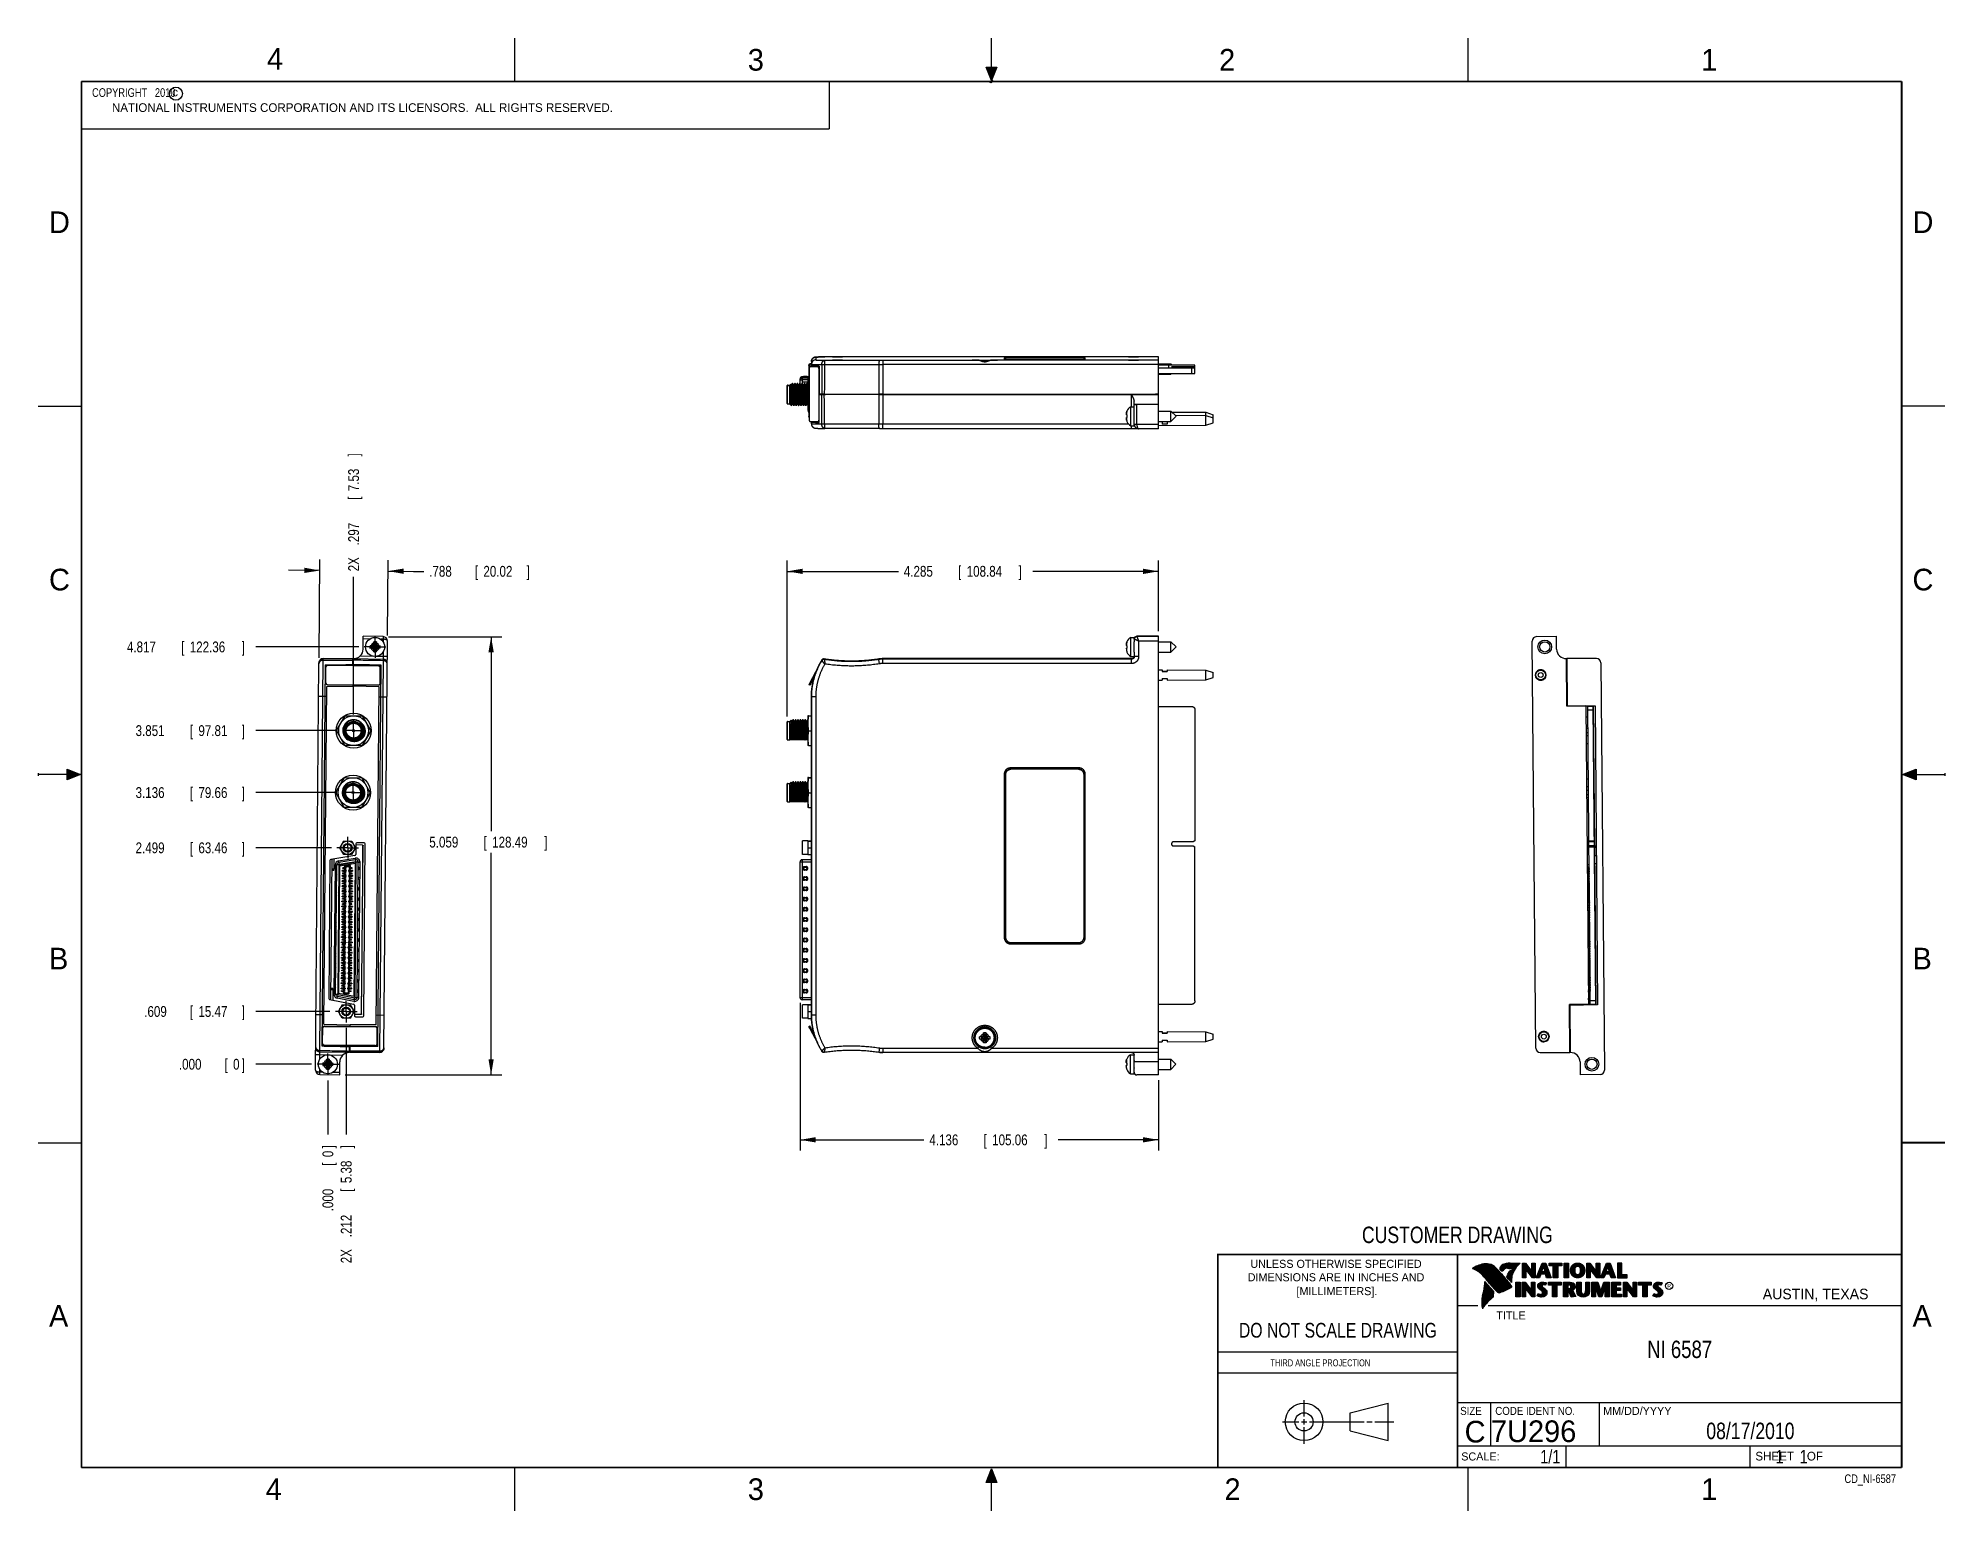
# Model space of a CAD drawing. Header units: inches. Extents: x 0 to 22, y 0 to 17.
import ezdxf
from ezdxf.enums import TextEntityAlignment as Align

# ---------------------------------------------------------------- set-up
doc = ezdxf.new("R2010")
doc.units = ezdxf.units.IN
doc.header["$LTSCALE"] = 1.21
doc.header["$MEASUREMENT"] = 0
doc.linetypes.add('CENTER', pattern=[0.6, 0.375, -0.075, 0.075, -0.075])
doc.layers.get('0').update_dxf_attribs({"linetype": 'CONTINUOUS'})
doc.layers.add('DEFAULT_1', color=7, linetype='CENTER')
doc.layers.add('DIMENSIONS', color=7, linetype='CONTINUOUS')
doc.styles.get("Standard").update_dxf_attribs({"font": 'txt', "width": 0.8})
doc.dimstyles.new('DIMSTYLE_1', dxfattribs={"dimtxt": 0.125, "dimasz": 0.18, "dimexe": 0.18, "dimexo": 0.0625, "dimgap": 0.09, "dimtad": 0, "dimtih": 1, "dimtoh": 1, "dimdec": 3, "dimzin": 4, "dimdsep": 46, "dimtxsty": 'STANDARD', "dimblk": '_FILLED', "dimblk1": '_FILLED', "dimblk2": '_FILLED', "dimcen": 0.09, "dimadec": 0, "dimazin": 0, "dimtp": 0.01, "dimtm": 0.01, "dimtfac": 1, "dimtdec": 3, "dimtofl": 0, "dimtmove": 0, "dimatfit": 3, "dimldrblk": '_FILLED', "dimfxl": 1, "dimtolj": 1, "dimtzin": 4, "dimarcsym": 0})
doc.dimstyles.new('DIMSTYLE_2', dxfattribs={"dimtxt": 0.125, "dimasz": 0.18, "dimexe": 0.18, "dimexo": 0.0625, "dimgap": 0.09, "dimtad": 0, "dimtih": 1, "dimtoh": 1, "dimdec": 3, "dimzin": 4, "dimdsep": 46, "dimtxsty": 'STANDARD', "dimblk": '_FILLED', "dimblk1": '_FILLED', "dimblk2": '_FILLED', "dimcen": 0.09, "dimadec": 0, "dimazin": 0, "dimtp": 0.01, "dimtm": 0.01, "dimtfac": 1, "dimtdec": 3, "dimtofl": 0, "dimtmove": 0, "dimatfit": 3, "dimldrblk": '_FILLED', "dimfxl": 1, "dimtolj": 1, "dimtzin": 4, "dimarcsym": 0})

msp = doc.modelspace()

# ---------------------------------------------------------------- texts
at = {"color": 2, "linetype": 'CONTINUOUS'}
for s, height, p in [('4', 0.25, (2.64, 16.6369)), ('3', 0.25, (8.1875, 16.625)), ('2', 0.25, (13.625, 16.625)), ('1', 0.25, (19.1875, 16.625)), ('c', 0.1, (1.5463, 16.328)), ('NATIONAL INSTRUMENTS CORPORATION AND ITS LICENSORS.  ALL RIGHTS RESERVED.', 0.1, (0.851, 16.1482)), ('D', 0.25, (0.125, 14.75)), ('D', 0.25, (21.625, 14.75)), ('C', 0.25, (0.125, 10.625)), ('C', 0.25, (21.625, 10.625)), ('B', 0.25, (0.125, 6.25)), ('B', 0.25, (21.625, 6.25)), ('R', 0.0418, (18.7972, 2.5749)), ('AUSTIN, TEXAS', 0.121576, (19.898, 2.4426)), ('A', 0.25, (0.125, 2.125)), ('TITLE', 0.093, (16.8235, 2.21)), ('A', 0.25, (21.625, 2.125)), ('MM/DD/YYYY', 0.093, (18.0565, 1.1072)), ('SCALE:', 0.093, (16.4187, 0.5815)), ('SHEET    OF', 0.1, (19.8121, 0.5815)), ('4', 0.25, (2.625, 0.125)), ('3', 0.25, (8.1875, 0.125)), ('2', 0.25, (13.6875, 0.125)), ('1', 0.25, (19.1875, 0.125))]:
    msp.add_text(s, height=height, dxfattribs=at).set_placement(p)
at = {"color": 7, "linetype": 'CONTINUOUS', "width": 0.8}
for s, height, p in [('CUSTOMER DRAWING', 0.19, (16.3742, 3.0911)), ('DO NOT SCALE DRAWING', 0.17, (14.9953, 1.9998))]:
    msp.add_text(s, height=height, dxfattribs=at).set_placement(p, align=Align.CENTER)
at = {"color": 2, "linetype": 'CONTINUOUS'}
for s, p in [('UNLESS OTHERWISE SPECIFIED', (14.9742, 2.8049)), ('DIMENSIONS ARE IN INCHES AND', (14.9742, 2.6501)), ('[MILLIMETERS].', (14.9844, 2.4899))]:
    msp.add_text(s, height=0.093, dxfattribs=at).set_placement(p, align=Align.CENTER)
for s, height, width, p in [('THIRD ANGLE PROJECTION', 0.08, 0.8, (14.2178, 1.6686)), ('SIZE', 0.093, 0.9, (16.407, 1.1072)), ('CODE IDENT NO.', 0.093, 0.9, (16.8114, 1.1072))]:
    msp.add_text(s, height=height, dxfattribs=dict(at, width=width)).set_placement(p)
at = {"color": 7, "linetype": 'CONTINUOUS'}
msp.add_text('C', height=0.25, dxfattribs=at).set_placement((16.5785, 0.7893), align=Align.CENTER)
msp.add_text('7U296', height=0.25, dxfattribs=at).set_placement((16.7614, 0.7941))
at = {"color": 7, "linetype": 'CONTINUOUS', "width": 0.8}
msp.add_text('1/1', height=0.15625, dxfattribs=at).set_placement((17.5623, 0.5469), align=Align.RIGHT)
at = {"color": 2, "linetype": 'CONTINUOUS', "width": 0.8}
msp.add_text('CD_NI-6587', height=0.1, dxfattribs=at).set_placement((21.4352, 0.3213), align=Align.RIGHT)
at = {"color": 2, "linetype": 'CONTINUOUS', "insert": (0.5624, 16.4219), "char_height": 0.1, "width": 1.44, "attachment_point": 1}
msp.add_mtext('  COPYRIGHT   2010', dxfattribs=at)
at = {"color": 7, "linetype": 'CONTINUOUS'}
for s, insert, char_height, width, attachment_point in [('NI 6587\\P ', (18.9387, 1.9646), 0.2, 1.12, 2), ('08/17/2010 ', (19.755, 1.0181), 0.19, 1.672, 2), ('     1    1', (19.8125, 0.7031), 0.15625, 1.375, 1)]:
    msp.add_mtext(s, dxfattribs=dict(at, insert=insert, char_height=char_height, width=width, attachment_point=attachment_point))

# ---------------------------------------------------------------- blocks, each defined once
blk = doc.blocks.new('*D0')
at = {"layer": 'DIMENSIONS', "color": 2, "linetype": 'CONTINUOUS'}
blk.add_line((3.367, 5.764), (2.512, 5.764), dxfattribs=at)
at = {"layer": 'DIMENSIONS', "color": 2, "linetype": 'CONTINUOUS', "width": 0.8}
for s, p in [('.609', (1.224, 5.702)), ('[', (1.749, 5.702)), ('15.47', (1.849, 5.702)), (']', (2.349, 5.702))]:
    blk.add_text(s, height=0.125, dxfattribs=at).set_placement(p)
blk = doc.blocks.new('_FILLED')
at = {"color": 0, "linetype": 'BYBLOCK'}
blk.add_solid([(0, 0), (-1, 0.17), (-1, -0.17)], dxfattribs=at)
blk = doc.blocks.new('*D1')
at = {"layer": 'DIMENSIONS', "color": 2, "linetype": 'CONTINUOUS'}
blk.add_line((3.384, 7.654), (2.512, 7.654), dxfattribs=at)
at = {"layer": 'DIMENSIONS', "color": 2, "linetype": 'CONTINUOUS', "width": 0.8}
for s, p in [('2.499', (1.124, 7.591)), ('[', (1.749, 7.591)), ('63.46', (1.849, 7.591)), (']', (2.349, 7.591))]:
    blk.add_text(s, height=0.125, dxfattribs=at).set_placement(p)
blk = doc.blocks.new('*D2')
at = {"layer": 'DIMENSIONS', "color": 2, "linetype": 'CONTINUOUS'}
blk.add_line((3.446, 8.291), (2.512, 8.291), dxfattribs=at)
at = {"layer": 'DIMENSIONS', "color": 2, "linetype": 'CONTINUOUS', "width": 0.8}
for s, p in [('3.136', (1.124, 8.229)), ('[', (1.749, 8.229)), ('79.66', (1.849, 8.229)), (']', (2.349, 8.229))]:
    blk.add_text(s, height=0.125, dxfattribs=at).set_placement(p)
blk = doc.blocks.new('*D3')
at = {"layer": 'DIMENSIONS', "color": 2, "linetype": 'CONTINUOUS'}
blk.add_line((3.452, 9.006), (2.512, 9.006), dxfattribs=at)
at = {"layer": 'DIMENSIONS', "color": 2, "linetype": 'CONTINUOUS', "width": 0.8}
for s, p in [('3.851', (1.124, 8.944)), ('[', (1.749, 8.944)), ('97.81', (1.849, 8.944)), (']', (2.349, 8.944))]:
    blk.add_text(s, height=0.125, dxfattribs=at).set_placement(p)
blk = doc.blocks.new('*D4')
at = {"layer": 'DIMENSIONS', "color": 2, "linetype": 'CONTINUOUS'}
blk.add_line((3.699, 9.973), (2.512, 9.973), dxfattribs=at)
at = {"layer": 'DIMENSIONS', "color": 2, "linetype": 'CONTINUOUS', "width": 0.8}
for s, p in [('4.817', (1.024, 9.91)), ('[', (1.649, 9.91)), ('122.36', (1.749, 9.91)), (']', (2.349, 9.91))]:
    blk.add_text(s, height=0.125, dxfattribs=at).set_placement(p)
blk = doc.blocks.new('*D5')
at = {"layer": 'DIMENSIONS', "color": 2, "linetype": 'CONTINUOUS'}
blk.add_line((3.155, 5.155), (2.512, 5.155), dxfattribs=at)
at = {"layer": 'DIMENSIONS', "color": 2, "linetype": 'CONTINUOUS', "width": 0.8}
for s, p in [('.000', (1.624, 5.093)), ('[', (2.149, 5.093)), ('0', (2.249, 5.093)), (']', (2.349, 5.093))]:
    blk.add_text(s, height=0.125, dxfattribs=at).set_placement(p)
blk = doc.blocks.new('*D6')
at = {"layer": 'DIMENSIONS', "color": 2, "linetype": 'CONTINUOUS'}
blk.add_line((3.555, 5.577), (3.555, 4.345), dxfattribs=at)
at = {"layer": 'DIMENSIONS', "color": 2, "linetype": 'CONTINUOUS', "width": 0.8}
for s, p in [(']', (3.617, 4.183)), ('5.38', (3.617, 3.783)), ('[', (3.617, 3.683)), ('.212', (3.617, 3.158)), ('2X ', (3.617, 2.858))]:
    blk.add_text(s, height=0.125, rotation=90, dxfattribs=at).set_placement(p)
blk = doc.blocks.new('*D7')
at = {"layer": 'DIMENSIONS', "color": 2, "linetype": 'CONTINUOUS'}
blk.add_line((3.639, 9.194), (3.639, 10.783), dxfattribs=at)
at = {"layer": 'DIMENSIONS', "color": 2, "linetype": 'CONTINUOUS', "width": 0.8}
for s, p in [(']', (3.702, 12.17)), ('7.53', (3.702, 11.77)), ('[', (3.702, 11.67)), ('.297', (3.702, 11.145)), ('2X ', (3.702, 10.845))]:
    blk.add_text(s, height=0.125, rotation=90, dxfattribs=at).set_placement(p)
blk = doc.blocks.new('*D8')
at = {"layer": 'DIMENSIONS', "color": 2, "linetype": 'CONTINUOUS'}
blk.add_line((3.343, 4.968), (3.343, 4.345), dxfattribs=at)
at = {"layer": 'DIMENSIONS', "color": 2, "linetype": 'CONTINUOUS', "width": 0.8}
for s, p in [(']', (3.405, 4.183)), ('[', (3.405, 3.983)), ('0', (3.405, 4.083)), ('.000', (3.405, 3.458))]:
    blk.add_text(s, height=0.125, rotation=90, dxfattribs=at).set_placement(p)
blk = doc.blocks.new('*D9')
at = {"layer": 'DIMENSIONS', "color": 2, "linetype": 'CONTINUOUS'}
for p, q in [((3.25, 10.855), (2.89, 10.858)), ((3.241, 9.845), (3.251, 10.98)), ((4.031, 10.103), (4.039, 10.973)), ((4.038, 10.848), (4.332, 10.845)), ((4.332, 10.845), (4.449, 10.845))]:
    blk.add_line(p, q, dxfattribs=at)
at = {"layer": 'DIMENSIONS', "color": 2, "linetype": 'CONTINUOUS', "xscale": 0.18, "yscale": 0.18, "zscale": 0.18}
for p, rotation in [((3.25, 10.855), 359.5), ((4.038, 10.848), 179.5)]:
    blk.add_blockref('_FILLED', p, dxfattribs=dict(at, rotation=rotation))
at = {"layer": 'DIMENSIONS', "color": 2, "linetype": 'CONTINUOUS', "width": 0.8}
for s, p in [('.788', (4.512, 10.783)), ('[', (5.037, 10.783)), ('20.02', (5.137, 10.783)), (']', (5.637, 10.783))]:
    blk.add_text(s, height=0.125, dxfattribs=at).set_placement(p)
blk = doc.blocks.new('*D10')
at = {"layer": 'DIMENSIONS', "color": 2, "linetype": 'CONTINUOUS'}
for p, q in [((4.044, 10.091), (5.351, 10.091)), ((5.226, 10.091), (5.226, 7.844)), ((5.226, 5.033), (5.226, 7.594)), ((3.541, 5.033), (5.351, 5.033))]:
    blk.add_line(p, q, dxfattribs=at)
at = {"layer": 'DIMENSIONS', "color": 2, "linetype": 'CONTINUOUS', "xscale": 0.18, "yscale": 0.18, "zscale": 0.18}
for p, rotation in [((5.226, 10.091), 90), ((5.226, 5.033), 270)]:
    blk.add_blockref('_FILLED', p, dxfattribs=dict(at, rotation=rotation))
at = {"layer": 'DIMENSIONS', "color": 2, "linetype": 'CONTINUOUS', "width": 0.8}
for s, p in [('5.059', (4.513, 7.657)), ('[', (5.138, 7.657)), ('128.49', (5.238, 7.657)), (']', (5.838, 7.657))]:
    blk.add_text(s, height=0.125, dxfattribs=at).set_placement(p)
blk = doc.blocks.new('*D11')
at = {"layer": 'DIMENSIONS', "color": 2, "linetype": 'CONTINUOUS'}
for p, q in [((8.791, 5.865), (8.791, 4.158)), ((12.927, 4.97), (12.927, 4.158)), ((8.791, 4.283), (10.219, 4.283)), ((12.927, 4.283), (11.769, 4.283))]:
    blk.add_line(p, q, dxfattribs=at)
at = {"layer": 'DIMENSIONS', "color": 2, "linetype": 'CONTINUOUS', "xscale": 0.18, "yscale": 0.18, "zscale": 0.18, "rotation": 180}
blk.add_blockref('_FILLED', (8.791, 4.283), dxfattribs=at)
at = {"layer": 'DIMENSIONS', "color": 2, "linetype": 'CONTINUOUS', "xscale": 0.18, "yscale": 0.18, "zscale": 0.18}
blk.add_blockref('_FILLED', (12.927, 4.283), dxfattribs=at)
at = {"layer": 'DIMENSIONS', "color": 2, "linetype": 'CONTINUOUS', "width": 0.8}
for s, p in [('4.136', (10.282, 4.22)), ('[', (10.907, 4.22)), ('105.06', (11.007, 4.22)), (']', (11.607, 4.22))]:
    blk.add_text(s, height=0.125, dxfattribs=at).set_placement(p)
blk = doc.blocks.new('*D12')
at = {"layer": 'DIMENSIONS', "color": 2, "linetype": 'CONTINUOUS'}
for p, q in [((8.642, 9.171), (8.642, 10.97)), ((8.642, 10.845), (9.926, 10.845)), ((12.927, 10.845), (11.476, 10.845)), ((12.927, 10.154), (12.927, 10.97))]:
    blk.add_line(p, q, dxfattribs=at)
at = {"layer": 'DIMENSIONS', "color": 2, "linetype": 'CONTINUOUS', "xscale": 0.18, "yscale": 0.18, "zscale": 0.18, "rotation": 180}
blk.add_blockref('_FILLED', (8.642, 10.845), dxfattribs=at)
at = {"layer": 'DIMENSIONS', "color": 2, "linetype": 'CONTINUOUS', "xscale": 0.18, "yscale": 0.18, "zscale": 0.18}
blk.add_blockref('_FILLED', (12.927, 10.845), dxfattribs=at)
at = {"layer": 'DIMENSIONS', "color": 2, "linetype": 'CONTINUOUS', "width": 0.8}
for s, p in [('4.285', (9.988, 10.783)), ('[', (10.613, 10.783)), ('108.84', (10.713, 10.783)), (']', (11.313, 10.783))]:
    blk.add_text(s, height=0.125, dxfattribs=at).set_placement(p)

# ---------------------------------------------------------------- dimensions: what is measured, and where the dimension line sits
at = {"layer": 'DIMENSIONS', "color": 2, "linetype": 'CONTINUOUS'}
for feature_location, offset, origin, picture, middle in [((3.6394, 9.1937), (0, 1.5891), (3.3428, 5.1552), '*D7', (3.6394, 11.5578)), ((3.5546, 5.5765), (0, -1.2314), (3.3428, 5.0301), '*D6', (3.5546, 3.5701))]:
    dim = msp.add_ordinate_dim(feature_location=feature_location, offset=offset, dtype=1, origin=origin, text='2X <>', dimstyle='DIMSTYLE_1', dxfattribs=at)
    dim.commit()
    dim.dimension.update_dxf_attribs({"geometry": picture, "text_midpoint": middle})
for base, p1, p2, angle, picture, middle in [((3.2496, 10.8547), (4.031, 10.1033), (3.2407, 9.8447), 179.5, '*D9', (5.1243, 10.8453)), ((8.6418, 10.8453), (12.9268, 10.1538), (8.6418, 9.1706), 180, '*D12', (10.7007, 10.8453)), ((5.2259, 5.0326), (4.0439, 10.0913), (3.5413, 5.0326), 270, '*D10', (5.2259, 7.719)), ((8.7906, 4.2826), (12.9268, 4.9701), (8.7906, 5.8651), 180, '*D11', (10.9944, 4.2826))]:
    dim = msp.add_linear_dim(base=base, p1=p1, p2=p2, angle=angle, dimstyle='DIMSTYLE_2', dxfattribs=at)
    dim.commit()
    dim.dimension.update_dxf_attribs({"geometry": picture, "text_midpoint": middle, "dimtype": 160})
for feature_location, offset, dtype, origin, picture, middle in [((3.6993, 9.9726), (-1.1876, 0), 0, (3.2177, 5.1552), '*D4', (1.7367, 9.9726)), ((3.4518, 9.0061), (-0.9401, 0), 0, (3.2177, 5.1552), '*D3', (1.7867, 9.0061)), ((3.4456, 8.2913), (-0.9339, 0), 0, (3.2177, 5.1552), '*D2', (1.7867, 8.2913)), ((3.3835, 7.6538), (-0.8718, 0), 0, (3.2177, 5.1552), '*D1', (1.7867, 7.6538)), ((3.367, 5.7641), (-0.8553, 0), 0, (3.2177, 5.1552), '*D0', (1.8367, 5.7641)), ((3.155218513, 5.1552097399), (-0.6435004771, 0), 0, (3.217718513, 5.1552097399), '*D5', (2.0367180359, 5.1552097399)), ((3.342818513, 4.9676097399), (0, -0.6225344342), 1, (3.342818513, 5.0301097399), '*D8', (3.342818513, 3.8700753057))]:
    dim = msp.add_ordinate_dim(feature_location=feature_location, offset=offset, dtype=dtype, origin=origin, dimstyle='DIMSTYLE_1', dxfattribs=at)
    dim.commit()
    dim.dimension.update_dxf_attribs({"geometry": picture, "text_midpoint": middle})

# ---------------------------------------------------------------- hatches: boundary and pattern name
at = {"linetype": 'CONTINUOUS'}
for points in [[(11, 16.51), (10.9375, 16.6663), (11.0625, 16.6663)], [(0.3337, 8.5625), (0.49, 8.5), (0.3337, 8.4375)], [(21.6663, 8.5625), (21.6663, 8.4375), (21.51, 8.5)], [(10.9375, 0.3287), (11, 0.485), (11.0625, 0.3287)]]:
    msp.add_hatch(color=2, dxfattribs=at).paths.add_polyline_path(points)

# ---------------------------------------------------------------- linework, layer by layer
at = {"color": 2, "linetype": 'CONTINUOUS'}
for p, q in [((5.5, 16.5), (5.5, 17)), ((11, 16.485), (11, 17)), ((16.5, 16.5), (16.5, 17)), ((11, 16.51), (10.9375, 16.6663)), ((10.9375, 16.6663), (11.0625, 16.6663)), ((11.015, 16.515), (10.985, 16.485)), ((10.985, 16.485), (11, 16.515)), ((11.0625, 16.6663), (11, 16.51)), ((11, 16.485), (11.015, 16.515)), ((0.4999, 16.5), (9.1249, 16.5)), ((0.4999, 16.5), (0.4999, 15.9531)), ((9.1249, 16.5), (9.1249, 15.9531)), ((0.4999, 15.9531), (9.1249, 15.9531)), ((0, 12.75), (0.5, 12.75)), ((22, 12.75), (21.5, 12.75)), ((0, 8.515), (0, 8.485)), ((0.49, 8.5), (0, 8.5)), ((0.3337, 8.4375), (0.3337, 8.5625)), ((0.3337, 8.5625), (0.49, 8.5)), ((0.49, 8.5), (0.3337, 8.4375)), ((21.51, 8.5), (21.6663, 8.5625)), ((21.51, 8.5), (22, 8.5)), ((21.6663, 8.4375), (21.51, 8.5)), ((21.6663, 8.5625), (21.6663, 8.4375)), ((22, 8.515), (22, 8.485)), ((0, 4.25), (0.5, 4.25)), ((16.3737, 2.9596), (21.5037, 2.9596)), ((16.3737, 2.9596), (16.3737, 1.2496)), ((16.375, 2.96), (21.5, 2.96)), ((21.5037, 2.9596), (21.5037, 1.2496)), ((16.5578, 2.796), (16.5578, 2.7989)), ((16.5646, 2.7936), (16.5646, 2.8033)), ((16.5714, 2.7909), (16.5714, 2.8075)), ((16.5782, 2.788), (16.5782, 2.8116)), ((16.5851, 2.7849), (16.5851, 2.8154)), ((16.5919, 2.7815), (16.5919, 2.819)), ((16.5987, 2.7778), (16.5987, 2.8221)), ((16.6055, 2.7738), (16.6055, 2.8249)), ((16.6124, 2.7696), (16.6124, 2.8276)), ((16.6192, 2.765), (16.6192, 2.8301)), ((16.626, 2.7601), (16.626, 2.8325)), ((16.6329, 2.7549), (16.6329, 2.8347)), ((16.6397, 2.7492), (16.6397, 2.8367)), ((16.6465, 2.7431), (16.6465, 2.8386)), ((16.6533, 2.7366), (16.6533, 2.8403)), ((16.6602, 2.7295), (16.6602, 2.8419)), ((16.667, 2.7221), (16.667, 2.8435)), ((16.6738, 2.7146), (16.6738, 2.8449)), ((16.6806, 2.707), (16.6806, 2.8459)), ((16.6875, 2.6995), (16.6875, 2.8467)), ((16.7939, 2.533), (16.6919, 2.6489)), ((16.6943, 2.6918), (16.6943, 2.8472)), ((16.7011, 2.6841), (16.7011, 2.8474)), ((16.708, 2.6764), (16.708, 2.8474)), ((16.7148, 2.6685), (16.7148, 2.847)), ((16.7216, 2.6607), (16.7216, 2.8465)), ((16.7284, 2.6527), (16.7284, 2.8456)), ((16.7353, 2.6447), (16.7353, 2.8445)), ((16.7421, 2.6366), (16.7421, 2.8431)), ((16.7489, 2.6285), (16.7489, 2.8417)), ((16.7557, 2.6204), (16.7557, 2.84)), ((16.7626, 2.6125), (16.7626, 2.8378)), ((16.7694, 2.6046), (16.7694, 2.8352)), ((16.7762, 2.5968), (16.7762, 2.8321)), ((16.7831, 2.5891), (16.7831, 2.8284)), ((16.7899, 2.5815), (16.7899, 2.8242)), ((16.7967, 2.5739), (16.7967, 2.8193)), ((16.8035, 2.5665), (16.8035, 2.8136)), ((16.8104, 2.5591), (16.8104, 2.807)), ((16.8172, 2.5519), (16.8172, 2.7996)), ((16.824, 2.5447), (16.824, 2.7924)), ((16.8308, 2.5375), (16.8308, 2.7853)), ((16.8377, 2.5314), (16.8377, 2.7781)), ((16.8445, 2.5262), (16.8445, 2.7709)), ((16.8513, 2.523), (16.8513, 2.7637)), ((16.8581, 2.5224), (16.8581, 2.7565)), ((16.8864, 2.7664), (16.8632, 2.7937)), ((16.865, 2.5241), (16.865, 2.7493)), ((16.8877, 2.7723), (16.8682, 2.7952)), ((16.8718, 2.791), (16.8718, 2.8085)), ((16.8718, 2.527), (16.8718, 2.7421)), ((16.8786, 2.783), (16.8786, 2.8206)), ((16.8786, 2.5298), (16.8786, 2.7348)), ((16.8855, 2.7749), (16.8855, 2.8281)), ((16.8855, 2.5327), (16.8855, 2.727)), ((16.8923, 2.7747), (16.8923, 2.8335)), ((16.8923, 2.5356), (16.8923, 2.7187)), ((16.8991, 2.7788), (16.8991, 2.8375)), ((16.8991, 2.5385), (16.8991, 2.7104)), ((16.9059, 2.7837), (16.9059, 2.8408)), ((16.9059, 2.5415), (16.9059, 2.7022)), ((16.9128, 2.7896), (16.9128, 2.8436)), ((16.9128, 2.5446), (16.9128, 2.6939)), ((16.9196, 2.7966), (16.9196, 2.8459)), ((16.9196, 2.5477), (16.9196, 2.6856)), ((16.9264, 2.8018), (16.9264, 2.8477)), ((16.9264, 2.5508), (16.9264, 2.6774)), ((16.9332, 2.8053), (16.9332, 2.849)), ((16.9332, 2.554), (16.9332, 2.6691)), ((16.9401, 2.8077), (16.9401, 2.8499)), ((16.9401, 2.5573), (16.9401, 2.6608)), ((16.9616, 2.6797), (16.9434, 2.7005)), ((16.9469, 2.8082), (16.9469, 2.8509)), ((16.9469, 2.5606), (16.9469, 2.6526)), ((16.9653, 2.6828), (16.9492, 2.7013)), ((16.9537, 2.8069), (16.9537, 2.8518)), ((16.9537, 2.696), (16.9537, 2.7109)), ((16.9537, 2.5639), (16.9537, 2.6443)), ((16.9606, 2.8048), (16.9606, 2.8525)), ((16.9606, 2.6882), (16.9606, 2.7266)), ((16.9674, 2.8034), (16.9674, 2.8531)), ((16.9674, 2.6802), (16.9674, 2.7444)), ((16.9742, 2.8027), (16.9742, 2.8536)), ((16.9742, 2.672), (16.9742, 2.7568)), ((16.981, 2.8023), (16.981, 2.854)), ((16.981, 2.664), (16.981, 2.7634)), ((16.9838, 2.8589), (17.0997, 2.8607)), ((16.9839, 2.8541), (17.087, 2.8557)), ((16.9879, 2.802), (16.9879, 2.8542)), ((16.9879, 2.6563), (16.9879, 2.7665)), ((16.999, 2.637), (16.9946, 2.6418)), ((16.9947, 2.8019), (16.9947, 2.8543)), ((16.9947, 2.6748), (16.9947, 2.7683)), ((17.0015, 2.8005), (17.0015, 2.8544)), ((17.0015, 2.7195), (17.0015, 2.7694)), ((17.0083, 2.7963), (17.0083, 2.8545)), ((17.0083, 2.7388), (17.0083, 2.7698)), ((17.0152, 2.755), (17.0152, 2.8546)), ((17.022, 2.7691), (17.022, 2.8547)), ((17.0288, 2.7817), (17.0288, 2.8548)), ((17.0357, 2.7931), (17.0357, 2.8549)), ((17.0425, 2.8035), (17.0425, 2.855)), ((17.0493, 2.8131), (17.0493, 2.8551)), ((17.0561, 2.822), (17.0561, 2.8552)), ((17.063, 2.8303), (17.063, 2.8553)), ((17.0698, 2.8381), (17.0698, 2.8554)), ((17.0766, 2.8454), (17.0766, 2.8555)), ((17.1243, 2.8592), (17.1609, 2.8592)), ((17.1243, 2.6915), (17.1243, 2.8592)), ((17.1637, 2.6915), (17.1243, 2.6915)), ((17.1291, 2.8543), (17.1585, 2.8543)), ((17.1291, 2.6963), (17.1291, 2.8543)), ((17.1589, 2.6963), (17.1291, 2.6963)), ((17.1381, 2.6963), (17.1381, 2.8543)), ((17.1447, 2.6963), (17.1447, 2.8543)), ((17.1514, 2.6963), (17.1514, 2.8543)), ((17.1589, 2.8042), (17.1581, 2.8543)), ((17.1585, 2.8543), (17.2383, 2.7492)), ((17.2418, 2.6963), (17.1589, 2.8042)), ((17.1589, 2.8042), (17.1589, 2.6963)), ((17.1609, 2.8592), (17.2334, 2.7636)), ((17.2395, 2.6915), (17.1637, 2.7899)), ((17.1637, 2.7899), (17.1637, 2.6915)), ((17.1648, 2.7965), (17.1648, 2.8461)), ((17.1714, 2.7879), (17.1714, 2.8373)), ((17.1781, 2.7792), (17.1781, 2.8285)), ((17.1848, 2.7705), (17.1848, 2.8197)), ((17.1915, 2.7618), (17.1915, 2.8109)), ((17.1981, 2.7531), (17.1981, 2.8021)), ((17.2048, 2.7445), (17.2048, 2.7933)), ((17.2115, 2.7358), (17.2115, 2.7845)), ((17.2182, 2.7271), (17.2182, 2.7757)), ((17.2248, 2.7184), (17.2248, 2.7669)), ((17.2315, 2.7098), (17.2315, 2.7581)), ((17.2334, 2.8592), (17.2732, 2.8592)), ((17.2334, 2.7636), (17.2334, 2.8592)), ((17.2382, 2.7011), (17.2383, 2.7492)), ((17.2383, 2.8543), (17.2684, 2.8543)), ((17.2383, 2.7492), (17.2383, 2.8543)), ((17.2732, 2.6915), (17.2395, 2.6915)), ((17.2684, 2.6963), (17.2418, 2.6963)), ((17.2449, 2.6963), (17.2449, 2.8543)), ((17.2515, 2.6963), (17.2515, 2.8543)), ((17.2582, 2.6963), (17.2582, 2.8543)), ((17.2649, 2.6963), (17.2649, 2.8543)), ((17.2684, 2.8543), (17.2684, 2.6963)), ((17.2732, 2.8592), (17.2732, 2.6915)), ((17.2831, 2.6915), (17.3516, 2.8591)), ((17.3228, 2.6915), (17.2831, 2.6915)), ((17.2903, 2.6964), (17.3548, 2.8542)), ((17.3195, 2.6964), (17.2903, 2.6964)), ((17.2983, 2.6964), (17.2983, 2.7158)), ((17.3049, 2.6964), (17.3049, 2.7322)), ((17.3116, 2.6964), (17.3116, 2.7485)), ((17.3183, 2.6964), (17.3183, 2.7648)), ((17.3356, 2.7364), (17.3195, 2.6964)), ((17.3388, 2.7316), (17.3228, 2.6915)), ((17.325, 2.7101), (17.325, 2.7812)), ((17.3316, 2.7267), (17.3316, 2.7975)), ((17.394, 2.7364), (17.3356, 2.7364)), ((17.3383, 2.7364), (17.3383, 2.8138)), ((17.3905, 2.7316), (17.3388, 2.7316)), ((17.3409, 2.7533), (17.3624, 2.8228)), ((17.389, 2.7533), (17.3409, 2.7533)), ((17.345, 2.7666), (17.345, 2.8302)), ((17.345, 2.7364), (17.345, 2.7533)), ((17.3475, 2.7581), (17.3659, 2.8179)), ((17.3827, 2.7581), (17.3475, 2.7581)), ((17.3516, 2.8591), (17.3938, 2.8591)), ((17.3517, 2.7882), (17.3517, 2.8465)), ((17.3517, 2.7364), (17.3517, 2.7533)), ((17.3548, 2.8542), (17.3905, 2.8542)), ((17.3583, 2.8098), (17.3583, 2.8542)), ((17.3583, 2.7364), (17.3583, 2.7533)), ((17.3624, 2.8228), (17.3701, 2.8228)), ((17.365, 2.8228), (17.365, 2.8542)), ((17.365, 2.7364), (17.365, 2.7533)), ((17.3659, 2.8179), (17.3664, 2.8179)), ((17.3664, 2.8179), (17.3827, 2.7581)), ((17.3701, 2.8228), (17.389, 2.7533)), ((17.3717, 2.817), (17.3717, 2.8542)), ((17.3717, 2.7364), (17.3717, 2.7533)), ((17.3784, 2.7925), (17.3784, 2.8542)), ((17.3784, 2.7364), (17.3784, 2.7533)), ((17.385, 2.7679), (17.385, 2.8542)), ((17.385, 2.7364), (17.385, 2.7533)), ((17.3905, 2.8542), (17.4504, 2.6964)), ((17.4039, 2.6915), (17.3905, 2.7316)), ((17.3917, 2.7364), (17.3917, 2.851)), ((17.3938, 2.8591), (17.4574, 2.6915)), ((17.4074, 2.6964), (17.394, 2.7364)), ((17.3984, 2.7232), (17.3984, 2.8334)), ((17.4574, 2.6915), (17.4039, 2.6915)), ((17.4051, 2.7034), (17.4051, 2.8158)), ((17.4504, 2.6964), (17.4074, 2.6964)), ((17.4118, 2.6964), (17.4118, 2.7982)), ((17.4184, 2.6964), (17.4184, 2.7806)), ((17.4251, 2.6964), (17.4251, 2.763)), ((17.4318, 2.6964), (17.4318, 2.7455)), ((17.4327, 2.8591), (17.5802, 2.8591)), ((17.4327, 2.8278), (17.4327, 2.8591)), ((17.481, 2.8278), (17.4327, 2.8278)), ((17.4375, 2.8542), (17.5753, 2.8542)), ((17.4375, 2.8327), (17.4375, 2.8542)), ((17.4859, 2.8327), (17.4375, 2.8327)), ((17.4385, 2.6964), (17.4385, 2.7279)), ((17.4451, 2.8327), (17.4451, 2.8542)), ((17.4451, 2.6964), (17.4451, 2.7103)), ((17.4518, 2.8327), (17.4518, 2.8542)), ((17.4585, 2.8327), (17.4585, 2.8542)), ((17.4652, 2.8327), (17.4652, 2.8542)), ((17.4718, 2.8327), (17.4718, 2.8542)), ((17.4785, 2.8327), (17.4785, 2.8542)), ((17.481, 2.6915), (17.481, 2.8278)), ((17.5318, 2.6915), (17.481, 2.6915)), ((17.4859, 2.8327), (17.4852, 2.8542)), ((17.4859, 2.6964), (17.4859, 2.8327)), ((17.5269, 2.6964), (17.4859, 2.6964)), ((17.4919, 2.6964), (17.4919, 2.8542)), ((17.4985, 2.6964), (17.4985, 2.8542)), ((17.5052, 2.6964), (17.5052, 2.8542)), ((17.5119, 2.6964), (17.5119, 2.8542)), ((17.5186, 2.6964), (17.5186, 2.8542)), ((17.5269, 2.8327), (17.5252, 2.8542)), ((17.5753, 2.8327), (17.5269, 2.8327)), ((17.5269, 2.8327), (17.5269, 2.6964)), ((17.5802, 2.8278), (17.5318, 2.8278)), ((17.5318, 2.8278), (17.5318, 2.6915)), ((17.5319, 2.8327), (17.5319, 2.8542)), ((17.5386, 2.8327), (17.5386, 2.8542)), ((17.5453, 2.8327), (17.5453, 2.8542)), ((17.5519, 2.8327), (17.5519, 2.8542)), ((17.5586, 2.8327), (17.5586, 2.8542)), ((17.5653, 2.8327), (17.5653, 2.8542)), ((17.572, 2.8327), (17.572, 2.8542)), ((17.5753, 2.8542), (17.5753, 2.8327)), ((17.5802, 2.8591), (17.5802, 2.8278)), ((17.6059, 2.8591), (17.6565, 2.8591)), ((17.6059, 2.6915), (17.6059, 2.8591)), ((17.6565, 2.6915), (17.6059, 2.6915)), ((17.6108, 2.8542), (17.6516, 2.8542)), ((17.6108, 2.6964), (17.6108, 2.8542)), ((17.6516, 2.6964), (17.6108, 2.6964)), ((17.6187, 2.6964), (17.6187, 2.8542)), ((17.6254, 2.6964), (17.6254, 2.8542)), ((17.632, 2.6964), (17.632, 2.8542)), ((17.6387, 2.6964), (17.6387, 2.8542)), ((17.6454, 2.6964), (17.6454, 2.8542)), ((17.6516, 2.8542), (17.6516, 2.6964)), ((17.6565, 2.8591), (17.6565, 2.6915)), ((17.6849, 2.7803), (17.6851, 2.7836)), ((17.6849, 2.7769), (17.6849, 2.7803)), ((17.6849, 2.7735), (17.6849, 2.7769)), ((17.6851, 2.7701), (17.6849, 2.7735)), ((17.6851, 2.7836), (17.6853, 2.7869)), ((17.6854, 2.7668), (17.6851, 2.7701)), ((17.6853, 2.7869), (17.6857, 2.7901)), ((17.6859, 2.7634), (17.6854, 2.7668)), ((17.6857, 2.7901), (17.6862, 2.7933)), ((17.6864, 2.76), (17.6859, 2.7634)), ((17.6862, 2.7933), (17.6868, 2.7964)), ((17.687, 2.7567), (17.6864, 2.76)), ((17.6868, 2.7964), (17.6876, 2.7995)), ((17.6878, 2.7535), (17.687, 2.7567)), ((17.6876, 2.7995), (17.6884, 2.8024)), ((17.6886, 2.7503), (17.6878, 2.7535)), ((17.6884, 2.8024), (17.6893, 2.8053)), ((17.6895, 2.7471), (17.6886, 2.7503)), ((17.6893, 2.8053), (17.6904, 2.8081)), ((17.6905, 2.7441), (17.6895, 2.7471)), ((17.6904, 2.8081), (17.6915, 2.8108)), ((17.6905, 2.7441), (17.6904, 2.8081)), ((17.6917, 2.7411), (17.6905, 2.7441)), ((17.6915, 2.8108), (17.6928, 2.8135)), ((17.6929, 2.7383), (17.6917, 2.7411)), ((17.6928, 2.8135), (17.6942, 2.8161)), ((17.6942, 2.7355), (17.6929, 2.7383)), ((17.6942, 2.8161), (17.6957, 2.8186)), ((17.6956, 2.7327), (17.6942, 2.7355)), ((17.6971, 2.7301), (17.6956, 2.7327)), ((17.6957, 2.8186), (17.6973, 2.8211)), ((17.6971, 2.7301), (17.6973, 2.8211)), ((17.6987, 2.7275), (17.6971, 2.7301)), ((17.6973, 2.8211), (17.699, 2.8236)), ((17.7003, 2.725), (17.6987, 2.7275)), ((17.699, 2.8236), (17.7008, 2.826)), ((17.7021, 2.7226), (17.7003, 2.725)), ((17.7008, 2.826), (17.7028, 2.8284)), ((17.704, 2.7203), (17.7021, 2.7226)), ((17.7028, 2.8284), (17.7048, 2.8307)), ((17.704, 2.7203), (17.7048, 2.8307)), ((17.706, 2.7181), (17.704, 2.7203)), ((17.7048, 2.8307), (17.707, 2.833)), ((17.708, 2.7159), (17.706, 2.7181)), ((17.707, 2.833), (17.7092, 2.8351)), ((17.7102, 2.7138), (17.708, 2.7159)), ((17.7092, 2.8351), (17.7114, 2.8372)), ((17.7102, 2.7138), (17.7114, 2.8372)), ((17.7124, 2.7119), (17.7102, 2.7138)), ((17.7114, 2.8372), (17.7138, 2.8392)), ((17.7147, 2.71), (17.7124, 2.7119)), ((17.7138, 2.8392), (17.7162, 2.841)), ((17.717, 2.7082), (17.7147, 2.71)), ((17.7162, 2.841), (17.7186, 2.8427)), ((17.717, 2.7082), (17.7186, 2.8427)), ((17.7195, 2.7066), (17.717, 2.7082)), ((17.7186, 2.8427), (17.721, 2.8444)), ((17.722, 2.705), (17.7195, 2.7066)), ((17.721, 2.8444), (17.7235, 2.8459)), ((17.7246, 2.7036), (17.722, 2.705)), ((17.7235, 2.8459), (17.7261, 2.8472)), ((17.7246, 2.7036), (17.7235, 2.8459)), ((17.7273, 2.7022), (17.7246, 2.7036)), ((17.7261, 2.8472), (17.7287, 2.8485)), ((17.7267, 2.7789), (17.7268, 2.7812)), ((17.7267, 2.7766), (17.7267, 2.7789)), ((17.7267, 2.7743), (17.7267, 2.7766)), ((17.7268, 2.772), (17.7267, 2.7743)), ((17.7268, 2.7812), (17.7269, 2.7835)), ((17.7269, 2.7696), (17.7268, 2.772)), ((17.7269, 2.7835), (17.727, 2.7857)), ((17.727, 2.7673), (17.7269, 2.7696)), ((17.727, 2.7857), (17.7272, 2.7879)), ((17.7272, 2.765), (17.727, 2.7673)), ((17.7272, 2.7879), (17.7274, 2.79)), ((17.7274, 2.7628), (17.7272, 2.765)), ((17.7301, 2.701), (17.7273, 2.7022)), ((17.7274, 2.79), (17.7276, 2.7921)), ((17.7277, 2.7606), (17.7274, 2.7628)), ((17.7276, 2.7921), (17.7279, 2.7941)), ((17.728, 2.7584), (17.7277, 2.7606)), ((17.7279, 2.7941), (17.7282, 2.7961)), ((17.7283, 2.7563), (17.728, 2.7584)), ((17.7282, 2.7961), (17.7286, 2.798)), ((17.7287, 2.7543), (17.7283, 2.7563)), ((17.7286, 2.798), (17.729, 2.7998)), ((17.7287, 2.8485), (17.7314, 2.8497)), ((17.7291, 2.7523), (17.7287, 2.7543)), ((17.729, 2.7998), (17.7294, 2.8016)), ((17.7295, 2.7503), (17.7291, 2.7523)), ((17.7294, 2.8016), (17.7299, 2.8034)), ((17.73, 2.7485), (17.7295, 2.7503)), ((17.7299, 2.8034), (17.7304, 2.8051)), ((17.7306, 2.7466), (17.73, 2.7485)), ((17.7301, 2.701), (17.7305, 2.7469)), ((17.733, 2.6999), (17.7301, 2.701)), ((17.7304, 2.8051), (17.7309, 2.8068)), ((17.7311, 2.7449), (17.7306, 2.7466)), ((17.7309, 2.8068), (17.7316, 2.8085)), ((17.731, 2.807), (17.7314, 2.8497)), ((17.7318, 2.7431), (17.7311, 2.7449)), ((17.7314, 2.8497), (17.7342, 2.8508)), ((17.7316, 2.8085), (17.7322, 2.8101)), ((17.7324, 2.7414), (17.7318, 2.7431)), ((17.7322, 2.8101), (17.7329, 2.8117)), ((17.7331, 2.7398), (17.7324, 2.7414)), ((17.7329, 2.8117), (17.7337, 2.8133)), ((17.736, 2.6989), (17.733, 2.6999)), ((17.7339, 2.7382), (17.7331, 2.7398)), ((17.7337, 2.8133), (17.7345, 2.8149)), ((17.7347, 2.7366), (17.7339, 2.7382)), ((17.7342, 2.8508), (17.737, 2.8517)), ((17.7345, 2.8149), (17.7354, 2.8164)), ((17.7355, 2.7351), (17.7347, 2.7366)), ((17.7354, 2.8164), (17.7364, 2.8178)), ((17.7365, 2.7337), (17.7355, 2.7351)), ((17.7391, 2.698), (17.736, 2.6989)), ((17.7364, 2.8178), (17.7374, 2.8192)), ((17.7374, 2.7323), (17.7365, 2.7337)), ((17.737, 2.8517), (17.7399, 2.8526)), ((17.7374, 2.8193), (17.737, 2.8517)), ((17.7374, 2.8192), (17.7384, 2.8206)), ((17.7385, 2.7309), (17.7374, 2.7323)), ((17.7384, 2.8206), (17.7395, 2.8218)), ((17.7388, 2.698), (17.7384, 2.7309)), ((17.7396, 2.7296), (17.7385, 2.7309)), ((17.7423, 2.6972), (17.7391, 2.698)), ((17.7395, 2.8218), (17.7407, 2.823)), ((17.7408, 2.7283), (17.7396, 2.7296)), ((17.7399, 2.8526), (17.7429, 2.8534)), ((17.7407, 2.823), (17.742, 2.8241)), ((17.742, 2.7272), (17.7408, 2.7283)), ((17.742, 2.8241), (17.7432, 2.8252)), ((17.7433, 2.7261), (17.742, 2.7272)), ((17.7456, 2.6966), (17.7423, 2.6972)), ((17.7429, 2.8534), (17.7459, 2.8541)), ((17.7432, 2.8252), (17.7446, 2.8261)), ((17.7446, 2.725), (17.7433, 2.7261)), ((17.7446, 2.8261), (17.746, 2.827)), ((17.746, 2.7241), (17.7446, 2.725)), ((17.7455, 2.8267), (17.7455, 2.854)), ((17.7455, 2.6966), (17.7455, 2.7244)), ((17.7489, 2.696), (17.7456, 2.6966)), ((17.7459, 2.8541), (17.749, 2.8546)), ((17.746, 2.827), (17.7474, 2.8278)), ((17.7475, 2.7232), (17.746, 2.7241)), ((17.7474, 2.8278), (17.7488, 2.8285)), ((17.749, 2.7224), (17.7475, 2.7232)), ((17.7488, 2.8285), (17.7503, 2.8291)), ((17.7523, 2.6956), (17.7489, 2.696)), ((17.749, 2.8546), (17.7522, 2.8551)), ((17.7506, 2.7217), (17.749, 2.7224)), ((17.7503, 2.8291), (17.7519, 2.8297)), ((17.7522, 2.7212), (17.7506, 2.7217)), ((17.7519, 2.8297), (17.7535, 2.8301)), ((17.7522, 2.8551), (17.7553, 2.8554)), ((17.7522, 2.8298), (17.7522, 2.8551)), ((17.7538, 2.7207), (17.7522, 2.7212)), ((17.7522, 2.6956), (17.7522, 2.7212)), ((17.7557, 2.6953), (17.7523, 2.6956)), ((17.7535, 2.8301), (17.7551, 2.8305)), ((17.7555, 2.7203), (17.7538, 2.7207)), ((17.7551, 2.8305), (17.7567, 2.8308)), ((17.7553, 2.8554), (17.7585, 2.8556)), ((17.7572, 2.72), (17.7555, 2.7203)), ((17.7591, 2.6952), (17.7557, 2.6953)), ((17.7567, 2.8308), (17.7584, 2.8311)), ((17.7589, 2.7198), (17.7572, 2.72)), ((17.7584, 2.8311), (17.7601, 2.8312)), ((17.7585, 2.8556), (17.7616, 2.8557)), ((17.7589, 2.8311), (17.7589, 2.8556)), ((17.7606, 2.7197), (17.7589, 2.7198)), ((17.7589, 2.6952), (17.7589, 2.7198)), ((17.7625, 2.6951), (17.7591, 2.6952)), ((17.7601, 2.8312), (17.7618, 2.8312)), ((17.7624, 2.7198), (17.7606, 2.7197)), ((17.7616, 2.8557), (17.7648, 2.8556)), ((17.7618, 2.8312), (17.7636, 2.8311)), ((17.7641, 2.7199), (17.7624, 2.7198)), ((17.7659, 2.6952), (17.7625, 2.6951)), ((17.7636, 2.8311), (17.7653, 2.831)), ((17.7658, 2.7201), (17.7641, 2.7199)), ((17.7648, 2.8556), (17.768, 2.8555)), ((17.7653, 2.831), (17.767, 2.8307)), ((17.7655, 2.6952), (17.7659, 2.7201)), ((17.7675, 2.7204), (17.7658, 2.7201)), ((17.7692, 2.6953), (17.7659, 2.6952)), ((17.767, 2.8307), (17.7686, 2.8304)), ((17.7692, 2.7208), (17.7675, 2.7204)), ((17.7676, 2.8306), (17.768, 2.8555)), ((17.768, 2.8555), (17.7711, 2.8552)), ((17.7686, 2.8304), (17.7703, 2.83)), ((17.7709, 2.7213), (17.7692, 2.7208)), ((17.7724, 2.6956), (17.7692, 2.6953)), ((17.7703, 2.83), (17.7719, 2.8295)), ((17.7725, 2.7218), (17.7709, 2.7213)), ((17.7711, 2.8552), (17.7742, 2.8548)), ((17.7719, 2.8295), (17.7734, 2.8289)), ((17.7722, 2.6956), (17.7725, 2.7218)), ((17.7756, 2.6961), (17.7724, 2.6956)), ((17.7741, 2.7224), (17.7725, 2.7218)), ((17.7734, 2.8289), (17.775, 2.8283)), ((17.7739, 2.8287), (17.7742, 2.8548)), ((17.7756, 2.7231), (17.7741, 2.7224)), ((17.7742, 2.8548), (17.7773, 2.8542)), ((17.775, 2.8283), (17.7764, 2.8276)), ((17.7771, 2.7238), (17.7756, 2.7231)), ((17.7788, 2.6966), (17.7756, 2.6961)), ((17.7764, 2.8276), (17.7778, 2.8268)), ((17.7785, 2.7246), (17.7771, 2.7238)), ((17.7773, 2.8542), (17.7804, 2.8536)), ((17.7778, 2.8268), (17.7792, 2.826)), ((17.7798, 2.7255), (17.7785, 2.7246)), ((17.7819, 2.6972), (17.7788, 2.6966)), ((17.7789, 2.6966), (17.7792, 2.7251)), ((17.7792, 2.826), (17.7805, 2.8251)), ((17.7811, 2.7265), (17.7798, 2.7255)), ((17.7801, 2.8254), (17.7804, 2.8536)), ((17.7804, 2.8536), (17.7834, 2.8528)), ((17.7805, 2.8251), (17.7817, 2.8242)), ((17.7824, 2.7276), (17.7811, 2.7265)), ((17.7817, 2.8242), (17.7829, 2.8232)), ((17.785, 2.698), (17.7819, 2.6972)), ((17.7835, 2.7287), (17.7824, 2.7276)), ((17.7829, 2.8232), (17.784, 2.8221)), ((17.7834, 2.8528), (17.7864, 2.8519)), ((17.7846, 2.7299), (17.7835, 2.7287)), ((17.784, 2.8221), (17.785, 2.821)), ((17.7857, 2.7312), (17.7846, 2.7299)), ((17.785, 2.821), (17.786, 2.8198)), ((17.788, 2.6989), (17.785, 2.698)), ((17.7867, 2.7326), (17.7857, 2.7312)), ((17.786, 2.8198), (17.7869, 2.8186)), ((17.7864, 2.8519), (17.7893, 2.8509)), ((17.7867, 2.8189), (17.7864, 2.8519)), ((17.7876, 2.734), (17.7867, 2.7326)), ((17.7869, 2.8186), (17.7878, 2.8173)), ((17.7884, 2.7354), (17.7876, 2.734)), ((17.788, 2.6989), (17.7876, 2.734)), ((17.7878, 2.8173), (17.7886, 2.816)), ((17.791, 2.7), (17.788, 2.6989)), ((17.7892, 2.7369), (17.7884, 2.7354)), ((17.7886, 2.816), (17.7894, 2.8146)), ((17.79, 2.7385), (17.7892, 2.7369)), ((17.7893, 2.8509), (17.7922, 2.8498)), ((17.7894, 2.8146), (17.7901, 2.8132)), ((17.7907, 2.7401), (17.79, 2.7385)), ((17.7901, 2.8132), (17.7908, 2.8116)), ((17.7914, 2.7417), (17.7907, 2.7401)), ((17.7908, 2.8116), (17.7914, 2.8101)), ((17.7939, 2.7012), (17.791, 2.7)), ((17.7914, 2.8101), (17.7921, 2.8084)), ((17.792, 2.7434), (17.7914, 2.7417)), ((17.7926, 2.7451), (17.792, 2.7434)), ((17.7921, 2.8084), (17.7927, 2.8067)), ((17.7922, 2.8498), (17.795, 2.8486)), ((17.7927, 2.8065), (17.7922, 2.8498)), ((17.7932, 2.7469), (17.7926, 2.7451)), ((17.7927, 2.8067), (17.7932, 2.8048)), ((17.7932, 2.8048), (17.7938, 2.8029)), ((17.7938, 2.7487), (17.7932, 2.7469)), ((17.7939, 2.7012), (17.7934, 2.7475)), ((17.7938, 2.8029), (17.7943, 2.801)), ((17.7943, 2.7506), (17.7938, 2.7487)), ((17.7968, 2.7025), (17.7939, 2.7012)), ((17.7943, 2.801), (17.7948, 2.799)), ((17.7947, 2.7525), (17.7943, 2.7506)), ((17.7952, 2.7545), (17.7947, 2.7525)), ((17.7948, 2.799), (17.7952, 2.7969)), ((17.795, 2.8486), (17.7977, 2.8472)), ((17.7952, 2.7969), (17.7956, 2.7947)), ((17.7956, 2.7565), (17.7952, 2.7545)), ((17.7956, 2.7947), (17.7959, 2.7925)), ((17.7959, 2.7586), (17.7956, 2.7565)), ((17.7959, 2.7925), (17.7962, 2.7903)), ((17.7962, 2.7608), (17.7959, 2.7586)), ((17.7962, 2.7903), (17.7964, 2.7881)), ((17.7965, 2.7629), (17.7962, 2.7608)), ((17.7964, 2.7881), (17.7966, 2.7858)), ((17.7967, 2.7652), (17.7965, 2.7629)), ((17.7966, 2.7858), (17.7968, 2.7835)), ((17.7968, 2.7674), (17.7967, 2.7652)), ((17.7968, 2.7835), (17.7969, 2.7812)), ((17.7969, 2.7697), (17.7968, 2.7674)), ((17.7995, 2.7039), (17.7968, 2.7025)), ((17.7969, 2.7812), (17.797, 2.7789)), ((17.797, 2.7719), (17.7969, 2.7697)), ((17.797, 2.7789), (17.797, 2.7765)), ((17.797, 2.7765), (17.797, 2.7742)), ((17.797, 2.7742), (17.797, 2.7719)), ((17.7977, 2.8472), (17.8004, 2.8458)), ((17.7995, 2.7039), (17.8004, 2.8458)), ((17.8023, 2.7054), (17.7995, 2.7039)), ((17.8004, 2.8458), (17.8031, 2.8443)), ((17.8049, 2.707), (17.8023, 2.7054)), ((17.8031, 2.8443), (17.8056, 2.8426)), ((17.8074, 2.7088), (17.8049, 2.707)), ((17.8056, 2.8426), (17.8081, 2.8409)), ((17.8074, 2.7088), (17.8081, 2.8409)), ((17.8098, 2.7106), (17.8074, 2.7088)), ((17.8081, 2.8409), (17.8105, 2.839)), ((17.8121, 2.7125), (17.8098, 2.7106)), ((17.8105, 2.839), (17.8128, 2.8371)), ((17.8143, 2.7145), (17.8121, 2.7125)), ((17.8128, 2.8371), (17.815, 2.8351)), ((17.8143, 2.7145), (17.8128, 2.8371)), ((17.8164, 2.7166), (17.8143, 2.7145)), ((17.815, 2.8351), (17.8171, 2.833)), ((17.8184, 2.7188), (17.8164, 2.7166)), ((17.8171, 2.833), (17.8192, 2.8308)), ((17.8203, 2.721), (17.8184, 2.7188)), ((17.8192, 2.8308), (17.8211, 2.8285)), ((17.8203, 2.721), (17.8211, 2.8285)), ((17.8221, 2.7234), (17.8203, 2.721)), ((17.8211, 2.8285), (17.823, 2.8262)), ((17.8239, 2.7258), (17.8221, 2.7234)), ((17.823, 2.8262), (17.8247, 2.8238)), ((17.8255, 2.7283), (17.8239, 2.7258)), ((17.8247, 2.8238), (17.8264, 2.8214)), ((17.8271, 2.7309), (17.8255, 2.7283)), ((17.8264, 2.8214), (17.8279, 2.8189)), ((17.8271, 2.7309), (17.8279, 2.8189)), ((17.8286, 2.7335), (17.8271, 2.7309)), ((17.8279, 2.8189), (17.8294, 2.8163)), ((17.83, 2.7362), (17.8286, 2.7335)), ((17.8294, 2.8163), (17.8307, 2.8137)), ((17.8313, 2.7389), (17.83, 2.7362)), ((17.8307, 2.8137), (17.8319, 2.811)), ((17.8325, 2.7417), (17.8313, 2.7389)), ((17.8319, 2.811), (17.8331, 2.8082)), ((17.8336, 2.7446), (17.8325, 2.7417)), ((17.8331, 2.8082), (17.8341, 2.8053)), ((17.8347, 2.7475), (17.8336, 2.7446)), ((17.8341, 2.8053), (17.835, 2.8024)), ((17.8347, 2.7475), (17.8341, 2.8053)), ((17.8356, 2.7505), (17.8347, 2.7475)), ((17.835, 2.8024), (17.8359, 2.7993)), ((17.8364, 2.7535), (17.8356, 2.7505)), ((17.8359, 2.7993), (17.8366, 2.7961)), ((17.837, 2.7566), (17.8364, 2.7535)), ((17.8366, 2.7961), (17.8373, 2.7929)), ((17.8376, 2.7598), (17.837, 2.7566)), ((17.8373, 2.7929), (17.8378, 2.7896)), ((17.8381, 2.763), (17.8376, 2.7598)), ((17.8378, 2.7896), (17.8382, 2.7863)), ((17.8385, 2.7663), (17.8381, 2.763)), ((17.8382, 2.7863), (17.8386, 2.783)), ((17.8387, 2.7696), (17.8385, 2.7663)), ((17.8386, 2.783), (17.8388, 2.7796)), ((17.8388, 2.7729), (17.8387, 2.7696)), ((17.8388, 2.7796), (17.8389, 2.7762)), ((17.8389, 2.7762), (17.8388, 2.7729)), ((17.8673, 2.8592), (17.9039, 2.8592)), ((17.8673, 2.6915), (17.8673, 2.8592)), ((17.9067, 2.6915), (17.8673, 2.6915)), ((17.8721, 2.8543), (17.9015, 2.8543)), ((17.8721, 2.6963), (17.8721, 2.8543)), ((17.9019, 2.6963), (17.8721, 2.6963)), ((17.879, 2.6963), (17.879, 2.8543)), ((17.8874, 2.6963), (17.8874, 2.8543)), ((17.8941, 2.6963), (17.8941, 2.8543)), ((17.8991, 2.8543), (17.9019, 2.8042)), ((17.9015, 2.8543), (17.9813, 2.7492)), ((17.9848, 2.6963), (17.9019, 2.8042)), ((17.9019, 2.8042), (17.9019, 2.6963)), ((17.9039, 2.8592), (17.9764, 2.7636)), ((17.9057, 2.7992), (17.9057, 2.8487)), ((17.9824, 2.6915), (17.9067, 2.7899)), ((17.9067, 2.7899), (17.9067, 2.6915)), ((17.9124, 2.7905), (17.9124, 2.8399)), ((17.9191, 2.7818), (17.9191, 2.8311)), ((17.9258, 2.7731), (17.9258, 2.8223)), ((17.9324, 2.7645), (17.9324, 2.8135)), ((17.9391, 2.7558), (17.9391, 2.8047)), ((17.9458, 2.7471), (17.9458, 2.7959)), ((17.9525, 2.7384), (17.9525, 2.7871)), ((17.9591, 2.7297), (17.9591, 2.7783)), ((17.9658, 2.7211), (17.9658, 2.7695)), ((17.9725, 2.7124), (17.9725, 2.7607)), ((17.9764, 2.8592), (18.0162, 2.8592)), ((17.9764, 2.7636), (17.9764, 2.8592)), ((17.9792, 2.7037), (17.9813, 2.7492)), ((17.9813, 2.8543), (18.0114, 2.8543)), ((17.9813, 2.7492), (17.9813, 2.8543)), ((18.0162, 2.6915), (17.9824, 2.6915)), ((18.0114, 2.6963), (17.9848, 2.6963)), ((17.9858, 2.695), (17.9858, 2.8543)), ((17.9925, 2.6963), (17.9925, 2.8543)), ((17.9992, 2.6963), (17.9992, 2.8543)), ((18.0059, 2.6963), (18.0059, 2.8543)), ((18.0114, 2.8543), (18.0114, 2.6963)), ((18.0162, 2.8592), (18.0162, 2.6915)), ((18.0262, 2.6915), (18.0946, 2.8591)), ((18.0658, 2.6915), (18.0262, 2.6915)), ((18.0334, 2.6964), (18.0979, 2.8542)), ((18.0625, 2.6964), (18.0334, 2.6964)), ((18.0392, 2.6964), (18.0392, 2.7107)), ((18.0459, 2.6964), (18.0459, 2.727)), ((18.0526, 2.6964), (18.0526, 2.7434)), ((18.0593, 2.6964), (18.0593, 2.7597)), ((18.0786, 2.7364), (18.0625, 2.6964)), ((18.0819, 2.7316), (18.0658, 2.6915)), ((18.0659, 2.7048), (18.0659, 2.776)), ((18.0726, 2.7214), (18.0726, 2.7924)), ((18.137, 2.7364), (18.0786, 2.7364)), ((18.0793, 2.7364), (18.0793, 2.8087)), ((18.1335, 2.7316), (18.0819, 2.7316)), ((18.084, 2.7533), (18.1054, 2.8228)), ((18.1321, 2.7533), (18.084, 2.7533)), ((18.086, 2.7364), (18.086, 2.825)), ((18.0905, 2.7581), (18.109, 2.8179)), ((18.1258, 2.7581), (18.0905, 2.7581)), ((18.0926, 2.7814), (18.0926, 2.8414)), ((18.0926, 2.7364), (18.0926, 2.7533)), ((18.0946, 2.8591), (18.1369, 2.8591)), ((18.0979, 2.8542), (18.1336, 2.8542)), ((18.0993, 2.803), (18.0993, 2.8542)), ((18.0993, 2.7364), (18.0993, 2.7533)), ((18.1054, 2.8228), (18.1132, 2.8228)), ((18.106, 2.8228), (18.106, 2.8542)), ((18.106, 2.7364), (18.106, 2.7533)), ((18.109, 2.8179), (18.1095, 2.8179)), ((18.1095, 2.8179), (18.1258, 2.7581)), ((18.1127, 2.8228), (18.1127, 2.8542)), ((18.1127, 2.7364), (18.1127, 2.7533)), ((18.1132, 2.8228), (18.1321, 2.7533)), ((18.1193, 2.8002), (18.1193, 2.8542)), ((18.1193, 2.7364), (18.1193, 2.7533)), ((18.126, 2.7756), (18.126, 2.8542)), ((18.126, 2.7364), (18.126, 2.7533)), ((18.1327, 2.7364), (18.1327, 2.8542)), ((18.147, 2.6915), (18.1335, 2.7316)), ((18.1336, 2.8542), (18.1935, 2.6964)), ((18.1369, 2.8591), (18.2005, 2.6915)), ((18.1505, 2.6964), (18.137, 2.7364)), ((18.1394, 2.7295), (18.1394, 2.8389)), ((18.146, 2.7096), (18.146, 2.8213)), ((18.2005, 2.6915), (18.147, 2.6915)), ((18.1935, 2.6964), (18.1505, 2.6964)), ((18.1527, 2.6964), (18.1527, 2.8038)), ((18.1594, 2.6964), (18.1594, 2.7862)), ((18.1661, 2.6964), (18.1661, 2.7686)), ((18.1727, 2.6964), (18.1727, 2.751)), ((18.1794, 2.6964), (18.1794, 2.7334)), ((18.1861, 2.6964), (18.1861, 2.7158)), ((18.272, 2.8591), (18.2214, 2.8591)), ((18.2214, 2.8591), (18.2214, 2.6915)), ((18.2214, 2.6915), (18.3332, 2.6915)), ((18.2671, 2.8542), (18.2262, 2.8542)), ((18.2262, 2.8542), (18.2262, 2.6964)), ((18.2262, 2.6964), (18.3284, 2.6964)), ((18.2328, 2.6964), (18.2328, 2.8542)), ((18.2395, 2.6964), (18.2395, 2.8542)), ((18.2462, 2.6964), (18.2462, 2.8542)), ((18.2529, 2.6964), (18.2529, 2.8542)), ((18.2595, 2.6964), (18.2595, 2.8542)), ((18.2662, 2.6964), (18.2662, 2.7179)), ((18.2671, 2.7179), (18.2671, 2.8542)), ((18.3284, 2.7179), (18.2671, 2.7179)), ((18.272, 2.7227), (18.272, 2.8591)), ((18.3332, 2.7227), (18.272, 2.7227)), ((18.2729, 2.6964), (18.2729, 2.7179)), ((18.2796, 2.6964), (18.2796, 2.7179)), ((18.2862, 2.6964), (18.2862, 2.7179)), ((18.2929, 2.6964), (18.2929, 2.7179)), ((18.2996, 2.6964), (18.2996, 2.7179)), ((18.3063, 2.6964), (18.3063, 2.7179)), ((18.3129, 2.6964), (18.3129, 2.7179)), ((18.3196, 2.6964), (18.3196, 2.7179)), ((18.3284, 2.6964), (18.3284, 2.7179)), ((18.3332, 2.6915), (18.3332, 2.7227)), ((18.6766, 2.6393), (18.695, 2.6413)), ((18.695, 2.6413), (18.7074, 2.6405)), ((16.667, 2.3482), (16.667, 2.477)), ((16.6738, 2.3584), (16.6738, 2.4982)), ((16.6806, 2.368), (16.6806, 2.52)), ((16.6875, 2.377), (16.6875, 2.5502)), ((16.6943, 2.3857), (16.6943, 2.603)), ((16.789, 2.5312), (16.6964, 2.6365)), ((16.7011, 2.3939), (16.7011, 2.6311)), ((16.708, 2.4018), (16.708, 2.6233)), ((16.7148, 2.4093), (16.7148, 2.6156)), ((16.7216, 2.4165), (16.7216, 2.6078)), ((16.7284, 2.4233), (16.7284, 2.6001)), ((16.7353, 2.4299), (16.7353, 2.5923)), ((16.7421, 2.4363), (16.7421, 2.5846)), ((16.7489, 2.4424), (16.7489, 2.5768)), ((16.7557, 2.4482), (16.7557, 2.569)), ((16.7626, 2.4538), (16.7626, 2.5613)), ((16.7694, 2.4592), (16.7694, 2.5535)), ((16.7762, 2.4644), (16.7762, 2.5458)), ((16.7831, 2.4694), (16.7831, 2.538)), ((16.788, 2.4729), (16.789, 2.5312)), ((16.7927, 2.4704), (16.7939, 2.533)), ((16.9606, 2.5673), (16.9606, 2.6361)), ((16.9674, 2.5708), (16.9674, 2.6278)), ((16.9742, 2.5743), (16.9742, 2.6195)), ((16.981, 2.5778), (16.981, 2.6113)), ((16.9879, 2.5814), (16.9879, 2.603)), ((16.9947, 2.5853), (16.9947, 2.5948)), ((17.0482, 2.6383), (17.0988, 2.6383)), ((17.0482, 2.4708), (17.0482, 2.6383)), ((17.0988, 2.4708), (17.0482, 2.4708)), ((17.0531, 2.6334), (17.0939, 2.6334)), ((17.0531, 2.4756), (17.0531, 2.6334)), ((17.0939, 2.4756), (17.0531, 2.4756)), ((17.0577, 2.4756), (17.0577, 2.6334)), ((17.0644, 2.4756), (17.0644, 2.6334)), ((17.071, 2.4756), (17.071, 2.6334)), ((17.0777, 2.4756), (17.0777, 2.6334)), ((17.0844, 2.4756), (17.0844, 2.6334)), ((17.0911, 2.4756), (17.0911, 2.6334)), ((17.0939, 2.6334), (17.0939, 2.4756)), ((17.0988, 2.6383), (17.0988, 2.4708)), ((17.1205, 2.6385), (17.1571, 2.6385)), ((17.1205, 2.4708), (17.1205, 2.6385)), ((17.1599, 2.4708), (17.1205, 2.4708)), ((17.1253, 2.6336), (17.1547, 2.6336)), ((17.1253, 2.4756), (17.1253, 2.6336)), ((17.1551, 2.4756), (17.1253, 2.4756)), ((17.1311, 2.4756), (17.1311, 2.6336)), ((17.1378, 2.4756), (17.1378, 2.6336)), ((17.1445, 2.4756), (17.1445, 2.6336)), ((17.1511, 2.4756), (17.1511, 2.6336)), ((17.1547, 2.6336), (17.2345, 2.5284)), ((17.238, 2.4756), (17.1551, 2.5834)), ((17.1551, 2.5834), (17.1551, 2.4756)), ((17.1571, 2.6385), (17.2296, 2.5429)), ((17.1578, 2.5799), (17.1578, 2.6295)), ((17.2356, 2.4708), (17.1599, 2.5692)), ((17.1599, 2.5692), (17.1599, 2.4708)), ((17.1645, 2.5712), (17.1645, 2.6207)), ((17.1712, 2.5625), (17.1712, 2.6119)), ((17.1778, 2.5539), (17.1778, 2.6031)), ((17.1845, 2.5452), (17.1845, 2.5943)), ((17.1912, 2.5365), (17.1912, 2.5855)), ((17.1979, 2.5278), (17.1979, 2.5767)), ((17.2045, 2.5192), (17.2045, 2.5679)), ((17.2112, 2.5105), (17.2112, 2.5591)), ((17.2179, 2.5018), (17.2179, 2.5503)), ((17.2246, 2.4931), (17.2246, 2.5415)), ((17.2296, 2.6385), (17.2694, 2.6385)), ((17.2296, 2.5429), (17.2296, 2.6385)), ((17.2312, 2.4844), (17.2312, 2.5327)), ((17.2345, 2.6336), (17.2646, 2.6336)), ((17.2345, 2.5284), (17.2345, 2.6336)), ((17.2694, 2.4708), (17.2356, 2.4708)), ((17.2379, 2.4756), (17.2379, 2.6336)), ((17.2646, 2.4756), (17.238, 2.4756)), ((17.2446, 2.4756), (17.2446, 2.6336)), ((17.2513, 2.4756), (17.2513, 2.6336)), ((17.2579, 2.4756), (17.2579, 2.6336)), ((17.2646, 2.6336), (17.2646, 2.4756)), ((17.2694, 2.6385), (17.2694, 2.4708)), ((17.2931, 2.483), (17.3081, 2.5106)), ((17.3026, 2.4766), (17.2931, 2.483)), ((17.2995, 2.4845), (17.3097, 2.5034)), ((17.3049, 2.4809), (17.2995, 2.4845)), ((17.3009, 2.5961), (17.3037, 2.6105)), ((17.302, 2.5852), (17.3009, 2.5961)), ((17.3058, 2.5754), (17.302, 2.5852)), ((17.3118, 2.4729), (17.3026, 2.4766)), ((17.3037, 2.6105), (17.3127, 2.6238)), ((17.3047, 2.481), (17.3047, 2.4941)), ((17.3132, 2.4775), (17.3049, 2.4809)), ((17.3058, 2.5959), (17.3083, 2.6086)), ((17.3068, 2.5863), (17.3058, 2.5959)), ((17.3109, 2.5679), (17.3058, 2.5754)), ((17.3101, 2.5777), (17.3068, 2.5863)), ((17.3081, 2.5106), (17.3144, 2.506)), ((17.3083, 2.6086), (17.3162, 2.6204)), ((17.3097, 2.5034), (17.3119, 2.5018)), ((17.3147, 2.571), (17.3101, 2.5777)), ((17.3153, 2.5636), (17.3109, 2.5679)), ((17.3113, 2.5744), (17.3113, 2.6131)), ((17.3113, 2.478), (17.3119, 2.5018)), ((17.3254, 2.47), (17.3118, 2.4729)), ((17.3119, 2.5018), (17.3189, 2.4983)), ((17.3127, 2.6238), (17.3245, 2.6324)), ((17.3262, 2.4748), (17.3132, 2.4775)), ((17.3144, 2.506), (17.3207, 2.5028)), ((17.3243, 2.5614), (17.3147, 2.571)), ((17.321, 2.5578), (17.3153, 2.5636)), ((17.3162, 2.6204), (17.3269, 2.6281)), ((17.318, 2.5677), (17.318, 2.6217)), ((17.318, 2.4765), (17.318, 2.4986)), ((17.3189, 2.4983), (17.328, 2.4952)), ((17.3207, 2.5028), (17.3291, 2.5)), ((17.3441, 2.5385), (17.321, 2.5578)), ((17.3474, 2.5421), (17.3243, 2.5614)), ((17.3245, 2.6324), (17.3412, 2.639)), ((17.3247, 2.561), (17.3247, 2.6265)), ((17.3247, 2.475), (17.3247, 2.4963)), ((17.3369, 2.4683), (17.3254, 2.47)), ((17.3373, 2.4731), (17.3262, 2.4748)), ((17.3269, 2.6281), (17.3424, 2.6343)), ((17.328, 2.4952), (17.3365, 2.4942)), ((17.3291, 2.5), (17.3366, 2.4991)), ((17.3314, 2.5555), (17.3314, 2.6299)), ((17.3314, 2.474), (17.3314, 2.4948)), ((17.3365, 2.4942), (17.3446, 2.4949)), ((17.3366, 2.4991), (17.3435, 2.4997)), ((17.3452, 2.468), (17.3369, 2.4683)), ((17.345, 2.4729), (17.3373, 2.4731)), ((17.338, 2.5499), (17.338, 2.6326)), ((17.338, 2.473), (17.338, 2.494)), ((17.3412, 2.639), (17.3596, 2.641)), ((17.3424, 2.6343), (17.3597, 2.6362)), ((17.3435, 2.4997), (17.3487, 2.5017)), ((17.3516, 2.5311), (17.3441, 2.5385)), ((17.3446, 2.4949), (17.351, 2.4974)), ((17.3466, 2.6041), (17.3447, 2.6345)), ((17.3447, 2.5443), (17.3461, 2.5993)), ((17.3447, 2.4728), (17.3447, 2.4949)), ((17.3699, 2.4761), (17.345, 2.4729)), ((17.3714, 2.4714), (17.3452, 2.468)), ((17.3466, 2.6041), (17.3461, 2.5993)), ((17.3461, 2.5993), (17.3477, 2.5922)), ((17.3497, 2.609), (17.3466, 2.6041)), ((17.3554, 2.5341), (17.3474, 2.5421)), ((17.3477, 2.5922), (17.3547, 2.5835)), ((17.3487, 2.5017), (17.3536, 2.5051)), ((17.3543, 2.6124), (17.3497, 2.609)), ((17.3513, 2.6025), (17.351, 2.5996)), ((17.351, 2.5996), (17.3521, 2.5944)), ((17.351, 2.4974), (17.3572, 2.5017)), ((17.3533, 2.6056), (17.3513, 2.6025)), ((17.3514, 2.6103), (17.3514, 2.6353)), ((17.3514, 2.5381), (17.3514, 2.5876)), ((17.3514, 2.4737), (17.3514, 2.4975)), ((17.3559, 2.5241), (17.3516, 2.5311)), ((17.3521, 2.5944), (17.3582, 2.5869)), ((17.3565, 2.6079), (17.3533, 2.6056)), ((17.3536, 2.5051), (17.3565, 2.5097)), ((17.3604, 2.6142), (17.3543, 2.6124)), ((17.3547, 2.5835), (17.3771, 2.5649)), ((17.3604, 2.5261), (17.3554, 2.5341)), ((17.3579, 2.5169), (17.3559, 2.5241)), ((17.3614, 2.6094), (17.3565, 2.6079)), ((17.3565, 2.5097), (17.3579, 2.5169)), ((17.3572, 2.5017), (17.3611, 2.5079)), ((17.3581, 2.6135), (17.3581, 2.636)), ((17.3581, 2.5298), (17.3581, 2.5807)), ((17.3581, 2.4746), (17.3581, 2.5024)), ((17.3582, 2.5869), (17.3804, 2.5685)), ((17.3596, 2.641), (17.372, 2.6402)), ((17.3597, 2.6362), (17.3713, 2.6354)), ((17.3664, 2.6148), (17.3604, 2.6142)), ((17.3629, 2.5171), (17.3604, 2.5261)), ((17.3611, 2.5079), (17.3629, 2.5171)), ((17.3665, 2.6099), (17.3614, 2.6094)), ((17.3647, 2.6146), (17.3647, 2.6358)), ((17.3647, 2.4755), (17.3647, 2.5752)), ((17.3726, 2.6145), (17.3664, 2.6148)), ((17.372, 2.6097), (17.3665, 2.6099)), ((17.3868, 2.4857), (17.3699, 2.4761)), ((17.3713, 2.6354), (17.3843, 2.6326)), ((17.3714, 2.6146), (17.3714, 2.6353)), ((17.3714, 2.4763), (17.3714, 2.5696)), ((17.3899, 2.4818), (17.3714, 2.4714)), ((17.372, 2.6402), (17.3856, 2.6373)), ((17.3807, 2.6079), (17.372, 2.6097)), ((17.3819, 2.6126), (17.3726, 2.6145)), ((17.3771, 2.5649), (17.383, 2.559)), ((17.3781, 2.6134), (17.3781, 2.6339)), ((17.3781, 2.4808), (17.3781, 2.5639)), ((17.3804, 2.5685), (17.3864, 2.5624)), ((17.3853, 2.6065), (17.3807, 2.6079)), ((17.3873, 2.6109), (17.3819, 2.6126)), ((17.383, 2.559), (17.3888, 2.5529)), ((17.3843, 2.6326), (17.3921, 2.6299)), ((17.3848, 2.6117), (17.3848, 2.6324)), ((17.3848, 2.4834), (17.3848, 2.5571)), ((17.3899, 2.6036), (17.3853, 2.6065)), ((17.3856, 2.6373), (17.3939, 2.6344)), ((17.3864, 2.5624), (17.3925, 2.5561)), ((17.3967, 2.4966), (17.3868, 2.4857)), ((17.3879, 2.6106), (17.3873, 2.6109)), ((17.3966, 2.6278), (17.3879, 2.6106)), ((17.3888, 2.5529), (17.3953, 2.5446)), ((17.4031, 2.6301), (17.3899, 2.6036)), ((17.4008, 2.4939), (17.3899, 2.4818)), ((17.3914, 2.6176), (17.3914, 2.6301)), ((17.3914, 2.4908), (17.3914, 2.5495)), ((17.3921, 2.6299), (17.3966, 2.6278)), ((17.3925, 2.5561), (17.3994, 2.5472)), ((17.3939, 2.6344), (17.4031, 2.6301)), ((17.3953, 2.5446), (17.4001, 2.535)), ((17.4016, 2.5077), (17.3967, 2.4966)), ((17.3981, 2.4982), (17.3981, 2.5389)), ((17.3994, 2.5472), (17.4046, 2.5368)), ((17.4001, 2.535), (17.4024, 2.5275)), ((17.4063, 2.5063), (17.4008, 2.4939)), ((17.4031, 2.5174), (17.4016, 2.5077)), ((17.4024, 2.5275), (17.4031, 2.5174)), ((17.4046, 2.5368), (17.4072, 2.5285)), ((17.408, 2.5172), (17.4063, 2.5063)), ((17.4072, 2.5285), (17.408, 2.5172)), ((17.4242, 2.6383), (17.5717, 2.6383)), ((17.4242, 2.607), (17.4242, 2.6383)), ((17.4726, 2.607), (17.4242, 2.607)), ((17.429, 2.6334), (17.5669, 2.6334)), ((17.429, 2.6119), (17.429, 2.6334)), ((17.4774, 2.6119), (17.429, 2.6119)), ((17.4382, 2.6119), (17.4382, 2.6334)), ((17.4448, 2.6119), (17.4448, 2.6334)), ((17.4515, 2.6119), (17.4515, 2.6334)), ((17.4582, 2.6119), (17.4582, 2.6334)), ((17.4649, 2.6119), (17.4649, 2.6334)), ((17.4716, 2.6119), (17.4716, 2.6334)), ((17.4726, 2.4708), (17.4726, 2.607)), ((17.5233, 2.4708), (17.4726, 2.4708)), ((17.4774, 2.6119), (17.4782, 2.6334)), ((17.4774, 2.4756), (17.4774, 2.6119)), ((17.5185, 2.4756), (17.4774, 2.4756)), ((17.4849, 2.4756), (17.4849, 2.6334)), ((17.4916, 2.4756), (17.4916, 2.6334)), ((17.4983, 2.4756), (17.4983, 2.6334)), ((17.5049, 2.4756), (17.5049, 2.6334)), ((17.5116, 2.4756), (17.5116, 2.6334)), ((17.5185, 2.6119), (17.5183, 2.6334)), ((17.5669, 2.6119), (17.5185, 2.6119)), ((17.5185, 2.6119), (17.5185, 2.4756)), ((17.5717, 2.607), (17.5233, 2.607)), ((17.5233, 2.607), (17.5233, 2.4708)), ((17.525, 2.6119), (17.525, 2.6334)), ((17.5316, 2.6119), (17.5316, 2.6334)), ((17.5383, 2.6119), (17.5383, 2.6334)), ((17.545, 2.6119), (17.545, 2.6334)), ((17.5517, 2.6119), (17.5517, 2.6334)), ((17.5583, 2.6119), (17.5583, 2.6334)), ((17.5669, 2.6334), (17.5669, 2.6119)), ((17.5717, 2.6383), (17.5717, 2.607)), ((17.5973, 2.6384), (17.674, 2.6384)), ((17.5973, 2.4708), (17.5973, 2.6384)), ((17.6479, 2.4708), (17.5973, 2.4708)), ((17.6021, 2.6335), (17.6737, 2.6335)), ((17.6021, 2.4756), (17.6021, 2.6335)), ((17.643, 2.4756), (17.6021, 2.4756)), ((17.6051, 2.4756), (17.6051, 2.6335)), ((17.6117, 2.4756), (17.6117, 2.6335)), ((17.6184, 2.4756), (17.6184, 2.6335)), ((17.6251, 2.4756), (17.6251, 2.6335)), ((17.6318, 2.4756), (17.6318, 2.6335)), ((17.6384, 2.4756), (17.6384, 2.6335)), ((17.643, 2.6118), (17.6451, 2.6335)), ((17.6628, 2.6118), (17.643, 2.6118)), ((17.643, 2.4756), (17.643, 2.6118)), ((17.643, 2.5608), (17.6635, 2.5608)), ((17.6642, 2.5391), (17.643, 2.5391)), ((17.6628, 2.6069), (17.6479, 2.6069)), ((17.6479, 2.6069), (17.6479, 2.5656)), ((17.6479, 2.5656), (17.6628, 2.5656)), ((17.6609, 2.5343), (17.6479, 2.5343)), ((17.6479, 2.5343), (17.6479, 2.4708)), ((17.6518, 2.6118), (17.6518, 2.6335)), ((17.6518, 2.5391), (17.6518, 2.5608)), ((17.6585, 2.6118), (17.6585, 2.6335)), ((17.6585, 2.5391), (17.6585, 2.5608)), ((17.6879, 2.4675), (17.6609, 2.5343)), ((17.6684, 2.6111), (17.6628, 2.6118)), ((17.6678, 2.6063), (17.6628, 2.6069)), ((17.6628, 2.5656), (17.6687, 2.5666)), ((17.6635, 2.5608), (17.6711, 2.5623)), ((17.6911, 2.4728), (17.6642, 2.5391)), ((17.6651, 2.6115), (17.6651, 2.6335)), ((17.6651, 2.5368), (17.6651, 2.5608)), ((17.6733, 2.6041), (17.6678, 2.6063)), ((17.6751, 2.6086), (17.6684, 2.6111)), ((17.6687, 2.5666), (17.6752, 2.5703)), ((17.6711, 2.5623), (17.6788, 2.567)), ((17.6718, 2.6098), (17.6718, 2.6335)), ((17.6718, 2.5203), (17.6718, 2.5625)), ((17.678, 2.601), (17.6733, 2.6041)), ((17.6737, 2.6335), (17.6928, 2.6316)), ((17.674, 2.6384), (17.6938, 2.6364)), ((17.6818, 2.6043), (17.6751, 2.6086)), ((17.6752, 2.5703), (17.6789, 2.5743)), ((17.6814, 2.5936), (17.678, 2.601)), ((17.6785, 2.6065), (17.6785, 2.633)), ((17.6785, 2.5038), (17.6785, 2.5667)), ((17.6788, 2.567), (17.6834, 2.5723)), ((17.6789, 2.5743), (17.6814, 2.5799)), ((17.6823, 2.5864), (17.6814, 2.5936)), ((17.6814, 2.5799), (17.6823, 2.5864)), ((17.6858, 2.5956), (17.6818, 2.6043)), ((17.6834, 2.5723), (17.6862, 2.5792)), ((17.6852, 2.4873), (17.6834, 2.5723)), ((17.6858, 2.5956), (17.6852, 2.6324)), ((17.6872, 2.5871), (17.6858, 2.5956)), ((17.6862, 2.5792), (17.6872, 2.5871)), ((17.7417, 2.4734), (17.6879, 2.4675)), ((17.7341, 2.4775), (17.6911, 2.4728)), ((17.6918, 2.4729), (17.6918, 2.6317)), ((17.6928, 2.6316), (17.7082, 2.6262)), ((17.6938, 2.6364), (17.7106, 2.6305)), ((17.7101, 2.5543), (17.6983, 2.5469)), ((17.6983, 2.5469), (17.7341, 2.4775)), ((17.6985, 2.4736), (17.6985, 2.6296)), ((17.7131, 2.5504), (17.7047, 2.5451)), ((17.7047, 2.5451), (17.7417, 2.4734)), ((17.7052, 2.5512), (17.7052, 2.6273)), ((17.7052, 2.4743), (17.7052, 2.5336)), ((17.7082, 2.6262), (17.7187, 2.6179)), ((17.7164, 2.5599), (17.7101, 2.5543)), ((17.7106, 2.6305), (17.7224, 2.6212)), ((17.7119, 2.5554), (17.7119, 2.6233)), ((17.7119, 2.4751), (17.7119, 2.5206)), ((17.7196, 2.5563), (17.7131, 2.5504)), ((17.7224, 2.5693), (17.7164, 2.5599)), ((17.7185, 2.5619), (17.7185, 2.618)), ((17.7185, 2.4758), (17.7185, 2.5077)), ((17.7187, 2.6179), (17.7256, 2.607)), ((17.7221, 2.5588), (17.7196, 2.5563)), ((17.7267, 2.5672), (17.7221, 2.5588)), ((17.7224, 2.6212), (17.7302, 2.6088)), ((17.7266, 2.5801), (17.7224, 2.5693)), ((17.7252, 2.5765), (17.7252, 2.6075)), ((17.7252, 2.4765), (17.7252, 2.4947)), ((17.7256, 2.607), (17.7281, 2.5934)), ((17.7281, 2.5934), (17.7266, 2.5801)), ((17.7314, 2.579), (17.7267, 2.5672)), ((17.7302, 2.6088), (17.733, 2.5936)), ((17.733, 2.5936), (17.7314, 2.579)), ((17.7527, 2.6384), (17.8033, 2.6384)), ((17.7527, 2.5345), (17.7527, 2.6384)), ((17.7563, 2.5096), (17.7527, 2.5345)), ((17.7666, 2.4906), (17.7563, 2.5096)), ((17.7575, 2.6335), (17.7984, 2.6335)), ((17.7575, 2.5349), (17.7575, 2.6335)), ((17.761, 2.5112), (17.7575, 2.5349)), ((17.7705, 2.4937), (17.761, 2.5112)), ((17.7653, 2.5033), (17.7653, 2.6335)), ((17.7827, 2.4766), (17.7666, 2.4906)), ((17.7852, 2.4809), (17.7705, 2.4937)), ((17.7719, 2.4924), (17.7719, 2.6335)), ((17.7786, 2.4866), (17.7786, 2.6335)), ((17.8025, 2.47), (17.7827, 2.4766)), ((17.8035, 2.4748), (17.7852, 2.4809)), ((17.7853, 2.4808), (17.7853, 2.6335)), ((17.792, 2.4787), (17.792, 2.6335)), ((17.7984, 2.6335), (17.7984, 2.5497)), ((17.7984, 2.5497), (17.7992, 2.5322)), ((17.7986, 2.4765), (17.7992, 2.5322)), ((17.7992, 2.5322), (17.8019, 2.5183)), ((17.8019, 2.5183), (17.8087, 2.5066)), ((17.8264, 2.4678), (17.8025, 2.47)), ((17.8033, 2.6384), (17.8033, 2.5499)), ((17.8033, 2.5499), (17.804, 2.5331)), ((17.8263, 2.4727), (17.8035, 2.4748)), ((17.804, 2.5331), (17.8062, 2.5206)), ((17.8053, 2.4742), (17.8053, 2.5124)), ((17.8062, 2.5206), (17.8117, 2.5104)), ((17.8087, 2.5066), (17.8182, 2.4997)), ((17.8117, 2.5104), (17.819, 2.5045)), ((17.812, 2.474), (17.812, 2.5042)), ((17.8182, 2.4997), (17.8305, 2.4979)), ((17.8187, 2.4734), (17.8187, 2.4994)), ((17.819, 2.5045), (17.8293, 2.5027)), ((17.8253, 2.4726), (17.8253, 2.4987)), ((17.849, 2.4755), (17.8263, 2.4727)), ((17.8502, 2.4708), (17.8264, 2.4678)), ((17.8293, 2.5027), (17.8381, 2.5049)), ((17.8305, 2.4979), (17.8411, 2.501)), ((17.832, 2.4734), (17.832, 2.4977)), ((17.8381, 2.5049), (17.8458, 2.5107)), ((17.8387, 2.4742), (17.8387, 2.499)), ((17.8411, 2.501), (17.8502, 2.5085)), ((17.8454, 2.4751), (17.8454, 2.5046)), ((17.8458, 2.5107), (17.8509, 2.521)), ((17.8668, 2.4823), (17.849, 2.4755)), ((17.8502, 2.5085), (17.8557, 2.5198)), ((17.8693, 2.4781), (17.8502, 2.4708)), ((17.8509, 2.521), (17.8542, 2.5342)), ((17.8521, 2.4767), (17.8521, 2.5101)), ((17.8542, 2.5342), (17.8557, 2.5499)), ((17.8557, 2.6384), (17.899, 2.6384)), ((17.8557, 2.5499), (17.8557, 2.6384)), ((17.8557, 2.5198), (17.8591, 2.5337)), ((17.8587, 2.4792), (17.8587, 2.5323)), ((17.8591, 2.5337), (17.8606, 2.5499)), ((17.8606, 2.6335), (17.8941, 2.6335)), ((17.8606, 2.5499), (17.8606, 2.6335)), ((17.8654, 2.4812), (17.8654, 2.6335)), ((17.8812, 2.4944), (17.8668, 2.4823)), ((17.885, 2.4913), (17.8693, 2.4781)), ((17.8721, 2.4868), (17.8721, 2.6335)), ((17.8788, 2.4924), (17.8788, 2.6335)), ((17.8906, 2.5123), (17.8812, 2.4944)), ((17.8953, 2.5107), (17.885, 2.4913)), ((17.8854, 2.5024), (17.8854, 2.6335)), ((17.8941, 2.5349), (17.8906, 2.5123)), ((17.8941, 2.6335), (17.8941, 2.5349)), ((17.899, 2.5345), (17.8953, 2.5107)), ((17.899, 2.6384), (17.899, 2.5345)), ((17.9264, 2.6384), (17.9949, 2.6384)), ((17.9264, 2.4708), (17.9264, 2.6384)), ((17.9662, 2.4708), (17.9264, 2.4708)), ((17.9313, 2.6335), (17.9914, 2.6335)), ((17.9313, 2.4756), (17.9313, 2.6335)), ((17.9613, 2.4756), (17.9313, 2.4756)), ((17.9388, 2.4756), (17.9388, 2.6335)), ((17.9455, 2.4756), (17.9455, 2.6335)), ((17.9522, 2.4756), (17.9522, 2.6335)), ((17.9613, 2.6167), (17.9589, 2.6335)), ((18.0108, 2.4756), (17.9613, 2.6167)), ((17.9613, 2.6167), (17.9613, 2.4756)), ((17.9655, 2.6046), (17.9655, 2.6335)), ((18.0073, 2.4708), (17.9662, 2.5882)), ((17.9662, 2.5882), (17.9662, 2.4708)), ((17.9722, 2.5856), (17.9722, 2.6335)), ((17.9789, 2.5666), (17.9789, 2.6335)), ((17.9856, 2.5475), (17.9856, 2.6335)), ((17.9914, 2.6335), (18.03, 2.52)), ((17.9922, 2.5285), (17.9922, 2.6311)), ((17.9949, 2.6384), (18.0298, 2.5355)), ((17.9989, 2.5095), (17.9989, 2.6115)), ((18.0056, 2.4904), (18.0056, 2.5918)), ((18.0394, 2.4708), (18.0073, 2.4708)), ((18.0359, 2.4756), (18.0108, 2.4756)), ((18.0123, 2.4756), (18.0123, 2.5722)), ((18.0189, 2.4756), (18.0189, 2.5525)), ((18.0256, 2.4756), (18.0256, 2.5329)), ((18.0298, 2.5355), (18.0629, 2.6384)), ((18.03, 2.52), (18.0664, 2.6335)), ((18.0323, 2.4756), (18.0323, 2.5272)), ((18.084, 2.6176), (18.0359, 2.4756)), ((18.039, 2.4845), (18.039, 2.548)), ((18.0792, 2.5882), (18.0394, 2.4708)), ((18.0456, 2.5042), (18.0456, 2.5688)), ((18.0523, 2.524), (18.0523, 2.5896)), ((18.059, 2.5437), (18.059, 2.6104)), ((18.0629, 2.6384), (18.1299, 2.6384)), ((18.0657, 2.5634), (18.0657, 2.6311)), ((18.0664, 2.6335), (18.1251, 2.6335)), ((18.0723, 2.5831), (18.0723, 2.6335)), ((18.079, 2.6028), (18.079, 2.6335)), ((18.0792, 2.4708), (18.0792, 2.5882)), ((18.1299, 2.4708), (18.0792, 2.4708)), ((18.084, 2.6176), (18.0857, 2.6335)), ((18.084, 2.4756), (18.084, 2.6176)), ((18.1251, 2.4756), (18.084, 2.4756)), ((18.0924, 2.4756), (18.0924, 2.6335)), ((18.099, 2.4756), (18.099, 2.6335)), ((18.1057, 2.4756), (18.1057, 2.6335)), ((18.1124, 2.4756), (18.1124, 2.6335)), ((18.1191, 2.4756), (18.1191, 2.6335)), ((18.1251, 2.6335), (18.1251, 2.4756)), ((18.1299, 2.6384), (18.1299, 2.4708)), ((18.1564, 2.6384), (18.2578, 2.6384)), ((18.1564, 2.4708), (18.1564, 2.6384)), ((18.2683, 2.4708), (18.1564, 2.4708)), ((18.1612, 2.6335), (18.253, 2.6335)), ((18.1612, 2.4756), (18.1612, 2.6335)), ((18.2635, 2.4756), (18.1612, 2.4756)), ((18.1658, 2.4756), (18.1658, 2.6335)), ((18.1725, 2.4756), (18.1725, 2.6335)), ((18.1791, 2.4756), (18.1791, 2.6335)), ((18.1858, 2.4756), (18.1858, 2.6335)), ((18.1925, 2.4756), (18.1925, 2.6335)), ((18.1992, 2.4756), (18.1992, 2.6335)), ((18.253, 2.6119), (18.2018, 2.6119)), ((18.2018, 2.6119), (18.2018, 2.5692)), ((18.2018, 2.5692), (18.252, 2.5692)), ((18.252, 2.5474), (18.2018, 2.5474)), ((18.2018, 2.5474), (18.2018, 2.4973)), ((18.2018, 2.4973), (18.2635, 2.4973)), ((18.2058, 2.6119), (18.2058, 2.6335)), ((18.2058, 2.5474), (18.2058, 2.5692)), ((18.2058, 2.4756), (18.2058, 2.4973)), ((18.2578, 2.6071), (18.2066, 2.6071)), ((18.2066, 2.6071), (18.2066, 2.574)), ((18.2066, 2.574), (18.2569, 2.574)), ((18.2569, 2.5425), (18.2066, 2.5425)), ((18.2066, 2.5425), (18.2066, 2.5022)), ((18.2066, 2.5022), (18.2683, 2.5022)), ((18.2125, 2.6119), (18.2125, 2.6335)), ((18.2125, 2.5474), (18.2125, 2.5692)), ((18.2125, 2.4756), (18.2125, 2.4973)), ((18.2192, 2.6119), (18.2192, 2.6335)), ((18.2192, 2.5474), (18.2192, 2.5692)), ((18.2192, 2.4756), (18.2192, 2.4973)), ((18.2259, 2.6119), (18.2259, 2.6335)), ((18.2259, 2.5474), (18.2259, 2.5692)), ((18.2259, 2.4756), (18.2259, 2.4973)), ((18.2325, 2.6119), (18.2325, 2.6335)), ((18.2325, 2.5474), (18.2325, 2.5692)), ((18.2325, 2.4756), (18.2325, 2.4973)), ((18.2392, 2.6119), (18.2392, 2.6335)), ((18.2392, 2.5474), (18.2392, 2.5692)), ((18.2392, 2.4756), (18.2392, 2.4973)), ((18.2459, 2.6119), (18.2459, 2.6335)), ((18.2459, 2.5474), (18.2459, 2.5692)), ((18.2459, 2.4756), (18.2459, 2.4973)), ((18.252, 2.5692), (18.252, 2.5474)), ((18.2526, 2.4756), (18.2526, 2.4973)), ((18.253, 2.6335), (18.253, 2.6119)), ((18.2569, 2.574), (18.2569, 2.5425)), ((18.2578, 2.6384), (18.2578, 2.6071)), ((18.2593, 2.4756), (18.2593, 2.4973)), ((18.2635, 2.4973), (18.2635, 2.4756)), ((18.2683, 2.5022), (18.2683, 2.4708)), ((18.2918, 2.6385), (18.3284, 2.6385)), ((18.2918, 2.4708), (18.2918, 2.6385)), ((18.3313, 2.4708), (18.2918, 2.4708)), ((18.2967, 2.6336), (18.326, 2.6336)), ((18.2967, 2.4756), (18.2967, 2.6336)), ((18.3264, 2.4756), (18.2967, 2.4756)), ((18.2993, 2.4756), (18.2993, 2.6336)), ((18.306, 2.4756), (18.306, 2.6336)), ((18.3127, 2.4756), (18.3127, 2.6336)), ((18.3193, 2.4756), (18.3193, 2.6336)), ((18.326, 2.6336), (18.4058, 2.5284)), ((18.3264, 2.5834), (18.326, 2.6336)), ((18.4094, 2.4756), (18.3264, 2.5834)), ((18.3264, 2.5834), (18.3264, 2.4756)), ((18.3284, 2.6385), (18.401, 2.5429)), ((18.407, 2.4708), (18.3313, 2.5692)), ((18.3313, 2.5692), (18.3313, 2.4708)), ((18.3327, 2.5753), (18.3327, 2.6248)), ((18.3394, 2.5667), (18.3394, 2.6161)), ((18.346, 2.558), (18.346, 2.6073)), ((18.3527, 2.5493), (18.3527, 2.5985)), ((18.3594, 2.5406), (18.3594, 2.5897)), ((18.3661, 2.5319), (18.3661, 2.5809)), ((18.3727, 2.5233), (18.3727, 2.5721)), ((18.3794, 2.5146), (18.3794, 2.5633)), ((18.3861, 2.5059), (18.3861, 2.5545)), ((18.3928, 2.4972), (18.3928, 2.5457)), ((18.3994, 2.4886), (18.3994, 2.5369)), ((18.401, 2.6385), (18.4408, 2.6385)), ((18.401, 2.5429), (18.401, 2.6385)), ((18.4058, 2.6336), (18.4359, 2.6336)), ((18.4058, 2.5284), (18.4058, 2.6336)), ((18.4061, 2.4799), (18.4061, 2.5281)), ((18.4408, 2.4708), (18.407, 2.4708)), ((18.4359, 2.4756), (18.4094, 2.4756)), ((18.4128, 2.4756), (18.4128, 2.6336)), ((18.4195, 2.4756), (18.4195, 2.6336)), ((18.4261, 2.4756), (18.4261, 2.6336)), ((18.4328, 2.4756), (18.4328, 2.6336)), ((18.4359, 2.6336), (18.4359, 2.4756)), ((18.4408, 2.6385), (18.4408, 2.4708)), ((18.4641, 2.6383), (18.6117, 2.6383)), ((18.4641, 2.607), (18.4641, 2.6383)), ((18.5125, 2.607), (18.4641, 2.607)), ((18.469, 2.6334), (18.6068, 2.6334)), ((18.469, 2.6119), (18.469, 2.6334)), ((18.5174, 2.6119), (18.469, 2.6119)), ((18.4729, 2.6119), (18.4729, 2.6334)), ((18.4795, 2.6119), (18.4795, 2.6334)), ((18.4862, 2.6119), (18.4862, 2.6334)), ((18.4929, 2.6119), (18.4929, 2.6334)), ((18.4996, 2.6119), (18.4996, 2.6334)), ((18.5062, 2.6119), (18.5062, 2.6334)), ((18.5125, 2.4708), (18.5125, 2.607)), ((18.5633, 2.4708), (18.5125, 2.4708)), ((18.5129, 2.6119), (18.5129, 2.6334)), ((18.5174, 2.6119), (18.5196, 2.6334)), ((18.5174, 2.4756), (18.5174, 2.6119)), ((18.5584, 2.4756), (18.5174, 2.4756)), ((18.5263, 2.4756), (18.5263, 2.6334)), ((18.5329, 2.4756), (18.5329, 2.6334)), ((18.5396, 2.4756), (18.5396, 2.6334)), ((18.5463, 2.4756), (18.5463, 2.6334)), ((18.553, 2.4756), (18.553, 2.6334)), ((18.5584, 2.6119), (18.5596, 2.6334)), ((18.6068, 2.6119), (18.5584, 2.6119)), ((18.5584, 2.6119), (18.5584, 2.4756)), ((18.6117, 2.607), (18.5633, 2.607)), ((18.5633, 2.607), (18.5633, 2.4708)), ((18.5663, 2.6119), (18.5663, 2.6334)), ((18.573, 2.6119), (18.573, 2.6334)), ((18.5797, 2.6119), (18.5797, 2.6334)), ((18.5863, 2.6119), (18.5863, 2.6334)), ((18.593, 2.6119), (18.593, 2.6334)), ((18.5997, 2.6119), (18.5997, 2.6334)), ((18.6068, 2.6334), (18.6068, 2.6119)), ((18.6117, 2.6383), (18.6117, 2.607)), ((18.6285, 2.4832), (18.6434, 2.5109)), ((18.638, 2.4769), (18.6285, 2.4832)), ((18.6348, 2.4848), (18.6451, 2.5037)), ((18.6402, 2.4812), (18.6348, 2.4848)), ((18.6362, 2.5964), (18.6391, 2.6108)), ((18.6374, 2.5855), (18.6362, 2.5964)), ((18.6411, 2.5757), (18.6374, 2.5855)), ((18.6472, 2.4732), (18.638, 2.4769)), ((18.6391, 2.6108), (18.648, 2.624)), ((18.6397, 2.4814), (18.6397, 2.4939)), ((18.6486, 2.4778), (18.6402, 2.4812)), ((18.6411, 2.5962), (18.6437, 2.6089)), ((18.6421, 2.5866), (18.6411, 2.5962)), ((18.6463, 2.5682), (18.6411, 2.5757)), ((18.6455, 2.578), (18.6421, 2.5866)), ((18.6434, 2.5109), (18.6498, 2.5063)), ((18.6437, 2.6089), (18.6516, 2.6206)), ((18.6451, 2.5037), (18.6472, 2.5021)), ((18.6501, 2.5713), (18.6455, 2.578)), ((18.6506, 2.5639), (18.6463, 2.5682)), ((18.6464, 2.5754), (18.6464, 2.613)), ((18.6464, 2.4783), (18.6472, 2.5021)), ((18.6472, 2.5021), (18.6542, 2.4986)), ((18.6607, 2.4703), (18.6472, 2.4732)), ((18.648, 2.624), (18.6599, 2.6327)), ((18.6616, 2.4751), (18.6486, 2.4778)), ((18.6498, 2.5063), (18.6561, 2.5031)), ((18.6541, 2.5673), (18.6501, 2.5713)), ((18.6564, 2.5581), (18.6506, 2.5639)), ((18.6516, 2.6206), (18.6622, 2.6284)), ((18.6531, 2.5683), (18.6531, 2.6217)), ((18.6531, 2.4769), (18.6531, 2.499)), ((18.6597, 2.5617), (18.6541, 2.5673)), ((18.6542, 2.4986), (18.6634, 2.4955)), ((18.6561, 2.5031), (18.6645, 2.5002)), ((18.6794, 2.5388), (18.6564, 2.5581)), ((18.6827, 2.5424), (18.6597, 2.5617)), ((18.6598, 2.5616), (18.6598, 2.6266)), ((18.6598, 2.4753), (18.6598, 2.4967)), ((18.6599, 2.6327), (18.6766, 2.6393)), ((18.6722, 2.4686), (18.6607, 2.4703)), ((18.6727, 2.4734), (18.6616, 2.4751)), ((18.6622, 2.6284), (18.6777, 2.6346)), ((18.6634, 2.4955), (18.6719, 2.4945)), ((18.6645, 2.5002), (18.672, 2.4994)), ((18.6664, 2.556), (18.6664, 2.6301)), ((18.6664, 2.4743), (18.6664, 2.4951)), ((18.6719, 2.4945), (18.68, 2.4952)), ((18.672, 2.4994), (18.6789, 2.4999)), ((18.6806, 2.4683), (18.6722, 2.4686)), ((18.6804, 2.4731), (18.6727, 2.4734)), ((18.6731, 2.5504), (18.6731, 2.6327)), ((18.6731, 2.4733), (18.6731, 2.4943)), ((18.6777, 2.6346), (18.6951, 2.6365)), ((18.6789, 2.4999), (18.6841, 2.502)), ((18.6869, 2.5313), (18.6794, 2.5388)), ((18.6819, 2.6044), (18.6798, 2.6348)), ((18.6798, 2.5449), (18.6815, 2.5996)), ((18.6798, 2.4731), (18.6798, 2.4951)), ((18.68, 2.4952), (18.6864, 2.4976)), ((18.7053, 2.4764), (18.6804, 2.4731)), ((18.7068, 2.4717), (18.6806, 2.4683)), ((18.6819, 2.6044), (18.6815, 2.5996)), ((18.6815, 2.5996), (18.683, 2.5925)), ((18.6851, 2.6093), (18.6819, 2.6044)), ((18.6908, 2.5344), (18.6827, 2.5424)), ((18.683, 2.5925), (18.6901, 2.5838)), ((18.6841, 2.502), (18.689, 2.5054)), ((18.6897, 2.6126), (18.6851, 2.6093)), ((18.6866, 2.6027), (18.6864, 2.5999)), ((18.6864, 2.5999), (18.6875, 2.5947)), ((18.6864, 2.4976), (18.6926, 2.502)), ((18.6865, 2.6103), (18.6865, 2.6355)), ((18.6865, 2.5387), (18.6865, 2.5882)), ((18.6865, 2.4739), (18.6865, 2.4977)), ((18.6887, 2.6059), (18.6866, 2.6027)), ((18.6913, 2.5244), (18.6869, 2.5313)), ((18.6875, 2.5947), (18.6936, 2.5872)), ((18.6918, 2.6082), (18.6887, 2.6059)), ((18.689, 2.5054), (18.6918, 2.51)), ((18.6958, 2.6144), (18.6897, 2.6126)), ((18.6901, 2.5838), (18.7125, 2.5652)), ((18.6957, 2.5264), (18.6908, 2.5344)), ((18.6933, 2.5172), (18.6913, 2.5244)), ((18.6967, 2.6097), (18.6918, 2.6082)), ((18.6918, 2.51), (18.6933, 2.5172)), ((18.6926, 2.502), (18.6964, 2.5082)), ((18.6932, 2.6137), (18.6932, 2.6362)), ((18.6932, 2.5305), (18.6932, 2.5812)), ((18.6932, 2.4748), (18.6932, 2.5024)), ((18.6936, 2.5872), (18.7157, 2.5688)), ((18.6951, 2.6365), (18.7067, 2.6356)), ((18.6983, 2.5174), (18.6957, 2.5264)), ((18.7018, 2.6151), (18.6958, 2.6144)), ((18.6964, 2.5082), (18.6983, 2.5174)), ((18.7019, 2.6102), (18.6967, 2.6097)), ((18.6998, 2.6149), (18.6998, 2.6361)), ((18.6998, 2.4757), (18.6998, 2.5757)), ((18.708, 2.6148), (18.7018, 2.6151)), ((18.7074, 2.6099), (18.7019, 2.6102)), ((18.7222, 2.4859), (18.7053, 2.4764)), ((18.7065, 2.6148), (18.7065, 2.6357)), ((18.7065, 2.4766), (18.7065, 2.5701)), ((18.7067, 2.6356), (18.7196, 2.6329)), ((18.7252, 2.4821), (18.7068, 2.4717)), ((18.7074, 2.6405), (18.7209, 2.6376)), ((18.716, 2.6082), (18.7074, 2.6099)), ((18.7172, 2.6129), (18.708, 2.6148)), ((18.7125, 2.5652), (18.7183, 2.5593)), ((18.7132, 2.6137), (18.7132, 2.6343)), ((18.7132, 2.4809), (18.7132, 2.5645)), ((18.7157, 2.5688), (18.7218, 2.5627)), ((18.7206, 2.6068), (18.716, 2.6082)), ((18.7227, 2.6112), (18.7172, 2.6129)), ((18.7183, 2.5593), (18.7242, 2.5532)), ((18.7196, 2.6329), (18.7275, 2.6302)), ((18.7199, 2.6121), (18.7199, 2.6328)), ((18.7199, 2.4834), (18.7199, 2.5577)), ((18.7252, 2.6039), (18.7206, 2.6068)), ((18.7209, 2.6376), (18.7293, 2.6347)), ((18.7218, 2.5627), (18.7278, 2.5564)), ((18.7321, 2.4969), (18.7222, 2.4859)), ((18.7233, 2.6108), (18.7227, 2.6112)), ((18.7319, 2.6281), (18.7233, 2.6108)), ((18.7242, 2.5532), (18.7306, 2.5449)), ((18.7385, 2.6304), (18.7252, 2.6039)), ((18.7362, 2.4942), (18.7252, 2.4821)), ((18.7265, 2.6173), (18.7265, 2.6305)), ((18.7265, 2.4907), (18.7265, 2.5501)), ((18.7275, 2.6302), (18.7319, 2.6281)), ((18.7278, 2.5564), (18.7348, 2.5475)), ((18.7293, 2.6347), (18.7385, 2.6304)), ((18.7306, 2.5449), (18.7354, 2.5353)), ((18.737, 2.5079), (18.7321, 2.4969)), ((18.7332, 2.4981), (18.7354, 2.5353)), ((18.7348, 2.5475), (18.7399, 2.5371)), ((18.7354, 2.5353), (18.7377, 2.5278)), ((18.7417, 2.5066), (18.7362, 2.4942)), ((18.7385, 2.5177), (18.737, 2.5079)), ((18.7377, 2.5278), (18.7385, 2.5177)), ((18.7399, 2.5371), (18.7425, 2.5287)), ((18.7434, 2.5175), (18.7417, 2.5066)), ((18.7425, 2.5287), (18.7434, 2.5175)), ((16.375, 2.37), (16.6109, 2.37)), ((16.7288, 2.37), (21.5, 2.37)), ((13.61, 1.835), (16.375, 1.835)), ((16.375, 1.5888), (13.61, 1.5888)), ((14.6059, 1.0901), (14.6059, 1.2769)), ((16.3737, 1.2496), (21.5037, 1.2496)), ((16.76, 0.75), (16.76, 1.25)), ((18.01, 1.25), (21.5, 1.25)), ((18.01, 1.25), (18.01, 0.75)), ((21.5, 1.25), (21.5, 0.75)), ((14.3557, 1.0276), (14.5434, 1.0276)), ((14.5747, 1.0276), (14.6372, 1.0276)), ((14.6059, 0.9964), (14.6059, 1.0589)), ((14.6059, 0.7723), (14.6059, 0.9651)), ((14.6684, 1.0276), (15.2987, 1.0276)), ((15.3299, 1.0276), (15.3924, 1.0276)), ((15.4237, 1.0276), (15.6394, 1.0276)), ((16.3748, 0.7501), (17.6248, 0.7501)), ((16.3748, 0.7501), (16.3748, 0.5001)), ((16.375, 0.75), (21.5, 0.75)), ((17.6248, 0.7501), (17.6248, 0.5001)), ((18.01, 0.75), (21.5, 0.75)), ((19.75, 0.75), (21.5, 0.75)), ((19.75, 0.75), (19.75, 0.5)), ((21.5, 0.75), (21.5, 0.5)), ((5.5, 0), (5.5, 0.5)), ((10.9375, 0.3287), (11, 0.485)), ((11, 0.485), (11.0625, 0.3287)), ((11, 0), (11, 0.485)), ((16.3748, 0.5001), (17.6248, 0.5001)), ((16.5, 0), (16.5, 0.5)), ((19.75, 0.5), (21.5, 0.5)), ((20.4977, 0.4994), (21.4977, 0.4994)), ((20.4977, 0.4994), (20.4977, 0.4989)), ((20.4977, 0.4989), (21.4977, 0.4989)), ((21.4977, 0.4994), (21.4977, 0.4989)), ((11.0625, 0.3287), (10.9375, 0.3287))]:
    msp.add_line(p, q, dxfattribs=at)
at = {"color": 7, "linetype": 'CONTINUOUS'}
for p, q in [((8.8935, 13.2187), (8.8935, 13.0899)), ((8.9023, 13.2186), (8.9023, 13.2037)), ((8.9214, 13.2391), (8.9028, 13.2388)), ((8.9214, 13.2389), (8.9116, 13.2388)), ((8.9214, 13.2679), (8.9212, 13.2475)), ((8.9214, 13.2358), (8.9212, 13.2154)), ((8.9214, 13.2679), (8.9214, 13.2358)), ((8.9318, 13.2143), (8.9319, 13.2038)), ((9.0766, 13.3208), (9.0765, 13.3208)), ((9.0771, 13.3208), (9.0771, 13.3208)), ((9.7266, 13.3208), (9.707, 13.3208)), ((9.7464, 13.3208), (9.7266, 13.3208)), ((12.6164, 13.3208), (9.7464, 13.3208)), ((10.8415, 13.2821), (10.8415, 13.2821)), ((11.0021, 13.2821), (11.0021, 13.2821)), ((11.1458, 13.3097), (11.1458, 13.2932)), ((11.1608, 13.3096), (11.1608, 13.2928)), ((12.0098, 13.3103), (11.2178, 13.3103)), ((11.2178, 13.2926), (12.0098, 13.2926)), ((12.0048, 13.3102), (11.2228, 13.3102)), ((11.2228, 13.2927), (12.0048, 13.2927)), ((12.0668, 13.2928), (12.0668, 13.3096)), ((12.0818, 13.2932), (12.0818, 13.3097)), ((12.625, 13.3208), (12.6164, 13.3208)), ((12.6337, 13.3208), (12.625, 13.3208)), ((12.6394, 13.3208), (12.6337, 13.3208)), ((12.6478, 13.3209), (12.6394, 13.3208)), ((12.6556, 13.3209), (12.6478, 13.3209)), ((12.6606, 13.3209), (12.6556, 13.3209)), ((12.6653, 13.321), (12.6606, 13.3209)), ((12.673, 13.321), (12.6653, 13.321)), ((12.6774, 13.3211), (12.673, 13.321)), ((12.681, 13.3211), (12.6774, 13.3211)), ((12.6848, 13.3212), (12.681, 13.3211)), ((12.6876, 13.3212), (12.6848, 13.3212)), ((12.6895, 13.3212), (12.6876, 13.3212)), ((12.691, 13.3213), (12.6895, 13.3212)), ((12.692, 13.3213), (12.691, 13.3213)), ((12.6925, 13.3213), (12.692, 13.3213)), ((12.6926, 13.3213), (12.6925, 13.3213)), ((12.6927, 13.3213), (12.6926, 13.3213)), ((12.6927, 13.3213), (12.6927, 13.3213)), ((12.6962, 13.3231), (12.6962, 13.3231)), ((12.9268, 13.3231), (12.6962, 13.3231)), ((12.9268, 12.4918), (12.9268, 13.3231)), ((12.9268, 13.2385), (13.0671, 13.2385)), ((13.0469, 13.2253), (12.9268, 13.2253)), ((13.0469, 13.1936), (13.0469, 13.2253)), ((13.3069, 13.2234), (13.0469, 13.2234)), ((13.0671, 13.2385), (13.0821, 13.2234)), ((13.0671, 13.2385), (13.0671, 13.2234)), ((13.0989, 13.2075), (13.3276, 13.2075)), ((13.3276, 13.2071), (13.0989, 13.2071)), ((13.3276, 13.2075), (13.3469, 13.2076)), ((13.3469, 13.207), (13.3276, 13.2071)), ((13.3469, 13.1308), (13.3469, 13.2231)), ((8.6418, 12.7809), (8.6418, 12.9911)), ((8.6458, 12.9951), (8.6718, 12.9951)), ((8.6458, 12.9889), (8.6718, 12.9889)), ((8.6718, 12.9951), (8.6834, 13.0067)), ((8.6718, 12.9889), (8.6834, 13.0005)), ((8.6718, 12.7769), (8.6718, 12.9951)), ((8.689, 12.9974), (8.6836, 13.0066)), ((8.689, 12.9912), (8.6836, 13.0004)), ((8.7013, 13.0139), (8.6918, 12.9974)), ((8.7013, 13.0076), (8.6918, 12.9912)), ((8.7069, 13.0141), (8.7016, 13.0141)), ((8.7069, 13.0079), (8.7016, 13.0079)), ((8.7167, 12.9974), (8.7072, 13.0139)), ((8.7167, 12.9912), (8.7072, 13.0076)), ((8.7291, 13.0139), (8.7196, 12.9974)), ((8.7291, 13.0076), (8.7196, 12.9912)), ((8.7347, 13.0141), (8.7294, 13.0141)), ((8.7347, 13.0079), (8.7294, 13.0079)), ((8.7445, 12.9974), (8.735, 13.0139)), ((8.7445, 12.9912), (8.735, 13.0076)), ((8.7569, 13.0139), (8.7473, 12.9974)), ((8.7569, 13.0076), (8.7473, 12.9912)), ((8.7625, 13.0141), (8.7571, 13.0141)), ((8.7625, 13.0079), (8.7571, 13.0079)), ((8.7723, 12.9974), (8.7628, 13.0139)), ((8.7723, 12.9912), (8.7628, 13.0076)), ((8.7723, 12.9912), (8.7723, 12.9912)), ((8.7846, 13.0139), (8.7751, 12.9974)), ((8.7846, 13.0076), (8.7751, 12.9912)), ((8.7903, 13.0141), (8.7849, 13.0141)), ((8.7903, 13.0079), (8.7849, 13.0079)), ((8.8, 12.9974), (8.7905, 13.0139)), ((8.8, 12.9912), (8.7905, 13.0076)), ((8.7906, 13.0533), (8.7906, 13.0663)), ((8.7906, 13.0137), (8.7906, 13.0533)), ((8.8124, 13.0139), (8.8029, 12.9974)), ((8.8124, 13.0076), (8.8029, 12.9912)), ((8.818, 13.0141), (8.8127, 13.0141)), ((8.818, 13.0079), (8.8127, 13.0079)), ((8.8173, 13.0141), (8.8173, 13.0299)), ((8.8798, 13.0299), (8.8173, 13.0299)), ((8.8278, 12.9974), (8.8183, 13.0139)), ((8.8278, 12.9912), (8.8183, 13.0076)), ((8.83, 13.095), (8.8221, 13.0891)), ((8.83, 13.094), (8.8221, 13.0881)), ((8.83, 13.0929), (8.8221, 13.087)), ((8.83, 13.0919), (8.8221, 13.086)), ((8.83, 13.0909), (8.8221, 13.085)), ((8.83, 13.0898), (8.8221, 13.0839)), ((8.83, 13.0888), (8.8221, 13.0829)), ((8.83, 13.0878), (8.8221, 13.0819)), ((8.83, 13.0867), (8.8221, 13.0808)), ((8.83, 13.0857), (8.8221, 13.0798)), ((8.83, 13.0847), (8.8221, 13.0788)), ((8.83, 13.0837), (8.8221, 13.0778)), ((8.8402, 13.0139), (8.8307, 12.9974)), ((8.8402, 13.0076), (8.8307, 12.9912)), ((8.8458, 13.0141), (8.8404, 13.0141)), ((8.8458, 13.0079), (8.8404, 13.0079)), ((8.8418, 13.0951), (8.8615, 13.0951)), ((8.8615, 13.0949), (8.8418, 13.0949)), ((8.8418, 13.0941), (8.8615, 13.0941)), ((8.8615, 13.0939), (8.8418, 13.0939)), ((8.8418, 13.093), (8.8615, 13.093)), ((8.8615, 13.0928), (8.8418, 13.0928)), ((8.8418, 13.092), (8.8615, 13.092)), ((8.8615, 13.0918), (8.8418, 13.0918)), ((8.8418, 13.091), (8.8615, 13.091)), ((8.8615, 13.0908), (8.8418, 13.0908)), ((8.8418, 13.0899), (8.8615, 13.0899)), ((8.8615, 13.0897), (8.8418, 13.0897)), ((8.8418, 13.0889), (8.8615, 13.0889)), ((8.8615, 13.0887), (8.8418, 13.0887)), ((8.8418, 13.0879), (8.8615, 13.0879)), ((8.8615, 13.0877), (8.8418, 13.0877)), ((8.8418, 13.0868), (8.8615, 13.0868)), ((8.8615, 13.0866), (8.8418, 13.0866)), ((8.8418, 13.0858), (8.8615, 13.0858)), ((8.8615, 13.0856), (8.8418, 13.0856)), ((8.8418, 13.0848), (8.8615, 13.0848)), ((8.8615, 13.0846), (8.8418, 13.0846)), ((8.8418, 13.0838), (8.8615, 13.0838)), ((8.8615, 13.0836), (8.8418, 13.0836)), ((8.8418, 13.0776), (8.8615, 13.0776)), ((8.8556, 12.9974), (8.8461, 13.0139)), ((8.8556, 12.9912), (8.8461, 13.0076)), ((8.8679, 13.0139), (8.8584, 12.9974)), ((8.8679, 13.0076), (8.8584, 12.9912)), ((8.8736, 13.0141), (8.8682, 13.0141)), ((8.8736, 13.0079), (8.8682, 13.0079)), ((8.8811, 13.0891), (8.8733, 13.095)), ((8.8811, 13.0881), (8.8733, 13.094)), ((8.8811, 13.087), (8.8733, 13.0929)), ((8.8811, 13.086), (8.8733, 13.0919)), ((8.8811, 13.085), (8.8733, 13.0909)), ((8.8811, 13.0839), (8.8733, 13.0898)), ((8.8811, 13.0829), (8.8733, 13.0888)), ((8.8811, 13.0819), (8.8733, 13.0878)), ((8.8811, 13.0808), (8.8733, 13.0867)), ((8.8811, 13.0798), (8.8733, 13.0857)), ((8.8811, 13.0788), (8.8733, 13.0847)), ((8.8811, 13.0778), (8.8733, 13.0837)), ((8.8798, 13.0035), (8.8738, 13.0139)), ((8.8798, 12.9973), (8.8738, 13.0076)), ((8.8798, 13.0611), (8.8867, 13.0867)), ((8.8798, 13.0549), (8.8867, 13.0805)), ((8.8798, 13.0611), (8.8798, 12.7109)), ((8.887, 13.0877), (8.8948, 13.0877)), ((8.887, 13.0815), (8.8948, 13.0815)), ((8.8948, 13.1842), (8.8948, 12.5962)), ((8.9041, 13.2041), (8.904, 13.2041)), ((8.9129, 13.2041), (8.9041, 13.2041)), ((8.9998, 13.2025), (8.9041, 13.2041)), ((8.9129, 13.2041), (8.913, 13.2041)), ((8.9955, 13.2027), (8.913, 13.2041)), ((9.0092, 12.5943), (9.0092, 13.1823)), ((12.9268, 13.1956), (13.0469, 13.1956)), ((12.9268, 13.1936), (13.0469, 13.1936)), ((12.9268, 13.1934), (13.3069, 13.1934)), ((12.9268, 13.1304), (13.3069, 13.1304)), ((12.9268, 13.1204), (13.0671, 13.1204)), ((13.0671, 13.1204), (13.0771, 13.1304)), ((13.0671, 13.1304), (13.0671, 13.1204)), ((8.6458, 12.7769), (8.6718, 12.7769)), ((8.6718, 12.7769), (8.6746, 12.7741)), ((8.6748, 12.7741), (8.6751, 12.7745)), ((8.6779, 12.7746), (8.6779, 12.7745)), ((8.6779, 12.7745), (8.6828, 12.7662)), ((8.6908, 12.7579), (8.6908, 12.7735)), ((8.6933, 12.7581), (8.7028, 12.7745)), ((8.7056, 12.7747), (8.7057, 12.7746)), ((8.7057, 12.7746), (8.7057, 12.7745)), ((8.7057, 12.7745), (8.7152, 12.7581)), ((8.7211, 12.7581), (8.7306, 12.7745)), ((8.7334, 12.7747), (8.7335, 12.7746)), ((8.7335, 12.7746), (8.7335, 12.7745)), ((8.7335, 12.7745), (8.743, 12.7581)), ((8.7489, 12.7581), (8.7584, 12.7745)), ((8.7611, 12.7747), (8.7612, 12.7746)), ((8.7612, 12.7746), (8.7612, 12.7745)), ((8.7612, 12.7745), (8.7707, 12.7581)), ((8.7766, 12.7581), (8.7862, 12.7745)), ((8.7889, 12.7747), (8.789, 12.7746)), ((8.789, 12.7746), (8.789, 12.7745)), ((8.789, 12.7745), (8.7985, 12.7581)), ((8.8044, 12.7581), (8.8139, 12.7745)), ((8.8167, 12.7747), (8.8168, 12.7746)), ((8.8168, 12.7746), (8.8168, 12.7745)), ((8.8168, 12.7745), (8.8263, 12.7581)), ((8.8322, 12.7581), (8.8417, 12.7745)), ((8.8445, 12.7747), (8.8445, 12.7746)), ((8.8445, 12.7746), (8.8445, 12.7745)), ((8.8445, 12.7745), (8.8541, 12.7581)), ((8.8599, 12.7581), (8.8695, 12.7745)), ((8.8722, 12.7747), (8.8723, 12.7746)), ((8.8723, 12.7746), (8.8723, 12.7745)), ((8.8723, 12.7745), (8.8798, 12.7616)), ((8.887, 12.9807), (8.8948, 12.9807)), ((8.887, 12.7821), (8.8948, 12.7821)), ((9.0101, 12.8852), (9.0245, 12.8853)), ((9.018, 12.8853), (9.018, 12.8911)), ((9.1518, 12.885), (9.1518, 12.8907)), ((9.1718, 12.8853), (9.1718, 12.885)), ((9.1818, 12.8908), (9.1818, 12.885)), ((9.7239, 12.8849), (10.4018, 12.8849)), ((9.7461, 12.8906), (12.9268, 12.8906)), ((12.6134, 12.8846), (9.7461, 12.8846)), ((10.3918, 12.8906), (10.3918, 12.8849)), ((10.4018, 12.8849), (10.4018, 12.8851)), ((10.4018, 12.8851), (10.4218, 12.8851)), ((10.4218, 12.8849), (10.4218, 12.8906)), ((10.4218, 12.8849), (11.4368, 12.8849)), ((11.4368, 12.8849), (11.4368, 12.8906)), ((11.4368, 12.8851), (11.4568, 12.8851)), ((11.4568, 12.8851), (11.4568, 12.8849)), ((11.4568, 12.8849), (12.2468, 12.8849)), ((11.4668, 12.8906), (11.4668, 12.8849)), ((12.2368, 12.8906), (12.2368, 12.8849)), ((12.2468, 12.8851), (12.2668, 12.8851)), ((12.2468, 12.8849), (12.2468, 12.8851)), ((12.2668, 12.8849), (12.2668, 12.8906)), ((12.2668, 12.8849), (12.8918, 12.8849)), ((12.6444, 12.7727), (12.6441, 12.8086)), ((12.6444, 12.7716), (12.6444, 12.7727)), ((12.645, 12.6971), (12.6444, 12.7716)), ((12.9268, 12.7714), (12.6744, 12.7714)), ((12.8918, 12.8849), (12.8918, 12.8906)), ((12.9218, 12.8894), (12.8918, 12.8894)), ((12.9218, 12.8906), (12.9218, 12.8894)), ((12.9268, 12.8894), (12.9218, 12.8894)), ((8.6834, 12.7652), (8.6908, 12.7579)), ((8.6931, 12.7579), (8.6908, 12.7579)), ((8.7208, 12.7579), (8.7155, 12.7579)), ((8.7486, 12.7579), (8.7432, 12.7579)), ((8.7764, 12.7579), (8.771, 12.7579)), ((8.8041, 12.7579), (8.7988, 12.7579)), ((8.8319, 12.7579), (8.8266, 12.7579)), ((8.8597, 12.7579), (8.8543, 12.7579)), ((8.8798, 12.7109), (8.887, 12.6843)), ((8.887, 12.6843), (8.8948, 12.6843)), ((8.8935, 12.6843), (8.8935, 12.6307)), ((8.9041, 12.5761), (8.9998, 12.5745)), ((8.9212, 12.5758), (8.9212, 12.5674)), ((8.9214, 12.547), (8.9212, 12.5674)), ((8.9319, 12.5756), (8.9318, 12.5674)), ((8.9998, 12.5745), (8.9999, 12.5745)), ((9.0073, 12.5745), (8.9999, 12.5745)), ((12.5551, 12.6559), (12.5551, 12.6559)), ((12.5551, 12.6153), (12.5551, 12.6153)), ((12.5557, 12.6646), (12.5557, 12.6646)), ((12.5557, 12.6204), (12.5622, 12.6212)), ((12.5622, 12.6206), (12.5557, 12.6199)), ((12.5622, 12.6955), (12.5622, 12.6955)), ((12.5622, 12.6955), (12.5622, 12.6936)), ((12.5622, 12.6494), (12.5622, 12.6204)), ((12.5622, 12.577), (12.5622, 12.5754)), ((12.6065, 12.7457), (12.6446, 12.7457)), ((12.6065, 12.5252), (12.6065, 12.7457)), ((12.6464, 12.5412), (12.6461, 12.5706)), ((12.6468, 12.5815), (12.6468, 12.68)), ((12.9268, 12.6945), (13.0701, 12.6945)), ((12.9268, 12.5764), (13.0701, 12.5764)), ((12.9668, 12.5764), (12.9668, 12.5436)), ((13.0268, 12.5764), (13.0268, 12.5442)), ((13.0701, 12.6945), (13.1291, 12.6354)), ((13.0701, 12.5764), (13.0701, 12.6945)), ((13.0701, 12.5764), (13.1291, 12.6354)), ((13.081, 12.6835), (13.4707, 12.6807)), ((13.1177, 12.6468), (13.4707, 12.6442)), ((13.4707, 12.6807), (13.5568, 12.6527)), ((13.4707, 12.5322), (13.4707, 12.6807)), ((13.4707, 12.6442), (13.5568, 12.6162)), ((13.4707, 12.5322), (13.5568, 12.5602)), ((13.5568, 12.5602), (13.5568, 12.6527)), ((9.0766, 12.4941), (9.0765, 12.4941)), ((9.0766, 12.4941), (9.0771, 12.4941)), ((9.0771, 12.4941), (9.0771, 12.4941)), ((9.7332, 12.4941), (12.6164, 12.4941)), ((12.6065, 12.5252), (12.6468, 12.5252)), ((12.6164, 12.4941), (12.6251, 12.4941)), ((12.6251, 12.4941), (12.6338, 12.4941)), ((12.6338, 12.4941), (12.6395, 12.4941)), ((12.6395, 12.4941), (12.648, 12.494)), ((12.6468, 12.5252), (12.6468, 12.5351)), ((12.648, 12.494), (12.6558, 12.494)), ((12.6558, 12.494), (12.6603, 12.494)), ((12.6603, 12.494), (12.6661, 12.4939)), ((12.6661, 12.4939), (12.6725, 12.4939)), ((12.6725, 12.4939), (12.6764, 12.4938)), ((12.6764, 12.4938), (12.6797, 12.4938)), ((12.6797, 12.4938), (12.6824, 12.4938)), ((12.9268, 12.4918), (12.6962, 12.4918)), ((12.9268, 12.5282), (13.4707, 12.5322)), ((3.7496, 9.9462), (3.7509, 10.0953)), ((3.9814, 10.0913), (3.7509, 10.0953)), ((3.8285, 9.9586), (3.8514, 9.9657)), ((3.8287, 9.9877), (3.8515, 9.9802)), ((3.8514, 9.9657), (3.9223, 9.9796)), ((3.8514, 9.9657), (3.8543, 9.9656)), ((3.8545, 9.9802), (3.8515, 9.9802)), ((3.8515, 9.9802), (3.9222, 9.9651)), ((3.8543, 9.9656), (3.9194, 9.9796)), ((3.8577, 9.9576), (3.8543, 9.9656)), ((3.8543, 9.9656), (3.8702, 9.9563)), ((3.8705, 9.9893), (3.8545, 9.9802)), ((3.8545, 9.9802), (3.858, 9.9882)), ((3.8545, 9.9802), (3.9193, 9.9651)), ((3.8664, 9.9525), (3.9074, 9.9928)), ((3.907, 9.9521), (3.8667, 9.9932)), ((3.8702, 9.9563), (3.8793, 9.9402)), ((3.8799, 10.0052), (3.8705, 9.9893)), ((3.8793, 9.9402), (3.8713, 9.9438)), ((3.8719, 10.0018), (3.8799, 10.0052)), ((3.8719, 9.9145), (3.8793, 9.9373)), ((3.8729, 10.0311), (3.8799, 10.0081)), ((3.8793, 9.9373), (3.8945, 10.008)), ((3.8793, 9.9402), (3.8944, 10.0051)), ((3.8793, 9.9402), (3.8793, 9.9373)), ((3.8799, 10.0081), (3.8799, 10.0052)), ((3.8939, 9.9372), (3.8799, 10.0081)), ((3.8939, 9.9401), (3.8799, 10.0052)), ((3.8939, 9.9401), (3.9032, 9.956)), ((3.9019, 9.9435), (3.8939, 9.9401)), ((3.8939, 9.9372), (3.8939, 9.9401)), ((3.9009, 9.9142), (3.8939, 9.9372)), ((3.8944, 10.0051), (3.8945, 10.008)), ((3.9035, 9.989), (3.8944, 10.0051)), ((3.8944, 10.0051), (3.9024, 10.0015)), ((3.9019, 10.0308), (3.8945, 10.008)), ((3.9032, 9.956), (3.9193, 9.9651)), ((3.9194, 9.9796), (3.9035, 9.989)), ((3.9157, 9.9571), (3.9193, 9.9651)), ((3.916, 9.9877), (3.9194, 9.9796)), ((3.9193, 9.9651), (3.9222, 9.9651)), ((3.9223, 9.9796), (3.9194, 9.9796)), ((3.945, 9.9576), (3.9222, 9.9651)), ((3.9453, 9.9867), (3.9223, 9.9796)), ((3.9895, 5.3457), (4.0305, 10.0408)), ((12.5551, 9.9932), (12.5551, 9.9932)), ((12.5551, 9.9525), (12.5551, 9.9525)), ((12.5557, 10.0018), (12.5557, 10.0018)), ((12.5557, 9.9576), (12.5622, 9.9584)), ((12.5557, 9.9571), (12.5622, 9.9579)), ((12.5622, 10.0327), (12.5622, 10.0308)), ((12.5622, 9.9867), (12.5622, 9.9721)), ((12.5622, 9.9721), (12.5622, 9.9576)), ((12.5622, 9.9142), (12.5622, 9.9126)), ((12.6065, 9.8624), (12.6065, 10.0829)), ((12.6065, 10.0829), (12.6468, 10.0829)), ((12.6468, 10.0688), (12.6468, 10.0829)), ((12.6468, 9.9245), (12.6468, 10.0191)), ((12.9268, 10.0953), (12.6744, 10.0953)), ((12.9268, 5.0326), (12.9268, 10.0953)), ((12.9268, 10.0317), (13.0701, 10.0317)), ((12.9268, 9.9136), (13.0701, 9.9136)), ((13.0701, 9.9136), (13.0701, 10.0317)), ((13.0701, 10.0317), (13.1291, 9.9726)), ((13.0701, 9.9136), (13.1291, 9.9726)), ((17.28, 5.3401), (17.239, 10.0408)), ((17.2881, 10.0913), (17.5185, 10.0953)), ((17.5198, 9.9462), (17.5185, 10.0953)), ((3.1992, 5.087), (3.2402, 9.7822)), ((3.2402, 9.7877), (3.2402, 9.7876)), ((3.2402, 9.7822), (3.2402, 9.7877)), ((3.2407, 9.794), (3.2406, 9.7934)), ((3.241, 9.7961), (3.2407, 9.794)), ((3.2415, 9.7984), (3.241, 9.7961)), ((3.2421, 9.8006), (3.2415, 9.7984)), ((3.2426, 9.8024), (3.2421, 9.8006)), ((3.2427, 9.8027), (3.2426, 9.8023)), ((3.2558, 9.8236), (3.2556, 9.8234)), ((3.256, 9.8238), (3.2558, 9.8236)), ((3.2562, 9.8239), (3.256, 9.8238)), ((3.2564, 9.8241), (3.2562, 9.8239)), ((3.2566, 9.8243), (3.2564, 9.8241)), ((3.2568, 9.8244), (3.2566, 9.8243)), ((3.2569, 9.8246), (3.2568, 9.8244)), ((3.2571, 9.8247), (3.2569, 9.8246)), ((3.2573, 9.8249), (3.2571, 9.8247)), ((3.2575, 9.8251), (3.2573, 9.8249)), ((3.2577, 9.8253), (3.2575, 9.8251)), ((3.2579, 9.8254), (3.2577, 9.8253)), ((3.2581, 9.8256), (3.2579, 9.8254)), ((3.2583, 9.8257), (3.2581, 9.8256)), ((3.2585, 9.8259), (3.2583, 9.8257)), ((3.2587, 9.8261), (3.2585, 9.8259)), ((3.2594, 9.8266), (3.2587, 9.8261)), ((3.3101, 9.7671), (3.2717, 5.3664)), ((3.2902, 9.8373), (3.6317, 9.8373)), ((3.6317, 9.8338), (3.2902, 9.8336)), ((3.3182, 9.5532), (3.3198, 9.7392)), ((3.928, 9.7515), (3.34, 9.7567)), ((3.631, 9.7541), (3.6317, 9.8373)), ((3.6314, 9.8039), (3.6374, 9.8038)), ((3.6374, 9.8038), (3.6344, 9.8038)), ((3.637, 9.7541), (3.6377, 9.8372)), ((3.6377, 9.8372), (3.9791, 9.8313)), ((3.9791, 9.8275), (3.6377, 9.8338)), ((3.9196, 5.3607), (3.958, 9.7615)), ((3.9462, 9.5477), (3.9478, 9.7337)), ((4.0282, 9.7808), (4.0282, 9.7809)), ((8.9998, 9.7392), (8.9041, 9.5579)), ((8.9041, 9.5524), (8.9827, 9.7012)), ((9.0101, 9.7681), (9.0101, 9.7681)), ((9.7461, 9.8373), (12.6162, 9.8373)), ((12.6134, 9.8372), (9.7461, 9.8372)), ((12.6065, 9.8624), (12.6456, 9.8624)), ((12.9268, 9.7082), (12.9668, 9.7079)), ((12.9668, 9.7079), (12.9668, 9.6878)), ((13.0268, 9.7075), (13.0268, 9.6878)), ((13.0268, 9.7075), (13.4707, 9.7042)), ((13.4707, 9.5922), (13.4707, 9.7042)), ((13.4707, 9.7042), (13.5568, 9.6762)), ((17.2913, 9.6878), (17.2907, 9.6878)), ((17.3794, 9.6886), (17.3788, 9.6886)), ((17.6366, 9.2898), (17.6318, 9.8372)), ((17.6321, 9.8038), (17.6381, 9.8038)), ((17.6381, 9.8039), (17.6351, 9.8038)), ((17.6378, 9.8373), (17.6425, 9.2925)), ((17.9792, 9.8373), (17.6378, 9.8373)), ((18.0292, 9.7877), (18.0703, 5.087)), ((3.2948, 5.6166), (3.3289, 9.5165)), ((3.3289, 9.5165), (3.6289, 9.5191)), ((3.338, 9.5354), (3.926, 9.5302)), ((3.3381, 9.54), (3.9261, 9.5349)), ((3.629, 9.5328), (3.6289, 9.5191)), ((3.6349, 9.5191), (3.635, 9.5328)), ((3.9349, 9.5112), (3.6349, 9.5191)), ((3.9008, 5.6114), (3.9349, 9.5112)), ((8.8948, 9.54), (8.8948, 9.5349)), ((8.9036, 9.5302), (8.8948, 9.5349)), ((8.913, 9.5477), (8.9569, 9.631)), ((12.9268, 9.5882), (12.9668, 9.5885)), ((12.9668, 9.6078), (12.9668, 9.5885)), ((13.0268, 9.6078), (13.0268, 9.589)), ((13.0268, 9.589), (13.4707, 9.5922)), ((13.4707, 9.5922), (13.5568, 9.6202)), ((13.5568, 9.6202), (13.5568, 9.6762)), ((17.2914, 9.6078), (17.292, 9.6078)), ((17.3795, 9.6086), (17.3801, 9.6086)), ((8.9212, 5.7242), (8.9212, 9.4037)), ((12.9268, 9.286), (13.3069, 9.286)), ((12.9268, 9.2854), (13.3069, 9.2854)), ((13.3469, 9.2454), (13.3469, 7.7332)), ((17.6352, 9.4438), (17.6412, 9.4439)), ((17.8556, 9.2917), (17.6366, 9.2898)), ((17.6425, 9.2925), (17.9626, 9.2925)), ((17.8556, 9.2917), (17.8856, 5.8478)), ((17.9077, 5.8395), (17.8776, 9.2925)), ((17.9406, 9.286), (17.8776, 9.2854)), ((17.9406, 9.2925), (17.9547, 7.6764)), ((17.9408, 9.266), (17.9428, 9.266)), ((17.9727, 5.8406), (17.9426, 9.2925)), ((17.9626, 9.2925), (17.9927, 5.841)), ((3.4408, 9.0079), (3.5416, 9.179)), ((3.5416, 9.179), (3.7402, 9.1773)), ((3.7402, 9.1773), (3.838, 9.0044)), ((8.6418, 8.9041), (8.6418, 9.1081)), ((8.6458, 9.1121), (8.6718, 9.1121)), ((8.6718, 9.1121), (8.6878, 9.1281)), ((8.6718, 8.9001), (8.6718, 9.1121)), ((8.6879, 9.1282), (8.6878, 9.1281)), ((8.6959, 9.1144), (8.688, 9.1281)), ((8.6908, 8.9251), (8.6908, 9.0667)), ((8.7083, 9.1309), (8.6987, 9.1144)), ((8.7139, 9.1311), (8.7085, 9.1311)), ((8.7237, 9.1144), (8.7142, 9.1309)), ((8.7237, 9.1144), (8.7237, 9.1144)), ((8.736, 9.1309), (8.7265, 9.1144)), ((8.7417, 9.1311), (8.7363, 9.1311)), ((8.7514, 9.1144), (8.7419, 9.1309)), ((8.7638, 9.1309), (8.7543, 9.1144)), ((8.7694, 9.1311), (8.7641, 9.1311)), ((8.7792, 9.1144), (8.7697, 9.1309)), ((8.7916, 9.1309), (8.7821, 9.1144)), ((8.7972, 9.1311), (8.7918, 9.1311)), ((8.807, 9.1144), (8.7975, 9.1309)), ((8.8193, 9.1309), (8.8098, 9.1144)), ((8.825, 9.1311), (8.8196, 9.1311)), ((8.8348, 9.1144), (8.8252, 9.1309)), ((8.8471, 9.1309), (8.8376, 9.1144)), ((8.8527, 9.1311), (8.8474, 9.1311)), ((8.8625, 9.1144), (8.853, 9.1309)), ((8.8749, 9.1309), (8.8654, 9.1144)), ((8.8798, 9.1311), (8.8752, 9.1311)), ((8.8798, 9.1781), (8.8798, 9.1781)), ((8.8798, 9.1781), (8.8798, 9.1781)), ((8.8798, 9.1781), (8.8798, 8.8341)), ((8.887, 9.179), (8.9212, 9.179)), ((8.887, 9.1773), (8.9212, 9.1773)), ((17.8567, 9.1641), (17.8787, 9.1643)), ((17.8795, 9.0708), (17.8575, 9.0706)), ((17.8578, 9.0331), (17.8798, 9.0333)), ((3.5386, 8.835), (3.4408, 9.0079)), ((3.7372, 8.8333), (3.5386, 8.835)), ((3.7042, 8.8992), (3.5728, 8.9004)), ((3.838, 9.0044), (3.7372, 8.8333)), ((8.6458, 8.9001), (8.6718, 8.9001)), ((8.6718, 8.9001), (8.6722, 8.8998)), ((8.6976, 8.8992), (8.6922, 8.8992)), ((8.7254, 8.8992), (8.72, 8.8992)), ((8.7531, 8.8992), (8.7478, 8.8992)), ((8.7809, 8.8992), (8.7756, 8.8992)), ((8.8087, 8.8992), (8.8033, 8.8992)), ((8.8364, 8.8992), (8.8311, 8.8992)), ((8.8642, 8.8992), (8.8589, 8.8992)), ((8.8798, 8.8341), (8.8798, 8.8341)), ((8.887, 9.0044), (8.9212, 9.0044)), ((8.887, 8.8333), (8.9212, 8.8333)), ((17.8583, 8.9831), (17.8802, 8.9833)), ((17.8806, 8.9458), (17.8586, 8.9456)), ((17.8814, 8.8523), (17.8594, 8.8521)), ((3.4346, 8.293), (3.5354, 8.4641)), ((3.5354, 8.4641), (3.734, 8.4624)), ((3.734, 8.4624), (3.8318, 8.2895)), ((8.6418, 8.1893), (8.6418, 8.3933)), ((8.6458, 8.3973), (8.6718, 8.3973)), ((8.6718, 8.3973), (8.6878, 8.4133)), ((8.6718, 8.1853), (8.6718, 8.3973)), ((8.6879, 8.4133), (8.6878, 8.4133)), ((8.6959, 8.3996), (8.688, 8.4132)), ((8.7083, 8.416), (8.6987, 8.3996)), ((8.7139, 8.4163), (8.7085, 8.4163)), ((8.7237, 8.3996), (8.7142, 8.416)), ((8.7237, 8.3996), (8.7237, 8.3996)), ((8.736, 8.416), (8.7265, 8.3996)), ((8.7417, 8.4163), (8.7363, 8.4163)), ((8.7514, 8.3996), (8.7419, 8.416)), ((8.7638, 8.416), (8.7543, 8.3996)), ((8.7694, 8.4163), (8.7641, 8.4163)), ((8.7792, 8.3996), (8.7697, 8.416)), ((8.7916, 8.416), (8.7821, 8.3996)), ((8.7972, 8.4163), (8.7918, 8.4163)), ((8.807, 8.3996), (8.7975, 8.416)), ((8.8193, 8.416), (8.8098, 8.3996)), ((8.825, 8.4163), (8.8196, 8.4163)), ((8.8348, 8.3996), (8.8252, 8.416)), ((8.8471, 8.416), (8.8376, 8.3996)), ((8.8527, 8.4163), (8.8474, 8.4163)), ((8.8625, 8.3996), (8.853, 8.416)), ((8.8749, 8.416), (8.8654, 8.3996)), ((8.8798, 8.4163), (8.8752, 8.4163)), ((8.8798, 8.4633), (8.8798, 8.4633)), ((8.8798, 8.4633), (8.8798, 8.1193)), ((8.8798, 8.4633), (8.8798, 8.4633)), ((8.887, 8.4641), (8.9212, 8.4641)), ((8.887, 8.4624), (8.9212, 8.4624)), ((11.1458, 8.5035), (11.1458, 6.6175)), ((11.1608, 8.4985), (11.1608, 6.6225)), ((12.0098, 8.5755), (11.2178, 8.5755)), ((12.0048, 8.5605), (11.2228, 8.5605)), ((12.0048, 8.5605), (11.2228, 8.5605)), ((12.0668, 6.6225), (12.0668, 8.4985)), ((12.0818, 6.6175), (12.0818, 8.5035)), ((17.8629, 8.4493), (17.8849, 8.4494)), ((3.5324, 8.1201), (3.4346, 8.293)), ((3.698, 8.1844), (3.5665, 8.1855)), ((3.8318, 8.2895), (3.731, 8.1184)), ((8.6458, 8.1853), (8.6718, 8.1853)), ((8.6718, 8.1853), (8.6722, 8.1849)), ((8.6908, 8.2103), (8.6908, 8.3518)), ((8.6976, 8.1844), (8.6922, 8.1844)), ((8.7254, 8.1844), (8.72, 8.1844)), ((8.7531, 8.1844), (8.7478, 8.1844)), ((8.7809, 8.1844), (8.7756, 8.1844)), ((8.8087, 8.1844), (8.8033, 8.1844)), ((8.8364, 8.1844), (8.8311, 8.1844)), ((8.8642, 8.1844), (8.8589, 8.1844)), ((8.887, 8.2895), (8.9212, 8.2895)), ((17.8857, 8.356), (17.8637, 8.3558)), ((17.8641, 8.3183), (17.8861, 8.3185)), ((17.8645, 8.2683), (17.8865, 8.2685)), ((17.8868, 8.231), (17.8648, 8.2308)), ((3.731, 8.1184), (3.5324, 8.1201)), ((8.8798, 8.1193), (8.8798, 8.1192)), ((8.887, 8.1184), (8.9212, 8.1184)), ((17.8876, 8.1375), (17.8656, 8.1373)), ((3.4802, 7.6546), (3.5264, 7.7329)), ((3.5264, 7.7329), (3.6173, 7.7321)), ((3.6173, 7.7321), (3.6621, 7.653)), ((3.7626, 7.7112), (3.6779, 7.7119)), ((8.8173, 7.5751), (8.8173, 7.7325)), ((8.8803, 7.7325), (8.8173, 7.7325)), ((8.8803, 7.7329), (8.8803, 7.5747)), ((8.8803, 7.7329), (8.9212, 7.7329)), ((8.8803, 7.7321), (8.9212, 7.7321)), ((13.3276, 7.7221), (13.0989, 7.7221)), ((13.3469, 7.7332), (13.3276, 7.7221)), ((17.891, 7.748), (17.869, 7.7478)), ((17.8912, 7.7332), (17.9542, 7.7338)), ((17.9543, 7.7227), (17.8913, 7.7221)), ((3.3671, 7.5086), (3.3532, 5.9128)), ((3.6551, 7.5667), (3.377, 7.5201)), ((3.3786, 5.8982), (3.3928, 7.5228)), ((3.6616, 7.5158), (3.4684, 7.4834)), ((3.469, 7.4588), (3.6701, 7.4925)), ((3.525, 7.5755), (3.4802, 7.6546)), ((3.6159, 7.5747), (3.525, 7.5755)), ((3.6621, 7.653), (3.6159, 7.5747)), ((3.6564, 5.9237), (3.6701, 7.4925)), ((3.666, 7.7002), (3.665, 7.5782)), ((3.7407, 7.6858), (3.6698, 7.6864)), ((3.6801, 5.9274), (3.6937, 7.4883)), ((3.7316, 5.737), (3.7485, 7.6778)), ((3.7448, 7.4722), (3.7452, 7.5194)), ((3.747, 7.5076), (3.7451, 7.5076)), ((3.7471, 7.5194), (3.7452, 7.5194)), ((3.7465, 7.669), (3.7466, 7.6831)), ((3.7484, 7.669), (3.7465, 7.669)), ((3.757, 5.7151), (3.7743, 7.6993)), ((8.7906, 7.4923), (8.7906, 7.4925)), ((8.7906, 7.4886), (8.7906, 7.4921)), ((8.7906, 5.9241), (8.7906, 7.4886)), ((8.9212, 7.5161), (8.8142, 7.5161)), ((8.8803, 7.5751), (8.8173, 7.5751)), ((8.8803, 7.653), (8.9212, 7.653)), ((8.8803, 7.5747), (8.9212, 7.5747)), ((13.0989, 7.6762), (13.3276, 7.6762)), ((13.0989, 7.6756), (13.3276, 7.6756)), ((13.3276, 7.6762), (13.3469, 7.6651)), ((13.3276, 7.6756), (13.3469, 7.6645)), ((13.3469, 5.8866), (13.3469, 7.6651)), ((17.8916, 7.6791), (17.8696, 7.6789)), ((17.8917, 7.6734), (17.8697, 7.6732)), ((17.8918, 7.6645), (17.9548, 7.6651)), ((17.9547, 7.6762), (17.9707, 5.8406)), ((17.9599, 7.6797), (17.9566, 7.6797)), ((17.9568, 7.6603), (17.9768, 7.6605)), ((17.9576, 7.5666), (17.9776, 7.5667)), ((17.9599, 7.6797), (17.9767, 7.6729)), ((3.4114, 7.3924), (3.3917, 7.3926)), ((3.4115, 7.4081), (3.3918, 7.4083)), ((3.3996, 7.4023), (3.3918, 7.4024)), ((3.4114, 7.4003), (3.3918, 7.4004)), ((3.3975, 7.4083), (3.3974, 7.4023)), ((3.3997, 7.4082), (3.3996, 7.4004)), ((3.4114, 7.3924), (3.4115, 7.4081)), ((3.4324, 5.9636), (3.4454, 7.4565)), ((3.4385, 7.3479), (3.4387, 7.3715)), ((3.4385, 7.3479), (3.4444, 7.3399)), ((3.4447, 7.3793), (3.4387, 7.3715)), ((3.469, 7.4588), (3.456, 5.9608)), ((3.5073, 7.2666), (3.5074, 7.2743)), ((3.5127, 7.2675), (3.5073, 7.2674)), ((3.5408, 7.2663), (3.5073, 7.2666)), ((3.5409, 7.274), (3.5074, 7.2743)), ((3.5128, 7.2735), (3.5074, 7.2735)), ((3.5078, 7.3257), (3.5079, 7.3334)), ((3.5132, 7.3265), (3.5078, 7.3265)), ((3.5413, 7.3254), (3.5078, 7.3257)), ((3.5414, 7.3331), (3.5079, 7.3334)), ((3.5133, 7.3325), (3.5079, 7.3326)), ((3.5081, 7.2735), (3.508, 7.2674)), ((3.5419, 7.3921), (3.5084, 7.3924)), ((3.5084, 7.3847), (3.5084, 7.3924)), ((3.5138, 7.3916), (3.5084, 7.3916)), ((3.5137, 7.3856), (3.5084, 7.3855)), ((3.5418, 7.3845), (3.5084, 7.3847)), ((3.5086, 7.3326), (3.5086, 7.3265)), ((3.5091, 7.3916), (3.5091, 7.3855)), ((3.5128, 7.2675), (3.5127, 7.2675)), ((3.5127, 7.2675), (3.5542, 7.2671)), ((3.5542, 7.273), (3.5128, 7.2734)), ((3.5129, 7.2959), (3.513, 7.304)), ((3.5469, 7.2956), (3.5129, 7.2959)), ((3.547, 7.3037), (3.513, 7.304)), ((3.5133, 7.3265), (3.5132, 7.3265)), ((3.5132, 7.3265), (3.5547, 7.3262)), ((3.5547, 7.3321), (3.5133, 7.3324)), ((3.5134, 7.355), (3.5135, 7.363)), ((3.5475, 7.3547), (3.5134, 7.355)), ((3.5475, 7.3627), (3.5135, 7.363)), ((3.5138, 7.3856), (3.5137, 7.3856)), ((3.5137, 7.3856), (3.5552, 7.3852)), ((3.5553, 7.3911), (3.5138, 7.3915)), ((3.5139, 7.414), (3.514, 7.4221)), ((3.548, 7.4137), (3.5139, 7.414)), ((3.548, 7.4218), (3.514, 7.4221)), ((3.5158, 7.2734), (3.5158, 7.2675)), ((3.5164, 7.3324), (3.5163, 7.3265)), ((3.5169, 7.3915), (3.5168, 7.3856)), ((3.5318, 7.272), (3.5317, 7.2685)), ((3.5317, 7.2685), (3.5329, 7.2673)), ((3.5318, 7.272), (3.533, 7.2732)), ((3.5323, 7.3311), (3.5335, 7.3323)), ((3.5323, 7.3311), (3.5323, 7.3275)), ((3.5323, 7.3275), (3.5334, 7.3264)), ((3.5343, 7.2672), (3.5323, 7.2673)), ((3.5467, 7.2732), (3.5324, 7.2733)), ((3.5328, 7.3901), (3.534, 7.3913)), ((3.5328, 7.3901), (3.5328, 7.3866)), ((3.5328, 7.3866), (3.5339, 7.3854)), ((3.5348, 7.3263), (3.5328, 7.3263)), ((3.5473, 7.3322), (3.5329, 7.3324)), ((3.5478, 7.3913), (3.5334, 7.3914)), ((3.5354, 7.3853), (3.5334, 7.3854)), ((3.5408, 7.2671), (3.5343, 7.2672)), ((3.5347, 7.2447), (3.5349, 7.2664)), ((3.5413, 7.3262), (3.5348, 7.3263)), ((3.5349, 7.2741), (3.5351, 7.2957)), ((3.5352, 7.3038), (3.5354, 7.3255)), ((3.5353, 7.272), (3.5517, 7.2719)), ((3.5353, 7.2685), (3.5516, 7.2683)), ((3.5418, 7.3852), (3.5354, 7.3853)), ((3.5355, 7.3331), (3.5356, 7.3548)), ((3.5357, 7.3629), (3.5359, 7.3845)), ((3.5358, 7.3311), (3.5522, 7.3309)), ((3.5358, 7.3275), (3.5521, 7.3274)), ((3.536, 7.3922), (3.5362, 7.4138)), ((3.5362, 7.4219), (3.5365, 7.449)), ((3.5363, 7.3901), (3.5527, 7.39)), ((3.5363, 7.3866), (3.5527, 7.3864)), ((3.6022, 7.4484), (3.5365, 7.449)), ((3.5365, 7.449), (3.5482, 7.4371)), ((3.5406, 7.2447), (3.5408, 7.2671)), ((3.5408, 7.2732), (3.541, 7.2957)), ((3.5467, 7.2671), (3.5408, 7.2671)), ((3.5411, 7.3037), (3.5413, 7.3262)), ((3.5472, 7.3261), (3.5413, 7.3262)), ((3.5414, 7.3323), (3.5416, 7.3547)), ((3.5416, 7.3628), (3.5418, 7.3852)), ((3.5477, 7.3852), (3.5418, 7.3852)), ((3.5419, 7.3913), (3.5421, 7.4138)), ((3.5423, 7.443), (3.5421, 7.4219)), ((3.5963, 7.4425), (3.5423, 7.443)), ((3.5467, 7.2671), (3.5465, 7.2446)), ((3.5469, 7.2956), (3.5467, 7.2732)), ((3.5472, 7.3261), (3.547, 7.3037)), ((3.5475, 7.3547), (3.5473, 7.3322)), ((3.5477, 7.3852), (3.5475, 7.3627)), ((3.548, 7.4137), (3.5478, 7.3913)), ((3.5482, 7.4371), (3.548, 7.4218)), ((3.5482, 7.4371), (3.5903, 7.4367)), ((3.5507, 7.2731), (3.5517, 7.2719)), ((3.5516, 7.2683), (3.5507, 7.2671)), ((3.5521, 7.3274), (3.5512, 7.3262)), ((3.5513, 7.3321), (3.5522, 7.3309)), ((3.5516, 7.2671), (3.5516, 7.2683)), ((3.5527, 7.3864), (3.5517, 7.3853)), ((3.5517, 7.2719), (3.5517, 7.273)), ((3.5518, 7.3912), (3.5527, 7.39)), ((3.5521, 7.3262), (3.5521, 7.3274)), ((3.5522, 7.3309), (3.5522, 7.3321)), ((3.5527, 7.39), (3.5527, 7.3911)), ((3.5527, 7.3852), (3.5527, 7.3864)), ((3.5542, 7.273), (3.5542, 7.2671)), ((3.5547, 7.3321), (3.5547, 7.3262)), ((3.5553, 7.3911), (3.5552, 7.3852)), ((3.5814, 7.2728), (3.5813, 7.2669)), ((3.5813, 7.2669), (3.6228, 7.2665)), ((3.6229, 7.2724), (3.5814, 7.2728)), ((3.6234, 7.3315), (3.5819, 7.3318)), ((3.5819, 7.3318), (3.5819, 7.3259)), ((3.5819, 7.3259), (3.6233, 7.3256)), ((3.6239, 7.3905), (3.5824, 7.3909)), ((3.5824, 7.3909), (3.5824, 7.385)), ((3.5824, 7.385), (3.6238, 7.3846)), ((3.5839, 7.2728), (3.5839, 7.2716)), ((3.5839, 7.2716), (3.5849, 7.2728)), ((3.5839, 7.2716), (3.6038, 7.2714)), ((3.6003, 7.2679), (3.5839, 7.268)), ((3.5848, 7.2668), (3.5839, 7.268)), ((3.5839, 7.268), (3.5839, 7.2669)), ((3.6008, 7.3269), (3.5844, 7.3271)), ((3.5853, 7.3259), (3.5844, 7.3271)), ((3.5844, 7.3271), (3.5844, 7.3259)), ((3.5845, 7.3318), (3.5845, 7.3306)), ((3.5845, 7.3306), (3.5854, 7.3318)), ((3.5845, 7.3306), (3.6043, 7.3305)), ((3.6013, 7.386), (3.5849, 7.3861)), ((3.5849, 7.3861), (3.5849, 7.385)), ((3.5859, 7.385), (3.5849, 7.3861)), ((3.585, 7.3909), (3.585, 7.3897)), ((3.585, 7.3897), (3.5859, 7.3909)), ((3.585, 7.3897), (3.6049, 7.3895)), ((3.5888, 7.2667), (3.5886, 7.2443)), ((3.6032, 7.2666), (3.5888, 7.2667)), ((3.5891, 7.2953), (3.5889, 7.2728)), ((3.6032, 7.2727), (3.5889, 7.2728)), ((3.5893, 7.3258), (3.5891, 7.3033)), ((3.6232, 7.303), (3.5891, 7.3033)), ((3.6231, 7.295), (3.5891, 7.2953)), ((3.6037, 7.3256), (3.5893, 7.3258)), ((3.5896, 7.3543), (3.5894, 7.3319)), ((3.6038, 7.3317), (3.5894, 7.3319)), ((3.6236, 7.354), (3.5896, 7.3543)), ((3.5899, 7.3848), (3.5897, 7.3624)), ((3.6237, 7.3621), (3.5897, 7.3624)), ((3.5901, 7.4134), (3.5899, 7.3909)), ((3.6043, 7.3908), (3.5899, 7.3909)), ((3.6042, 7.3847), (3.5899, 7.3848)), ((3.6242, 7.4131), (3.5901, 7.4134)), ((3.5903, 7.4367), (3.5902, 7.4214)), ((3.6242, 7.4211), (3.5902, 7.4214)), ((3.6022, 7.4484), (3.5903, 7.4367)), ((3.5947, 7.2667), (3.5945, 7.2442)), ((3.6282, 7.2656), (3.5947, 7.2659)), ((3.595, 7.2952), (3.5948, 7.2728)), ((3.6282, 7.2733), (3.5948, 7.2736)), ((3.5952, 7.3257), (3.595, 7.3033)), ((3.6287, 7.3246), (3.5952, 7.3249)), ((3.5955, 7.3543), (3.5953, 7.3318)), ((3.6288, 7.3323), (3.5953, 7.3326)), ((3.5958, 7.3848), (3.5956, 7.3623)), ((3.596, 7.4133), (3.5958, 7.3909)), ((3.6293, 7.3914), (3.5958, 7.3917)), ((3.6292, 7.3837), (3.5958, 7.384)), ((3.5963, 7.4425), (3.5961, 7.4214)), ((3.6004, 7.2442), (3.6006, 7.2658)), ((3.6007, 7.2735), (3.6009, 7.2952)), ((3.601, 7.3032), (3.6011, 7.3249)), ((3.6012, 7.3326), (3.6014, 7.3542)), ((3.6015, 7.3623), (3.6017, 7.3839)), ((3.6017, 7.3916), (3.6019, 7.4133)), ((3.602, 7.4213), (3.6022, 7.4484)), ((3.6038, 7.2679), (3.6026, 7.2667)), ((3.6038, 7.2714), (3.6027, 7.2726)), ((3.6043, 7.3269), (3.6031, 7.3257)), ((3.6043, 7.3305), (3.6032, 7.3317)), ((3.6048, 7.386), (3.6036, 7.3848)), ((3.6049, 7.3895), (3.6037, 7.3907)), ((3.6038, 7.2679), (3.6038, 7.2714)), ((3.6043, 7.3269), (3.6043, 7.3305)), ((3.6048, 7.386), (3.6049, 7.3895)), ((3.6198, 7.2724), (3.6197, 7.2665)), ((3.6203, 7.3315), (3.6202, 7.3256)), ((3.6208, 7.3906), (3.6208, 7.3847)), ((3.6282, 7.2725), (3.6228, 7.2725)), ((3.6282, 7.2664), (3.6228, 7.2664)), ((3.6231, 7.295), (3.6232, 7.303)), ((3.6288, 7.3315), (3.6233, 7.3316)), ((3.6287, 7.3254), (3.6233, 7.3255)), ((3.6236, 7.354), (3.6237, 7.3621)), ((3.6293, 7.3906), (3.6238, 7.3906)), ((3.6292, 7.3845), (3.6238, 7.3845)), ((3.6242, 7.4131), (3.6242, 7.4211)), ((3.6275, 7.2725), (3.6275, 7.2664)), ((3.628, 7.3315), (3.628, 7.3254)), ((3.6282, 7.2656), (3.6282, 7.2733)), ((3.6286, 7.3906), (3.6285, 7.3845)), ((3.6287, 7.3246), (3.6288, 7.3323)), ((3.6292, 7.3837), (3.6293, 7.3914)), ((3.6919, 7.2787), (3.6979, 7.2865)), ((3.6981, 7.3102), (3.6922, 7.3181)), ((3.6981, 7.3102), (3.6922, 7.3181)), ((3.6929, 7.3968), (3.6989, 7.4046)), ((3.6991, 7.4283), (3.6933, 7.4362)), ((3.6991, 7.4283), (3.6933, 7.4362)), ((3.6979, 7.2865), (3.6981, 7.3102)), ((3.6989, 7.4046), (3.6991, 7.4283)), ((3.7467, 7.4721), (3.7448, 7.4722)), ((8.8418, 7.4362), (8.8615, 7.4362)), ((8.8615, 7.4283), (8.8418, 7.4283)), ((8.8418, 7.4046), (8.8615, 7.4046)), ((8.8615, 7.3968), (8.8418, 7.3968)), ((8.8418, 7.3181), (8.8615, 7.3181)), ((8.8615, 7.3102), (8.8418, 7.3102)), ((8.8418, 7.2865), (8.8615, 7.2865)), ((8.8615, 7.2787), (8.8418, 7.2787)), ((17.8936, 7.4586), (17.8716, 7.4584)), ((17.8718, 7.4329), (17.8938, 7.4331)), ((17.8719, 7.422), (17.8933, 7.4222)), ((17.8933, 7.4163), (17.8719, 7.4161)), ((17.8855, 7.4084), (17.872, 7.4083)), ((17.872, 7.4023), (17.8937, 7.4025)), ((17.8937, 7.3966), (17.8721, 7.3964)), ((17.8722, 7.3827), (17.8938, 7.3829)), ((17.8939, 7.3769), (17.8723, 7.3768)), ((17.8724, 7.363), (17.8938, 7.3632)), ((17.8938, 7.3573), (17.8724, 7.3571)), ((17.8726, 7.3433), (17.8942, 7.3435)), ((17.8942, 7.3376), (17.8726, 7.3374)), ((17.8727, 7.3236), (17.8943, 7.3238)), ((17.8944, 7.3179), (17.8728, 7.3177)), ((17.8729, 7.3039), (17.8943, 7.3041)), ((17.8944, 7.2982), (17.873, 7.298)), ((17.8731, 7.2842), (17.8947, 7.2844)), ((17.8947, 7.2785), (17.8731, 7.2783)), ((17.8732, 7.2646), (17.8949, 7.2647)), ((17.8735, 7.4329), (17.8736, 7.422)), ((17.8736, 7.4161), (17.8737, 7.4083)), ((17.8777, 7.4083), (17.8777, 7.4024)), ((17.8794, 7.4329), (17.8795, 7.428)), ((17.8815, 7.4221), (17.8815, 7.4162)), ((17.8819, 7.3965), (17.8818, 7.4024)), ((17.8821, 7.3768), (17.882, 7.3827)), ((17.882, 7.3631), (17.882, 7.3572)), ((17.8824, 7.3375), (17.8824, 7.3434)), ((17.8826, 7.3178), (17.8825, 7.3237)), ((17.8825, 7.304), (17.8826, 7.2981)), ((17.8829, 7.2784), (17.8829, 7.2843)), ((17.8831, 7.2587), (17.883, 7.2646)), ((17.8853, 7.433), (17.8854, 7.4222)), ((17.8855, 7.4162), (17.8855, 7.4084)), ((17.8915, 7.3966), (17.8917, 7.3828)), ((17.8941, 7.3927), (17.8916, 7.3927)), ((17.8917, 7.3769), (17.8918, 7.3631)), ((17.8919, 7.3572), (17.892, 7.3435)), ((17.8921, 7.3376), (17.8922, 7.3238)), ((17.8922, 7.3179), (17.8923, 7.3041)), ((17.8924, 7.2982), (17.8925, 7.2844)), ((17.8926, 7.2785), (17.8927, 7.2647)), ((17.8933, 7.4222), (17.8933, 7.4163)), ((17.8937, 7.4025), (17.8937, 7.3966)), ((17.8938, 7.3829), (17.8939, 7.3769)), ((17.8938, 7.3632), (17.8938, 7.3573)), ((17.8942, 7.3435), (17.8942, 7.3376)), ((17.8943, 7.3238), (17.8944, 7.3179)), ((17.8943, 7.3041), (17.8944, 7.2982)), ((17.8947, 7.2844), (17.8947, 7.2785)), ((17.8949, 7.2647), (17.8949, 7.2588)), ((17.9584, 7.4728), (17.9784, 7.473)), ((3.4365, 7.1116), (3.4367, 7.1353)), ((3.4365, 7.1116), (3.4423, 7.1037)), ((3.4365, 7.1116), (3.4423, 7.1037)), ((3.4427, 7.1431), (3.4367, 7.1353)), ((3.4375, 7.2297), (3.4377, 7.2534)), ((3.4375, 7.2297), (3.4433, 7.2218)), ((3.4375, 7.2297), (3.4433, 7.2218)), ((3.4437, 7.2612), (3.4377, 7.2534)), ((3.5393, 7.0969), (3.5058, 7.0972)), ((3.5058, 7.0895), (3.5058, 7.0972)), ((3.5113, 7.0963), (3.5058, 7.0964)), ((3.5112, 7.0903), (3.5058, 7.0903)), ((3.5392, 7.0892), (3.5058, 7.0895)), ((3.5063, 7.1485), (3.5064, 7.1562)), ((3.5117, 7.1493), (3.5063, 7.1493)), ((3.5398, 7.1482), (3.5063, 7.1485)), ((3.5398, 7.1559), (3.5064, 7.1562)), ((3.5118, 7.1554), (3.5064, 7.1554)), ((3.5065, 7.0964), (3.5065, 7.0903)), ((3.5068, 7.2076), (3.5069, 7.2153)), ((3.5122, 7.2084), (3.5068, 7.2084)), ((3.5403, 7.2073), (3.5068, 7.2076)), ((3.5403, 7.215), (3.5069, 7.2153)), ((3.5123, 7.2144), (3.5069, 7.2145)), ((3.5071, 7.1554), (3.507, 7.1493)), ((3.5076, 7.2145), (3.5075, 7.2084)), ((3.5108, 7.0597), (3.5109, 7.0678)), ((3.5449, 7.0594), (3.5108, 7.0597)), ((3.545, 7.0675), (3.5109, 7.0678)), ((3.5527, 7.0959), (3.5112, 7.0962)), ((3.5112, 7.0903), (3.5112, 7.0903)), ((3.5112, 7.0903), (3.5526, 7.09)), ((3.5113, 7.1188), (3.5114, 7.1268)), ((3.5454, 7.1185), (3.5113, 7.1188)), ((3.5455, 7.1265), (3.5114, 7.1268)), ((3.5532, 7.1549), (3.5117, 7.1553)), ((3.5117, 7.1494), (3.5531, 7.149)), ((3.5117, 7.1493), (3.5117, 7.1493)), ((3.546, 7.1856), (3.5119, 7.1859)), ((3.5119, 7.1778), (3.5119, 7.1859)), ((3.5459, 7.1775), (3.5119, 7.1778)), ((3.5122, 7.2084), (3.5122, 7.2084)), ((3.5122, 7.2084), (3.5537, 7.2081)), ((3.5537, 7.214), (3.5123, 7.2143)), ((3.5465, 7.2446), (3.5124, 7.2449)), ((3.5124, 7.2369), (3.5124, 7.2449)), ((3.5464, 7.2366), (3.5124, 7.2369)), ((3.5143, 7.0962), (3.5142, 7.0903)), ((3.5148, 7.1553), (3.5148, 7.1493)), ((3.5153, 7.2143), (3.5153, 7.2084)), ((3.5302, 7.0949), (3.5314, 7.096)), ((3.5302, 7.0949), (3.5302, 7.0913)), ((3.5302, 7.0913), (3.5314, 7.0901)), ((3.5307, 7.1539), (3.5319, 7.1551)), ((3.5307, 7.1539), (3.5307, 7.1504)), ((3.5307, 7.1504), (3.5319, 7.1492)), ((3.5452, 7.096), (3.5308, 7.0962)), ((3.5328, 7.0901), (3.5308, 7.0901)), ((3.5313, 7.213), (3.5312, 7.2094)), ((3.5312, 7.2094), (3.5324, 7.2082)), ((3.5313, 7.213), (3.5325, 7.2142)), ((3.5457, 7.1551), (3.5313, 7.1552)), ((3.5333, 7.1491), (3.5313, 7.1492)), ((3.5338, 7.2082), (3.5318, 7.2082)), ((3.5462, 7.2141), (3.5319, 7.2143)), ((3.5392, 7.09), (3.5328, 7.0901)), ((3.5329, 7.0379), (3.5331, 7.0595)), ((3.5331, 7.0676), (3.5333, 7.0892)), ((3.5398, 7.149), (3.5333, 7.1491)), ((3.5334, 7.0969), (3.5336, 7.1186)), ((3.5337, 7.1266), (3.5338, 7.1483)), ((3.5337, 7.0948), (3.5501, 7.0947)), ((3.5337, 7.0913), (3.5501, 7.0912)), ((3.5403, 7.2081), (3.5338, 7.2082)), ((3.5339, 7.156), (3.5341, 7.1776)), ((3.5342, 7.1857), (3.5344, 7.2073)), ((3.5342, 7.1504), (3.5506, 7.1502)), ((3.5343, 7.1539), (3.5506, 7.1538)), ((3.5344, 7.215), (3.5346, 7.2367)), ((3.5347, 7.2094), (3.5511, 7.2093)), ((3.5348, 7.213), (3.5511, 7.2128)), ((3.5388, 7.037), (3.539, 7.0595)), ((3.539, 7.0675), (3.5392, 7.09)), ((3.5452, 7.0899), (3.5392, 7.09)), ((3.5393, 7.0961), (3.5395, 7.1185)), ((3.5396, 7.1266), (3.5398, 7.149)), ((3.5398, 7.1551), (3.54, 7.1776)), ((3.5457, 7.149), (3.5398, 7.149)), ((3.5401, 7.1856), (3.5403, 7.2081)), ((3.5403, 7.2142), (3.5405, 7.2366)), ((3.5462, 7.208), (3.5403, 7.2081)), ((3.5449, 7.0594), (3.5447, 7.037)), ((3.5452, 7.0899), (3.545, 7.0675)), ((3.5454, 7.1185), (3.5452, 7.096)), ((3.5457, 7.149), (3.5455, 7.1265)), ((3.5459, 7.1775), (3.5457, 7.1551)), ((3.5462, 7.208), (3.546, 7.1856)), ((3.5464, 7.2366), (3.5462, 7.2141)), ((3.5492, 7.0959), (3.5501, 7.0947)), ((3.5501, 7.0912), (3.5492, 7.09)), ((3.5497, 7.1549), (3.5506, 7.1538)), ((3.5506, 7.1502), (3.5497, 7.149)), ((3.5501, 7.0947), (3.5501, 7.0959)), ((3.5501, 7.09), (3.5501, 7.0912)), ((3.5502, 7.214), (3.5511, 7.2128)), ((3.5511, 7.2093), (3.5502, 7.2081)), ((3.5506, 7.1538), (3.5506, 7.1549)), ((3.5506, 7.149), (3.5506, 7.1502)), ((3.5511, 7.2128), (3.5512, 7.214)), ((3.5511, 7.2081), (3.5511, 7.2093)), ((3.5527, 7.0959), (3.5526, 7.09)), ((3.5532, 7.1549), (3.5531, 7.149)), ((3.5537, 7.214), (3.5537, 7.2081)), ((3.6213, 7.0953), (3.5798, 7.0956)), ((3.5798, 7.0956), (3.5798, 7.0897)), ((3.5798, 7.0897), (3.6213, 7.0894)), ((3.5804, 7.1547), (3.5803, 7.1488)), ((3.5803, 7.1488), (3.6218, 7.1484)), ((3.6218, 7.1543), (3.5804, 7.1547)), ((3.5809, 7.2137), (3.5808, 7.2078)), ((3.5808, 7.2078), (3.6223, 7.2075)), ((3.6223, 7.2134), (3.5809, 7.2137)), ((3.5824, 7.0956), (3.5824, 7.0944)), ((3.5824, 7.0944), (3.5833, 7.0956)), ((3.5824, 7.0944), (3.6023, 7.0942)), ((3.5987, 7.0907), (3.5824, 7.0909)), ((3.5833, 7.0897), (3.5824, 7.0909)), ((3.5824, 7.0909), (3.5824, 7.0897)), ((3.5829, 7.1547), (3.5829, 7.1535)), ((3.5829, 7.1535), (3.5838, 7.1546)), ((3.5829, 7.1535), (3.6028, 7.1533)), ((3.5993, 7.1498), (3.5829, 7.1499)), ((3.5838, 7.1487), (3.5829, 7.1499)), ((3.5829, 7.1499), (3.5829, 7.1488)), ((3.5834, 7.2137), (3.5834, 7.2125)), ((3.5834, 7.2125), (3.5844, 7.2137)), ((3.5834, 7.2125), (3.6033, 7.2124)), ((3.5998, 7.2088), (3.5834, 7.209)), ((3.5843, 7.2078), (3.5834, 7.209)), ((3.5834, 7.209), (3.5834, 7.2078)), ((3.587, 7.059), (3.5868, 7.0366)), ((3.6211, 7.0587), (3.587, 7.059)), ((3.5873, 7.0896), (3.5871, 7.0671)), ((3.6211, 7.0668), (3.5871, 7.0671)), ((3.5875, 7.1181), (3.5873, 7.0957)), ((3.6017, 7.0955), (3.5873, 7.0957)), ((3.6016, 7.0894), (3.5873, 7.0896)), ((3.6216, 7.1178), (3.5875, 7.1181)), ((3.5878, 7.1486), (3.5876, 7.1262)), ((3.6216, 7.1259), (3.5876, 7.1262)), ((3.588, 7.1772), (3.5878, 7.1547)), ((3.6022, 7.1546), (3.5878, 7.1547)), ((3.6022, 7.1485), (3.5878, 7.1486)), ((3.6221, 7.1769), (3.588, 7.1772)), ((3.5883, 7.2077), (3.5881, 7.1852)), ((3.6222, 7.1849), (3.5881, 7.1852)), ((3.6027, 7.2075), (3.5883, 7.2077)), ((3.5886, 7.2362), (3.5884, 7.2138)), ((3.6027, 7.2136), (3.5884, 7.2138)), ((3.6227, 7.244), (3.5886, 7.2443)), ((3.6226, 7.2359), (3.5886, 7.2362)), ((3.5929, 7.059), (3.5927, 7.0366)), ((3.5932, 7.0895), (3.593, 7.0671)), ((3.5934, 7.118), (3.5932, 7.0956)), ((3.6267, 7.0961), (3.5932, 7.0964)), ((3.6266, 7.0884), (3.5932, 7.0887)), ((3.5937, 7.1486), (3.5935, 7.1261)), ((3.5939, 7.1771), (3.5937, 7.1547)), ((3.6272, 7.1475), (3.5937, 7.1478)), ((3.6272, 7.1552), (3.5938, 7.1554)), ((3.5942, 7.2076), (3.594, 7.1852)), ((3.6277, 7.2065), (3.5942, 7.2068)), ((3.5945, 7.2362), (3.5943, 7.2137)), ((3.6277, 7.2142), (3.5943, 7.2145)), ((3.5986, 7.0373), (3.5988, 7.0589)), ((3.5989, 7.067), (3.5991, 7.0887)), ((3.5991, 7.0963), (3.5993, 7.118)), ((3.5994, 7.1261), (3.5996, 7.1477)), ((3.5997, 7.1554), (3.5998, 7.177)), ((3.5999, 7.1851), (3.6001, 7.2068)), ((3.6002, 7.2144), (3.6004, 7.2361)), ((3.6023, 7.0942), (3.6011, 7.0954)), ((3.6022, 7.0907), (3.6011, 7.0895)), ((3.6028, 7.1533), (3.6016, 7.1545)), ((3.6028, 7.1498), (3.6016, 7.1486)), ((3.6033, 7.2124), (3.6021, 7.2135)), ((3.6033, 7.2088), (3.6021, 7.2076)), ((3.6022, 7.0907), (3.6023, 7.0942)), ((3.6028, 7.1498), (3.6028, 7.1533)), ((3.6033, 7.2088), (3.6033, 7.2124)), ((3.6182, 7.0953), (3.6182, 7.0894)), ((3.6187, 7.1543), (3.6187, 7.1484)), ((3.6193, 7.2134), (3.6192, 7.2075)), ((3.6211, 7.0587), (3.6211, 7.0668)), ((3.6266, 7.0892), (3.6212, 7.0893)), ((3.6267, 7.0953), (3.6213, 7.0954)), ((3.6216, 7.1178), (3.6216, 7.1259)), ((3.6272, 7.1483), (3.6217, 7.1483)), ((3.6272, 7.1544), (3.6218, 7.1544)), ((3.6221, 7.1769), (3.6222, 7.1849)), ((3.6277, 7.2073), (3.6222, 7.2074)), ((3.6277, 7.2134), (3.6223, 7.2135)), ((3.6226, 7.2359), (3.6227, 7.244)), ((3.626, 7.0953), (3.6259, 7.0892)), ((3.6265, 7.1544), (3.6265, 7.1483)), ((3.6266, 7.0884), (3.6267, 7.0961)), ((3.627, 7.2134), (3.627, 7.2073)), ((3.6272, 7.1475), (3.6272, 7.1552)), ((3.6277, 7.2065), (3.6277, 7.2142)), ((3.6898, 7.0425), (3.6958, 7.0503)), ((3.696, 7.0739), (3.6902, 7.0819)), ((3.696, 7.0739), (3.6902, 7.0819)), ((3.6909, 7.1606), (3.6968, 7.1684)), ((3.697, 7.192), (3.6912, 7.2)), ((3.697, 7.192), (3.6912, 7.2)), ((3.6958, 7.0503), (3.696, 7.0739)), ((3.6968, 7.1684), (3.697, 7.192)), ((8.8418, 7.2), (8.8615, 7.2)), ((8.8615, 7.192), (8.8418, 7.192)), ((8.8418, 7.1684), (8.8615, 7.1684)), ((8.8615, 7.1606), (8.8418, 7.1606)), ((8.8418, 7.0819), (8.8615, 7.0819)), ((8.8615, 7.0739), (8.8418, 7.0739)), ((8.8418, 7.0503), (8.8615, 7.0503)), ((17.8949, 7.2588), (17.8733, 7.2587)), ((17.8734, 7.2449), (17.8948, 7.2451)), ((17.8949, 7.2392), (17.8735, 7.239)), ((17.8736, 7.2252), (17.8952, 7.2254)), ((17.8952, 7.2195), (17.8736, 7.2193)), ((17.8738, 7.2055), (17.8954, 7.2057)), ((17.8954, 7.1998), (17.8738, 7.1996)), ((17.8739, 7.1858), (17.8953, 7.186)), ((17.8954, 7.1801), (17.874, 7.1799)), ((17.8741, 7.1661), (17.8957, 7.1663)), ((17.8958, 7.1604), (17.8742, 7.1602)), ((17.8743, 7.1465), (17.8959, 7.1466)), ((17.8959, 7.1407), (17.8743, 7.1405)), ((17.8745, 7.1268), (17.8959, 7.127)), ((17.8959, 7.121), (17.8745, 7.1209)), ((17.8746, 7.1071), (17.8962, 7.1073)), ((17.8963, 7.1014), (17.8747, 7.1012)), ((17.8748, 7.0874), (17.8964, 7.0876)), ((17.8965, 7.0817), (17.8748, 7.0815)), ((17.875, 7.0677), (17.8964, 7.0679)), ((17.8964, 7.062), (17.875, 7.0618)), ((17.8751, 7.048), (17.8967, 7.0482)), ((17.883, 7.245), (17.8831, 7.2391)), ((17.8834, 7.2194), (17.8834, 7.2253)), ((17.8835, 7.1859), (17.8836, 7.18)), ((17.8836, 7.1997), (17.8836, 7.2056)), ((17.884, 7.1603), (17.8839, 7.1662)), ((17.884, 7.1269), (17.8841, 7.1209)), ((17.8841, 7.1406), (17.8841, 7.1465)), ((17.8845, 7.1013), (17.8844, 7.1072)), ((17.8846, 7.0816), (17.8846, 7.0875)), ((17.8846, 7.0678), (17.8846, 7.0619)), ((17.885, 7.0422), (17.8849, 7.0481)), ((17.8927, 7.2588), (17.8929, 7.245)), ((17.8929, 7.2391), (17.893, 7.2254)), ((17.8931, 7.2195), (17.8932, 7.2057)), ((17.8933, 7.1998), (17.8934, 7.186)), ((17.8934, 7.1801), (17.8935, 7.1663)), ((17.8936, 7.1604), (17.8937, 7.1466)), ((17.8938, 7.1407), (17.8939, 7.1269)), ((17.8939, 7.121), (17.8941, 7.1073)), ((17.8941, 7.1013), (17.8942, 7.0876)), ((17.8943, 7.0817), (17.8944, 7.0679)), ((17.8945, 7.062), (17.8946, 7.0482)), ((17.8948, 7.2451), (17.8949, 7.2392)), ((17.8952, 7.2254), (17.8952, 7.2195)), ((17.8953, 7.186), (17.8954, 7.1801)), ((17.8954, 7.2057), (17.8954, 7.1998)), ((17.8957, 7.1663), (17.8958, 7.1604)), ((17.8959, 7.1466), (17.8959, 7.1407)), ((17.8959, 7.127), (17.8959, 7.121)), ((17.8962, 7.1073), (17.8963, 7.1014)), ((17.8964, 7.0876), (17.8965, 7.0817)), ((17.8964, 7.0679), (17.8964, 7.062)), ((17.8967, 7.0482), (17.8968, 7.0423)), ((3.4344, 6.8754), (3.4346, 6.8991)), ((3.4344, 6.8754), (3.4403, 6.8675)), ((3.4344, 6.8754), (3.4403, 6.8675)), ((3.4406, 6.9069), (3.4346, 6.8991)), ((3.4354, 6.9935), (3.4357, 7.0172)), ((3.4354, 6.9935), (3.4413, 6.9856)), ((3.4354, 6.9935), (3.4413, 6.9856)), ((3.4416, 7.025), (3.4357, 7.0172)), ((3.5037, 6.8533), (3.5038, 6.8609)), ((3.5091, 6.8541), (3.5037, 6.8541)), ((3.5372, 6.853), (3.5037, 6.8533)), ((3.5372, 6.8607), (3.5038, 6.8609)), ((3.5092, 6.8601), (3.5038, 6.8602)), ((3.5042, 6.9123), (3.5043, 6.92)), ((3.5096, 6.9131), (3.5042, 6.9131)), ((3.5377, 6.912), (3.5042, 6.9123)), ((3.5378, 6.9197), (3.5043, 6.92)), ((3.5097, 6.9192), (3.5043, 6.9192)), ((3.5045, 6.8602), (3.5044, 6.8541)), ((3.5047, 6.9714), (3.5048, 6.9791)), ((3.5382, 6.9711), (3.5047, 6.9714)), ((3.5383, 6.9788), (3.5048, 6.9791)), ((3.5102, 6.9782), (3.5048, 6.9783)), ((3.5101, 6.9722), (3.5048, 6.9722)), ((3.505, 6.9192), (3.5049, 6.9131)), ((3.5388, 7.0378), (3.5053, 7.0381)), ((3.5053, 7.0304), (3.5053, 7.0381)), ((3.5108, 7.0373), (3.5053, 7.0373)), ((3.5107, 7.0312), (3.5053, 7.0312)), ((3.5387, 7.0301), (3.5053, 7.0304)), ((3.5055, 6.9783), (3.5055, 6.9722)), ((3.506, 7.0373), (3.506, 7.0312)), ((3.5429, 6.8313), (3.5088, 6.8316)), ((3.5088, 6.8235), (3.5088, 6.8316)), ((3.5428, 6.8232), (3.5088, 6.8235)), ((3.5092, 6.8541), (3.5091, 6.8541)), ((3.5091, 6.8541), (3.5506, 6.8537)), ((3.5506, 6.8597), (3.5092, 6.86)), ((3.5093, 6.8826), (3.5094, 6.8906)), ((3.5433, 6.8823), (3.5093, 6.8826)), ((3.5434, 6.8903), (3.5094, 6.8906)), ((3.5096, 6.9132), (3.5511, 6.9128)), ((3.5097, 6.9131), (3.5096, 6.9131)), ((3.5511, 6.9187), (3.5097, 6.9191)), ((3.5098, 6.9416), (3.5099, 6.9497)), ((3.5439, 6.9413), (3.5098, 6.9416)), ((3.5439, 6.9494), (3.5099, 6.9497)), ((3.5102, 6.9722), (3.5101, 6.9722)), ((3.5101, 6.9722), (3.5516, 6.9719)), ((3.5517, 6.9778), (3.5102, 6.9781)), ((3.5103, 7.0007), (3.5104, 7.0087)), ((3.5444, 7.0004), (3.5103, 7.0007)), ((3.5444, 7.0084), (3.5104, 7.0087)), ((3.5522, 7.0368), (3.5107, 7.0372)), ((3.5107, 7.0313), (3.5521, 7.0309)), ((3.5107, 7.0312), (3.5107, 7.0312)), ((3.5122, 6.86), (3.5122, 6.8541)), ((3.5128, 6.919), (3.5127, 6.9131)), ((3.5133, 6.9781), (3.5132, 6.9722)), ((3.5138, 7.0371), (3.5137, 7.0312)), ((3.5282, 6.8587), (3.5281, 6.8551)), ((3.5281, 6.8551), (3.5293, 6.8539)), ((3.5282, 6.8587), (3.5294, 6.8598)), ((3.5287, 6.9177), (3.5299, 6.9189)), ((3.5287, 6.9177), (3.5287, 6.9142)), ((3.5287, 6.9142), (3.5298, 6.913)), ((3.5307, 6.8538), (3.5287, 6.8539)), ((3.5431, 6.8598), (3.5288, 6.8599)), ((3.5292, 6.9768), (3.5304, 6.9779)), ((3.5292, 6.9768), (3.5292, 6.9732)), ((3.5292, 6.9732), (3.5303, 6.972)), ((3.5312, 6.9129), (3.5292, 6.913)), ((3.5437, 6.9189), (3.5293, 6.919)), ((3.5297, 7.0358), (3.5309, 7.037)), ((3.5297, 7.0358), (3.5297, 7.0323)), ((3.5297, 7.0323), (3.5309, 7.0311)), ((3.5442, 6.9779), (3.5298, 6.978)), ((3.5317, 6.9719), (3.5298, 6.972)), ((3.5447, 7.037), (3.5303, 7.0371)), ((3.5323, 7.031), (3.5303, 7.0311)), ((3.5372, 6.8538), (3.5307, 6.8538)), ((3.5308, 6.8017), (3.531, 6.8233)), ((3.5311, 6.8314), (3.5313, 6.853)), ((3.5377, 6.9128), (3.5312, 6.9129)), ((3.5313, 6.8607), (3.5315, 6.8824)), ((3.5316, 6.8904), (3.5318, 6.9121)), ((3.5382, 6.9719), (3.5317, 6.9719)), ((3.5317, 6.8586), (3.5481, 6.8585)), ((3.5317, 6.8551), (3.548, 6.8549)), ((3.5319, 6.9198), (3.532, 6.9414)), ((3.5321, 6.9495), (3.5323, 6.9711)), ((3.5322, 6.9177), (3.5486, 6.9175)), ((3.5322, 6.9141), (3.5485, 6.914)), ((3.5387, 7.0309), (3.5323, 7.031)), ((3.5324, 6.9788), (3.5326, 7.0005)), ((3.5326, 7.0085), (3.5328, 7.0302)), ((3.5327, 6.9767), (3.5491, 6.9766)), ((3.5327, 6.9732), (3.5491, 6.9731)), ((3.5332, 7.0358), (3.5496, 7.0357)), ((3.5332, 7.0323), (3.5496, 7.0321)), ((3.5367, 6.8008), (3.5369, 6.8233)), ((3.537, 6.8313), (3.5372, 6.8538)), ((3.5372, 6.8599), (3.5374, 6.8823)), ((3.5431, 6.8537), (3.5372, 6.8538)), ((3.5375, 6.8904), (3.5377, 6.9128)), ((3.5436, 6.9128), (3.5377, 6.9128)), ((3.5378, 6.9189), (3.5379, 6.9414)), ((3.538, 6.9494), (3.5382, 6.9719)), ((3.5441, 6.9718), (3.5382, 6.9719)), ((3.5383, 6.978), (3.5385, 7.0004)), ((3.5385, 7.0085), (3.5387, 7.0309)), ((3.5446, 7.0309), (3.5387, 7.0309)), ((3.5428, 6.8232), (3.5426, 6.8008)), ((3.5431, 6.8537), (3.5429, 6.8313)), ((3.5433, 6.8823), (3.5431, 6.8598)), ((3.5436, 6.9128), (3.5434, 6.8903)), ((3.5439, 6.9413), (3.5437, 6.9189)), ((3.5441, 6.9718), (3.5439, 6.9494)), ((3.5444, 7.0004), (3.5442, 6.9779)), ((3.5446, 7.0309), (3.5444, 7.0084)), ((3.5471, 6.8597), (3.5481, 6.8585)), ((3.548, 6.8549), (3.5471, 6.8538)), ((3.5485, 6.914), (3.5476, 6.9128)), ((3.5477, 6.9187), (3.5486, 6.9175)), ((3.548, 6.8538), (3.548, 6.8549)), ((3.5491, 6.9731), (3.5481, 6.9719)), ((3.5481, 6.8585), (3.5481, 6.8597)), ((3.5482, 6.9778), (3.5491, 6.9766)), ((3.5485, 6.9128), (3.5485, 6.914)), ((3.5496, 7.0321), (3.5486, 7.0309)), ((3.5486, 6.9175), (3.5486, 6.9187)), ((3.5487, 7.0368), (3.5496, 7.0357)), ((3.549, 6.9719), (3.5491, 6.9731)), ((3.5491, 6.9766), (3.5491, 6.9778)), ((3.5496, 7.0357), (3.5496, 7.0368)), ((3.5496, 7.0309), (3.5496, 7.0321)), ((3.5506, 6.8597), (3.5506, 6.8537)), ((3.5511, 6.9187), (3.5511, 6.9128)), ((3.5517, 6.9778), (3.5516, 6.9719)), ((3.5522, 7.0368), (3.5521, 7.0309)), ((3.5778, 6.8594), (3.5777, 6.8535)), ((3.5777, 6.8535), (3.6192, 6.8531)), ((3.6192, 6.8591), (3.5778, 6.8594)), ((3.6198, 6.9181), (3.5783, 6.9185)), ((3.5783, 6.9185), (3.5783, 6.9126)), ((3.5783, 6.9126), (3.6197, 6.9122)), ((3.6203, 6.9772), (3.5788, 6.9775)), ((3.5788, 6.9775), (3.5788, 6.9716)), ((3.5788, 6.9716), (3.6202, 6.9713)), ((3.6208, 7.0362), (3.5793, 7.0366)), ((3.5793, 7.0366), (3.5793, 7.0307)), ((3.5793, 7.0307), (3.6207, 7.0303)), ((3.5803, 6.8594), (3.5803, 6.8582)), ((3.5803, 6.8582), (3.5813, 6.8594)), ((3.5803, 6.8582), (3.6002, 6.858)), ((3.5967, 6.8545), (3.5803, 6.8547)), ((3.5812, 6.8535), (3.5803, 6.8547)), ((3.5803, 6.8547), (3.5803, 6.8535)), ((3.5809, 6.9184), (3.5808, 6.9173)), ((3.5808, 6.9173), (3.5818, 6.9184)), ((3.5808, 6.9173), (3.6007, 6.9171)), ((3.5972, 6.9136), (3.5808, 6.9137)), ((3.5817, 6.9125), (3.5808, 6.9137)), ((3.5808, 6.9137), (3.5808, 6.9125)), ((3.5977, 6.9726), (3.5813, 6.9728)), ((3.5822, 6.9716), (3.5813, 6.9728)), ((3.5813, 6.9728), (3.5813, 6.9716)), ((3.5814, 6.9775), (3.5814, 6.9763)), ((3.5814, 6.9763), (3.5823, 6.9775)), ((3.5814, 6.9763), (3.6012, 6.9761)), ((3.5982, 7.0317), (3.5818, 7.0318)), ((3.5828, 7.0306), (3.5818, 7.0318)), ((3.5818, 7.0318), (3.5818, 7.0306)), ((3.5819, 7.0366), (3.5819, 7.0354)), ((3.5819, 7.0354), (3.5828, 7.0365)), ((3.5819, 7.0354), (3.6018, 7.0352)), ((3.5852, 6.8533), (3.585, 6.8309)), ((3.6191, 6.8306), (3.585, 6.8309)), ((3.5996, 6.8532), (3.5852, 6.8533)), ((3.5855, 6.8819), (3.5853, 6.8594)), ((3.5996, 6.8593), (3.5853, 6.8594)), ((3.5857, 6.9124), (3.5855, 6.89)), ((3.6196, 6.8897), (3.5855, 6.89)), ((3.6195, 6.8816), (3.5855, 6.8819)), ((3.6001, 6.9123), (3.5857, 6.9124)), ((3.586, 6.9409), (3.5858, 6.9185)), ((3.6002, 6.9184), (3.5858, 6.9185)), ((3.5862, 6.9715), (3.586, 6.949)), ((3.6201, 6.9487), (3.586, 6.949)), ((3.62, 6.9406), (3.586, 6.9409)), ((3.6006, 6.9713), (3.5862, 6.9715)), ((3.5865, 7), (3.5863, 6.9776)), ((3.6007, 6.9774), (3.5863, 6.9776)), ((3.6205, 6.9997), (3.5865, 7)), ((3.5868, 7.0305), (3.5866, 7.0081)), ((3.6206, 7.0078), (3.5866, 7.0081)), ((3.6012, 7.0365), (3.5868, 7.0366)), ((3.6011, 7.0304), (3.5868, 7.0305)), ((3.5911, 6.8533), (3.5909, 6.8309)), ((3.6246, 6.8522), (3.5911, 6.8525)), ((3.5914, 6.8818), (3.5912, 6.8594)), ((3.6246, 6.8599), (3.5912, 6.8602)), ((3.5916, 6.9123), (3.5914, 6.8899)), ((3.6251, 6.9113), (3.5916, 6.9116)), ((3.5919, 6.9409), (3.5917, 6.9184)), ((3.6252, 6.9189), (3.5917, 6.9192)), ((3.5921, 6.9714), (3.592, 6.949)), ((3.6256, 6.9703), (3.5921, 6.9706)), ((3.5924, 6.9999), (3.5922, 6.9775)), ((3.6257, 6.978), (3.5922, 6.9783)), ((3.5927, 7.0305), (3.5925, 7.008)), ((3.6262, 7.0371), (3.5927, 7.0373)), ((3.6261, 7.0294), (3.5927, 7.0297)), ((3.5968, 6.8308), (3.597, 6.8525)), ((3.5971, 6.8601), (3.5973, 6.8818)), ((3.5973, 6.8899), (3.5975, 6.9115)), ((3.5976, 6.9192), (3.5978, 6.9408)), ((3.5979, 6.9489), (3.598, 6.9706)), ((3.5981, 6.9782), (3.5983, 6.9999)), ((3.5984, 7.008), (3.5986, 7.0296)), ((3.6002, 6.858), (3.599, 6.8592)), ((3.6002, 6.8545), (3.599, 6.8533)), ((3.6007, 6.9135), (3.5995, 6.9124)), ((3.6007, 6.9171), (3.5996, 6.9183)), ((3.6012, 6.9726), (3.6, 6.9714)), ((3.6012, 6.9761), (3.6001, 6.9773)), ((3.6002, 6.8545), (3.6002, 6.858)), ((3.6017, 7.0317), (3.6005, 7.0305)), ((3.6018, 7.0352), (3.6006, 7.0364)), ((3.6007, 6.9135), (3.6007, 6.9171)), ((3.6012, 6.9726), (3.6012, 6.9761)), ((3.6017, 7.0317), (3.6018, 7.0352)), ((3.6162, 6.8591), (3.6161, 6.8532)), ((3.6167, 6.9181), (3.6166, 6.9122)), ((3.6172, 6.9772), (3.6171, 6.9713)), ((3.6177, 7.0362), (3.6177, 7.0303)), ((3.619, 6.8225), (3.6191, 6.8306)), ((3.6246, 6.853), (3.6191, 6.853)), ((3.6246, 6.8591), (3.6192, 6.8592)), ((3.6195, 6.8816), (3.6196, 6.8897)), ((3.6252, 6.9182), (3.6197, 6.9182)), ((3.6251, 6.9121), (3.6197, 6.9121)), ((3.62, 6.9406), (3.6201, 6.9487)), ((3.6257, 6.9772), (3.6202, 6.9773)), ((3.6256, 6.9711), (3.6202, 6.9712)), ((3.6205, 6.9997), (3.6206, 7.0078)), ((3.6262, 7.0363), (3.6207, 7.0363)), ((3.6261, 7.0302), (3.6207, 7.0302)), ((3.6239, 6.8591), (3.6239, 6.853)), ((3.6244, 6.9182), (3.6244, 6.9121)), ((3.6246, 6.8522), (3.6246, 6.8599)), ((3.625, 6.9772), (3.6249, 6.9711)), ((3.6251, 6.9113), (3.6252, 6.9189)), ((3.6255, 7.0363), (3.6254, 7.0302)), ((3.6256, 6.9703), (3.6257, 6.978)), ((3.6261, 7.0294), (3.6262, 7.0371)), ((3.6939, 6.8377), (3.6881, 6.8457)), ((3.6939, 6.8377), (3.6881, 6.8457)), ((3.6888, 6.9244), (3.6948, 6.9322)), ((3.695, 6.9558), (3.6891, 6.9638)), ((3.695, 6.9558), (3.6891, 6.9638)), ((3.6937, 6.8141), (3.6939, 6.8377)), ((3.6948, 6.9322), (3.695, 6.9558)), ((8.8615, 7.0425), (8.8418, 7.0425)), ((8.8418, 6.9638), (8.8615, 6.9638)), ((8.8615, 6.9558), (8.8418, 6.9558)), ((8.8418, 6.9322), (8.8615, 6.9322)), ((8.8615, 6.9244), (8.8418, 6.9244)), ((8.8418, 6.8457), (8.8615, 6.8457)), ((8.8615, 6.8377), (8.8418, 6.8377)), ((17.8968, 7.0423), (17.8752, 7.0421)), ((17.8753, 7.0283), (17.8969, 7.0285)), ((17.897, 7.0226), (17.8754, 7.0224)), ((17.8755, 7.0087), (17.8969, 7.0088)), ((17.8969, 7.0029), (17.8755, 7.0028)), ((17.8757, 6.989), (17.8973, 6.9892)), ((17.8973, 6.9833), (17.8757, 6.9831)), ((17.8758, 6.9693), (17.8974, 6.9695)), ((17.8975, 6.9636), (17.8759, 6.9634)), ((17.876, 6.9496), (17.8974, 6.9498)), ((17.8975, 6.9439), (17.876, 6.9437)), ((17.8762, 6.9299), (17.8978, 6.9301)), ((17.8978, 6.9242), (17.8762, 6.924)), ((17.8763, 6.9102), (17.8979, 6.9104)), ((17.898, 6.9045), (17.8764, 6.9043)), ((17.8765, 6.8906), (17.8979, 6.8907)), ((17.898, 6.8848), (17.8766, 6.8847)), ((17.8767, 6.8709), (17.8983, 6.8711)), ((17.8983, 6.8652), (17.8767, 6.865)), ((17.8769, 6.8512), (17.8985, 6.8514)), ((17.8985, 6.8455), (17.8769, 6.8453)), ((17.877, 6.8315), (17.8984, 6.8317)), ((17.8985, 6.8258), (17.8771, 6.8256)), ((17.8852, 7.0225), (17.8851, 7.0284)), ((17.8851, 7.0087), (17.8851, 7.0028)), ((17.8855, 6.9832), (17.8854, 6.9891)), ((17.8857, 6.9635), (17.8856, 6.9694)), ((17.8856, 6.9497), (17.8856, 6.9438)), ((17.886, 6.9241), (17.886, 6.93)), ((17.8862, 6.9044), (17.8861, 6.9103)), ((17.8861, 6.8906), (17.8862, 6.8847)), ((17.8865, 6.8651), (17.8865, 6.871)), ((17.8866, 6.8316), (17.8867, 6.8257)), ((17.8867, 6.8454), (17.8867, 6.8513)), ((17.8946, 7.0423), (17.8947, 7.0285)), ((17.8948, 7.0226), (17.8949, 7.0088)), ((17.895, 7.0029), (17.8951, 6.9891)), ((17.8951, 6.9832), (17.8953, 6.9695)), ((17.8953, 6.9636), (17.8954, 6.9498)), ((17.8955, 6.9439), (17.8956, 6.9301)), ((17.8957, 6.9242), (17.8958, 6.9104)), ((17.8958, 6.9045), (17.896, 6.8907)), ((17.896, 6.8848), (17.8961, 6.871)), ((17.8962, 6.8651), (17.8963, 6.8514)), ((17.8963, 6.8455), (17.8965, 6.8317)), ((17.8965, 6.8258), (17.8966, 6.812)), ((17.8969, 7.0285), (17.897, 7.0226)), ((17.8969, 7.0088), (17.8969, 7.0029)), ((17.8973, 6.9892), (17.8973, 6.9833)), ((17.8974, 6.9695), (17.8975, 6.9636)), ((17.8974, 6.9498), (17.8975, 6.9439)), ((17.8978, 6.9301), (17.8978, 6.9242)), ((17.8979, 6.9104), (17.898, 6.9045)), ((17.8979, 6.8907), (17.898, 6.8848)), ((17.8983, 6.8711), (17.8983, 6.8652)), ((17.8984, 6.8317), (17.8985, 6.8258)), ((17.8985, 6.8514), (17.8985, 6.8455)), ((3.4324, 6.6392), (3.4326, 6.6628)), ((3.4324, 6.6392), (3.4382, 6.6313)), ((3.4324, 6.6392), (3.4382, 6.6313)), ((3.4385, 6.6707), (3.4326, 6.6628)), ((3.4334, 6.7573), (3.4336, 6.7809)), ((3.4334, 6.7573), (3.4392, 6.7494)), ((3.4334, 6.7573), (3.4392, 6.7494)), ((3.4396, 6.7888), (3.4336, 6.7809)), ((3.5352, 6.6244), (3.5017, 6.6247)), ((3.5017, 6.6171), (3.5017, 6.6247)), ((3.5071, 6.6239), (3.5017, 6.6239)), ((3.507, 6.6179), (3.5017, 6.6178)), ((3.5351, 6.6168), (3.5017, 6.6171)), ((3.5357, 6.6835), (3.5022, 6.6838)), ((3.5022, 6.6761), (3.5022, 6.6838)), ((3.5077, 6.683), (3.5022, 6.683)), ((3.5076, 6.6769), (3.5022, 6.6769)), ((3.5356, 6.6758), (3.5022, 6.6761)), ((3.5024, 6.6239), (3.5024, 6.6178)), ((3.5362, 6.7425), (3.5027, 6.7428)), ((3.5027, 6.7352), (3.5027, 6.7428)), ((3.5082, 6.742), (3.5027, 6.7421)), ((3.5081, 6.736), (3.5027, 6.736)), ((3.5361, 6.7349), (3.5027, 6.7352)), ((3.5029, 6.683), (3.5029, 6.6769)), ((3.5032, 6.7942), (3.5033, 6.8019)), ((3.5086, 6.795), (3.5032, 6.795)), ((3.5367, 6.7939), (3.5032, 6.7942)), ((3.5367, 6.8016), (3.5033, 6.8019)), ((3.5087, 6.8011), (3.5033, 6.8011)), ((3.5035, 6.742), (3.5034, 6.7359)), ((3.504, 6.8011), (3.5039, 6.795)), ((3.507, 6.6179), (3.5485, 6.6175)), ((3.5486, 6.6234), (3.5071, 6.6238)), ((3.5071, 6.6179), (3.507, 6.6179)), ((3.5072, 6.6463), (3.5073, 6.6544)), ((3.5413, 6.646), (3.5072, 6.6463)), ((3.5413, 6.6541), (3.5073, 6.6544)), ((3.5491, 6.6825), (3.5076, 6.6829)), ((3.5076, 6.6769), (3.5076, 6.6769)), ((3.5076, 6.6769), (3.549, 6.6766)), ((3.5077, 6.7054), (3.5078, 6.7135)), ((3.5418, 6.7051), (3.5077, 6.7054)), ((3.5419, 6.7132), (3.5078, 6.7135)), ((3.5496, 6.7415), (3.5081, 6.7419)), ((3.5081, 6.736), (3.5081, 6.736)), ((3.5081, 6.736), (3.5495, 6.7356)), ((3.5424, 6.7722), (3.5083, 6.7725)), ((3.5083, 6.7644), (3.5083, 6.7725)), ((3.5423, 6.7641), (3.5083, 6.7644)), ((3.5501, 6.8006), (3.5086, 6.801)), ((3.5086, 6.7951), (3.5501, 6.7947)), ((3.5086, 6.795), (3.5086, 6.795)), ((3.5102, 6.6238), (3.5101, 6.6179)), ((3.5107, 6.6828), (3.5106, 6.6769)), ((3.5112, 6.7419), (3.5112, 6.736)), ((3.5117, 6.8009), (3.5117, 6.795)), ((3.5261, 6.6225), (3.5273, 6.6236)), ((3.5261, 6.6225), (3.5261, 6.6189)), ((3.5261, 6.6189), (3.5273, 6.6177)), ((3.5266, 6.6815), (3.5278, 6.6827)), ((3.5266, 6.6815), (3.5266, 6.678)), ((3.5266, 6.678), (3.5278, 6.6768)), ((3.5411, 6.6236), (3.5267, 6.6237)), ((3.5287, 6.6176), (3.5267, 6.6177)), ((3.5271, 6.7406), (3.5283, 6.7417)), ((3.5271, 6.7406), (3.5271, 6.737)), ((3.5271, 6.737), (3.5283, 6.7358)), ((3.5416, 6.6827), (3.5272, 6.6828)), ((3.5292, 6.6767), (3.5272, 6.6768)), ((3.5277, 6.7996), (3.5276, 6.7961)), ((3.5276, 6.7961), (3.5288, 6.7949)), ((3.5277, 6.7996), (3.5288, 6.8008)), ((3.5421, 6.7417), (3.5277, 6.7418)), ((3.5297, 6.7357), (3.5277, 6.7358)), ((3.5302, 6.7948), (3.5282, 6.7949)), ((3.5426, 6.8008), (3.5283, 6.8009)), ((3.5351, 6.6176), (3.5287, 6.6176)), ((3.529, 6.5952), (3.5292, 6.6168)), ((3.5356, 6.6766), (3.5292, 6.6767)), ((3.5293, 6.6245), (3.5295, 6.6461)), ((3.5295, 6.6542), (3.5297, 6.6759)), ((3.5296, 6.6224), (3.546, 6.6223)), ((3.5296, 6.6189), (3.546, 6.6187)), ((3.5362, 6.7357), (3.5297, 6.7357)), ((3.5298, 6.6835), (3.53, 6.7052)), ((3.5301, 6.7133), (3.5302, 6.7349)), ((3.5301, 6.6815), (3.5465, 6.6813)), ((3.5301, 6.6779), (3.5465, 6.6778)), ((3.5367, 6.7947), (3.5302, 6.7948)), ((3.5303, 6.7426), (3.5305, 6.7643)), ((3.5306, 6.7723), (3.5308, 6.794)), ((3.5306, 6.737), (3.547, 6.7368)), ((3.5307, 6.7405), (3.547, 6.7404)), ((3.5311, 6.796), (3.5475, 6.7959)), ((3.5312, 6.7996), (3.5475, 6.7994)), ((3.5349, 6.5951), (3.5351, 6.6176)), ((3.541, 6.6175), (3.5351, 6.6176)), ((3.5352, 6.6237), (3.5354, 6.6461)), ((3.5354, 6.6542), (3.5356, 6.6766)), ((3.5415, 6.6766), (3.5356, 6.6766)), ((3.5357, 6.6827), (3.5359, 6.7051)), ((3.536, 6.7132), (3.5362, 6.7357)), ((3.5362, 6.7418), (3.5364, 6.7642)), ((3.5421, 6.7356), (3.5362, 6.7357)), ((3.5365, 6.7723), (3.5367, 6.7947)), ((3.5426, 6.7947), (3.5367, 6.7947)), ((3.541, 6.6175), (3.5408, 6.5951)), ((3.5413, 6.646), (3.5411, 6.6236)), ((3.5415, 6.6766), (3.5413, 6.6541)), ((3.5418, 6.7051), (3.5416, 6.6827)), ((3.5421, 6.7356), (3.5419, 6.7132)), ((3.5423, 6.7641), (3.5421, 6.7417)), ((3.5426, 6.7947), (3.5424, 6.7722)), ((3.546, 6.6187), (3.545, 6.6176)), ((3.5451, 6.6235), (3.546, 6.6223)), ((3.5465, 6.6778), (3.5455, 6.6766)), ((3.5456, 6.6825), (3.5465, 6.6813)), ((3.546, 6.6223), (3.546, 6.6235)), ((3.546, 6.6176), (3.546, 6.6187)), ((3.5461, 6.7416), (3.547, 6.7404)), ((3.547, 6.7368), (3.5461, 6.7357)), ((3.5465, 6.6813), (3.5465, 6.6825)), ((3.5465, 6.6766), (3.5465, 6.6778)), ((3.5466, 6.8006), (3.5475, 6.7994)), ((3.5475, 6.7959), (3.5466, 6.7947)), ((3.547, 6.7404), (3.547, 6.7416)), ((3.547, 6.7357), (3.547, 6.7368)), ((3.5475, 6.7994), (3.5476, 6.8006)), ((3.5475, 6.7947), (3.5475, 6.7959)), ((3.5486, 6.6234), (3.5485, 6.6175)), ((3.5491, 6.6825), (3.549, 6.6766)), ((3.5496, 6.7415), (3.5495, 6.7356)), ((3.5501, 6.8006), (3.5501, 6.7947)), ((3.6172, 6.6228), (3.5757, 6.6232)), ((3.5757, 6.6232), (3.5757, 6.6173)), ((3.5757, 6.6173), (3.6171, 6.6169)), ((3.6177, 6.6819), (3.5762, 6.6823)), ((3.5762, 6.6823), (3.5762, 6.6764)), ((3.5762, 6.6764), (3.6176, 6.676)), ((3.5768, 6.7413), (3.5767, 6.7354)), ((3.5767, 6.7354), (3.6182, 6.735)), ((3.6182, 6.7409), (3.5768, 6.7413)), ((3.5773, 6.8004), (3.5772, 6.7945)), ((3.5772, 6.7945), (3.6187, 6.7941)), ((3.6187, 6.8), (3.5773, 6.8004)), ((3.5946, 6.6183), (3.5782, 6.6185)), ((3.5792, 6.6173), (3.5782, 6.6185)), ((3.5782, 6.6185), (3.5782, 6.6173)), ((3.5783, 6.6232), (3.5783, 6.622)), ((3.5783, 6.622), (3.5792, 6.6232)), ((3.5783, 6.622), (3.5982, 6.6218)), ((3.5788, 6.6775), (3.5787, 6.6763)), ((3.5788, 6.6822), (3.5788, 6.6811)), ((3.5788, 6.6811), (3.5797, 6.6822)), ((3.5788, 6.6811), (3.5987, 6.6809)), ((3.5951, 6.6774), (3.5788, 6.6775)), ((3.5797, 6.6763), (3.5788, 6.6775)), ((3.5793, 6.7413), (3.5793, 6.7401)), ((3.5793, 6.7401), (3.5802, 6.7413)), ((3.5793, 6.7401), (3.5992, 6.7399)), ((3.5956, 6.7364), (3.5793, 6.7366)), ((3.5802, 6.7354), (3.5793, 6.7366)), ((3.5793, 6.7366), (3.5793, 6.7354)), ((3.5798, 6.8003), (3.5798, 6.7992)), ((3.5798, 6.7992), (3.5808, 6.8003)), ((3.5798, 6.7992), (3.5997, 6.799)), ((3.5962, 6.7955), (3.5798, 6.7956)), ((3.5807, 6.7944), (3.5798, 6.7956)), ((3.5798, 6.7956), (3.5798, 6.7944)), ((3.5832, 6.6171), (3.583, 6.5947)), ((3.5834, 6.6457), (3.5832, 6.6232)), ((3.5976, 6.6231), (3.5832, 6.6232)), ((3.5975, 6.617), (3.5832, 6.6171)), ((3.6175, 6.6454), (3.5834, 6.6457)), ((3.5837, 6.6762), (3.5835, 6.6537)), ((3.6175, 6.6534), (3.5835, 6.6537)), ((3.5839, 6.7047), (3.5837, 6.6823)), ((3.5981, 6.6822), (3.5837, 6.6823)), ((3.598, 6.6761), (3.5837, 6.6762)), ((3.618, 6.7044), (3.5839, 6.7047)), ((3.5842, 6.7352), (3.584, 6.7128)), ((3.618, 6.7125), (3.584, 6.7128)), ((3.5844, 6.7638), (3.5842, 6.7413)), ((3.5986, 6.7412), (3.5842, 6.7413)), ((3.5986, 6.7351), (3.5842, 6.7352)), ((3.6185, 6.7635), (3.5844, 6.7638)), ((3.5847, 6.7943), (3.5845, 6.7719)), ((3.6186, 6.7716), (3.5845, 6.7719)), ((3.5991, 6.7942), (3.5847, 6.7943)), ((3.5849, 6.8228), (3.5848, 6.8004)), ((3.5991, 6.8003), (3.5848, 6.8004)), ((3.619, 6.8225), (3.5849, 6.8228)), ((3.5891, 6.6171), (3.5889, 6.5946)), ((3.5893, 6.6456), (3.5891, 6.6232)), ((3.6226, 6.6237), (3.5891, 6.624)), ((3.6225, 6.616), (3.5891, 6.6163)), ((3.5896, 6.6761), (3.5894, 6.6537)), ((3.5898, 6.7047), (3.5896, 6.6822)), ((3.6231, 6.6827), (3.5896, 6.683)), ((3.623, 6.6751), (3.5896, 6.6753)), ((3.5901, 6.7352), (3.5899, 6.7127)), ((3.5903, 6.7637), (3.5901, 6.7413)), ((3.6236, 6.7418), (3.5901, 6.7421)), ((3.6235, 6.7341), (3.5901, 6.7344)), ((3.5906, 6.7942), (3.5904, 6.7718)), ((3.6241, 6.7932), (3.5906, 6.7935)), ((3.5909, 6.8228), (3.5907, 6.8003)), ((3.6241, 6.8008), (3.5907, 6.8011)), ((3.5948, 6.5946), (3.595, 6.6162)), ((3.595, 6.6239), (3.5952, 6.6456)), ((3.5953, 6.6536), (3.5955, 6.6753)), ((3.5955, 6.683), (3.5957, 6.7046)), ((3.5958, 6.7127), (3.596, 6.7343)), ((3.5961, 6.742), (3.5962, 6.7637)), ((3.5963, 6.7717), (3.5965, 6.7934)), ((3.5966, 6.8011), (3.5968, 6.8227)), ((3.5981, 6.6183), (3.5969, 6.6171)), ((3.5982, 6.6218), (3.597, 6.623)), ((3.5986, 6.6773), (3.5974, 6.6762)), ((3.5987, 6.6809), (3.5975, 6.6821)), ((3.5992, 6.7399), (3.598, 6.7411)), ((3.5992, 6.7364), (3.598, 6.7352)), ((3.5981, 6.6183), (3.5982, 6.6218)), ((3.5997, 6.799), (3.5985, 6.8002)), ((3.5997, 6.7954), (3.5985, 6.7943)), ((3.5986, 6.6773), (3.5987, 6.6809)), ((3.5992, 6.7364), (3.5992, 6.7399)), ((3.5997, 6.7954), (3.5997, 6.799)), ((3.6141, 6.6229), (3.6141, 6.617)), ((3.6146, 6.6819), (3.6146, 6.676)), ((3.6151, 6.741), (3.6151, 6.7351)), ((3.6157, 6.8), (3.6156, 6.7941)), ((3.6226, 6.6229), (3.6171, 6.6229)), ((3.6225, 6.6168), (3.6171, 6.6168)), ((3.6175, 6.6454), (3.6175, 6.6534)), ((3.623, 6.6758), (3.6176, 6.6759)), ((3.6231, 6.6819), (3.6177, 6.682)), ((3.618, 6.7044), (3.618, 6.7125)), ((3.6236, 6.7349), (3.6181, 6.7349)), ((3.6236, 6.741), (3.6182, 6.741)), ((3.6185, 6.7635), (3.6186, 6.7716)), ((3.6241, 6.7939), (3.6186, 6.794)), ((3.6241, 6.8001), (3.6187, 6.8001)), ((3.6219, 6.6229), (3.6218, 6.6168)), ((3.6224, 6.682), (3.6223, 6.6758)), ((3.6225, 6.616), (3.6226, 6.6237)), ((3.6229, 6.741), (3.6228, 6.7349)), ((3.623, 6.6751), (3.6231, 6.6827)), ((3.6234, 6.8001), (3.6234, 6.794)), ((3.6235, 6.7341), (3.6236, 6.7418)), ((3.6241, 6.7932), (3.6241, 6.8008)), ((3.6919, 6.6015), (3.686, 6.6094)), ((3.6919, 6.6015), (3.686, 6.6094)), ((3.6867, 6.6882), (3.6927, 6.696)), ((3.6929, 6.7196), (3.6871, 6.7276)), ((3.6929, 6.7196), (3.6871, 6.7275)), ((3.6878, 6.8063), (3.6937, 6.8141)), ((3.6927, 6.696), (3.6929, 6.7196)), ((8.8418, 6.8141), (8.8615, 6.8141)), ((8.8615, 6.8063), (8.8418, 6.8063)), ((8.8418, 6.7276), (8.8615, 6.7276)), ((8.8615, 6.7196), (8.8418, 6.7196)), ((8.8418, 6.696), (8.8615, 6.696)), ((8.8615, 6.6882), (8.8418, 6.6882)), ((8.8418, 6.6094), (8.8615, 6.6094)), ((17.8772, 6.8118), (17.8988, 6.812)), ((17.8989, 6.8061), (17.8773, 6.8059)), ((17.8774, 6.7921), (17.899, 6.7923)), ((17.899, 6.7864), (17.8774, 6.7862)), ((17.8775, 6.7725), (17.899, 6.7726)), ((17.899, 6.7667), (17.8776, 6.7665)), ((17.8777, 6.7528), (17.8993, 6.753)), ((17.8994, 6.747), (17.8778, 6.7469)), ((17.8779, 6.7331), (17.8995, 6.7333)), ((17.8995, 6.7274), (17.8779, 6.7272)), ((17.8781, 6.7134), (17.8995, 6.7136)), ((17.8995, 6.7077), (17.8781, 6.7075)), ((17.8782, 6.6937), (17.8998, 6.6939)), ((17.8999, 6.688), (17.8783, 6.6878)), ((17.8784, 6.674), (17.9, 6.6742)), ((17.9001, 6.6683), (17.8785, 6.6681)), ((17.8786, 6.6543), (17.9, 6.6545)), ((17.9, 6.6486), (17.8786, 6.6484)), ((17.8787, 6.6347), (17.9004, 6.6348)), ((17.9004, 6.6289), (17.8788, 6.6288)), ((17.8789, 6.615), (17.9005, 6.6152)), ((17.9006, 6.6093), (17.879, 6.6091)), ((17.887, 6.806), (17.887, 6.8119)), ((17.8871, 6.7725), (17.8872, 6.7666)), ((17.8872, 6.7863), (17.8872, 6.7922)), ((17.8876, 6.7469), (17.8875, 6.7529)), ((17.8877, 6.7273), (17.8877, 6.7332)), ((17.8877, 6.7135), (17.8877, 6.7076)), ((17.8881, 6.6879), (17.888, 6.6938)), ((17.8882, 6.6682), (17.8882, 6.6741)), ((17.8882, 6.6544), (17.8882, 6.6485)), ((17.8886, 6.6288), (17.8885, 6.6347)), ((17.8888, 6.6092), (17.8887, 6.6151)), ((17.8967, 6.8061), (17.8968, 6.7923)), ((17.8969, 6.7864), (17.897, 6.7726)), ((17.897, 6.7667), (17.8972, 6.7529)), ((17.8972, 6.747), (17.8973, 6.7333)), ((17.8974, 6.7273), (17.8975, 6.7136)), ((17.8975, 6.7077), (17.8977, 6.6939)), ((17.8977, 6.688), (17.8978, 6.6742)), ((17.8979, 6.6683), (17.898, 6.6545)), ((17.8981, 6.6486), (17.8982, 6.6348)), ((17.8982, 6.6289), (17.8984, 6.6151)), ((17.8984, 6.6092), (17.8985, 6.5955)), ((17.8988, 6.812), (17.8989, 6.8061)), ((17.899, 6.7923), (17.899, 6.7864)), ((17.899, 6.7726), (17.899, 6.7667)), ((17.8993, 6.753), (17.8994, 6.747)), ((17.8995, 6.7333), (17.8995, 6.7274)), ((17.8995, 6.7136), (17.8995, 6.7077)), ((17.8998, 6.6939), (17.8999, 6.688)), ((17.9, 6.6742), (17.9001, 6.6683)), ((17.9, 6.6545), (17.9, 6.6486)), ((17.9004, 6.6348), (17.9004, 6.6289)), ((17.9005, 6.6152), (17.9006, 6.6093)), ((3.4303, 6.403), (3.4305, 6.4266)), ((3.4303, 6.403), (3.4361, 6.3951)), ((3.4303, 6.403), (3.4361, 6.3951)), ((3.4365, 6.4345), (3.4305, 6.4266)), ((3.4313, 6.5211), (3.4315, 6.5447)), ((3.4313, 6.5211), (3.4372, 6.5132)), ((3.4313, 6.5211), (3.4372, 6.5132)), ((3.4375, 6.5526), (3.4315, 6.5447)), ((3.4996, 6.3808), (3.4997, 6.3885)), ((3.5331, 6.3882), (3.4997, 6.3885)), ((3.5051, 6.3877), (3.4997, 6.3877)), ((3.5001, 6.4399), (3.5002, 6.4476)), ((3.5055, 6.4407), (3.5001, 6.4407)), ((3.5336, 6.4396), (3.5001, 6.4399)), ((3.5336, 6.4473), (3.5002, 6.4476)), ((3.5056, 6.4467), (3.5002, 6.4468)), ((3.5004, 6.3877), (3.5003, 6.3816)), ((3.5006, 6.499), (3.5007, 6.5066)), ((3.506, 6.4998), (3.5006, 6.4997)), ((3.5341, 6.4987), (3.5006, 6.499)), ((3.5342, 6.5063), (3.5007, 6.5066)), ((3.5061, 6.5058), (3.5007, 6.5058)), ((3.5009, 6.4468), (3.5008, 6.4407)), ((3.5011, 6.558), (3.5012, 6.5657)), ((3.5065, 6.5588), (3.5011, 6.5588)), ((3.5346, 6.5577), (3.5011, 6.558)), ((3.5347, 6.5654), (3.5012, 6.5657)), ((3.5066, 6.5648), (3.5012, 6.5649)), ((3.5014, 6.5058), (3.5013, 6.4997)), ((3.5019, 6.5649), (3.5019, 6.5588)), ((3.5465, 6.3872), (3.505, 6.3876)), ((3.5393, 6.4179), (3.5052, 6.4182)), ((3.5052, 6.4101), (3.5052, 6.4182)), ((3.5392, 6.4098), (3.5052, 6.4101)), ((3.5055, 6.4407), (3.5055, 6.4407)), ((3.5055, 6.4407), (3.547, 6.4404)), ((3.547, 6.4463), (3.5056, 6.4466)), ((3.5398, 6.477), (3.5057, 6.4773)), ((3.5057, 6.4692), (3.5057, 6.4773)), ((3.5397, 6.4689), (3.5057, 6.4692)), ((3.5061, 6.4998), (3.506, 6.4998)), ((3.506, 6.4998), (3.5475, 6.4994)), ((3.5475, 6.5053), (3.5061, 6.5057)), ((3.5062, 6.5282), (3.5063, 6.5363)), ((3.5402, 6.5279), (3.5062, 6.5282)), ((3.5403, 6.536), (3.5063, 6.5363)), ((3.5065, 6.5588), (3.548, 6.5585)), ((3.5066, 6.5588), (3.5065, 6.5588)), ((3.548, 6.5644), (3.5066, 6.5647)), ((3.5067, 6.5873), (3.5068, 6.5954)), ((3.5408, 6.587), (3.5067, 6.5873)), ((3.5408, 6.5951), (3.5068, 6.5954)), ((3.5081, 6.3876), (3.5081, 6.3817)), ((3.5086, 6.4466), (3.5086, 6.4407)), ((3.5091, 6.5057), (3.5091, 6.4998)), ((3.5097, 6.5647), (3.5096, 6.5588)), ((3.524, 6.3862), (3.5252, 6.3874)), ((3.524, 6.3862), (3.524, 6.3827)), ((3.5246, 6.4453), (3.5245, 6.4418)), ((3.5245, 6.4418), (3.5257, 6.4406)), ((3.5246, 6.4453), (3.5258, 6.4465)), ((3.539, 6.3874), (3.5247, 6.3875)), ((3.5251, 6.5043), (3.525, 6.5008)), ((3.525, 6.5008), (3.5262, 6.4996)), ((3.5251, 6.5043), (3.5263, 6.5055)), ((3.5271, 6.4405), (3.5251, 6.4405)), ((3.5395, 6.4464), (3.5252, 6.4466)), ((3.5256, 6.5634), (3.5268, 6.5646)), ((3.5256, 6.5634), (3.5256, 6.5599)), ((3.5256, 6.5599), (3.5267, 6.5587)), ((3.5276, 6.4995), (3.5256, 6.4996)), ((3.5401, 6.5055), (3.5257, 6.5056)), ((3.5281, 6.5586), (3.5261, 6.5586)), ((3.5406, 6.5646), (3.5262, 6.5647)), ((3.5336, 6.4404), (3.5271, 6.4405)), ((3.5272, 6.3883), (3.5274, 6.4099)), ((3.5275, 6.418), (3.5277, 6.4397)), ((3.5341, 6.4994), (3.5276, 6.4995)), ((3.5276, 6.3862), (3.5439, 6.3861)), ((3.5277, 6.4473), (3.5279, 6.469)), ((3.528, 6.4771), (3.5282, 6.4987)), ((3.528, 6.4417), (3.5444, 6.4416)), ((3.5346, 6.5585), (3.5281, 6.5586)), ((3.5281, 6.4453), (3.5444, 6.4451)), ((3.5282, 6.5064), (3.5284, 6.528)), ((3.5285, 6.5361), (3.5287, 6.5578)), ((3.5286, 6.5043), (3.545, 6.5042)), ((3.5286, 6.5008), (3.5449, 6.5006)), ((3.5288, 6.5654), (3.529, 6.5871)), ((3.5291, 6.5634), (3.5455, 6.5632)), ((3.5291, 6.5598), (3.5454, 6.5597)), ((3.5331, 6.3874), (3.5333, 6.4099)), ((3.5334, 6.418), (3.5336, 6.4404)), ((3.5336, 6.4465), (3.5338, 6.4689)), ((3.5395, 6.4403), (3.5336, 6.4404)), ((3.5339, 6.477), (3.5341, 6.4994)), ((3.5341, 6.5055), (3.5343, 6.528)), ((3.54, 6.4994), (3.5341, 6.4994)), ((3.5344, 6.5361), (3.5346, 6.5585)), ((3.5405, 6.5584), (3.5346, 6.5585)), ((3.5347, 6.5646), (3.5349, 6.587)), ((3.5392, 6.4098), (3.539, 6.3874)), ((3.5395, 6.4403), (3.5393, 6.4179)), ((3.5397, 6.4689), (3.5395, 6.4464)), ((3.54, 6.4994), (3.5398, 6.477)), ((3.5402, 6.5279), (3.5401, 6.5055)), ((3.5405, 6.5584), (3.5403, 6.536)), ((3.5408, 6.587), (3.5406, 6.5646)), ((3.543, 6.3873), (3.5439, 6.3861)), ((3.5435, 6.4463), (3.5444, 6.4451)), ((3.5444, 6.4416), (3.5435, 6.4404)), ((3.5439, 6.3861), (3.5439, 6.3873)), ((3.544, 6.5054), (3.545, 6.5042)), ((3.5449, 6.5006), (3.544, 6.4995)), ((3.5444, 6.4451), (3.5445, 6.4463)), ((3.5444, 6.4404), (3.5444, 6.4416)), ((3.5454, 6.5597), (3.5445, 6.5585)), ((3.5446, 6.5644), (3.5455, 6.5632)), ((3.5449, 6.4995), (3.5449, 6.5006)), ((3.545, 6.5042), (3.545, 6.5054)), ((3.5454, 6.5585), (3.5454, 6.5597)), ((3.5455, 6.5632), (3.5455, 6.5644)), ((3.5465, 6.3872), (3.5464, 6.3813)), ((3.547, 6.4463), (3.547, 6.4404)), ((3.5475, 6.5053), (3.5475, 6.4994)), ((3.548, 6.5644), (3.548, 6.5585)), ((3.5737, 6.387), (3.5736, 6.3811)), ((3.6151, 6.3866), (3.5737, 6.387)), ((3.5742, 6.446), (3.5741, 6.4401)), ((3.5741, 6.4401), (3.6156, 6.4398)), ((3.6156, 6.4457), (3.5742, 6.446)), ((3.5747, 6.5051), (3.5746, 6.4992)), ((3.5746, 6.4992), (3.6161, 6.4988)), ((3.6162, 6.5047), (3.5747, 6.5051)), ((3.6167, 6.5638), (3.5752, 6.5642)), ((3.5752, 6.5642), (3.5752, 6.5582)), ((3.5752, 6.5582), (3.6166, 6.5579)), ((3.5762, 6.387), (3.5762, 6.3858)), ((3.5762, 6.3858), (3.5771, 6.387)), ((3.5762, 6.3858), (3.5961, 6.3856)), ((3.5767, 6.446), (3.5767, 6.4448)), ((3.5767, 6.4448), (3.5777, 6.446)), ((3.5767, 6.4448), (3.5966, 6.4447)), ((3.5931, 6.4412), (3.5767, 6.4413)), ((3.5776, 6.4401), (3.5767, 6.4413)), ((3.5767, 6.4413), (3.5767, 6.4401)), ((3.5772, 6.5051), (3.5772, 6.5039)), ((3.5772, 6.5039), (3.5782, 6.5051)), ((3.5772, 6.5039), (3.5971, 6.5037)), ((3.5936, 6.5002), (3.5772, 6.5004)), ((3.5781, 6.4992), (3.5772, 6.5004)), ((3.5772, 6.5004), (3.5772, 6.4992)), ((3.5941, 6.5593), (3.5777, 6.5594)), ((3.5786, 6.5582), (3.5777, 6.5594)), ((3.5777, 6.5594), (3.5777, 6.5582)), ((3.5778, 6.5641), (3.5778, 6.5629)), ((3.5778, 6.5629), (3.5787, 6.5641)), ((3.5778, 6.5629), (3.5976, 6.5628)), ((3.5813, 6.4095), (3.5811, 6.387)), ((3.5955, 6.3869), (3.5811, 6.387)), ((3.6154, 6.4092), (3.5813, 6.4095)), ((3.5816, 6.44), (3.5814, 6.4175)), ((3.6155, 6.4172), (3.5814, 6.4175)), ((3.596, 6.4399), (3.5816, 6.44)), ((3.5819, 6.4685), (3.5817, 6.4461)), ((3.596, 6.446), (3.5817, 6.4461)), ((3.5821, 6.499), (3.5819, 6.4766)), ((3.616, 6.4763), (3.5819, 6.4766)), ((3.6159, 6.4682), (3.5819, 6.4685)), ((3.5965, 6.4989), (3.5821, 6.499)), ((3.5824, 6.5276), (3.5822, 6.5051)), ((3.5965, 6.505), (3.5822, 6.5051)), ((3.5826, 6.5581), (3.5824, 6.5356)), ((3.6165, 6.5353), (3.5824, 6.5356)), ((3.6164, 6.5273), (3.5824, 6.5276)), ((3.597, 6.558), (3.5826, 6.5581)), ((3.5829, 6.5866), (3.5827, 6.5642)), ((3.5971, 6.5641), (3.5827, 6.5642)), ((3.6169, 6.5863), (3.5829, 6.5866)), ((3.617, 6.5944), (3.583, 6.5947)), ((3.5872, 6.4094), (3.587, 6.387)), ((3.6205, 6.3875), (3.5871, 6.3878)), ((3.5875, 6.4399), (3.5873, 6.4175)), ((3.621, 6.4388), (3.5875, 6.4391)), ((3.5878, 6.4685), (3.5876, 6.446)), ((3.621, 6.4465), (3.5876, 6.4468)), ((3.588, 6.499), (3.5878, 6.4765)), ((3.6215, 6.4979), (3.588, 6.4982)), ((3.5883, 6.5275), (3.5881, 6.5051)), ((3.6216, 6.5056), (3.5881, 6.5059)), ((3.5885, 6.558), (3.5883, 6.5356)), ((3.622, 6.557), (3.5885, 6.5572)), ((3.5888, 6.5866), (3.5886, 6.5641)), ((3.6221, 6.5646), (3.5886, 6.5649)), ((3.593, 6.3877), (3.5932, 6.4094)), ((3.5932, 6.4174), (3.5934, 6.4391)), ((3.5935, 6.4468), (3.5937, 6.4684)), ((3.5937, 6.4765), (3.5939, 6.4981)), ((3.594, 6.5058), (3.5942, 6.5275)), ((3.5943, 6.5355), (3.5944, 6.5572)), ((3.5945, 6.5649), (3.5947, 6.5865)), ((3.5961, 6.3856), (3.5949, 6.3868)), ((3.5966, 6.4447), (3.5954, 6.4459)), ((3.5966, 6.4411), (3.5954, 6.44)), ((3.5971, 6.5002), (3.5959, 6.499)), ((3.5971, 6.5037), (3.596, 6.5049)), ((3.5961, 6.3821), (3.5961, 6.3856)), ((3.5976, 6.5592), (3.5964, 6.5581)), ((3.5976, 6.5628), (3.5965, 6.564)), ((3.5966, 6.4411), (3.5966, 6.4447)), ((3.5971, 6.5002), (3.5971, 6.5037)), ((3.5976, 6.5592), (3.5976, 6.5628)), ((3.612, 6.3867), (3.612, 6.3808)), ((3.6126, 6.4457), (3.6125, 6.4398)), ((3.6131, 6.5048), (3.613, 6.4989)), ((3.6136, 6.5638), (3.6135, 6.5579)), ((3.6205, 6.3867), (3.6151, 6.3867)), ((3.6154, 6.4092), (3.6155, 6.4172)), ((3.621, 6.4396), (3.6155, 6.4397)), ((3.621, 6.4457), (3.6156, 6.4458)), ((3.6159, 6.4682), (3.616, 6.4763)), ((3.6215, 6.5048), (3.6161, 6.5048)), ((3.6215, 6.4987), (3.6161, 6.4987)), ((3.6164, 6.5273), (3.6165, 6.5353)), ((3.6221, 6.5638), (3.6166, 6.5639)), ((3.622, 6.5577), (3.6166, 6.5578)), ((3.6169, 6.5863), (3.617, 6.5944)), ((3.6198, 6.3867), (3.6198, 6.3806)), ((3.6203, 6.4457), (3.6203, 6.4396)), ((3.6205, 6.3798), (3.6205, 6.3875)), ((3.6208, 6.5048), (3.6208, 6.4987)), ((3.621, 6.4388), (3.621, 6.4465)), ((3.6213, 6.5638), (3.6213, 6.5577)), ((3.6215, 6.4979), (3.6216, 6.5056)), ((3.622, 6.557), (3.6221, 6.5646)), ((3.6847, 6.452), (3.6906, 6.4598)), ((3.6908, 6.4834), (3.685, 6.4913)), ((3.6908, 6.4834), (3.685, 6.4913)), ((3.6857, 6.5701), (3.6917, 6.5779)), ((3.6906, 6.4598), (3.6908, 6.4834)), ((3.6917, 6.5779), (3.6919, 6.6015)), ((8.8615, 6.6015), (8.8418, 6.6015)), ((8.8418, 6.5779), (8.8615, 6.5779)), ((8.8615, 6.5701), (8.8418, 6.5701)), ((8.8418, 6.4913), (8.8615, 6.4913)), ((8.8615, 6.4834), (8.8418, 6.4834)), ((8.8418, 6.4598), (8.8615, 6.4598)), ((8.8615, 6.452), (8.8418, 6.452)), ((11.2178, 6.5456), (12.0098, 6.5456)), ((11.2178, 6.5455), (12.0098, 6.5455)), ((11.2228, 6.5605), (12.0048, 6.5605)), ((17.8791, 6.5953), (17.9005, 6.5955)), ((17.9005, 6.5896), (17.8791, 6.5894)), ((17.8793, 6.5756), (17.9009, 6.5758)), ((17.9009, 6.5699), (17.8793, 6.5697)), ((17.8794, 6.5559), (17.901, 6.5561)), ((17.9011, 6.5502), (17.8795, 6.55)), ((17.8796, 6.5362), (17.901, 6.5364)), ((17.9011, 6.5305), (17.8797, 6.5303)), ((17.8798, 6.5166), (17.9014, 6.5167)), ((17.9014, 6.5108), (17.8798, 6.5106)), ((17.8799, 6.4969), (17.9016, 6.4971)), ((17.9016, 6.4912), (17.88, 6.491)), ((17.8801, 6.4772), (17.9015, 6.4774)), ((17.9016, 6.4715), (17.8802, 6.4713)), ((17.8803, 6.4575), (17.9019, 6.4577)), ((17.9019, 6.4518), (17.8803, 6.4516)), ((17.8805, 6.4378), (17.9021, 6.438)), ((17.9021, 6.4321), (17.8805, 6.4319)), ((17.8806, 6.4181), (17.902, 6.4183)), ((17.9021, 6.4124), (17.8807, 6.4122)), ((17.8808, 6.3984), (17.9024, 6.3986)), ((17.9025, 6.3927), (17.8809, 6.3925)), ((17.8887, 6.5954), (17.8887, 6.5895)), ((17.8891, 6.5698), (17.8891, 6.5757)), ((17.8893, 6.5501), (17.8892, 6.556)), ((17.8892, 6.5363), (17.8893, 6.5304)), ((17.8896, 6.5107), (17.8896, 6.5166)), ((17.8898, 6.4911), (17.8897, 6.497)), ((17.8897, 6.4773), (17.8898, 6.4714)), ((17.8901, 6.4517), (17.8901, 6.4576)), ((17.8902, 6.4182), (17.8903, 6.4123)), ((17.8903, 6.432), (17.8903, 6.4379)), ((17.8907, 6.3926), (17.8906, 6.3985)), ((17.8986, 6.5896), (17.8987, 6.5758)), ((17.8988, 6.5699), (17.8989, 6.5561)), ((17.8989, 6.5502), (17.899, 6.5364)), ((17.8991, 6.5305), (17.8992, 6.5167)), ((17.8993, 6.5108), (17.8994, 6.497)), ((17.8994, 6.4911), (17.8996, 6.4774)), ((17.8996, 6.4715), (17.8997, 6.4577)), ((17.8998, 6.4518), (17.8999, 6.438)), ((17.9, 6.4321), (17.9001, 6.4183)), ((17.9001, 6.4124), (17.9002, 6.3986)), ((17.9003, 6.3927), (17.9004, 6.3789)), ((17.9005, 6.5955), (17.9005, 6.5896)), ((17.9009, 6.5758), (17.9009, 6.5699)), ((17.901, 6.5561), (17.9011, 6.5502)), ((17.901, 6.5364), (17.9011, 6.5305)), ((17.9014, 6.5167), (17.9014, 6.5108)), ((17.9015, 6.4774), (17.9016, 6.4715)), ((17.9016, 6.4971), (17.9016, 6.4912)), ((17.9019, 6.4577), (17.9019, 6.4518)), ((17.902, 6.4183), (17.9021, 6.4124)), ((17.9021, 6.438), (17.9021, 6.4321)), ((17.9024, 6.3986), (17.9025, 6.3927)), ((3.4282, 6.1668), (3.4284, 6.1904)), ((3.4282, 6.1668), (3.4341, 6.1589)), ((3.4282, 6.1668), (3.4341, 6.1589)), ((3.4344, 6.1982), (3.4284, 6.1904)), ((3.4293, 6.2849), (3.4295, 6.3085)), ((3.4293, 6.2849), (3.4351, 6.277)), ((3.4293, 6.2849), (3.4351, 6.277)), ((3.4354, 6.3163), (3.4295, 6.3085)), ((3.498, 6.2037), (3.4981, 6.2114)), ((3.5315, 6.2034), (3.498, 6.2037)), ((3.5316, 6.2111), (3.4981, 6.2114)), ((3.5035, 6.2105), (3.4981, 6.2106)), ((3.5034, 6.2045), (3.4981, 6.2045)), ((3.5321, 6.2701), (3.4986, 6.2704)), ((3.4986, 6.2627), (3.4986, 6.2704)), ((3.5041, 6.2696), (3.4986, 6.2696)), ((3.504, 6.2636), (3.4986, 6.2635)), ((3.532, 6.2624), (3.4986, 6.2627)), ((3.4988, 6.2106), (3.4988, 6.2045)), ((3.5326, 6.3292), (3.4991, 6.3295)), ((3.4991, 6.3218), (3.4991, 6.3295)), ((3.5046, 6.3286), (3.4991, 6.3287)), ((3.5045, 6.3226), (3.4991, 6.3226)), ((3.5325, 6.3215), (3.4991, 6.3218)), ((3.4993, 6.2696), (3.4993, 6.2635)), ((3.505, 6.3817), (3.4996, 6.3816)), ((3.5331, 6.3806), (3.4996, 6.3808)), ((3.4998, 6.3287), (3.4998, 6.3226)), ((3.5031, 6.1739), (3.5032, 6.182)), ((3.5372, 6.1736), (3.5031, 6.1739)), ((3.5372, 6.1817), (3.5032, 6.182)), ((3.5035, 6.2045), (3.5034, 6.2045)), ((3.5034, 6.2045), (3.5449, 6.2042)), ((3.545, 6.2101), (3.5035, 6.2104)), ((3.5036, 6.233), (3.5037, 6.241)), ((3.5377, 6.2327), (3.5036, 6.233)), ((3.5377, 6.2407), (3.5037, 6.241)), ((3.5455, 6.2691), (3.504, 6.2695)), ((3.504, 6.2636), (3.504, 6.2636)), ((3.504, 6.2636), (3.5454, 6.2632)), ((3.5041, 6.292), (3.5042, 6.3001)), ((3.5382, 6.2917), (3.5041, 6.292)), ((3.5383, 6.2998), (3.5042, 6.3001)), ((3.546, 6.3282), (3.5045, 6.3285)), ((3.5045, 6.3226), (3.5045, 6.3226)), ((3.5045, 6.3226), (3.5459, 6.3223)), ((3.5046, 6.3511), (3.5047, 6.3591)), ((3.5387, 6.3508), (3.5046, 6.3511)), ((3.5388, 6.3589), (3.5047, 6.3591)), ((3.505, 6.3817), (3.505, 6.3817)), ((3.505, 6.3817), (3.5464, 6.3813)), ((3.5066, 6.2104), (3.5065, 6.2045)), ((3.5071, 6.2695), (3.507, 6.2636)), ((3.5076, 6.3285), (3.5075, 6.3226)), ((3.5225, 6.2091), (3.5237, 6.2103)), ((3.5225, 6.2091), (3.5225, 6.2055)), ((3.5225, 6.2055), (3.5236, 6.2044)), ((3.523, 6.2681), (3.5242, 6.2693)), ((3.523, 6.2681), (3.523, 6.2646)), ((3.523, 6.2646), (3.5242, 6.2634)), ((3.5375, 6.2102), (3.5231, 6.2104)), ((3.525, 6.2043), (3.5231, 6.2043)), ((3.5235, 6.3272), (3.5247, 6.3284)), ((3.5235, 6.3272), (3.5235, 6.3236)), ((3.5235, 6.3236), (3.5247, 6.3225)), ((3.538, 6.2693), (3.5236, 6.2694)), ((3.5256, 6.2633), (3.5236, 6.2634)), ((3.524, 6.3827), (3.5252, 6.3815)), ((3.5385, 6.3283), (3.5241, 6.3285)), ((3.5261, 6.3224), (3.5241, 6.3224)), ((3.5266, 6.3814), (3.5246, 6.3815)), ((3.5315, 6.2042), (3.525, 6.2043)), ((3.5252, 6.1521), (3.5253, 6.1737)), ((3.5254, 6.1818), (3.5256, 6.2034)), ((3.532, 6.2632), (3.5256, 6.2633)), ((3.5257, 6.2111), (3.5259, 6.2328)), ((3.5259, 6.2408), (3.5261, 6.2625)), ((3.526, 6.2091), (3.5424, 6.2089)), ((3.526, 6.2055), (3.5424, 6.2054)), ((3.5325, 6.3223), (3.5261, 6.3224)), ((3.5262, 6.2702), (3.5264, 6.2918)), ((3.5264, 6.2999), (3.5266, 6.3216)), ((3.5265, 6.2681), (3.5429, 6.268)), ((3.5265, 6.2646), (3.5429, 6.2644)), ((3.5331, 6.3813), (3.5266, 6.3814)), ((3.5267, 6.3292), (3.5269, 6.3509)), ((3.527, 6.359), (3.5271, 6.3806)), ((3.527, 6.3272), (3.5434, 6.327)), ((3.527, 6.3236), (3.5434, 6.3235)), ((3.5275, 6.3827), (3.5439, 6.3825)), ((3.5311, 6.1512), (3.5312, 6.1737)), ((3.5313, 6.1817), (3.5315, 6.2042)), ((3.5374, 6.2041), (3.5315, 6.2042)), ((3.5316, 6.2103), (3.5318, 6.2327)), ((3.5318, 6.2408), (3.532, 6.2632)), ((3.5379, 6.2632), (3.532, 6.2632)), ((3.5321, 6.2693), (3.5323, 6.2918)), ((3.5323, 6.2998), (3.5325, 6.3223)), ((3.5385, 6.3222), (3.5325, 6.3223)), ((3.5326, 6.3284), (3.5328, 6.3508)), ((3.5329, 6.3589), (3.5331, 6.3813)), ((3.539, 6.3813), (3.5331, 6.3813)), ((3.5372, 6.1736), (3.537, 6.1512)), ((3.5374, 6.2041), (3.5372, 6.1817)), ((3.5377, 6.2327), (3.5375, 6.2102)), ((3.5379, 6.2632), (3.5377, 6.2407)), ((3.5382, 6.2917), (3.538, 6.2693)), ((3.5385, 6.3222), (3.5383, 6.2998)), ((3.5387, 6.3508), (3.5385, 6.3283)), ((3.539, 6.3813), (3.5388, 6.3589)), ((3.5424, 6.2054), (3.5414, 6.2042)), ((3.5415, 6.2101), (3.5424, 6.2089)), ((3.5429, 6.2644), (3.5419, 6.2632)), ((3.542, 6.2692), (3.5429, 6.268)), ((3.5423, 6.2042), (3.5424, 6.2054)), ((3.5424, 6.2089), (3.5424, 6.2101)), ((3.5425, 6.3282), (3.5434, 6.327)), ((3.5434, 6.3235), (3.5425, 6.3223)), ((3.5429, 6.268), (3.5429, 6.2691)), ((3.5429, 6.2632), (3.5429, 6.2644)), ((3.5439, 6.3825), (3.543, 6.3814)), ((3.5434, 6.327), (3.5434, 6.3282)), ((3.5434, 6.3223), (3.5434, 6.3235)), ((3.5439, 6.3813), (3.5439, 6.3825)), ((3.545, 6.2101), (3.5449, 6.2042)), ((3.5455, 6.2691), (3.5454, 6.2632)), ((3.546, 6.3282), (3.5459, 6.3223)), ((3.6136, 6.2095), (3.5721, 6.2098)), ((3.5721, 6.2098), (3.5721, 6.2039)), ((3.5721, 6.2039), (3.6135, 6.2036)), ((3.6141, 6.2685), (3.5726, 6.2689)), ((3.5726, 6.2689), (3.5726, 6.263)), ((3.5726, 6.263), (3.614, 6.2626)), ((3.6146, 6.3276), (3.5731, 6.3279)), ((3.5731, 6.3279), (3.5731, 6.322)), ((3.5731, 6.322), (3.6146, 6.3217)), ((3.5736, 6.3811), (3.6151, 6.3807)), ((3.591, 6.2049), (3.5746, 6.2051)), ((3.5755, 6.2039), (3.5746, 6.2051)), ((3.5746, 6.2051), (3.5746, 6.2039)), ((3.5747, 6.2098), (3.5747, 6.2086)), ((3.5747, 6.2086), (3.5756, 6.2098)), ((3.5747, 6.2086), (3.5945, 6.2085)), ((3.5915, 6.264), (3.5751, 6.2641)), ((3.5761, 6.263), (3.5751, 6.2641)), ((3.5751, 6.2641), (3.5751, 6.263)), ((3.5752, 6.2689), (3.5752, 6.2677)), ((3.5752, 6.2677), (3.5761, 6.2689)), ((3.5752, 6.2677), (3.5951, 6.2675)), ((3.5757, 6.3279), (3.5757, 6.3267)), ((3.5757, 6.3267), (3.5766, 6.3279)), ((3.5757, 6.3267), (3.5956, 6.3266)), ((3.592, 6.323), (3.5757, 6.3232)), ((3.5766, 6.322), (3.5757, 6.3232)), ((3.5757, 6.3232), (3.5757, 6.322)), ((3.5926, 6.3821), (3.5762, 6.3822)), ((3.5771, 6.3811), (3.5762, 6.3822)), ((3.5762, 6.3822), (3.5762, 6.3811)), ((3.5793, 6.1733), (3.5791, 6.1508)), ((3.5795, 6.2038), (3.5793, 6.1813)), ((3.6134, 6.181), (3.5793, 6.1813)), ((3.6133, 6.173), (3.5793, 6.1733)), ((3.5939, 6.2036), (3.5795, 6.2038)), ((3.5798, 6.2323), (3.5796, 6.2099)), ((3.594, 6.2097), (3.5796, 6.2099)), ((3.6138, 6.232), (3.5798, 6.2323)), ((3.5801, 6.2628), (3.5799, 6.2404)), ((3.6139, 6.2401), (3.5799, 6.2404)), ((3.5803, 6.2914), (3.5801, 6.2689)), ((3.5945, 6.2688), (3.5801, 6.2689)), ((3.5944, 6.2627), (3.5801, 6.2628)), ((3.6144, 6.2911), (3.5803, 6.2914)), ((3.5806, 6.3219), (3.5804, 6.2994)), ((3.6144, 6.2991), (3.5804, 6.2994)), ((3.5808, 6.3504), (3.5806, 6.328)), ((3.595, 6.3278), (3.5806, 6.328)), ((3.5949, 6.3217), (3.5806, 6.3219)), ((3.6149, 6.3501), (3.5808, 6.3504)), ((3.5811, 6.3809), (3.5809, 6.3585)), ((3.6149, 6.3582), (3.5809, 6.3585)), ((3.5955, 6.3808), (3.5811, 6.3809)), ((3.5852, 6.1732), (3.585, 6.1508)), ((3.5854, 6.2037), (3.5853, 6.1813)), ((3.6189, 6.2026), (3.5854, 6.2029)), ((3.5857, 6.2323), (3.5855, 6.2098)), ((3.619, 6.2103), (3.5855, 6.2106)), ((3.586, 6.2628), (3.5858, 6.2403)), ((3.5862, 6.2913), (3.586, 6.2689)), ((3.6195, 6.2694), (3.586, 6.2697)), ((3.6194, 6.2617), (3.586, 6.262)), ((3.5865, 6.3218), (3.5863, 6.2994)), ((3.5867, 6.3504), (3.5865, 6.3279)), ((3.62, 6.3284), (3.5865, 6.3287)), ((3.6199, 6.3207), (3.5865, 6.321)), ((3.587, 6.3809), (3.5868, 6.3584)), ((3.6205, 6.3798), (3.587, 6.3801)), ((3.5909, 6.1515), (3.5911, 6.1732)), ((3.5912, 6.1812), (3.5913, 6.2029)), ((3.5914, 6.2106), (3.5916, 6.2322)), ((3.5917, 6.2403), (3.5919, 6.2619)), ((3.5919, 6.2696), (3.5921, 6.2913)), ((3.5922, 6.2993), (3.5924, 6.321)), ((3.5924, 6.3287), (3.5926, 6.3503)), ((3.5927, 6.3584), (3.5929, 6.38)), ((3.5945, 6.2049), (3.5933, 6.2037)), ((3.5945, 6.2085), (3.5934, 6.2096)), ((3.595, 6.264), (3.5938, 6.2628)), ((3.5951, 6.2675), (3.5939, 6.2687)), ((3.5956, 6.3266), (3.5944, 6.3278)), ((3.5955, 6.323), (3.5944, 6.3218)), ((3.5945, 6.2049), (3.5945, 6.2085)), ((3.5961, 6.3821), (3.5949, 6.3809)), ((3.595, 6.264), (3.5951, 6.2675)), ((3.5955, 6.323), (3.5956, 6.3266)), ((3.6105, 6.2095), (3.6104, 6.2036)), ((3.611, 6.2686), (3.611, 6.2626)), ((3.6115, 6.3276), (3.6115, 6.3217)), ((3.6133, 6.173), (3.6134, 6.181)), ((3.619, 6.2095), (3.6135, 6.2096)), ((3.6189, 6.2034), (3.6135, 6.2035)), ((3.6138, 6.232), (3.6139, 6.2401)), ((3.6195, 6.2686), (3.614, 6.2686)), ((3.6194, 6.2625), (3.614, 6.2625)), ((3.6144, 6.2911), (3.6144, 6.2991)), ((3.6199, 6.3215), (3.6145, 6.3216)), ((3.62, 6.3276), (3.6146, 6.3277)), ((3.6149, 6.3501), (3.6149, 6.3582)), ((3.6205, 6.3806), (3.615, 6.3806)), ((3.6183, 6.2095), (3.6182, 6.2034)), ((3.6188, 6.2686), (3.6187, 6.2625)), ((3.6189, 6.2026), (3.619, 6.2103)), ((3.6193, 6.3276), (3.6192, 6.3215)), ((3.6194, 6.2617), (3.6195, 6.2694)), ((3.6199, 6.3207), (3.62, 6.3284)), ((3.6826, 6.2158), (3.6886, 6.2236)), ((3.6888, 6.2472), (3.6829, 6.2551)), ((3.6888, 6.2472), (3.6829, 6.2551)), ((3.6836, 6.3339), (3.6896, 6.3417)), ((3.6898, 6.3653), (3.684, 6.3732)), ((3.6898, 6.3653), (3.684, 6.3732)), ((3.6886, 6.2236), (3.6888, 6.2472)), ((3.6896, 6.3417), (3.6898, 6.3653)), ((8.8418, 6.3732), (8.8615, 6.3732)), ((8.8615, 6.3653), (8.8418, 6.3653)), ((8.8418, 6.3417), (8.8615, 6.3417)), ((8.8615, 6.3339), (8.8418, 6.3339)), ((8.8418, 6.2551), (8.8615, 6.2551)), ((8.8615, 6.2472), (8.8418, 6.2472)), ((8.8418, 6.2236), (8.8615, 6.2236)), ((8.8615, 6.2158), (8.8418, 6.2158)), ((17.881, 6.3788), (17.9026, 6.379)), ((17.9026, 6.373), (17.881, 6.3729)), ((17.8812, 6.3591), (17.9026, 6.3593)), ((17.9026, 6.3534), (17.8812, 6.3532)), ((17.8813, 6.3394), (17.9029, 6.3396)), ((17.903, 6.3337), (17.8814, 6.3335)), ((17.8815, 6.3197), (17.9031, 6.3199)), ((17.9032, 6.314), (17.8815, 6.3138)), ((17.8817, 6.3), (17.9031, 6.3002)), ((17.9031, 6.2943), (17.8817, 6.2941)), ((17.8818, 6.2803), (17.9034, 6.2805)), ((17.9035, 6.2746), (17.8819, 6.2744)), ((17.882, 6.2607), (17.9036, 6.2608)), ((17.9037, 6.2549), (17.8821, 6.2548)), ((17.8822, 6.241), (17.9036, 6.2412)), ((17.9036, 6.2353), (17.8822, 6.2351)), ((17.8824, 6.2213), (17.904, 6.2215)), ((17.904, 6.2156), (17.8824, 6.2154)), ((17.8825, 6.2016), (17.9041, 6.2018)), ((17.9042, 6.1959), (17.8826, 6.1957)), ((17.8827, 6.1819), (17.9041, 6.1821)), ((17.9042, 6.1762), (17.8827, 6.176)), ((17.8907, 6.3592), (17.8908, 6.3533)), ((17.8908, 6.3729), (17.8908, 6.3789)), ((17.8912, 6.3336), (17.8911, 6.3395)), ((17.8913, 6.3139), (17.8913, 6.3198)), ((17.8913, 6.3001), (17.8913, 6.2942)), ((17.8917, 6.2745), (17.8916, 6.2804)), ((17.8919, 6.2548), (17.8918, 6.2607)), ((17.8918, 6.2411), (17.8918, 6.2352)), ((17.8922, 6.2155), (17.8921, 6.2214)), ((17.8924, 6.1958), (17.8923, 6.2017)), ((17.8923, 6.182), (17.8923, 6.1761)), ((17.9005, 6.373), (17.9006, 6.3593)), ((17.9006, 6.3533), (17.9008, 6.3396)), ((17.9008, 6.3337), (17.9009, 6.3199)), ((17.901, 6.314), (17.9011, 6.3002)), ((17.9012, 6.2943), (17.9013, 6.2805)), ((17.9013, 6.2746), (17.9014, 6.2608)), ((17.9015, 6.2549), (17.9016, 6.2411)), ((17.9017, 6.2352), (17.9018, 6.2215)), ((17.9018, 6.2156), (17.902, 6.2018)), ((17.902, 6.1959), (17.9021, 6.1821)), ((17.9022, 6.1762), (17.9023, 6.1624)), ((17.9026, 6.379), (17.9026, 6.373)), ((17.9026, 6.3593), (17.9026, 6.3534)), ((17.9029, 6.3396), (17.903, 6.3337)), ((17.9031, 6.3199), (17.9032, 6.314)), ((17.9031, 6.3002), (17.9031, 6.2943)), ((17.9034, 6.2805), (17.9035, 6.2746)), ((17.9036, 6.2608), (17.9037, 6.2549)), ((17.9036, 6.2412), (17.9036, 6.2353)), ((17.904, 6.2215), (17.904, 6.2156)), ((17.9041, 6.2018), (17.9042, 6.1959)), ((17.9041, 6.1821), (17.9042, 6.1762)), ((3.3993, 6.0125), (3.3796, 6.0127)), ((3.3994, 6.0204), (3.3797, 6.0206)), ((3.3876, 6.0185), (3.3797, 6.0186)), ((3.3995, 6.0283), (3.3798, 6.0284)), ((3.3854, 6.0185), (3.3853, 6.0126)), ((3.3876, 6.0205), (3.3875, 6.0126)), ((3.3993, 6.0125), (3.3995, 6.0283)), ((3.4272, 6.0487), (3.4274, 6.0723)), ((3.4272, 6.0487), (3.433, 6.0408)), ((3.4272, 6.0487), (3.433, 6.0408)), ((3.4334, 6.0801), (3.4274, 6.0723)), ((3.456, 5.9608), (3.6564, 5.9237)), ((3.4965, 6.0265), (3.4966, 6.0342)), ((3.5019, 6.0273), (3.4965, 6.0273)), ((3.53, 6.0262), (3.4965, 6.0265)), ((3.53, 6.0339), (3.4966, 6.0342)), ((3.502, 6.0334), (3.4966, 6.0334)), ((3.497, 6.0856), (3.4971, 6.0933)), ((3.5024, 6.0864), (3.497, 6.0864)), ((3.5305, 6.0853), (3.497, 6.0856)), ((3.5305, 6.093), (3.4971, 6.0933)), ((3.5025, 6.0924), (3.4971, 6.0925)), ((3.4973, 6.0334), (3.4972, 6.0273)), ((3.4975, 6.1446), (3.4976, 6.1523)), ((3.5029, 6.1454), (3.4975, 6.1454)), ((3.531, 6.1443), (3.4975, 6.1446)), ((3.5311, 6.152), (3.4976, 6.1523)), ((3.503, 6.1515), (3.4976, 6.1515)), ((3.4978, 6.0925), (3.4977, 6.0864)), ((3.4983, 6.1515), (3.4982, 6.1454)), ((3.5016, 6.0048), (3.5357, 6.0045)), ((3.5016, 5.9968), (3.5016, 6.0048)), ((3.5356, 5.9965), (3.5016, 5.9968)), ((3.5434, 6.0329), (3.5019, 6.0333)), ((3.5019, 6.0274), (3.5434, 6.027)), ((3.5362, 6.0636), (3.5021, 6.0639)), ((3.5021, 6.0558), (3.5021, 6.0639)), ((3.5361, 6.0555), (3.5021, 6.0558)), ((3.5025, 6.0864), (3.5024, 6.0864)), ((3.5024, 6.0864), (3.5439, 6.0861)), ((3.5439, 6.092), (3.5025, 6.0923)), ((3.5026, 6.1149), (3.5027, 6.1229)), ((3.5366, 6.1146), (3.5026, 6.1149)), ((3.5367, 6.1226), (3.5027, 6.1229)), ((3.5029, 6.1455), (3.5444, 6.1451)), ((3.503, 6.1454), (3.5029, 6.1454)), ((3.5444, 6.151), (3.503, 6.1514)), ((3.505, 6.0273), (3.505, 6.0332)), ((3.5055, 6.0923), (3.5055, 6.0864)), ((3.5061, 6.1514), (3.506, 6.1454)), ((3.521, 6.0319), (3.5209, 6.0284)), ((3.5209, 6.0284), (3.5221, 6.0272)), ((3.521, 6.0319), (3.5221, 6.0331)), ((3.5215, 6.091), (3.5214, 6.0874)), ((3.5214, 6.0874), (3.5226, 6.0862)), ((3.5215, 6.091), (3.5227, 6.0922)), ((3.5359, 6.027), (3.5215, 6.0271)), ((3.5359, 6.0331), (3.5216, 6.0332)), ((3.522, 6.15), (3.5232, 6.1512)), ((3.522, 6.15), (3.522, 6.1465)), ((3.522, 6.1465), (3.5231, 6.1453)), ((3.524, 6.0862), (3.522, 6.0862)), ((3.5364, 6.0921), (3.5221, 6.0923)), ((3.5245, 6.1452), (3.5225, 6.1453)), ((3.537, 6.1512), (3.5226, 6.1513)), ((3.5236, 5.9695), (3.5238, 5.9966)), ((3.5355, 5.9812), (3.5236, 5.9695)), ((3.5893, 5.9689), (3.5236, 5.9695)), ((3.5239, 6.0046), (3.5241, 6.0263)), ((3.5305, 6.0861), (3.524, 6.0862)), ((3.5241, 6.034), (3.5243, 6.0556)), ((3.5244, 6.0637), (3.5246, 6.0853)), ((3.5244, 6.0284), (3.5408, 6.0282)), ((3.531, 6.1451), (3.5245, 6.1452)), ((3.5408, 6.0318), (3.5245, 6.0319)), ((3.5246, 6.093), (3.5248, 6.1147)), ((3.5249, 6.1227), (3.5251, 6.1444)), ((3.525, 6.0909), (3.5414, 6.0908)), ((3.525, 6.0874), (3.5413, 6.0873)), ((3.5255, 6.15), (3.5419, 6.1499)), ((3.5255, 6.1465), (3.5418, 6.1463)), ((3.5297, 5.9965), (3.5295, 5.9754)), ((3.5835, 5.9749), (3.5295, 5.9754)), ((3.5298, 6.0046), (3.53, 6.027)), ((3.53, 6.0331), (3.5302, 6.0556)), ((3.5303, 6.0636), (3.5305, 6.0861)), ((3.5305, 6.0922), (3.5307, 6.1146)), ((3.5364, 6.086), (3.5305, 6.0861)), ((3.5308, 6.1227), (3.531, 6.1451)), ((3.5369, 6.1451), (3.531, 6.1451)), ((3.5356, 5.9965), (3.5355, 5.9812)), ((3.5355, 5.9812), (3.5776, 5.9808)), ((3.5359, 6.027), (3.5357, 6.0045)), ((3.5361, 6.0555), (3.5359, 6.0331)), ((3.5364, 6.086), (3.5362, 6.0636)), ((3.5366, 6.1146), (3.5364, 6.0921)), ((3.5369, 6.1451), (3.5367, 6.1226)), ((3.5399, 6.0329), (3.5408, 6.0318)), ((3.5408, 6.0282), (3.5399, 6.027)), ((3.5404, 6.092), (3.5414, 6.0908)), ((3.5413, 6.0873), (3.5404, 6.0861)), ((3.5408, 6.0318), (3.5409, 6.0329)), ((3.5408, 6.027), (3.5408, 6.0282)), ((3.5418, 6.1463), (3.5409, 6.1451)), ((3.541, 6.151), (3.5419, 6.1499)), ((3.5413, 6.0861), (3.5413, 6.0873)), ((3.5414, 6.0908), (3.5414, 6.092)), ((3.5418, 6.1451), (3.5418, 6.1463)), ((3.5419, 6.1499), (3.5419, 6.151)), ((3.5434, 6.0329), (3.5434, 6.027)), ((3.5439, 6.092), (3.5439, 6.0861)), ((3.5444, 6.151), (3.5444, 6.1451)), ((3.5706, 6.0327), (3.5705, 6.0268)), ((3.5705, 6.0268), (3.612, 6.0264)), ((3.612, 6.0323), (3.5706, 6.0327)), ((3.5711, 6.0917), (3.571, 6.0858)), ((3.571, 6.0858), (3.6125, 6.0855)), ((3.6125, 6.0914), (3.5711, 6.0917)), ((3.6131, 6.1504), (3.5716, 6.1508)), ((3.5716, 6.1508), (3.5716, 6.1449)), ((3.5716, 6.1449), (3.613, 6.1445)), ((3.5731, 6.0327), (3.5731, 6.0315)), ((3.5731, 6.0315), (3.5741, 6.0326)), ((3.593, 6.0313), (3.5731, 6.0315)), ((3.5731, 6.0279), (3.5895, 6.0278)), ((3.574, 6.0267), (3.5731, 6.0279)), ((3.5731, 6.0279), (3.5731, 6.0267)), ((3.5736, 6.0917), (3.5736, 6.0905)), ((3.5736, 6.0905), (3.5746, 6.0917)), ((3.5736, 6.0905), (3.5935, 6.0904)), ((3.59, 6.0868), (3.5736, 6.087)), ((3.5745, 6.0858), (3.5736, 6.087)), ((3.5736, 6.087), (3.5736, 6.0858)), ((3.5742, 6.1508), (3.5741, 6.1496)), ((3.5741, 6.1496), (3.5751, 6.1507)), ((3.5741, 6.1496), (3.594, 6.1494)), ((3.5905, 6.1459), (3.5741, 6.146)), ((3.575, 6.1448), (3.5741, 6.146)), ((3.5741, 6.146), (3.5741, 6.1449)), ((3.5777, 5.9961), (3.5776, 5.9808)), ((3.5776, 5.9808), (3.5893, 5.9689)), ((3.6118, 5.9958), (3.5777, 5.9961)), ((3.578, 6.0266), (3.5778, 6.0042)), ((3.5778, 6.0042), (3.6119, 6.0039)), ((3.5924, 6.0265), (3.578, 6.0266)), ((3.5782, 6.0551), (3.5781, 6.0327)), ((3.5924, 6.0326), (3.5781, 6.0327)), ((3.6123, 6.0549), (3.5782, 6.0551)), ((3.5785, 6.0857), (3.5783, 6.0632)), ((3.6124, 6.0629), (3.5783, 6.0632)), ((3.5929, 6.0855), (3.5785, 6.0857)), ((3.5788, 6.1142), (3.5786, 6.0918)), ((3.5929, 6.0916), (3.5786, 6.0918)), ((3.579, 6.1447), (3.5788, 6.1223)), ((3.6129, 6.122), (3.5788, 6.1223)), ((3.6128, 6.1139), (3.5788, 6.1142)), ((3.5934, 6.1446), (3.579, 6.1447)), ((3.5935, 6.1507), (3.5791, 6.1508)), ((3.5836, 5.996), (3.5835, 5.9749)), ((3.5837, 6.0041), (3.5839, 6.0266)), ((3.6174, 6.0255), (3.5839, 6.0258)), ((3.584, 6.0327), (3.5842, 6.0551)), ((3.6174, 6.0332), (3.584, 6.0334)), ((3.5844, 6.0856), (3.5842, 6.0632)), ((3.6179, 6.0845), (3.5844, 6.0848)), ((3.5847, 6.1141), (3.5845, 6.0917)), ((3.6179, 6.0922), (3.5845, 6.0925)), ((3.5849, 6.1447), (3.5847, 6.1222)), ((3.6184, 6.1436), (3.5849, 6.1439)), ((3.6185, 6.1513), (3.585, 6.1515)), ((3.5893, 5.9689), (3.5895, 5.996)), ((3.5896, 6.0041), (3.5898, 6.0257)), ((3.5899, 6.0334), (3.5901, 6.055)), ((3.5901, 6.0631), (3.5903, 6.0848)), ((3.5904, 6.0924), (3.5906, 6.1141)), ((3.5906, 6.1222), (3.5908, 6.1438)), ((3.593, 6.0313), (3.5918, 6.0325)), ((3.593, 6.0278), (3.5918, 6.0266)), ((3.5935, 6.0904), (3.5923, 6.0915)), ((3.5935, 6.0868), (3.5923, 6.0856)), ((3.594, 6.1459), (3.5928, 6.1447)), ((3.594, 6.1494), (3.5929, 6.1506)), ((3.593, 6.0278), (3.593, 6.0313)), ((3.5935, 6.0868), (3.5935, 6.0904)), ((3.594, 6.1459), (3.594, 6.1494)), ((3.609, 6.0323), (3.6089, 6.0264)), ((3.6095, 6.0914), (3.6094, 6.0855)), ((3.61, 6.1504), (3.6099, 6.1445)), ((3.6118, 5.9958), (3.6119, 6.0039)), ((3.6174, 6.0263), (3.6119, 6.0263)), ((3.6174, 6.0324), (3.612, 6.0324)), ((3.6123, 6.0549), (3.6124, 6.0629)), ((3.6179, 6.0853), (3.6124, 6.0854)), ((3.6179, 6.0914), (3.6125, 6.0915)), ((3.6128, 6.1139), (3.6129, 6.122)), ((3.6185, 6.1505), (3.613, 6.1505)), ((3.6184, 6.1444), (3.613, 6.1444)), ((3.6167, 6.0324), (3.6167, 6.0263)), ((3.6172, 6.0914), (3.6172, 6.0853)), ((3.6174, 6.0255), (3.6174, 6.0332)), ((3.6177, 6.1505), (3.6177, 6.1444)), ((3.6179, 6.0845), (3.6179, 6.0922)), ((3.6184, 6.1436), (3.6185, 6.1513)), ((3.6805, 5.9795), (3.6865, 5.9874)), ((3.6867, 6.011), (3.6809, 6.0189)), ((3.6867, 6.011), (3.6809, 6.0189)), ((3.6816, 6.0977), (3.6875, 6.1055)), ((3.6878, 6.1291), (3.6819, 6.137)), ((3.6878, 6.1291), (3.6819, 6.137)), ((3.6865, 5.9874), (3.6867, 6.011)), ((3.6875, 6.1055), (3.6878, 6.1291)), ((8.8418, 6.137), (8.8615, 6.137)), ((8.8615, 6.1291), (8.8418, 6.1291)), ((8.8418, 6.1055), (8.8615, 6.1055)), ((8.8615, 6.0977), (8.8418, 6.0977)), ((8.8418, 6.0189), (8.8615, 6.0189)), ((8.8615, 6.011), (8.8418, 6.011)), ((8.8418, 5.9874), (8.8615, 5.9874)), ((8.8615, 5.9795), (8.8418, 5.9795)), ((17.8829, 6.1622), (17.9045, 6.1624)), ((17.9045, 6.1565), (17.8829, 6.1563)), ((17.883, 6.1426), (17.9046, 6.1427)), ((17.9047, 6.1368), (17.8831, 6.1366)), ((17.8832, 6.1229), (17.9046, 6.1231)), ((17.9047, 6.1172), (17.8833, 6.117)), ((17.8834, 6.1032), (17.905, 6.1034)), ((17.905, 6.0975), (17.8834, 6.0973)), ((17.8836, 6.0835), (17.9052, 6.0837)), ((17.9052, 6.0778), (17.8836, 6.0776)), ((17.8837, 6.0638), (17.9051, 6.064)), ((17.9052, 6.0581), (17.8838, 6.0579)), ((17.8839, 6.0441), (17.9055, 6.0443)), ((17.9056, 6.0384), (17.884, 6.0382)), ((17.8841, 6.0244), (17.9057, 6.0246)), ((17.9057, 6.0187), (17.8841, 6.0185)), ((17.8977, 6.0128), (17.8842, 6.0126)), ((17.8842, 6.0048), (17.9057, 6.005)), ((17.9057, 5.999), (17.8843, 5.9989)), ((17.8844, 5.988), (17.9064, 5.9882)), ((17.9067, 5.9557), (17.8847, 5.9556)), ((17.8847, 5.9496), (17.9067, 5.9498)), ((17.886, 6.0048), (17.8859, 6.0127)), ((17.8861, 5.988), (17.886, 5.9989)), ((17.8898, 6.0186), (17.8898, 6.0127)), ((17.892, 5.993), (17.892, 5.9881)), ((17.8927, 6.1564), (17.8927, 6.1623)), ((17.8929, 6.1367), (17.8928, 6.1426)), ((17.8928, 6.123), (17.8929, 6.117)), ((17.8932, 6.0974), (17.8932, 6.1033)), ((17.8933, 6.0639), (17.8934, 6.058)), ((17.8934, 6.0777), (17.8934, 6.0836)), ((17.8937, 6.0383), (17.8937, 6.0442)), ((17.8938, 6.0048), (17.8939, 5.9989)), ((17.8939, 6.0186), (17.8939, 6.0245)), ((17.8977, 6.0128), (17.8978, 6.0049)), ((17.8978, 5.999), (17.8979, 5.9881)), ((17.9024, 6.1565), (17.9025, 6.1427)), ((17.9025, 6.1368), (17.9027, 6.123)), ((17.9027, 6.1171), (17.9028, 6.1034)), ((17.9029, 6.0974), (17.903, 6.0837)), ((17.903, 6.0778), (17.9032, 6.064)), ((17.9032, 6.0581), (17.9033, 6.0443)), ((17.9034, 6.0384), (17.9035, 6.0246)), ((17.906, 6.0286), (17.9035, 6.0286)), ((17.9045, 6.1624), (17.9045, 6.1565)), ((17.9046, 6.1427), (17.9047, 6.1368)), ((17.9046, 6.1231), (17.9047, 6.1172)), ((17.905, 6.1034), (17.905, 6.0975)), ((17.9051, 6.064), (17.9052, 6.0581)), ((17.9052, 6.0837), (17.9052, 6.0778)), ((17.9055, 6.0443), (17.9056, 6.0384)), ((17.9057, 6.0246), (17.9057, 6.0187)), ((17.9057, 6.005), (17.9057, 5.999)), ((3.3628, 5.9011), (3.6401, 5.8497)), ((3.6475, 5.9005), (3.4549, 5.9362)), ((3.4637, 5.7649), (3.5099, 5.8432)), ((3.5085, 5.6858), (3.4637, 5.7649)), ((3.5099, 5.8432), (3.6008, 5.8424)), ((3.6456, 5.7633), (3.5994, 5.685)), ((3.6008, 5.8424), (3.6456, 5.7633)), ((3.6498, 5.838), (3.6487, 5.716)), ((3.7236, 5.7292), (3.6528, 5.7298)), ((3.7296, 5.7318), (3.7297, 5.7458)), ((3.7317, 5.7458), (3.7297, 5.7458)), ((3.731, 5.8954), (3.7314, 5.9427)), ((3.733, 5.8954), (3.731, 5.8954)), ((3.7331, 5.9072), (3.7311, 5.9073)), ((3.7334, 5.9427), (3.7314, 5.9427)), ((8.7906, 5.9237), (8.7906, 5.9238)), ((8.9212, 5.9001), (8.8142, 5.9001)), ((8.8173, 5.6854), (8.8173, 5.8428)), ((8.8803, 5.8428), (8.8173, 5.8428)), ((8.8803, 5.8432), (8.8803, 5.685)), ((8.8803, 5.8432), (8.9212, 5.8432)), ((8.8803, 5.8424), (8.9212, 5.8424)), ((8.8803, 5.7633), (8.9212, 5.7633)), ((13.3069, 5.8466), (12.9268, 5.8466)), ((17.8856, 5.8478), (17.6666, 5.844)), ((17.6715, 5.2906), (17.6666, 5.844)), ((17.9927, 5.841), (17.6727, 5.8354)), ((17.6727, 5.8354), (17.6775, 5.2906)), ((17.8066, 5.8464), (17.8067, 5.8377)), ((17.8834, 5.8478), (17.8835, 5.8391)), ((17.885, 5.9172), (17.907, 5.9174)), ((17.8869, 5.9024), (17.8851, 5.9024)), ((17.8852, 5.9004), (17.9072, 5.9006)), ((17.9075, 5.8642), (17.8855, 5.864)), ((17.899, 5.8632), (17.8855, 5.863)), ((17.8855, 5.8552), (17.9075, 5.8554)), ((17.8869, 5.9005), (17.8867, 5.9172)), ((17.8872, 5.864), (17.8872, 5.8631)), ((17.8911, 5.8631), (17.8912, 5.8552)), ((17.8926, 5.9172), (17.8928, 5.9005)), ((17.8985, 5.9173), (17.8987, 5.9006)), ((17.9026, 5.9026), (17.8987, 5.9025)), ((17.899, 5.8641), (17.899, 5.8632)), ((17.902, 5.8553), (17.9022, 5.8394)), ((17.9025, 5.9173), (17.9026, 5.9026)), ((17.9706, 5.8471), (17.9076, 5.8466)), ((17.9705, 5.8661), (17.9725, 5.8661)), ((3.2819, 5.3935), (3.2835, 5.5794)), ((3.2948, 5.6166), (3.5948, 5.6088)), ((3.3036, 5.5923), (3.8916, 5.5871)), ((3.3037, 5.5969), (3.8916, 5.5918)), ((3.5994, 5.685), (3.5085, 5.6858)), ((3.5948, 5.6088), (3.5947, 5.5944)), ((3.6007, 5.5943), (3.6008, 5.6087)), ((3.9008, 5.6114), (3.6008, 5.6087)), ((3.6604, 5.7041), (3.7451, 5.7034)), ((3.9099, 5.388), (3.9115, 5.5739)), ((8.8803, 5.6854), (8.8173, 5.6854)), ((8.8803, 5.685), (8.9222, 5.685)), ((8.8935, 5.5923), (8.9023, 5.5969)), ((8.8935, 5.5923), (8.8935, 5.5871)), ((8.9023, 5.5969), (8.9023, 5.5918)), ((8.9028, 5.5693), (8.9906, 5.4031)), ((8.955, 5.4972), (8.9116, 5.5794)), ((8.9116, 5.5739), (8.9593, 5.4836)), ((10.9073, 5.5191), (10.9145, 5.4967)), ((10.9363, 5.5191), (10.9291, 5.4967)), ((12.9268, 5.5344), (12.9668, 5.5341)), ((12.9668, 5.5341), (12.9668, 5.514)), ((13.0268, 5.5336), (13.4707, 5.5304)), ((13.0268, 5.5336), (13.0268, 5.514)), ((13.4707, 5.5304), (13.5568, 5.5024)), ((13.4707, 5.4184), (13.4707, 5.5304)), ((17.3278, 5.514), (17.3272, 5.514)), ((17.4158, 5.5148), (17.4152, 5.5148)), ((17.674, 5.684), (17.668, 5.684)), ((3.2015, 5.3471), (3.2015, 5.347)), ((3.2506, 5.3003), (3.592, 5.2941)), ((3.592, 5.2906), (3.2506, 5.2966)), ((3.8897, 5.3705), (3.3017, 5.3756)), ((3.592, 5.2906), (3.5927, 5.3731)), ((3.5983, 5.324), (3.5923, 5.3241)), ((3.5923, 5.324), (3.5953, 5.324)), ((3.598, 5.2906), (3.5987, 5.373)), ((3.598, 5.294), (3.9395, 5.2943)), ((3.9395, 5.2906), (3.598, 5.2906)), ((3.9703, 5.3012), (3.9704, 5.3013)), ((3.9707, 5.3015), (3.9709, 5.3017)), ((3.9709, 5.3017), (3.9711, 5.3018)), ((3.9713, 5.302), (3.9715, 5.3022)), ((3.9715, 5.3022), (3.9716, 5.3023)), ((3.9716, 5.3023), (3.9718, 5.3025)), ((3.9721, 5.3027), (3.9723, 5.3029)), ((3.9723, 5.3029), (3.9725, 5.303)), ((3.9725, 5.303), (3.9727, 5.3032)), ((3.9727, 5.3032), (3.9729, 5.3034)), ((3.9729, 5.3034), (3.973, 5.3035)), ((3.973, 5.3035), (3.9732, 5.3037)), ((3.9732, 5.3037), (3.9734, 5.3039)), ((3.9734, 5.3039), (3.9735, 5.3039)), ((3.9738, 5.3042), (3.9741, 5.3045)), ((3.987, 5.3252), (3.9871, 5.3255)), ((3.9882, 5.3294), (3.9887, 5.3317)), ((3.9895, 5.3457), (3.9895, 5.3401)), ((9.0113, 5.3607), (9.0101, 5.3597)), ((9.0101, 5.3598), (9.0103, 5.3599)), ((12.9268, 5.2906), (9.7461, 5.2906)), ((10.8635, 5.4753), (10.8864, 5.4686)), ((10.8635, 5.4463), (10.8864, 5.454)), ((10.8893, 5.4686), (10.8864, 5.4686)), ((10.8864, 5.4686), (10.9218, 5.4615)), ((10.8864, 5.454), (10.9218, 5.4615)), ((10.8864, 5.454), (10.8893, 5.454)), ((10.9053, 5.4778), (10.8893, 5.4686)), ((10.8893, 5.4686), (10.8928, 5.476)), ((10.8893, 5.4686), (10.9218, 5.4615)), ((10.8893, 5.454), (10.9218, 5.4615)), ((10.8893, 5.454), (10.9053, 5.4448)), ((10.8928, 5.4455), (10.8893, 5.454)), ((10.9053, 5.4778), (10.9015, 5.4811)), ((10.9015, 5.4404), (10.9053, 5.4448)), ((10.9145, 5.4938), (10.9053, 5.4778)), ((10.9053, 5.4778), (10.9218, 5.4615)), ((10.9053, 5.4448), (10.9218, 5.4615)), ((10.9053, 5.4448), (10.9145, 5.4288)), ((10.9065, 5.4897), (10.9145, 5.4938)), ((10.9065, 5.4317), (10.9145, 5.4288)), ((10.9073, 5.4025), (10.9145, 5.4259)), ((10.9145, 5.4967), (10.9218, 5.4615)), ((10.9145, 5.4967), (10.9145, 5.4938)), ((10.9145, 5.4938), (10.9218, 5.4615)), ((10.9145, 5.4259), (10.9218, 5.4615)), ((10.9145, 5.4288), (10.9218, 5.4615)), ((10.9145, 5.4288), (10.9145, 5.4259)), ((10.9291, 5.4967), (10.9218, 5.4615)), ((10.9291, 5.4938), (10.9218, 5.4615)), ((10.9383, 5.4778), (10.9218, 5.4615)), ((10.9543, 5.4686), (10.9218, 5.4615)), ((10.9572, 5.4686), (10.9218, 5.4615)), ((10.9572, 5.454), (10.9218, 5.4615)), ((10.9543, 5.454), (10.9218, 5.4615)), ((10.9383, 5.4448), (10.9218, 5.4615)), ((10.9291, 5.4288), (10.9218, 5.4615)), ((10.9291, 5.4259), (10.9218, 5.4615)), ((10.9291, 5.4938), (10.9291, 5.4967)), ((10.9291, 5.4938), (10.9371, 5.4897)), ((10.9383, 5.4778), (10.9291, 5.4938)), ((10.9291, 5.4288), (10.9383, 5.4448)), ((10.9371, 5.4317), (10.9291, 5.4288)), ((10.9291, 5.4259), (10.9291, 5.4288)), ((10.9363, 5.4025), (10.9291, 5.4259)), ((10.9383, 5.4778), (10.9422, 5.4811)), ((10.9543, 5.4686), (10.9383, 5.4778)), ((10.9383, 5.4448), (10.9543, 5.454)), ((10.9422, 5.4404), (10.9383, 5.4448)), ((10.9508, 5.476), (10.9543, 5.4686)), ((10.9543, 5.454), (10.9508, 5.4455)), ((10.9572, 5.4686), (10.9543, 5.4686)), ((10.9543, 5.454), (10.9572, 5.454)), ((10.9801, 5.4753), (10.9572, 5.4686)), ((10.9801, 5.4463), (10.9572, 5.454)), ((12.9268, 5.4144), (12.9668, 5.4147)), ((12.9668, 5.434), (12.9668, 5.4147)), ((13.0268, 5.434), (13.0268, 5.4151)), ((13.0268, 5.4151), (13.4707, 5.4184)), ((13.4707, 5.4184), (13.5568, 5.4464)), ((13.5568, 5.4464), (13.5568, 5.5024)), ((17.3279, 5.434), (17.3285, 5.434)), ((17.33, 5.2906), (17.6715, 5.2906)), ((17.4159, 5.4348), (17.4165, 5.4348)), ((17.6712, 5.324), (17.6742, 5.324)), ((17.6772, 5.324), (17.6712, 5.324)), ((3.2844, 5.1412), (3.3074, 5.1482)), ((3.2847, 5.1702), (3.3075, 5.1628)), ((3.3074, 5.1482), (3.3783, 5.1622)), ((3.3074, 5.1482), (3.3103, 5.1482)), ((3.3104, 5.1628), (3.3075, 5.1628)), ((3.3075, 5.1628), (3.3782, 5.1476)), ((3.3103, 5.1482), (3.3754, 5.1622)), ((3.3103, 5.1482), (3.3262, 5.1388)), ((3.3137, 5.1402), (3.3103, 5.1482)), ((3.3265, 5.1719), (3.3104, 5.1628)), ((3.3139, 5.1707), (3.3104, 5.1628)), ((3.3104, 5.1628), (3.3752, 5.1476)), ((3.3223, 5.1351), (3.3633, 5.1754)), ((3.363, 5.1347), (3.3227, 5.1757)), ((3.3262, 5.1388), (3.3353, 5.1228)), ((3.3358, 5.1878), (3.3265, 5.1719)), ((3.3353, 5.1228), (3.3273, 5.1263)), ((3.3278, 5.1843), (3.3358, 5.1878)), ((3.3278, 5.0971), (3.3352, 5.1199)), ((3.3288, 5.2136), (3.3358, 5.1907)), ((3.3352, 5.1199), (3.3504, 5.1905)), ((3.3353, 5.1228), (3.3352, 5.1199)), ((3.3353, 5.1228), (3.3504, 5.1876)), ((3.3498, 5.1197), (3.3358, 5.1907)), ((3.3358, 5.1907), (3.3358, 5.1878)), ((3.3498, 5.1227), (3.3358, 5.1878)), ((3.3498, 5.1227), (3.3592, 5.1386)), ((3.3578, 5.1261), (3.3498, 5.1227)), ((3.3498, 5.1197), (3.3498, 5.1227)), ((3.3568, 5.0968), (3.3498, 5.1197)), ((3.3578, 5.2134), (3.3504, 5.1905)), ((3.3504, 5.1876), (3.3504, 5.1905)), ((3.3504, 5.1876), (3.3584, 5.1841)), ((3.3595, 5.1716), (3.3504, 5.1876)), ((3.3592, 5.1386), (3.3752, 5.1476)), ((3.3754, 5.1622), (3.3595, 5.1716)), ((3.3752, 5.1476), (3.3717, 5.1397)), ((3.372, 5.1702), (3.3754, 5.1622)), ((3.3752, 5.1476), (3.3782, 5.1476)), ((3.3783, 5.1622), (3.3754, 5.1622)), ((3.401, 5.1402), (3.3782, 5.1476)), ((3.4012, 5.1692), (3.3783, 5.1622)), ((3.4788, 5.0326), (3.4801, 5.1816)), ((12.5521, 5.1757), (12.5521, 5.1757)), ((12.5521, 5.1351), (12.5521, 5.1351)), ((12.5527, 5.1843), (12.5527, 5.1843)), ((12.5527, 5.1402), (12.5592, 5.141)), ((12.5592, 5.1404), (12.5527, 5.1397)), ((12.5592, 5.2153), (12.5592, 5.2134)), ((12.5592, 5.1692), (12.5592, 5.1547)), ((12.5592, 5.1547), (12.5592, 5.1402)), ((12.5592, 5.0968), (12.5592, 5.0951)), ((12.6035, 5.2654), (12.6438, 5.2654)), ((12.6035, 5.045), (12.6035, 5.2654)), ((12.6438, 5.045), (12.6438, 5.2654)), ((12.6444, 5.0626), (12.6444, 5.1816)), ((12.9268, 5.2143), (13.0671, 5.2143)), ((12.9268, 5.0962), (13.0671, 5.0962)), ((13.0671, 5.2143), (13.1261, 5.1552)), ((13.0671, 5.0962), (13.0671, 5.2143)), ((13.0671, 5.0962), (13.1261, 5.1552)), ((17.7894, 5.1816), (17.7907, 5.0326)), ((3.2483, 5.0366), (3.4788, 5.0326)), ((12.6035, 5.045), (12.6438, 5.045)), ((12.9268, 5.0326), (12.6744, 5.0326)), ((18.0211, 5.0366), (17.7907, 5.0326)), ((15.1374, 1.132), (15.5769, 1.2447)), ((15.1374, 0.9219), (15.1374, 1.132)), ((15.5769, 0.8105), (15.5769, 1.2447)), ((15.1374, 0.9219), (15.5769, 0.8105))]:
    msp.add_line(p, q, dxfattribs=at)
at = {"color": 9, "linetype": 'CONTINUOUS'}
for p, q in [((8.8935, 13.2187), (8.9023, 13.2186)), ((8.9028, 13.2388), (8.9116, 13.2388)), ((8.9714, 13.3175), (8.9714, 13.2854)), ((9.0771, 13.3208), (9.0771, 13.3208)), ((9.707, 13.3208), (9.707, 13.3208)), ((9.7464, 13.2821), (9.7464, 13.2321)), ((9.7464, 13.2821), (10.8415, 13.2821)), ((12.9268, 13.2321), (9.7464, 13.2321)), ((12.9268, 13.2821), (11.0021, 13.2821)), ((11.2178, 13.3103), (11.2178, 13.3102)), ((11.2228, 13.2927), (11.2228, 13.2926)), ((12.0048, 13.2927), (12.0048, 13.2926)), ((12.0098, 13.3103), (12.0098, 13.3102)), ((12.6962, 13.3231), (12.6964, 13.3231)), ((12.6964, 13.3231), (12.6964, 13.3215)), ((13.0989, 13.2075), (13.0989, 13.2071)), ((8.6458, 12.7769), (8.6458, 12.9951)), ((8.8142, 13.0899), (8.8142, 13.0769)), ((8.8232, 13.0899), (8.8142, 13.0899)), ((8.8142, 13.0769), (8.8142, 13.0141)), ((8.8142, 13.0769), (8.8841, 13.0769)), ((8.8798, 13.0539), (8.8142, 13.0539)), ((8.8418, 13.0941), (8.8418, 13.0949)), ((8.8418, 13.093), (8.8418, 13.0939)), ((8.8418, 13.092), (8.8418, 13.0928)), ((8.8418, 13.091), (8.8418, 13.0918)), ((8.8418, 13.0899), (8.8418, 13.0908)), ((8.8418, 13.0889), (8.8418, 13.0897)), ((8.8418, 13.0879), (8.8418, 13.0887)), ((8.8418, 13.0868), (8.8418, 13.0877)), ((8.8418, 13.0858), (8.8418, 13.0866)), ((8.8418, 13.0848), (8.8418, 13.0856)), ((8.8418, 13.0838), (8.8418, 13.0846)), ((8.8418, 13.0776), (8.8418, 13.0836)), ((8.8615, 13.0949), (8.8615, 13.0941)), ((8.8615, 13.0939), (8.8615, 13.093)), ((8.8615, 13.0928), (8.8615, 13.092)), ((8.8615, 13.0918), (8.8615, 13.091)), ((8.8615, 13.0908), (8.8615, 13.0899)), ((8.8615, 13.0897), (8.8615, 13.0889)), ((8.8615, 13.0887), (8.8615, 13.0879)), ((8.8615, 13.0877), (8.8615, 13.0868)), ((8.8615, 13.0866), (8.8615, 13.0858)), ((8.8615, 13.0856), (8.8615, 13.0848)), ((8.8615, 13.0846), (8.8615, 13.0838)), ((8.8615, 13.0836), (8.8615, 13.0776)), ((8.8948, 13.0899), (8.88, 13.0899)), ((8.913, 13.2041), (8.9129, 13.2041)), ((9.0073, 13.2025), (8.9998, 13.2025)), ((9.0112, 13.1823), (9.0092, 13.1823)), ((13.3069, 13.1934), (13.3069, 13.1304)), ((12.6146, 12.7457), (12.6134, 12.8846)), ((12.9268, 12.7727), (12.6444, 12.7727)), ((12.6764, 12.5409), (12.6744, 12.7714)), ((8.8935, 12.6307), (8.8948, 12.6307)), ((9.0112, 12.5944), (9.0092, 12.5943)), ((12.5586, 12.6499), (12.5586, 12.6812)), ((12.5586, 12.5894), (12.5586, 12.6201)), ((9.7464, 12.4941), (9.7464, 12.5432)), ((12.5824, 12.5432), (9.7464, 12.5432)), ((12.6164, 12.4941), (12.6164, 12.5252)), ((3.8252, 10.064), (3.7507, 10.0653)), ((3.9811, 10.0613), (3.9518, 10.0618)), ((3.9798, 9.9133), (3.9793, 9.8613)), ((3.9811, 10.0613), (3.9808, 10.0303)), ((12.5586, 9.9872), (12.5586, 10.0185)), ((12.5586, 9.9573), (12.5586, 9.9266)), ((12.6464, 10.0613), (12.6461, 10.0618)), ((12.6464, 10.0613), (12.6464, 10.0303)), ((12.6464, 9.9133), (12.6464, 9.8613)), ((12.6764, 10.0913), (12.6744, 10.0953)), ((12.6964, 10.0408), (12.6964, 9.8608)), ((12.9268, 10.0408), (12.6964, 10.0408)), ((3.2508, 5.3143), (3.2901, 9.8196)), ((3.8746, 9.8631), (3.7137, 9.8659)), ((3.9793, 9.8613), (3.8953, 9.8627)), ((3.9789, 9.8136), (3.9396, 5.3083)), ((4.0289, 9.8608), (3.9793, 9.8613)), ((9.707, 9.7777), (9.6992, 9.8275)), ((9.7464, 9.7808), (9.7464, 9.8313)), ((12.6164, 9.8313), (9.7464, 9.8313)), ((12.6164, 9.7808), (9.7464, 9.7808)), ((12.6164, 9.8313), (12.6134, 9.8372)), ((12.6164, 9.7808), (12.6164, 9.8313)), ((12.6464, 9.8613), (12.6457, 9.8627)), ((3.338, 9.5354), (3.3381, 9.54)), ((3.926, 9.5302), (3.9261, 9.5349)), ((8.913, 9.5477), (8.9041, 9.5524)), ((3.2369, 9.4043), (3.3279, 9.4035)), ((3.9339, 9.3982), (4.0249, 9.3974)), ((8.9214, 9.3979), (8.9212, 9.398)), ((8.9214, 9.3979), (8.9214, 5.724)), ((8.9714, 9.3974), (8.9714, 5.7236)), ((13.3069, 9.286), (13.3069, 9.2854)), ((17.878, 9.2454), (17.941, 9.246)), ((8.6458, 8.9001), (8.6458, 9.1121)), ((8.6458, 8.1853), (8.6458, 8.3973)), ((11.2228, 8.5605), (11.2228, 8.5605)), ((12.0048, 8.5605), (12.0048, 8.5605)), ((3.4125, 7.5261), (3.4115, 7.4081)), ((3.4652, 7.5029), (3.6584, 7.5352)), ((3.4684, 7.4834), (3.4652, 7.5029)), ((3.4684, 7.4834), (3.4723, 7.4601)), ((3.6655, 7.4925), (3.4723, 7.4601)), ((3.6584, 7.5352), (3.6616, 7.5158)), ((3.6655, 7.4925), (3.6616, 7.5158)), ((3.6937, 7.4883), (3.6701, 7.4886)), ((3.6937, 7.4883), (3.7134, 7.4882)), ((3.6998, 5.9272), (3.7134, 7.4882)), ((3.7452, 7.5194), (3.7465, 7.669)), ((8.8142, 7.5161), (8.8142, 5.9001)), ((8.9212, 7.4883), (8.8142, 7.4883)), ((13.0989, 7.6762), (13.0989, 7.6756)), ((3.4257, 7.4567), (3.4127, 5.9637)), ((3.4257, 7.4567), (3.4454, 7.4565)), ((3.469, 7.4563), (3.4454, 7.4565)), ((3.4778, 7.4427), (3.465, 5.9768)), ((3.6611, 7.4733), (3.4778, 7.4427)), ((3.5129, 7.2735), (3.5128, 7.2674)), ((3.5134, 7.3325), (3.5133, 7.3264)), ((3.5139, 7.3916), (3.5138, 7.3855)), ((3.5147, 7.2675), (3.5148, 7.2734)), ((3.5152, 7.3265), (3.5153, 7.3324)), ((3.5157, 7.3856), (3.5158, 7.3915)), ((3.5343, 7.2673), (3.5353, 7.2685)), ((3.5344, 7.2732), (3.5353, 7.272)), ((3.5348, 7.3263), (3.5358, 7.3275)), ((3.5349, 7.3322), (3.5358, 7.3311)), ((3.5353, 7.2685), (3.5353, 7.272)), ((3.5354, 7.3913), (3.5363, 7.3901)), ((3.5354, 7.3854), (3.5363, 7.3866)), ((3.5358, 7.3275), (3.5358, 7.3311)), ((3.5363, 7.3866), (3.5363, 7.3901)), ((3.5516, 7.2683), (3.5517, 7.2719)), ((3.5521, 7.3274), (3.5522, 7.3309)), ((3.5527, 7.3864), (3.5527, 7.39)), ((3.5839, 7.2716), (3.5839, 7.268)), ((3.5845, 7.3306), (3.5844, 7.3271)), ((3.585, 7.3897), (3.5849, 7.3861)), ((3.6012, 7.2726), (3.6003, 7.2714)), ((3.6003, 7.2714), (3.6003, 7.2679)), ((3.6012, 7.2667), (3.6003, 7.2679)), ((3.6018, 7.3317), (3.6008, 7.3305)), ((3.6008, 7.3305), (3.6008, 7.3269)), ((3.6017, 7.3258), (3.6008, 7.3269)), ((3.6023, 7.3907), (3.6013, 7.3895)), ((3.6013, 7.3895), (3.6013, 7.386)), ((3.6022, 7.3848), (3.6013, 7.386)), ((3.6209, 7.2724), (3.6208, 7.2665)), ((3.6214, 7.3315), (3.6213, 7.3256)), ((3.6219, 7.3905), (3.6219, 7.3846)), ((3.6227, 7.2664), (3.6228, 7.2725)), ((3.6232, 7.3255), (3.6233, 7.3316)), ((3.6237, 7.3845), (3.6238, 7.3906)), ((3.6477, 5.943), (3.6611, 7.4733)), ((8.8418, 7.4283), (8.8418, 7.4362)), ((8.8418, 7.3968), (8.8418, 7.4046)), ((8.8418, 7.3102), (8.8418, 7.3181)), ((8.8418, 7.2787), (8.8418, 7.2865)), ((8.8615, 7.4362), (8.8615, 7.4283)), ((8.8615, 7.4046), (8.8615, 7.3968)), ((8.8615, 7.3181), (8.8615, 7.3102)), ((8.8615, 7.2865), (8.8615, 7.2787)), ((17.8795, 7.428), (17.8854, 7.4281)), ((3.5113, 7.0963), (3.5113, 7.0902)), ((3.5118, 7.1554), (3.5118, 7.1493)), ((3.5124, 7.2144), (3.5123, 7.2083)), ((3.5132, 7.0903), (3.5132, 7.0962)), ((3.5137, 7.1494), (3.5137, 7.1553)), ((3.5142, 7.2084), (3.5142, 7.2143)), ((3.5328, 7.096), (3.5337, 7.0948)), ((3.5328, 7.0901), (3.5337, 7.0913)), ((3.5333, 7.1551), (3.5343, 7.1539)), ((3.5333, 7.1492), (3.5342, 7.1504)), ((3.5337, 7.0913), (3.5337, 7.0948)), ((3.5338, 7.2082), (3.5347, 7.2094)), ((3.5339, 7.2141), (3.5348, 7.213)), ((3.5342, 7.1504), (3.5343, 7.1539)), ((3.5347, 7.2094), (3.5348, 7.213)), ((3.5501, 7.0912), (3.5501, 7.0947)), ((3.5506, 7.1502), (3.5506, 7.1538)), ((3.5511, 7.2093), (3.5511, 7.2128)), ((3.5824, 7.0944), (3.5824, 7.0909)), ((3.5829, 7.1535), (3.5829, 7.1499)), ((3.5834, 7.2125), (3.5834, 7.209)), ((3.5988, 7.0943), (3.5987, 7.0907)), ((3.5997, 7.0895), (3.5987, 7.0907)), ((3.5997, 7.0955), (3.5988, 7.0943)), ((3.6002, 7.1545), (3.5993, 7.1533)), ((3.5993, 7.1533), (3.5993, 7.1498)), ((3.6002, 7.1486), (3.5993, 7.1498)), ((3.6007, 7.2136), (3.5998, 7.2124)), ((3.5998, 7.2124), (3.5998, 7.2088)), ((3.6007, 7.2077), (3.5998, 7.2088)), ((3.6193, 7.0953), (3.6193, 7.0894)), ((3.6198, 7.1543), (3.6198, 7.1484)), ((3.6204, 7.2134), (3.6203, 7.2075)), ((3.6212, 7.0893), (3.6212, 7.0954)), ((3.6217, 7.1483), (3.6217, 7.1544)), ((3.6222, 7.2074), (3.6222, 7.2135)), ((8.8418, 7.192), (8.8418, 7.2)), ((8.8418, 7.1606), (8.8418, 7.1684)), ((8.8418, 7.0739), (8.8418, 7.0819)), ((8.8418, 7.0425), (8.8418, 7.0503)), ((8.8615, 7.2), (8.8615, 7.192)), ((8.8615, 7.1684), (8.8615, 7.1606)), ((8.8615, 7.0819), (8.8615, 7.0739)), ((8.8615, 7.0503), (8.8615, 7.0425)), ((3.5093, 6.8601), (3.5092, 6.854)), ((3.5098, 6.9192), (3.5097, 6.9131)), ((3.5103, 6.9782), (3.5102, 6.9721)), ((3.5108, 7.0373), (3.5108, 7.0312)), ((3.5111, 6.8541), (3.5111, 6.86)), ((3.5116, 6.9131), (3.5117, 6.919)), ((3.5121, 6.9722), (3.5122, 6.9781)), ((3.5126, 7.0312), (3.5127, 7.0372)), ((3.5307, 6.8539), (3.5317, 6.8551)), ((3.5308, 6.8598), (3.5317, 6.8586)), ((3.5312, 6.913), (3.5322, 6.9141)), ((3.5313, 6.9189), (3.5322, 6.9177)), ((3.5317, 6.972), (3.5327, 6.9732)), ((3.5317, 6.8551), (3.5317, 6.8586)), ((3.5318, 6.9779), (3.5327, 6.9767)), ((3.5322, 6.9141), (3.5322, 6.9177)), ((3.5323, 7.037), (3.5332, 7.0358)), ((3.5323, 7.0311), (3.5332, 7.0323)), ((3.5327, 6.9732), (3.5327, 6.9767)), ((3.5332, 7.0323), (3.5332, 7.0358)), ((3.548, 6.8549), (3.5481, 6.8585)), ((3.5485, 6.914), (3.5486, 6.9175)), ((3.5491, 6.9731), (3.5491, 6.9766)), ((3.5496, 7.0321), (3.5496, 7.0357)), ((3.5803, 6.8582), (3.5803, 6.8547)), ((3.5808, 6.9173), (3.5808, 6.9137)), ((3.5814, 6.9763), (3.5813, 6.9728)), ((3.5819, 7.0354), (3.5818, 7.0318)), ((3.5976, 6.8592), (3.5967, 6.8581)), ((3.5967, 6.8581), (3.5967, 6.8545)), ((3.5976, 6.8533), (3.5967, 6.8545)), ((3.5982, 6.9183), (3.5972, 6.9171)), ((3.5972, 6.9171), (3.5972, 6.9136)), ((3.5981, 6.9124), (3.5972, 6.9136)), ((3.5987, 6.9773), (3.5977, 6.9762)), ((3.5977, 6.9762), (3.5977, 6.9726)), ((3.5986, 6.9714), (3.5977, 6.9726)), ((3.5983, 7.0352), (3.5982, 7.0317)), ((3.5991, 7.0305), (3.5982, 7.0317)), ((3.5992, 7.0364), (3.5983, 7.0352)), ((3.6173, 6.8591), (3.6172, 6.8532)), ((3.6178, 6.9181), (3.6177, 6.9122)), ((3.6183, 6.9772), (3.6182, 6.9713)), ((3.6188, 7.0362), (3.6188, 7.0303)), ((3.6191, 6.853), (3.6192, 6.8592)), ((3.6196, 6.9121), (3.6197, 6.9182)), ((3.6201, 6.9712), (3.6202, 6.9773)), ((3.6206, 7.0302), (3.6207, 7.0363)), ((8.8418, 6.9558), (8.8418, 6.9638)), ((8.8418, 6.9244), (8.8418, 6.9322)), ((8.8418, 6.8377), (8.8418, 6.8457)), ((8.8615, 6.9638), (8.8615, 6.9558)), ((8.8615, 6.9322), (8.8615, 6.9244)), ((8.8615, 6.8457), (8.8615, 6.8377)), ((3.5072, 6.6239), (3.5071, 6.6178)), ((3.5077, 6.683), (3.5077, 6.6769)), ((3.5082, 6.742), (3.5082, 6.7359)), ((3.5087, 6.8011), (3.5087, 6.795)), ((3.509, 6.6179), (3.5091, 6.6238)), ((3.5095, 6.6769), (3.5096, 6.6828)), ((3.5101, 6.736), (3.5101, 6.7419)), ((3.5106, 6.795), (3.5106, 6.8009)), ((3.5287, 6.6236), (3.5296, 6.6224)), ((3.5287, 6.6177), (3.5296, 6.6189)), ((3.5292, 6.6827), (3.5301, 6.6815)), ((3.5292, 6.6768), (3.5301, 6.6779)), ((3.5296, 6.6189), (3.5296, 6.6224)), ((3.5297, 6.7417), (3.5307, 6.7405)), ((3.5297, 6.7358), (3.5306, 6.737)), ((3.5301, 6.6779), (3.5301, 6.6815)), ((3.5302, 6.7949), (3.5311, 6.796)), ((3.5303, 6.8008), (3.5312, 6.7996)), ((3.5306, 6.737), (3.5307, 6.7405)), ((3.5311, 6.796), (3.5312, 6.7996)), ((3.546, 6.6187), (3.546, 6.6223)), ((3.5465, 6.6778), (3.5465, 6.6813)), ((3.547, 6.7368), (3.547, 6.7404)), ((3.5475, 6.7959), (3.5475, 6.7994)), ((3.5783, 6.622), (3.5782, 6.6185)), ((3.5788, 6.6811), (3.5788, 6.6775)), ((3.5793, 6.7401), (3.5793, 6.7366)), ((3.5798, 6.7992), (3.5798, 6.7956)), ((3.5956, 6.623), (3.5946, 6.6219)), ((3.5946, 6.6219), (3.5946, 6.6183)), ((3.5955, 6.6171), (3.5946, 6.6183)), ((3.5952, 6.6809), (3.5951, 6.6774)), ((3.596, 6.6762), (3.5951, 6.6774)), ((3.5961, 6.6821), (3.5952, 6.6809)), ((3.5957, 6.74), (3.5956, 6.7364)), ((3.5966, 6.7352), (3.5956, 6.7364)), ((3.5966, 6.7411), (3.5957, 6.74)), ((3.5971, 6.8002), (3.5962, 6.799)), ((3.5962, 6.799), (3.5962, 6.7955)), ((3.5971, 6.7943), (3.5962, 6.7955)), ((3.6152, 6.6229), (3.6152, 6.617)), ((3.6157, 6.6819), (3.6157, 6.676)), ((3.6162, 6.741), (3.6162, 6.7351)), ((3.6167, 6.8), (3.6167, 6.7941)), ((3.617, 6.6168), (3.6171, 6.6229)), ((3.6176, 6.6759), (3.6176, 6.682)), ((3.6181, 6.7349), (3.6181, 6.741)), ((3.6186, 6.794), (3.6186, 6.8001)), ((8.8418, 6.8063), (8.8418, 6.8141)), ((8.8418, 6.7196), (8.8418, 6.7276)), ((8.8418, 6.6882), (8.8418, 6.696)), ((8.8418, 6.6015), (8.8418, 6.6094)), ((8.8615, 6.8141), (8.8615, 6.8063)), ((8.8615, 6.7276), (8.8615, 6.7196)), ((8.8615, 6.696), (8.8615, 6.6882)), ((8.8615, 6.6094), (8.8615, 6.6015)), ((3.5051, 6.3877), (3.5051, 6.3816)), ((3.5057, 6.4467), (3.5056, 6.4406)), ((3.5062, 6.5058), (3.5061, 6.4997)), ((3.5067, 6.5648), (3.5066, 6.5587)), ((3.507, 6.3817), (3.507, 6.3876)), ((3.5075, 6.4407), (3.5075, 6.4466)), ((3.508, 6.4998), (3.5081, 6.5057)), ((3.5085, 6.5588), (3.5086, 6.5647)), ((3.5266, 6.3874), (3.5276, 6.3862)), ((3.5271, 6.4405), (3.528, 6.4417)), ((3.5272, 6.4465), (3.5281, 6.4453)), ((3.5275, 6.3827), (3.5276, 6.3862)), ((3.5276, 6.4996), (3.5286, 6.5008)), ((3.5277, 6.5055), (3.5286, 6.5043)), ((3.528, 6.4417), (3.5281, 6.4453)), ((3.5281, 6.5587), (3.5291, 6.5598)), ((3.5282, 6.5646), (3.5291, 6.5634)), ((3.5286, 6.5008), (3.5286, 6.5043)), ((3.5291, 6.5598), (3.5291, 6.5634)), ((3.5439, 6.3825), (3.5439, 6.3861)), ((3.5444, 6.4416), (3.5444, 6.4451)), ((3.5449, 6.5006), (3.545, 6.5042)), ((3.5454, 6.5597), (3.5455, 6.5632)), ((3.5762, 6.3858), (3.5762, 6.3822)), ((3.5767, 6.4448), (3.5767, 6.4413)), ((3.5772, 6.5039), (3.5772, 6.5004)), ((3.5778, 6.5629), (3.5777, 6.5594)), ((3.5935, 6.3868), (3.5926, 6.3856)), ((3.5926, 6.3856), (3.5926, 6.3821)), ((3.594, 6.4459), (3.5931, 6.4447)), ((3.5931, 6.4447), (3.5931, 6.4412)), ((3.594, 6.44), (3.5931, 6.4412)), ((3.5945, 6.5049), (3.5936, 6.5038)), ((3.5936, 6.5038), (3.5936, 6.5002)), ((3.5945, 6.499), (3.5936, 6.5002)), ((3.5951, 6.564), (3.5941, 6.5628)), ((3.5941, 6.5628), (3.5941, 6.5593)), ((3.595, 6.5581), (3.5941, 6.5593)), ((3.6131, 6.3866), (3.6131, 6.3807)), ((3.6137, 6.4457), (3.6136, 6.4398)), ((3.6142, 6.5048), (3.6141, 6.4988)), ((3.6147, 6.5638), (3.6146, 6.5579)), ((3.615, 6.3806), (3.615, 6.3867)), ((3.6155, 6.4397), (3.6155, 6.4458)), ((3.616, 6.4987), (3.6161, 6.5048)), ((3.6165, 6.5578), (3.6166, 6.5639)), ((8.8418, 6.5701), (8.8418, 6.5779)), ((8.8418, 6.4834), (8.8418, 6.4913)), ((8.8418, 6.452), (8.8418, 6.4598)), ((8.8615, 6.5779), (8.8615, 6.5701)), ((8.8615, 6.4913), (8.8615, 6.4834)), ((8.8615, 6.4598), (8.8615, 6.452)), ((11.2178, 6.5455), (11.2178, 6.5456)), ((12.0098, 6.5455), (12.0098, 6.5456)), ((3.5036, 6.2105), (3.5035, 6.2044)), ((3.5041, 6.2696), (3.5041, 6.2635)), ((3.5046, 6.3286), (3.5046, 6.3225)), ((3.5054, 6.2045), (3.5055, 6.2104)), ((3.5059, 6.2636), (3.506, 6.2695)), ((3.5065, 6.3226), (3.5065, 6.3285)), ((3.525, 6.2043), (3.526, 6.2055)), ((3.5251, 6.2102), (3.526, 6.2091)), ((3.5256, 6.2693), (3.5265, 6.2681)), ((3.5256, 6.2634), (3.5265, 6.2646)), ((3.526, 6.2055), (3.526, 6.2091)), ((3.5261, 6.3283), (3.527, 6.3272)), ((3.5261, 6.3224), (3.527, 6.3236)), ((3.5265, 6.2646), (3.5265, 6.2681)), ((3.5266, 6.3815), (3.5275, 6.3827)), ((3.527, 6.3236), (3.527, 6.3272)), ((3.5424, 6.2054), (3.5424, 6.2089)), ((3.5429, 6.2644), (3.5429, 6.268)), ((3.5434, 6.3235), (3.5434, 6.327)), ((3.5747, 6.2086), (3.5746, 6.2051)), ((3.5752, 6.2677), (3.5751, 6.2641)), ((3.5757, 6.3267), (3.5757, 6.3232)), ((3.592, 6.2097), (3.591, 6.2085)), ((3.591, 6.2085), (3.591, 6.2049)), ((3.5919, 6.2038), (3.591, 6.2049)), ((3.5916, 6.2675), (3.5915, 6.264)), ((3.5924, 6.2628), (3.5915, 6.264)), ((3.5925, 6.2687), (3.5916, 6.2675)), ((3.5921, 6.3266), (3.592, 6.323)), ((3.593, 6.3219), (3.592, 6.323)), ((3.593, 6.3278), (3.5921, 6.3266)), ((3.5935, 6.3809), (3.5926, 6.3821)), ((3.6116, 6.2095), (3.6115, 6.2036)), ((3.6121, 6.2685), (3.6121, 6.2626)), ((3.6126, 6.3276), (3.6126, 6.3217)), ((3.6134, 6.2035), (3.6135, 6.2096)), ((3.6139, 6.2625), (3.614, 6.2686)), ((3.6145, 6.3216), (3.6145, 6.3277)), ((8.8418, 6.3653), (8.8418, 6.3732)), ((8.8418, 6.3339), (8.8418, 6.3417)), ((8.8418, 6.2472), (8.8418, 6.2551)), ((8.8418, 6.2158), (8.8418, 6.2236)), ((8.8615, 6.3732), (8.8615, 6.3653)), ((8.8615, 6.3417), (8.8615, 6.3339)), ((8.8615, 6.2551), (8.8615, 6.2472)), ((8.8615, 6.2236), (8.8615, 6.2158)), ((3.3993, 6.0125), (3.3983, 5.8945)), ((3.4324, 5.9636), (3.4127, 5.9637)), ((3.4324, 5.9636), (3.456, 5.9634)), ((3.4592, 5.9595), (3.4549, 5.9362)), ((3.4592, 5.9595), (3.6518, 5.9238)), ((3.465, 5.9768), (3.6477, 5.943)), ((3.502, 6.0334), (3.502, 6.0273)), ((3.5026, 6.0924), (3.5025, 6.0863)), ((3.5031, 6.1515), (3.503, 6.1454)), ((3.5039, 6.0274), (3.5039, 6.0333)), ((3.5044, 6.0864), (3.5044, 6.0923)), ((3.5049, 6.1455), (3.505, 6.1514)), ((3.5235, 6.0272), (3.5244, 6.0284)), ((3.5236, 6.0331), (3.5245, 6.0319)), ((3.524, 6.0862), (3.525, 6.0874)), ((3.5241, 6.0921), (3.525, 6.0909)), ((3.5244, 6.0284), (3.5245, 6.0319)), ((3.5245, 6.1453), (3.5255, 6.1465)), ((3.5246, 6.1512), (3.5255, 6.15)), ((3.525, 6.0874), (3.525, 6.0909)), ((3.5255, 6.1465), (3.5255, 6.15)), ((3.5408, 6.0282), (3.5408, 6.0318)), ((3.5413, 6.0873), (3.5414, 6.0908)), ((3.5418, 6.1463), (3.5419, 6.1499)), ((3.5731, 6.0315), (3.5731, 6.0279)), ((3.5736, 6.0905), (3.5736, 6.087)), ((3.5741, 6.1496), (3.5741, 6.146)), ((3.5904, 6.0325), (3.5895, 6.0313)), ((3.5895, 6.0313), (3.5895, 6.0278)), ((3.5904, 6.0266), (3.5895, 6.0278)), ((3.5909, 6.0916), (3.59, 6.0904)), ((3.59, 6.0904), (3.59, 6.0868)), ((3.5909, 6.0856), (3.59, 6.0868)), ((3.5915, 6.1506), (3.5905, 6.1494)), ((3.5905, 6.1494), (3.5905, 6.1459)), ((3.5914, 6.1447), (3.5905, 6.1459)), ((3.61, 6.0323), (3.61, 6.0264)), ((3.6106, 6.0914), (3.6105, 6.0855)), ((3.6111, 6.1504), (3.611, 6.1445)), ((3.6119, 6.0263), (3.6119, 6.0324)), ((3.6124, 6.0854), (3.6125, 6.0915)), ((3.6129, 6.1444), (3.613, 6.1505)), ((8.8418, 6.1291), (8.8418, 6.137)), ((8.8418, 6.0977), (8.8418, 6.1055)), ((8.8418, 6.011), (8.8418, 6.0189)), ((8.8418, 5.9795), (8.8418, 5.9874)), ((8.8615, 6.137), (8.8615, 6.1291)), ((8.8615, 6.1055), (8.8615, 6.0977)), ((8.8615, 6.0189), (8.8615, 6.011)), ((8.8615, 5.9874), (8.8615, 5.9795)), ((17.8979, 5.9931), (17.892, 5.993)), ((3.2048, 5.7304), (3.2958, 5.7296)), ((3.4513, 5.9169), (3.4549, 5.9362)), ((3.6439, 5.8812), (3.4513, 5.9169)), ((3.6475, 5.9005), (3.6439, 5.8812)), ((3.6475, 5.9005), (3.6518, 5.9238)), ((3.6565, 5.9276), (3.6801, 5.9274)), ((3.6998, 5.9272), (3.6801, 5.9274)), ((3.7297, 5.7458), (3.731, 5.8954)), ((3.9018, 5.7244), (3.9928, 5.7236)), ((8.8142, 5.9274), (8.9212, 5.9274)), ((8.9214, 5.724), (8.9212, 5.7242)), ((17.9703, 5.8871), (17.9073, 5.8866)), ((3.3036, 5.5923), (3.3037, 5.5969)), ((3.8916, 5.5871), (3.8916, 5.5918)), ((8.8935, 5.5871), (8.9023, 5.5918)), ((8.9028, 5.5693), (8.9116, 5.5739)), ((9.707, 5.3433), (9.6992, 5.2943)), ((9.7464, 5.3401), (10.8414, 5.3401)), ((9.7464, 5.3401), (9.7464, 5.2906)), ((11.0023, 5.3401), (12.9268, 5.3401)), ((3.2008, 5.267), (3.2504, 5.2666)), ((3.2486, 5.0666), (3.2489, 5.0976)), ((3.2486, 5.0666), (3.278, 5.0661)), ((3.2499, 5.2145), (3.2504, 5.2666)), ((3.2504, 5.2666), (3.3344, 5.2651)), ((3.3549, 5.2648), (3.516, 5.262)), ((3.4045, 5.0639), (3.479, 5.0626)), ((12.5556, 5.201), (12.5556, 5.1697)), ((12.5556, 5.1091), (12.5556, 5.1399)), ((12.9268, 5.1816), (12.6444, 5.1816))]:
    msp.add_line(p, q, dxfattribs=at)
at = {"color": 7, "linetype": 'CONTINUOUS', "const_width": 0.02}
for points in [[(0.5, 16.5), (0.5, 0.5)], [(21.5, 16.5), (0.5, 16.5)], [(21.5, 0.5), (21.5, 16.5)], [(22, 4.25), (21.5, 4.25)], [(13.6, 2.9595), (21.5, 2.96)], [(13.61, 0.5), (13.61, 2.96)], [(16.375, 2.96), (16.375, 0.5)], [(0.5, 0.5), (21.5, 0.5)]]:
    msp.add_lwpolyline(points, dxfattribs=at)
at = {"color": 7, "linetype": 'CONTINUOUS'}
for points in [[(11.0021, 13.2821), (10.9991, 13.282), (10.9955, 13.2818), (10.9917, 13.2814), (10.9877, 13.281), (10.9835, 13.2803), (10.9792, 13.2796), (10.9749, 13.2787), (10.9705, 13.2778), (10.9662, 13.2769), (10.9621, 13.2759), (10.958, 13.275), (10.9542, 13.2741), (10.9504, 13.2733), (10.9468, 13.2725), (10.9434, 13.2718), (10.94, 13.2712), (10.9369, 13.2707), (10.9339, 13.2703), (10.9311, 13.2699), (10.9283, 13.2697), (10.9257, 13.2696), (10.9231, 13.2695), (10.9205, 13.2695), (10.918, 13.2696), (10.9153, 13.2697), (10.9126, 13.2699), (10.9098, 13.2703), (10.9068, 13.2707), (10.9036, 13.2712), (10.9003, 13.2718), (10.8968, 13.2725), (10.8932, 13.2733), (10.8895, 13.2741), (10.8856, 13.275), (10.8816, 13.2759), (10.8774, 13.2769), (10.8731, 13.2778), (10.8688, 13.2787), (10.8644, 13.2796), (10.8601, 13.2803), (10.856, 13.281), (10.8519, 13.2814), (10.8481, 13.2818), (10.8446, 13.282), (10.8415, 13.2821)], [(8.6918, 12.9974), (8.6918, 12.9974), (8.6918, 12.9974), (8.6917, 12.9973), (8.6916, 12.9972), (8.6915, 12.9971), (8.6914, 12.997), (8.6912, 12.9969), (8.691, 12.9968), (8.6907, 12.9967), (8.6905, 12.9967), (8.6902, 12.9967), (8.69, 12.9967), (8.6897, 12.9968), (8.6895, 12.9969), (8.6893, 12.997), (8.6892, 12.9971), (8.6891, 12.9972), (8.689, 12.9973), (8.689, 12.9974), (8.689, 12.9974)], [(8.6918, 12.9912), (8.6918, 12.9912), (8.6918, 12.9911), (8.6917, 12.9911), (8.6916, 12.991), (8.6915, 12.9909), (8.6914, 12.9908), (8.6912, 12.9907), (8.691, 12.9906), (8.6907, 12.9905), (8.6905, 12.9905), (8.6902, 12.9905), (8.69, 12.9905), (8.6897, 12.9906), (8.6895, 12.9907), (8.6893, 12.9908), (8.6892, 12.9909), (8.6891, 12.991), (8.689, 12.9911), (8.689, 12.9911), (8.689, 12.9912)], [(8.7196, 12.9974), (8.7196, 12.9974), (8.7195, 12.9974), (8.7195, 12.9973), (8.7194, 12.9972), (8.7193, 12.9971), (8.7192, 12.997), (8.719, 12.9969), (8.7188, 12.9968), (8.7185, 12.9967), (8.7183, 12.9967), (8.718, 12.9967), (8.7177, 12.9967), (8.7175, 12.9968), (8.7173, 12.9969), (8.7171, 12.997), (8.717, 12.9971), (8.7169, 12.9972), (8.7168, 12.9973), (8.7168, 12.9974), (8.7167, 12.9974)], [(8.7196, 12.9912), (8.7196, 12.9912), (8.7195, 12.9911), (8.7195, 12.9911), (8.7194, 12.991), (8.7193, 12.9909), (8.7192, 12.9908), (8.719, 12.9907), (8.7188, 12.9906), (8.7185, 12.9905), (8.7183, 12.9905), (8.718, 12.9905), (8.7177, 12.9905), (8.7175, 12.9906), (8.7173, 12.9907), (8.7171, 12.9908), (8.717, 12.9909), (8.7169, 12.991), (8.7168, 12.9911), (8.7168, 12.9911), (8.7167, 12.9912)], [(8.7473, 12.9974), (8.7473, 12.9974), (8.7473, 12.9974), (8.7473, 12.9973), (8.7472, 12.9972), (8.7471, 12.9971), (8.7469, 12.997), (8.7468, 12.9969), (8.7465, 12.9968), (8.7463, 12.9967), (8.746, 12.9967), (8.7458, 12.9967), (8.7455, 12.9967), (8.7453, 12.9968), (8.745, 12.9969), (8.7449, 12.997), (8.7447, 12.9971), (8.7446, 12.9972), (8.7446, 12.9973), (8.7445, 12.9974), (8.7445, 12.9974)], [(8.7473, 12.9912), (8.7473, 12.9912), (8.7473, 12.9911), (8.7473, 12.9911), (8.7472, 12.991), (8.7471, 12.9909), (8.7469, 12.9908), (8.7468, 12.9907), (8.7465, 12.9906), (8.7463, 12.9905), (8.746, 12.9905), (8.7458, 12.9905), (8.7455, 12.9905), (8.7453, 12.9906), (8.745, 12.9907), (8.7449, 12.9908), (8.7447, 12.9909), (8.7446, 12.991), (8.7446, 12.9911), (8.7445, 12.9911), (8.7445, 12.9912)], [(8.7751, 12.9974), (8.7751, 12.9974), (8.7751, 12.9974), (8.775, 12.9973), (8.775, 12.9972), (8.7748, 12.9971), (8.7747, 12.997), (8.7745, 12.9969), (8.7743, 12.9968), (8.7741, 12.9967), (8.7738, 12.9967), (8.7735, 12.9967), (8.7733, 12.9967), (8.773, 12.9968), (8.7728, 12.9969), (8.7726, 12.997), (8.7725, 12.9971), (8.7724, 12.9972), (8.7723, 12.9973), (8.7723, 12.9974), (8.7723, 12.9974)], [(8.7751, 12.9912), (8.7751, 12.9912), (8.7751, 12.9911), (8.775, 12.9911), (8.775, 12.991), (8.7748, 12.9909), (8.7747, 12.9908), (8.7745, 12.9907), (8.7743, 12.9906), (8.7741, 12.9905), (8.7738, 12.9905), (8.7735, 12.9905), (8.7733, 12.9905), (8.773, 12.9906), (8.7728, 12.9907), (8.7726, 12.9908), (8.7725, 12.9909), (8.7724, 12.991), (8.7723, 12.9911), (8.7723, 12.9911), (8.7723, 12.9912)], [(8.8029, 12.9974), (8.8029, 12.9974), (8.8029, 12.9974), (8.8028, 12.9973), (8.8027, 12.9972), (8.8026, 12.9971), (8.8025, 12.997), (8.8023, 12.9969), (8.8021, 12.9968), (8.8018, 12.9967), (8.8016, 12.9967), (8.8013, 12.9967), (8.801, 12.9967), (8.8008, 12.9968), (8.8006, 12.9969), (8.8004, 12.997), (8.8003, 12.9971), (8.8002, 12.9972), (8.8001, 12.9973), (8.8001, 12.9974), (8.8, 12.9974)], [(8.8029, 12.9912), (8.8029, 12.9912), (8.8029, 12.9911), (8.8028, 12.9911), (8.8027, 12.991), (8.8026, 12.9909), (8.8025, 12.9908), (8.8023, 12.9907), (8.8021, 12.9906), (8.8018, 12.9905), (8.8016, 12.9905), (8.8013, 12.9905), (8.801, 12.9905), (8.8008, 12.9906), (8.8006, 12.9907), (8.8004, 12.9908), (8.8003, 12.9909), (8.8002, 12.991), (8.8001, 12.9911), (8.8001, 12.9911), (8.8, 12.9912)], [(8.8307, 12.9974), (8.8306, 12.9974), (8.8306, 12.9974), (8.8306, 12.9973), (8.8305, 12.9972), (8.8304, 12.9971), (8.8302, 12.997), (8.8301, 12.9969), (8.8298, 12.9968), (8.8296, 12.9967), (8.8293, 12.9967), (8.8291, 12.9967), (8.8288, 12.9967), (8.8286, 12.9968), (8.8284, 12.9969), (8.8282, 12.997), (8.828, 12.9971), (8.8279, 12.9972), (8.8279, 12.9973), (8.8278, 12.9974), (8.8278, 12.9974)], [(8.8307, 12.9912), (8.8306, 12.9912), (8.8306, 12.9911), (8.8306, 12.9911), (8.8305, 12.991), (8.8304, 12.9909), (8.8302, 12.9908), (8.8301, 12.9907), (8.8298, 12.9906), (8.8296, 12.9905), (8.8293, 12.9905), (8.8291, 12.9905), (8.8288, 12.9905), (8.8286, 12.9906), (8.8284, 12.9907), (8.8282, 12.9908), (8.828, 12.9909), (8.8279, 12.991), (8.8279, 12.9911), (8.8278, 12.9911), (8.8278, 12.9912)], [(8.8584, 12.9974), (8.8584, 12.9974), (8.8584, 12.9974), (8.8583, 12.9973), (8.8583, 12.9972), (8.8582, 12.9971), (8.858, 12.997), (8.8578, 12.9969), (8.8576, 12.9968), (8.8574, 12.9967), (8.8571, 12.9967), (8.8568, 12.9967), (8.8566, 12.9967), (8.8563, 12.9968), (8.8561, 12.9969), (8.856, 12.997), (8.8558, 12.9971), (8.8557, 12.9972), (8.8556, 12.9973), (8.8556, 12.9974), (8.8556, 12.9974)], [(8.8584, 12.9912), (8.8584, 12.9912), (8.8584, 12.9911), (8.8583, 12.9911), (8.8583, 12.991), (8.8582, 12.9909), (8.858, 12.9908), (8.8578, 12.9907), (8.8576, 12.9906), (8.8574, 12.9905), (8.8571, 12.9905), (8.8568, 12.9905), (8.8566, 12.9905), (8.8563, 12.9906), (8.8561, 12.9907), (8.856, 12.9908), (8.8558, 12.9909), (8.8557, 12.991), (8.8556, 12.9911), (8.8556, 12.9911), (8.8556, 12.9912)], [(8.6751, 12.7745), (8.6751, 12.7746), (8.6751, 12.7746), (8.6751, 12.7746), (8.6752, 12.7747), (8.6753, 12.7748), (8.6754, 12.7749), (8.6756, 12.775), (8.6758, 12.7751), (8.6761, 12.7752), (8.6763, 12.7753), (8.6766, 12.7753), (8.6769, 12.7752), (8.6771, 12.7752), (8.6773, 12.7751), (8.6775, 12.775), (8.6777, 12.7748), (8.6778, 12.7747), (8.6778, 12.7747), (8.6779, 12.7746), (8.6779, 12.7746)], [(8.7028, 12.7745), (8.7028, 12.7746), (8.7029, 12.7746), (8.7029, 12.7746), (8.703, 12.7747), (8.7031, 12.7748), (8.7032, 12.7749), (8.7034, 12.775), (8.7036, 12.7751), (8.7038, 12.7752), (8.7041, 12.7753), (8.7044, 12.7753), (8.7046, 12.7752), (8.7049, 12.7752), (8.7051, 12.7751), (8.7053, 12.775), (8.7054, 12.7748), (8.7055, 12.7747), (8.7056, 12.7747)], [(8.7306, 12.7745), (8.7306, 12.7746), (8.7306, 12.7746), (8.7307, 12.7746), (8.7308, 12.7747), (8.7309, 12.7748), (8.731, 12.7749), (8.7312, 12.775), (8.7314, 12.7751), (8.7316, 12.7752), (8.7319, 12.7753), (8.7321, 12.7753), (8.7324, 12.7752), (8.7327, 12.7752), (8.7329, 12.7751), (8.733, 12.775), (8.7332, 12.7748), (8.7333, 12.7747), (8.7334, 12.7747)], [(8.7584, 12.7745), (8.7584, 12.7746), (8.7584, 12.7746), (8.7585, 12.7746), (8.7585, 12.7747), (8.7586, 12.7748), (8.7588, 12.7749), (8.7589, 12.775), (8.7591, 12.7751), (8.7594, 12.7752), (8.7596, 12.7753), (8.7599, 12.7753), (8.7602, 12.7752), (8.7604, 12.7752), (8.7606, 12.7751), (8.7608, 12.775), (8.761, 12.7748), (8.7611, 12.7747), (8.7611, 12.7747)], [(8.7862, 12.7745), (8.7862, 12.7746), (8.7862, 12.7746), (8.7862, 12.7746), (8.7863, 12.7747), (8.7864, 12.7748), (8.7865, 12.7749), (8.7867, 12.775), (8.7869, 12.7751), (8.7871, 12.7752), (8.7874, 12.7753), (8.7877, 12.7753), (8.7879, 12.7752), (8.7882, 12.7752), (8.7884, 12.7751), (8.7886, 12.775), (8.7887, 12.7748), (8.7888, 12.7747), (8.7889, 12.7747)], [(8.8139, 12.7745), (8.8139, 12.7746), (8.814, 12.7746), (8.814, 12.7746), (8.8141, 12.7747), (8.8142, 12.7748), (8.8143, 12.7749), (8.8145, 12.775), (8.8147, 12.7751), (8.8149, 12.7752), (8.8152, 12.7753), (8.8154, 12.7753), (8.8157, 12.7752), (8.816, 12.7752), (8.8162, 12.7751), (8.8164, 12.775), (8.8165, 12.7748), (8.8166, 12.7747), (8.8167, 12.7747)], [(8.8417, 12.7745), (8.8417, 12.7746), (8.8417, 12.7746), (8.8418, 12.7746), (8.8418, 12.7747), (8.8419, 12.7748), (8.8421, 12.7749), (8.8422, 12.775), (8.8424, 12.7751), (8.8427, 12.7752), (8.843, 12.7753), (8.8432, 12.7753), (8.8435, 12.7752), (8.8437, 12.7752), (8.8439, 12.7751), (8.8441, 12.775), (8.8443, 12.7748), (8.8444, 12.7747), (8.8445, 12.7747)], [(8.8695, 12.7745), (8.8695, 12.7746), (8.8695, 12.7746), (8.8695, 12.7746), (8.8696, 12.7747), (8.8697, 12.7748), (8.8698, 12.7749), (8.87, 12.775), (8.8702, 12.7751), (8.8705, 12.7752), (8.8707, 12.7753), (8.871, 12.7753), (8.8713, 12.7752), (8.8715, 12.7752), (8.8717, 12.7751), (8.8719, 12.775), (8.872, 12.7748), (8.8722, 12.7747), (8.8722, 12.7747)], [(9.707, 12.4941), (9.7134, 12.4941), (9.7332, 12.4941)], [(12.6464, 12.5412), (12.6464, 12.5396), (12.6465, 12.5378), (12.6467, 12.536), (12.647, 12.5341), (12.6473, 12.5322), (12.6477, 12.5302), (12.6482, 12.5283), (12.6488, 12.5263), (12.6495, 12.5244), (12.6502, 12.5225), (12.651, 12.5207), (12.6519, 12.5189), (12.6528, 12.5171), (12.6538, 12.5154), (12.6549, 12.5137), (12.6561, 12.5121), (12.6574, 12.5104), (12.6587, 12.5088), (12.6601, 12.5073), (12.6616, 12.5058), (12.6631, 12.5044), (12.6647, 12.503), (12.6663, 12.5017), (12.668, 12.5005), (12.6698, 12.4994), (12.6716, 12.4983), (12.6735, 12.4973), (12.6754, 12.4963), (12.6774, 12.4955), (12.6794, 12.4947), (12.6815, 12.494), (12.6835, 12.4935), (12.6856, 12.493), (12.6877, 12.4925), (12.6899, 12.4922), (12.692, 12.492), (12.6942, 12.4919), (12.6962, 12.4918)], [(3.2902, 9.8335), (3.2883, 9.8335), (3.2863, 9.8334), (3.2843, 9.8332), (3.2824, 9.8329), (3.2804, 9.8326), (3.2785, 9.8321), (3.2766, 9.8316), (3.2747, 9.831), (3.2727, 9.8303), (3.2709, 9.8295), (3.269, 9.8287), (3.2672, 9.8277), (3.2654, 9.8267), (3.2637, 9.8257), (3.262, 9.8245), (3.2603, 9.8233), (3.2587, 9.822), (3.2572, 9.8207), (3.2557, 9.8192), (3.2542, 9.8177), (3.2528, 9.8162), (3.2515, 9.8145), (3.2502, 9.8128), (3.249, 9.8111), (3.2479, 9.8093), (3.2468, 9.8074), (3.2458, 9.8055), (3.2448, 9.8036), (3.244, 9.8016), (3.2432, 9.7995), (3.2426, 9.7975), (3.242, 9.7954), (3.2414, 9.7933), (3.241, 9.7911), (3.2407, 9.7889), (3.2404, 9.7867), (3.2403, 9.7845), (3.2402, 9.7826)], [(3.2607, 9.8276), (3.2604, 9.8274), (3.2599, 9.827), (3.2594, 9.8266)], [(4.0282, 9.7755), (4.0281, 9.7774), (4.028, 9.7797), (4.0278, 9.7819), (4.0275, 9.7841), (4.0271, 9.7862), (4.0267, 9.7884), (4.0261, 9.7905), (4.0255, 9.7926), (4.0247, 9.7946), (4.0239, 9.7966), (4.0231, 9.7986), (4.0221, 9.8006), (4.021, 9.8024), (4.0199, 9.8043), (4.0188, 9.806), (4.0175, 9.8078), (4.0162, 9.8094), (4.0148, 9.811), (4.0134, 9.8125), (4.0119, 9.814), (4.0104, 9.8154), (4.0088, 9.8167), (4.0072, 9.818), (4.0055, 9.8192), (4.0038, 9.8203), (4.002, 9.8213), (4.0002, 9.8223), (3.9984, 9.8231), (3.9965, 9.824), (3.9946, 9.8247), (3.9927, 9.8253), (3.9908, 9.8259), (3.9888, 9.8264), (3.9869, 9.8268), (3.9849, 9.8271), (3.9829, 9.8273), (3.9809, 9.8275), (3.9791, 9.8275)], [(8.6987, 9.1144), (8.6987, 9.1144), (8.6987, 9.1144), (8.6987, 9.1143), (8.6986, 9.1142), (8.6985, 9.1141), (8.6983, 9.114), (8.6982, 9.1139), (8.6979, 9.1138), (8.6977, 9.1138), (8.6974, 9.1137), (8.6972, 9.1137), (8.6969, 9.1138), (8.6967, 9.1138), (8.6964, 9.1139), (8.6963, 9.1141), (8.6961, 9.1142), (8.696, 9.1143), (8.696, 9.1143), (8.6959, 9.1144), (8.6959, 9.1144)], [(8.7265, 9.1144), (8.7265, 9.1144), (8.7265, 9.1144), (8.7264, 9.1143), (8.7264, 9.1142), (8.7262, 9.1141), (8.7261, 9.114), (8.7259, 9.1139), (8.7257, 9.1138), (8.7254, 9.1137), (8.7252, 9.1137), (8.7249, 9.1137), (8.7246, 9.1138), (8.7244, 9.1139), (8.7242, 9.114), (8.724, 9.1141), (8.7239, 9.1142), (8.7238, 9.1143), (8.7237, 9.1143), (8.7237, 9.1144), (8.7237, 9.1144)], [(8.7543, 9.1144), (8.7543, 9.1144), (8.7543, 9.1144), (8.7542, 9.1143), (8.7541, 9.1142), (8.754, 9.1141), (8.7539, 9.114), (8.7537, 9.1139), (8.7535, 9.1138), (8.7532, 9.1138), (8.753, 9.1137), (8.7527, 9.1137), (8.7524, 9.1138), (8.7522, 9.1138), (8.752, 9.1139), (8.7518, 9.1141), (8.7517, 9.1142), (8.7516, 9.1143), (8.7515, 9.1143), (8.7515, 9.1144), (8.7514, 9.1144)], [(8.7821, 9.1144), (8.782, 9.1144), (8.782, 9.1144), (8.782, 9.1143), (8.7819, 9.1142), (8.7818, 9.1141), (8.7816, 9.114), (8.7815, 9.1139), (8.7813, 9.1138), (8.781, 9.1138), (8.7807, 9.1137), (8.7805, 9.1137), (8.7802, 9.1138), (8.78, 9.1138), (8.7798, 9.1139), (8.7796, 9.1141), (8.7795, 9.1142), (8.7793, 9.1143), (8.7793, 9.1143), (8.7792, 9.1144), (8.7792, 9.1144)], [(8.8098, 9.1144), (8.8098, 9.1144), (8.8098, 9.1144), (8.8097, 9.1143), (8.8097, 9.1142), (8.8096, 9.1141), (8.8094, 9.114), (8.8092, 9.1139), (8.809, 9.1138), (8.8088, 9.1138), (8.8085, 9.1137), (8.8082, 9.1137), (8.808, 9.1138), (8.8077, 9.1138), (8.8075, 9.1139), (8.8074, 9.1141), (8.8072, 9.1142), (8.8071, 9.1143), (8.8071, 9.1143), (8.807, 9.1144), (8.807, 9.1144)], [(8.8376, 9.1144), (8.8376, 9.1144), (8.8376, 9.1144), (8.8375, 9.1143), (8.8374, 9.1142), (8.8373, 9.1141), (8.8372, 9.114), (8.837, 9.1139), (8.8368, 9.1138), (8.8365, 9.1138), (8.8363, 9.1137), (8.836, 9.1137), (8.8357, 9.1138), (8.8355, 9.1138), (8.8353, 9.1139), (8.8351, 9.1141), (8.835, 9.1142), (8.8349, 9.1143), (8.8348, 9.1143), (8.8348, 9.1144), (8.8348, 9.1144)], [(8.8654, 9.1144), (8.8654, 9.1144), (8.8653, 9.1144), (8.8653, 9.1143), (8.8652, 9.1142), (8.8651, 9.1141), (8.865, 9.114), (8.8648, 9.1139), (8.8646, 9.1138), (8.8643, 9.1138), (8.864, 9.1137), (8.8638, 9.1137), (8.8635, 9.1138), (8.8633, 9.1138), (8.8631, 9.1139), (8.8629, 9.1141), (8.8628, 9.1142), (8.8627, 9.1143), (8.8626, 9.1143), (8.8625, 9.1144), (8.8625, 9.1144)], [(8.6987, 8.3996), (8.6987, 8.3996), (8.6987, 8.3995), (8.6987, 8.3995), (8.6986, 8.3994), (8.6985, 8.3993), (8.6983, 8.3992), (8.6982, 8.3991), (8.6979, 8.399), (8.6977, 8.3989), (8.6974, 8.3989), (8.6972, 8.3989), (8.6969, 8.3989), (8.6967, 8.399), (8.6964, 8.3991), (8.6963, 8.3992), (8.6961, 8.3993), (8.696, 8.3994), (8.696, 8.3995), (8.6959, 8.3995), (8.6959, 8.3996)], [(8.7265, 8.3996), (8.7265, 8.3996), (8.7265, 8.3995), (8.7264, 8.3995), (8.7264, 8.3994), (8.7262, 8.3993), (8.7261, 8.3992), (8.7259, 8.3991), (8.7257, 8.399), (8.7254, 8.3989), (8.7252, 8.3989), (8.7249, 8.3989), (8.7246, 8.3989), (8.7244, 8.399), (8.7242, 8.3991), (8.724, 8.3992), (8.7239, 8.3993), (8.7238, 8.3994), (8.7237, 8.3995), (8.7237, 8.3995), (8.7237, 8.3996)], [(8.7543, 8.3996), (8.7543, 8.3996), (8.7543, 8.3995), (8.7542, 8.3995), (8.7541, 8.3994), (8.754, 8.3993), (8.7539, 8.3992), (8.7537, 8.3991), (8.7535, 8.399), (8.7532, 8.3989), (8.753, 8.3989), (8.7527, 8.3989), (8.7524, 8.3989), (8.7522, 8.399), (8.752, 8.3991), (8.7518, 8.3992), (8.7517, 8.3993), (8.7516, 8.3994), (8.7515, 8.3995), (8.7515, 8.3995), (8.7514, 8.3996)], [(8.7821, 8.3996), (8.782, 8.3996), (8.782, 8.3995), (8.782, 8.3995), (8.7819, 8.3994), (8.7818, 8.3993), (8.7816, 8.3992), (8.7815, 8.3991), (8.7813, 8.399), (8.781, 8.3989), (8.7807, 8.3989), (8.7805, 8.3989), (8.7802, 8.3989), (8.78, 8.399), (8.7798, 8.3991), (8.7796, 8.3992), (8.7795, 8.3993), (8.7793, 8.3994), (8.7793, 8.3995), (8.7792, 8.3995), (8.7792, 8.3996)], [(8.8098, 8.3996), (8.8098, 8.3996), (8.8098, 8.3995), (8.8097, 8.3995), (8.8097, 8.3994), (8.8096, 8.3993), (8.8094, 8.3992), (8.8092, 8.3991), (8.809, 8.399), (8.8088, 8.3989), (8.8085, 8.3989), (8.8082, 8.3989), (8.808, 8.3989), (8.8077, 8.399), (8.8075, 8.3991), (8.8074, 8.3992), (8.8072, 8.3993), (8.8071, 8.3994), (8.8071, 8.3995), (8.807, 8.3995), (8.807, 8.3996)], [(8.8376, 8.3996), (8.8376, 8.3996), (8.8376, 8.3995), (8.8375, 8.3995), (8.8374, 8.3994), (8.8373, 8.3993), (8.8372, 8.3992), (8.837, 8.3991), (8.8368, 8.399), (8.8365, 8.3989), (8.8363, 8.3989), (8.836, 8.3989), (8.8357, 8.3989), (8.8355, 8.399), (8.8353, 8.3991), (8.8351, 8.3992), (8.835, 8.3993), (8.8349, 8.3994), (8.8348, 8.3995), (8.8348, 8.3995), (8.8348, 8.3996)], [(8.8654, 8.3996), (8.8654, 8.3996), (8.8653, 8.3995), (8.8653, 8.3995), (8.8652, 8.3994), (8.8651, 8.3993), (8.865, 8.3992), (8.8648, 8.3991), (8.8646, 8.399), (8.8643, 8.3989), (8.864, 8.3989), (8.8638, 8.3989), (8.8635, 8.3989), (8.8633, 8.399), (8.8631, 8.3991), (8.8629, 8.3992), (8.8628, 8.3993), (8.8627, 8.3994), (8.8626, 8.3995), (8.8625, 8.3995), (8.8625, 8.3996)], [(3.2015, 5.3524), (3.2016, 5.3504), (3.2017, 5.3482), (3.2019, 5.346), (3.2022, 5.3438), (3.2026, 5.3416), (3.203, 5.3395), (3.2036, 5.3374), (3.2042, 5.3353), (3.205, 5.3332), (3.2058, 5.3312), (3.2066, 5.3292), (3.2076, 5.3273), (3.2086, 5.3254), (3.2098, 5.3236), (3.2109, 5.3218), (3.2122, 5.3201), (3.2135, 5.3184), (3.2149, 5.3169), (3.2163, 5.3153), (3.2178, 5.3139), (3.2193, 5.3125), (3.2209, 5.3111), (3.2225, 5.3099), (3.2242, 5.3087), (3.2259, 5.3076), (3.2277, 5.3065), (3.2295, 5.3056), (3.2313, 5.3047), (3.2332, 5.3039), (3.2351, 5.3032), (3.237, 5.3025), (3.2389, 5.302), (3.2408, 5.3015), (3.2428, 5.3011), (3.2448, 5.3008), (3.2468, 5.3005), (3.2488, 5.3004), (3.2506, 5.3003)], [(3.9395, 5.2943), (3.9414, 5.2943), (3.9434, 5.2945), (3.9454, 5.2947), (3.9473, 5.2949), (3.9493, 5.2953), (3.9512, 5.2957), (3.9531, 5.2963), (3.955, 5.2969), (3.9569, 5.2976), (3.9588, 5.2983), (3.9607, 5.2992), (3.9625, 5.3001), (3.9643, 5.3011), (3.966, 5.3022), (3.9677, 5.3033), (3.9694, 5.3045), (3.971, 5.3058), (3.9725, 5.3072), (3.974, 5.3086), (3.9755, 5.3101), (3.9769, 5.3117), (3.9782, 5.3133), (3.9795, 5.315), (3.9807, 5.3168), (3.9818, 5.3186), (3.9829, 5.3204), (3.9839, 5.3223), (3.9848, 5.3243), (3.9857, 5.3263), (3.9865, 5.3283), (3.9871, 5.3304), (3.9877, 5.3325), (3.9882, 5.3346), (3.9887, 5.3367), (3.989, 5.3389), (3.9893, 5.3411), (3.9894, 5.3434), (3.9895, 5.3452)], [(3.969, 5.3002), (3.9693, 5.3005), (3.9698, 5.3008), (3.9703, 5.3012), (3.9709, 5.3017)], [(3.9709, 5.3017), (3.9716, 5.3023), (3.9724, 5.3029)], [(3.9724, 5.3029), (3.9733, 5.3037), (3.974, 5.3044)], [(3.9871, 5.3255), (3.9876, 5.3272), (3.9882, 5.3294)], [(3.9887, 5.3317), (3.989, 5.3339), (3.9891, 5.3344)]]:
    msp.add_lwpolyline(points, dxfattribs=at)
at = {"color": 2, "linetype": 'CONTINUOUS'}
for centre, radius in [((1.5893, 16.359), 0.0754), ((18.8172, 2.5968), 0.0414)]:
    msp.add_circle(centre, radius, dxfattribs=at)
at = {"color": 7, "linetype": 'CONTINUOUS'}
for centre, radius in [((3.8869, 9.9726), 0.1102), ((17.3826, 9.9726), 0.0791), ((17.3826, 9.9726), 0.0591), ((17.3354, 9.6482), 0.06), ((17.3354, 9.6482), 0.056), ((17.3354, 9.6482), 0.028), ((3.6394, 9.0061), 0.202), ((3.6394, 9.0061), 0.172), ((3.6394, 9.0061), 0.106), ((3.6394, 9.0061), 0.09), ((3.6394, 9.0061), 0.012), ((3.6394, 9.0061), 0.01), ((3.6332, 8.2913), 0.202), ((3.6332, 8.2913), 0.172), ((3.6332, 8.2913), 0.106), ((3.6332, 8.2913), 0.09), ((3.6332, 8.2913), 0.012), ((3.6332, 8.2913), 0.01), ((3.5711, 7.6538), 0.0787), ((3.5711, 7.6538), 0.0504), ((3.5711, 7.6538), 0.0404), ((3.5546, 5.7641), 0.0787), ((3.5546, 5.7641), 0.0504), ((3.5546, 5.7641), 0.0404), ((17.3719, 5.4744), 0.06), ((17.3719, 5.4744), 0.056), ((17.3719, 5.4744), 0.028), ((3.3428, 5.1552), 0.1102), ((17.9267, 5.1552), 0.0791), ((17.9267, 5.1552), 0.0591), ((14.6059, 1.0276), 0.2171), ((14.6054, 1.0269), 0.105)]:
    msp.add_circle(centre, radius, dxfattribs=at)
at = {"color": 9, "linetype": 'CONTINUOUS'}
for centre, radius in [((3.6394, 9.0061), 0.102), ((3.6394, 9.0061), 0.094), ((3.6394, 9.0061), 0.086), ((3.6332, 8.2913), 0.102), ((3.6332, 8.2913), 0.094), ((3.6332, 8.2913), 0.086)]:
    msp.add_circle(centre, radius, dxfattribs=at)
at = {"color": 7, "linetype": 'CONTINUOUS'}
for centre, radius, start, end in [((8.6458, 12.9911), 0.004, 90, 180), ((8.6458, 12.9849), 0.004, 90, 180), ((8.8142, 13.0663), 0.0236, 90, 179.99686), ((8.6458, 12.7809), 0.004, 180, 270), ((12.6496, 12.6629), 0.0933, 117.5225, 159.56387), ((12.6496, 12.6079), 0.0933, 200.43613, 242.4775), ((3.6396, 9.9472), 0.11, 268.95833, 359.5), ((3.8869, 9.9726), 0.0601, 165.51536, 193.48464), ((3.8869, 9.9726), 0.0361, 167.87385, 191.12615), ((3.8869, 9.9726), 0.0601, 255.51536, 283.48464), ((3.8869, 9.9726), 0.0601, 75.51536, 103.48464), ((3.8869, 9.9726), 0.0361, 257.87385, 281.12615), ((3.8869, 9.9726), 0.0361, 77.87385, 101.12615), ((3.8869, 9.9726), 0.0361, 347.87385, 11.12615), ((3.8869, 9.9726), 0.0601, 345.51536, 13.48464), ((3.9805, 10.0413), 0.05, 359.5, 88.97262), ((12.6496, 10.0001), 0.0933, 117.5225, 159.56387), ((12.6496, 9.9452), 0.0933, 200.43613, 242.4775), ((17.289, 10.0413), 0.05, 91, 180.5), ((17.6298, 9.9472), 0.11, 180.5, 271.02085), ((3.2902, 9.7873), 0.05, 90, 179.5), ((3.9782, 9.7813), 0.05, 359.5, 89), ((17.3354, 9.6482), 0.0597, 42.55871, 138.44129), ((17.3354, 9.6482), 0.0593, 42.94531, 138.05469), ((17.9792, 9.7873), 0.05, 0.5, 90), ((17.3354, 9.6482), 0.0597, 222.55871, 318.44129), ((17.3354, 9.6482), 0.0593, 222.94531, 318.05469), ((3.6394, 9.0061), 0.125, 29.04206, 237.77697), ((3.6394, 9.0061), 0.125, 301.22303, 28.96707), ((8.6458, 9.1081), 0.004, 90, 180), ((3.6394, 9.0061), 0.1115, 251.9753, 287.0247), ((8.6458, 8.9041), 0.004, 180, 270), ((3.6332, 8.2913), 0.125, 29.04206, 237.77697), ((8.6458, 8.3933), 0.004, 90, 180), ((3.6332, 8.2913), 0.1115, 251.9753, 287.0247), ((3.6332, 8.2913), 0.125, 301.22303, 28.96707), ((8.6458, 8.1893), 0.004, 180, 270), ((3.6778, 7.7001), 0.0118, 89.5, 179.5), ((3.7625, 7.6994), 0.0118, 359.5, 89.5), ((3.3789, 7.5085), 0.0118, 99.5, 179.5), ((3.473, 7.4563), 0.0276, 99.5, 179.5), ((3.6532, 7.5783), 0.0118, 279.5, 359.5), ((3.6662, 7.4886), 0.0276, 359.5, 99.5), ((8.8142, 7.4925), 0.0236, 90, 180), ((17.9503, 7.656), 0.0157, 16.22691, 65.96921), ((3.4599, 5.9633), 0.0276, 179.5, 259.5), ((3.365, 5.9127), 0.0118, 179.5, 259.5), ((3.638, 5.8381), 0.0118, 359.5, 79.5), ((3.6525, 5.9276), 0.0276, 259.50007, 359.49993), ((8.8142, 5.9237), 0.0236, 180.00032, 270), ((17.7148, 5.7641), 0.0787, 122.30863, 127.60279), ((17.7148, 5.7641), 0.0669, 128.8181, 135.71104), ((17.7148, 5.7641), 0.063, 131.7066, 139.44981), ((17.7148, 5.7641), 0.0482, 149.88148, 170.52336), ((17.7148, 5.7641), 0.0482, 190.47664, 211.11852), ((17.7148, 5.7641), 0.0787, 67.18094, 114.81923), ((3.6605, 5.7159), 0.0118, 179.5, 269.5), ((3.7452, 5.7152), 0.0118, 269.5, 359.5), ((17.3719, 5.4744), 0.0597, 42.55871, 138.44129), ((17.3719, 5.4744), 0.0593, 42.94531, 138.05469), ((17.7148, 5.7641), 0.063, 221.55019, 229.2934), ((17.7148, 5.7641), 0.0669, 225.28896, 232.1819), ((17.7148, 5.7641), 0.0787, 233.39721, 238.69138), ((3.2515, 5.3466), 0.05, 179.5, 269), ((3.59, 5.1806), 0.11, 88.95833, 179.5), ((3.9395, 5.3406), 0.05, 270, 359.5), ((17.33, 5.3406), 0.05, 180.5, 270), ((17.3719, 5.4744), 0.0597, 222.55871, 318.44129), ((17.3719, 5.4744), 0.0593, 222.94531, 318.05469), ((17.6794, 5.1806), 0.11, 0.5, 91.02085), ((3.2492, 5.0866), 0.05, 179.5, 268.97262), ((3.3428, 5.1552), 0.0601, 165.51536, 193.48464), ((3.3428, 5.1552), 0.0361, 167.87385, 191.12615), ((3.3428, 5.1552), 0.0601, 255.51536, 283.48464), ((3.3428, 5.1552), 0.0601, 75.51536, 103.48464), ((3.3428, 5.1552), 0.0361, 257.87385, 281.12615), ((3.3428, 5.1552), 0.0361, 77.87385, 101.12615), ((3.3428, 5.1552), 0.0361, 347.87385, 11.12615), ((3.3428, 5.1552), 0.0601, 345.51536, 13.48464), ((12.6466, 5.1827), 0.0933, 117.5225, 159.56387), ((12.6466, 5.1277), 0.0933, 200.43613, 242.4775), ((12.6478, 5.1985), 0.00394, 180, 210.52965), ((12.6478, 5.1119), 0.00394, 149.20546, 180), ((18.0203, 5.0866), 0.05, 271, 0.5)]:
    msp.add_arc(centre, radius, start, end, dxfattribs=at)
at = {"color": 9, "linetype": 'CONTINUOUS'}
for centre, radius, start, end in [((3.8869, 9.9726), 0.0483, 197.50645, 251.49355), ((3.8869, 9.9726), 0.0483, 107.50645, 161.49355), ((3.8869, 9.9726), 0.0483, 287.50645, 341.49355), ((3.8869, 9.9726), 0.0483, 17.50645, 71.49355), ((3.473, 7.4563), 0.0472, 99.5, 179.5), ((3.6662, 7.4886), 0.0472, 359.5, 99.5), ((3.6662, 7.4886), 0.00394, 63.70938, 99.5), ((17.9503, 7.656), 0.0236, 10.91103, 74.43457), ((3.473, 7.4563), 0.00394, 99.5, 135.29062), ((3.4599, 5.9633), 0.0472, 179.5, 259.5), ((3.4599, 5.9633), 0.00394, 223.70938, 259.5), ((3.6525, 5.9276), 0.0472, 259.5, 359.5), ((17.7148, 5.7641), 0.0906, 117.96897, 122.14083), ((17.7148, 5.7641), 0.0906, 53.69998, 64.02797), ((17.7148, 5.7641), 0.0906, 238.85917, 242.2015), ((3.3428, 5.1552), 0.0483, 197.50645, 251.49355), ((3.3428, 5.1552), 0.0483, 107.50645, 161.49355), ((3.3428, 5.1552), 0.0483, 287.50645, 341.49355), ((3.3428, 5.1552), 0.0483, 17.50645, 71.49355)]:
    msp.add_arc(centre, radius, start, end, dxfattribs=at)
at = {"color": 2, "linetype": 'CONTINUOUS'}
for centre, radius, start, end in [((16.5507, 2.7963), 0.00298, 121.3543, 265.80479), ((16.7759, 2.4698), 0.3996, 117.9347, 124.56908), ((16.4773, 2.5601), 0.2445, 43.16725, 72.57085), ((16.7759, 2.4698), 0.3948, 117.95405, 124.03743), ((16.4772, 2.5601), 0.2493, 43.16639, 71.84967), ((16.7315, 2.5144), 0.3399, 102.61615, 114.85137), ((16.7315, 2.5144), 0.3351, 102.59893, 114.82958), ((14.6645, 0.8858), 2.7122, 39.91433, 42.76545), ((16.7034, 2.6747), 0.1775, 77.28194, 105.0682), ((16.7034, 2.6747), 0.1727, 77.23142, 105.10033), ((14.6639, 0.8852), 2.7178, 39.9159, 42.7668), ((16.0461, 2.6599), 0.6459, 349.08515, 359.02043), ((16.7222, 2.7226), 0.1221, 40.16534, 80.84292), ((16.7222, 2.7226), 0.1269, 40.23334, 80.77347), ((9.1994, -4.4938), 10.5463, 43.2461, 43.76704), ((9.199, -4.4944), 10.5518, 43.24607, 43.76701), ((16.923, 2.7875), 0.0602, 125.03196, 174.04656), ((16.923, 2.7875), 0.0554, 125.11417, 171.95723), ((117.205, 85.4976), 130.0576, 219.522219, 219.6006), ((117.1292, 85.4341), 129.954, 219.521832, 219.600442), ((16.8429, 2.8642), 0.107, 293.99276, 318.44393), ((16.8429, 2.8642), 0.1022, 295.99656, 318.59157), ((16.9502, 2.7423), 0.1128, 96.30093, 123.16852), ((16.9502, 2.7423), 0.108, 96.24427, 123.12587), ((16.9517, 2.7612), 0.0478, 112.91959, 132.26993), ((16.9517, 2.7612), 0.043, 112.66619, 131.93211), ((16.9455, 2.7813), 0.0269, 72.61275, 117.38533), ((16.9455, 2.7813), 0.0221, 72.93811, 117.86351), ((17.0005, 2.4511), 0.4082, 92.34749, 98.83668), ((17.0005, 2.4511), 0.4034, 92.3569, 98.8525), ((16.5488, 2.8964), 0.4406, 333.60634, 339.84087), ((16.5488, 2.8963), 0.4454, 334.022, 339.86353), ((16.977, 2.8697), 0.0718, 249.55152, 263.16363), ((16.977, 2.8697), 0.067, 249.4455, 263.13731), ((17.5234, 3.1364), 0.724, 219.10872, 223.08854), ((17.0047, 2.732), 0.0441, 122.69481, 163.49961), ((17.5234, 3.1364), 0.7192, 219.10321, 222.59317), ((17.0047, 2.732), 0.0393, 123.3496, 163.71647), ((16.9944, 3.0501), 0.253, 264.11072, 269.10062), ((16.9944, 3.0501), 0.2482, 264.11887, 269.068), ((17.0094, 2.698), 0.0767, 89.6565, 111.87378), ((17.0094, 2.698), 0.0719, 86.37695, 111.50539), ((16.9917, 2.7681), 0.0339, 64.46854, 92.25367), ((16.9917, 2.7681), 0.0291, 66.32311, 92.50531), ((17.3248, 2.6518), 0.3309, 169.2392, 180.37629), ((17.3248, 2.6518), 0.3261, 169.28069, 182.60754), ((17.308, 2.6221), 0.3216, 133.40137, 163.45712), ((16.9825, 2.7769), 0.0275, 355.29871, 40.4494), ((17.308, 2.6221), 0.3168, 131.1193, 163.41325), ((16.9825, 2.7769), 0.0323, 347.11782, 42.40372), ((16.9723, 2.4095), 0.318, 172.35618, 193.79584), ((17.0658, 2.3848), 0.4141, 165.93593, 170.68576), ((16.9723, 2.4095), 0.3132, 172.36876, 191.68656), ((17.0658, 2.3848), 0.4093, 165.97607, 170.67619), ((17.0508, 2.0969), 0.454, 124.64276, 148.55634), ((16.2632, 2.6388), 0.4292, 339.07124, 346.36688), ((17.0508, 2.0969), 0.4588, 124.9509, 147.09803), ((16.2632, 2.6388), 0.434, 339.10846, 346.38097), ((16.0461, 2.6599), 0.6507, 349.07577, 357.94004), ((18.1342, 3.7937), 1.815, 220.04343, 224.01272), ((18.1343, 3.7937), 1.8102, 220.04197, 224.00691), ((16.9079, 2.6176), 0.116, 227.09109, 236.91908), ((16.9079, 2.6176), 0.1112, 227.16269, 236.79165), ((16.8565, 2.5437), 0.0261, 242.84836, 298.05105), ((16.8565, 2.5437), 0.0213, 243.49134, 298.70095), ((16.3916, 3.7016), 1.269, 291.98708, 298.2491), ((16.3917, 3.7016), 1.2737, 291.99841, 298.25035), ((16.98, 2.6057), 0.0252, 299.25015, 311.26139), ((16.98, 2.6057), 0.03, 299.18467, 314.81976), ((16.9709, 2.5786), 0.0288, 26.36973, 33.90004), ((16.9687, 2.5899), 0.028, 353.67969, 3.04303), ((16.9709, 2.5786), 0.0336, 24.68659, 34.32424), ((16.9687, 2.5899), 0.0328, 350.4758, 4.77589)]:
    msp.add_arc(centre, radius, start, end, dxfattribs=at)
at = {"color": 7, "linetype": 'CONTINUOUS'}
for points, knots in [([(8.8935, 13.2187), (8.8935, 13.219), (8.8935, 13.2197), (8.8935, 13.2208), (8.8936, 13.2218), (8.8937, 13.2228), (8.8938, 13.2238), (8.8939, 13.2249), (8.8941, 13.2258), (8.8943, 13.2268), (8.8945, 13.2278), (8.8947, 13.2287), (8.895, 13.2296), (8.8952, 13.2304), (8.8955, 13.2313), (8.8958, 13.2321), (8.8962, 13.2328), (8.8965, 13.2336), (8.8969, 13.2343), (8.8973, 13.2349), (8.8977, 13.2355), (8.8981, 13.2361), (8.8985, 13.2366), (8.899, 13.237), (8.8994, 13.2374), (8.8999, 13.2378), (8.9004, 13.2381), (8.9008, 13.2384), (8.9013, 13.2386), (8.9018, 13.2387), (8.9023, 13.2388), (8.9026, 13.2388), (8.9028, 13.2388)], [0, 0, 0, 0, 0.0437834, 0.0874949, 0.1310284, 0.1743109, 0.2172256, 0.2597124, 0.3016509, 0.3429901, 0.3836135, 0.4234758, 0.4624716, 0.5005585, 0.5376491, 0.5737021, 0.6086549, 0.6424668, 0.6751051, 0.7065344, 0.7367537, 0.765742, 0.7935304, 0.820124, 0.8455886, 0.8699663, 0.8933622, 0.9158656, 0.9376233, 0.958776, 0.9795072, 1, 1, 1, 1]), ([(8.9116, 13.2388), (8.9115, 13.2388), (8.9111, 13.2388), (8.9107, 13.2387), (8.9102, 13.2385), (8.9097, 13.2383), (8.9092, 13.2381), (8.9087, 13.2378), (8.9083, 13.2374), (8.9078, 13.237), (8.9074, 13.2365), (8.907, 13.236), (8.9065, 13.2355), (8.9061, 13.2349), (8.9058, 13.2342), (8.9054, 13.2335), (8.905, 13.2328), (8.9047, 13.232), (8.9044, 13.2312), (8.9041, 13.2304), (8.9038, 13.2295), (8.9035, 13.2286), (8.9033, 13.2277), (8.9031, 13.2268), (8.9029, 13.2258), (8.9028, 13.2248), (8.9026, 13.2238), (8.9025, 13.2228), (8.9024, 13.2218), (8.9023, 13.2207), (8.9023, 13.2197), (8.9023, 13.219), (8.9023, 13.2186)], [0, 0, 0, 0, 0.0204928, 0.041224, 0.0623767, 0.0841344, 0.1066378, 0.1300337, 0.1544114, 0.179876, 0.2064696, 0.234258, 0.2632463, 0.2934656, 0.3248949, 0.3575332, 0.3913451, 0.4262979, 0.4623509, 0.4994415, 0.5375284, 0.5765242, 0.6163865, 0.6570099, 0.6983491, 0.7402876, 0.7827744, 0.8256891, 0.8689716, 0.9125051, 0.9562166, 1, 1, 1, 1]), ([(9.0113, 13.2122), (9.0088, 13.2123), (9.0039, 13.2124), (8.9966, 13.2125), (8.9898, 13.2126), (8.9832, 13.2127), (8.9769, 13.2129), (8.971, 13.213), (8.9654, 13.2131), (8.9601, 13.2133), (8.9551, 13.2134), (8.9505, 13.2136), (8.9462, 13.2137), (8.9422, 13.2138), (8.9386, 13.214), (8.9353, 13.2141), (8.9324, 13.2143), (8.9298, 13.2144), (8.9276, 13.2145), (8.9257, 13.2147), (8.9241, 13.2148), (8.9229, 13.215), (8.922, 13.2151), (8.9215, 13.2152), (8.9212, 13.2153), (8.9212, 13.2154)], [0, 0, 0, 0, 0.0834026, 0.1633812, 0.2398811, 0.3128536, 0.3822906, 0.4481648, 0.5104317, 0.5690543, 0.6240302, 0.6753317, 0.7229244, 0.7667836, 0.8069086, 0.8432758, 0.8758616, 0.9046534, 0.9296508, 0.9508391, 0.9682088, 0.9817626, 0.9915142, 0.9975034, 1, 1, 1, 1]), ([(8.9214, 13.2679), (8.9214, 13.2685), (8.9214, 13.2697), (8.9215, 13.2717), (8.9218, 13.2738), (8.9221, 13.2759), (8.9225, 13.278), (8.923, 13.2801), (8.9236, 13.2821), (8.9242, 13.2842), (8.925, 13.2862), (8.9259, 13.2882), (8.9268, 13.2902), (8.9279, 13.2921), (8.929, 13.294), (8.9302, 13.2958), (8.9314, 13.2976), (8.9328, 13.2994), (8.9343, 13.301), (8.9358, 13.3026), (8.9373, 13.3041), (8.9388, 13.3055), (8.9405, 13.3068), (8.942, 13.308), (8.9436, 13.3091), (8.945, 13.31), (8.9464, 13.3108), (8.9477, 13.3116), (8.949, 13.3122), (8.9502, 13.3128), (8.9513, 13.3133), (8.9523, 13.3138), (8.9533, 13.3142), (8.9543, 13.3145), (8.9552, 13.3149), (8.9561, 13.3152), (8.9569, 13.3154), (8.9578, 13.3157), (8.9586, 13.3159), (8.9594, 13.3161), (8.9602, 13.3163), (8.961, 13.3165), (8.9618, 13.3167), (8.9626, 13.3168), (8.9634, 13.317), (8.9643, 13.3171), (8.9651, 13.3173), (8.966, 13.3174), (8.9669, 13.3175), (8.9679, 13.3176), (8.9689, 13.3177), (8.9699, 13.3178), (8.9711, 13.318), (8.9724, 13.3181), (8.9739, 13.3182), (8.9756, 13.3183), (8.9775, 13.3184), (8.9799, 13.3185), (8.9828, 13.3186), (8.9862, 13.3188), (8.9901, 13.3189), (8.9943, 13.3191), (8.9988, 13.3192), (9.0036, 13.3194), (9.0086, 13.3195), (9.014, 13.3196), (9.0196, 13.3198), (9.0255, 13.3199), (9.0318, 13.32), (9.0383, 13.3201), (9.0451, 13.3203), (9.0522, 13.3204), (9.0596, 13.3205), (9.0672, 13.3206), (9.0729, 13.3207), (9.076, 13.3208), (9.0765, 13.3208)], [0, 0, 0, 0, 0.0090539, 0.0205082, 0.0319408, 0.0436589, 0.0552801, 0.0668076, 0.0788014, 0.0905388, 0.1022442, 0.1143562, 0.1260429, 0.1381427, 0.1500335, 0.1618629, 0.1737783, 0.1858794, 0.1985048, 0.2101747, 0.2210341, 0.2333544, 0.2442753, 0.2550882, 0.2656129, 0.2746719, 0.2837199, 0.2921477, 0.2994316, 0.3069206, 0.3133835, 0.3196006, 0.3253921, 0.3309705, 0.3364831, 0.3415517, 0.3462663, 0.3510644, 0.3557276, 0.3601604, 0.3646702, 0.3691304, 0.3735491, 0.3779802, 0.3825701, 0.3872573, 0.3919932, 0.3968644, 0.4018466, 0.4070326, 0.4124845, 0.4183157, 0.4246643, 0.431698, 0.4396185, 0.4486874, 0.4592819, 0.4719247, 0.4873194, 0.506358, 0.5280133, 0.5510446, 0.5755381, 0.6015556, 0.6291341, 0.6582952, 0.6890501, 0.7214036, 0.7553549, 0.7908999, 0.8280311, 0.8667389, 0.9070114, 0.9488353, 0.9921957, 1, 1, 1, 1]), ([(9.0113, 13.2122), (9.0112, 13.1766), (9.0109, 13.1054), (9.0105, 12.9984), (9.0102, 12.927), (9.0101, 12.8912)], [0, 0, 0, 0, 0.3326357, 0.665969, 1, 1, 1, 1]), ([(9.707, 13.3208), (9.6958, 13.3208), (9.6733, 13.3207), (9.6397, 13.3207), (9.6059, 13.3207), (9.5721, 13.3206), (9.5383, 13.3206), (9.5044, 13.3206), (9.4704, 13.3206), (9.4365, 13.3206), (9.4025, 13.3206), (9.3685, 13.3206), (9.3346, 13.3206), (9.3006, 13.3206), (9.2667, 13.3206), (9.2328, 13.3206), (9.1989, 13.3206), (9.1651, 13.3207), (9.1314, 13.3207), (9.102, 13.3207), (9.084, 13.3208), (9.0772, 13.3208)], [0, 0, 0, 0, 0.0533454, 0.1068171, 0.1604004, 0.2140806, 0.2678428, 0.3216723, 0.3755543, 0.4294739, 0.4834163, 0.5373666, 0.5913099, 0.6452315, 0.6991165, 0.75295, 0.8067172, 0.8604034, 0.9139936, 0.9674733, 1, 1, 1, 1]), ([(9.163, 13.3192), (9.163, 13.3193), (9.1631, 13.3193), (9.1632, 13.3193), (9.1635, 13.3193), (9.1638, 13.3193), (9.1642, 13.3193), (9.1647, 13.3194), (9.1654, 13.3194), (9.1661, 13.3194), (9.1669, 13.3194), (9.1677, 13.3194), (9.1687, 13.3195), (9.1698, 13.3195), (9.1709, 13.3195), (9.1721, 13.3195), (9.1734, 13.3195), (9.1748, 13.3195), (9.1763, 13.3196), (9.1778, 13.3196), (9.1794, 13.3196), (9.1811, 13.3196), (9.1828, 13.3196), (9.1846, 13.3196), (9.1865, 13.3196), (9.1884, 13.3197), (9.1904, 13.3197), (9.1924, 13.3197), (9.1945, 13.3197), (9.1966, 13.3197), (9.1988, 13.3197), (9.201, 13.3197), (9.2032, 13.3197), (9.2055, 13.3197), (9.2078, 13.3197), (9.2101, 13.3197), (9.2124, 13.3197), (9.2147, 13.3197), (9.2171, 13.3197), (9.2195, 13.3197), (9.2218, 13.3197), (9.2242, 13.3197), (9.2266, 13.3197), (9.2289, 13.3197), (9.2313, 13.3197), (9.2336, 13.3197), (9.2359, 13.3197), (9.2382, 13.3197), (9.2404, 13.3197), (9.2427, 13.3197), (9.2449, 13.3197), (9.247, 13.3197), (9.2491, 13.3197), (9.2512, 13.3197), (9.2532, 13.3197), (9.2552, 13.3197), (9.2571, 13.3196), (9.259, 13.3196), (9.2608, 13.3196), (9.2625, 13.3196), (9.2642, 13.3196), (9.2658, 13.3196), (9.2674, 13.3196), (9.2688, 13.3195), (9.2702, 13.3195), (9.2715, 13.3195), (9.2727, 13.3195), (9.2739, 13.3195), (9.2749, 13.3195), (9.2759, 13.3194), (9.2768, 13.3194), (9.2776, 13.3194), (9.2783, 13.3194), (9.2789, 13.3194), (9.2794, 13.3193), (9.2799, 13.3193), (9.2802, 13.3193), (9.2804, 13.3193), (9.2805, 13.3193), (9.2806, 13.3193), (9.2806, 13.3192)], [0, 0, 0, 0, 0.0004414, 0.0016699, 0.0037009, 0.0065349, 0.0101691, 0.0145949, 0.0198087, 0.0258021, 0.0325611, 0.0400806, 0.0483468, 0.057341, 0.0670573, 0.0774759, 0.0885747, 0.1003461, 0.1127651, 0.1258067, 0.1394616, 0.1536992, 0.1684941, 0.1838338, 0.1996822, 0.2160152, 0.2328157, 0.2500432, 0.2676772, 0.2856941, 0.3040504, 0.3227276, 0.3416977, 0.3609151, 0.3803631, 0.4000093, 0.4198077, 0.4397425, 0.4597775, 0.479868, 0.5, 0.520132, 0.5402225, 0.5602575, 0.5801923, 0.5999907, 0.6196369, 0.6390849, 0.6583023, 0.6772724, 0.6959496, 0.7143059, 0.7323228, 0.7499568, 0.7671843, 0.7839848, 0.8003178, 0.8161662, 0.8315059, 0.8463008, 0.8605384, 0.8741933, 0.8872349, 0.8996539, 0.9114253, 0.9225241, 0.9329427, 0.942659, 0.9516532, 0.9599194, 0.9674389, 0.9741979, 0.9801913, 0.9854051, 0.9898309, 0.9934651, 0.9962991, 0.9983301, 0.9995586, 1, 1, 1, 1]), ([(9.2806, 13.3192), (9.2806, 13.3192), (9.2805, 13.3192), (9.2804, 13.3192), (9.2802, 13.3192), (9.2799, 13.3192), (9.2794, 13.3191), (9.2789, 13.3191), (9.2783, 13.3191), (9.2776, 13.3191), (9.2768, 13.3191), (9.2759, 13.319), (9.2749, 13.319), (9.2739, 13.319), (9.2727, 13.319), (9.2715, 13.319), (9.2702, 13.3189), (9.2688, 13.3189), (9.2674, 13.3189), (9.2658, 13.3189), (9.2642, 13.3189), (9.2625, 13.3189), (9.2608, 13.3189), (9.259, 13.3188), (9.2571, 13.3188), (9.2552, 13.3188), (9.2532, 13.3188), (9.2512, 13.3188), (9.2491, 13.3188), (9.247, 13.3188), (9.2449, 13.3188), (9.2427, 13.3188), (9.2404, 13.3187), (9.2382, 13.3187), (9.2359, 13.3187), (9.2336, 13.3187), (9.2313, 13.3187), (9.2289, 13.3187), (9.2266, 13.3187), (9.2242, 13.3187), (9.2218, 13.3187), (9.2195, 13.3187), (9.2171, 13.3187), (9.2147, 13.3187), (9.2124, 13.3187), (9.2101, 13.3187), (9.2078, 13.3187), (9.2055, 13.3187), (9.2032, 13.3187), (9.201, 13.3188), (9.1988, 13.3188), (9.1966, 13.3188), (9.1945, 13.3188), (9.1924, 13.3188), (9.1904, 13.3188), (9.1884, 13.3188), (9.1865, 13.3188), (9.1846, 13.3188), (9.1828, 13.3189), (9.1811, 13.3189), (9.1794, 13.3189), (9.1778, 13.3189), (9.1763, 13.3189), (9.1748, 13.3189), (9.1734, 13.3189), (9.1721, 13.319), (9.1709, 13.319), (9.1698, 13.319), (9.1687, 13.319), (9.1677, 13.319), (9.1669, 13.3191), (9.1661, 13.3191), (9.1654, 13.3191), (9.1647, 13.3191), (9.1642, 13.3191), (9.1638, 13.3192), (9.1635, 13.3192), (9.1632, 13.3192), (9.1631, 13.3192), (9.163, 13.3192), (9.163, 13.3192)], [0, 0, 0, 0, 0.0004418, 0.0016703, 0.0037013, 0.0065353, 0.0101694, 0.0145952, 0.019809, 0.0258024, 0.0325614, 0.0400809, 0.0483471, 0.0573413, 0.0670576, 0.0774762, 0.0885749, 0.1003464, 0.1127653, 0.1258069, 0.1394619, 0.1536994, 0.1684943, 0.183834, 0.1996824, 0.2160154, 0.2328159, 0.2500434, 0.2676774, 0.2856943, 0.3040505, 0.3227278, 0.3416978, 0.3609152, 0.3803632, 0.4000094, 0.4198077, 0.4397426, 0.4597775, 0.4798681, 0.5, 0.5201319, 0.5402225, 0.5602574, 0.5801923, 0.5999906, 0.6196368, 0.6390848, 0.6583022, 0.6772722, 0.6959495, 0.7143057, 0.7323226, 0.7499566, 0.7671841, 0.7839846, 0.8003176, 0.816166, 0.8315057, 0.8463006, 0.8605381, 0.8741931, 0.8872347, 0.8996536, 0.9114251, 0.9225238, 0.9329424, 0.9426587, 0.9516529, 0.9599191, 0.9674386, 0.9741976, 0.980191, 0.9854048, 0.9898306, 0.9934647, 0.9962987, 0.9983297, 0.9995582, 1, 1, 1, 1]), ([(9.163, 13.2836), (9.163, 13.2836), (9.1631, 13.2837), (9.1632, 13.2837), (9.1635, 13.2837), (9.1638, 13.2837), (9.1642, 13.2837), (9.1647, 13.2838), (9.1654, 13.2838), (9.1661, 13.2838), (9.1669, 13.2838), (9.1677, 13.2838), (9.1687, 13.2839), (9.1698, 13.2839), (9.1709, 13.2839), (9.1721, 13.2839), (9.1734, 13.2839), (9.1748, 13.2839), (9.1763, 13.284), (9.1778, 13.284), (9.1794, 13.284), (9.1811, 13.284), (9.1828, 13.284), (9.1846, 13.284), (9.1865, 13.284), (9.1884, 13.2841), (9.1904, 13.2841), (9.1924, 13.2841), (9.1945, 13.2841), (9.1966, 13.2841), (9.1988, 13.2841), (9.201, 13.2841), (9.2032, 13.2841), (9.2055, 13.2841), (9.2078, 13.2841), (9.2101, 13.2841), (9.2124, 13.2841), (9.2147, 13.2841), (9.2171, 13.2841), (9.2195, 13.2841), (9.2218, 13.2841), (9.2242, 13.2841), (9.2266, 13.2841), (9.2289, 13.2841), (9.2313, 13.2841), (9.2336, 13.2841), (9.2359, 13.2841), (9.2382, 13.2841), (9.2404, 13.2841), (9.2427, 13.2841), (9.2449, 13.2841), (9.247, 13.2841), (9.2491, 13.2841), (9.2512, 13.2841), (9.2532, 13.2841), (9.2552, 13.2841), (9.2571, 13.284), (9.259, 13.284), (9.2608, 13.284), (9.2625, 13.284), (9.2642, 13.284), (9.2658, 13.284), (9.2674, 13.284), (9.2688, 13.2839), (9.2702, 13.2839), (9.2715, 13.2839), (9.2727, 13.2839), (9.2739, 13.2839), (9.2749, 13.2839), (9.2759, 13.2838), (9.2768, 13.2838), (9.2776, 13.2838), (9.2783, 13.2838), (9.2789, 13.2838), (9.2794, 13.2837), (9.2799, 13.2837), (9.2802, 13.2837), (9.2804, 13.2837), (9.2805, 13.2837), (9.2806, 13.2836), (9.2806, 13.2836)], [0, 0, 0, 0, 0.0004414, 0.0016699, 0.0037009, 0.0065349, 0.0101691, 0.0145949, 0.0198087, 0.0258021, 0.0325611, 0.0400806, 0.0483468, 0.057341, 0.0670573, 0.0774759, 0.0885747, 0.1003461, 0.1127651, 0.1258067, 0.1394616, 0.1536992, 0.1684941, 0.1838338, 0.1996822, 0.2160152, 0.2328157, 0.2500432, 0.2676772, 0.2856941, 0.3040504, 0.3227276, 0.3416977, 0.3609151, 0.3803631, 0.4000093, 0.4198077, 0.4397425, 0.4597775, 0.479868, 0.5, 0.520132, 0.5402225, 0.5602575, 0.5801923, 0.5999907, 0.6196369, 0.6390849, 0.6583023, 0.6772724, 0.6959496, 0.7143059, 0.7323228, 0.7499568, 0.7671843, 0.7839848, 0.8003178, 0.8161662, 0.8315059, 0.8463008, 0.8605384, 0.8741933, 0.8872349, 0.8996539, 0.9114253, 0.9225241, 0.9329427, 0.942659, 0.9516532, 0.9599194, 0.9674389, 0.9741979, 0.9801913, 0.9854051, 0.9898309, 0.9934651, 0.9962991, 0.9983301, 0.9995586, 1, 1, 1, 1]), ([(9.2806, 13.2836), (9.2806, 13.2836), (9.2805, 13.2836), (9.2804, 13.2836), (9.2802, 13.2836), (9.2799, 13.2835), (9.2794, 13.2835), (9.2789, 13.2835), (9.2783, 13.2835), (9.2776, 13.2835), (9.2768, 13.2834), (9.2759, 13.2834), (9.2749, 13.2834), (9.2739, 13.2834), (9.2727, 13.2834), (9.2715, 13.2834), (9.2702, 13.2833), (9.2688, 13.2833), (9.2674, 13.2833), (9.2658, 13.2833), (9.2642, 13.2833), (9.2625, 13.2833), (9.2608, 13.2832), (9.259, 13.2832), (9.2571, 13.2832), (9.2552, 13.2832), (9.2532, 13.2832), (9.2512, 13.2832), (9.2491, 13.2832), (9.247, 13.2832), (9.2449, 13.2832), (9.2427, 13.2832), (9.2404, 13.2831), (9.2382, 13.2831), (9.2359, 13.2831), (9.2336, 13.2831), (9.2313, 13.2831), (9.2289, 13.2831), (9.2266, 13.2831), (9.2242, 13.2831), (9.2218, 13.2831), (9.2195, 13.2831), (9.2171, 13.2831), (9.2147, 13.2831), (9.2124, 13.2831), (9.2101, 13.2831), (9.2078, 13.2831), (9.2055, 13.2831), (9.2032, 13.2831), (9.201, 13.2832), (9.1988, 13.2832), (9.1966, 13.2832), (9.1945, 13.2832), (9.1924, 13.2832), (9.1904, 13.2832), (9.1884, 13.2832), (9.1865, 13.2832), (9.1846, 13.2832), (9.1828, 13.2832), (9.1811, 13.2833), (9.1794, 13.2833), (9.1778, 13.2833), (9.1763, 13.2833), (9.1748, 13.2833), (9.1734, 13.2833), (9.1721, 13.2834), (9.1709, 13.2834), (9.1698, 13.2834), (9.1687, 13.2834), (9.1677, 13.2834), (9.1669, 13.2834), (9.1661, 13.2835), (9.1654, 13.2835), (9.1647, 13.2835), (9.1642, 13.2835), (9.1638, 13.2835), (9.1635, 13.2836), (9.1632, 13.2836), (9.1631, 13.2836), (9.163, 13.2836), (9.163, 13.2836)], [0, 0, 0, 0, 0.0004418, 0.0016703, 0.0037013, 0.0065353, 0.0101694, 0.0145952, 0.019809, 0.0258024, 0.0325614, 0.0400809, 0.0483471, 0.0573413, 0.0670576, 0.0774762, 0.0885749, 0.1003464, 0.1127653, 0.1258069, 0.1394619, 0.1536994, 0.1684943, 0.183834, 0.1996824, 0.2160154, 0.2328159, 0.2500434, 0.2676774, 0.2856943, 0.3040505, 0.3227278, 0.3416978, 0.3609152, 0.3803632, 0.4000094, 0.4198077, 0.4397426, 0.4597775, 0.4798681, 0.5, 0.5201319, 0.5402225, 0.5602574, 0.5801923, 0.5999906, 0.6196368, 0.6390848, 0.6583022, 0.6772722, 0.6959495, 0.7143057, 0.7323226, 0.7499566, 0.7671841, 0.7839846, 0.8003176, 0.816166, 0.8315057, 0.8463006, 0.8605381, 0.8741931, 0.8872347, 0.8996536, 0.9114251, 0.9225238, 0.9329424, 0.9426587, 0.9516529, 0.9599191, 0.9674386, 0.9741976, 0.980191, 0.9854048, 0.9898306, 0.9934647, 0.9962987, 0.9983297, 0.9995582, 1, 1, 1, 1]), ([(10.7795, 13.2829), (10.7795, 13.2829), (10.7794, 13.2829), (10.7795, 13.2829), (10.7796, 13.2829), (10.7798, 13.2829), (10.78, 13.2829), (10.7804, 13.2829), (10.7809, 13.2828), (10.7815, 13.2828), (10.7824, 13.2828), (10.7834, 13.2827), (10.7846, 13.2827), (10.786, 13.2827), (10.7875, 13.2826), (10.7892, 13.2826), (10.7911, 13.2826), (10.793, 13.2825), (10.7951, 13.2825), (10.7974, 13.2825), (10.7998, 13.2824), (10.8023, 13.2824), (10.805, 13.2824), (10.8077, 13.2823), (10.8106, 13.2823), (10.8136, 13.2823), (10.8168, 13.2822), (10.82, 13.2822), (10.8233, 13.2822), (10.8268, 13.2822), (10.8303, 13.2821), (10.834, 13.2821), (10.8377, 13.2821), (10.8401, 13.2821), (10.8414, 13.2821)], [0, 0, 0, 0, 0.0003575, 0.0008066, 0.0022652, 0.004897, 0.0088953, 0.0145953, 0.0224979, 0.0331365, 0.0467575, 0.0634092, 0.0830492, 0.1054921, 0.1304085, 0.1576164, 0.1871262, 0.2189519, 0.2530828, 0.2894747, 0.3280514, 0.368717, 0.4114347, 0.456162, 0.5028449, 0.5514367, 0.6018842, 0.654123, 0.7080933, 0.7637424, 0.8210089, 0.879827, 0.9401393, 1, 1, 1, 1]), ([(11.0023, 13.2821), (11.0035, 13.2821), (11.006, 13.2821), (11.0097, 13.2821), (11.0133, 13.2821), (11.0169, 13.2822), (11.0203, 13.2822), (11.0237, 13.2822), (11.0269, 13.2822), (11.03, 13.2823), (11.033, 13.2823), (11.0359, 13.2823), (11.0387, 13.2824), (11.0413, 13.2824), (11.0439, 13.2824), (11.0463, 13.2825), (11.0485, 13.2825), (11.0506, 13.2825), (11.0526, 13.2826), (11.0544, 13.2826), (11.0561, 13.2826), (11.0576, 13.2827), (11.059, 13.2827), (11.0602, 13.2827), (11.0613, 13.2828), (11.0621, 13.2828), (11.0628, 13.2828), (11.0632, 13.2829), (11.0636, 13.2829), (11.0639, 13.2829), (11.0641, 13.2829), (11.0641, 13.2829), (11.0642, 13.2829), (11.0642, 13.2829)], [0, 0, 0, 0, 0.0598888, 0.1202318, 0.1790819, 0.2363811, 0.2920631, 0.3460659, 0.3983365, 0.4488149, 0.4974374, 0.544151, 0.5889089, 0.6316556, 0.6723476, 0.710948, 0.7473644, 0.7815238, 0.8133837, 0.8429249, 0.8701505, 0.8950632, 0.9174695, 0.9370312, 0.9535628, 0.9670379, 0.9775553, 0.9853906, 0.991081, 0.9951314, 0.9978699, 0.999456, 1, 1, 1, 1]), ([(11.2178, 13.3103), (11.2169, 13.3103), (11.2151, 13.3103), (11.2123, 13.3103), (11.2096, 13.3103), (11.2068, 13.3103), (11.2041, 13.3103), (11.2014, 13.3103), (11.1988, 13.3103), (11.1961, 13.3103), (11.1935, 13.3103), (11.1909, 13.3102), (11.1884, 13.3102), (11.1859, 13.3102), (11.1834, 13.3102), (11.181, 13.3102), (11.1787, 13.3102), (11.1764, 13.3102), (11.1742, 13.3102), (11.172, 13.3101), (11.1699, 13.3101), (11.1679, 13.3101), (11.166, 13.3101), (11.1641, 13.3101), (11.1623, 13.3101), (11.1606, 13.31), (11.159, 13.31), (11.1574, 13.31), (11.156, 13.31), (11.1546, 13.31), (11.1533, 13.3099), (11.1522, 13.3099), (11.1511, 13.3099), (11.1501, 13.3099), (11.1492, 13.3099), (11.1484, 13.3098), (11.1478, 13.3098), (11.1472, 13.3098), (11.1467, 13.3098), (11.1463, 13.3097), (11.1461, 13.3097), (11.1459, 13.3097), (11.1458, 13.3097), (11.1458, 13.3097)], [0, 0, 0, 0, 0.0382927, 0.0765395, 0.1146589, 0.1526205, 0.1903607, 0.2278075, 0.2649345, 0.3016683, 0.3379515, 0.3737523, 0.4089935, 0.4436374, 0.4776378, 0.5109237, 0.5434701, 0.5752196, 0.6061142, 0.6361316, 0.6652103, 0.6933086, 0.7203992, 0.7464233, 0.771356, 0.7951608, 0.8177895, 0.839226, 0.8594303, 0.8783676, 0.8960234, 0.9123607, 0.9273582, 0.9409995, 0.9532554, 0.9641157, 0.9735629, 0.9815791, 0.9881592, 0.9932909, 0.9969683, 0.9991939, 1, 1, 1, 1]), ([(11.1608, 13.305), (11.1607, 13.305), (11.1601, 13.305), (11.159, 13.305), (11.1574, 13.305), (11.156, 13.305), (11.1546, 13.305), (11.1533, 13.3049), (11.1522, 13.3049), (11.1511, 13.3049), (11.1501, 13.3049), (11.1492, 13.3049), (11.1484, 13.3048), (11.1478, 13.3048), (11.1472, 13.3048), (11.1467, 13.3048), (11.1463, 13.3047), (11.1461, 13.3047), (11.1459, 13.3047), (11.1458, 13.3047), (11.1458, 13.3047)], [0, 0, 0, 0, 0.0173851, 0.1259444, 0.2287948, 0.3257082, 0.4165313, 0.5012279, 0.5796177, 0.6515402, 0.7169638, 0.7757841, 0.8278729, 0.8731689, 0.9116424, 0.9432069, 0.9678113, 0.9854575, 0.9961342, 1, 1, 1, 1]), ([(11.1458, 13.2932), (11.1458, 13.2932), (11.1459, 13.2932), (11.1461, 13.2931), (11.1463, 13.2931), (11.1467, 13.2931), (11.1472, 13.2931), (11.1478, 13.2931), (11.1484, 13.293), (11.1492, 13.293), (11.1501, 13.293), (11.1511, 13.293), (11.1522, 13.2929), (11.1533, 13.2929), (11.1546, 13.2929), (11.156, 13.2929), (11.1574, 13.2929), (11.159, 13.2928), (11.1606, 13.2928), (11.1623, 13.2928), (11.1641, 13.2928), (11.166, 13.2928), (11.1679, 13.2928), (11.1699, 13.2927), (11.172, 13.2927), (11.1742, 13.2927), (11.1764, 13.2927), (11.1787, 13.2927), (11.181, 13.2927), (11.1834, 13.2927), (11.1859, 13.2926), (11.1884, 13.2926), (11.1909, 13.2926), (11.1935, 13.2926), (11.1961, 13.2926), (11.1988, 13.2926), (11.2014, 13.2926), (11.2041, 13.2926), (11.2068, 13.2926), (11.2096, 13.2926), (11.2123, 13.2926), (11.2151, 13.2926), (11.2169, 13.2926), (11.2178, 13.2926)], [0, 0, 0, 0, 0.0008061, 0.0030317, 0.0067091, 0.0118408, 0.0184209, 0.0264371, 0.0358843, 0.0467446, 0.0590005, 0.0726418, 0.0876393, 0.1039766, 0.1216324, 0.1405697, 0.160774, 0.1822105, 0.2048392, 0.228644, 0.2535767, 0.2796008, 0.3066914, 0.3347897, 0.3638684, 0.3938858, 0.4247804, 0.4565299, 0.4890763, 0.5223622, 0.5563626, 0.5910065, 0.6262477, 0.6620485, 0.6983317, 0.7350655, 0.7721925, 0.8096393, 0.8473795, 0.8853411, 0.9234605, 0.9617073, 1, 1, 1, 1]), ([(11.2228, 13.3102), (11.222, 13.3102), (11.2204, 13.3102), (11.218, 13.3102), (11.2155, 13.3102), (11.2131, 13.3102), (11.2107, 13.3102), (11.2084, 13.3101), (11.206, 13.3101), (11.2037, 13.3101), (11.2014, 13.3101), (11.1991, 13.3101), (11.1969, 13.3101), (11.1947, 13.3101), (11.1925, 13.3101), (11.1904, 13.3101), (11.1884, 13.3101), (11.1864, 13.3101), (11.1845, 13.31), (11.1826, 13.31), (11.1808, 13.31), (11.179, 13.31), (11.1773, 13.31), (11.1757, 13.31), (11.1742, 13.31), (11.1727, 13.3099), (11.1713, 13.3099), (11.17, 13.3099), (11.1688, 13.3099), (11.1676, 13.3099), (11.1665, 13.3098), (11.1656, 13.3098), (11.1647, 13.3098), (11.1639, 13.3098), (11.1632, 13.3098), (11.1626, 13.3097), (11.162, 13.3097), (11.1616, 13.3097), (11.1613, 13.3097), (11.161, 13.3097), (11.1609, 13.3096), (11.1608, 13.3096), (11.1608, 13.3096)], [0, 0, 0, 0, 0.0392486, 0.0784497, 0.1175134, 0.1564031, 0.1950602, 0.2333988, 0.2713897, 0.3089663, 0.3460495, 0.3826143, 0.4185891, 0.4539039, 0.488535, 0.5224089, 0.5554668, 0.5876835, 0.6189868, 0.6493304, 0.6786853, 0.7069842, 0.7341934, 0.7602793, 0.7851823, 0.8088795, 0.8313345, 0.8524979, 0.8723538, 0.8908667, 0.9079982, 0.923737, 0.9380516, 0.9509149, 0.9623184, 0.9722374, 0.9806559, 0.9875674, 0.9929571, 0.9968197, 0.9991567, 1, 1, 1, 1]), ([(11.1608, 13.2932), (11.1608, 13.2932), (11.1609, 13.2932), (11.161, 13.2932), (11.1613, 13.2932), (11.1616, 13.2932), (11.162, 13.2931), (11.1626, 13.2931), (11.1632, 13.2931), (11.1639, 13.2931), (11.1647, 13.2931), (11.1656, 13.293), (11.1665, 13.293), (11.1676, 13.293), (11.1688, 13.293), (11.17, 13.293), (11.1713, 13.2929), (11.1727, 13.2929), (11.1742, 13.2929), (11.1757, 13.2929), (11.1773, 13.2929), (11.179, 13.2929), (11.1808, 13.2929), (11.1826, 13.2928), (11.1845, 13.2928), (11.1864, 13.2928), (11.1884, 13.2928), (11.1904, 13.2928), (11.1925, 13.2928), (11.1947, 13.2928), (11.1969, 13.2928), (11.1991, 13.2927), (11.2014, 13.2927), (11.2037, 13.2927), (11.206, 13.2927), (11.2084, 13.2927), (11.2107, 13.2927), (11.2131, 13.2927), (11.2155, 13.2927), (11.218, 13.2927), (11.2204, 13.2927), (11.222, 13.2927), (11.2228, 13.2927)], [0, 0, 0, 0, 0.0008433, 0.0031803, 0.0070429, 0.0124326, 0.0193441, 0.0277626, 0.0376816, 0.0490851, 0.0619484, 0.076263, 0.0920018, 0.1091333, 0.1276462, 0.1475021, 0.1686655, 0.1911205, 0.2148177, 0.2397207, 0.2658066, 0.2930158, 0.3213147, 0.3506696, 0.3810132, 0.4123165, 0.4445332, 0.4775911, 0.511465, 0.5460961, 0.5814109, 0.6173857, 0.6539505, 0.6910337, 0.7286103, 0.7666012, 0.8049398, 0.8435969, 0.8824866, 0.9215503, 0.9607514, 1, 1, 1, 1]), ([(12.0668, 13.3096), (12.0668, 13.3096), (12.0667, 13.3096), (12.0666, 13.3097), (12.0664, 13.3097), (12.066, 13.3097), (12.0656, 13.3097), (12.0651, 13.3097), (12.0645, 13.3098), (12.0638, 13.3098), (12.063, 13.3098), (12.0621, 13.3098), (12.0611, 13.3098), (12.06, 13.3099), (12.0589, 13.3099), (12.0577, 13.3099), (12.0563, 13.3099), (12.055, 13.3099), (12.0535, 13.31), (12.0519, 13.31), (12.0503, 13.31), (12.0486, 13.31), (12.0469, 13.31), (12.0451, 13.31), (12.0432, 13.31), (12.0412, 13.3101), (12.0393, 13.3101), (12.0372, 13.3101), (12.0351, 13.3101), (12.033, 13.3101), (12.0308, 13.3101), (12.0285, 13.3101), (12.0263, 13.3101), (12.024, 13.3101), (12.0216, 13.3101), (12.0193, 13.3101), (12.0169, 13.3102), (12.0145, 13.3102), (12.0121, 13.3102), (12.0097, 13.3102), (12.0073, 13.3102), (12.0056, 13.3102), (12.0048, 13.3102)], [0, 0, 0, 0, 0.0008433, 0.0031803, 0.0070429, 0.0124326, 0.0193441, 0.0277626, 0.0376816, 0.0490851, 0.0619484, 0.076263, 0.0920018, 0.1091333, 0.1276462, 0.1475021, 0.1686655, 0.1911205, 0.2148177, 0.2397207, 0.2658066, 0.2930158, 0.3213147, 0.3506696, 0.3810132, 0.4123165, 0.4445332, 0.4775911, 0.511465, 0.5460961, 0.5814109, 0.6173857, 0.6539505, 0.6910337, 0.7286103, 0.7666012, 0.8049398, 0.8435969, 0.8824866, 0.9215503, 0.9607514, 1, 1, 1, 1]), ([(12.0048, 13.2927), (12.0056, 13.2927), (12.0073, 13.2927), (12.0097, 13.2927), (12.0121, 13.2927), (12.0145, 13.2927), (12.0169, 13.2927), (12.0193, 13.2927), (12.0216, 13.2927), (12.024, 13.2927), (12.0263, 13.2927), (12.0285, 13.2927), (12.0308, 13.2928), (12.033, 13.2928), (12.0351, 13.2928), (12.0372, 13.2928), (12.0393, 13.2928), (12.0412, 13.2928), (12.0432, 13.2928), (12.0451, 13.2928), (12.0469, 13.2929), (12.0486, 13.2929), (12.0503, 13.2929), (12.0519, 13.2929), (12.0535, 13.2929), (12.055, 13.2929), (12.0563, 13.2929), (12.0577, 13.293), (12.0589, 13.293), (12.06, 13.293), (12.0611, 13.293), (12.0621, 13.293), (12.063, 13.2931), (12.0638, 13.2931), (12.0645, 13.2931), (12.0651, 13.2931), (12.0656, 13.2931), (12.066, 13.2932), (12.0664, 13.2932), (12.0666, 13.2932), (12.0667, 13.2932), (12.0668, 13.2932), (12.0668, 13.2932)], [0, 0, 0, 0, 0.0392486, 0.0784497, 0.1175134, 0.1564031, 0.1950602, 0.2333988, 0.2713897, 0.3089663, 0.3460495, 0.3826143, 0.4185891, 0.4539039, 0.488535, 0.5224089, 0.5554668, 0.5876835, 0.6189868, 0.6493304, 0.6786853, 0.7069842, 0.7341934, 0.7602793, 0.7851823, 0.8088795, 0.8313345, 0.8524979, 0.8723538, 0.8908667, 0.9079982, 0.923737, 0.9380516, 0.9509149, 0.9623184, 0.9722374, 0.9806559, 0.9875674, 0.9929571, 0.9968197, 0.9991567, 1, 1, 1, 1]), ([(12.0818, 13.3097), (12.0818, 13.3097), (12.0817, 13.3097), (12.0816, 13.3097), (12.0813, 13.3097), (12.0809, 13.3098), (12.0805, 13.3098), (12.0799, 13.3098), (12.0792, 13.3098), (12.0784, 13.3099), (12.0776, 13.3099), (12.0766, 13.3099), (12.0755, 13.3099), (12.0743, 13.3099), (12.073, 13.31), (12.0717, 13.31), (12.0702, 13.31), (12.0687, 13.31), (12.0671, 13.31), (12.0653, 13.3101), (12.0635, 13.3101), (12.0617, 13.3101), (12.0597, 13.3101), (12.0577, 13.3101), (12.0556, 13.3101), (12.0534, 13.3102), (12.0512, 13.3102), (12.0489, 13.3102), (12.0466, 13.3102), (12.0442, 13.3102), (12.0418, 13.3102), (12.0393, 13.3102), (12.0367, 13.3102), (12.0341, 13.3103), (12.0315, 13.3103), (12.0289, 13.3103), (12.0262, 13.3103), (12.0235, 13.3103), (12.0208, 13.3103), (12.0181, 13.3103), (12.0153, 13.3103), (12.0126, 13.3103), (12.0107, 13.3103), (12.0098, 13.3103)], [0, 0, 0, 0, 0.0008061, 0.0030317, 0.0067091, 0.0118408, 0.0184209, 0.0264371, 0.0358843, 0.0467446, 0.0590005, 0.0726418, 0.0876393, 0.1039766, 0.1216324, 0.1405697, 0.160774, 0.1822105, 0.2048392, 0.228644, 0.2535767, 0.2796008, 0.3066914, 0.3347897, 0.3638684, 0.3938858, 0.4247804, 0.4565299, 0.4890763, 0.5223622, 0.5563626, 0.5910065, 0.6262477, 0.6620485, 0.6983317, 0.7350655, 0.7721925, 0.8096393, 0.8473795, 0.8853411, 0.9234605, 0.9617073, 1, 1, 1, 1]), ([(12.0098, 13.2926), (12.0107, 13.2926), (12.0126, 13.2926), (12.0153, 13.2926), (12.0181, 13.2926), (12.0208, 13.2926), (12.0235, 13.2926), (12.0262, 13.2926), (12.0289, 13.2926), (12.0315, 13.2926), (12.0341, 13.2926), (12.0367, 13.2926), (12.0393, 13.2926), (12.0418, 13.2926), (12.0442, 13.2927), (12.0466, 13.2927), (12.0489, 13.2927), (12.0512, 13.2927), (12.0534, 13.2927), (12.0556, 13.2927), (12.0577, 13.2927), (12.0597, 13.2928), (12.0617, 13.2928), (12.0635, 13.2928), (12.0653, 13.2928), (12.0671, 13.2928), (12.0687, 13.2928), (12.0702, 13.2929), (12.0717, 13.2929), (12.073, 13.2929), (12.0743, 13.2929), (12.0755, 13.2929), (12.0766, 13.293), (12.0776, 13.293), (12.0784, 13.293), (12.0792, 13.293), (12.0799, 13.2931), (12.0805, 13.2931), (12.0809, 13.2931), (12.0813, 13.2931), (12.0816, 13.2931), (12.0817, 13.2932), (12.0818, 13.2932), (12.0818, 13.2932)], [0, 0, 0, 0, 0.0382927, 0.0765395, 0.1146589, 0.1526205, 0.1903607, 0.2278075, 0.2649345, 0.3016683, 0.3379515, 0.3737523, 0.4089935, 0.4436374, 0.4776378, 0.5109237, 0.5434701, 0.5752196, 0.6061142, 0.6361316, 0.6652103, 0.6933086, 0.7203992, 0.7464233, 0.771356, 0.7951608, 0.8177895, 0.839226, 0.8594303, 0.8783676, 0.8960234, 0.9123607, 0.9273582, 0.9409995, 0.9532554, 0.9641157, 0.9735629, 0.9815791, 0.9881592, 0.9932909, 0.9969683, 0.9991939, 1, 1, 1, 1]), ([(12.0818, 13.3047), (12.0818, 13.3047), (12.0817, 13.3047), (12.0816, 13.3047), (12.0813, 13.3047), (12.0809, 13.3048), (12.0805, 13.3048), (12.0799, 13.3048), (12.0792, 13.3048), (12.0784, 13.3049), (12.0776, 13.3049), (12.0766, 13.3049), (12.0755, 13.3049), (12.0743, 13.3049), (12.073, 13.305), (12.0717, 13.305), (12.0702, 13.305), (12.0687, 13.305), (12.0675, 13.305), (12.0669, 13.305), (12.0668, 13.305)], [0, 0, 0, 0, 0.0038658, 0.0145425, 0.0321887, 0.0567931, 0.0883576, 0.1268311, 0.1721271, 0.2242159, 0.2830362, 0.3484598, 0.4203823, 0.4987721, 0.5834687, 0.6742918, 0.7712052, 0.8740556, 0.9826149, 1, 1, 1, 1]), ([(12.578, 13.3192), (12.578, 13.3193), (12.5781, 13.3193), (12.5782, 13.3193), (12.5785, 13.3193), (12.5788, 13.3193), (12.5792, 13.3193), (12.5797, 13.3194), (12.5804, 13.3194), (12.5811, 13.3194), (12.5819, 13.3194), (12.5827, 13.3194), (12.5837, 13.3195), (12.5848, 13.3195), (12.5859, 13.3195), (12.5871, 13.3195), (12.5884, 13.3195), (12.5898, 13.3195), (12.5913, 13.3196), (12.5928, 13.3196), (12.5944, 13.3196), (12.5961, 13.3196), (12.5978, 13.3196), (12.5996, 13.3196), (12.6015, 13.3196), (12.6034, 13.3197), (12.6054, 13.3197), (12.6074, 13.3197), (12.6095, 13.3197), (12.6116, 13.3197), (12.6138, 13.3197), (12.616, 13.3197), (12.6182, 13.3197), (12.6205, 13.3197), (12.6228, 13.3197), (12.6251, 13.3197), (12.6274, 13.3197), (12.6297, 13.3197), (12.6321, 13.3197), (12.6345, 13.3197), (12.6368, 13.3197), (12.6392, 13.3197), (12.6416, 13.3197), (12.6439, 13.3197), (12.6463, 13.3197), (12.6486, 13.3197), (12.6509, 13.3197), (12.6532, 13.3197), (12.6554, 13.3197), (12.6577, 13.3197), (12.6599, 13.3197), (12.662, 13.3197), (12.6641, 13.3197), (12.6662, 13.3197), (12.6682, 13.3197), (12.6702, 13.3197), (12.6721, 13.3196), (12.674, 13.3196), (12.6758, 13.3196), (12.6775, 13.3196), (12.6792, 13.3196), (12.6808, 13.3196), (12.6824, 13.3196), (12.6838, 13.3195), (12.6852, 13.3195), (12.6865, 13.3195), (12.6877, 13.3195), (12.6889, 13.3195), (12.6899, 13.3195), (12.6909, 13.3194), (12.6918, 13.3194), (12.6926, 13.3194), (12.6933, 13.3194), (12.6939, 13.3194), (12.6944, 13.3193), (12.6949, 13.3193), (12.6952, 13.3193), (12.6954, 13.3193), (12.6955, 13.3193), (12.6956, 13.3193), (12.6956, 13.3192)], [0, 0, 0, 0, 0.0004414, 0.0016699, 0.0037009, 0.0065349, 0.0101691, 0.0145949, 0.0198087, 0.0258021, 0.0325611, 0.0400806, 0.0483468, 0.057341, 0.0670573, 0.0774759, 0.0885747, 0.1003461, 0.1127651, 0.1258067, 0.1394616, 0.1536992, 0.1684941, 0.1838338, 0.1996822, 0.2160152, 0.2328157, 0.2500432, 0.2676772, 0.2856941, 0.3040504, 0.3227276, 0.3416977, 0.3609151, 0.3803631, 0.4000093, 0.4198077, 0.4397425, 0.4597775, 0.479868, 0.5, 0.520132, 0.5402225, 0.5602575, 0.5801923, 0.5999907, 0.6196369, 0.6390849, 0.6583023, 0.6772724, 0.6959496, 0.7143059, 0.7323228, 0.7499568, 0.7671843, 0.7839848, 0.8003178, 0.8161662, 0.8315059, 0.8463008, 0.8605384, 0.8741933, 0.8872349, 0.8996539, 0.9114253, 0.9225241, 0.9329427, 0.942659, 0.9516532, 0.9599194, 0.9674389, 0.9741979, 0.9801913, 0.9854051, 0.9898309, 0.9934651, 0.9962991, 0.9983301, 0.9995586, 1, 1, 1, 1]), ([(12.6956, 13.3192), (12.6956, 13.3192), (12.6955, 13.3192), (12.6954, 13.3192), (12.6952, 13.3192), (12.6949, 13.3192), (12.6944, 13.3191), (12.6939, 13.3191), (12.6933, 13.3191), (12.6926, 13.3191), (12.6918, 13.3191), (12.6909, 13.319), (12.6899, 13.319), (12.6889, 13.319), (12.6877, 13.319), (12.6865, 13.319), (12.6852, 13.3189), (12.6838, 13.3189), (12.6824, 13.3189), (12.6808, 13.3189), (12.6792, 13.3189), (12.6775, 13.3189), (12.6758, 13.3189), (12.674, 13.3188), (12.6721, 13.3188), (12.6702, 13.3188), (12.6682, 13.3188), (12.6662, 13.3188), (12.6641, 13.3188), (12.662, 13.3188), (12.6599, 13.3188), (12.6577, 13.3188), (12.6554, 13.3187), (12.6532, 13.3187), (12.6509, 13.3187), (12.6486, 13.3187), (12.6463, 13.3187), (12.6439, 13.3187), (12.6416, 13.3187), (12.6392, 13.3187), (12.6368, 13.3187), (12.6345, 13.3187), (12.6321, 13.3187), (12.6297, 13.3187), (12.6274, 13.3187), (12.6251, 13.3187), (12.6228, 13.3187), (12.6205, 13.3187), (12.6182, 13.3187), (12.616, 13.3188), (12.6138, 13.3188), (12.6116, 13.3188), (12.6095, 13.3188), (12.6074, 13.3188), (12.6054, 13.3188), (12.6034, 13.3188), (12.6015, 13.3188), (12.5996, 13.3188), (12.5978, 13.3189), (12.5961, 13.3189), (12.5944, 13.3189), (12.5928, 13.3189), (12.5913, 13.3189), (12.5898, 13.3189), (12.5884, 13.3189), (12.5871, 13.319), (12.5859, 13.319), (12.5848, 13.319), (12.5837, 13.319), (12.5827, 13.319), (12.5819, 13.3191), (12.5811, 13.3191), (12.5804, 13.3191), (12.5797, 13.3191), (12.5792, 13.3191), (12.5788, 13.3192), (12.5785, 13.3192), (12.5782, 13.3192), (12.5781, 13.3192), (12.578, 13.3192), (12.578, 13.3192)], [0, 0, 0, 0, 0.0004418, 0.0016703, 0.0037013, 0.0065353, 0.0101694, 0.0145952, 0.019809, 0.0258024, 0.0325614, 0.0400809, 0.0483471, 0.0573413, 0.0670576, 0.0774762, 0.0885749, 0.1003464, 0.1127653, 0.1258069, 0.1394619, 0.1536994, 0.1684943, 0.183834, 0.1996824, 0.2160154, 0.2328159, 0.2500434, 0.2676774, 0.2856943, 0.3040505, 0.3227278, 0.3416978, 0.3609152, 0.3803632, 0.4000094, 0.4198077, 0.4397426, 0.4597775, 0.4798681, 0.5, 0.5201319, 0.5402225, 0.5602574, 0.5801923, 0.5999906, 0.6196368, 0.6390848, 0.6583022, 0.6772722, 0.6959495, 0.7143057, 0.7323226, 0.7499566, 0.7671841, 0.7839846, 0.8003176, 0.816166, 0.8315057, 0.8463006, 0.8605381, 0.8741931, 0.8872347, 0.8996536, 0.9114251, 0.9225238, 0.9329424, 0.9426587, 0.9516529, 0.9599191, 0.9674386, 0.9741976, 0.980191, 0.9854048, 0.9898306, 0.9934647, 0.9962987, 0.9983297, 0.9995582, 1, 1, 1, 1]), ([(12.578, 13.2836), (12.578, 13.2836), (12.5781, 13.2837), (12.5782, 13.2837), (12.5785, 13.2837), (12.5788, 13.2837), (12.5792, 13.2837), (12.5797, 13.2838), (12.5804, 13.2838), (12.5811, 13.2838), (12.5819, 13.2838), (12.5827, 13.2838), (12.5837, 13.2839), (12.5848, 13.2839), (12.5859, 13.2839), (12.5871, 13.2839), (12.5884, 13.2839), (12.5898, 13.2839), (12.5913, 13.284), (12.5928, 13.284), (12.5944, 13.284), (12.5961, 13.284), (12.5978, 13.284), (12.5996, 13.284), (12.6015, 13.284), (12.6034, 13.2841), (12.6054, 13.2841), (12.6074, 13.2841), (12.6095, 13.2841), (12.6116, 13.2841), (12.6138, 13.2841), (12.616, 13.2841), (12.6182, 13.2841), (12.6205, 13.2841), (12.6228, 13.2841), (12.6251, 13.2841), (12.6274, 13.2841), (12.6297, 13.2841), (12.6321, 13.2841), (12.6345, 13.2841), (12.6368, 13.2841), (12.6392, 13.2841), (12.6416, 13.2841), (12.6439, 13.2841), (12.6463, 13.2841), (12.6486, 13.2841), (12.6509, 13.2841), (12.6532, 13.2841), (12.6554, 13.2841), (12.6577, 13.2841), (12.6599, 13.2841), (12.662, 13.2841), (12.6641, 13.2841), (12.6662, 13.2841), (12.6682, 13.2841), (12.6702, 13.2841), (12.6721, 13.284), (12.674, 13.284), (12.6758, 13.284), (12.6775, 13.284), (12.6792, 13.284), (12.6808, 13.284), (12.6824, 13.284), (12.6838, 13.2839), (12.6852, 13.2839), (12.6865, 13.2839), (12.6877, 13.2839), (12.6889, 13.2839), (12.6899, 13.2839), (12.6909, 13.2838), (12.6918, 13.2838), (12.6926, 13.2838), (12.6933, 13.2838), (12.6939, 13.2838), (12.6944, 13.2837), (12.6949, 13.2837), (12.6952, 13.2837), (12.6954, 13.2837), (12.6955, 13.2837), (12.6956, 13.2836), (12.6956, 13.2836)], [0, 0, 0, 0, 0.0004414, 0.0016699, 0.0037009, 0.0065349, 0.0101691, 0.0145949, 0.0198087, 0.0258021, 0.0325611, 0.0400806, 0.0483468, 0.057341, 0.0670573, 0.0774759, 0.0885747, 0.1003461, 0.1127651, 0.1258067, 0.1394616, 0.1536992, 0.1684941, 0.1838338, 0.1996822, 0.2160152, 0.2328157, 0.2500432, 0.2676772, 0.2856941, 0.3040504, 0.3227276, 0.3416977, 0.3609151, 0.3803631, 0.4000093, 0.4198077, 0.4397425, 0.4597775, 0.479868, 0.5, 0.520132, 0.5402225, 0.5602575, 0.5801923, 0.5999907, 0.6196369, 0.6390849, 0.6583023, 0.6772724, 0.6959496, 0.7143059, 0.7323228, 0.7499568, 0.7671843, 0.7839848, 0.8003178, 0.8161662, 0.8315059, 0.8463008, 0.8605384, 0.8741933, 0.8872349, 0.8996539, 0.9114253, 0.9225241, 0.9329427, 0.942659, 0.9516532, 0.9599194, 0.9674389, 0.9741979, 0.9801913, 0.9854051, 0.9898309, 0.9934651, 0.9962991, 0.9983301, 0.9995586, 1, 1, 1, 1]), ([(12.6956, 13.2836), (12.6956, 13.2836), (12.6955, 13.2836), (12.6954, 13.2836), (12.6952, 13.2836), (12.6949, 13.2835), (12.6944, 13.2835), (12.6939, 13.2835), (12.6933, 13.2835), (12.6926, 13.2835), (12.6918, 13.2834), (12.6909, 13.2834), (12.6899, 13.2834), (12.6889, 13.2834), (12.6877, 13.2834), (12.6865, 13.2834), (12.6852, 13.2833), (12.6838, 13.2833), (12.6824, 13.2833), (12.6808, 13.2833), (12.6792, 13.2833), (12.6775, 13.2833), (12.6758, 13.2832), (12.674, 13.2832), (12.6721, 13.2832), (12.6702, 13.2832), (12.6682, 13.2832), (12.6662, 13.2832), (12.6641, 13.2832), (12.662, 13.2832), (12.6599, 13.2832), (12.6577, 13.2832), (12.6554, 13.2831), (12.6532, 13.2831), (12.6509, 13.2831), (12.6486, 13.2831), (12.6463, 13.2831), (12.6439, 13.2831), (12.6416, 13.2831), (12.6392, 13.2831), (12.6368, 13.2831), (12.6345, 13.2831), (12.6321, 13.2831), (12.6297, 13.2831), (12.6274, 13.2831), (12.6251, 13.2831), (12.6228, 13.2831), (12.6205, 13.2831), (12.6182, 13.2831), (12.616, 13.2832), (12.6138, 13.2832), (12.6116, 13.2832), (12.6095, 13.2832), (12.6074, 13.2832), (12.6054, 13.2832), (12.6034, 13.2832), (12.6015, 13.2832), (12.5996, 13.2832), (12.5978, 13.2832), (12.5961, 13.2833), (12.5944, 13.2833), (12.5928, 13.2833), (12.5913, 13.2833), (12.5898, 13.2833), (12.5884, 13.2833), (12.5871, 13.2834), (12.5859, 13.2834), (12.5848, 13.2834), (12.5837, 13.2834), (12.5827, 13.2834), (12.5819, 13.2834), (12.5811, 13.2835), (12.5804, 13.2835), (12.5797, 13.2835), (12.5792, 13.2835), (12.5788, 13.2835), (12.5785, 13.2836), (12.5782, 13.2836), (12.5781, 13.2836), (12.578, 13.2836), (12.578, 13.2836)], [0, 0, 0, 0, 0.0004418, 0.0016703, 0.0037013, 0.0065353, 0.0101694, 0.0145952, 0.019809, 0.0258024, 0.0325614, 0.0400809, 0.0483471, 0.0573413, 0.0670576, 0.0774762, 0.0885749, 0.1003464, 0.1127653, 0.1258069, 0.1394619, 0.1536994, 0.1684943, 0.183834, 0.1996824, 0.2160154, 0.2328159, 0.2500434, 0.2676774, 0.2856943, 0.3040505, 0.3227278, 0.3416978, 0.3609152, 0.3803632, 0.4000094, 0.4198077, 0.4397426, 0.4597775, 0.4798681, 0.5, 0.5201319, 0.5402225, 0.5602574, 0.5801923, 0.5999906, 0.6196368, 0.6390848, 0.6583022, 0.6772722, 0.6959495, 0.7143057, 0.7323226, 0.7499566, 0.7671841, 0.7839846, 0.8003176, 0.816166, 0.8315057, 0.8463006, 0.8605381, 0.8741931, 0.8872347, 0.8996536, 0.9114251, 0.9225238, 0.9329424, 0.9426587, 0.9516529, 0.9599191, 0.9674386, 0.9741976, 0.980191, 0.9854048, 0.9898306, 0.9934647, 0.9962987, 0.9983297, 0.9995582, 1, 1, 1, 1]), ([(13.0756, 13.2073), (13.0756, 13.2073), (13.0757, 13.2073), (13.0758, 13.2073), (13.0759, 13.2073), (13.0761, 13.2073), (13.0764, 13.2073), (13.0767, 13.2073), (13.0771, 13.2073), (13.0775, 13.2074), (13.078, 13.2074), (13.0786, 13.2074), (13.0792, 13.2074), (13.0798, 13.2074), (13.0805, 13.2074), (13.0812, 13.2074), (13.082, 13.2074), (13.0829, 13.2074), (13.0837, 13.2074), (13.0846, 13.2074), (13.0856, 13.2074), (13.0866, 13.2075), (13.0876, 13.2075), (13.0886, 13.2075), (13.0897, 13.2075), (13.0908, 13.2075), (13.0919, 13.2075), (13.093, 13.2075), (13.0942, 13.2075), (13.0953, 13.2075), (13.0965, 13.2075), (13.0977, 13.2075), (13.0985, 13.2075), (13.0989, 13.2075)], [0, 0, 0, 0, 0.0013579, 0.0052276, 0.011644, 0.0205937, 0.0320468, 0.0459926, 0.0623855, 0.0811717, 0.1023321, 0.1257932, 0.1514815, 0.1793694, 0.2093574, 0.2413566, 0.2753298, 0.311153, 0.3487262, 0.3880022, 0.428835, 0.4711156, 0.5147876, 0.5596866, 0.6057009, 0.6527623, 0.7006919, 0.7493795, 0.7987458, 0.8486015, 0.8988389, 0.9493698, 1, 1, 1, 1]), ([(13.0989, 13.2071), (13.0985, 13.2071), (13.0977, 13.2071), (13.0965, 13.2071), (13.0953, 13.2071), (13.0942, 13.2071), (13.093, 13.2071), (13.0919, 13.2071), (13.0908, 13.2071), (13.0897, 13.2071), (13.0886, 13.2071), (13.0876, 13.2071), (13.0866, 13.2071), (13.0856, 13.2071), (13.0846, 13.2071), (13.0837, 13.2071), (13.0829, 13.2071), (13.082, 13.2071), (13.0812, 13.2071), (13.0805, 13.2072), (13.0798, 13.2072), (13.0792, 13.2072), (13.0786, 13.2072), (13.078, 13.2072), (13.0775, 13.2072), (13.0771, 13.2072), (13.0767, 13.2072), (13.0764, 13.2072), (13.0761, 13.2072), (13.0759, 13.2072), (13.0758, 13.2073), (13.0757, 13.2073), (13.0756, 13.2073), (13.0756, 13.2073)], [0, 0, 0, 0, 0.0506302, 0.1011611, 0.1513985, 0.2012542, 0.2506205, 0.2993081, 0.3472377, 0.3942991, 0.4403134, 0.4852124, 0.5288844, 0.571165, 0.6119978, 0.6512738, 0.688847, 0.7246702, 0.7586434, 0.7906426, 0.8206306, 0.8485185, 0.8742068, 0.8976679, 0.9188283, 0.9376145, 0.9540074, 0.9679532, 0.9794063, 0.988356, 0.9947724, 0.9986421, 1, 1, 1, 1]), ([(13.3469, 13.2231), (13.3469, 13.2231), (13.3468, 13.2231), (13.3467, 13.2231), (13.3465, 13.2231), (13.3462, 13.2232), (13.3458, 13.2232), (13.3454, 13.2232), (13.3449, 13.2232), (13.3443, 13.2232), (13.3436, 13.2232), (13.3429, 13.2232), (13.3421, 13.2233), (13.3412, 13.2233), (13.3402, 13.2233), (13.3392, 13.2233), (13.3381, 13.2233), (13.337, 13.2233), (13.3357, 13.2233), (13.3345, 13.2233), (13.3332, 13.2234), (13.3318, 13.2234), (13.3304, 13.2234), (13.3289, 13.2234), (13.3274, 13.2234), (13.3258, 13.2234), (13.3242, 13.2234), (13.3226, 13.2234), (13.3209, 13.2234), (13.3192, 13.2234), (13.3175, 13.2234), (13.3157, 13.2234), (13.314, 13.2234), (13.3122, 13.2234), (13.3104, 13.2234), (13.3086, 13.2234), (13.3075, 13.2234), (13.3069, 13.2234)], [0, 0, 0, 0, 0.0010795, 0.0041241, 0.0091642, 0.0161894, 0.0251989, 0.0361737, 0.0490796, 0.0638981, 0.0806134, 0.0991765, 0.1195364, 0.1416855, 0.16557, 0.1911164, 0.2182897, 0.2470587, 0.2773377, 0.3090456, 0.3421703, 0.3766295, 0.4123183, 0.4491881, 0.487196, 0.5262281, 0.5661811, 0.6070399, 0.6487014, 0.6910392, 0.7339975, 0.7775247, 0.8214894, 0.8657772, 0.9103713, 0.9551574, 1, 1, 1, 1]), ([(8.6836, 13.0066), (8.6836, 13.0067), (8.6835, 13.0068), (8.6835, 13.0067), (8.6834, 13.0067)], [0, 0, 0, 0, 0.5711285, 1, 1, 1, 1]), ([(8.6836, 13.0004), (8.6836, 13.0005), (8.6835, 13.0005), (8.6835, 13.0005), (8.6834, 13.0005)], [0, 0, 0, 0, 0.5711285, 1, 1, 1, 1]), ([(8.6845, 12.9988), (8.6845, 12.9991), (8.6845, 12.9998), (8.6844, 13.0009), (8.6843, 13.0021), (8.6842, 13.0032), (8.6841, 13.0041), (8.684, 13.0048), (8.6839, 13.0055), (8.6838, 13.006), (8.6837, 13.0064), (8.6837, 13.0066), (8.6836, 13.0066), (8.6836, 13.0066)], [0, 0, 0, 0, 0.1096375, 0.2744244, 0.4229293, 0.5549612, 0.6704728, 0.7693273, 0.85149, 0.9169746, 0.9658572, 0.9985277, 1, 1, 1, 1]), ([(8.6879, 12.8818), (8.6878, 12.8832), (8.6878, 12.8859), (8.6877, 12.8899), (8.6876, 12.894), (8.6875, 12.898), (8.6874, 12.9021), (8.6873, 12.9061), (8.6872, 12.91), (8.6871, 12.9139), (8.687, 12.9178), (8.6869, 12.9217), (8.6868, 12.9254), (8.6867, 12.9292), (8.6866, 12.9329), (8.6865, 12.9365), (8.6865, 12.94), (8.6864, 12.9435), (8.6863, 12.9469), (8.6862, 12.9503), (8.6861, 12.9535), (8.686, 12.9567), (8.6859, 12.9598), (8.6858, 12.9627), (8.6857, 12.9656), (8.6856, 12.9684), (8.6855, 12.9711), (8.6854, 12.9737), (8.6853, 12.9762), (8.6852, 12.9786), (8.6851, 12.9809), (8.685, 12.983), (8.685, 12.9851), (8.6849, 12.987), (8.6848, 12.9888), (8.6847, 12.9904), (8.6846, 12.992), (8.6845, 12.9934), (8.6844, 12.9947), (8.6843, 12.9959), (8.6842, 12.9969), (8.6841, 12.9978), (8.684, 12.9986), (8.6839, 12.9992), (8.6838, 12.9997), (8.6837, 13.0001), (8.6837, 13.0003), (8.6836, 13.0004), (8.6836, 13.0004)], [0, 0, 0, 0, 0.0343804, 0.0686913, 0.1028803, 0.1369263, 0.1707798, 0.2044032, 0.237769, 0.2708242, 0.3035475, 0.3358948, 0.3678253, 0.3993169, 0.4303194, 0.4608104, 0.4907524, 0.5201051, 0.5488497, 0.5769407, 0.6043561, 0.631065, 0.6570294, 0.6822341, 0.7066403, 0.7302254, 0.7529672, 0.7748311, 0.7958048, 0.8158585, 0.8349695, 0.8531243, 0.8702942, 0.8864683, 0.901627, 0.9157508, 0.9288319, 0.9408506, 0.9517978, 0.9616635, 0.9704347, 0.9781085, 0.9846757, 0.990134, 0.9944844, 0.9977318, 0.9999022, 1, 1, 1, 1]), ([(8.7013, 13.0139), (8.7013, 13.0139), (8.7014, 13.014), (8.7015, 13.0141), (8.7016, 13.0141), (8.7016, 13.0141)], [0, 0, 0, 0, 0.4384085, 0.9189109, 1, 1, 1, 1]), ([(8.7013, 13.0076), (8.7013, 13.0077), (8.7014, 13.0078), (8.7015, 13.0079), (8.7016, 13.0079), (8.7016, 13.0079)], [0, 0, 0, 0, 0.4384085, 0.9189109, 1, 1, 1, 1]), ([(8.7016, 13.0141), (8.7016, 13.0141), (8.7018, 13.014), (8.7019, 13.0138), (8.702, 13.0135), (8.7022, 13.0131), (8.7023, 13.0125), (8.7025, 13.0117), (8.7026, 13.0108), (8.7028, 13.0098), (8.7029, 13.0088), (8.703, 13.0082), (8.703, 13.0079)], [0, 0, 0, 0, 0.0190268, 0.0550189, 0.1093361, 0.1835767, 0.2783232, 0.3937292, 0.5298327, 0.6866129, 0.8638837, 1, 1, 1, 1]), ([(8.7016, 13.0079), (8.7016, 13.0079), (8.7018, 13.0078), (8.7019, 13.0076), (8.702, 13.0073), (8.7022, 13.0068), (8.7023, 13.0062), (8.7025, 13.0055), (8.7026, 13.0046), (8.7028, 13.0036), (8.7029, 13.0025), (8.703, 13.0012), (8.7032, 12.9998), (8.7033, 12.9982), (8.7035, 12.9966), (8.7036, 12.9948), (8.7038, 12.9929), (8.7039, 12.9908), (8.7041, 12.9887), (8.7042, 12.9864), (8.7044, 12.984), (8.7045, 12.9815), (8.7047, 12.9789), (8.7048, 12.9761), (8.705, 12.9733), (8.7051, 12.9704), (8.7053, 12.9674), (8.7054, 12.9642), (8.7055, 12.961), (8.7057, 12.9577), (8.7058, 12.9543), (8.706, 12.9509), (8.7061, 12.9473), (8.7063, 12.9437), (8.7064, 12.9401), (8.7066, 12.9363), (8.7067, 12.9325), (8.7069, 12.9287), (8.707, 12.9248), (8.7072, 12.9208), (8.7073, 12.9168), (8.7075, 12.9128), (8.7076, 12.9087), (8.7078, 12.9046), (8.7079, 12.9005), (8.7081, 12.8963), (8.7082, 12.8922), (8.7084, 12.888), (8.7085, 12.8839), (8.7086, 12.8797), (8.7088, 12.8755), (8.7089, 12.8714), (8.7091, 12.8672), (8.7092, 12.8631), (8.7094, 12.859), (8.7095, 12.8549), (8.7097, 12.8508), (8.7098, 12.8468), (8.71, 12.8429), (8.7101, 12.8389), (8.7103, 12.835), (8.7104, 12.8312), (8.7106, 12.8274), (8.7107, 12.8237), (8.7109, 12.8201), (8.711, 12.8165), (8.7112, 12.813), (8.7113, 12.8096), (8.7114, 12.8063), (8.7116, 12.803), (8.7117, 12.7998), (8.7119, 12.7968), (8.712, 12.7938), (8.7122, 12.7909), (8.7123, 12.7881), (8.7125, 12.7855), (8.7126, 12.7829), (8.7128, 12.7805), (8.7129, 12.7781), (8.7131, 12.7759), (8.7132, 12.7738), (8.7134, 12.7718), (8.7135, 12.77), (8.7137, 12.7683), (8.7138, 12.7667), (8.714, 12.7652), (8.7141, 12.7639), (8.7142, 12.7627), (8.7144, 12.7616), (8.7145, 12.7606), (8.7147, 12.7598), (8.7148, 12.7592), (8.715, 12.7587), (8.7151, 12.7583), (8.7152, 12.7581), (8.7152, 12.7581)], [0, 0, 0, 0, 0.0004936, 0.0014272, 0.0028362, 0.004762, 0.0072197, 0.0102133, 0.0137438, 0.0178107, 0.0224091, 0.0275373, 0.0331891, 0.039358, 0.0460402, 0.0532253, 0.0609083, 0.0690803, 0.07773, 0.0868524, 0.0964332, 0.1064637, 0.1169344, 0.127829, 0.1391412, 0.1508552, 0.1629565, 0.175437, 0.1882764, 0.201465, 0.214988, 0.2288255, 0.2429694, 0.2573985, 0.2720974, 0.2870538, 0.3022441, 0.3176588, 0.3332766, 0.3490786, 0.3650533, 0.3811751, 0.3974325, 0.4138057, 0.4302719, 0.446821, 0.463427, 0.4800753, 0.4967488, 0.5134223, 0.530086, 0.5467151, 0.5632918, 0.5798023, 0.5962203, 0.6125354, 0.6287257, 0.6447707, 0.6606593, 0.6763661, 0.6918794, 0.7071808, 0.7222488, 0.7370742, 0.7516337, 0.7659145, 0.779902, 0.7935751, 0.8069257, 0.819934, 0.8325862, 0.8448716, 0.8567708, 0.8682764, 0.8793728, 0.890046, 0.900289, 0.9100852, 0.9194275, 0.928305, 0.9367052, 0.9446233, 0.9520471, 0.95897, 0.9653855, 0.9712843, 0.9766634, 0.9815156, 0.9858363, 0.9896235, 0.9928733, 0.9955866, 0.9977656, 0.9994184, 1, 1, 1, 1]), ([(8.7072, 13.0139), (8.7072, 13.0139), (8.7072, 13.0139), (8.7071, 13.0141), (8.707, 13.0141), (8.7069, 13.0141)], [0, 0, 0, 0, 0.0647799, 0.6874313, 1, 1, 1, 1]), ([(8.7072, 13.0076), (8.7072, 13.0076), (8.7072, 13.0077), (8.7071, 13.0078), (8.707, 13.0079), (8.7069, 13.0079)], [0, 0, 0, 0, 0.0647799, 0.6874313, 1, 1, 1, 1]), ([(8.7086, 13.0052), (8.7086, 13.0055), (8.7085, 13.0063), (8.7084, 13.0075), (8.7082, 13.0088), (8.7081, 13.0099), (8.7079, 13.0109), (8.7078, 13.0118), (8.7077, 13.0125), (8.7075, 13.0131), (8.7074, 13.0135), (8.7073, 13.0138), (8.7072, 13.0139)], [0, 0, 0, 0, 0.109376, 0.2688028, 0.413352, 0.5429148, 0.6573965, 0.7566699, 0.8407497, 0.9096339, 0.9634665, 1, 1, 1, 1]), ([(8.7208, 12.7579), (8.7208, 12.7579), (8.7207, 12.7579), (8.7206, 12.758), (8.7204, 12.7583), (8.7203, 12.7587), (8.7202, 12.7593), (8.72, 12.76), (8.7199, 12.7608), (8.7197, 12.7618), (8.7196, 12.7629), (8.7194, 12.7641), (8.7193, 12.7655), (8.7191, 12.767), (8.719, 12.7686), (8.7188, 12.7703), (8.7187, 12.7722), (8.7185, 12.7742), (8.7184, 12.7763), (8.7182, 12.7785), (8.7181, 12.7809), (8.718, 12.7834), (8.7178, 12.7859), (8.7177, 12.7886), (8.7175, 12.7914), (8.7174, 12.7943), (8.7172, 12.7973), (8.7171, 12.8004), (8.7169, 12.8035), (8.7168, 12.8068), (8.7166, 12.8101), (8.7165, 12.8136), (8.7163, 12.8171), (8.7162, 12.8206), (8.716, 12.8243), (8.7159, 12.828), (8.7157, 12.8318), (8.7156, 12.8356), (8.7155, 12.8395), (8.7153, 12.8434), (8.7152, 12.8474), (8.715, 12.8514), (8.7149, 12.8555), (8.7147, 12.8595), (8.7146, 12.8636), (8.7144, 12.8678), (8.7143, 12.8719), (8.7141, 12.8761), (8.714, 12.8802), (8.7138, 12.8844), (8.7137, 12.8886), (8.7135, 12.8927), (8.7134, 12.8969), (8.7132, 12.901), (8.7131, 12.9051), (8.7129, 12.9092), (8.7128, 12.9132), (8.7127, 12.9173), (8.7125, 12.9212), (8.7124, 12.9252), (8.7122, 12.9291), (8.7121, 12.9329), (8.7119, 12.9367), (8.7118, 12.9404), (8.7116, 12.9441), (8.7115, 12.9477), (8.7113, 12.9512), (8.7112, 12.9547), (8.711, 12.958), (8.7109, 12.9613), (8.7107, 12.9645), (8.7106, 12.9676), (8.7104, 12.9706), (8.7103, 12.9736), (8.7102, 12.9764), (8.71, 12.9791), (8.7099, 12.9817), (8.7097, 12.9842), (8.7096, 12.9866), (8.7094, 12.9888), (8.7093, 12.991), (8.7091, 12.993), (8.709, 12.9949), (8.7088, 12.9967), (8.7087, 12.9983), (8.7085, 12.9999), (8.7084, 13.0013), (8.7082, 13.0025), (8.7081, 13.0037), (8.7079, 13.0047), (8.7078, 13.0055), (8.7077, 13.0063), (8.7075, 13.0068), (8.7074, 13.0073), (8.7073, 13.0075), (8.7072, 13.0076)], [0, 0, 0, 0, 0.0002849, 0.0010877, 0.0023352, 0.0040894, 0.0063706, 0.0091846, 0.0125345, 0.0164189, 0.0208346, 0.0257799, 0.0312477, 0.0372346, 0.0437342, 0.0507375, 0.0582406, 0.0662323, 0.0747052, 0.0836514, 0.0930573, 0.1029173, 0.1132175, 0.1239461, 0.1350951, 0.1466467, 0.1585928, 0.1709191, 0.1836081, 0.1966525, 0.2100322, 0.223734, 0.2377458, 0.2520455, 0.2666242, 0.2814624, 0.2965412, 0.3118505, 0.3273659, 0.3430754, 0.3589613, 0.3750005, 0.3911835, 0.4074858, 0.4238911, 0.4403848, 0.4569409, 0.4735494, 0.4901875, 0.5068344, 0.5234788, 0.540094, 0.5566677, 0.5731803, 0.5896086, 0.6059427, 0.6221573, 0.6382373, 0.6541672, 0.6699225, 0.685494, 0.7008592, 0.7160005, 0.7309064, 0.7455531, 0.7599309, 0.7740212, 0.7878054, 0.8012748, 0.8144079, 0.8271941, 0.8396195, 0.851666, 0.8633263, 0.8745831, 0.8854248, 0.8958421, 0.9058186, 0.9153484, 0.9244185, 0.9330177, 0.9411402, 0.9487734, 0.9559117, 0.962547, 0.9686704, 0.9742785, 0.9793634, 0.983921, 0.9879482, 0.9914403, 0.994398, 0.9968212, 0.9987149, 1, 1, 1, 1]), ([(8.7291, 13.0139), (8.7291, 13.0139), (8.7292, 13.014), (8.7293, 13.0141), (8.7293, 13.0141), (8.7294, 13.0141)], [0, 0, 0, 0, 0.4089086, 0.8992439, 1, 1, 1, 1]), ([(8.7291, 13.0076), (8.7291, 13.0077), (8.7292, 13.0078), (8.7293, 13.0079), (8.7293, 13.0079), (8.7294, 13.0079)], [0, 0, 0, 0, 0.4089086, 0.8992439, 1, 1, 1, 1]), ([(8.7294, 13.0141), (8.7294, 13.0141), (8.7295, 13.0141), (8.7296, 13.0139), (8.7298, 13.0135), (8.7299, 13.0131), (8.7301, 13.0125), (8.7302, 13.0118), (8.7304, 13.0109), (8.7305, 13.0099), (8.7306, 13.0089), (8.7307, 13.0082), (8.7308, 13.0079)], [0, 0, 0, 0, 0.0176073, 0.0526818, 0.1058739, 0.1788764, 0.2722902, 0.3863108, 0.5209353, 0.6761839, 0.8518839, 1, 1, 1, 1]), ([(8.7294, 13.0079), (8.7294, 13.0079), (8.7295, 13.0078), (8.7296, 13.0076), (8.7298, 13.0073), (8.7299, 13.0068), (8.7301, 13.0063), (8.7302, 13.0055), (8.7304, 13.0047), (8.7305, 13.0037), (8.7307, 13.0025), (8.7308, 13.0013), (8.731, 12.9999), (8.7311, 12.9983), (8.7312, 12.9967), (8.7314, 12.9949), (8.7315, 12.993), (8.7317, 12.991), (8.7318, 12.9888), (8.732, 12.9866), (8.7321, 12.9842), (8.7323, 12.9817), (8.7324, 12.9791), (8.7326, 12.9764), (8.7327, 12.9736), (8.7329, 12.9706), (8.733, 12.9676), (8.7332, 12.9645), (8.7333, 12.9613), (8.7335, 12.958), (8.7336, 12.9547), (8.7337, 12.9512), (8.7339, 12.9477), (8.734, 12.9441), (8.7342, 12.9404), (8.7343, 12.9367), (8.7345, 12.9329), (8.7346, 12.9291), (8.7348, 12.9252), (8.7349, 12.9212), (8.7351, 12.9173), (8.7352, 12.9132), (8.7354, 12.9092), (8.7355, 12.9051), (8.7357, 12.901), (8.7358, 12.8969), (8.736, 12.8927), (8.7361, 12.8886), (8.7362, 12.8844), (8.7364, 12.8802), (8.7365, 12.8761), (8.7367, 12.8719), (8.7368, 12.8678), (8.737, 12.8636), (8.7371, 12.8595), (8.7373, 12.8555), (8.7374, 12.8514), (8.7376, 12.8474), (8.7377, 12.8434), (8.7379, 12.8395), (8.738, 12.8356), (8.7382, 12.8318), (8.7383, 12.828), (8.7385, 12.8243), (8.7386, 12.8206), (8.7388, 12.8171), (8.7389, 12.8136), (8.739, 12.8101), (8.7392, 12.8068), (8.7393, 12.8035), (8.7395, 12.8004), (8.7396, 12.7973), (8.7398, 12.7943), (8.7399, 12.7914), (8.7401, 12.7886), (8.7402, 12.7859), (8.7404, 12.7834), (8.7405, 12.7809), (8.7407, 12.7785), (8.7408, 12.7763), (8.741, 12.7742), (8.7411, 12.7722), (8.7413, 12.7703), (8.7414, 12.7686), (8.7415, 12.767), (8.7417, 12.7655), (8.7418, 12.7641), (8.742, 12.7629), (8.7421, 12.7618), (8.7423, 12.7608), (8.7424, 12.76), (8.7426, 12.7593), (8.7427, 12.7587), (8.7428, 12.7584), (8.7429, 12.7582), (8.743, 12.7581)], [0, 0, 0, 0, 0.0004567, 0.0013666, 0.0027464, 0.0046401, 0.0070632, 0.0100209, 0.0135131, 0.0175402, 0.0220979, 0.0271827, 0.0327909, 0.0389143, 0.0455496, 0.0526879, 0.0603211, 0.0684436, 0.0770428, 0.0861129, 0.0956427, 0.1056193, 0.1160366, 0.1268783, 0.1381351, 0.1497955, 0.1618419, 0.1742673, 0.1870535, 0.2001867, 0.2136561, 0.2274403, 0.2415307, 0.2559084, 0.2705551, 0.2854611, 0.3006024, 0.3159676, 0.3315391, 0.3472945, 0.3632244, 0.3793044, 0.395519, 0.4118531, 0.4282815, 0.4447941, 0.4613678, 0.477983, 0.4946274, 0.5112743, 0.5279125, 0.544521, 0.5610771, 0.5775708, 0.5939762, 0.6102785, 0.6264616, 0.6425008, 0.6583866, 0.6740962, 0.6896116, 0.704921, 0.7199998, 0.734838, 0.7494167, 0.7637164, 0.7777282, 0.7914301, 0.8048098, 0.8178542, 0.8305432, 0.8428695, 0.8548157, 0.8663672, 0.8775163, 0.8882449, 0.8985451, 0.9084051, 0.917811, 0.9267572, 0.9352301, 0.9432219, 0.950725, 0.9577283, 0.9642279, 0.9702148, 0.9756826, 0.9806279, 0.9850436, 0.988928, 0.9922779, 0.9950919, 0.9973731, 0.9991273, 1, 1, 1, 1]), ([(8.735, 13.0139), (8.735, 13.0139), (8.7349, 13.0139), (8.7349, 13.014), (8.7348, 13.0141), (8.7347, 13.0141)], [0, 0, 0, 0, 0.0237823, 0.6623546, 1, 1, 1, 1]), ([(8.735, 13.0076), (8.735, 13.0076), (8.7349, 13.0077), (8.7349, 13.0078), (8.7348, 13.0079), (8.7347, 13.0079)], [0, 0, 0, 0, 0.0237823, 0.6623546, 1, 1, 1, 1]), ([(8.7364, 13.0052), (8.7364, 13.0055), (8.7363, 13.0062), (8.7362, 13.0074), (8.736, 13.0087), (8.7359, 13.0098), (8.7357, 13.0108), (8.7356, 13.0117), (8.7354, 13.0125), (8.7353, 13.0131), (8.7351, 13.0135), (8.735, 13.0138), (8.735, 13.0139)], [0, 0, 0, 0, 0.0980255, 0.2587056, 0.4044889, 0.5352195, 0.650837, 0.7512016, 0.8363123, 0.9061814, 0.960931, 1, 1, 1, 1]), ([(8.7486, 12.7579), (8.7486, 12.7579), (8.7485, 12.7579), (8.7484, 12.758), (8.7482, 12.7583), (8.7481, 12.7587), (8.748, 12.7592), (8.7478, 12.7598), (8.7477, 12.7606), (8.7475, 12.7616), (8.7474, 12.7627), (8.7472, 12.7639), (8.7471, 12.7652), (8.7469, 12.7667), (8.7468, 12.7683), (8.7466, 12.77), (8.7465, 12.7718), (8.7463, 12.7738), (8.7462, 12.7759), (8.746, 12.7781), (8.7459, 12.7805), (8.7457, 12.7829), (8.7456, 12.7855), (8.7455, 12.7881), (8.7453, 12.7909), (8.7452, 12.7938), (8.745, 12.7968), (8.7449, 12.7998), (8.7447, 12.803), (8.7446, 12.8063), (8.7444, 12.8096), (8.7443, 12.813), (8.7441, 12.8165), (8.744, 12.8201), (8.7438, 12.8237), (8.7437, 12.8274), (8.7435, 12.8312), (8.7434, 12.835), (8.7432, 12.8389), (8.7431, 12.8429), (8.7429, 12.8468), (8.7428, 12.8508), (8.7427, 12.8549), (8.7425, 12.859), (8.7424, 12.8631), (8.7422, 12.8672), (8.7421, 12.8714), (8.7419, 12.8755), (8.7418, 12.8797), (8.7416, 12.8839), (8.7415, 12.888), (8.7413, 12.8922), (8.7412, 12.8963), (8.741, 12.9005), (8.7409, 12.9046), (8.7407, 12.9087), (8.7406, 12.9128), (8.7404, 12.9168), (8.7403, 12.9208), (8.7401, 12.9248), (8.74, 12.9287), (8.7398, 12.9325), (8.7397, 12.9363), (8.7396, 12.9401), (8.7394, 12.9437), (8.7393, 12.9473), (8.7391, 12.9509), (8.739, 12.9543), (8.7388, 12.9577), (8.7387, 12.961), (8.7385, 12.9642), (8.7384, 12.9674), (8.7382, 12.9704), (8.7381, 12.9733), (8.7379, 12.9761), (8.7378, 12.9789), (8.7376, 12.9815), (8.7375, 12.984), (8.7373, 12.9864), (8.7372, 12.9887), (8.737, 12.9908), (8.7369, 12.9929), (8.7368, 12.9948), (8.7366, 12.9966), (8.7365, 12.9982), (8.7363, 12.9998), (8.7362, 13.0012), (8.736, 13.0025), (8.7359, 13.0036), (8.7357, 13.0046), (8.7356, 13.0055), (8.7354, 13.0062), (8.7353, 13.0068), (8.7351, 13.0073), (8.735, 13.0075), (8.735, 13.0076)], [0, 0, 0, 0, 0.000166, 0.0008976, 0.0020494, 0.0037022, 0.0058812, 0.0085945, 0.0118442, 0.0156314, 0.0199521, 0.0248042, 0.0301831, 0.0360819, 0.0424974, 0.0494201, 0.056844, 0.0647619, 0.0731621, 0.0820396, 0.0913816, 0.1011779, 0.1114208, 0.1220938, 0.1331903, 0.1446955, 0.1565948, 0.1688801, 0.1815318, 0.1945405, 0.2078908, 0.2215639, 0.2355514, 0.2498318, 0.2643916, 0.2792168, 0.2942847, 0.3095861, 0.3250991, 0.340806, 0.3566945, 0.3727391, 0.3889295, 0.4052442, 0.4216623, 0.4381728, 0.4547491, 0.4713786, 0.4880421, 0.5047156, 0.5213892, 0.5380375, 0.5546435, 0.5711928, 0.587659, 0.604032, 0.6202896, 0.6364112, 0.6523859, 0.668188, 0.6838055, 0.6992203, 0.7144104, 0.7293667, 0.744066, 0.7584945, 0.7726385, 0.7864759, 0.7999985, 0.8131874, 0.8260264, 0.8385066, 0.8506079, 0.8623216, 0.8736336, 0.8845282, 0.8949987, 0.9050288, 0.9146098, 0.9237319, 0.9323815, 0.9405536, 0.9482363, 0.9554217, 0.9621038, 0.9682726, 0.9739246, 0.9790526, 0.9836511, 0.987718, 0.9912484, 0.9942422, 0.9966999, 0.9986257, 1, 1, 1, 1]), ([(8.7569, 13.0139), (8.7569, 13.0139), (8.757, 13.014), (8.7571, 13.0141), (8.7571, 13.0141), (8.7571, 13.0141)], [0, 0, 0, 0, 0.4384622, 0.9189419, 1, 1, 1, 1]), ([(8.7569, 13.0076), (8.7569, 13.0077), (8.757, 13.0078), (8.7571, 13.0079), (8.7571, 13.0079), (8.7571, 13.0079)], [0, 0, 0, 0, 0.4384622, 0.9189419, 1, 1, 1, 1]), ([(8.7571, 13.0141), (8.7572, 13.0141), (8.7573, 13.014), (8.7574, 13.0138), (8.7576, 13.0135), (8.7577, 13.0131), (8.7579, 13.0125), (8.758, 13.0117), (8.7581, 13.0108), (8.7583, 13.0098), (8.7584, 13.0088), (8.7585, 13.0082), (8.7585, 13.0079)], [0, 0, 0, 0, 0.0190306, 0.0550223, 0.109342, 0.1835849, 0.2783304, 0.3937442, 0.5298431, 0.6866256, 0.863902, 1, 1, 1, 1]), ([(8.7571, 13.0079), (8.7572, 13.0079), (8.7573, 13.0078), (8.7574, 13.0076), (8.7576, 13.0073), (8.7577, 13.0068), (8.7579, 13.0062), (8.758, 13.0055), (8.7581, 13.0046), (8.7583, 13.0036), (8.7584, 13.0025), (8.7586, 13.0012), (8.7587, 12.9998), (8.7589, 12.9982), (8.759, 12.9966), (8.7592, 12.9948), (8.7593, 12.9929), (8.7595, 12.9908), (8.7596, 12.9887), (8.7598, 12.9864), (8.7599, 12.984), (8.7601, 12.9815), (8.7602, 12.9789), (8.7604, 12.9761), (8.7605, 12.9733), (8.7606, 12.9704), (8.7608, 12.9674), (8.7609, 12.9642), (8.7611, 12.961), (8.7612, 12.9577), (8.7614, 12.9543), (8.7615, 12.9509), (8.7617, 12.9473), (8.7618, 12.9437), (8.762, 12.9401), (8.7621, 12.9363), (8.7623, 12.9325), (8.7624, 12.9287), (8.7626, 12.9248), (8.7627, 12.9208), (8.7629, 12.9168), (8.763, 12.9128), (8.7632, 12.9087), (8.7633, 12.9046), (8.7634, 12.9005), (8.7636, 12.8963), (8.7637, 12.8922), (8.7639, 12.888), (8.764, 12.8839), (8.7642, 12.8797), (8.7643, 12.8755), (8.7645, 12.8714), (8.7646, 12.8672), (8.7648, 12.8631), (8.7649, 12.859), (8.7651, 12.8549), (8.7652, 12.8508), (8.7654, 12.8468), (8.7655, 12.8429), (8.7657, 12.8389), (8.7658, 12.835), (8.766, 12.8312), (8.7661, 12.8274), (8.7663, 12.8237), (8.7664, 12.8201), (8.7665, 12.8165), (8.7667, 12.813), (8.7668, 12.8096), (8.767, 12.8063), (8.7671, 12.803), (8.7673, 12.7998), (8.7674, 12.7968), (8.7676, 12.7938), (8.7677, 12.7909), (8.7679, 12.7881), (8.768, 12.7855), (8.7682, 12.7829), (8.7683, 12.7805), (8.7685, 12.7781), (8.7686, 12.7759), (8.7688, 12.7738), (8.7689, 12.7718), (8.7691, 12.77), (8.7692, 12.7683), (8.7693, 12.7667), (8.7695, 12.7652), (8.7696, 12.7639), (8.7698, 12.7627), (8.7699, 12.7616), (8.7701, 12.7606), (8.7702, 12.7598), (8.7704, 12.7592), (8.7705, 12.7587), (8.7706, 12.7583), (8.7707, 12.7581), (8.7707, 12.7581)], [0, 0, 0, 0, 0.0004937, 0.0014273, 0.0028363, 0.0047622, 0.0072199, 0.0102137, 0.0137441, 0.017811, 0.0224096, 0.0275376, 0.0331896, 0.0393584, 0.0460406, 0.053226, 0.0609088, 0.069081, 0.0777306, 0.0868527, 0.0964338, 0.106464, 0.1169345, 0.1278291, 0.1391412, 0.150855, 0.1629563, 0.1754366, 0.1882757, 0.2014646, 0.2149874, 0.2288249, 0.2429689, 0.2573975, 0.2720969, 0.2870532, 0.3022434, 0.3176584, 0.333276, 0.3490781, 0.3650529, 0.3811746, 0.3974323, 0.4138054, 0.4302717, 0.446821, 0.4634271, 0.4800755, 0.4967493, 0.5134228, 0.5300864, 0.546716, 0.5632924, 0.579803, 0.5962212, 0.612536, 0.6287265, 0.6447712, 0.6606598, 0.6763668, 0.6918798, 0.7071814, 0.7222493, 0.7370746, 0.7516345, 0.765915, 0.7799026, 0.7935757, 0.8069262, 0.8199349, 0.8325867, 0.844872, 0.8567714, 0.8682767, 0.8793732, 0.8900463, 0.9002892, 0.9100856, 0.9194277, 0.9283052, 0.9367054, 0.9446234, 0.9520473, 0.9589701, 0.9653856, 0.9712844, 0.9766634, 0.9815155, 0.9858362, 0.9896234, 0.9928732, 0.9955865, 0.9977655, 0.9994183, 1, 1, 1, 1]), ([(8.7628, 13.0139), (8.7628, 13.0139), (8.7627, 13.0139), (8.7626, 13.014), (8.7625, 13.0141), (8.7625, 13.0141)], [0, 0, 0, 0, 0.0238286, 0.6624139, 1, 1, 1, 1]), ([(8.7628, 13.0076), (8.7628, 13.0076), (8.7627, 13.0077), (8.7626, 13.0078), (8.7625, 13.0079), (8.7625, 13.0079)], [0, 0, 0, 0, 0.0238286, 0.6624139, 1, 1, 1, 1]), ([(8.7642, 13.0052), (8.7641, 13.0055), (8.7641, 13.0062), (8.7639, 13.0074), (8.7638, 13.0087), (8.7636, 13.0098), (8.7635, 13.0108), (8.7634, 13.0117), (8.7632, 13.0125), (8.7631, 13.0131), (8.7629, 13.0135), (8.7628, 13.0138), (8.7628, 13.0139)], [0, 0, 0, 0, 0.0980263, 0.258707, 0.4044921, 0.5352218, 0.6508398, 0.7512059, 0.8363149, 0.9061852, 0.9609338, 1, 1, 1, 1]), ([(8.7764, 12.7579), (8.7764, 12.7579), (8.7763, 12.7579), (8.7761, 12.758), (8.776, 12.7583), (8.7759, 12.7587), (8.7757, 12.7592), (8.7756, 12.7598), (8.7754, 12.7606), (8.7753, 12.7616), (8.7751, 12.7627), (8.775, 12.7639), (8.7748, 12.7652), (8.7747, 12.7667), (8.7745, 12.7683), (8.7744, 12.77), (8.7743, 12.7718), (8.7741, 12.7738), (8.774, 12.7759), (8.7738, 12.7781), (8.7737, 12.7805), (8.7735, 12.7829), (8.7734, 12.7855), (8.7732, 12.7881), (8.7731, 12.7909), (8.7729, 12.7938), (8.7728, 12.7968), (8.7726, 12.7998), (8.7725, 12.803), (8.7723, 12.8063), (8.7722, 12.8096), (8.772, 12.813), (8.7719, 12.8165), (8.7717, 12.8201), (8.7716, 12.8237), (8.7715, 12.8274), (8.7713, 12.8312), (8.7712, 12.835), (8.771, 12.8389), (8.7709, 12.8429), (8.7707, 12.8468), (8.7706, 12.8508), (8.7704, 12.8549), (8.7703, 12.859), (8.7701, 12.8631), (8.77, 12.8672), (8.7698, 12.8714), (8.7697, 12.8755), (8.7695, 12.8797), (8.7694, 12.8839), (8.7692, 12.888), (8.7691, 12.8922), (8.7689, 12.8963), (8.7688, 12.9005), (8.7687, 12.9046), (8.7685, 12.9087), (8.7684, 12.9128), (8.7682, 12.9168), (8.7681, 12.9208), (8.7679, 12.9248), (8.7678, 12.9287), (8.7676, 12.9325), (8.7675, 12.9363), (8.7673, 12.9401), (8.7672, 12.9437), (8.767, 12.9473), (8.7669, 12.9509), (8.7667, 12.9543), (8.7666, 12.9577), (8.7664, 12.961), (8.7663, 12.9642), (8.7661, 12.9674), (8.766, 12.9704), (8.7659, 12.9733), (8.7657, 12.9761), (8.7656, 12.9789), (8.7654, 12.9815), (8.7653, 12.984), (8.7651, 12.9864), (8.765, 12.9887), (8.7648, 12.9908), (8.7647, 12.9929), (8.7645, 12.9948), (8.7644, 12.9966), (8.7642, 12.9982), (8.7641, 12.9998), (8.7639, 13.0012), (8.7638, 13.0025), (8.7636, 13.0036), (8.7635, 13.0046), (8.7634, 13.0055), (8.7632, 13.0062), (8.7631, 13.0068), (8.7629, 13.0073), (8.7628, 13.0075), (8.7628, 13.0076)], [0, 0, 0, 0, 0.000166, 0.0008975, 0.0020493, 0.003702, 0.005881, 0.0085941, 0.0118439, 0.0156311, 0.0199516, 0.0248039, 0.0301828, 0.0360816, 0.0424971, 0.0494196, 0.0568437, 0.0647615, 0.0731617, 0.0820393, 0.0913812, 0.1011777, 0.1114206, 0.1220936, 0.1331903, 0.1446957, 0.1565949, 0.1688804, 0.1815325, 0.1945409, 0.2078914, 0.2215645, 0.2355519, 0.2498328, 0.2643922, 0.2792174, 0.2942854, 0.3095866, 0.3250999, 0.3408066, 0.3566951, 0.3727401, 0.3889301, 0.4052453, 0.4216632, 0.4381735, 0.4547502, 0.4713792, 0.4880428, 0.5047162, 0.5213896, 0.5380379, 0.5546437, 0.5711928, 0.587659, 0.6040319, 0.6202894, 0.636411, 0.6523856, 0.6681876, 0.6838052, 0.6992199, 0.71441, 0.7293663, 0.7440653, 0.7584941, 0.7726378, 0.7864751, 0.7999979, 0.8131862, 0.8260257, 0.838506, 0.850607, 0.8623212, 0.873633, 0.8845277, 0.8949984, 0.9050284, 0.9146096, 0.9237318, 0.9323814, 0.9405536, 0.9482363, 0.9554217, 0.9621038, 0.9682726, 0.9739246, 0.9790527, 0.9836512, 0.9877181, 0.9912485, 0.9942423, 0.9967, 0.9986258, 1, 1, 1, 1]), ([(8.7846, 13.0139), (8.7847, 13.0139), (8.7847, 13.014), (8.7848, 13.0141), (8.7849, 13.0141), (8.7849, 13.0141)], [0, 0, 0, 0, 0.4384147, 0.918915, 1, 1, 1, 1]), ([(8.7846, 13.0076), (8.7847, 13.0077), (8.7847, 13.0078), (8.7848, 13.0079), (8.7849, 13.0079), (8.7849, 13.0079)], [0, 0, 0, 0, 0.4384147, 0.918915, 1, 1, 1, 1]), ([(8.7849, 13.0141), (8.7849, 13.0141), (8.7851, 13.014), (8.7852, 13.0138), (8.7853, 13.0135), (8.7855, 13.0131), (8.7856, 13.0125), (8.7858, 13.0117), (8.7859, 13.0108), (8.7861, 13.0098), (8.7862, 13.0088), (8.7863, 13.0082), (8.7863, 13.0079)], [0, 0, 0, 0, 0.0190272, 0.0550196, 0.1093382, 0.1835796, 0.2783269, 0.3937384, 0.5298392, 0.6866224, 0.8638976, 1, 1, 1, 1]), ([(8.7849, 13.0079), (8.7849, 13.0079), (8.7851, 13.0078), (8.7852, 13.0076), (8.7853, 13.0073), (8.7855, 13.0068), (8.7856, 13.0062), (8.7858, 13.0055), (8.7859, 13.0046), (8.7861, 13.0036), (8.7862, 13.0025), (8.7864, 13.0012), (8.7865, 12.9998), (8.7866, 12.9982), (8.7868, 12.9966), (8.7869, 12.9948), (8.7871, 12.9929), (8.7872, 12.9908), (8.7874, 12.9887), (8.7875, 12.9864), (8.7877, 12.984), (8.7878, 12.9815), (8.788, 12.9789), (8.7881, 12.9761), (8.7883, 12.9733), (8.7884, 12.9704), (8.7886, 12.9674), (8.7887, 12.9642), (8.7889, 12.961), (8.789, 12.9577), (8.7892, 12.9543), (8.7893, 12.9509), (8.7894, 12.9473), (8.7896, 12.9437), (8.7897, 12.9401), (8.7899, 12.9363), (8.79, 12.9325), (8.7902, 12.9287), (8.7903, 12.9248), (8.7905, 12.9208), (8.7906, 12.9168), (8.7908, 12.9128), (8.7909, 12.9087), (8.7911, 12.9046), (8.7912, 12.9005), (8.7914, 12.8963), (8.7915, 12.8922), (8.7917, 12.888), (8.7918, 12.8839), (8.792, 12.8797), (8.7921, 12.8755), (8.7923, 12.8714), (8.7924, 12.8672), (8.7925, 12.8631), (8.7927, 12.859), (8.7928, 12.8549), (8.793, 12.8508), (8.7931, 12.8468), (8.7933, 12.8429), (8.7934, 12.8389), (8.7936, 12.835), (8.7937, 12.8312), (8.7939, 12.8274), (8.794, 12.8237), (8.7942, 12.8201), (8.7943, 12.8165), (8.7945, 12.813), (8.7946, 12.8096), (8.7948, 12.8063), (8.7949, 12.803), (8.7951, 12.7998), (8.7952, 12.7968), (8.7953, 12.7938), (8.7955, 12.7909), (8.7956, 12.7881), (8.7958, 12.7855), (8.7959, 12.7829), (8.7961, 12.7805), (8.7962, 12.7781), (8.7964, 12.7759), (8.7965, 12.7738), (8.7967, 12.7718), (8.7968, 12.77), (8.797, 12.7683), (8.7971, 12.7667), (8.7973, 12.7652), (8.7974, 12.7639), (8.7976, 12.7627), (8.7977, 12.7616), (8.7978, 12.7606), (8.798, 12.7598), (8.7981, 12.7592), (8.7983, 12.7587), (8.7984, 12.7583), (8.7985, 12.7581), (8.7985, 12.7581)], [0, 0, 0, 0, 0.0004936, 0.0014272, 0.0028362, 0.004762, 0.0072198, 0.0102136, 0.013744, 0.0178109, 0.0224095, 0.0275375, 0.0331896, 0.0393584, 0.0460406, 0.053226, 0.0609088, 0.069081, 0.0777307, 0.0868529, 0.0964342, 0.1064642, 0.116935, 0.1278298, 0.1391417, 0.1508559, 0.162957, 0.1754373, 0.1882769, 0.2014652, 0.2149881, 0.2288255, 0.2429693, 0.2573982, 0.2720973, 0.2870536, 0.3022439, 0.3176586, 0.3332763, 0.3490784, 0.3650531, 0.3811748, 0.3974324, 0.4138054, 0.4302717, 0.4468209, 0.4634267, 0.4800752, 0.4967486, 0.5134221, 0.5300859, 0.5467149, 0.5632917, 0.5798022, 0.5962201, 0.6125354, 0.6287256, 0.6447706, 0.6606592, 0.676366, 0.6918793, 0.7071807, 0.7222487, 0.7370741, 0.7516335, 0.7659145, 0.779902, 0.7935751, 0.8069258, 0.8199342, 0.8325863, 0.8448719, 0.8567712, 0.8682767, 0.8793734, 0.8900465, 0.9002894, 0.910086, 0.919428, 0.9283057, 0.9367058, 0.9446237, 0.9520479, 0.9589704, 0.9653859, 0.9712848, 0.9766636, 0.981516, 0.9858365, 0.9896237, 0.9928736, 0.9955867, 0.9977657, 0.9994184, 1, 1, 1, 1]), ([(8.7905, 13.0139), (8.7905, 13.0139), (8.7905, 13.0139), (8.7904, 13.014), (8.7903, 13.0141), (8.7903, 13.0141)], [0, 0, 0, 0, 0.0237678, 0.6623407, 1, 1, 1, 1]), ([(8.7905, 13.0076), (8.7905, 13.0076), (8.7905, 13.0077), (8.7904, 13.0078), (8.7903, 13.0079), (8.7903, 13.0079)], [0, 0, 0, 0, 0.0237678, 0.6623407, 1, 1, 1, 1]), ([(8.7919, 13.0052), (8.7919, 13.0055), (8.7918, 13.0062), (8.7917, 13.0074), (8.7916, 13.0087), (8.7914, 13.0098), (8.7913, 13.0108), (8.7911, 13.0117), (8.791, 13.0125), (8.7908, 13.0131), (8.7907, 13.0135), (8.7906, 13.0138), (8.7905, 13.0139)], [0, 0, 0, 0, 0.0980205, 0.258702, 0.4044827, 0.5352155, 0.6508329, 0.7511963, 0.83631, 0.9061791, 0.9609296, 1, 1, 1, 1]), ([(8.8041, 12.7579), (8.8041, 12.7579), (8.804, 12.7579), (8.8039, 12.758), (8.8038, 12.7583), (8.8036, 12.7587), (8.8035, 12.7592), (8.8033, 12.7598), (8.8032, 12.7606), (8.8031, 12.7616), (8.8029, 12.7627), (8.8028, 12.7639), (8.8026, 12.7652), (8.8025, 12.7667), (8.8023, 12.7683), (8.8022, 12.77), (8.802, 12.7718), (8.8019, 12.7738), (8.8017, 12.7759), (8.8016, 12.7781), (8.8014, 12.7805), (8.8013, 12.7829), (8.8011, 12.7855), (8.801, 12.7881), (8.8008, 12.7909), (8.8007, 12.7938), (8.8006, 12.7968), (8.8004, 12.7998), (8.8003, 12.803), (8.8001, 12.8063), (8.8, 12.8096), (8.7998, 12.813), (8.7997, 12.8165), (8.7995, 12.8201), (8.7994, 12.8237), (8.7992, 12.8274), (8.7991, 12.8312), (8.7989, 12.835), (8.7988, 12.8389), (8.7986, 12.8429), (8.7985, 12.8468), (8.7983, 12.8508), (8.7982, 12.8549), (8.798, 12.859), (8.7979, 12.8631), (8.7977, 12.8672), (8.7976, 12.8714), (8.7975, 12.8755), (8.7973, 12.8797), (8.7972, 12.8839), (8.797, 12.888), (8.7969, 12.8922), (8.7967, 12.8963), (8.7966, 12.9005), (8.7964, 12.9046), (8.7963, 12.9087), (8.7961, 12.9128), (8.796, 12.9168), (8.7958, 12.9208), (8.7957, 12.9248), (8.7955, 12.9287), (8.7954, 12.9325), (8.7952, 12.9363), (8.7951, 12.9401), (8.7949, 12.9437), (8.7948, 12.9473), (8.7947, 12.9509), (8.7945, 12.9543), (8.7944, 12.9577), (8.7942, 12.961), (8.7941, 12.9642), (8.7939, 12.9674), (8.7938, 12.9704), (8.7936, 12.9733), (8.7935, 12.9761), (8.7933, 12.9789), (8.7932, 12.9815), (8.793, 12.984), (8.7929, 12.9864), (8.7927, 12.9887), (8.7926, 12.9908), (8.7924, 12.9929), (8.7923, 12.9948), (8.7921, 12.9966), (8.792, 12.9982), (8.7919, 12.9998), (8.7917, 13.0012), (8.7916, 13.0025), (8.7914, 13.0036), (8.7913, 13.0046), (8.7911, 13.0055), (8.791, 13.0062), (8.7908, 13.0068), (8.7907, 13.0073), (8.7906, 13.0075), (8.7905, 13.0076)], [0, 0, 0, 0, 0.000166, 0.0008976, 0.0020494, 0.0037022, 0.0058811, 0.0085944, 0.0118441, 0.0156314, 0.019952, 0.0248041, 0.0301831, 0.0360818, 0.0424973, 0.04942, 0.0568439, 0.0647618, 0.0731619, 0.0820394, 0.0913813, 0.1011777, 0.1114205, 0.1220934, 0.13319, 0.1446951, 0.1565945, 0.1688799, 0.1815315, 0.1945403, 0.2078907, 0.2215638, 0.2355514, 0.2498319, 0.2643917, 0.2792169, 0.2942848, 0.3095862, 0.3250993, 0.3408062, 0.3566948, 0.3727397, 0.3889299, 0.4052451, 0.421663, 0.4381736, 0.4547506, 0.4713795, 0.4880434, 0.5047169, 0.5213902, 0.5380392, 0.5546445, 0.5711938, 0.5876603, 0.6040327, 0.6202906, 0.6364119, 0.6523863, 0.6681886, 0.6838058, 0.6992207, 0.7144108, 0.729367, 0.7440665, 0.7584947, 0.7726386, 0.786476, 0.7999985, 0.8131872, 0.8260263, 0.8385064, 0.8506075, 0.8623214, 0.8736331, 0.8845278, 0.8949984, 0.9050284, 0.9146096, 0.9237316, 0.9323813, 0.9405535, 0.9482361, 0.9554215, 0.9621037, 0.9682724, 0.9739245, 0.9790524, 0.983651, 0.9877179, 0.9912482, 0.9942421, 0.9966998, 0.9986257, 1, 1, 1, 1]), ([(8.7906, 13.0658), (8.7906, 13.0658), (8.7906, 13.0657), (8.7906, 13.0655), (8.7906, 13.0653), (8.7906, 13.0652)], [0, 0, 0, 0, 0.0097464, 0.5128152, 1, 1, 1, 1]), ([(8.7906, 13.0521), (8.7906, 13.0522), (8.7906, 13.0524), (8.7906, 13.0527), (8.7906, 13.053), (8.7906, 13.0532), (8.7906, 13.0533)], [0, 0, 0, 0, 0.2368253, 0.4802329, 0.7335307, 1, 1, 1, 1]), ([(8.7906, 13.0533), (8.7906, 13.0533), (8.7906, 13.0533), (8.7906, 13.0533), (8.7906, 13.0533), (8.7906, 13.0533), (8.7906, 13.0533), (8.7906, 13.0533), (8.7906, 13.0533), (8.7906, 13.0533), (8.7906, 13.0533), (8.7906, 13.0533)], [0, 0, 0, 0, 0.1844235, 0.3301809, 0.4489857, 0.5513791, 0.6453513, 0.7357235, 0.8246754, 0.9129904, 1, 1, 1, 1]), ([(8.8124, 13.0139), (8.8124, 13.0139), (8.8125, 13.014), (8.8126, 13.0141), (8.8127, 13.0141), (8.8127, 13.0141)], [0, 0, 0, 0, 0.4384675, 0.9189468, 1, 1, 1, 1]), ([(8.8124, 13.0076), (8.8124, 13.0077), (8.8125, 13.0078), (8.8126, 13.0079), (8.8127, 13.0079), (8.8127, 13.0079)], [0, 0, 0, 0, 0.4384675, 0.9189468, 1, 1, 1, 1]), ([(8.8127, 13.0141), (8.8127, 13.0141), (8.8128, 13.014), (8.813, 13.0138), (8.8131, 13.0135), (8.8132, 13.0131), (8.8134, 13.0125), (8.8135, 13.0117), (8.8137, 13.0108), (8.8138, 13.0098), (8.814, 13.0088), (8.814, 13.0082), (8.8141, 13.0079)], [0, 0, 0, 0, 0.0190314, 0.0550231, 0.1093439, 0.183588, 0.2783335, 0.3937514, 0.5298487, 0.6866309, 0.8639104, 1, 1, 1, 1]), ([(8.8127, 13.0079), (8.8127, 13.0079), (8.8128, 13.0078), (8.813, 13.0076), (8.8131, 13.0073), (8.8132, 13.0068), (8.8134, 13.0062), (8.8135, 13.0055), (8.8137, 13.0046), (8.8138, 13.0036), (8.814, 13.0025), (8.8141, 13.0012), (8.8143, 12.9998), (8.8144, 12.9982), (8.8146, 12.9966), (8.8147, 12.9948), (8.8149, 12.9929), (8.815, 12.9908), (8.8152, 12.9887), (8.8153, 12.9864), (8.8154, 12.984), (8.8156, 12.9815), (8.8157, 12.9789), (8.8159, 12.9761), (8.816, 12.9733), (8.8162, 12.9704), (8.8163, 12.9674), (8.8165, 12.9642), (8.8166, 12.961), (8.8168, 12.9577), (8.8169, 12.9543), (8.8171, 12.9509), (8.8172, 12.9473), (8.8174, 12.9437), (8.8175, 12.9401), (8.8177, 12.9363), (8.8178, 12.9325), (8.818, 12.9287), (8.8181, 12.9248), (8.8183, 12.9208), (8.8184, 12.9168), (8.8185, 12.9128), (8.8187, 12.9087), (8.8188, 12.9046), (8.819, 12.9005), (8.8191, 12.8963), (8.8193, 12.8922), (8.8194, 12.888), (8.8196, 12.8839), (8.8197, 12.8797), (8.8199, 12.8755), (8.82, 12.8714), (8.8202, 12.8672), (8.8203, 12.8631), (8.8205, 12.859), (8.8206, 12.8549), (8.8208, 12.8508), (8.8209, 12.8468), (8.8211, 12.8429), (8.8212, 12.8389), (8.8213, 12.835), (8.8215, 12.8312), (8.8216, 12.8274), (8.8218, 12.8237), (8.8219, 12.8201), (8.8221, 12.8165), (8.8222, 12.813), (8.8224, 12.8096), (8.8225, 12.8063), (8.8227, 12.803), (8.8228, 12.7998), (8.823, 12.7968), (8.8231, 12.7938), (8.8233, 12.7909), (8.8234, 12.7881), (8.8236, 12.7855), (8.8237, 12.7829), (8.8239, 12.7805), (8.824, 12.7781), (8.8241, 12.7759), (8.8243, 12.7738), (8.8244, 12.7718), (8.8246, 12.77), (8.8247, 12.7683), (8.8249, 12.7667), (8.825, 12.7652), (8.8252, 12.7639), (8.8253, 12.7627), (8.8255, 12.7616), (8.8256, 12.7606), (8.8258, 12.7598), (8.8259, 12.7592), (8.8261, 12.7587), (8.8262, 12.7583), (8.8263, 12.7581), (8.8263, 12.7581)], [0, 0, 0, 0, 0.0004937, 0.0014273, 0.0028364, 0.0047623, 0.00722, 0.0102139, 0.0137442, 0.0178112, 0.0224098, 0.0275377, 0.0331898, 0.0393586, 0.0460408, 0.0532263, 0.0609089, 0.0690812, 0.0777308, 0.0868529, 0.0964342, 0.1064642, 0.1169349, 0.1278296, 0.1391415, 0.1508554, 0.1629566, 0.1754367, 0.1882759, 0.2014647, 0.2149873, 0.2288248, 0.2429687, 0.257397, 0.2720966, 0.2870528, 0.302243, 0.317658, 0.3332753, 0.3490777, 0.3650522, 0.3811736, 0.3974316, 0.4138041, 0.4302707, 0.4468201, 0.4634255, 0.4800746, 0.4967479, 0.5134215, 0.5300856, 0.5467146, 0.5632916, 0.5798023, 0.5962203, 0.6125356, 0.628726, 0.6447709, 0.6606596, 0.6763666, 0.6918797, 0.7071812, 0.7222492, 0.7370745, 0.7516344, 0.765915, 0.7799027, 0.7935758, 0.8069263, 0.8199352, 0.8325869, 0.8448723, 0.8567718, 0.8682769, 0.8793736, 0.8900466, 0.9002894, 0.9100859, 0.9194278, 0.9283054, 0.9367055, 0.9446235, 0.9520475, 0.9589701, 0.9653857, 0.9712845, 0.9766634, 0.9815156, 0.9858363, 0.9896235, 0.9928733, 0.9955866, 0.9977655, 0.9994183, 1, 1, 1, 1]), ([(8.8183, 13.0139), (8.8183, 13.0139), (8.8182, 13.014), (8.8182, 13.0141), (8.8181, 13.0141), (8.818, 13.0141)], [0, 0, 0, 0, 0.1064083, 0.7147351, 1, 1, 1, 1]), ([(8.8183, 13.0076), (8.8183, 13.0076), (8.8182, 13.0077), (8.8182, 13.0078), (8.8181, 13.0079), (8.818, 13.0079)], [0, 0, 0, 0, 0.1064083, 0.7147351, 1, 1, 1, 1]), ([(8.8197, 13.0052), (8.8197, 13.0055), (8.8196, 13.0063), (8.8195, 13.0076), (8.8193, 13.0088), (8.8192, 13.0099), (8.819, 13.0109), (8.8189, 13.0118), (8.8187, 13.0125), (8.8186, 13.0131), (8.8184, 13.0135), (8.8183, 13.0138), (8.8183, 13.0139)], [0, 0, 0, 0, 0.1148402, 0.2741338, 0.4184983, 0.5478163, 0.6619215, 0.7607947, 0.8443672, 0.9126668, 0.9658764, 1, 1, 1, 1]), ([(8.8319, 12.7579), (8.8319, 12.7579), (8.8318, 12.7579), (8.8317, 12.758), (8.8315, 12.7583), (8.8314, 12.7587), (8.8313, 12.7592), (8.8311, 12.7599), (8.831, 12.7607), (8.8308, 12.7616), (8.8307, 12.7627), (8.8305, 12.7639), (8.8304, 12.7652), (8.8302, 12.7667), (8.8301, 12.7683), (8.8299, 12.7701), (8.8298, 12.7719), (8.8296, 12.7739), (8.8295, 12.776), (8.8293, 12.7782), (8.8292, 12.7806), (8.8291, 12.783), (8.8289, 12.7856), (8.8288, 12.7883), (8.8286, 12.7911), (8.8285, 12.7939), (8.8283, 12.7969), (8.8282, 12.8), (8.828, 12.8032), (8.8279, 12.8064), (8.8277, 12.8098), (8.8276, 12.8132), (8.8274, 12.8167), (8.8273, 12.8203), (8.8271, 12.8239), (8.827, 12.8277), (8.8268, 12.8314), (8.8267, 12.8353), (8.8265, 12.8392), (8.8264, 12.8431), (8.8262, 12.8471), (8.8261, 12.8511), (8.826, 12.8551), (8.8258, 12.8592), (8.8257, 12.8633), (8.8255, 12.8675), (8.8254, 12.8716), (8.8252, 12.8758), (8.8251, 12.88), (8.8249, 12.8841), (8.8248, 12.8883), (8.8246, 12.8925), (8.8245, 12.8966), (8.8243, 12.9008), (8.8242, 12.9049), (8.824, 12.909), (8.8239, 12.9131), (8.8237, 12.9171), (8.8236, 12.9211), (8.8234, 12.9251), (8.8233, 12.929), (8.8231, 12.9328), (8.823, 12.9366), (8.8229, 12.9404), (8.8227, 12.944), (8.8226, 12.9476), (8.8224, 12.9512), (8.8223, 12.9546), (8.8221, 12.958), (8.822, 12.9613), (8.8218, 12.9645), (8.8217, 12.9676), (8.8215, 12.9706), (8.8214, 12.9736), (8.8212, 12.9764), (8.8211, 12.9791), (8.8209, 12.9817), (8.8208, 12.9842), (8.8206, 12.9866), (8.8205, 12.9889), (8.8203, 12.991), (8.8202, 12.9931), (8.82, 12.995), (8.8199, 12.9967), (8.8198, 12.9984), (8.8196, 12.9999), (8.8195, 13.0013), (8.8193, 13.0026), (8.8192, 13.0037), (8.819, 13.0047), (8.8189, 13.0056), (8.8187, 13.0063), (8.8186, 13.0069), (8.8184, 13.0073), (8.8183, 13.0075), (8.8183, 13.0076)], [0, 0, 0, 0, 0.0001818, 0.0009231, 0.0020896, 0.0037593, 0.005956, 0.0086887, 0.0119585, 0.0157665, 0.0201098, 0.0249838, 0.0303864, 0.0363097, 0.0427491, 0.0496984, 0.0571473, 0.0650917, 0.0735201, 0.0824234, 0.0917945, 0.1016185, 0.1118891, 0.1225931, 0.1337161, 0.1452512, 0.1571802, 0.1694929, 0.1821765, 0.1952117, 0.2085912, 0.222295, 0.2363079, 0.250619, 0.265205, 0.2800566, 0.2951545, 0.3104784, 0.3260187, 0.3417507, 0.3576611, 0.373733, 0.3899423, 0.4062794, 0.4227202, 0.4392465, 0.455845, 0.4724892, 0.4891682, 0.5058601, 0.522543, 0.539206, 0.5558227, 0.572379, 0.5888575, 0.6052332, 0.6214966, 0.6376238, 0.6535965, 0.6694024, 0.685016, 0.700427, 0.7156157, 0.7305612, 0.7452545, 0.7596726, 0.7738021, 0.7876295, 0.8011331, 0.8143049, 0.8271268, 0.8395822, 0.8516633, 0.8633507, 0.8746346, 0.8855034, 0.8959404, 0.9059396, 0.9154868, 0.9245707, 0.933185, 0.9413158, 0.9489576, 0.9561013, 0.9627371, 0.9688614, 0.9744651, 0.9795437, 0.9840929, 0.9881069, 0.9915851, 0.9945251, 0.9969278, 0.9987996, 1, 1, 1, 1]), ([(8.8234, 13.089), (8.8233, 13.089), (8.8231, 13.089), (8.8228, 13.089), (8.8225, 13.0891), (8.8224, 13.0891), (8.8222, 13.0891), (8.8222, 13.0891), (8.8221, 13.0891), (8.8221, 13.0891), (8.8221, 13.0891)], [0, 0, 0, 0, 0.2593936, 0.4825136, 0.6656974, 0.8088815, 0.911835, 0.9740673, 0.9958382, 1, 1, 1, 1]), ([(8.8234, 13.088), (8.8233, 13.088), (8.8231, 13.088), (8.8228, 13.088), (8.8225, 13.088), (8.8224, 13.088), (8.8222, 13.088), (8.8222, 13.088), (8.8221, 13.0881), (8.8221, 13.0881), (8.8221, 13.0881)], [0, 0, 0, 0, 0.2593936, 0.4825136, 0.6656974, 0.8088815, 0.911835, 0.9740673, 0.9958382, 1, 1, 1, 1]), ([(8.8234, 13.087), (8.8233, 13.087), (8.8231, 13.087), (8.8228, 13.087), (8.8225, 13.087), (8.8224, 13.087), (8.8222, 13.087), (8.8222, 13.087), (8.8221, 13.087), (8.8221, 13.087), (8.8221, 13.087)], [0, 0, 0, 0, 0.2593936, 0.4825136, 0.6656974, 0.8088815, 0.911835, 0.9740673, 0.9958382, 1, 1, 1, 1]), ([(8.8234, 13.0859), (8.8233, 13.0859), (8.8231, 13.0859), (8.8228, 13.086), (8.8225, 13.086), (8.8224, 13.086), (8.8222, 13.086), (8.8222, 13.086), (8.8221, 13.086), (8.8221, 13.086), (8.8221, 13.086)], [0, 0, 0, 0, 0.2593936, 0.4825136, 0.6656974, 0.8088815, 0.911835, 0.9740673, 0.9958382, 1, 1, 1, 1]), ([(8.8234, 13.0849), (8.8233, 13.0849), (8.8231, 13.0849), (8.8228, 13.0849), (8.8225, 13.0849), (8.8224, 13.0849), (8.8222, 13.0849), (8.8222, 13.0849), (8.8221, 13.085), (8.8221, 13.085), (8.8221, 13.085)], [0, 0, 0, 0, 0.2593936, 0.4825136, 0.6656974, 0.8088815, 0.911835, 0.9740673, 0.9958382, 1, 1, 1, 1]), ([(8.8234, 13.0839), (8.8233, 13.0839), (8.8231, 13.0839), (8.8228, 13.0839), (8.8225, 13.0839), (8.8224, 13.0839), (8.8222, 13.0839), (8.8222, 13.0839), (8.8221, 13.0839), (8.8221, 13.0839), (8.8221, 13.0839)], [0, 0, 0, 0, 0.2593936, 0.4825136, 0.6656974, 0.8088815, 0.911835, 0.9740673, 0.9958382, 1, 1, 1, 1]), ([(8.8234, 13.0828), (8.8233, 13.0828), (8.8231, 13.0829), (8.8228, 13.0829), (8.8225, 13.0829), (8.8224, 13.0829), (8.8222, 13.0829), (8.8222, 13.0829), (8.8221, 13.0829), (8.8221, 13.0829), (8.8221, 13.0829)], [0, 0, 0, 0, 0.2593936, 0.4825136, 0.6656974, 0.8088815, 0.911835, 0.9740673, 0.9958382, 1, 1, 1, 1]), ([(8.8234, 13.0818), (8.8233, 13.0818), (8.8231, 13.0818), (8.8228, 13.0818), (8.8225, 13.0818), (8.8224, 13.0818), (8.8222, 13.0819), (8.8222, 13.0819), (8.8221, 13.0819), (8.8221, 13.0819), (8.8221, 13.0819)], [0, 0, 0, 0, 0.2593936, 0.4825136, 0.6656974, 0.8088815, 0.911835, 0.9740673, 0.9958382, 1, 1, 1, 1]), ([(8.8234, 13.0808), (8.8233, 13.0808), (8.8231, 13.0808), (8.8228, 13.0808), (8.8225, 13.0808), (8.8224, 13.0808), (8.8222, 13.0808), (8.8222, 13.0808), (8.8221, 13.0808), (8.8221, 13.0808), (8.8221, 13.0808)], [0, 0, 0, 0, 0.2593936, 0.4825136, 0.6656974, 0.8088815, 0.911835, 0.9740673, 0.9958382, 1, 1, 1, 1]), ([(8.8234, 13.0798), (8.8233, 13.0798), (8.8231, 13.0798), (8.8228, 13.0798), (8.8225, 13.0798), (8.8224, 13.0798), (8.8222, 13.0798), (8.8222, 13.0798), (8.8221, 13.0798), (8.8221, 13.0798), (8.8221, 13.0798)], [0, 0, 0, 0, 0.2593936, 0.4825136, 0.6656974, 0.8088815, 0.911835, 0.9740673, 0.9958382, 1, 1, 1, 1]), ([(8.8234, 13.0787), (8.8233, 13.0787), (8.8231, 13.0787), (8.8228, 13.0787), (8.8225, 13.0787), (8.8224, 13.0788), (8.8222, 13.0788), (8.8222, 13.0788), (8.8221, 13.0788), (8.8221, 13.0788), (8.8221, 13.0788)], [0, 0, 0, 0, 0.2593936, 0.4825136, 0.6656974, 0.8088815, 0.911835, 0.9740673, 0.9958382, 1, 1, 1, 1]), ([(8.8418, 13.0776), (8.8414, 13.0776), (8.8407, 13.0776), (8.8397, 13.0776), (8.8387, 13.0776), (8.8377, 13.0776), (8.8367, 13.0776), (8.8357, 13.0776), (8.8348, 13.0776), (8.8338, 13.0776), (8.8329, 13.0776), (8.832, 13.0776), (8.8311, 13.0776), (8.8302, 13.0776), (8.8294, 13.0776), (8.8286, 13.0776), (8.8279, 13.0776), (8.8272, 13.0776), (8.8265, 13.0776), (8.8259, 13.0776), (8.8253, 13.0777), (8.8247, 13.0777), (8.8242, 13.0777), (8.8238, 13.0777), (8.8234, 13.0777), (8.8231, 13.0777), (8.8228, 13.0777), (8.8225, 13.0777), (8.8224, 13.0777), (8.8222, 13.0777), (8.8222, 13.0777), (8.8221, 13.0777), (8.8221, 13.0778), (8.8221, 13.0778)], [0, 0, 0, 0, 0.0530784, 0.1054482, 0.1571174, 0.2081044, 0.2584881, 0.3082549, 0.3573918, 0.4058219, 0.4533056, 0.4995866, 0.5445268, 0.5879812, 0.6297449, 0.6696785, 0.7077405, 0.7438061, 0.7777705, 0.8096144, 0.8392373, 0.8665329, 0.8914344, 0.9138805, 0.9337964, 0.9511266, 0.9658505, 0.977939, 0.9873879, 0.9941819, 0.9982887, 0.9997254, 1, 1, 1, 1]), ([(8.8418, 13.0951), (8.8415, 13.0951), (8.8411, 13.0951), (8.8404, 13.0951), (8.8397, 13.0951), (8.839, 13.0951), (8.8383, 13.0951), (8.8376, 13.0951), (8.837, 13.0951), (8.8363, 13.0951), (8.8357, 13.0951), (8.8351, 13.0951), (8.8345, 13.0951), (8.834, 13.0951), (8.8334, 13.0951), (8.833, 13.0951), (8.8325, 13.0951), (8.8321, 13.0951), (8.8317, 13.095), (8.8313, 13.095), (8.831, 13.095), (8.8307, 13.095), (8.8305, 13.095), (8.8303, 13.095), (8.8302, 13.095), (8.8301, 13.095), (8.83, 13.095), (8.83, 13.095), (8.83, 13.095)], [0, 0, 0, 0, 0.0607218, 0.1208772, 0.1803229, 0.2389617, 0.2967592, 0.3535568, 0.4092157, 0.4635726, 0.5163405, 0.5672373, 0.6161601, 0.6628777, 0.7071352, 0.748861, 0.7878733, 0.8239034, 0.8567943, 0.8865051, 0.9129176, 0.9359361, 0.955508, 0.9715543, 0.9840539, 0.993025, 0.998439, 1, 1, 1, 1]), ([(8.83, 13.095), (8.83, 13.095), (8.83, 13.095), (8.83, 13.095), (8.8301, 13.095), (8.8302, 13.095), (8.8303, 13.095), (8.8305, 13.095), (8.8307, 13.095), (8.831, 13.095), (8.8313, 13.0949), (8.8317, 13.0949), (8.8321, 13.0949), (8.8325, 13.0949), (8.833, 13.0949), (8.8334, 13.0949), (8.834, 13.0949), (8.8345, 13.0949), (8.8351, 13.0949), (8.8357, 13.0949), (8.8363, 13.0949), (8.837, 13.0949), (8.8376, 13.0949), (8.8383, 13.0949), (8.839, 13.0949), (8.8397, 13.0949), (8.8404, 13.0949), (8.8411, 13.0949), (8.8415, 13.0949), (8.8418, 13.0949)], [0, 0, 0, 0, 0.0003102, 0.0021855, 0.0076006, 0.0165701, 0.0290652, 0.045104, 0.0646665, 0.0876735, 0.1140729, 0.1437684, 0.1766389, 0.2126396, 0.251621, 0.2933182, 0.3375445, 0.3842324, 0.4331272, 0.4839924, 0.5367253, 0.5910445, 0.6466599, 0.7034066, 0.7611517, 0.8197424, 0.8791484, 0.9392801, 1, 1, 1, 1]), ([(8.8418, 13.0941), (8.8415, 13.0941), (8.8411, 13.0941), (8.8404, 13.0941), (8.8397, 13.0941), (8.839, 13.0941), (8.8383, 13.0941), (8.8376, 13.0941), (8.837, 13.0941), (8.8363, 13.0941), (8.8357, 13.0941), (8.8351, 13.094), (8.8345, 13.094), (8.834, 13.094), (8.8334, 13.094), (8.833, 13.094), (8.8325, 13.094), (8.8321, 13.094), (8.8317, 13.094), (8.8313, 13.094), (8.831, 13.094), (8.8307, 13.094), (8.8305, 13.094), (8.8303, 13.094), (8.8302, 13.094), (8.8301, 13.094), (8.83, 13.094), (8.83, 13.094), (8.83, 13.094)], [0, 0, 0, 0, 0.0607218, 0.1208772, 0.1803229, 0.2389617, 0.2967592, 0.3535568, 0.4092157, 0.4635726, 0.5163405, 0.5672373, 0.6161601, 0.6628777, 0.7071352, 0.748861, 0.7878733, 0.8239034, 0.8567943, 0.8865051, 0.9129176, 0.9359361, 0.955508, 0.9715543, 0.9840539, 0.993025, 0.998439, 1, 1, 1, 1]), ([(8.83, 13.094), (8.83, 13.094), (8.83, 13.094), (8.83, 13.094), (8.8301, 13.094), (8.8302, 13.0939), (8.8303, 13.0939), (8.8305, 13.0939), (8.8307, 13.0939), (8.831, 13.0939), (8.8313, 13.0939), (8.8317, 13.0939), (8.8321, 13.0939), (8.8325, 13.0939), (8.833, 13.0939), (8.8334, 13.0939), (8.834, 13.0939), (8.8345, 13.0939), (8.8351, 13.0939), (8.8357, 13.0939), (8.8363, 13.0939), (8.837, 13.0939), (8.8376, 13.0939), (8.8383, 13.0939), (8.839, 13.0939), (8.8397, 13.0939), (8.8404, 13.0939), (8.8411, 13.0939), (8.8415, 13.0939), (8.8418, 13.0939)], [0, 0, 0, 0, 0.0003102, 0.0021855, 0.0076006, 0.0165701, 0.0290652, 0.045104, 0.0646665, 0.0876735, 0.1140729, 0.1437684, 0.1766389, 0.2126396, 0.251621, 0.2933182, 0.3375445, 0.3842324, 0.4331272, 0.4839924, 0.5367253, 0.5910445, 0.6466599, 0.7034066, 0.7611517, 0.8197424, 0.8791484, 0.9392801, 1, 1, 1, 1]), ([(8.8418, 13.093), (8.8415, 13.093), (8.8411, 13.093), (8.8404, 13.093), (8.8397, 13.093), (8.839, 13.093), (8.8383, 13.093), (8.8376, 13.093), (8.837, 13.093), (8.8363, 13.093), (8.8357, 13.093), (8.8351, 13.093), (8.8345, 13.093), (8.834, 13.093), (8.8334, 13.093), (8.833, 13.093), (8.8325, 13.093), (8.8321, 13.093), (8.8317, 13.093), (8.8313, 13.093), (8.831, 13.093), (8.8307, 13.093), (8.8305, 13.093), (8.8303, 13.093), (8.8302, 13.093), (8.8301, 13.0929), (8.83, 13.0929), (8.83, 13.0929), (8.83, 13.0929)], [0, 0, 0, 0, 0.0607218, 0.1208772, 0.1803229, 0.2389617, 0.2967592, 0.3535568, 0.4092157, 0.4635726, 0.5163405, 0.5672373, 0.6161601, 0.6628777, 0.7071352, 0.748861, 0.7878733, 0.8239034, 0.8567943, 0.8865051, 0.9129176, 0.9359361, 0.955508, 0.9715543, 0.9840539, 0.993025, 0.998439, 1, 1, 1, 1]), ([(8.83, 13.0929), (8.83, 13.0929), (8.83, 13.0929), (8.83, 13.0929), (8.8301, 13.0929), (8.8302, 13.0929), (8.8303, 13.0929), (8.8305, 13.0929), (8.8307, 13.0929), (8.831, 13.0929), (8.8313, 13.0929), (8.8317, 13.0929), (8.8321, 13.0929), (8.8325, 13.0929), (8.833, 13.0929), (8.8334, 13.0929), (8.834, 13.0929), (8.8345, 13.0929), (8.8351, 13.0928), (8.8357, 13.0928), (8.8363, 13.0928), (8.837, 13.0928), (8.8376, 13.0928), (8.8383, 13.0928), (8.839, 13.0928), (8.8397, 13.0928), (8.8404, 13.0928), (8.8411, 13.0928), (8.8415, 13.0928), (8.8418, 13.0928)], [0, 0, 0, 0, 0.0003102, 0.0021855, 0.0076006, 0.0165701, 0.0290652, 0.045104, 0.0646665, 0.0876735, 0.1140729, 0.1437684, 0.1766389, 0.2126396, 0.251621, 0.2933182, 0.3375445, 0.3842324, 0.4331272, 0.4839924, 0.5367253, 0.5910445, 0.6466599, 0.7034066, 0.7611517, 0.8197424, 0.8791484, 0.9392801, 1, 1, 1, 1]), ([(8.8418, 13.092), (8.8415, 13.092), (8.8411, 13.092), (8.8404, 13.092), (8.8397, 13.092), (8.839, 13.092), (8.8383, 13.092), (8.8376, 13.092), (8.837, 13.092), (8.8363, 13.092), (8.8357, 13.092), (8.8351, 13.092), (8.8345, 13.092), (8.834, 13.092), (8.8334, 13.092), (8.833, 13.092), (8.8325, 13.092), (8.8321, 13.092), (8.8317, 13.092), (8.8313, 13.0919), (8.831, 13.0919), (8.8307, 13.0919), (8.8305, 13.0919), (8.8303, 13.0919), (8.8302, 13.0919), (8.8301, 13.0919), (8.83, 13.0919), (8.83, 13.0919), (8.83, 13.0919)], [0, 0, 0, 0, 0.0607218, 0.1208772, 0.1803229, 0.2389617, 0.2967592, 0.3535568, 0.4092157, 0.4635726, 0.5163405, 0.5672373, 0.6161601, 0.6628777, 0.7071352, 0.748861, 0.7878733, 0.8239034, 0.8567943, 0.8865051, 0.9129176, 0.9359361, 0.955508, 0.9715543, 0.9840539, 0.993025, 0.998439, 1, 1, 1, 1]), ([(8.83, 13.0919), (8.83, 13.0919), (8.83, 13.0919), (8.83, 13.0919), (8.8301, 13.0919), (8.8302, 13.0919), (8.8303, 13.0919), (8.8305, 13.0919), (8.8307, 13.0919), (8.831, 13.0919), (8.8313, 13.0919), (8.8317, 13.0918), (8.8321, 13.0918), (8.8325, 13.0918), (8.833, 13.0918), (8.8334, 13.0918), (8.834, 13.0918), (8.8345, 13.0918), (8.8351, 13.0918), (8.8357, 13.0918), (8.8363, 13.0918), (8.837, 13.0918), (8.8376, 13.0918), (8.8383, 13.0918), (8.839, 13.0918), (8.8397, 13.0918), (8.8404, 13.0918), (8.8411, 13.0918), (8.8415, 13.0918), (8.8418, 13.0918)], [0, 0, 0, 0, 0.0003102, 0.0021855, 0.0076006, 0.0165701, 0.0290652, 0.045104, 0.0646665, 0.0876735, 0.1140729, 0.1437684, 0.1766389, 0.2126396, 0.251621, 0.2933182, 0.3375445, 0.3842324, 0.4331272, 0.4839924, 0.5367253, 0.5910445, 0.6466599, 0.7034066, 0.7611517, 0.8197424, 0.8791484, 0.9392801, 1, 1, 1, 1]), ([(8.8418, 13.091), (8.8415, 13.091), (8.8411, 13.091), (8.8404, 13.091), (8.8397, 13.091), (8.839, 13.091), (8.8383, 13.091), (8.8376, 13.091), (8.837, 13.091), (8.8363, 13.091), (8.8357, 13.091), (8.8351, 13.091), (8.8345, 13.091), (8.834, 13.0909), (8.8334, 13.0909), (8.833, 13.0909), (8.8325, 13.0909), (8.8321, 13.0909), (8.8317, 13.0909), (8.8313, 13.0909), (8.831, 13.0909), (8.8307, 13.0909), (8.8305, 13.0909), (8.8303, 13.0909), (8.8302, 13.0909), (8.8301, 13.0909), (8.83, 13.0909), (8.83, 13.0909), (8.83, 13.0909)], [0, 0, 0, 0, 0.0607218, 0.1208772, 0.1803229, 0.2389617, 0.2967592, 0.3535568, 0.4092157, 0.4635726, 0.5163405, 0.5672373, 0.6161601, 0.6628777, 0.7071352, 0.748861, 0.7878733, 0.8239034, 0.8567943, 0.8865051, 0.9129176, 0.9359361, 0.955508, 0.9715543, 0.9840539, 0.993025, 0.998439, 1, 1, 1, 1]), ([(8.83, 13.0909), (8.83, 13.0909), (8.83, 13.0909), (8.83, 13.0909), (8.8301, 13.0909), (8.8302, 13.0909), (8.8303, 13.0908), (8.8305, 13.0908), (8.8307, 13.0908), (8.831, 13.0908), (8.8313, 13.0908), (8.8317, 13.0908), (8.8321, 13.0908), (8.8325, 13.0908), (8.833, 13.0908), (8.8334, 13.0908), (8.834, 13.0908), (8.8345, 13.0908), (8.8351, 13.0908), (8.8357, 13.0908), (8.8363, 13.0908), (8.837, 13.0908), (8.8376, 13.0908), (8.8383, 13.0908), (8.839, 13.0908), (8.8397, 13.0908), (8.8404, 13.0908), (8.8411, 13.0908), (8.8415, 13.0908), (8.8418, 13.0908)], [0, 0, 0, 0, 0.0003102, 0.0021855, 0.0076006, 0.0165701, 0.0290652, 0.045104, 0.0646665, 0.0876735, 0.1140729, 0.1437684, 0.1766389, 0.2126396, 0.251621, 0.2933182, 0.3375445, 0.3842324, 0.4331272, 0.4839924, 0.5367253, 0.5910445, 0.6466599, 0.7034066, 0.7611517, 0.8197424, 0.8791484, 0.9392801, 1, 1, 1, 1]), ([(8.8418, 13.0899), (8.8415, 13.0899), (8.8411, 13.0899), (8.8404, 13.0899), (8.8397, 13.0899), (8.839, 13.0899), (8.8383, 13.0899), (8.8376, 13.0899), (8.837, 13.0899), (8.8363, 13.0899), (8.8357, 13.0899), (8.8351, 13.0899), (8.8345, 13.0899), (8.834, 13.0899), (8.8334, 13.0899), (8.833, 13.0899), (8.8325, 13.0899), (8.8321, 13.0899), (8.8317, 13.0899), (8.8313, 13.0899), (8.831, 13.0899), (8.8307, 13.0899), (8.8305, 13.0899), (8.8303, 13.0899), (8.8302, 13.0899), (8.8301, 13.0899), (8.83, 13.0899), (8.83, 13.0898), (8.83, 13.0898)], [0, 0, 0, 0, 0.0607218, 0.1208772, 0.1803229, 0.2389617, 0.2967592, 0.3535568, 0.4092157, 0.4635726, 0.5163405, 0.5672373, 0.6161601, 0.6628777, 0.7071352, 0.748861, 0.7878733, 0.8239034, 0.8567943, 0.8865051, 0.9129176, 0.9359361, 0.955508, 0.9715543, 0.9840539, 0.993025, 0.998439, 1, 1, 1, 1]), ([(8.83, 13.0898), (8.83, 13.0898), (8.83, 13.0898), (8.83, 13.0898), (8.8301, 13.0898), (8.8302, 13.0898), (8.8303, 13.0898), (8.8305, 13.0898), (8.8307, 13.0898), (8.831, 13.0898), (8.8313, 13.0898), (8.8317, 13.0898), (8.8321, 13.0898), (8.8325, 13.0898), (8.833, 13.0898), (8.8334, 13.0898), (8.834, 13.0898), (8.8345, 13.0898), (8.8351, 13.0898), (8.8357, 13.0898), (8.8363, 13.0897), (8.837, 13.0897), (8.8376, 13.0897), (8.8383, 13.0897), (8.839, 13.0897), (8.8397, 13.0897), (8.8404, 13.0897), (8.8411, 13.0897), (8.8415, 13.0897), (8.8418, 13.0897)], [0, 0, 0, 0, 0.0003102, 0.0021855, 0.0076006, 0.0165701, 0.0290652, 0.045104, 0.0646665, 0.0876735, 0.1140729, 0.1437684, 0.1766389, 0.2126396, 0.251621, 0.2933182, 0.3375445, 0.3842324, 0.4331272, 0.4839924, 0.5367253, 0.5910445, 0.6466599, 0.7034066, 0.7611517, 0.8197424, 0.8791484, 0.9392801, 1, 1, 1, 1]), ([(8.8418, 13.0889), (8.8415, 13.0889), (8.8411, 13.0889), (8.8404, 13.0889), (8.8397, 13.0889), (8.839, 13.0889), (8.8383, 13.0889), (8.8376, 13.0889), (8.837, 13.0889), (8.8363, 13.0889), (8.8357, 13.0889), (8.8351, 13.0889), (8.8345, 13.0889), (8.834, 13.0889), (8.8334, 13.0889), (8.833, 13.0889), (8.8325, 13.0889), (8.8321, 13.0889), (8.8317, 13.0889), (8.8313, 13.0889), (8.831, 13.0889), (8.8307, 13.0888), (8.8305, 13.0888), (8.8303, 13.0888), (8.8302, 13.0888), (8.8301, 13.0888), (8.83, 13.0888), (8.83, 13.0888), (8.83, 13.0888)], [0, 0, 0, 0, 0.0607218, 0.1208772, 0.1803229, 0.2389617, 0.2967592, 0.3535568, 0.4092157, 0.4635726, 0.5163405, 0.5672373, 0.6161601, 0.6628777, 0.7071352, 0.748861, 0.7878733, 0.8239034, 0.8567943, 0.8865051, 0.9129176, 0.9359361, 0.955508, 0.9715543, 0.9840539, 0.993025, 0.998439, 1, 1, 1, 1]), ([(8.83, 13.0888), (8.83, 13.0888), (8.83, 13.0888), (8.83, 13.0888), (8.8301, 13.0888), (8.8302, 13.0888), (8.8303, 13.0888), (8.8305, 13.0888), (8.8307, 13.0888), (8.831, 13.0888), (8.8313, 13.0888), (8.8317, 13.0888), (8.8321, 13.0888), (8.8325, 13.0887), (8.833, 13.0887), (8.8334, 13.0887), (8.834, 13.0887), (8.8345, 13.0887), (8.8351, 13.0887), (8.8357, 13.0887), (8.8363, 13.0887), (8.837, 13.0887), (8.8376, 13.0887), (8.8383, 13.0887), (8.839, 13.0887), (8.8397, 13.0887), (8.8404, 13.0887), (8.8411, 13.0887), (8.8415, 13.0887), (8.8418, 13.0887)], [0, 0, 0, 0, 0.0003102, 0.0021855, 0.0076006, 0.0165701, 0.0290652, 0.045104, 0.0646665, 0.0876735, 0.1140729, 0.1437684, 0.1766389, 0.2126396, 0.251621, 0.2933182, 0.3375445, 0.3842324, 0.4331272, 0.4839924, 0.5367253, 0.5910445, 0.6466599, 0.7034066, 0.7611517, 0.8197424, 0.8791484, 0.9392801, 1, 1, 1, 1]), ([(8.8418, 13.0879), (8.8415, 13.0879), (8.8411, 13.0879), (8.8404, 13.0879), (8.8397, 13.0879), (8.839, 13.0879), (8.8383, 13.0879), (8.8376, 13.0879), (8.837, 13.0879), (8.8363, 13.0879), (8.8357, 13.0879), (8.8351, 13.0879), (8.8345, 13.0879), (8.834, 13.0879), (8.8334, 13.0879), (8.833, 13.0878), (8.8325, 13.0878), (8.8321, 13.0878), (8.8317, 13.0878), (8.8313, 13.0878), (8.831, 13.0878), (8.8307, 13.0878), (8.8305, 13.0878), (8.8303, 13.0878), (8.8302, 13.0878), (8.8301, 13.0878), (8.83, 13.0878), (8.83, 13.0878), (8.83, 13.0878)], [0, 0, 0, 0, 0.0607218, 0.1208772, 0.1803229, 0.2389617, 0.2967592, 0.3535568, 0.4092157, 0.4635726, 0.5163405, 0.5672373, 0.6161601, 0.6628777, 0.7071352, 0.748861, 0.7878733, 0.8239034, 0.8567943, 0.8865051, 0.9129176, 0.9359361, 0.955508, 0.9715543, 0.9840539, 0.993025, 0.998439, 1, 1, 1, 1]), ([(8.83, 13.0878), (8.83, 13.0878), (8.83, 13.0878), (8.83, 13.0878), (8.8301, 13.0878), (8.8302, 13.0878), (8.8303, 13.0878), (8.8305, 13.0877), (8.8307, 13.0877), (8.831, 13.0877), (8.8313, 13.0877), (8.8317, 13.0877), (8.8321, 13.0877), (8.8325, 13.0877), (8.833, 13.0877), (8.8334, 13.0877), (8.834, 13.0877), (8.8345, 13.0877), (8.8351, 13.0877), (8.8357, 13.0877), (8.8363, 13.0877), (8.837, 13.0877), (8.8376, 13.0877), (8.8383, 13.0877), (8.839, 13.0877), (8.8397, 13.0877), (8.8404, 13.0877), (8.8411, 13.0877), (8.8415, 13.0877), (8.8418, 13.0877)], [0, 0, 0, 0, 0.0003102, 0.0021855, 0.0076006, 0.0165701, 0.0290652, 0.045104, 0.0646665, 0.0876735, 0.1140729, 0.1437684, 0.1766389, 0.2126396, 0.251621, 0.2933182, 0.3375445, 0.3842324, 0.4331272, 0.4839924, 0.5367253, 0.5910445, 0.6466599, 0.7034066, 0.7611517, 0.8197424, 0.8791484, 0.9392801, 1, 1, 1, 1]), ([(8.8418, 13.0868), (8.8415, 13.0868), (8.8411, 13.0868), (8.8404, 13.0868), (8.8397, 13.0868), (8.839, 13.0868), (8.8383, 13.0868), (8.8376, 13.0868), (8.837, 13.0868), (8.8363, 13.0868), (8.8357, 13.0868), (8.8351, 13.0868), (8.8345, 13.0868), (8.834, 13.0868), (8.8334, 13.0868), (8.833, 13.0868), (8.8325, 13.0868), (8.8321, 13.0868), (8.8317, 13.0868), (8.8313, 13.0868), (8.831, 13.0868), (8.8307, 13.0868), (8.8305, 13.0868), (8.8303, 13.0868), (8.8302, 13.0868), (8.8301, 13.0868), (8.83, 13.0868), (8.83, 13.0868), (8.83, 13.0867)], [0, 0, 0, 0, 0.0607218, 0.1208772, 0.1803229, 0.2389617, 0.2967592, 0.3535568, 0.4092157, 0.4635726, 0.5163405, 0.5672373, 0.6161601, 0.6628777, 0.7071352, 0.748861, 0.7878733, 0.8239034, 0.8567943, 0.8865051, 0.9129176, 0.9359361, 0.955508, 0.9715543, 0.9840539, 0.993025, 0.998439, 1, 1, 1, 1]), ([(8.83, 13.0867), (8.83, 13.0867), (8.83, 13.0867), (8.83, 13.0867), (8.8301, 13.0867), (8.8302, 13.0867), (8.8303, 13.0867), (8.8305, 13.0867), (8.8307, 13.0867), (8.831, 13.0867), (8.8313, 13.0867), (8.8317, 13.0867), (8.8321, 13.0867), (8.8325, 13.0867), (8.833, 13.0867), (8.8334, 13.0867), (8.834, 13.0867), (8.8345, 13.0867), (8.8351, 13.0867), (8.8357, 13.0867), (8.8363, 13.0867), (8.837, 13.0867), (8.8376, 13.0867), (8.8383, 13.0866), (8.839, 13.0866), (8.8397, 13.0866), (8.8404, 13.0866), (8.8411, 13.0866), (8.8415, 13.0866), (8.8418, 13.0866)], [0, 0, 0, 0, 0.0003102, 0.0021855, 0.0076006, 0.0165701, 0.0290652, 0.045104, 0.0646665, 0.0876735, 0.1140729, 0.1437684, 0.1766389, 0.2126396, 0.251621, 0.2933182, 0.3375445, 0.3842324, 0.4331272, 0.4839924, 0.5367253, 0.5910445, 0.6466599, 0.7034066, 0.7611517, 0.8197424, 0.8791484, 0.9392801, 1, 1, 1, 1]), ([(8.8418, 13.0858), (8.8415, 13.0858), (8.8411, 13.0858), (8.8404, 13.0858), (8.8397, 13.0858), (8.839, 13.0858), (8.8383, 13.0858), (8.8376, 13.0858), (8.837, 13.0858), (8.8363, 13.0858), (8.8357, 13.0858), (8.8351, 13.0858), (8.8345, 13.0858), (8.834, 13.0858), (8.8334, 13.0858), (8.833, 13.0858), (8.8325, 13.0858), (8.8321, 13.0858), (8.8317, 13.0858), (8.8313, 13.0858), (8.831, 13.0858), (8.8307, 13.0858), (8.8305, 13.0857), (8.8303, 13.0857), (8.8302, 13.0857), (8.8301, 13.0857), (8.83, 13.0857), (8.83, 13.0857), (8.83, 13.0857)], [0, 0, 0, 0, 0.0607218, 0.1208772, 0.1803229, 0.2389617, 0.2967592, 0.3535568, 0.4092157, 0.4635726, 0.5163405, 0.5672373, 0.6161601, 0.6628777, 0.7071352, 0.748861, 0.7878733, 0.8239034, 0.8567943, 0.8865051, 0.9129176, 0.9359361, 0.955508, 0.9715543, 0.9840539, 0.993025, 0.998439, 1, 1, 1, 1]), ([(8.83, 13.0857), (8.83, 13.0857), (8.83, 13.0857), (8.83, 13.0857), (8.8301, 13.0857), (8.8302, 13.0857), (8.8303, 13.0857), (8.8305, 13.0857), (8.8307, 13.0857), (8.831, 13.0857), (8.8313, 13.0857), (8.8317, 13.0857), (8.8321, 13.0857), (8.8325, 13.0857), (8.833, 13.0856), (8.8334, 13.0856), (8.834, 13.0856), (8.8345, 13.0856), (8.8351, 13.0856), (8.8357, 13.0856), (8.8363, 13.0856), (8.837, 13.0856), (8.8376, 13.0856), (8.8383, 13.0856), (8.839, 13.0856), (8.8397, 13.0856), (8.8404, 13.0856), (8.8411, 13.0856), (8.8415, 13.0856), (8.8418, 13.0856)], [0, 0, 0, 0, 0.0003102, 0.0021855, 0.0076006, 0.0165701, 0.0290652, 0.045104, 0.0646665, 0.0876735, 0.1140729, 0.1437684, 0.1766389, 0.2126396, 0.251621, 0.2933182, 0.3375445, 0.3842324, 0.4331272, 0.4839924, 0.5367253, 0.5910445, 0.6466599, 0.7034066, 0.7611517, 0.8197424, 0.8791484, 0.9392801, 1, 1, 1, 1]), ([(8.8418, 13.0848), (8.8415, 13.0848), (8.8411, 13.0848), (8.8404, 13.0848), (8.8397, 13.0848), (8.839, 13.0848), (8.8383, 13.0848), (8.8376, 13.0848), (8.837, 13.0848), (8.8363, 13.0848), (8.8357, 13.0848), (8.8351, 13.0848), (8.8345, 13.0848), (8.834, 13.0848), (8.8334, 13.0848), (8.833, 13.0848), (8.8325, 13.0848), (8.8321, 13.0847), (8.8317, 13.0847), (8.8313, 13.0847), (8.831, 13.0847), (8.8307, 13.0847), (8.8305, 13.0847), (8.8303, 13.0847), (8.8302, 13.0847), (8.8301, 13.0847), (8.83, 13.0847), (8.83, 13.0847), (8.83, 13.0847)], [0, 0, 0, 0, 0.0607218, 0.1208772, 0.1803229, 0.2389617, 0.2967592, 0.3535568, 0.4092157, 0.4635726, 0.5163405, 0.5672373, 0.6161601, 0.6628777, 0.7071352, 0.748861, 0.7878733, 0.8239034, 0.8567943, 0.8865051, 0.9129176, 0.9359361, 0.955508, 0.9715543, 0.9840539, 0.993025, 0.998439, 1, 1, 1, 1]), ([(8.83, 13.0847), (8.83, 13.0847), (8.83, 13.0847), (8.83, 13.0847), (8.8301, 13.0847), (8.8302, 13.0847), (8.8303, 13.0847), (8.8305, 13.0847), (8.8307, 13.0846), (8.831, 13.0846), (8.8313, 13.0846), (8.8317, 13.0846), (8.8321, 13.0846), (8.8325, 13.0846), (8.833, 13.0846), (8.8334, 13.0846), (8.834, 13.0846), (8.8345, 13.0846), (8.8351, 13.0846), (8.8357, 13.0846), (8.8363, 13.0846), (8.837, 13.0846), (8.8376, 13.0846), (8.8383, 13.0846), (8.839, 13.0846), (8.8397, 13.0846), (8.8404, 13.0846), (8.8411, 13.0846), (8.8415, 13.0846), (8.8418, 13.0846)], [0, 0, 0, 0, 0.0003102, 0.0021855, 0.0076006, 0.0165701, 0.0290652, 0.045104, 0.0646665, 0.0876735, 0.1140729, 0.1437684, 0.1766389, 0.2126396, 0.251621, 0.2933182, 0.3375445, 0.3842324, 0.4331272, 0.4839924, 0.5367253, 0.5910445, 0.6466599, 0.7034066, 0.7611517, 0.8197424, 0.8791484, 0.9392801, 1, 1, 1, 1]), ([(8.8418, 13.0838), (8.8415, 13.0838), (8.8411, 13.0838), (8.8404, 13.0838), (8.8397, 13.0838), (8.839, 13.0838), (8.8383, 13.0838), (8.8376, 13.0838), (8.837, 13.0837), (8.8363, 13.0837), (8.8357, 13.0837), (8.8351, 13.0837), (8.8345, 13.0837), (8.834, 13.0837), (8.8334, 13.0837), (8.833, 13.0837), (8.8325, 13.0837), (8.8321, 13.0837), (8.8317, 13.0837), (8.8313, 13.0837), (8.831, 13.0837), (8.8307, 13.0837), (8.8305, 13.0837), (8.8303, 13.0837), (8.8302, 13.0837), (8.8301, 13.0837), (8.83, 13.0837), (8.83, 13.0837), (8.83, 13.0837)], [0, 0, 0, 0, 0.0607218, 0.1208772, 0.1803229, 0.2389617, 0.2967592, 0.3535568, 0.4092157, 0.4635726, 0.5163405, 0.5672373, 0.6161601, 0.6628777, 0.7071352, 0.748861, 0.7878733, 0.8239034, 0.8567943, 0.8865051, 0.9129176, 0.9359361, 0.955508, 0.9715543, 0.9840539, 0.993025, 0.998439, 1, 1, 1, 1]), ([(8.83, 13.0837), (8.83, 13.0837), (8.83, 13.0837), (8.83, 13.0836), (8.8301, 13.0836), (8.8302, 13.0836), (8.8303, 13.0836), (8.8305, 13.0836), (8.8307, 13.0836), (8.831, 13.0836), (8.8313, 13.0836), (8.8317, 13.0836), (8.8321, 13.0836), (8.8325, 13.0836), (8.833, 13.0836), (8.8334, 13.0836), (8.834, 13.0836), (8.8345, 13.0836), (8.8351, 13.0836), (8.8357, 13.0836), (8.8363, 13.0836), (8.837, 13.0836), (8.8376, 13.0836), (8.8383, 13.0836), (8.839, 13.0836), (8.8397, 13.0836), (8.8404, 13.0836), (8.8411, 13.0836), (8.8415, 13.0836), (8.8418, 13.0836)], [0, 0, 0, 0, 0.0003102, 0.0021855, 0.0076006, 0.0165701, 0.0290652, 0.045104, 0.0646665, 0.0876735, 0.1140729, 0.1437684, 0.1766389, 0.2126396, 0.251621, 0.2933182, 0.3375445, 0.3842324, 0.4331272, 0.4839924, 0.5367253, 0.5910445, 0.6466599, 0.7034066, 0.7611517, 0.8197424, 0.8791484, 0.9392801, 1, 1, 1, 1]), ([(8.8402, 13.0139), (8.8402, 13.0139), (8.8403, 13.014), (8.8403, 13.0141), (8.8404, 13.0141), (8.8404, 13.0141)], [0, 0, 0, 0, 0.3695073, 0.8753308, 1, 1, 1, 1]), ([(8.8402, 13.0076), (8.8402, 13.0077), (8.8403, 13.0078), (8.8403, 13.0079), (8.8404, 13.0079), (8.8404, 13.0079)], [0, 0, 0, 0, 0.3695073, 0.8753308, 1, 1, 1, 1]), ([(8.8404, 13.0141), (8.8405, 13.0141), (8.8406, 13.0141), (8.8407, 13.0139), (8.8409, 13.0136), (8.841, 13.0131), (8.8411, 13.0125), (8.8413, 13.0118), (8.8414, 13.0109), (8.8416, 13.0099), (8.8417, 13.0089), (8.8418, 13.0082), (8.8418, 13.0079)], [0, 0, 0, 0, 0.0160615, 0.0503125, 0.1025798, 0.1747389, 0.2673622, 0.3806976, 0.5147827, 0.6695245, 0.8448968, 1, 1, 1, 1]), ([(8.8404, 13.0079), (8.8405, 13.0079), (8.8406, 13.0078), (8.8407, 13.0076), (8.8409, 13.0073), (8.841, 13.0069), (8.8411, 13.0063), (8.8413, 13.0056), (8.8414, 13.0047), (8.8416, 13.0037), (8.8417, 13.0026), (8.8419, 13.0013), (8.842, 12.9999), (8.8422, 12.9984), (8.8423, 12.9967), (8.8425, 12.995), (8.8426, 12.9931), (8.8428, 12.991), (8.8429, 12.9889), (8.8431, 12.9866), (8.8432, 12.9842), (8.8434, 12.9817), (8.8435, 12.9791), (8.8436, 12.9764), (8.8438, 12.9736), (8.8439, 12.9706), (8.8441, 12.9676), (8.8442, 12.9645), (8.8444, 12.9613), (8.8445, 12.958), (8.8447, 12.9546), (8.8448, 12.9512), (8.845, 12.9476), (8.8451, 12.944), (8.8453, 12.9404), (8.8454, 12.9366), (8.8456, 12.9328), (8.8457, 12.929), (8.8459, 12.9251), (8.846, 12.9211), (8.8462, 12.9171), (8.8463, 12.9131), (8.8465, 12.909), (8.8466, 12.9049), (8.8467, 12.9008), (8.8469, 12.8966), (8.847, 12.8925), (8.8472, 12.8883), (8.8473, 12.8841), (8.8475, 12.88), (8.8476, 12.8758), (8.8478, 12.8716), (8.8479, 12.8675), (8.8481, 12.8633), (8.8482, 12.8592), (8.8484, 12.8551), (8.8485, 12.8511), (8.8487, 12.8471), (8.8488, 12.8431), (8.849, 12.8392), (8.8491, 12.8353), (8.8493, 12.8314), (8.8494, 12.8277), (8.8496, 12.8239), (8.8497, 12.8203), (8.8498, 12.8167), (8.85, 12.8132), (8.8501, 12.8098), (8.8503, 12.8064), (8.8504, 12.8032), (8.8506, 12.8), (8.8507, 12.7969), (8.8509, 12.7939), (8.851, 12.7911), (8.8512, 12.7883), (8.8513, 12.7856), (8.8515, 12.783), (8.8516, 12.7806), (8.8518, 12.7782), (8.8519, 12.776), (8.8521, 12.7739), (8.8522, 12.7719), (8.8524, 12.7701), (8.8525, 12.7683), (8.8526, 12.7667), (8.8528, 12.7652), (8.8529, 12.7639), (8.8531, 12.7627), (8.8532, 12.7616), (8.8534, 12.7607), (8.8535, 12.7599), (8.8537, 12.7592), (8.8538, 12.7587), (8.8539, 12.7583), (8.854, 12.7581), (8.8541, 12.7581)], [0, 0, 0, 0, 0.0004166, 0.0013051, 0.002661, 0.0045328, 0.0069355, 0.0098755, 0.0133537, 0.0173678, 0.021917, 0.0269956, 0.0325993, 0.0387237, 0.0453595, 0.0525032, 0.0601451, 0.068276, 0.0768903, 0.0859743, 0.0955216, 0.1055208, 0.1159579, 0.1268268, 0.1381107, 0.1497982, 0.1618794, 0.1743349, 0.1871569, 0.2003287, 0.2138324, 0.2276599, 0.2417895, 0.2562076, 0.2709011, 0.2858467, 0.3010355, 0.3164465, 0.3320603, 0.3478663, 0.3638391, 0.3799664, 0.3962298, 0.4126057, 0.4290843, 0.4456407, 0.4622575, 0.4789206, 0.4956036, 0.5122956, 0.5289747, 0.545619, 0.5622176, 0.578744, 0.5951849, 0.6115222, 0.6277315, 0.6438036, 0.6597141, 0.6754461, 0.6909866, 0.7063106, 0.7214086, 0.7362602, 0.7508464, 0.7651575, 0.7791706, 0.7928745, 0.806254, 0.8192893, 0.8319729, 0.8442858, 0.8562148, 0.86775, 0.8788731, 0.8895772, 0.8998478, 0.9096719, 0.9190431, 0.9279464, 0.9363748, 0.9443193, 0.9517682, 0.9587176, 0.965157, 0.9710804, 0.976483, 0.981357, 0.9857003, 0.9895083, 0.9927782, 0.9955109, 0.9977076, 0.9993773, 1, 1, 1, 1]), ([(8.8461, 13.0139), (8.8461, 13.0139), (8.846, 13.0139), (8.846, 13.014), (8.8458, 13.0141), (8.8458, 13.0141)], [0, 0, 0, 0, 0.0238113, 0.6623973, 1, 1, 1, 1]), ([(8.8461, 13.0076), (8.8461, 13.0076), (8.846, 13.0077), (8.846, 13.0078), (8.8458, 13.0079), (8.8458, 13.0079)], [0, 0, 0, 0, 0.0238113, 0.6623973, 1, 1, 1, 1]), ([(8.8475, 13.0052), (8.8474, 13.0055), (8.8474, 13.0062), (8.8472, 13.0074), (8.8471, 13.0087), (8.847, 13.0098), (8.8468, 13.0108), (8.8467, 13.0117), (8.8465, 13.0125), (8.8464, 13.0131), (8.8462, 13.0135), (8.8461, 13.0138), (8.8461, 13.0139)], [0, 0, 0, 0, 0.0980132, 0.2586994, 0.4044811, 0.5352152, 0.6508346, 0.751199, 0.836312, 0.9061825, 0.9609319, 1, 1, 1, 1]), ([(8.8597, 12.7579), (8.8597, 12.7579), (8.8596, 12.7579), (8.8595, 12.758), (8.8593, 12.7583), (8.8592, 12.7587), (8.859, 12.7592), (8.8589, 12.7598), (8.8587, 12.7606), (8.8586, 12.7616), (8.8584, 12.7627), (8.8583, 12.7639), (8.8582, 12.7652), (8.858, 12.7667), (8.8579, 12.7683), (8.8577, 12.77), (8.8576, 12.7718), (8.8574, 12.7738), (8.8573, 12.7759), (8.8571, 12.7781), (8.857, 12.7805), (8.8568, 12.7829), (8.8567, 12.7855), (8.8565, 12.7881), (8.8564, 12.7909), (8.8562, 12.7938), (8.8561, 12.7968), (8.8559, 12.7998), (8.8558, 12.803), (8.8556, 12.8063), (8.8555, 12.8096), (8.8554, 12.813), (8.8552, 12.8165), (8.8551, 12.8201), (8.8549, 12.8237), (8.8548, 12.8274), (8.8546, 12.8312), (8.8545, 12.835), (8.8543, 12.8389), (8.8542, 12.8429), (8.854, 12.8468), (8.8539, 12.8508), (8.8537, 12.8549), (8.8536, 12.859), (8.8534, 12.8631), (8.8533, 12.8672), (8.8531, 12.8714), (8.853, 12.8755), (8.8528, 12.8797), (8.8527, 12.8839), (8.8526, 12.888), (8.8524, 12.8922), (8.8523, 12.8963), (8.8521, 12.9005), (8.852, 12.9046), (8.8518, 12.9087), (8.8517, 12.9128), (8.8515, 12.9168), (8.8514, 12.9208), (8.8512, 12.9248), (8.8511, 12.9287), (8.8509, 12.9325), (8.8508, 12.9363), (8.8506, 12.9401), (8.8505, 12.9437), (8.8503, 12.9473), (8.8502, 12.9509), (8.85, 12.9543), (8.8499, 12.9577), (8.8497, 12.961), (8.8496, 12.9642), (8.8495, 12.9674), (8.8493, 12.9704), (8.8492, 12.9733), (8.849, 12.9761), (8.8489, 12.9789), (8.8487, 12.9815), (8.8486, 12.984), (8.8484, 12.9864), (8.8483, 12.9887), (8.8481, 12.9908), (8.848, 12.9929), (8.8478, 12.9948), (8.8477, 12.9966), (8.8475, 12.9982), (8.8474, 12.9998), (8.8472, 13.0012), (8.8471, 13.0025), (8.847, 13.0036), (8.8468, 13.0046), (8.8467, 13.0055), (8.8465, 13.0062), (8.8464, 13.0068), (8.8462, 13.0073), (8.8461, 13.0075), (8.8461, 13.0076)], [0, 0, 0, 0, 0.0001659, 0.0008975, 0.0020493, 0.0037019, 0.0058809, 0.0085939, 0.0118438, 0.0156309, 0.0199513, 0.0248037, 0.0301822, 0.0360812, 0.0424967, 0.0494189, 0.0568432, 0.0647608, 0.073161, 0.0820388, 0.0913801, 0.1011771, 0.1114199, 0.1220928, 0.1331898, 0.1446949, 0.1565944, 0.16888, 0.1815318, 0.1945406, 0.2078912, 0.2215643, 0.2355519, 0.2498329, 0.2643923, 0.2792176, 0.2942856, 0.3095868, 0.3251003, 0.3408068, 0.3566954, 0.3727404, 0.3889303, 0.4052456, 0.4216634, 0.4381737, 0.4547505, 0.4713793, 0.488043, 0.5047164, 0.5213897, 0.5380381, 0.5546438, 0.5711928, 0.587659, 0.604032, 0.6202894, 0.6364111, 0.6523856, 0.6681876, 0.6838052, 0.6992199, 0.7144101, 0.7293663, 0.7440654, 0.7584941, 0.7726378, 0.7864751, 0.7999979, 0.8131861, 0.8260256, 0.8385057, 0.8506067, 0.8623209, 0.8736324, 0.8845273, 0.8949979, 0.9050277, 0.9146092, 0.9237312, 0.9323808, 0.9405532, 0.9482356, 0.9554213, 0.9621034, 0.9682722, 0.9739244, 0.9790523, 0.983651, 0.9877179, 0.9912483, 0.9942422, 0.9966999, 0.9986258, 1, 1, 1, 1]), ([(8.8733, 13.095), (8.8733, 13.095), (8.8732, 13.095), (8.8732, 13.095), (8.8731, 13.095), (8.8729, 13.095), (8.8727, 13.095), (8.8725, 13.095), (8.8722, 13.095), (8.8719, 13.095), (8.8716, 13.095), (8.8712, 13.0951), (8.8708, 13.0951), (8.8703, 13.0951), (8.8698, 13.0951), (8.8693, 13.0951), (8.8687, 13.0951), (8.8682, 13.0951), (8.8676, 13.0951), (8.8669, 13.0951), (8.8663, 13.0951), (8.8656, 13.0951), (8.865, 13.0951), (8.8643, 13.0951), (8.8636, 13.0951), (8.8629, 13.0951), (8.8622, 13.0951), (8.8617, 13.0951), (8.8615, 13.0951)], [0, 0, 0, 0, 0.0015658, 0.0069843, 0.0159594, 0.0284622, 0.044511, 0.0640856, 0.0871069, 0.1135228, 0.1432366, 0.1761276, 0.2121506, 0.2511562, 0.2928794, 0.3371331, 0.38385, 0.4327752, 0.4836719, 0.5364376, 0.5907905, 0.6464405, 0.7032224, 0.7610034, 0.8196305, 0.8790733, 0.9392424, 1, 1, 1, 1]), ([(8.8615, 13.0949), (8.8617, 13.0949), (8.8622, 13.0949), (8.8629, 13.0949), (8.8636, 13.0949), (8.8643, 13.0949), (8.865, 13.0949), (8.8656, 13.0949), (8.8663, 13.0949), (8.8669, 13.0949), (8.8676, 13.0949), (8.8682, 13.0949), (8.8687, 13.0949), (8.8693, 13.0949), (8.8698, 13.0949), (8.8703, 13.0949), (8.8708, 13.0949), (8.8712, 13.0949), (8.8716, 13.0949), (8.8719, 13.0949), (8.8722, 13.095), (8.8725, 13.095), (8.8727, 13.095), (8.8729, 13.095), (8.8731, 13.095), (8.8732, 13.095), (8.8732, 13.095), (8.8733, 13.095), (8.8733, 13.095), (8.8733, 13.095)], [0, 0, 0, 0, 0.0606841, 0.1208022, 0.180211, 0.2388133, 0.296575, 0.3533374, 0.4089617, 0.4632849, 0.5160201, 0.5668853, 0.6157777, 0.6624663, 0.7066963, 0.7483962, 0.7873843, 0.823392, 0.8562626, 0.8859548, 0.912351, 0.9353552, 0.954915, 0.9709513, 0.9834431, 0.9924087, 0.9978193, 0.9996895, 1, 1, 1, 1]), ([(8.8733, 13.094), (8.8733, 13.094), (8.8732, 13.094), (8.8732, 13.094), (8.8731, 13.094), (8.8729, 13.094), (8.8727, 13.094), (8.8725, 13.094), (8.8722, 13.094), (8.8719, 13.094), (8.8716, 13.094), (8.8712, 13.094), (8.8708, 13.094), (8.8703, 13.094), (8.8698, 13.094), (8.8693, 13.094), (8.8687, 13.094), (8.8682, 13.094), (8.8676, 13.0941), (8.8669, 13.0941), (8.8663, 13.0941), (8.8656, 13.0941), (8.865, 13.0941), (8.8643, 13.0941), (8.8636, 13.0941), (8.8629, 13.0941), (8.8622, 13.0941), (8.8617, 13.0941), (8.8615, 13.0941)], [0, 0, 0, 0, 0.0015658, 0.0069843, 0.0159594, 0.0284622, 0.044511, 0.0640856, 0.0871069, 0.1135228, 0.1432366, 0.1761276, 0.2121506, 0.2511562, 0.2928794, 0.3371331, 0.38385, 0.4327752, 0.4836719, 0.5364376, 0.5907905, 0.6464405, 0.7032224, 0.7610034, 0.8196305, 0.8790733, 0.9392424, 1, 1, 1, 1]), ([(8.8615, 13.0939), (8.8617, 13.0939), (8.8622, 13.0939), (8.8629, 13.0939), (8.8636, 13.0939), (8.8643, 13.0939), (8.865, 13.0939), (8.8656, 13.0939), (8.8663, 13.0939), (8.8669, 13.0939), (8.8676, 13.0939), (8.8682, 13.0939), (8.8687, 13.0939), (8.8693, 13.0939), (8.8698, 13.0939), (8.8703, 13.0939), (8.8708, 13.0939), (8.8712, 13.0939), (8.8716, 13.0939), (8.8719, 13.0939), (8.8722, 13.0939), (8.8725, 13.0939), (8.8727, 13.0939), (8.8729, 13.0939), (8.8731, 13.0939), (8.8732, 13.094), (8.8732, 13.094), (8.8733, 13.094), (8.8733, 13.094), (8.8733, 13.094)], [0, 0, 0, 0, 0.0606841, 0.1208022, 0.180211, 0.2388133, 0.296575, 0.3533374, 0.4089617, 0.4632849, 0.5160201, 0.5668853, 0.6157777, 0.6624663, 0.7066963, 0.7483962, 0.7873843, 0.823392, 0.8562626, 0.8859548, 0.912351, 0.9353552, 0.954915, 0.9709513, 0.9834431, 0.9924087, 0.9978193, 0.9996895, 1, 1, 1, 1]), ([(8.8733, 13.0929), (8.8733, 13.0929), (8.8732, 13.0929), (8.8732, 13.0929), (8.8731, 13.093), (8.8729, 13.093), (8.8727, 13.093), (8.8725, 13.093), (8.8722, 13.093), (8.8719, 13.093), (8.8716, 13.093), (8.8712, 13.093), (8.8708, 13.093), (8.8703, 13.093), (8.8698, 13.093), (8.8693, 13.093), (8.8687, 13.093), (8.8682, 13.093), (8.8676, 13.093), (8.8669, 13.093), (8.8663, 13.093), (8.8656, 13.093), (8.865, 13.093), (8.8643, 13.093), (8.8636, 13.093), (8.8629, 13.093), (8.8622, 13.093), (8.8617, 13.093), (8.8615, 13.093)], [0, 0, 0, 0, 0.0015658, 0.0069843, 0.0159594, 0.0284622, 0.044511, 0.0640856, 0.0871069, 0.1135228, 0.1432366, 0.1761276, 0.2121506, 0.2511562, 0.2928794, 0.3371331, 0.38385, 0.4327752, 0.4836719, 0.5364376, 0.5907905, 0.6464405, 0.7032224, 0.7610034, 0.8196305, 0.8790733, 0.9392424, 1, 1, 1, 1]), ([(8.8615, 13.0928), (8.8617, 13.0928), (8.8622, 13.0928), (8.8629, 13.0928), (8.8636, 13.0928), (8.8643, 13.0928), (8.865, 13.0928), (8.8656, 13.0928), (8.8663, 13.0928), (8.8669, 13.0928), (8.8676, 13.0928), (8.8682, 13.0928), (8.8687, 13.0929), (8.8693, 13.0929), (8.8698, 13.0929), (8.8703, 13.0929), (8.8708, 13.0929), (8.8712, 13.0929), (8.8716, 13.0929), (8.8719, 13.0929), (8.8722, 13.0929), (8.8725, 13.0929), (8.8727, 13.0929), (8.8729, 13.0929), (8.8731, 13.0929), (8.8732, 13.0929), (8.8732, 13.0929), (8.8733, 13.0929), (8.8733, 13.0929), (8.8733, 13.0929)], [0, 0, 0, 0, 0.0606841, 0.1208022, 0.180211, 0.2388133, 0.296575, 0.3533374, 0.4089617, 0.4632849, 0.5160201, 0.5668853, 0.6157777, 0.6624663, 0.7066963, 0.7483962, 0.7873843, 0.823392, 0.8562626, 0.8859548, 0.912351, 0.9353552, 0.954915, 0.9709513, 0.9834431, 0.9924087, 0.9978193, 0.9996895, 1, 1, 1, 1]), ([(8.8733, 13.0919), (8.8733, 13.0919), (8.8732, 13.0919), (8.8732, 13.0919), (8.8731, 13.0919), (8.8729, 13.0919), (8.8727, 13.0919), (8.8725, 13.0919), (8.8722, 13.0919), (8.8719, 13.0919), (8.8716, 13.092), (8.8712, 13.092), (8.8708, 13.092), (8.8703, 13.092), (8.8698, 13.092), (8.8693, 13.092), (8.8687, 13.092), (8.8682, 13.092), (8.8676, 13.092), (8.8669, 13.092), (8.8663, 13.092), (8.8656, 13.092), (8.865, 13.092), (8.8643, 13.092), (8.8636, 13.092), (8.8629, 13.092), (8.8622, 13.092), (8.8617, 13.092), (8.8615, 13.092)], [0, 0, 0, 0, 0.0015658, 0.0069843, 0.0159594, 0.0284622, 0.044511, 0.0640856, 0.0871069, 0.1135228, 0.1432366, 0.1761276, 0.2121506, 0.2511562, 0.2928794, 0.3371331, 0.38385, 0.4327752, 0.4836719, 0.5364376, 0.5907905, 0.6464405, 0.7032224, 0.7610034, 0.8196305, 0.8790733, 0.9392424, 1, 1, 1, 1]), ([(8.8615, 13.0918), (8.8617, 13.0918), (8.8622, 13.0918), (8.8629, 13.0918), (8.8636, 13.0918), (8.8643, 13.0918), (8.865, 13.0918), (8.8656, 13.0918), (8.8663, 13.0918), (8.8669, 13.0918), (8.8676, 13.0918), (8.8682, 13.0918), (8.8687, 13.0918), (8.8693, 13.0918), (8.8698, 13.0918), (8.8703, 13.0918), (8.8708, 13.0918), (8.8712, 13.0918), (8.8716, 13.0918), (8.8719, 13.0919), (8.8722, 13.0919), (8.8725, 13.0919), (8.8727, 13.0919), (8.8729, 13.0919), (8.8731, 13.0919), (8.8732, 13.0919), (8.8732, 13.0919), (8.8733, 13.0919), (8.8733, 13.0919), (8.8733, 13.0919)], [0, 0, 0, 0, 0.0606841, 0.1208022, 0.180211, 0.2388133, 0.296575, 0.3533374, 0.4089617, 0.4632849, 0.5160201, 0.5668853, 0.6157777, 0.6624663, 0.7066963, 0.7483962, 0.7873843, 0.823392, 0.8562626, 0.8859548, 0.912351, 0.9353552, 0.954915, 0.9709513, 0.9834431, 0.9924087, 0.9978193, 0.9996895, 1, 1, 1, 1]), ([(8.8733, 13.0909), (8.8733, 13.0909), (8.8732, 13.0909), (8.8732, 13.0909), (8.8731, 13.0909), (8.8729, 13.0909), (8.8727, 13.0909), (8.8725, 13.0909), (8.8722, 13.0909), (8.8719, 13.0909), (8.8716, 13.0909), (8.8712, 13.0909), (8.8708, 13.0909), (8.8703, 13.0909), (8.8698, 13.0909), (8.8693, 13.0909), (8.8687, 13.091), (8.8682, 13.091), (8.8676, 13.091), (8.8669, 13.091), (8.8663, 13.091), (8.8656, 13.091), (8.865, 13.091), (8.8643, 13.091), (8.8636, 13.091), (8.8629, 13.091), (8.8622, 13.091), (8.8617, 13.091), (8.8615, 13.091)], [0, 0, 0, 0, 0.0015658, 0.0069843, 0.0159594, 0.0284622, 0.044511, 0.0640856, 0.0871069, 0.1135228, 0.1432366, 0.1761276, 0.2121506, 0.2511562, 0.2928794, 0.3371331, 0.38385, 0.4327752, 0.4836719, 0.5364376, 0.5907905, 0.6464405, 0.7032224, 0.7610034, 0.8196305, 0.8790733, 0.9392424, 1, 1, 1, 1]), ([(8.8615, 13.0908), (8.8617, 13.0908), (8.8622, 13.0908), (8.8629, 13.0908), (8.8636, 13.0908), (8.8643, 13.0908), (8.865, 13.0908), (8.8656, 13.0908), (8.8663, 13.0908), (8.8669, 13.0908), (8.8676, 13.0908), (8.8682, 13.0908), (8.8687, 13.0908), (8.8693, 13.0908), (8.8698, 13.0908), (8.8703, 13.0908), (8.8708, 13.0908), (8.8712, 13.0908), (8.8716, 13.0908), (8.8719, 13.0908), (8.8722, 13.0908), (8.8725, 13.0908), (8.8727, 13.0908), (8.8729, 13.0908), (8.8731, 13.0909), (8.8732, 13.0909), (8.8732, 13.0909), (8.8733, 13.0909), (8.8733, 13.0909), (8.8733, 13.0909)], [0, 0, 0, 0, 0.0606841, 0.1208022, 0.180211, 0.2388133, 0.296575, 0.3533374, 0.4089617, 0.4632849, 0.5160201, 0.5668853, 0.6157777, 0.6624663, 0.7066963, 0.7483962, 0.7873843, 0.823392, 0.8562626, 0.8859548, 0.912351, 0.9353552, 0.954915, 0.9709513, 0.9834431, 0.9924087, 0.9978193, 0.9996895, 1, 1, 1, 1]), ([(8.8733, 13.0898), (8.8733, 13.0898), (8.8732, 13.0899), (8.8732, 13.0899), (8.8731, 13.0899), (8.8729, 13.0899), (8.8727, 13.0899), (8.8725, 13.0899), (8.8722, 13.0899), (8.8719, 13.0899), (8.8716, 13.0899), (8.8712, 13.0899), (8.8708, 13.0899), (8.8703, 13.0899), (8.8698, 13.0899), (8.8693, 13.0899), (8.8687, 13.0899), (8.8682, 13.0899), (8.8676, 13.0899), (8.8669, 13.0899), (8.8663, 13.0899), (8.8656, 13.0899), (8.865, 13.0899), (8.8643, 13.0899), (8.8636, 13.0899), (8.8629, 13.0899), (8.8622, 13.0899), (8.8617, 13.0899), (8.8615, 13.0899)], [0, 0, 0, 0, 0.0015658, 0.0069843, 0.0159594, 0.0284622, 0.044511, 0.0640856, 0.0871069, 0.1135228, 0.1432366, 0.1761276, 0.2121506, 0.2511562, 0.2928794, 0.3371331, 0.38385, 0.4327752, 0.4836719, 0.5364376, 0.5907905, 0.6464405, 0.7032224, 0.7610034, 0.8196305, 0.8790733, 0.9392424, 1, 1, 1, 1]), ([(8.8615, 13.0897), (8.8617, 13.0897), (8.8622, 13.0897), (8.8629, 13.0897), (8.8636, 13.0897), (8.8643, 13.0897), (8.865, 13.0897), (8.8656, 13.0897), (8.8663, 13.0897), (8.8669, 13.0897), (8.8676, 13.0898), (8.8682, 13.0898), (8.8687, 13.0898), (8.8693, 13.0898), (8.8698, 13.0898), (8.8703, 13.0898), (8.8708, 13.0898), (8.8712, 13.0898), (8.8716, 13.0898), (8.8719, 13.0898), (8.8722, 13.0898), (8.8725, 13.0898), (8.8727, 13.0898), (8.8729, 13.0898), (8.8731, 13.0898), (8.8732, 13.0898), (8.8732, 13.0898), (8.8733, 13.0898), (8.8733, 13.0898), (8.8733, 13.0898)], [0, 0, 0, 0, 0.0606841, 0.1208022, 0.180211, 0.2388133, 0.296575, 0.3533374, 0.4089617, 0.4632849, 0.5160201, 0.5668853, 0.6157777, 0.6624663, 0.7066963, 0.7483962, 0.7873843, 0.823392, 0.8562626, 0.8859548, 0.912351, 0.9353552, 0.954915, 0.9709513, 0.9834431, 0.9924087, 0.9978193, 0.9996895, 1, 1, 1, 1]), ([(8.8733, 13.0888), (8.8733, 13.0888), (8.8732, 13.0888), (8.8732, 13.0888), (8.8731, 13.0888), (8.8729, 13.0888), (8.8727, 13.0888), (8.8725, 13.0888), (8.8722, 13.0889), (8.8719, 13.0889), (8.8716, 13.0889), (8.8712, 13.0889), (8.8708, 13.0889), (8.8703, 13.0889), (8.8698, 13.0889), (8.8693, 13.0889), (8.8687, 13.0889), (8.8682, 13.0889), (8.8676, 13.0889), (8.8669, 13.0889), (8.8663, 13.0889), (8.8656, 13.0889), (8.865, 13.0889), (8.8643, 13.0889), (8.8636, 13.0889), (8.8629, 13.0889), (8.8622, 13.0889), (8.8617, 13.0889), (8.8615, 13.0889)], [0, 0, 0, 0, 0.0015658, 0.0069843, 0.0159594, 0.0284622, 0.044511, 0.0640856, 0.0871069, 0.1135228, 0.1432366, 0.1761276, 0.2121506, 0.2511562, 0.2928794, 0.3371331, 0.38385, 0.4327752, 0.4836719, 0.5364376, 0.5907905, 0.6464405, 0.7032224, 0.7610034, 0.8196305, 0.8790733, 0.9392424, 1, 1, 1, 1]), ([(8.8615, 13.0887), (8.8617, 13.0887), (8.8622, 13.0887), (8.8629, 13.0887), (8.8636, 13.0887), (8.8643, 13.0887), (8.865, 13.0887), (8.8656, 13.0887), (8.8663, 13.0887), (8.8669, 13.0887), (8.8676, 13.0887), (8.8682, 13.0887), (8.8687, 13.0887), (8.8693, 13.0887), (8.8698, 13.0887), (8.8703, 13.0887), (8.8708, 13.0887), (8.8712, 13.0888), (8.8716, 13.0888), (8.8719, 13.0888), (8.8722, 13.0888), (8.8725, 13.0888), (8.8727, 13.0888), (8.8729, 13.0888), (8.8731, 13.0888), (8.8732, 13.0888), (8.8732, 13.0888), (8.8733, 13.0888), (8.8733, 13.0888), (8.8733, 13.0888)], [0, 0, 0, 0, 0.0606841, 0.1208022, 0.180211, 0.2388133, 0.296575, 0.3533374, 0.4089617, 0.4632849, 0.5160201, 0.5668853, 0.6157777, 0.6624663, 0.7066963, 0.7483962, 0.7873843, 0.823392, 0.8562626, 0.8859548, 0.912351, 0.9353552, 0.954915, 0.9709513, 0.9834431, 0.9924087, 0.9978193, 0.9996895, 1, 1, 1, 1]), ([(8.8733, 13.0878), (8.8733, 13.0878), (8.8732, 13.0878), (8.8732, 13.0878), (8.8731, 13.0878), (8.8729, 13.0878), (8.8727, 13.0878), (8.8725, 13.0878), (8.8722, 13.0878), (8.8719, 13.0878), (8.8716, 13.0878), (8.8712, 13.0878), (8.8708, 13.0878), (8.8703, 13.0878), (8.8698, 13.0879), (8.8693, 13.0879), (8.8687, 13.0879), (8.8682, 13.0879), (8.8676, 13.0879), (8.8669, 13.0879), (8.8663, 13.0879), (8.8656, 13.0879), (8.865, 13.0879), (8.8643, 13.0879), (8.8636, 13.0879), (8.8629, 13.0879), (8.8622, 13.0879), (8.8617, 13.0879), (8.8615, 13.0879)], [0, 0, 0, 0, 0.0015658, 0.0069843, 0.0159594, 0.0284622, 0.044511, 0.0640856, 0.0871069, 0.1135228, 0.1432366, 0.1761276, 0.2121506, 0.2511562, 0.2928794, 0.3371331, 0.38385, 0.4327752, 0.4836719, 0.5364376, 0.5907905, 0.6464405, 0.7032224, 0.7610034, 0.8196305, 0.8790733, 0.9392424, 1, 1, 1, 1]), ([(8.8615, 13.0877), (8.8617, 13.0877), (8.8622, 13.0877), (8.8629, 13.0877), (8.8636, 13.0877), (8.8643, 13.0877), (8.865, 13.0877), (8.8656, 13.0877), (8.8663, 13.0877), (8.8669, 13.0877), (8.8676, 13.0877), (8.8682, 13.0877), (8.8687, 13.0877), (8.8693, 13.0877), (8.8698, 13.0877), (8.8703, 13.0877), (8.8708, 13.0877), (8.8712, 13.0877), (8.8716, 13.0877), (8.8719, 13.0877), (8.8722, 13.0877), (8.8725, 13.0877), (8.8727, 13.0877), (8.8729, 13.0878), (8.8731, 13.0878), (8.8732, 13.0878), (8.8732, 13.0878), (8.8733, 13.0878), (8.8733, 13.0878), (8.8733, 13.0878)], [0, 0, 0, 0, 0.0606841, 0.1208022, 0.180211, 0.2388133, 0.296575, 0.3533374, 0.4089617, 0.4632849, 0.5160201, 0.5668853, 0.6157777, 0.6624663, 0.7066963, 0.7483962, 0.7873843, 0.823392, 0.8562626, 0.8859548, 0.912351, 0.9353552, 0.954915, 0.9709513, 0.9834431, 0.9924087, 0.9978193, 0.9996895, 1, 1, 1, 1]), ([(8.8733, 13.0867), (8.8733, 13.0868), (8.8732, 13.0868), (8.8732, 13.0868), (8.8731, 13.0868), (8.8729, 13.0868), (8.8727, 13.0868), (8.8725, 13.0868), (8.8722, 13.0868), (8.8719, 13.0868), (8.8716, 13.0868), (8.8712, 13.0868), (8.8708, 13.0868), (8.8703, 13.0868), (8.8698, 13.0868), (8.8693, 13.0868), (8.8687, 13.0868), (8.8682, 13.0868), (8.8676, 13.0868), (8.8669, 13.0868), (8.8663, 13.0868), (8.8656, 13.0868), (8.865, 13.0868), (8.8643, 13.0868), (8.8636, 13.0868), (8.8629, 13.0868), (8.8622, 13.0868), (8.8617, 13.0868), (8.8615, 13.0868)], [0, 0, 0, 0, 0.0015658, 0.0069843, 0.0159594, 0.0284622, 0.044511, 0.0640856, 0.0871069, 0.1135228, 0.1432366, 0.1761276, 0.2121506, 0.2511562, 0.2928794, 0.3371331, 0.38385, 0.4327752, 0.4836719, 0.5364376, 0.5907905, 0.6464405, 0.7032224, 0.7610034, 0.8196305, 0.8790733, 0.9392424, 1, 1, 1, 1]), ([(8.8615, 13.0866), (8.8617, 13.0866), (8.8622, 13.0866), (8.8629, 13.0866), (8.8636, 13.0866), (8.8643, 13.0866), (8.865, 13.0866), (8.8656, 13.0867), (8.8663, 13.0867), (8.8669, 13.0867), (8.8676, 13.0867), (8.8682, 13.0867), (8.8687, 13.0867), (8.8693, 13.0867), (8.8698, 13.0867), (8.8703, 13.0867), (8.8708, 13.0867), (8.8712, 13.0867), (8.8716, 13.0867), (8.8719, 13.0867), (8.8722, 13.0867), (8.8725, 13.0867), (8.8727, 13.0867), (8.8729, 13.0867), (8.8731, 13.0867), (8.8732, 13.0867), (8.8732, 13.0867), (8.8733, 13.0867), (8.8733, 13.0867), (8.8733, 13.0867)], [0, 0, 0, 0, 0.0606841, 0.1208022, 0.180211, 0.2388133, 0.296575, 0.3533374, 0.4089617, 0.4632849, 0.5160201, 0.5668853, 0.6157777, 0.6624663, 0.7066963, 0.7483962, 0.7873843, 0.823392, 0.8562626, 0.8859548, 0.912351, 0.9353552, 0.954915, 0.9709513, 0.9834431, 0.9924087, 0.9978193, 0.9996895, 1, 1, 1, 1]), ([(8.8733, 13.0857), (8.8733, 13.0857), (8.8732, 13.0857), (8.8732, 13.0857), (8.8731, 13.0857), (8.8729, 13.0857), (8.8727, 13.0857), (8.8725, 13.0858), (8.8722, 13.0858), (8.8719, 13.0858), (8.8716, 13.0858), (8.8712, 13.0858), (8.8708, 13.0858), (8.8703, 13.0858), (8.8698, 13.0858), (8.8693, 13.0858), (8.8687, 13.0858), (8.8682, 13.0858), (8.8676, 13.0858), (8.8669, 13.0858), (8.8663, 13.0858), (8.8656, 13.0858), (8.865, 13.0858), (8.8643, 13.0858), (8.8636, 13.0858), (8.8629, 13.0858), (8.8622, 13.0858), (8.8617, 13.0858), (8.8615, 13.0858)], [0, 0, 0, 0, 0.0015658, 0.0069843, 0.0159594, 0.0284622, 0.044511, 0.0640856, 0.0871069, 0.1135228, 0.1432366, 0.1761276, 0.2121506, 0.2511562, 0.2928794, 0.3371331, 0.38385, 0.4327752, 0.4836719, 0.5364376, 0.5907905, 0.6464405, 0.7032224, 0.7610034, 0.8196305, 0.8790733, 0.9392424, 1, 1, 1, 1]), ([(8.8615, 13.0856), (8.8617, 13.0856), (8.8622, 13.0856), (8.8629, 13.0856), (8.8636, 13.0856), (8.8643, 13.0856), (8.865, 13.0856), (8.8656, 13.0856), (8.8663, 13.0856), (8.8669, 13.0856), (8.8676, 13.0856), (8.8682, 13.0856), (8.8687, 13.0856), (8.8693, 13.0856), (8.8698, 13.0856), (8.8703, 13.0856), (8.8708, 13.0857), (8.8712, 13.0857), (8.8716, 13.0857), (8.8719, 13.0857), (8.8722, 13.0857), (8.8725, 13.0857), (8.8727, 13.0857), (8.8729, 13.0857), (8.8731, 13.0857), (8.8732, 13.0857), (8.8732, 13.0857), (8.8733, 13.0857), (8.8733, 13.0857), (8.8733, 13.0857)], [0, 0, 0, 0, 0.0606841, 0.1208022, 0.180211, 0.2388133, 0.296575, 0.3533374, 0.4089617, 0.4632849, 0.5160201, 0.5668853, 0.6157777, 0.6624663, 0.7066963, 0.7483962, 0.7873843, 0.823392, 0.8562626, 0.8859548, 0.912351, 0.9353552, 0.954915, 0.9709513, 0.9834431, 0.9924087, 0.9978193, 0.9996895, 1, 1, 1, 1]), ([(8.8733, 13.0847), (8.8733, 13.0847), (8.8732, 13.0847), (8.8732, 13.0847), (8.8731, 13.0847), (8.8729, 13.0847), (8.8727, 13.0847), (8.8725, 13.0847), (8.8722, 13.0847), (8.8719, 13.0847), (8.8716, 13.0847), (8.8712, 13.0847), (8.8708, 13.0848), (8.8703, 13.0848), (8.8698, 13.0848), (8.8693, 13.0848), (8.8687, 13.0848), (8.8682, 13.0848), (8.8676, 13.0848), (8.8669, 13.0848), (8.8663, 13.0848), (8.8656, 13.0848), (8.865, 13.0848), (8.8643, 13.0848), (8.8636, 13.0848), (8.8629, 13.0848), (8.8622, 13.0848), (8.8617, 13.0848), (8.8615, 13.0848)], [0, 0, 0, 0, 0.0015658, 0.0069843, 0.0159594, 0.0284622, 0.044511, 0.0640856, 0.0871069, 0.1135228, 0.1432366, 0.1761276, 0.2121506, 0.2511562, 0.2928794, 0.3371331, 0.38385, 0.4327752, 0.4836719, 0.5364376, 0.5907905, 0.6464405, 0.7032224, 0.7610034, 0.8196305, 0.8790733, 0.9392424, 1, 1, 1, 1]), ([(8.8615, 13.0846), (8.8617, 13.0846), (8.8622, 13.0846), (8.8629, 13.0846), (8.8636, 13.0846), (8.8643, 13.0846), (8.865, 13.0846), (8.8656, 13.0846), (8.8663, 13.0846), (8.8669, 13.0846), (8.8676, 13.0846), (8.8682, 13.0846), (8.8687, 13.0846), (8.8693, 13.0846), (8.8698, 13.0846), (8.8703, 13.0846), (8.8708, 13.0846), (8.8712, 13.0846), (8.8716, 13.0846), (8.8719, 13.0846), (8.8722, 13.0846), (8.8725, 13.0846), (8.8727, 13.0847), (8.8729, 13.0847), (8.8731, 13.0847), (8.8732, 13.0847), (8.8732, 13.0847), (8.8733, 13.0847), (8.8733, 13.0847), (8.8733, 13.0847)], [0, 0, 0, 0, 0.0606841, 0.1208022, 0.180211, 0.2388133, 0.296575, 0.3533374, 0.4089617, 0.4632849, 0.5160201, 0.5668853, 0.6157777, 0.6624663, 0.7066963, 0.7483962, 0.7873843, 0.823392, 0.8562626, 0.8859548, 0.912351, 0.9353552, 0.954915, 0.9709513, 0.9834431, 0.9924087, 0.9978193, 0.9996895, 1, 1, 1, 1]), ([(8.8733, 13.0837), (8.8733, 13.0837), (8.8732, 13.0837), (8.8732, 13.0837), (8.8731, 13.0837), (8.8729, 13.0837), (8.8727, 13.0837), (8.8725, 13.0837), (8.8722, 13.0837), (8.8719, 13.0837), (8.8716, 13.0837), (8.8712, 13.0837), (8.8708, 13.0837), (8.8703, 13.0837), (8.8698, 13.0837), (8.8693, 13.0837), (8.8687, 13.0837), (8.8682, 13.0837), (8.8676, 13.0837), (8.8669, 13.0837), (8.8663, 13.0837), (8.8656, 13.0838), (8.865, 13.0838), (8.8643, 13.0838), (8.8636, 13.0838), (8.8629, 13.0838), (8.8622, 13.0838), (8.8617, 13.0838), (8.8615, 13.0838)], [0, 0, 0, 0, 0.0015658, 0.0069843, 0.0159594, 0.0284622, 0.044511, 0.0640856, 0.0871069, 0.1135228, 0.1432366, 0.1761276, 0.2121506, 0.2511562, 0.2928794, 0.3371331, 0.38385, 0.4327752, 0.4836719, 0.5364376, 0.5907905, 0.6464405, 0.7032224, 0.7610034, 0.8196305, 0.8790733, 0.9392424, 1, 1, 1, 1]), ([(8.8615, 13.0836), (8.8617, 13.0836), (8.8622, 13.0836), (8.8629, 13.0836), (8.8636, 13.0836), (8.8643, 13.0836), (8.865, 13.0836), (8.8656, 13.0836), (8.8663, 13.0836), (8.8669, 13.0836), (8.8676, 13.0836), (8.8682, 13.0836), (8.8687, 13.0836), (8.8693, 13.0836), (8.8698, 13.0836), (8.8703, 13.0836), (8.8708, 13.0836), (8.8712, 13.0836), (8.8716, 13.0836), (8.8719, 13.0836), (8.8722, 13.0836), (8.8725, 13.0836), (8.8727, 13.0836), (8.8729, 13.0836), (8.8731, 13.0836), (8.8732, 13.0836), (8.8732, 13.0836), (8.8733, 13.0837), (8.8733, 13.0837), (8.8733, 13.0837)], [0, 0, 0, 0, 0.0606841, 0.1208022, 0.180211, 0.2388133, 0.296575, 0.3533374, 0.4089617, 0.4632849, 0.5160201, 0.5668853, 0.6157777, 0.6624663, 0.7066963, 0.7483962, 0.7873843, 0.823392, 0.8562626, 0.8859548, 0.912351, 0.9353552, 0.954915, 0.9709513, 0.9834431, 0.9924087, 0.9978193, 0.9996895, 1, 1, 1, 1]), ([(8.8811, 13.0778), (8.8811, 13.0778), (8.8812, 13.0777), (8.8811, 13.0777), (8.881, 13.0777), (8.8809, 13.0777), (8.8807, 13.0777), (8.8805, 13.0777), (8.8802, 13.0777), (8.8798, 13.0777), (8.8794, 13.0777), (8.879, 13.0777), (8.8785, 13.0777), (8.878, 13.0777), (8.8774, 13.0776), (8.8768, 13.0776), (8.8761, 13.0776), (8.8754, 13.0776), (8.8746, 13.0776), (8.8739, 13.0776), (8.873, 13.0776), (8.8722, 13.0776), (8.8713, 13.0776), (8.8704, 13.0776), (8.8695, 13.0776), (8.8685, 13.0776), (8.8675, 13.0776), (8.8666, 13.0776), (8.8656, 13.0776), (8.8646, 13.0776), (8.8635, 13.0776), (8.8625, 13.0776), (8.8618, 13.0776), (8.8615, 13.0776)], [0, 0, 0, 0, 0.0002747, 0.0017111, 0.0058175, 0.0126115, 0.022061, 0.0341507, 0.0488766, 0.0662091, 0.0861273, 0.108576, 0.1334792, 0.160774, 0.1903948, 0.2222371, 0.2562001, 0.2922661, 0.3303319, 0.3702724, 0.4120433, 0.4555065, 0.5004546, 0.5467374, 0.5942196, 0.6426468, 0.6917792, 0.7415387, 0.7919139, 0.8428928, 0.8945549, 0.9469207, 1, 1, 1, 1]), ([(8.8679, 13.0139), (8.868, 13.0139), (8.868, 13.014), (8.8681, 13.0141), (8.8682, 13.0141), (8.8682, 13.0141)], [0, 0, 0, 0, 0.438417, 0.9189209, 1, 1, 1, 1]), ([(8.8679, 13.0076), (8.868, 13.0077), (8.868, 13.0078), (8.8681, 13.0079), (8.8682, 13.0079), (8.8682, 13.0079)], [0, 0, 0, 0, 0.438417, 0.9189209, 1, 1, 1, 1]), ([(8.8682, 13.0141), (8.8683, 13.0141), (8.8684, 13.014), (8.8685, 13.0138), (8.8686, 13.0135), (8.8688, 13.0131), (8.8689, 13.0125), (8.8691, 13.0117), (8.8692, 13.0108), (8.8694, 13.0098), (8.8695, 13.0088), (8.8696, 13.0082), (8.8696, 13.0079)], [0, 0, 0, 0, 0.0190282, 0.0550206, 0.1093406, 0.1835833, 0.2783308, 0.3937478, 0.5298464, 0.6866314, 0.8639126, 1, 1, 1, 1]), ([(8.8682, 13.0079), (8.8683, 13.0079), (8.8684, 13.0078), (8.8685, 13.0076), (8.8686, 13.0073), (8.8688, 13.0068), (8.8689, 13.0062), (8.8691, 13.0055), (8.8692, 13.0046), (8.8694, 13.0036), (8.8695, 13.0025), (8.8697, 13.0012), (8.8698, 12.9998), (8.87, 12.9982), (8.8701, 12.9966), (8.8703, 12.9948), (8.8704, 12.9929), (8.8705, 12.9908), (8.8707, 12.9887), (8.8708, 12.9864), (8.871, 12.984), (8.8711, 12.9815), (8.8713, 12.9789), (8.8714, 12.9761), (8.8716, 12.9733), (8.8717, 12.9704), (8.8719, 12.9674), (8.872, 12.9642), (8.8722, 12.961), (8.8723, 12.9577), (8.8725, 12.9543), (8.8726, 12.9509), (8.8728, 12.9473), (8.8729, 12.9437), (8.8731, 12.9401), (8.8732, 12.9363), (8.8733, 12.9325), (8.8735, 12.9287), (8.8736, 12.9248), (8.8738, 12.9208), (8.8739, 12.9168), (8.8741, 12.9128), (8.8742, 12.9087), (8.8744, 12.9046), (8.8745, 12.9005), (8.8747, 12.8963), (8.8748, 12.8922), (8.875, 12.888), (8.8751, 12.8839), (8.8753, 12.8797), (8.8754, 12.8755), (8.8756, 12.8714), (8.8757, 12.8672), (8.8759, 12.8631), (8.876, 12.859), (8.8762, 12.8549), (8.8763, 12.8508), (8.8764, 12.8468), (8.8766, 12.8429), (8.8767, 12.8389), (8.8769, 12.835), (8.877, 12.8312), (8.8772, 12.8274), (8.8773, 12.8237), (8.8775, 12.8201), (8.8776, 12.8165), (8.8778, 12.813), (8.8779, 12.8096), (8.8781, 12.8063), (8.8782, 12.803), (8.8784, 12.7998), (8.8785, 12.7968), (8.8787, 12.7938), (8.8788, 12.7909), (8.879, 12.7881), (8.8791, 12.7855), (8.8792, 12.7829), (8.8794, 12.7805), (8.8795, 12.7781), (8.8797, 12.776), (8.8798, 12.7747), (8.8798, 12.774)], [0, 0, 0, 0, 0.0005275, 0.0015254, 0.0030313, 0.0050896, 0.0077164, 0.0109162, 0.0146893, 0.019036, 0.0239509, 0.0294315, 0.0354724, 0.0420654, 0.0492071, 0.0568869, 0.0650977, 0.073832, 0.0830766, 0.0928259, 0.1030663, 0.1137858, 0.1249766, 0.1366207, 0.1487102, 0.16123, 0.1741632, 0.1875015, 0.201224, 0.2153192, 0.229772, 0.244561, 0.2596773, 0.2750984, 0.2908083, 0.3067931, 0.323028, 0.3395027, 0.3561944, 0.3730831, 0.3901563, 0.4073866, 0.4247621, 0.4422611, 0.4598597, 0.4775468, 0.4952945, 0.5130879, 0.5309078, 0.5487279, 0.5665376, 0.58431, 0.6020268, 0.6196726, 0.6372195, 0.6546567, 0.6719601, 0.6891086, 0.7060898, 0.7228765, 0.7394569, 0.7558103, 0.7719146, 0.7877595, 0.8033201, 0.8185833, 0.8335329, 0.8481463, 0.8624151, 0.8763185, 0.8898404, 0.9029709, 0.9156888, 0.9279851, 0.9398452, 0.9512521, 0.9621993, 0.9726701, 0.9826539, 0.9921422, 1, 1, 1, 1]), ([(8.8738, 13.0139), (8.8738, 13.0139), (8.8738, 13.014), (8.8737, 13.0141), (8.8736, 13.0141), (8.8736, 13.0141)], [0, 0, 0, 0, 0.1501039, 0.7387633, 1, 1, 1, 1]), ([(8.8738, 13.0076), (8.8738, 13.0076), (8.8738, 13.0077), (8.8737, 13.0078), (8.8736, 13.0079), (8.8736, 13.0079)], [0, 0, 0, 0, 0.1501039, 0.7387633, 1, 1, 1, 1]), ([(8.8752, 13.0052), (8.8752, 13.0056), (8.8751, 13.0064), (8.875, 13.0077), (8.8748, 13.0089), (8.8747, 13.0101), (8.8745, 13.011), (8.8744, 13.0119), (8.8743, 13.0126), (8.8741, 13.0131), (8.874, 13.0136), (8.8739, 13.0138), (8.8738, 13.0139)], [0, 0, 0, 0, 0.1338435, 0.2905276, 0.4324232, 0.5594298, 0.6714454, 0.7683629, 0.8501949, 0.9169499, 0.9688013, 1, 1, 1, 1]), ([(8.8798, 12.9021), (8.8798, 12.9034), (8.8797, 12.9062), (8.8795, 12.9102), (8.8794, 12.9143), (8.8792, 12.9183), (8.8791, 12.9222), (8.8789, 12.9261), (8.8788, 12.93), (8.8786, 12.9338), (8.8785, 12.9376), (8.8784, 12.9413), (8.8782, 12.9449), (8.8781, 12.9485), (8.8779, 12.952), (8.8778, 12.9554), (8.8776, 12.9587), (8.8775, 12.962), (8.8773, 12.9652), (8.8772, 12.9682), (8.877, 12.9712), (8.8769, 12.9741), (8.8767, 12.9769), (8.8766, 12.9796), (8.8764, 12.9821), (8.8763, 12.9846), (8.8762, 12.987), (8.876, 12.9892), (8.8759, 12.9913), (8.8757, 12.9933), (8.8756, 12.9952), (8.8754, 12.997), (8.8753, 12.9986), (8.8751, 13.0001), (8.875, 13.0015), (8.8748, 13.0027), (8.8747, 13.0038), (8.8745, 13.0048), (8.8744, 13.0056), (8.8743, 13.0063), (8.8741, 13.0069), (8.874, 13.0073), (8.8739, 13.0075), (8.8738, 13.0076)], [0, 0, 0, 0, 0.0386898, 0.0771431, 0.1153058, 0.1531432, 0.1906134, 0.2276683, 0.2642788, 0.3003939, 0.335977, 0.370994, 0.4053965, 0.4391577, 0.4722332, 0.5045851, 0.5361869, 0.5669928, 0.5969769, 0.6261043, 0.6543378, 0.6816565, 0.7080211, 0.7334064, 0.7577872, 0.7811297, 0.8034172, 0.8246194, 0.8447129, 0.8636815, 0.8814976, 0.8981482, 0.9136131, 0.9278737, 0.9409211, 0.9527369, 0.963313, 0.9726407, 0.9807112, 0.9875255, 0.9930843, 0.997402, 1, 1, 1, 1]), ([(8.887, 13.0815), (8.8867, 13.0806), (8.8862, 13.0787), (8.8856, 13.076), (8.8849, 13.0734), (8.8843, 13.0707), (8.8838, 13.068), (8.8833, 13.0654), (8.8828, 13.0628), (8.8823, 13.0601), (8.8819, 13.0575), (8.8815, 13.0549), (8.8812, 13.0522), (8.8808, 13.0496), (8.8806, 13.047), (8.8803, 13.0443), (8.8802, 13.0417), (8.88, 13.039), (8.8799, 13.0364), (8.8798, 13.0337), (8.8798, 13.0319), (8.8798, 13.0311)], [0, 0, 0, 0, 0.0551539, 0.109699, 0.1637012, 0.2172298, 0.2703562, 0.3231459, 0.3756656, 0.4279852, 0.4801632, 0.5322335, 0.5842314, 0.6361951, 0.6881471, 0.7400918, 0.7920358, 0.8439895, 0.8959632, 0.947964, 1, 1, 1, 1]), ([(8.8798, 13.0311), (8.8798, 13.0302), (8.8798, 13.0284), (8.8799, 13.0257), (8.88, 13.0231), (8.8802, 13.0204), (8.8803, 13.0178), (8.8806, 13.0151), (8.8809, 13.0125), (8.8812, 13.0098), (8.8815, 13.0072), (8.8819, 13.0046), (8.8823, 13.0019), (8.8828, 12.9993), (8.8833, 12.9967), (8.8838, 12.994), (8.8844, 12.9914), (8.885, 12.9887), (8.8856, 12.986), (8.8862, 12.9834), (8.8867, 12.9816), (8.887, 12.9807)], [0, 0, 0, 0, 0.0522428, 0.1044462, 0.1566149, 0.2087527, 0.2608665, 0.3129633, 0.3650461, 0.4171161, 0.4691928, 0.5213117, 0.5735046, 0.6258027, 0.6782616, 0.7309474, 0.7839227, 0.8372493, 0.8909949, 0.9452244, 1, 1, 1, 1]), ([(8.8811, 13.0891), (8.8811, 13.0891), (8.8812, 13.0891), (8.8811, 13.0891), (8.881, 13.0891), (8.8809, 13.0891), (8.8807, 13.0891), (8.8805, 13.089), (8.8802, 13.089), (8.88, 13.089), (8.8799, 13.089)], [0, 0, 0, 0, 0.0041626, 0.0259289, 0.0881553, 0.1911085, 0.3343024, 0.5175046, 0.7406539, 1, 1, 1, 1]), ([(8.8811, 13.0881), (8.8811, 13.0881), (8.8812, 13.0881), (8.8811, 13.088), (8.881, 13.088), (8.8809, 13.088), (8.8807, 13.088), (8.8805, 13.088), (8.8802, 13.088), (8.88, 13.088), (8.8799, 13.088)], [0, 0, 0, 0, 0.0041626, 0.0259289, 0.0881553, 0.1911085, 0.3343024, 0.5175046, 0.7406539, 1, 1, 1, 1]), ([(8.8811, 13.087), (8.8811, 13.087), (8.8812, 13.087), (8.8811, 13.087), (8.881, 13.087), (8.8809, 13.087), (8.8807, 13.087), (8.8805, 13.087), (8.8802, 13.087), (8.88, 13.087), (8.8799, 13.087)], [0, 0, 0, 0, 0.0041626, 0.0259289, 0.0881553, 0.1911085, 0.3343024, 0.5175046, 0.7406539, 1, 1, 1, 1]), ([(8.8811, 13.086), (8.8811, 13.086), (8.8812, 13.086), (8.8811, 13.086), (8.881, 13.086), (8.8809, 13.086), (8.8807, 13.086), (8.8805, 13.086), (8.8802, 13.0859), (8.88, 13.0859), (8.8799, 13.0859)], [0, 0, 0, 0, 0.0041626, 0.0259289, 0.0881553, 0.1911085, 0.3343024, 0.5175046, 0.7406539, 1, 1, 1, 1]), ([(8.8811, 13.085), (8.8811, 13.085), (8.8812, 13.085), (8.8811, 13.0849), (8.881, 13.0849), (8.8809, 13.0849), (8.8807, 13.0849), (8.8805, 13.0849), (8.8802, 13.0849), (8.88, 13.0849), (8.8799, 13.0849)], [0, 0, 0, 0, 0.0041626, 0.0259289, 0.0881553, 0.1911085, 0.3343024, 0.5175046, 0.7406539, 1, 1, 1, 1]), ([(8.8811, 13.0839), (8.8811, 13.0839), (8.8812, 13.0839), (8.8811, 13.0839), (8.881, 13.0839), (8.8809, 13.0839), (8.8807, 13.0839), (8.8805, 13.0839), (8.8802, 13.0839), (8.88, 13.0839), (8.8799, 13.0839)], [0, 0, 0, 0, 0.0041626, 0.0259289, 0.0881553, 0.1911085, 0.3343024, 0.5175046, 0.7406539, 1, 1, 1, 1]), ([(8.8811, 13.0829), (8.8811, 13.0829), (8.8812, 13.0829), (8.8811, 13.0829), (8.881, 13.0829), (8.8809, 13.0829), (8.8807, 13.0829), (8.8805, 13.0829), (8.8802, 13.0829), (8.88, 13.0828), (8.8799, 13.0828)], [0, 0, 0, 0, 0.0041626, 0.0259289, 0.0881553, 0.1911085, 0.3343024, 0.5175046, 0.7406539, 1, 1, 1, 1]), ([(8.8811, 13.0819), (8.8811, 13.0819), (8.8812, 13.0819), (8.8811, 13.0819), (8.881, 13.0819), (8.8809, 13.0818), (8.8807, 13.0818), (8.8805, 13.0818), (8.8802, 13.0818), (8.88, 13.0818), (8.8799, 13.0818)], [0, 0, 0, 0, 0.0041626, 0.0259289, 0.0881553, 0.1911085, 0.3343024, 0.5175046, 0.7406539, 1, 1, 1, 1]), ([(8.8811, 13.0808), (8.8811, 13.0808), (8.8812, 13.0808), (8.8811, 13.0808), (8.881, 13.0808), (8.8809, 13.0808), (8.8807, 13.0808), (8.8805, 13.0808), (8.8802, 13.0808), (8.88, 13.0808), (8.8799, 13.0808)], [0, 0, 0, 0, 0.0041626, 0.0259289, 0.0881553, 0.1911085, 0.3343024, 0.5175046, 0.7406539, 1, 1, 1, 1]), ([(8.8811, 13.0798), (8.8811, 13.0798), (8.8812, 13.0798), (8.8811, 13.0798), (8.881, 13.0798), (8.8809, 13.0798), (8.8807, 13.0798), (8.8805, 13.0798), (8.8802, 13.0798), (8.88, 13.0798), (8.8799, 13.0798)], [0, 0, 0, 0, 0.0041626, 0.0259289, 0.0881553, 0.1911085, 0.3343024, 0.5175046, 0.7406539, 1, 1, 1, 1]), ([(8.8811, 13.0788), (8.8811, 13.0788), (8.8812, 13.0788), (8.8811, 13.0788), (8.881, 13.0788), (8.8809, 13.0788), (8.8807, 13.0787), (8.8805, 13.0787), (8.8802, 13.0787), (8.88, 13.0787), (8.8799, 13.0787)], [0, 0, 0, 0, 0.0041626, 0.0259289, 0.0881553, 0.1911085, 0.3343024, 0.5175046, 0.7406539, 1, 1, 1, 1]), ([(8.887, 13.0877), (8.8867, 13.0868), (8.8862, 13.085), (8.8856, 13.0823), (8.8849, 13.0796), (8.8843, 13.0769), (8.8838, 13.0743), (8.8833, 13.0716), (8.8828, 13.069), (8.8823, 13.0664), (8.8819, 13.0638), (8.8816, 13.062), (8.8815, 13.0612)], [0, 0, 0, 0, 0.1039595, 0.2067715, 0.3085603, 0.4094562, 0.5095941, 0.6090974, 0.7080917, 0.806709, 0.9050591, 1, 1, 1, 1]), ([(8.904, 13.2041), (8.9039, 13.2041), (8.9036, 13.204), (8.9031, 13.204), (8.9027, 13.2038), (8.9022, 13.2037), (8.9017, 13.2034), (8.9012, 13.2031), (8.9008, 13.2028), (8.9003, 13.2024), (8.8999, 13.2019), (8.8994, 13.2015), (8.899, 13.2009), (8.8986, 13.2003), (8.8982, 13.1997), (8.8979, 13.199), (8.8975, 13.1983), (8.8972, 13.1976), (8.8969, 13.1968), (8.8966, 13.1959), (8.8963, 13.1951), (8.896, 13.1942), (8.8958, 13.1933), (8.8956, 13.1923), (8.8954, 13.1914), (8.8952, 13.1904), (8.8951, 13.1894), (8.895, 13.1884), (8.8949, 13.1873), (8.8948, 13.1863), (8.8948, 13.1853), (8.8948, 13.1846), (8.8948, 13.1842)], [0, 0, 0, 0, 0.0168119, 0.0376954, 0.0589352, 0.0807236, 0.1032113, 0.1265555, 0.1508561, 0.1762273, 0.2027206, 0.2304091, 0.259305, 0.289445, 0.3208135, 0.3534136, 0.3872135, 0.4221836, 0.4582859, 0.49546, 0.5336659, 0.572818, 0.6128747, 0.6537314, 0.6953434, 0.7375941, 0.7804331, 0.8237392, 0.8674524, 0.9114549, 0.9556732, 1, 1, 1, 1]), ([(9.0073, 13.2025), (9.0053, 13.2025), (9.0013, 13.2026), (8.9974, 13.2027), (8.9955, 13.2027)], [0, 0, 0, 0, 0.5100963, 1, 1, 1, 1]), ([(9.0092, 13.1823), (9.0092, 13.1827), (9.0092, 13.1834), (9.0091, 13.1844), (9.0091, 13.1855), (9.009, 13.1865), (9.0089, 13.1875), (9.0087, 13.1885), (9.0086, 13.1895), (9.0084, 13.1905), (9.0082, 13.1914), (9.0079, 13.1923), (9.0077, 13.1932), (9.0074, 13.1941), (9.0071, 13.1949), (9.0068, 13.1957), (9.0065, 13.1965), (9.0061, 13.1972), (9.0057, 13.1979), (9.0053, 13.1986), (9.0049, 13.1992), (9.0045, 13.1997), (9.0041, 13.2002), (9.0037, 13.2007), (9.0032, 13.2011), (9.0027, 13.2015), (9.0023, 13.2018), (9.0018, 13.202), (9.0013, 13.2022), (9.0008, 13.2024), (9.0003, 13.2025), (9, 13.2025), (8.9998, 13.2025)], [0, 0, 0, 0, 0.0437834, 0.0874949, 0.1310284, 0.1743109, 0.2172256, 0.2597124, 0.3016509, 0.3429901, 0.3836135, 0.4234758, 0.4624716, 0.5005585, 0.5376491, 0.5737021, 0.6086549, 0.6424668, 0.6751051, 0.7065344, 0.7367537, 0.765742, 0.7935304, 0.820124, 0.8455886, 0.8699663, 0.8933622, 0.9158656, 0.9376233, 0.958776, 0.9795072, 1, 1, 1, 1]), ([(9.0112, 13.2003), (9.0111, 13.2004), (9.0108, 13.2007), (9.0104, 13.2011), (9.01, 13.2015), (9.0095, 13.2018), (9.0091, 13.202), (9.0086, 13.2022), (9.0082, 13.2024), (9.0077, 13.2025), (9.0074, 13.2025), (9.0073, 13.2025)], [0, 0, 0, 0, 0.1307691, 0.2566111, 0.3763853, 0.4905764, 0.5996225, 0.7042491, 0.8051996, 0.9034424, 1, 1, 1, 1]), ([(13.3069, 13.1934), (13.3075, 13.1934), (13.3086, 13.1934), (13.3104, 13.1934), (13.3122, 13.1934), (13.314, 13.1934), (13.3157, 13.1934), (13.3175, 13.1934), (13.3192, 13.1934), (13.3209, 13.1935), (13.3226, 13.1935), (13.3242, 13.1935), (13.3258, 13.1935), (13.3274, 13.1935), (13.3289, 13.1935), (13.3304, 13.1935), (13.3318, 13.1935), (13.3332, 13.1935), (13.3345, 13.1935), (13.3357, 13.1935), (13.337, 13.1936), (13.3381, 13.1936), (13.3392, 13.1936), (13.3402, 13.1936), (13.3412, 13.1936), (13.3421, 13.1936), (13.3429, 13.1936), (13.3436, 13.1936), (13.3443, 13.1937), (13.3449, 13.1937), (13.3454, 13.1937), (13.3458, 13.1937), (13.3462, 13.1937), (13.3465, 13.1937), (13.3467, 13.1937), (13.3468, 13.1938), (13.3469, 13.1938), (13.3469, 13.1938)], [0, 0, 0, 0, 0.0448426, 0.0896287, 0.1342228, 0.1785106, 0.2224753, 0.2660025, 0.3089608, 0.3512986, 0.3929601, 0.4338189, 0.4737719, 0.512804, 0.5508119, 0.5876817, 0.6233705, 0.6578297, 0.6909544, 0.7226623, 0.7529413, 0.7817103, 0.8088836, 0.83443, 0.8583145, 0.8804636, 0.9008235, 0.9193866, 0.9361019, 0.9509204, 0.9638263, 0.9748011, 0.9838106, 0.9908358, 0.9958759, 0.9989205, 1, 1, 1, 1]), ([(13.3069, 13.1304), (13.3075, 13.1304), (13.3086, 13.1304), (13.3104, 13.1304), (13.3122, 13.1304), (13.314, 13.1304), (13.3157, 13.1304), (13.3175, 13.1304), (13.3192, 13.1305), (13.3209, 13.1305), (13.3226, 13.1305), (13.3242, 13.1305), (13.3258, 13.1305), (13.3274, 13.1305), (13.3289, 13.1305), (13.3304, 13.1305), (13.3318, 13.1305), (13.3332, 13.1305), (13.3345, 13.1305), (13.3357, 13.1305), (13.337, 13.1306), (13.3381, 13.1306), (13.3392, 13.1306), (13.3402, 13.1306), (13.3412, 13.1306), (13.3421, 13.1306), (13.3429, 13.1306), (13.3436, 13.1306), (13.3443, 13.1307), (13.3449, 13.1307), (13.3454, 13.1307), (13.3458, 13.1307), (13.3462, 13.1307), (13.3465, 13.1307), (13.3467, 13.1307), (13.3468, 13.1308), (13.3469, 13.1308), (13.3469, 13.1308)], [0, 0, 0, 0, 0.0448426, 0.0896287, 0.1342228, 0.1785106, 0.2224753, 0.2660025, 0.3089608, 0.3512986, 0.3929601, 0.4338189, 0.4737719, 0.512804, 0.5508119, 0.5876817, 0.6233705, 0.6578297, 0.6909544, 0.7226623, 0.7529413, 0.7817103, 0.8088836, 0.83443, 0.8583145, 0.8804636, 0.9008235, 0.9193866, 0.9361019, 0.9509204, 0.9638263, 0.9748011, 0.9838106, 0.9908358, 0.9958759, 0.9989205, 1, 1, 1, 1]), ([(8.6744, 12.7746), (8.6744, 12.7748), (8.6743, 12.7752), (8.6742, 12.7758), (8.6741, 12.7765), (8.674, 12.7774), (8.674, 12.7784), (8.6739, 12.7795), (8.6738, 12.7807), (8.6738, 12.7821), (8.6737, 12.7836), (8.6736, 12.7852), (8.6736, 12.7869), (8.6735, 12.7888), (8.6735, 12.7907), (8.6735, 12.7926), (8.6734, 12.7945), (8.6734, 12.7961), (8.6734, 12.7976), (8.6734, 12.799), (8.6734, 12.8003), (8.6734, 12.8015), (8.6734, 12.8025), (8.6734, 12.8035), (8.6734, 12.8044), (8.6734, 12.8052), (8.6734, 12.806), (8.6735, 12.8066), (8.6735, 12.8073), (8.6735, 12.8079), (8.6735, 12.8084), (8.6735, 12.8089), (8.6735, 12.8094), (8.6735, 12.8098), (8.6735, 12.8102), (8.6736, 12.8105), (8.6736, 12.8109), (8.6736, 12.8112), (8.6736, 12.8114), (8.6736, 12.8117), (8.6736, 12.8119), (8.6736, 12.8122), (8.6737, 12.8124), (8.6737, 12.8126), (8.6737, 12.8127), (8.6737, 12.8129), (8.6737, 12.813), (8.6737, 12.8132), (8.6737, 12.8133), (8.6737, 12.8134), (8.6738, 12.8135), (8.6738, 12.8136), (8.6738, 12.8137), (8.6738, 12.8137), (8.6738, 12.8138), (8.6738, 12.8139), (8.6738, 12.8139), (8.6738, 12.814), (8.6738, 12.814), (8.6739, 12.8141), (8.6739, 12.8141), (8.6739, 12.8142), (8.6739, 12.8142), (8.6739, 12.8142), (8.6739, 12.8143), (8.6739, 12.8143), (8.6739, 12.8143), (8.6739, 12.8143), (8.6739, 12.8143), (8.6739, 12.8143), (8.674, 12.8144), (8.674, 12.8144), (8.674, 12.8144), (8.674, 12.8144), (8.674, 12.8144), (8.674, 12.8144), (8.674, 12.8144), (8.674, 12.8143), (8.674, 12.8143), (8.674, 12.8143), (8.6741, 12.8143), (8.6741, 12.8143), (8.6741, 12.8143), (8.6741, 12.8142), (8.6741, 12.8142), (8.6741, 12.8142), (8.6741, 12.8141), (8.6741, 12.8141), (8.6741, 12.8141), (8.6742, 12.814), (8.6742, 12.814), (8.6742, 12.8139), (8.6742, 12.8139), (8.6742, 12.8138), (8.6742, 12.8138)], [0, 0, 0, 0, 0.0120499, 0.0272454, 0.0455913, 0.0670766, 0.0916874, 0.1194018, 0.1501953, 0.1840429, 0.2209186, 0.2607952, 0.3036531, 0.349453, 0.3982656, 0.4474458, 0.4925701, 0.5337219, 0.5712403, 0.6054752, 0.6367412, 0.6653241, 0.6914815, 0.7154435, 0.7374157, 0.7575816, 0.7761057, 0.793135, 0.8088018, 0.8232248, 0.8365107, 0.848756, 0.8600476, 0.870464, 0.8800763, 0.8889484, 0.8971362, 0.9046889, 0.9116524, 0.9180695, 0.9239801, 0.9294217, 0.934429, 0.9390346, 0.9432684, 0.9471586, 0.9507311, 0.9540101, 0.9570181, 0.9597758, 0.9623024, 0.964616, 0.9667329, 0.9686685, 0.970437, 0.9720515, 0.9735241, 0.974866, 0.9760875, 0.9771982, 0.9782069, 0.9791217, 0.9799503, 0.9806991, 0.9813742, 0.9819819, 0.9825272, 0.9830153, 0.9834538, 0.9838454, 0.9841905, 0.9844941, 0.9847659, 0.9850282, 0.9852909, 0.9855652, 0.9858608, 0.9861919, 0.9865764, 0.9870266, 0.9875391, 0.9880997, 0.9887107, 0.9893725, 0.9900895, 0.9908682, 0.9917128, 0.9926287, 0.9936226, 0.9947001, 0.9958688, 0.997136, 0.9985101, 1, 1, 1, 1]), ([(8.6742, 12.8138), (8.6742, 12.8138), (8.6742, 12.8138), (8.6742, 12.8137), (8.6742, 12.8136), (8.6743, 12.8135), (8.6743, 12.8134), (8.6743, 12.8133), (8.6743, 12.8132), (8.6743, 12.8131), (8.6743, 12.813), (8.6743, 12.8129), (8.6744, 12.8127), (8.6744, 12.8126), (8.6744, 12.8125), (8.6744, 12.8124)], [0, 0, 0, 0, 0.0453298, 0.0944743, 0.1477507, 0.2055034, 0.2681056, 0.3359615, 0.409509, 0.4892234, 0.5756203, 0.6692609, 0.7707521, 0.8807602, 1, 1, 1, 1]), ([(8.6744, 12.8124), (8.6745, 12.8114), (8.6748, 12.8094), (8.6751, 12.8065), (8.6755, 12.8036), (8.6758, 12.8008), (8.6762, 12.7981), (8.6765, 12.7955), (8.6769, 12.793), (8.6772, 12.7905), (8.6776, 12.7882), (8.6779, 12.7859), (8.6783, 12.7838), (8.6786, 12.7817), (8.679, 12.7798), (8.6793, 12.778), (8.6797, 12.7762), (8.68, 12.7746), (8.6804, 12.7731), (8.6807, 12.7717), (8.6811, 12.7705), (8.6814, 12.7693), (8.6818, 12.7683), (8.6821, 12.7674), (8.6825, 12.7667), (8.6827, 12.7663), (8.6828, 12.7662)], [0, 0, 0, 0, 0.0642199, 0.1269922, 0.1882077, 0.2478222, 0.3057437, 0.3618902, 0.4162171, 0.4686269, 0.5190699, 0.5674842, 0.6137887, 0.6579505, 0.6998982, 0.7395782, 0.7769566, 0.8119696, 0.8445924, 0.8747848, 0.9025098, 0.9277592, 0.9505085, 0.9707633, 0.9885432, 1, 1, 1, 1]), ([(8.6746, 12.7741), (8.6746, 12.7741), (8.6746, 12.7741), (8.6745, 12.7743), (8.6744, 12.7745), (8.6744, 12.7746)], [0, 0, 0, 0, 0.0789073, 0.4433613, 1, 1, 1, 1]), ([(8.6748, 12.7741), (8.6748, 12.7741), (8.6748, 12.7741), (8.6747, 12.774), (8.6747, 12.774), (8.6746, 12.7741)], [0, 0, 0, 0, 0.265704, 0.7011782, 1, 1, 1, 1]), ([(8.6828, 12.7662), (8.6828, 12.7661), (8.6829, 12.7659), (8.6831, 12.7656), (8.6834, 12.7653), (8.6834, 12.7652)], [0, 0, 0, 0, 0.1580034, 0.6867564, 1, 1, 1, 1]), ([(8.6908, 12.7735), (8.6908, 12.7742), (8.6907, 12.7757), (8.6906, 12.7779), (8.6905, 12.7803), (8.6905, 12.7827), (8.6904, 12.7853), (8.6903, 12.788), (8.6902, 12.7907), (8.6901, 12.7936), (8.69, 12.7966), (8.6899, 12.7996), (8.6898, 12.8028), (8.6897, 12.806), (8.6896, 12.8093), (8.6895, 12.8127), (8.6894, 12.8161), (8.6893, 12.8196), (8.6893, 12.8232), (8.6892, 12.8268), (8.6891, 12.8305), (8.689, 12.8343), (8.6889, 12.8381), (8.6888, 12.8419), (8.6887, 12.8458), (8.6886, 12.8497), (8.6885, 12.8537), (8.6884, 12.8576), (8.6883, 12.8616), (8.6882, 12.8656), (8.6881, 12.8697), (8.688, 12.8737), (8.688, 12.8778), (8.6879, 12.8805), (8.6879, 12.8818)], [0, 0, 0, 0, 0.0196882, 0.0404248, 0.0621817, 0.0849417, 0.1086706, 0.1333507, 0.1589467, 0.1854353, 0.2127853, 0.2409629, 0.2699438, 0.2996862, 0.3301682, 0.3613445, 0.393191, 0.4256647, 0.458733, 0.4923606, 0.5265041, 0.561136, 0.5962052, 0.6316866, 0.6675289, 0.7037014, 0.7401607, 0.7768633, 0.8137778, 0.8508509, 0.888056, 0.9253386, 0.9626696, 1, 1, 1, 1]), ([(8.6931, 12.7579), (8.693, 12.7579), (8.693, 12.7579), (8.6928, 12.758), (8.6927, 12.7582), (8.6926, 12.7586), (8.6924, 12.7591), (8.6923, 12.7598), (8.6921, 12.7605), (8.692, 12.7615), (8.6918, 12.7625), (8.6917, 12.7637), (8.6916, 12.765), (8.6914, 12.7665), (8.6913, 12.7681), (8.6911, 12.7698), (8.691, 12.7716), (8.6909, 12.7728), (8.6908, 12.7735)], [0, 0, 0, 0, 0.0017521, 0.0127443, 0.0300608, 0.0551386, 0.0884129, 0.1300165, 0.180014, 0.2383974, 0.3051196, 0.3801609, 0.4634191, 0.5548342, 0.6543184, 0.7617324, 0.877016, 1, 1, 1, 1]), ([(8.887, 12.9807), (8.8867, 12.9789), (8.8862, 12.9753), (8.8856, 12.97), (8.8849, 12.9647), (8.8843, 12.9594), (8.8838, 12.9542), (8.8833, 12.949), (8.8828, 12.9438), (8.8823, 12.9386), (8.8819, 12.9334), (8.8815, 12.9283), (8.8812, 12.9231), (8.8808, 12.9179), (8.8806, 12.9127), (8.8803, 12.9075), (8.8802, 12.9023), (8.88, 12.897), (8.8799, 12.8918), (8.8798, 12.8866), (8.8798, 12.8831), (8.8798, 12.8814)], [0, 0, 0, 0, 0.0543631, 0.10823, 0.1616631, 0.214728, 0.2674923, 0.3200178, 0.3723672, 0.4246065, 0.4767891, 0.5289442, 0.5811019, 0.6332948, 0.6855382, 0.7378293, 0.7901667, 0.8425526, 0.8949882, 0.9474711, 1, 1, 1, 1]), ([(8.8798, 12.8814), (8.8798, 12.8796), (8.8798, 12.8761), (8.8799, 12.8709), (8.88, 12.8656), (8.8802, 12.8604), (8.8803, 12.8552), (8.8806, 12.8499), (8.8809, 12.8447), (8.8812, 12.8395), (8.8815, 12.8343), (8.8819, 12.8291), (8.8823, 12.824), (8.8828, 12.8188), (8.8833, 12.8136), (8.8838, 12.8084), (8.8844, 12.8032), (8.885, 12.7979), (8.8856, 12.7927), (8.8862, 12.7874), (8.8867, 12.7838), (8.887, 12.7821)], [0, 0, 0, 0, 0.0527406, 0.1054305, 0.158065, 0.2106382, 0.2631479, 0.3155929, 0.3679685, 0.4202684, 0.4725046, 0.5247069, 0.5769028, 0.6291185, 0.6814042, 0.7338223, 0.786432, 0.8392916, 0.8924654, 0.9460152, 1, 1, 1, 1]), ([(8.887, 12.7821), (8.8867, 12.7812), (8.8862, 12.7794), (8.8856, 12.7768), (8.8849, 12.7742), (8.8843, 12.7716), (8.8838, 12.769), (8.8833, 12.7665), (8.8828, 12.7639), (8.8823, 12.7614), (8.8819, 12.7588), (8.8815, 12.7563), (8.8812, 12.7537), (8.8808, 12.7511), (8.8806, 12.7486), (8.8803, 12.746), (8.8802, 12.7435), (8.88, 12.7409), (8.8799, 12.7383), (8.8798, 12.7357), (8.8798, 12.734), (8.8798, 12.7332)], [0, 0, 0, 0, 0.0552184, 0.1098188, 0.1638676, 0.2174342, 0.2705903, 0.3234018, 0.3759356, 0.428262, 0.4804397, 0.5325032, 0.5844881, 0.6364332, 0.6883614, 0.7402777, 0.7921893, 0.8441075, 0.8960433, 0.9480044, 1, 1, 1, 1]), ([(9.0403, 12.8908), (9.0377, 12.8908), (9.0325, 12.8909), (9.0248, 12.891), (9.0174, 12.8911), (9.0125, 12.8912), (9.0101, 12.8912)], [0, 0, 0, 0, 0.2622993, 0.5164597, 0.7623896, 1, 1, 1, 1]), ([(9.0113, 12.5643), (9.0112, 12.5998), (9.0109, 12.6711), (9.0105, 12.7781), (9.0102, 12.8495), (9.0101, 12.8852)], [0, 0, 0, 0, 0.3326357, 0.665969, 1, 1, 1, 1]), ([(9.0101, 12.8852), (9.0125, 12.8852), (9.0174, 12.8851), (9.0248, 12.885), (9.0325, 12.8849), (9.0377, 12.8848), (9.0403, 12.8848)], [0, 0, 0, 0, 0.2376104, 0.4835403, 0.7377007, 1, 1, 1, 1]), ([(9.018, 12.8861), (9.0184, 12.8861), (9.0208, 12.886), (9.0252, 12.8859), (9.0315, 12.8858), (9.0381, 12.8857), (9.0449, 12.8855), (9.0521, 12.8854), (9.0595, 12.8853), (9.0673, 12.8852), (9.0753, 12.8851), (9.0807, 12.885), (9.0835, 12.885)], [0, 0, 0, 0, 0.0176266, 0.1085018, 0.2040514, 0.3042553, 0.4090471, 0.5183537, 0.6321491, 0.7504089, 0.8730542, 1, 1, 1, 1]), ([(9.0704, 12.8906), (9.0699, 12.8906), (9.069, 12.8906), (9.0676, 12.8906), (9.0662, 12.8906), (9.0648, 12.8906), (9.0634, 12.8906), (9.062, 12.8906), (9.0606, 12.8906), (9.0593, 12.8906), (9.0579, 12.8906), (9.0566, 12.8907), (9.0553, 12.8907), (9.054, 12.8907), (9.0527, 12.8907), (9.0514, 12.8907), (9.0502, 12.8907), (9.0491, 12.8907), (9.0479, 12.8907), (9.0468, 12.8907), (9.0457, 12.8907), (9.0447, 12.8907), (9.0437, 12.8907), (9.0428, 12.8907), (9.0419, 12.8907), (9.0411, 12.8908), (9.0406, 12.8908), (9.0403, 12.8908)], [0, 0, 0, 0, 0.0460101, 0.0922878, 0.1386832, 0.1851074, 0.2315033, 0.2777212, 0.323659, 0.3692712, 0.4144132, 0.4589736, 0.5029157, 0.5461041, 0.5884231, 0.6298418, 0.6702379, 0.7094946, 0.747584, 0.7844015, 0.8198348, 0.8538553, 0.8863786, 0.9173017, 0.9465917, 0.9741875, 1, 1, 1, 1]), ([(9.0403, 12.8848), (9.0406, 12.8848), (9.0411, 12.8848), (9.042, 12.8847), (9.0429, 12.8847), (9.0439, 12.8847), (9.0449, 12.8847), (9.046, 12.8847), (9.0471, 12.8847), (9.0483, 12.8847), (9.0495, 12.8847), (9.0507, 12.8847), (9.052, 12.8847), (9.0533, 12.8847), (9.0547, 12.8847), (9.056, 12.8847), (9.0574, 12.8847), (9.0588, 12.8846), (9.0602, 12.8846), (9.0617, 12.8846), (9.0631, 12.8846), (9.0646, 12.8846), (9.066, 12.8846), (9.0675, 12.8846), (9.0689, 12.8846), (9.0699, 12.8846), (9.0704, 12.8846)], [0, 0, 0, 0, 0.0269272, 0.0557852, 0.0864725, 0.1189325, 0.1531111, 0.1888882, 0.2261965, 0.2649746, 0.3050862, 0.3464578, 0.389019, 0.43262, 0.4771833, 0.5226308, 0.5688025, 0.6156182, 0.6629941, 0.7107636, 0.7588453, 0.807152, 0.8555136, 0.903847, 0.9520656, 1, 1, 1, 1]), ([(9.0704, 12.8906), (9.0813, 12.8907), (9.1032, 12.8907), (9.1361, 12.8907), (9.1691, 12.8908), (9.2022, 12.8908), (9.2353, 12.8908), (9.2684, 12.8908), (9.3016, 12.8908), (9.3348, 12.8909), (9.368, 12.8909), (9.4012, 12.8909), (9.4344, 12.8909), (9.4676, 12.8908), (9.5008, 12.8908), (9.534, 12.8908), (9.5671, 12.8908), (9.6001, 12.8908), (9.6331, 12.8907), (9.666, 12.8907), (9.6879, 12.8907), (9.6989, 12.8906)], [0, 0, 0, 0, 0.0522588, 0.1046457, 0.1571389, 0.2097245, 0.2623956, 0.3151305, 0.3679124, 0.4207363, 0.4735813, 0.5264285, 0.5792734, 0.6320968, 0.6848781, 0.7376121, 0.790282, 0.8428664, 0.895358, 0.9477431, 1, 1, 1, 1]), ([(9.6989, 12.8846), (9.6879, 12.8847), (9.666, 12.8847), (9.6331, 12.8847), (9.6001, 12.8848), (9.5671, 12.8848), (9.534, 12.8848), (9.5008, 12.8848), (9.4676, 12.8848), (9.4344, 12.8849), (9.4012, 12.8849), (9.368, 12.8849), (9.3348, 12.8849), (9.3016, 12.8848), (9.2684, 12.8848), (9.2353, 12.8848), (9.2022, 12.8848), (9.1691, 12.8848), (9.1361, 12.8847), (9.1032, 12.8847), (9.0813, 12.8847), (9.0704, 12.8846)], [0, 0, 0, 0, 0.0522569, 0.104642, 0.1571336, 0.209718, 0.2623879, 0.3151219, 0.3679032, 0.4207266, 0.4735715, 0.5264187, 0.5792637, 0.6320876, 0.6848695, 0.7376044, 0.7902755, 0.8428611, 0.8953543, 0.9477412, 1, 1, 1, 1]), ([(9.1518, 12.885), (9.1442, 12.885), (9.129, 12.885), (9.1063, 12.885), (9.0911, 12.885), (9.0835, 12.885)], [0, 0, 0, 0, 0.3338261, 0.6671737, 1, 1, 1, 1]), ([(9.1718, 12.8853), (9.1696, 12.8853), (9.1652, 12.8853), (9.1585, 12.8853), (9.154, 12.8853), (9.1518, 12.8853)], [0, 0, 0, 0, 0.3334513, 0.6667858, 1, 1, 1, 1]), ([(9.7239, 12.8849), (9.7125, 12.8849), (9.6897, 12.8849), (9.6554, 12.8849), (9.6211, 12.885), (9.5867, 12.885), (9.5522, 12.885), (9.5176, 12.8851), (9.4831, 12.8851), (9.4485, 12.8851), (9.4138, 12.8851), (9.3792, 12.8851), (9.3446, 12.8851), (9.31, 12.8851), (9.2754, 12.8851), (9.2408, 12.8851), (9.2063, 12.885), (9.1833, 12.885), (9.1718, 12.885)], [0, 0, 0, 0, 0.0619248, 0.1240143, 0.1862428, 0.2486004, 0.3110652, 0.3736151, 0.4362404, 0.498915, 0.5616235, 0.6243507, 0.6870704, 0.7497727, 0.8124357, 0.8750371, 0.9375673, 1, 1, 1, 1]), ([(9.7461, 12.8906), (9.7435, 12.8906), (9.7382, 12.8906), (9.7303, 12.8906), (9.7224, 12.8906), (9.7146, 12.8906), (9.7067, 12.8906), (9.7015, 12.8906), (9.6989, 12.8906)], [0, 0, 0, 0, 0.1673443, 0.3345723, 0.5015679, 0.6682148, 0.8343973, 1, 1, 1, 1]), ([(9.6989, 12.8846), (9.7015, 12.8846), (9.7067, 12.8846), (9.7146, 12.8846), (9.7224, 12.8846), (9.7303, 12.8846), (9.7382, 12.8846), (9.7435, 12.8846), (9.7461, 12.8846)], [0, 0, 0, 0, 0.1656027, 0.3317852, 0.4984321, 0.6654277, 0.8326557, 1, 1, 1, 1]), ([(12.6134, 12.8847), (12.6141, 12.8833), (12.6155, 12.8806), (12.6177, 12.8765), (12.6198, 12.8725), (12.6218, 12.8686), (12.6239, 12.8646), (12.6258, 12.8608), (12.6277, 12.857), (12.6295, 12.8534), (12.6312, 12.8498), (12.6328, 12.8463), (12.6343, 12.8429), (12.6357, 12.8397), (12.637, 12.8366), (12.6382, 12.8336), (12.6392, 12.8307), (12.6402, 12.828), (12.641, 12.8254), (12.6418, 12.8229), (12.6424, 12.8205), (12.6429, 12.8183), (12.6433, 12.8161), (12.6437, 12.8141), (12.6439, 12.8121), (12.644, 12.8103), (12.6441, 12.8091), (12.6441, 12.8086)], [0, 0, 0, 0, 0.0556592, 0.1109453, 0.1658782, 0.2201722, 0.2735688, 0.3258742, 0.376894, 0.4264683, 0.4744726, 0.5207837, 0.5653295, 0.6080194, 0.6488281, 0.6877289, 0.7247252, 0.7598409, 0.7930877, 0.8245326, 0.8542248, 0.8822335, 0.9086526, 0.9335466, 0.957016, 0.9791522, 1, 1, 1, 1]), ([(12.6134, 12.8846), (12.6482, 12.8846), (12.7179, 12.8846), (12.8224, 12.8846), (12.892, 12.8846), (12.9268, 12.8846)], [0, 0, 0, 0, 0.3333283, 0.6666586, 1, 1, 1, 1]), ([(12.6444, 12.7716), (12.6444, 12.7716), (12.6445, 12.7716), (12.6445, 12.7716), (12.6447, 12.7716), (12.645, 12.7716), (12.6453, 12.7716), (12.6457, 12.7715), (12.6462, 12.7715), (12.6467, 12.7715), (12.6473, 12.7715), (12.6479, 12.7715), (12.6487, 12.7715), (12.6495, 12.7715), (12.6503, 12.7715), (12.6512, 12.7714), (12.6522, 12.7714), (12.6532, 12.7714), (12.6542, 12.7714), (12.6554, 12.7714), (12.6565, 12.7714), (12.6577, 12.7714), (12.659, 12.7714), (12.6602, 12.7714), (12.6616, 12.7714), (12.6629, 12.7714), (12.6643, 12.7714), (12.6657, 12.7714), (12.6671, 12.7714), (12.6685, 12.7714), (12.67, 12.7714), (12.6714, 12.7714), (12.6729, 12.7714), (12.6739, 12.7714), (12.6744, 12.7714)], [0, 0, 0, 0, 0.0012761, 0.0049129, 0.0109396, 0.0193357, 0.0300889, 0.0431913, 0.0586002, 0.076256, 0.0961337, 0.1182135, 0.1424196, 0.1686606, 0.1969016, 0.2271121, 0.2591865, 0.2930056, 0.3285255, 0.3657067, 0.4044177, 0.4445159, 0.4859506, 0.5286745, 0.5725353, 0.6173725, 0.6631305, 0.709756, 0.7570818, 0.8049357, 0.8532592, 0.9019952, 0.9509679, 1, 1, 1, 1]), ([(8.6933, 12.7581), (8.6933, 12.7581), (8.6933, 12.758), (8.6932, 12.7579), (8.6931, 12.7579), (8.6931, 12.7579)], [0, 0, 0, 0, 0.0183322, 0.6573648, 1, 1, 1, 1]), ([(8.7152, 12.7581), (8.7152, 12.7581), (8.7153, 12.758), (8.7154, 12.7579), (8.7155, 12.7579), (8.7155, 12.7579)], [0, 0, 0, 0, 0.3884889, 0.8869166, 1, 1, 1, 1]), ([(8.7211, 12.7581), (8.7211, 12.7581), (8.721, 12.758), (8.7209, 12.7579), (8.7209, 12.7579), (8.7208, 12.7579)], [0, 0, 0, 0, 0.2353526, 0.7924853, 1, 1, 1, 1]), ([(8.743, 12.7581), (8.743, 12.7581), (8.743, 12.758), (8.7431, 12.7579), (8.7432, 12.7579), (8.7432, 12.7579)], [0, 0, 0, 0, 0.2562816, 0.8051726, 1, 1, 1, 1]), ([(8.7489, 12.7581), (8.7489, 12.7581), (8.7488, 12.758), (8.7487, 12.7579), (8.7486, 12.7579), (8.7486, 12.7579)], [0, 0, 0, 0, 0.0858509, 0.7015622, 1, 1, 1, 1]), ([(8.7707, 12.7581), (8.7708, 12.7581), (8.7708, 12.758), (8.7709, 12.7579), (8.771, 12.7579), (8.771, 12.7579)], [0, 0, 0, 0, 0.388454, 0.8868736, 1, 1, 1, 1]), ([(8.7766, 12.7581), (8.7766, 12.7581), (8.7766, 12.758), (8.7765, 12.7579), (8.7764, 12.7579), (8.7764, 12.7579)], [0, 0, 0, 0, 0.0857945, 0.7015284, 1, 1, 1, 1]), ([(8.7985, 12.7581), (8.7985, 12.7581), (8.7986, 12.758), (8.7987, 12.7579), (8.7988, 12.7579), (8.7988, 12.7579)], [0, 0, 0, 0, 0.3885013, 0.8869275, 1, 1, 1, 1]), ([(8.8044, 12.7581), (8.8044, 12.7581), (8.8044, 12.758), (8.8043, 12.7579), (8.8042, 12.7579), (8.8041, 12.7579)], [0, 0, 0, 0, 0.0858721, 0.7015684, 1, 1, 1, 1]), ([(8.8263, 12.7581), (8.8263, 12.7581), (8.8264, 12.758), (8.8265, 12.7579), (8.8265, 12.7579), (8.8266, 12.7579)], [0, 0, 0, 0, 0.3884508, 0.8868675, 1, 1, 1, 1]), ([(8.8322, 12.7581), (8.8322, 12.7581), (8.8321, 12.758), (8.8321, 12.7579), (8.8319, 12.7579), (8.8319, 12.7579)], [0, 0, 0, 0, 0.1049283, 0.713839, 1, 1, 1, 1]), ([(8.8541, 12.7581), (8.8541, 12.7581), (8.8541, 12.758), (8.8542, 12.7579), (8.8543, 12.7579), (8.8543, 12.7579)], [0, 0, 0, 0, 0.3707305, 0.8760967, 1, 1, 1, 1]), ([(8.8599, 12.7581), (8.8599, 12.7581), (8.8599, 12.758), (8.8598, 12.7579), (8.8597, 12.7579), (8.8597, 12.7579)], [0, 0, 0, 0, 0.085783, 0.7015227, 1, 1, 1, 1]), ([(8.8798, 12.7332), (8.8798, 12.7323), (8.8798, 12.7306), (8.8799, 12.728), (8.88, 12.7254), (8.8802, 12.7228), (8.8803, 12.7203), (8.8806, 12.7177), (8.8809, 12.7151), (8.8812, 12.7126), (8.8815, 12.71), (8.8819, 12.7074), (8.8823, 12.7049), (8.8828, 12.7023), (8.8833, 12.6998), (8.8838, 12.6972), (8.8844, 12.6947), (8.885, 12.6921), (8.8856, 12.6895), (8.8862, 12.6872), (8.8865, 12.6858), (8.8867, 12.6852)], [0, 0, 0, 0, 0.0532876, 0.1065358, 0.1597504, 0.212936, 0.2661003, 0.3192513, 0.3723929, 0.4255265, 0.478673, 0.5318688, 0.5851469, 0.6385396, 0.6921038, 0.7459074, 0.8000147, 0.8544889, 0.9093994, 0.9648128, 1, 1, 1, 1]), ([(8.8948, 12.6204), (8.8948, 12.6205), (8.8946, 12.6209), (8.8945, 12.6216), (8.8943, 12.6226), (8.8941, 12.6235), (8.8939, 12.6245), (8.8938, 12.6255), (8.8937, 12.6265), (8.8936, 12.6276), (8.8935, 12.6286), (8.8935, 12.6296), (8.8935, 12.6303), (8.8935, 12.6307)], [0, 0, 0, 0, 0.0280367, 0.1191774, 0.2121382, 0.3068176, 0.4029504, 0.5004214, 0.5989554, 0.6984158, 0.7985341, 0.8991436, 1, 1, 1, 1]), ([(8.8948, 12.5962), (8.8948, 12.5959), (8.8948, 12.5952), (8.8948, 12.5941), (8.8949, 12.5931), (8.895, 12.5921), (8.8951, 12.5911), (8.8952, 12.5901), (8.8954, 12.5891), (8.8956, 12.5881), (8.8958, 12.5871), (8.896, 12.5862), (8.8963, 12.5853), (8.8966, 12.5845), (8.8969, 12.5836), (8.8972, 12.5828), (8.8975, 12.5821), (8.8979, 12.5813), (8.8982, 12.5806), (8.8986, 12.58), (8.899, 12.5794), (8.8994, 12.5788), (8.8999, 12.5783), (8.9003, 12.5779), (8.9008, 12.5775), (8.9012, 12.5771), (8.9017, 12.5768), (8.9022, 12.5765), (8.9027, 12.5763), (8.9031, 12.5762), (8.9036, 12.5761), (8.904, 12.5761), (8.9041, 12.5761)], [0, 0, 0, 0, 0.0437834, 0.0874949, 0.1310284, 0.1743109, 0.2172256, 0.2597124, 0.3016509, 0.3429901, 0.3836135, 0.4234758, 0.4624716, 0.5005585, 0.5376491, 0.5737021, 0.6086549, 0.6424668, 0.6751051, 0.7065344, 0.7367537, 0.765742, 0.7935304, 0.820124, 0.8455886, 0.8699663, 0.8933622, 0.9158656, 0.9376233, 0.958776, 0.9795072, 1, 1, 1, 1]), ([(8.9212, 12.5674), (8.9212, 12.5674), (8.9215, 12.5672), (8.922, 12.5671), (8.9229, 12.567), (8.9241, 12.5668), (8.9257, 12.5667), (8.9276, 12.5666), (8.9298, 12.5664), (8.9324, 12.5663), (8.9353, 12.5661), (8.9386, 12.566), (8.9422, 12.5659), (8.9462, 12.5657), (8.9505, 12.5656), (8.9551, 12.5654), (8.9601, 12.5653), (8.9654, 12.5652), (8.971, 12.565), (8.9769, 12.5649), (8.9832, 12.5648), (8.9898, 12.5646), (8.9966, 12.5645), (9.0039, 12.5644), (9.0088, 12.5643), (9.0113, 12.5643)], [0, 0, 0, 0, 0.0024909, 0.0084801, 0.0182318, 0.0317856, 0.0491554, 0.0703439, 0.0953414, 0.1241333, 0.1567194, 0.1930867, 0.233212, 0.2770715, 0.3246645, 0.3759662, 0.4309424, 0.4895654, 0.5518327, 0.6177072, 0.6871446, 0.7601175, 0.8366179, 0.9165969, 1, 1, 1, 1]), ([(8.9214, 12.547), (8.9214, 12.5464), (8.9214, 12.5452), (8.9215, 12.5432), (8.9218, 12.5411), (8.9221, 12.539), (8.9225, 12.5369), (8.923, 12.5348), (8.9236, 12.5328), (8.9242, 12.5307), (8.925, 12.5287), (8.9259, 12.5267), (8.9268, 12.5247), (8.9279, 12.5228), (8.929, 12.5209), (8.9302, 12.5191), (8.9314, 12.5173), (8.9328, 12.5155), (8.9343, 12.5139), (8.9358, 12.5123), (8.9373, 12.5108), (8.9388, 12.5094), (8.9405, 12.5081), (8.942, 12.5069), (8.9436, 12.5058), (8.945, 12.5049), (8.9464, 12.5041), (8.9477, 12.5033), (8.949, 12.5027), (8.9502, 12.5021), (8.9513, 12.5016), (8.9523, 12.5011), (8.9533, 12.5007), (8.9543, 12.5004), (8.9552, 12.5), (8.9561, 12.4997), (8.9569, 12.4995), (8.9578, 12.4992), (8.9586, 12.499), (8.9594, 12.4988), (8.9602, 12.4986), (8.961, 12.4984), (8.9618, 12.4982), (8.9626, 12.4981), (8.9634, 12.4979), (8.9643, 12.4978), (8.9651, 12.4976), (8.966, 12.4975), (8.9669, 12.4974), (8.9679, 12.4973), (8.9689, 12.4972), (8.9699, 12.4971), (8.9711, 12.4969), (8.9724, 12.4968), (8.9739, 12.4967), (8.9756, 12.4966), (8.9775, 12.4965), (8.9799, 12.4964), (8.9828, 12.4963), (8.9862, 12.4961), (8.9901, 12.496), (8.9943, 12.4958), (8.9988, 12.4957), (9.0036, 12.4955), (9.0086, 12.4954), (9.014, 12.4953), (9.0196, 12.4951), (9.0255, 12.495), (9.0318, 12.4949), (9.0383, 12.4948), (9.0451, 12.4946), (9.0522, 12.4945), (9.0596, 12.4944), (9.0672, 12.4943), (9.0729, 12.4942), (9.076, 12.4941), (9.0765, 12.4941)], [0, 0, 0, 0, 0.0090539, 0.0205082, 0.0319408, 0.0436589, 0.0552801, 0.0668076, 0.0788014, 0.0905388, 0.1022442, 0.1143562, 0.1260429, 0.1381427, 0.1500335, 0.1618629, 0.1737783, 0.1858794, 0.1985048, 0.2101747, 0.2210341, 0.2333544, 0.2442753, 0.2550882, 0.2656129, 0.2746719, 0.2837199, 0.2921476, 0.2994316, 0.3069205, 0.3133835, 0.3196006, 0.3253921, 0.3309705, 0.3364831, 0.3415517, 0.3462663, 0.3510644, 0.3557276, 0.3601604, 0.3646702, 0.3691304, 0.3735491, 0.3779802, 0.3825701, 0.3872573, 0.3919931, 0.3968644, 0.4018466, 0.4070326, 0.4124845, 0.4183157, 0.4246643, 0.431698, 0.4396185, 0.4486874, 0.4592819, 0.4719247, 0.4873194, 0.506358, 0.5280133, 0.5510446, 0.5755381, 0.6015556, 0.6291341, 0.6582951, 0.6890501, 0.7214035, 0.7553549, 0.7908999, 0.8280311, 0.8667389, 0.9070114, 0.9488353, 0.9921957, 1, 1, 1, 1]), ([(9.0113, 12.5645), (9.0096, 12.5645), (9.0056, 12.5646), (8.9994, 12.5647), (8.9929, 12.5648), (8.9868, 12.5649), (8.9809, 12.5651), (8.9754, 12.5652), (8.9701, 12.5653), (8.9653, 12.5655), (8.9607, 12.5656), (8.9565, 12.5657), (8.9526, 12.5659), (8.949, 12.566), (8.9458, 12.5662), (8.9429, 12.5663), (8.9403, 12.5664), (8.9381, 12.5666), (8.9362, 12.5667), (8.9347, 12.5668), (8.9335, 12.567), (8.9326, 12.5671), (8.9321, 12.5672), (8.9318, 12.5674), (8.9318, 12.5674)], [0, 0, 0, 0, 0.0647314, 0.1502519, 0.2318289, 0.3094535, 0.3830952, 0.4527043, 0.5182395, 0.5796978, 0.6370485, 0.6902531, 0.739284, 0.7841403, 0.8247957, 0.8612239, 0.8934106, 0.9213556, 0.9450423, 0.9644602, 0.9796121, 0.9905136, 0.997209, 1, 1, 1, 1]), ([(8.9999, 12.5745), (9.0001, 12.5745), (9.0004, 12.5745), (9.0008, 12.5746), (9.0013, 12.5747), (9.0018, 12.5749), (9.0023, 12.5751), (9.0027, 12.5754), (9.0032, 12.5758), (9.0037, 12.5762), (9.0041, 12.5766), (9.0045, 12.5771), (9.0049, 12.5776), (9.0053, 12.5782), (9.0057, 12.5789), (9.0061, 12.5795), (9.0065, 12.5803), (9.0068, 12.581), (9.0071, 12.5818), (9.0074, 12.5826), (9.0077, 12.5835), (9.0079, 12.5844), (9.0082, 12.5853), (9.0084, 12.5862), (9.0086, 12.5872), (9.0087, 12.5882), (9.0089, 12.5892), (9.009, 12.5902), (9.0091, 12.5912), (9.0091, 12.5923), (9.0092, 12.5933), (9.0092, 12.594), (9.0092, 12.5943)], [0, 0, 0, 0, 0.0168119, 0.0376954, 0.0589352, 0.0807236, 0.1032113, 0.1265555, 0.1508561, 0.1762273, 0.2027206, 0.2304091, 0.259305, 0.289445, 0.3208135, 0.3534136, 0.3872135, 0.4221836, 0.4582859, 0.49546, 0.5336659, 0.572818, 0.6128747, 0.6537314, 0.6953434, 0.7375941, 0.7804331, 0.8237392, 0.8674524, 0.9114549, 0.9556732, 1, 1, 1, 1]), ([(9.0073, 12.5745), (9.0075, 12.5745), (9.0077, 12.5746), (9.0082, 12.5746), (9.0086, 12.5748), (9.0091, 12.5749), (9.0095, 12.5752), (9.01, 12.5755), (9.0104, 12.5758), (9.0108, 12.5762), (9.0111, 12.5765), (9.0112, 12.5766)], [0, 0, 0, 0, 0.0807936, 0.1816166, 0.2848417, 0.3915184, 0.5024596, 0.618473, 0.7400567, 0.8677634, 1, 1, 1, 1]), ([(12.5557, 12.6643), (12.5556, 12.6639), (12.5556, 12.6632), (12.5555, 12.6621), (12.5554, 12.661), (12.5553, 12.6599), (12.5553, 12.6588), (12.5552, 12.6577), (12.5551, 12.6567), (12.5551, 12.6559), (12.5551, 12.6556)], [0, 0, 0, 0, 0.1274151, 0.2534529, 0.3784866, 0.5028827, 0.6269915, 0.7510608, 0.8753223, 1, 1, 1, 1]), ([(12.5551, 12.6559), (12.5551, 12.6563), (12.5551, 12.657), (12.5552, 12.6581), (12.5553, 12.6592), (12.5553, 12.6602), (12.5554, 12.6613), (12.5555, 12.6624), (12.5556, 12.6634), (12.5556, 12.664), (12.5556, 12.6643)], [0, 0, 0, 0, 0.1286369, 0.2568423, 0.3848477, 0.5128927, 0.6412322, 0.7702271, 0.9002557, 1, 1, 1, 1]), ([(12.5551, 12.6556), (12.5551, 12.6554), (12.5551, 12.6549), (12.5552, 12.6543), (12.5553, 12.6537), (12.5553, 12.653), (12.5554, 12.6524), (12.5555, 12.6517), (12.5556, 12.6511), (12.5556, 12.6507), (12.5557, 12.6504)], [0, 0, 0, 0, 0.1239276, 0.2476339, 0.371351, 0.4953199, 0.6197979, 0.7451473, 0.8717505, 1, 1, 1, 1]), ([(12.5557, 12.6199), (12.5556, 12.6197), (12.5556, 12.6193), (12.5555, 12.6186), (12.5554, 12.618), (12.5553, 12.6174), (12.5553, 12.6168), (12.5552, 12.6161), (12.5551, 12.6155), (12.5551, 12.6151), (12.5551, 12.6149)], [0, 0, 0, 0, 0.1283058, 0.2549467, 0.3803164, 0.5047984, 0.6287566, 0.7524501, 0.8761204, 1, 1, 1, 1]), ([(12.5551, 12.6153), (12.5551, 12.6155), (12.5551, 12.6159), (12.5552, 12.6165), (12.5553, 12.6172), (12.5553, 12.6178), (12.5554, 12.6184), (12.5555, 12.6191), (12.5555, 12.6195), (12.5556, 12.6197)], [0, 0, 0, 0, 0.142159, 0.2840645, 0.4259823, 0.5681891, 0.71098, 0.8547707, 1, 1, 1, 1]), ([(12.5551, 12.6149), (12.5551, 12.6145), (12.5551, 12.6138), (12.5552, 12.6128), (12.5553, 12.6117), (12.5553, 12.6106), (12.5554, 12.6095), (12.5555, 12.6085), (12.5556, 12.6074), (12.5556, 12.6066), (12.5557, 12.6063)], [0, 0, 0, 0, 0.1246835, 0.2489489, 0.3730205, 0.4971307, 0.6215263, 0.7465574, 0.8725908, 1, 1, 1, 1]), ([(12.5586, 12.6812), (12.5584, 12.6803), (12.558, 12.6784), (12.5575, 12.6758), (12.5571, 12.6734), (12.5567, 12.6713), (12.5564, 12.6693), (12.5561, 12.6675), (12.5559, 12.6659), (12.5557, 12.6648), (12.5557, 12.6643)], [0, 0, 0, 0, 0.1737141, 0.3280914, 0.4663754, 0.5916594, 0.7060241, 0.8111075, 0.9085534, 1, 1, 1, 1]), ([(12.5557, 12.6646), (12.5557, 12.6651), (12.5559, 12.6661), (12.5561, 12.6678), (12.5564, 12.6696), (12.5567, 12.6716), (12.5571, 12.6737), (12.5575, 12.676), (12.558, 12.6786), (12.5584, 12.6803), (12.5586, 12.6812)], [0, 0, 0, 0, 0.0928306, 0.1917497, 0.2984201, 0.4145101, 0.5416817, 0.6820464, 0.838743, 1, 1, 1, 1]), ([(12.5557, 12.6504), (12.5557, 12.6504), (12.5559, 12.6504), (12.5561, 12.6504), (12.5564, 12.6503), (12.5567, 12.6503), (12.5571, 12.6502), (12.5575, 12.6501), (12.5581, 12.65), (12.5584, 12.65), (12.5586, 12.6499)], [0, 0, 0, 0, 0.0728049, 0.1545282, 0.2474417, 0.3541979, 0.4778811, 0.6225603, 0.7941763, 1, 1, 1, 1]), ([(12.5557, 12.6204), (12.5557, 12.6204), (12.5559, 12.6204), (12.5561, 12.6205), (12.5564, 12.6205), (12.5567, 12.6206), (12.5571, 12.6206), (12.5575, 12.6207), (12.5581, 12.6208), (12.5584, 12.6209), (12.5586, 12.6209)], [0, 0, 0, 0, 0.0728049, 0.1545282, 0.2474417, 0.3541979, 0.4778811, 0.6225603, 0.7941763, 1, 1, 1, 1]), ([(12.5586, 12.6201), (12.5584, 12.6201), (12.5581, 12.62), (12.5575, 12.62), (12.5571, 12.62), (12.5567, 12.6199), (12.5564, 12.6199), (12.5561, 12.6199), (12.5559, 12.6199), (12.5557, 12.6199), (12.5557, 12.6199)], [0, 0, 0, 0, 0.2062093, 0.3780318, 0.5227872, 0.6464506, 0.7531153, 0.8458829, 0.927418, 1, 1, 1, 1]), ([(12.5557, 12.6063), (12.5557, 12.6058), (12.5559, 12.6047), (12.5561, 12.603), (12.5564, 12.6012), (12.5567, 12.5993), (12.5571, 12.5971), (12.5575, 12.5948), (12.558, 12.5922), (12.5584, 12.5903), (12.5586, 12.5894)], [0, 0, 0, 0, 0.091453, 0.1889043, 0.2939919, 0.4083591, 0.5336436, 0.6719254, 0.8262968, 1, 1, 1, 1]), ([(12.5622, 12.6936), (12.5618, 12.6925), (12.5611, 12.6905), (12.5601, 12.6873), (12.5593, 12.6842), (12.5588, 12.6822), (12.5586, 12.6812)], [0, 0, 0, 0, 0.255406, 0.5148883, 0.766929, 1, 1, 1, 1]), ([(12.5586, 12.6815), (12.5588, 12.6824), (12.5593, 12.6844), (12.5601, 12.6875), (12.561, 12.6906), (12.5617, 12.6926), (12.5621, 12.6936)], [0, 0, 0, 0, 0.2313674, 0.4856596, 0.7518775, 1, 1, 1, 1]), ([(12.5586, 12.6499), (12.5588, 12.6499), (12.5593, 12.6498), (12.5602, 12.6497), (12.5611, 12.6496), (12.5618, 12.6495), (12.5622, 12.6494)], [0, 0, 0, 0, 0.1868611, 0.419489, 0.693595, 1, 1, 1, 1]), ([(12.5586, 12.6209), (12.5588, 12.6209), (12.5593, 12.621), (12.5602, 12.6211), (12.5611, 12.6213), (12.5618, 12.6214), (12.5622, 12.6214)], [0, 0, 0, 0, 0.1868611, 0.419489, 0.693595, 1, 1, 1, 1]), ([(12.5622, 12.6204), (12.5618, 12.6204), (12.5611, 12.6203), (12.5602, 12.6202), (12.5594, 12.6201), (12.5589, 12.6201), (12.5586, 12.6201)], [0, 0, 0, 0, 0.2992105, 0.5724737, 0.8081549, 1, 1, 1, 1]), ([(12.5586, 12.5894), (12.5588, 12.5884), (12.5593, 12.5864), (12.5601, 12.5834), (12.5611, 12.5802), (12.5618, 12.5781), (12.5622, 12.577)], [0, 0, 0, 0, 0.2270461, 0.4765889, 0.7378345, 1, 1, 1, 1]), ([(12.6468, 12.68), (12.6467, 12.6809), (12.6464, 12.6828), (12.646, 12.6855), (12.6456, 12.6881), (12.6454, 12.6905), (12.6452, 12.6928), (12.6451, 12.695), (12.645, 12.6964), (12.645, 12.6971)], [0, 0, 0, 0, 0.1673356, 0.3259879, 0.4762403, 0.6184739, 0.7530377, 0.8801581, 1, 1, 1, 1]), ([(12.6461, 12.5706), (12.6461, 12.5712), (12.6461, 12.5725), (12.6462, 12.5746), (12.6464, 12.5768), (12.6466, 12.5791), (12.6467, 12.5807), (12.6468, 12.5815)], [0, 0, 0, 0, 0.1780405, 0.3665987, 0.5660607, 0.7769916, 1, 1, 1, 1]), ([(9.707, 12.4941), (9.6958, 12.4941), (9.6733, 12.4942), (9.6397, 12.4942), (9.6059, 12.4942), (9.5721, 12.4943), (9.5383, 12.4943), (9.5044, 12.4943), (9.4704, 12.4943), (9.4365, 12.4943), (9.4025, 12.4943), (9.3685, 12.4943), (9.3346, 12.4943), (9.3006, 12.4943), (9.2667, 12.4943), (9.2328, 12.4943), (9.1989, 12.4943), (9.1651, 12.4942), (9.1314, 12.4942), (9.102, 12.4942), (9.0839, 12.4941), (9.0771, 12.4941)], [0, 0, 0, 0, 0.0533395, 0.1068053, 0.1603827, 0.2140569, 0.2678133, 0.3216368, 0.3755129, 0.4294265, 0.4833629, 0.5373073, 0.5912447, 0.6451604, 0.6990394, 0.7528669, 0.8066282, 0.8603085, 0.9138928, 0.9673666, 1, 1, 1, 1]), ([(13.0268, 12.5442), (13.0202, 12.5441), (13.0069, 12.544), (12.9869, 12.5438), (12.9735, 12.5436), (12.9668, 12.5436)], [0, 0, 0, 0, 0.3315695, 0.6648999, 1, 1, 1, 1]), ([(3.8408, 9.9581), (3.8399, 9.9581), (3.8379, 9.9582), (3.8348, 9.9583), (3.8317, 9.9585), (3.8295, 9.9586), (3.8285, 9.9586)], [0, 0, 0, 0, 0.2301224, 0.481149, 0.7415228, 1, 1, 1, 1]), ([(3.8287, 9.9877), (3.8298, 9.9877), (3.8319, 9.9878), (3.835, 9.9879), (3.8381, 9.9879), (3.8401, 9.988), (3.8411, 9.988)], [0, 0, 0, 0, 0.2517541, 0.5102865, 0.7637711, 1, 1, 1, 1]), ([(3.8577, 9.9576), (3.8572, 9.9576), (3.8562, 9.9577), (3.8545, 9.9577), (3.8527, 9.9577), (3.8507, 9.9578), (3.8486, 9.9579), (3.8463, 9.9579), (3.8436, 9.958), (3.8418, 9.9581), (3.8408, 9.9581)], [0, 0, 0, 0, 0.0919803, 0.1898919, 0.2953522, 0.409971, 0.5353359, 0.6734557, 0.8273159, 1, 1, 1, 1]), ([(3.8411, 9.988), (3.842, 9.988), (3.8439, 9.988), (3.8465, 9.9881), (3.8489, 9.9881), (3.851, 9.9881), (3.853, 9.9881), (3.8548, 9.9882), (3.8564, 9.9882), (3.8575, 9.9882), (3.858, 9.9882)], [0, 0, 0, 0, 0.1726841, 0.3265443, 0.4646641, 0.590029, 0.7046478, 0.8101081, 0.9080197, 1, 1, 1, 1]), ([(3.8664, 9.9525), (3.866, 9.9527), (3.8653, 9.9531), (3.8642, 9.9538), (3.8631, 9.9544), (3.8621, 9.955), (3.861, 9.9557), (3.8599, 9.9563), (3.8588, 9.957), (3.8581, 9.9574), (3.8577, 9.9576)], [0, 0, 0, 0, 0.1247461, 0.2490673, 0.3731828, 0.4973192, 0.621718, 0.7467231, 0.8726949, 1, 1, 1, 1]), ([(3.858, 9.9882), (3.8584, 9.9884), (3.8591, 9.9888), (3.8602, 9.9894), (3.8613, 9.9901), (3.8624, 9.9907), (3.8635, 9.9913), (3.8646, 9.9919), (3.8656, 9.9925), (3.8664, 9.993), (3.8667, 9.9932)], [0, 0, 0, 0, 0.1273114, 0.2532877, 0.3782952, 0.502694, 0.6268288, 0.7509418, 0.8752592, 1, 1, 1, 1]), ([(3.8713, 9.9438), (3.8711, 9.9441), (3.8707, 9.9449), (3.8701, 9.946), (3.8695, 9.9471), (3.8688, 9.9482), (3.8682, 9.9492), (3.8676, 9.9503), (3.867, 9.9514), (3.8666, 9.9521), (3.8664, 9.9525)], [0, 0, 0, 0, 0.1273114, 0.2532877, 0.3782952, 0.502694, 0.6268288, 0.7509418, 0.8752592, 1, 1, 1, 1]), ([(3.8667, 9.9932), (3.8669, 9.9935), (3.8674, 9.9942), (3.868, 9.9953), (3.8686, 9.9964), (3.8693, 9.9974), (3.8699, 9.9985), (3.8706, 9.9996), (3.8712, 10.0007), (3.8716, 10.0014), (3.8719, 10.0018)], [0, 0, 0, 0, 0.1247461, 0.2490673, 0.3731828, 0.4973192, 0.621718, 0.7467231, 0.8726949, 1, 1, 1, 1]), ([(3.8715, 9.9268), (3.8715, 9.9278), (3.8715, 9.9297), (3.8715, 9.9323), (3.8714, 9.9346), (3.8714, 9.9368), (3.8714, 9.9387), (3.8714, 9.9405), (3.8714, 9.9422), (3.8713, 9.9433), (3.8713, 9.9438)], [0, 0, 0, 0, 0.1726841, 0.3265443, 0.4646641, 0.590029, 0.7046478, 0.8101081, 0.9080197, 1, 1, 1, 1]), ([(3.8719, 9.9145), (3.8718, 9.9155), (3.8718, 9.9176), (3.8717, 9.9208), (3.8716, 9.9239), (3.8716, 9.9259), (3.8715, 9.9268)], [0, 0, 0, 0, 0.2517541, 0.5102865, 0.7637711, 1, 1, 1, 1]), ([(3.8719, 10.0018), (3.8719, 10.0023), (3.8719, 10.0034), (3.8719, 10.005), (3.872, 10.0068), (3.872, 10.0088), (3.8721, 10.0109), (3.8722, 10.0133), (3.8723, 10.0159), (3.8723, 10.0177), (3.8723, 10.0187)], [0, 0, 0, 0, 0.0919803, 0.1898919, 0.2953522, 0.409971, 0.5353359, 0.6734557, 0.8273159, 1, 1, 1, 1]), ([(3.8723, 10.0187), (3.8724, 10.0197), (3.8725, 10.0216), (3.8726, 10.0247), (3.8727, 10.0279), (3.8728, 10.03), (3.8729, 10.0311)], [0, 0, 0, 0, 0.2301224, 0.481149, 0.7415228, 1, 1, 1, 1]), ([(3.9014, 9.9266), (3.9014, 9.9256), (3.9013, 9.9237), (3.9012, 9.9206), (3.901, 9.9174), (3.9009, 9.9153), (3.9009, 9.9142)], [0, 0, 0, 0, 0.2301224, 0.481149, 0.7415228, 1, 1, 1, 1]), ([(3.9019, 9.9435), (3.9019, 9.943), (3.9019, 9.9419), (3.9018, 9.9403), (3.9018, 9.9385), (3.9017, 9.9365), (3.9017, 9.9344), (3.9016, 9.932), (3.9015, 9.9294), (3.9014, 9.9276), (3.9014, 9.9266)], [0, 0, 0, 0, 0.0919803, 0.1898919, 0.2953522, 0.409971, 0.5353359, 0.6734557, 0.8273159, 1, 1, 1, 1]), ([(3.9019, 10.0308), (3.9019, 10.0298), (3.902, 10.0277), (3.9021, 10.0245), (3.9022, 10.0214), (3.9022, 10.0194), (3.9022, 10.0185)], [0, 0, 0, 0, 0.2517541, 0.5102865, 0.7637711, 1, 1, 1, 1]), ([(3.907, 9.9521), (3.9068, 9.9518), (3.9064, 9.9511), (3.9058, 9.95), (3.9051, 9.9489), (3.9045, 9.9478), (3.9038, 9.9468), (3.9032, 9.9457), (3.9026, 9.9446), (3.9021, 9.9439), (3.9019, 9.9435)], [0, 0, 0, 0, 0.1247456, 0.2490666, 0.3731818, 0.497318, 0.6217168, 0.7467221, 0.8726943, 1, 1, 1, 1]), ([(3.9022, 10.0185), (3.9022, 10.0175), (3.9023, 10.0156), (3.9023, 10.013), (3.9023, 10.0107), (3.9023, 10.0085), (3.9024, 10.0066), (3.9024, 10.0048), (3.9024, 10.0031), (3.9024, 10.002), (3.9024, 10.0015)], [0, 0, 0, 0, 0.1726841, 0.3265443, 0.4646641, 0.590029, 0.7046478, 0.8101081, 0.9080197, 1, 1, 1, 1]), ([(3.9024, 10.0015), (3.9026, 10.0011), (3.903, 10.0004), (3.9037, 9.9993), (3.9043, 9.9982), (3.9049, 9.9971), (3.9055, 9.9961), (3.9062, 9.995), (3.9068, 9.9939), (3.9072, 9.9932), (3.9074, 9.9928)], [0, 0, 0, 0, 0.1273108, 0.2532867, 0.378294, 0.5026928, 0.6268278, 0.750941, 0.8752588, 1, 1, 1, 1]), ([(3.9157, 9.9571), (3.9154, 9.9569), (3.9146, 9.9565), (3.9135, 9.9558), (3.9125, 9.9552), (3.9114, 9.9546), (3.9103, 9.954), (3.9092, 9.9534), (3.9081, 9.9528), (3.9074, 9.9523), (3.907, 9.9521)], [0, 0, 0, 0, 0.1273114, 0.2532878, 0.3782953, 0.5026942, 0.6268289, 0.7509418, 0.8752593, 1, 1, 1, 1]), ([(3.9074, 9.9928), (3.9078, 9.9926), (3.9085, 9.9922), (3.9095, 9.9915), (3.9106, 9.9909), (3.9117, 9.9903), (3.9128, 9.9896), (3.9138, 9.989), (3.9149, 9.9883), (3.9156, 9.9879), (3.916, 9.9877)], [0, 0, 0, 0, 0.1247456, 0.2490666, 0.3731818, 0.497318, 0.6217168, 0.7467221, 0.8726943, 1, 1, 1, 1]), ([(3.9327, 9.9573), (3.9317, 9.9573), (3.9299, 9.9573), (3.9272, 9.9572), (3.9249, 9.9572), (3.9228, 9.9572), (3.9208, 9.9572), (3.919, 9.9571), (3.9173, 9.9571), (3.9163, 9.9571), (3.9157, 9.9571)], [0, 0, 0, 0, 0.1726842, 0.3265445, 0.4646644, 0.5900293, 0.7046481, 0.8101084, 0.90802, 1, 1, 1, 1]), ([(3.916, 9.9877), (3.9165, 9.9877), (3.9176, 9.9876), (3.9193, 9.9876), (3.9211, 9.9875), (3.923, 9.9875), (3.9252, 9.9874), (3.9275, 9.9874), (3.9301, 9.9873), (3.932, 9.9872), (3.9329, 9.9872)], [0, 0, 0, 0, 0.0919803, 0.1898919, 0.2953522, 0.409971, 0.5353359, 0.6734557, 0.8273159, 1, 1, 1, 1]), ([(3.945, 9.9576), (3.944, 9.9576), (3.9419, 9.9575), (3.9388, 9.9574), (3.9357, 9.9574), (3.9337, 9.9573), (3.9327, 9.9573)], [0, 0, 0, 0, 0.2517541, 0.5102865, 0.7637711, 1, 1, 1, 1]), ([(3.9329, 9.9872), (3.9339, 9.9871), (3.9359, 9.9871), (3.9389, 9.987), (3.9421, 9.9868), (3.9442, 9.9867), (3.9453, 9.9867)], [0, 0, 0, 0, 0.2301224, 0.481149, 0.7415228, 1, 1, 1, 1]), ([(12.5551, 9.9932), (12.5551, 9.9935), (12.5551, 9.9942), (12.5552, 9.9953), (12.5553, 9.9964), (12.5553, 9.9974), (12.5554, 9.9985), (12.5555, 9.9996), (12.5556, 10.0006), (12.5556, 10.0012), (12.5556, 10.0015)], [0, 0, 0, 0, 0.1286369, 0.2568423, 0.3848477, 0.5128927, 0.6412322, 0.7702271, 0.9002557, 1, 1, 1, 1]), ([(12.5557, 10.0015), (12.5556, 10.0011), (12.5556, 10.0004), (12.5555, 9.9993), (12.5554, 9.9982), (12.5553, 9.9971), (12.5553, 9.9961), (12.5552, 9.995), (12.5551, 9.9939), (12.5551, 9.9932), (12.5551, 9.9928)], [0, 0, 0, 0, 0.1274145, 0.2534519, 0.3784854, 0.5028815, 0.6269905, 0.75106, 0.8753218, 1, 1, 1, 1]), ([(12.5551, 9.9928), (12.5551, 9.9926), (12.5551, 9.9922), (12.5552, 9.9915), (12.5553, 9.9909), (12.5553, 9.9903), (12.5554, 9.9896), (12.5555, 9.989), (12.5556, 9.9883), (12.5556, 9.9879), (12.5557, 9.9877)], [0, 0, 0, 0, 0.1239271, 0.2476332, 0.3713501, 0.4953188, 0.6197967, 0.7451463, 0.8717499, 1, 1, 1, 1]), ([(12.5557, 9.9571), (12.5556, 9.9569), (12.5556, 9.9565), (12.5555, 9.9558), (12.5554, 9.9552), (12.5553, 9.9546), (12.5553, 9.954), (12.5552, 9.9534), (12.5551, 9.9528), (12.5551, 9.9523), (12.5551, 9.9521)], [0, 0, 0, 0, 0.1283064, 0.2549478, 0.3803178, 0.5047997, 0.6287577, 0.752451, 0.8761209, 1, 1, 1, 1]), ([(12.5551, 9.9525), (12.5551, 9.9527), (12.5551, 9.9531), (12.5552, 9.9538), (12.5553, 9.9544), (12.5553, 9.955), (12.5554, 9.9557), (12.5555, 9.9563), (12.5555, 9.9567), (12.5556, 9.957)], [0, 0, 0, 0, 0.1421594, 0.2840652, 0.4259832, 0.56819, 0.7109808, 0.8547713, 1, 1, 1, 1]), ([(12.5551, 9.9521), (12.5551, 9.9518), (12.5551, 9.9511), (12.5552, 9.95), (12.5553, 9.9489), (12.5553, 9.9478), (12.5554, 9.9468), (12.5555, 9.9457), (12.5556, 9.9446), (12.5556, 9.9439), (12.5557, 9.9435)], [0, 0, 0, 0, 0.1246835, 0.2489489, 0.3730205, 0.4971307, 0.6215263, 0.7465574, 0.8725908, 1, 1, 1, 1]), ([(12.5557, 10.0018), (12.5557, 10.0023), (12.5559, 10.0034), (12.5561, 10.005), (12.5564, 10.0068), (12.5567, 10.0088), (12.5571, 10.0109), (12.5575, 10.0133), (12.558, 10.0158), (12.5584, 10.0176), (12.5586, 10.0185)], [0, 0, 0, 0, 0.0928305, 0.1917496, 0.2984201, 0.4145101, 0.5416816, 0.6820463, 0.838743, 1, 1, 1, 1]), ([(12.5586, 10.0185), (12.5584, 10.0175), (12.558, 10.0156), (12.5575, 10.013), (12.5571, 10.0107), (12.5567, 10.0085), (12.5564, 10.0066), (12.5561, 10.0048), (12.5559, 10.0031), (12.5557, 10.002), (12.5557, 10.0015)], [0, 0, 0, 0, 0.1737141, 0.3280914, 0.4663754, 0.5916594, 0.7060241, 0.8111075, 0.9085534, 1, 1, 1, 1]), ([(12.5557, 9.9877), (12.5557, 9.9877), (12.5559, 9.9876), (12.5561, 9.9876), (12.5564, 9.9875), (12.5567, 9.9875), (12.5571, 9.9874), (12.5575, 9.9874), (12.5581, 9.9873), (12.5584, 9.9872), (12.5586, 9.9872)], [0, 0, 0, 0, 0.0728049, 0.1545283, 0.2474418, 0.354198, 0.4778811, 0.6225603, 0.7941763, 1, 1, 1, 1]), ([(12.5557, 9.9576), (12.5557, 9.9576), (12.5559, 9.9577), (12.5561, 9.9577), (12.5564, 9.9578), (12.5567, 9.9578), (12.5571, 9.9579), (12.5575, 9.9579), (12.5581, 9.958), (12.5584, 9.9581), (12.5586, 9.9581)], [0, 0, 0, 0, 0.0728049, 0.1545283, 0.2474418, 0.354198, 0.4778811, 0.6225603, 0.7941763, 1, 1, 1, 1]), ([(12.5586, 9.9573), (12.5584, 9.9573), (12.5581, 9.9573), (12.5575, 9.9572), (12.5571, 9.9572), (12.5567, 9.9572), (12.5564, 9.9572), (12.5561, 9.9571), (12.5559, 9.9571), (12.5557, 9.9571), (12.5557, 9.9571)], [0, 0, 0, 0, 0.2062094, 0.378032, 0.5227875, 0.6464509, 0.7531156, 0.8458831, 0.9274182, 1, 1, 1, 1]), ([(12.5557, 9.9435), (12.5557, 9.943), (12.5559, 9.9419), (12.5561, 9.9403), (12.5564, 9.9385), (12.5567, 9.9365), (12.5571, 9.9344), (12.5575, 9.932), (12.558, 9.9294), (12.5584, 9.9276), (12.5586, 9.9266)], [0, 0, 0, 0, 0.091453, 0.1889042, 0.2939918, 0.4083591, 0.5336436, 0.6719254, 0.8262968, 1, 1, 1, 1]), ([(12.5586, 10.0187), (12.5588, 10.0197), (12.5593, 10.0217), (12.5601, 10.0247), (12.561, 10.0278), (12.5617, 10.0298), (12.5621, 10.0308)], [0, 0, 0, 0, 0.2313674, 0.4856596, 0.7518775, 1, 1, 1, 1]), ([(12.5622, 10.0308), (12.5618, 10.0298), (12.5611, 10.0277), (12.5601, 10.0245), (12.5593, 10.0215), (12.5588, 10.0194), (12.5586, 10.0185)], [0, 0, 0, 0, 0.255406, 0.5148883, 0.766929, 1, 1, 1, 1]), ([(12.5586, 9.9872), (12.5588, 9.9871), (12.5593, 9.9871), (12.5602, 9.9869), (12.5611, 9.9868), (12.5618, 9.9867), (12.5622, 9.9867)], [0, 0, 0, 0, 0.1868611, 0.419489, 0.693595, 1, 1, 1, 1]), ([(12.5586, 9.9581), (12.5588, 9.9581), (12.5593, 9.9582), (12.5602, 9.9583), (12.5611, 9.9585), (12.5618, 9.9586), (12.5622, 9.9586)], [0, 0, 0, 0, 0.1868611, 0.419489, 0.693595, 1, 1, 1, 1]), ([(12.5622, 9.9576), (12.5618, 9.9576), (12.5611, 9.9575), (12.5602, 9.9574), (12.5594, 9.9574), (12.5589, 9.9573), (12.5586, 9.9573)], [0, 0, 0, 0, 0.2992105, 0.5724737, 0.8081549, 1, 1, 1, 1]), ([(12.5586, 9.9266), (12.5588, 9.9256), (12.5593, 9.9236), (12.5601, 9.9206), (12.5611, 9.9174), (12.5618, 9.9153), (12.5622, 9.9142)], [0, 0, 0, 0, 0.2270461, 0.4765889, 0.7378345, 1, 1, 1, 1]), ([(12.6464, 9.9133), (12.6464, 9.9123), (12.6464, 9.9102), (12.6464, 9.9071), (12.6463, 9.9041), (12.6463, 9.9012), (12.6463, 9.8984), (12.6463, 9.8956), (12.6462, 9.893), (12.6462, 9.8904), (12.6462, 9.8879), (12.6462, 9.8856), (12.6461, 9.8833), (12.6461, 9.8812), (12.6461, 9.8791), (12.6461, 9.8772), (12.646, 9.8753), (12.646, 9.8736), (12.646, 9.872), (12.6459, 9.8705), (12.6459, 9.8692), (12.6459, 9.8679), (12.6459, 9.8668), (12.6458, 9.8658), (12.6458, 9.865), (12.6458, 9.8642), (12.6457, 9.8636), (12.6457, 9.8631), (12.6457, 9.8629), (12.6457, 9.8627)], [0, 0, 0, 0, 0.0622675, 0.1230875, 0.1823846, 0.2400889, 0.2961325, 0.3504495, 0.4029761, 0.4536503, 0.5024128, 0.549206, 0.593975, 0.6366671, 0.6772321, 0.7156224, 0.7517927, 0.7857006, 0.8173063, 0.8465726, 0.8734653, 0.8979528, 0.9200065, 0.9396007, 0.9567127, 0.9713229, 0.9834152, 0.9929768, 1, 1, 1, 1]), ([(12.6461, 10.0618), (12.6461, 10.0622), (12.6461, 10.0632), (12.6462, 10.0646), (12.6463, 10.066), (12.6465, 10.0674), (12.6467, 10.0683), (12.6468, 10.0688)], [0, 0, 0, 0, 0.1969324, 0.3956767, 0.5960274, 0.7976034, 1, 1, 1, 1]), ([(12.6461, 10.0618), (12.6461, 10.0611), (12.6462, 10.0596), (12.6462, 10.0573), (12.6462, 10.055), (12.6462, 10.0526), (12.6463, 10.05), (12.6463, 10.0474), (12.6463, 10.0448), (12.6463, 10.042), (12.6463, 10.0392), (12.6464, 10.0363), (12.6464, 10.0333), (12.6464, 10.0313), (12.6464, 10.0303)], [0, 0, 0, 0, 0.0687051, 0.1403452, 0.2148441, 0.2921228, 0.3720993, 0.4546888, 0.5398034, 0.627353, 0.7172445, 0.8093826, 0.9036695, 1, 1, 1, 1]), ([(12.6468, 10.0191), (12.6468, 10.0197), (12.6467, 10.0209), (12.6466, 10.0228), (12.6465, 10.0246), (12.6465, 10.0265), (12.6464, 10.0284), (12.6464, 10.0297), (12.6464, 10.0303)], [0, 0, 0, 0, 0.1653406, 0.3297589, 0.4943785, 0.6602863, 0.8284995, 1, 1, 1, 1]), ([(12.6464, 9.9133), (12.6464, 9.914), (12.6464, 9.9152), (12.6465, 9.9171), (12.6465, 9.919), (12.6466, 9.9208), (12.6467, 9.9226), (12.6468, 9.9239), (12.6468, 9.9245)], [0, 0, 0, 0, 0.1709706, 0.3389176, 0.5047824, 0.6695467, 0.8342574, 1, 1, 1, 1]), ([(12.6468, 10.0771), (12.647, 10.0775), (12.6473, 10.0782), (12.6479, 10.0794), (12.6486, 10.0807), (12.6494, 10.082), (12.6503, 10.0832), (12.6512, 10.0843), (12.6521, 10.0854), (12.6532, 10.0865), (12.6542, 10.0875), (12.6553, 10.0885), (12.6565, 10.0894), (12.6577, 10.0902), (12.6589, 10.091), (12.6602, 10.0917), (12.6615, 10.0924), (12.6629, 10.093), (12.6643, 10.0935), (12.6657, 10.094), (12.6671, 10.0944), (12.6685, 10.0947), (12.67, 10.095), (12.6714, 10.0951), (12.6729, 10.0953), (12.6739, 10.0953), (12.6744, 10.0953)], [0, 0, 0, 0, 0.0308143, 0.0729761, 0.1151378, 0.1572485, 0.1993591, 0.2415206, 0.2836821, 0.3257928, 0.3679036, 0.4100653, 0.4522272, 0.4943384, 0.5364498, 0.5786123, 0.620775, 0.6628872, 0.7049997, 0.7471634, 0.7893274, 0.8314408, 0.8735546, 0.9157197, 0.9578851, 1, 1, 1, 1]), ([(3.631, 9.7606), (3.5954, 9.7607), (3.5242, 9.7611), (3.4172, 9.7616), (3.3458, 9.762), (3.31, 9.7622)], [0, 0, 0, 0, 0.3326218, 0.6659551, 1, 1, 1, 1]), ([(3.3101, 9.7671), (3.3457, 9.7672), (3.4169, 9.7675), (3.5239, 9.7678), (3.5953, 9.768), (3.6311, 9.7681)], [0, 0, 0, 0, 0.3326357, 0.665969, 1, 1, 1, 1]), ([(3.34, 9.7567), (3.3396, 9.7567), (3.3389, 9.7567), (3.3379, 9.7566), (3.3368, 9.7565), (3.3358, 9.7563), (3.3348, 9.7561), (3.3338, 9.7559), (3.3328, 9.7556), (3.3318, 9.7552), (3.3309, 9.7548), (3.33, 9.7544), (3.3291, 9.7539), (3.3282, 9.7534), (3.3273, 9.7529), (3.3265, 9.7523), (3.3258, 9.7516), (3.3251, 9.751), (3.3244, 9.7503), (3.3237, 9.7495), (3.3231, 9.7488), (3.3226, 9.748), (3.3221, 9.7472), (3.3216, 9.7463), (3.3212, 9.7455), (3.3208, 9.7446), (3.3205, 9.7437), (3.3203, 9.7428), (3.3201, 9.7419), (3.3199, 9.741), (3.3198, 9.7401), (3.3198, 9.7395), (3.3198, 9.7392)], [0, 0, 0, 0, 0.0353436, 0.0706695, 0.1059466, 0.1411706, 0.1763006, 0.2113419, 0.2462495, 0.2810346, 0.3156526, 0.3501176, 0.3843903, 0.4184837, 0.4523686, 0.4860537, 0.5195244, 0.5527814, 0.5858279, 0.6186563, 0.6512861, 0.6837051, 0.7159451, 0.7479928, 0.7798881, 0.8116202, 0.8432328, 0.8747207, 0.9061268, 0.9374543, 0.9687406, 1, 1, 1, 1]), ([(3.637, 9.7605), (3.6726, 9.7601), (3.7439, 9.7592), (3.8509, 9.7579), (3.9223, 9.757), (3.958, 9.7565)], [0, 0, 0, 0, 0.3326218, 0.6659551, 1, 1, 1, 1]), ([(3.958, 9.7615), (3.9225, 9.7622), (3.8512, 9.7637), (3.7442, 9.7659), (3.6728, 9.7673), (3.6371, 9.7681)], [0, 0, 0, 0, 0.3326357, 0.665969, 1, 1, 1, 1]), ([(3.9478, 9.7337), (3.9478, 9.734), (3.9478, 9.7346), (3.9477, 9.7355), (3.9476, 9.7365), (3.9474, 9.7374), (3.9472, 9.7383), (3.9469, 9.7392), (3.9465, 9.74), (3.9461, 9.7409), (3.9457, 9.7417), (3.9452, 9.7426), (3.9447, 9.7434), (3.9441, 9.7441), (3.9434, 9.7449), (3.9428, 9.7456), (3.9421, 9.7462), (3.9413, 9.7469), (3.9405, 9.7475), (3.9397, 9.7481), (3.9388, 9.7486), (3.9379, 9.7491), (3.937, 9.7495), (3.9361, 9.75), (3.9351, 9.7503), (3.9341, 9.7506), (3.9331, 9.7509), (3.9321, 9.7511), (3.9311, 9.7513), (3.93, 9.7514), (3.929, 9.7515), (3.9283, 9.7515), (3.928, 9.7515)], [0, 0, 0, 0, 0.0312594, 0.0625457, 0.0938732, 0.1252793, 0.1567672, 0.1883798, 0.2201119, 0.2520072, 0.2840549, 0.3162949, 0.3487139, 0.3813437, 0.4141721, 0.4472186, 0.4804756, 0.5139463, 0.5476314, 0.5815163, 0.6156097, 0.6498824, 0.6843474, 0.7189654, 0.7537505, 0.7886581, 0.8236994, 0.8588294, 0.8940534, 0.9293305, 0.9646564, 1, 1, 1, 1]), ([(8.9212, 9.398), (8.9212, 9.4035), (8.9213, 9.4145), (8.9218, 9.4309), (8.9227, 9.4473), (8.9239, 9.4637), (8.9255, 9.4801), (8.9274, 9.4964), (8.9296, 9.5127), (8.9322, 9.5289), (8.9352, 9.5451), (8.9385, 9.5612), (8.9421, 9.5773), (8.946, 9.5932), (8.9503, 9.6091), (8.9549, 9.6249), (8.9599, 9.6406), (8.9652, 9.6561), (8.9708, 9.6716), (8.9767, 9.6869), (8.983, 9.7021), (8.9896, 9.7172), (8.9965, 9.7321), (9.0037, 9.7469), (9.0087, 9.7566), (9.0113, 9.7615)], [0, 0, 0, 0, 0.0434739, 0.0869568, 0.1304388, 0.1739108, 0.2173869, 0.2608703, 0.3043513, 0.3478222, 0.3913003, 0.434784, 0.4782636, 0.5217342, 0.565214, 0.6086977, 0.6521759, 0.6956469, 0.739128, 0.7826116, 0.826088, 0.8695603, 0.9130426, 0.9565257, 1, 1, 1, 1]), ([(9.0105, 9.7657), (9.0082, 9.7613), (9.0035, 9.7521), (8.9965, 9.7378), (8.9896, 9.7228), (8.985, 9.7122), (8.9826, 9.7066), (8.9823, 9.706)], [0, 0, 0, 0, 0.224392, 0.4735033, 0.7226098, 0.9716589, 1, 1, 1, 1]), ([(9.0018, 9.7428), (9.0016, 9.7425), (9.0013, 9.7419), (9.0008, 9.741), (9.0003, 9.7401), (9, 9.7395), (8.9998, 9.7392)], [0, 0, 0, 0, 0.2482565, 0.4975639, 0.7483986, 1, 1, 1, 1]), ([(9.0101, 9.7681), (9.0125, 9.7725), (9.0172, 9.7813), (9.0247, 9.7943), (9.0324, 9.8072), (9.0376, 9.8157), (9.0403, 9.8199)], [0, 0, 0, 0, 0.2500006, 0.4999997, 0.7499989, 1, 1, 1, 1]), ([(9.0403, 9.8199), (9.0376, 9.8157), (9.0323, 9.8072), (9.0247, 9.7943), (9.0172, 9.7813), (9.0125, 9.7725), (9.0101, 9.7681)], [0, 0, 0, 0, 0.2494448, 0.4996294, 0.7498139, 1, 1, 1, 1]), ([(9.0113, 9.7615), (9.0112, 9.7622), (9.0109, 9.7637), (9.0105, 9.7659), (9.0102, 9.7673), (9.0101, 9.7681)], [0, 0, 0, 0, 0.3327379, 0.6660713, 1, 1, 1, 1]), ([(9.0403, 9.8199), (9.0406, 9.8203), (9.0411, 9.8211), (9.042, 9.8223), (9.0429, 9.8234), (9.0439, 9.8245), (9.0449, 9.8255), (9.046, 9.8265), (9.0471, 9.8274), (9.0483, 9.8283), (9.0495, 9.8291), (9.0507, 9.8298), (9.052, 9.8305), (9.0533, 9.8311), (9.0546, 9.8317), (9.056, 9.8322), (9.0574, 9.8326), (9.0588, 9.833), (9.0602, 9.8333), (9.0617, 9.8335), (9.0631, 9.8337), (9.0646, 9.8338), (9.066, 9.8338), (9.0675, 9.8337), (9.0689, 9.8336), (9.0699, 9.8335), (9.0704, 9.8334)], [0, 0, 0, 0, 0.0416588, 0.0833422, 0.1250013, 0.1666592, 0.2083423, 0.2500017, 0.2916585, 0.3333405, 0.3749989, 0.4166562, 0.4583383, 0.4999961, 0.5416542, 0.5833366, 0.6249943, 0.6666531, 0.7083358, 0.7499936, 0.7916533, 0.8333371, 0.8749959, 0.9166558, 0.9583402, 1, 1, 1, 1]), ([(9.0704, 9.8335), (9.0699, 9.8335), (9.069, 9.8337), (9.0676, 9.8338), (9.0662, 9.8338), (9.0648, 9.8338), (9.0634, 9.8338), (9.062, 9.8336), (9.0606, 9.8334), (9.0593, 9.8332), (9.0579, 9.8328), (9.0566, 9.8324), (9.0552, 9.832), (9.0539, 9.8315), (9.0527, 9.8309), (9.0514, 9.8303), (9.0502, 9.8296), (9.049, 9.8288), (9.0479, 9.828), (9.0468, 9.8272), (9.0457, 9.8263), (9.0447, 9.8253), (9.0437, 9.8243), (9.0428, 9.8233), (9.0419, 9.8222), (9.0411, 9.8211), (9.0406, 9.8203), (9.0403, 9.8199)], [0, 0, 0, 0, 0.0399924, 0.0800086, 0.1200054, 0.1599928, 0.200008, 0.2400085, 0.279992, 0.3200057, 0.3600094, 0.3999904, 0.4400022, 0.4800088, 0.5199884, 0.5599985, 0.6000086, 0.6399882, 0.6799951, 0.7200077, 0.7599889, 0.7999925, 0.8400078, 0.8799933, 0.9199915, 0.9600082, 1, 1, 1, 1]), ([(9.6989, 9.8335), (9.688, 9.8317), (9.6661, 9.8284), (9.6331, 9.824), (9.6001, 9.8202), (9.5671, 9.8168), (9.534, 9.8141), (9.5008, 9.8119), (9.4677, 9.8102), (9.4344, 9.8091), (9.4012, 9.8085), (9.368, 9.8085), (9.3348, 9.8091), (9.3016, 9.8102), (9.2684, 9.8118), (9.2353, 9.814), (9.2022, 9.8168), (9.1691, 9.8201), (9.1361, 9.824), (9.1032, 9.8284), (9.0813, 9.8317), (9.0704, 9.8334)], [0, 0, 0, 0, 0.05263, 0.1052643, 0.1578955, 0.2105245, 0.2631586, 0.3157908, 0.3684191, 0.4210529, 0.473686, 0.526314, 0.5789471, 0.6315809, 0.6842092, 0.7368414, 0.7894755, 0.8421045, 0.8947357, 0.94737, 1, 1, 1, 1]), ([(9.0704, 9.8335), (9.0813, 9.8317), (9.1032, 9.8284), (9.1361, 9.824), (9.1691, 9.8202), (9.2022, 9.8168), (9.2353, 9.8141), (9.2684, 9.8119), (9.3016, 9.8102), (9.3348, 9.8091), (9.368, 9.8086), (9.4012, 9.8086), (9.4344, 9.8091), (9.4677, 9.8103), (9.5008, 9.8119), (9.534, 9.8141), (9.5671, 9.8169), (9.6001, 9.8202), (9.6331, 9.8241), (9.6661, 9.8285), (9.688, 9.8318), (9.6989, 9.8335)], [0, 0, 0, 0, 0.05263, 0.1052643, 0.1578955, 0.2105245, 0.2631586, 0.3157908, 0.3684191, 0.4210529, 0.473686, 0.526314, 0.5789471, 0.6315809, 0.6842092, 0.7368414, 0.7894755, 0.8421045, 0.8947357, 0.94737, 1, 1, 1, 1]), ([(9.7461, 9.8373), (9.7435, 9.8373), (9.7382, 9.8372), (9.7303, 9.8369), (9.7224, 9.8364), (9.7146, 9.8356), (9.7067, 9.8347), (9.7015, 9.8339), (9.6989, 9.8335)], [0, 0, 0, 0, 0.1666667, 0.3333334, 0.5000001, 0.6666668, 0.8333334, 1, 1, 1, 1]), ([(9.6989, 9.8335), (9.7015, 9.8339), (9.7067, 9.8347), (9.7146, 9.8356), (9.7224, 9.8363), (9.7303, 9.8368), (9.7382, 9.8372), (9.7435, 9.8372), (9.7461, 9.8372)], [0, 0, 0, 0, 0.1666666, 0.3333332, 0.4999999, 0.6666666, 0.8333333, 1, 1, 1, 1]), ([(12.6144, 9.8372), (12.6148, 9.8372), (12.6159, 9.8372), (12.6177, 9.8374), (12.6198, 9.8377), (12.6219, 9.8381), (12.6239, 9.8387), (12.6258, 9.8394), (12.6277, 9.8402), (12.6295, 9.8412), (12.6312, 9.8422), (12.6328, 9.8434), (12.6343, 9.8446), (12.6357, 9.8459), (12.637, 9.8473), (12.6382, 9.8488), (12.6392, 9.8502), (12.6402, 9.8518), (12.641, 9.8533), (12.6418, 9.8549), (12.6424, 9.8565), (12.6429, 9.858), (12.6433, 9.8596), (12.6436, 9.8611), (12.6438, 9.862), (12.6438, 9.8624)], [0, 0, 0, 0, 0.0259024, 0.0765445, 0.1269972, 0.1771343, 0.2268485, 0.2760822, 0.3247665, 0.3728511, 0.420305, 0.4670826, 0.5131727, 0.5585272, 0.6031489, 0.6470229, 0.6901508, 0.7325441, 0.7741836, 0.8151059, 0.8553136, 0.894825, 0.9336858, 0.9718914, 1, 1, 1, 1]), ([(12.6456, 9.8624), (12.6456, 9.8624), (12.6456, 9.8625), (12.6456, 9.8626), (12.6456, 9.8627), (12.6457, 9.8627)], [0, 0, 0, 0, 0.1018363, 0.4343169, 1, 1, 1, 1]), ([(12.9668, 9.6886), (12.9735, 9.6886), (12.9869, 9.6886), (13.0069, 9.6886), (13.0202, 9.6886), (13.0268, 9.6886)], [0, 0, 0, 0, 0.335098, 0.6684284, 1, 1, 1, 1]), ([(13.0268, 9.6878), (13.0202, 9.6878), (13.0069, 9.6878), (12.9869, 9.6878), (12.9735, 9.6878), (12.9668, 9.6878)], [0, 0, 0, 0, 0.3315694, 0.6648998, 1, 1, 1, 1]), ([(3.3182, 9.5579), (3.3182, 9.5576), (3.3182, 9.557), (3.3183, 9.556), (3.3185, 9.5551), (3.3186, 9.5542), (3.3189, 9.5533), (3.3192, 9.5524), (3.3195, 9.5515), (3.3199, 9.5507), (3.3203, 9.5498), (3.3208, 9.549), (3.3214, 9.5482), (3.322, 9.5475), (3.3226, 9.5467), (3.3233, 9.546), (3.324, 9.5453), (3.3247, 9.5447), (3.3255, 9.5441), (3.3264, 9.5435), (3.3272, 9.543), (3.3281, 9.5425), (3.329, 9.542), (3.33, 9.5416), (3.3309, 9.5413), (3.3319, 9.5409), (3.3329, 9.5407), (3.3339, 9.5404), (3.335, 9.5403), (3.336, 9.5401), (3.337, 9.5401), (3.3377, 9.54), (3.3381, 9.54)], [0, 0, 0, 0, 0.0312594, 0.0625457, 0.0938732, 0.1252793, 0.1567672, 0.1883798, 0.2201119, 0.2520072, 0.2840549, 0.3162949, 0.3487139, 0.3813437, 0.4141721, 0.4472186, 0.4804756, 0.5139463, 0.5476314, 0.5815163, 0.6156097, 0.6498824, 0.6843474, 0.7189654, 0.7537505, 0.7886581, 0.8236994, 0.8588294, 0.8940534, 0.9293305, 0.9646564, 1, 1, 1, 1]), ([(3.338, 9.5354), (3.3377, 9.5354), (3.337, 9.5354), (3.336, 9.5355), (3.3349, 9.5356), (3.3339, 9.5358), (3.3329, 9.536), (3.3319, 9.5363), (3.3309, 9.5366), (3.3299, 9.537), (3.329, 9.5374), (3.3281, 9.5378), (3.3272, 9.5383), (3.3263, 9.5388), (3.3255, 9.5394), (3.3247, 9.54), (3.3239, 9.5407), (3.3232, 9.5413), (3.3226, 9.542), (3.3219, 9.5428), (3.3213, 9.5436), (3.3208, 9.5443), (3.3203, 9.5452), (3.3199, 9.546), (3.3195, 9.5469), (3.3191, 9.5477), (3.3188, 9.5486), (3.3186, 9.5495), (3.3184, 9.5505), (3.3183, 9.5514), (3.3182, 9.5523), (3.3182, 9.5529), (3.3182, 9.5532)], [0, 0, 0, 0, 0.0353436, 0.0706695, 0.1059466, 0.1411706, 0.1763006, 0.2113419, 0.2462495, 0.2810346, 0.3156526, 0.3501176, 0.3843903, 0.4184837, 0.4523686, 0.4860537, 0.5195244, 0.5527814, 0.5858279, 0.6186563, 0.6512861, 0.6837051, 0.7159451, 0.7479928, 0.7798881, 0.8116202, 0.8432328, 0.8747207, 0.9061268, 0.9374543, 0.9687406, 1, 1, 1, 1]), ([(3.9462, 9.5477), (3.9462, 9.5474), (3.9461, 9.5468), (3.9461, 9.5459), (3.9459, 9.545), (3.9457, 9.5441), (3.9455, 9.5432), (3.9452, 9.5423), (3.9448, 9.5414), (3.9444, 9.5406), (3.9439, 9.5397), (3.9434, 9.5389), (3.9429, 9.5381), (3.9423, 9.5374), (3.9416, 9.5366), (3.9409, 9.5359), (3.9402, 9.5353), (3.9394, 9.5346), (3.9386, 9.5341), (3.9378, 9.5335), (3.9369, 9.533), (3.936, 9.5325), (3.9351, 9.5321), (3.9342, 9.5317), (3.9332, 9.5313), (3.9322, 9.531), (3.9312, 9.5308), (3.9302, 9.5306), (3.9292, 9.5304), (3.9281, 9.5303), (3.9271, 9.5302), (3.9264, 9.5302), (3.926, 9.5302)], [0, 0, 0, 0, 0.0312594, 0.0625457, 0.0938732, 0.1252793, 0.1567672, 0.1883798, 0.2201119, 0.2520072, 0.2840549, 0.3162949, 0.3487139, 0.3813437, 0.4141721, 0.4472186, 0.4804756, 0.5139463, 0.5476314, 0.5815163, 0.6156097, 0.6498824, 0.6843474, 0.7189654, 0.7537505, 0.7886581, 0.8236994, 0.8588294, 0.8940534, 0.9293305, 0.9646564, 1, 1, 1, 1]), ([(3.9261, 9.5349), (3.9264, 9.5349), (3.9271, 9.5349), (3.9282, 9.535), (3.9292, 9.5351), (3.9302, 9.5352), (3.9312, 9.5354), (3.9322, 9.5357), (3.9332, 9.536), (3.9342, 9.5363), (3.9352, 9.5367), (3.9361, 9.5372), (3.937, 9.5376), (3.9378, 9.5382), (3.9387, 9.5387), (3.9395, 9.5393), (3.9403, 9.5399), (3.941, 9.5406), (3.9417, 9.5413), (3.9423, 9.542), (3.9429, 9.5428), (3.9435, 9.5436), (3.944, 9.5444), (3.9444, 9.5452), (3.9448, 9.5461), (3.9452, 9.5469), (3.9455, 9.5478), (3.9458, 9.5487), (3.946, 9.5496), (3.9461, 9.5506), (3.9462, 9.5515), (3.9462, 9.5521), (3.9462, 9.5524)], [0, 0, 0, 0, 0.0353436, 0.0706695, 0.1059466, 0.1411706, 0.1763006, 0.2113419, 0.2462495, 0.2810346, 0.3156526, 0.3501176, 0.3843903, 0.4184837, 0.4523686, 0.4860537, 0.5195244, 0.5527814, 0.5858279, 0.6186563, 0.6512861, 0.6837051, 0.7159451, 0.7479928, 0.7798881, 0.8116202, 0.8432328, 0.8747207, 0.9061268, 0.9374543, 0.9687406, 1, 1, 1, 1]), ([(8.9041, 9.5579), (8.904, 9.5576), (8.9036, 9.557), (8.9032, 9.556), (8.9027, 9.5551), (8.9022, 9.5542), (8.9017, 9.5533), (8.9012, 9.5524), (8.9008, 9.5515), (8.9003, 9.5507), (8.8999, 9.5498), (8.8995, 9.549), (8.899, 9.5482), (8.8986, 9.5475), (8.8983, 9.5467), (8.8979, 9.546), (8.8975, 9.5453), (8.8972, 9.5447), (8.8969, 9.5441), (8.8966, 9.5435), (8.8963, 9.543), (8.896, 9.5425), (8.8958, 9.5421), (8.8956, 9.5416), (8.8954, 9.5413), (8.8953, 9.541), (8.8951, 9.5407), (8.895, 9.5405), (8.8949, 9.5403), (8.8948, 9.5402), (8.8948, 9.5401), (8.8948, 9.54), (8.8948, 9.54)], [0, 0, 0, 0, 0.051943, 0.1037696, 0.1553229, 0.2064849, 0.2570853, 0.3070206, 0.3561156, 0.4042756, 0.4513288, 0.4971847, 0.5416821, 0.5847302, 0.6261854, 0.6659532, 0.7039128, 0.7399642, 0.7740117, 0.8059525, 0.8357133, 0.8631952, 0.888342, 0.9110655, 0.9313219, 0.9490389, 0.9641825, 0.9766996, 0.9865649, 0.9937456, 0.9982267, 1, 1, 1, 1]), ([(8.8948, 9.5349), (8.8948, 9.5349), (8.8948, 9.5349), (8.8948, 9.535), (8.8949, 9.5351), (8.895, 9.5353), (8.8951, 9.5355), (8.8953, 9.5357), (8.8954, 9.536), (8.8956, 9.5364), (8.8958, 9.5368), (8.896, 9.5372), (8.8963, 9.5377), (8.8966, 9.5382), (8.8969, 9.5387), (8.8972, 9.5393), (8.8975, 9.54), (8.8979, 9.5406), (8.8983, 9.5413), (8.8986, 9.5421), (8.899, 9.5428), (8.8995, 9.5436), (8.8999, 9.5444), (8.9003, 9.5452), (8.9008, 9.5461), (8.9012, 9.547), (8.9017, 9.5478), (8.9022, 9.5487), (8.9027, 9.5496), (8.9032, 9.5506), (8.9036, 9.5515), (8.904, 9.5521), (8.9041, 9.5524)], [0, 0, 0, 0, 0.0009479, 0.0046881, 0.011174, 0.0203924, 0.0323131, 0.046912, 0.0641378, 0.0839576, 0.1063005, 0.1311236, 0.1583399, 0.1878935, 0.2196863, 0.2536454, 0.2896681, 0.3276591, 0.367518, 0.4091239, 0.4523819, 0.4971476, 0.5433298, 0.5907661, 0.6393653, 0.6889539, 0.7394365, 0.7906357, 0.842447, 0.8946977, 0.9472685, 1, 1, 1, 1]), ([(8.913, 9.5477), (8.9128, 9.5474), (8.9125, 9.5468), (8.912, 9.5459), (8.9115, 9.545), (8.911, 9.5441), (8.9106, 9.5432), (8.9101, 9.5423), (8.9096, 9.5414), (8.9092, 9.5406), (8.9087, 9.5397), (8.9083, 9.5389), (8.9079, 9.5381), (8.9075, 9.5374), (8.9071, 9.5367), (8.9067, 9.536), (8.9064, 9.5353), (8.906, 9.5347), (8.9057, 9.5341), (8.9054, 9.5335), (8.9051, 9.533), (8.9049, 9.5325), (8.9047, 9.5321), (8.9044, 9.5317), (8.9043, 9.5314), (8.9041, 9.5311), (8.904, 9.5308), (8.9038, 9.5306), (8.9038, 9.5304), (8.9037, 9.5303), (8.9037, 9.5303), (8.9036, 9.5302), (8.9036, 9.5302)], [0, 0, 0, 0, 0.0527315, 0.1053023, 0.157553, 0.2093643, 0.2605635, 0.3110461, 0.3606347, 0.4092339, 0.4566702, 0.5028524, 0.5476181, 0.5908761, 0.632482, 0.6723409, 0.7103319, 0.7463546, 0.7803137, 0.8121065, 0.8416601, 0.8688764, 0.8936995, 0.9160424, 0.9358622, 0.953088, 0.9676869, 0.9796076, 0.988826, 0.9953119, 0.9990521, 1, 1, 1, 1]), ([(8.9529, 9.6234), (8.952, 9.6205), (8.9497, 9.6124), (8.946, 9.5989), (8.9421, 9.5829), (8.9385, 9.5669), (8.9352, 9.5508), (8.9322, 9.5346), (8.9296, 9.5184), (8.9274, 9.5021), (8.9255, 9.4857), (8.9239, 9.4694), (8.9227, 9.453), (8.9218, 9.4366), (8.9213, 9.4201), (8.9212, 9.4092), (8.9212, 9.4037)], [0, 0, 0, 0, 0.0402668, 0.1140953, 0.1879084, 0.2617369, 0.3355722, 0.4093979, 0.4832115, 0.5570422, 0.630877, 0.7046994, 0.7785149, 0.8523474, 0.9261813, 1, 1, 1, 1]), ([(12.9668, 9.6078), (12.9735, 9.6078), (12.9869, 9.6078), (13.0069, 9.6078), (13.0202, 9.6078), (13.0268, 9.6078)], [0, 0, 0, 0, 0.335098, 0.6684284, 1, 1, 1, 1]), ([(13.3069, 9.286), (13.3075, 9.286), (13.3086, 9.286), (13.3104, 9.2858), (13.3122, 9.2856), (13.314, 9.2853), (13.3158, 9.285), (13.3175, 9.2845), (13.3192, 9.284), (13.3209, 9.2834), (13.3226, 9.2828), (13.3242, 9.282), (13.3258, 9.2812), (13.3274, 9.2803), (13.3289, 9.2794), (13.3304, 9.2783), (13.3318, 9.2773), (13.3332, 9.2761), (13.3345, 9.2749), (13.3358, 9.2736), (13.337, 9.2723), (13.3381, 9.2709), (13.3392, 9.2695), (13.3402, 9.268), (13.3412, 9.2665), (13.3421, 9.2649), (13.3429, 9.2633), (13.3436, 9.2617), (13.3443, 9.26), (13.3449, 9.2583), (13.3454, 9.2566), (13.3459, 9.2549), (13.3462, 9.2531), (13.3465, 9.2513), (13.3467, 9.2496), (13.3468, 9.2478), (13.3469, 9.2466), (13.3469, 9.246)], [0, 0, 0, 0, 0.0285629, 0.0571474, 0.0857245, 0.1142785, 0.1428558, 0.1714402, 0.2000026, 0.2285658, 0.2571502, 0.2857271, 0.3142808, 0.3428582, 0.3714422, 0.4000042, 0.4285674, 0.4571517, 0.4857283, 0.5142817, 0.5428589, 0.5714428, 0.6000046, 0.6285673, 0.6571513, 0.6857276, 0.7142808, 0.7428575, 0.7714412, 0.8000029, 0.8285652, 0.8571489, 0.8857252, 0.9142781, 0.9428545, 0.9714381, 1, 1, 1, 1]), ([(13.3069, 9.2854), (13.3075, 9.2854), (13.3086, 9.2854), (13.3104, 9.2853), (13.3122, 9.2851), (13.314, 9.2848), (13.3158, 9.2844), (13.3175, 9.284), (13.3192, 9.2835), (13.3209, 9.2829), (13.3226, 9.2822), (13.3242, 9.2815), (13.3258, 9.2807), (13.3274, 9.2798), (13.3289, 9.2788), (13.3304, 9.2778), (13.3318, 9.2767), (13.3332, 9.2756), (13.3345, 9.2743), (13.3358, 9.2731), (13.337, 9.2718), (13.3381, 9.2704), (13.3392, 9.2689), (13.3402, 9.2675), (13.3412, 9.266), (13.3421, 9.2644), (13.3429, 9.2628), (13.3436, 9.2612), (13.3443, 9.2595), (13.3449, 9.2578), (13.3454, 9.2561), (13.3459, 9.2543), (13.3462, 9.2526), (13.3465, 9.2508), (13.3467, 9.249), (13.3468, 9.2474), (13.3468, 9.2464), (13.3469, 9.246)], [0, 0, 0, 0, 0.028815, 0.0576517, 0.0864811, 0.115287, 0.1441166, 0.1729532, 0.2017677, 0.230583, 0.2594197, 0.2882487, 0.3170545, 0.345884, 0.3747204, 0.4035344, 0.4323497, 0.4611863, 0.490015, 0.5188205, 0.5476498, 0.576486, 0.6052999, 0.6341147, 0.6629509, 0.6917795, 0.7205846, 0.7494135, 0.7782494, 0.8070633, 0.8358776, 0.8647135, 0.893542, 0.922347, 0.9511756, 0.9800114, 1, 1, 1, 1]), ([(3.6405, 9.1282), (3.6391, 9.1281), (3.6364, 9.1281), (3.6323, 9.1278), (3.6283, 9.1274), (3.6242, 9.1269), (3.6202, 9.1262), (3.6162, 9.1254), (3.6123, 9.1245), (3.6083, 9.1234), (3.6045, 9.1222), (3.6006, 9.1209), (3.5968, 9.1194), (3.5931, 9.1178), (3.5894, 9.1161), (3.5858, 9.1143), (3.5822, 9.1124), (3.5788, 9.1103), (3.5753, 9.1081), (3.572, 9.1058), (3.5687, 9.1034), (3.5656, 9.1009), (3.5625, 9.0983), (3.5595, 9.0956), (3.5566, 9.0928), (3.5538, 9.0899), (3.5511, 9.0869), (3.5485, 9.0839), (3.546, 9.0807), (3.5436, 9.0775), (3.5414, 9.0741), (3.5392, 9.0707), (3.5372, 9.0673), (3.5353, 9.0638), (3.5335, 9.0602), (3.5318, 9.0565), (3.5302, 9.0529), (3.5288, 9.0491), (3.5275, 9.0453), (3.5264, 9.0415), (3.5253, 9.0377), (3.5244, 9.0338), (3.5236, 9.0299), (3.523, 9.0259), (3.5225, 9.022), (3.5221, 9.018), (3.5219, 9.014), (3.5218, 9.0101), (3.5218, 9.0061), (3.522, 9.0021), (3.5223, 8.9982), (3.5227, 8.9942), (3.5233, 8.9903), (3.5239, 8.9864), (3.5248, 8.9825), (3.5257, 8.9787), (3.5268, 8.9749), (3.528, 8.9711), (3.5294, 8.9674), (3.5308, 8.9637), (3.5324, 8.9601), (3.5341, 8.9565), (3.5359, 8.9531), (3.5379, 8.9496), (3.5399, 8.9463), (3.5421, 8.943), (3.5444, 8.9398), (3.5467, 8.9366), (3.5492, 8.9336), (3.5518, 8.9307), (3.5545, 8.9278), (3.5573, 8.925), (3.5601, 8.9223), (3.5631, 8.9198), (3.5661, 8.9173), (3.5692, 8.9149), (3.5724, 8.9127), (3.5757, 8.9105), (3.579, 8.9085), (3.5824, 8.9066), (3.5859, 8.9048), (3.5894, 8.9031), (3.593, 8.9016), (3.5954, 8.9006), (3.5966, 8.9002)], [0, 0, 0, 0, 0.0124893, 0.0249734, 0.037447, 0.0499164, 0.0623775, 0.0748303, 0.0872784, 0.0997161, 0.1121492, 0.1245748, 0.1369909, 0.149403, 0.1618048, 0.1742012, 0.1865909, 0.1989707, 0.2113465, 0.2237124, 0.2360722, 0.2484259, 0.2607694, 0.2731089, 0.2854392, 0.2977623, 0.3100801, 0.3223872, 0.3346902, 0.3469851, 0.359271, 0.3715526, 0.3838238, 0.3960897, 0.4083487, 0.4205977, 0.4328427, 0.445078, 0.4573066, 0.4695294, 0.4817417, 0.49395, 0.5061491, 0.5183408, 0.5305271, 0.5427029, 0.5548744, 0.5670374, 0.579192, 0.5913418, 0.603481, 0.6156156, 0.6277424, 0.6398599, 0.6519731, 0.6640758, 0.6761733, 0.6882636, 0.7003442, 0.7124206, 0.724487, 0.7365472, 0.7486012, 0.7606447, 0.7726843, 0.7847146, 0.7967372, 0.8087547, 0.8207614, 0.8327635, 0.8447578, 0.8567426, 0.8687232, 0.8806933, 0.8926577, 0.9046153, 0.9165627, 0.928506, 0.9404394, 0.9523663, 0.964287, 0.9761973, 0.9881033, 1, 1, 1, 1]), ([(3.7488, 9.0667), (3.7481, 9.0678), (3.7467, 9.0702), (3.7444, 9.0736), (3.7421, 9.077), (3.7396, 9.0803), (3.7371, 9.0835), (3.7344, 9.0866), (3.7316, 9.0896), (3.7287, 9.0926), (3.7258, 9.0954), (3.7227, 9.0981), (3.7196, 9.1007), (3.7164, 9.1033), (3.7131, 9.1057), (3.7097, 9.108), (3.7062, 9.1102), (3.7027, 9.1122), (3.6991, 9.1142), (3.6955, 9.116), (3.6918, 9.1177), (3.688, 9.1193), (3.6842, 9.1208), (3.6804, 9.1221), (3.6765, 9.1233), (3.6726, 9.1244), (3.6686, 9.1253), (3.6647, 9.1261), (3.6607, 9.1268), (3.6567, 9.1273), (3.6526, 9.1278), (3.6486, 9.128), (3.6445, 9.1282), (3.6418, 9.1282), (3.6405, 9.1282)], [0, 0, 0, 0, 0.0315211, 0.0630273, 0.0945112, 0.1259835, 0.157432, 0.1888688, 0.2202839, 0.2516838, 0.2830667, 0.3144288, 0.3457779, 0.3771039, 0.4084183, 0.4397096, 0.4709881, 0.5022462, 0.5334875, 0.564713, 0.5959169, 0.6271087, 0.6582767, 0.6894332, 0.7205674, 0.7516869, 0.7827887, 0.8138701, 0.8449385, 0.8759832, 0.9070164, 0.9380263, 0.9690232, 1, 1, 1, 1]), ([(3.7218, 9.0753), (3.7215, 9.0757), (3.7208, 9.0765), (3.7198, 9.0777), (3.7188, 9.0788), (3.7179, 9.0797), (3.7171, 9.0806), (3.7163, 9.0814), (3.7157, 9.0821), (3.715, 9.0828), (3.7144, 9.0834), (3.7139, 9.0839), (3.7134, 9.0844), (3.7129, 9.0848), (3.7125, 9.0852), (3.7121, 9.0856), (3.7118, 9.086), (3.7114, 9.0863), (3.7111, 9.0866), (3.7109, 9.0869), (3.7106, 9.0871), (3.7104, 9.0873), (3.7101, 9.0875), (3.7099, 9.0877), (3.7097, 9.0879), (3.7096, 9.0881), (3.7094, 9.0882), (3.7093, 9.0884), (3.7091, 9.0885), (3.709, 9.0886), (3.7089, 9.0887), (3.7088, 9.0888), (3.7087, 9.0889), (3.7086, 9.089), (3.7085, 9.0891), (3.7085, 9.0891), (3.7084, 9.0892), (3.7084, 9.0893), (3.7083, 9.0893), (3.7083, 9.0894), (3.7082, 9.0894), (3.7082, 9.0895), (3.7081, 9.0895), (3.7081, 9.0896), (3.7081, 9.0896), (3.708, 9.0896), (3.708, 9.0897), (3.708, 9.0897), (3.708, 9.0897), (3.708, 9.0897), (3.708, 9.0898), (3.7079, 9.0898), (3.7079, 9.0898), (3.7079, 9.0898), (3.7079, 9.0898), (3.7079, 9.0898), (3.7079, 9.0899), (3.7079, 9.0899), (3.7079, 9.0899), (3.708, 9.0899), (3.708, 9.0899), (3.708, 9.0899), (3.708, 9.0899), (3.708, 9.0899), (3.7081, 9.0899), (3.7081, 9.0899), (3.7081, 9.0898), (3.7082, 9.0898), (3.7082, 9.0898), (3.7082, 9.0898), (3.7083, 9.0898), (3.7083, 9.0898), (3.7084, 9.0897), (3.7084, 9.0897), (3.7085, 9.0897), (3.7085, 9.0896), (3.7086, 9.0896), (3.7087, 9.0895), (3.7088, 9.0895), (3.7089, 9.0894), (3.709, 9.0894), (3.7091, 9.0893), (3.7092, 9.0892), (3.7093, 9.0892), (3.7094, 9.0891), (3.7096, 9.089), (3.7097, 9.0889), (3.7098, 9.0888), (3.7099, 9.0887)], [0, 0, 0, 0, 0.0682293, 0.1400098, 0.2048447, 0.2635711, 0.3168968, 0.3654253, 0.409675, 0.4500942, 0.4870727, 0.5209511, 0.5520286, 0.5805688, 0.6068048, 0.6309439, 0.6531691, 0.6736387, 0.6924906, 0.709851, 0.7258362, 0.7405533, 0.7541012, 0.766571, 0.7780466, 0.7886055, 0.798319, 0.807253, 0.8154681, 0.8230205, 0.8299617, 0.8363395, 0.8421979, 0.8475774, 0.8525157, 0.8570472, 0.861204, 0.8650154, 0.8685086, 0.8717086, 0.8746384, 0.8773196, 0.8797717, 0.8820135, 0.8840596, 0.885925, 0.8876247, 0.88917, 0.8905729, 0.8918512, 0.8930083, 0.8940369, 0.8949393, 0.8957247, 0.8964251, 0.8970254, 0.8975331, 0.8979904, 0.8984621, 0.8990092, 0.8996747, 0.9004694, 0.9013779, 0.9024059, 0.9035549, 0.9048327, 0.9062516, 0.9078203, 0.9095503, 0.911455, 0.9135472, 0.9158429, 0.9183585, 0.9211127, 0.9241253, 0.9274181, 0.931015, 0.9349417, 0.9392265, 0.9438999, 0.9489955, 0.9545496, 0.9606019, 0.9671957, 0.9743782, 0.9822011, 0.9907212, 1, 1, 1, 1]), ([(3.7099, 9.0887), (3.7109, 9.088), (3.7129, 9.0866), (3.7159, 9.0843), (3.7187, 9.0819), (3.7215, 9.0794), (3.7242, 9.0768), (3.7268, 9.0741), (3.7294, 9.0713), (3.7318, 9.0685), (3.7342, 9.0655), (3.7364, 9.0624), (3.7386, 9.0593), (3.7406, 9.0561), (3.7426, 9.0528), (3.7444, 9.0494), (3.7461, 9.046), (3.7477, 9.0425), (3.7492, 9.039), (3.7506, 9.0354), (3.7519, 9.0317), (3.753, 9.028), (3.754, 9.0242), (3.7549, 9.0204), (3.7557, 9.0166), (3.7563, 9.0127), (3.7568, 9.0088), (3.7572, 9.0049), (3.7574, 9.001), (3.7575, 8.997), (3.7575, 8.9931), (3.7574, 8.9891), (3.7571, 8.9851), (3.7566, 8.9812), (3.7561, 8.9772), (3.7554, 8.9733), (3.7546, 8.9693), (3.7536, 8.9654), (3.7525, 8.9615), (3.7513, 8.9577), (3.75, 8.9539), (3.7485, 8.9501), (3.7469, 8.9464), (3.7452, 8.9427), (3.7433, 8.939), (3.7413, 8.9354), (3.7392, 8.9319), (3.737, 8.9285), (3.7354, 8.9262), (3.7346, 8.9251)], [0, 0, 0, 0, 0.0201631, 0.0403795, 0.0606393, 0.0809533, 0.101316, 0.121724, 0.142187, 0.1626942, 0.1832519, 0.2038612, 0.2245133, 0.2452197, 0.265973, 0.2867721, 0.3076249, 0.3285205, 0.349468, 0.3704647, 0.3915046, 0.4125983, 0.4337362, 0.454923, 0.4761607, 0.4974404, 0.5187733, 0.5401521, 0.5615761, 0.5830528, 0.6045714, 0.626141, 0.6477588, 0.6694189, 0.6911321, 0.7128886, 0.7346926, 0.7565469, 0.7784423, 0.8003901, 0.8223832, 0.84442, 0.8665088, 0.8886386, 0.9108187, 0.9330463, 0.9553151, 0.9776362, 1, 1, 1, 1]), ([(3.7164, 9.1047), (3.7175, 9.1039), (3.7197, 9.1023), (3.723, 9.0998), (3.7262, 9.0972), (3.7294, 9.0944), (3.7324, 9.0916), (3.7353, 9.0887), (3.7382, 9.0856), (3.7409, 9.0825), (3.7436, 9.0793), (3.7461, 9.076), (3.7486, 9.0726), (3.7509, 9.0691), (3.7531, 9.0655), (3.7553, 9.0619), (3.7572, 9.0582), (3.7591, 9.0544), (3.7609, 9.0505), (3.7625, 9.0466), (3.764, 9.0427), (3.7653, 9.0387), (3.7666, 9.0346), (3.7677, 9.0305), (3.7687, 9.0263), (3.7695, 9.0221), (3.7702, 9.0179), (3.7708, 9.0137), (3.7712, 9.0094), (3.7715, 9.0051), (3.7716, 9.0008), (3.7716, 8.9965), (3.7715, 8.9922), (3.7712, 8.9879), (3.7708, 8.9836), (3.7702, 8.9793), (3.7696, 8.975), (3.7687, 8.9708), (3.7677, 8.9665), (3.7666, 8.9623), (3.7654, 8.9582), (3.764, 8.954), (3.7625, 8.9499), (3.7614, 8.9472), (3.7608, 8.9459)], [0, 0, 0, 0, 0.0230997, 0.0462365, 0.0694063, 0.0926129, 0.115853, 0.1391289, 0.1624394, 0.1857843, 0.2091651, 0.2325787, 0.2560294, 0.2795121, 0.3030323, 0.3265842, 0.3501735, 0.373795, 0.3974529, 0.4211442, 0.44487, 0.4686311, 0.4924247, 0.5162553, 0.540117, 0.5640165, 0.5879465, 0.6119145, 0.6359133, 0.659949, 0.6840169, 0.70812, 0.7322572, 0.7564271, 0.7806332, 0.8048702, 0.8291449, 0.8534494, 0.8777918, 0.9021641, 0.9265739, 0.9510144, 0.9754909, 1, 1, 1, 1]), ([(3.7477, 9.0149), (3.7475, 9.0162), (3.7472, 9.0187), (3.7466, 9.0225), (3.7459, 9.0263), (3.745, 9.0301), (3.744, 9.0338), (3.7429, 9.0375), (3.7416, 9.0411), (3.7403, 9.0447), (3.7388, 9.0482), (3.7372, 9.0517), (3.7354, 9.0551), (3.7336, 9.0585), (3.7316, 9.0618), (3.7297, 9.0648), (3.7279, 9.0675), (3.7262, 9.0698), (3.7247, 9.0718), (3.7233, 9.0736), (3.7223, 9.0747), (3.7218, 9.0753), (3.7218, 9.0753)], [0, 0, 0, 0, 0.0579519, 0.1157703, 0.1734834, 0.2311075, 0.2886696, 0.3461852, 0.4036712, 0.4611476, 0.5186353, 0.576155, 0.6337393, 0.6913958, 0.7492642, 0.8044929, 0.8528874, 0.8953881, 0.9329435, 0.9663255, 0.9961432, 1, 1, 1, 1]), ([(8.6744, 9.0149), (8.6744, 9.0162), (8.6743, 9.0187), (8.6742, 9.0225), (8.6741, 9.0263), (8.674, 9.0301), (8.674, 9.0338), (8.6739, 9.0374), (8.6738, 9.0411), (8.6738, 9.0446), (8.6737, 9.0482), (8.6736, 9.0517), (8.6736, 9.0551), (8.6735, 9.0585), (8.6735, 9.0617), (8.6735, 9.0648), (8.6734, 9.0675), (8.6734, 9.0698), (8.6734, 9.0718), (8.6734, 9.0735), (8.6734, 9.0751), (8.6734, 9.0765), (8.6734, 9.0777), (8.6734, 9.0788), (8.6734, 9.0797), (8.6734, 9.0806), (8.6734, 9.0814), (8.6735, 9.0821), (8.6735, 9.0828), (8.6735, 9.0834), (8.6735, 9.0839), (8.6735, 9.0844), (8.6735, 9.0848), (8.6735, 9.0852), (8.6735, 9.0856), (8.6736, 9.086), (8.6736, 9.0863), (8.6736, 9.0866), (8.6736, 9.0869), (8.6736, 9.0871), (8.6736, 9.0873), (8.6736, 9.0875), (8.6737, 9.0877), (8.6737, 9.0879), (8.6737, 9.0881), (8.6737, 9.0882), (8.6737, 9.0884), (8.6737, 9.0885), (8.6737, 9.0886), (8.6737, 9.0887), (8.6738, 9.0888), (8.6738, 9.0889), (8.6738, 9.089), (8.6738, 9.0891), (8.6738, 9.0891), (8.6738, 9.0892), (8.6738, 9.0893), (8.6738, 9.0893), (8.6738, 9.0894), (8.6739, 9.0894), (8.6739, 9.0895), (8.6739, 9.0895), (8.6739, 9.0896), (8.6739, 9.0896), (8.6739, 9.0896), (8.6739, 9.0897), (8.6739, 9.0897), (8.6739, 9.0897), (8.6739, 9.0897), (8.6739, 9.0898), (8.674, 9.0898), (8.674, 9.0898), (8.674, 9.0898), (8.674, 9.0898), (8.674, 9.0898), (8.674, 9.0899), (8.674, 9.0899), (8.674, 9.0899), (8.674, 9.0899), (8.674, 9.0899), (8.6741, 9.0899), (8.6741, 9.0899), (8.6741, 9.0899), (8.6741, 9.0899), (8.6741, 9.0899), (8.6741, 9.0898), (8.6741, 9.0898), (8.6741, 9.0898), (8.6741, 9.0898), (8.6742, 9.0898), (8.6742, 9.0898), (8.6742, 9.0897), (8.6742, 9.0897), (8.6742, 9.0897), (8.6742, 9.0896), (8.6742, 9.0896), (8.6742, 9.0895), (8.6743, 9.0895), (8.6743, 9.0894), (8.6743, 9.0894), (8.6743, 9.0893), (8.6743, 9.0892), (8.6743, 9.0892), (8.6743, 9.0891), (8.6744, 9.089), (8.6744, 9.0889), (8.6744, 9.0888), (8.6744, 9.0887)], [0, 0, 0, 0, 0.0503221, 0.1002829, 0.149849, 0.1989769, 0.2476324, 0.295772, 0.3433535, 0.3903376, 0.4366857, 0.4823593, 0.5273294, 0.5715474, 0.6150644, 0.6557457, 0.6906789, 0.7207881, 0.7469389, 0.7698185, 0.7899611, 0.8077922, 0.8236535, 0.8378229, 0.850529, 0.861962, 0.8722809, 0.8816203, 0.8900944, 0.8978011, 0.9048244, 0.9112373, 0.9171027, 0.922476, 0.9274054, 0.9319331, 0.9360954, 0.9399233, 0.9434452, 0.9466867, 0.949671, 0.9524195, 0.9549515, 0.9572848, 0.9594354, 0.9614183, 0.9632468, 0.9649335, 0.9664895, 0.9679255, 0.9692508, 0.9704743, 0.9716041, 0.9726476, 0.9736117, 0.9745025, 0.9753261, 0.9760876, 0.9767921, 0.9774441, 0.9780479, 0.9786073, 0.9791263, 0.9796078, 0.9800548, 0.9804706, 0.9808575, 0.9812185, 0.9815578, 0.9818767, 0.982173, 0.9824469, 0.9827006, 0.9829437, 0.9831682, 0.9833665, 0.9835381, 0.9836908, 0.9838339, 0.9839738, 0.9841139, 0.9842562, 0.9844067, 0.9845695, 0.9847483, 0.9849467, 0.9851674, 0.9854132, 0.9856868, 0.9859909, 0.9863285, 0.9867029, 0.9871175, 0.987576, 0.9880824, 0.9886411, 0.989257, 0.9899352, 0.9906816, 0.9915023, 0.9924042, 0.9933948, 0.9944826, 0.9956764, 0.9969863, 0.9984235, 1, 1, 1, 1]), ([(8.6744, 9.0887), (8.6745, 9.088), (8.6748, 9.0865), (8.6751, 9.0842), (8.6755, 9.0819), (8.6758, 9.0794), (8.6762, 9.0768), (8.6765, 9.0741), (8.6769, 9.0713), (8.6772, 9.0684), (8.6776, 9.0655), (8.678, 9.0624), (8.6783, 9.0593), (8.6787, 9.0561), (8.679, 9.0528), (8.6794, 9.0494), (8.6797, 9.046), (8.6801, 9.0425), (8.6804, 9.0389), (8.6808, 9.0353), (8.6811, 9.0317), (8.6815, 9.028), (8.6818, 9.0242), (8.6822, 9.0204), (8.6825, 9.0166), (8.6829, 9.0127), (8.6832, 9.0088), (8.6836, 9.0049), (8.6839, 9.001), (8.6843, 8.997), (8.6846, 8.9931), (8.6849, 8.9891), (8.6853, 8.9851), (8.6856, 8.9812), (8.686, 8.9772), (8.6863, 8.9733), (8.6867, 8.9693), (8.687, 8.9654), (8.6874, 8.9616), (8.6877, 8.9577), (8.6881, 8.9539), (8.6884, 8.9501), (8.6888, 8.9464), (8.6891, 8.9427), (8.6894, 8.9391), (8.6898, 8.9355), (8.6901, 8.932), (8.6905, 8.9285), (8.6907, 8.9262), (8.6908, 8.9251)], [0, 0, 0, 0, 0.0134196, 0.0274855, 0.0421779, 0.0574908, 0.0734053, 0.0899032, 0.1069758, 0.1245973, 0.1427548, 0.161431, 0.1805984, 0.2002477, 0.2203513, 0.2408869, 0.2618404, 0.2831787, 0.304888, 0.3269422, 0.3493111, 0.3719819, 0.3949193, 0.4181035, 0.4415113, 0.4651071, 0.4888773, 0.5127875, 0.5368105, 0.5609279, 0.5851007, 0.6093123, 0.6335323, 0.6577272, 0.6818817, 0.7059577, 0.7299327, 0.7537827, 0.7774707, 0.800982, 0.8242823, 0.8473433, 0.8701475, 0.8926574, 0.9148566, 0.9367168, 0.9582067, 0.9793123, 1, 1, 1, 1]), ([(8.688, 9.1281), (8.688, 9.1281), (8.688, 9.1282), (8.6879, 9.1282), (8.6879, 9.1282)], [0, 0, 0, 0, 0.5057674, 1, 1, 1, 1]), ([(8.6908, 9.0667), (8.6908, 9.0678), (8.6907, 9.0702), (8.6906, 9.0736), (8.6905, 9.077), (8.6905, 9.0803), (8.6904, 9.0835), (8.6903, 9.0866), (8.6902, 9.0896), (8.6901, 9.0925), (8.69, 9.0953), (8.6899, 9.0981), (8.6898, 9.1007), (8.6897, 9.1032), (8.6896, 9.1056), (8.6895, 9.1079), (8.6894, 9.1101), (8.6893, 9.1122), (8.6893, 9.1141), (8.6892, 9.116), (8.6891, 9.1177), (8.689, 9.1192), (8.6889, 9.1207), (8.6888, 9.122), (8.6887, 9.1232), (8.6886, 9.1243), (8.6885, 9.1252), (8.6884, 9.1261), (8.6883, 9.1267), (8.6882, 9.1273), (8.6882, 9.1277), (8.6881, 9.1279), (8.688, 9.1281), (8.688, 9.1281)], [0, 0, 0, 0, 0.057231, 0.1132639, 0.1680263, 0.2214783, 0.2735426, 0.3241839, 0.3733324, 0.4209466, 0.4669731, 0.5113583, 0.5540663, 0.5950386, 0.6342476, 0.6716376, 0.7071825, 0.7408366, 0.7725691, 0.8023486, 0.8301393, 0.8559217, 0.8796606, 0.901342, 0.9209376, 0.9384345, 0.9538157, 0.9670681, 0.9781872, 0.9871673, 0.9940199, 0.9987743, 1, 1, 1, 1]), ([(8.6976, 8.8992), (8.6975, 8.9), (8.6974, 8.9015), (8.6973, 8.9038), (8.6971, 8.9063), (8.697, 8.9088), (8.6969, 8.9115), (8.6967, 8.9142), (8.6966, 8.9171), (8.6964, 8.9201), (8.6963, 8.9231), (8.6961, 8.9263), (8.696, 8.9295), (8.6958, 8.9329), (8.6957, 8.9363), (8.6955, 8.9398), (8.6954, 8.9433), (8.6952, 8.947), (8.6951, 8.9507), (8.6949, 8.9544), (8.6948, 8.9582), (8.6946, 8.9621), (8.6945, 8.966), (8.6944, 8.97), (8.6942, 8.974), (8.6941, 8.978), (8.6939, 8.9821), (8.6938, 8.9862), (8.6936, 8.9903), (8.6935, 8.9944), (8.6933, 8.9986), (8.6932, 9.0027), (8.693, 9.0069), (8.6929, 9.0111), (8.6927, 9.0152), (8.6926, 9.0194), (8.6924, 9.0235), (8.6923, 9.0276), (8.6921, 9.0317), (8.692, 9.0357), (8.6919, 9.0398), (8.6917, 9.0437), (8.6916, 9.0477), (8.6914, 9.0516), (8.6913, 9.0554), (8.6911, 9.0592), (8.691, 9.063), (8.6909, 9.0654), (8.6908, 9.0667)], [0, 0, 0, 0, 0.0132527, 0.0271983, 0.0418159, 0.0570966, 0.0730185, 0.0895645, 0.1067208, 0.1244607, 0.1427731, 0.1616329, 0.1810177, 0.2009131, 0.2212875, 0.2421273, 0.2634057, 0.2850953, 0.3071814, 0.329629, 0.3524215, 0.3755317, 0.3989278, 0.4225951, 0.4464966, 0.4706126, 0.4949165, 0.5193737, 0.5439692, 0.5686652, 0.5934389, 0.6182661, 0.6431092, 0.6679534, 0.692763, 0.7175097, 0.7421746, 0.7667183, 0.7911246, 0.8153622, 0.8393991, 0.86322, 0.8867872, 0.9100813, 0.9330771, 0.9557413, 0.9780602, 1, 1, 1, 1]), ([(8.7083, 9.1309), (8.7083, 9.1309), (8.7084, 9.131), (8.7085, 9.1311), (8.7085, 9.1311), (8.7085, 9.1311)], [0, 0, 0, 0, 0.4136115, 0.9028914, 1, 1, 1, 1]), ([(8.7085, 9.1311), (8.7086, 9.1311), (8.7087, 9.1311), (8.7088, 9.1309), (8.709, 9.1306), (8.7091, 9.1301), (8.7093, 9.1295), (8.7094, 9.1288), (8.7095, 9.1279), (8.7097, 9.1269), (8.7098, 9.1258), (8.71, 9.1245), (8.7101, 9.1231), (8.7103, 9.1216), (8.7104, 9.1199), (8.7106, 9.1181), (8.7107, 9.1162), (8.7109, 9.1142), (8.711, 9.112), (8.7112, 9.1097), (8.7113, 9.1073), (8.7115, 9.1048), (8.7116, 9.1022), (8.7117, 9.0995), (8.7119, 9.0967), (8.712, 9.0938), (8.7122, 9.0907), (8.7123, 9.0876), (8.7125, 9.0844), (8.7126, 9.0811), (8.7128, 9.0777), (8.7129, 9.0743), (8.7131, 9.0708), (8.7132, 9.0671), (8.7134, 9.0635), (8.7135, 9.0597), (8.7137, 9.0559), (8.7138, 9.0521), (8.714, 9.0482), (8.7141, 9.0442), (8.7143, 9.0402), (8.7144, 9.0362), (8.7145, 9.0321), (8.7147, 9.028), (8.7148, 9.0239), (8.715, 9.0198), (8.7151, 9.0156), (8.7153, 9.0115), (8.7154, 9.0073), (8.7156, 9.0031), (8.7157, 8.9989), (8.7159, 8.9948), (8.716, 8.9906), (8.7162, 8.9865), (8.7163, 8.9824), (8.7165, 8.9783), (8.7166, 8.9743), (8.7168, 8.9702), (8.7169, 8.9663), (8.7171, 8.9623), (8.7172, 8.9585), (8.7174, 8.9546), (8.7175, 8.9509), (8.7176, 8.9471), (8.7178, 8.9435), (8.7179, 8.9399), (8.7181, 8.9364), (8.7182, 8.933), (8.7184, 8.9297), (8.7185, 8.9264), (8.7187, 8.9232), (8.7188, 8.9202), (8.719, 8.9172), (8.7191, 8.9143), (8.7193, 8.9115), (8.7194, 8.9088), (8.7196, 8.9063), (8.7197, 8.9038), (8.7199, 8.9015), (8.72, 8.9), (8.72, 8.8992)], [0, 0, 0, 0, 0.0005003, 0.001488, 0.0029843, 0.0050369, 0.0076623, 0.0108647, 0.0146465, 0.0190056, 0.023938, 0.0294418, 0.0355088, 0.0421353, 0.0493139, 0.0570348, 0.0652936, 0.0740778, 0.0833795, 0.0931896, 0.1034934, 0.1142847, 0.1255479, 0.1372709, 0.1494439, 0.1620477, 0.1750743, 0.1885063, 0.2023266, 0.216526, 0.2310816, 0.2459824, 0.2612112, 0.2767461, 0.2925778, 0.3086821, 0.3250433, 0.3416461, 0.3584649, 0.3754896, 0.392696, 0.4100634, 0.4275794, 0.4452159, 0.4629599, 0.4807906, 0.4986822, 0.5166243, 0.5345895, 0.5525593, 0.5705182, 0.5884378, 0.606307, 0.6241014, 0.6417985, 0.6593863, 0.6768366, 0.6941363, 0.711265, 0.7281987, 0.7449269, 0.7614236, 0.7776737, 0.793661, 0.8093614, 0.8247652, 0.8398503, 0.8545996, 0.8690015, 0.8830331, 0.8966852, 0.9099398, 0.9227799, 0.9351969, 0.947171, 0.9586931, 0.9697498, 0.9803256, 0.9904142, 1, 1, 1, 1]), ([(8.7142, 9.1309), (8.7141, 9.1309), (8.7141, 9.131), (8.714, 9.1311), (8.7139, 9.1311), (8.7139, 9.1311)], [0, 0, 0, 0, 0.1524704, 0.7419607, 1, 1, 1, 1]), ([(8.7231, 8.9443), (8.7231, 8.9455), (8.723, 8.948), (8.7228, 8.9517), (8.7227, 8.9555), (8.7225, 8.9593), (8.7224, 8.9632), (8.7222, 8.9671), (8.7221, 8.9711), (8.7219, 8.9751), (8.7218, 8.9792), (8.7216, 8.9833), (8.7215, 8.9874), (8.7213, 8.9915), (8.7212, 8.9957), (8.7211, 8.9998), (8.7209, 9.004), (8.7208, 9.0081), (8.7206, 9.0123), (8.7205, 9.0165), (8.7203, 9.0206), (8.7202, 9.0247), (8.72, 9.0288), (8.7199, 9.0329), (8.7197, 9.037), (8.7196, 9.041), (8.7194, 9.045), (8.7193, 9.0489), (8.7191, 9.0528), (8.719, 9.0566), (8.7188, 9.0604), (8.7187, 9.0641), (8.7185, 9.0678), (8.7184, 9.0714), (8.7183, 9.0749), (8.7181, 9.0783), (8.718, 9.0817), (8.7178, 9.085), (8.7177, 9.0882), (8.7175, 9.0913), (8.7174, 9.0943), (8.7172, 9.0972), (8.7171, 9.1), (8.7169, 9.1027), (8.7168, 9.1053), (8.7166, 9.1077), (8.7165, 9.1101), (8.7163, 9.1124), (8.7162, 9.1145), (8.716, 9.1165), (8.7159, 9.1184), (8.7158, 9.1202), (8.7156, 9.1218), (8.7155, 9.1233), (8.7153, 9.1247), (8.7152, 9.1259), (8.715, 9.1271), (8.7149, 9.128), (8.7147, 9.1289), (8.7146, 9.1296), (8.7144, 9.1302), (8.7143, 9.1306), (8.7142, 9.1308), (8.7142, 9.1309)], [0, 0, 0, 0, 0.0195759, 0.0395006, 0.0597433, 0.0802919, 0.1011172, 0.122195, 0.1435094, 0.1650263, 0.1867314, 0.2085967, 0.2305934, 0.2527075, 0.2749036, 0.2971638, 0.3194639, 0.341771, 0.3640718, 0.3863333, 0.4085319, 0.4306488, 0.4526492, 0.4745194, 0.4962296, 0.5177527, 0.539074, 0.5601592, 0.5809928, 0.6015503, 0.6218026, 0.6417376, 0.6613244, 0.6805449, 0.6993804, 0.7178022, 0.7357993, 0.7533459, 0.770422, 0.7870147, 0.8030973, 0.8186588, 0.8336803, 0.8481408, 0.8620318, 0.8753321, 0.8880286, 0.9001103, 0.9115582, 0.9223656, 0.9325179, 0.9420029, 0.9508144, 0.9589389, 0.9663709, 0.9731025, 0.9791253, 0.9844374, 0.9890328, 0.9929108, 0.9960738, 0.9985284, 1, 1, 1, 1]), ([(8.736, 9.1309), (8.7361, 9.1309), (8.7361, 9.131), (8.7362, 9.1311), (8.7363, 9.1311), (8.7363, 9.1311)], [0, 0, 0, 0, 0.3341726, 0.8526002, 1, 1, 1, 1]), ([(8.7363, 9.1311), (8.7363, 9.1311), (8.7364, 9.1311), (8.7366, 9.1309), (8.7367, 9.1306), (8.7369, 9.1302), (8.737, 9.1296), (8.7371, 9.1289), (8.7373, 9.128), (8.7374, 9.1271), (8.7376, 9.1259), (8.7377, 9.1247), (8.7379, 9.1233), (8.738, 9.1218), (8.7382, 9.1202), (8.7383, 9.1184), (8.7385, 9.1165), (8.7386, 9.1145), (8.7388, 9.1124), (8.7389, 9.1101), (8.7391, 9.1077), (8.7392, 9.1053), (8.7393, 9.1027), (8.7395, 9.1), (8.7396, 9.0972), (8.7398, 9.0943), (8.7399, 9.0913), (8.7401, 9.0882), (8.7402, 9.085), (8.7404, 9.0817), (8.7405, 9.0783), (8.7407, 9.0749), (8.7408, 9.0714), (8.741, 9.0678), (8.7411, 9.0641), (8.7413, 9.0604), (8.7414, 9.0566), (8.7416, 9.0528), (8.7417, 9.0489), (8.7418, 9.045), (8.742, 9.041), (8.7421, 9.037), (8.7423, 9.0329), (8.7424, 9.0288), (8.7426, 9.0247), (8.7427, 9.0206), (8.7429, 9.0165), (8.743, 9.0123), (8.7432, 9.0081), (8.7433, 9.004), (8.7435, 8.9998), (8.7436, 8.9957), (8.7438, 8.9915), (8.7439, 8.9874), (8.7441, 8.9833), (8.7442, 8.9792), (8.7444, 8.9751), (8.7445, 8.9711), (8.7446, 8.9671), (8.7448, 8.9632), (8.7449, 8.9593), (8.7451, 8.9555), (8.7452, 8.9517), (8.7454, 8.948), (8.7455, 8.9455), (8.7455, 8.9443)], [0, 0, 0, 0, 0.0005041, 0.0016556, 0.0034222, 0.005872, 0.0090288, 0.0128992, 0.0174857, 0.0227874, 0.0287984, 0.0355169, 0.0429343, 0.0510429, 0.0598373, 0.0693037, 0.0794362, 0.0902225, 0.101648, 0.1137061, 0.1263778, 0.1396521, 0.153516, 0.1679482, 0.1829404, 0.1984715, 0.2145227, 0.231083, 0.2481257, 0.265638, 0.2836, 0.3019858, 0.3207845, 0.3399675, 0.359516, 0.3794121, 0.3996248, 0.4201421, 0.440935, 0.4619791, 0.4832587, 0.5047398, 0.5264075, 0.548235, 0.5701924, 0.5922661, 0.6144214, 0.6366393, 0.6588966, 0.6811601, 0.7034167, 0.7256334, 0.7477862, 0.769857, 0.7918108, 0.8136334, 0.835296, 0.8567709, 0.8780437, 0.8990804, 0.9198649, 0.9403734, 0.9605766, 0.9804623, 1, 1, 1, 1]), ([(8.7419, 9.1309), (8.7419, 9.1309), (8.7419, 9.131), (8.7418, 9.1311), (8.7417, 9.1311), (8.7417, 9.1311)], [0, 0, 0, 0, 0.0550922, 0.6822633, 1, 1, 1, 1]), ([(8.7531, 8.8992), (8.7531, 8.9), (8.753, 8.9015), (8.7528, 8.9038), (8.7527, 8.9063), (8.7525, 8.9088), (8.7524, 8.9115), (8.7522, 8.9143), (8.7521, 8.9172), (8.7519, 8.9202), (8.7518, 8.9232), (8.7517, 8.9264), (8.7515, 8.9297), (8.7514, 8.933), (8.7512, 8.9364), (8.7511, 8.9399), (8.7509, 8.9435), (8.7508, 8.9471), (8.7506, 8.9509), (8.7505, 8.9546), (8.7503, 8.9585), (8.7502, 8.9623), (8.75, 8.9663), (8.7499, 8.9702), (8.7497, 8.9743), (8.7496, 8.9783), (8.7494, 8.9824), (8.7493, 8.9865), (8.7491, 8.9906), (8.749, 8.9948), (8.7489, 8.9989), (8.7487, 9.0031), (8.7486, 9.0073), (8.7484, 9.0115), (8.7483, 9.0156), (8.7481, 9.0198), (8.748, 9.0239), (8.7478, 9.028), (8.7477, 9.0321), (8.7475, 9.0362), (8.7474, 9.0402), (8.7472, 9.0442), (8.7471, 9.0482), (8.7469, 9.0521), (8.7468, 9.0559), (8.7466, 9.0597), (8.7465, 9.0635), (8.7463, 9.0671), (8.7462, 9.0708), (8.746, 9.0743), (8.7459, 9.0777), (8.7458, 9.0811), (8.7456, 9.0844), (8.7455, 9.0876), (8.7453, 9.0907), (8.7452, 9.0938), (8.745, 9.0967), (8.7449, 9.0995), (8.7447, 9.1022), (8.7446, 9.1048), (8.7444, 9.1073), (8.7443, 9.1097), (8.7441, 9.112), (8.744, 9.1142), (8.7438, 9.1162), (8.7437, 9.1181), (8.7435, 9.1199), (8.7434, 9.1216), (8.7432, 9.1231), (8.7431, 9.1245), (8.743, 9.1258), (8.7428, 9.1269), (8.7427, 9.1279), (8.7425, 9.1288), (8.7424, 9.1295), (8.7422, 9.1301), (8.7421, 9.1306), (8.742, 9.1308), (8.7419, 9.1309)], [0, 0, 0, 0, 0.0096009, 0.0197054, 0.0302978, 0.041372, 0.0529122, 0.0649052, 0.0773418, 0.0902021, 0.1034777, 0.1171513, 0.131205, 0.1456298, 0.1604026, 0.1755114, 0.1909399, 0.206665, 0.2226775, 0.2389538, 0.255476, 0.2722308, 0.2891914, 0.3063469, 0.3236745, 0.3411519, 0.3587675, 0.376493, 0.3943149, 0.4122128, 0.4301604, 0.4481475, 0.4661466, 0.4841391, 0.5021096, 0.5200295, 0.5378878, 0.5556602, 0.573324, 0.5908674, 0.6082622, 0.6254955, 0.6425467, 0.6593921, 0.6760211, 0.6924079, 0.7085377, 0.7243943, 0.7399537, 0.7552066, 0.7701306, 0.7847094, 0.7989311, 0.812773, 0.8262264, 0.8392733, 0.8518971, 0.8640893, 0.8758305, 0.8871119, 0.8979201, 0.9082402, 0.9180659, 0.9273821, 0.9361804, 0.9444522, 0.9521853, 0.9593753, 0.9660121, 0.9720889, 0.9776012, 0.9825414, 0.9869075, 0.9906952, 0.9939027, 0.9965323, 0.9985881, 1, 1, 1, 1]), ([(8.7638, 9.1309), (8.7638, 9.1309), (8.7639, 9.131), (8.764, 9.1311), (8.7641, 9.1311), (8.7641, 9.1311)], [0, 0, 0, 0, 0.4136179, 0.902902, 1, 1, 1, 1]), ([(8.7641, 9.1311), (8.7641, 9.1311), (8.7642, 9.1311), (8.7644, 9.1309), (8.7645, 9.1306), (8.7646, 9.1301), (8.7648, 9.1295), (8.7649, 9.1288), (8.7651, 9.1279), (8.7652, 9.1269), (8.7654, 9.1258), (8.7655, 9.1245), (8.7657, 9.1231), (8.7658, 9.1216), (8.766, 9.1199), (8.7661, 9.1181), (8.7663, 9.1162), (8.7664, 9.1142), (8.7666, 9.112), (8.7667, 9.1097), (8.7668, 9.1073), (8.767, 9.1048), (8.7671, 9.1022), (8.7673, 9.0995), (8.7674, 9.0967), (8.7676, 9.0938), (8.7677, 9.0907), (8.7679, 9.0876), (8.768, 9.0844), (8.7682, 9.0811), (8.7683, 9.0777), (8.7685, 9.0743), (8.7686, 9.0708), (8.7688, 9.0671), (8.7689, 9.0635), (8.7691, 9.0597), (8.7692, 9.0559), (8.7694, 9.0521), (8.7695, 9.0482), (8.7696, 9.0442), (8.7698, 9.0402), (8.7699, 9.0362), (8.7701, 9.0321), (8.7702, 9.028), (8.7704, 9.0239), (8.7705, 9.0198), (8.7707, 9.0156), (8.7708, 9.0115), (8.771, 9.0073), (8.7711, 9.0031), (8.7713, 8.9989), (8.7714, 8.9948), (8.7716, 8.9906), (8.7717, 8.9865), (8.7719, 8.9824), (8.772, 8.9783), (8.7722, 8.9743), (8.7723, 8.9702), (8.7725, 8.9663), (8.7726, 8.9623), (8.7727, 8.9585), (8.7729, 8.9546), (8.773, 8.9509), (8.7732, 8.9471), (8.7733, 8.9435), (8.7735, 8.9399), (8.7736, 8.9364), (8.7738, 8.933), (8.7739, 8.9297), (8.7741, 8.9264), (8.7742, 8.9232), (8.7744, 8.9202), (8.7745, 8.9172), (8.7747, 8.9143), (8.7748, 8.9115), (8.775, 8.9088), (8.7751, 8.9063), (8.7753, 8.9038), (8.7754, 8.9015), (8.7755, 8.9), (8.7756, 8.8992)], [0, 0, 0, 0, 0.0005004, 0.001488, 0.0029844, 0.005037, 0.0076625, 0.0108649, 0.0146466, 0.0190058, 0.0239382, 0.0294419, 0.0355091, 0.0421354, 0.0493141, 0.057035, 0.0652939, 0.0740783, 0.0833798, 0.09319, 0.1034939, 0.1142851, 0.1255487, 0.1372714, 0.1494444, 0.1620483, 0.1750747, 0.1885069, 0.2023271, 0.2165263, 0.2310822, 0.2459827, 0.2612116, 0.2767464, 0.292578, 0.3086825, 0.3250435, 0.3416463, 0.3584651, 0.3754895, 0.3926956, 0.4100631, 0.4275788, 0.4452148, 0.4629592, 0.4807894, 0.4986811, 0.5166233, 0.5345875, 0.5525582, 0.5705169, 0.5884364, 0.606306, 0.6240999, 0.6417975, 0.6593853, 0.6768352, 0.6941356, 0.711264, 0.7281979, 0.7449263, 0.7614225, 0.7776731, 0.7936605, 0.8093608, 0.824765, 0.83985, 0.8545995, 0.8690016, 0.8830332, 0.8966853, 0.9099399, 0.92278, 0.935197, 0.9471711, 0.9586931, 0.9697499, 0.9803257, 0.9904142, 1, 1, 1, 1]), ([(8.7697, 9.1309), (8.7697, 9.1309), (8.7697, 9.131), (8.7696, 9.1311), (8.7695, 9.1311), (8.7694, 9.1311)], [0, 0, 0, 0, 0.0551186, 0.6822831, 1, 1, 1, 1]), ([(8.7809, 8.8992), (8.7809, 8.9), (8.7807, 8.9015), (8.7806, 8.9038), (8.7805, 8.9063), (8.7803, 8.9088), (8.7802, 8.9115), (8.78, 8.9143), (8.7799, 8.9172), (8.7797, 8.9202), (8.7796, 8.9232), (8.7794, 8.9264), (8.7793, 8.9297), (8.7791, 8.933), (8.779, 8.9364), (8.7788, 8.9399), (8.7787, 8.9435), (8.7785, 8.9471), (8.7784, 8.9509), (8.7782, 8.9546), (8.7781, 8.9585), (8.7779, 8.9623), (8.7778, 8.9663), (8.7777, 8.9702), (8.7775, 8.9743), (8.7774, 8.9783), (8.7772, 8.9824), (8.7771, 8.9865), (8.7769, 8.9906), (8.7768, 8.9948), (8.7766, 8.9989), (8.7765, 9.0031), (8.7763, 9.0073), (8.7762, 9.0115), (8.776, 9.0156), (8.7759, 9.0198), (8.7757, 9.0239), (8.7756, 9.028), (8.7754, 9.0321), (8.7753, 9.0362), (8.7751, 9.0402), (8.775, 9.0442), (8.7749, 9.0482), (8.7747, 9.0521), (8.7746, 9.0559), (8.7744, 9.0597), (8.7743, 9.0635), (8.7741, 9.0671), (8.774, 9.0708), (8.7738, 9.0743), (8.7737, 9.0777), (8.7735, 9.0811), (8.7734, 9.0844), (8.7732, 9.0876), (8.7731, 9.0907), (8.7729, 9.0938), (8.7728, 9.0967), (8.7726, 9.0995), (8.7725, 9.1022), (8.7723, 9.1048), (8.7722, 9.1073), (8.772, 9.1097), (8.7719, 9.112), (8.7718, 9.1142), (8.7716, 9.1162), (8.7715, 9.1181), (8.7713, 9.1199), (8.7712, 9.1216), (8.771, 9.1231), (8.7709, 9.1245), (8.7707, 9.1258), (8.7706, 9.1269), (8.7704, 9.1279), (8.7703, 9.1288), (8.7701, 9.1295), (8.77, 9.1301), (8.7699, 9.1306), (8.7697, 9.1308), (8.7697, 9.1309)], [0, 0, 0, 0, 0.0096009, 0.0197054, 0.0302979, 0.0413721, 0.0529124, 0.0649054, 0.077342, 0.0902023, 0.1034778, 0.1171515, 0.1312052, 0.1456298, 0.1604025, 0.1755112, 0.1909395, 0.2066645, 0.2226771, 0.2389529, 0.2554755, 0.2722302, 0.2891906, 0.3063463, 0.3236734, 0.3411512, 0.3587667, 0.3764918, 0.3943141, 0.4122112, 0.4301591, 0.4481462, 0.466144, 0.4841377, 0.5021079, 0.5200276, 0.5378865, 0.5556579, 0.5733226, 0.5908661, 0.6082605, 0.6254946, 0.6425456, 0.6593911, 0.6760203, 0.6924067, 0.7085371, 0.7243935, 0.7399529, 0.7552062, 0.7701299, 0.7847091, 0.7989308, 0.8127728, 0.8262264, 0.8392735, 0.8518973, 0.8640897, 0.8758311, 0.8871122, 0.8979206, 0.9082406, 0.9180663, 0.9273827, 0.9361807, 0.9444525, 0.9521857, 0.9593755, 0.9660124, 0.9720891, 0.9776015, 0.9825417, 0.9869076, 0.9906954, 0.9939028, 0.9965324, 0.9985882, 1, 1, 1, 1]), ([(8.7916, 9.1309), (8.7916, 9.1309), (8.7917, 9.131), (8.7918, 9.1311), (8.7918, 9.1311), (8.7918, 9.1311)], [0, 0, 0, 0, 0.4136062, 0.9028874, 1, 1, 1, 1]), ([(8.7918, 9.1311), (8.7919, 9.1311), (8.792, 9.1311), (8.7921, 9.1309), (8.7923, 9.1306), (8.7924, 9.1301), (8.7926, 9.1295), (8.7927, 9.1288), (8.7929, 9.1279), (8.793, 9.1269), (8.7931, 9.1258), (8.7933, 9.1245), (8.7934, 9.1231), (8.7936, 9.1216), (8.7937, 9.1199), (8.7939, 9.1181), (8.794, 9.1162), (8.7942, 9.1142), (8.7943, 9.112), (8.7945, 9.1097), (8.7946, 9.1073), (8.7948, 9.1048), (8.7949, 9.1022), (8.7951, 9.0995), (8.7952, 9.0967), (8.7954, 9.0938), (8.7955, 9.0907), (8.7956, 9.0876), (8.7958, 9.0844), (8.7959, 9.0811), (8.7961, 9.0777), (8.7962, 9.0743), (8.7964, 9.0708), (8.7965, 9.0671), (8.7967, 9.0635), (8.7968, 9.0597), (8.797, 9.0559), (8.7971, 9.0521), (8.7973, 9.0482), (8.7974, 9.0442), (8.7976, 9.0402), (8.7977, 9.0362), (8.7979, 9.0321), (8.798, 9.028), (8.7982, 9.0239), (8.7983, 9.0198), (8.7985, 9.0156), (8.7986, 9.0115), (8.7987, 9.0073), (8.7989, 9.0031), (8.799, 8.9989), (8.7992, 8.9948), (8.7993, 8.9906), (8.7995, 8.9865), (8.7996, 8.9824), (8.7998, 8.9783), (8.7999, 8.9743), (8.8001, 8.9702), (8.8002, 8.9663), (8.8004, 8.9623), (8.8005, 8.9585), (8.8007, 8.9546), (8.8008, 8.9509), (8.801, 8.9471), (8.8011, 8.9435), (8.8013, 8.9399), (8.8014, 8.9364), (8.8015, 8.933), (8.8017, 8.9297), (8.8018, 8.9264), (8.802, 8.9232), (8.8021, 8.9202), (8.8023, 8.9172), (8.8024, 8.9143), (8.8026, 8.9115), (8.8027, 8.9088), (8.8029, 8.9063), (8.803, 8.9038), (8.8032, 8.9015), (8.8033, 8.9), (8.8033, 8.8992)], [0, 0, 0, 0, 0.0005003, 0.0014879, 0.0029843, 0.0050369, 0.0076623, 0.0108646, 0.0146465, 0.0190055, 0.023938, 0.0294417, 0.0355088, 0.0421352, 0.0493138, 0.0570347, 0.0652936, 0.0740777, 0.0833795, 0.0931896, 0.1034934, 0.1142848, 0.1255481, 0.137271, 0.1494442, 0.1620482, 0.1750747, 0.1885071, 0.2023273, 0.2165267, 0.2310828, 0.2459831, 0.2612123, 0.2767472, 0.2925787, 0.3086837, 0.3250442, 0.3416472, 0.3584663, 0.3754904, 0.3926974, 0.4100643, 0.4275803, 0.4452172, 0.4629606, 0.4807913, 0.4986828, 0.5166247, 0.5345901, 0.5525595, 0.5705183, 0.5884379, 0.6063069, 0.6241011, 0.6417983, 0.6593861, 0.6768363, 0.6941362, 0.7112648, 0.7281985, 0.7449268, 0.7614234, 0.7776736, 0.7936609, 0.8093612, 0.8247651, 0.8398501, 0.8545996, 0.8690015, 0.883033, 0.8966852, 0.9099397, 0.9227798, 0.9351968, 0.9471709, 0.958693, 0.9697498, 0.9803256, 0.9904142, 1, 1, 1, 1]), ([(8.7975, 9.1309), (8.7975, 9.1309), (8.7974, 9.131), (8.7974, 9.1311), (8.7972, 9.1311), (8.7972, 9.1311)], [0, 0, 0, 0, 0.0551314, 0.6823011, 1, 1, 1, 1]), ([(8.8087, 8.8992), (8.8086, 8.9), (8.8085, 8.9015), (8.8084, 8.9038), (8.8082, 8.9063), (8.8081, 8.9088), (8.8079, 8.9115), (8.8078, 8.9143), (8.8076, 8.9172), (8.8075, 8.9202), (8.8073, 8.9232), (8.8072, 8.9264), (8.807, 8.9297), (8.8069, 8.933), (8.8068, 8.9364), (8.8066, 8.9399), (8.8065, 8.9435), (8.8063, 8.9471), (8.8062, 8.9509), (8.806, 8.9546), (8.8059, 8.9585), (8.8057, 8.9623), (8.8056, 8.9663), (8.8054, 8.9702), (8.8053, 8.9743), (8.8051, 8.9783), (8.805, 8.9824), (8.8048, 8.9865), (8.8047, 8.9906), (8.8045, 8.9948), (8.8044, 8.9989), (8.8042, 9.0031), (8.8041, 9.0073), (8.8039, 9.0115), (8.8038, 9.0156), (8.8037, 9.0198), (8.8035, 9.0239), (8.8034, 9.028), (8.8032, 9.0321), (8.8031, 9.0362), (8.8029, 9.0402), (8.8028, 9.0442), (8.8026, 9.0482), (8.8025, 9.0521), (8.8023, 9.0559), (8.8022, 9.0597), (8.802, 9.0635), (8.8019, 9.0671), (8.8017, 9.0708), (8.8016, 9.0743), (8.8014, 9.0777), (8.8013, 9.0811), (8.8011, 9.0844), (8.801, 9.0876), (8.8009, 9.0907), (8.8007, 9.0938), (8.8006, 9.0967), (8.8004, 9.0995), (8.8003, 9.1022), (8.8001, 9.1048), (8.8, 9.1073), (8.7998, 9.1097), (8.7997, 9.112), (8.7995, 9.1142), (8.7994, 9.1162), (8.7992, 9.1181), (8.7991, 9.1199), (8.7989, 9.1216), (8.7988, 9.1231), (8.7986, 9.1245), (8.7985, 9.1258), (8.7983, 9.1269), (8.7982, 9.1279), (8.7981, 9.1288), (8.7979, 9.1295), (8.7978, 9.1301), (8.7976, 9.1306), (8.7975, 9.1308), (8.7975, 9.1309)], [0, 0, 0, 0, 0.009601, 0.0197055, 0.030298, 0.0413722, 0.0529127, 0.0649056, 0.0773424, 0.090203, 0.1034783, 0.1171525, 0.1312061, 0.1456308, 0.1604044, 0.1755124, 0.1909412, 0.2066665, 0.2226785, 0.2389553, 0.255477, 0.2722317, 0.2891926, 0.3063476, 0.3236755, 0.3411527, 0.3587682, 0.3764941, 0.3943155, 0.4122133, 0.4301609, 0.4481477, 0.4661469, 0.4841392, 0.5021095, 0.5200293, 0.5378875, 0.5556595, 0.5733236, 0.5908671, 0.6082617, 0.6254952, 0.6425465, 0.6593918, 0.6760209, 0.6924075, 0.7085376, 0.7243941, 0.7399534, 0.7552064, 0.7701301, 0.7847091, 0.7989307, 0.8127725, 0.8262262, 0.8392729, 0.8518969, 0.8640892, 0.8758302, 0.8871117, 0.89792, 0.9082401, 0.9180659, 0.9273822, 0.9361804, 0.9444523, 0.9521854, 0.9593754, 0.9660122, 0.9720889, 0.9776014, 0.9825416, 0.9869076, 0.9906954, 0.9939028, 0.9965324, 0.9985882, 1, 1, 1, 1]), ([(8.8193, 9.1309), (8.8194, 9.1309), (8.8194, 9.131), (8.8195, 9.1311), (8.8196, 9.1311), (8.8196, 9.1311)], [0, 0, 0, 0, 0.4135832, 0.9028711, 1, 1, 1, 1]), ([(8.8196, 9.1311), (8.8197, 9.1311), (8.8198, 9.1311), (8.8199, 9.1309), (8.82, 9.1306), (8.8202, 9.1301), (8.8203, 9.1295), (8.8205, 9.1288), (8.8206, 9.1279), (8.8208, 9.1269), (8.8209, 9.1258), (8.8211, 9.1245), (8.8212, 9.1231), (8.8214, 9.1216), (8.8215, 9.1199), (8.8216, 9.1181), (8.8218, 9.1162), (8.8219, 9.1142), (8.8221, 9.112), (8.8222, 9.1097), (8.8224, 9.1073), (8.8225, 9.1048), (8.8227, 9.1022), (8.8228, 9.0995), (8.823, 9.0967), (8.8231, 9.0938), (8.8233, 9.0907), (8.8234, 9.0876), (8.8236, 9.0844), (8.8237, 9.0811), (8.8239, 9.0777), (8.824, 9.0743), (8.8242, 9.0708), (8.8243, 9.0671), (8.8245, 9.0635), (8.8246, 9.0597), (8.8247, 9.0559), (8.8249, 9.0521), (8.825, 9.0482), (8.8252, 9.0442), (8.8253, 9.0402), (8.8255, 9.0362), (8.8256, 9.0321), (8.8258, 9.028), (8.8259, 9.0239), (8.8261, 9.0198), (8.8262, 9.0156), (8.8264, 9.0115), (8.8265, 9.0073), (8.8267, 9.0031), (8.8268, 8.9989), (8.827, 8.9948), (8.8271, 8.9906), (8.8273, 8.9865), (8.8274, 8.9824), (8.8275, 8.9783), (8.8277, 8.9743), (8.8278, 8.9702), (8.828, 8.9663), (8.8281, 8.9623), (8.8283, 8.9585), (8.8284, 8.9546), (8.8286, 8.9509), (8.8287, 8.9471), (8.8289, 8.9435), (8.829, 8.9399), (8.8292, 8.9364), (8.8293, 8.933), (8.8295, 8.9297), (8.8296, 8.9264), (8.8298, 8.9232), (8.8299, 8.9202), (8.8301, 8.9172), (8.8302, 8.9143), (8.8303, 8.9115), (8.8305, 8.9088), (8.8306, 8.9063), (8.8308, 8.9038), (8.8309, 8.9015), (8.831, 8.9), (8.8311, 8.8992)], [0, 0, 0, 0, 0.0005003, 0.0014879, 0.0029843, 0.0050369, 0.0076623, 0.0108647, 0.0146465, 0.0190057, 0.0239381, 0.0294419, 0.035509, 0.0421354, 0.0493141, 0.057035, 0.0652938, 0.0740782, 0.0833798, 0.0931901, 0.103494, 0.1142852, 0.125549, 0.1372716, 0.1494446, 0.1620487, 0.1750749, 0.1885074, 0.2023274, 0.2165266, 0.2310826, 0.2459829, 0.2612118, 0.2767467, 0.2925782, 0.3086828, 0.3250437, 0.3416465, 0.3584654, 0.3754898, 0.3926961, 0.4100634, 0.4275792, 0.4452155, 0.4629595, 0.4807896, 0.4986812, 0.5166232, 0.5345872, 0.552558, 0.5705164, 0.5884358, 0.6063055, 0.6240988, 0.6417968, 0.6593845, 0.6768342, 0.6941349, 0.7112628, 0.728197, 0.7449253, 0.761421, 0.7776722, 0.793659, 0.8093595, 0.824764, 0.8398482, 0.8545986, 0.8690005, 0.8830319, 0.8966846, 0.909939, 0.9227794, 0.9351966, 0.9471707, 0.9586929, 0.9697497, 0.9803255, 0.9904142, 1, 1, 1, 1]), ([(8.8252, 9.1309), (8.8252, 9.1309), (8.8252, 9.131), (8.8251, 9.1311), (8.825, 9.1311), (8.825, 9.1311)], [0, 0, 0, 0, 0.1056448, 0.7142753, 1, 1, 1, 1]), ([(8.8364, 8.8992), (8.8364, 8.9), (8.8363, 8.9015), (8.8361, 8.9038), (8.836, 8.9063), (8.8358, 8.9089), (8.8357, 8.9115), (8.8356, 8.9143), (8.8354, 8.9172), (8.8353, 8.9202), (8.8351, 8.9233), (8.835, 8.9264), (8.8348, 8.9297), (8.8347, 8.933), (8.8345, 8.9365), (8.8344, 8.94), (8.8342, 8.9435), (8.8341, 8.9472), (8.8339, 8.9509), (8.8338, 8.9547), (8.8336, 8.9585), (8.8335, 8.9624), (8.8333, 8.9663), (8.8332, 8.9703), (8.833, 8.9743), (8.8329, 8.9784), (8.8327, 8.9825), (8.8326, 8.9866), (8.8325, 8.9907), (8.8323, 8.9949), (8.8322, 8.9991), (8.832, 9.0032), (8.8319, 9.0074), (8.8317, 9.0116), (8.8316, 9.0157), (8.8314, 9.0199), (8.8313, 9.024), (8.8311, 9.0282), (8.831, 9.0323), (8.8308, 9.0363), (8.8307, 9.0404), (8.8305, 9.0444), (8.8304, 9.0483), (8.8302, 9.0522), (8.8301, 9.0561), (8.8299, 9.0599), (8.8298, 9.0636), (8.8296, 9.0673), (8.8295, 9.0709), (8.8294, 9.0744), (8.8292, 9.0779), (8.8291, 9.0813), (8.8289, 9.0846), (8.8288, 9.0878), (8.8286, 9.0909), (8.8285, 9.0939), (8.8283, 9.0968), (8.8282, 9.0997), (8.828, 9.1024), (8.8279, 9.105), (8.8277, 9.1075), (8.8276, 9.1099), (8.8274, 9.1121), (8.8273, 9.1143), (8.8271, 9.1163), (8.827, 9.1182), (8.8268, 9.12), (8.8267, 9.1217), (8.8266, 9.1232), (8.8264, 9.1246), (8.8263, 9.1258), (8.8261, 9.127), (8.826, 9.128), (8.8258, 9.1288), (8.8257, 9.1295), (8.8255, 9.1301), (8.8254, 9.1306), (8.8253, 9.1308), (8.8252, 9.1309)], [0, 0, 0, 0, 0.0096095, 0.0197236, 0.0303264, 0.0414117, 0.0529641, 0.0649695, 0.0774195, 0.090294, 0.1035838, 0.117273, 0.1313423, 0.1457831, 0.1605732, 0.1756983, 0.1911444, 0.2068872, 0.2229174, 0.2392125, 0.2557524, 0.2725257, 0.2895052, 0.3066784, 0.3240252, 0.3415205, 0.359154, 0.3768987, 0.3947367, 0.4126525, 0.4306173, 0.4486199, 0.4666367, 0.4846432, 0.5026286, 0.5205645, 0.5384339, 0.5562205, 0.5738959, 0.5914493, 0.6088572, 0.6260967, 0.643157, 0.6600105, 0.6766434, 0.6930377, 0.7091692, 0.7250282, 0.7405911, 0.7558412, 0.7707659, 0.7853413, 0.7995581, 0.8133977, 0.8268416, 0.8398814, 0.8524963, 0.864676, 0.8764073, 0.8876728, 0.898466, 0.908771, 0.9185764, 0.9278747, 0.936651, 0.9448999, 0.9526107, 0.9597737, 0.9663845, 0.9724332, 0.9779154, 0.9828261, 0.9871592, 0.990914, 0.9940877, 0.9966817, 0.9987026, 1, 1, 1, 1]), ([(8.8471, 9.1309), (8.8471, 9.1309), (8.8472, 9.131), (8.8473, 9.1311), (8.8474, 9.1311), (8.8474, 9.1311)], [0, 0, 0, 0, 0.3701453, 0.875733, 1, 1, 1, 1]), ([(8.8474, 9.1311), (8.8474, 9.1311), (8.8475, 9.1311), (8.8477, 9.1309), (8.8478, 9.1306), (8.8479, 9.1301), (8.8481, 9.1295), (8.8482, 9.1288), (8.8484, 9.128), (8.8485, 9.127), (8.8487, 9.1258), (8.8488, 9.1246), (8.849, 9.1232), (8.8491, 9.1217), (8.8493, 9.12), (8.8494, 9.1182), (8.8496, 9.1163), (8.8497, 9.1143), (8.8499, 9.1121), (8.85, 9.1099), (8.8501, 9.1075), (8.8503, 9.105), (8.8504, 9.1024), (8.8506, 9.0997), (8.8507, 9.0968), (8.8509, 9.0939), (8.851, 9.0909), (8.8512, 9.0878), (8.8513, 9.0846), (8.8515, 9.0813), (8.8516, 9.0779), (8.8518, 9.0744), (8.8519, 9.0709), (8.8521, 9.0673), (8.8522, 9.0636), (8.8524, 9.0599), (8.8525, 9.0561), (8.8527, 9.0522), (8.8528, 9.0483), (8.853, 9.0444), (8.8531, 9.0404), (8.8532, 9.0363), (8.8534, 9.0323), (8.8535, 9.0282), (8.8537, 9.024), (8.8538, 9.0199), (8.854, 9.0157), (8.8541, 9.0116), (8.8543, 9.0074), (8.8544, 9.0032), (8.8546, 8.9991), (8.8547, 8.9949), (8.8549, 8.9907), (8.855, 8.9866), (8.8552, 8.9825), (8.8553, 8.9784), (8.8555, 8.9743), (8.8556, 8.9703), (8.8558, 8.9663), (8.8559, 8.9624), (8.8561, 8.9585), (8.8562, 8.9547), (8.8563, 8.9509), (8.8565, 8.9472), (8.8566, 8.9435), (8.8568, 8.94), (8.8569, 8.9365), (8.8571, 8.933), (8.8572, 8.9297), (8.8574, 8.9264), (8.8575, 8.9233), (8.8577, 8.9202), (8.8578, 8.9172), (8.858, 8.9143), (8.8581, 8.9115), (8.8583, 8.9089), (8.8584, 8.9063), (8.8586, 8.9038), (8.8587, 8.9015), (8.8588, 8.9), (8.8589, 8.8992)], [0, 0, 0, 0, 0.0004497, 0.0014077, 0.0028693, 0.004887, 0.0074769, 0.0106456, 0.0143945, 0.0187208, 0.0236237, 0.0290973, 0.0351365, 0.041737, 0.0488886, 0.0565873, 0.0648232, 0.0735857, 0.0828693, 0.0926594, 0.1029481, 0.1137244, 0.1249721, 0.136685, 0.1488454, 0.1614405, 0.1744598, 0.1878826, 0.2017003, 0.2158948, 0.2304473, 0.2453485, 0.2605745, 0.276113, 0.291947, 0.3080531, 0.3244216, 0.3410283, 0.3578553, 0.3748887, 0.3921011, 0.4094816, 0.4270074, 0.444655, 0.4624135, 0.4802548, 0.4981625, 0.5161196, 0.5340978, 0.5520862, 0.5700605, 0.587997, 0.6058846, 0.6236945, 0.6414113, 0.6590171, 0.6764848, 0.6938043, 0.7109504, 0.7279032, 0.7446501, 0.761164, 0.7774334, 0.7934384, 0.8091565, 0.8245782, 0.8396796, 0.8544463, 0.8688645, 0.8829116, 0.8965792, 0.9098481, 0.9227024, 0.9351328, 0.9471193, 0.9586535, 0.9697214, 0.9803075, 0.9904056, 1, 1, 1, 1]), ([(8.853, 9.1309), (8.853, 9.1309), (8.853, 9.131), (8.8529, 9.1311), (8.8528, 9.1311), (8.8527, 9.1311)], [0, 0, 0, 0, 0.0551256, 0.682288, 1, 1, 1, 1]), ([(8.8642, 8.8992), (8.8642, 8.9), (8.8641, 8.9015), (8.8639, 8.9038), (8.8638, 8.9063), (8.8636, 8.9088), (8.8635, 8.9115), (8.8633, 8.9143), (8.8632, 8.9172), (8.863, 8.9202), (8.8629, 8.9232), (8.8627, 8.9264), (8.8626, 8.9297), (8.8624, 8.933), (8.8623, 8.9364), (8.8621, 8.9399), (8.862, 8.9435), (8.8618, 8.9471), (8.8617, 8.9509), (8.8616, 8.9546), (8.8614, 8.9585), (8.8613, 8.9623), (8.8611, 8.9663), (8.861, 8.9702), (8.8608, 8.9743), (8.8607, 8.9783), (8.8605, 8.9824), (8.8604, 8.9865), (8.8602, 8.9906), (8.8601, 8.9948), (8.8599, 8.9989), (8.8598, 9.0031), (8.8596, 9.0073), (8.8595, 9.0115), (8.8593, 9.0156), (8.8592, 9.0198), (8.859, 9.0239), (8.8589, 9.028), (8.8588, 9.0321), (8.8586, 9.0362), (8.8585, 9.0402), (8.8583, 9.0442), (8.8582, 9.0482), (8.858, 9.0521), (8.8579, 9.0559), (8.8577, 9.0597), (8.8576, 9.0635), (8.8574, 9.0671), (8.8573, 9.0708), (8.8571, 9.0743), (8.857, 9.0777), (8.8568, 9.0811), (8.8567, 9.0844), (8.8565, 9.0876), (8.8564, 9.0907), (8.8562, 9.0938), (8.8561, 9.0967), (8.8559, 9.0995), (8.8558, 9.1022), (8.8557, 9.1048), (8.8555, 9.1073), (8.8554, 9.1097), (8.8552, 9.112), (8.8551, 9.1142), (8.8549, 9.1162), (8.8548, 9.1181), (8.8546, 9.1199), (8.8545, 9.1216), (8.8543, 9.1231), (8.8542, 9.1245), (8.854, 9.1258), (8.8539, 9.1269), (8.8537, 9.1279), (8.8536, 9.1288), (8.8535, 9.1295), (8.8533, 9.1301), (8.8532, 9.1306), (8.8531, 9.1308), (8.853, 9.1309)], [0, 0, 0, 0, 0.0096009, 0.0197054, 0.0302979, 0.0413721, 0.0529123, 0.0649053, 0.0773419, 0.0902022, 0.1034777, 0.1171513, 0.131205, 0.1456296, 0.1604022, 0.1755111, 0.1909392, 0.2066643, 0.2226769, 0.2389525, 0.2554753, 0.2722298, 0.2891902, 0.306346, 0.323673, 0.3411509, 0.3587664, 0.3764913, 0.3943138, 0.4122109, 0.4301588, 0.448146, 0.4661437, 0.4841375, 0.5021073, 0.520027, 0.5378858, 0.5556566, 0.5733218, 0.5908651, 0.6082592, 0.6254937, 0.642544, 0.65939, 0.6760192, 0.692405, 0.7085361, 0.7243921, 0.7399518, 0.7552053, 0.7701283, 0.7847082, 0.7989299, 0.8127717, 0.8262258, 0.8392726, 0.8518967, 0.8640893, 0.8758305, 0.8871119, 0.8979204, 0.9082405, 0.9180663, 0.9273829, 0.9361808, 0.9444527, 0.9521858, 0.9593756, 0.9660126, 0.9720891, 0.9776015, 0.9825418, 0.9869077, 0.9906955, 0.9939029, 0.9965324, 0.9985882, 1, 1, 1, 1]), ([(8.8749, 9.1309), (8.8749, 9.1309), (8.875, 9.131), (8.8751, 9.1311), (8.8751, 9.1311), (8.8752, 9.1311)], [0, 0, 0, 0, 0.4136022, 0.9028835, 1, 1, 1, 1]), ([(8.8752, 9.1311), (8.8752, 9.1311), (8.8753, 9.1311), (8.8754, 9.1309), (8.8756, 9.1306), (8.8757, 9.1301), (8.8759, 9.1295), (8.876, 9.1288), (8.8762, 9.1279), (8.8763, 9.1269), (8.8765, 9.1258), (8.8766, 9.1245), (8.8767, 9.1231), (8.8769, 9.1216), (8.877, 9.1199), (8.8772, 9.1181), (8.8773, 9.1162), (8.8775, 9.1142), (8.8776, 9.112), (8.8778, 9.1097), (8.8779, 9.1073), (8.8781, 9.1048), (8.8782, 9.1022), (8.8784, 9.0995), (8.8785, 9.0967), (8.8787, 9.0938), (8.8788, 9.0907), (8.879, 9.0876), (8.8791, 9.0844), (8.8793, 9.0811), (8.8794, 9.0777), (8.8795, 9.0743), (8.8797, 9.0709), (8.8798, 9.0687), (8.8798, 9.0676)], [0, 0, 0, 0, 0.0018206, 0.0054144, 0.0108594, 0.0183287, 0.027882, 0.0395348, 0.0532965, 0.0691584, 0.0871071, 0.1071344, 0.1292113, 0.1533244, 0.1794461, 0.2075417, 0.2375946, 0.2695587, 0.3034071, 0.3391055, 0.3765998, 0.4158686, 0.4568557, 0.4995132, 0.5438104, 0.5896757, 0.6370765, 0.6859571, 0.7362465, 0.7879157, 0.8408866, 0.8951042, 0.9505223, 1, 1, 1, 1]), ([(8.8799, 9.1782), (8.8799, 9.1782), (8.8799, 9.1782), (8.8798, 9.1781), (8.8798, 9.1781)], [0, 0, 0, 0, 0.6789974, 1, 1, 1, 1]), ([(8.8798, 9.1781), (8.8798, 9.1781), (8.8798, 9.1781), (8.8799, 9.178), (8.88, 9.178), (8.8802, 9.1779), (8.8804, 9.1779), (8.8806, 9.1778), (8.8809, 9.1778), (8.8812, 9.1778), (8.8815, 9.1777), (8.8819, 9.1777), (8.8823, 9.1776), (8.8828, 9.1776), (8.8833, 9.1775), (8.8838, 9.1775), (8.8844, 9.1774), (8.885, 9.1774), (8.8856, 9.1773), (8.8863, 9.1773), (8.8867, 9.1773), (8.887, 9.1773)], [0, 0, 0, 0, 0.0070058, 0.0179333, 0.0340162, 0.0555661, 0.0826483, 0.1152358, 0.153253, 0.1965926, 0.2451434, 0.2988041, 0.3574706, 0.4210388, 0.4894391, 0.5626312, 0.640586, 0.7232872, 0.8107425, 0.9029709, 1, 1, 1, 1]), ([(8.887, 9.1773), (8.8867, 9.1757), (8.8862, 9.1726), (8.8856, 9.168), (8.8849, 9.1634), (8.8843, 9.1588), (8.8838, 9.1542), (8.8833, 9.1497), (8.8828, 9.1452), (8.8823, 9.1407), (8.8819, 9.1361), (8.8815, 9.1316), (8.8812, 9.1271), (8.8808, 9.1226), (8.8806, 9.1181), (8.8803, 9.1135), (8.8802, 9.109), (8.88, 9.1045), (8.8799, 9.0999), (8.8798, 9.0954), (8.8798, 9.0923), (8.8798, 9.0908)], [0, 0, 0, 0, 0.054455, 0.1084008, 0.1619001, 0.2150188, 0.267825, 0.320381, 0.3727497, 0.4249976, 0.4771792, 0.5293241, 0.581463, 0.6336289, 0.6858385, 0.7380896, 0.7903818, 0.8427181, 0.8951006, 0.9475281, 1, 1, 1, 1]), ([(8.8798, 9.0908), (8.8798, 9.0893), (8.8798, 9.0863), (8.8799, 9.0817), (8.88, 9.0771), (8.8802, 9.0726), (8.8803, 9.068), (8.8806, 9.0635), (8.8809, 9.0589), (8.8812, 9.0544), (8.8815, 9.0499), (8.8819, 9.0454), (8.8823, 9.0409), (8.8828, 9.0363), (8.8833, 9.0318), (8.8838, 9.0273), (8.8844, 9.0228), (8.885, 9.0182), (8.8856, 9.0136), (8.8862, 9.009), (8.8867, 9.0059), (8.887, 9.0044)], [0, 0, 0, 0, 0.0526804, 0.1053121, 0.157891, 0.2104122, 0.2628748, 0.315278, 0.3676179, 0.4198889, 0.4721051, 0.5242968, 0.5764912, 0.6287154, 0.6810213, 0.7334717, 0.7861258, 0.8390423, 0.8922859, 0.9459188, 1, 1, 1, 1]), ([(8.887, 9.179), (8.8867, 9.179), (8.8863, 9.1789), (8.8856, 9.1789), (8.885, 9.1788), (8.8844, 9.1788), (8.8838, 9.1788), (8.8833, 9.1787), (8.8828, 9.1787), (8.8823, 9.1786), (8.8819, 9.1786), (8.8815, 9.1785), (8.8812, 9.1785), (8.8809, 9.1784), (8.8806, 9.1784), (8.8804, 9.1784), (8.8802, 9.1783), (8.88, 9.1783), (8.8799, 9.1782), (8.8799, 9.1782)], [0, 0, 0, 0, 0.099468, 0.1938844, 0.2832948, 0.3677358, 0.4472323, 0.5217844, 0.5913784, 0.6559891, 0.7155601, 0.7699995, 0.8192145, 0.8631142, 0.9015976, 0.9345667, 0.9619541, 0.9837409, 1, 1, 1, 1]), ([(3.7608, 8.9459), (3.7601, 8.9446), (3.7586, 8.9421), (3.7562, 8.9384), (3.7538, 8.9348), (3.7512, 8.9313), (3.7485, 8.9279), (3.7458, 8.9245), (3.7429, 8.9213), (3.7399, 8.9181), (3.7368, 8.9151), (3.7336, 8.9122), (3.7304, 8.9093), (3.727, 8.9066), (3.7236, 8.904), (3.7201, 8.9016), (3.7165, 8.8992), (3.7128, 8.897), (3.7091, 8.8948), (3.7053, 8.8928), (3.7015, 8.891), (3.6976, 8.8892), (3.6936, 8.8876), (3.6897, 8.8862), (3.6856, 8.8848), (3.6816, 8.8836), (3.6775, 8.8826), (3.6734, 8.8816), (3.6692, 8.8808), (3.6651, 8.8802), (3.6609, 8.8796), (3.6567, 8.8793), (3.6525, 8.879), (3.6483, 8.8789), (3.6441, 8.8789), (3.64, 8.8791), (3.6358, 8.8794), (3.6317, 8.8798), (3.6276, 8.8804), (3.6235, 8.8811), (3.6194, 8.882), (3.6154, 8.8829), (3.6114, 8.884), (3.6075, 8.8853), (3.6036, 8.8866), (3.5997, 8.8881), (3.596, 8.8897), (3.5922, 8.8914), (3.5886, 8.8933), (3.585, 8.8953), (3.5815, 8.8973), (3.5788, 8.8991), (3.5773, 8.9001), (3.5769, 8.9003)], [0, 0, 0, 0, 0.0205722, 0.0411174, 0.0616317, 0.0821209, 0.1025781, 0.1230105, 0.1434112, 0.1637862, 0.1841311, 0.2044478, 0.2247369, 0.2449954, 0.2652281, 0.2854288, 0.3056044, 0.3257481, 0.3458658, 0.3659531, 0.3860123, 0.4060432, 0.4260437, 0.4460177, 0.4659599, 0.4858763, 0.5057609, 0.525619, 0.5454465, 0.5652458, 0.5850164, 0.6047567, 0.6244698, 0.6441514, 0.6638062, 0.6834296, 0.7030258, 0.7225913, 0.7421284, 0.7616364, 0.7811141, 0.800564, 0.8199826, 0.8393736, 0.8587335, 0.8780653, 0.8973667, 0.9166391, 0.9358821, 0.9550949, 0.9742791, 0.9934324, 1, 1, 1, 1]), ([(3.6747, 8.8995), (3.6759, 8.8999), (3.6783, 8.9008), (3.6818, 8.9023), (3.6853, 8.9039), (3.6887, 8.9056), (3.692, 8.9074), (3.6953, 8.9093), (3.6985, 8.9114), (3.7017, 8.9135), (3.7047, 8.9158), (3.7077, 8.9181), (3.7106, 8.9206), (3.7134, 8.9231), (3.7162, 8.9258), (3.7188, 8.9285), (3.7213, 8.9313), (3.7237, 8.9342), (3.7261, 8.9372), (3.7283, 8.9402), (3.7304, 8.9434), (3.7324, 8.9466), (3.7343, 8.9498), (3.7361, 8.9532), (3.7378, 8.9565), (3.7393, 8.96), (3.7408, 8.9634), (3.7421, 8.967), (3.7433, 8.9705), (3.7443, 8.9741), (3.7453, 8.9778), (3.7461, 8.9814), (3.7468, 8.9851), (3.7473, 8.9888), (3.7478, 8.9925), (3.7481, 8.9963), (3.7483, 9), (3.7483, 9.0037), (3.7482, 9.0075), (3.748, 9.0112), (3.7478, 9.0137), (3.7477, 9.0149)], [0, 0, 0, 0, 0.0259561, 0.051899, 0.0778194, 0.1037296, 0.1296186, 0.1554928, 0.1813521, 0.2071898, 0.2330171, 0.258822, 0.2846147, 0.3103902, 0.3361458, 0.3618902, 0.3876117, 0.4133221, 0.4390137, 0.464687, 0.4903482, 0.5159863, 0.5416137, 0.567221, 0.5928118, 0.6183891, 0.6439437, 0.6694879, 0.6950104, 0.7205188, 0.7460117, 0.7714831, 0.7969438, 0.8223818, 0.8478076, 0.8732156, 0.8986042, 0.9239809, 0.9493346, 0.9746773, 1, 1, 1, 1]), ([(8.6781, 8.8995), (8.6778, 8.8995), (8.6773, 8.8995), (8.6765, 8.8995), (8.6757, 8.8996), (8.675, 8.8996), (8.6744, 8.8996), (8.6739, 8.8996), (8.6734, 8.8997), (8.6731, 8.8997), (8.6727, 8.8997), (8.6725, 8.8997), (8.6723, 8.8998), (8.6722, 8.8998), (8.6722, 8.8998), (8.6722, 8.8998)], [0, 0, 0, 0, 0.1488945, 0.2854179, 0.4097371, 0.5220008, 0.6223147, 0.7107723, 0.7874143, 0.8522902, 0.9054112, 0.9468092, 0.9765106, 0.9946176, 1, 1, 1, 1]), ([(8.6781, 8.8995), (8.6781, 8.8999), (8.678, 8.9009), (8.6779, 8.9023), (8.6779, 8.9039), (8.6778, 8.9056), (8.6777, 8.9075), (8.6776, 8.9094), (8.6775, 8.9114), (8.6774, 8.9136), (8.6773, 8.9158), (8.6772, 8.9182), (8.6771, 8.9206), (8.677, 8.9232), (8.6769, 8.9258), (8.6768, 8.9285), (8.6767, 8.9314), (8.6766, 8.9343), (8.6765, 8.9372), (8.6764, 8.9403), (8.6763, 8.9434), (8.6762, 8.9466), (8.6761, 8.9499), (8.676, 8.9532), (8.6759, 8.9566), (8.6758, 8.96), (8.6758, 8.9635), (8.6757, 8.967), (8.6756, 8.9705), (8.6755, 8.9741), (8.6754, 8.9778), (8.6753, 8.9814), (8.6752, 8.9851), (8.6751, 8.9888), (8.675, 8.9925), (8.6749, 8.9963), (8.6748, 9), (8.6747, 9.0037), (8.6746, 9.0075), (8.6745, 9.0112), (8.6744, 9.0137), (8.6744, 9.0149)], [0, 0, 0, 0, 0.0117265, 0.0244908, 0.0382728, 0.0530623, 0.068835, 0.0855757, 0.1032642, 0.1218743, 0.1413915, 0.1617834, 0.1830333, 0.2051118, 0.2279899, 0.2516479, 0.2760467, 0.3011683, 0.3269753, 0.3534372, 0.380529, 0.4082067, 0.4364508, 0.4652174, 0.4944762, 0.5241962, 0.5543312, 0.58486, 0.6157332, 0.6469231, 0.6783913, 0.7100933, 0.742005, 0.7740736, 0.8062748, 0.8385633, 0.870899, 0.9032537, 0.935575, 0.9678402, 1, 1, 1, 1]), ([(8.6808, 8.8996), (8.6807, 8.8996), (8.6804, 8.8996), (8.6799, 8.8996), (8.6793, 8.8995), (8.6787, 8.8995), (8.6783, 8.8995), (8.6781, 8.8995)], [0, 0, 0, 0, 0.1715982, 0.3575715, 0.5577403, 0.7719326, 1, 1, 1, 1]), ([(8.6843, 8.8996), (8.6843, 8.8996), (8.6843, 8.8996), (8.6842, 8.8996), (8.6841, 8.8996), (8.6841, 8.8996), (8.684, 8.8996), (8.684, 8.8996), (8.6839, 8.8996), (8.6838, 8.8996), (8.6838, 8.8996), (8.6837, 8.8996), (8.6837, 8.8996), (8.6836, 8.8996), (8.6835, 8.8997), (8.6835, 8.8997), (8.6834, 8.8997), (8.6834, 8.8997), (8.6833, 8.8997), (8.6833, 8.8997), (8.6832, 8.8997), (8.6832, 8.8997), (8.6831, 8.8997), (8.6831, 8.8997), (8.683, 8.8997), (8.683, 8.8997), (8.6829, 8.8997), (8.6829, 8.8997), (8.6828, 8.8997), (8.6828, 8.8997), (8.6827, 8.8997), (8.6827, 8.8997), (8.6826, 8.8997), (8.6826, 8.8997), (8.6825, 8.8997), (8.6825, 8.8997), (8.6824, 8.8997), (8.6824, 8.8997), (8.6823, 8.8997), (8.6822, 8.8997), (8.6822, 8.8997), (8.6821, 8.8997), (8.6821, 8.8997), (8.682, 8.8997), (8.6819, 8.8996), (8.6818, 8.8996), (8.6818, 8.8996), (8.6817, 8.8996), (8.6816, 8.8996), (8.6815, 8.8996), (8.6814, 8.8996), (8.6813, 8.8996), (8.6812, 8.8996), (8.6811, 8.8996), (8.681, 8.8996), (8.6809, 8.8996), (8.6809, 8.8996), (8.6808, 8.8996)], [0, 0, 0, 0, 0.0148742, 0.0310152, 0.0479688, 0.0654137, 0.0831137, 0.1008986, 0.1186454, 0.1362677, 0.1537044, 0.1709139, 0.1878726, 0.2045668, 0.2209948, 0.2371611, 0.2530751, 0.2687525, 0.2842094, 0.2994653, 0.3145489, 0.3294452, 0.3442447, 0.3588815, 0.3732248, 0.3872423, 0.4008978, 0.4140634, 0.4269654, 0.4397712, 0.4527616, 0.4662951, 0.4805007, 0.4953228, 0.5105566, 0.526384, 0.5427448, 0.5594731, 0.5765875, 0.594175, 0.6122731, 0.6309473, 0.6502272, 0.6701671, 0.6908126, 0.7122136, 0.7344095, 0.7574335, 0.7813121, 0.8060611, 0.8316821, 0.8581569, 0.8854398, 0.9134465, 0.9420384, 0.9709993, 1, 1, 1, 1]), ([(8.6922, 8.8992), (8.6919, 8.8992), (8.6913, 8.8993), (8.6904, 8.8993), (8.6896, 8.8993), (8.6888, 8.8994), (8.6881, 8.8994), (8.6875, 8.8994), (8.6868, 8.8994), (8.6863, 8.8995), (8.6858, 8.8995), (8.6853, 8.8995), (8.6849, 8.8996), (8.6846, 8.8996), (8.6844, 8.8996), (8.6843, 8.8996)], [0, 0, 0, 0, 0.1188161, 0.2301975, 0.3343683, 0.4315151, 0.5217822, 0.6052587, 0.6819998, 0.7520212, 0.8153095, 0.8718228, 0.9214951, 0.9642479, 1, 1, 1, 1]), ([(8.6908, 8.9251), (8.6909, 8.9241), (8.691, 8.9221), (8.6911, 8.9192), (8.6912, 8.9164), (8.6914, 8.9136), (8.6915, 8.911), (8.6917, 8.9084), (8.6918, 8.906), (8.692, 8.9036), (8.6921, 8.9014), (8.6922, 8.8999), (8.6922, 8.8992)], [0, 0, 0, 0, 0.116294, 0.2292724, 0.3387788, 0.4447512, 0.5470446, 0.6455639, 0.7402248, 0.8308969, 0.9175281, 1, 1, 1, 1]), ([(8.7086, 8.8996), (8.7084, 8.8996), (8.7081, 8.8996), (8.7075, 8.8996), (8.7068, 8.8995), (8.7061, 8.8995), (8.7054, 8.8995), (8.7046, 8.8994), (8.7037, 8.8994), (8.7028, 8.8994), (8.7019, 8.8994), (8.7009, 8.8993), (8.6998, 8.8993), (8.6987, 8.8993), (8.698, 8.8992), (8.6976, 8.8992)], [0, 0, 0, 0, 0.0493165, 0.1033654, 0.162063, 0.2253347, 0.2931253, 0.3654028, 0.4421585, 0.5234108, 0.6092097, 0.699632, 0.7948011, 0.8948667, 1, 1, 1, 1]), ([(8.7121, 8.8996), (8.7121, 8.8996), (8.712, 8.8996), (8.712, 8.8996), (8.7119, 8.8996), (8.7119, 8.8996), (8.7118, 8.8996), (8.7117, 8.8996), (8.7117, 8.8996), (8.7116, 8.8996), (8.7115, 8.8996), (8.7115, 8.8996), (8.7114, 8.8996), (8.7114, 8.8996), (8.7113, 8.8997), (8.7113, 8.8997), (8.7112, 8.8997), (8.7111, 8.8997), (8.7111, 8.8997), (8.711, 8.8997), (8.711, 8.8997), (8.7109, 8.8997), (8.7109, 8.8997), (8.7108, 8.8997), (8.7108, 8.8997), (8.7107, 8.8997), (8.7107, 8.8997), (8.7106, 8.8997), (8.7106, 8.8997), (8.7106, 8.8997), (8.7105, 8.8997), (8.7105, 8.8997), (8.7104, 8.8997), (8.7104, 8.8997), (8.7103, 8.8997), (8.7103, 8.8997), (8.7102, 8.8997), (8.7101, 8.8997), (8.7101, 8.8997), (8.71, 8.8997), (8.71, 8.8997), (8.7099, 8.8997), (8.7098, 8.8997), (8.7098, 8.8997), (8.7097, 8.8996), (8.7096, 8.8996), (8.7095, 8.8996), (8.7095, 8.8996), (8.7094, 8.8996), (8.7093, 8.8996), (8.7092, 8.8996), (8.7091, 8.8996), (8.709, 8.8996), (8.7089, 8.8996), (8.7088, 8.8996), (8.7087, 8.8996), (8.7086, 8.8996), (8.7086, 8.8996)], [0, 0, 0, 0, 0.014847, 0.0309553, 0.0478734, 0.0652809, 0.0829424, 0.1006887, 0.1183974, 0.1359821, 0.1533825, 0.1705568, 0.1874811, 0.2041421, 0.2205376, 0.236672, 0.2525537, 0.2681987, 0.2836222, 0.298846, 0.313895, 0.3287539, 0.3435151, 0.3581046, 0.3724137, 0.3864303, 0.4000957, 0.4132601, 0.4261396, 0.4389133, 0.4519032, 0.4654671, 0.4797234, 0.4945989, 0.5098932, 0.5257999, 0.5422332, 0.5590184, 0.5761875, 0.5938253, 0.6119699, 0.6306871, 0.6500058, 0.6699817, 0.6906602, 0.7120912, 0.7343139, 0.7573618, 0.7812614, 0.8060284, 0.8316643, 0.8581507, 0.8854417, 0.9134532, 0.9420463, 0.9710048, 1, 1, 1, 1]), ([(8.72, 8.8992), (8.7197, 8.8992), (8.7191, 8.8993), (8.7182, 8.8993), (8.7174, 8.8993), (8.7166, 8.8994), (8.7159, 8.8994), (8.7152, 8.8994), (8.7146, 8.8994), (8.7141, 8.8995), (8.7136, 8.8995), (8.7131, 8.8995), (8.7127, 8.8996), (8.7124, 8.8996), (8.7122, 8.8996), (8.7121, 8.8996)], [0, 0, 0, 0, 0.1185702, 0.2297887, 0.33386, 0.4309566, 0.5212164, 0.6047231, 0.6815188, 0.7516159, 0.8149891, 0.8715936, 0.9213501, 0.9641817, 1, 1, 1, 1]), ([(8.7254, 8.8992), (8.7253, 8.8999), (8.7252, 8.9014), (8.7251, 8.9036), (8.7249, 8.9059), (8.7248, 8.9083), (8.7247, 8.9109), (8.7245, 8.9135), (8.7244, 8.9162), (8.7242, 8.919), (8.7241, 8.9219), (8.724, 8.9249), (8.7238, 8.9279), (8.7237, 8.9311), (8.7235, 8.9343), (8.7234, 8.9376), (8.7233, 8.9409), (8.7232, 8.9432), (8.7231, 8.9443)], [0, 0, 0, 0, 0.0469189, 0.0961865, 0.1477321, 0.2015281, 0.2575103, 0.3156103, 0.3757972, 0.4379849, 0.5021208, 0.5681518, 0.6359827, 0.7055768, 0.7768502, 0.849716, 0.9241348, 1, 1, 1, 1]), ([(8.7364, 8.8996), (8.7362, 8.8996), (8.7358, 8.8996), (8.7352, 8.8996), (8.7346, 8.8995), (8.7339, 8.8995), (8.7331, 8.8995), (8.7323, 8.8994), (8.7315, 8.8994), (8.7306, 8.8994), (8.7296, 8.8994), (8.7286, 8.8993), (8.7276, 8.8993), (8.7265, 8.8993), (8.7257, 8.8992), (8.7254, 8.8992)], [0, 0, 0, 0, 0.0494962, 0.1037314, 0.1626164, 0.2260688, 0.2940198, 0.3664259, 0.4432679, 0.5245517, 0.6103142, 0.7006194, 0.7955731, 0.8953127, 1, 1, 1, 1]), ([(8.7398, 8.8996), (8.7398, 8.8996), (8.7398, 8.8996), (8.7397, 8.8996), (8.7397, 8.8996), (8.7396, 8.8996), (8.7396, 8.8996), (8.7395, 8.8996), (8.7394, 8.8996), (8.7394, 8.8996), (8.7393, 8.8996), (8.7393, 8.8996), (8.7392, 8.8996), (8.7391, 8.8996), (8.7391, 8.8997), (8.739, 8.8997), (8.739, 8.8997), (8.7389, 8.8997), (8.7389, 8.8997), (8.7388, 8.8997), (8.7388, 8.8997), (8.7387, 8.8997), (8.7387, 8.8997), (8.7386, 8.8997), (8.7386, 8.8997), (8.7385, 8.8997), (8.7385, 8.8997), (8.7384, 8.8997), (8.7384, 8.8997), (8.7383, 8.8997), (8.7383, 8.8997), (8.7382, 8.8997), (8.7382, 8.8997), (8.7381, 8.8997), (8.7381, 8.8997), (8.738, 8.8997), (8.738, 8.8997), (8.7379, 8.8997), (8.7378, 8.8997), (8.7378, 8.8997), (8.7377, 8.8997), (8.7377, 8.8997), (8.7376, 8.8997), (8.7375, 8.8997), (8.7375, 8.8996), (8.7374, 8.8996), (8.7373, 8.8996), (8.7372, 8.8996), (8.7371, 8.8996), (8.7371, 8.8996), (8.737, 8.8996), (8.7369, 8.8996), (8.7368, 8.8996), (8.7367, 8.8996), (8.7366, 8.8996), (8.7365, 8.8996), (8.7364, 8.8996), (8.7364, 8.8996)], [0, 0, 0, 0, 0.0148742, 0.0310152, 0.0479688, 0.0654137, 0.0831137, 0.1008986, 0.1186454, 0.1362677, 0.1537044, 0.1709139, 0.1878726, 0.2045668, 0.2209948, 0.2371611, 0.2530751, 0.2687525, 0.2842094, 0.2994653, 0.3145489, 0.3294452, 0.3442447, 0.3588815, 0.3732248, 0.3872423, 0.4008978, 0.4140634, 0.4269654, 0.4397712, 0.4527616, 0.4662951, 0.4805007, 0.4953228, 0.5105566, 0.526384, 0.5427448, 0.5594731, 0.5765875, 0.594175, 0.6122731, 0.6309473, 0.6502272, 0.6701671, 0.6908126, 0.7122136, 0.7344095, 0.7574335, 0.7813121, 0.8060611, 0.8316821, 0.8581569, 0.8854398, 0.9134465, 0.9420384, 0.9709993, 1, 1, 1, 1]), ([(8.7478, 8.8992), (8.7475, 8.8992), (8.7469, 8.8993), (8.746, 8.8993), (8.7451, 8.8993), (8.7444, 8.8994), (8.7437, 8.8994), (8.743, 8.8994), (8.7424, 8.8994), (8.7418, 8.8995), (8.7413, 8.8995), (8.7409, 8.8995), (8.7405, 8.8996), (8.7401, 8.8996), (8.7399, 8.8996), (8.7398, 8.8996)], [0, 0, 0, 0, 0.1188161, 0.2301975, 0.3343683, 0.4315151, 0.5217822, 0.6052587, 0.6819998, 0.7520212, 0.8153095, 0.8718228, 0.9214951, 0.9642479, 1, 1, 1, 1]), ([(8.7455, 8.9443), (8.7456, 8.9432), (8.7457, 8.9409), (8.7458, 8.9376), (8.746, 8.9343), (8.7461, 8.9311), (8.7462, 8.9279), (8.7464, 8.9249), (8.7465, 8.9219), (8.7467, 8.919), (8.7468, 8.9162), (8.7469, 8.9135), (8.7471, 8.9109), (8.7472, 8.9083), (8.7474, 8.9059), (8.7475, 8.9036), (8.7476, 8.9014), (8.7477, 8.8999), (8.7478, 8.8992)], [0, 0, 0, 0, 0.0758652, 0.150284, 0.2231498, 0.2944232, 0.3640173, 0.4318482, 0.4978792, 0.5620151, 0.6242028, 0.6843897, 0.7424897, 0.7984719, 0.8522679, 0.9038135, 0.9530811, 1, 1, 1, 1]), ([(8.7642, 8.8996), (8.764, 8.8996), (8.7636, 8.8996), (8.763, 8.8996), (8.7623, 8.8995), (8.7616, 8.8995), (8.7609, 8.8995), (8.7601, 8.8994), (8.7593, 8.8994), (8.7584, 8.8994), (8.7574, 8.8994), (8.7564, 8.8993), (8.7554, 8.8993), (8.7543, 8.8993), (8.7535, 8.8992), (8.7531, 8.8992)], [0, 0, 0, 0, 0.0494962, 0.1037314, 0.1626164, 0.2260688, 0.2940198, 0.3664259, 0.4432679, 0.5245517, 0.6103142, 0.7006194, 0.7955731, 0.8953127, 1, 1, 1, 1]), ([(8.7676, 8.8996), (8.7676, 8.8996), (8.7676, 8.8996), (8.7675, 8.8996), (8.7675, 8.8996), (8.7674, 8.8996), (8.7673, 8.8996), (8.7673, 8.8996), (8.7672, 8.8996), (8.7671, 8.8996), (8.7671, 8.8996), (8.767, 8.8996), (8.767, 8.8996), (8.7669, 8.8996), (8.7669, 8.8997), (8.7668, 8.8997), (8.7667, 8.8997), (8.7667, 8.8997), (8.7666, 8.8997), (8.7666, 8.8997), (8.7665, 8.8997), (8.7665, 8.8997), (8.7664, 8.8997), (8.7664, 8.8997), (8.7663, 8.8997), (8.7663, 8.8997), (8.7662, 8.8997), (8.7662, 8.8997), (8.7661, 8.8997), (8.7661, 8.8997), (8.766, 8.8997), (8.766, 8.8997), (8.766, 8.8997), (8.7659, 8.8997), (8.7658, 8.8997), (8.7658, 8.8997), (8.7657, 8.8997), (8.7657, 8.8997), (8.7656, 8.8997), (8.7656, 8.8997), (8.7655, 8.8997), (8.7654, 8.8997), (8.7654, 8.8997), (8.7653, 8.8997), (8.7652, 8.8996), (8.7651, 8.8996), (8.7651, 8.8996), (8.765, 8.8996), (8.7649, 8.8996), (8.7648, 8.8996), (8.7647, 8.8996), (8.7646, 8.8996), (8.7645, 8.8996), (8.7645, 8.8996), (8.7644, 8.8996), (8.7643, 8.8996), (8.7642, 8.8996), (8.7642, 8.8996)], [0, 0, 0, 0, 0.0148742, 0.0310152, 0.0479688, 0.0654137, 0.0831137, 0.1008986, 0.1186454, 0.1362677, 0.1537044, 0.1709139, 0.1878726, 0.2045668, 0.2209948, 0.2371611, 0.2530751, 0.2687525, 0.2842094, 0.2994653, 0.3145489, 0.3294452, 0.3442447, 0.3588815, 0.3732248, 0.3872423, 0.4008978, 0.4140634, 0.4269654, 0.4397712, 0.4527616, 0.4662951, 0.4805007, 0.4953228, 0.5105566, 0.526384, 0.5427448, 0.5594731, 0.5765875, 0.594175, 0.6122731, 0.6309473, 0.6502272, 0.6701671, 0.6908126, 0.7122136, 0.7344095, 0.7574335, 0.7813121, 0.8060611, 0.8316821, 0.8581569, 0.8854398, 0.9134465, 0.9420384, 0.9709993, 1, 1, 1, 1]), ([(8.7756, 8.8992), (8.7752, 8.8992), (8.7746, 8.8993), (8.7737, 8.8993), (8.7729, 8.8993), (8.7721, 8.8994), (8.7714, 8.8994), (8.7708, 8.8994), (8.7702, 8.8994), (8.7696, 8.8995), (8.7691, 8.8995), (8.7686, 8.8995), (8.7683, 8.8996), (8.7679, 8.8996), (8.7677, 8.8996), (8.7676, 8.8996)], [0, 0, 0, 0, 0.1188161, 0.2301975, 0.3343683, 0.4315151, 0.5217822, 0.6052587, 0.6819998, 0.7520212, 0.8153095, 0.8718228, 0.9214951, 0.9642479, 1, 1, 1, 1]), ([(8.7919, 8.8996), (8.7917, 8.8996), (8.7914, 8.8996), (8.7908, 8.8996), (8.7901, 8.8995), (8.7894, 8.8995), (8.7887, 8.8995), (8.7879, 8.8994), (8.787, 8.8994), (8.7861, 8.8994), (8.7852, 8.8994), (8.7842, 8.8993), (8.7831, 8.8993), (8.782, 8.8993), (8.7813, 8.8992), (8.7809, 8.8992)], [0, 0, 0, 0, 0.0495284, 0.1037901, 0.1626945, 0.2261707, 0.2941528, 0.3665812, 0.44344, 0.5247302, 0.610482, 0.7007757, 0.7957072, 0.895403, 1, 1, 1, 1]), ([(8.7954, 8.8996), (8.7954, 8.8996), (8.7953, 8.8996), (8.7953, 8.8996), (8.7952, 8.8996), (8.7952, 8.8996), (8.7951, 8.8996), (8.795, 8.8996), (8.795, 8.8996), (8.7949, 8.8996), (8.7949, 8.8996), (8.7948, 8.8996), (8.7947, 8.8996), (8.7947, 8.8996), (8.7946, 8.8997), (8.7946, 8.8997), (8.7945, 8.8997), (8.7945, 8.8997), (8.7944, 8.8997), (8.7944, 8.8997), (8.7943, 8.8997), (8.7942, 8.8997), (8.7942, 8.8997), (8.7941, 8.8997), (8.7941, 8.8997), (8.794, 8.8997), (8.794, 8.8997), (8.794, 8.8997), (8.7939, 8.8997), (8.7939, 8.8997), (8.7938, 8.8997), (8.7938, 8.8997), (8.7937, 8.8997), (8.7937, 8.8997), (8.7936, 8.8997), (8.7936, 8.8997), (8.7935, 8.8997), (8.7934, 8.8997), (8.7934, 8.8997), (8.7933, 8.8997), (8.7933, 8.8997), (8.7932, 8.8997), (8.7931, 8.8997), (8.7931, 8.8997), (8.793, 8.8996), (8.7929, 8.8996), (8.7928, 8.8996), (8.7928, 8.8996), (8.7927, 8.8996), (8.7926, 8.8996), (8.7925, 8.8996), (8.7924, 8.8996), (8.7923, 8.8996), (8.7922, 8.8996), (8.7921, 8.8996), (8.792, 8.8996), (8.792, 8.8996), (8.7919, 8.8996)], [0, 0, 0, 0, 0.0148742, 0.0310152, 0.0479688, 0.0654137, 0.0831137, 0.1008986, 0.1186454, 0.1362677, 0.1537044, 0.1709139, 0.1878726, 0.2045668, 0.2209948, 0.2371611, 0.2530751, 0.2687525, 0.2842094, 0.2994653, 0.3145489, 0.3294452, 0.3442447, 0.3588815, 0.3732248, 0.3872423, 0.4008978, 0.4140634, 0.4269654, 0.4397712, 0.4527616, 0.4662951, 0.4805007, 0.4953228, 0.5105566, 0.526384, 0.5427448, 0.5594731, 0.5765875, 0.594175, 0.6122731, 0.6309473, 0.6502272, 0.6701671, 0.6908126, 0.7122136, 0.7344095, 0.7574335, 0.7813121, 0.8060611, 0.8316821, 0.8581569, 0.8854398, 0.9134465, 0.9420384, 0.9709993, 1, 1, 1, 1]), ([(8.8033, 8.8992), (8.803, 8.8992), (8.8024, 8.8993), (8.8015, 8.8993), (8.8007, 8.8993), (8.7999, 8.8994), (8.7992, 8.8994), (8.7985, 8.8994), (8.7979, 8.8994), (8.7974, 8.8995), (8.7969, 8.8995), (8.7964, 8.8995), (8.796, 8.8996), (8.7957, 8.8996), (8.7955, 8.8996), (8.7954, 8.8996)], [0, 0, 0, 0, 0.1185946, 0.2298312, 0.3339133, 0.4310148, 0.5212735, 0.6047768, 0.6815659, 0.7516552, 0.8150194, 0.871615, 0.9213634, 0.9641877, 1, 1, 1, 1]), ([(8.8197, 8.8996), (8.8195, 8.8996), (8.8191, 8.8996), (8.8185, 8.8996), (8.8179, 8.8995), (8.8172, 8.8995), (8.8164, 8.8995), (8.8156, 8.8994), (8.8148, 8.8994), (8.8139, 8.8994), (8.813, 8.8994), (8.812, 8.8993), (8.8109, 8.8993), (8.8098, 8.8993), (8.8091, 8.8992), (8.8087, 8.8992)], [0, 0, 0, 0, 0.0494962, 0.1037314, 0.1626164, 0.2260688, 0.2940198, 0.3664259, 0.4432679, 0.5245517, 0.6103142, 0.7006194, 0.7955731, 0.8953127, 1, 1, 1, 1]), ([(8.8232, 8.8996), (8.8231, 8.8996), (8.8231, 8.8996), (8.823, 8.8996), (8.823, 8.8996), (8.8229, 8.8996), (8.8229, 8.8996), (8.8228, 8.8996), (8.8227, 8.8996), (8.8227, 8.8996), (8.8226, 8.8996), (8.8226, 8.8996), (8.8225, 8.8996), (8.8224, 8.8996), (8.8224, 8.8997), (8.8223, 8.8997), (8.8223, 8.8997), (8.8222, 8.8997), (8.8222, 8.8997), (8.8221, 8.8997), (8.8221, 8.8997), (8.822, 8.8997), (8.822, 8.8997), (8.8219, 8.8997), (8.8219, 8.8997), (8.8218, 8.8997), (8.8218, 8.8997), (8.8217, 8.8997), (8.8217, 8.8997), (8.8216, 8.8997), (8.8216, 8.8997), (8.8215, 8.8997), (8.8215, 8.8997), (8.8214, 8.8997), (8.8214, 8.8997), (8.8213, 8.8997), (8.8213, 8.8997), (8.8212, 8.8997), (8.8212, 8.8997), (8.8211, 8.8997), (8.821, 8.8997), (8.821, 8.8997), (8.8209, 8.8997), (8.8208, 8.8997), (8.8208, 8.8996), (8.8207, 8.8996), (8.8206, 8.8996), (8.8205, 8.8996), (8.8204, 8.8996), (8.8204, 8.8996), (8.8203, 8.8996), (8.8202, 8.8996), (8.8201, 8.8996), (8.82, 8.8996), (8.8199, 8.8996), (8.8198, 8.8996), (8.8197, 8.8996), (8.8197, 8.8996)], [0, 0, 0, 0, 0.0148742, 0.0310152, 0.0479688, 0.0654137, 0.0831137, 0.1008986, 0.1186454, 0.1362677, 0.1537044, 0.1709139, 0.1878726, 0.2045668, 0.2209948, 0.2371611, 0.2530751, 0.2687525, 0.2842094, 0.2994653, 0.3145489, 0.3294452, 0.3442447, 0.3588815, 0.3732248, 0.3872423, 0.4008978, 0.4140634, 0.4269654, 0.4397712, 0.4527616, 0.4662951, 0.4805007, 0.4953228, 0.5105566, 0.526384, 0.5427448, 0.5594731, 0.5765875, 0.594175, 0.6122731, 0.6309473, 0.6502272, 0.6701671, 0.6908126, 0.7122136, 0.7344095, 0.7574335, 0.7813121, 0.8060611, 0.8316821, 0.8581569, 0.8854398, 0.9134465, 0.9420384, 0.9709993, 1, 1, 1, 1]), ([(8.8311, 8.8992), (8.8308, 8.8992), (8.8302, 8.8993), (8.8293, 8.8993), (8.8285, 8.8993), (8.8277, 8.8994), (8.827, 8.8994), (8.8263, 8.8994), (8.8257, 8.8994), (8.8251, 8.8995), (8.8246, 8.8995), (8.8242, 8.8995), (8.8238, 8.8996), (8.8235, 8.8996), (8.8233, 8.8996), (8.8232, 8.8996)], [0, 0, 0, 0, 0.1188161, 0.2301975, 0.3343683, 0.4315151, 0.5217822, 0.6052587, 0.6819998, 0.7520212, 0.8153095, 0.8718228, 0.9214951, 0.9642479, 1, 1, 1, 1]), ([(8.8475, 8.8996), (8.8473, 8.8996), (8.8469, 8.8996), (8.8463, 8.8996), (8.8457, 8.8995), (8.845, 8.8995), (8.8442, 8.8995), (8.8434, 8.8994), (8.8426, 8.8994), (8.8417, 8.8994), (8.8407, 8.8994), (8.8397, 8.8993), (8.8387, 8.8993), (8.8376, 8.8993), (8.8368, 8.8992), (8.8364, 8.8992)], [0, 0, 0, 0, 0.0494962, 0.1037314, 0.1626164, 0.2260688, 0.2940198, 0.3664259, 0.4432679, 0.5245517, 0.6103142, 0.7006194, 0.7955731, 0.8953127, 1, 1, 1, 1]), ([(8.8509, 8.8996), (8.8509, 8.8996), (8.8509, 8.8996), (8.8508, 8.8996), (8.8508, 8.8996), (8.8507, 8.8996), (8.8506, 8.8996), (8.8506, 8.8996), (8.8505, 8.8996), (8.8505, 8.8996), (8.8504, 8.8996), (8.8503, 8.8996), (8.8503, 8.8996), (8.8502, 8.8996), (8.8502, 8.8997), (8.8501, 8.8997), (8.8501, 8.8997), (8.85, 8.8997), (8.8499, 8.8997), (8.8499, 8.8997), (8.8498, 8.8997), (8.8498, 8.8997), (8.8497, 8.8997), (8.8497, 8.8997), (8.8496, 8.8997), (8.8496, 8.8997), (8.8495, 8.8997), (8.8495, 8.8997), (8.8494, 8.8997), (8.8494, 8.8997), (8.8494, 8.8997), (8.8493, 8.8997), (8.8493, 8.8997), (8.8492, 8.8997), (8.8492, 8.8997), (8.8491, 8.8997), (8.849, 8.8997), (8.849, 8.8997), (8.8489, 8.8997), (8.8489, 8.8997), (8.8488, 8.8997), (8.8487, 8.8997), (8.8487, 8.8997), (8.8486, 8.8997), (8.8485, 8.8996), (8.8485, 8.8996), (8.8484, 8.8996), (8.8483, 8.8996), (8.8482, 8.8996), (8.8481, 8.8996), (8.848, 8.8996), (8.848, 8.8996), (8.8479, 8.8996), (8.8478, 8.8996), (8.8477, 8.8996), (8.8476, 8.8996), (8.8475, 8.8996), (8.8475, 8.8996)], [0, 0, 0, 0, 0.0148742, 0.0310152, 0.0479688, 0.0654137, 0.0831137, 0.1008986, 0.1186454, 0.1362677, 0.1537044, 0.1709139, 0.1878726, 0.2045668, 0.2209948, 0.2371611, 0.2530751, 0.2687525, 0.2842094, 0.2994653, 0.3145489, 0.3294452, 0.3442447, 0.3588815, 0.3732248, 0.3872423, 0.4008978, 0.4140634, 0.4269654, 0.4397712, 0.4527616, 0.4662951, 0.4805007, 0.4953228, 0.5105566, 0.526384, 0.5427448, 0.5594731, 0.5765875, 0.594175, 0.6122731, 0.6309473, 0.6502272, 0.6701671, 0.6908126, 0.7122136, 0.7344095, 0.7574335, 0.7813121, 0.8060611, 0.8316821, 0.8581569, 0.8854398, 0.9134465, 0.9420384, 0.9709993, 1, 1, 1, 1]), ([(8.8589, 8.8992), (8.8585, 8.8992), (8.8579, 8.8993), (8.8571, 8.8993), (8.8562, 8.8993), (8.8555, 8.8994), (8.8547, 8.8994), (8.8541, 8.8994), (8.8535, 8.8994), (8.8529, 8.8995), (8.8524, 8.8995), (8.852, 8.8995), (8.8516, 8.8996), (8.8512, 8.8996), (8.851, 8.8996), (8.8509, 8.8996)], [0, 0, 0, 0, 0.1188161, 0.2301975, 0.3343683, 0.4315151, 0.5217822, 0.6052587, 0.6819998, 0.7520212, 0.8153095, 0.8718228, 0.9214951, 0.9642479, 1, 1, 1, 1]), ([(8.8752, 8.8996), (8.8751, 8.8996), (8.8747, 8.8996), (8.8741, 8.8996), (8.8734, 8.8995), (8.8727, 8.8995), (8.872, 8.8995), (8.8712, 8.8994), (8.8703, 8.8994), (8.8694, 8.8994), (8.8685, 8.8994), (8.8675, 8.8993), (8.8665, 8.8993), (8.8653, 8.8993), (8.8646, 8.8992), (8.8642, 8.8992)], [0, 0, 0, 0, 0.0494255, 0.1035702, 0.1623553, 0.2257096, 0.2935916, 0.3659619, 0.4427831, 0.5240573, 0.6098462, 0.700225, 0.7952914, 0.8951728, 1, 1, 1, 1]), ([(8.8787, 8.8996), (8.8787, 8.8996), (8.8786, 8.8996), (8.8786, 8.8996), (8.8785, 8.8996), (8.8785, 8.8996), (8.8784, 8.8996), (8.8783, 8.8996), (8.8783, 8.8996), (8.8782, 8.8996), (8.8782, 8.8996), (8.8781, 8.8996), (8.878, 8.8996), (8.878, 8.8996), (8.8779, 8.8997), (8.8779, 8.8997), (8.8778, 8.8997), (8.8778, 8.8997), (8.8777, 8.8997), (8.8777, 8.8997), (8.8776, 8.8997), (8.8776, 8.8997), (8.8775, 8.8997), (8.8775, 8.8997), (8.8774, 8.8997), (8.8774, 8.8997), (8.8773, 8.8997), (8.8773, 8.8997), (8.8772, 8.8997), (8.8772, 8.8997), (8.8771, 8.8997), (8.8771, 8.8997), (8.877, 8.8997), (8.877, 8.8997), (8.8769, 8.8997), (8.8769, 8.8997), (8.8768, 8.8997), (8.8768, 8.8997), (8.8767, 8.8997), (8.8766, 8.8997), (8.8766, 8.8997), (8.8765, 8.8997), (8.8764, 8.8997), (8.8764, 8.8997), (8.8763, 8.8996), (8.8762, 8.8996), (8.8762, 8.8996), (8.8761, 8.8996), (8.876, 8.8996), (8.8759, 8.8996), (8.8758, 8.8996), (8.8757, 8.8996), (8.8756, 8.8996), (8.8755, 8.8996), (8.8754, 8.8996), (8.8753, 8.8996), (8.8753, 8.8996), (8.8752, 8.8996)], [0, 0, 0, 0, 0.0148742, 0.0310152, 0.0479688, 0.0654137, 0.0831137, 0.1008986, 0.1186454, 0.1362677, 0.1537044, 0.1709139, 0.1878726, 0.2045668, 0.2209948, 0.2371611, 0.2530751, 0.2687525, 0.2842094, 0.2994653, 0.3145489, 0.3294452, 0.3442447, 0.3588815, 0.3732248, 0.3872423, 0.4008978, 0.4140634, 0.4269654, 0.4397712, 0.4527616, 0.4662951, 0.4805007, 0.4953228, 0.5105566, 0.526384, 0.5427448, 0.5594731, 0.5765875, 0.594175, 0.6122731, 0.6309473, 0.6502272, 0.6701671, 0.6908126, 0.7122136, 0.7344095, 0.7574335, 0.7813121, 0.8060611, 0.8316821, 0.8581569, 0.8854398, 0.9134465, 0.9420384, 0.9709993, 1, 1, 1, 1]), ([(8.8798, 8.8995), (8.8798, 8.8995), (8.8796, 8.8995), (8.8793, 8.8996), (8.879, 8.8996), (8.8788, 8.8996), (8.8787, 8.8996)], [0, 0, 0, 0, 0.0996386, 0.4485211, 0.7488312, 1, 1, 1, 1]), ([(8.887, 9.0044), (8.8867, 9.0029), (8.8862, 8.9998), (8.8856, 8.9952), (8.8849, 8.9906), (8.8843, 8.9861), (8.8838, 8.9816), (8.8833, 8.9771), (8.8828, 8.9726), (8.8823, 8.9682), (8.8819, 8.9637), (8.8815, 8.9592), (8.8812, 8.9548), (8.8808, 8.9503), (8.8806, 8.9458), (8.8803, 8.9413), (8.8802, 8.9368), (8.88, 8.9323), (8.8799, 8.9278), (8.8798, 8.9233), (8.8798, 8.9203), (8.8798, 8.9188)], [0, 0, 0, 0, 0.0544625, 0.1084147, 0.1619194, 0.2150425, 0.2678521, 0.3204106, 0.3727809, 0.4250295, 0.477211, 0.5293552, 0.5814925, 0.6336563, 0.6858631, 0.7381109, 0.7903994, 0.8427316, 0.8951098, 0.9475327, 1, 1, 1, 1]), ([(8.8798, 8.9188), (8.8798, 8.9173), (8.8798, 8.9143), (8.8799, 8.9098), (8.88, 8.9053), (8.8802, 8.9008), (8.8803, 8.8962), (8.8806, 8.8917), (8.8809, 8.8873), (8.8812, 8.8828), (8.8815, 8.8783), (8.8819, 8.8738), (8.8823, 8.8694), (8.8828, 8.8649), (8.8833, 8.8604), (8.8838, 8.8559), (8.8844, 8.8515), (8.885, 8.8469), (8.8856, 8.8424), (8.8862, 8.8378), (8.8867, 8.8348), (8.887, 8.8333)], [0, 0, 0, 0, 0.0526758, 0.1053029, 0.1578774, 0.2103946, 0.2628534, 0.3152533, 0.3675904, 0.4198593, 0.4720741, 0.5242649, 0.5764593, 0.6286843, 0.6809918, 0.7334447, 0.7861022, 0.8390231, 0.8922721, 0.9459114, 1, 1, 1, 1]), ([(8.887, 8.8333), (8.8867, 8.8333), (8.8863, 8.8333), (8.8856, 8.8334), (8.885, 8.8334), (8.8844, 8.8334), (8.8838, 8.8335), (8.8833, 8.8335), (8.8828, 8.8336), (8.8823, 8.8336), (8.8819, 8.8337), (8.8815, 8.8337), (8.8812, 8.8338), (8.8809, 8.8338), (8.8806, 8.8339), (8.8804, 8.8339), (8.8802, 8.8339), (8.88, 8.834), (8.8799, 8.834), (8.8799, 8.8341), (8.8798, 8.8341), (8.8798, 8.8341)], [0, 0, 0, 0, 0.0978747, 0.1907789, 0.2787571, 0.3618455, 0.4400687, 0.5134267, 0.581906, 0.6454817, 0.7040986, 0.7576661, 0.8060927, 0.8492892, 0.8871562, 0.9195972, 0.946546, 0.9679837, 0.9839825, 0.9948583, 1, 1, 1, 1]), ([(3.6343, 8.4133), (3.6329, 8.4133), (3.6302, 8.4132), (3.6261, 8.4129), (3.622, 8.4125), (3.618, 8.412), (3.614, 8.4113), (3.61, 8.4105), (3.606, 8.4096), (3.6021, 8.4085), (3.5982, 8.4073), (3.5944, 8.406), (3.5906, 8.4046), (3.5869, 8.403), (3.5832, 8.4013), (3.5796, 8.3994), (3.576, 8.3975), (3.5725, 8.3954), (3.5691, 8.3933), (3.5658, 8.391), (3.5625, 8.3886), (3.5593, 8.3861), (3.5563, 8.3835), (3.5533, 8.3808), (3.5504, 8.378), (3.5476, 8.3751), (3.5449, 8.3721), (3.5423, 8.369), (3.5398, 8.3658), (3.5374, 8.3626), (3.5351, 8.3593), (3.533, 8.3559), (3.5309, 8.3524), (3.529, 8.3489), (3.5272, 8.3453), (3.5256, 8.3417), (3.524, 8.338), (3.5226, 8.3343), (3.5213, 8.3305), (3.5201, 8.3267), (3.5191, 8.3228), (3.5182, 8.3189), (3.5174, 8.315), (3.5168, 8.3111), (3.5163, 8.3071), (3.5159, 8.3032), (3.5156, 8.2992), (3.5155, 8.2952), (3.5156, 8.2912), (3.5157, 8.2873), (3.516, 8.2833), (3.5165, 8.2794), (3.517, 8.2754), (3.5177, 8.2715), (3.5185, 8.2677), (3.5195, 8.2638), (3.5206, 8.26), (3.5218, 8.2563), (3.5231, 8.2525), (3.5246, 8.2489), (3.5262, 8.2453), (3.5279, 8.2417), (3.5297, 8.2382), (3.5316, 8.2348), (3.5337, 8.2314), (3.5359, 8.2281), (3.5381, 8.2249), (3.5405, 8.2218), (3.543, 8.2188), (3.5456, 8.2158), (3.5483, 8.2129), (3.551, 8.2102), (3.5539, 8.2075), (3.5568, 8.2049), (3.5599, 8.2025), (3.563, 8.2001), (3.5662, 8.1978), (3.5695, 8.1957), (3.5728, 8.1937), (3.5762, 8.1918), (3.5796, 8.19), (3.5832, 8.1883), (3.5867, 8.1867), (3.5891, 8.1858), (3.5904, 8.1853)], [0, 0, 0, 0, 0.0124893, 0.0249734, 0.037447, 0.0499164, 0.0623775, 0.0748303, 0.0872784, 0.0997161, 0.1121492, 0.1245748, 0.1369909, 0.149403, 0.1618048, 0.1742012, 0.1865909, 0.1989707, 0.2113465, 0.2237124, 0.2360722, 0.2484259, 0.2607694, 0.2731089, 0.2854392, 0.2977623, 0.3100801, 0.3223872, 0.3346902, 0.3469851, 0.359271, 0.3715526, 0.3838238, 0.3960897, 0.4083487, 0.4205977, 0.4328427, 0.445078, 0.4573066, 0.4695294, 0.4817417, 0.49395, 0.5061491, 0.5183408, 0.5305271, 0.5427029, 0.5548744, 0.5670374, 0.579192, 0.5913418, 0.603481, 0.6156156, 0.6277424, 0.6398599, 0.6519731, 0.6640758, 0.6761733, 0.6882636, 0.7003442, 0.7124206, 0.724487, 0.7365472, 0.7486012, 0.7606447, 0.7726843, 0.7847146, 0.7967372, 0.8087547, 0.8207614, 0.8327635, 0.8447578, 0.8567426, 0.8687232, 0.8806933, 0.8926577, 0.9046153, 0.9165627, 0.928506, 0.9404394, 0.9523663, 0.964287, 0.9761973, 0.9881033, 1, 1, 1, 1]), ([(3.7426, 8.3518), (3.7419, 8.353), (3.7404, 8.3553), (3.7382, 8.3588), (3.7358, 8.3622), (3.7334, 8.3654), (3.7308, 8.3686), (3.7281, 8.3718), (3.7254, 8.3748), (3.7225, 8.3777), (3.7195, 8.3805), (3.7165, 8.3833), (3.7133, 8.3859), (3.7101, 8.3884), (3.7068, 8.3908), (3.7034, 8.3931), (3.7, 8.3953), (3.6965, 8.3974), (3.6929, 8.3993), (3.6893, 8.4012), (3.6856, 8.4029), (3.6818, 8.4045), (3.678, 8.4059), (3.6742, 8.4072), (3.6703, 8.4084), (3.6664, 8.4095), (3.6624, 8.4105), (3.6584, 8.4113), (3.6544, 8.4119), (3.6504, 8.4125), (3.6464, 8.4129), (3.6423, 8.4132), (3.6383, 8.4133), (3.6356, 8.4133), (3.6343, 8.4133)], [0, 0, 0, 0, 0.0315211, 0.0630273, 0.0945112, 0.1259835, 0.157432, 0.1888688, 0.2202839, 0.2516838, 0.2830667, 0.3144288, 0.3457779, 0.3771039, 0.4084183, 0.4397096, 0.4709881, 0.5022462, 0.5334875, 0.564713, 0.5959169, 0.6271087, 0.6582767, 0.6894332, 0.7205674, 0.7516869, 0.7827887, 0.8138701, 0.8449385, 0.8759832, 0.9070164, 0.9380263, 0.9690232, 1, 1, 1, 1]), ([(3.7156, 8.3605), (3.7152, 8.3609), (3.7145, 8.3617), (3.7135, 8.3628), (3.7126, 8.3639), (3.7117, 8.3649), (3.7109, 8.3658), (3.7101, 8.3666), (3.7094, 8.3673), (3.7088, 8.3679), (3.7082, 8.3685), (3.7077, 8.369), (3.7072, 8.3695), (3.7067, 8.37), (3.7063, 8.3704), (3.7059, 8.3708), (3.7055, 8.3711), (3.7052, 8.3714), (3.7049, 8.3717), (3.7046, 8.372), (3.7044, 8.3722), (3.7041, 8.3725), (3.7039, 8.3727), (3.7037, 8.3729), (3.7035, 8.3731), (3.7033, 8.3732), (3.7032, 8.3734), (3.703, 8.3735), (3.7029, 8.3736), (3.7028, 8.3738), (3.7027, 8.3739), (3.7026, 8.374), (3.7025, 8.3741), (3.7024, 8.3741), (3.7023, 8.3742), (3.7022, 8.3743), (3.7022, 8.3744), (3.7021, 8.3744), (3.7021, 8.3745), (3.702, 8.3745), (3.702, 8.3746), (3.7019, 8.3746), (3.7019, 8.3747), (3.7019, 8.3747), (3.7018, 8.3747), (3.7018, 8.3748), (3.7018, 8.3748), (3.7018, 8.3748), (3.7017, 8.3749), (3.7017, 8.3749), (3.7017, 8.3749), (3.7017, 8.3749), (3.7017, 8.3749), (3.7017, 8.375), (3.7017, 8.375), (3.7017, 8.375), (3.7017, 8.375), (3.7017, 8.375), (3.7017, 8.375), (3.7017, 8.375), (3.7017, 8.375), (3.7018, 8.375), (3.7018, 8.375), (3.7018, 8.375), (3.7018, 8.375), (3.7018, 8.375), (3.7019, 8.375), (3.7019, 8.375), (3.7019, 8.375), (3.702, 8.3749), (3.702, 8.3749), (3.7021, 8.3749), (3.7021, 8.3749), (3.7022, 8.3748), (3.7022, 8.3748), (3.7023, 8.3748), (3.7024, 8.3747), (3.7024, 8.3747), (3.7025, 8.3746), (3.7026, 8.3746), (3.7027, 8.3745), (3.7028, 8.3745), (3.7029, 8.3744), (3.7031, 8.3743), (3.7032, 8.3742), (3.7033, 8.3741), (3.7035, 8.374), (3.7036, 8.3739), (3.7037, 8.3739)], [0, 0, 0, 0, 0.0682293, 0.1400098, 0.2048447, 0.2635711, 0.3168968, 0.3654253, 0.409675, 0.4500942, 0.4870727, 0.5209511, 0.5520286, 0.5805688, 0.6068048, 0.6309439, 0.6531691, 0.6736387, 0.6924906, 0.709851, 0.7258362, 0.7405533, 0.7541012, 0.766571, 0.7780466, 0.7886055, 0.798319, 0.807253, 0.8154681, 0.8230205, 0.8299617, 0.8363395, 0.8421979, 0.8475774, 0.8525157, 0.8570472, 0.861204, 0.8650154, 0.8685086, 0.8717086, 0.8746384, 0.8773196, 0.8797717, 0.8820135, 0.8840596, 0.885925, 0.8876247, 0.88917, 0.8905729, 0.8918512, 0.8930083, 0.8940369, 0.8949393, 0.8957247, 0.8964251, 0.8970254, 0.8975331, 0.8979904, 0.8984621, 0.8990092, 0.8996747, 0.9004694, 0.9013779, 0.9024059, 0.9035549, 0.9048327, 0.9062516, 0.9078203, 0.9095503, 0.911455, 0.9135472, 0.9158429, 0.9183585, 0.9211127, 0.9241253, 0.9274181, 0.931015, 0.9349417, 0.9392265, 0.9438999, 0.9489955, 0.9545496, 0.9606019, 0.9671957, 0.9743782, 0.9822011, 0.9907212, 1, 1, 1, 1]), ([(3.7037, 8.3739), (3.7047, 8.3732), (3.7067, 8.3717), (3.7096, 8.3694), (3.7125, 8.367), (3.7153, 8.3646), (3.718, 8.362), (3.7206, 8.3593), (3.7231, 8.3565), (3.7256, 8.3536), (3.7279, 8.3506), (3.7302, 8.3476), (3.7323, 8.3445), (3.7344, 8.3412), (3.7363, 8.3379), (3.7382, 8.3346), (3.7399, 8.3312), (3.7415, 8.3277), (3.743, 8.3241), (3.7444, 8.3205), (3.7456, 8.3168), (3.7468, 8.3131), (3.7478, 8.3094), (3.7487, 8.3056), (3.7494, 8.3017), (3.7501, 8.2979), (3.7506, 8.294), (3.7509, 8.2901), (3.7512, 8.2861), (3.7513, 8.2822), (3.7513, 8.2782), (3.7511, 8.2742), (3.7508, 8.2703), (3.7504, 8.2663), (3.7499, 8.2623), (3.7492, 8.2584), (3.7483, 8.2545), (3.7474, 8.2506), (3.7463, 8.2467), (3.7451, 8.2428), (3.7437, 8.239), (3.7423, 8.2352), (3.7406, 8.2315), (3.7389, 8.2278), (3.7371, 8.2242), (3.7351, 8.2206), (3.733, 8.2171), (3.7307, 8.2136), (3.7292, 8.2114), (3.7284, 8.2103)], [0, 0, 0, 0, 0.0201631, 0.0403795, 0.0606393, 0.0809533, 0.101316, 0.121724, 0.142187, 0.1626942, 0.1832519, 0.2038612, 0.2245133, 0.2452197, 0.265973, 0.2867721, 0.3076249, 0.3285205, 0.349468, 0.3704647, 0.3915046, 0.4125983, 0.4337362, 0.454923, 0.4761607, 0.4974404, 0.5187733, 0.5401521, 0.5615761, 0.5830528, 0.6045714, 0.626141, 0.6477588, 0.6694189, 0.6911321, 0.7128886, 0.7346926, 0.7565469, 0.7784423, 0.8003901, 0.8223832, 0.84442, 0.8665088, 0.8886386, 0.9108187, 0.9330463, 0.9553151, 0.9776362, 1, 1, 1, 1]), ([(3.7101, 8.3898), (3.7113, 8.389), (3.7135, 8.3874), (3.7168, 8.3849), (3.72, 8.3823), (3.7231, 8.3796), (3.7261, 8.3768), (3.7291, 8.3738), (3.7319, 8.3708), (3.7347, 8.3677), (3.7374, 8.3644), (3.7399, 8.3611), (3.7424, 8.3577), (3.7447, 8.3542), (3.7469, 8.3507), (3.749, 8.347), (3.751, 8.3433), (3.7529, 8.3395), (3.7546, 8.3357), (3.7562, 8.3318), (3.7577, 8.3278), (3.7591, 8.3238), (3.7603, 8.3197), (3.7614, 8.3156), (3.7624, 8.3115), (3.7633, 8.3073), (3.764, 8.3031), (3.7645, 8.2988), (3.7649, 8.2946), (3.7652, 8.2903), (3.7654, 8.286), (3.7654, 8.2817), (3.7653, 8.2774), (3.765, 8.2731), (3.7646, 8.2688), (3.764, 8.2645), (3.7633, 8.2602), (3.7625, 8.2559), (3.7615, 8.2517), (3.7604, 8.2475), (3.7591, 8.2433), (3.7578, 8.2392), (3.7562, 8.2351), (3.7551, 8.2324), (3.7546, 8.231)], [0, 0, 0, 0, 0.0230997, 0.0462365, 0.0694063, 0.0926129, 0.115853, 0.1391289, 0.1624394, 0.1857843, 0.2091651, 0.2325787, 0.2560294, 0.2795121, 0.3030323, 0.3265842, 0.3501735, 0.373795, 0.3974529, 0.4211442, 0.44487, 0.4686311, 0.4924247, 0.5162553, 0.540117, 0.5640165, 0.5879465, 0.6119145, 0.6359133, 0.659949, 0.6840169, 0.70812, 0.7322572, 0.7564271, 0.7806332, 0.8048702, 0.8291449, 0.8534494, 0.8777918, 0.9021641, 0.9265739, 0.9510144, 0.9754909, 1, 1, 1, 1]), ([(8.6744, 8.3), (8.6744, 8.3013), (8.6743, 8.3039), (8.6742, 8.3077), (8.6741, 8.3115), (8.674, 8.3152), (8.674, 8.3189), (8.6739, 8.3226), (8.6738, 8.3262), (8.6738, 8.3298), (8.6737, 8.3333), (8.6736, 8.3368), (8.6736, 8.3402), (8.6735, 8.3436), (8.6735, 8.3469), (8.6735, 8.3499), (8.6734, 8.3526), (8.6734, 8.3549), (8.6734, 8.3569), (8.6734, 8.3587), (8.6734, 8.3602), (8.6734, 8.3616), (8.6734, 8.3628), (8.6734, 8.3639), (8.6734, 8.3649), (8.6734, 8.3658), (8.6734, 8.3666), (8.6735, 8.3673), (8.6735, 8.3679), (8.6735, 8.3685), (8.6735, 8.369), (8.6735, 8.3695), (8.6735, 8.37), (8.6735, 8.3704), (8.6735, 8.3708), (8.6736, 8.3711), (8.6736, 8.3714), (8.6736, 8.3717), (8.6736, 8.372), (8.6736, 8.3722), (8.6736, 8.3725), (8.6736, 8.3727), (8.6737, 8.3729), (8.6737, 8.3731), (8.6737, 8.3732), (8.6737, 8.3734), (8.6737, 8.3735), (8.6737, 8.3736), (8.6737, 8.3738), (8.6737, 8.3739), (8.6738, 8.374), (8.6738, 8.3741), (8.6738, 8.3741), (8.6738, 8.3742), (8.6738, 8.3743), (8.6738, 8.3744), (8.6738, 8.3744), (8.6738, 8.3745), (8.6738, 8.3745), (8.6739, 8.3746), (8.6739, 8.3746), (8.6739, 8.3747), (8.6739, 8.3747), (8.6739, 8.3747), (8.6739, 8.3748), (8.6739, 8.3748), (8.6739, 8.3748), (8.6739, 8.3749), (8.6739, 8.3749), (8.6739, 8.3749), (8.674, 8.3749), (8.674, 8.3749), (8.674, 8.375), (8.674, 8.375), (8.674, 8.375), (8.674, 8.375), (8.674, 8.375), (8.674, 8.375), (8.674, 8.375), (8.674, 8.375), (8.6741, 8.375), (8.6741, 8.375), (8.6741, 8.375), (8.6741, 8.375), (8.6741, 8.375), (8.6741, 8.375), (8.6741, 8.375), (8.6741, 8.375), (8.6741, 8.3749), (8.6742, 8.3749), (8.6742, 8.3749), (8.6742, 8.3749), (8.6742, 8.3748), (8.6742, 8.3748), (8.6742, 8.3748), (8.6742, 8.3747), (8.6742, 8.3747), (8.6743, 8.3746), (8.6743, 8.3746), (8.6743, 8.3745), (8.6743, 8.3745), (8.6743, 8.3744), (8.6743, 8.3743), (8.6743, 8.3742), (8.6744, 8.3741), (8.6744, 8.374), (8.6744, 8.3739), (8.6744, 8.3739)], [0, 0, 0, 0, 0.0503221, 0.1002829, 0.149849, 0.1989769, 0.2476324, 0.295772, 0.3433535, 0.3903376, 0.4366857, 0.4823593, 0.5273294, 0.5715474, 0.6150644, 0.6557457, 0.6906789, 0.7207881, 0.7469389, 0.7698185, 0.7899611, 0.8077922, 0.8236535, 0.8378229, 0.850529, 0.861962, 0.8722809, 0.8816203, 0.8900944, 0.8978011, 0.9048244, 0.9112373, 0.9171027, 0.922476, 0.9274054, 0.9319331, 0.9360954, 0.9399233, 0.9434452, 0.9466867, 0.949671, 0.9524195, 0.9549515, 0.9572848, 0.9594354, 0.9614183, 0.9632468, 0.9649335, 0.9664895, 0.9679255, 0.9692508, 0.9704743, 0.9716041, 0.9726476, 0.9736117, 0.9745025, 0.9753261, 0.9760876, 0.9767921, 0.9774441, 0.9780479, 0.9786073, 0.9791263, 0.9796078, 0.9800548, 0.9804706, 0.9808575, 0.9812185, 0.9815578, 0.9818767, 0.982173, 0.9824469, 0.9827006, 0.9829437, 0.9831682, 0.9833665, 0.9835381, 0.9836908, 0.9838339, 0.9839738, 0.9841139, 0.9842562, 0.9844067, 0.9845695, 0.9847483, 0.9849467, 0.9851674, 0.9854132, 0.9856868, 0.9859909, 0.9863285, 0.9867029, 0.9871175, 0.987576, 0.9880824, 0.9886411, 0.989257, 0.9899352, 0.9906816, 0.9915023, 0.9924042, 0.9933948, 0.9944826, 0.9956764, 0.9969863, 0.9984235, 1, 1, 1, 1]), ([(8.6744, 8.3739), (8.6745, 8.3732), (8.6748, 8.3717), (8.6751, 8.3694), (8.6755, 8.367), (8.6758, 8.3645), (8.6762, 8.3619), (8.6765, 8.3592), (8.6769, 8.3564), (8.6772, 8.3536), (8.6776, 8.3506), (8.678, 8.3475), (8.6783, 8.3444), (8.6787, 8.3412), (8.679, 8.3379), (8.6794, 8.3346), (8.6797, 8.3311), (8.6801, 8.3276), (8.6804, 8.3241), (8.6808, 8.3205), (8.6811, 8.3168), (8.6815, 8.3131), (8.6818, 8.3094), (8.6822, 8.3056), (8.6825, 8.3017), (8.6829, 8.2979), (8.6832, 8.294), (8.6836, 8.2901), (8.6839, 8.2861), (8.6843, 8.2822), (8.6846, 8.2782), (8.6849, 8.2742), (8.6853, 8.2703), (8.6856, 8.2663), (8.686, 8.2624), (8.6863, 8.2584), (8.6867, 8.2545), (8.687, 8.2506), (8.6874, 8.2467), (8.6877, 8.2429), (8.6881, 8.239), (8.6884, 8.2353), (8.6888, 8.2315), (8.6891, 8.2278), (8.6894, 8.2242), (8.6898, 8.2206), (8.6901, 8.2171), (8.6905, 8.2137), (8.6907, 8.2114), (8.6908, 8.2103)], [0, 0, 0, 0, 0.0134196, 0.0274855, 0.0421779, 0.0574908, 0.0734053, 0.0899032, 0.1069758, 0.1245973, 0.1427548, 0.161431, 0.1805984, 0.2002477, 0.2203513, 0.2408869, 0.2618404, 0.2831787, 0.304888, 0.3269422, 0.3493111, 0.3719819, 0.3949193, 0.4181035, 0.4415113, 0.4651071, 0.4888773, 0.5127875, 0.5368105, 0.5609279, 0.5851007, 0.6093123, 0.6335323, 0.6577272, 0.6818817, 0.7059577, 0.7299327, 0.7537827, 0.7774707, 0.800982, 0.8242823, 0.8473433, 0.8701475, 0.8926574, 0.9148566, 0.9367168, 0.9582067, 0.9793123, 1, 1, 1, 1]), ([(8.688, 8.4132), (8.688, 8.4133), (8.688, 8.4133), (8.6879, 8.4133), (8.6879, 8.4133)], [0, 0, 0, 0, 0.5057674, 1, 1, 1, 1]), ([(8.6908, 8.3518), (8.6908, 8.353), (8.6907, 8.3553), (8.6906, 8.3587), (8.6905, 8.3621), (8.6905, 8.3654), (8.6904, 8.3686), (8.6903, 8.3717), (8.6902, 8.3747), (8.6901, 8.3777), (8.69, 8.3805), (8.6899, 8.3832), (8.6898, 8.3858), (8.6897, 8.3884), (8.6896, 8.3908), (8.6895, 8.3931), (8.6894, 8.3953), (8.6893, 8.3973), (8.6893, 8.3993), (8.6892, 8.4011), (8.6891, 8.4028), (8.689, 8.4044), (8.6889, 8.4058), (8.6888, 8.4072), (8.6887, 8.4084), (8.6886, 8.4094), (8.6885, 8.4104), (8.6884, 8.4112), (8.6883, 8.4119), (8.6882, 8.4124), (8.6882, 8.4128), (8.6881, 8.4131), (8.688, 8.4132), (8.688, 8.4132)], [0, 0, 0, 0, 0.057231, 0.1132639, 0.1680263, 0.2214783, 0.2735426, 0.3241839, 0.3733324, 0.4209466, 0.4669731, 0.5113583, 0.5540663, 0.5950386, 0.6342476, 0.6716376, 0.7071825, 0.7408366, 0.7725691, 0.8023486, 0.8301393, 0.8559217, 0.8796606, 0.901342, 0.9209376, 0.9384345, 0.9538157, 0.9670681, 0.9781872, 0.9871673, 0.9940199, 0.9987743, 1, 1, 1, 1]), ([(8.7083, 8.416), (8.7083, 8.4161), (8.7084, 8.4162), (8.7085, 8.4163), (8.7085, 8.4163), (8.7085, 8.4163)], [0, 0, 0, 0, 0.4136115, 0.9028914, 1, 1, 1, 1]), ([(8.7085, 8.4163), (8.7086, 8.4163), (8.7087, 8.4162), (8.7088, 8.416), (8.709, 8.4157), (8.7091, 8.4152), (8.7093, 8.4147), (8.7094, 8.4139), (8.7095, 8.4131), (8.7097, 8.4121), (8.7098, 8.4109), (8.71, 8.4096), (8.7101, 8.4082), (8.7103, 8.4067), (8.7104, 8.4051), (8.7106, 8.4033), (8.7107, 8.4014), (8.7109, 8.3993), (8.711, 8.3972), (8.7112, 8.3949), (8.7113, 8.3925), (8.7115, 8.39), (8.7116, 8.3874), (8.7117, 8.3847), (8.7119, 8.3818), (8.712, 8.3789), (8.7122, 8.3759), (8.7123, 8.3728), (8.7125, 8.3696), (8.7126, 8.3663), (8.7128, 8.3629), (8.7129, 8.3594), (8.7131, 8.3559), (8.7132, 8.3523), (8.7134, 8.3486), (8.7135, 8.3449), (8.7137, 8.3411), (8.7138, 8.3372), (8.714, 8.3333), (8.7141, 8.3294), (8.7143, 8.3254), (8.7144, 8.3213), (8.7145, 8.3173), (8.7147, 8.3132), (8.7148, 8.3091), (8.715, 8.3049), (8.7151, 8.3008), (8.7153, 8.2966), (8.7154, 8.2924), (8.7156, 8.2883), (8.7157, 8.2841), (8.7159, 8.2799), (8.716, 8.2758), (8.7162, 8.2717), (8.7163, 8.2675), (8.7165, 8.2635), (8.7166, 8.2594), (8.7168, 8.2554), (8.7169, 8.2514), (8.7171, 8.2475), (8.7172, 8.2436), (8.7174, 8.2398), (8.7175, 8.236), (8.7176, 8.2323), (8.7178, 8.2286), (8.7179, 8.2251), (8.7181, 8.2216), (8.7182, 8.2181), (8.7184, 8.2148), (8.7185, 8.2115), (8.7187, 8.2084), (8.7188, 8.2053), (8.719, 8.2023), (8.7191, 8.1994), (8.7193, 8.1967), (8.7194, 8.194), (8.7196, 8.1914), (8.7197, 8.189), (8.7199, 8.1866), (8.72, 8.1851), (8.72, 8.1844)], [0, 0, 0, 0, 0.0005003, 0.001488, 0.0029843, 0.0050369, 0.0076623, 0.0108647, 0.0146465, 0.0190056, 0.023938, 0.0294418, 0.0355088, 0.0421353, 0.0493139, 0.0570348, 0.0652936, 0.0740778, 0.0833795, 0.0931896, 0.1034934, 0.1142847, 0.1255479, 0.1372709, 0.1494439, 0.1620477, 0.1750743, 0.1885063, 0.2023266, 0.216526, 0.2310816, 0.2459824, 0.2612112, 0.2767461, 0.2925778, 0.3086821, 0.3250433, 0.3416461, 0.3584649, 0.3754896, 0.392696, 0.4100634, 0.4275794, 0.4452159, 0.4629599, 0.4807906, 0.4986822, 0.5166243, 0.5345895, 0.5525593, 0.5705182, 0.5884378, 0.606307, 0.6241014, 0.6417985, 0.6593863, 0.6768366, 0.6941363, 0.711265, 0.7281987, 0.7449269, 0.7614236, 0.7776737, 0.793661, 0.8093614, 0.8247652, 0.8398503, 0.8545996, 0.8690015, 0.8830331, 0.8966852, 0.9099398, 0.9227799, 0.9351969, 0.947171, 0.9586931, 0.9697498, 0.9803256, 0.9904142, 1, 1, 1, 1]), ([(8.7142, 8.416), (8.7141, 8.4161), (8.7141, 8.4161), (8.714, 8.4162), (8.7139, 8.4163), (8.7139, 8.4163)], [0, 0, 0, 0, 0.1524704, 0.7419607, 1, 1, 1, 1]), ([(8.7231, 8.2295), (8.7231, 8.2307), (8.723, 8.2331), (8.7228, 8.2369), (8.7227, 8.2406), (8.7225, 8.2445), (8.7224, 8.2484), (8.7222, 8.2523), (8.7221, 8.2563), (8.7219, 8.2603), (8.7218, 8.2643), (8.7216, 8.2684), (8.7215, 8.2725), (8.7213, 8.2767), (8.7212, 8.2808), (8.7211, 8.285), (8.7209, 8.2891), (8.7208, 8.2933), (8.7206, 8.2975), (8.7205, 8.3016), (8.7203, 8.3058), (8.7202, 8.3099), (8.72, 8.314), (8.7199, 8.3181), (8.7197, 8.3221), (8.7196, 8.3261), (8.7194, 8.3301), (8.7193, 8.3341), (8.7191, 8.338), (8.719, 8.3418), (8.7188, 8.3456), (8.7187, 8.3493), (8.7185, 8.3529), (8.7184, 8.3565), (8.7183, 8.3601), (8.7181, 8.3635), (8.718, 8.3668), (8.7178, 8.3701), (8.7177, 8.3733), (8.7175, 8.3764), (8.7174, 8.3794), (8.7172, 8.3823), (8.7171, 8.3851), (8.7169, 8.3878), (8.7168, 8.3904), (8.7166, 8.3929), (8.7165, 8.3953), (8.7163, 8.3975), (8.7162, 8.3996), (8.716, 8.4016), (8.7159, 8.4035), (8.7158, 8.4053), (8.7156, 8.4069), (8.7155, 8.4085), (8.7153, 8.4098), (8.7152, 8.4111), (8.715, 8.4122), (8.7149, 8.4132), (8.7147, 8.414), (8.7146, 8.4147), (8.7144, 8.4153), (8.7143, 8.4157), (8.7142, 8.416), (8.7142, 8.416)], [0, 0, 0, 0, 0.0195759, 0.0395006, 0.0597433, 0.0802919, 0.1011172, 0.122195, 0.1435094, 0.1650263, 0.1867314, 0.2085967, 0.2305934, 0.2527075, 0.2749036, 0.2971638, 0.3194639, 0.341771, 0.3640718, 0.3863333, 0.4085319, 0.4306488, 0.4526492, 0.4745194, 0.4962296, 0.5177527, 0.539074, 0.5601592, 0.5809928, 0.6015503, 0.6218026, 0.6417376, 0.6613244, 0.6805449, 0.6993804, 0.7178022, 0.7357993, 0.7533459, 0.770422, 0.7870147, 0.8030973, 0.8186588, 0.8336803, 0.8481408, 0.8620318, 0.8753321, 0.8880286, 0.9001103, 0.9115582, 0.9223656, 0.9325179, 0.9420029, 0.9508144, 0.9589389, 0.9663709, 0.9731025, 0.9791253, 0.9844374, 0.9890328, 0.9929108, 0.9960738, 0.9985284, 1, 1, 1, 1]), ([(8.736, 8.416), (8.7361, 8.4161), (8.7361, 8.4162), (8.7362, 8.4163), (8.7363, 8.4163), (8.7363, 8.4163)], [0, 0, 0, 0, 0.3341726, 0.8526002, 1, 1, 1, 1]), ([(8.7363, 8.4163), (8.7363, 8.4163), (8.7364, 8.4162), (8.7366, 8.4161), (8.7367, 8.4158), (8.7369, 8.4153), (8.737, 8.4147), (8.7371, 8.414), (8.7373, 8.4132), (8.7374, 8.4122), (8.7376, 8.4111), (8.7377, 8.4098), (8.7379, 8.4085), (8.738, 8.4069), (8.7382, 8.4053), (8.7383, 8.4035), (8.7385, 8.4016), (8.7386, 8.3996), (8.7388, 8.3975), (8.7389, 8.3953), (8.7391, 8.3929), (8.7392, 8.3904), (8.7393, 8.3878), (8.7395, 8.3851), (8.7396, 8.3823), (8.7398, 8.3794), (8.7399, 8.3764), (8.7401, 8.3733), (8.7402, 8.3701), (8.7404, 8.3668), (8.7405, 8.3635), (8.7407, 8.3601), (8.7408, 8.3565), (8.741, 8.3529), (8.7411, 8.3493), (8.7413, 8.3456), (8.7414, 8.3418), (8.7416, 8.338), (8.7417, 8.3341), (8.7418, 8.3301), (8.742, 8.3261), (8.7421, 8.3221), (8.7423, 8.3181), (8.7424, 8.314), (8.7426, 8.3099), (8.7427, 8.3058), (8.7429, 8.3016), (8.743, 8.2975), (8.7432, 8.2933), (8.7433, 8.2891), (8.7435, 8.285), (8.7436, 8.2808), (8.7438, 8.2767), (8.7439, 8.2725), (8.7441, 8.2684), (8.7442, 8.2643), (8.7444, 8.2603), (8.7445, 8.2563), (8.7446, 8.2523), (8.7448, 8.2484), (8.7449, 8.2445), (8.7451, 8.2406), (8.7452, 8.2369), (8.7454, 8.2331), (8.7455, 8.2307), (8.7455, 8.2295)], [0, 0, 0, 0, 0.0005041, 0.0016556, 0.0034222, 0.005872, 0.0090288, 0.0128992, 0.0174857, 0.0227874, 0.0287984, 0.0355169, 0.0429343, 0.0510429, 0.0598373, 0.0693037, 0.0794362, 0.0902225, 0.101648, 0.1137061, 0.1263778, 0.1396521, 0.153516, 0.1679482, 0.1829404, 0.1984715, 0.2145227, 0.231083, 0.2481257, 0.265638, 0.2836, 0.3019858, 0.3207845, 0.3399675, 0.359516, 0.3794121, 0.3996248, 0.4201421, 0.440935, 0.4619791, 0.4832587, 0.5047398, 0.5264075, 0.548235, 0.5701924, 0.5922661, 0.6144214, 0.6366393, 0.6588966, 0.6811601, 0.7034167, 0.7256334, 0.7477862, 0.769857, 0.7918108, 0.8136334, 0.835296, 0.8567709, 0.8780437, 0.8990804, 0.9198649, 0.9403734, 0.9605766, 0.9804623, 1, 1, 1, 1]), ([(8.7419, 8.416), (8.7419, 8.416), (8.7419, 8.4161), (8.7418, 8.4162), (8.7417, 8.4163), (8.7417, 8.4163)], [0, 0, 0, 0, 0.0550922, 0.6822633, 1, 1, 1, 1]), ([(8.7531, 8.1844), (8.7531, 8.1851), (8.753, 8.1866), (8.7528, 8.189), (8.7527, 8.1914), (8.7525, 8.194), (8.7524, 8.1967), (8.7522, 8.1994), (8.7521, 8.2023), (8.7519, 8.2053), (8.7518, 8.2084), (8.7517, 8.2115), (8.7515, 8.2148), (8.7514, 8.2181), (8.7512, 8.2216), (8.7511, 8.2251), (8.7509, 8.2286), (8.7508, 8.2323), (8.7506, 8.236), (8.7505, 8.2398), (8.7503, 8.2436), (8.7502, 8.2475), (8.75, 8.2514), (8.7499, 8.2554), (8.7497, 8.2594), (8.7496, 8.2635), (8.7494, 8.2675), (8.7493, 8.2717), (8.7491, 8.2758), (8.749, 8.2799), (8.7489, 8.2841), (8.7487, 8.2883), (8.7486, 8.2924), (8.7484, 8.2966), (8.7483, 8.3008), (8.7481, 8.3049), (8.748, 8.3091), (8.7478, 8.3132), (8.7477, 8.3173), (8.7475, 8.3213), (8.7474, 8.3254), (8.7472, 8.3294), (8.7471, 8.3333), (8.7469, 8.3372), (8.7468, 8.3411), (8.7466, 8.3449), (8.7465, 8.3486), (8.7463, 8.3523), (8.7462, 8.3559), (8.746, 8.3594), (8.7459, 8.3629), (8.7458, 8.3663), (8.7456, 8.3696), (8.7455, 8.3728), (8.7453, 8.3759), (8.7452, 8.3789), (8.745, 8.3818), (8.7449, 8.3847), (8.7447, 8.3874), (8.7446, 8.39), (8.7444, 8.3925), (8.7443, 8.3949), (8.7441, 8.3972), (8.744, 8.3993), (8.7438, 8.4014), (8.7437, 8.4033), (8.7435, 8.4051), (8.7434, 8.4067), (8.7432, 8.4082), (8.7431, 8.4096), (8.743, 8.4109), (8.7428, 8.4121), (8.7427, 8.4131), (8.7425, 8.4139), (8.7424, 8.4147), (8.7422, 8.4152), (8.7421, 8.4157), (8.742, 8.4159), (8.7419, 8.416)], [0, 0, 0, 0, 0.0096009, 0.0197054, 0.0302978, 0.041372, 0.0529122, 0.0649052, 0.0773418, 0.0902021, 0.1034777, 0.1171513, 0.131205, 0.1456298, 0.1604026, 0.1755114, 0.1909399, 0.206665, 0.2226775, 0.2389538, 0.255476, 0.2722308, 0.2891914, 0.3063469, 0.3236745, 0.3411519, 0.3587675, 0.376493, 0.3943149, 0.4122128, 0.4301604, 0.4481475, 0.4661466, 0.4841391, 0.5021096, 0.5200295, 0.5378878, 0.5556602, 0.573324, 0.5908674, 0.6082622, 0.6254955, 0.6425467, 0.6593921, 0.6760211, 0.6924079, 0.7085377, 0.7243943, 0.7399537, 0.7552066, 0.7701306, 0.7847094, 0.7989311, 0.812773, 0.8262264, 0.8392733, 0.8518971, 0.8640893, 0.8758305, 0.8871119, 0.8979201, 0.9082402, 0.9180659, 0.9273821, 0.9361804, 0.9444522, 0.9521853, 0.9593753, 0.9660121, 0.9720889, 0.9776012, 0.9825414, 0.9869075, 0.9906952, 0.9939027, 0.9965323, 0.9985881, 1, 1, 1, 1]), ([(8.7638, 8.416), (8.7638, 8.4161), (8.7639, 8.4162), (8.764, 8.4163), (8.7641, 8.4163), (8.7641, 8.4163)], [0, 0, 0, 0, 0.4136179, 0.902902, 1, 1, 1, 1]), ([(8.7641, 8.4163), (8.7641, 8.4163), (8.7642, 8.4162), (8.7644, 8.416), (8.7645, 8.4157), (8.7646, 8.4152), (8.7648, 8.4147), (8.7649, 8.4139), (8.7651, 8.4131), (8.7652, 8.4121), (8.7654, 8.4109), (8.7655, 8.4096), (8.7657, 8.4082), (8.7658, 8.4067), (8.766, 8.4051), (8.7661, 8.4033), (8.7663, 8.4014), (8.7664, 8.3993), (8.7666, 8.3972), (8.7667, 8.3949), (8.7668, 8.3925), (8.767, 8.39), (8.7671, 8.3874), (8.7673, 8.3847), (8.7674, 8.3818), (8.7676, 8.3789), (8.7677, 8.3759), (8.7679, 8.3728), (8.768, 8.3696), (8.7682, 8.3663), (8.7683, 8.3629), (8.7685, 8.3594), (8.7686, 8.3559), (8.7688, 8.3523), (8.7689, 8.3486), (8.7691, 8.3449), (8.7692, 8.3411), (8.7694, 8.3372), (8.7695, 8.3333), (8.7696, 8.3294), (8.7698, 8.3254), (8.7699, 8.3213), (8.7701, 8.3173), (8.7702, 8.3132), (8.7704, 8.3091), (8.7705, 8.3049), (8.7707, 8.3008), (8.7708, 8.2966), (8.771, 8.2924), (8.7711, 8.2883), (8.7713, 8.2841), (8.7714, 8.2799), (8.7716, 8.2758), (8.7717, 8.2717), (8.7719, 8.2675), (8.772, 8.2635), (8.7722, 8.2594), (8.7723, 8.2554), (8.7725, 8.2514), (8.7726, 8.2475), (8.7727, 8.2436), (8.7729, 8.2398), (8.773, 8.236), (8.7732, 8.2323), (8.7733, 8.2286), (8.7735, 8.2251), (8.7736, 8.2216), (8.7738, 8.2181), (8.7739, 8.2148), (8.7741, 8.2115), (8.7742, 8.2084), (8.7744, 8.2053), (8.7745, 8.2023), (8.7747, 8.1994), (8.7748, 8.1967), (8.775, 8.194), (8.7751, 8.1914), (8.7753, 8.189), (8.7754, 8.1866), (8.7755, 8.1851), (8.7756, 8.1844)], [0, 0, 0, 0, 0.0005004, 0.001488, 0.0029844, 0.005037, 0.0076625, 0.0108649, 0.0146466, 0.0190058, 0.0239382, 0.0294419, 0.0355091, 0.0421354, 0.0493141, 0.057035, 0.0652939, 0.0740783, 0.0833798, 0.09319, 0.1034939, 0.1142851, 0.1255487, 0.1372714, 0.1494444, 0.1620483, 0.1750747, 0.1885069, 0.2023271, 0.2165263, 0.2310822, 0.2459827, 0.2612116, 0.2767464, 0.292578, 0.3086825, 0.3250435, 0.3416463, 0.3584651, 0.3754895, 0.3926956, 0.4100631, 0.4275788, 0.4452148, 0.4629592, 0.4807894, 0.4986811, 0.5166233, 0.5345875, 0.5525582, 0.5705169, 0.5884364, 0.606306, 0.6240999, 0.6417975, 0.6593853, 0.6768352, 0.6941356, 0.711264, 0.7281979, 0.7449263, 0.7614225, 0.7776731, 0.7936605, 0.8093608, 0.824765, 0.83985, 0.8545995, 0.8690016, 0.8830332, 0.8966853, 0.9099399, 0.92278, 0.935197, 0.9471711, 0.9586931, 0.9697499, 0.9803257, 0.9904142, 1, 1, 1, 1]), ([(8.7697, 8.416), (8.7697, 8.416), (8.7697, 8.4161), (8.7696, 8.4162), (8.7695, 8.4163), (8.7694, 8.4163)], [0, 0, 0, 0, 0.0551186, 0.6822831, 1, 1, 1, 1]), ([(8.7809, 8.1844), (8.7809, 8.1851), (8.7807, 8.1866), (8.7806, 8.189), (8.7805, 8.1914), (8.7803, 8.194), (8.7802, 8.1967), (8.78, 8.1994), (8.7799, 8.2023), (8.7797, 8.2053), (8.7796, 8.2084), (8.7794, 8.2115), (8.7793, 8.2148), (8.7791, 8.2181), (8.779, 8.2216), (8.7788, 8.2251), (8.7787, 8.2286), (8.7785, 8.2323), (8.7784, 8.236), (8.7782, 8.2398), (8.7781, 8.2436), (8.7779, 8.2475), (8.7778, 8.2514), (8.7777, 8.2554), (8.7775, 8.2594), (8.7774, 8.2635), (8.7772, 8.2675), (8.7771, 8.2717), (8.7769, 8.2758), (8.7768, 8.2799), (8.7766, 8.2841), (8.7765, 8.2883), (8.7763, 8.2924), (8.7762, 8.2966), (8.776, 8.3008), (8.7759, 8.3049), (8.7757, 8.3091), (8.7756, 8.3132), (8.7754, 8.3173), (8.7753, 8.3213), (8.7751, 8.3254), (8.775, 8.3294), (8.7749, 8.3333), (8.7747, 8.3372), (8.7746, 8.3411), (8.7744, 8.3449), (8.7743, 8.3486), (8.7741, 8.3523), (8.774, 8.3559), (8.7738, 8.3594), (8.7737, 8.3629), (8.7735, 8.3663), (8.7734, 8.3696), (8.7732, 8.3728), (8.7731, 8.3759), (8.7729, 8.3789), (8.7728, 8.3818), (8.7726, 8.3847), (8.7725, 8.3874), (8.7723, 8.39), (8.7722, 8.3925), (8.772, 8.3949), (8.7719, 8.3972), (8.7718, 8.3993), (8.7716, 8.4014), (8.7715, 8.4033), (8.7713, 8.4051), (8.7712, 8.4067), (8.771, 8.4082), (8.7709, 8.4096), (8.7707, 8.4109), (8.7706, 8.4121), (8.7704, 8.4131), (8.7703, 8.4139), (8.7701, 8.4147), (8.77, 8.4152), (8.7699, 8.4157), (8.7697, 8.4159), (8.7697, 8.416)], [0, 0, 0, 0, 0.0096009, 0.0197054, 0.0302979, 0.0413721, 0.0529124, 0.0649054, 0.077342, 0.0902023, 0.1034778, 0.1171515, 0.1312052, 0.1456298, 0.1604025, 0.1755112, 0.1909395, 0.2066645, 0.2226771, 0.2389529, 0.2554755, 0.2722302, 0.2891906, 0.3063463, 0.3236734, 0.3411512, 0.3587667, 0.3764918, 0.3943141, 0.4122112, 0.4301591, 0.4481462, 0.466144, 0.4841377, 0.5021079, 0.5200276, 0.5378865, 0.5556579, 0.5733226, 0.5908661, 0.6082605, 0.6254946, 0.6425456, 0.6593911, 0.6760203, 0.6924067, 0.7085371, 0.7243935, 0.7399529, 0.7552062, 0.7701299, 0.7847091, 0.7989308, 0.8127728, 0.8262264, 0.8392735, 0.8518973, 0.8640897, 0.8758311, 0.8871122, 0.8979206, 0.9082406, 0.9180663, 0.9273827, 0.9361807, 0.9444525, 0.9521857, 0.9593755, 0.9660124, 0.9720891, 0.9776015, 0.9825417, 0.9869076, 0.9906954, 0.9939028, 0.9965324, 0.9985882, 1, 1, 1, 1]), ([(8.7916, 8.416), (8.7916, 8.4161), (8.7917, 8.4162), (8.7918, 8.4163), (8.7918, 8.4163), (8.7918, 8.4163)], [0, 0, 0, 0, 0.4136062, 0.9028874, 1, 1, 1, 1]), ([(8.7918, 8.4163), (8.7919, 8.4163), (8.792, 8.4162), (8.7921, 8.416), (8.7923, 8.4157), (8.7924, 8.4152), (8.7926, 8.4147), (8.7927, 8.4139), (8.7929, 8.4131), (8.793, 8.4121), (8.7931, 8.4109), (8.7933, 8.4096), (8.7934, 8.4082), (8.7936, 8.4067), (8.7937, 8.4051), (8.7939, 8.4033), (8.794, 8.4014), (8.7942, 8.3993), (8.7943, 8.3972), (8.7945, 8.3949), (8.7946, 8.3925), (8.7948, 8.39), (8.7949, 8.3874), (8.7951, 8.3847), (8.7952, 8.3818), (8.7954, 8.3789), (8.7955, 8.3759), (8.7956, 8.3728), (8.7958, 8.3696), (8.7959, 8.3663), (8.7961, 8.3629), (8.7962, 8.3594), (8.7964, 8.3559), (8.7965, 8.3523), (8.7967, 8.3486), (8.7968, 8.3449), (8.797, 8.3411), (8.7971, 8.3372), (8.7973, 8.3333), (8.7974, 8.3294), (8.7976, 8.3254), (8.7977, 8.3213), (8.7979, 8.3173), (8.798, 8.3132), (8.7982, 8.3091), (8.7983, 8.3049), (8.7985, 8.3008), (8.7986, 8.2966), (8.7987, 8.2924), (8.7989, 8.2883), (8.799, 8.2841), (8.7992, 8.2799), (8.7993, 8.2758), (8.7995, 8.2717), (8.7996, 8.2675), (8.7998, 8.2635), (8.7999, 8.2594), (8.8001, 8.2554), (8.8002, 8.2514), (8.8004, 8.2475), (8.8005, 8.2436), (8.8007, 8.2398), (8.8008, 8.236), (8.801, 8.2323), (8.8011, 8.2286), (8.8013, 8.2251), (8.8014, 8.2216), (8.8015, 8.2181), (8.8017, 8.2148), (8.8018, 8.2115), (8.802, 8.2084), (8.8021, 8.2053), (8.8023, 8.2023), (8.8024, 8.1994), (8.8026, 8.1967), (8.8027, 8.194), (8.8029, 8.1914), (8.803, 8.189), (8.8032, 8.1866), (8.8033, 8.1851), (8.8033, 8.1844)], [0, 0, 0, 0, 0.0005003, 0.0014879, 0.0029843, 0.0050369, 0.0076623, 0.0108646, 0.0146465, 0.0190055, 0.023938, 0.0294417, 0.0355088, 0.0421352, 0.0493138, 0.0570347, 0.0652936, 0.0740777, 0.0833795, 0.0931896, 0.1034934, 0.1142848, 0.1255481, 0.137271, 0.1494442, 0.1620482, 0.1750747, 0.1885071, 0.2023273, 0.2165267, 0.2310828, 0.2459831, 0.2612123, 0.2767472, 0.2925787, 0.3086837, 0.3250442, 0.3416472, 0.3584663, 0.3754904, 0.3926974, 0.4100643, 0.4275803, 0.4452172, 0.4629606, 0.4807913, 0.4986828, 0.5166247, 0.5345901, 0.5525595, 0.5705183, 0.5884379, 0.6063069, 0.6241011, 0.6417983, 0.6593861, 0.6768363, 0.6941362, 0.7112648, 0.7281985, 0.7449268, 0.7614234, 0.7776736, 0.7936609, 0.8093612, 0.8247651, 0.8398501, 0.8545996, 0.8690015, 0.883033, 0.8966852, 0.9099397, 0.9227798, 0.9351968, 0.9471709, 0.958693, 0.9697498, 0.9803256, 0.9904142, 1, 1, 1, 1]), ([(8.7975, 8.416), (8.7975, 8.416), (8.7974, 8.4161), (8.7974, 8.4162), (8.7972, 8.4163), (8.7972, 8.4163)], [0, 0, 0, 0, 0.0551314, 0.6823011, 1, 1, 1, 1]), ([(8.8087, 8.1844), (8.8086, 8.1851), (8.8085, 8.1866), (8.8084, 8.189), (8.8082, 8.1914), (8.8081, 8.194), (8.8079, 8.1967), (8.8078, 8.1994), (8.8076, 8.2023), (8.8075, 8.2053), (8.8073, 8.2084), (8.8072, 8.2115), (8.807, 8.2148), (8.8069, 8.2181), (8.8068, 8.2216), (8.8066, 8.2251), (8.8065, 8.2286), (8.8063, 8.2323), (8.8062, 8.236), (8.806, 8.2398), (8.8059, 8.2436), (8.8057, 8.2475), (8.8056, 8.2514), (8.8054, 8.2554), (8.8053, 8.2594), (8.8051, 8.2635), (8.805, 8.2675), (8.8048, 8.2717), (8.8047, 8.2758), (8.8045, 8.2799), (8.8044, 8.2841), (8.8042, 8.2883), (8.8041, 8.2924), (8.8039, 8.2966), (8.8038, 8.3008), (8.8037, 8.3049), (8.8035, 8.3091), (8.8034, 8.3132), (8.8032, 8.3173), (8.8031, 8.3213), (8.8029, 8.3254), (8.8028, 8.3294), (8.8026, 8.3333), (8.8025, 8.3372), (8.8023, 8.3411), (8.8022, 8.3449), (8.802, 8.3486), (8.8019, 8.3523), (8.8017, 8.3559), (8.8016, 8.3594), (8.8014, 8.3629), (8.8013, 8.3663), (8.8011, 8.3696), (8.801, 8.3728), (8.8009, 8.3759), (8.8007, 8.3789), (8.8006, 8.3818), (8.8004, 8.3847), (8.8003, 8.3874), (8.8001, 8.39), (8.8, 8.3925), (8.7998, 8.3949), (8.7997, 8.3972), (8.7995, 8.3993), (8.7994, 8.4014), (8.7992, 8.4033), (8.7991, 8.4051), (8.7989, 8.4067), (8.7988, 8.4082), (8.7986, 8.4096), (8.7985, 8.4109), (8.7983, 8.4121), (8.7982, 8.4131), (8.7981, 8.4139), (8.7979, 8.4147), (8.7978, 8.4152), (8.7976, 8.4157), (8.7975, 8.4159), (8.7975, 8.416)], [0, 0, 0, 0, 0.009601, 0.0197055, 0.030298, 0.0413722, 0.0529127, 0.0649056, 0.0773424, 0.090203, 0.1034783, 0.1171525, 0.1312061, 0.1456308, 0.1604044, 0.1755124, 0.1909412, 0.2066665, 0.2226785, 0.2389553, 0.255477, 0.2722317, 0.2891926, 0.3063476, 0.3236755, 0.3411527, 0.3587682, 0.3764941, 0.3943155, 0.4122133, 0.4301609, 0.4481477, 0.4661469, 0.4841392, 0.5021095, 0.5200293, 0.5378875, 0.5556595, 0.5733236, 0.5908671, 0.6082617, 0.6254952, 0.6425465, 0.6593918, 0.6760209, 0.6924075, 0.7085376, 0.7243941, 0.7399534, 0.7552064, 0.7701301, 0.7847091, 0.7989307, 0.8127725, 0.8262262, 0.8392729, 0.8518969, 0.8640892, 0.8758302, 0.8871117, 0.89792, 0.9082401, 0.9180659, 0.9273822, 0.9361804, 0.9444523, 0.9521854, 0.9593754, 0.9660122, 0.9720889, 0.9776014, 0.9825416, 0.9869076, 0.9906954, 0.9939028, 0.9965324, 0.9985882, 1, 1, 1, 1]), ([(8.8193, 8.416), (8.8194, 8.4161), (8.8194, 8.4162), (8.8195, 8.4163), (8.8196, 8.4163), (8.8196, 8.4163)], [0, 0, 0, 0, 0.4135832, 0.9028711, 1, 1, 1, 1]), ([(8.8196, 8.4163), (8.8197, 8.4163), (8.8198, 8.4162), (8.8199, 8.416), (8.82, 8.4157), (8.8202, 8.4152), (8.8203, 8.4147), (8.8205, 8.4139), (8.8206, 8.4131), (8.8208, 8.4121), (8.8209, 8.4109), (8.8211, 8.4096), (8.8212, 8.4082), (8.8214, 8.4067), (8.8215, 8.4051), (8.8216, 8.4033), (8.8218, 8.4014), (8.8219, 8.3993), (8.8221, 8.3972), (8.8222, 8.3949), (8.8224, 8.3925), (8.8225, 8.39), (8.8227, 8.3874), (8.8228, 8.3847), (8.823, 8.3818), (8.8231, 8.3789), (8.8233, 8.3759), (8.8234, 8.3728), (8.8236, 8.3696), (8.8237, 8.3663), (8.8239, 8.3629), (8.824, 8.3594), (8.8242, 8.3559), (8.8243, 8.3523), (8.8245, 8.3486), (8.8246, 8.3449), (8.8247, 8.3411), (8.8249, 8.3372), (8.825, 8.3333), (8.8252, 8.3294), (8.8253, 8.3254), (8.8255, 8.3213), (8.8256, 8.3173), (8.8258, 8.3132), (8.8259, 8.3091), (8.8261, 8.3049), (8.8262, 8.3008), (8.8264, 8.2966), (8.8265, 8.2924), (8.8267, 8.2883), (8.8268, 8.2841), (8.827, 8.2799), (8.8271, 8.2758), (8.8273, 8.2717), (8.8274, 8.2675), (8.8275, 8.2635), (8.8277, 8.2594), (8.8278, 8.2554), (8.828, 8.2514), (8.8281, 8.2475), (8.8283, 8.2436), (8.8284, 8.2398), (8.8286, 8.236), (8.8287, 8.2323), (8.8289, 8.2286), (8.829, 8.2251), (8.8292, 8.2216), (8.8293, 8.2181), (8.8295, 8.2148), (8.8296, 8.2115), (8.8298, 8.2084), (8.8299, 8.2053), (8.8301, 8.2023), (8.8302, 8.1994), (8.8303, 8.1967), (8.8305, 8.194), (8.8306, 8.1914), (8.8308, 8.189), (8.8309, 8.1866), (8.831, 8.1851), (8.8311, 8.1844)], [0, 0, 0, 0, 0.0005003, 0.0014879, 0.0029843, 0.0050369, 0.0076623, 0.0108647, 0.0146465, 0.0190057, 0.0239381, 0.0294419, 0.035509, 0.0421354, 0.0493141, 0.057035, 0.0652938, 0.0740782, 0.0833798, 0.0931901, 0.103494, 0.1142852, 0.125549, 0.1372716, 0.1494446, 0.1620487, 0.1750749, 0.1885074, 0.2023274, 0.2165266, 0.2310826, 0.2459829, 0.2612118, 0.2767467, 0.2925782, 0.3086828, 0.3250437, 0.3416465, 0.3584654, 0.3754898, 0.3926961, 0.4100634, 0.4275792, 0.4452155, 0.4629595, 0.4807896, 0.4986812, 0.5166232, 0.5345872, 0.552558, 0.5705164, 0.5884358, 0.6063055, 0.6240988, 0.6417968, 0.6593845, 0.6768342, 0.6941349, 0.7112628, 0.728197, 0.7449253, 0.761421, 0.7776722, 0.793659, 0.8093595, 0.824764, 0.8398482, 0.8545986, 0.8690005, 0.8830319, 0.8966846, 0.909939, 0.9227794, 0.9351966, 0.9471707, 0.9586929, 0.9697497, 0.9803255, 0.9904142, 1, 1, 1, 1]), ([(8.8252, 8.416), (8.8252, 8.416), (8.8252, 8.4161), (8.8251, 8.4162), (8.825, 8.4163), (8.825, 8.4163)], [0, 0, 0, 0, 0.1056448, 0.7142753, 1, 1, 1, 1]), ([(8.8364, 8.1844), (8.8364, 8.1851), (8.8363, 8.1866), (8.8361, 8.189), (8.836, 8.1914), (8.8358, 8.194), (8.8357, 8.1967), (8.8356, 8.1995), (8.8354, 8.2023), (8.8353, 8.2053), (8.8351, 8.2084), (8.835, 8.2116), (8.8348, 8.2148), (8.8347, 8.2182), (8.8345, 8.2216), (8.8344, 8.2251), (8.8342, 8.2287), (8.8341, 8.2323), (8.8339, 8.2361), (8.8338, 8.2398), (8.8336, 8.2437), (8.8335, 8.2476), (8.8333, 8.2515), (8.8332, 8.2555), (8.833, 8.2595), (8.8329, 8.2635), (8.8327, 8.2676), (8.8326, 8.2717), (8.8325, 8.2759), (8.8323, 8.28), (8.8322, 8.2842), (8.832, 8.2884), (8.8319, 8.2925), (8.8317, 8.2967), (8.8316, 8.3009), (8.8314, 8.3051), (8.8313, 8.3092), (8.8311, 8.3133), (8.831, 8.3174), (8.8308, 8.3215), (8.8307, 8.3255), (8.8305, 8.3295), (8.8304, 8.3335), (8.8302, 8.3374), (8.8301, 8.3412), (8.8299, 8.345), (8.8298, 8.3488), (8.8296, 8.3524), (8.8295, 8.356), (8.8294, 8.3596), (8.8292, 8.363), (8.8291, 8.3664), (8.8289, 8.3697), (8.8288, 8.3729), (8.8286, 8.376), (8.8285, 8.3791), (8.8283, 8.382), (8.8282, 8.3848), (8.828, 8.3875), (8.8279, 8.3901), (8.8277, 8.3926), (8.8276, 8.395), (8.8274, 8.3973), (8.8273, 8.3994), (8.8271, 8.4015), (8.827, 8.4034), (8.8268, 8.4051), (8.8267, 8.4068), (8.8266, 8.4083), (8.8264, 8.4097), (8.8263, 8.411), (8.8261, 8.4121), (8.826, 8.4131), (8.8258, 8.414), (8.8257, 8.4147), (8.8255, 8.4153), (8.8254, 8.4157), (8.8253, 8.4159), (8.8252, 8.416)], [0, 0, 0, 0, 0.0096095, 0.0197236, 0.0303264, 0.0414117, 0.0529641, 0.0649695, 0.0774195, 0.090294, 0.1035838, 0.117273, 0.1313423, 0.1457831, 0.1605732, 0.1756983, 0.1911444, 0.2068872, 0.2229174, 0.2392125, 0.2557524, 0.2725257, 0.2895052, 0.3066784, 0.3240252, 0.3415205, 0.359154, 0.3768987, 0.3947367, 0.4126525, 0.4306173, 0.4486199, 0.4666367, 0.4846432, 0.5026286, 0.5205645, 0.5384339, 0.5562205, 0.5738959, 0.5914493, 0.6088572, 0.6260967, 0.643157, 0.6600105, 0.6766434, 0.6930377, 0.7091692, 0.7250282, 0.7405911, 0.7558412, 0.7707659, 0.7853413, 0.7995581, 0.8133977, 0.8268416, 0.8398814, 0.8524963, 0.864676, 0.8764073, 0.8876728, 0.898466, 0.908771, 0.9185764, 0.9278747, 0.936651, 0.9448999, 0.9526107, 0.9597737, 0.9663845, 0.9724332, 0.9779154, 0.9828261, 0.9871592, 0.990914, 0.9940877, 0.9966817, 0.9987026, 1, 1, 1, 1]), ([(8.8471, 8.416), (8.8471, 8.4161), (8.8472, 8.4162), (8.8473, 8.4163), (8.8474, 8.4163), (8.8474, 8.4163)], [0, 0, 0, 0, 0.3701453, 0.875733, 1, 1, 1, 1]), ([(8.8474, 8.4163), (8.8474, 8.4163), (8.8475, 8.4162), (8.8477, 8.416), (8.8478, 8.4157), (8.8479, 8.4153), (8.8481, 8.4147), (8.8482, 8.414), (8.8484, 8.4131), (8.8485, 8.4121), (8.8487, 8.411), (8.8488, 8.4097), (8.849, 8.4083), (8.8491, 8.4068), (8.8493, 8.4051), (8.8494, 8.4034), (8.8496, 8.4015), (8.8497, 8.3994), (8.8499, 8.3973), (8.85, 8.395), (8.8501, 8.3926), (8.8503, 8.3901), (8.8504, 8.3875), (8.8506, 8.3848), (8.8507, 8.382), (8.8509, 8.3791), (8.851, 8.376), (8.8512, 8.3729), (8.8513, 8.3697), (8.8515, 8.3664), (8.8516, 8.363), (8.8518, 8.3596), (8.8519, 8.356), (8.8521, 8.3524), (8.8522, 8.3488), (8.8524, 8.345), (8.8525, 8.3412), (8.8527, 8.3374), (8.8528, 8.3335), (8.853, 8.3295), (8.8531, 8.3255), (8.8532, 8.3215), (8.8534, 8.3174), (8.8535, 8.3133), (8.8537, 8.3092), (8.8538, 8.3051), (8.854, 8.3009), (8.8541, 8.2967), (8.8543, 8.2925), (8.8544, 8.2884), (8.8546, 8.2842), (8.8547, 8.28), (8.8549, 8.2759), (8.855, 8.2717), (8.8552, 8.2676), (8.8553, 8.2635), (8.8555, 8.2595), (8.8556, 8.2555), (8.8558, 8.2515), (8.8559, 8.2476), (8.8561, 8.2437), (8.8562, 8.2398), (8.8563, 8.2361), (8.8565, 8.2323), (8.8566, 8.2287), (8.8568, 8.2251), (8.8569, 8.2216), (8.8571, 8.2182), (8.8572, 8.2148), (8.8574, 8.2116), (8.8575, 8.2084), (8.8577, 8.2053), (8.8578, 8.2023), (8.858, 8.1995), (8.8581, 8.1967), (8.8583, 8.194), (8.8584, 8.1914), (8.8586, 8.189), (8.8587, 8.1866), (8.8588, 8.1851), (8.8589, 8.1844)], [0, 0, 0, 0, 0.0004497, 0.0014077, 0.0028693, 0.004887, 0.0074769, 0.0106456, 0.0143945, 0.0187208, 0.0236237, 0.0290973, 0.0351365, 0.041737, 0.0488886, 0.0565873, 0.0648232, 0.0735857, 0.0828693, 0.0926594, 0.1029481, 0.1137244, 0.1249721, 0.136685, 0.1488454, 0.1614405, 0.1744598, 0.1878826, 0.2017003, 0.2158948, 0.2304473, 0.2453485, 0.2605745, 0.276113, 0.291947, 0.3080531, 0.3244216, 0.3410283, 0.3578553, 0.3748887, 0.3921011, 0.4094816, 0.4270074, 0.444655, 0.4624135, 0.4802548, 0.4981625, 0.5161196, 0.5340978, 0.5520862, 0.5700605, 0.587997, 0.6058846, 0.6236945, 0.6414113, 0.6590171, 0.6764848, 0.6938043, 0.7109504, 0.7279032, 0.7446501, 0.761164, 0.7774334, 0.7934384, 0.8091565, 0.8245782, 0.8396796, 0.8544463, 0.8688645, 0.8829116, 0.8965792, 0.9098481, 0.9227024, 0.9351328, 0.9471193, 0.9586535, 0.9697214, 0.9803075, 0.9904056, 1, 1, 1, 1]), ([(8.853, 8.416), (8.853, 8.416), (8.853, 8.4161), (8.8529, 8.4162), (8.8528, 8.4163), (8.8527, 8.4163)], [0, 0, 0, 0, 0.0551256, 0.682288, 1, 1, 1, 1]), ([(8.8642, 8.1844), (8.8642, 8.1851), (8.8641, 8.1866), (8.8639, 8.189), (8.8638, 8.1914), (8.8636, 8.194), (8.8635, 8.1967), (8.8633, 8.1994), (8.8632, 8.2023), (8.863, 8.2053), (8.8629, 8.2084), (8.8627, 8.2115), (8.8626, 8.2148), (8.8624, 8.2181), (8.8623, 8.2216), (8.8621, 8.2251), (8.862, 8.2286), (8.8618, 8.2323), (8.8617, 8.236), (8.8616, 8.2398), (8.8614, 8.2436), (8.8613, 8.2475), (8.8611, 8.2514), (8.861, 8.2554), (8.8608, 8.2594), (8.8607, 8.2635), (8.8605, 8.2675), (8.8604, 8.2717), (8.8602, 8.2758), (8.8601, 8.2799), (8.8599, 8.2841), (8.8598, 8.2883), (8.8596, 8.2924), (8.8595, 8.2966), (8.8593, 8.3008), (8.8592, 8.3049), (8.859, 8.3091), (8.8589, 8.3132), (8.8588, 8.3173), (8.8586, 8.3213), (8.8585, 8.3254), (8.8583, 8.3294), (8.8582, 8.3333), (8.858, 8.3372), (8.8579, 8.3411), (8.8577, 8.3449), (8.8576, 8.3486), (8.8574, 8.3523), (8.8573, 8.3559), (8.8571, 8.3594), (8.857, 8.3629), (8.8568, 8.3663), (8.8567, 8.3696), (8.8565, 8.3728), (8.8564, 8.3759), (8.8562, 8.3789), (8.8561, 8.3818), (8.8559, 8.3847), (8.8558, 8.3874), (8.8557, 8.39), (8.8555, 8.3925), (8.8554, 8.3949), (8.8552, 8.3972), (8.8551, 8.3993), (8.8549, 8.4014), (8.8548, 8.4033), (8.8546, 8.4051), (8.8545, 8.4067), (8.8543, 8.4082), (8.8542, 8.4096), (8.854, 8.4109), (8.8539, 8.4121), (8.8537, 8.4131), (8.8536, 8.4139), (8.8535, 8.4147), (8.8533, 8.4152), (8.8532, 8.4157), (8.8531, 8.4159), (8.853, 8.416)], [0, 0, 0, 0, 0.0096009, 0.0197054, 0.0302979, 0.0413721, 0.0529123, 0.0649053, 0.0773419, 0.0902022, 0.1034777, 0.1171513, 0.131205, 0.1456296, 0.1604022, 0.1755111, 0.1909392, 0.2066643, 0.2226769, 0.2389525, 0.2554753, 0.2722298, 0.2891902, 0.306346, 0.323673, 0.3411509, 0.3587664, 0.3764913, 0.3943138, 0.4122109, 0.4301588, 0.448146, 0.4661437, 0.4841375, 0.5021073, 0.520027, 0.5378858, 0.5556566, 0.5733218, 0.5908651, 0.6082592, 0.6254937, 0.642544, 0.65939, 0.6760192, 0.692405, 0.7085361, 0.7243921, 0.7399518, 0.7552053, 0.7701283, 0.7847082, 0.7989299, 0.8127717, 0.8262258, 0.8392726, 0.8518967, 0.8640893, 0.8758305, 0.8871119, 0.8979204, 0.9082405, 0.9180663, 0.9273829, 0.9361808, 0.9444527, 0.9521858, 0.9593756, 0.9660126, 0.9720891, 0.9776015, 0.9825418, 0.9869077, 0.9906955, 0.9939029, 0.9965324, 0.9985882, 1, 1, 1, 1]), ([(8.8749, 8.416), (8.8749, 8.4161), (8.875, 8.4162), (8.8751, 8.4163), (8.8751, 8.4163), (8.8752, 8.4163)], [0, 0, 0, 0, 0.4136022, 0.9028835, 1, 1, 1, 1]), ([(8.8752, 8.4163), (8.8752, 8.4163), (8.8753, 8.4162), (8.8754, 8.416), (8.8756, 8.4157), (8.8757, 8.4152), (8.8759, 8.4147), (8.876, 8.4139), (8.8762, 8.4131), (8.8763, 8.4121), (8.8765, 8.4109), (8.8766, 8.4096), (8.8767, 8.4082), (8.8769, 8.4067), (8.877, 8.4051), (8.8772, 8.4033), (8.8773, 8.4014), (8.8775, 8.3993), (8.8776, 8.3972), (8.8778, 8.3949), (8.8779, 8.3925), (8.8781, 8.39), (8.8782, 8.3874), (8.8784, 8.3847), (8.8785, 8.3818), (8.8787, 8.3789), (8.8788, 8.3759), (8.879, 8.3728), (8.8791, 8.3696), (8.8793, 8.3663), (8.8794, 8.3629), (8.8795, 8.3594), (8.8797, 8.3561), (8.8798, 8.3538), (8.8798, 8.3528)], [0, 0, 0, 0, 0.0018206, 0.0054144, 0.0108594, 0.0183287, 0.027882, 0.0395348, 0.0532965, 0.0691584, 0.0871071, 0.1071344, 0.1292113, 0.1533244, 0.1794461, 0.2075417, 0.2375946, 0.2695587, 0.3034071, 0.3391055, 0.3765998, 0.4158686, 0.4568557, 0.4995132, 0.5438104, 0.5896757, 0.6370765, 0.6859571, 0.7362465, 0.7879157, 0.8408866, 0.8951042, 0.9505223, 1, 1, 1, 1]), ([(8.8799, 8.4634), (8.8799, 8.4633), (8.8799, 8.4633), (8.8798, 8.4633), (8.8798, 8.4633)], [0, 0, 0, 0, 0.6789974, 1, 1, 1, 1]), ([(8.8798, 8.4633), (8.8798, 8.4632), (8.8798, 8.4632), (8.8799, 8.4632), (8.88, 8.4631), (8.8802, 8.4631), (8.8804, 8.463), (8.8806, 8.463), (8.8809, 8.4629), (8.8812, 8.4629), (8.8815, 8.4629), (8.8819, 8.4628), (8.8823, 8.4628), (8.8828, 8.4627), (8.8833, 8.4627), (8.8838, 8.4626), (8.8844, 8.4626), (8.885, 8.4625), (8.8856, 8.4625), (8.8863, 8.4624), (8.8867, 8.4624), (8.887, 8.4624)], [0, 0, 0, 0, 0.0070058, 0.0179333, 0.0340162, 0.0555661, 0.0826483, 0.1152358, 0.153253, 0.1965926, 0.2451434, 0.2988041, 0.3574706, 0.4210388, 0.4894391, 0.5626312, 0.640586, 0.7232872, 0.8107425, 0.9029709, 1, 1, 1, 1]), ([(8.887, 8.4624), (8.8867, 8.4608), (8.8862, 8.4577), (8.8856, 8.4531), (8.8849, 8.4485), (8.8843, 8.4439), (8.8838, 8.4394), (8.8833, 8.4348), (8.8828, 8.4303), (8.8823, 8.4258), (8.8819, 8.4213), (8.8815, 8.4168), (8.8812, 8.4123), (8.8808, 8.4078), (8.8806, 8.4032), (8.8803, 8.3987), (8.8802, 8.3942), (8.88, 8.3896), (8.8799, 8.3851), (8.8798, 8.3805), (8.8798, 8.3775), (8.8798, 8.376)], [0, 0, 0, 0, 0.054455, 0.1084008, 0.1619001, 0.2150188, 0.267825, 0.320381, 0.3727497, 0.4249976, 0.4771792, 0.5293241, 0.581463, 0.6336289, 0.6858385, 0.7380896, 0.7903818, 0.8427181, 0.8951006, 0.9475281, 1, 1, 1, 1]), ([(8.8798, 8.376), (8.8798, 8.3744), (8.8798, 8.3714), (8.8799, 8.3668), (8.88, 8.3623), (8.8802, 8.3577), (8.8803, 8.3532), (8.8806, 8.3486), (8.8809, 8.3441), (8.8812, 8.3396), (8.8815, 8.335), (8.8819, 8.3305), (8.8823, 8.326), (8.8828, 8.3215), (8.8833, 8.317), (8.8838, 8.3125), (8.8844, 8.3079), (8.885, 8.3034), (8.8856, 8.2988), (8.8862, 8.2942), (8.8867, 8.2911), (8.887, 8.2895)], [0, 0, 0, 0, 0.0526804, 0.1053121, 0.157891, 0.2104122, 0.2628748, 0.315278, 0.3676179, 0.4198889, 0.4721051, 0.5242968, 0.5764912, 0.6287154, 0.6810213, 0.7334717, 0.7861258, 0.8390423, 0.8922859, 0.9459188, 1, 1, 1, 1]), ([(8.887, 8.4641), (8.8867, 8.4641), (8.8863, 8.4641), (8.8856, 8.464), (8.885, 8.464), (8.8844, 8.4639), (8.8838, 8.4639), (8.8833, 8.4639), (8.8828, 8.4638), (8.8823, 8.4638), (8.8819, 8.4637), (8.8815, 8.4637), (8.8812, 8.4636), (8.8809, 8.4636), (8.8806, 8.4635), (8.8804, 8.4635), (8.8802, 8.4635), (8.88, 8.4634), (8.8799, 8.4634), (8.8799, 8.4634)], [0, 0, 0, 0, 0.099468, 0.1938844, 0.2832948, 0.3677358, 0.4472323, 0.5217844, 0.5913784, 0.6559891, 0.7155601, 0.7699995, 0.8192145, 0.8631142, 0.9015976, 0.9345667, 0.9619541, 0.9837409, 1, 1, 1, 1]), ([(11.2178, 8.5755), (11.2169, 8.5755), (11.215, 8.5754), (11.2122, 8.5752), (11.2094, 8.575), (11.2066, 8.5746), (11.2038, 8.5741), (11.201, 8.5735), (11.1983, 8.5728), (11.1956, 8.5719), (11.1929, 8.571), (11.1903, 8.57), (11.1877, 8.5689), (11.1851, 8.5676), (11.1826, 8.5663), (11.1802, 8.5649), (11.1778, 8.5633), (11.1755, 8.5617), (11.1732, 8.56), (11.1711, 8.5582), (11.1689, 8.5563), (11.1669, 8.5544), (11.1649, 8.5523), (11.1631, 8.5502), (11.1613, 8.548), (11.1596, 8.5458), (11.1579, 8.5435), (11.1564, 8.5411), (11.155, 8.5386), (11.1537, 8.5361), (11.1524, 8.5336), (11.1513, 8.531), (11.1503, 8.5284), (11.1493, 8.5257), (11.1485, 8.523), (11.1478, 8.5203), (11.1472, 8.5175), (11.1467, 8.5147), (11.1463, 8.5119), (11.146, 8.5091), (11.1459, 8.5063), (11.1458, 8.5044), (11.1458, 8.5035)], [0, 0, 0, 0, 0.0249908, 0.0500009, 0.0750111, 0.1000019, 0.1249927, 0.1500028, 0.1750128, 0.2000036, 0.2249943, 0.2500043, 0.2750143, 0.3000049, 0.3249955, 0.3500054, 0.3750153, 0.4000058, 0.4249962, 0.450006, 0.4750157, 0.5000061, 0.5249964, 0.550006, 0.5750155, 0.6000058, 0.6249959, 0.6500054, 0.6750148, 0.7000049, 0.724995, 0.7500043, 0.7750136, 0.8000036, 0.8249935, 0.8500028, 0.875012, 0.9000019, 0.9249918, 0.9500009, 0.9750101, 1, 1, 1, 1]), ([(11.2228, 8.5605), (11.222, 8.5605), (11.2204, 8.5604), (11.218, 8.5603), (11.2155, 8.56), (11.2131, 8.5597), (11.2107, 8.5593), (11.2083, 8.5588), (11.206, 8.5581), (11.2037, 8.5574), (11.2014, 8.5566), (11.1991, 8.5557), (11.1969, 8.5548), (11.1947, 8.5537), (11.1925, 8.5526), (11.1904, 8.5513), (11.1884, 8.55), (11.1864, 8.5486), (11.1844, 8.5472), (11.1825, 8.5456), (11.1807, 8.544), (11.179, 8.5423), (11.1773, 8.5405), (11.1757, 8.5387), (11.1741, 8.5368), (11.1727, 8.5349), (11.1713, 8.5329), (11.1699, 8.5309), (11.1687, 8.5288), (11.1676, 8.5266), (11.1665, 8.5244), (11.1655, 8.5222), (11.1646, 8.5199), (11.1638, 8.5176), (11.1631, 8.5153), (11.1625, 8.5129), (11.162, 8.5106), (11.1616, 8.5082), (11.1612, 8.5057), (11.161, 8.5033), (11.1609, 8.5009), (11.1608, 8.4993), (11.1608, 8.4985)], [0, 0, 0, 0, 0.0249979, 0.0500041, 0.0749998, 0.1000001, 0.1250058, 0.1500001, 0.1750022, 0.2000072, 0.2250006, 0.2500043, 0.275008, 0.3000013, 0.3250061, 0.3500081, 0.3750021, 0.4000076, 0.4250075, 0.4500028, 0.4750086, 0.5000061, 0.5250035, 0.5500091, 0.5750043, 0.600004, 0.6250091, 0.6500027, 0.6750042, 0.7000085, 0.7250013, 0.7500043, 0.7750073, 0.8, 0.8250041, 0.8500055, 0.8749988, 0.9000037, 0.925003, 0.9499978, 0.975003, 1, 1, 1, 1]), ([(11.1608, 8.4985), (11.1608, 8.4993), (11.1609, 8.5009), (11.161, 8.5034), (11.1612, 8.5058), (11.1616, 8.5082), (11.162, 8.5106), (11.1625, 8.513), (11.1631, 8.5153), (11.1638, 8.5177), (11.1646, 8.52), (11.1655, 8.5222), (11.1665, 8.5245), (11.1676, 8.5267), (11.1687, 8.5288), (11.1699, 8.5309), (11.1713, 8.533), (11.1727, 8.5349), (11.1741, 8.5369), (11.1757, 8.5388), (11.1773, 8.5406), (11.179, 8.5423), (11.1807, 8.544), (11.1825, 8.5457), (11.1844, 8.5472), (11.1864, 8.5487), (11.1884, 8.5501), (11.1904, 8.5514), (11.1925, 8.5526), (11.1947, 8.5538), (11.1969, 8.5548), (11.1991, 8.5558), (11.2014, 8.5567), (11.2037, 8.5575), (11.206, 8.5582), (11.2083, 8.5588), (11.2107, 8.5593), (11.2131, 8.5597), (11.2155, 8.5601), (11.218, 8.5603), (11.2204, 8.5605), (11.222, 8.5605), (11.2228, 8.5605)], [0, 0, 0, 0, 0.0249995, 0.0499991, 0.0749986, 0.0999981, 0.1249977, 0.1499972, 0.1749968, 0.1999964, 0.2249961, 0.2499957, 0.2749954, 0.2999951, 0.3249948, 0.3499946, 0.3749944, 0.3999942, 0.4249941, 0.449994, 0.474994, 0.4999939, 0.524994, 0.549994, 0.5749941, 0.5999942, 0.6249944, 0.6499946, 0.6749948, 0.6999951, 0.7249954, 0.7499957, 0.7749961, 0.7999964, 0.8249968, 0.8499972, 0.8749977, 0.8999981, 0.9249986, 0.9499991, 0.9749995, 1, 1, 1, 1]), ([(12.0048, 8.5605), (12.0056, 8.5605), (12.0073, 8.5605), (12.0097, 8.5603), (12.0121, 8.5601), (12.0145, 8.5597), (12.0169, 8.5593), (12.0193, 8.5588), (12.0217, 8.5582), (12.024, 8.5575), (12.0263, 8.5567), (12.0286, 8.5558), (12.0308, 8.5548), (12.033, 8.5538), (12.0351, 8.5526), (12.0372, 8.5514), (12.0393, 8.5501), (12.0413, 8.5487), (12.0432, 8.5472), (12.0451, 8.5457), (12.0469, 8.544), (12.0487, 8.5423), (12.0504, 8.5406), (12.052, 8.5388), (12.0535, 8.5369), (12.055, 8.5349), (12.0564, 8.533), (12.0577, 8.5309), (12.0589, 8.5288), (12.0601, 8.5267), (12.0611, 8.5245), (12.0621, 8.5222), (12.063, 8.52), (12.0638, 8.5177), (12.0645, 8.5153), (12.0651, 8.513), (12.0656, 8.5106), (12.0661, 8.5082), (12.0664, 8.5058), (12.0666, 8.5034), (12.0668, 8.5009), (12.0668, 8.4993), (12.0668, 8.4985)], [0, 0, 0, 0, 0.0250005, 0.0500009, 0.0750014, 0.1000019, 0.1250023, 0.1500028, 0.1750032, 0.2000036, 0.2250039, 0.2500043, 0.2750046, 0.3000049, 0.3250052, 0.3500054, 0.3750056, 0.4000058, 0.4250059, 0.450006, 0.475006, 0.5000061, 0.525006, 0.550006, 0.5750059, 0.6000058, 0.6250056, 0.6500054, 0.6750052, 0.7000049, 0.7250046, 0.7500043, 0.7750039, 0.8000036, 0.8250032, 0.8500028, 0.8750023, 0.9000019, 0.9250014, 0.9500009, 0.9750005, 1, 1, 1, 1]), ([(12.0668, 8.4985), (12.0668, 8.4993), (12.0668, 8.5009), (12.0666, 8.5033), (12.0664, 8.5057), (12.0661, 8.5082), (12.0656, 8.5106), (12.0651, 8.5129), (12.0645, 8.5153), (12.0638, 8.5176), (12.063, 8.5199), (12.0621, 8.5222), (12.0611, 8.5244), (12.0601, 8.5266), (12.0589, 8.5288), (12.0577, 8.5309), (12.0564, 8.5329), (12.055, 8.5349), (12.0535, 8.5368), (12.052, 8.5387), (12.0504, 8.5405), (12.0487, 8.5423), (12.0469, 8.544), (12.0451, 8.5456), (12.0432, 8.5472), (12.0413, 8.5486), (12.0393, 8.55), (12.0372, 8.5513), (12.0351, 8.5526), (12.033, 8.5537), (12.0308, 8.5548), (12.0286, 8.5557), (12.0263, 8.5566), (12.024, 8.5574), (12.0217, 8.5581), (12.0193, 8.5588), (12.0169, 8.5593), (12.0145, 8.5597), (12.0121, 8.56), (12.0097, 8.5603), (12.0073, 8.5604), (12.0056, 8.5605), (12.0048, 8.5605)], [0, 0, 0, 0, 0.0245601, 0.0495765, 0.0745825, 0.099593, 0.1246091, 0.1496137, 0.1746262, 0.1996416, 0.2246454, 0.2496596, 0.2746739, 0.2996778, 0.3246933, 0.349706, 0.3747108, 0.3997272, 0.4247381, 0.4497444, 0.4747613, 0.4997699, 0.5247785, 0.5497955, 0.5748021, 0.5998132, 0.6248299, 0.6498351, 0.6748483, 0.6998643, 0.7248688, 0.7498837, 0.7748986, 0.7999032, 0.8249193, 0.8499327, 0.8749382, 0.8999551, 0.9249666, 0.9499735, 0.9749909, 1, 1, 1, 1]), ([(12.0818, 8.5035), (12.0818, 8.5044), (12.0818, 8.5063), (12.0816, 8.5091), (12.0813, 8.5119), (12.081, 8.5147), (12.0805, 8.5175), (12.0799, 8.5203), (12.0791, 8.523), (12.0783, 8.5257), (12.0774, 8.5284), (12.0764, 8.531), (12.0752, 8.5336), (12.074, 8.5361), (12.0727, 8.5386), (12.0712, 8.5411), (12.0697, 8.5435), (12.0681, 8.5458), (12.0664, 8.548), (12.0646, 8.5502), (12.0627, 8.5523), (12.0607, 8.5544), (12.0587, 8.5563), (12.0566, 8.5582), (12.0544, 8.56), (12.0522, 8.5617), (12.0498, 8.5633), (12.0475, 8.5649), (12.045, 8.5663), (12.0425, 8.5676), (12.04, 8.5689), (12.0374, 8.57), (12.0347, 8.571), (12.0321, 8.5719), (12.0294, 8.5728), (12.0266, 8.5735), (12.0239, 8.5741), (12.0211, 8.5746), (12.0183, 8.575), (12.0155, 8.5752), (12.0126, 8.5754), (12.0108, 8.5755), (12.0098, 8.5755)], [0, 0, 0, 0, 0.0246137, 0.0496325, 0.0746513, 0.0996509, 0.1246504, 0.1496693, 0.1746882, 0.1996878, 0.2246874, 0.2497063, 0.2747253, 0.299725, 0.3247247, 0.3497438, 0.3747629, 0.3997627, 0.4247626, 0.4497818, 0.474801, 0.499801, 0.524801, 0.5498204, 0.5748398, 0.5998399, 0.6248401, 0.6498596, 0.6748791, 0.6998793, 0.7248796, 0.7498993, 0.7749189, 0.7999193, 0.8249197, 0.8499394, 0.8749591, 0.8999595, 0.92496, 0.9499798, 0.9749995, 1, 1, 1, 1]), ([(3.7546, 8.231), (3.7538, 8.2298), (3.7524, 8.2273), (3.75, 8.2236), (3.7476, 8.22), (3.745, 8.2164), (3.7423, 8.213), (3.7395, 8.2097), (3.7366, 8.2064), (3.7336, 8.2033), (3.7306, 8.2002), (3.7274, 8.1973), (3.7241, 8.1945), (3.7208, 8.1918), (3.7173, 8.1892), (3.7138, 8.1867), (3.7102, 8.1843), (3.7066, 8.1821), (3.7029, 8.18), (3.6991, 8.178), (3.6952, 8.1761), (3.6913, 8.1744), (3.6874, 8.1728), (3.6834, 8.1713), (3.6794, 8.17), (3.6753, 8.1688), (3.6712, 8.1677), (3.6671, 8.1668), (3.663, 8.166), (3.6588, 8.1653), (3.6546, 8.1648), (3.6505, 8.1644), (3.6463, 8.1642), (3.6421, 8.164), (3.6379, 8.1641), (3.6337, 8.1642), (3.6296, 8.1645), (3.6254, 8.165), (3.6213, 8.1655), (3.6172, 8.1663), (3.6132, 8.1671), (3.6091, 8.1681), (3.6052, 8.1692), (3.6012, 8.1704), (3.5973, 8.1718), (3.5935, 8.1733), (3.5897, 8.1749), (3.586, 8.1766), (3.5824, 8.1784), (3.5788, 8.1804), (3.5753, 8.1825), (3.5726, 8.1842), (3.5711, 8.1852), (3.5707, 8.1855)], [0, 0, 0, 0, 0.0205722, 0.0411174, 0.0616317, 0.0821209, 0.1025781, 0.1230105, 0.1434112, 0.1637862, 0.1841311, 0.2044478, 0.2247369, 0.2449954, 0.2652281, 0.2854288, 0.3056044, 0.3257481, 0.3458658, 0.3659531, 0.3860123, 0.4060432, 0.4260437, 0.4460177, 0.4659599, 0.4858763, 0.5057609, 0.525619, 0.5454465, 0.5652458, 0.5850164, 0.6047567, 0.6244698, 0.6441514, 0.6638062, 0.6834296, 0.7030258, 0.7225913, 0.7421284, 0.7616364, 0.7811141, 0.800564, 0.8199826, 0.8393736, 0.8587335, 0.8780653, 0.8973667, 0.9166391, 0.9358821, 0.9550949, 0.9742791, 0.9934324, 1, 1, 1, 1]), ([(3.6685, 8.1846), (3.6697, 8.1851), (3.672, 8.186), (3.6756, 8.1874), (3.679, 8.189), (3.6825, 8.1907), (3.6858, 8.1925), (3.6891, 8.1945), (3.6923, 8.1965), (3.6954, 8.1987), (3.6985, 8.2009), (3.7015, 8.2033), (3.7044, 8.2057), (3.7072, 8.2083), (3.7099, 8.2109), (3.7125, 8.2136), (3.7151, 8.2165), (3.7175, 8.2194), (3.7198, 8.2223), (3.7221, 8.2254), (3.7242, 8.2285), (3.7262, 8.2317), (3.7281, 8.235), (3.7299, 8.2383), (3.7315, 8.2417), (3.7331, 8.2451), (3.7345, 8.2486), (3.7358, 8.2521), (3.737, 8.2557), (3.7381, 8.2593), (3.739, 8.2629), (3.7398, 8.2666), (3.7405, 8.2703), (3.7411, 8.274), (3.7415, 8.2777), (3.7418, 8.2814), (3.742, 8.2851), (3.7421, 8.2889), (3.742, 8.2926), (3.7418, 8.2963), (3.7416, 8.2988), (3.7414, 8.3)], [0, 0, 0, 0, 0.0259561, 0.051899, 0.0778194, 0.1037296, 0.1296186, 0.1554928, 0.1813521, 0.2071898, 0.2330171, 0.258822, 0.2846147, 0.3103902, 0.3361458, 0.3618902, 0.3876117, 0.4133221, 0.4390137, 0.464687, 0.4903482, 0.5159863, 0.5416137, 0.567221, 0.5928118, 0.6183891, 0.6439437, 0.6694879, 0.6950104, 0.7205188, 0.7460117, 0.7714831, 0.7969438, 0.8223818, 0.8478076, 0.8732156, 0.8986042, 0.9239809, 0.9493346, 0.9746773, 1, 1, 1, 1]), ([(3.7414, 8.3), (3.7413, 8.3013), (3.741, 8.3039), (3.7404, 8.3077), (3.7396, 8.3115), (3.7388, 8.3152), (3.7378, 8.3189), (3.7367, 8.3226), (3.7354, 8.3262), (3.734, 8.3298), (3.7325, 8.3334), (3.7309, 8.3368), (3.7292, 8.3403), (3.7274, 8.3437), (3.7254, 8.3469), (3.7235, 8.3499), (3.7216, 8.3526), (3.72, 8.3549), (3.7184, 8.3569), (3.717, 8.3587), (3.7161, 8.3599), (3.7156, 8.3604), (3.7156, 8.3605)], [0, 0, 0, 0, 0.0579519, 0.1157703, 0.1734834, 0.2311075, 0.2886696, 0.3461852, 0.4036712, 0.4611476, 0.5186353, 0.576155, 0.6337393, 0.6913958, 0.7492642, 0.8044929, 0.8528874, 0.8953881, 0.9329435, 0.9663255, 0.9961432, 1, 1, 1, 1]), ([(8.6781, 8.1846), (8.6778, 8.1846), (8.6773, 8.1847), (8.6765, 8.1847), (8.6757, 8.1847), (8.675, 8.1847), (8.6744, 8.1848), (8.6739, 8.1848), (8.6734, 8.1848), (8.6731, 8.1848), (8.6727, 8.1849), (8.6725, 8.1849), (8.6723, 8.1849), (8.6722, 8.1849), (8.6722, 8.1849), (8.6722, 8.1849)], [0, 0, 0, 0, 0.1488945, 0.2854179, 0.4097371, 0.5220008, 0.6223147, 0.7107723, 0.7874143, 0.8522902, 0.9054112, 0.9468092, 0.9765106, 0.9946176, 1, 1, 1, 1]), ([(8.6781, 8.1846), (8.6781, 8.1851), (8.678, 8.186), (8.6779, 8.1875), (8.6779, 8.1891), (8.6778, 8.1908), (8.6777, 8.1926), (8.6776, 8.1945), (8.6775, 8.1966), (8.6774, 8.1987), (8.6773, 8.201), (8.6772, 8.2033), (8.6771, 8.2058), (8.677, 8.2083), (8.6769, 8.211), (8.6768, 8.2137), (8.6767, 8.2165), (8.6766, 8.2194), (8.6765, 8.2224), (8.6764, 8.2254), (8.6763, 8.2286), (8.6762, 8.2318), (8.6761, 8.235), (8.676, 8.2383), (8.6759, 8.2417), (8.6758, 8.2451), (8.6758, 8.2486), (8.6757, 8.2521), (8.6756, 8.2557), (8.6755, 8.2593), (8.6754, 8.2629), (8.6753, 8.2666), (8.6752, 8.2703), (8.6751, 8.274), (8.675, 8.2777), (8.6749, 8.2814), (8.6748, 8.2851), (8.6747, 8.2889), (8.6746, 8.2926), (8.6745, 8.2963), (8.6744, 8.2988), (8.6744, 8.3)], [0, 0, 0, 0, 0.0117265, 0.0244908, 0.0382728, 0.0530623, 0.068835, 0.0855757, 0.1032642, 0.1218743, 0.1413915, 0.1617834, 0.1830333, 0.2051118, 0.2279899, 0.2516479, 0.2760467, 0.3011683, 0.3269753, 0.3534372, 0.380529, 0.4082067, 0.4364508, 0.4652174, 0.4944762, 0.5241962, 0.5543312, 0.58486, 0.6157332, 0.6469231, 0.6783913, 0.7100933, 0.742005, 0.7740736, 0.8062748, 0.8385633, 0.870899, 0.9032537, 0.935575, 0.9678402, 1, 1, 1, 1]), ([(8.6808, 8.1848), (8.6807, 8.1848), (8.6804, 8.1847), (8.6799, 8.1847), (8.6793, 8.1847), (8.6787, 8.1847), (8.6783, 8.1846), (8.6781, 8.1846)], [0, 0, 0, 0, 0.1715982, 0.3575715, 0.5577403, 0.7719326, 1, 1, 1, 1]), ([(8.6843, 8.1848), (8.6843, 8.1848), (8.6843, 8.1848), (8.6842, 8.1848), (8.6841, 8.1848), (8.6841, 8.1848), (8.684, 8.1848), (8.684, 8.1848), (8.6839, 8.1848), (8.6838, 8.1848), (8.6838, 8.1848), (8.6837, 8.1848), (8.6837, 8.1848), (8.6836, 8.1848), (8.6835, 8.1848), (8.6835, 8.1848), (8.6834, 8.1848), (8.6834, 8.1848), (8.6833, 8.1848), (8.6833, 8.1848), (8.6832, 8.1848), (8.6832, 8.1848), (8.6831, 8.1848), (8.6831, 8.1848), (8.683, 8.1848), (8.683, 8.1848), (8.6829, 8.1848), (8.6829, 8.1848), (8.6828, 8.1848), (8.6828, 8.1848), (8.6827, 8.1848), (8.6827, 8.1848), (8.6826, 8.1848), (8.6826, 8.1848), (8.6825, 8.1848), (8.6825, 8.1848), (8.6824, 8.1848), (8.6824, 8.1848), (8.6823, 8.1848), (8.6822, 8.1848), (8.6822, 8.1848), (8.6821, 8.1848), (8.6821, 8.1848), (8.682, 8.1848), (8.6819, 8.1848), (8.6818, 8.1848), (8.6818, 8.1848), (8.6817, 8.1848), (8.6816, 8.1848), (8.6815, 8.1848), (8.6814, 8.1848), (8.6813, 8.1848), (8.6812, 8.1848), (8.6811, 8.1848), (8.681, 8.1848), (8.6809, 8.1848), (8.6809, 8.1848), (8.6808, 8.1848)], [0, 0, 0, 0, 0.0148742, 0.0310152, 0.0479688, 0.0654137, 0.0831137, 0.1008986, 0.1186454, 0.1362677, 0.1537044, 0.1709139, 0.1878726, 0.2045668, 0.2209948, 0.2371611, 0.2530751, 0.2687525, 0.2842094, 0.2994653, 0.3145489, 0.3294452, 0.3442447, 0.3588815, 0.3732248, 0.3872423, 0.4008978, 0.4140634, 0.4269654, 0.4397712, 0.4527616, 0.4662951, 0.4805007, 0.4953228, 0.5105566, 0.526384, 0.5427448, 0.5594731, 0.5765875, 0.594175, 0.6122731, 0.6309473, 0.6502272, 0.6701671, 0.6908126, 0.7122136, 0.7344095, 0.7574335, 0.7813121, 0.8060611, 0.8316821, 0.8581569, 0.8854398, 0.9134465, 0.9420384, 0.9709993, 1, 1, 1, 1]), ([(8.6922, 8.1844), (8.6919, 8.1844), (8.6913, 8.1844), (8.6904, 8.1844), (8.6896, 8.1845), (8.6888, 8.1845), (8.6881, 8.1845), (8.6875, 8.1846), (8.6868, 8.1846), (8.6863, 8.1846), (8.6858, 8.1846), (8.6853, 8.1847), (8.6849, 8.1847), (8.6846, 8.1847), (8.6844, 8.1847), (8.6843, 8.1848)], [0, 0, 0, 0, 0.1188161, 0.2301975, 0.3343683, 0.4315151, 0.5217822, 0.6052587, 0.6819998, 0.7520212, 0.8153095, 0.8718228, 0.9214951, 0.9642479, 1, 1, 1, 1]), ([(8.6976, 8.1844), (8.6975, 8.1851), (8.6974, 8.1866), (8.6973, 8.189), (8.6971, 8.1914), (8.697, 8.194), (8.6969, 8.1966), (8.6967, 8.1994), (8.6966, 8.2023), (8.6964, 8.2052), (8.6963, 8.2083), (8.6961, 8.2115), (8.696, 8.2147), (8.6958, 8.218), (8.6957, 8.2214), (8.6955, 8.2249), (8.6954, 8.2285), (8.6952, 8.2321), (8.6951, 8.2358), (8.6949, 8.2396), (8.6948, 8.2434), (8.6946, 8.2473), (8.6945, 8.2512), (8.6944, 8.2551), (8.6942, 8.2591), (8.6941, 8.2632), (8.6939, 8.2672), (8.6938, 8.2713), (8.6936, 8.2754), (8.6935, 8.2796), (8.6933, 8.2837), (8.6932, 8.2879), (8.693, 8.292), (8.6929, 8.2962), (8.6927, 8.3004), (8.6926, 8.3045), (8.6924, 8.3086), (8.6923, 8.3127), (8.6921, 8.3168), (8.692, 8.3209), (8.6919, 8.3249), (8.6917, 8.3289), (8.6916, 8.3328), (8.6914, 8.3367), (8.6913, 8.3406), (8.6911, 8.3444), (8.691, 8.3481), (8.6909, 8.3506), (8.6908, 8.3518)], [0, 0, 0, 0, 0.0132527, 0.0271983, 0.0418159, 0.0570966, 0.0730185, 0.0895645, 0.1067208, 0.1244607, 0.1427731, 0.1616329, 0.1810177, 0.2009131, 0.2212875, 0.2421273, 0.2634057, 0.2850953, 0.3071814, 0.329629, 0.3524215, 0.3755317, 0.3989278, 0.4225951, 0.4464966, 0.4706126, 0.4949165, 0.5193737, 0.5439692, 0.5686652, 0.5934389, 0.6182661, 0.6431092, 0.6679534, 0.692763, 0.7175097, 0.7421746, 0.7667183, 0.7911246, 0.8153622, 0.8393991, 0.86322, 0.8867872, 0.9100813, 0.9330771, 0.9557413, 0.9780602, 1, 1, 1, 1]), ([(8.6908, 8.2103), (8.6909, 8.2092), (8.691, 8.2073), (8.6911, 8.2043), (8.6912, 8.2015), (8.6914, 8.1988), (8.6915, 8.1961), (8.6917, 8.1936), (8.6918, 8.1911), (8.692, 8.1888), (8.6921, 8.1865), (8.6922, 8.1851), (8.6922, 8.1844)], [0, 0, 0, 0, 0.116294, 0.2292724, 0.3387788, 0.4447512, 0.5470446, 0.6455639, 0.7402248, 0.8308969, 0.9175281, 1, 1, 1, 1]), ([(8.7086, 8.1848), (8.7084, 8.1847), (8.7081, 8.1847), (8.7075, 8.1847), (8.7068, 8.1847), (8.7061, 8.1846), (8.7054, 8.1846), (8.7046, 8.1846), (8.7037, 8.1846), (8.7028, 8.1845), (8.7019, 8.1845), (8.7009, 8.1845), (8.6998, 8.1844), (8.6987, 8.1844), (8.698, 8.1844), (8.6976, 8.1844)], [0, 0, 0, 0, 0.0493165, 0.1033654, 0.162063, 0.2253347, 0.2931253, 0.3654028, 0.4421585, 0.5234108, 0.6092097, 0.699632, 0.7948011, 0.8948667, 1, 1, 1, 1]), ([(8.7121, 8.1848), (8.7121, 8.1848), (8.712, 8.1848), (8.712, 8.1848), (8.7119, 8.1848), (8.7119, 8.1848), (8.7118, 8.1848), (8.7117, 8.1848), (8.7117, 8.1848), (8.7116, 8.1848), (8.7115, 8.1848), (8.7115, 8.1848), (8.7114, 8.1848), (8.7114, 8.1848), (8.7113, 8.1848), (8.7113, 8.1848), (8.7112, 8.1848), (8.7111, 8.1848), (8.7111, 8.1848), (8.711, 8.1848), (8.711, 8.1848), (8.7109, 8.1848), (8.7109, 8.1848), (8.7108, 8.1848), (8.7108, 8.1848), (8.7107, 8.1848), (8.7107, 8.1848), (8.7106, 8.1848), (8.7106, 8.1848), (8.7106, 8.1848), (8.7105, 8.1848), (8.7105, 8.1848), (8.7104, 8.1848), (8.7104, 8.1848), (8.7103, 8.1848), (8.7103, 8.1848), (8.7102, 8.1848), (8.7101, 8.1848), (8.7101, 8.1848), (8.71, 8.1848), (8.71, 8.1848), (8.7099, 8.1848), (8.7098, 8.1848), (8.7098, 8.1848), (8.7097, 8.1848), (8.7096, 8.1848), (8.7095, 8.1848), (8.7095, 8.1848), (8.7094, 8.1848), (8.7093, 8.1848), (8.7092, 8.1848), (8.7091, 8.1848), (8.709, 8.1848), (8.7089, 8.1848), (8.7088, 8.1848), (8.7087, 8.1848), (8.7086, 8.1848), (8.7086, 8.1848)], [0, 0, 0, 0, 0.014847, 0.0309553, 0.0478734, 0.0652809, 0.0829424, 0.1006887, 0.1183974, 0.1359821, 0.1533825, 0.1705568, 0.1874811, 0.2041421, 0.2205376, 0.236672, 0.2525537, 0.2681987, 0.2836222, 0.298846, 0.313895, 0.3287539, 0.3435151, 0.3581046, 0.3724137, 0.3864303, 0.4000957, 0.4132601, 0.4261396, 0.4389133, 0.4519032, 0.4654671, 0.4797234, 0.4945989, 0.5098932, 0.5257999, 0.5422332, 0.5590184, 0.5761875, 0.5938253, 0.6119699, 0.6306871, 0.6500058, 0.6699817, 0.6906602, 0.7120912, 0.7343139, 0.7573618, 0.7812614, 0.8060284, 0.8316643, 0.8581507, 0.8854417, 0.9134532, 0.9420463, 0.9710048, 1, 1, 1, 1]), ([(8.72, 8.1844), (8.7197, 8.1844), (8.7191, 8.1844), (8.7182, 8.1844), (8.7174, 8.1845), (8.7166, 8.1845), (8.7159, 8.1845), (8.7152, 8.1846), (8.7146, 8.1846), (8.7141, 8.1846), (8.7136, 8.1846), (8.7131, 8.1847), (8.7127, 8.1847), (8.7124, 8.1847), (8.7122, 8.1847), (8.7121, 8.1848)], [0, 0, 0, 0, 0.1185702, 0.2297887, 0.33386, 0.4309566, 0.5212164, 0.6047231, 0.6815188, 0.7516159, 0.8149891, 0.8715936, 0.9213501, 0.9641817, 1, 1, 1, 1]), ([(8.7254, 8.1844), (8.7253, 8.1851), (8.7252, 8.1865), (8.7251, 8.1887), (8.7249, 8.1911), (8.7248, 8.1935), (8.7247, 8.196), (8.7245, 8.1986), (8.7244, 8.2013), (8.7242, 8.2041), (8.7241, 8.207), (8.724, 8.21), (8.7238, 8.2131), (8.7237, 8.2162), (8.7235, 8.2194), (8.7234, 8.2227), (8.7233, 8.2261), (8.7232, 8.2283), (8.7231, 8.2295)], [0, 0, 0, 0, 0.0469189, 0.0961865, 0.1477321, 0.2015281, 0.2575103, 0.3156103, 0.3757972, 0.4379849, 0.5021208, 0.5681518, 0.6359827, 0.7055768, 0.7768502, 0.849716, 0.9241348, 1, 1, 1, 1]), ([(8.7364, 8.1848), (8.7362, 8.1847), (8.7358, 8.1847), (8.7352, 8.1847), (8.7346, 8.1847), (8.7339, 8.1846), (8.7331, 8.1846), (8.7323, 8.1846), (8.7315, 8.1846), (8.7306, 8.1845), (8.7296, 8.1845), (8.7286, 8.1845), (8.7276, 8.1844), (8.7265, 8.1844), (8.7257, 8.1844), (8.7254, 8.1844)], [0, 0, 0, 0, 0.0494962, 0.1037314, 0.1626164, 0.2260688, 0.2940198, 0.3664259, 0.4432679, 0.5245517, 0.6103142, 0.7006194, 0.7955731, 0.8953127, 1, 1, 1, 1]), ([(8.7398, 8.1848), (8.7398, 8.1848), (8.7398, 8.1848), (8.7397, 8.1848), (8.7397, 8.1848), (8.7396, 8.1848), (8.7396, 8.1848), (8.7395, 8.1848), (8.7394, 8.1848), (8.7394, 8.1848), (8.7393, 8.1848), (8.7393, 8.1848), (8.7392, 8.1848), (8.7391, 8.1848), (8.7391, 8.1848), (8.739, 8.1848), (8.739, 8.1848), (8.7389, 8.1848), (8.7389, 8.1848), (8.7388, 8.1848), (8.7388, 8.1848), (8.7387, 8.1848), (8.7387, 8.1848), (8.7386, 8.1848), (8.7386, 8.1848), (8.7385, 8.1848), (8.7385, 8.1848), (8.7384, 8.1848), (8.7384, 8.1848), (8.7383, 8.1848), (8.7383, 8.1848), (8.7382, 8.1848), (8.7382, 8.1848), (8.7381, 8.1848), (8.7381, 8.1848), (8.738, 8.1848), (8.738, 8.1848), (8.7379, 8.1848), (8.7378, 8.1848), (8.7378, 8.1848), (8.7377, 8.1848), (8.7377, 8.1848), (8.7376, 8.1848), (8.7375, 8.1848), (8.7375, 8.1848), (8.7374, 8.1848), (8.7373, 8.1848), (8.7372, 8.1848), (8.7371, 8.1848), (8.7371, 8.1848), (8.737, 8.1848), (8.7369, 8.1848), (8.7368, 8.1848), (8.7367, 8.1848), (8.7366, 8.1848), (8.7365, 8.1848), (8.7364, 8.1848), (8.7364, 8.1848)], [0, 0, 0, 0, 0.0148742, 0.0310152, 0.0479688, 0.0654137, 0.0831137, 0.1008986, 0.1186454, 0.1362677, 0.1537044, 0.1709139, 0.1878726, 0.2045668, 0.2209948, 0.2371611, 0.2530751, 0.2687525, 0.2842094, 0.2994653, 0.3145489, 0.3294452, 0.3442447, 0.3588815, 0.3732248, 0.3872423, 0.4008978, 0.4140634, 0.4269654, 0.4397712, 0.4527616, 0.4662951, 0.4805007, 0.4953228, 0.5105566, 0.526384, 0.5427448, 0.5594731, 0.5765875, 0.594175, 0.6122731, 0.6309473, 0.6502272, 0.6701671, 0.6908126, 0.7122136, 0.7344095, 0.7574335, 0.7813121, 0.8060611, 0.8316821, 0.8581569, 0.8854398, 0.9134465, 0.9420384, 0.9709993, 1, 1, 1, 1]), ([(8.7478, 8.1844), (8.7475, 8.1844), (8.7469, 8.1844), (8.746, 8.1844), (8.7451, 8.1845), (8.7444, 8.1845), (8.7437, 8.1845), (8.743, 8.1846), (8.7424, 8.1846), (8.7418, 8.1846), (8.7413, 8.1846), (8.7409, 8.1847), (8.7405, 8.1847), (8.7401, 8.1847), (8.7399, 8.1847), (8.7398, 8.1848)], [0, 0, 0, 0, 0.1188161, 0.2301975, 0.3343683, 0.4315151, 0.5217822, 0.6052587, 0.6819998, 0.7520212, 0.8153095, 0.8718228, 0.9214951, 0.9642479, 1, 1, 1, 1]), ([(8.7455, 8.2295), (8.7456, 8.2283), (8.7457, 8.2261), (8.7458, 8.2227), (8.746, 8.2194), (8.7461, 8.2162), (8.7462, 8.2131), (8.7464, 8.21), (8.7465, 8.207), (8.7467, 8.2041), (8.7468, 8.2013), (8.7469, 8.1986), (8.7471, 8.196), (8.7472, 8.1935), (8.7474, 8.1911), (8.7475, 8.1887), (8.7476, 8.1865), (8.7477, 8.1851), (8.7478, 8.1844)], [0, 0, 0, 0, 0.0758652, 0.150284, 0.2231498, 0.2944232, 0.3640173, 0.4318482, 0.4978792, 0.5620151, 0.6242028, 0.6843897, 0.7424897, 0.7984719, 0.8522679, 0.9038135, 0.9530811, 1, 1, 1, 1]), ([(8.7642, 8.1848), (8.764, 8.1847), (8.7636, 8.1847), (8.763, 8.1847), (8.7623, 8.1847), (8.7616, 8.1846), (8.7609, 8.1846), (8.7601, 8.1846), (8.7593, 8.1846), (8.7584, 8.1845), (8.7574, 8.1845), (8.7564, 8.1845), (8.7554, 8.1844), (8.7543, 8.1844), (8.7535, 8.1844), (8.7531, 8.1844)], [0, 0, 0, 0, 0.0494962, 0.1037314, 0.1626164, 0.2260688, 0.2940198, 0.3664259, 0.4432679, 0.5245517, 0.6103142, 0.7006194, 0.7955731, 0.8953127, 1, 1, 1, 1]), ([(8.7676, 8.1848), (8.7676, 8.1848), (8.7676, 8.1848), (8.7675, 8.1848), (8.7675, 8.1848), (8.7674, 8.1848), (8.7673, 8.1848), (8.7673, 8.1848), (8.7672, 8.1848), (8.7671, 8.1848), (8.7671, 8.1848), (8.767, 8.1848), (8.767, 8.1848), (8.7669, 8.1848), (8.7669, 8.1848), (8.7668, 8.1848), (8.7667, 8.1848), (8.7667, 8.1848), (8.7666, 8.1848), (8.7666, 8.1848), (8.7665, 8.1848), (8.7665, 8.1848), (8.7664, 8.1848), (8.7664, 8.1848), (8.7663, 8.1848), (8.7663, 8.1848), (8.7662, 8.1848), (8.7662, 8.1848), (8.7661, 8.1848), (8.7661, 8.1848), (8.766, 8.1848), (8.766, 8.1848), (8.766, 8.1848), (8.7659, 8.1848), (8.7658, 8.1848), (8.7658, 8.1848), (8.7657, 8.1848), (8.7657, 8.1848), (8.7656, 8.1848), (8.7656, 8.1848), (8.7655, 8.1848), (8.7654, 8.1848), (8.7654, 8.1848), (8.7653, 8.1848), (8.7652, 8.1848), (8.7651, 8.1848), (8.7651, 8.1848), (8.765, 8.1848), (8.7649, 8.1848), (8.7648, 8.1848), (8.7647, 8.1848), (8.7646, 8.1848), (8.7645, 8.1848), (8.7645, 8.1848), (8.7644, 8.1848), (8.7643, 8.1848), (8.7642, 8.1848), (8.7642, 8.1848)], [0, 0, 0, 0, 0.0148742, 0.0310152, 0.0479688, 0.0654137, 0.0831137, 0.1008986, 0.1186454, 0.1362677, 0.1537044, 0.1709139, 0.1878726, 0.2045668, 0.2209948, 0.2371611, 0.2530751, 0.2687525, 0.2842094, 0.2994653, 0.3145489, 0.3294452, 0.3442447, 0.3588815, 0.3732248, 0.3872423, 0.4008978, 0.4140634, 0.4269654, 0.4397712, 0.4527616, 0.4662951, 0.4805007, 0.4953228, 0.5105566, 0.526384, 0.5427448, 0.5594731, 0.5765875, 0.594175, 0.6122731, 0.6309473, 0.6502272, 0.6701671, 0.6908126, 0.7122136, 0.7344095, 0.7574335, 0.7813121, 0.8060611, 0.8316821, 0.8581569, 0.8854398, 0.9134465, 0.9420384, 0.9709993, 1, 1, 1, 1]), ([(8.7756, 8.1844), (8.7752, 8.1844), (8.7746, 8.1844), (8.7737, 8.1844), (8.7729, 8.1845), (8.7721, 8.1845), (8.7714, 8.1845), (8.7708, 8.1846), (8.7702, 8.1846), (8.7696, 8.1846), (8.7691, 8.1846), (8.7686, 8.1847), (8.7683, 8.1847), (8.7679, 8.1847), (8.7677, 8.1847), (8.7676, 8.1848)], [0, 0, 0, 0, 0.1188161, 0.2301975, 0.3343683, 0.4315151, 0.5217822, 0.6052587, 0.6819998, 0.7520212, 0.8153095, 0.8718228, 0.9214951, 0.9642479, 1, 1, 1, 1]), ([(8.7919, 8.1848), (8.7917, 8.1847), (8.7914, 8.1847), (8.7908, 8.1847), (8.7901, 8.1847), (8.7894, 8.1846), (8.7887, 8.1846), (8.7879, 8.1846), (8.787, 8.1846), (8.7861, 8.1845), (8.7852, 8.1845), (8.7842, 8.1845), (8.7831, 8.1844), (8.782, 8.1844), (8.7813, 8.1844), (8.7809, 8.1844)], [0, 0, 0, 0, 0.0495284, 0.1037901, 0.1626945, 0.2261707, 0.2941528, 0.3665812, 0.44344, 0.5247302, 0.610482, 0.7007757, 0.7957072, 0.895403, 1, 1, 1, 1]), ([(8.7954, 8.1848), (8.7954, 8.1848), (8.7953, 8.1848), (8.7953, 8.1848), (8.7952, 8.1848), (8.7952, 8.1848), (8.7951, 8.1848), (8.795, 8.1848), (8.795, 8.1848), (8.7949, 8.1848), (8.7949, 8.1848), (8.7948, 8.1848), (8.7947, 8.1848), (8.7947, 8.1848), (8.7946, 8.1848), (8.7946, 8.1848), (8.7945, 8.1848), (8.7945, 8.1848), (8.7944, 8.1848), (8.7944, 8.1848), (8.7943, 8.1848), (8.7942, 8.1848), (8.7942, 8.1848), (8.7941, 8.1848), (8.7941, 8.1848), (8.794, 8.1848), (8.794, 8.1848), (8.794, 8.1848), (8.7939, 8.1848), (8.7939, 8.1848), (8.7938, 8.1848), (8.7938, 8.1848), (8.7937, 8.1848), (8.7937, 8.1848), (8.7936, 8.1848), (8.7936, 8.1848), (8.7935, 8.1848), (8.7934, 8.1848), (8.7934, 8.1848), (8.7933, 8.1848), (8.7933, 8.1848), (8.7932, 8.1848), (8.7931, 8.1848), (8.7931, 8.1848), (8.793, 8.1848), (8.7929, 8.1848), (8.7928, 8.1848), (8.7928, 8.1848), (8.7927, 8.1848), (8.7926, 8.1848), (8.7925, 8.1848), (8.7924, 8.1848), (8.7923, 8.1848), (8.7922, 8.1848), (8.7921, 8.1848), (8.792, 8.1848), (8.792, 8.1848), (8.7919, 8.1848)], [0, 0, 0, 0, 0.0148742, 0.0310152, 0.0479688, 0.0654137, 0.0831137, 0.1008986, 0.1186454, 0.1362677, 0.1537044, 0.1709139, 0.1878726, 0.2045668, 0.2209948, 0.2371611, 0.2530751, 0.2687525, 0.2842094, 0.2994653, 0.3145489, 0.3294452, 0.3442447, 0.3588815, 0.3732248, 0.3872423, 0.4008978, 0.4140634, 0.4269654, 0.4397712, 0.4527616, 0.4662951, 0.4805007, 0.4953228, 0.5105566, 0.526384, 0.5427448, 0.5594731, 0.5765875, 0.594175, 0.6122731, 0.6309473, 0.6502272, 0.6701671, 0.6908126, 0.7122136, 0.7344095, 0.7574335, 0.7813121, 0.8060611, 0.8316821, 0.8581569, 0.8854398, 0.9134465, 0.9420384, 0.9709993, 1, 1, 1, 1]), ([(8.8033, 8.1844), (8.803, 8.1844), (8.8024, 8.1844), (8.8015, 8.1844), (8.8007, 8.1845), (8.7999, 8.1845), (8.7992, 8.1845), (8.7985, 8.1846), (8.7979, 8.1846), (8.7974, 8.1846), (8.7969, 8.1846), (8.7964, 8.1847), (8.796, 8.1847), (8.7957, 8.1847), (8.7955, 8.1847), (8.7954, 8.1848)], [0, 0, 0, 0, 0.1185946, 0.2298312, 0.3339133, 0.4310148, 0.5212735, 0.6047768, 0.6815659, 0.7516552, 0.8150194, 0.871615, 0.9213634, 0.9641877, 1, 1, 1, 1]), ([(8.8197, 8.1848), (8.8195, 8.1847), (8.8191, 8.1847), (8.8185, 8.1847), (8.8179, 8.1847), (8.8172, 8.1846), (8.8164, 8.1846), (8.8156, 8.1846), (8.8148, 8.1846), (8.8139, 8.1845), (8.813, 8.1845), (8.812, 8.1845), (8.8109, 8.1844), (8.8098, 8.1844), (8.8091, 8.1844), (8.8087, 8.1844)], [0, 0, 0, 0, 0.0494962, 0.1037314, 0.1626164, 0.2260688, 0.2940198, 0.3664259, 0.4432679, 0.5245517, 0.6103142, 0.7006194, 0.7955731, 0.8953127, 1, 1, 1, 1]), ([(8.8232, 8.1848), (8.8231, 8.1848), (8.8231, 8.1848), (8.823, 8.1848), (8.823, 8.1848), (8.8229, 8.1848), (8.8229, 8.1848), (8.8228, 8.1848), (8.8227, 8.1848), (8.8227, 8.1848), (8.8226, 8.1848), (8.8226, 8.1848), (8.8225, 8.1848), (8.8224, 8.1848), (8.8224, 8.1848), (8.8223, 8.1848), (8.8223, 8.1848), (8.8222, 8.1848), (8.8222, 8.1848), (8.8221, 8.1848), (8.8221, 8.1848), (8.822, 8.1848), (8.822, 8.1848), (8.8219, 8.1848), (8.8219, 8.1848), (8.8218, 8.1848), (8.8218, 8.1848), (8.8217, 8.1848), (8.8217, 8.1848), (8.8216, 8.1848), (8.8216, 8.1848), (8.8215, 8.1848), (8.8215, 8.1848), (8.8214, 8.1848), (8.8214, 8.1848), (8.8213, 8.1848), (8.8213, 8.1848), (8.8212, 8.1848), (8.8212, 8.1848), (8.8211, 8.1848), (8.821, 8.1848), (8.821, 8.1848), (8.8209, 8.1848), (8.8208, 8.1848), (8.8208, 8.1848), (8.8207, 8.1848), (8.8206, 8.1848), (8.8205, 8.1848), (8.8204, 8.1848), (8.8204, 8.1848), (8.8203, 8.1848), (8.8202, 8.1848), (8.8201, 8.1848), (8.82, 8.1848), (8.8199, 8.1848), (8.8198, 8.1848), (8.8197, 8.1848), (8.8197, 8.1848)], [0, 0, 0, 0, 0.0148742, 0.0310152, 0.0479688, 0.0654137, 0.0831137, 0.1008986, 0.1186454, 0.1362677, 0.1537044, 0.1709139, 0.1878726, 0.2045668, 0.2209948, 0.2371611, 0.2530751, 0.2687525, 0.2842094, 0.2994653, 0.3145489, 0.3294452, 0.3442447, 0.3588815, 0.3732248, 0.3872423, 0.4008978, 0.4140634, 0.4269654, 0.4397712, 0.4527616, 0.4662951, 0.4805007, 0.4953228, 0.5105566, 0.526384, 0.5427448, 0.5594731, 0.5765875, 0.594175, 0.6122731, 0.6309473, 0.6502272, 0.6701671, 0.6908126, 0.7122136, 0.7344095, 0.7574335, 0.7813121, 0.8060611, 0.8316821, 0.8581569, 0.8854398, 0.9134465, 0.9420384, 0.9709993, 1, 1, 1, 1]), ([(8.8311, 8.1844), (8.8308, 8.1844), (8.8302, 8.1844), (8.8293, 8.1844), (8.8285, 8.1845), (8.8277, 8.1845), (8.827, 8.1845), (8.8263, 8.1846), (8.8257, 8.1846), (8.8251, 8.1846), (8.8246, 8.1846), (8.8242, 8.1847), (8.8238, 8.1847), (8.8235, 8.1847), (8.8233, 8.1847), (8.8232, 8.1848)], [0, 0, 0, 0, 0.1188161, 0.2301975, 0.3343683, 0.4315151, 0.5217822, 0.6052587, 0.6819998, 0.7520212, 0.8153095, 0.8718228, 0.9214951, 0.9642479, 1, 1, 1, 1]), ([(8.8475, 8.1848), (8.8473, 8.1847), (8.8469, 8.1847), (8.8463, 8.1847), (8.8457, 8.1847), (8.845, 8.1846), (8.8442, 8.1846), (8.8434, 8.1846), (8.8426, 8.1846), (8.8417, 8.1845), (8.8407, 8.1845), (8.8397, 8.1845), (8.8387, 8.1844), (8.8376, 8.1844), (8.8368, 8.1844), (8.8364, 8.1844)], [0, 0, 0, 0, 0.0494962, 0.1037314, 0.1626164, 0.2260688, 0.2940198, 0.3664259, 0.4432679, 0.5245517, 0.6103142, 0.7006194, 0.7955731, 0.8953127, 1, 1, 1, 1]), ([(8.8509, 8.1848), (8.8509, 8.1848), (8.8509, 8.1848), (8.8508, 8.1848), (8.8508, 8.1848), (8.8507, 8.1848), (8.8506, 8.1848), (8.8506, 8.1848), (8.8505, 8.1848), (8.8505, 8.1848), (8.8504, 8.1848), (8.8503, 8.1848), (8.8503, 8.1848), (8.8502, 8.1848), (8.8502, 8.1848), (8.8501, 8.1848), (8.8501, 8.1848), (8.85, 8.1848), (8.8499, 8.1848), (8.8499, 8.1848), (8.8498, 8.1848), (8.8498, 8.1848), (8.8497, 8.1848), (8.8497, 8.1848), (8.8496, 8.1848), (8.8496, 8.1848), (8.8495, 8.1848), (8.8495, 8.1848), (8.8494, 8.1848), (8.8494, 8.1848), (8.8494, 8.1848), (8.8493, 8.1848), (8.8493, 8.1848), (8.8492, 8.1848), (8.8492, 8.1848), (8.8491, 8.1848), (8.849, 8.1848), (8.849, 8.1848), (8.8489, 8.1848), (8.8489, 8.1848), (8.8488, 8.1848), (8.8487, 8.1848), (8.8487, 8.1848), (8.8486, 8.1848), (8.8485, 8.1848), (8.8485, 8.1848), (8.8484, 8.1848), (8.8483, 8.1848), (8.8482, 8.1848), (8.8481, 8.1848), (8.848, 8.1848), (8.848, 8.1848), (8.8479, 8.1848), (8.8478, 8.1848), (8.8477, 8.1848), (8.8476, 8.1848), (8.8475, 8.1848), (8.8475, 8.1848)], [0, 0, 0, 0, 0.0148742, 0.0310152, 0.0479688, 0.0654137, 0.0831137, 0.1008986, 0.1186454, 0.1362677, 0.1537044, 0.1709139, 0.1878726, 0.2045668, 0.2209948, 0.2371611, 0.2530751, 0.2687525, 0.2842094, 0.2994653, 0.3145489, 0.3294452, 0.3442447, 0.3588815, 0.3732248, 0.3872423, 0.4008978, 0.4140634, 0.4269654, 0.4397712, 0.4527616, 0.4662951, 0.4805007, 0.4953228, 0.5105566, 0.526384, 0.5427448, 0.5594731, 0.5765875, 0.594175, 0.6122731, 0.6309473, 0.6502272, 0.6701671, 0.6908126, 0.7122136, 0.7344095, 0.7574335, 0.7813121, 0.8060611, 0.8316821, 0.8581569, 0.8854398, 0.9134465, 0.9420384, 0.9709993, 1, 1, 1, 1]), ([(8.8589, 8.1844), (8.8585, 8.1844), (8.8579, 8.1844), (8.8571, 8.1844), (8.8562, 8.1845), (8.8555, 8.1845), (8.8547, 8.1845), (8.8541, 8.1846), (8.8535, 8.1846), (8.8529, 8.1846), (8.8524, 8.1846), (8.852, 8.1847), (8.8516, 8.1847), (8.8512, 8.1847), (8.851, 8.1847), (8.8509, 8.1848)], [0, 0, 0, 0, 0.1188161, 0.2301975, 0.3343683, 0.4315151, 0.5217822, 0.6052587, 0.6819998, 0.7520212, 0.8153095, 0.8718228, 0.9214951, 0.9642479, 1, 1, 1, 1]), ([(8.8752, 8.1848), (8.8751, 8.1847), (8.8747, 8.1847), (8.8741, 8.1847), (8.8734, 8.1847), (8.8727, 8.1846), (8.872, 8.1846), (8.8712, 8.1846), (8.8703, 8.1846), (8.8694, 8.1845), (8.8685, 8.1845), (8.8675, 8.1845), (8.8665, 8.1844), (8.8653, 8.1844), (8.8646, 8.1844), (8.8642, 8.1844)], [0, 0, 0, 0, 0.0494255, 0.1035702, 0.1623553, 0.2257096, 0.2935916, 0.3659619, 0.4427831, 0.5240573, 0.6098462, 0.700225, 0.7952914, 0.8951728, 1, 1, 1, 1]), ([(8.8787, 8.1848), (8.8787, 8.1848), (8.8786, 8.1848), (8.8786, 8.1848), (8.8785, 8.1848), (8.8785, 8.1848), (8.8784, 8.1848), (8.8783, 8.1848), (8.8783, 8.1848), (8.8782, 8.1848), (8.8782, 8.1848), (8.8781, 8.1848), (8.878, 8.1848), (8.878, 8.1848), (8.8779, 8.1848), (8.8779, 8.1848), (8.8778, 8.1848), (8.8778, 8.1848), (8.8777, 8.1848), (8.8777, 8.1848), (8.8776, 8.1848), (8.8776, 8.1848), (8.8775, 8.1848), (8.8775, 8.1848), (8.8774, 8.1848), (8.8774, 8.1848), (8.8773, 8.1848), (8.8773, 8.1848), (8.8772, 8.1848), (8.8772, 8.1848), (8.8771, 8.1848), (8.8771, 8.1848), (8.877, 8.1848), (8.877, 8.1848), (8.8769, 8.1848), (8.8769, 8.1848), (8.8768, 8.1848), (8.8768, 8.1848), (8.8767, 8.1848), (8.8766, 8.1848), (8.8766, 8.1848), (8.8765, 8.1848), (8.8764, 8.1848), (8.8764, 8.1848), (8.8763, 8.1848), (8.8762, 8.1848), (8.8762, 8.1848), (8.8761, 8.1848), (8.876, 8.1848), (8.8759, 8.1848), (8.8758, 8.1848), (8.8757, 8.1848), (8.8756, 8.1848), (8.8755, 8.1848), (8.8754, 8.1848), (8.8753, 8.1848), (8.8753, 8.1848), (8.8752, 8.1848)], [0, 0, 0, 0, 0.0148742, 0.0310152, 0.0479688, 0.0654137, 0.0831137, 0.1008986, 0.1186454, 0.1362677, 0.1537044, 0.1709139, 0.1878726, 0.2045668, 0.2209948, 0.2371611, 0.2530751, 0.2687525, 0.2842094, 0.2994653, 0.3145489, 0.3294452, 0.3442447, 0.3588815, 0.3732248, 0.3872423, 0.4008978, 0.4140634, 0.4269654, 0.4397712, 0.4527616, 0.4662951, 0.4805007, 0.4953228, 0.5105566, 0.526384, 0.5427448, 0.5594731, 0.5765875, 0.594175, 0.6122731, 0.6309473, 0.6502272, 0.6701671, 0.6908126, 0.7122136, 0.7344095, 0.7574335, 0.7813121, 0.8060611, 0.8316821, 0.8581569, 0.8854398, 0.9134465, 0.9420384, 0.9709993, 1, 1, 1, 1]), ([(8.8798, 8.1847), (8.8798, 8.1847), (8.8796, 8.1847), (8.8793, 8.1847), (8.879, 8.1847), (8.8788, 8.1847), (8.8787, 8.1848)], [0, 0, 0, 0, 0.0996386, 0.4485211, 0.7488312, 1, 1, 1, 1]), ([(8.887, 8.2895), (8.8867, 8.288), (8.8862, 8.2849), (8.8856, 8.2803), (8.8849, 8.2758), (8.8843, 8.2713), (8.8838, 8.2667), (8.8833, 8.2623), (8.8828, 8.2578), (8.8823, 8.2533), (8.8819, 8.2488), (8.8815, 8.2444), (8.8812, 8.2399), (8.8808, 8.2354), (8.8806, 8.231), (8.8803, 8.2265), (8.8802, 8.222), (8.88, 8.2175), (8.8799, 8.213), (8.8798, 8.2085), (8.8798, 8.2055), (8.8798, 8.204)], [0, 0, 0, 0, 0.0544625, 0.1084147, 0.1619194, 0.2150425, 0.2678521, 0.3204106, 0.3727809, 0.4250295, 0.477211, 0.5293552, 0.5814925, 0.6336563, 0.6858631, 0.7381109, 0.7903994, 0.8427316, 0.8951098, 0.9475327, 1, 1, 1, 1]), ([(8.8798, 8.204), (8.8798, 8.2025), (8.8798, 8.1994), (8.8799, 8.1949), (8.88, 8.1904), (8.8802, 8.1859), (8.8803, 8.1814), (8.8806, 8.1769), (8.8809, 8.1724), (8.8812, 8.1679), (8.8815, 8.1634), (8.8819, 8.159), (8.8823, 8.1545), (8.8828, 8.15), (8.8833, 8.1456), (8.8838, 8.1411), (8.8844, 8.1366), (8.885, 8.1321), (8.8856, 8.1276), (8.8862, 8.123), (8.8867, 8.1199), (8.887, 8.1184)], [0, 0, 0, 0, 0.0526758, 0.1053029, 0.1578774, 0.2103946, 0.2628534, 0.3152533, 0.3675904, 0.4198593, 0.4720741, 0.5242649, 0.5764593, 0.6286843, 0.6809918, 0.7334447, 0.7861022, 0.8390231, 0.8922721, 0.9459114, 1, 1, 1, 1]), ([(8.887, 8.1184), (8.8867, 8.1184), (8.8863, 8.1185), (8.8856, 8.1185), (8.885, 8.1186), (8.8844, 8.1186), (8.8838, 8.1186), (8.8833, 8.1187), (8.8828, 8.1187), (8.8823, 8.1188), (8.8819, 8.1188), (8.8815, 8.1189), (8.8812, 8.1189), (8.8809, 8.119), (8.8806, 8.119), (8.8804, 8.119), (8.8802, 8.1191), (8.88, 8.1191), (8.8799, 8.1192), (8.8799, 8.1192), (8.8798, 8.1193), (8.8798, 8.1193)], [0, 0, 0, 0, 0.0978747, 0.1907789, 0.2787571, 0.3618455, 0.4400687, 0.5134267, 0.581906, 0.6454817, 0.7040986, 0.7576661, 0.8060927, 0.8492892, 0.8871562, 0.9195972, 0.946546, 0.9679837, 0.9839825, 0.9948583, 1, 1, 1, 1]), ([(13.0989, 7.7221), (13.0985, 7.7221), (13.0977, 7.7221), (13.0965, 7.722), (13.0953, 7.7218), (13.0942, 7.7216), (13.093, 7.7214), (13.0919, 7.721), (13.0908, 7.7207), (13.0897, 7.7202), (13.0886, 7.7197), (13.0876, 7.7192), (13.0866, 7.7186), (13.0856, 7.7179), (13.0846, 7.7172), (13.0837, 7.7165), (13.0828, 7.7157), (13.082, 7.7149), (13.0812, 7.714), (13.0805, 7.7131), (13.0798, 7.7121), (13.0791, 7.7112), (13.0785, 7.7102), (13.078, 7.7091), (13.0775, 7.708), (13.0771, 7.7069), (13.0767, 7.7058), (13.0764, 7.7047), (13.0761, 7.7036), (13.0759, 7.7024), (13.0757, 7.7012), (13.0756, 7.7001), (13.0756, 7.6993), (13.0756, 7.6989)], [0, 0, 0, 0, 0.0322404, 0.0645205, 0.0967988, 0.1290344, 0.1612798, 0.1935614, 0.2258374, 0.258069, 0.2903187, 0.3226003, 0.3548723, 0.3870998, 0.419355, 0.4516375, 0.4839055, 0.5161306, 0.5483901, 0.5806712, 0.6129326, 0.6451569, 0.677422, 0.7097026, 0.7419572, 0.7741835, 0.8064534, 0.8387326, 0.8709796, 0.9032107, 0.9354845, 0.9677615, 1, 1, 1, 1]), ([(3.6611, 7.4733), (3.6615, 7.4738), (3.6623, 7.4748), (3.6636, 7.4762), (3.6648, 7.4777), (3.666, 7.479), (3.6671, 7.4804), (3.6683, 7.4817), (3.6692, 7.4829), (3.6698, 7.4835), (3.67, 7.4838)], [0, 0, 0, 0, 0.1386822, 0.2763482, 0.4121373, 0.5453377, 0.6750761, 0.8006173, 0.9214092, 1, 1, 1, 1]), ([(3.6659, 7.6854), (3.666, 7.6854), (3.6672, 7.6861), (3.6685, 7.6864), (3.6698, 7.6864)], [0, 0, 0, 0, 0.0468885, 1, 1, 1, 1]), ([(3.7407, 7.6858), (3.742, 7.6858), (3.7448, 7.685), (3.7478, 7.682), (3.7485, 7.6791), (3.7485, 7.6778)], [0, 0, 0, 0, 0.3176249, 0.6823751, 1, 1, 1, 1]), ([(8.7906, 7.4886), (8.7906, 7.4887), (8.7906, 7.4889), (8.7906, 7.4892), (8.7906, 7.4895), (8.7906, 7.4898), (8.7906, 7.4901), (8.7906, 7.4904), (8.7906, 7.4908), (8.7906, 7.4911), (8.7906, 7.4914), (8.7906, 7.4918), (8.7906, 7.4921), (8.7907, 7.4924), (8.7907, 7.4925)], [0, 0, 0, 0, 0.0794226, 0.1596802, 0.2400699, 0.3202657, 0.3999787, 0.4795223, 0.5594831, 0.6407512, 0.7243729, 0.811407, 0.9029353, 1, 1, 1, 1]), ([(8.7907, 7.4925), (8.7907, 7.4925), (8.7906, 7.4924), (8.7906, 7.4924), (8.7906, 7.4924)], [0, 0, 0, 0, 0.5264478, 1, 1, 1, 1]), ([(8.7906, 7.4924), (8.7906, 7.4923), (8.7906, 7.4923), (8.7906, 7.4923), (8.7906, 7.4922), (8.7906, 7.4922), (8.7906, 7.4921), (8.7906, 7.4921)], [0, 0, 0, 0, 0.224261, 0.4320102, 0.6277899, 0.8157926, 1, 1, 1, 1]), ([(13.0756, 7.6989), (13.0756, 7.6987), (13.0757, 7.6981), (13.0757, 7.6971), (13.0759, 7.6959), (13.0761, 7.6947), (13.0764, 7.6936), (13.0767, 7.6925), (13.0771, 7.6914), (13.0775, 7.6903), (13.078, 7.6892), (13.0785, 7.6881), (13.0791, 7.6871), (13.0798, 7.6861), (13.0805, 7.6852), (13.0812, 7.6843), (13.082, 7.6834), (13.0828, 7.6826), (13.0837, 7.6818), (13.0846, 7.681), (13.0856, 7.6804), (13.0866, 7.6797), (13.0876, 7.6791), (13.0886, 7.6786), (13.0897, 7.6781), (13.0908, 7.6776), (13.0919, 7.6773), (13.093, 7.6769), (13.0942, 7.6767), (13.0953, 7.6765), (13.0965, 7.6763), (13.0977, 7.6762), (13.0985, 7.6762), (13.0989, 7.6762)], [0, 0, 0, 0, 0.0174646, 0.0501987, 0.0829585, 0.1157165, 0.1484507, 0.1812116, 0.2139684, 0.2467033, 0.2794655, 0.3122218, 0.3449572, 0.3777197, 0.4104744, 0.4432107, 0.4759741, 0.5087273, 0.541465, 0.5742295, 0.6069821, 0.6397207, 0.6724852, 0.7052359, 0.7379761, 0.7707411, 0.80349, 0.8362321, 0.8689979, 0.9017457, 0.9344891, 0.9672545, 1, 1, 1, 1]), ([(13.0756, 7.6989), (13.0756, 7.6985), (13.0756, 7.6977), (13.0757, 7.6965), (13.0759, 7.6954), (13.0761, 7.6942), (13.0764, 7.693), (13.0767, 7.6919), (13.0771, 7.6908), (13.0775, 7.6897), (13.078, 7.6886), (13.0785, 7.6876), (13.0791, 7.6866), (13.0798, 7.6856), (13.0805, 7.6847), (13.0812, 7.6837), (13.082, 7.6829), (13.0828, 7.682), (13.0837, 7.6812), (13.0846, 7.6805), (13.0856, 7.6798), (13.0866, 7.6792), (13.0876, 7.6786), (13.0886, 7.678), (13.0897, 7.6775), (13.0908, 7.6771), (13.0919, 7.6767), (13.093, 7.6764), (13.0942, 7.6761), (13.0953, 7.6759), (13.0965, 7.6758), (13.0977, 7.6757), (13.0985, 7.6756), (13.0989, 7.6756)], [0, 0, 0, 0, 0.0322385, 0.0645155, 0.0967893, 0.1290204, 0.1612674, 0.1935466, 0.2258165, 0.2580428, 0.2902974, 0.322578, 0.3548431, 0.3870674, 0.4193288, 0.4516099, 0.4838694, 0.5160945, 0.5483625, 0.580645, 0.6129002, 0.6451277, 0.6773997, 0.7096813, 0.741931, 0.7741626, 0.8064386, 0.8387202, 0.8709656, 0.9032012, 0.9354795, 0.9677596, 1, 1, 1, 1]), ([(13.3272, 7.6764), (13.3272, 7.6762), (13.3276, 7.6762), (13.3276, 7.6757), (13.3272, 7.676), (13.3272, 7.6759)], [0, 0, 0, 0, 0.4955827, 0.6531434, 1, 1, 1, 1]), ([(17.9547, 7.6764), (17.9477, 7.6764), (17.9337, 7.6759), (17.9127, 7.6758), (17.8987, 7.6759), (17.8917, 7.6759)], [0, 0, 0, 0, 0.3333256, 0.6666744, 1, 1, 1, 1]), ([(3.4778, 7.4427), (3.4774, 7.443), (3.4766, 7.4436), (3.4755, 7.4446), (3.4743, 7.4456), (3.4732, 7.4466), (3.4721, 7.4475), (3.471, 7.4484), (3.47, 7.4493), (3.4693, 7.4499), (3.469, 7.4502), (3.469, 7.4502)], [0, 0, 0, 0, 0.1315921, 0.2624222, 0.3917853, 0.5191409, 0.6439856, 0.7656094, 0.8834492, 0.9972044, 1, 1, 1, 1]), ([(3.5317, 7.2685), (3.5317, 7.2685), (3.5318, 7.2685), (3.5318, 7.2685), (3.5318, 7.2685), (3.5319, 7.2685), (3.532, 7.2685), (3.5321, 7.2685), (3.5322, 7.2685), (3.5323, 7.2685), (3.5325, 7.2685), (3.5326, 7.2685), (3.5328, 7.2685), (3.5329, 7.2685), (3.5331, 7.2685), (3.5333, 7.2685), (3.5335, 7.2685), (3.5336, 7.2685), (3.5338, 7.2685), (3.534, 7.2685), (3.5342, 7.2685), (3.5344, 7.2685), (3.5345, 7.2685), (3.5347, 7.2685), (3.5349, 7.2685), (3.535, 7.2685), (3.5351, 7.2685), (3.5352, 7.2685), (3.5353, 7.2685)], [0, 0, 0, 0, 0.0032067, 0.0115436, 0.0248482, 0.0429495, 0.0657043, 0.0930862, 0.1248144, 0.1603097, 0.1990711, 0.240897, 0.2855803, 0.3329977, 0.3827478, 0.4341897, 0.4867625, 0.5397964, 0.5924833, 0.6443854, 0.6954254, 0.7454211, 0.7942299, 0.8413341, 0.8859794, 0.927654, 0.965877, 1, 1, 1, 1]), ([(3.5353, 7.272), (3.5352, 7.272), (3.5352, 7.272), (3.535, 7.272), (3.5349, 7.272), (3.5347, 7.272), (3.5346, 7.272), (3.5344, 7.272), (3.5342, 7.272), (3.534, 7.272), (3.5339, 7.272), (3.5337, 7.272), (3.5335, 7.272), (3.5333, 7.272), (3.5331, 7.272), (3.533, 7.272), (3.5328, 7.272), (3.5326, 7.272), (3.5325, 7.272), (3.5324, 7.272), (3.5322, 7.272), (3.5321, 7.272), (3.532, 7.272), (3.5319, 7.272), (3.5319, 7.272), (3.5318, 7.272), (3.5318, 7.272), (3.5318, 7.272), (3.5318, 7.272)], [0, 0, 0, 0, 0.0344988, 0.0730608, 0.1150184, 0.159886, 0.2072172, 0.2563403, 0.3067435, 0.3581113, 0.410085, 0.4624576, 0.5148694, 0.5667253, 0.6175248, 0.6667367, 0.7137095, 0.758002, 0.7994534, 0.8378492, 0.8730178, 0.904615, 0.9321703, 0.9553826, 0.9740459, 0.9878359, 0.9965653, 1, 1, 1, 1]), ([(3.5358, 7.3311), (3.5358, 7.3311), (3.5357, 7.3311), (3.5355, 7.3311), (3.5354, 7.3311), (3.5352, 7.3311), (3.5351, 7.3311), (3.5349, 7.3311), (3.5347, 7.3311), (3.5345, 7.3311), (3.5344, 7.3311), (3.5342, 7.3311), (3.534, 7.3311), (3.5338, 7.3311), (3.5336, 7.3311), (3.5335, 7.3311), (3.5333, 7.3311), (3.5331, 7.3311), (3.533, 7.3311), (3.5329, 7.3311), (3.5327, 7.3311), (3.5326, 7.3311), (3.5325, 7.3311), (3.5325, 7.3311), (3.5324, 7.3311), (3.5323, 7.3311), (3.5323, 7.3311), (3.5323, 7.3311), (3.5323, 7.3311)], [0, 0, 0, 0, 0.0344988, 0.0730608, 0.1150184, 0.159886, 0.2072172, 0.2563403, 0.3067435, 0.3581113, 0.410085, 0.4624576, 0.5148694, 0.5667253, 0.6175248, 0.6667367, 0.7137095, 0.758002, 0.7994534, 0.8378492, 0.8730178, 0.904615, 0.9321703, 0.9553826, 0.9740459, 0.9878359, 0.9965653, 1, 1, 1, 1]), ([(3.5323, 7.3275), (3.5323, 7.3275), (3.5323, 7.3275), (3.5323, 7.3275), (3.5324, 7.3275), (3.5324, 7.3275), (3.5325, 7.3275), (3.5326, 7.3275), (3.5327, 7.3275), (3.5328, 7.3275), (3.533, 7.3275), (3.5331, 7.3275), (3.5333, 7.3275), (3.5334, 7.3275), (3.5336, 7.3275), (3.5338, 7.3275), (3.534, 7.3275), (3.5342, 7.3275), (3.5343, 7.3275), (3.5345, 7.3275), (3.5347, 7.3275), (3.5349, 7.3275), (3.535, 7.3275), (3.5352, 7.3275), (3.5354, 7.3275), (3.5355, 7.3275), (3.5356, 7.3275), (3.5357, 7.3275), (3.5358, 7.3275)], [0, 0, 0, 0, 0.0032067, 0.0115436, 0.0248482, 0.0429495, 0.0657043, 0.0930862, 0.1248144, 0.1603097, 0.1990711, 0.240897, 0.2855803, 0.3329977, 0.3827478, 0.4341897, 0.4867625, 0.5397964, 0.5924833, 0.6443854, 0.6954254, 0.7454211, 0.7942299, 0.8413341, 0.8859794, 0.927654, 0.965877, 1, 1, 1, 1]), ([(3.5363, 7.3901), (3.5363, 7.3901), (3.5362, 7.3901), (3.5361, 7.3901), (3.5359, 7.3901), (3.5358, 7.3901), (3.5356, 7.3901), (3.5354, 7.3901), (3.5352, 7.3901), (3.5351, 7.3901), (3.5349, 7.3901), (3.5347, 7.3901), (3.5345, 7.3901), (3.5343, 7.3901), (3.5342, 7.3901), (3.534, 7.3901), (3.5338, 7.3901), (3.5337, 7.3901), (3.5335, 7.3901), (3.5334, 7.3901), (3.5333, 7.3901), (3.5332, 7.3901), (3.5331, 7.3901), (3.533, 7.3901), (3.5329, 7.3901), (3.5329, 7.3901), (3.5328, 7.3901), (3.5328, 7.3901), (3.5328, 7.3901)], [0, 0, 0, 0, 0.0344988, 0.0730608, 0.1150184, 0.159886, 0.2072172, 0.2563403, 0.3067435, 0.3581113, 0.410085, 0.4624576, 0.5148694, 0.5667253, 0.6175248, 0.6667367, 0.7137095, 0.758002, 0.7994534, 0.8378492, 0.8730178, 0.904615, 0.9321703, 0.9553826, 0.9740459, 0.9878359, 0.9965653, 1, 1, 1, 1]), ([(3.5328, 7.3866), (3.5328, 7.3866), (3.5328, 7.3866), (3.5328, 7.3866), (3.5329, 7.3866), (3.5329, 7.3866), (3.533, 7.3866), (3.5331, 7.3866), (3.5332, 7.3866), (3.5333, 7.3866), (3.5335, 7.3866), (3.5336, 7.3866), (3.5338, 7.3866), (3.534, 7.3866), (3.5341, 7.3866), (3.5343, 7.3866), (3.5345, 7.3866), (3.5347, 7.3866), (3.5349, 7.3866), (3.535, 7.3866), (3.5352, 7.3866), (3.5354, 7.3866), (3.5356, 7.3866), (3.5357, 7.3866), (3.5359, 7.3866), (3.536, 7.3866), (3.5362, 7.3866), (3.5362, 7.3866), (3.5363, 7.3866)], [0, 0, 0, 0, 0.0032067, 0.0115436, 0.0248482, 0.0429495, 0.0657043, 0.0930862, 0.1248144, 0.1603097, 0.1990711, 0.240897, 0.2855803, 0.3329977, 0.3827478, 0.4341897, 0.4867625, 0.5397964, 0.5924833, 0.6443854, 0.6954254, 0.7454211, 0.7942299, 0.8413341, 0.8859794, 0.927654, 0.965877, 1, 1, 1, 1]), ([(3.6003, 7.2679), (3.6003, 7.2679), (3.6004, 7.2679), (3.6005, 7.2679), (3.6007, 7.2679), (3.6009, 7.2679), (3.601, 7.2679), (3.6012, 7.2679), (3.6014, 7.2679), (3.6015, 7.2679), (3.6017, 7.2679), (3.6019, 7.2679), (3.6021, 7.2679), (3.6023, 7.2679), (3.6025, 7.2679), (3.6026, 7.2679), (3.6028, 7.2679), (3.6029, 7.2679), (3.6031, 7.2679), (3.6032, 7.2679), (3.6034, 7.2679), (3.6035, 7.2679), (3.6036, 7.2679), (3.6036, 7.2679), (3.6037, 7.2679), (3.6037, 7.2679), (3.6038, 7.2679), (3.6038, 7.2679), (3.6038, 7.2679)], [0, 0, 0, 0, 0.0362476, 0.0755131, 0.1175572, 0.162227, 0.2092946, 0.258292, 0.3090572, 0.3611742, 0.4139584, 0.4670513, 0.5198837, 0.5716887, 0.6219781, 0.6704717, 0.7168712, 0.761085, 0.8027301, 0.8412756, 0.8763342, 0.907561, 0.9345758, 0.9571336, 0.9750667, 0.9882939, 0.9967592, 1, 1, 1, 1]), ([(3.6008, 7.3269), (3.6008, 7.3269), (3.6009, 7.3269), (3.6011, 7.3269), (3.6012, 7.3269), (3.6014, 7.3269), (3.6015, 7.3269), (3.6017, 7.3269), (3.6019, 7.3269), (3.6021, 7.3269), (3.6022, 7.3269), (3.6024, 7.3269), (3.6026, 7.3269), (3.6028, 7.3269), (3.603, 7.3269), (3.6031, 7.3269), (3.6033, 7.3269), (3.6035, 7.3269), (3.6036, 7.3269), (3.6037, 7.3269), (3.6039, 7.3269), (3.604, 7.3269), (3.6041, 7.3269), (3.6041, 7.3269), (3.6042, 7.3269), (3.6043, 7.3269), (3.6043, 7.3269), (3.6043, 7.3269), (3.6043, 7.3269)], [0, 0, 0, 0, 0.0362476, 0.0755131, 0.1175572, 0.162227, 0.2092946, 0.258292, 0.3090572, 0.3611742, 0.4139584, 0.4670513, 0.5198837, 0.5716887, 0.6219781, 0.6704717, 0.7168712, 0.761085, 0.8027301, 0.8412756, 0.8763342, 0.907561, 0.9345758, 0.9571336, 0.9750667, 0.9882939, 0.9967592, 1, 1, 1, 1]), ([(3.6013, 7.386), (3.6014, 7.386), (3.6014, 7.386), (3.6016, 7.386), (3.6017, 7.386), (3.6019, 7.386), (3.602, 7.386), (3.6022, 7.386), (3.6024, 7.386), (3.6026, 7.386), (3.6028, 7.386), (3.6029, 7.386), (3.6031, 7.386), (3.6033, 7.386), (3.6035, 7.386), (3.6037, 7.386), (3.6038, 7.386), (3.604, 7.386), (3.6041, 7.386), (3.6043, 7.386), (3.6044, 7.386), (3.6045, 7.386), (3.6046, 7.386), (3.6047, 7.386), (3.6047, 7.386), (3.6048, 7.386), (3.6048, 7.386), (3.6048, 7.386), (3.6048, 7.386)], [0, 0, 0, 0, 0.0362476, 0.0755131, 0.1175572, 0.162227, 0.2092946, 0.258292, 0.3090572, 0.3611742, 0.4139584, 0.4670513, 0.5198837, 0.5716887, 0.6219781, 0.6704717, 0.7168712, 0.761085, 0.8027301, 0.8412756, 0.8763342, 0.907561, 0.9345758, 0.9571336, 0.9750667, 0.9882939, 0.9967592, 1, 1, 1, 1]), ([(8.8418, 7.4362), (8.8414, 7.4362), (8.8407, 7.4362), (8.8397, 7.4361), (8.8387, 7.4359), (8.8377, 7.4358), (8.8367, 7.4355), (8.8357, 7.4352), (8.8347, 7.4349), (8.8338, 7.4345), (8.8329, 7.434), (8.8319, 7.4336), (8.8311, 7.433), (8.8302, 7.4324), (8.8294, 7.4318), (8.8286, 7.4311), (8.8278, 7.4304), (8.8271, 7.4297), (8.8265, 7.4289), (8.8258, 7.428), (8.8253, 7.4272), (8.8247, 7.4263), (8.8242, 7.4254), (8.8238, 7.4245), (8.8234, 7.4235), (8.823, 7.4226), (8.8228, 7.4216), (8.8225, 7.4206), (8.8223, 7.4196), (8.8222, 7.4186), (8.8221, 7.4175), (8.8221, 7.4165), (8.8221, 7.4155), (8.8222, 7.4144), (8.8223, 7.4134), (8.8225, 7.4124), (8.8228, 7.4114), (8.823, 7.4104), (8.8234, 7.4095), (8.8238, 7.4085), (8.8242, 7.4076), (8.8247, 7.4067), (8.8253, 7.4058), (8.8258, 7.405), (8.8265, 7.4041), (8.8271, 7.4033), (8.8278, 7.4026), (8.8286, 7.4019), (8.8294, 7.4012), (8.8302, 7.4006), (8.8311, 7.4), (8.8319, 7.3994), (8.8329, 7.399), (8.8338, 7.3985), (8.8347, 7.3981), (8.8357, 7.3978), (8.8367, 7.3975), (8.8377, 7.3972), (8.8387, 7.3971), (8.8397, 7.3969), (8.8407, 7.3968), (8.8414, 7.3968), (8.8418, 7.3968)], [0, 0, 0, 0, 0.0169092, 0.0336374, 0.0502347, 0.0667524, 0.083259, 0.0997931, 0.1163949, 0.1330854, 0.1498305, 0.1665876, 0.1833551, 0.2001294, 0.2168835, 0.2336149, 0.250355, 0.2670867, 0.2837958, 0.3005088, 0.3172118, 0.3338826, 0.3505183, 0.3671195, 0.3836758, 0.4001903, 0.41671, 0.4332593, 0.4498614, 0.4665377, 0.4832625, 0.499999, 0.5167349, 0.5334596, 0.5501365, 0.56674, 0.5832908, 0.5998123, 0.6163285, 0.6328859, 0.6494883, 0.6661245, 0.6827943, 0.6994956, 0.7162074, 0.7329156, 0.7496474, 0.766389, 0.783123, 0.7998796, 0.8166569, 0.8334269, 0.8501843, 0.8669286, 0.8836179, 0.9002181, 0.9167497, 0.9332535, 0.9497686, 0.9663636, 0.9830905, 1, 1, 1, 1]), ([(8.8418, 7.3181), (8.8414, 7.3181), (8.8407, 7.3181), (8.8397, 7.318), (8.8387, 7.3178), (8.8377, 7.3177), (8.8367, 7.3174), (8.8357, 7.3171), (8.8347, 7.3168), (8.8338, 7.3164), (8.8329, 7.3159), (8.8319, 7.3154), (8.8311, 7.3149), (8.8302, 7.3143), (8.8294, 7.3137), (8.8286, 7.313), (8.8278, 7.3123), (8.8271, 7.3116), (8.8265, 7.3108), (8.8258, 7.3099), (8.8253, 7.3091), (8.8247, 7.3082), (8.8242, 7.3073), (8.8238, 7.3064), (8.8234, 7.3054), (8.823, 7.3045), (8.8228, 7.3035), (8.8225, 7.3025), (8.8223, 7.3015), (8.8222, 7.3005), (8.8221, 7.2994), (8.8221, 7.2984), (8.8221, 7.2974), (8.8222, 7.2963), (8.8223, 7.2953), (8.8225, 7.2943), (8.8228, 7.2933), (8.823, 7.2923), (8.8234, 7.2914), (8.8238, 7.2904), (8.8242, 7.2895), (8.8247, 7.2886), (8.8253, 7.2877), (8.8258, 7.2868), (8.8265, 7.286), (8.8271, 7.2852), (8.8278, 7.2845), (8.8286, 7.2838), (8.8294, 7.2831), (8.8302, 7.2825), (8.8311, 7.2819), (8.8319, 7.2813), (8.8329, 7.2808), (8.8338, 7.2804), (8.8347, 7.28), (8.8357, 7.2797), (8.8367, 7.2794), (8.8377, 7.2791), (8.8387, 7.2789), (8.8397, 7.2788), (8.8407, 7.2787), (8.8414, 7.2787), (8.8418, 7.2787)], [0, 0, 0, 0, 0.0169092, 0.0336374, 0.0502347, 0.0667524, 0.083259, 0.0997931, 0.1163949, 0.1330854, 0.1498305, 0.1665876, 0.1833551, 0.2001294, 0.2168835, 0.2336149, 0.250355, 0.2670867, 0.2837958, 0.3005088, 0.3172118, 0.3338826, 0.3505183, 0.3671195, 0.3836758, 0.4001903, 0.41671, 0.4332593, 0.4498614, 0.4665377, 0.4832625, 0.499999, 0.5167349, 0.5334596, 0.5501365, 0.56674, 0.5832908, 0.5998123, 0.6163285, 0.6328859, 0.6494883, 0.6661245, 0.6827943, 0.6994956, 0.7162074, 0.7329156, 0.7496474, 0.766389, 0.783123, 0.7998796, 0.8166569, 0.8334269, 0.8501843, 0.8669286, 0.8836179, 0.9002181, 0.9167497, 0.9332535, 0.9497686, 0.9663636, 0.9830905, 1, 1, 1, 1]), ([(8.8418, 7.4046), (8.8415, 7.4046), (8.8411, 7.4047), (8.8404, 7.4047), (8.8397, 7.4048), (8.839, 7.405), (8.8383, 7.4052), (8.8376, 7.4054), (8.8369, 7.4057), (8.8363, 7.406), (8.8357, 7.4063), (8.8351, 7.4067), (8.8345, 7.4071), (8.834, 7.4076), (8.8334, 7.4081), (8.8329, 7.4086), (8.8325, 7.4092), (8.8321, 7.4097), (8.8317, 7.4104), (8.8313, 7.411), (8.831, 7.4116), (8.8307, 7.4123), (8.8305, 7.4129), (8.8303, 7.4136), (8.8302, 7.4143), (8.8301, 7.415), (8.83, 7.4157), (8.83, 7.4164), (8.83, 7.4172), (8.8301, 7.4179), (8.8302, 7.4186), (8.8303, 7.4193), (8.8305, 7.42), (8.8307, 7.4206), (8.831, 7.4213), (8.8313, 7.4219), (8.8317, 7.4225), (8.8321, 7.4231), (8.8325, 7.4237), (8.8329, 7.4243), (8.8334, 7.4248), (8.834, 7.4253), (8.8345, 7.4258), (8.8351, 7.4262), (8.8357, 7.4266), (8.8363, 7.4269), (8.8369, 7.4272), (8.8376, 7.4275), (8.8383, 7.4277), (8.839, 7.4279), (8.8397, 7.4281), (8.8404, 7.4282), (8.8411, 7.4282), (8.8415, 7.4283), (8.8418, 7.4283)], [0, 0, 0, 0, 0.0193357, 0.0385593, 0.0576984, 0.0767912, 0.095893, 0.1150174, 0.1341851, 0.1534102, 0.1726638, 0.1919172, 0.2112114, 0.2305438, 0.2498942, 0.2692978, 0.2887365, 0.3081354, 0.3274594, 0.3467366, 0.3659501, 0.3850933, 0.4042016, 0.4232971, 0.4424013, 0.4615682, 0.4807845, 0.5000146, 0.5192434, 0.5384577, 0.5576229, 0.5767253, 0.595819, 0.6149262, 0.6340689, 0.6532824, 0.6725596, 0.6918819, 0.7112757, 0.7307103, 0.7501122, 0.7694605, 0.7887925, 0.8080873, 0.8273406, 0.8465934, 0.8658172, 0.8849821, 0.9041015, 0.9231981, 0.9422874, 0.9614256, 0.9806534, 1, 1, 1, 1]), ([(8.8418, 7.2865), (8.8415, 7.2865), (8.8411, 7.2865), (8.8404, 7.2866), (8.8397, 7.2867), (8.839, 7.2869), (8.8383, 7.2871), (8.8376, 7.2873), (8.8369, 7.2876), (8.8363, 7.2879), (8.8357, 7.2882), (8.8351, 7.2886), (8.8345, 7.289), (8.834, 7.2895), (8.8334, 7.29), (8.8329, 7.2905), (8.8325, 7.2911), (8.8321, 7.2916), (8.8317, 7.2922), (8.8313, 7.2929), (8.831, 7.2935), (8.8307, 7.2942), (8.8305, 7.2948), (8.8303, 7.2955), (8.8302, 7.2962), (8.8301, 7.2969), (8.83, 7.2976), (8.83, 7.2983), (8.83, 7.2991), (8.8301, 7.2998), (8.8302, 7.3005), (8.8303, 7.3012), (8.8305, 7.3018), (8.8307, 7.3025), (8.831, 7.3032), (8.8313, 7.3038), (8.8317, 7.3044), (8.8321, 7.305), (8.8325, 7.3056), (8.8329, 7.3062), (8.8334, 7.3067), (8.834, 7.3072), (8.8345, 7.3077), (8.8351, 7.3081), (8.8357, 7.3085), (8.8363, 7.3088), (8.8369, 7.3091), (8.8376, 7.3094), (8.8383, 7.3096), (8.839, 7.3098), (8.8397, 7.31), (8.8404, 7.3101), (8.8411, 7.3101), (8.8415, 7.3102), (8.8418, 7.3102)], [0, 0, 0, 0, 0.0193357, 0.0385593, 0.0576984, 0.0767912, 0.095893, 0.1150174, 0.1341851, 0.1534102, 0.1726638, 0.1919172, 0.2112114, 0.2305438, 0.2498942, 0.2692978, 0.2887365, 0.3081354, 0.3274594, 0.3467366, 0.3659501, 0.3850933, 0.4042016, 0.4232971, 0.4424013, 0.4615682, 0.4807845, 0.5000146, 0.5192434, 0.5384577, 0.5576229, 0.5767253, 0.595819, 0.6149262, 0.6340689, 0.6532824, 0.6725596, 0.6918819, 0.7112757, 0.7307103, 0.7501122, 0.7694605, 0.7887925, 0.8080873, 0.8273406, 0.8465934, 0.8658172, 0.8849821, 0.9041015, 0.9231981, 0.9422874, 0.9614256, 0.9806534, 1, 1, 1, 1]), ([(8.8615, 7.3968), (8.8618, 7.3968), (8.8625, 7.3968), (8.8635, 7.3969), (8.8646, 7.3971), (8.8656, 7.3972), (8.8666, 7.3975), (8.8675, 7.3978), (8.8685, 7.3981), (8.8695, 7.3985), (8.8704, 7.399), (8.8713, 7.3994), (8.8722, 7.4), (8.873, 7.4006), (8.8739, 7.4012), (8.8747, 7.4019), (8.8754, 7.4026), (8.8761, 7.4033), (8.8768, 7.4041), (8.8774, 7.405), (8.878, 7.4058), (8.8785, 7.4067), (8.879, 7.4076), (8.8795, 7.4085), (8.8799, 7.4095), (8.8802, 7.4104), (8.8805, 7.4114), (8.8807, 7.4124), (8.8809, 7.4134), (8.881, 7.4144), (8.8811, 7.4155), (8.8812, 7.4165), (8.8811, 7.4175), (8.881, 7.4186), (8.8809, 7.4196), (8.8807, 7.4206), (8.8805, 7.4216), (8.8802, 7.4226), (8.8799, 7.4235), (8.8795, 7.4245), (8.879, 7.4254), (8.8785, 7.4263), (8.878, 7.4272), (8.8774, 7.428), (8.8768, 7.4289), (8.8761, 7.4297), (8.8754, 7.4304), (8.8747, 7.4311), (8.8739, 7.4318), (8.873, 7.4324), (8.8722, 7.433), (8.8713, 7.4336), (8.8704, 7.434), (8.8695, 7.4345), (8.8685, 7.4349), (8.8675, 7.4352), (8.8666, 7.4355), (8.8656, 7.4358), (8.8646, 7.4359), (8.8635, 7.4361), (8.8625, 7.4362), (8.8618, 7.4362), (8.8615, 7.4362)], [0, 0, 0, 0, 0.0169092, 0.0336374, 0.0502347, 0.0667524, 0.083259, 0.0997931, 0.1163949, 0.1330854, 0.1498305, 0.1665876, 0.1833551, 0.2001294, 0.2168835, 0.2336149, 0.250355, 0.2670867, 0.2837958, 0.3005088, 0.3172118, 0.3338826, 0.3505183, 0.3671195, 0.3836758, 0.4001903, 0.41671, 0.4332593, 0.4498614, 0.4665377, 0.4832625, 0.499999, 0.5167349, 0.5334596, 0.5501365, 0.56674, 0.5832908, 0.5998123, 0.6163285, 0.6328859, 0.6494883, 0.6661245, 0.6827943, 0.6994956, 0.7162074, 0.7329156, 0.7496474, 0.766389, 0.783123, 0.7998796, 0.8166569, 0.8334269, 0.8501843, 0.8669286, 0.8836179, 0.9002181, 0.9167497, 0.9332535, 0.9497686, 0.9663636, 0.9830905, 1, 1, 1, 1]), ([(8.8615, 7.4283), (8.8617, 7.4283), (8.8622, 7.4282), (8.8629, 7.4282), (8.8636, 7.4281), (8.8643, 7.4279), (8.865, 7.4277), (8.8656, 7.4275), (8.8663, 7.4272), (8.8669, 7.4269), (8.8676, 7.4266), (8.8682, 7.4262), (8.8687, 7.4258), (8.8693, 7.4253), (8.8698, 7.4248), (8.8703, 7.4243), (8.8708, 7.4237), (8.8712, 7.4231), (8.8716, 7.4225), (8.8719, 7.4219), (8.8723, 7.4213), (8.8725, 7.4206), (8.8728, 7.42), (8.8729, 7.4193), (8.8731, 7.4186), (8.8732, 7.4179), (8.8733, 7.4172), (8.8733, 7.4164), (8.8733, 7.4157), (8.8732, 7.415), (8.8731, 7.4143), (8.8729, 7.4136), (8.8728, 7.4129), (8.8725, 7.4123), (8.8723, 7.4116), (8.8719, 7.411), (8.8716, 7.4104), (8.8712, 7.4097), (8.8708, 7.4092), (8.8703, 7.4086), (8.8698, 7.4081), (8.8693, 7.4076), (8.8687, 7.4071), (8.8682, 7.4067), (8.8676, 7.4063), (8.8669, 7.406), (8.8663, 7.4057), (8.8656, 7.4054), (8.865, 7.4052), (8.8643, 7.405), (8.8636, 7.4048), (8.8629, 7.4047), (8.8622, 7.4047), (8.8617, 7.4046), (8.8615, 7.4046)], [0, 0, 0, 0, 0.0193357, 0.0385593, 0.0576984, 0.0767912, 0.095893, 0.1150174, 0.1341851, 0.1534102, 0.1726638, 0.1919172, 0.2112114, 0.2305438, 0.2498942, 0.2692978, 0.2887365, 0.3081354, 0.3274594, 0.3467366, 0.3659501, 0.3850933, 0.4042016, 0.4232971, 0.4424013, 0.4615682, 0.4807845, 0.5000146, 0.5192434, 0.5384577, 0.5576229, 0.5767253, 0.595819, 0.6149262, 0.6340689, 0.6532824, 0.6725596, 0.6918819, 0.7112757, 0.7307103, 0.7501122, 0.7694605, 0.7887925, 0.8080873, 0.8273406, 0.8465934, 0.8658172, 0.8849821, 0.9041015, 0.9231981, 0.9422874, 0.9614256, 0.9806534, 1, 1, 1, 1]), ([(8.8615, 7.2787), (8.8618, 7.2787), (8.8625, 7.2787), (8.8635, 7.2788), (8.8646, 7.2789), (8.8656, 7.2791), (8.8666, 7.2794), (8.8675, 7.2797), (8.8685, 7.28), (8.8695, 7.2804), (8.8704, 7.2808), (8.8713, 7.2813), (8.8722, 7.2819), (8.873, 7.2825), (8.8739, 7.2831), (8.8747, 7.2838), (8.8754, 7.2845), (8.8761, 7.2852), (8.8768, 7.286), (8.8774, 7.2868), (8.878, 7.2877), (8.8785, 7.2886), (8.879, 7.2895), (8.8795, 7.2904), (8.8799, 7.2914), (8.8802, 7.2923), (8.8805, 7.2933), (8.8807, 7.2943), (8.8809, 7.2953), (8.881, 7.2963), (8.8811, 7.2974), (8.8812, 7.2984), (8.8811, 7.2994), (8.881, 7.3005), (8.8809, 7.3015), (8.8807, 7.3025), (8.8805, 7.3035), (8.8802, 7.3045), (8.8799, 7.3054), (8.8795, 7.3064), (8.879, 7.3073), (8.8785, 7.3082), (8.878, 7.3091), (8.8774, 7.3099), (8.8768, 7.3108), (8.8761, 7.3116), (8.8754, 7.3123), (8.8747, 7.313), (8.8739, 7.3137), (8.873, 7.3143), (8.8722, 7.3149), (8.8713, 7.3154), (8.8704, 7.3159), (8.8695, 7.3164), (8.8685, 7.3168), (8.8675, 7.3171), (8.8666, 7.3174), (8.8656, 7.3177), (8.8646, 7.3178), (8.8635, 7.318), (8.8625, 7.3181), (8.8618, 7.3181), (8.8615, 7.3181)], [0, 0, 0, 0, 0.0169092, 0.0336374, 0.0502347, 0.0667524, 0.083259, 0.0997931, 0.1163949, 0.1330854, 0.1498305, 0.1665876, 0.1833551, 0.2001294, 0.2168835, 0.2336149, 0.250355, 0.2670867, 0.2837958, 0.3005088, 0.3172118, 0.3338826, 0.3505183, 0.3671195, 0.3836758, 0.4001903, 0.41671, 0.4332593, 0.4498614, 0.4665377, 0.4832625, 0.499999, 0.5167349, 0.5334596, 0.5501365, 0.56674, 0.5832908, 0.5998123, 0.6163285, 0.6328859, 0.6494883, 0.6661245, 0.6827943, 0.6994956, 0.7162074, 0.7329156, 0.7496474, 0.766389, 0.783123, 0.7998796, 0.8166569, 0.8334269, 0.8501843, 0.8669286, 0.8836179, 0.9002181, 0.9167497, 0.9332535, 0.9497686, 0.9663636, 0.9830905, 1, 1, 1, 1]), ([(8.8615, 7.3102), (8.8617, 7.3102), (8.8622, 7.3101), (8.8629, 7.3101), (8.8636, 7.31), (8.8643, 7.3098), (8.865, 7.3096), (8.8656, 7.3094), (8.8663, 7.3091), (8.8669, 7.3088), (8.8676, 7.3085), (8.8682, 7.3081), (8.8687, 7.3077), (8.8693, 7.3072), (8.8698, 7.3067), (8.8703, 7.3062), (8.8708, 7.3056), (8.8712, 7.305), (8.8716, 7.3044), (8.8719, 7.3038), (8.8723, 7.3032), (8.8725, 7.3025), (8.8728, 7.3018), (8.8729, 7.3012), (8.8731, 7.3005), (8.8732, 7.2998), (8.8733, 7.2991), (8.8733, 7.2983), (8.8733, 7.2976), (8.8732, 7.2969), (8.8731, 7.2962), (8.8729, 7.2955), (8.8728, 7.2948), (8.8725, 7.2942), (8.8723, 7.2935), (8.8719, 7.2929), (8.8716, 7.2922), (8.8712, 7.2916), (8.8708, 7.2911), (8.8703, 7.2905), (8.8698, 7.29), (8.8693, 7.2895), (8.8687, 7.289), (8.8682, 7.2886), (8.8676, 7.2882), (8.8669, 7.2879), (8.8663, 7.2876), (8.8656, 7.2873), (8.865, 7.2871), (8.8643, 7.2869), (8.8636, 7.2867), (8.8629, 7.2866), (8.8622, 7.2865), (8.8617, 7.2865), (8.8615, 7.2865)], [0, 0, 0, 0, 0.0193357, 0.0385593, 0.0576984, 0.0767912, 0.095893, 0.1150174, 0.1341851, 0.1534102, 0.1726638, 0.1919172, 0.2112114, 0.2305438, 0.2498942, 0.2692978, 0.2887365, 0.3081354, 0.3274594, 0.3467366, 0.3659501, 0.3850933, 0.4042016, 0.4232971, 0.4424013, 0.4615682, 0.4807845, 0.5000146, 0.5192434, 0.5384577, 0.5576229, 0.5767253, 0.595819, 0.6149262, 0.6340689, 0.6532824, 0.6725596, 0.6918819, 0.7112757, 0.7307103, 0.7501122, 0.7694605, 0.7887925, 0.8080873, 0.8273406, 0.8465934, 0.8658172, 0.8849821, 0.9041015, 0.9231981, 0.9422874, 0.9614256, 0.9806534, 1, 1, 1, 1]), ([(17.8737, 7.4139), (17.8739, 7.4141), (17.8744, 7.4146), (17.875, 7.4154), (17.8754, 7.4159), (17.8756, 7.4161)], [0, 0, 0, 0, 0.3408551, 0.6741367, 1, 1, 1, 1]), ([(17.8786, 7.4221), (17.8786, 7.4222), (17.8787, 7.4226), (17.8789, 7.4233), (17.8791, 7.4241), (17.8792, 7.4248), (17.8793, 7.4256), (17.8794, 7.4264), (17.8794, 7.4272), (17.8795, 7.4277), (17.8795, 7.428)], [0, 0, 0, 0, 0.0663758, 0.2028577, 0.3380108, 0.4719951, 0.6048958, 0.7370477, 0.8686913, 1, 1, 1, 1]), ([(3.5337, 7.0948), (3.5337, 7.0948), (3.5336, 7.0948), (3.5335, 7.0949), (3.5333, 7.0949), (3.5332, 7.0949), (3.533, 7.0949), (3.5328, 7.0949), (3.5327, 7.0949), (3.5325, 7.0949), (3.5323, 7.0949), (3.5321, 7.0949), (3.5319, 7.0949), (3.5318, 7.0949), (3.5316, 7.0949), (3.5314, 7.0949), (3.5312, 7.0949), (3.5311, 7.0949), (3.5309, 7.0949), (3.5308, 7.0949), (3.5307, 7.0949), (3.5306, 7.0949), (3.5305, 7.0949), (3.5304, 7.0949), (3.5303, 7.0949), (3.5303, 7.0949), (3.5303, 7.0949), (3.5302, 7.0949), (3.5302, 7.0949)], [0, 0, 0, 0, 0.0344988, 0.0730608, 0.1150184, 0.159886, 0.2072172, 0.2563403, 0.3067435, 0.3581113, 0.410085, 0.4624576, 0.5148694, 0.5667253, 0.6175248, 0.6667367, 0.7137095, 0.758002, 0.7994534, 0.8378492, 0.8730178, 0.904615, 0.9321703, 0.9553826, 0.9740459, 0.9878359, 0.9965653, 1, 1, 1, 1]), ([(3.5302, 7.0913), (3.5302, 7.0913), (3.5302, 7.0913), (3.5302, 7.0913), (3.5303, 7.0913), (3.5304, 7.0913), (3.5304, 7.0913), (3.5305, 7.0913), (3.5306, 7.0913), (3.5308, 7.0913), (3.5309, 7.0913), (3.5311, 7.0913), (3.5312, 7.0913), (3.5314, 7.0913), (3.5315, 7.0913), (3.5317, 7.0913), (3.5319, 7.0913), (3.5321, 7.0913), (3.5323, 7.0913), (3.5325, 7.0913), (3.5326, 7.0913), (3.5328, 7.0913), (3.533, 7.0913), (3.5332, 7.0913), (3.5333, 7.0913), (3.5335, 7.0913), (3.5336, 7.0913), (3.5337, 7.0913), (3.5337, 7.0913)], [0, 0, 0, 0, 0.0032067, 0.0115436, 0.0248482, 0.0429495, 0.0657043, 0.0930862, 0.1248144, 0.1603097, 0.1990711, 0.240897, 0.2855803, 0.3329977, 0.3827478, 0.4341897, 0.4867625, 0.5397964, 0.5924833, 0.6443854, 0.6954254, 0.7454211, 0.7942299, 0.8413341, 0.8859794, 0.927654, 0.965877, 1, 1, 1, 1]), ([(3.5343, 7.1539), (3.5342, 7.1539), (3.5341, 7.1539), (3.534, 7.1539), (3.5339, 7.1539), (3.5337, 7.1539), (3.5335, 7.1539), (3.5334, 7.1539), (3.5332, 7.1539), (3.533, 7.1539), (3.5328, 7.1539), (3.5326, 7.1539), (3.5325, 7.1539), (3.5323, 7.1539), (3.5321, 7.1539), (3.5319, 7.1539), (3.5318, 7.1539), (3.5316, 7.1539), (3.5315, 7.1539), (3.5313, 7.1539), (3.5312, 7.1539), (3.5311, 7.1539), (3.531, 7.1539), (3.5309, 7.1539), (3.5308, 7.1539), (3.5308, 7.1539), (3.5308, 7.1539), (3.5307, 7.1539), (3.5307, 7.1539)], [0, 0, 0, 0, 0.0344988, 0.0730608, 0.1150184, 0.159886, 0.2072172, 0.2563403, 0.3067435, 0.3581113, 0.410085, 0.4624576, 0.5148694, 0.5667253, 0.6175248, 0.6667367, 0.7137095, 0.758002, 0.7994534, 0.8378492, 0.8730178, 0.904615, 0.9321703, 0.9553826, 0.9740459, 0.9878359, 0.9965653, 1, 1, 1, 1]), ([(3.5307, 7.1504), (3.5307, 7.1504), (3.5307, 7.1504), (3.5308, 7.1504), (3.5308, 7.1504), (3.5309, 7.1504), (3.531, 7.1504), (3.5311, 7.1504), (3.5312, 7.1504), (3.5313, 7.1504), (3.5314, 7.1504), (3.5316, 7.1504), (3.5317, 7.1504), (3.5319, 7.1504), (3.5321, 7.1504), (3.5322, 7.1504), (3.5324, 7.1504), (3.5326, 7.1504), (3.5328, 7.1504), (3.533, 7.1504), (3.5332, 7.1504), (3.5333, 7.1504), (3.5335, 7.1504), (3.5337, 7.1504), (3.5338, 7.1504), (3.534, 7.1504), (3.5341, 7.1504), (3.5342, 7.1504), (3.5342, 7.1504)], [0, 0, 0, 0, 0.0032067, 0.0115436, 0.0248482, 0.0429495, 0.0657043, 0.0930862, 0.1248144, 0.1603097, 0.1990711, 0.240897, 0.2855803, 0.3329977, 0.3827478, 0.4341897, 0.4867625, 0.5397964, 0.5924833, 0.6443854, 0.6954254, 0.7454211, 0.7942299, 0.8413341, 0.8859794, 0.927654, 0.965877, 1, 1, 1, 1]), ([(3.5312, 7.2094), (3.5312, 7.2094), (3.5313, 7.2094), (3.5313, 7.2094), (3.5313, 7.2094), (3.5314, 7.2094), (3.5315, 7.2094), (3.5316, 7.2094), (3.5317, 7.2094), (3.5318, 7.2094), (3.5319, 7.2094), (3.5321, 7.2094), (3.5322, 7.2094), (3.5324, 7.2094), (3.5326, 7.2094), (3.5328, 7.2094), (3.5329, 7.2094), (3.5331, 7.2094), (3.5333, 7.2094), (3.5335, 7.2094), (3.5337, 7.2094), (3.5338, 7.2094), (3.534, 7.2094), (3.5342, 7.2094), (3.5343, 7.2094), (3.5345, 7.2094), (3.5346, 7.2094), (3.5347, 7.2094), (3.5347, 7.2094)], [0, 0, 0, 0, 0.0032067, 0.0115436, 0.0248482, 0.0429495, 0.0657043, 0.0930862, 0.1248144, 0.1603097, 0.1990711, 0.240897, 0.2855803, 0.3329977, 0.3827478, 0.4341897, 0.4867625, 0.5397964, 0.5924833, 0.6443854, 0.6954254, 0.7454211, 0.7942299, 0.8413341, 0.8859794, 0.927654, 0.965877, 1, 1, 1, 1]), ([(3.5348, 7.213), (3.5347, 7.213), (3.5346, 7.213), (3.5345, 7.213), (3.5344, 7.213), (3.5342, 7.213), (3.534, 7.213), (3.5339, 7.213), (3.5337, 7.213), (3.5335, 7.213), (3.5333, 7.213), (3.5332, 7.213), (3.533, 7.213), (3.5328, 7.213), (3.5326, 7.213), (3.5324, 7.213), (3.5323, 7.213), (3.5321, 7.213), (3.532, 7.213), (3.5318, 7.213), (3.5317, 7.213), (3.5316, 7.213), (3.5315, 7.213), (3.5314, 7.213), (3.5314, 7.213), (3.5313, 7.213), (3.5313, 7.213), (3.5313, 7.213), (3.5313, 7.213)], [0, 0, 0, 0, 0.0344988, 0.0730608, 0.1150184, 0.159886, 0.2072172, 0.2563403, 0.3067435, 0.3581113, 0.410085, 0.4624576, 0.5148694, 0.5667253, 0.6175248, 0.6667367, 0.7137095, 0.758002, 0.7994534, 0.8378492, 0.8730178, 0.904615, 0.9321703, 0.9553826, 0.9740459, 0.9878359, 0.9965653, 1, 1, 1, 1]), ([(3.5987, 7.0907), (3.5988, 7.0907), (3.5989, 7.0907), (3.599, 7.0907), (3.5992, 7.0907), (3.5993, 7.0907), (3.5995, 7.0907), (3.5996, 7.0907), (3.5998, 7.0907), (3.6, 7.0907), (3.6002, 7.0907), (3.6004, 7.0907), (3.6006, 7.0907), (3.6007, 7.0907), (3.6009, 7.0907), (3.6011, 7.0907), (3.6012, 7.0907), (3.6014, 7.0907), (3.6015, 7.0907), (3.6017, 7.0907), (3.6018, 7.0907), (3.6019, 7.0907), (3.602, 7.0907), (3.6021, 7.0907), (3.6021, 7.0907), (3.6022, 7.0907), (3.6022, 7.0907), (3.6022, 7.0907), (3.6022, 7.0907)], [0, 0, 0, 0, 0.0362476, 0.0755131, 0.1175572, 0.162227, 0.2092946, 0.258292, 0.3090572, 0.3611742, 0.4139584, 0.4670513, 0.5198837, 0.5716887, 0.6219781, 0.6704717, 0.7168712, 0.761085, 0.8027301, 0.8412756, 0.8763342, 0.907561, 0.9345758, 0.9571336, 0.9750667, 0.9882939, 0.9967592, 1, 1, 1, 1]), ([(3.5993, 7.1498), (3.5993, 7.1498), (3.5994, 7.1498), (3.5995, 7.1498), (3.5997, 7.1498), (3.5998, 7.1498), (3.6, 7.1498), (3.6002, 7.1498), (3.6003, 7.1498), (3.6005, 7.1498), (3.6007, 7.1498), (3.6009, 7.1498), (3.6011, 7.1498), (3.6013, 7.1498), (3.6014, 7.1498), (3.6016, 7.1498), (3.6018, 7.1498), (3.6019, 7.1498), (3.6021, 7.1498), (3.6022, 7.1498), (3.6023, 7.1498), (3.6024, 7.1498), (3.6025, 7.1498), (3.6026, 7.1498), (3.6027, 7.1498), (3.6027, 7.1498), (3.6027, 7.1498), (3.6028, 7.1498), (3.6028, 7.1498)], [0, 0, 0, 0, 0.0362476, 0.0755131, 0.1175572, 0.162227, 0.2092946, 0.258292, 0.3090572, 0.3611742, 0.4139584, 0.4670513, 0.5198837, 0.5716887, 0.6219781, 0.6704717, 0.7168712, 0.761085, 0.8027301, 0.8412756, 0.8763342, 0.907561, 0.9345758, 0.9571336, 0.9750667, 0.9882939, 0.9967592, 1, 1, 1, 1]), ([(3.5998, 7.2088), (3.5998, 7.2088), (3.5999, 7.2088), (3.6, 7.2088), (3.6002, 7.2088), (3.6003, 7.2088), (3.6005, 7.2088), (3.6007, 7.2088), (3.6009, 7.2088), (3.601, 7.2088), (3.6012, 7.2088), (3.6014, 7.2088), (3.6016, 7.2088), (3.6018, 7.2088), (3.6019, 7.2088), (3.6021, 7.2088), (3.6023, 7.2088), (3.6024, 7.2088), (3.6026, 7.2088), (3.6027, 7.2088), (3.6028, 7.2088), (3.6029, 7.2088), (3.603, 7.2088), (3.6031, 7.2088), (3.6032, 7.2088), (3.6032, 7.2088), (3.6032, 7.2088), (3.6033, 7.2088), (3.6033, 7.2088)], [0, 0, 0, 0, 0.0362476, 0.0755131, 0.1175572, 0.162227, 0.2092946, 0.258292, 0.3090572, 0.3611742, 0.4139584, 0.4670513, 0.5198837, 0.5716887, 0.6219781, 0.6704717, 0.7168712, 0.761085, 0.8027301, 0.8412756, 0.8763342, 0.907561, 0.9345758, 0.9571336, 0.9750667, 0.9882939, 0.9967592, 1, 1, 1, 1]), ([(8.8418, 7.2), (8.8414, 7.2), (8.8407, 7.2), (8.8397, 7.1999), (8.8387, 7.1997), (8.8377, 7.1995), (8.8367, 7.1993), (8.8357, 7.199), (8.8347, 7.1987), (8.8338, 7.1983), (8.8329, 7.1978), (8.8319, 7.1973), (8.8311, 7.1968), (8.8302, 7.1962), (8.8294, 7.1956), (8.8286, 7.1949), (8.8278, 7.1942), (8.8271, 7.1934), (8.8265, 7.1927), (8.8258, 7.1918), (8.8253, 7.191), (8.8247, 7.1901), (8.8242, 7.1892), (8.8238, 7.1883), (8.8234, 7.1873), (8.823, 7.1864), (8.8228, 7.1854), (8.8225, 7.1844), (8.8223, 7.1834), (8.8222, 7.1824), (8.8221, 7.1813), (8.8221, 7.1803), (8.8221, 7.1793), (8.8222, 7.1782), (8.8223, 7.1772), (8.8225, 7.1762), (8.8228, 7.1752), (8.823, 7.1742), (8.8234, 7.1733), (8.8238, 7.1723), (8.8242, 7.1714), (8.8247, 7.1705), (8.8253, 7.1696), (8.8258, 7.1687), (8.8265, 7.1679), (8.8271, 7.1671), (8.8278, 7.1664), (8.8286, 7.1657), (8.8294, 7.165), (8.8302, 7.1644), (8.8311, 7.1638), (8.8319, 7.1632), (8.8329, 7.1627), (8.8338, 7.1623), (8.8347, 7.1619), (8.8357, 7.1616), (8.8367, 7.1613), (8.8377, 7.161), (8.8387, 7.1608), (8.8397, 7.1607), (8.8407, 7.1606), (8.8414, 7.1606), (8.8418, 7.1606)], [0, 0, 0, 0, 0.0169092, 0.0336374, 0.0502347, 0.0667524, 0.083259, 0.0997931, 0.1163949, 0.1330854, 0.1498305, 0.1665876, 0.1833551, 0.2001294, 0.2168835, 0.2336149, 0.250355, 0.2670867, 0.2837958, 0.3005088, 0.3172118, 0.3338826, 0.3505183, 0.3671195, 0.3836758, 0.4001903, 0.41671, 0.4332593, 0.4498614, 0.4665377, 0.4832625, 0.499999, 0.5167349, 0.5334596, 0.5501365, 0.56674, 0.5832908, 0.5998123, 0.6163285, 0.6328859, 0.6494883, 0.6661245, 0.6827943, 0.6994956, 0.7162074, 0.7329156, 0.7496474, 0.766389, 0.783123, 0.7998796, 0.8166569, 0.8334269, 0.8501843, 0.8669286, 0.8836179, 0.9002181, 0.9167497, 0.9332535, 0.9497686, 0.9663636, 0.9830905, 1, 1, 1, 1]), ([(8.8418, 7.0819), (8.8414, 7.0819), (8.8407, 7.0818), (8.8397, 7.0818), (8.8387, 7.0816), (8.8377, 7.0814), (8.8367, 7.0812), (8.8357, 7.0809), (8.8347, 7.0806), (8.8338, 7.0802), (8.8329, 7.0797), (8.8319, 7.0792), (8.8311, 7.0787), (8.8302, 7.0781), (8.8294, 7.0775), (8.8286, 7.0768), (8.8278, 7.0761), (8.8271, 7.0753), (8.8265, 7.0746), (8.8258, 7.0737), (8.8253, 7.0729), (8.8247, 7.072), (8.8242, 7.0711), (8.8238, 7.0702), (8.8234, 7.0692), (8.823, 7.0683), (8.8228, 7.0673), (8.8225, 7.0663), (8.8223, 7.0653), (8.8222, 7.0642), (8.8221, 7.0632), (8.8221, 7.0622), (8.8221, 7.0611), (8.8222, 7.0601), (8.8223, 7.0591), (8.8225, 7.0581), (8.8228, 7.0571), (8.823, 7.0561), (8.8234, 7.0551), (8.8238, 7.0542), (8.8242, 7.0533), (8.8247, 7.0524), (8.8253, 7.0515), (8.8258, 7.0506), (8.8265, 7.0498), (8.8271, 7.049), (8.8278, 7.0483), (8.8286, 7.0476), (8.8294, 7.0469), (8.8302, 7.0463), (8.8311, 7.0457), (8.8319, 7.0451), (8.8329, 7.0446), (8.8338, 7.0442), (8.8347, 7.0438), (8.8357, 7.0435), (8.8367, 7.0432), (8.8377, 7.0429), (8.8387, 7.0427), (8.8397, 7.0426), (8.8407, 7.0425), (8.8414, 7.0425), (8.8418, 7.0425)], [0, 0, 0, 0, 0.0169092, 0.0336374, 0.0502347, 0.0667524, 0.083259, 0.0997931, 0.1163949, 0.1330854, 0.1498305, 0.1665876, 0.1833551, 0.2001294, 0.2168835, 0.2336149, 0.250355, 0.2670867, 0.2837958, 0.3005088, 0.3172118, 0.3338826, 0.3505183, 0.3671195, 0.3836758, 0.4001903, 0.41671, 0.4332593, 0.4498614, 0.4665377, 0.4832625, 0.499999, 0.5167349, 0.5334596, 0.5501365, 0.56674, 0.5832908, 0.5998123, 0.6163285, 0.6328859, 0.6494883, 0.6661245, 0.6827943, 0.6994956, 0.7162074, 0.7329156, 0.7496474, 0.766389, 0.783123, 0.7998796, 0.8166569, 0.8334269, 0.8501843, 0.8669286, 0.8836179, 0.9002181, 0.9167497, 0.9332535, 0.9497686, 0.9663636, 0.9830905, 1, 1, 1, 1]), ([(8.8418, 7.1684), (8.8415, 7.1684), (8.8411, 7.1684), (8.8404, 7.1685), (8.8397, 7.1686), (8.839, 7.1688), (8.8383, 7.169), (8.8376, 7.1692), (8.8369, 7.1695), (8.8363, 7.1698), (8.8357, 7.1701), (8.8351, 7.1705), (8.8345, 7.1709), (8.834, 7.1714), (8.8334, 7.1719), (8.8329, 7.1724), (8.8325, 7.173), (8.8321, 7.1735), (8.8317, 7.1741), (8.8313, 7.1748), (8.831, 7.1754), (8.8307, 7.1761), (8.8305, 7.1767), (8.8303, 7.1774), (8.8302, 7.1781), (8.8301, 7.1788), (8.83, 7.1795), (8.83, 7.1802), (8.83, 7.181), (8.8301, 7.1817), (8.8302, 7.1824), (8.8303, 7.1831), (8.8305, 7.1837), (8.8307, 7.1844), (8.831, 7.1851), (8.8313, 7.1857), (8.8317, 7.1863), (8.8321, 7.1869), (8.8325, 7.1875), (8.8329, 7.1881), (8.8334, 7.1886), (8.834, 7.1891), (8.8345, 7.1895), (8.8351, 7.19), (8.8357, 7.1904), (8.8363, 7.1907), (8.8369, 7.191), (8.8376, 7.1913), (8.8383, 7.1915), (8.839, 7.1917), (8.8397, 7.1919), (8.8404, 7.192), (8.8411, 7.192), (8.8415, 7.192), (8.8418, 7.192)], [0, 0, 0, 0, 0.0193357, 0.0385593, 0.0576984, 0.0767912, 0.095893, 0.1150174, 0.1341851, 0.1534102, 0.1726638, 0.1919172, 0.2112114, 0.2305438, 0.2498942, 0.2692978, 0.2887365, 0.3081354, 0.3274594, 0.3467366, 0.3659501, 0.3850933, 0.4042016, 0.4232971, 0.4424013, 0.4615682, 0.4807845, 0.5000146, 0.5192434, 0.5384577, 0.5576229, 0.5767253, 0.595819, 0.6149262, 0.6340689, 0.6532824, 0.6725596, 0.6918819, 0.7112757, 0.7307103, 0.7501122, 0.7694605, 0.7887925, 0.8080873, 0.8273406, 0.8465934, 0.8658172, 0.8849821, 0.9041015, 0.9231981, 0.9422874, 0.9614256, 0.9806534, 1, 1, 1, 1]), ([(8.8418, 7.0503), (8.8415, 7.0503), (8.8411, 7.0503), (8.8404, 7.0504), (8.8397, 7.0505), (8.839, 7.0507), (8.8383, 7.0508), (8.8376, 7.0511), (8.8369, 7.0514), (8.8363, 7.0517), (8.8357, 7.052), (8.8351, 7.0524), (8.8345, 7.0528), (8.834, 7.0533), (8.8334, 7.0538), (8.8329, 7.0543), (8.8325, 7.0549), (8.8321, 7.0554), (8.8317, 7.056), (8.8313, 7.0567), (8.831, 7.0573), (8.8307, 7.058), (8.8305, 7.0586), (8.8303, 7.0593), (8.8302, 7.06), (8.8301, 7.0607), (8.83, 7.0614), (8.83, 7.0621), (8.83, 7.0628), (8.8301, 7.0636), (8.8302, 7.0643), (8.8303, 7.065), (8.8305, 7.0656), (8.8307, 7.0663), (8.831, 7.067), (8.8313, 7.0676), (8.8317, 7.0682), (8.8321, 7.0688), (8.8325, 7.0694), (8.8329, 7.07), (8.8334, 7.0705), (8.834, 7.071), (8.8345, 7.0714), (8.8351, 7.0719), (8.8357, 7.0723), (8.8363, 7.0726), (8.8369, 7.0729), (8.8376, 7.0732), (8.8383, 7.0734), (8.839, 7.0736), (8.8397, 7.0738), (8.8404, 7.0739), (8.8411, 7.0739), (8.8415, 7.0739), (8.8418, 7.0739)], [0, 0, 0, 0, 0.0193357, 0.0385593, 0.0576984, 0.0767912, 0.095893, 0.1150174, 0.1341851, 0.1534102, 0.1726638, 0.1919172, 0.2112114, 0.2305438, 0.2498942, 0.2692978, 0.2887365, 0.3081354, 0.3274594, 0.3467366, 0.3659501, 0.3850933, 0.4042016, 0.4232971, 0.4424013, 0.4615682, 0.4807845, 0.5000146, 0.5192434, 0.5384577, 0.5576229, 0.5767253, 0.595819, 0.6149262, 0.6340689, 0.6532824, 0.6725596, 0.6918819, 0.7112757, 0.7307103, 0.7501122, 0.7694605, 0.7887925, 0.8080873, 0.8273406, 0.8465934, 0.8658172, 0.8849821, 0.9041015, 0.9231981, 0.9422874, 0.9614256, 0.9806534, 1, 1, 1, 1]), ([(8.8615, 7.1606), (8.8618, 7.1606), (8.8625, 7.1606), (8.8635, 7.1607), (8.8646, 7.1608), (8.8656, 7.161), (8.8666, 7.1613), (8.8675, 7.1616), (8.8685, 7.1619), (8.8695, 7.1623), (8.8704, 7.1627), (8.8713, 7.1632), (8.8722, 7.1638), (8.873, 7.1644), (8.8739, 7.165), (8.8747, 7.1657), (8.8754, 7.1664), (8.8761, 7.1671), (8.8768, 7.1679), (8.8774, 7.1687), (8.878, 7.1696), (8.8785, 7.1705), (8.879, 7.1714), (8.8795, 7.1723), (8.8799, 7.1733), (8.8802, 7.1742), (8.8805, 7.1752), (8.8807, 7.1762), (8.8809, 7.1772), (8.881, 7.1782), (8.8811, 7.1793), (8.8812, 7.1803), (8.8811, 7.1813), (8.881, 7.1824), (8.8809, 7.1834), (8.8807, 7.1844), (8.8805, 7.1854), (8.8802, 7.1864), (8.8799, 7.1873), (8.8795, 7.1883), (8.879, 7.1892), (8.8785, 7.1901), (8.878, 7.191), (8.8774, 7.1918), (8.8768, 7.1927), (8.8761, 7.1934), (8.8754, 7.1942), (8.8747, 7.1949), (8.8739, 7.1956), (8.873, 7.1962), (8.8722, 7.1968), (8.8713, 7.1973), (8.8704, 7.1978), (8.8695, 7.1983), (8.8685, 7.1987), (8.8675, 7.199), (8.8666, 7.1993), (8.8656, 7.1995), (8.8646, 7.1997), (8.8635, 7.1999), (8.8625, 7.2), (8.8618, 7.2), (8.8615, 7.2)], [0, 0, 0, 0, 0.0169092, 0.0336374, 0.0502347, 0.0667524, 0.083259, 0.0997931, 0.1163949, 0.1330854, 0.1498305, 0.1665876, 0.1833551, 0.2001294, 0.2168835, 0.2336149, 0.250355, 0.2670867, 0.2837958, 0.3005088, 0.3172118, 0.3338826, 0.3505183, 0.3671195, 0.3836758, 0.4001903, 0.41671, 0.4332593, 0.4498614, 0.4665377, 0.4832625, 0.499999, 0.5167349, 0.5334596, 0.5501365, 0.56674, 0.5832908, 0.5998123, 0.6163285, 0.6328859, 0.6494883, 0.6661245, 0.6827943, 0.6994956, 0.7162074, 0.7329156, 0.7496474, 0.766389, 0.783123, 0.7998796, 0.8166569, 0.8334269, 0.8501843, 0.8669286, 0.8836179, 0.9002181, 0.9167497, 0.9332535, 0.9497686, 0.9663636, 0.9830905, 1, 1, 1, 1]), ([(8.8615, 7.192), (8.8617, 7.192), (8.8622, 7.192), (8.8629, 7.192), (8.8636, 7.1919), (8.8643, 7.1917), (8.865, 7.1915), (8.8656, 7.1913), (8.8663, 7.191), (8.8669, 7.1907), (8.8676, 7.1904), (8.8682, 7.19), (8.8687, 7.1895), (8.8693, 7.1891), (8.8698, 7.1886), (8.8703, 7.1881), (8.8708, 7.1875), (8.8712, 7.1869), (8.8716, 7.1863), (8.8719, 7.1857), (8.8723, 7.1851), (8.8725, 7.1844), (8.8728, 7.1837), (8.8729, 7.1831), (8.8731, 7.1824), (8.8732, 7.1817), (8.8733, 7.181), (8.8733, 7.1802), (8.8733, 7.1795), (8.8732, 7.1788), (8.8731, 7.1781), (8.8729, 7.1774), (8.8728, 7.1767), (8.8725, 7.1761), (8.8723, 7.1754), (8.8719, 7.1748), (8.8716, 7.1741), (8.8712, 7.1735), (8.8708, 7.173), (8.8703, 7.1724), (8.8698, 7.1719), (8.8693, 7.1714), (8.8687, 7.1709), (8.8682, 7.1705), (8.8676, 7.1701), (8.8669, 7.1698), (8.8663, 7.1695), (8.8656, 7.1692), (8.865, 7.169), (8.8643, 7.1688), (8.8636, 7.1686), (8.8629, 7.1685), (8.8622, 7.1684), (8.8617, 7.1684), (8.8615, 7.1684)], [0, 0, 0, 0, 0.0193357, 0.0385593, 0.0576984, 0.0767912, 0.095893, 0.1150174, 0.1341851, 0.1534102, 0.1726638, 0.1919172, 0.2112114, 0.2305438, 0.2498942, 0.2692978, 0.2887365, 0.3081354, 0.3274594, 0.3467366, 0.3659501, 0.3850933, 0.4042016, 0.4232971, 0.4424013, 0.4615682, 0.4807845, 0.5000146, 0.5192434, 0.5384577, 0.5576229, 0.5767253, 0.595819, 0.6149262, 0.6340689, 0.6532824, 0.6725596, 0.6918819, 0.7112757, 0.7307103, 0.7501122, 0.7694605, 0.7887925, 0.8080873, 0.8273406, 0.8465934, 0.8658172, 0.8849821, 0.9041015, 0.9231981, 0.9422874, 0.9614256, 0.9806534, 1, 1, 1, 1]), ([(8.8615, 7.0425), (8.8618, 7.0425), (8.8625, 7.0425), (8.8635, 7.0426), (8.8646, 7.0427), (8.8656, 7.0429), (8.8666, 7.0432), (8.8675, 7.0435), (8.8685, 7.0438), (8.8695, 7.0442), (8.8704, 7.0446), (8.8713, 7.0451), (8.8722, 7.0457), (8.873, 7.0463), (8.8739, 7.0469), (8.8747, 7.0476), (8.8754, 7.0483), (8.8761, 7.049), (8.8768, 7.0498), (8.8774, 7.0506), (8.878, 7.0515), (8.8785, 7.0524), (8.879, 7.0533), (8.8795, 7.0542), (8.8799, 7.0551), (8.8802, 7.0561), (8.8805, 7.0571), (8.8807, 7.0581), (8.8809, 7.0591), (8.881, 7.0601), (8.8811, 7.0611), (8.8812, 7.0622), (8.8811, 7.0632), (8.881, 7.0642), (8.8809, 7.0653), (8.8807, 7.0663), (8.8805, 7.0673), (8.8802, 7.0683), (8.8799, 7.0692), (8.8795, 7.0702), (8.879, 7.0711), (8.8785, 7.072), (8.878, 7.0729), (8.8774, 7.0737), (8.8768, 7.0746), (8.8761, 7.0753), (8.8754, 7.0761), (8.8747, 7.0768), (8.8739, 7.0775), (8.873, 7.0781), (8.8722, 7.0787), (8.8713, 7.0792), (8.8704, 7.0797), (8.8695, 7.0802), (8.8685, 7.0806), (8.8675, 7.0809), (8.8666, 7.0812), (8.8656, 7.0814), (8.8646, 7.0816), (8.8635, 7.0818), (8.8625, 7.0818), (8.8618, 7.0819), (8.8615, 7.0819)], [0, 0, 0, 0, 0.0169092, 0.0336374, 0.0502347, 0.0667524, 0.083259, 0.0997931, 0.1163949, 0.1330854, 0.1498305, 0.1665876, 0.1833551, 0.2001294, 0.2168835, 0.2336149, 0.250355, 0.2670867, 0.2837958, 0.3005088, 0.3172118, 0.3338826, 0.3505183, 0.3671195, 0.3836758, 0.4001903, 0.41671, 0.4332593, 0.4498614, 0.4665377, 0.4832625, 0.499999, 0.5167349, 0.5334596, 0.5501365, 0.56674, 0.5832908, 0.5998123, 0.6163285, 0.6328859, 0.6494883, 0.6661245, 0.6827943, 0.6994956, 0.7162074, 0.7329156, 0.7496474, 0.766389, 0.783123, 0.7998796, 0.8166569, 0.8334269, 0.8501843, 0.8669286, 0.8836179, 0.9002181, 0.9167497, 0.9332535, 0.9497686, 0.9663636, 0.9830905, 1, 1, 1, 1]), ([(8.8615, 7.0739), (8.8617, 7.0739), (8.8622, 7.0739), (8.8629, 7.0739), (8.8636, 7.0738), (8.8643, 7.0736), (8.865, 7.0734), (8.8656, 7.0732), (8.8663, 7.0729), (8.8669, 7.0726), (8.8676, 7.0723), (8.8682, 7.0719), (8.8687, 7.0714), (8.8693, 7.071), (8.8698, 7.0705), (8.8703, 7.07), (8.8708, 7.0694), (8.8712, 7.0688), (8.8716, 7.0682), (8.8719, 7.0676), (8.8723, 7.067), (8.8725, 7.0663), (8.8728, 7.0656), (8.8729, 7.065), (8.8731, 7.0643), (8.8732, 7.0636), (8.8733, 7.0628), (8.8733, 7.0621), (8.8733, 7.0614), (8.8732, 7.0607), (8.8731, 7.06), (8.8729, 7.0593), (8.8728, 7.0586), (8.8725, 7.058), (8.8723, 7.0573), (8.8719, 7.0567), (8.8716, 7.056), (8.8712, 7.0554), (8.8708, 7.0549), (8.8703, 7.0543), (8.8698, 7.0538), (8.8693, 7.0533), (8.8687, 7.0528), (8.8682, 7.0524), (8.8676, 7.052), (8.8669, 7.0517), (8.8663, 7.0514), (8.8656, 7.0511), (8.865, 7.0508), (8.8643, 7.0507), (8.8636, 7.0505), (8.8629, 7.0504), (8.8622, 7.0503), (8.8617, 7.0503), (8.8615, 7.0503)], [0, 0, 0, 0, 0.0193357, 0.0385593, 0.0576984, 0.0767912, 0.095893, 0.1150174, 0.1341851, 0.1534102, 0.1726638, 0.1919172, 0.2112114, 0.2305438, 0.2498942, 0.2692978, 0.2887365, 0.3081354, 0.3274594, 0.3467366, 0.3659501, 0.3850933, 0.4042016, 0.4232971, 0.4424013, 0.4615682, 0.4807845, 0.5000146, 0.5192434, 0.5384577, 0.5576229, 0.5767253, 0.595819, 0.6149262, 0.6340689, 0.6532824, 0.6725596, 0.6918819, 0.7112757, 0.7307103, 0.7501122, 0.7694605, 0.7887925, 0.8080873, 0.8273406, 0.8465934, 0.8658172, 0.8849821, 0.9041015, 0.9231981, 0.9422874, 0.9614256, 0.9806534, 1, 1, 1, 1]), ([(3.5281, 6.8551), (3.5281, 6.8551), (3.5282, 6.8551), (3.5282, 6.8551), (3.5282, 6.8551), (3.5283, 6.8551), (3.5284, 6.8551), (3.5285, 6.8551), (3.5286, 6.8551), (3.5287, 6.8551), (3.5288, 6.8551), (3.529, 6.8551), (3.5291, 6.8551), (3.5293, 6.8551), (3.5295, 6.8551), (3.5297, 6.8551), (3.5299, 6.8551), (3.53, 6.8551), (3.5302, 6.8551), (3.5304, 6.8551), (3.5306, 6.8551), (3.5308, 6.8551), (3.5309, 6.8551), (3.5311, 6.8551), (3.5312, 6.8551), (3.5314, 6.8551), (3.5315, 6.8551), (3.5316, 6.8551), (3.5317, 6.8551)], [0, 0, 0, 0, 0.0032067, 0.0115436, 0.0248482, 0.0429495, 0.0657043, 0.0930862, 0.1248144, 0.1603097, 0.1990711, 0.240897, 0.2855803, 0.3329977, 0.3827478, 0.4341897, 0.4867625, 0.5397964, 0.5924833, 0.6443854, 0.6954254, 0.7454211, 0.7942299, 0.8413341, 0.8859794, 0.927654, 0.965877, 1, 1, 1, 1]), ([(3.5317, 6.8586), (3.5316, 6.8586), (3.5316, 6.8586), (3.5314, 6.8586), (3.5313, 6.8586), (3.5311, 6.8586), (3.531, 6.8586), (3.5308, 6.8586), (3.5306, 6.8586), (3.5304, 6.8586), (3.5302, 6.8586), (3.5301, 6.8587), (3.5299, 6.8587), (3.5297, 6.8587), (3.5295, 6.8587), (3.5293, 6.8587), (3.5292, 6.8587), (3.529, 6.8587), (3.5289, 6.8587), (3.5287, 6.8587), (3.5286, 6.8587), (3.5285, 6.8587), (3.5284, 6.8587), (3.5283, 6.8587), (3.5283, 6.8587), (3.5282, 6.8587), (3.5282, 6.8587), (3.5282, 6.8587), (3.5282, 6.8587)], [0, 0, 0, 0, 0.0344988, 0.0730608, 0.1150184, 0.159886, 0.2072172, 0.2563403, 0.3067435, 0.3581113, 0.410085, 0.4624576, 0.5148694, 0.5667253, 0.6175248, 0.6667367, 0.7137095, 0.758002, 0.7994534, 0.8378492, 0.8730178, 0.904615, 0.9321703, 0.9553826, 0.9740459, 0.9878359, 0.9965653, 1, 1, 1, 1]), ([(3.5322, 6.9177), (3.5322, 6.9177), (3.5321, 6.9177), (3.5319, 6.9177), (3.5318, 6.9177), (3.5316, 6.9177), (3.5315, 6.9177), (3.5313, 6.9177), (3.5311, 6.9177), (3.5309, 6.9177), (3.5308, 6.9177), (3.5306, 6.9177), (3.5304, 6.9177), (3.5302, 6.9177), (3.53, 6.9177), (3.5299, 6.9177), (3.5297, 6.9177), (3.5295, 6.9177), (3.5294, 6.9177), (3.5293, 6.9177), (3.5291, 6.9177), (3.529, 6.9177), (3.5289, 6.9177), (3.5289, 6.9177), (3.5288, 6.9177), (3.5287, 6.9177), (3.5287, 6.9177), (3.5287, 6.9177), (3.5287, 6.9177)], [0, 0, 0, 0, 0.0344988, 0.0730608, 0.1150184, 0.159886, 0.2072172, 0.2563403, 0.3067435, 0.3581113, 0.410085, 0.4624576, 0.5148694, 0.5667253, 0.6175248, 0.6667367, 0.7137095, 0.758002, 0.7994534, 0.8378492, 0.8730178, 0.904615, 0.9321703, 0.9553826, 0.9740459, 0.9878359, 0.9965653, 1, 1, 1, 1]), ([(3.5287, 6.9142), (3.5287, 6.9142), (3.5287, 6.9142), (3.5287, 6.9142), (3.5288, 6.9142), (3.5288, 6.9142), (3.5289, 6.9142), (3.529, 6.9142), (3.5291, 6.9142), (3.5292, 6.9142), (3.5294, 6.9142), (3.5295, 6.9142), (3.5297, 6.9142), (3.5298, 6.9142), (3.53, 6.9142), (3.5302, 6.9142), (3.5304, 6.9142), (3.5306, 6.9142), (3.5307, 6.9142), (3.5309, 6.9142), (3.5311, 6.9142), (3.5313, 6.9142), (3.5314, 6.9141), (3.5316, 6.9141), (3.5318, 6.9141), (3.5319, 6.9141), (3.532, 6.9141), (3.5321, 6.9141), (3.5322, 6.9141)], [0, 0, 0, 0, 0.0032067, 0.0115436, 0.0248482, 0.0429495, 0.0657043, 0.0930862, 0.1248144, 0.1603097, 0.1990711, 0.240897, 0.2855803, 0.3329977, 0.3827478, 0.4341897, 0.4867625, 0.5397964, 0.5924833, 0.6443854, 0.6954254, 0.7454211, 0.7942299, 0.8413341, 0.8859794, 0.927654, 0.965877, 1, 1, 1, 1]), ([(3.5327, 6.9767), (3.5327, 6.9767), (3.5326, 6.9767), (3.5325, 6.9767), (3.5323, 6.9767), (3.5321, 6.9767), (3.532, 6.9767), (3.5318, 6.9767), (3.5316, 6.9767), (3.5315, 6.9768), (3.5313, 6.9768), (3.5311, 6.9768), (3.5309, 6.9768), (3.5307, 6.9768), (3.5305, 6.9768), (3.5304, 6.9768), (3.5302, 6.9768), (3.5301, 6.9768), (3.5299, 6.9768), (3.5298, 6.9768), (3.5297, 6.9768), (3.5295, 6.9768), (3.5294, 6.9768), (3.5294, 6.9768), (3.5293, 6.9768), (3.5292, 6.9768), (3.5292, 6.9768), (3.5292, 6.9768), (3.5292, 6.9768)], [0, 0, 0, 0, 0.0344988, 0.0730608, 0.1150184, 0.159886, 0.2072172, 0.2563403, 0.3067435, 0.3581113, 0.410085, 0.4624576, 0.5148694, 0.5667253, 0.6175248, 0.6667367, 0.7137095, 0.758002, 0.7994534, 0.8378492, 0.8730178, 0.904615, 0.9321703, 0.9553826, 0.9740459, 0.9878359, 0.9965653, 1, 1, 1, 1]), ([(3.5292, 6.9732), (3.5292, 6.9732), (3.5292, 6.9732), (3.5292, 6.9732), (3.5293, 6.9732), (3.5293, 6.9732), (3.5294, 6.9732), (3.5295, 6.9732), (3.5296, 6.9732), (3.5297, 6.9732), (3.5299, 6.9732), (3.53, 6.9732), (3.5302, 6.9732), (3.5303, 6.9732), (3.5305, 6.9732), (3.5307, 6.9732), (3.5309, 6.9732), (3.5311, 6.9732), (3.5313, 6.9732), (3.5314, 6.9732), (3.5316, 6.9732), (3.5318, 6.9732), (3.532, 6.9732), (3.5321, 6.9732), (3.5323, 6.9732), (3.5324, 6.9732), (3.5326, 6.9732), (3.5326, 6.9732), (3.5327, 6.9732)], [0, 0, 0, 0, 0.0032067, 0.0115436, 0.0248482, 0.0429495, 0.0657043, 0.0930862, 0.1248144, 0.1603097, 0.1990711, 0.240897, 0.2855803, 0.3329977, 0.3827478, 0.4341897, 0.4867625, 0.5397964, 0.5924833, 0.6443854, 0.6954254, 0.7454211, 0.7942299, 0.8413341, 0.8859794, 0.927654, 0.965877, 1, 1, 1, 1]), ([(3.5332, 7.0358), (3.5332, 7.0358), (3.5331, 7.0358), (3.533, 7.0358), (3.5328, 7.0358), (3.5327, 7.0358), (3.5325, 7.0358), (3.5323, 7.0358), (3.5322, 7.0358), (3.532, 7.0358), (3.5318, 7.0358), (3.5316, 7.0358), (3.5314, 7.0358), (3.5312, 7.0358), (3.5311, 7.0358), (3.5309, 7.0358), (3.5307, 7.0358), (3.5306, 7.0358), (3.5304, 7.0358), (3.5303, 7.0358), (3.5302, 7.0358), (3.5301, 7.0358), (3.53, 7.0358), (3.5299, 7.0358), (3.5298, 7.0358), (3.5298, 7.0358), (3.5297, 7.0358), (3.5297, 7.0358), (3.5297, 7.0358)], [0, 0, 0, 0, 0.0344988, 0.0730608, 0.1150184, 0.159886, 0.2072172, 0.2563403, 0.3067435, 0.3581113, 0.410085, 0.4624576, 0.5148694, 0.5667253, 0.6175248, 0.6667367, 0.7137095, 0.758002, 0.7994534, 0.8378492, 0.8730178, 0.904615, 0.9321703, 0.9553826, 0.9740459, 0.9878359, 0.9965653, 1, 1, 1, 1]), ([(3.5297, 7.0323), (3.5297, 7.0323), (3.5297, 7.0323), (3.5297, 7.0323), (3.5298, 7.0323), (3.5298, 7.0323), (3.5299, 7.0323), (3.53, 7.0323), (3.5301, 7.0323), (3.5303, 7.0323), (3.5304, 7.0323), (3.5305, 7.0323), (3.5307, 7.0323), (3.5309, 7.0323), (3.531, 7.0323), (3.5312, 7.0323), (3.5314, 7.0323), (3.5316, 7.0323), (3.5318, 7.0323), (3.5319, 7.0323), (3.5321, 7.0323), (3.5323, 7.0323), (3.5325, 7.0323), (3.5326, 7.0323), (3.5328, 7.0323), (3.5329, 7.0323), (3.5331, 7.0323), (3.5332, 7.0323), (3.5332, 7.0323)], [0, 0, 0, 0, 0.0032067, 0.0115436, 0.0248482, 0.0429495, 0.0657043, 0.0930862, 0.1248144, 0.1603097, 0.1990711, 0.240897, 0.2855803, 0.3329977, 0.3827478, 0.4341897, 0.4867625, 0.5397964, 0.5924833, 0.6443854, 0.6954254, 0.7454211, 0.7942299, 0.8413341, 0.8859794, 0.927654, 0.965877, 1, 1, 1, 1]), ([(3.5967, 6.8545), (3.5967, 6.8545), (3.5968, 6.8545), (3.5969, 6.8545), (3.5971, 6.8545), (3.5972, 6.8545), (3.5974, 6.8545), (3.5976, 6.8545), (3.5978, 6.8545), (3.5979, 6.8545), (3.5981, 6.8545), (3.5983, 6.8545), (3.5985, 6.8545), (3.5987, 6.8545), (3.5989, 6.8545), (3.599, 6.8545), (3.5992, 6.8545), (3.5993, 6.8545), (3.5995, 6.8545), (3.5996, 6.8545), (3.5997, 6.8545), (3.5999, 6.8545), (3.5999, 6.8545), (3.6, 6.8545), (3.6001, 6.8545), (3.6001, 6.8545), (3.6002, 6.8545), (3.6002, 6.8545), (3.6002, 6.8545)], [0, 0, 0, 0, 0.0362476, 0.0755131, 0.1175572, 0.162227, 0.2092946, 0.258292, 0.3090572, 0.3611742, 0.4139584, 0.4670513, 0.5198837, 0.5716887, 0.6219781, 0.6704717, 0.7168712, 0.761085, 0.8027301, 0.8412756, 0.8763342, 0.907561, 0.9345758, 0.9571336, 0.9750667, 0.9882939, 0.9967592, 1, 1, 1, 1]), ([(3.5972, 6.9136), (3.5972, 6.9136), (3.5973, 6.9136), (3.5975, 6.9136), (3.5976, 6.9136), (3.5978, 6.9136), (3.5979, 6.9136), (3.5981, 6.9136), (3.5983, 6.9136), (3.5985, 6.9136), (3.5986, 6.9136), (3.5988, 6.9136), (3.599, 6.9136), (3.5992, 6.9136), (3.5994, 6.9136), (3.5995, 6.9136), (3.5997, 6.9136), (3.5999, 6.9136), (3.6, 6.9136), (3.6001, 6.9135), (3.6003, 6.9135), (3.6004, 6.9135), (3.6005, 6.9135), (3.6005, 6.9135), (3.6006, 6.9135), (3.6007, 6.9135), (3.6007, 6.9135), (3.6007, 6.9135), (3.6007, 6.9135)], [0, 0, 0, 0, 0.0362476, 0.0755131, 0.1175572, 0.162227, 0.2092946, 0.258292, 0.3090572, 0.3611742, 0.4139584, 0.4670513, 0.5198837, 0.5716887, 0.6219781, 0.6704717, 0.7168712, 0.761085, 0.8027301, 0.8412756, 0.8763342, 0.907561, 0.9345758, 0.9571336, 0.9750667, 0.9882939, 0.9967592, 1, 1, 1, 1]), ([(3.5977, 6.9726), (3.5977, 6.9726), (3.5978, 6.9726), (3.598, 6.9726), (3.5981, 6.9726), (3.5983, 6.9726), (3.5984, 6.9726), (3.5986, 6.9726), (3.5988, 6.9726), (3.599, 6.9726), (3.5992, 6.9726), (3.5993, 6.9726), (3.5995, 6.9726), (3.5997, 6.9726), (3.5999, 6.9726), (3.6001, 6.9726), (3.6002, 6.9726), (3.6004, 6.9726), (3.6005, 6.9726), (3.6007, 6.9726), (3.6008, 6.9726), (3.6009, 6.9726), (3.601, 6.9726), (3.6011, 6.9726), (3.6011, 6.9726), (3.6012, 6.9726), (3.6012, 6.9726), (3.6012, 6.9726), (3.6012, 6.9726)], [0, 0, 0, 0, 0.0362476, 0.0755131, 0.1175572, 0.162227, 0.2092946, 0.258292, 0.3090572, 0.3611742, 0.4139584, 0.4670513, 0.5198837, 0.5716887, 0.6219781, 0.6704717, 0.7168712, 0.761085, 0.8027301, 0.8412756, 0.8763342, 0.907561, 0.9345758, 0.9571336, 0.9750667, 0.9882939, 0.9967592, 1, 1, 1, 1]), ([(3.5982, 7.0317), (3.5983, 7.0317), (3.5984, 7.0317), (3.5985, 7.0317), (3.5986, 7.0317), (3.5988, 7.0317), (3.599, 7.0317), (3.5991, 7.0317), (3.5993, 7.0317), (3.5995, 7.0317), (3.5997, 7.0317), (3.5999, 7.0317), (3.6, 7.0317), (3.6002, 7.0317), (3.6004, 7.0317), (3.6006, 7.0317), (3.6007, 7.0317), (3.6009, 7.0317), (3.601, 7.0317), (3.6012, 7.0317), (3.6013, 7.0317), (3.6014, 7.0317), (3.6015, 7.0317), (3.6016, 7.0317), (3.6016, 7.0317), (3.6017, 7.0317), (3.6017, 7.0317), (3.6017, 7.0317), (3.6017, 7.0317)], [0, 0, 0, 0, 0.0362476, 0.0755131, 0.1175572, 0.162227, 0.2092946, 0.258292, 0.3090572, 0.3611742, 0.4139584, 0.4670513, 0.5198837, 0.5716887, 0.6219781, 0.6704717, 0.7168712, 0.761085, 0.8027301, 0.8412756, 0.8763342, 0.907561, 0.9345758, 0.9571336, 0.9750667, 0.9882939, 0.9967592, 1, 1, 1, 1]), ([(8.8418, 6.9638), (8.8414, 6.9638), (8.8407, 6.9637), (8.8397, 6.9637), (8.8387, 6.9635), (8.8377, 6.9633), (8.8367, 6.9631), (8.8357, 6.9628), (8.8347, 6.9625), (8.8338, 6.9621), (8.8329, 6.9616), (8.8319, 6.9611), (8.8311, 6.9606), (8.8302, 6.96), (8.8294, 6.9594), (8.8286, 6.9587), (8.8278, 6.958), (8.8271, 6.9572), (8.8265, 6.9564), (8.8258, 6.9556), (8.8253, 6.9548), (8.8247, 6.9539), (8.8242, 6.953), (8.8238, 6.9521), (8.8234, 6.9511), (8.823, 6.9502), (8.8228, 6.9492), (8.8225, 6.9482), (8.8223, 6.9472), (8.8222, 6.9461), (8.8221, 6.9451), (8.8221, 6.9441), (8.8221, 6.943), (8.8222, 6.942), (8.8223, 6.941), (8.8225, 6.94), (8.8228, 6.939), (8.823, 6.938), (8.8234, 6.937), (8.8238, 6.9361), (8.8242, 6.9352), (8.8247, 6.9343), (8.8253, 6.9334), (8.8258, 6.9325), (8.8265, 6.9317), (8.8271, 6.9309), (8.8278, 6.9302), (8.8286, 6.9295), (8.8294, 6.9288), (8.8302, 6.9282), (8.8311, 6.9276), (8.8319, 6.927), (8.8329, 6.9265), (8.8338, 6.9261), (8.8347, 6.9257), (8.8357, 6.9253), (8.8367, 6.9251), (8.8377, 6.9248), (8.8387, 6.9246), (8.8397, 6.9245), (8.8407, 6.9244), (8.8414, 6.9244), (8.8418, 6.9244)], [0, 0, 0, 0, 0.0169092, 0.0336374, 0.0502347, 0.0667524, 0.083259, 0.0997931, 0.1163949, 0.1330854, 0.1498305, 0.1665876, 0.1833551, 0.2001294, 0.2168835, 0.2336149, 0.250355, 0.2670867, 0.2837958, 0.3005088, 0.3172118, 0.3338826, 0.3505183, 0.3671195, 0.3836758, 0.4001903, 0.41671, 0.4332593, 0.4498614, 0.4665377, 0.4832625, 0.499999, 0.5167349, 0.5334596, 0.5501365, 0.56674, 0.5832908, 0.5998123, 0.6163285, 0.6328859, 0.6494883, 0.6661245, 0.6827943, 0.6994956, 0.7162074, 0.7329156, 0.7496474, 0.766389, 0.783123, 0.7998796, 0.8166569, 0.8334269, 0.8501843, 0.8669286, 0.8836179, 0.9002181, 0.9167497, 0.9332535, 0.9497686, 0.9663636, 0.9830905, 1, 1, 1, 1]), ([(8.8418, 6.8457), (8.8414, 6.8457), (8.8407, 6.8456), (8.8397, 6.8456), (8.8387, 6.8454), (8.8377, 6.8452), (8.8367, 6.845), (8.8357, 6.8447), (8.8347, 6.8444), (8.8338, 6.844), (8.8329, 6.8435), (8.8319, 6.843), (8.8311, 6.8425), (8.8302, 6.8419), (8.8294, 6.8413), (8.8286, 6.8406), (8.8278, 6.8399), (8.8271, 6.8391), (8.8265, 6.8383), (8.8258, 6.8375), (8.8253, 6.8367), (8.8247, 6.8358), (8.8242, 6.8349), (8.8238, 6.834), (8.8234, 6.833), (8.823, 6.832), (8.8228, 6.8311), (8.8225, 6.8301), (8.8223, 6.8291), (8.8222, 6.828), (8.8221, 6.827), (8.8221, 6.826), (8.8221, 6.8249), (8.8222, 6.8239), (8.8223, 6.8229), (8.8225, 6.8219), (8.8228, 6.8209), (8.823, 6.8199), (8.8234, 6.8189), (8.8238, 6.818), (8.8242, 6.8171), (8.8247, 6.8162), (8.8253, 6.8153), (8.8258, 6.8144), (8.8265, 6.8136), (8.8271, 6.8128), (8.8278, 6.8121), (8.8286, 6.8113), (8.8294, 6.8107), (8.8302, 6.81), (8.8311, 6.8095), (8.8319, 6.8089), (8.8329, 6.8084), (8.8338, 6.808), (8.8347, 6.8076), (8.8357, 6.8072), (8.8367, 6.807), (8.8377, 6.8067), (8.8387, 6.8065), (8.8397, 6.8064), (8.8407, 6.8063), (8.8414, 6.8063), (8.8418, 6.8063)], [0, 0, 0, 0, 0.0169092, 0.0336374, 0.0502347, 0.0667524, 0.083259, 0.0997931, 0.1163949, 0.1330854, 0.1498305, 0.1665876, 0.1833551, 0.2001294, 0.2168835, 0.2336149, 0.250355, 0.2670867, 0.2837958, 0.3005088, 0.3172118, 0.3338826, 0.3505183, 0.3671195, 0.3836758, 0.4001903, 0.41671, 0.4332593, 0.4498614, 0.4665377, 0.4832625, 0.499999, 0.5167349, 0.5334596, 0.5501365, 0.56674, 0.5832908, 0.5998123, 0.6163285, 0.6328859, 0.6494883, 0.6661245, 0.6827943, 0.6994956, 0.7162074, 0.7329156, 0.7496474, 0.766389, 0.783123, 0.7998796, 0.8166569, 0.8334269, 0.8501843, 0.8669286, 0.8836179, 0.9002181, 0.9167497, 0.9332535, 0.9497686, 0.9663636, 0.9830905, 1, 1, 1, 1]), ([(8.8418, 6.9322), (8.8415, 6.9322), (8.8411, 6.9322), (8.8404, 6.9323), (8.8397, 6.9324), (8.839, 6.9326), (8.8383, 6.9327), (8.8376, 6.933), (8.8369, 6.9332), (8.8363, 6.9336), (8.8357, 6.9339), (8.8351, 6.9343), (8.8345, 6.9347), (8.834, 6.9352), (8.8334, 6.9357), (8.8329, 6.9362), (8.8325, 6.9367), (8.8321, 6.9373), (8.8317, 6.9379), (8.8313, 6.9386), (8.831, 6.9392), (8.8307, 6.9399), (8.8305, 6.9405), (8.8303, 6.9412), (8.8302, 6.9419), (8.8301, 6.9426), (8.83, 6.9433), (8.83, 6.944), (8.83, 6.9447), (8.8301, 6.9454), (8.8302, 6.9462), (8.8303, 6.9468), (8.8305, 6.9475), (8.8307, 6.9482), (8.831, 6.9489), (8.8313, 6.9495), (8.8317, 6.9501), (8.8321, 6.9507), (8.8325, 6.9513), (8.8329, 6.9519), (8.8334, 6.9524), (8.834, 6.9529), (8.8345, 6.9533), (8.8351, 6.9538), (8.8357, 6.9541), (8.8363, 6.9545), (8.8369, 6.9548), (8.8376, 6.9551), (8.8383, 6.9553), (8.839, 6.9555), (8.8397, 6.9557), (8.8404, 6.9558), (8.8411, 6.9558), (8.8415, 6.9558), (8.8418, 6.9558)], [0, 0, 0, 0, 0.0193357, 0.0385593, 0.0576984, 0.0767912, 0.095893, 0.1150174, 0.1341851, 0.1534102, 0.1726638, 0.1919172, 0.2112114, 0.2305438, 0.2498942, 0.2692978, 0.2887365, 0.3081354, 0.3274594, 0.3467366, 0.3659501, 0.3850933, 0.4042016, 0.4232971, 0.4424013, 0.4615682, 0.4807845, 0.5000146, 0.5192434, 0.5384577, 0.5576229, 0.5767253, 0.595819, 0.6149262, 0.6340689, 0.6532824, 0.6725596, 0.6918819, 0.7112757, 0.7307103, 0.7501122, 0.7694605, 0.7887925, 0.8080873, 0.8273406, 0.8465934, 0.8658172, 0.8849821, 0.9041015, 0.9231981, 0.9422874, 0.9614256, 0.9806534, 1, 1, 1, 1]), ([(8.8418, 6.8141), (8.8415, 6.8141), (8.8411, 6.8141), (8.8404, 6.8142), (8.8397, 6.8143), (8.839, 6.8144), (8.8383, 6.8146), (8.8376, 6.8149), (8.8369, 6.8151), (8.8363, 6.8155), (8.8357, 6.8158), (8.8351, 6.8162), (8.8345, 6.8166), (8.834, 6.8171), (8.8334, 6.8176), (8.8329, 6.8181), (8.8325, 6.8186), (8.8321, 6.8192), (8.8317, 6.8198), (8.8313, 6.8204), (8.831, 6.8211), (8.8307, 6.8217), (8.8305, 6.8224), (8.8303, 6.8231), (8.8302, 6.8238), (8.8301, 6.8245), (8.83, 6.8252), (8.83, 6.8259), (8.83, 6.8266), (8.8301, 6.8273), (8.8302, 6.828), (8.8303, 6.8287), (8.8305, 6.8294), (8.8307, 6.8301), (8.831, 6.8308), (8.8313, 6.8314), (8.8317, 6.832), (8.8321, 6.8326), (8.8325, 6.8332), (8.8329, 6.8338), (8.8334, 6.8343), (8.834, 6.8348), (8.8345, 6.8352), (8.8351, 6.8357), (8.8357, 6.836), (8.8363, 6.8364), (8.8369, 6.8367), (8.8376, 6.837), (8.8383, 6.8372), (8.839, 6.8374), (8.8397, 6.8375), (8.8404, 6.8377), (8.8411, 6.8377), (8.8415, 6.8377), (8.8418, 6.8377)], [0, 0, 0, 0, 0.0193357, 0.0385593, 0.0576984, 0.0767912, 0.095893, 0.1150174, 0.1341851, 0.1534102, 0.1726638, 0.1919172, 0.2112114, 0.2305438, 0.2498942, 0.2692978, 0.2887365, 0.3081354, 0.3274594, 0.3467366, 0.3659501, 0.3850933, 0.4042016, 0.4232971, 0.4424013, 0.4615682, 0.4807845, 0.5000146, 0.5192434, 0.5384577, 0.5576229, 0.5767253, 0.595819, 0.6149262, 0.6340689, 0.6532824, 0.6725596, 0.6918819, 0.7112757, 0.7307103, 0.7501122, 0.7694605, 0.7887925, 0.8080873, 0.8273406, 0.8465934, 0.8658172, 0.8849821, 0.9041015, 0.9231981, 0.9422874, 0.9614256, 0.9806534, 1, 1, 1, 1]), ([(8.8615, 6.9244), (8.8618, 6.9244), (8.8625, 6.9244), (8.8635, 6.9245), (8.8646, 6.9246), (8.8656, 6.9248), (8.8666, 6.9251), (8.8675, 6.9253), (8.8685, 6.9257), (8.8695, 6.9261), (8.8704, 6.9265), (8.8713, 6.927), (8.8722, 6.9276), (8.873, 6.9282), (8.8739, 6.9288), (8.8747, 6.9295), (8.8754, 6.9302), (8.8761, 6.9309), (8.8768, 6.9317), (8.8774, 6.9325), (8.878, 6.9334), (8.8785, 6.9343), (8.879, 6.9352), (8.8795, 6.9361), (8.8799, 6.937), (8.8802, 6.938), (8.8805, 6.939), (8.8807, 6.94), (8.8809, 6.941), (8.881, 6.942), (8.8811, 6.943), (8.8812, 6.9441), (8.8811, 6.9451), (8.881, 6.9461), (8.8809, 6.9472), (8.8807, 6.9482), (8.8805, 6.9492), (8.8802, 6.9502), (8.8799, 6.9511), (8.8795, 6.9521), (8.879, 6.953), (8.8785, 6.9539), (8.878, 6.9548), (8.8774, 6.9556), (8.8768, 6.9564), (8.8761, 6.9572), (8.8754, 6.958), (8.8747, 6.9587), (8.8739, 6.9594), (8.873, 6.96), (8.8722, 6.9606), (8.8713, 6.9611), (8.8704, 6.9616), (8.8695, 6.9621), (8.8685, 6.9625), (8.8675, 6.9628), (8.8666, 6.9631), (8.8656, 6.9633), (8.8646, 6.9635), (8.8635, 6.9637), (8.8625, 6.9637), (8.8618, 6.9638), (8.8615, 6.9638)], [0, 0, 0, 0, 0.0169092, 0.0336374, 0.0502347, 0.0667524, 0.083259, 0.0997931, 0.1163949, 0.1330854, 0.1498305, 0.1665876, 0.1833551, 0.2001294, 0.2168835, 0.2336149, 0.250355, 0.2670867, 0.2837958, 0.3005088, 0.3172118, 0.3338826, 0.3505183, 0.3671195, 0.3836758, 0.4001903, 0.41671, 0.4332593, 0.4498614, 0.4665377, 0.4832625, 0.499999, 0.5167349, 0.5334596, 0.5501365, 0.56674, 0.5832908, 0.5998123, 0.6163285, 0.6328859, 0.6494883, 0.6661245, 0.6827943, 0.6994956, 0.7162074, 0.7329156, 0.7496474, 0.766389, 0.783123, 0.7998796, 0.8166569, 0.8334269, 0.8501843, 0.8669286, 0.8836179, 0.9002181, 0.9167497, 0.9332535, 0.9497686, 0.9663636, 0.9830905, 1, 1, 1, 1]), ([(8.8615, 6.9558), (8.8617, 6.9558), (8.8622, 6.9558), (8.8629, 6.9558), (8.8636, 6.9557), (8.8643, 6.9555), (8.865, 6.9553), (8.8656, 6.9551), (8.8663, 6.9548), (8.8669, 6.9545), (8.8676, 6.9541), (8.8682, 6.9538), (8.8687, 6.9533), (8.8693, 6.9529), (8.8698, 6.9524), (8.8703, 6.9519), (8.8708, 6.9513), (8.8712, 6.9507), (8.8716, 6.9501), (8.8719, 6.9495), (8.8723, 6.9489), (8.8725, 6.9482), (8.8728, 6.9475), (8.8729, 6.9468), (8.8731, 6.9462), (8.8732, 6.9454), (8.8733, 6.9447), (8.8733, 6.944), (8.8733, 6.9433), (8.8732, 6.9426), (8.8731, 6.9419), (8.8729, 6.9412), (8.8728, 6.9405), (8.8725, 6.9399), (8.8723, 6.9392), (8.8719, 6.9386), (8.8716, 6.9379), (8.8712, 6.9373), (8.8708, 6.9367), (8.8703, 6.9362), (8.8698, 6.9357), (8.8693, 6.9352), (8.8687, 6.9347), (8.8682, 6.9343), (8.8676, 6.9339), (8.8669, 6.9336), (8.8663, 6.9332), (8.8656, 6.933), (8.865, 6.9327), (8.8643, 6.9326), (8.8636, 6.9324), (8.8629, 6.9323), (8.8622, 6.9322), (8.8617, 6.9322), (8.8615, 6.9322)], [0, 0, 0, 0, 0.0193357, 0.0385593, 0.0576984, 0.0767912, 0.095893, 0.1150174, 0.1341851, 0.1534102, 0.1726638, 0.1919172, 0.2112114, 0.2305438, 0.2498942, 0.2692978, 0.2887365, 0.3081354, 0.3274594, 0.3467366, 0.3659501, 0.3850933, 0.4042016, 0.4232971, 0.4424013, 0.4615682, 0.4807845, 0.5000146, 0.5192434, 0.5384577, 0.5576229, 0.5767253, 0.595819, 0.6149262, 0.6340689, 0.6532824, 0.6725596, 0.6918819, 0.7112757, 0.7307103, 0.7501122, 0.7694605, 0.7887925, 0.8080873, 0.8273406, 0.8465934, 0.8658172, 0.8849821, 0.9041015, 0.9231981, 0.9422874, 0.9614256, 0.9806534, 1, 1, 1, 1]), ([(8.8615, 6.8063), (8.8618, 6.8063), (8.8625, 6.8063), (8.8635, 6.8064), (8.8646, 6.8065), (8.8656, 6.8067), (8.8666, 6.807), (8.8675, 6.8072), (8.8685, 6.8076), (8.8695, 6.808), (8.8704, 6.8084), (8.8713, 6.8089), (8.8722, 6.8095), (8.873, 6.81), (8.8739, 6.8107), (8.8747, 6.8113), (8.8754, 6.8121), (8.8761, 6.8128), (8.8768, 6.8136), (8.8774, 6.8144), (8.878, 6.8153), (8.8785, 6.8162), (8.879, 6.8171), (8.8795, 6.818), (8.8799, 6.8189), (8.8802, 6.8199), (8.8805, 6.8209), (8.8807, 6.8219), (8.8809, 6.8229), (8.881, 6.8239), (8.8811, 6.8249), (8.8812, 6.826), (8.8811, 6.827), (8.881, 6.828), (8.8809, 6.8291), (8.8807, 6.8301), (8.8805, 6.8311), (8.8802, 6.832), (8.8799, 6.833), (8.8795, 6.834), (8.879, 6.8349), (8.8785, 6.8358), (8.878, 6.8367), (8.8774, 6.8375), (8.8768, 6.8383), (8.8761, 6.8391), (8.8754, 6.8399), (8.8747, 6.8406), (8.8739, 6.8413), (8.873, 6.8419), (8.8722, 6.8425), (8.8713, 6.843), (8.8704, 6.8435), (8.8695, 6.844), (8.8685, 6.8444), (8.8675, 6.8447), (8.8666, 6.845), (8.8656, 6.8452), (8.8646, 6.8454), (8.8635, 6.8456), (8.8625, 6.8456), (8.8618, 6.8457), (8.8615, 6.8457)], [0, 0, 0, 0, 0.0169092, 0.0336374, 0.0502347, 0.0667524, 0.083259, 0.0997931, 0.1163949, 0.1330854, 0.1498305, 0.1665876, 0.1833551, 0.2001294, 0.2168835, 0.2336149, 0.250355, 0.2670867, 0.2837958, 0.3005088, 0.3172118, 0.3338826, 0.3505183, 0.3671195, 0.3836758, 0.4001903, 0.41671, 0.4332593, 0.4498614, 0.4665377, 0.4832625, 0.499999, 0.5167349, 0.5334596, 0.5501365, 0.56674, 0.5832908, 0.5998123, 0.6163285, 0.6328859, 0.6494883, 0.6661245, 0.6827943, 0.6994956, 0.7162074, 0.7329156, 0.7496474, 0.766389, 0.783123, 0.7998796, 0.8166569, 0.8334269, 0.8501843, 0.8669286, 0.8836179, 0.9002181, 0.9167497, 0.9332535, 0.9497686, 0.9663636, 0.9830905, 1, 1, 1, 1]), ([(8.8615, 6.8377), (8.8617, 6.8377), (8.8622, 6.8377), (8.8629, 6.8377), (8.8636, 6.8375), (8.8643, 6.8374), (8.865, 6.8372), (8.8656, 6.837), (8.8663, 6.8367), (8.8669, 6.8364), (8.8676, 6.836), (8.8682, 6.8357), (8.8687, 6.8352), (8.8693, 6.8348), (8.8698, 6.8343), (8.8703, 6.8338), (8.8708, 6.8332), (8.8712, 6.8326), (8.8716, 6.832), (8.8719, 6.8314), (8.8723, 6.8308), (8.8725, 6.8301), (8.8728, 6.8294), (8.8729, 6.8287), (8.8731, 6.828), (8.8732, 6.8273), (8.8733, 6.8266), (8.8733, 6.8259), (8.8733, 6.8252), (8.8732, 6.8245), (8.8731, 6.8238), (8.8729, 6.8231), (8.8728, 6.8224), (8.8725, 6.8217), (8.8723, 6.8211), (8.8719, 6.8204), (8.8716, 6.8198), (8.8712, 6.8192), (8.8708, 6.8186), (8.8703, 6.8181), (8.8698, 6.8176), (8.8693, 6.8171), (8.8687, 6.8166), (8.8682, 6.8162), (8.8676, 6.8158), (8.8669, 6.8155), (8.8663, 6.8151), (8.8656, 6.8149), (8.865, 6.8146), (8.8643, 6.8144), (8.8636, 6.8143), (8.8629, 6.8142), (8.8622, 6.8141), (8.8617, 6.8141), (8.8615, 6.8141)], [0, 0, 0, 0, 0.0193357, 0.0385593, 0.0576984, 0.0767912, 0.095893, 0.1150174, 0.1341851, 0.1534102, 0.1726638, 0.1919172, 0.2112114, 0.2305438, 0.2498942, 0.2692978, 0.2887365, 0.3081354, 0.3274594, 0.3467366, 0.3659501, 0.3850933, 0.4042016, 0.4232971, 0.4424013, 0.4615682, 0.4807845, 0.5000146, 0.5192434, 0.5384577, 0.5576229, 0.5767253, 0.595819, 0.6149262, 0.6340689, 0.6532824, 0.6725596, 0.6918819, 0.7112757, 0.7307103, 0.7501122, 0.7694605, 0.7887925, 0.8080873, 0.8273406, 0.8465934, 0.8658172, 0.8849821, 0.9041015, 0.9231981, 0.9422874, 0.9614256, 0.9806534, 1, 1, 1, 1]), ([(3.5296, 6.6224), (3.5296, 6.6224), (3.5295, 6.6224), (3.5294, 6.6224), (3.5292, 6.6224), (3.5291, 6.6224), (3.5289, 6.6224), (3.5287, 6.6224), (3.5285, 6.6224), (3.5284, 6.6224), (3.5282, 6.6224), (3.528, 6.6224), (3.5278, 6.6224), (3.5276, 6.6224), (3.5275, 6.6224), (3.5273, 6.6224), (3.5271, 6.6224), (3.527, 6.6224), (3.5268, 6.6224), (3.5267, 6.6225), (3.5266, 6.6225), (3.5265, 6.6225), (3.5264, 6.6225), (3.5263, 6.6225), (3.5262, 6.6225), (3.5262, 6.6225), (3.5261, 6.6225), (3.5261, 6.6225), (3.5261, 6.6225)], [0, 0, 0, 0, 0.0344988, 0.0730608, 0.1150184, 0.159886, 0.2072172, 0.2563403, 0.3067435, 0.3581113, 0.410085, 0.4624576, 0.5148694, 0.5667253, 0.6175248, 0.6667367, 0.7137095, 0.758002, 0.7994534, 0.8378492, 0.8730178, 0.904615, 0.9321703, 0.9553826, 0.9740459, 0.9878359, 0.9965653, 1, 1, 1, 1]), ([(3.5261, 6.6189), (3.5261, 6.6189), (3.5261, 6.6189), (3.5261, 6.6189), (3.5262, 6.6189), (3.5262, 6.6189), (3.5263, 6.6189), (3.5264, 6.6189), (3.5265, 6.6189), (3.5266, 6.6189), (3.5268, 6.6189), (3.5269, 6.6189), (3.5271, 6.6189), (3.5273, 6.6189), (3.5274, 6.6189), (3.5276, 6.6189), (3.5278, 6.6189), (3.528, 6.6189), (3.5282, 6.6189), (3.5283, 6.6189), (3.5285, 6.6189), (3.5287, 6.6189), (3.5289, 6.6189), (3.529, 6.6189), (3.5292, 6.6189), (3.5293, 6.6189), (3.5295, 6.6189), (3.5295, 6.6189), (3.5296, 6.6189)], [0, 0, 0, 0, 0.0032067, 0.0115436, 0.0248482, 0.0429495, 0.0657043, 0.0930862, 0.1248144, 0.1603097, 0.1990711, 0.240897, 0.2855803, 0.3329977, 0.3827478, 0.4341897, 0.4867625, 0.5397964, 0.5924833, 0.6443854, 0.6954254, 0.7454211, 0.7942299, 0.8413341, 0.8859794, 0.927654, 0.965877, 1, 1, 1, 1]), ([(3.5301, 6.6815), (3.5301, 6.6815), (3.53, 6.6815), (3.5299, 6.6815), (3.5297, 6.6815), (3.5296, 6.6815), (3.5294, 6.6815), (3.5292, 6.6815), (3.5291, 6.6815), (3.5289, 6.6815), (3.5287, 6.6815), (3.5285, 6.6815), (3.5283, 6.6815), (3.5281, 6.6815), (3.528, 6.6815), (3.5278, 6.6815), (3.5276, 6.6815), (3.5275, 6.6815), (3.5273, 6.6815), (3.5272, 6.6815), (3.5271, 6.6815), (3.527, 6.6815), (3.5269, 6.6815), (3.5268, 6.6815), (3.5267, 6.6815), (3.5267, 6.6815), (3.5267, 6.6815), (3.5266, 6.6815), (3.5266, 6.6815)], [0, 0, 0, 0, 0.0344988, 0.0730608, 0.1150184, 0.159886, 0.2072172, 0.2563403, 0.3067435, 0.3581113, 0.410085, 0.4624576, 0.5148694, 0.5667253, 0.6175248, 0.6667367, 0.7137095, 0.758002, 0.7994534, 0.8378492, 0.8730178, 0.904615, 0.9321703, 0.9553826, 0.9740459, 0.9878359, 0.9965653, 1, 1, 1, 1]), ([(3.5266, 6.678), (3.5266, 6.678), (3.5266, 6.678), (3.5266, 6.678), (3.5267, 6.678), (3.5268, 6.678), (3.5268, 6.678), (3.5269, 6.678), (3.527, 6.678), (3.5272, 6.678), (3.5273, 6.678), (3.5274, 6.678), (3.5276, 6.678), (3.5278, 6.678), (3.5279, 6.6779), (3.5281, 6.6779), (3.5283, 6.6779), (3.5285, 6.6779), (3.5287, 6.6779), (3.5289, 6.6779), (3.529, 6.6779), (3.5292, 6.6779), (3.5294, 6.6779), (3.5295, 6.6779), (3.5297, 6.6779), (3.5298, 6.6779), (3.53, 6.6779), (3.5301, 6.6779), (3.5301, 6.6779)], [0, 0, 0, 0, 0.0032067, 0.0115436, 0.0248482, 0.0429495, 0.0657043, 0.0930862, 0.1248144, 0.1603097, 0.1990711, 0.240897, 0.2855803, 0.3329977, 0.3827478, 0.4341897, 0.4867625, 0.5397964, 0.5924833, 0.6443854, 0.6954254, 0.7454211, 0.7942299, 0.8413341, 0.8859794, 0.927654, 0.965877, 1, 1, 1, 1]), ([(3.5307, 6.7405), (3.5306, 6.7405), (3.5305, 6.7405), (3.5304, 6.7405), (3.5302, 6.7405), (3.5301, 6.7405), (3.5299, 6.7405), (3.5298, 6.7405), (3.5296, 6.7405), (3.5294, 6.7405), (3.5292, 6.7405), (3.529, 6.7405), (3.5288, 6.7405), (3.5287, 6.7405), (3.5285, 6.7406), (3.5283, 6.7406), (3.5282, 6.7406), (3.528, 6.7406), (3.5279, 6.7406), (3.5277, 6.7406), (3.5276, 6.7406), (3.5275, 6.7406), (3.5274, 6.7406), (3.5273, 6.7406), (3.5272, 6.7406), (3.5272, 6.7406), (3.5272, 6.7406), (3.5271, 6.7406), (3.5271, 6.7406)], [0, 0, 0, 0, 0.0344988, 0.0730608, 0.1150184, 0.159886, 0.2072172, 0.2563403, 0.3067435, 0.3581113, 0.410085, 0.4624576, 0.5148694, 0.5667253, 0.6175248, 0.6667367, 0.7137095, 0.758002, 0.7994534, 0.8378492, 0.8730178, 0.904615, 0.9321703, 0.9553826, 0.9740459, 0.9878359, 0.9965653, 1, 1, 1, 1]), ([(3.5271, 6.737), (3.5271, 6.737), (3.5271, 6.737), (3.5272, 6.737), (3.5272, 6.737), (3.5273, 6.737), (3.5273, 6.737), (3.5274, 6.737), (3.5276, 6.737), (3.5277, 6.737), (3.5278, 6.737), (3.528, 6.737), (3.5281, 6.737), (3.5283, 6.737), (3.5285, 6.737), (3.5286, 6.737), (3.5288, 6.737), (3.529, 6.737), (3.5292, 6.737), (3.5294, 6.737), (3.5295, 6.737), (3.5297, 6.737), (3.5299, 6.737), (3.5301, 6.737), (3.5302, 6.737), (3.5304, 6.737), (3.5305, 6.737), (3.5306, 6.737), (3.5306, 6.737)], [0, 0, 0, 0, 0.0032067, 0.0115436, 0.0248482, 0.0429495, 0.0657043, 0.0930862, 0.1248144, 0.1603097, 0.1990711, 0.240897, 0.2855803, 0.3329977, 0.3827478, 0.4341897, 0.4867625, 0.5397964, 0.5924833, 0.6443854, 0.6954254, 0.7454211, 0.7942299, 0.8413341, 0.8859794, 0.927654, 0.965877, 1, 1, 1, 1]), ([(3.5276, 6.7961), (3.5276, 6.7961), (3.5277, 6.7961), (3.5277, 6.7961), (3.5277, 6.7961), (3.5278, 6.7961), (3.5279, 6.7961), (3.528, 6.7961), (3.5281, 6.7961), (3.5282, 6.7961), (3.5283, 6.7961), (3.5285, 6.7961), (3.5286, 6.7961), (3.5288, 6.7961), (3.529, 6.7961), (3.5292, 6.7961), (3.5293, 6.7961), (3.5295, 6.7961), (3.5297, 6.7961), (3.5299, 6.7961), (3.5301, 6.796), (3.5302, 6.796), (3.5304, 6.796), (3.5306, 6.796), (3.5307, 6.796), (3.5309, 6.796), (3.531, 6.796), (3.5311, 6.796), (3.5311, 6.796)], [0, 0, 0, 0, 0.0032067, 0.0115436, 0.0248482, 0.0429495, 0.0657043, 0.0930862, 0.1248144, 0.1603097, 0.1990711, 0.240897, 0.2855803, 0.3329977, 0.3827478, 0.4341897, 0.4867625, 0.5397964, 0.5924833, 0.6443854, 0.6954254, 0.7454211, 0.7942299, 0.8413341, 0.8859794, 0.927654, 0.965877, 1, 1, 1, 1]), ([(3.5312, 6.7996), (3.5311, 6.7996), (3.531, 6.7996), (3.5309, 6.7996), (3.5308, 6.7996), (3.5306, 6.7996), (3.5304, 6.7996), (3.5303, 6.7996), (3.5301, 6.7996), (3.5299, 6.7996), (3.5297, 6.7996), (3.5295, 6.7996), (3.5294, 6.7996), (3.5292, 6.7996), (3.529, 6.7996), (3.5288, 6.7996), (3.5287, 6.7996), (3.5285, 6.7996), (3.5284, 6.7996), (3.5282, 6.7996), (3.5281, 6.7996), (3.528, 6.7996), (3.5279, 6.7996), (3.5278, 6.7996), (3.5278, 6.7996), (3.5277, 6.7996), (3.5277, 6.7996), (3.5277, 6.7996), (3.5277, 6.7996)], [0, 0, 0, 0, 0.0344988, 0.0730608, 0.1150184, 0.159886, 0.2072172, 0.2563403, 0.3067435, 0.3581113, 0.410085, 0.4624576, 0.5148694, 0.5667253, 0.6175248, 0.6667367, 0.7137095, 0.758002, 0.7994534, 0.8378492, 0.8730178, 0.904615, 0.9321703, 0.9553826, 0.9740459, 0.9878359, 0.9965653, 1, 1, 1, 1]), ([(3.5946, 6.6183), (3.5947, 6.6183), (3.5947, 6.6183), (3.5949, 6.6183), (3.595, 6.6183), (3.5952, 6.6183), (3.5953, 6.6183), (3.5955, 6.6183), (3.5957, 6.6183), (3.5959, 6.6183), (3.5961, 6.6183), (3.5963, 6.6183), (3.5964, 6.6183), (3.5966, 6.6183), (3.5968, 6.6183), (3.597, 6.6183), (3.5971, 6.6183), (3.5973, 6.6183), (3.5974, 6.6183), (3.5976, 6.6183), (3.5977, 6.6183), (3.5978, 6.6183), (3.5979, 6.6183), (3.598, 6.6183), (3.598, 6.6183), (3.5981, 6.6183), (3.5981, 6.6183), (3.5981, 6.6183), (3.5981, 6.6183)], [0, 0, 0, 0, 0.0362476, 0.0755131, 0.1175572, 0.162227, 0.2092946, 0.258292, 0.3090572, 0.3611742, 0.4139584, 0.4670513, 0.5198837, 0.5716887, 0.6219781, 0.6704717, 0.7168712, 0.761085, 0.8027301, 0.8412756, 0.8763342, 0.907561, 0.9345758, 0.9571336, 0.9750667, 0.9882939, 0.9967592, 1, 1, 1, 1]), ([(3.5951, 6.6774), (3.5952, 6.6774), (3.5953, 6.6774), (3.5954, 6.6774), (3.5955, 6.6774), (3.5957, 6.6774), (3.5959, 6.6774), (3.596, 6.6774), (3.5962, 6.6774), (3.5964, 6.6774), (3.5966, 6.6774), (3.5968, 6.6774), (3.5969, 6.6773), (3.5971, 6.6773), (3.5973, 6.6773), (3.5975, 6.6773), (3.5976, 6.6773), (3.5978, 6.6773), (3.5979, 6.6773), (3.5981, 6.6773), (3.5982, 6.6773), (3.5983, 6.6773), (3.5984, 6.6773), (3.5985, 6.6773), (3.5985, 6.6773), (3.5986, 6.6773), (3.5986, 6.6773), (3.5986, 6.6773), (3.5986, 6.6773)], [0, 0, 0, 0, 0.0362476, 0.0755131, 0.1175572, 0.162227, 0.2092946, 0.258292, 0.3090572, 0.3611742, 0.4139584, 0.4670513, 0.5198837, 0.5716887, 0.6219781, 0.6704717, 0.7168712, 0.761085, 0.8027301, 0.8412756, 0.8763342, 0.907561, 0.9345758, 0.9571336, 0.9750667, 0.9882939, 0.9967592, 1, 1, 1, 1]), ([(3.5956, 6.7364), (3.5957, 6.7364), (3.5958, 6.7364), (3.5959, 6.7364), (3.5961, 6.7364), (3.5962, 6.7364), (3.5964, 6.7364), (3.5966, 6.7364), (3.5967, 6.7364), (3.5969, 6.7364), (3.5971, 6.7364), (3.5973, 6.7364), (3.5975, 6.7364), (3.5976, 6.7364), (3.5978, 6.7364), (3.598, 6.7364), (3.5982, 6.7364), (3.5983, 6.7364), (3.5985, 6.7364), (3.5986, 6.7364), (3.5987, 6.7364), (3.5988, 6.7364), (3.5989, 6.7364), (3.599, 6.7364), (3.5991, 6.7364), (3.5991, 6.7364), (3.5991, 6.7364), (3.5992, 6.7364), (3.5992, 6.7364)], [0, 0, 0, 0, 0.0362476, 0.0755131, 0.1175572, 0.162227, 0.2092946, 0.258292, 0.3090572, 0.3611742, 0.4139584, 0.4670513, 0.5198837, 0.5716887, 0.6219781, 0.6704717, 0.7168712, 0.761085, 0.8027301, 0.8412756, 0.8763342, 0.907561, 0.9345758, 0.9571336, 0.9750667, 0.9882939, 0.9967592, 1, 1, 1, 1]), ([(3.5962, 6.7955), (3.5962, 6.7955), (3.5963, 6.7955), (3.5964, 6.7955), (3.5966, 6.7955), (3.5967, 6.7955), (3.5969, 6.7955), (3.5971, 6.7955), (3.5972, 6.7955), (3.5974, 6.7955), (3.5976, 6.7955), (3.5978, 6.7955), (3.598, 6.7955), (3.5982, 6.7955), (3.5983, 6.7955), (3.5985, 6.7955), (3.5987, 6.7955), (3.5988, 6.7954), (3.599, 6.7954), (3.5991, 6.7954), (3.5992, 6.7954), (3.5993, 6.7954), (3.5994, 6.7954), (3.5995, 6.7954), (3.5996, 6.7954), (3.5996, 6.7954), (3.5996, 6.7954), (3.5997, 6.7954), (3.5997, 6.7954)], [0, 0, 0, 0, 0.0362476, 0.0755131, 0.1175572, 0.162227, 0.2092946, 0.258292, 0.3090572, 0.3611742, 0.4139584, 0.4670513, 0.5198837, 0.5716887, 0.6219781, 0.6704717, 0.7168712, 0.761085, 0.8027301, 0.8412756, 0.8763342, 0.907561, 0.9345758, 0.9571336, 0.9750667, 0.9882939, 0.9967592, 1, 1, 1, 1]), ([(8.8418, 6.7276), (8.8414, 6.7276), (8.8407, 6.7275), (8.8397, 6.7275), (8.8387, 6.7273), (8.8377, 6.7271), (8.8367, 6.7269), (8.8357, 6.7266), (8.8347, 6.7263), (8.8338, 6.7259), (8.8329, 6.7254), (8.8319, 6.7249), (8.8311, 6.7244), (8.8302, 6.7238), (8.8294, 6.7232), (8.8286, 6.7225), (8.8278, 6.7218), (8.8271, 6.721), (8.8265, 6.7202), (8.8258, 6.7194), (8.8253, 6.7186), (8.8247, 6.7177), (8.8242, 6.7168), (8.8238, 6.7159), (8.8234, 6.7149), (8.823, 6.7139), (8.8228, 6.713), (8.8225, 6.712), (8.8223, 6.711), (8.8222, 6.7099), (8.8221, 6.7089), (8.8221, 6.7079), (8.8221, 6.7068), (8.8222, 6.7058), (8.8223, 6.7048), (8.8225, 6.7038), (8.8228, 6.7028), (8.823, 6.7018), (8.8234, 6.7008), (8.8238, 6.6999), (8.8242, 6.699), (8.8247, 6.6981), (8.8253, 6.6972), (8.8258, 6.6963), (8.8265, 6.6955), (8.8271, 6.6947), (8.8278, 6.694), (8.8286, 6.6932), (8.8294, 6.6926), (8.8302, 6.6919), (8.8311, 6.6914), (8.8319, 6.6908), (8.8329, 6.6903), (8.8338, 6.6899), (8.8347, 6.6895), (8.8357, 6.6891), (8.8367, 6.6888), (8.8377, 6.6886), (8.8387, 6.6884), (8.8397, 6.6883), (8.8407, 6.6882), (8.8414, 6.6882), (8.8418, 6.6882)], [0, 0, 0, 0, 0.0169092, 0.0336374, 0.0502347, 0.0667524, 0.083259, 0.0997931, 0.1163949, 0.1330854, 0.1498305, 0.1665876, 0.1833551, 0.2001294, 0.2168835, 0.2336149, 0.250355, 0.2670867, 0.2837958, 0.3005088, 0.3172118, 0.3338826, 0.3505183, 0.3671195, 0.3836758, 0.4001903, 0.41671, 0.4332593, 0.4498614, 0.4665377, 0.4832625, 0.499999, 0.5167349, 0.5334596, 0.5501365, 0.56674, 0.5832908, 0.5998123, 0.6163285, 0.6328859, 0.6494883, 0.6661245, 0.6827943, 0.6994956, 0.7162074, 0.7329156, 0.7496474, 0.766389, 0.783123, 0.7998796, 0.8166569, 0.8334269, 0.8501843, 0.8669286, 0.8836179, 0.9002181, 0.9167497, 0.9332535, 0.9497686, 0.9663636, 0.9830905, 1, 1, 1, 1]), ([(8.8418, 6.6094), (8.8414, 6.6094), (8.8407, 6.6094), (8.8397, 6.6093), (8.8387, 6.6092), (8.8377, 6.609), (8.8367, 6.6088), (8.8357, 6.6085), (8.8347, 6.6081), (8.8338, 6.6078), (8.8329, 6.6073), (8.8319, 6.6068), (8.8311, 6.6063), (8.8302, 6.6057), (8.8294, 6.6051), (8.8286, 6.6044), (8.8278, 6.6037), (8.8271, 6.6029), (8.8265, 6.6021), (8.8258, 6.6013), (8.8253, 6.6005), (8.8247, 6.5996), (8.8242, 6.5987), (8.8238, 6.5977), (8.8234, 6.5968), (8.823, 6.5958), (8.8228, 6.5949), (8.8225, 6.5939), (8.8223, 6.5928), (8.8222, 6.5918), (8.8221, 6.5908), (8.8221, 6.5898), (8.8221, 6.5887), (8.8222, 6.5877), (8.8223, 6.5867), (8.8225, 6.5857), (8.8228, 6.5847), (8.823, 6.5837), (8.8234, 6.5827), (8.8238, 6.5818), (8.8242, 6.5808), (8.8247, 6.5799), (8.8253, 6.5791), (8.8258, 6.5782), (8.8265, 6.5774), (8.8271, 6.5766), (8.8278, 6.5759), (8.8286, 6.5751), (8.8294, 6.5745), (8.8302, 6.5738), (8.8311, 6.5732), (8.8319, 6.5727), (8.8329, 6.5722), (8.8338, 6.5718), (8.8347, 6.5714), (8.8357, 6.571), (8.8367, 6.5707), (8.8377, 6.5705), (8.8387, 6.5703), (8.8397, 6.5702), (8.8407, 6.5701), (8.8414, 6.5701), (8.8418, 6.5701)], [0, 0, 0, 0, 0.0169092, 0.0336374, 0.0502347, 0.0667524, 0.083259, 0.0997931, 0.1163949, 0.1330854, 0.1498305, 0.1665876, 0.1833551, 0.2001294, 0.2168835, 0.2336149, 0.250355, 0.2670867, 0.2837958, 0.3005088, 0.3172118, 0.3338826, 0.3505183, 0.3671195, 0.3836758, 0.4001903, 0.41671, 0.4332593, 0.4498614, 0.4665377, 0.4832625, 0.499999, 0.5167349, 0.5334596, 0.5501365, 0.56674, 0.5832908, 0.5998123, 0.6163285, 0.6328859, 0.6494883, 0.6661245, 0.6827943, 0.6994956, 0.7162074, 0.7329156, 0.7496474, 0.766389, 0.783123, 0.7998796, 0.8166569, 0.8334269, 0.8501843, 0.8669286, 0.8836179, 0.9002181, 0.9167497, 0.9332535, 0.9497686, 0.9663636, 0.9830905, 1, 1, 1, 1]), ([(8.8418, 6.696), (8.8415, 6.696), (8.8411, 6.696), (8.8404, 6.6961), (8.8397, 6.6962), (8.839, 6.6963), (8.8383, 6.6965), (8.8376, 6.6968), (8.8369, 6.697), (8.8363, 6.6973), (8.8357, 6.6977), (8.8351, 6.6981), (8.8345, 6.6985), (8.834, 6.699), (8.8334, 6.6995), (8.8329, 6.7), (8.8325, 6.7005), (8.8321, 6.7011), (8.8317, 6.7017), (8.8313, 6.7023), (8.831, 6.703), (8.8307, 6.7036), (8.8305, 6.7043), (8.8303, 6.705), (8.8302, 6.7057), (8.8301, 6.7064), (8.83, 6.7071), (8.83, 6.7078), (8.83, 6.7085), (8.8301, 6.7092), (8.8302, 6.7099), (8.8303, 6.7106), (8.8305, 6.7113), (8.8307, 6.712), (8.831, 6.7126), (8.8313, 6.7133), (8.8317, 6.7139), (8.8321, 6.7145), (8.8325, 6.7151), (8.8329, 6.7156), (8.8334, 6.7162), (8.834, 6.7167), (8.8345, 6.7171), (8.8351, 6.7175), (8.8357, 6.7179), (8.8363, 6.7183), (8.8369, 6.7186), (8.8376, 6.7189), (8.8383, 6.7191), (8.839, 6.7193), (8.8397, 6.7194), (8.8404, 6.7195), (8.8411, 6.7196), (8.8415, 6.7196), (8.8418, 6.7196)], [0, 0, 0, 0, 0.0193357, 0.0385593, 0.0576984, 0.0767912, 0.095893, 0.1150174, 0.1341851, 0.1534102, 0.1726638, 0.1919172, 0.2112114, 0.2305438, 0.2498942, 0.2692978, 0.2887365, 0.3081354, 0.3274594, 0.3467366, 0.3659501, 0.3850933, 0.4042016, 0.4232971, 0.4424013, 0.4615682, 0.4807845, 0.5000146, 0.5192434, 0.5384577, 0.5576229, 0.5767253, 0.595819, 0.6149262, 0.6340689, 0.6532824, 0.6725596, 0.6918819, 0.7112757, 0.7307103, 0.7501122, 0.7694605, 0.7887925, 0.8080873, 0.8273406, 0.8465934, 0.8658172, 0.8849821, 0.9041015, 0.9231981, 0.9422874, 0.9614256, 0.9806534, 1, 1, 1, 1]), ([(8.8615, 6.6882), (8.8618, 6.6882), (8.8625, 6.6882), (8.8635, 6.6883), (8.8646, 6.6884), (8.8656, 6.6886), (8.8666, 6.6888), (8.8675, 6.6891), (8.8685, 6.6895), (8.8695, 6.6899), (8.8704, 6.6903), (8.8713, 6.6908), (8.8722, 6.6914), (8.873, 6.6919), (8.8739, 6.6926), (8.8747, 6.6932), (8.8754, 6.694), (8.8761, 6.6947), (8.8768, 6.6955), (8.8774, 6.6963), (8.878, 6.6972), (8.8785, 6.6981), (8.879, 6.699), (8.8795, 6.6999), (8.8799, 6.7008), (8.8802, 6.7018), (8.8805, 6.7028), (8.8807, 6.7038), (8.8809, 6.7048), (8.881, 6.7058), (8.8811, 6.7068), (8.8812, 6.7079), (8.8811, 6.7089), (8.881, 6.7099), (8.8809, 6.711), (8.8807, 6.712), (8.8805, 6.713), (8.8802, 6.7139), (8.8799, 6.7149), (8.8795, 6.7159), (8.879, 6.7168), (8.8785, 6.7177), (8.878, 6.7186), (8.8774, 6.7194), (8.8768, 6.7202), (8.8761, 6.721), (8.8754, 6.7218), (8.8747, 6.7225), (8.8739, 6.7232), (8.873, 6.7238), (8.8722, 6.7244), (8.8713, 6.7249), (8.8704, 6.7254), (8.8695, 6.7259), (8.8685, 6.7263), (8.8675, 6.7266), (8.8666, 6.7269), (8.8656, 6.7271), (8.8646, 6.7273), (8.8635, 6.7275), (8.8625, 6.7275), (8.8618, 6.7276), (8.8615, 6.7276)], [0, 0, 0, 0, 0.0169092, 0.0336374, 0.0502347, 0.0667524, 0.083259, 0.0997931, 0.1163949, 0.1330854, 0.1498305, 0.1665876, 0.1833551, 0.2001294, 0.2168835, 0.2336149, 0.250355, 0.2670867, 0.2837958, 0.3005088, 0.3172118, 0.3338826, 0.3505183, 0.3671195, 0.3836758, 0.4001903, 0.41671, 0.4332593, 0.4498614, 0.4665377, 0.4832625, 0.499999, 0.5167349, 0.5334596, 0.5501365, 0.56674, 0.5832908, 0.5998123, 0.6163285, 0.6328859, 0.6494883, 0.6661245, 0.6827943, 0.6994956, 0.7162074, 0.7329156, 0.7496474, 0.766389, 0.783123, 0.7998796, 0.8166569, 0.8334269, 0.8501843, 0.8669286, 0.8836179, 0.9002181, 0.9167497, 0.9332535, 0.9497686, 0.9663636, 0.9830905, 1, 1, 1, 1]), ([(8.8615, 6.7196), (8.8617, 6.7196), (8.8622, 6.7196), (8.8629, 6.7195), (8.8636, 6.7194), (8.8643, 6.7193), (8.865, 6.7191), (8.8656, 6.7189), (8.8663, 6.7186), (8.8669, 6.7183), (8.8676, 6.7179), (8.8682, 6.7175), (8.8687, 6.7171), (8.8693, 6.7167), (8.8698, 6.7162), (8.8703, 6.7156), (8.8708, 6.7151), (8.8712, 6.7145), (8.8716, 6.7139), (8.8719, 6.7133), (8.8723, 6.7126), (8.8725, 6.712), (8.8728, 6.7113), (8.8729, 6.7106), (8.8731, 6.7099), (8.8732, 6.7092), (8.8733, 6.7085), (8.8733, 6.7078), (8.8733, 6.7071), (8.8732, 6.7064), (8.8731, 6.7057), (8.8729, 6.705), (8.8728, 6.7043), (8.8725, 6.7036), (8.8723, 6.703), (8.8719, 6.7023), (8.8716, 6.7017), (8.8712, 6.7011), (8.8708, 6.7005), (8.8703, 6.7), (8.8698, 6.6995), (8.8693, 6.699), (8.8687, 6.6985), (8.8682, 6.6981), (8.8676, 6.6977), (8.8669, 6.6973), (8.8663, 6.697), (8.8656, 6.6968), (8.865, 6.6965), (8.8643, 6.6963), (8.8636, 6.6962), (8.8629, 6.6961), (8.8622, 6.696), (8.8617, 6.696), (8.8615, 6.696)], [0, 0, 0, 0, 0.0193357, 0.0385593, 0.0576984, 0.0767912, 0.095893, 0.1150174, 0.1341851, 0.1534102, 0.1726638, 0.1919172, 0.2112114, 0.2305438, 0.2498942, 0.2692978, 0.2887365, 0.3081354, 0.3274594, 0.3467366, 0.3659501, 0.3850933, 0.4042016, 0.4232971, 0.4424013, 0.4615682, 0.4807845, 0.5000146, 0.5192434, 0.5384577, 0.5576229, 0.5767253, 0.595819, 0.6149262, 0.6340689, 0.6532824, 0.6725596, 0.6918819, 0.7112757, 0.7307103, 0.7501122, 0.7694605, 0.7887925, 0.8080873, 0.8273406, 0.8465934, 0.8658172, 0.8849821, 0.9041015, 0.9231981, 0.9422874, 0.9614256, 0.9806534, 1, 1, 1, 1]), ([(8.8615, 6.5701), (8.8618, 6.5701), (8.8625, 6.5701), (8.8635, 6.5702), (8.8646, 6.5703), (8.8656, 6.5705), (8.8666, 6.5707), (8.8675, 6.571), (8.8685, 6.5714), (8.8695, 6.5718), (8.8704, 6.5722), (8.8713, 6.5727), (8.8722, 6.5732), (8.873, 6.5738), (8.8739, 6.5745), (8.8747, 6.5751), (8.8754, 6.5759), (8.8761, 6.5766), (8.8768, 6.5774), (8.8774, 6.5782), (8.878, 6.5791), (8.8785, 6.5799), (8.879, 6.5808), (8.8795, 6.5818), (8.8799, 6.5827), (8.8802, 6.5837), (8.8805, 6.5847), (8.8807, 6.5857), (8.8809, 6.5867), (8.881, 6.5877), (8.8811, 6.5887), (8.8812, 6.5898), (8.8811, 6.5908), (8.881, 6.5918), (8.8809, 6.5928), (8.8807, 6.5939), (8.8805, 6.5949), (8.8802, 6.5958), (8.8799, 6.5968), (8.8795, 6.5977), (8.879, 6.5987), (8.8785, 6.5996), (8.878, 6.6005), (8.8774, 6.6013), (8.8768, 6.6021), (8.8761, 6.6029), (8.8754, 6.6037), (8.8747, 6.6044), (8.8739, 6.6051), (8.873, 6.6057), (8.8722, 6.6063), (8.8713, 6.6068), (8.8704, 6.6073), (8.8695, 6.6078), (8.8685, 6.6081), (8.8675, 6.6085), (8.8666, 6.6088), (8.8656, 6.609), (8.8646, 6.6092), (8.8635, 6.6093), (8.8625, 6.6094), (8.8618, 6.6094), (8.8615, 6.6094)], [0, 0, 0, 0, 0.0169092, 0.0336374, 0.0502347, 0.0667524, 0.083259, 0.0997931, 0.1163949, 0.1330854, 0.1498305, 0.1665876, 0.1833551, 0.2001294, 0.2168835, 0.2336149, 0.250355, 0.2670867, 0.2837958, 0.3005088, 0.3172118, 0.3338826, 0.3505183, 0.3671195, 0.3836758, 0.4001903, 0.41671, 0.4332593, 0.4498614, 0.4665377, 0.4832625, 0.499999, 0.5167349, 0.5334596, 0.5501365, 0.56674, 0.5832908, 0.5998123, 0.6163285, 0.6328859, 0.6494883, 0.6661245, 0.6827943, 0.6994956, 0.7162074, 0.7329156, 0.7496474, 0.766389, 0.783123, 0.7998796, 0.8166569, 0.8334269, 0.8501843, 0.8669286, 0.8836179, 0.9002181, 0.9167497, 0.9332535, 0.9497686, 0.9663636, 0.9830905, 1, 1, 1, 1]), ([(11.1458, 6.6175), (11.1458, 6.6166), (11.1459, 6.6147), (11.146, 6.6119), (11.1463, 6.6091), (11.1467, 6.6063), (11.1472, 6.6035), (11.1478, 6.6007), (11.1485, 6.598), (11.1493, 6.5953), (11.1503, 6.5926), (11.1513, 6.59), (11.1524, 6.5874), (11.1537, 6.5848), (11.155, 6.5823), (11.1564, 6.5799), (11.1579, 6.5775), (11.1596, 6.5752), (11.1613, 6.5729), (11.1631, 6.5708), (11.1649, 6.5686), (11.1669, 6.5666), (11.1689, 6.5646), (11.1711, 6.5628), (11.1732, 6.561), (11.1755, 6.5593), (11.1778, 6.5576), (11.1802, 6.5561), (11.1826, 6.5547), (11.1851, 6.5534), (11.1877, 6.5521), (11.1903, 6.551), (11.1929, 6.55), (11.1956, 6.549), (11.1983, 6.5482), (11.201, 6.5475), (11.2038, 6.5469), (11.2066, 6.5464), (11.2094, 6.546), (11.2122, 6.5457), (11.215, 6.5456), (11.2169, 6.5455), (11.2178, 6.5455)], [0, 0, 0, 0, 0.0249899, 0.0499991, 0.0750082, 0.0999981, 0.124988, 0.1499972, 0.1750065, 0.1999964, 0.2249864, 0.2499957, 0.275005, 0.2999951, 0.3249852, 0.3499946, 0.3750041, 0.3999942, 0.4249845, 0.449994, 0.4750036, 0.4999939, 0.5249843, 0.549994, 0.5750038, 0.5999942, 0.6249847, 0.6499946, 0.6750045, 0.6999951, 0.7249857, 0.7499957, 0.7750057, 0.7999964, 0.8249872, 0.8499972, 0.8750073, 0.8999981, 0.9249889, 0.9499991, 0.9750092, 1, 1, 1, 1]), ([(11.1458, 6.6175), (11.1458, 6.6166), (11.1459, 6.6147), (11.146, 6.6119), (11.1463, 6.6091), (11.1467, 6.6063), (11.1472, 6.6035), (11.1478, 6.6008), (11.1485, 6.598), (11.1493, 6.5953), (11.1503, 6.5926), (11.1513, 6.59), (11.1524, 6.5874), (11.1537, 6.5849), (11.155, 6.5824), (11.1564, 6.5799), (11.1579, 6.5776), (11.1596, 6.5752), (11.1613, 6.573), (11.1631, 6.5708), (11.1649, 6.5687), (11.1669, 6.5666), (11.1689, 6.5647), (11.1711, 6.5628), (11.1732, 6.561), (11.1755, 6.5593), (11.1778, 6.5577), (11.1802, 6.5562), (11.1826, 6.5547), (11.1851, 6.5534), (11.1877, 6.5522), (11.1903, 6.551), (11.1929, 6.55), (11.1956, 6.5491), (11.1983, 6.5483), (11.201, 6.5475), (11.2038, 6.5469), (11.2066, 6.5464), (11.2094, 6.5461), (11.2122, 6.5458), (11.215, 6.5456), (11.2169, 6.5456), (11.2178, 6.5456)], [0, 0, 0, 0, 0.0246183, 0.0496353, 0.0746458, 0.099645, 0.1246601, 0.1496752, 0.1746744, 0.199685, 0.2247021, 0.2497063, 0.2747106, 0.2997278, 0.3247385, 0.3497379, 0.3747533, 0.3997686, 0.4247682, 0.449779, 0.4747964, 0.499801, 0.5248057, 0.5498232, 0.5748342, 0.599834, 0.6248497, 0.6498654, 0.6748654, 0.6998766, 0.7248943, 0.7498993, 0.7749042, 0.799922, 0.8249334, 0.8499335, 0.8749495, 0.8999654, 0.9249656, 0.949977, 0.9749949, 1, 1, 1, 1]), ([(11.1608, 6.6225), (11.1608, 6.6217), (11.1609, 6.6201), (11.161, 6.6177), (11.1612, 6.6152), (11.1616, 6.6128), (11.162, 6.6104), (11.1625, 6.608), (11.1631, 6.6057), (11.1638, 6.6034), (11.1646, 6.6011), (11.1655, 6.5988), (11.1665, 6.5966), (11.1676, 6.5944), (11.1687, 6.5922), (11.1699, 6.5901), (11.1713, 6.5881), (11.1727, 6.5861), (11.1741, 6.5841), (11.1757, 6.5823), (11.1773, 6.5804), (11.179, 6.5787), (11.1807, 6.577), (11.1825, 6.5754), (11.1844, 6.5738), (11.1864, 6.5724), (11.1884, 6.571), (11.1904, 6.5696), (11.1925, 6.5684), (11.1947, 6.5673), (11.1969, 6.5662), (11.1991, 6.5652), (11.2014, 6.5643), (11.2037, 6.5635), (11.206, 6.5628), (11.2083, 6.5622), (11.2107, 6.5617), (11.2131, 6.5613), (11.2155, 6.5609), (11.218, 6.5607), (11.2204, 6.5606), (11.222, 6.5605), (11.2228, 6.5605)], [0, 0, 0, 0, 0.024997, 0.0500022, 0.074997, 0.0999963, 0.1250012, 0.1499945, 0.1749959, 0.2, 0.2249927, 0.2499957, 0.2749987, 0.2999915, 0.3249958, 0.3499973, 0.3749909, 0.399996, 0.4249957, 0.4499909, 0.4749965, 0.4999939, 0.5249914, 0.5499972, 0.5749925, 0.5999924, 0.6249979, 0.6499919, 0.6749939, 0.6999987, 0.724992, 0.7499957, 0.7749994, 0.7999928, 0.8249978, 0.8499999, 0.8749942, 0.8999999, 0.9250002, 0.9499959, 0.9750021, 1, 1, 1, 1]), ([(12.0048, 6.5605), (12.0056, 6.5605), (12.0073, 6.5606), (12.0097, 6.5607), (12.0121, 6.5609), (12.0145, 6.5613), (12.0169, 6.5617), (12.0193, 6.5622), (12.0217, 6.5628), (12.024, 6.5635), (12.0263, 6.5643), (12.0286, 6.5652), (12.0308, 6.5662), (12.033, 6.5673), (12.0351, 6.5684), (12.0372, 6.5696), (12.0393, 6.571), (12.0413, 6.5724), (12.0432, 6.5738), (12.0451, 6.5754), (12.0469, 6.577), (12.0487, 6.5787), (12.0504, 6.5804), (12.052, 6.5823), (12.0535, 6.5841), (12.055, 6.5861), (12.0564, 6.5881), (12.0577, 6.5901), (12.0589, 6.5922), (12.0601, 6.5944), (12.0611, 6.5966), (12.0621, 6.5988), (12.063, 6.6011), (12.0638, 6.6034), (12.0645, 6.6057), (12.0651, 6.608), (12.0656, 6.6104), (12.0661, 6.6128), (12.0664, 6.6152), (12.0666, 6.6177), (12.0668, 6.6201), (12.0668, 6.6217), (12.0668, 6.6225)], [0, 0, 0, 0, 0.0249979, 0.0500041, 0.0749998, 0.1000001, 0.1250058, 0.1500001, 0.1750022, 0.2000072, 0.2250006, 0.2500043, 0.275008, 0.3000013, 0.3250061, 0.3500081, 0.3750021, 0.4000076, 0.4250075, 0.4500028, 0.4750086, 0.5000061, 0.5250035, 0.5500091, 0.5750043, 0.600004, 0.6250091, 0.6500027, 0.6750042, 0.7000085, 0.7250013, 0.7500043, 0.7750073, 0.8, 0.8250041, 0.8500055, 0.8749988, 0.9000037, 0.925003, 0.9499978, 0.975003, 1, 1, 1, 1]), ([(12.0098, 6.5455), (12.0108, 6.5455), (12.0126, 6.5456), (12.0155, 6.5457), (12.0183, 6.546), (12.0211, 6.5464), (12.0239, 6.5469), (12.0266, 6.5475), (12.0294, 6.5482), (12.0321, 6.549), (12.0347, 6.55), (12.0374, 6.551), (12.04, 6.5521), (12.0425, 6.5534), (12.045, 6.5547), (12.0475, 6.5561), (12.0498, 6.5576), (12.0522, 6.5593), (12.0544, 6.561), (12.0566, 6.5628), (12.0587, 6.5646), (12.0607, 6.5666), (12.0627, 6.5686), (12.0646, 6.5708), (12.0664, 6.5729), (12.0681, 6.5752), (12.0697, 6.5775), (12.0712, 6.5799), (12.0727, 6.5823), (12.074, 6.5848), (12.0752, 6.5874), (12.0764, 6.59), (12.0774, 6.5926), (12.0783, 6.5953), (12.0791, 6.598), (12.0799, 6.6007), (12.0805, 6.6035), (12.081, 6.6063), (12.0813, 6.6091), (12.0816, 6.6119), (12.0818, 6.6147), (12.0818, 6.6166), (12.0818, 6.6175)], [0, 0, 0, 0, 0.0249908, 0.0500009, 0.0750111, 0.1000019, 0.1249927, 0.1500028, 0.1750128, 0.2000036, 0.2249943, 0.2500043, 0.2750143, 0.3000049, 0.3249955, 0.3500054, 0.3750153, 0.4000058, 0.4249962, 0.450006, 0.4750157, 0.5000061, 0.5249964, 0.550006, 0.5750155, 0.6000058, 0.6249959, 0.6500054, 0.6750148, 0.7000049, 0.724995, 0.7500043, 0.7750136, 0.8000036, 0.8249935, 0.8500028, 0.875012, 0.9000019, 0.9249918, 0.9500009, 0.9750101, 1, 1, 1, 1]), ([(12.0098, 6.5456), (12.0108, 6.5456), (12.0126, 6.5456), (12.0155, 6.5458), (12.0183, 6.5461), (12.0211, 6.5464), (12.0239, 6.5469), (12.0266, 6.5475), (12.0294, 6.5483), (12.0321, 6.5491), (12.0347, 6.55), (12.0374, 6.551), (12.04, 6.5522), (12.0425, 6.5534), (12.045, 6.5547), (12.0475, 6.5562), (12.0498, 6.5577), (12.0522, 6.5593), (12.0544, 6.561), (12.0566, 6.5628), (12.0587, 6.5647), (12.0607, 6.5666), (12.0627, 6.5687), (12.0646, 6.5708), (12.0664, 6.573), (12.0681, 6.5752), (12.0697, 6.5776), (12.0712, 6.5799), (12.0727, 6.5824), (12.074, 6.5849), (12.0752, 6.5874), (12.0764, 6.59), (12.0774, 6.5926), (12.0783, 6.5953), (12.0791, 6.598), (12.0799, 6.6008), (12.0805, 6.6035), (12.081, 6.6063), (12.0813, 6.6091), (12.0816, 6.6119), (12.0818, 6.6147), (12.0818, 6.6166), (12.0818, 6.6175)], [0, 0, 0, 0, 0.0250051, 0.050023, 0.0750344, 0.1000346, 0.1250505, 0.1500665, 0.1750666, 0.200078, 0.2250958, 0.2501007, 0.2751057, 0.3001234, 0.3251346, 0.3501346, 0.3751503, 0.400166, 0.4251658, 0.4501768, 0.4751943, 0.500199, 0.5252036, 0.550221, 0.5752318, 0.6002314, 0.6252467, 0.6502621, 0.6752615, 0.7002722, 0.7252894, 0.7502937, 0.7752979, 0.800315, 0.8253256, 0.8503248, 0.8753399, 0.900355, 0.9253542, 0.9503647, 0.9753817, 1, 1, 1, 1]), ([(3.5276, 6.3862), (3.5275, 6.3862), (3.5274, 6.3862), (3.5273, 6.3862), (3.5272, 6.3862), (3.527, 6.3862), (3.5268, 6.3862), (3.5267, 6.3862), (3.5265, 6.3862), (3.5263, 6.3862), (3.5261, 6.3862), (3.5259, 6.3862), (3.5258, 6.3862), (3.5256, 6.3862), (3.5254, 6.3862), (3.5252, 6.3862), (3.5251, 6.3862), (3.5249, 6.3862), (3.5248, 6.3862), (3.5246, 6.3862), (3.5245, 6.3862), (3.5244, 6.3862), (3.5243, 6.3862), (3.5242, 6.3862), (3.5241, 6.3862), (3.5241, 6.3862), (3.5241, 6.3862), (3.524, 6.3862), (3.524, 6.3862)], [0, 0, 0, 0, 0.0344988, 0.0730608, 0.1150184, 0.159886, 0.2072172, 0.2563403, 0.3067435, 0.3581113, 0.410085, 0.4624576, 0.5148694, 0.5667253, 0.6175248, 0.6667367, 0.7137095, 0.758002, 0.7994534, 0.8378492, 0.8730178, 0.904615, 0.9321703, 0.9553826, 0.9740459, 0.9878359, 0.9965653, 1, 1, 1, 1]), ([(3.5245, 6.4418), (3.5245, 6.4418), (3.5246, 6.4418), (3.5246, 6.4418), (3.5246, 6.4418), (3.5247, 6.4417), (3.5248, 6.4417), (3.5249, 6.4417), (3.525, 6.4417), (3.5251, 6.4417), (3.5252, 6.4417), (3.5254, 6.4417), (3.5255, 6.4417), (3.5257, 6.4417), (3.5259, 6.4417), (3.5261, 6.4417), (3.5262, 6.4417), (3.5264, 6.4417), (3.5266, 6.4417), (3.5268, 6.4417), (3.527, 6.4417), (3.5271, 6.4417), (3.5273, 6.4417), (3.5275, 6.4417), (3.5276, 6.4417), (3.5278, 6.4417), (3.5279, 6.4417), (3.528, 6.4417), (3.528, 6.4417)], [0, 0, 0, 0, 0.0032067, 0.0115436, 0.0248482, 0.0429495, 0.0657043, 0.0930862, 0.1248144, 0.1603097, 0.1990711, 0.240897, 0.2855803, 0.3329977, 0.3827478, 0.4341897, 0.4867625, 0.5397964, 0.5924833, 0.6443854, 0.6954254, 0.7454211, 0.7942299, 0.8413341, 0.8859794, 0.927654, 0.965877, 1, 1, 1, 1]), ([(3.5281, 6.4453), (3.528, 6.4453), (3.5279, 6.4453), (3.5278, 6.4453), (3.5277, 6.4453), (3.5275, 6.4453), (3.5273, 6.4453), (3.5272, 6.4453), (3.527, 6.4453), (3.5268, 6.4453), (3.5266, 6.4453), (3.5265, 6.4453), (3.5263, 6.4453), (3.5261, 6.4453), (3.5259, 6.4453), (3.5257, 6.4453), (3.5256, 6.4453), (3.5254, 6.4453), (3.5253, 6.4453), (3.5251, 6.4453), (3.525, 6.4453), (3.5249, 6.4453), (3.5248, 6.4453), (3.5247, 6.4453), (3.5247, 6.4453), (3.5246, 6.4453), (3.5246, 6.4453), (3.5246, 6.4453), (3.5246, 6.4453)], [0, 0, 0, 0, 0.0344988, 0.0730608, 0.1150184, 0.159886, 0.2072172, 0.2563403, 0.3067435, 0.3581113, 0.410085, 0.4624576, 0.5148694, 0.5667253, 0.6175248, 0.6667367, 0.7137095, 0.758002, 0.7994534, 0.8378492, 0.8730178, 0.904615, 0.9321703, 0.9553826, 0.9740459, 0.9878359, 0.9965653, 1, 1, 1, 1]), ([(3.525, 6.5008), (3.525, 6.5008), (3.5251, 6.5008), (3.5251, 6.5008), (3.5251, 6.5008), (3.5252, 6.5008), (3.5253, 6.5008), (3.5254, 6.5008), (3.5255, 6.5008), (3.5256, 6.5008), (3.5258, 6.5008), (3.5259, 6.5008), (3.5261, 6.5008), (3.5262, 6.5008), (3.5264, 6.5008), (3.5266, 6.5008), (3.5268, 6.5008), (3.5269, 6.5008), (3.5271, 6.5008), (3.5273, 6.5008), (3.5275, 6.5008), (3.5277, 6.5008), (3.5278, 6.5008), (3.528, 6.5008), (3.5282, 6.5008), (3.5283, 6.5008), (3.5284, 6.5008), (3.5285, 6.5008), (3.5286, 6.5008)], [0, 0, 0, 0, 0.0032067, 0.0115436, 0.0248482, 0.0429495, 0.0657043, 0.0930862, 0.1248144, 0.1603097, 0.1990711, 0.240897, 0.2855803, 0.3329977, 0.3827478, 0.4341897, 0.4867625, 0.5397964, 0.5924833, 0.6443854, 0.6954254, 0.7454211, 0.7942299, 0.8413341, 0.8859794, 0.927654, 0.965877, 1, 1, 1, 1]), ([(3.5286, 6.5043), (3.5285, 6.5043), (3.5285, 6.5043), (3.5283, 6.5043), (3.5282, 6.5043), (3.528, 6.5043), (3.5279, 6.5043), (3.5277, 6.5043), (3.5275, 6.5043), (3.5273, 6.5043), (3.5272, 6.5043), (3.527, 6.5043), (3.5268, 6.5043), (3.5266, 6.5043), (3.5264, 6.5043), (3.5263, 6.5043), (3.5261, 6.5043), (3.5259, 6.5043), (3.5258, 6.5043), (3.5257, 6.5043), (3.5255, 6.5043), (3.5254, 6.5043), (3.5253, 6.5043), (3.5252, 6.5043), (3.5252, 6.5043), (3.5251, 6.5043), (3.5251, 6.5043), (3.5251, 6.5043), (3.5251, 6.5043)], [0, 0, 0, 0, 0.0344988, 0.0730608, 0.1150184, 0.159886, 0.2072172, 0.2563403, 0.3067435, 0.3581113, 0.410085, 0.4624576, 0.5148694, 0.5667253, 0.6175248, 0.6667367, 0.7137095, 0.758002, 0.7994534, 0.8378492, 0.8730178, 0.904615, 0.9321703, 0.9553826, 0.9740459, 0.9878359, 0.9965653, 1, 1, 1, 1]), ([(3.5291, 6.5634), (3.5291, 6.5634), (3.529, 6.5634), (3.5288, 6.5634), (3.5287, 6.5634), (3.5285, 6.5634), (3.5284, 6.5634), (3.5282, 6.5634), (3.528, 6.5634), (3.5278, 6.5634), (3.5277, 6.5634), (3.5275, 6.5634), (3.5273, 6.5634), (3.5271, 6.5634), (3.5269, 6.5634), (3.5268, 6.5634), (3.5266, 6.5634), (3.5264, 6.5634), (3.5263, 6.5634), (3.5262, 6.5634), (3.526, 6.5634), (3.5259, 6.5634), (3.5258, 6.5634), (3.5258, 6.5634), (3.5257, 6.5634), (3.5256, 6.5634), (3.5256, 6.5634), (3.5256, 6.5634), (3.5256, 6.5634)], [0, 0, 0, 0, 0.0344988, 0.0730608, 0.1150184, 0.159886, 0.2072172, 0.2563403, 0.3067435, 0.3581113, 0.410085, 0.4624576, 0.5148694, 0.5667253, 0.6175248, 0.6667367, 0.7137095, 0.758002, 0.7994534, 0.8378492, 0.8730178, 0.904615, 0.9321703, 0.9553826, 0.9740459, 0.9878359, 0.9965653, 1, 1, 1, 1]), ([(3.5256, 6.5599), (3.5256, 6.5599), (3.5256, 6.5599), (3.5256, 6.5599), (3.5257, 6.5599), (3.5257, 6.5599), (3.5258, 6.5599), (3.5259, 6.5599), (3.526, 6.5599), (3.5261, 6.5599), (3.5263, 6.5599), (3.5264, 6.5599), (3.5266, 6.5599), (3.5267, 6.5598), (3.5269, 6.5598), (3.5271, 6.5598), (3.5273, 6.5598), (3.5275, 6.5598), (3.5276, 6.5598), (3.5278, 6.5598), (3.528, 6.5598), (3.5282, 6.5598), (3.5284, 6.5598), (3.5285, 6.5598), (3.5287, 6.5598), (3.5288, 6.5598), (3.529, 6.5598), (3.529, 6.5598), (3.5291, 6.5598)], [0, 0, 0, 0, 0.0032067, 0.0115436, 0.0248482, 0.0429495, 0.0657043, 0.0930862, 0.1248144, 0.1603097, 0.1990711, 0.240897, 0.2855803, 0.3329977, 0.3827478, 0.4341897, 0.4867625, 0.5397964, 0.5924833, 0.6443854, 0.6954254, 0.7454211, 0.7942299, 0.8413341, 0.8859794, 0.927654, 0.965877, 1, 1, 1, 1]), ([(3.5931, 6.4412), (3.5931, 6.4412), (3.5932, 6.4412), (3.5933, 6.4412), (3.5935, 6.4411), (3.5936, 6.4411), (3.5938, 6.4411), (3.594, 6.4411), (3.5942, 6.4411), (3.5943, 6.4411), (3.5945, 6.4411), (3.5947, 6.4411), (3.5949, 6.4411), (3.5951, 6.4411), (3.5952, 6.4411), (3.5954, 6.4411), (3.5956, 6.4411), (3.5957, 6.4411), (3.5959, 6.4411), (3.596, 6.4411), (3.5961, 6.4411), (3.5962, 6.4411), (3.5963, 6.4411), (3.5964, 6.4411), (3.5965, 6.4411), (3.5965, 6.4411), (3.5965, 6.4411), (3.5966, 6.4411), (3.5966, 6.4411)], [0, 0, 0, 0, 0.0362476, 0.0755131, 0.1175572, 0.162227, 0.2092946, 0.258292, 0.3090572, 0.3611742, 0.4139584, 0.4670513, 0.5198837, 0.5716887, 0.6219781, 0.6704717, 0.7168712, 0.761085, 0.8027301, 0.8412756, 0.8763342, 0.907561, 0.9345758, 0.9571336, 0.9750667, 0.9882939, 0.9967592, 1, 1, 1, 1]), ([(3.5936, 6.5002), (3.5936, 6.5002), (3.5937, 6.5002), (3.5938, 6.5002), (3.594, 6.5002), (3.5942, 6.5002), (3.5943, 6.5002), (3.5945, 6.5002), (3.5947, 6.5002), (3.5948, 6.5002), (3.595, 6.5002), (3.5952, 6.5002), (3.5954, 6.5002), (3.5956, 6.5002), (3.5958, 6.5002), (3.5959, 6.5002), (3.5961, 6.5002), (3.5962, 6.5002), (3.5964, 6.5002), (3.5965, 6.5002), (3.5967, 6.5002), (3.5968, 6.5002), (3.5969, 6.5002), (3.5969, 6.5002), (3.597, 6.5002), (3.597, 6.5002), (3.5971, 6.5002), (3.5971, 6.5002), (3.5971, 6.5002)], [0, 0, 0, 0, 0.0362476, 0.0755131, 0.1175572, 0.162227, 0.2092946, 0.258292, 0.3090572, 0.3611742, 0.4139584, 0.4670513, 0.5198837, 0.5716887, 0.6219781, 0.6704717, 0.7168712, 0.761085, 0.8027301, 0.8412756, 0.8763342, 0.907561, 0.9345758, 0.9571336, 0.9750667, 0.9882939, 0.9967592, 1, 1, 1, 1]), ([(3.5941, 6.5593), (3.5941, 6.5593), (3.5942, 6.5593), (3.5944, 6.5593), (3.5945, 6.5593), (3.5947, 6.5593), (3.5948, 6.5593), (3.595, 6.5593), (3.5952, 6.5593), (3.5954, 6.5592), (3.5955, 6.5592), (3.5957, 6.5592), (3.5959, 6.5592), (3.5961, 6.5592), (3.5963, 6.5592), (3.5964, 6.5592), (3.5966, 6.5592), (3.5968, 6.5592), (3.5969, 6.5592), (3.597, 6.5592), (3.5972, 6.5592), (3.5973, 6.5592), (3.5974, 6.5592), (3.5974, 6.5592), (3.5975, 6.5592), (3.5976, 6.5592), (3.5976, 6.5592), (3.5976, 6.5592), (3.5976, 6.5592)], [0, 0, 0, 0, 0.0362476, 0.0755131, 0.1175572, 0.162227, 0.2092946, 0.258292, 0.3090572, 0.3611742, 0.4139584, 0.4670513, 0.5198837, 0.5716887, 0.6219781, 0.6704717, 0.7168712, 0.761085, 0.8027301, 0.8412756, 0.8763342, 0.907561, 0.9345758, 0.9571336, 0.9750667, 0.9882939, 0.9967592, 1, 1, 1, 1]), ([(8.8418, 6.4913), (8.8414, 6.4913), (8.8407, 6.4913), (8.8397, 6.4912), (8.8387, 6.4911), (8.8377, 6.4909), (8.8367, 6.4907), (8.8357, 6.4904), (8.8347, 6.49), (8.8338, 6.4896), (8.8329, 6.4892), (8.8319, 6.4887), (8.8311, 6.4882), (8.8302, 6.4876), (8.8294, 6.487), (8.8286, 6.4863), (8.8278, 6.4856), (8.8271, 6.4848), (8.8265, 6.484), (8.8258, 6.4832), (8.8253, 6.4823), (8.8247, 6.4815), (8.8242, 6.4806), (8.8238, 6.4796), (8.8234, 6.4787), (8.823, 6.4777), (8.8228, 6.4767), (8.8225, 6.4758), (8.8223, 6.4747), (8.8222, 6.4737), (8.8221, 6.4727), (8.8221, 6.4717), (8.8221, 6.4706), (8.8222, 6.4696), (8.8223, 6.4686), (8.8225, 6.4676), (8.8228, 6.4666), (8.823, 6.4656), (8.8234, 6.4646), (8.8238, 6.4637), (8.8242, 6.4627), (8.8247, 6.4618), (8.8253, 6.461), (8.8258, 6.4601), (8.8265, 6.4593), (8.8271, 6.4585), (8.8278, 6.4577), (8.8286, 6.457), (8.8294, 6.4564), (8.8302, 6.4557), (8.8311, 6.4551), (8.8319, 6.4546), (8.8329, 6.4541), (8.8338, 6.4537), (8.8347, 6.4533), (8.8357, 6.4529), (8.8367, 6.4526), (8.8377, 6.4524), (8.8387, 6.4522), (8.8397, 6.4521), (8.8407, 6.452), (8.8414, 6.452), (8.8418, 6.452)], [0, 0, 0, 0, 0.0169092, 0.0336374, 0.0502347, 0.0667524, 0.083259, 0.0997931, 0.1163949, 0.1330854, 0.1498305, 0.1665876, 0.1833551, 0.2001294, 0.2168835, 0.2336149, 0.250355, 0.2670867, 0.2837958, 0.3005088, 0.3172118, 0.3338826, 0.3505183, 0.3671195, 0.3836758, 0.4001903, 0.41671, 0.4332593, 0.4498614, 0.4665377, 0.4832625, 0.499999, 0.5167349, 0.5334596, 0.5501365, 0.56674, 0.5832908, 0.5998123, 0.6163285, 0.6328859, 0.6494883, 0.6661245, 0.6827943, 0.6994956, 0.7162074, 0.7329156, 0.7496474, 0.766389, 0.783123, 0.7998796, 0.8166569, 0.8334269, 0.8501843, 0.8669286, 0.8836179, 0.9002181, 0.9167497, 0.9332535, 0.9497686, 0.9663636, 0.9830905, 1, 1, 1, 1]), ([(8.8418, 6.5779), (8.8415, 6.5779), (8.8411, 6.5779), (8.8404, 6.578), (8.8397, 6.5781), (8.839, 6.5782), (8.8383, 6.5784), (8.8376, 6.5787), (8.8369, 6.5789), (8.8363, 6.5792), (8.8357, 6.5796), (8.8351, 6.58), (8.8345, 6.5804), (8.834, 6.5809), (8.8334, 6.5814), (8.8329, 6.5819), (8.8325, 6.5824), (8.8321, 6.583), (8.8317, 6.5836), (8.8313, 6.5842), (8.831, 6.5849), (8.8307, 6.5855), (8.8305, 6.5862), (8.8303, 6.5869), (8.8302, 6.5876), (8.8301, 6.5883), (8.83, 6.589), (8.83, 6.5897), (8.83, 6.5904), (8.8301, 6.5911), (8.8302, 6.5918), (8.8303, 6.5925), (8.8305, 6.5932), (8.8307, 6.5939), (8.831, 6.5945), (8.8313, 6.5952), (8.8317, 6.5958), (8.8321, 6.5964), (8.8325, 6.597), (8.8329, 6.5975), (8.8334, 6.5981), (8.834, 6.5986), (8.8345, 6.599), (8.8351, 6.5994), (8.8357, 6.5998), (8.8363, 6.6002), (8.8369, 6.6005), (8.8376, 6.6008), (8.8383, 6.601), (8.839, 6.6012), (8.8397, 6.6013), (8.8404, 6.6014), (8.8411, 6.6015), (8.8415, 6.6015), (8.8418, 6.6015)], [0, 0, 0, 0, 0.0193357, 0.0385593, 0.0576984, 0.0767912, 0.095893, 0.1150174, 0.1341851, 0.1534102, 0.1726638, 0.1919172, 0.2112114, 0.2305438, 0.2498942, 0.2692978, 0.2887365, 0.3081354, 0.3274594, 0.3467366, 0.3659501, 0.3850933, 0.4042016, 0.4232971, 0.4424013, 0.4615682, 0.4807845, 0.5000146, 0.5192434, 0.5384577, 0.5576229, 0.5767253, 0.595819, 0.6149262, 0.6340689, 0.6532824, 0.6725596, 0.6918819, 0.7112757, 0.7307103, 0.7501122, 0.7694605, 0.7887925, 0.8080873, 0.8273406, 0.8465934, 0.8658172, 0.8849821, 0.9041015, 0.9231981, 0.9422874, 0.9614256, 0.9806534, 1, 1, 1, 1]), ([(8.8418, 6.4598), (8.8415, 6.4598), (8.8411, 6.4598), (8.8404, 6.4599), (8.8397, 6.46), (8.839, 6.4601), (8.8383, 6.4603), (8.8376, 6.4606), (8.8369, 6.4608), (8.8363, 6.4611), (8.8357, 6.4615), (8.8351, 6.4619), (8.8345, 6.4623), (8.834, 6.4628), (8.8334, 6.4632), (8.8329, 6.4638), (8.8325, 6.4643), (8.8321, 6.4649), (8.8317, 6.4655), (8.8313, 6.4661), (8.831, 6.4668), (8.8307, 6.4674), (8.8305, 6.4681), (8.8303, 6.4688), (8.8302, 6.4695), (8.8301, 6.4702), (8.83, 6.4709), (8.83, 6.4716), (8.83, 6.4723), (8.8301, 6.473), (8.8302, 6.4737), (8.8303, 6.4744), (8.8305, 6.4751), (8.8307, 6.4758), (8.831, 6.4764), (8.8313, 6.4771), (8.8317, 6.4777), (8.8321, 6.4783), (8.8325, 6.4789), (8.8329, 6.4794), (8.8334, 6.48), (8.834, 6.4805), (8.8345, 6.4809), (8.8351, 6.4813), (8.8357, 6.4817), (8.8363, 6.4821), (8.8369, 6.4824), (8.8376, 6.4827), (8.8383, 6.4829), (8.839, 6.4831), (8.8397, 6.4832), (8.8404, 6.4833), (8.8411, 6.4834), (8.8415, 6.4834), (8.8418, 6.4834)], [0, 0, 0, 0, 0.0193357, 0.0385593, 0.0576984, 0.0767912, 0.095893, 0.1150174, 0.1341851, 0.1534102, 0.1726638, 0.1919172, 0.2112114, 0.2305438, 0.2498942, 0.2692978, 0.2887365, 0.3081354, 0.3274594, 0.3467366, 0.3659501, 0.3850933, 0.4042016, 0.4232971, 0.4424013, 0.4615682, 0.4807845, 0.5000146, 0.5192434, 0.5384577, 0.5576229, 0.5767253, 0.595819, 0.6149262, 0.6340689, 0.6532824, 0.6725596, 0.6918819, 0.7112757, 0.7307103, 0.7501122, 0.7694605, 0.7887925, 0.8080873, 0.8273406, 0.8465934, 0.8658172, 0.8849821, 0.9041015, 0.9231981, 0.9422874, 0.9614256, 0.9806534, 1, 1, 1, 1]), ([(8.8615, 6.6015), (8.8617, 6.6015), (8.8622, 6.6015), (8.8629, 6.6014), (8.8636, 6.6013), (8.8643, 6.6012), (8.865, 6.601), (8.8656, 6.6008), (8.8663, 6.6005), (8.8669, 6.6002), (8.8676, 6.5998), (8.8682, 6.5994), (8.8687, 6.599), (8.8693, 6.5986), (8.8698, 6.5981), (8.8703, 6.5975), (8.8708, 6.597), (8.8712, 6.5964), (8.8716, 6.5958), (8.8719, 6.5952), (8.8723, 6.5945), (8.8725, 6.5939), (8.8728, 6.5932), (8.8729, 6.5925), (8.8731, 6.5918), (8.8732, 6.5911), (8.8733, 6.5904), (8.8733, 6.5897), (8.8733, 6.589), (8.8732, 6.5883), (8.8731, 6.5876), (8.8729, 6.5869), (8.8728, 6.5862), (8.8725, 6.5855), (8.8723, 6.5849), (8.8719, 6.5842), (8.8716, 6.5836), (8.8712, 6.583), (8.8708, 6.5824), (8.8703, 6.5819), (8.8698, 6.5814), (8.8693, 6.5809), (8.8687, 6.5804), (8.8682, 6.58), (8.8676, 6.5796), (8.8669, 6.5792), (8.8663, 6.5789), (8.8656, 6.5787), (8.865, 6.5784), (8.8643, 6.5782), (8.8636, 6.5781), (8.8629, 6.578), (8.8622, 6.5779), (8.8617, 6.5779), (8.8615, 6.5779)], [0, 0, 0, 0, 0.0193357, 0.0385593, 0.0576984, 0.0767912, 0.095893, 0.1150174, 0.1341851, 0.1534102, 0.1726638, 0.1919172, 0.2112114, 0.2305438, 0.2498942, 0.2692978, 0.2887365, 0.3081354, 0.3274594, 0.3467366, 0.3659501, 0.3850933, 0.4042016, 0.4232971, 0.4424013, 0.4615682, 0.4807845, 0.5000146, 0.5192434, 0.5384577, 0.5576229, 0.5767253, 0.595819, 0.6149262, 0.6340689, 0.6532824, 0.6725596, 0.6918819, 0.7112757, 0.7307103, 0.7501122, 0.7694605, 0.7887925, 0.8080873, 0.8273406, 0.8465934, 0.8658172, 0.8849821, 0.9041015, 0.9231981, 0.9422874, 0.9614256, 0.9806534, 1, 1, 1, 1]), ([(8.8615, 6.452), (8.8618, 6.452), (8.8625, 6.452), (8.8635, 6.4521), (8.8646, 6.4522), (8.8656, 6.4524), (8.8666, 6.4526), (8.8675, 6.4529), (8.8685, 6.4533), (8.8695, 6.4537), (8.8704, 6.4541), (8.8713, 6.4546), (8.8722, 6.4551), (8.873, 6.4557), (8.8739, 6.4564), (8.8747, 6.457), (8.8754, 6.4577), (8.8761, 6.4585), (8.8768, 6.4593), (8.8774, 6.4601), (8.878, 6.461), (8.8785, 6.4618), (8.879, 6.4627), (8.8795, 6.4637), (8.8799, 6.4646), (8.8802, 6.4656), (8.8805, 6.4666), (8.8807, 6.4676), (8.8809, 6.4686), (8.881, 6.4696), (8.8811, 6.4706), (8.8812, 6.4717), (8.8811, 6.4727), (8.881, 6.4737), (8.8809, 6.4747), (8.8807, 6.4758), (8.8805, 6.4767), (8.8802, 6.4777), (8.8799, 6.4787), (8.8795, 6.4796), (8.879, 6.4806), (8.8785, 6.4815), (8.878, 6.4823), (8.8774, 6.4832), (8.8768, 6.484), (8.8761, 6.4848), (8.8754, 6.4856), (8.8747, 6.4863), (8.8739, 6.487), (8.873, 6.4876), (8.8722, 6.4882), (8.8713, 6.4887), (8.8704, 6.4892), (8.8695, 6.4896), (8.8685, 6.49), (8.8675, 6.4904), (8.8666, 6.4907), (8.8656, 6.4909), (8.8646, 6.4911), (8.8635, 6.4912), (8.8625, 6.4913), (8.8618, 6.4913), (8.8615, 6.4913)], [0, 0, 0, 0, 0.0169092, 0.0336374, 0.0502347, 0.0667524, 0.083259, 0.0997931, 0.1163949, 0.1330854, 0.1498305, 0.1665876, 0.1833551, 0.2001294, 0.2168835, 0.2336149, 0.250355, 0.2670867, 0.2837958, 0.3005088, 0.3172118, 0.3338826, 0.3505183, 0.3671195, 0.3836758, 0.4001903, 0.41671, 0.4332593, 0.4498614, 0.4665377, 0.4832625, 0.499999, 0.5167349, 0.5334596, 0.5501365, 0.56674, 0.5832908, 0.5998123, 0.6163285, 0.6328859, 0.6494883, 0.6661245, 0.6827943, 0.6994956, 0.7162074, 0.7329156, 0.7496474, 0.766389, 0.783123, 0.7998796, 0.8166569, 0.8334269, 0.8501843, 0.8669286, 0.8836179, 0.9002181, 0.9167497, 0.9332535, 0.9497686, 0.9663636, 0.9830905, 1, 1, 1, 1]), ([(8.8615, 6.4834), (8.8617, 6.4834), (8.8622, 6.4834), (8.8629, 6.4833), (8.8636, 6.4832), (8.8643, 6.4831), (8.865, 6.4829), (8.8656, 6.4827), (8.8663, 6.4824), (8.8669, 6.4821), (8.8676, 6.4817), (8.8682, 6.4813), (8.8687, 6.4809), (8.8693, 6.4805), (8.8698, 6.48), (8.8703, 6.4794), (8.8708, 6.4789), (8.8712, 6.4783), (8.8716, 6.4777), (8.8719, 6.4771), (8.8723, 6.4764), (8.8725, 6.4758), (8.8728, 6.4751), (8.8729, 6.4744), (8.8731, 6.4737), (8.8732, 6.473), (8.8733, 6.4723), (8.8733, 6.4716), (8.8733, 6.4709), (8.8732, 6.4702), (8.8731, 6.4695), (8.8729, 6.4688), (8.8728, 6.4681), (8.8725, 6.4674), (8.8723, 6.4668), (8.8719, 6.4661), (8.8716, 6.4655), (8.8712, 6.4649), (8.8708, 6.4643), (8.8703, 6.4638), (8.8698, 6.4632), (8.8693, 6.4628), (8.8687, 6.4623), (8.8682, 6.4619), (8.8676, 6.4615), (8.8669, 6.4611), (8.8663, 6.4608), (8.8656, 6.4606), (8.865, 6.4603), (8.8643, 6.4601), (8.8636, 6.46), (8.8629, 6.4599), (8.8622, 6.4598), (8.8617, 6.4598), (8.8615, 6.4598)], [0, 0, 0, 0, 0.0193357, 0.0385593, 0.0576984, 0.0767912, 0.095893, 0.1150174, 0.1341851, 0.1534102, 0.1726638, 0.1919172, 0.2112114, 0.2305438, 0.2498942, 0.2692978, 0.2887365, 0.3081354, 0.3274594, 0.3467366, 0.3659501, 0.3850933, 0.4042016, 0.4232971, 0.4424013, 0.4615682, 0.4807845, 0.5000146, 0.5192434, 0.5384577, 0.5576229, 0.5767253, 0.595819, 0.6149262, 0.6340689, 0.6532824, 0.6725596, 0.6918819, 0.7112757, 0.7307103, 0.7501122, 0.7694605, 0.7887925, 0.8080873, 0.8273406, 0.8465934, 0.8658172, 0.8849821, 0.9041015, 0.9231981, 0.9422874, 0.9614256, 0.9806534, 1, 1, 1, 1]), ([(3.526, 6.2091), (3.526, 6.2091), (3.5259, 6.2091), (3.5258, 6.2091), (3.5256, 6.2091), (3.5254, 6.2091), (3.5253, 6.2091), (3.5251, 6.2091), (3.5249, 6.2091), (3.5248, 6.2091), (3.5246, 6.2091), (3.5244, 6.2091), (3.5242, 6.2091), (3.524, 6.2091), (3.5238, 6.2091), (3.5237, 6.2091), (3.5235, 6.2091), (3.5234, 6.2091), (3.5232, 6.2091), (3.5231, 6.2091), (3.523, 6.2091), (3.5228, 6.2091), (3.5227, 6.2091), (3.5227, 6.2091), (3.5226, 6.2091), (3.5225, 6.2091), (3.5225, 6.2091), (3.5225, 6.2091), (3.5225, 6.2091)], [0, 0, 0, 0, 0.0344988, 0.0730608, 0.1150184, 0.159886, 0.2072172, 0.2563403, 0.3067435, 0.3581113, 0.410085, 0.4624576, 0.5148694, 0.5667253, 0.6175248, 0.6667367, 0.7137095, 0.758002, 0.7994534, 0.8378492, 0.8730178, 0.904615, 0.9321703, 0.9553826, 0.9740459, 0.9878359, 0.9965653, 1, 1, 1, 1]), ([(3.5225, 6.2055), (3.5225, 6.2055), (3.5225, 6.2055), (3.5225, 6.2055), (3.5226, 6.2055), (3.5226, 6.2055), (3.5227, 6.2055), (3.5228, 6.2055), (3.5229, 6.2055), (3.523, 6.2055), (3.5232, 6.2055), (3.5233, 6.2055), (3.5235, 6.2055), (3.5236, 6.2055), (3.5238, 6.2055), (3.524, 6.2055), (3.5242, 6.2055), (3.5244, 6.2055), (3.5246, 6.2055), (3.5247, 6.2055), (3.5249, 6.2055), (3.5251, 6.2055), (3.5253, 6.2055), (3.5254, 6.2055), (3.5256, 6.2055), (3.5257, 6.2055), (3.5259, 6.2055), (3.5259, 6.2055), (3.526, 6.2055)], [0, 0, 0, 0, 0.0032067, 0.0115436, 0.0248482, 0.0429495, 0.0657043, 0.0930862, 0.1248144, 0.1603097, 0.1990711, 0.240897, 0.2855803, 0.3329977, 0.3827478, 0.4341897, 0.4867625, 0.5397964, 0.5924833, 0.6443854, 0.6954254, 0.7454211, 0.7942299, 0.8413341, 0.8859794, 0.927654, 0.965877, 1, 1, 1, 1]), ([(3.5265, 6.2681), (3.5265, 6.2681), (3.5264, 6.2681), (3.5263, 6.2681), (3.5261, 6.2681), (3.526, 6.2681), (3.5258, 6.2681), (3.5256, 6.2681), (3.5255, 6.2681), (3.5253, 6.2681), (3.5251, 6.2681), (3.5249, 6.2681), (3.5247, 6.2681), (3.5245, 6.2681), (3.5244, 6.2681), (3.5242, 6.2681), (3.524, 6.2681), (3.5239, 6.2681), (3.5237, 6.2681), (3.5236, 6.2681), (3.5235, 6.2681), (3.5234, 6.2681), (3.5233, 6.2681), (3.5232, 6.2681), (3.5231, 6.2681), (3.5231, 6.2681), (3.523, 6.2681), (3.523, 6.2681), (3.523, 6.2681)], [0, 0, 0, 0, 0.0344988, 0.0730608, 0.1150184, 0.159886, 0.2072172, 0.2563403, 0.3067435, 0.3581113, 0.410085, 0.4624576, 0.5148694, 0.5667253, 0.6175248, 0.6667367, 0.7137095, 0.758002, 0.7994534, 0.8378492, 0.8730178, 0.904615, 0.9321703, 0.9553826, 0.9740459, 0.9878359, 0.9965653, 1, 1, 1, 1]), ([(3.523, 6.2646), (3.523, 6.2646), (3.523, 6.2646), (3.523, 6.2646), (3.5231, 6.2646), (3.5231, 6.2646), (3.5232, 6.2646), (3.5233, 6.2646), (3.5234, 6.2646), (3.5236, 6.2646), (3.5237, 6.2646), (3.5238, 6.2646), (3.524, 6.2646), (3.5242, 6.2646), (3.5243, 6.2646), (3.5245, 6.2646), (3.5247, 6.2646), (3.5249, 6.2646), (3.5251, 6.2646), (3.5252, 6.2646), (3.5254, 6.2646), (3.5256, 6.2646), (3.5258, 6.2646), (3.5259, 6.2646), (3.5261, 6.2646), (3.5262, 6.2646), (3.5264, 6.2646), (3.5265, 6.2646), (3.5265, 6.2646)], [0, 0, 0, 0, 0.0032067, 0.0115436, 0.0248482, 0.0429495, 0.0657043, 0.0930862, 0.1248144, 0.1603097, 0.1990711, 0.240897, 0.2855803, 0.3329977, 0.3827478, 0.4341897, 0.4867625, 0.5397964, 0.5924833, 0.6443854, 0.6954254, 0.7454211, 0.7942299, 0.8413341, 0.8859794, 0.927654, 0.965877, 1, 1, 1, 1]), ([(3.527, 6.3272), (3.527, 6.3272), (3.5269, 6.3272), (3.5268, 6.3272), (3.5266, 6.3272), (3.5265, 6.3272), (3.5263, 6.3272), (3.5261, 6.3272), (3.526, 6.3272), (3.5258, 6.3272), (3.5256, 6.3272), (3.5254, 6.3272), (3.5252, 6.3272), (3.5251, 6.3272), (3.5249, 6.3272), (3.5247, 6.3272), (3.5245, 6.3272), (3.5244, 6.3272), (3.5242, 6.3272), (3.5241, 6.3272), (3.524, 6.3272), (3.5239, 6.3272), (3.5238, 6.3272), (3.5237, 6.3272), (3.5236, 6.3272), (3.5236, 6.3272), (3.5236, 6.3272), (3.5235, 6.3272), (3.5235, 6.3272)], [0, 0, 0, 0, 0.0344988, 0.0730608, 0.1150184, 0.159886, 0.2072172, 0.2563403, 0.3067435, 0.3581113, 0.410085, 0.4624576, 0.5148694, 0.5667253, 0.6175248, 0.6667367, 0.7137095, 0.758002, 0.7994534, 0.8378492, 0.8730178, 0.904615, 0.9321703, 0.9553826, 0.9740459, 0.9878359, 0.9965653, 1, 1, 1, 1]), ([(3.5235, 6.3236), (3.5235, 6.3236), (3.5235, 6.3236), (3.5235, 6.3236), (3.5236, 6.3236), (3.5237, 6.3236), (3.5237, 6.3236), (3.5238, 6.3236), (3.5239, 6.3236), (3.5241, 6.3236), (3.5242, 6.3236), (3.5244, 6.3236), (3.5245, 6.3236), (3.5247, 6.3236), (3.5248, 6.3236), (3.525, 6.3236), (3.5252, 6.3236), (3.5254, 6.3236), (3.5256, 6.3236), (3.5258, 6.3236), (3.5259, 6.3236), (3.5261, 6.3236), (3.5263, 6.3236), (3.5265, 6.3236), (3.5266, 6.3236), (3.5268, 6.3236), (3.5269, 6.3236), (3.527, 6.3236), (3.527, 6.3236)], [0, 0, 0, 0, 0.0032067, 0.0115436, 0.0248482, 0.0429495, 0.0657043, 0.0930862, 0.1248144, 0.1603097, 0.1990711, 0.240897, 0.2855803, 0.3329977, 0.3827478, 0.4341897, 0.4867625, 0.5397964, 0.5924833, 0.6443854, 0.6954254, 0.7454211, 0.7942299, 0.8413341, 0.8859794, 0.927654, 0.965877, 1, 1, 1, 1]), ([(3.524, 6.3827), (3.524, 6.3827), (3.524, 6.3827), (3.5241, 6.3827), (3.5241, 6.3827), (3.5242, 6.3827), (3.5243, 6.3827), (3.5244, 6.3827), (3.5245, 6.3827), (3.5246, 6.3827), (3.5247, 6.3827), (3.5249, 6.3827), (3.525, 6.3827), (3.5252, 6.3827), (3.5254, 6.3827), (3.5255, 6.3827), (3.5257, 6.3827), (3.5259, 6.3827), (3.5261, 6.3827), (3.5263, 6.3827), (3.5265, 6.3827), (3.5266, 6.3827), (3.5268, 6.3827), (3.527, 6.3827), (3.5271, 6.3827), (3.5273, 6.3827), (3.5274, 6.3827), (3.5275, 6.3827), (3.5275, 6.3827)], [0, 0, 0, 0, 0.0032067, 0.0115436, 0.0248482, 0.0429495, 0.0657043, 0.0930862, 0.1248144, 0.1603097, 0.1990711, 0.240897, 0.2855803, 0.3329977, 0.3827478, 0.4341897, 0.4867625, 0.5397964, 0.5924833, 0.6443854, 0.6954254, 0.7454211, 0.7942299, 0.8413341, 0.8859794, 0.927654, 0.965877, 1, 1, 1, 1]), ([(3.591, 6.2049), (3.591, 6.2049), (3.5911, 6.2049), (3.5913, 6.2049), (3.5914, 6.2049), (3.5916, 6.2049), (3.5917, 6.2049), (3.5919, 6.2049), (3.5921, 6.2049), (3.5923, 6.2049), (3.5925, 6.2049), (3.5926, 6.2049), (3.5928, 6.2049), (3.593, 6.2049), (3.5932, 6.2049), (3.5934, 6.2049), (3.5935, 6.2049), (3.5937, 6.2049), (3.5938, 6.2049), (3.594, 6.2049), (3.5941, 6.2049), (3.5942, 6.2049), (3.5943, 6.2049), (3.5944, 6.2049), (3.5944, 6.2049), (3.5945, 6.2049), (3.5945, 6.2049), (3.5945, 6.2049), (3.5945, 6.2049)], [0, 0, 0, 0, 0.0362476, 0.0755131, 0.1175572, 0.162227, 0.2092946, 0.258292, 0.3090572, 0.3611742, 0.4139584, 0.4670513, 0.5198837, 0.5716887, 0.6219781, 0.6704717, 0.7168712, 0.761085, 0.8027301, 0.8412756, 0.8763342, 0.907561, 0.9345758, 0.9571336, 0.9750667, 0.9882939, 0.9967592, 1, 1, 1, 1]), ([(3.5915, 6.264), (3.5916, 6.264), (3.5917, 6.264), (3.5918, 6.264), (3.5919, 6.264), (3.5921, 6.264), (3.5923, 6.264), (3.5924, 6.264), (3.5926, 6.264), (3.5928, 6.264), (3.593, 6.264), (3.5932, 6.264), (3.5933, 6.264), (3.5935, 6.264), (3.5937, 6.264), (3.5939, 6.264), (3.594, 6.264), (3.5942, 6.264), (3.5943, 6.264), (3.5945, 6.264), (3.5946, 6.264), (3.5947, 6.264), (3.5948, 6.264), (3.5949, 6.264), (3.5949, 6.264), (3.595, 6.264), (3.595, 6.264), (3.595, 6.264), (3.595, 6.264)], [0, 0, 0, 0, 0.0362476, 0.0755131, 0.1175572, 0.162227, 0.2092946, 0.258292, 0.3090572, 0.3611742, 0.4139584, 0.4670513, 0.5198837, 0.5716887, 0.6219781, 0.6704717, 0.7168712, 0.761085, 0.8027301, 0.8412756, 0.8763342, 0.907561, 0.9345758, 0.9571336, 0.9750667, 0.9882939, 0.9967592, 1, 1, 1, 1]), ([(3.592, 6.323), (3.5921, 6.323), (3.5922, 6.323), (3.5923, 6.323), (3.5925, 6.323), (3.5926, 6.323), (3.5928, 6.323), (3.5929, 6.323), (3.5931, 6.323), (3.5933, 6.323), (3.5935, 6.323), (3.5937, 6.323), (3.5939, 6.323), (3.594, 6.323), (3.5942, 6.323), (3.5944, 6.323), (3.5945, 6.323), (3.5947, 6.323), (3.5948, 6.323), (3.595, 6.323), (3.5951, 6.323), (3.5952, 6.323), (3.5953, 6.323), (3.5954, 6.323), (3.5954, 6.323), (3.5955, 6.323), (3.5955, 6.323), (3.5955, 6.323), (3.5955, 6.323)], [0, 0, 0, 0, 0.0362476, 0.0755131, 0.1175572, 0.162227, 0.2092946, 0.258292, 0.3090572, 0.3611742, 0.4139584, 0.4670513, 0.5198837, 0.5716887, 0.6219781, 0.6704717, 0.7168712, 0.761085, 0.8027301, 0.8412756, 0.8763342, 0.907561, 0.9345758, 0.9571336, 0.9750667, 0.9882939, 0.9967592, 1, 1, 1, 1]), ([(3.5926, 6.3821), (3.5926, 6.3821), (3.5927, 6.3821), (3.5928, 6.3821), (3.593, 6.3821), (3.5931, 6.3821), (3.5933, 6.3821), (3.5935, 6.3821), (3.5936, 6.3821), (3.5938, 6.3821), (3.594, 6.3821), (3.5942, 6.3821), (3.5944, 6.3821), (3.5946, 6.3821), (3.5947, 6.3821), (3.5949, 6.3821), (3.5951, 6.3821), (3.5952, 6.3821), (3.5954, 6.3821), (3.5955, 6.3821), (3.5956, 6.3821), (3.5957, 6.3821), (3.5958, 6.3821), (3.5959, 6.3821), (3.596, 6.3821), (3.596, 6.3821), (3.596, 6.3821), (3.5961, 6.3821), (3.5961, 6.3821)], [0, 0, 0, 0, 0.0362476, 0.0755131, 0.1175572, 0.162227, 0.2092946, 0.258292, 0.3090572, 0.3611742, 0.4139584, 0.4670513, 0.5198837, 0.5716887, 0.6219781, 0.6704717, 0.7168712, 0.761085, 0.8027301, 0.8412756, 0.8763342, 0.907561, 0.9345758, 0.9571336, 0.9750667, 0.9882939, 0.9967592, 1, 1, 1, 1]), ([(8.8418, 6.3732), (8.8414, 6.3732), (8.8407, 6.3732), (8.8397, 6.3731), (8.8387, 6.373), (8.8377, 6.3728), (8.8367, 6.3726), (8.8357, 6.3723), (8.8347, 6.3719), (8.8338, 6.3715), (8.8329, 6.3711), (8.8319, 6.3706), (8.8311, 6.3701), (8.8302, 6.3695), (8.8294, 6.3688), (8.8286, 6.3682), (8.8278, 6.3675), (8.8271, 6.3667), (8.8265, 6.3659), (8.8258, 6.3651), (8.8253, 6.3642), (8.8247, 6.3634), (8.8242, 6.3625), (8.8238, 6.3615), (8.8234, 6.3606), (8.823, 6.3596), (8.8228, 6.3586), (8.8225, 6.3576), (8.8223, 6.3566), (8.8222, 6.3556), (8.8221, 6.3546), (8.8221, 6.3535), (8.8221, 6.3525), (8.8222, 6.3515), (8.8223, 6.3505), (8.8225, 6.3495), (8.8228, 6.3485), (8.823, 6.3475), (8.8234, 6.3465), (8.8238, 6.3456), (8.8242, 6.3446), (8.8247, 6.3437), (8.8253, 6.3429), (8.8258, 6.342), (8.8265, 6.3412), (8.8271, 6.3404), (8.8278, 6.3396), (8.8286, 6.3389), (8.8294, 6.3383), (8.8302, 6.3376), (8.8311, 6.337), (8.8319, 6.3365), (8.8329, 6.336), (8.8338, 6.3356), (8.8347, 6.3352), (8.8357, 6.3348), (8.8367, 6.3345), (8.8377, 6.3343), (8.8387, 6.3341), (8.8397, 6.334), (8.8407, 6.3339), (8.8414, 6.3339), (8.8418, 6.3339)], [0, 0, 0, 0, 0.0169092, 0.0336374, 0.0502347, 0.0667524, 0.083259, 0.0997931, 0.1163949, 0.1330854, 0.1498305, 0.1665876, 0.1833551, 0.2001294, 0.2168835, 0.2336149, 0.250355, 0.2670867, 0.2837958, 0.3005088, 0.3172118, 0.3338826, 0.3505183, 0.3671195, 0.3836758, 0.4001903, 0.41671, 0.4332593, 0.4498614, 0.4665377, 0.4832625, 0.499999, 0.5167349, 0.5334596, 0.5501365, 0.56674, 0.5832908, 0.5998123, 0.6163285, 0.6328859, 0.6494883, 0.6661245, 0.6827943, 0.6994956, 0.7162074, 0.7329156, 0.7496474, 0.766389, 0.783123, 0.7998796, 0.8166569, 0.8334269, 0.8501843, 0.8669286, 0.8836179, 0.9002181, 0.9167497, 0.9332535, 0.9497686, 0.9663636, 0.9830905, 1, 1, 1, 1]), ([(8.8418, 6.2551), (8.8414, 6.2551), (8.8407, 6.2551), (8.8397, 6.255), (8.8387, 6.2549), (8.8377, 6.2547), (8.8367, 6.2545), (8.8357, 6.2542), (8.8347, 6.2538), (8.8338, 6.2534), (8.8329, 6.253), (8.8319, 6.2525), (8.8311, 6.252), (8.8302, 6.2514), (8.8294, 6.2507), (8.8286, 6.2501), (8.8278, 6.2494), (8.8271, 6.2486), (8.8265, 6.2478), (8.8258, 6.247), (8.8253, 6.2461), (8.8247, 6.2453), (8.8242, 6.2444), (8.8238, 6.2434), (8.8234, 6.2425), (8.823, 6.2415), (8.8228, 6.2405), (8.8225, 6.2395), (8.8223, 6.2385), (8.8222, 6.2375), (8.8221, 6.2365), (8.8221, 6.2354), (8.8221, 6.2344), (8.8222, 6.2334), (8.8223, 6.2324), (8.8225, 6.2313), (8.8228, 6.2303), (8.823, 6.2294), (8.8234, 6.2284), (8.8238, 6.2275), (8.8242, 6.2265), (8.8247, 6.2256), (8.8253, 6.2247), (8.8258, 6.2239), (8.8265, 6.2231), (8.8271, 6.2223), (8.8278, 6.2215), (8.8286, 6.2208), (8.8294, 6.2201), (8.8302, 6.2195), (8.8311, 6.2189), (8.8319, 6.2184), (8.8329, 6.2179), (8.8338, 6.2175), (8.8347, 6.2171), (8.8357, 6.2167), (8.8367, 6.2164), (8.8377, 6.2162), (8.8387, 6.216), (8.8397, 6.2159), (8.8407, 6.2158), (8.8414, 6.2158), (8.8418, 6.2158)], [0, 0, 0, 0, 0.0169092, 0.0336374, 0.0502347, 0.0667524, 0.083259, 0.0997931, 0.1163949, 0.1330854, 0.1498305, 0.1665876, 0.1833551, 0.2001294, 0.2168835, 0.2336149, 0.250355, 0.2670867, 0.2837958, 0.3005088, 0.3172118, 0.3338826, 0.3505183, 0.3671195, 0.3836758, 0.4001903, 0.41671, 0.4332593, 0.4498614, 0.4665377, 0.4832625, 0.499999, 0.5167349, 0.5334596, 0.5501365, 0.56674, 0.5832908, 0.5998123, 0.6163285, 0.6328859, 0.6494883, 0.6661245, 0.6827943, 0.6994956, 0.7162074, 0.7329156, 0.7496474, 0.766389, 0.783123, 0.7998796, 0.8166569, 0.8334269, 0.8501843, 0.8669286, 0.8836179, 0.9002181, 0.9167497, 0.9332535, 0.9497686, 0.9663636, 0.9830905, 1, 1, 1, 1]), ([(8.8418, 6.3417), (8.8415, 6.3417), (8.8411, 6.3417), (8.8404, 6.3418), (8.8397, 6.3419), (8.839, 6.342), (8.8383, 6.3422), (8.8376, 6.3424), (8.8369, 6.3427), (8.8363, 6.343), (8.8357, 6.3434), (8.8351, 6.3438), (8.8345, 6.3442), (8.834, 6.3446), (8.8334, 6.3451), (8.8329, 6.3457), (8.8325, 6.3462), (8.8321, 6.3468), (8.8317, 6.3474), (8.8313, 6.348), (8.831, 6.3487), (8.8307, 6.3493), (8.8305, 6.35), (8.8303, 6.3507), (8.8302, 6.3514), (8.8301, 6.3521), (8.83, 6.3528), (8.83, 6.3535), (8.83, 6.3542), (8.8301, 6.3549), (8.8302, 6.3556), (8.8303, 6.3563), (8.8305, 6.357), (8.8307, 6.3577), (8.831, 6.3583), (8.8313, 6.359), (8.8317, 6.3596), (8.8321, 6.3602), (8.8325, 6.3608), (8.8329, 6.3613), (8.8334, 6.3619), (8.834, 6.3623), (8.8345, 6.3628), (8.8351, 6.3632), (8.8357, 6.3636), (8.8363, 6.364), (8.8369, 6.3643), (8.8376, 6.3645), (8.8383, 6.3648), (8.839, 6.365), (8.8397, 6.3651), (8.8404, 6.3652), (8.8411, 6.3653), (8.8415, 6.3653), (8.8418, 6.3653)], [0, 0, 0, 0, 0.0193357, 0.0385593, 0.0576984, 0.0767912, 0.095893, 0.1150174, 0.1341851, 0.1534102, 0.1726638, 0.1919172, 0.2112114, 0.2305438, 0.2498942, 0.2692978, 0.2887365, 0.3081354, 0.3274594, 0.3467366, 0.3659501, 0.3850933, 0.4042016, 0.4232971, 0.4424013, 0.4615682, 0.4807845, 0.5000146, 0.5192434, 0.5384577, 0.5576229, 0.5767253, 0.595819, 0.6149262, 0.6340689, 0.6532824, 0.6725596, 0.6918819, 0.7112757, 0.7307103, 0.7501122, 0.7694605, 0.7887925, 0.8080873, 0.8273406, 0.8465934, 0.8658172, 0.8849821, 0.9041015, 0.9231981, 0.9422874, 0.9614256, 0.9806534, 1, 1, 1, 1]), ([(8.8418, 6.2236), (8.8415, 6.2236), (8.8411, 6.2236), (8.8404, 6.2237), (8.8397, 6.2238), (8.839, 6.2239), (8.8383, 6.2241), (8.8376, 6.2243), (8.8369, 6.2246), (8.8363, 6.2249), (8.8357, 6.2253), (8.8351, 6.2257), (8.8345, 6.2261), (8.834, 6.2265), (8.8334, 6.227), (8.8329, 6.2276), (8.8325, 6.2281), (8.8321, 6.2287), (8.8317, 6.2293), (8.8313, 6.2299), (8.831, 6.2306), (8.8307, 6.2312), (8.8305, 6.2319), (8.8303, 6.2326), (8.8302, 6.2333), (8.8301, 6.234), (8.83, 6.2347), (8.83, 6.2354), (8.83, 6.2361), (8.8301, 6.2368), (8.8302, 6.2375), (8.8303, 6.2382), (8.8305, 6.2389), (8.8307, 6.2396), (8.831, 6.2402), (8.8313, 6.2409), (8.8317, 6.2415), (8.8321, 6.2421), (8.8325, 6.2427), (8.8329, 6.2432), (8.8334, 6.2438), (8.834, 6.2442), (8.8345, 6.2447), (8.8351, 6.2451), (8.8357, 6.2455), (8.8363, 6.2459), (8.8369, 6.2462), (8.8376, 6.2464), (8.8383, 6.2467), (8.839, 6.2469), (8.8397, 6.247), (8.8404, 6.2471), (8.8411, 6.2472), (8.8415, 6.2472), (8.8418, 6.2472)], [0, 0, 0, 0, 0.0193357, 0.0385593, 0.0576984, 0.0767912, 0.095893, 0.1150174, 0.1341851, 0.1534102, 0.1726638, 0.1919172, 0.2112114, 0.2305438, 0.2498942, 0.2692978, 0.2887365, 0.3081354, 0.3274594, 0.3467366, 0.3659501, 0.3850933, 0.4042016, 0.4232971, 0.4424013, 0.4615682, 0.4807845, 0.5000146, 0.5192434, 0.5384577, 0.5576229, 0.5767253, 0.595819, 0.6149262, 0.6340689, 0.6532824, 0.6725596, 0.6918819, 0.7112757, 0.7307103, 0.7501122, 0.7694605, 0.7887925, 0.8080873, 0.8273406, 0.8465934, 0.8658172, 0.8849821, 0.9041015, 0.9231981, 0.9422874, 0.9614256, 0.9806534, 1, 1, 1, 1]), ([(8.8615, 6.3339), (8.8618, 6.3339), (8.8625, 6.3339), (8.8635, 6.334), (8.8646, 6.3341), (8.8656, 6.3343), (8.8666, 6.3345), (8.8675, 6.3348), (8.8685, 6.3352), (8.8695, 6.3356), (8.8704, 6.336), (8.8713, 6.3365), (8.8722, 6.337), (8.873, 6.3376), (8.8739, 6.3383), (8.8747, 6.3389), (8.8754, 6.3396), (8.8761, 6.3404), (8.8768, 6.3412), (8.8774, 6.342), (8.878, 6.3429), (8.8785, 6.3437), (8.879, 6.3446), (8.8795, 6.3456), (8.8799, 6.3465), (8.8802, 6.3475), (8.8805, 6.3485), (8.8807, 6.3495), (8.8809, 6.3505), (8.881, 6.3515), (8.8811, 6.3525), (8.8812, 6.3535), (8.8811, 6.3546), (8.881, 6.3556), (8.8809, 6.3566), (8.8807, 6.3576), (8.8805, 6.3586), (8.8802, 6.3596), (8.8799, 6.3606), (8.8795, 6.3615), (8.879, 6.3625), (8.8785, 6.3634), (8.878, 6.3642), (8.8774, 6.3651), (8.8768, 6.3659), (8.8761, 6.3667), (8.8754, 6.3675), (8.8747, 6.3682), (8.8739, 6.3688), (8.873, 6.3695), (8.8722, 6.3701), (8.8713, 6.3706), (8.8704, 6.3711), (8.8695, 6.3715), (8.8685, 6.3719), (8.8675, 6.3723), (8.8666, 6.3726), (8.8656, 6.3728), (8.8646, 6.373), (8.8635, 6.3731), (8.8625, 6.3732), (8.8618, 6.3732), (8.8615, 6.3732)], [0, 0, 0, 0, 0.0169092, 0.0336374, 0.0502347, 0.0667524, 0.083259, 0.0997931, 0.1163949, 0.1330854, 0.1498305, 0.1665876, 0.1833551, 0.2001294, 0.2168835, 0.2336149, 0.250355, 0.2670867, 0.2837958, 0.3005088, 0.3172118, 0.3338826, 0.3505183, 0.3671195, 0.3836758, 0.4001903, 0.41671, 0.4332593, 0.4498614, 0.4665377, 0.4832625, 0.499999, 0.5167349, 0.5334596, 0.5501365, 0.56674, 0.5832908, 0.5998123, 0.6163285, 0.6328859, 0.6494883, 0.6661245, 0.6827943, 0.6994956, 0.7162074, 0.7329156, 0.7496474, 0.766389, 0.783123, 0.7998796, 0.8166569, 0.8334269, 0.8501843, 0.8669286, 0.8836179, 0.9002181, 0.9167497, 0.9332535, 0.9497686, 0.9663636, 0.9830905, 1, 1, 1, 1]), ([(8.8615, 6.3653), (8.8617, 6.3653), (8.8622, 6.3653), (8.8629, 6.3652), (8.8636, 6.3651), (8.8643, 6.365), (8.865, 6.3648), (8.8656, 6.3645), (8.8663, 6.3643), (8.8669, 6.364), (8.8676, 6.3636), (8.8682, 6.3632), (8.8687, 6.3628), (8.8693, 6.3623), (8.8698, 6.3619), (8.8703, 6.3613), (8.8708, 6.3608), (8.8712, 6.3602), (8.8716, 6.3596), (8.8719, 6.359), (8.8723, 6.3583), (8.8725, 6.3577), (8.8728, 6.357), (8.8729, 6.3563), (8.8731, 6.3556), (8.8732, 6.3549), (8.8733, 6.3542), (8.8733, 6.3535), (8.8733, 6.3528), (8.8732, 6.3521), (8.8731, 6.3514), (8.8729, 6.3507), (8.8728, 6.35), (8.8725, 6.3493), (8.8723, 6.3487), (8.8719, 6.348), (8.8716, 6.3474), (8.8712, 6.3468), (8.8708, 6.3462), (8.8703, 6.3457), (8.8698, 6.3451), (8.8693, 6.3446), (8.8687, 6.3442), (8.8682, 6.3438), (8.8676, 6.3434), (8.8669, 6.343), (8.8663, 6.3427), (8.8656, 6.3424), (8.865, 6.3422), (8.8643, 6.342), (8.8636, 6.3419), (8.8629, 6.3418), (8.8622, 6.3417), (8.8617, 6.3417), (8.8615, 6.3417)], [0, 0, 0, 0, 0.0193357, 0.0385593, 0.0576984, 0.0767912, 0.095893, 0.1150174, 0.1341851, 0.1534102, 0.1726638, 0.1919172, 0.2112114, 0.2305438, 0.2498942, 0.2692978, 0.2887365, 0.3081354, 0.3274594, 0.3467366, 0.3659501, 0.3850933, 0.4042016, 0.4232971, 0.4424013, 0.4615682, 0.4807845, 0.5000146, 0.5192434, 0.5384577, 0.5576229, 0.5767253, 0.595819, 0.6149262, 0.6340689, 0.6532824, 0.6725596, 0.6918819, 0.7112757, 0.7307103, 0.7501122, 0.7694605, 0.7887925, 0.8080873, 0.8273406, 0.8465934, 0.8658172, 0.8849821, 0.9041015, 0.9231981, 0.9422874, 0.9614256, 0.9806534, 1, 1, 1, 1]), ([(8.8615, 6.2158), (8.8618, 6.2158), (8.8625, 6.2158), (8.8635, 6.2159), (8.8646, 6.216), (8.8656, 6.2162), (8.8666, 6.2164), (8.8675, 6.2167), (8.8685, 6.2171), (8.8695, 6.2175), (8.8704, 6.2179), (8.8713, 6.2184), (8.8722, 6.2189), (8.873, 6.2195), (8.8739, 6.2201), (8.8747, 6.2208), (8.8754, 6.2215), (8.8761, 6.2223), (8.8768, 6.2231), (8.8774, 6.2239), (8.878, 6.2247), (8.8785, 6.2256), (8.879, 6.2265), (8.8795, 6.2275), (8.8799, 6.2284), (8.8802, 6.2294), (8.8805, 6.2303), (8.8807, 6.2313), (8.8809, 6.2324), (8.881, 6.2334), (8.8811, 6.2344), (8.8812, 6.2354), (8.8811, 6.2365), (8.881, 6.2375), (8.8809, 6.2385), (8.8807, 6.2395), (8.8805, 6.2405), (8.8802, 6.2415), (8.8799, 6.2425), (8.8795, 6.2434), (8.879, 6.2444), (8.8785, 6.2453), (8.878, 6.2461), (8.8774, 6.247), (8.8768, 6.2478), (8.8761, 6.2486), (8.8754, 6.2494), (8.8747, 6.2501), (8.8739, 6.2507), (8.873, 6.2514), (8.8722, 6.252), (8.8713, 6.2525), (8.8704, 6.253), (8.8695, 6.2534), (8.8685, 6.2538), (8.8675, 6.2542), (8.8666, 6.2545), (8.8656, 6.2547), (8.8646, 6.2549), (8.8635, 6.255), (8.8625, 6.2551), (8.8618, 6.2551), (8.8615, 6.2551)], [0, 0, 0, 0, 0.0169092, 0.0336374, 0.0502347, 0.0667524, 0.083259, 0.0997931, 0.1163949, 0.1330854, 0.1498305, 0.1665876, 0.1833551, 0.2001294, 0.2168835, 0.2336149, 0.250355, 0.2670867, 0.2837958, 0.3005088, 0.3172118, 0.3338826, 0.3505183, 0.3671195, 0.3836758, 0.4001903, 0.41671, 0.4332593, 0.4498614, 0.4665377, 0.4832625, 0.499999, 0.5167349, 0.5334596, 0.5501365, 0.56674, 0.5832908, 0.5998123, 0.6163285, 0.6328859, 0.6494883, 0.6661245, 0.6827943, 0.6994956, 0.7162074, 0.7329156, 0.7496474, 0.766389, 0.783123, 0.7998796, 0.8166569, 0.8334269, 0.8501843, 0.8669286, 0.8836179, 0.9002181, 0.9167497, 0.9332535, 0.9497686, 0.9663636, 0.9830905, 1, 1, 1, 1]), ([(8.8615, 6.2472), (8.8617, 6.2472), (8.8622, 6.2472), (8.8629, 6.2471), (8.8636, 6.247), (8.8643, 6.2469), (8.865, 6.2467), (8.8656, 6.2464), (8.8663, 6.2462), (8.8669, 6.2459), (8.8676, 6.2455), (8.8682, 6.2451), (8.8687, 6.2447), (8.8693, 6.2442), (8.8698, 6.2438), (8.8703, 6.2432), (8.8708, 6.2427), (8.8712, 6.2421), (8.8716, 6.2415), (8.8719, 6.2409), (8.8723, 6.2402), (8.8725, 6.2396), (8.8728, 6.2389), (8.8729, 6.2382), (8.8731, 6.2375), (8.8732, 6.2368), (8.8733, 6.2361), (8.8733, 6.2354), (8.8733, 6.2347), (8.8732, 6.234), (8.8731, 6.2333), (8.8729, 6.2326), (8.8728, 6.2319), (8.8725, 6.2312), (8.8723, 6.2306), (8.8719, 6.2299), (8.8716, 6.2293), (8.8712, 6.2287), (8.8708, 6.2281), (8.8703, 6.2276), (8.8698, 6.227), (8.8693, 6.2265), (8.8687, 6.2261), (8.8682, 6.2257), (8.8676, 6.2253), (8.8669, 6.2249), (8.8663, 6.2246), (8.8656, 6.2243), (8.865, 6.2241), (8.8643, 6.2239), (8.8636, 6.2238), (8.8629, 6.2237), (8.8622, 6.2236), (8.8617, 6.2236), (8.8615, 6.2236)], [0, 0, 0, 0, 0.0193357, 0.0385593, 0.0576984, 0.0767912, 0.095893, 0.1150174, 0.1341851, 0.1534102, 0.1726638, 0.1919172, 0.2112114, 0.2305438, 0.2498942, 0.2692978, 0.2887365, 0.3081354, 0.3274594, 0.3467366, 0.3659501, 0.3850933, 0.4042016, 0.4232971, 0.4424013, 0.4615682, 0.4807845, 0.5000146, 0.5192434, 0.5384577, 0.5576229, 0.5767253, 0.595819, 0.6149262, 0.6340689, 0.6532824, 0.6725596, 0.6918819, 0.7112757, 0.7307103, 0.7501122, 0.7694605, 0.7887925, 0.8080873, 0.8273406, 0.8465934, 0.8658172, 0.8849821, 0.9041015, 0.9231981, 0.9422874, 0.9614256, 0.9806534, 1, 1, 1, 1]), ([(3.456, 5.9695), (3.456, 5.9695), (3.4564, 5.9698), (3.4571, 5.9703), (3.4581, 5.9712), (3.4592, 5.9721), (3.4603, 5.973), (3.4615, 5.974), (3.4626, 5.9749), (3.4638, 5.9759), (3.4646, 5.9765), (3.465, 5.9768)], [0, 0, 0, 0, 0.0027961, 0.1165513, 0.234391, 0.3560149, 0.4808595, 0.608215, 0.737578, 0.868408, 1, 1, 1, 1]), ([(3.5209, 6.0284), (3.5209, 6.0284), (3.521, 6.0284), (3.521, 6.0284), (3.521, 6.0284), (3.5211, 6.0284), (3.5212, 6.0284), (3.5213, 6.0284), (3.5214, 6.0284), (3.5215, 6.0284), (3.5216, 6.0284), (3.5218, 6.0284), (3.5219, 6.0284), (3.5221, 6.0284), (3.5223, 6.0284), (3.5225, 6.0284), (3.5226, 6.0284), (3.5228, 6.0284), (3.523, 6.0284), (3.5232, 6.0284), (3.5234, 6.0284), (3.5235, 6.0284), (3.5237, 6.0284), (3.5239, 6.0284), (3.524, 6.0284), (3.5242, 6.0284), (3.5243, 6.0284), (3.5244, 6.0284), (3.5244, 6.0284)], [0, 0, 0, 0, 0.0032067, 0.0115436, 0.0248482, 0.0429495, 0.0657043, 0.0930862, 0.1248144, 0.1603097, 0.1990711, 0.240897, 0.2855803, 0.3329977, 0.3827478, 0.4341897, 0.4867625, 0.5397964, 0.5924833, 0.6443854, 0.6954254, 0.7454211, 0.7942299, 0.8413341, 0.8859794, 0.927654, 0.965877, 1, 1, 1, 1]), ([(3.5245, 6.0319), (3.5244, 6.0319), (3.5243, 6.0319), (3.5242, 6.0319), (3.5241, 6.0319), (3.5239, 6.0319), (3.5237, 6.0319), (3.5236, 6.0319), (3.5234, 6.0319), (3.5232, 6.0319), (3.523, 6.0319), (3.5228, 6.0319), (3.5227, 6.0319), (3.5225, 6.0319), (3.5223, 6.0319), (3.5221, 6.0319), (3.522, 6.0319), (3.5218, 6.0319), (3.5217, 6.0319), (3.5215, 6.0319), (3.5214, 6.0319), (3.5213, 6.0319), (3.5212, 6.0319), (3.5211, 6.0319), (3.5211, 6.0319), (3.521, 6.0319), (3.521, 6.0319), (3.521, 6.0319), (3.521, 6.0319)], [0, 0, 0, 0, 0.0344988, 0.0730608, 0.1150184, 0.159886, 0.2072172, 0.2563403, 0.3067435, 0.3581113, 0.410085, 0.4624576, 0.5148694, 0.5667253, 0.6175248, 0.6667367, 0.7137095, 0.758002, 0.7994534, 0.8378492, 0.8730178, 0.904615, 0.9321703, 0.9553826, 0.9740459, 0.9878359, 0.9965653, 1, 1, 1, 1]), ([(3.5214, 6.0874), (3.5214, 6.0874), (3.5215, 6.0874), (3.5215, 6.0874), (3.5215, 6.0874), (3.5216, 6.0874), (3.5217, 6.0874), (3.5218, 6.0874), (3.5219, 6.0874), (3.522, 6.0874), (3.5221, 6.0874), (3.5223, 6.0874), (3.5224, 6.0874), (3.5226, 6.0874), (3.5228, 6.0874), (3.523, 6.0874), (3.5232, 6.0874), (3.5233, 6.0874), (3.5235, 6.0874), (3.5237, 6.0874), (3.5239, 6.0874), (3.5241, 6.0874), (3.5242, 6.0874), (3.5244, 6.0874), (3.5245, 6.0874), (3.5247, 6.0874), (3.5248, 6.0874), (3.5249, 6.0874), (3.525, 6.0874)], [0, 0, 0, 0, 0.0032067, 0.0115436, 0.0248482, 0.0429495, 0.0657043, 0.0930862, 0.1248144, 0.1603097, 0.1990711, 0.240897, 0.2855803, 0.3329977, 0.3827478, 0.4341897, 0.4867625, 0.5397964, 0.5924833, 0.6443854, 0.6954254, 0.7454211, 0.7942299, 0.8413341, 0.8859794, 0.927654, 0.965877, 1, 1, 1, 1]), ([(3.525, 6.0909), (3.5249, 6.0909), (3.5249, 6.091), (3.5247, 6.091), (3.5246, 6.091), (3.5244, 6.091), (3.5243, 6.091), (3.5241, 6.091), (3.5239, 6.091), (3.5237, 6.091), (3.5235, 6.091), (3.5234, 6.091), (3.5232, 6.091), (3.523, 6.091), (3.5228, 6.091), (3.5226, 6.091), (3.5225, 6.091), (3.5223, 6.091), (3.5222, 6.091), (3.522, 6.091), (3.5219, 6.091), (3.5218, 6.091), (3.5217, 6.091), (3.5216, 6.091), (3.5216, 6.091), (3.5215, 6.091), (3.5215, 6.091), (3.5215, 6.091), (3.5215, 6.091)], [0, 0, 0, 0, 0.0344988, 0.0730608, 0.1150184, 0.159886, 0.2072172, 0.2563403, 0.3067435, 0.3581113, 0.410085, 0.4624576, 0.5148694, 0.5667253, 0.6175248, 0.6667367, 0.7137095, 0.758002, 0.7994534, 0.8378492, 0.8730178, 0.904615, 0.9321703, 0.9553826, 0.9740459, 0.9878359, 0.9965653, 1, 1, 1, 1]), ([(3.5255, 6.15), (3.5255, 6.15), (3.5254, 6.15), (3.5252, 6.15), (3.5251, 6.15), (3.5249, 6.15), (3.5248, 6.15), (3.5246, 6.15), (3.5244, 6.15), (3.5242, 6.15), (3.5241, 6.15), (3.5239, 6.15), (3.5237, 6.15), (3.5235, 6.15), (3.5233, 6.15), (3.5232, 6.15), (3.523, 6.15), (3.5228, 6.15), (3.5227, 6.15), (3.5226, 6.15), (3.5224, 6.15), (3.5223, 6.15), (3.5222, 6.15), (3.5222, 6.15), (3.5221, 6.15), (3.522, 6.15), (3.522, 6.15), (3.522, 6.15), (3.522, 6.15)], [0, 0, 0, 0, 0.0344988, 0.0730608, 0.1150184, 0.159886, 0.2072172, 0.2563403, 0.3067435, 0.3581113, 0.410085, 0.4624576, 0.5148694, 0.5667253, 0.6175248, 0.6667367, 0.7137095, 0.758002, 0.7994534, 0.8378492, 0.8730178, 0.904615, 0.9321703, 0.9553826, 0.9740459, 0.9878359, 0.9965653, 1, 1, 1, 1]), ([(3.522, 6.1465), (3.522, 6.1465), (3.522, 6.1465), (3.522, 6.1465), (3.5221, 6.1465), (3.5221, 6.1465), (3.5222, 6.1465), (3.5223, 6.1465), (3.5224, 6.1465), (3.5225, 6.1465), (3.5227, 6.1465), (3.5228, 6.1465), (3.523, 6.1465), (3.5231, 6.1465), (3.5233, 6.1465), (3.5235, 6.1465), (3.5237, 6.1465), (3.5239, 6.1465), (3.524, 6.1465), (3.5242, 6.1465), (3.5244, 6.1465), (3.5246, 6.1465), (3.5247, 6.1465), (3.5249, 6.1465), (3.5251, 6.1465), (3.5252, 6.1465), (3.5253, 6.1465), (3.5254, 6.1465), (3.5255, 6.1465)], [0, 0, 0, 0, 0.0032067, 0.0115436, 0.0248482, 0.0429495, 0.0657043, 0.0930862, 0.1248144, 0.1603097, 0.1990711, 0.240897, 0.2855803, 0.3329977, 0.3827478, 0.4341897, 0.4867625, 0.5397964, 0.5924833, 0.6443854, 0.6954254, 0.7454211, 0.7942299, 0.8413341, 0.8859794, 0.927654, 0.965877, 1, 1, 1, 1]), ([(3.5895, 6.0278), (3.5895, 6.0278), (3.5896, 6.0278), (3.5897, 6.0278), (3.5899, 6.0278), (3.59, 6.0278), (3.5902, 6.0278), (3.5904, 6.0278), (3.5905, 6.0278), (3.5907, 6.0278), (3.5909, 6.0278), (3.5911, 6.0278), (3.5913, 6.0278), (3.5915, 6.0278), (3.5916, 6.0278), (3.5918, 6.0278), (3.592, 6.0278), (3.5921, 6.0278), (3.5923, 6.0278), (3.5924, 6.0278), (3.5925, 6.0278), (3.5926, 6.0278), (3.5927, 6.0278), (3.5928, 6.0278), (3.5929, 6.0278), (3.5929, 6.0278), (3.5929, 6.0278), (3.593, 6.0278), (3.593, 6.0278)], [0, 0, 0, 0, 0.0362476, 0.0755131, 0.1175572, 0.162227, 0.2092946, 0.258292, 0.3090572, 0.3611742, 0.4139584, 0.4670513, 0.5198837, 0.5716887, 0.6219781, 0.6704717, 0.7168712, 0.761085, 0.8027301, 0.8412756, 0.8763342, 0.907561, 0.9345758, 0.9571336, 0.9750667, 0.9882939, 0.9967592, 1, 1, 1, 1]), ([(3.59, 6.0868), (3.59, 6.0868), (3.5901, 6.0868), (3.5902, 6.0868), (3.5904, 6.0868), (3.5905, 6.0868), (3.5907, 6.0868), (3.5909, 6.0868), (3.5911, 6.0868), (3.5912, 6.0868), (3.5914, 6.0868), (3.5916, 6.0868), (3.5918, 6.0868), (3.592, 6.0868), (3.5922, 6.0868), (3.5923, 6.0868), (3.5925, 6.0868), (3.5926, 6.0868), (3.5928, 6.0868), (3.5929, 6.0868), (3.593, 6.0868), (3.5932, 6.0868), (3.5932, 6.0868), (3.5933, 6.0868), (3.5934, 6.0868), (3.5934, 6.0868), (3.5935, 6.0868), (3.5935, 6.0868), (3.5935, 6.0868)], [0, 0, 0, 0, 0.0362476, 0.0755131, 0.1175572, 0.162227, 0.2092946, 0.258292, 0.3090572, 0.3611742, 0.4139584, 0.4670513, 0.5198837, 0.5716887, 0.6219781, 0.6704717, 0.7168712, 0.761085, 0.8027301, 0.8412756, 0.8763342, 0.907561, 0.9345758, 0.9571336, 0.9750667, 0.9882939, 0.9967592, 1, 1, 1, 1]), ([(3.5905, 6.1459), (3.5905, 6.1459), (3.5906, 6.1459), (3.5908, 6.1459), (3.5909, 6.1459), (3.5911, 6.1459), (3.5912, 6.1459), (3.5914, 6.1459), (3.5916, 6.1459), (3.5918, 6.1459), (3.5919, 6.1459), (3.5921, 6.1459), (3.5923, 6.1459), (3.5925, 6.1459), (3.5927, 6.1459), (3.5928, 6.1459), (3.593, 6.1459), (3.5932, 6.1459), (3.5933, 6.1459), (3.5934, 6.1459), (3.5936, 6.1459), (3.5937, 6.1459), (3.5938, 6.1459), (3.5938, 6.1459), (3.5939, 6.1459), (3.594, 6.1459), (3.594, 6.1459), (3.594, 6.1459), (3.594, 6.1459)], [0, 0, 0, 0, 0.0362476, 0.0755131, 0.1175572, 0.162227, 0.2092946, 0.258292, 0.3090572, 0.3611742, 0.4139584, 0.4670513, 0.5198837, 0.5716887, 0.6219781, 0.6704717, 0.7168712, 0.761085, 0.8027301, 0.8412756, 0.8763342, 0.907561, 0.9345758, 0.9571336, 0.9750667, 0.9882939, 0.9967592, 1, 1, 1, 1]), ([(3.6477, 5.943), (3.6481, 5.9425), (3.649, 5.9415), (3.6502, 5.94), (3.6513, 5.9386), (3.6525, 5.9372), (3.6536, 5.9358), (3.6547, 5.9345), (3.6557, 5.9333), (3.6563, 5.9326), (3.6565, 5.9323)], [0, 0, 0, 0, 0.1386822, 0.2763481, 0.4121372, 0.5453376, 0.675076, 0.8006172, 0.9214092, 1, 1, 1, 1]), ([(8.8418, 6.137), (8.8414, 6.137), (8.8407, 6.137), (8.8397, 6.1369), (8.8387, 6.1368), (8.8377, 6.1366), (8.8367, 6.1364), (8.8357, 6.1361), (8.8347, 6.1357), (8.8338, 6.1353), (8.8329, 6.1349), (8.8319, 6.1344), (8.8311, 6.1339), (8.8302, 6.1333), (8.8294, 6.1326), (8.8286, 6.132), (8.8278, 6.1312), (8.8271, 6.1305), (8.8265, 6.1297), (8.8258, 6.1289), (8.8253, 6.128), (8.8247, 6.1272), (8.8242, 6.1262), (8.8238, 6.1253), (8.8234, 6.1244), (8.823, 6.1234), (8.8228, 6.1224), (8.8225, 6.1214), (8.8223, 6.1204), (8.8222, 6.1194), (8.8221, 6.1184), (8.8221, 6.1173), (8.8221, 6.1163), (8.8222, 6.1153), (8.8223, 6.1142), (8.8225, 6.1132), (8.8228, 6.1122), (8.823, 6.1113), (8.8234, 6.1103), (8.8238, 6.1094), (8.8242, 6.1084), (8.8247, 6.1075), (8.8253, 6.1066), (8.8258, 6.1058), (8.8265, 6.105), (8.8271, 6.1042), (8.8278, 6.1034), (8.8286, 6.1027), (8.8294, 6.102), (8.8302, 6.1014), (8.8311, 6.1008), (8.8319, 6.1003), (8.8329, 6.0998), (8.8338, 6.0993), (8.8347, 6.099), (8.8357, 6.0986), (8.8367, 6.0983), (8.8377, 6.0981), (8.8387, 6.0979), (8.8397, 6.0978), (8.8407, 6.0977), (8.8414, 6.0977), (8.8418, 6.0977)], [0, 0, 0, 0, 0.0169092, 0.0336374, 0.0502347, 0.0667524, 0.083259, 0.0997931, 0.1163949, 0.1330854, 0.1498305, 0.1665876, 0.1833551, 0.2001294, 0.2168835, 0.2336149, 0.250355, 0.2670867, 0.2837958, 0.3005088, 0.3172118, 0.3338826, 0.3505183, 0.3671195, 0.3836758, 0.4001903, 0.41671, 0.4332593, 0.4498614, 0.4665377, 0.4832625, 0.499999, 0.5167349, 0.5334596, 0.5501365, 0.56674, 0.5832908, 0.5998123, 0.6163285, 0.6328859, 0.6494883, 0.6661245, 0.6827943, 0.6994956, 0.7162074, 0.7329156, 0.7496474, 0.766389, 0.783123, 0.7998796, 0.8166569, 0.8334269, 0.8501843, 0.8669286, 0.8836179, 0.9002181, 0.9167497, 0.9332535, 0.9497686, 0.9663636, 0.9830905, 1, 1, 1, 1]), ([(8.8418, 6.0189), (8.8414, 6.0189), (8.8407, 6.0189), (8.8397, 6.0188), (8.8387, 6.0187), (8.8377, 6.0185), (8.8367, 6.0183), (8.8357, 6.018), (8.8347, 6.0176), (8.8338, 6.0172), (8.8329, 6.0168), (8.8319, 6.0163), (8.8311, 6.0157), (8.8302, 6.0152), (8.8294, 6.0145), (8.8286, 6.0139), (8.8278, 6.0131), (8.8271, 6.0124), (8.8265, 6.0116), (8.8258, 6.0108), (8.8253, 6.0099), (8.8247, 6.009), (8.8242, 6.0081), (8.8238, 6.0072), (8.8234, 6.0063), (8.823, 6.0053), (8.8228, 6.0043), (8.8225, 6.0033), (8.8223, 6.0023), (8.8222, 6.0013), (8.8221, 6.0003), (8.8221, 5.9992), (8.8221, 5.9982), (8.8222, 5.9972), (8.8223, 5.9961), (8.8225, 5.9951), (8.8228, 5.9941), (8.823, 5.9932), (8.8234, 5.9922), (8.8238, 5.9912), (8.8242, 5.9903), (8.8247, 5.9894), (8.8253, 5.9885), (8.8258, 5.9877), (8.8265, 5.9869), (8.8271, 5.9861), (8.8278, 5.9853), (8.8286, 5.9846), (8.8294, 5.9839), (8.8302, 5.9833), (8.8311, 5.9827), (8.8319, 5.9822), (8.8329, 5.9817), (8.8338, 5.9812), (8.8347, 5.9808), (8.8357, 5.9805), (8.8367, 5.9802), (8.8377, 5.98), (8.8387, 5.9798), (8.8397, 5.9796), (8.8407, 5.9796), (8.8414, 5.9795), (8.8418, 5.9795)], [0, 0, 0, 0, 0.0169092, 0.0336374, 0.0502347, 0.0667524, 0.083259, 0.0997931, 0.1163949, 0.1330854, 0.1498305, 0.1665876, 0.1833551, 0.2001294, 0.2168835, 0.2336149, 0.250355, 0.2670867, 0.2837958, 0.3005088, 0.3172118, 0.3338826, 0.3505183, 0.3671195, 0.3836758, 0.4001903, 0.41671, 0.4332593, 0.4498614, 0.4665377, 0.4832625, 0.499999, 0.5167349, 0.5334596, 0.5501365, 0.56674, 0.5832908, 0.5998123, 0.6163285, 0.6328859, 0.6494883, 0.6661245, 0.6827943, 0.6994956, 0.7162074, 0.7329156, 0.7496474, 0.766389, 0.783123, 0.7998796, 0.8166569, 0.8334269, 0.8501843, 0.8669286, 0.8836179, 0.9002181, 0.9167497, 0.9332535, 0.9497686, 0.9663636, 0.9830905, 1, 1, 1, 1]), ([(8.8418, 6.1055), (8.8415, 6.1055), (8.8411, 6.1055), (8.8404, 6.1056), (8.8397, 6.1057), (8.839, 6.1058), (8.8383, 6.106), (8.8376, 6.1062), (8.8369, 6.1065), (8.8363, 6.1068), (8.8357, 6.1072), (8.8351, 6.1076), (8.8345, 6.108), (8.834, 6.1084), (8.8334, 6.1089), (8.8329, 6.1095), (8.8325, 6.11), (8.8321, 6.1106), (8.8317, 6.1112), (8.8313, 6.1118), (8.831, 6.1125), (8.8307, 6.1131), (8.8305, 6.1138), (8.8303, 6.1145), (8.8302, 6.1152), (8.8301, 6.1159), (8.83, 6.1166), (8.83, 6.1173), (8.83, 6.118), (8.8301, 6.1187), (8.8302, 6.1194), (8.8303, 6.1201), (8.8305, 6.1208), (8.8307, 6.1215), (8.831, 6.1221), (8.8313, 6.1228), (8.8317, 6.1234), (8.8321, 6.124), (8.8325, 6.1246), (8.8329, 6.1251), (8.8334, 6.1256), (8.834, 6.1261), (8.8345, 6.1266), (8.8351, 6.127), (8.8357, 6.1274), (8.8363, 6.1278), (8.8369, 6.1281), (8.8376, 6.1283), (8.8383, 6.1286), (8.839, 6.1288), (8.8397, 6.1289), (8.8404, 6.129), (8.8411, 6.1291), (8.8415, 6.1291), (8.8418, 6.1291)], [0, 0, 0, 0, 0.0193357, 0.0385593, 0.0576984, 0.0767912, 0.095893, 0.1150174, 0.1341851, 0.1534102, 0.1726638, 0.1919172, 0.2112114, 0.2305438, 0.2498942, 0.2692978, 0.2887365, 0.3081354, 0.3274594, 0.3467366, 0.3659501, 0.3850933, 0.4042016, 0.4232971, 0.4424013, 0.4615682, 0.4807845, 0.5000146, 0.5192434, 0.5384577, 0.5576229, 0.5767253, 0.595819, 0.6149262, 0.6340689, 0.6532824, 0.6725596, 0.6918819, 0.7112757, 0.7307103, 0.7501122, 0.7694605, 0.7887925, 0.8080873, 0.8273406, 0.8465934, 0.8658172, 0.8849821, 0.9041015, 0.9231981, 0.9422874, 0.9614256, 0.9806534, 1, 1, 1, 1]), ([(8.8418, 5.9874), (8.8415, 5.9874), (8.8411, 5.9874), (8.8404, 5.9874), (8.8397, 5.9876), (8.839, 5.9877), (8.8383, 5.9879), (8.8376, 5.9881), (8.8369, 5.9884), (8.8363, 5.9887), (8.8357, 5.9891), (8.8351, 5.9894), (8.8345, 5.9899), (8.834, 5.9903), (8.8334, 5.9908), (8.8329, 5.9913), (8.8325, 5.9919), (8.8321, 5.9925), (8.8317, 5.9931), (8.8313, 5.9937), (8.831, 5.9943), (8.8307, 5.995), (8.8305, 5.9957), (8.8303, 5.9964), (8.8302, 5.9971), (8.8301, 5.9978), (8.83, 5.9985), (8.83, 5.9992), (8.83, 5.9999), (8.8301, 6.0006), (8.8302, 6.0013), (8.8303, 6.002), (8.8305, 6.0027), (8.8307, 6.0034), (8.831, 6.004), (8.8313, 6.0047), (8.8317, 6.0053), (8.8321, 6.0059), (8.8325, 6.0065), (8.8329, 6.007), (8.8334, 6.0075), (8.834, 6.008), (8.8345, 6.0085), (8.8351, 6.0089), (8.8357, 6.0093), (8.8363, 6.0096), (8.8369, 6.01), (8.8376, 6.0102), (8.8383, 6.0105), (8.839, 6.0107), (8.8397, 6.0108), (8.8404, 6.0109), (8.8411, 6.011), (8.8415, 6.011), (8.8418, 6.011)], [0, 0, 0, 0, 0.0193357, 0.0385593, 0.0576984, 0.0767912, 0.095893, 0.1150174, 0.1341851, 0.1534102, 0.1726638, 0.1919172, 0.2112114, 0.2305438, 0.2498942, 0.2692978, 0.2887365, 0.3081354, 0.3274594, 0.3467366, 0.3659501, 0.3850933, 0.4042016, 0.4232971, 0.4424013, 0.4615682, 0.4807845, 0.5000146, 0.5192434, 0.5384577, 0.5576229, 0.5767253, 0.595819, 0.6149262, 0.6340689, 0.6532824, 0.6725596, 0.6918819, 0.7112757, 0.7307103, 0.7501122, 0.7694605, 0.7887925, 0.8080873, 0.8273406, 0.8465934, 0.8658172, 0.8849821, 0.9041015, 0.9231981, 0.9422874, 0.9614256, 0.9806534, 1, 1, 1, 1]), ([(8.8615, 6.0977), (8.8618, 6.0977), (8.8625, 6.0977), (8.8635, 6.0978), (8.8646, 6.0979), (8.8656, 6.0981), (8.8666, 6.0983), (8.8675, 6.0986), (8.8685, 6.099), (8.8695, 6.0993), (8.8704, 6.0998), (8.8713, 6.1003), (8.8722, 6.1008), (8.873, 6.1014), (8.8739, 6.102), (8.8747, 6.1027), (8.8754, 6.1034), (8.8761, 6.1042), (8.8768, 6.105), (8.8774, 6.1058), (8.878, 6.1066), (8.8785, 6.1075), (8.879, 6.1084), (8.8795, 6.1094), (8.8799, 6.1103), (8.8802, 6.1113), (8.8805, 6.1122), (8.8807, 6.1132), (8.8809, 6.1142), (8.881, 6.1153), (8.8811, 6.1163), (8.8812, 6.1173), (8.8811, 6.1184), (8.881, 6.1194), (8.8809, 6.1204), (8.8807, 6.1214), (8.8805, 6.1224), (8.8802, 6.1234), (8.8799, 6.1244), (8.8795, 6.1253), (8.879, 6.1262), (8.8785, 6.1272), (8.878, 6.128), (8.8774, 6.1289), (8.8768, 6.1297), (8.8761, 6.1305), (8.8754, 6.1312), (8.8747, 6.132), (8.8739, 6.1326), (8.873, 6.1333), (8.8722, 6.1339), (8.8713, 6.1344), (8.8704, 6.1349), (8.8695, 6.1353), (8.8685, 6.1357), (8.8675, 6.1361), (8.8666, 6.1364), (8.8656, 6.1366), (8.8646, 6.1368), (8.8635, 6.1369), (8.8625, 6.137), (8.8618, 6.137), (8.8615, 6.137)], [0, 0, 0, 0, 0.0169092, 0.0336374, 0.0502347, 0.0667524, 0.083259, 0.0997931, 0.1163949, 0.1330854, 0.1498305, 0.1665876, 0.1833551, 0.2001294, 0.2168835, 0.2336149, 0.250355, 0.2670867, 0.2837958, 0.3005088, 0.3172118, 0.3338826, 0.3505183, 0.3671195, 0.3836758, 0.4001903, 0.41671, 0.4332593, 0.4498614, 0.4665377, 0.4832625, 0.499999, 0.5167349, 0.5334596, 0.5501365, 0.56674, 0.5832908, 0.5998123, 0.6163285, 0.6328859, 0.6494883, 0.6661245, 0.6827943, 0.6994956, 0.7162074, 0.7329156, 0.7496474, 0.766389, 0.783123, 0.7998796, 0.8166569, 0.8334269, 0.8501843, 0.8669286, 0.8836179, 0.9002181, 0.9167497, 0.9332535, 0.9497686, 0.9663636, 0.9830905, 1, 1, 1, 1]), ([(8.8615, 6.1291), (8.8617, 6.1291), (8.8622, 6.1291), (8.8629, 6.129), (8.8636, 6.1289), (8.8643, 6.1288), (8.865, 6.1286), (8.8656, 6.1283), (8.8663, 6.1281), (8.8669, 6.1278), (8.8676, 6.1274), (8.8682, 6.127), (8.8687, 6.1266), (8.8693, 6.1261), (8.8698, 6.1256), (8.8703, 6.1251), (8.8708, 6.1246), (8.8712, 6.124), (8.8716, 6.1234), (8.8719, 6.1228), (8.8723, 6.1221), (8.8725, 6.1215), (8.8728, 6.1208), (8.8729, 6.1201), (8.8731, 6.1194), (8.8732, 6.1187), (8.8733, 6.118), (8.8733, 6.1173), (8.8733, 6.1166), (8.8732, 6.1159), (8.8731, 6.1152), (8.8729, 6.1145), (8.8728, 6.1138), (8.8725, 6.1131), (8.8723, 6.1125), (8.8719, 6.1118), (8.8716, 6.1112), (8.8712, 6.1106), (8.8708, 6.11), (8.8703, 6.1095), (8.8698, 6.1089), (8.8693, 6.1084), (8.8687, 6.108), (8.8682, 6.1076), (8.8676, 6.1072), (8.8669, 6.1068), (8.8663, 6.1065), (8.8656, 6.1062), (8.865, 6.106), (8.8643, 6.1058), (8.8636, 6.1057), (8.8629, 6.1056), (8.8622, 6.1055), (8.8617, 6.1055), (8.8615, 6.1055)], [0, 0, 0, 0, 0.0193357, 0.0385593, 0.0576984, 0.0767912, 0.095893, 0.1150174, 0.1341851, 0.1534102, 0.1726638, 0.1919172, 0.2112114, 0.2305438, 0.2498942, 0.2692978, 0.2887365, 0.3081354, 0.3274594, 0.3467366, 0.3659501, 0.3850933, 0.4042016, 0.4232971, 0.4424013, 0.4615682, 0.4807845, 0.5000146, 0.5192434, 0.5384577, 0.5576229, 0.5767253, 0.595819, 0.6149262, 0.6340689, 0.6532824, 0.6725596, 0.6918819, 0.7112757, 0.7307103, 0.7501122, 0.7694605, 0.7887925, 0.8080873, 0.8273406, 0.8465934, 0.8658172, 0.8849821, 0.9041015, 0.9231981, 0.9422874, 0.9614256, 0.9806534, 1, 1, 1, 1]), ([(8.8615, 5.9795), (8.8618, 5.9795), (8.8625, 5.9796), (8.8635, 5.9796), (8.8646, 5.9798), (8.8656, 5.98), (8.8666, 5.9802), (8.8675, 5.9805), (8.8685, 5.9808), (8.8695, 5.9812), (8.8704, 5.9817), (8.8713, 5.9822), (8.8722, 5.9827), (8.873, 5.9833), (8.8739, 5.9839), (8.8747, 5.9846), (8.8754, 5.9853), (8.8761, 5.9861), (8.8768, 5.9869), (8.8774, 5.9877), (8.878, 5.9885), (8.8785, 5.9894), (8.879, 5.9903), (8.8795, 5.9912), (8.8799, 5.9922), (8.8802, 5.9932), (8.8805, 5.9941), (8.8807, 5.9951), (8.8809, 5.9961), (8.881, 5.9972), (8.8811, 5.9982), (8.8812, 5.9992), (8.8811, 6.0003), (8.881, 6.0013), (8.8809, 6.0023), (8.8807, 6.0033), (8.8805, 6.0043), (8.8802, 6.0053), (8.8799, 6.0063), (8.8795, 6.0072), (8.879, 6.0081), (8.8785, 6.009), (8.878, 6.0099), (8.8774, 6.0108), (8.8768, 6.0116), (8.8761, 6.0124), (8.8754, 6.0131), (8.8747, 6.0139), (8.8739, 6.0145), (8.873, 6.0152), (8.8722, 6.0157), (8.8713, 6.0163), (8.8704, 6.0168), (8.8695, 6.0172), (8.8685, 6.0176), (8.8675, 6.018), (8.8666, 6.0183), (8.8656, 6.0185), (8.8646, 6.0187), (8.8635, 6.0188), (8.8625, 6.0189), (8.8618, 6.0189), (8.8615, 6.0189)], [0, 0, 0, 0, 0.0169092, 0.0336374, 0.0502347, 0.0667524, 0.083259, 0.0997931, 0.1163949, 0.1330854, 0.1498305, 0.1665876, 0.1833551, 0.2001294, 0.2168835, 0.2336149, 0.250355, 0.2670867, 0.2837958, 0.3005088, 0.3172118, 0.3338826, 0.3505183, 0.3671195, 0.3836758, 0.4001903, 0.41671, 0.4332593, 0.4498614, 0.4665377, 0.4832625, 0.499999, 0.5167349, 0.5334596, 0.5501365, 0.56674, 0.5832908, 0.5998123, 0.6163285, 0.6328859, 0.6494883, 0.6661245, 0.6827943, 0.6994956, 0.7162074, 0.7329156, 0.7496474, 0.766389, 0.783123, 0.7998796, 0.8166569, 0.8334269, 0.8501843, 0.8669286, 0.8836179, 0.9002181, 0.9167497, 0.9332535, 0.9497686, 0.9663636, 0.9830905, 1, 1, 1, 1]), ([(8.8615, 6.011), (8.8617, 6.011), (8.8622, 6.011), (8.8629, 6.0109), (8.8636, 6.0108), (8.8643, 6.0107), (8.865, 6.0105), (8.8656, 6.0102), (8.8663, 6.01), (8.8669, 6.0096), (8.8676, 6.0093), (8.8682, 6.0089), (8.8687, 6.0085), (8.8693, 6.008), (8.8698, 6.0075), (8.8703, 6.007), (8.8708, 6.0065), (8.8712, 6.0059), (8.8716, 6.0053), (8.8719, 6.0047), (8.8723, 6.004), (8.8725, 6.0034), (8.8728, 6.0027), (8.8729, 6.002), (8.8731, 6.0013), (8.8732, 6.0006), (8.8733, 5.9999), (8.8733, 5.9992), (8.8733, 5.9985), (8.8732, 5.9978), (8.8731, 5.9971), (8.8729, 5.9964), (8.8728, 5.9957), (8.8725, 5.995), (8.8723, 5.9943), (8.8719, 5.9937), (8.8716, 5.9931), (8.8712, 5.9925), (8.8708, 5.9919), (8.8703, 5.9913), (8.8698, 5.9908), (8.8693, 5.9903), (8.8687, 5.9899), (8.8682, 5.9894), (8.8676, 5.9891), (8.8669, 5.9887), (8.8663, 5.9884), (8.8656, 5.9881), (8.865, 5.9879), (8.8643, 5.9877), (8.8636, 5.9876), (8.8629, 5.9874), (8.8622, 5.9874), (8.8617, 5.9874), (8.8615, 5.9874)], [0, 0, 0, 0, 0.0193357, 0.0385593, 0.0576984, 0.0767912, 0.095893, 0.1150174, 0.1341851, 0.1534102, 0.1726638, 0.1919172, 0.2112114, 0.2305438, 0.2498942, 0.2692978, 0.2887365, 0.3081354, 0.3274594, 0.3467366, 0.3659501, 0.3850933, 0.4042016, 0.4232971, 0.4424013, 0.4615682, 0.4807845, 0.5000146, 0.5192434, 0.5384577, 0.5576229, 0.5767253, 0.595819, 0.6149262, 0.6340689, 0.6532824, 0.6725596, 0.6918819, 0.7112757, 0.7307103, 0.7501122, 0.7694605, 0.7887925, 0.8080873, 0.8273406, 0.8465934, 0.8658172, 0.8849821, 0.9041015, 0.9231981, 0.9422874, 0.9614256, 0.9806534, 1, 1, 1, 1]), ([(17.8879, 6.0048), (17.8877, 6.0051), (17.8873, 6.0056), (17.8867, 6.0063), (17.8862, 6.0068), (17.8859, 6.007)], [0, 0, 0, 0, 0.3258631, 0.6591447, 1, 1, 1, 1]), ([(17.892, 5.993), (17.892, 5.9933), (17.892, 5.9938), (17.8919, 5.9946), (17.8918, 5.9954), (17.8917, 5.9962), (17.8915, 5.997), (17.8914, 5.9978), (17.8912, 5.9984), (17.8911, 5.9988), (17.891, 5.9989)], [0, 0, 0, 0, 0.1313361, 0.2629943, 0.3951503, 0.5280487, 0.6620253, 0.7971674, 0.933641, 1, 1, 1, 1]), ([(3.6528, 5.7298), (3.6515, 5.7298), (3.6501, 5.7302), (3.6489, 5.7308), (3.6488, 5.7309)], [0, 0, 0, 0, 0.9531115, 1, 1, 1, 1]), ([(3.7316, 5.737), (3.7316, 5.7357), (3.7308, 5.7329), (3.7278, 5.7298), (3.7249, 5.7292), (3.7236, 5.7292)], [0, 0, 0, 0, 0.3176249, 0.6823751, 1, 1, 1, 1]), ([(8.7907, 5.9237), (8.7907, 5.9238), (8.7906, 5.924), (8.7906, 5.9244), (8.7906, 5.9248), (8.7906, 5.9251), (8.7906, 5.9254), (8.7906, 5.9257), (8.7906, 5.926), (8.7906, 5.9263), (8.7906, 5.9267), (8.7906, 5.927), (8.7906, 5.9273), (8.7906, 5.9275), (8.7906, 5.9276)], [0, 0, 0, 0, 0.0991036, 0.1920433, 0.2799264, 0.3639188, 0.4451646, 0.5247954, 0.6037055, 0.6824189, 0.761317, 0.8404959, 0.9199935, 1, 1, 1, 1]), ([(8.7906, 5.9239), (8.7906, 5.9239), (8.7906, 5.9239), (8.7906, 5.924), (8.7906, 5.924), (8.7906, 5.924), (8.7906, 5.9241)], [0, 0, 0, 0, 0.2675914, 0.519951, 0.7623618, 1, 1, 1, 1]), ([(8.7907, 5.9237), (8.7907, 5.9237), (8.7906, 5.9237), (8.7906, 5.9238), (8.7906, 5.9238), (8.7906, 5.9239)], [0, 0, 0, 0, 0.3667144, 0.6975591, 1, 1, 1, 1]), ([(9.0113, 5.3607), (9.0087, 5.3656), (9.0037, 5.3753), (8.9965, 5.3901), (8.9896, 5.405), (8.983, 5.4201), (8.9767, 5.4353), (8.9708, 5.4506), (8.9652, 5.4661), (8.9599, 5.4816), (8.9549, 5.4973), (8.9503, 5.5131), (8.946, 5.529), (8.9421, 5.5449), (8.9385, 5.561), (8.9352, 5.5771), (8.9322, 5.5933), (8.9296, 5.6095), (8.9274, 5.6258), (8.9255, 5.6421), (8.9239, 5.6585), (8.9227, 5.6749), (8.9218, 5.6913), (8.9213, 5.7077), (8.9212, 5.7187), (8.9212, 5.7242)], [0, 0, 0, 0, 0.0434743, 0.0869574, 0.1304397, 0.173912, 0.2173884, 0.260872, 0.3043531, 0.3478241, 0.3913023, 0.434786, 0.4782658, 0.5217364, 0.565216, 0.6086997, 0.6521778, 0.6956487, 0.7391297, 0.7826131, 0.8260892, 0.8695612, 0.9130432, 0.9565261, 1, 1, 1, 1]), ([(13.3469, 5.8866), (13.3469, 5.886), (13.3468, 5.8848), (13.3467, 5.883), (13.3465, 5.8812), (13.3462, 5.8794), (13.3459, 5.8777), (13.3454, 5.8759), (13.3449, 5.8742), (13.3443, 5.8725), (13.3436, 5.8709), (13.3429, 5.8692), (13.3421, 5.8676), (13.3412, 5.8661), (13.3402, 5.8645), (13.3392, 5.8631), (13.3381, 5.8616), (13.337, 5.8603), (13.3358, 5.8589), (13.3345, 5.8577), (13.3332, 5.8564), (13.3318, 5.8553), (13.3304, 5.8542), (13.3289, 5.8532), (13.3274, 5.8522), (13.3258, 5.8513), (13.3242, 5.8505), (13.3226, 5.8498), (13.3209, 5.8491), (13.3192, 5.8485), (13.3175, 5.848), (13.3158, 5.8476), (13.314, 5.8472), (13.3122, 5.8469), (13.3104, 5.8467), (13.3086, 5.8466), (13.3075, 5.8466), (13.3069, 5.8466)], [0, 0, 0, 0, 0.0285619, 0.0571455, 0.0857219, 0.1142748, 0.1428511, 0.1714348, 0.1999971, 0.2285588, 0.2571425, 0.2857192, 0.3142724, 0.3428487, 0.3714327, 0.3999954, 0.4285572, 0.4571411, 0.4857183, 0.5142717, 0.5428483, 0.5714326, 0.5999958, 0.6285578, 0.6571418, 0.6857192, 0.7142729, 0.7428498, 0.7714342, 0.7999974, 0.8285598, 0.8571442, 0.8857215, 0.9142755, 0.9428526, 0.9714371, 1, 1, 1, 1]), ([(3.2835, 5.5794), (3.2835, 5.5797), (3.2835, 5.5803), (3.2836, 5.5813), (3.2838, 5.5822), (3.284, 5.5831), (3.2842, 5.584), (3.2845, 5.5849), (3.2849, 5.5857), (3.2853, 5.5866), (3.2858, 5.5874), (3.2863, 5.5882), (3.2868, 5.589), (3.2874, 5.5898), (3.2881, 5.5905), (3.2888, 5.5912), (3.2895, 5.5919), (3.2902, 5.5925), (3.291, 5.5931), (3.2919, 5.5937), (3.2928, 5.5942), (3.2936, 5.5946), (3.2946, 5.5951), (3.2955, 5.5955), (3.2965, 5.5958), (3.2975, 5.5961), (3.2985, 5.5964), (3.2995, 5.5966), (3.3005, 5.5967), (3.3016, 5.5969), (3.3026, 5.5969), (3.3033, 5.5969), (3.3037, 5.5969)], [0, 0, 0, 0, 0.0312594, 0.0625457, 0.0938732, 0.1252793, 0.1567672, 0.1883798, 0.2201119, 0.2520072, 0.2840549, 0.3162949, 0.3487139, 0.3813437, 0.4141721, 0.4472186, 0.4804756, 0.5139463, 0.5476314, 0.5815163, 0.6156097, 0.6498824, 0.6843474, 0.7189654, 0.7537505, 0.7886581, 0.8236994, 0.8588294, 0.8940534, 0.9293305, 0.9646564, 1, 1, 1, 1]), ([(3.3036, 5.5923), (3.3033, 5.5923), (3.3026, 5.5922), (3.3015, 5.5922), (3.3005, 5.5921), (3.2995, 5.5919), (3.2984, 5.5917), (3.2974, 5.5914), (3.2965, 5.5911), (3.2955, 5.5908), (3.2945, 5.5904), (3.2936, 5.59), (3.2927, 5.5895), (3.2918, 5.589), (3.291, 5.5884), (3.2902, 5.5878), (3.2894, 5.5872), (3.2887, 5.5865), (3.288, 5.5858), (3.2874, 5.5851), (3.2868, 5.5844), (3.2862, 5.5836), (3.2857, 5.5828), (3.2853, 5.5819), (3.2849, 5.5811), (3.2845, 5.5802), (3.2842, 5.5793), (3.2839, 5.5784), (3.2837, 5.5775), (3.2836, 5.5766), (3.2835, 5.5757), (3.2835, 5.5751), (3.2835, 5.5747)], [0, 0, 0, 0, 0.0353436, 0.0706695, 0.1059466, 0.1411706, 0.1763006, 0.2113419, 0.2462495, 0.2810346, 0.3156526, 0.3501176, 0.3843903, 0.4184837, 0.4523686, 0.4860537, 0.5195244, 0.5527814, 0.5858279, 0.6186563, 0.6512861, 0.6837051, 0.7159451, 0.7479928, 0.7798881, 0.8116202, 0.8432328, 0.8747207, 0.9061268, 0.9374543, 0.9687406, 1, 1, 1, 1]), ([(3.8916, 5.5918), (3.892, 5.5918), (3.8927, 5.5918), (3.8937, 5.5917), (3.8948, 5.5916), (3.8958, 5.5914), (3.8968, 5.5912), (3.8978, 5.5909), (3.8988, 5.5906), (3.8998, 5.5902), (3.9007, 5.5898), (3.9016, 5.5893), (3.9025, 5.5889), (3.9034, 5.5883), (3.9042, 5.5877), (3.905, 5.5871), (3.9057, 5.5865), (3.9065, 5.5858), (3.9071, 5.5851), (3.9078, 5.5844), (3.9084, 5.5836), (3.9089, 5.5828), (3.9094, 5.582), (3.9098, 5.5811), (3.9102, 5.5803), (3.9106, 5.5794), (3.9109, 5.5785), (3.9111, 5.5776), (3.9113, 5.5767), (3.9114, 5.5758), (3.9115, 5.5749), (3.9115, 5.5742), (3.9115, 5.5739)], [0, 0, 0, 0, 0.0353436, 0.0706695, 0.1059466, 0.1411706, 0.1763006, 0.2113419, 0.2462495, 0.2810346, 0.3156526, 0.3501176, 0.3843903, 0.4184837, 0.4523686, 0.4860537, 0.5195244, 0.5527814, 0.5858279, 0.6186563, 0.6512861, 0.6837051, 0.7159451, 0.7479928, 0.7798881, 0.8116202, 0.8432328, 0.8747207, 0.9061268, 0.9374543, 0.9687406, 1, 1, 1, 1]), ([(3.9115, 5.5693), (3.9115, 5.5696), (3.9114, 5.5702), (3.9114, 5.5711), (3.9112, 5.572), (3.9111, 5.5729), (3.9108, 5.5738), (3.9105, 5.5747), (3.9102, 5.5756), (3.9098, 5.5765), (3.9094, 5.5773), (3.9089, 5.5781), (3.9083, 5.5789), (3.9077, 5.5797), (3.9071, 5.5804), (3.9064, 5.5811), (3.9057, 5.5818), (3.905, 5.5825), (3.9042, 5.5831), (3.9033, 5.5836), (3.9025, 5.5842), (3.9016, 5.5847), (3.9007, 5.5851), (3.8997, 5.5855), (3.8988, 5.5859), (3.8978, 5.5862), (3.8968, 5.5865), (3.8958, 5.5867), (3.8947, 5.5869), (3.8937, 5.587), (3.8927, 5.5871), (3.892, 5.5871), (3.8916, 5.5871)], [0, 0, 0, 0, 0.0312594, 0.0625457, 0.0938732, 0.1252793, 0.1567672, 0.1883798, 0.2201119, 0.2520072, 0.2840549, 0.3162949, 0.3487139, 0.3813437, 0.4141721, 0.4472186, 0.4804756, 0.5139463, 0.5476314, 0.5815163, 0.6156097, 0.6498824, 0.6843474, 0.7189654, 0.7537505, 0.7886581, 0.8236994, 0.8588294, 0.8940534, 0.9293305, 0.9646564, 1, 1, 1, 1]), ([(8.9028, 5.5693), (8.9026, 5.5696), (8.9023, 5.5702), (8.9018, 5.5711), (8.9013, 5.572), (8.9009, 5.5729), (8.9004, 5.5738), (8.8999, 5.5747), (8.8995, 5.5756), (8.899, 5.5765), (8.8986, 5.5773), (8.8981, 5.5781), (8.8977, 5.5789), (8.8973, 5.5797), (8.8969, 5.5804), (8.8966, 5.5811), (8.8962, 5.5818), (8.8959, 5.5824), (8.8955, 5.5831), (8.8952, 5.5836), (8.895, 5.5842), (8.8947, 5.5847), (8.8945, 5.5851), (8.8943, 5.5855), (8.8941, 5.5859), (8.8939, 5.5862), (8.8938, 5.5865), (8.8937, 5.5867), (8.8936, 5.5869), (8.8935, 5.587), (8.8935, 5.5871), (8.8935, 5.5871), (8.8935, 5.5871)], [0, 0, 0, 0, 0.051943, 0.1037696, 0.1553229, 0.2064849, 0.2570853, 0.3070206, 0.3561156, 0.4042756, 0.4513288, 0.4971847, 0.5416821, 0.5847302, 0.6261854, 0.6659532, 0.7039128, 0.7399642, 0.7740117, 0.8059525, 0.8357133, 0.8631952, 0.888342, 0.9110655, 0.9313219, 0.9490389, 0.9641825, 0.9766996, 0.9865649, 0.9937456, 0.9982267, 1, 1, 1, 1]), ([(8.9116, 5.5794), (8.9115, 5.5797), (8.9112, 5.5803), (8.9107, 5.5813), (8.9102, 5.5822), (8.9097, 5.5831), (8.9092, 5.584), (8.9088, 5.5849), (8.9083, 5.5857), (8.9078, 5.5866), (8.9074, 5.5874), (8.907, 5.5882), (8.9066, 5.589), (8.9062, 5.5898), (8.9058, 5.5905), (8.9054, 5.5912), (8.905, 5.5919), (8.9047, 5.5925), (8.9044, 5.5931), (8.9041, 5.5936), (8.9038, 5.5941), (8.9036, 5.5946), (8.9033, 5.5951), (8.9031, 5.5954), (8.9029, 5.5958), (8.9028, 5.5961), (8.9026, 5.5963), (8.9025, 5.5966), (8.9024, 5.5967), (8.9024, 5.5968), (8.9023, 5.5969), (8.9023, 5.5969), (8.9023, 5.5969)], [0, 0, 0, 0, 0.0527315, 0.1053023, 0.157553, 0.2093643, 0.2605635, 0.3110461, 0.3606347, 0.4092339, 0.4566702, 0.5028524, 0.5476181, 0.5908761, 0.632482, 0.6723409, 0.7103319, 0.7463546, 0.7803137, 0.8121065, 0.8416601, 0.8688764, 0.8936995, 0.9160424, 0.9358622, 0.953088, 0.9676869, 0.9796076, 0.988826, 0.9953119, 0.9990521, 1, 1, 1, 1]), ([(8.9023, 5.5918), (8.9023, 5.5918), (8.9023, 5.5917), (8.9024, 5.5917), (8.9024, 5.5915), (8.9025, 5.5914), (8.9026, 5.5911), (8.9028, 5.5909), (8.9029, 5.5905), (8.9031, 5.5902), (8.9033, 5.5898), (8.9036, 5.5893), (8.9038, 5.5888), (8.9041, 5.5883), (8.9044, 5.5877), (8.9047, 5.5871), (8.905, 5.5865), (8.9054, 5.5858), (8.9058, 5.5851), (8.9062, 5.5843), (8.9066, 5.5836), (8.907, 5.5828), (8.9074, 5.582), (8.9078, 5.5811), (8.9083, 5.5803), (8.9088, 5.5794), (8.9092, 5.5785), (8.9097, 5.5776), (8.9102, 5.5767), (8.9107, 5.5758), (8.9112, 5.5749), (8.9115, 5.5742), (8.9116, 5.5739)], [0, 0, 0, 0, 0.0017733, 0.0062544, 0.0134351, 0.0233004, 0.0358175, 0.0509611, 0.0686781, 0.0889345, 0.111658, 0.1368048, 0.1642867, 0.1940475, 0.2259883, 0.2600358, 0.2960872, 0.3340468, 0.3738146, 0.4152698, 0.4583179, 0.5028153, 0.5486712, 0.5957244, 0.6438844, 0.6929794, 0.7429147, 0.7935151, 0.8446771, 0.8962304, 0.948057, 1, 1, 1, 1]), ([(10.797, 5.4607), (10.797, 5.4622), (10.797, 5.4651), (10.7973, 5.4694), (10.7976, 5.4736), (10.7982, 5.4779), (10.7988, 5.4822), (10.7996, 5.4864), (10.8006, 5.4906), (10.8017, 5.4948), (10.8029, 5.4989), (10.8043, 5.503), (10.8059, 5.507), (10.8075, 5.511), (10.8093, 5.5149), (10.8113, 5.5188), (10.8133, 5.5225), (10.8155, 5.5263), (10.8179, 5.5299), (10.8203, 5.5334), (10.8229, 5.5369), (10.8256, 5.5403), (10.8284, 5.5435), (10.8313, 5.5467), (10.8343, 5.5498), (10.8374, 5.5527), (10.8407, 5.5556), (10.844, 5.5584), (10.8474, 5.561), (10.8509, 5.5635), (10.8545, 5.5659), (10.8582, 5.5681), (10.8619, 5.5703), (10.8657, 5.5723), (10.8696, 5.5741), (10.8735, 5.5759), (10.8775, 5.5775), (10.8816, 5.5789), (10.8857, 5.5803), (10.8899, 5.5814), (10.894, 5.5825), (10.8983, 5.5833), (10.9025, 5.5841), (10.9068, 5.5847), (10.9111, 5.5851), (10.9154, 5.5854), (10.9197, 5.5856), (10.924, 5.5856), (10.9283, 5.5854), (10.9326, 5.5851), (10.9369, 5.5847), (10.9411, 5.5841), (10.9454, 5.5833), (10.9496, 5.5825), (10.9538, 5.5814), (10.9579, 5.5803), (10.962, 5.5789), (10.9661, 5.5775), (10.9701, 5.5759), (10.974, 5.5741), (10.9779, 5.5723), (10.9817, 5.5703), (10.9855, 5.5681), (10.9892, 5.5659), (10.9927, 5.5635), (10.9963, 5.561), (10.9997, 5.5584), (11.003, 5.5556), (11.0062, 5.5527), (11.0093, 5.5498), (11.0124, 5.5467), (11.0153, 5.5435), (11.0181, 5.5403), (11.0208, 5.5369), (11.0233, 5.5334), (11.0258, 5.5299), (11.0281, 5.5263), (11.0303, 5.5225), (11.0324, 5.5188), (11.0343, 5.5149), (11.0361, 5.511), (11.0378, 5.507), (11.0393, 5.503), (11.0407, 5.4989), (11.0419, 5.4948), (11.043, 5.4906), (11.044, 5.4864), (11.0448, 5.4822), (11.0455, 5.4779), (11.046, 5.4736), (11.0464, 5.4694), (11.0466, 5.4651), (11.0466, 5.4622), (11.0466, 5.4607)], [0, 0, 0, 0, 0.0109888, 0.0219776, 0.0329664, 0.0439552, 0.054944, 0.0659328, 0.0769216, 0.0879104, 0.0988993, 0.1098882, 0.120877, 0.1318659, 0.1428547, 0.1538436, 0.1648325, 0.1758214, 0.1868104, 0.1977993, 0.2087882, 0.2197772, 0.2307662, 0.2417552, 0.2527442, 0.2637332, 0.2747223, 0.2857113, 0.2967004, 0.3076894, 0.3186785, 0.3296676, 0.3406568, 0.3516459, 0.362635, 0.3736242, 0.3846133, 0.3956025, 0.4065917, 0.4175809, 0.4285701, 0.4395593, 0.4505485, 0.4615377, 0.4725269, 0.4835162, 0.4945054, 0.5054946, 0.5164838, 0.527473, 0.5384623, 0.5494515, 0.5604407, 0.5714299, 0.5824191, 0.5934083, 0.6043975, 0.6153866, 0.6263758, 0.6373649, 0.6483541, 0.6593432, 0.6703323, 0.6813214, 0.6923105, 0.7032996, 0.7142887, 0.7252777, 0.7362668, 0.7472558, 0.7582448, 0.7692338, 0.7802228, 0.7912117, 0.8022007, 0.8131896, 0.8241785, 0.8351674, 0.8461563, 0.8571452, 0.8681341, 0.879123, 0.8901118, 0.9011007, 0.9120895, 0.9230784, 0.9340672, 0.945056, 0.9560448, 0.9670336, 0.9780224, 0.9890112, 1, 1, 1, 1]), ([(10.9197, 5.5855), (10.9183, 5.5855), (10.9154, 5.5854), (10.9111, 5.5851), (10.9069, 5.5847), (10.9026, 5.5841), (10.8984, 5.5834), (10.8942, 5.5825), (10.8901, 5.5815), (10.8859, 5.5803), (10.8819, 5.579), (10.8778, 5.5775), (10.8739, 5.5759), (10.8699, 5.5742), (10.8661, 5.5724), (10.8623, 5.5704), (10.8586, 5.5682), (10.8549, 5.566), (10.8513, 5.5636), (10.8479, 5.5611), (10.8445, 5.5585), (10.8412, 5.5558), (10.838, 5.553), (10.8349, 5.55), (10.8319, 5.547), (10.829, 5.5438), (10.8262, 5.5405), (10.8235, 5.5372), (10.821, 5.5338), (10.8185, 5.5302), (10.8162, 5.5266), (10.814, 5.5229), (10.812, 5.5192), (10.81, 5.5154), (10.8083, 5.5115), (10.8066, 5.5075), (10.8051, 5.5035), (10.8037, 5.4995), (10.8025, 5.4954), (10.8014, 5.4912), (10.8004, 5.487), (10.7996, 5.4828), (10.7989, 5.4786), (10.7984, 5.4744), (10.7981, 5.4701), (10.7978, 5.4658), (10.7978, 5.463), (10.7978, 5.4615)], [0, 0, 0, 0, 0.0222038, 0.0444267, 0.0666532, 0.0888722, 0.1110968, 0.1333219, 0.1555406, 0.1777666, 0.1999896, 0.2222096, 0.244436, 0.2666562, 0.288879, 0.3111053, 0.333324, 0.3555488, 0.377774, 0.3999925, 0.4222183, 0.4444417, 0.466661, 0.4888872, 0.5111077, 0.5333294, 0.5555553, 0.5777739, 0.5999978, 0.6222226, 0.6444407, 0.6666662, 0.6888892, 0.7111083, 0.7333344, 0.7555549, 0.7777762, 0.800002, 0.8222206, 0.844444, 0.8666689, 0.8888867, 0.9111117, 0.933335, 0.9555535, 0.9777793, 1, 1, 1, 1]), ([(10.8116, 5.4615), (10.8116, 5.4628), (10.8116, 5.4654), (10.8118, 5.4692), (10.8122, 5.4731), (10.8126, 5.4769), (10.8132, 5.4807), (10.814, 5.4845), (10.8148, 5.4882), (10.8158, 5.4919), (10.817, 5.4956), (10.8182, 5.4992), (10.8196, 5.5028), (10.8211, 5.5064), (10.8227, 5.5099), (10.8245, 5.5133), (10.8263, 5.5167), (10.8283, 5.52), (10.8304, 5.5232), (10.8326, 5.5263), (10.8349, 5.5294), (10.8374, 5.5324), (10.8399, 5.5353), (10.8425, 5.5381), (10.8452, 5.5408), (10.848, 5.5435), (10.8509, 5.546), (10.8539, 5.5484), (10.857, 5.5507), (10.8602, 5.5529), (10.8634, 5.555), (10.8667, 5.557), (10.8701, 5.5589), (10.8735, 5.5606), (10.877, 5.5623), (10.8805, 5.5638), (10.8841, 5.5651), (10.8878, 5.5664), (10.8914, 5.5675), (10.8951, 5.5685), (10.8989, 5.5694), (10.9027, 5.5701), (10.9065, 5.5707), (10.9103, 5.5712), (10.9141, 5.5715), (10.918, 5.5717), (10.9205, 5.5718), (10.9218, 5.5718)], [0, 0, 0, 0, 0.0222218, 0.0444436, 0.0666654, 0.0888872, 0.111109, 0.1333309, 0.1555527, 0.1777746, 0.1999964, 0.2222183, 0.2444402, 0.2666622, 0.2888841, 0.3111061, 0.3333281, 0.3555501, 0.3777722, 0.3999942, 0.4222163, 0.4444385, 0.4666606, 0.4888828, 0.5111051, 0.5333273, 0.5555496, 0.5777719, 0.5999942, 0.6222166, 0.644439, 0.6666614, 0.6888839, 0.7111063, 0.7333288, 0.7555513, 0.7777739, 0.7999964, 0.822219, 0.8444416, 0.8666642, 0.8888868, 0.9111094, 0.9333321, 0.9555547, 0.9777774, 1, 1, 1, 1]), ([(10.8116, 5.4612), (10.8116, 5.4625), (10.8116, 5.465), (10.8118, 5.4689), (10.8122, 5.4727), (10.8126, 5.4765), (10.8132, 5.4803), (10.814, 5.4841), (10.8148, 5.4879), (10.8158, 5.4916), (10.817, 5.4952), (10.8182, 5.4989), (10.8196, 5.5025), (10.8211, 5.506), (10.8227, 5.5095), (10.8245, 5.5129), (10.8263, 5.5163), (10.8283, 5.5196), (10.8304, 5.5228), (10.8326, 5.526), (10.8349, 5.5291), (10.8374, 5.532), (10.8399, 5.535), (10.8425, 5.5378), (10.8452, 5.5405), (10.848, 5.5431), (10.8509, 5.5456), (10.8539, 5.5481), (10.857, 5.5504), (10.8602, 5.5526), (10.8634, 5.5547), (10.8667, 5.5567), (10.8701, 5.5585), (10.8735, 5.5603), (10.877, 5.5619), (10.8805, 5.5634), (10.8841, 5.5648), (10.8878, 5.566), (10.8914, 5.5672), (10.8951, 5.5682), (10.8989, 5.569), (10.9027, 5.5698), (10.9065, 5.5704), (10.9103, 5.5708), (10.9141, 5.5712), (10.918, 5.5714), (10.9205, 5.5714), (10.9218, 5.5714)], [0, 0, 0, 0, 0.0222229, 0.0444423, 0.0666669, 0.0888858, 0.1111095, 0.1333314, 0.1555518, 0.1777761, 0.1999949, 0.2222192, 0.2444399, 0.2666616, 0.2888856, 0.3111046, 0.3333293, 0.3555491, 0.3777721, 0.3999954, 0.422215, 0.4444399, 0.4666593, 0.4888832, 0.5111057, 0.5333263, 0.5555511, 0.5777703, 0.599995, 0.6222164, 0.6444384, 0.6666629, 0.6888823, 0.7111075, 0.733328, 0.7555512, 0.7777751, 0.7999951, 0.8222204, 0.8444403, 0.8666645, 0.8888876, 0.9111084, 0.9333336, 0.9555532, 0.9777781, 1, 1, 1, 1]), ([(10.9065, 5.4897), (10.9066, 5.4903), (10.9066, 5.4913), (10.9066, 5.493), (10.9066, 5.4948), (10.9067, 5.4967), (10.9067, 5.4989), (10.9068, 5.5012), (10.9068, 5.5039), (10.9069, 5.5057), (10.9069, 5.5067)], [0, 0, 0, 0, 0.0919509, 0.1898377, 0.2952787, 0.4098854, 0.5352478, 0.6733776, 0.827265, 1, 1, 1, 1]), ([(10.9069, 5.5067), (10.9069, 5.5076), (10.907, 5.5096), (10.9071, 5.5127), (10.9072, 5.5159), (10.9073, 5.518), (10.9073, 5.5191)], [0, 0, 0, 0, 0.2300148, 0.4809956, 0.7414036, 1, 1, 1, 1]), ([(10.9073, 5.5191), (10.9081, 5.5193), (10.9097, 5.5196), (10.9121, 5.5201), (10.9145, 5.5204), (10.9169, 5.5207), (10.9194, 5.5208), (10.921, 5.5209), (10.9218, 5.5209)], [0, 0, 0, 0, 0.1666663, 0.3333328, 0.4999994, 0.6666662, 0.8333331, 1, 1, 1, 1]), ([(10.9218, 5.5718), (10.9231, 5.5718), (10.9257, 5.5717), (10.9295, 5.5715), (10.9333, 5.5712), (10.9372, 5.5707), (10.941, 5.5701), (10.9447, 5.5694), (10.9485, 5.5685), (10.9522, 5.5675), (10.9559, 5.5664), (10.9595, 5.5651), (10.9631, 5.5638), (10.9667, 5.5623), (10.9702, 5.5606), (10.9736, 5.5589), (10.977, 5.557), (10.9803, 5.555), (10.9835, 5.5529), (10.9866, 5.5507), (10.9897, 5.5484), (10.9927, 5.546), (10.9956, 5.5435), (10.9984, 5.5408), (11.0011, 5.5381), (11.0038, 5.5353), (11.0063, 5.5324), (11.0087, 5.5294), (11.011, 5.5263), (11.0132, 5.5232), (11.0153, 5.52), (11.0173, 5.5167), (11.0192, 5.5133), (11.0209, 5.5099), (11.0225, 5.5064), (11.0241, 5.5028), (11.0254, 5.4992), (11.0267, 5.4956), (11.0278, 5.4919), (11.0288, 5.4882), (11.0297, 5.4845), (11.0304, 5.4807), (11.031, 5.4769), (11.0315, 5.4731), (11.0318, 5.4692), (11.032, 5.4654), (11.0321, 5.4628), (11.0321, 5.4615)], [0, 0, 0, 0, 0.0222226, 0.0444453, 0.0666679, 0.0888906, 0.1111132, 0.1333358, 0.1555584, 0.177781, 0.2000036, 0.2222261, 0.2444487, 0.2666712, 0.2888937, 0.3111161, 0.3333386, 0.355561, 0.3777834, 0.4000058, 0.4222281, 0.4444504, 0.4666727, 0.4888949, 0.5111172, 0.5333394, 0.5555615, 0.5777837, 0.6000058, 0.6222278, 0.6444499, 0.6666719, 0.6888939, 0.7111159, 0.7333378, 0.7555598, 0.7777817, 0.8000036, 0.8222254, 0.8444473, 0.8666691, 0.888891, 0.9111128, 0.9333346, 0.9555564, 0.9777782, 1, 1, 1, 1]), ([(11.0321, 5.4612), (11.0321, 5.4625), (11.032, 5.465), (11.0318, 5.4689), (11.0315, 5.4727), (11.031, 5.4765), (11.0304, 5.4803), (11.0297, 5.4841), (11.0288, 5.4879), (11.0278, 5.4916), (11.0267, 5.4952), (11.0254, 5.4989), (11.0241, 5.5025), (11.0225, 5.506), (11.0209, 5.5095), (11.0192, 5.5129), (11.0173, 5.5163), (11.0153, 5.5196), (11.0132, 5.5228), (11.011, 5.526), (11.0087, 5.5291), (11.0063, 5.532), (11.0038, 5.535), (11.0011, 5.5378), (10.9984, 5.5405), (10.9956, 5.5431), (10.9927, 5.5456), (10.9897, 5.5481), (10.9866, 5.5504), (10.9835, 5.5526), (10.9803, 5.5547), (10.977, 5.5567), (10.9736, 5.5585), (10.9702, 5.5603), (10.9667, 5.5619), (10.9631, 5.5634), (10.9595, 5.5648), (10.9559, 5.566), (10.9522, 5.5672), (10.9485, 5.5682), (10.9447, 5.569), (10.941, 5.5698), (10.9372, 5.5704), (10.9333, 5.5708), (10.9295, 5.5712), (10.9257, 5.5714), (10.9231, 5.5714), (10.9218, 5.5714)], [0, 0, 0, 0, 0.0222229, 0.0444423, 0.0666669, 0.0888858, 0.1111095, 0.1333314, 0.1555518, 0.1777761, 0.1999949, 0.2222192, 0.2444399, 0.2666616, 0.2888856, 0.3111046, 0.3333293, 0.3555491, 0.3777721, 0.3999954, 0.422215, 0.4444399, 0.4666593, 0.4888832, 0.5111057, 0.5333263, 0.5555511, 0.5777703, 0.599995, 0.6222164, 0.6444384, 0.6666629, 0.6888823, 0.7111075, 0.733328, 0.7555512, 0.7777751, 0.7999951, 0.8222204, 0.8444403, 0.8666645, 0.8888876, 0.9111084, 0.9333336, 0.9555532, 0.9777781, 1, 1, 1, 1]), ([(10.9218, 5.5209), (10.9226, 5.5209), (10.9243, 5.5208), (10.9267, 5.5207), (10.9291, 5.5204), (10.9316, 5.5201), (10.934, 5.5196), (10.9355, 5.5193), (10.9363, 5.5191)], [0, 0, 0, 0, 0.1666669, 0.3333338, 0.5000006, 0.6666672, 0.8333337, 1, 1, 1, 1]), ([(11.0459, 5.4615), (11.0459, 5.463), (11.0458, 5.4658), (11.0456, 5.4701), (11.0452, 5.4744), (11.0447, 5.4786), (11.044, 5.4828), (11.0432, 5.487), (11.0423, 5.4912), (11.0412, 5.4954), (11.0399, 5.4995), (11.0386, 5.5035), (11.037, 5.5075), (11.0354, 5.5115), (11.0336, 5.5154), (11.0317, 5.5192), (11.0296, 5.5229), (11.0274, 5.5266), (11.0251, 5.5302), (11.0227, 5.5338), (11.0201, 5.5372), (11.0175, 5.5405), (11.0147, 5.5438), (11.0118, 5.547), (11.0088, 5.55), (11.0057, 5.553), (11.0025, 5.5558), (10.9992, 5.5585), (10.9958, 5.5611), (10.9923, 5.5636), (10.9887, 5.566), (10.9851, 5.5682), (10.9814, 5.5704), (10.9776, 5.5724), (10.9737, 5.5742), (10.9698, 5.5759), (10.9658, 5.5775), (10.9618, 5.579), (10.9577, 5.5803), (10.9536, 5.5815), (10.9494, 5.5825), (10.9452, 5.5834), (10.941, 5.5841), (10.9368, 5.5847), (10.9325, 5.5851), (10.9282, 5.5854), (10.9254, 5.5855), (10.924, 5.5855)], [0, 0, 0, 0, 0.0222207, 0.0444465, 0.066665, 0.0888883, 0.1111133, 0.1333311, 0.155556, 0.1777794, 0.199998, 0.2222238, 0.2444451, 0.2666656, 0.2888917, 0.3111108, 0.3333338, 0.3555593, 0.3777774, 0.4000022, 0.4222261, 0.4444447, 0.4666706, 0.4888923, 0.5111128, 0.5333389, 0.5555583, 0.5777817, 0.6000075, 0.622226, 0.6444512, 0.666676, 0.6888947, 0.711121, 0.7333438, 0.755564, 0.7777904, 0.8000104, 0.8222334, 0.8444594, 0.8666781, 0.8889032, 0.9111278, 0.9333468, 0.9555733, 0.9777961, 1, 1, 1, 1]), ([(10.9363, 5.5191), (10.9364, 5.518), (10.9365, 5.5159), (10.9366, 5.5128), (10.9367, 5.5097), (10.9367, 5.5077), (10.9368, 5.5067)], [0, 0, 0, 0, 0.2518713, 0.5104401, 0.7638807, 1, 1, 1, 1]), ([(10.9368, 5.5067), (10.9368, 5.5057), (10.9368, 5.5039), (10.9369, 5.5012), (10.9369, 5.4989), (10.937, 5.4967), (10.937, 5.4948), (10.937, 5.493), (10.9371, 5.4913), (10.9371, 5.4903), (10.9371, 5.4897)], [0, 0, 0, 0, 0.172735, 0.3266224, 0.4647522, 0.5901146, 0.7047213, 0.8101623, 0.9080491, 1, 1, 1, 1]), ([(12.9668, 5.5148), (12.9735, 5.5148), (12.9869, 5.5148), (13.0069, 5.5148), (13.0202, 5.5148), (13.0268, 5.5148)], [0, 0, 0, 0, 0.335098, 0.6684284, 1, 1, 1, 1]), ([(13.0268, 5.514), (13.0202, 5.514), (13.0069, 5.514), (12.9869, 5.514), (12.9735, 5.514), (12.9668, 5.514)], [0, 0, 0, 0, 0.3315694, 0.6648998, 1, 1, 1, 1]), ([(3.5927, 5.3674), (3.5571, 5.3678), (3.4858, 5.3687), (3.3788, 5.37), (3.3074, 5.3709), (3.2717, 5.3713)], [0, 0, 0, 0, 0.3326218, 0.6659551, 1, 1, 1, 1]), ([(3.2717, 5.3664), (3.3072, 5.3656), (3.3785, 5.3642), (3.4855, 5.362), (3.5569, 5.3605), (3.5926, 5.3598)], [0, 0, 0, 0, 0.3326357, 0.665969, 1, 1, 1, 1]), ([(3.2819, 5.3935), (3.2819, 5.3932), (3.2819, 5.3925), (3.282, 5.3916), (3.2821, 5.3907), (3.2823, 5.3898), (3.2825, 5.3889), (3.2828, 5.388), (3.2832, 5.3871), (3.2836, 5.3863), (3.284, 5.3854), (3.2845, 5.3846), (3.285, 5.3838), (3.2856, 5.383), (3.2863, 5.3823), (3.2869, 5.3816), (3.2876, 5.3809), (3.2884, 5.3803), (3.2892, 5.3797), (3.29, 5.3791), (3.2909, 5.3785), (3.2918, 5.3781), (3.2927, 5.3776), (3.2936, 5.3772), (3.2946, 5.3768), (3.2956, 5.3765), (3.2966, 5.3762), (3.2976, 5.376), (3.2986, 5.3758), (3.2997, 5.3757), (3.3007, 5.3756), (3.3014, 5.3756), (3.3017, 5.3756)], [0, 0, 0, 0, 0.0312594, 0.0625457, 0.0938732, 0.1252793, 0.1567672, 0.1883798, 0.2201119, 0.2520072, 0.2840549, 0.3162949, 0.3487139, 0.3813437, 0.4141721, 0.4472186, 0.4804756, 0.5139463, 0.5476314, 0.5815163, 0.6156097, 0.6498824, 0.6843474, 0.7189654, 0.7537505, 0.7886581, 0.8236994, 0.8588294, 0.8940534, 0.9293305, 0.9646564, 1, 1, 1, 1]), ([(3.9196, 5.3607), (3.884, 5.3606), (3.8128, 5.3604), (3.7058, 5.3601), (3.6344, 5.3598), (3.5986, 5.3597)], [0, 0, 0, 0, 0.3326357, 0.665969, 1, 1, 1, 1]), ([(3.5987, 5.3673), (3.6343, 5.3671), (3.7055, 5.3668), (3.8125, 5.3662), (3.8839, 5.3659), (3.9197, 5.3657)], [0, 0, 0, 0, 0.3326218, 0.6659551, 1, 1, 1, 1]), ([(3.8897, 5.3705), (3.8901, 5.3705), (3.8908, 5.3705), (3.8918, 5.3705), (3.8928, 5.3707), (3.8939, 5.3708), (3.8949, 5.371), (3.8959, 5.3713), (3.8969, 5.3716), (3.8979, 5.3719), (3.8988, 5.3723), (3.8997, 5.3728), (3.9006, 5.3732), (3.9015, 5.3737), (3.9023, 5.3743), (3.9031, 5.3749), (3.9039, 5.3755), (3.9046, 5.3762), (3.9053, 5.3769), (3.906, 5.3776), (3.9066, 5.3784), (3.9071, 5.3792), (3.9076, 5.38), (3.9081, 5.3808), (3.9085, 5.3817), (3.9089, 5.3825), (3.9092, 5.3834), (3.9094, 5.3843), (3.9096, 5.3852), (3.9098, 5.3861), (3.9098, 5.3871), (3.9099, 5.3877), (3.9099, 5.388)], [0, 0, 0, 0, 0.0353436, 0.0706695, 0.1059466, 0.1411706, 0.1763006, 0.2113419, 0.2462495, 0.2810346, 0.3156526, 0.3501176, 0.3843903, 0.4184837, 0.4523686, 0.4860537, 0.5195244, 0.5527814, 0.5858279, 0.6186563, 0.6512861, 0.6837051, 0.7159451, 0.7479928, 0.7798881, 0.8116202, 0.8432328, 0.8747207, 0.9061268, 0.9374543, 0.9687406, 1, 1, 1, 1]), ([(9.0105, 5.3622), (9.0105, 5.3621), (9.0104, 5.3613), (9.0102, 5.3605), (9.0101, 5.3598)], [0, 0, 0, 0, 0.0750209, 1, 1, 1, 1]), ([(9.0403, 5.3079), (9.0376, 5.3122), (9.0324, 5.3206), (9.0247, 5.3335), (9.0172, 5.3465), (9.0125, 5.3553), (9.0101, 5.3597)], [0, 0, 0, 0, 0.2500011, 0.5000003, 0.7499994, 1, 1, 1, 1]), ([(9.0403, 5.3079), (9.0406, 5.3076), (9.0411, 5.3068), (9.0419, 5.3057), (9.0428, 5.3046), (9.0437, 5.3036), (9.0447, 5.3026), (9.0457, 5.3016), (9.0468, 5.3007), (9.0479, 5.2999), (9.049, 5.2991), (9.0502, 5.2983), (9.0514, 5.2976), (9.0527, 5.297), (9.0539, 5.2964), (9.0552, 5.2959), (9.0566, 5.2955), (9.0579, 5.2951), (9.0593, 5.2948), (9.0606, 5.2945), (9.062, 5.2943), (9.0634, 5.2942), (9.0648, 5.2941), (9.0662, 5.2941), (9.0676, 5.2941), (9.069, 5.2943), (9.0699, 5.2944), (9.0704, 5.2945)], [0, 0, 0, 0, 0.0387923, 0.0788584, 0.1189057, 0.1589415, 0.1990065, 0.2390587, 0.2790904, 0.319153, 0.3592081, 0.399238, 0.4392986, 0.4793568, 0.5193862, 0.5594446, 0.5995056, 0.6395359, 0.6795915, 0.7196548, 0.7596872, 0.7997398, 0.8398056, 0.8798423, 0.9198903, 0.9599574, 1, 1, 1, 1]), ([(9.0704, 5.2944), (9.0699, 5.2943), (9.0689, 5.2942), (9.0675, 5.2941), (9.066, 5.294), (9.0646, 5.294), (9.0631, 5.2941), (9.0617, 5.2943), (9.0602, 5.2945), (9.0588, 5.2948), (9.0574, 5.2952), (9.056, 5.2956), (9.0546, 5.2961), (9.0533, 5.2967), (9.052, 5.2973), (9.0507, 5.298), (9.0495, 5.2987), (9.0483, 5.2995), (9.0471, 5.3004), (9.046, 5.3013), (9.0449, 5.3023), (9.0439, 5.3034), (9.0429, 5.3044), (9.042, 5.3056), (9.0411, 5.3067), (9.0406, 5.3075), (9.0403, 5.3079)], [0, 0, 0, 0, 0.0416596, 0.083343, 0.1250015, 0.1666612, 0.2083441, 0.2500013, 0.2916612, 0.3333435, 0.3749996, 0.4166598, 0.4583418, 0.4999968, 0.541658, 0.5833405, 0.6249959, 0.6666567, 0.7083393, 0.7499949, 0.791656, 0.8333396, 0.8749969, 0.916657, 0.958341, 1, 1, 1, 1]), ([(9.0718, 5.2947), (9.0716, 5.2946), (9.0713, 5.2946), (9.0708, 5.2945), (9.0705, 5.2944), (9.0704, 5.2944)], [0, 0, 0, 0, 0.3335182, 0.6668517, 1, 1, 1, 1]), ([(9.0718, 5.2947), (9.0827, 5.2964), (9.1046, 5.2997), (9.1374, 5.304), (9.1704, 5.3079), (9.2034, 5.3111), (9.2364, 5.3139), (9.2695, 5.316), (9.3026, 5.3177), (9.3358, 5.3187), (9.3689, 5.3193), (9.4021, 5.3193), (9.4352, 5.3187), (9.4684, 5.3176), (9.5015, 5.3159), (9.5346, 5.3137), (9.5676, 5.3109), (9.6006, 5.3076), (9.6335, 5.3038), (9.6664, 5.2994), (9.6882, 5.2961), (9.6992, 5.2943)], [0, 0, 0, 0, 0.0526311, 0.1052626, 0.1578943, 0.2105262, 0.2631578, 0.3157892, 0.3684201, 0.4210506, 0.4736812, 0.5263125, 0.578945, 0.6315786, 0.6842124, 0.7368457, 0.7894777, 0.8421084, 0.8947385, 0.9473688, 1, 1, 1, 1]), ([(9.0718, 5.2946), (9.0823, 5.2963), (9.1037, 5.2995), (9.1361, 5.3038), (9.1691, 5.3077), (9.2018, 5.311), (9.2234, 5.3128), (9.2341, 5.3136)], [0, 0, 0, 0, 0.1943235, 0.3976149, 0.6008947, 0.8041655, 1, 1, 1, 1]), ([(9.2341, 5.3136), (9.2345, 5.3136), (9.2459, 5.3145), (9.2684, 5.316), (9.3016, 5.3176), (9.3348, 5.3187), (9.368, 5.3193), (9.4012, 5.3193), (9.4344, 5.3187), (9.4677, 5.3176), (9.4898, 5.3165), (9.5008, 5.3158)], [0, 0, 0, 0, 0.0045639, 0.1289904, 0.2534076, 0.3778375, 0.5022661, 0.6266827, 0.7511112, 0.8755412, 1, 1, 1, 1]), ([(9.5008, 5.3158), (9.5119, 5.3152), (9.534, 5.3137), (9.5671, 5.311), (9.6001, 5.3076), (9.6331, 5.3038), (9.6661, 5.2994), (9.688, 5.2961), (9.6989, 5.2943)], [0, 0, 0, 0, 0.1666216, 0.3333049, 0.4999718, 0.6666459, 0.8333297, 1, 1, 1, 1]), ([(9.6992, 5.2943), (9.6991, 5.2943), (9.6991, 5.2943), (9.699, 5.2943), (9.6989, 5.2943), (9.6989, 5.2943)], [0, 0, 0, 0, 0.3332446, 0.6665779, 1, 1, 1, 1]), ([(9.6992, 5.2943), (9.7018, 5.2939), (9.707, 5.2931), (9.7148, 5.2922), (9.7227, 5.2915), (9.7306, 5.291), (9.7385, 5.2906), (9.7437, 5.2906), (9.7464, 5.2906)], [0, 0, 0, 0, 0.1666706, 0.333337, 0.4999999, 0.6666637, 0.8333319, 1, 1, 1, 1]), ([(9.7461, 5.2906), (9.7435, 5.2906), (9.7382, 5.2906), (9.7303, 5.291), (9.7224, 5.2915), (9.7146, 5.2922), (9.7068, 5.2931), (9.7017, 5.2939), (9.6992, 5.2943)], [0, 0, 0, 0, 0.1676006, 0.3352011, 0.5028017, 0.6704023, 0.8380027, 1, 1, 1, 1]), ([(10.7978, 5.4615), (10.7978, 5.4601), (10.7978, 5.4572), (10.7981, 5.453), (10.7984, 5.4487), (10.7989, 5.4445), (10.7996, 5.4402), (10.8004, 5.436), (10.8014, 5.4318), (10.8025, 5.4277), (10.8037, 5.4236), (10.8051, 5.4195), (10.8066, 5.4155), (10.8083, 5.4116), (10.81, 5.4077), (10.812, 5.4039), (10.814, 5.4001), (10.8162, 5.3964), (10.8185, 5.3928), (10.821, 5.3893), (10.8235, 5.3859), (10.8262, 5.3825), (10.829, 5.3793), (10.8319, 5.3761), (10.8349, 5.3731), (10.838, 5.3701), (10.8412, 5.3673), (10.8445, 5.3645), (10.8479, 5.3619), (10.8513, 5.3594), (10.8549, 5.3571), (10.8586, 5.3548), (10.8623, 5.3527), (10.8661, 5.3507), (10.8699, 5.3488), (10.8739, 5.3471), (10.8778, 5.3455), (10.8819, 5.3441), (10.8859, 5.3428), (10.8901, 5.3416), (10.8942, 5.3406), (10.8984, 5.3397), (10.9026, 5.339), (10.9069, 5.3384), (10.9111, 5.3379), (10.9154, 5.3376), (10.9197, 5.3375), (10.924, 5.3375), (10.9282, 5.3376), (10.9325, 5.3379), (10.9368, 5.3384), (10.941, 5.339), (10.9452, 5.3397), (10.9494, 5.3406), (10.9536, 5.3416), (10.9577, 5.3428), (10.9618, 5.3441), (10.9658, 5.3455), (10.9698, 5.3471), (10.9737, 5.3488), (10.9776, 5.3507), (10.9814, 5.3527), (10.9851, 5.3548), (10.9887, 5.3571), (10.9923, 5.3594), (10.9958, 5.3619), (10.9992, 5.3645), (11.0025, 5.3673), (11.0057, 5.3701), (11.0088, 5.3731), (11.0118, 5.3761), (11.0147, 5.3793), (11.0175, 5.3825), (11.0201, 5.3859), (11.0227, 5.3893), (11.0251, 5.3928), (11.0274, 5.3964), (11.0296, 5.4001), (11.0317, 5.4039), (11.0336, 5.4077), (11.0354, 5.4116), (11.037, 5.4155), (11.0386, 5.4195), (11.0399, 5.4236), (11.0412, 5.4277), (11.0423, 5.4318), (11.0432, 5.436), (11.044, 5.4402), (11.0447, 5.4445), (11.0452, 5.4487), (11.0456, 5.453), (11.0458, 5.4572), (11.0459, 5.4601), (11.0459, 5.4615)], [0, 0, 0, 0, 0.0109881, 0.0219786, 0.0329656, 0.0439549, 0.0549451, 0.0659317, 0.0769219, 0.0879112, 0.0988982, 0.1098888, 0.1208772, 0.1318651, 0.1428559, 0.1538431, 0.1648323, 0.1758227, 0.1868095, 0.1977996, 0.2087892, 0.2197762, 0.2307668, 0.2417554, 0.2527433, 0.2637341, 0.2747215, 0.2857108, 0.2967014, 0.3076884, 0.3186787, 0.3296687, 0.3406558, 0.3516466, 0.3626357, 0.3736235, 0.3846144, 0.3956021, 0.4065913, 0.417582, 0.428569, 0.4395592, 0.4505492, 0.4615364, 0.4725274, 0.4835165, 0.4945044, 0.5054956, 0.5164835, 0.5274726, 0.5384636, 0.5494508, 0.5604408, 0.571431, 0.582418, 0.5934087, 0.6043979, 0.6153856, 0.6263765, 0.6373643, 0.6483534, 0.6593442, 0.6703313, 0.6813213, 0.6923116, 0.7032986, 0.7142892, 0.7252785, 0.7362659, 0.7472567, 0.7582446, 0.7692332, 0.7802238, 0.7912108, 0.8022004, 0.8131905, 0.8241773, 0.8351677, 0.8461569, 0.8571441, 0.8681349, 0.8791228, 0.8901112, 0.9011018, 0.9120888, 0.9230781, 0.9340683, 0.9450549, 0.9560451, 0.9670344, 0.9780214, 0.9890119, 1, 1, 1, 1]), ([(10.9218, 5.3509), (10.9205, 5.3509), (10.918, 5.351), (10.9141, 5.3512), (10.9103, 5.3515), (10.9065, 5.352), (10.9027, 5.3526), (10.8989, 5.3533), (10.8951, 5.3542), (10.8914, 5.3552), (10.8878, 5.3563), (10.8841, 5.3576), (10.8805, 5.359), (10.877, 5.3605), (10.8735, 5.3621), (10.8701, 5.3638), (10.8667, 5.3657), (10.8634, 5.3677), (10.8602, 5.3698), (10.857, 5.372), (10.8539, 5.3743), (10.8509, 5.3767), (10.848, 5.3792), (10.8452, 5.3819), (10.8425, 5.3846), (10.8399, 5.3874), (10.8374, 5.3903), (10.8349, 5.3933), (10.8326, 5.3964), (10.8304, 5.3995), (10.8283, 5.4028), (10.8263, 5.406), (10.8245, 5.4094), (10.8227, 5.4128), (10.8211, 5.4163), (10.8196, 5.4199), (10.8182, 5.4235), (10.817, 5.4271), (10.8158, 5.4308), (10.8148, 5.4345), (10.814, 5.4383), (10.8132, 5.442), (10.8126, 5.4458), (10.8122, 5.4497), (10.8118, 5.4535), (10.8116, 5.4573), (10.8116, 5.4599), (10.8116, 5.4612)], [0, 0, 0, 0, 0.0222219, 0.0444468, 0.0666664, 0.0888916, 0.1111124, 0.1333355, 0.1555597, 0.1777796, 0.2000049, 0.2222249, 0.2444488, 0.266672, 0.2888925, 0.3111177, 0.3333371, 0.3555616, 0.3777836, 0.400005, 0.4222297, 0.4444489, 0.4666737, 0.4888943, 0.5111168, 0.5333407, 0.5555601, 0.577785, 0.6000046, 0.6222279, 0.6444509, 0.6666707, 0.6888954, 0.7111144, 0.7333384, 0.7555601, 0.7777808, 0.8000051, 0.8222239, 0.8444482, 0.8666686, 0.8888905, 0.9111142, 0.9333331, 0.9555577, 0.9777771, 1, 1, 1, 1]), ([(10.8635, 5.4463), (10.8633, 5.4471), (10.863, 5.4487), (10.8625, 5.4511), (10.8622, 5.4535), (10.8619, 5.4559), (10.8618, 5.4583), (10.8617, 5.4608), (10.8618, 5.4632), (10.8619, 5.4657), (10.8622, 5.4681), (10.8625, 5.4705), (10.863, 5.4729), (10.8633, 5.4745), (10.8635, 5.4753)], [0, 0, 0, 0, 0.0833333, 0.1666667, 0.25, 0.3333333, 0.4166667, 0.5, 0.5833334, 0.6666667, 0.75, 0.8333334, 0.9166667, 1, 1, 1, 1]), ([(10.8635, 5.4753), (10.8646, 5.4753), (10.8667, 5.4754), (10.8698, 5.4755), (10.8729, 5.4756), (10.8749, 5.4757), (10.8759, 5.4757)], [0, 0, 0, 0, 0.2517461, 0.5102765, 0.7637642, 1, 1, 1, 1]), ([(10.8759, 5.4458), (10.8749, 5.4459), (10.873, 5.4459), (10.8699, 5.446), (10.8667, 5.4461), (10.8646, 5.4462), (10.8635, 5.4463)], [0, 0, 0, 0, 0.2301152, 0.4811383, 0.7415141, 1, 1, 1, 1]), ([(10.8759, 5.4757), (10.8769, 5.4757), (10.8787, 5.4758), (10.8813, 5.4758), (10.8837, 5.4759), (10.8858, 5.4759), (10.8878, 5.4759), (10.8896, 5.476), (10.8912, 5.476), (10.8923, 5.476), (10.8928, 5.476)], [0, 0, 0, 0, 0.172682, 0.3265411, 0.4646606, 0.5900257, 0.704645, 0.810106, 0.9080186, 1, 1, 1, 1]), ([(10.8928, 5.4455), (10.8923, 5.4455), (10.8912, 5.4455), (10.8896, 5.4455), (10.8878, 5.4455), (10.8858, 5.4456), (10.8837, 5.4456), (10.8813, 5.4457), (10.8787, 5.4458), (10.8769, 5.4458), (10.8759, 5.4458)], [0, 0, 0, 0, 0.0919791, 0.1898897, 0.2953491, 0.4099674, 0.5353321, 0.6734522, 0.8273136, 1, 1, 1, 1]), ([(10.8864, 5.4686), (10.8863, 5.468), (10.8861, 5.4668), (10.8858, 5.4644), (10.8856, 5.4613), (10.8858, 5.4583), (10.8861, 5.4558), (10.8863, 5.4546), (10.8864, 5.454)], [0, 0, 0, 0, 0.1250204, 0.2500412, 0.5, 0.7499588, 0.8749796, 1, 1, 1, 1]), ([(10.8928, 5.476), (10.8932, 5.4762), (10.8939, 5.4767), (10.895, 5.4773), (10.8961, 5.4779), (10.8972, 5.4786), (10.8982, 5.4792), (10.8993, 5.4798), (10.9004, 5.4804), (10.9011, 5.4809), (10.9015, 5.4811)], [0, 0, 0, 0, 0.1272999, 0.2532682, 0.378271, 0.5026683, 0.6268047, 0.7509225, 0.875248, 1, 1, 1, 1]), ([(10.9015, 5.4404), (10.9011, 5.4406), (10.9004, 5.441), (10.8993, 5.4417), (10.8982, 5.4423), (10.8972, 5.4429), (10.8961, 5.4435), (10.895, 5.4442), (10.8939, 5.4448), (10.8932, 5.4452), (10.8928, 5.4455)], [0, 0, 0, 0, 0.1247344, 0.2490473, 0.3731577, 0.4972923, 0.6216926, 0.7467026, 0.8726829, 1, 1, 1, 1]), ([(10.9015, 5.4811), (10.9017, 5.4814), (10.9021, 5.4821), (10.9027, 5.4832), (10.9034, 5.4843), (10.904, 5.4854), (10.9046, 5.4865), (10.9053, 5.4875), (10.9059, 5.4886), (10.9063, 5.4894), (10.9065, 5.4897)], [0, 0, 0, 0, 0.124727, 0.2490346, 0.3731419, 0.4972755, 0.6216769, 0.74669, 0.8726755, 1, 1, 1, 1]), ([(10.9065, 5.4317), (10.9063, 5.4321), (10.9059, 5.4328), (10.9053, 5.4339), (10.9046, 5.435), (10.904, 5.4361), (10.9034, 5.4372), (10.9027, 5.4382), (10.9021, 5.4393), (10.9017, 5.44), (10.9015, 5.4404)], [0, 0, 0, 0, 0.127292, 0.2532547, 0.3782542, 0.5026505, 0.626788, 0.7509092, 0.8752402, 1, 1, 1, 1]), ([(10.9069, 5.4148), (10.9069, 5.4158), (10.9068, 5.4176), (10.9068, 5.4203), (10.9067, 5.4226), (10.9067, 5.4247), (10.9066, 5.4267), (10.9066, 5.4285), (10.9066, 5.4301), (10.9066, 5.4312), (10.9065, 5.4317)], [0, 0, 0, 0, 0.1726332, 0.3264662, 0.4645759, 0.5899434, 0.7045743, 0.810054, 0.9079904, 1, 1, 1, 1]), ([(10.9073, 5.4025), (10.9073, 5.4035), (10.9072, 5.4056), (10.9071, 5.4088), (10.907, 5.4118), (10.9069, 5.4139), (10.9069, 5.4148)], [0, 0, 0, 0, 0.2516363, 0.5101321, 0.7636609, 1, 1, 1, 1]), ([(10.9218, 5.4007), (10.921, 5.4007), (10.9194, 5.4008), (10.9169, 5.4009), (10.9145, 5.4012), (10.9121, 5.4015), (10.9097, 5.4019), (10.9081, 5.4023), (10.9073, 5.4025)], [0, 0, 0, 0, 0.1666669, 0.3333338, 0.5000006, 0.6666672, 0.8333337, 1, 1, 1, 1]), ([(10.9291, 5.4967), (10.9285, 5.4968), (10.9273, 5.4971), (10.9249, 5.4974), (10.9218, 5.4975), (10.9188, 5.4974), (10.9163, 5.4971), (10.9151, 5.4968), (10.9145, 5.4967)], [0, 0, 0, 0, 0.1250202, 0.250041, 0.5, 0.749959, 0.8749798, 1, 1, 1, 1]), ([(10.9145, 5.4259), (10.9151, 5.4258), (10.9163, 5.4256), (10.9188, 5.4253), (10.9218, 5.4251), (10.9249, 5.4253), (10.9273, 5.4256), (10.9285, 5.4258), (10.9291, 5.4259)], [0, 0, 0, 0, 0.1250202, 0.250041, 0.5, 0.749959, 0.8749798, 1, 1, 1, 1]), ([(10.9218, 5.3509), (10.9231, 5.3509), (10.9257, 5.351), (10.9295, 5.3512), (10.9333, 5.3515), (10.9372, 5.352), (10.941, 5.3526), (10.9447, 5.3533), (10.9485, 5.3542), (10.9522, 5.3552), (10.9559, 5.3563), (10.9595, 5.3576), (10.9631, 5.359), (10.9667, 5.3605), (10.9702, 5.3621), (10.9736, 5.3638), (10.977, 5.3657), (10.9803, 5.3677), (10.9835, 5.3698), (10.9866, 5.372), (10.9897, 5.3743), (10.9927, 5.3767), (10.9956, 5.3792), (10.9984, 5.3819), (11.0011, 5.3846), (11.0038, 5.3874), (11.0063, 5.3903), (11.0087, 5.3933), (11.011, 5.3964), (11.0132, 5.3995), (11.0153, 5.4028), (11.0173, 5.406), (11.0192, 5.4094), (11.0209, 5.4128), (11.0225, 5.4163), (11.0241, 5.4199), (11.0254, 5.4235), (11.0267, 5.4271), (11.0278, 5.4308), (11.0288, 5.4345), (11.0297, 5.4383), (11.0304, 5.442), (11.031, 5.4458), (11.0315, 5.4497), (11.0318, 5.4535), (11.032, 5.4573), (11.0321, 5.4599), (11.0321, 5.4612)], [0, 0, 0, 0, 0.0222219, 0.0444468, 0.0666664, 0.0888916, 0.1111124, 0.1333355, 0.1555597, 0.1777796, 0.2000049, 0.2222249, 0.2444488, 0.266672, 0.2888925, 0.3111177, 0.3333371, 0.3555616, 0.3777836, 0.400005, 0.4222297, 0.4444489, 0.4666737, 0.4888943, 0.5111168, 0.5333407, 0.5555601, 0.577785, 0.6000046, 0.6222279, 0.6444509, 0.6666707, 0.6888954, 0.7111144, 0.7333384, 0.7555601, 0.7777808, 0.8000051, 0.8222239, 0.8444482, 0.8666686, 0.8888905, 0.9111142, 0.9333331, 0.9555577, 0.9777771, 1, 1, 1, 1]), ([(10.9363, 5.4025), (10.9355, 5.4023), (10.934, 5.4019), (10.9316, 5.4015), (10.9291, 5.4012), (10.9267, 5.4009), (10.9243, 5.4008), (10.9226, 5.4007), (10.9218, 5.4007)], [0, 0, 0, 0, 0.1666663, 0.3333328, 0.4999994, 0.6666662, 0.8333331, 1, 1, 1, 1]), ([(10.9368, 5.4148), (10.9367, 5.4139), (10.9367, 5.4119), (10.9366, 5.4089), (10.9365, 5.4057), (10.9364, 5.4036), (10.9363, 5.4025)], [0, 0, 0, 0, 0.2302306, 0.4813031, 0.7416426, 1, 1, 1, 1]), ([(10.9371, 5.4317), (10.9371, 5.4312), (10.9371, 5.4301), (10.937, 5.4285), (10.937, 5.4267), (10.937, 5.4247), (10.9369, 5.4226), (10.9369, 5.4203), (10.9368, 5.4176), (10.9368, 5.4158), (10.9368, 5.4148)], [0, 0, 0, 0, 0.0920098, 0.1899464, 0.295426, 0.4100568, 0.5354244, 0.673534, 0.8273669, 1, 1, 1, 1]), ([(10.9371, 5.4897), (10.9373, 5.4894), (10.9377, 5.4886), (10.9384, 5.4875), (10.939, 5.4865), (10.9396, 5.4854), (10.9403, 5.4843), (10.9409, 5.4832), (10.9415, 5.4821), (10.9419, 5.4814), (10.9422, 5.4811)], [0, 0, 0, 0, 0.1273308, 0.2533208, 0.3783363, 0.5027378, 0.6268697, 0.7509745, 0.8752783, 1, 1, 1, 1]), ([(10.9422, 5.4404), (10.9419, 5.44), (10.9415, 5.4393), (10.9409, 5.4382), (10.9403, 5.4372), (10.9396, 5.4361), (10.939, 5.435), (10.9384, 5.4339), (10.9377, 5.4328), (10.9373, 5.4321), (10.9371, 5.4317)], [0, 0, 0, 0, 0.1247647, 0.2490992, 0.3732227, 0.4973617, 0.621758, 0.7467552, 0.8727138, 1, 1, 1, 1]), ([(10.9422, 5.4811), (10.9425, 5.4809), (10.9432, 5.4804), (10.9443, 5.4798), (10.9454, 5.4792), (10.9465, 5.4786), (10.9476, 5.4779), (10.9486, 5.4773), (10.9497, 5.4767), (10.9505, 5.4762), (10.9508, 5.476)], [0, 0, 0, 0, 0.1247573, 0.2490865, 0.3732068, 0.4973449, 0.6217423, 0.7467426, 0.8727064, 1, 1, 1, 1]), ([(10.9508, 5.4455), (10.9505, 5.4452), (10.9497, 5.4448), (10.9486, 5.4442), (10.9476, 5.4435), (10.9465, 5.4429), (10.9454, 5.4423), (10.9443, 5.4417), (10.9432, 5.441), (10.9425, 5.4406), (10.9422, 5.4404)], [0, 0, 0, 0, 0.1273222, 0.2533062, 0.3783182, 0.5027186, 0.6268518, 0.7509602, 0.87527, 1, 1, 1, 1]), ([(10.9508, 5.476), (10.9513, 5.476), (10.9524, 5.476), (10.9541, 5.476), (10.9559, 5.4759), (10.9578, 5.4759), (10.96, 5.4759), (10.9623, 5.4758), (10.9649, 5.4758), (10.9668, 5.4757), (10.9678, 5.4757)], [0, 0, 0, 0, 0.0919814, 0.189894, 0.295355, 0.4099743, 0.5353394, 0.6734589, 0.827318, 1, 1, 1, 1]), ([(10.9678, 5.4458), (10.9668, 5.4458), (10.9649, 5.4458), (10.9623, 5.4457), (10.96, 5.4456), (10.9578, 5.4456), (10.9559, 5.4455), (10.9541, 5.4455), (10.9524, 5.4455), (10.9513, 5.4455), (10.9508, 5.4455)], [0, 0, 0, 0, 0.1726864, 0.3265478, 0.4646679, 0.5900326, 0.7046509, 0.8101103, 0.9080209, 1, 1, 1, 1]), ([(10.9572, 5.454), (10.9573, 5.4546), (10.9576, 5.4558), (10.9579, 5.4583), (10.958, 5.4613), (10.9579, 5.4644), (10.9576, 5.4668), (10.9573, 5.468), (10.9572, 5.4686)], [0, 0, 0, 0, 0.1250204, 0.2500412, 0.5, 0.7499588, 0.8749796, 1, 1, 1, 1]), ([(10.9678, 5.4757), (10.9687, 5.4757), (10.9707, 5.4756), (10.9737, 5.4755), (10.9769, 5.4754), (10.979, 5.4753), (10.9801, 5.4753)], [0, 0, 0, 0, 0.2301291, 0.4811589, 0.7415309, 1, 1, 1, 1]), ([(10.9801, 5.4463), (10.9791, 5.4462), (10.977, 5.4461), (10.9738, 5.446), (10.9707, 5.4459), (10.9687, 5.4459), (10.9678, 5.4458)], [0, 0, 0, 0, 0.2517627, 0.5102972, 0.7637784, 1, 1, 1, 1]), ([(10.9801, 5.4753), (10.9803, 5.4745), (10.9807, 5.4729), (10.9811, 5.4705), (10.9815, 5.4681), (10.9817, 5.4657), (10.9819, 5.4632), (10.9819, 5.4608), (10.9819, 5.4583), (10.9817, 5.4559), (10.9815, 5.4535), (10.9811, 5.4511), (10.9807, 5.4487), (10.9803, 5.4471), (10.9801, 5.4463)], [0, 0, 0, 0, 0.0833333, 0.1666666, 0.25, 0.3333333, 0.4166666, 0.5, 0.5833333, 0.6666667, 0.75, 0.8333333, 0.9166667, 1, 1, 1, 1]), ([(12.6162, 5.2906), (12.6167, 5.2906), (12.6179, 5.2905), (12.6198, 5.2902), (12.6219, 5.2898), (12.6239, 5.2892), (12.6258, 5.2885), (12.6277, 5.2876), (12.6295, 5.2867), (12.6312, 5.2856), (12.6328, 5.2845), (12.6343, 5.2832), (12.6357, 5.2819), (12.637, 5.2805), (12.6382, 5.2791), (12.6392, 5.2776), (12.6402, 5.2761), (12.641, 5.2745), (12.6418, 5.273), (12.6424, 5.2714), (12.6429, 5.2698), (12.6433, 5.2682), (12.6437, 5.2666), (12.6439, 5.2651), (12.644, 5.2635), (12.6441, 5.2625), (12.6441, 5.262)], [0, 0, 0, 0, 0.03247, 0.0809764, 0.1291795, 0.176976, 0.2243105, 0.2711168, 0.3173465, 0.36297, 0.4079431, 0.4522553, 0.4958603, 0.5387607, 0.5809423, 0.6224065, 0.6631645, 0.7031978, 0.7425416, 0.7811983, 0.8191855, 0.8565472, 0.8932791, 0.9294216, 0.9649988, 1, 1, 1, 1]), ([(12.9668, 5.434), (12.9735, 5.434), (12.9869, 5.434), (13.0069, 5.434), (13.0202, 5.434), (13.0268, 5.434)], [0, 0, 0, 0, 0.335098, 0.6684284, 1, 1, 1, 1]), ([(3.2968, 5.1407), (3.2958, 5.1407), (3.2938, 5.1408), (3.2908, 5.1409), (3.2876, 5.141), (3.2855, 5.1411), (3.2844, 5.1412)], [0, 0, 0, 0, 0.2301224, 0.481149, 0.7415228, 1, 1, 1, 1]), ([(3.2847, 5.1702), (3.2857, 5.1703), (3.2878, 5.1703), (3.2909, 5.1704), (3.294, 5.1705), (3.296, 5.1705), (3.297, 5.1705)], [0, 0, 0, 0, 0.2517541, 0.5102865, 0.7637711, 1, 1, 1, 1]), ([(3.3137, 5.1402), (3.3132, 5.1402), (3.3121, 5.1402), (3.3104, 5.1403), (3.3086, 5.1403), (3.3067, 5.1404), (3.3045, 5.1404), (3.3022, 5.1405), (3.2996, 5.1406), (3.2977, 5.1406), (3.2968, 5.1407)], [0, 0, 0, 0, 0.0919803, 0.1898919, 0.2953522, 0.409971, 0.5353359, 0.6734557, 0.8273159, 1, 1, 1, 1]), ([(3.297, 5.1705), (3.298, 5.1706), (3.2998, 5.1706), (3.3025, 5.1706), (3.3048, 5.1707), (3.3069, 5.1707), (3.3089, 5.1707), (3.3107, 5.1707), (3.3124, 5.1707), (3.3134, 5.1707), (3.3139, 5.1707)], [0, 0, 0, 0, 0.1726842, 0.3265445, 0.4646644, 0.5900293, 0.7046481, 0.8101084, 0.90802, 1, 1, 1, 1]), ([(3.3223, 5.1351), (3.3219, 5.1353), (3.3212, 5.1357), (3.3202, 5.1363), (3.3191, 5.137), (3.318, 5.1376), (3.3169, 5.1382), (3.3159, 5.1389), (3.3148, 5.1395), (3.314, 5.14), (3.3137, 5.1402)], [0, 0, 0, 0, 0.1247456, 0.2490666, 0.3731818, 0.497318, 0.6217168, 0.7467221, 0.8726943, 1, 1, 1, 1]), ([(3.3139, 5.1707), (3.3143, 5.171), (3.3151, 5.1714), (3.3162, 5.172), (3.3172, 5.1726), (3.3183, 5.1732), (3.3194, 5.1739), (3.3205, 5.1745), (3.3216, 5.1751), (3.3223, 5.1755), (3.3227, 5.1757)], [0, 0, 0, 0, 0.1273114, 0.2532878, 0.3782953, 0.5026942, 0.6268289, 0.7509418, 0.8752593, 1, 1, 1, 1]), ([(3.3273, 5.1263), (3.3271, 5.1267), (3.3267, 5.1274), (3.326, 5.1285), (3.3254, 5.1296), (3.3248, 5.1307), (3.3242, 5.1318), (3.3235, 5.1329), (3.3229, 5.134), (3.3225, 5.1347), (3.3223, 5.1351)], [0, 0, 0, 0, 0.1273108, 0.2532867, 0.378294, 0.5026928, 0.6268278, 0.750941, 0.8752588, 1, 1, 1, 1]), ([(3.3227, 5.1757), (3.3229, 5.1761), (3.3233, 5.1768), (3.3239, 5.1779), (3.3246, 5.1789), (3.3252, 5.18), (3.3258, 5.1811), (3.3265, 5.1822), (3.3271, 5.1833), (3.3276, 5.184), (3.3278, 5.1843)], [0, 0, 0, 0, 0.1247456, 0.2490666, 0.3731818, 0.497318, 0.6217168, 0.7467221, 0.8726943, 1, 1, 1, 1]), ([(3.3275, 5.1094), (3.3275, 5.1104), (3.3274, 5.1122), (3.3274, 5.1148), (3.3274, 5.1172), (3.3273, 5.1193), (3.3273, 5.1213), (3.3273, 5.1231), (3.3273, 5.1247), (3.3273, 5.1258), (3.3273, 5.1263)], [0, 0, 0, 0, 0.1726841, 0.3265443, 0.4646641, 0.590029, 0.7046478, 0.8101081, 0.9080197, 1, 1, 1, 1]), ([(3.3278, 5.0971), (3.3278, 5.0981), (3.3277, 5.1002), (3.3276, 5.1033), (3.3275, 5.1064), (3.3275, 5.1084), (3.3275, 5.1094)], [0, 0, 0, 0, 0.2517541, 0.5102865, 0.7637711, 1, 1, 1, 1]), ([(3.3278, 5.1843), (3.3278, 5.1849), (3.3278, 5.1859), (3.3279, 5.1876), (3.3279, 5.1894), (3.328, 5.1913), (3.328, 5.1935), (3.3281, 5.1958), (3.3282, 5.1985), (3.3283, 5.2003), (3.3283, 5.2013)], [0, 0, 0, 0, 0.0919803, 0.1898919, 0.2953522, 0.409971, 0.5353359, 0.6734557, 0.8273159, 1, 1, 1, 1]), ([(3.3283, 5.2013), (3.3283, 5.2022), (3.3284, 5.2042), (3.3285, 5.2073), (3.3287, 5.2104), (3.3288, 5.2126), (3.3288, 5.2136)], [0, 0, 0, 0, 0.2301224, 0.481149, 0.7415228, 1, 1, 1, 1]), ([(3.3573, 5.1091), (3.3573, 5.1082), (3.3572, 5.1062), (3.3571, 5.1032), (3.357, 5.1), (3.3569, 5.0979), (3.3568, 5.0968)], [0, 0, 0, 0, 0.2301224, 0.481149, 0.7415228, 1, 1, 1, 1]), ([(3.3578, 5.1261), (3.3578, 5.1256), (3.3578, 5.1245), (3.3578, 5.1228), (3.3577, 5.121), (3.3577, 5.1191), (3.3576, 5.1169), (3.3575, 5.1146), (3.3574, 5.112), (3.3574, 5.1101), (3.3573, 5.1091)], [0, 0, 0, 0, 0.0919803, 0.1898919, 0.2953522, 0.409971, 0.5353359, 0.6734557, 0.8273159, 1, 1, 1, 1]), ([(3.3578, 5.2134), (3.3579, 5.2123), (3.3579, 5.2102), (3.358, 5.2071), (3.3581, 5.204), (3.3581, 5.202), (3.3582, 5.201)], [0, 0, 0, 0, 0.2517541, 0.5102865, 0.7637711, 1, 1, 1, 1]), ([(3.363, 5.1347), (3.3628, 5.1343), (3.3623, 5.1336), (3.3617, 5.1325), (3.3611, 5.1315), (3.3604, 5.1304), (3.3598, 5.1293), (3.3591, 5.1283), (3.3585, 5.1272), (3.3581, 5.1264), (3.3578, 5.1261)], [0, 0, 0, 0, 0.1247461, 0.2490673, 0.3731828, 0.4973192, 0.621718, 0.7467231, 0.8726949, 1, 1, 1, 1]), ([(3.3582, 5.201), (3.3582, 5.2), (3.3582, 5.1982), (3.3582, 5.1956), (3.3583, 5.1932), (3.3583, 5.1911), (3.3583, 5.1891), (3.3583, 5.1873), (3.3583, 5.1857), (3.3583, 5.1846), (3.3584, 5.1841)], [0, 0, 0, 0, 0.1726841, 0.3265443, 0.4646641, 0.590029, 0.7046478, 0.8101081, 0.9080197, 1, 1, 1, 1]), ([(3.3584, 5.1841), (3.3586, 5.1837), (3.359, 5.183), (3.3596, 5.1819), (3.3602, 5.1808), (3.3609, 5.1797), (3.3615, 5.1786), (3.3621, 5.1775), (3.3627, 5.1765), (3.3631, 5.1757), (3.3633, 5.1754)], [0, 0, 0, 0, 0.1273114, 0.2532877, 0.3782952, 0.502694, 0.6268288, 0.7509418, 0.8752592, 1, 1, 1, 1]), ([(3.3717, 5.1397), (3.3713, 5.1395), (3.3706, 5.139), (3.3695, 5.1384), (3.3684, 5.1378), (3.3673, 5.1372), (3.3662, 5.1366), (3.3651, 5.1359), (3.3641, 5.1353), (3.3633, 5.1349), (3.363, 5.1347)], [0, 0, 0, 0, 0.1273114, 0.2532877, 0.3782952, 0.502694, 0.6268288, 0.7509418, 0.8752592, 1, 1, 1, 1]), ([(3.3633, 5.1754), (3.3637, 5.1752), (3.3644, 5.1747), (3.3655, 5.1741), (3.3666, 5.1735), (3.3676, 5.1728), (3.3687, 5.1722), (3.3698, 5.1715), (3.3709, 5.1709), (3.3716, 5.1705), (3.372, 5.1702)], [0, 0, 0, 0, 0.1247461, 0.2490673, 0.3731828, 0.4973192, 0.621718, 0.7467231, 0.8726949, 1, 1, 1, 1]), ([(3.3886, 5.1399), (3.3876, 5.1399), (3.3858, 5.1398), (3.3832, 5.1398), (3.3808, 5.1398), (3.3787, 5.1397), (3.3767, 5.1397), (3.3749, 5.1397), (3.3733, 5.1397), (3.3722, 5.1397), (3.3717, 5.1397)], [0, 0, 0, 0, 0.1726841, 0.3265443, 0.4646641, 0.590029, 0.7046478, 0.8101081, 0.9080197, 1, 1, 1, 1]), ([(3.372, 5.1702), (3.3725, 5.1702), (3.3735, 5.1702), (3.3752, 5.1702), (3.377, 5.1701), (3.379, 5.1701), (3.3811, 5.17), (3.3834, 5.1699), (3.3861, 5.1698), (3.3879, 5.1698), (3.3889, 5.1697)], [0, 0, 0, 0, 0.0919803, 0.1898919, 0.2953522, 0.409971, 0.5353359, 0.6734557, 0.8273159, 1, 1, 1, 1]), ([(3.401, 5.1402), (3.3999, 5.1402), (3.3978, 5.1401), (3.3947, 5.14), (3.3916, 5.1399), (3.3896, 5.1399), (3.3886, 5.1399)], [0, 0, 0, 0, 0.2517541, 0.5102865, 0.7637711, 1, 1, 1, 1]), ([(3.3889, 5.1697), (3.3898, 5.1697), (3.3918, 5.1696), (3.3949, 5.1695), (3.398, 5.1694), (3.4002, 5.1693), (3.4012, 5.1692)], [0, 0, 0, 0, 0.2301224, 0.481149, 0.7415228, 1, 1, 1, 1]), ([(12.5521, 5.1757), (12.5521, 5.1761), (12.5521, 5.1768), (12.5522, 5.1779), (12.5523, 5.1789), (12.5523, 5.18), (12.5524, 5.1811), (12.5525, 5.1822), (12.5526, 5.1832), (12.5526, 5.1838), (12.5526, 5.1841)], [0, 0, 0, 0, 0.1286365, 0.2568415, 0.3848467, 0.5128915, 0.641231, 0.770226, 0.9002551, 1, 1, 1, 1]), ([(12.5527, 5.1841), (12.5526, 5.1837), (12.5526, 5.183), (12.5525, 5.1819), (12.5524, 5.1808), (12.5523, 5.1797), (12.5523, 5.1786), (12.5522, 5.1775), (12.5521, 5.1765), (12.5521, 5.1757), (12.5521, 5.1754)], [0, 0, 0, 0, 0.1274151, 0.2534529, 0.3784866, 0.5028827, 0.6269915, 0.7510608, 0.8753223, 1, 1, 1, 1]), ([(12.5521, 5.1754), (12.5521, 5.1752), (12.5521, 5.1747), (12.5522, 5.1741), (12.5523, 5.1735), (12.5523, 5.1728), (12.5524, 5.1722), (12.5525, 5.1715), (12.5526, 5.1709), (12.5526, 5.1705), (12.5527, 5.1702)], [0, 0, 0, 0, 0.1239276, 0.2476339, 0.371351, 0.4953199, 0.6197979, 0.7451473, 0.8717505, 1, 1, 1, 1]), ([(12.5527, 5.1397), (12.5526, 5.1395), (12.5526, 5.139), (12.5525, 5.1384), (12.5524, 5.1378), (12.5523, 5.1372), (12.5523, 5.1366), (12.5522, 5.1359), (12.5521, 5.1353), (12.5521, 5.1349), (12.5521, 5.1347)], [0, 0, 0, 0, 0.1283064, 0.2549477, 0.3803177, 0.5047996, 0.6287576, 0.7524509, 0.8761209, 1, 1, 1, 1]), ([(12.5521, 5.1351), (12.5521, 5.1353), (12.5521, 5.1357), (12.5522, 5.1363), (12.5523, 5.137), (12.5523, 5.1376), (12.5524, 5.1382), (12.5525, 5.1389), (12.5525, 5.1393), (12.5526, 5.1395)], [0, 0, 0, 0, 0.142159, 0.2840645, 0.4259823, 0.5681891, 0.71098, 0.8547707, 1, 1, 1, 1]), ([(12.5521, 5.1347), (12.5521, 5.1343), (12.5521, 5.1336), (12.5522, 5.1325), (12.5523, 5.1315), (12.5523, 5.1304), (12.5524, 5.1293), (12.5525, 5.1283), (12.5526, 5.1272), (12.5526, 5.1264), (12.5527, 5.1261)], [0, 0, 0, 0, 0.124684, 0.2489497, 0.3730215, 0.4971318, 0.6215275, 0.7465584, 0.8725913, 1, 1, 1, 1]), ([(12.5527, 5.1843), (12.5527, 5.1849), (12.5529, 5.1859), (12.5531, 5.1876), (12.5534, 5.1894), (12.5537, 5.1913), (12.5541, 5.1935), (12.5545, 5.1958), (12.555, 5.1984), (12.5554, 5.2001), (12.5556, 5.201)], [0, 0, 0, 0, 0.0928305, 0.1917496, 0.2984201, 0.4145101, 0.5416816, 0.6820463, 0.838743, 1, 1, 1, 1]), ([(12.5556, 5.201), (12.5554, 5.2), (12.555, 5.1982), (12.5545, 5.1956), (12.5541, 5.1932), (12.5537, 5.1911), (12.5534, 5.1891), (12.5531, 5.1873), (12.5529, 5.1857), (12.5527, 5.1846), (12.5527, 5.1841)], [0, 0, 0, 0, 0.1737141, 0.3280914, 0.4663754, 0.5916594, 0.7060241, 0.8111075, 0.9085534, 1, 1, 1, 1]), ([(12.5527, 5.1702), (12.5527, 5.1702), (12.5529, 5.1702), (12.5531, 5.1702), (12.5534, 5.1701), (12.5537, 5.17), (12.5541, 5.17), (12.5545, 5.1699), (12.5551, 5.1698), (12.5554, 5.1698), (12.5556, 5.1697)], [0, 0, 0, 0, 0.0728049, 0.1545283, 0.2474418, 0.354198, 0.4778811, 0.6225603, 0.7941763, 1, 1, 1, 1]), ([(12.5527, 5.1402), (12.5527, 5.1402), (12.5529, 5.1402), (12.5531, 5.1403), (12.5534, 5.1403), (12.5537, 5.1404), (12.5541, 5.1404), (12.5545, 5.1405), (12.5551, 5.1406), (12.5554, 5.1406), (12.5556, 5.1407)], [0, 0, 0, 0, 0.0728049, 0.1545283, 0.2474418, 0.354198, 0.4778811, 0.6225603, 0.7941763, 1, 1, 1, 1]), ([(12.5556, 5.1399), (12.5554, 5.1399), (12.5551, 5.1398), (12.5545, 5.1398), (12.5541, 5.1398), (12.5537, 5.1397), (12.5534, 5.1397), (12.5531, 5.1397), (12.5529, 5.1397), (12.5527, 5.1397), (12.5527, 5.1397)], [0, 0, 0, 0, 0.2062093, 0.3780318, 0.5227872, 0.6464506, 0.7531153, 0.8458828, 0.927418, 1, 1, 1, 1]), ([(12.5527, 5.1261), (12.5527, 5.1256), (12.5529, 5.1245), (12.5531, 5.1228), (12.5534, 5.121), (12.5537, 5.1191), (12.5541, 5.1169), (12.5545, 5.1146), (12.555, 5.112), (12.5554, 5.1101), (12.5556, 5.1091)], [0, 0, 0, 0, 0.091453, 0.1889042, 0.2939918, 0.4083591, 0.5336436, 0.6719254, 0.8262968, 1, 1, 1, 1]), ([(12.5592, 5.2134), (12.5588, 5.2123), (12.5581, 5.2102), (12.5571, 5.2071), (12.5563, 5.204), (12.5558, 5.202), (12.5556, 5.201)], [0, 0, 0, 0, 0.255406, 0.5148883, 0.766929, 1, 1, 1, 1]), ([(12.5556, 5.2013), (12.5558, 5.2022), (12.5563, 5.2042), (12.5571, 5.2073), (12.558, 5.2104), (12.5587, 5.2124), (12.5591, 5.2134)], [0, 0, 0, 0, 0.2313674, 0.4856596, 0.7518775, 1, 1, 1, 1]), ([(12.5556, 5.1697), (12.5558, 5.1697), (12.5563, 5.1696), (12.5572, 5.1695), (12.5581, 5.1694), (12.5588, 5.1693), (12.5592, 5.1692)], [0, 0, 0, 0, 0.1868611, 0.419489, 0.693595, 1, 1, 1, 1]), ([(12.5556, 5.1407), (12.5558, 5.1407), (12.5563, 5.1408), (12.5572, 5.1409), (12.5581, 5.1411), (12.5588, 5.1412), (12.5592, 5.1412)], [0, 0, 0, 0, 0.1868611, 0.419489, 0.693595, 1, 1, 1, 1]), ([(12.5592, 5.1402), (12.5588, 5.1402), (12.5581, 5.1401), (12.5572, 5.14), (12.5564, 5.1399), (12.5559, 5.1399), (12.5556, 5.1399)], [0, 0, 0, 0, 0.2992105, 0.5724737, 0.8081549, 1, 1, 1, 1]), ([(12.5556, 5.1091), (12.5558, 5.1082), (12.5563, 5.1062), (12.5571, 5.1031), (12.5581, 5.1), (12.5588, 5.0979), (12.5592, 5.0968)], [0, 0, 0, 0, 0.2270461, 0.4765889, 0.7378345, 1, 1, 1, 1]), ([(12.6444, 5.1816), (12.6444, 5.1829), (12.6444, 5.1854), (12.6444, 5.1891), (12.6444, 5.1929), (12.6444, 5.1966), (12.6444, 5.2004), (12.6444, 5.2041), (12.6444, 5.2077), (12.6443, 5.2114), (12.6443, 5.215), (12.6443, 5.2185), (12.6443, 5.222), (12.6443, 5.2255), (12.6443, 5.2289), (12.6443, 5.2323), (12.6443, 5.2356), (12.6442, 5.2388), (12.6442, 5.242), (12.6442, 5.2451), (12.6442, 5.2481), (12.6442, 5.251), (12.6441, 5.2539), (12.6441, 5.2567), (12.6441, 5.2593), (12.6441, 5.2611), (12.6441, 5.262)], [0, 0, 0, 0, 0.046929, 0.0938027, 0.1405384, 0.1870943, 0.2334302, 0.2794643, 0.3251547, 0.3704624, 0.4153077, 0.4596499, 0.5034508, 0.546633, 0.5891582, 0.6309891, 0.6720517, 0.7123101, 0.7517285, 0.7902374, 0.8278032, 0.8643923, 0.8999403, 0.9344161, 0.967789, 1, 1, 1, 1]), ([(12.6444, 5.0626), (12.6444, 5.0621), (12.6444, 5.0611), (12.6445, 5.0597), (12.6447, 5.0583), (12.6449, 5.0569), (12.6452, 5.0555), (12.6456, 5.0541), (12.646, 5.0528), (12.6465, 5.0514), (12.6471, 5.0501), (12.6477, 5.0488), (12.6484, 5.0476), (12.6491, 5.0463), (12.6499, 5.0452), (12.6508, 5.044), (12.6517, 5.0429), (12.6527, 5.0419), (12.6537, 5.0409), (12.6547, 5.0399), (12.6558, 5.039), (12.657, 5.0381), (12.6582, 5.0373), (12.6594, 5.0366), (12.6606, 5.0359), (12.6619, 5.0353), (12.6632, 5.0347), (12.6646, 5.0342), (12.6659, 5.0338), (12.6673, 5.0334), (12.6687, 5.0331), (12.6701, 5.0329), (12.6715, 5.0327), (12.673, 5.0326), (12.6739, 5.0326), (12.6744, 5.0326)], [0, 0, 0, 0, 0.0303002, 0.0606129, 0.090907, 0.1212131, 0.1515234, 0.181815, 0.2121246, 0.2424297, 0.2727227, 0.3030341, 0.3333323, 0.3636309, 0.3939423, 0.424235, 0.4545396, 0.4848485, 0.5151393, 0.5454484, 0.5757532, 0.6060463, 0.6363581, 0.6666572, 0.6969561, 0.7272681, 0.7575619, 0.7878679, 0.8181785, 0.8484711, 0.8787824, 0.9090896, 0.9393848, 0.9696987, 1, 1, 1, 1])]:
    msp.add_open_spline(points, degree=3, knots=knots, dxfattribs=at)
at = {"color": 9, "linetype": 'CONTINUOUS'}
for points, knots in [([(8.9714, 13.3175), (8.9707, 13.3175), (8.9693, 13.3174), (8.9672, 13.3173), (8.9651, 13.3171), (8.963, 13.3168), (8.9609, 13.3164), (8.9589, 13.3159), (8.9568, 13.3153), (8.9548, 13.3147), (8.9528, 13.3139), (8.9509, 13.3131), (8.949, 13.3122), (8.9471, 13.3112), (8.9453, 13.3101), (8.9435, 13.309), (8.9418, 13.3078), (8.9401, 13.3065), (8.9385, 13.3051), (8.9369, 13.3037), (8.9354, 13.3022), (8.934, 13.3007), (8.9326, 13.2991), (8.9313, 13.2974), (8.9301, 13.2957), (8.9289, 13.2939), (8.9279, 13.2921), (8.9269, 13.2903), (8.9259, 13.2884), (8.9251, 13.2864), (8.9243, 13.2845), (8.9237, 13.2824), (8.9231, 13.2804), (8.9226, 13.2784), (8.9222, 13.2763), (8.9218, 13.2742), (8.9216, 13.2721), (8.9214, 13.27), (8.9214, 13.2686), (8.9214, 13.2679)], [0, 0, 0, 0, 0.0270275, 0.0540551, 0.0810826, 0.1081101, 0.1351376, 0.1621651, 0.1891926, 0.21622, 0.2432474, 0.2702748, 0.2973021, 0.3243295, 0.3513567, 0.378384, 0.4054112, 0.4324383, 0.4594655, 0.4864925, 0.5135196, 0.5405465, 0.5675735, 0.5946004, 0.6216272, 0.6486541, 0.6756808, 0.7027076, 0.7297343, 0.756761, 0.7837876, 0.8108142, 0.8378408, 0.8648674, 0.8918939, 0.9189205, 0.945947, 0.9729735, 1, 1, 1, 1]), ([(8.9714, 13.2854), (8.9707, 13.2854), (8.9693, 13.2854), (8.9672, 13.2852), (8.9651, 13.285), (8.963, 13.2847), (8.9609, 13.2843), (8.9589, 13.2838), (8.9568, 13.2833), (8.9548, 13.2826), (8.9528, 13.2819), (8.9509, 13.281), (8.949, 13.2801), (8.9471, 13.2791), (8.9453, 13.2781), (8.9435, 13.2769), (8.9418, 13.2757), (8.9401, 13.2744), (8.9385, 13.2731), (8.9369, 13.2717), (8.9354, 13.2702), (8.934, 13.2686), (8.9326, 13.267), (8.9313, 13.2654), (8.9301, 13.2636), (8.9289, 13.2619), (8.9279, 13.2601), (8.9269, 13.2582), (8.9259, 13.2563), (8.9251, 13.2544), (8.9243, 13.2524), (8.9237, 13.2504), (8.9231, 13.2484), (8.9226, 13.2463), (8.9222, 13.2442), (8.9218, 13.2422), (8.9216, 13.2401), (8.9214, 13.238), (8.9214, 13.2365), (8.9214, 13.2358)], [0, 0, 0, 0, 0.0270275, 0.0540551, 0.0810826, 0.1081101, 0.1351376, 0.1621651, 0.1891926, 0.21622, 0.2432474, 0.2702748, 0.2973021, 0.3243295, 0.3513567, 0.378384, 0.4054112, 0.4324383, 0.4594655, 0.4864925, 0.5135196, 0.5405465, 0.5675735, 0.5946004, 0.6216272, 0.6486541, 0.6756808, 0.7027076, 0.7297343, 0.756761, 0.7837876, 0.8108142, 0.8378408, 0.8648674, 0.8918939, 0.9189205, 0.945947, 0.9729735, 1, 1, 1, 1]), ([(8.9214, 13.2358), (8.9214, 13.2358), (8.9217, 13.2356), (8.9222, 13.2355), (8.923, 13.2354), (8.9242, 13.2353), (8.9257, 13.2351), (8.9276, 13.235), (8.9298, 13.2348), (8.9323, 13.2347), (8.9352, 13.2346), (8.9384, 13.2344), (8.9419, 13.2343), (8.9458, 13.2342), (8.95, 13.234), (8.9545, 13.2339), (8.9593, 13.2337), (8.9645, 13.2336), (8.97, 13.2335), (8.9758, 13.2333), (8.9819, 13.2332), (8.9883, 13.2331), (8.9951, 13.233), (9.0021, 13.2328), (9.0095, 13.2327), (9.0171, 13.2326), (9.0251, 13.2325), (9.0333, 13.2323), (9.0389, 13.2323), (9.0417, 13.2322)], [0, 0, 0, 0, 0.0018339, 0.0062148, 0.0133439, 0.0232535, 0.0359515, 0.0514381, 0.0697096, 0.0907599, 0.1145809, 0.1411632, 0.1704956, 0.202566, 0.2373605, 0.2748645, 0.3150616, 0.3579346, 0.403465, 0.4516329, 0.5024176, 0.555797, 0.6117477, 0.6702454, 0.7312646, 0.7947784, 0.8607592, 0.929178, 1, 1, 1, 1]), ([(9.0765, 13.3208), (9.0742, 13.3207), (9.0693, 13.3206), (9.0621, 13.3205), (9.055, 13.3204), (9.048, 13.3203), (9.0414, 13.3202), (9.035, 13.3201), (9.0289, 13.3199), (9.0231, 13.3198), (9.0176, 13.3197), (9.0124, 13.3196), (9.0075, 13.3194), (9.0029, 13.3193), (8.9986, 13.3192), (8.9946, 13.3191), (8.9909, 13.3189), (8.9876, 13.3188), (8.9845, 13.3187), (8.9818, 13.3185), (8.9794, 13.3184), (8.9773, 13.3183), (8.9755, 13.3181), (8.9741, 13.318), (8.973, 13.3179), (8.9721, 13.3178), (8.9717, 13.3177), (8.9714, 13.3175), (8.9714, 13.3175)], [0, 0, 0, 0, 0.0669649, 0.1374216, 0.2055797, 0.2713345, 0.3345884, 0.3952513, 0.4532407, 0.5084831, 0.5609138, 0.610476, 0.6571318, 0.7008696, 0.7416802, 0.7795513, 0.8144625, 0.8463935, 0.8753277, 0.9012542, 0.9241651, 0.944053, 0.9609097, 0.9747282, 0.9855077, 0.9932574, 0.9980147, 1, 1, 1, 1]), ([(8.9714, 13.2854), (8.9714, 13.2853), (8.9717, 13.2852), (8.9721, 13.2851), (8.9729, 13.285), (8.9741, 13.2849), (8.9755, 13.2847), (8.9773, 13.2846), (8.9793, 13.2845), (8.9817, 13.2843), (8.9844, 13.2842), (8.9875, 13.2841), (8.9908, 13.2839), (8.9945, 13.2838), (8.9984, 13.2837), (9.0027, 13.2836), (9.0073, 13.2834), (9.0122, 13.2833), (9.0173, 13.2832), (9.0228, 13.2831), (9.0286, 13.2829), (9.0347, 13.2828), (9.0411, 13.2827), (9.0477, 13.2826), (9.0547, 13.2825), (9.0619, 13.2823), (9.0694, 13.2822), (9.0745, 13.2821), (9.0771, 13.2821)], [0, 0, 0, 0, 0.0019658, 0.0066718, 0.0143369, 0.0249983, 0.0386654, 0.0553374, 0.0750079, 0.0976687, 0.1233116, 0.1519273, 0.1835054, 0.2180328, 0.2554953, 0.2958768, 0.3391576, 0.3853159, 0.4343282, 0.4861727, 0.5408286, 0.5982742, 0.6584863, 0.7214399, 0.7871087, 0.8554653, 0.9264815, 1, 1, 1, 1]), ([(9.0417, 13.2322), (9.0416, 13.1947), (9.0413, 13.1192), (9.0408, 13.0054), (9.0405, 12.9291), (9.0403, 12.8908)], [0, 0, 0, 0, 0.3297625, 0.6631137, 1, 1, 1, 1]), ([(9.0417, 13.2322), (9.0417, 13.2329), (9.0418, 13.2342), (9.0419, 13.2362), (9.042, 13.2382), (9.0422, 13.2402), (9.0425, 13.2422), (9.0428, 13.2441), (9.0432, 13.2461), (9.0436, 13.248), (9.0441, 13.2499), (9.0446, 13.2518), (9.0452, 13.2536), (9.0459, 13.2554), (9.0466, 13.2572), (9.0473, 13.259), (9.0481, 13.2607), (9.049, 13.2623), (9.0499, 13.2639), (9.0508, 13.2655), (9.0518, 13.267), (9.0529, 13.2684), (9.054, 13.2698), (9.0551, 13.2712), (9.0563, 13.2724), (9.0575, 13.2736), (9.0587, 13.2747), (9.06, 13.2758), (9.0613, 13.2768), (9.0626, 13.2777), (9.064, 13.2785), (9.0654, 13.2792), (9.0668, 13.2799), (9.0682, 13.2805), (9.0697, 13.281), (9.0711, 13.2814), (9.0726, 13.2817), (9.0741, 13.2819), (9.0756, 13.2821), (9.0766, 13.2821), (9.0771, 13.2821)], [0, 0, 0, 0, 0.0298371, 0.0596111, 0.089294, 0.118887, 0.1483921, 0.1778129, 0.2071542, 0.2364194, 0.2655922, 0.2946291, 0.3234868, 0.352126, 0.3805266, 0.4086752, 0.4365671, 0.4641999, 0.4915601, 0.5186313, 0.5454006, 0.5718602, 0.5980126, 0.6238438, 0.649336, 0.6744945, 0.6993224, 0.7238266, 0.7480191, 0.7719182, 0.7955494, 0.8189385, 0.8420881, 0.8650188, 0.8877566, 0.910329, 0.9327655, 0.9550971, 0.9773566, 1, 1, 1, 1]), ([(9.0417, 13.2322), (9.042, 13.2322), (9.0425, 13.2322), (9.0434, 13.2322), (9.0442, 13.2322), (9.0452, 13.2322), (9.0461, 13.2322), (9.0472, 13.2322), (9.0482, 13.2322), (9.0493, 13.2322), (9.0505, 13.2322), (9.0516, 13.2322), (9.0529, 13.2322), (9.0541, 13.2322), (9.0554, 13.2322), (9.0567, 13.2322), (9.058, 13.2322), (9.0593, 13.2322), (9.0607, 13.2321), (9.0621, 13.2321), (9.0634, 13.2321), (9.0648, 13.2321), (9.0662, 13.2321), (9.0676, 13.2321), (9.069, 13.2321), (9.0704, 13.2321), (9.0713, 13.2321), (9.0718, 13.2321)], [0, 0, 0, 0, 0.025754, 0.0532621, 0.0824855, 0.1133599, 0.1458173, 0.1797859, 0.215192, 0.2519602, 0.2900128, 0.3292688, 0.3696439, 0.4110513, 0.4534003, 0.4965981, 0.5405498, 0.5851595, 0.6303301, 0.6759637, 0.7219619, 0.7682256, 0.8146545, 0.8611476, 0.9076035, 0.9539213, 1, 1, 1, 1]), ([(9.0718, 13.2321), (9.0716, 13.1942), (9.0713, 13.1183), (9.0708, 13.0045), (9.0705, 12.9286), (9.0704, 12.8906)], [0, 0, 0, 0, 0.3330373, 0.6663707, 1, 1, 1, 1]), ([(9.0771, 13.2821), (9.077, 13.2821), (9.0769, 13.282), (9.0766, 13.2819), (9.0764, 13.2816), (9.0762, 13.2813), (9.0759, 13.2809), (9.0757, 13.2804), (9.0755, 13.2798), (9.0753, 13.2791), (9.0751, 13.2784), (9.0749, 13.2776), (9.0747, 13.2767), (9.0745, 13.2757), (9.0743, 13.2746), (9.0741, 13.2735), (9.0739, 13.2723), (9.0737, 13.271), (9.0736, 13.2697), (9.0734, 13.2683), (9.0733, 13.2669), (9.0731, 13.2654), (9.073, 13.2638), (9.0728, 13.2622), (9.0727, 13.2605), (9.0726, 13.2588), (9.0725, 13.2571), (9.0724, 13.2553), (9.0723, 13.2535), (9.0722, 13.2516), (9.0721, 13.2497), (9.072, 13.2478), (9.072, 13.2459), (9.0719, 13.244), (9.0719, 13.242), (9.0719, 13.2401), (9.0718, 13.2381), (9.0718, 13.2361), (9.0718, 13.2341), (9.0718, 13.2328), (9.0718, 13.2321)], [0, 0, 0, 0, 0.0045323, 0.0103175, 0.0170322, 0.0249411, 0.034199, 0.0448935, 0.0570725, 0.0707596, 0.0859645, 0.1026839, 0.1208941, 0.1405666, 0.1616653, 0.1841472, 0.2079647, 0.2330673, 0.2594073, 0.2869365, 0.3156016, 0.3453485, 0.3761271, 0.4078884, 0.4405838, 0.4741655, 0.5085865, 0.5438007, 0.5797536, 0.616355, 0.6534725, 0.6909663, 0.7287006, 0.7666321, 0.8047844, 0.84319, 0.8818853, 0.9209019, 0.9602676, 1, 1, 1, 1]), ([(9.0718, 13.2321), (9.0827, 13.2321), (9.1046, 13.2321), (9.1375, 13.2322), (9.1704, 13.2322), (9.2034, 13.2322), (9.2364, 13.2323), (9.2695, 13.2323), (9.3026, 13.2323), (9.3358, 13.2323), (9.3689, 13.2323), (9.4021, 13.2323), (9.4352, 13.2323), (9.4683, 13.2323), (9.5015, 13.2323), (9.5345, 13.2323), (9.5676, 13.2322), (9.6006, 13.2322), (9.6335, 13.2322), (9.6663, 13.2321), (9.6882, 13.2321), (9.6992, 13.2321)], [0, 0, 0, 0, 0.0522667, 0.104655, 0.1571511, 0.2097408, 0.26241, 0.3151448, 0.3679309, 0.4207539, 0.4735983, 0.5264488, 0.5792901, 0.6321082, 0.68489, 0.7376212, 0.7902866, 0.8428715, 0.8953616, 0.9477425, 1, 1, 1, 1]), ([(9.707, 13.3208), (9.696, 13.3208), (9.6741, 13.3207), (9.6412, 13.3207), (9.6082, 13.3207), (9.5751, 13.3206), (9.542, 13.3206), (9.5088, 13.3206), (9.4756, 13.3206), (9.4424, 13.3206), (9.4091, 13.3206), (9.3759, 13.3206), (9.3427, 13.3206), (9.3094, 13.3206), (9.2762, 13.3206), (9.243, 13.3206), (9.2098, 13.3206), (9.1766, 13.3207), (9.1435, 13.3207), (9.1103, 13.3207), (9.0882, 13.3207), (9.0771, 13.3208)], [0, 0, 0, 0, 0.0520593, 0.1043596, 0.1567763, 0.2092949, 0.2619013, 0.3145808, 0.3673188, 0.4200944, 0.4728827, 0.5256593, 0.5784141, 0.6311523, 0.6838798, 0.7365995, 0.7893088, 0.8420047, 0.8946839, 0.9473428, 1, 1, 1, 1]), ([(9.0771, 13.2821), (9.0881, 13.2821), (9.1101, 13.2821), (9.1431, 13.2822), (9.1762, 13.2822), (9.2094, 13.2822), (9.2425, 13.2823), (9.2757, 13.2823), (9.309, 13.2823), (9.3422, 13.2823), (9.3755, 13.2823), (9.4088, 13.2823), (9.4421, 13.2823), (9.4753, 13.2823), (9.5086, 13.2823), (9.5418, 13.2823), (9.5749, 13.2822), (9.608, 13.2822), (9.6411, 13.2822), (9.6741, 13.2821), (9.6961, 13.2821), (9.707, 13.2821)], [0, 0, 0, 0, 0.0523557, 0.1047947, 0.1573234, 0.20993, 0.2626024, 0.3153286, 0.3680969, 0.4208955, 0.4737134, 0.5265394, 0.5793621, 0.6321674, 0.6849386, 0.737659, 0.7903121, 0.8428839, 0.8953632, 0.9477389, 1, 1, 1, 1]), ([(9.6992, 13.2321), (9.6991, 13.1942), (9.6991, 13.1183), (9.699, 13.0045), (9.6989, 12.9286), (9.6989, 12.8906)], [0, 0, 0, 0, 0.3333333, 0.6666667, 1, 1, 1, 1]), ([(9.707, 13.2821), (9.7069, 13.2821), (9.7067, 13.282), (9.7063, 13.2819), (9.706, 13.2816), (9.7057, 13.2813), (9.7054, 13.2809), (9.705, 13.2804), (9.7047, 13.2798), (9.7044, 13.2791), (9.7041, 13.2783), (9.7038, 13.2775), (9.7035, 13.2766), (9.7032, 13.2756), (9.7029, 13.2745), (9.7026, 13.2733), (9.7024, 13.2721), (9.7021, 13.2708), (9.7018, 13.2694), (9.7016, 13.268), (9.7014, 13.2665), (9.7011, 13.265), (9.7009, 13.2633), (9.7007, 13.2617), (9.7005, 13.2599), (9.7003, 13.2582), (9.7002, 13.2563), (9.7, 13.2545), (9.6999, 13.2526), (9.6997, 13.2506), (9.6996, 13.2487), (9.6995, 13.2466), (9.6994, 13.2446), (9.6993, 13.2426), (9.6993, 13.2405), (9.6992, 13.2384), (9.6992, 13.2363), (9.6992, 13.2342), (9.6992, 13.2328), (9.6992, 13.2321)], [0, 0, 0, 0, 0.006547, 0.013609, 0.0215228, 0.0305247, 0.0407699, 0.0523563, 0.0653437, 0.0797656, 0.0956381, 0.1129638, 0.1317357, 0.1519392, 0.1735533, 0.1965517, 0.2209036, 0.2465741, 0.2735249, 0.3017142, 0.3310972, 0.3616266, 0.3932522, 0.4259216, 0.4595801, 0.4941709, 0.5296355, 0.5659132, 0.6029422, 0.6406588, 0.678998, 0.7178939, 0.7572791, 0.7970855, 0.8372441, 0.8776853, 0.9183388, 0.959134, 1, 1, 1, 1]), ([(9.6992, 13.2321), (9.7018, 13.2321), (9.707, 13.2321), (9.7148, 13.2321), (9.7227, 13.2321), (9.7306, 13.2321), (9.7385, 13.2321), (9.7437, 13.2321), (9.7464, 13.2321)], [0, 0, 0, 0, 0.165608, 0.331791, 0.4984342, 0.6654263, 0.8326552, 1, 1, 1, 1]), ([(9.7464, 13.3208), (9.7442, 13.3208), (9.7398, 13.3208), (9.7332, 13.3208), (9.7266, 13.3208), (9.7201, 13.3208), (9.7136, 13.3208), (9.7092, 13.3208), (9.707, 13.3208)], [0, 0, 0, 0, 0.1674433, 0.3346538, 0.5015691, 0.6681349, 0.8342979, 1, 1, 1, 1]), ([(9.707, 13.2821), (9.7092, 13.2821), (9.7136, 13.2821), (9.7201, 13.2821), (9.7266, 13.2821), (9.7332, 13.2821), (9.7398, 13.2821), (9.7442, 13.2821), (9.7464, 13.2821)], [0, 0, 0, 0, 0.1657021, 0.3318651, 0.4984309, 0.6653462, 0.8325567, 1, 1, 1, 1]), ([(9.7464, 13.2321), (9.7464, 13.1941), (9.7463, 13.1182), (9.7462, 13.0044), (9.7462, 12.9285), (9.7461, 12.8906)], [0, 0, 0, 0, 0.3334228, 0.6667561, 1, 1, 1, 1]), ([(10.7795, 13.2829), (10.7794, 13.2829), (10.779, 13.2829), (10.7785, 13.2829), (10.7779, 13.283), (10.7775, 13.283), (10.7772, 13.2831), (10.777, 13.2831), (10.777, 13.2832), (10.7773, 13.2832), (10.7776, 13.2832), (10.778, 13.2833), (10.7786, 13.2833), (10.7794, 13.2833), (10.7803, 13.2834), (10.7814, 13.2834), (10.7826, 13.2835), (10.784, 13.2835), (10.7855, 13.2835), (10.7871, 13.2836), (10.7889, 13.2836), (10.7908, 13.2836), (10.7929, 13.2837), (10.7951, 13.2837), (10.7974, 13.2838), (10.7999, 13.2838), (10.8024, 13.2838), (10.8052, 13.2839), (10.808, 13.2839), (10.8109, 13.2839), (10.814, 13.284), (10.8172, 13.284), (10.8205, 13.284), (10.8239, 13.284), (10.8274, 13.2841), (10.8309, 13.2841), (10.8346, 13.2841), (10.8384, 13.2841), (10.8423, 13.2842), (10.8462, 13.2842), (10.8503, 13.2842), (10.8544, 13.2842), (10.8585, 13.2842), (10.8628, 13.2843), (10.8671, 13.2843), (10.8714, 13.2843), (10.8758, 13.2843), (10.8803, 13.2843), (10.8848, 13.2843), (10.8894, 13.2843), (10.8939, 13.2843), (10.8985, 13.2844), (10.9032, 13.2844), (10.9078, 13.2844), (10.9125, 13.2844), (10.9171, 13.2844), (10.9218, 13.2844), (10.9265, 13.2844), (10.9312, 13.2844), (10.9358, 13.2844), (10.9405, 13.2844), (10.9451, 13.2844), (10.9497, 13.2843), (10.9543, 13.2843), (10.9588, 13.2843), (10.9633, 13.2843), (10.9678, 13.2843), (10.9722, 13.2843), (10.9766, 13.2843), (10.9809, 13.2843), (10.9851, 13.2842), (10.9893, 13.2842), (10.9934, 13.2842), (10.9974, 13.2842), (11.0014, 13.2842), (11.004, 13.2841), (11.0053, 13.2841)], [0, 0, 0, 0, 0.0011919, 0.0043885, 0.0069376, 0.0088375, 0.0100884, 0.0106984, 0.0108892, 0.0116371, 0.0130294, 0.0150711, 0.0177617, 0.0210992, 0.0250804, 0.0297015, 0.0349578, 0.0408438, 0.0473535, 0.0544801, 0.0622162, 0.0705538, 0.0794842, 0.0889981, 0.0990856, 0.1097361, 0.1209385, 0.1326812, 0.1449519, 0.1577378, 0.1710256, 0.1848013, 0.1990506, 0.2137587, 0.2289101, 0.2444891, 0.2604794, 0.2768643, 0.2936267, 0.310749, 0.3282135, 0.3460019, 0.3640956, 0.3824758, 0.4011231, 0.4200183, 0.4391414, 0.4584727, 0.4779918, 0.4976785, 0.5175121, 0.537472, 0.5575372, 0.5776869, 0.5979001, 0.6181556, 0.6384322, 0.6587088, 0.6789643, 0.6991775, 0.7193272, 0.7393925, 0.7593523, 0.7791859, 0.7988726, 0.8183917, 0.8377229, 0.8568461, 0.8757412, 0.8943886, 0.9127687, 0.9308624, 0.9486508, 0.9661153, 0.9832376, 1, 1, 1, 1]), ([(10.8414, 13.2821), (10.8401, 13.2821), (10.8376, 13.2821), (10.8338, 13.2821), (10.8302, 13.2821), (10.8266, 13.2822), (10.8231, 13.2822), (10.8197, 13.2822), (10.8165, 13.2822), (10.8133, 13.2823), (10.8103, 13.2823), (10.8074, 13.2823), (10.8046, 13.2824), (10.8019, 13.2824), (10.7993, 13.2824), (10.7969, 13.2825), (10.7946, 13.2825), (10.7924, 13.2825), (10.7904, 13.2826), (10.7885, 13.2826), (10.7867, 13.2827), (10.7851, 13.2827), (10.7837, 13.2827), (10.7823, 13.2828), (10.7812, 13.2828), (10.7802, 13.2828), (10.7797, 13.2829), (10.7795, 13.2829)], [0, 0, 0, 0, 0.0619987, 0.1226561, 0.1818843, 0.2395982, 0.2957162, 0.3501614, 0.4028734, 0.4538065, 0.502915, 0.5501469, 0.595449, 0.6387712, 0.6800692, 0.7193014, 0.7564274, 0.7914083, 0.824207, 0.8547893, 0.8831235, 0.9091803, 0.9329325, 0.9543556, 0.9734273, 0.9901282, 1, 1, 1, 1]), ([(11.0021, 13.2821), (11.0015, 13.282), (11.0002, 13.282), (10.9981, 13.2818), (10.9959, 13.2816), (10.9936, 13.2812), (10.9912, 13.2807), (10.9888, 13.2802), (10.9862, 13.2795), (10.9835, 13.2787), (10.9807, 13.2778), (10.9778, 13.2768), (10.9748, 13.2758), (10.9717, 13.2746), (10.9685, 13.2734), (10.9652, 13.2722), (10.9618, 13.2709), (10.9585, 13.2696), (10.9552, 13.2684), (10.952, 13.2672), (10.9488, 13.2661), (10.9459, 13.2652), (10.943, 13.2643), (10.9403, 13.2636), (10.9377, 13.263), (10.9352, 13.2624), (10.9329, 13.262), (10.9306, 13.2616), (10.9283, 13.2614), (10.9261, 13.2612), (10.924, 13.2611), (10.9218, 13.2611), (10.9197, 13.2611), (10.9175, 13.2612), (10.9153, 13.2614), (10.9131, 13.2616), (10.9108, 13.262), (10.9084, 13.2624), (10.9059, 13.263), (10.9033, 13.2636), (10.9006, 13.2643), (10.8978, 13.2652), (10.8948, 13.2661), (10.8917, 13.2672), (10.8884, 13.2684), (10.8851, 13.2696), (10.8818, 13.2709), (10.8785, 13.2722), (10.8752, 13.2734), (10.872, 13.2746), (10.8689, 13.2758), (10.8659, 13.2768), (10.8629, 13.2778), (10.8602, 13.2787), (10.8575, 13.2795), (10.8549, 13.2802), (10.8524, 13.2807), (10.85, 13.2812), (10.8477, 13.2816), (10.8455, 13.2818), (10.8435, 13.282), (10.8421, 13.282), (10.8415, 13.2821)], [0, 0, 0, 0, 0.0113515, 0.0239746, 0.0372033, 0.0510695, 0.0656013, 0.0808362, 0.0968091, 0.113551, 0.1310853, 0.1494293, 0.168593, 0.1885262, 0.2091194, 0.2302484, 0.2517063, 0.2731967, 0.2944125, 0.3150757, 0.3349259, 0.3537391, 0.3715041, 0.3883004, 0.4042191, 0.4193584, 0.4338247, 0.4477301, 0.4611888, 0.4743105, 0.4872068, 0.4999916, 0.5127801, 0.5256853, 0.5388182, 0.5522875, 0.566202, 0.5806751, 0.5958165, 0.6117296, 0.628515, 0.6462708, 0.6650836, 0.6849321, 0.7055879, 0.726794, 0.7482743, 0.7697238, 0.7908481, 0.8114392, 0.8313727, 0.8505391, 0.8688862, 0.8864225, 0.9031659, 0.9191399, 0.9343759, 0.9489088, 0.9627768, 0.9760109, 0.9886407, 1, 1, 1, 1]), ([(11.0642, 13.2829), (11.064, 13.2829), (11.0634, 13.2828), (11.0625, 13.2828), (11.0613, 13.2828), (11.06, 13.2827), (11.0585, 13.2827), (11.0569, 13.2827), (11.0551, 13.2826), (11.0533, 13.2826), (11.0512, 13.2825), (11.0491, 13.2825), (11.0468, 13.2825), (11.0443, 13.2824), (11.0418, 13.2824), (11.0391, 13.2824), (11.0363, 13.2823), (11.0334, 13.2823), (11.0303, 13.2823), (11.0272, 13.2822), (11.0239, 13.2822), (11.0205, 13.2822), (11.0171, 13.2822), (11.0135, 13.2821), (11.0098, 13.2821), (11.0061, 13.2821), (11.0035, 13.2821), (11.0023, 13.2821)], [0, 0, 0, 0, 0.0101653, 0.0268614, 0.0459275, 0.0673443, 0.0910896, 0.1171387, 0.1454646, 0.1760379, 0.208827, 0.2437975, 0.2809126, 0.3201332, 0.361419, 0.4047285, 0.4500172, 0.4972351, 0.546329, 0.5972469, 0.6499434, 0.7043725, 0.760474, 0.8181707, 0.877381, 0.9380201, 1, 1, 1, 1]), ([(11.0053, 13.2841), (11.0065, 13.2841), (11.009, 13.2841), (11.0127, 13.2841), (11.0163, 13.2841), (11.0198, 13.284), (11.0232, 13.284), (11.0265, 13.284), (11.0296, 13.284), (11.0327, 13.2839), (11.0357, 13.2839), (11.0385, 13.2839), (11.0412, 13.2838), (11.0438, 13.2838), (11.0462, 13.2838), (11.0486, 13.2837), (11.0508, 13.2837), (11.0528, 13.2836), (11.0547, 13.2836), (11.0565, 13.2836), (11.0582, 13.2835), (11.0597, 13.2835), (11.061, 13.2835), (11.0622, 13.2834), (11.0633, 13.2834), (11.0642, 13.2833), (11.065, 13.2833), (11.0656, 13.2833), (11.0661, 13.2832), (11.0664, 13.2832), (11.0666, 13.2832), (11.0667, 13.2831), (11.0664, 13.2831), (11.0662, 13.283), (11.0657, 13.283), (11.0651, 13.2829), (11.0646, 13.2829), (11.0643, 13.2829), (11.0642, 13.2829)], [0, 0, 0, 0, 0.0591973, 0.1169689, 0.1732545, 0.2279954, 0.2811344, 0.3326161, 0.3823867, 0.4303942, 0.4765886, 0.5209216, 0.563347, 0.6038205, 0.6422999, 0.6787451, 0.7131179, 0.7453827, 0.7755058, 0.8034558, 0.8292036, 0.8527225, 0.873988, 0.8929784, 0.909674, 0.9240579, 0.9361159, 0.9458368, 0.953213, 0.9582432, 0.9609451, 0.9616347, 0.9638385, 0.968358, 0.9752223, 0.9844322, 0.9959812, 1, 1, 1, 1]), ([(12.6927, 13.3213), (12.6924, 13.3213), (12.6918, 13.3213), (12.6908, 13.3213), (12.6897, 13.3212), (12.6884, 13.3212), (12.6871, 13.3212), (12.6856, 13.3212), (12.6841, 13.3211), (12.6824, 13.3211), (12.6807, 13.3211), (12.6789, 13.3211), (12.677, 13.3211), (12.675, 13.321), (12.6729, 13.321), (12.6708, 13.321), (12.6685, 13.321), (12.6662, 13.321), (12.6638, 13.3209), (12.6614, 13.3209), (12.6589, 13.3209), (12.6563, 13.3209), (12.6537, 13.3209), (12.651, 13.3209), (12.6483, 13.3209), (12.6456, 13.3209), (12.6428, 13.3208), (12.6399, 13.3208), (12.637, 13.3208), (12.6341, 13.3208), (12.6312, 13.3208), (12.6282, 13.3208), (12.6253, 13.3208), (12.6223, 13.3208), (12.6193, 13.3208), (12.6174, 13.3208), (12.6164, 13.3208)], [0, 0, 0, 0, 0.01086, 0.0245224, 0.0395492, 0.0559166, 0.0735976, 0.092564, 0.1127892, 0.1342565, 0.1569454, 0.1808362, 0.2058949, 0.232069, 0.2593019, 0.2875409, 0.3167614, 0.346946, 0.3780726, 0.4100987, 0.4429597, 0.4765878, 0.5109192, 0.5459121, 0.581531, 0.6177399, 0.6544976, 0.6917615, 0.7294894, 0.7676299, 0.8060975, 0.8447972, 0.8836334, 0.9225097, 0.96133, 1, 1, 1, 1]), ([(12.6962, 13.3231), (12.6955, 13.3231), (12.6942, 13.3231), (12.692, 13.3229), (12.6899, 13.3227), (12.6877, 13.3224), (12.6856, 13.322), (12.6838, 13.3215), (12.6828, 13.3212), (12.6824, 13.3211)], [0, 0, 0, 0, 0.1440318, 0.2991156, 0.4540241, 0.6087244, 0.7631799, 0.917354, 1, 1, 1, 1]), ([(12.6927, 13.3214), (12.6925, 13.3214), (12.6923, 13.3213), (12.692, 13.3213), (12.6919, 13.3213)], [0, 0, 0, 0, 0.6388403, 1, 1, 1, 1]), ([(12.6964, 13.3215), (12.6957, 13.3215), (12.6945, 13.3215), (12.6932, 13.3214), (12.6927, 13.3214)], [0, 0, 0, 0, 0.5750944, 1, 1, 1, 1]), ([(12.6964, 13.3215), (12.6964, 13.3215), (12.6963, 13.3215), (12.6961, 13.3214), (12.6958, 13.3214), (12.6955, 13.3214), (12.695, 13.3214), (12.6943, 13.3214), (12.6936, 13.3213), (12.6931, 13.3213), (12.6928, 13.3213), (12.6927, 13.3213)], [0, 0, 0, 0, 0.0167897, 0.0630904, 0.1394785, 0.2459395, 0.3823864, 0.5487192, 0.7448398, 0.970582, 1, 1, 1, 1]), ([(8.689, 12.9974), (8.689, 12.9973), (8.6891, 12.9971), (8.6892, 12.9968), (8.6894, 12.9962), (8.6895, 12.9955), (8.6897, 12.9947), (8.6898, 12.9938), (8.69, 12.9928), (8.6901, 12.9916), (8.6902, 12.9908), (8.6903, 12.9905)], [0, 0, 0, 0, 0.0325601, 0.0948069, 0.1742765, 0.2711954, 0.3856227, 0.5175267, 0.6668182, 0.8333658, 1, 1, 1, 1]), ([(8.689, 12.9912), (8.689, 12.9911), (8.6891, 12.9909), (8.6892, 12.9905), (8.6894, 12.99), (8.6895, 12.9893), (8.6897, 12.9885), (8.6898, 12.9876), (8.69, 12.9865), (8.6901, 12.9854), (8.6903, 12.9841), (8.6904, 12.9826), (8.6906, 12.9811), (8.6907, 12.9795), (8.6909, 12.9777), (8.6911, 12.9758), (8.6912, 12.9738), (8.6914, 12.9717), (8.6915, 12.9695), (8.6917, 12.9672), (8.6918, 12.9648), (8.692, 12.9623), (8.6921, 12.9597), (8.6923, 12.957), (8.6924, 12.9542), (8.6926, 12.9513), (8.6927, 12.9484), (8.6929, 12.9453), (8.693, 12.9422), (8.6932, 12.9391), (8.6933, 12.9358), (8.6935, 12.9325), (8.6936, 12.9291), (8.6938, 12.9257), (8.694, 12.9223), (8.6941, 12.9187), (8.6943, 12.9152), (8.6944, 12.9116), (8.6946, 12.9079), (8.6947, 12.9043), (8.6949, 12.9006), (8.695, 12.8969), (8.6952, 12.8932), (8.6953, 12.8894), (8.6955, 12.8857), (8.6956, 12.8819), (8.6958, 12.8782), (8.6959, 12.8744), (8.6961, 12.8707), (8.6962, 12.867), (8.6964, 12.8633), (8.6965, 12.8596), (8.6967, 12.8559), (8.6969, 12.8523), (8.697, 12.8487), (8.6972, 12.8452), (8.6973, 12.8417), (8.6975, 12.8383), (8.6976, 12.8349), (8.6978, 12.8315), (8.6979, 12.8283), (8.6981, 12.8251), (8.6982, 12.8219), (8.6984, 12.8189), (8.6985, 12.8159), (8.6987, 12.813), (8.6988, 12.8101), (8.699, 12.8074), (8.6991, 12.8047), (8.6993, 12.8022), (8.6994, 12.7997), (8.6996, 12.7974), (8.6998, 12.7951), (8.6999, 12.7929), (8.7001, 12.7909), (8.7002, 12.789), (8.7004, 12.7871), (8.7005, 12.7854), (8.7007, 12.7838), (8.7008, 12.7824), (8.701, 12.781), (8.7011, 12.7798), (8.7013, 12.7787), (8.7014, 12.7777), (8.7016, 12.7768), (8.7017, 12.7761), (8.7019, 12.7755), (8.702, 12.775), (8.7022, 12.7746), (8.7023, 12.7744), (8.7025, 12.7743), (8.7027, 12.7743), (8.7028, 12.7744), (8.7028, 12.7745), (8.7028, 12.7745)], [0, 0, 0, 0, 0.0010613, 0.0030904, 0.0056808, 0.00884, 0.01257, 0.0168696, 0.021736, 0.0271649, 0.0331508, 0.0396876, 0.0467679, 0.0543839, 0.0625269, 0.0711873, 0.0803553, 0.0900199, 0.10017, 0.1107935, 0.121878, 0.1334102, 0.1453766, 0.1577629, 0.1705545, 0.1837362, 0.1972922, 0.2112066, 0.2254627, 0.2400436, 0.254932, 0.27011, 0.2855597, 0.3012626, 0.3172, 0.333353, 0.3497023, 0.3662284, 0.3829116, 0.3997321, 0.4166697, 0.4337044, 0.4508158, 0.4679835, 0.485187, 0.5024059, 0.5196196, 0.5368076, 0.5539494, 0.5710246, 0.5880128, 0.6048938, 0.6216475, 0.6382538, 0.6546931, 0.6709456, 0.6869921, 0.7028135, 0.7183908, 0.7337055, 0.7487395, 0.7634747, 0.7778937, 0.7919793, 0.8057148, 0.8190837, 0.8320703, 0.8446591, 0.8568351, 0.868584, 0.8798917, 0.8907449, 0.9011308, 0.9110372, 0.9204524, 0.9293653, 0.9377656, 0.9456435, 0.95299, 0.9597967, 0.9660561, 0.9717615, 0.9769069, 0.9814874, 0.9854996, 0.9889412, 0.9918127, 0.9941181, 0.9958698, 0.9971012, 0.9979172, 0.9986393, 0.9996801, 1, 1, 1, 1]), ([(8.6918, 12.9974), (8.6918, 12.9975), (8.6919, 12.9976), (8.6921, 12.9977), (8.6923, 12.9977), (8.6924, 12.9975), (8.6926, 12.9972), (8.6927, 12.9968), (8.6928, 12.9962), (8.693, 12.9955), (8.6931, 12.9947), (8.6932, 12.9941), (8.6933, 12.9938), (8.6933, 12.9938)], [0, 0, 0, 0, 0.0425557, 0.0824476, 0.1160955, 0.1635716, 0.2339377, 0.3299145, 0.4524466, 0.6018835, 0.7783159, 0.9816953, 1, 1, 1, 1]), ([(8.6918, 12.9912), (8.6918, 12.9912), (8.6919, 12.9913), (8.6921, 12.9915), (8.6923, 12.9914), (8.6924, 12.9912), (8.6926, 12.9909), (8.6927, 12.9905), (8.6928, 12.99), (8.693, 12.9893), (8.6931, 12.9885), (8.6933, 12.9876), (8.6935, 12.9865), (8.6936, 12.9854), (8.6938, 12.9841), (8.6939, 12.9826), (8.6941, 12.9811), (8.6942, 12.9795), (8.6944, 12.9777), (8.6945, 12.9758), (8.6947, 12.9738), (8.6948, 12.9717), (8.695, 12.9695), (8.6951, 12.9672), (8.6953, 12.9648), (8.6954, 12.9623), (8.6956, 12.9597), (8.6957, 12.957), (8.6959, 12.9542), (8.696, 12.9513), (8.6962, 12.9484), (8.6963, 12.9453), (8.6965, 12.9422), (8.6967, 12.9391), (8.6968, 12.9358), (8.697, 12.9325), (8.6971, 12.9291), (8.6973, 12.9257), (8.6974, 12.9223), (8.6976, 12.9187), (8.6977, 12.9152), (8.6979, 12.9116), (8.698, 12.9079), (8.6982, 12.9043), (8.6983, 12.9006), (8.6985, 12.8969), (8.6986, 12.8932), (8.6988, 12.8894), (8.6989, 12.8857), (8.6991, 12.8819), (8.6992, 12.8782), (8.6994, 12.8744), (8.6996, 12.8707), (8.6997, 12.867), (8.6999, 12.8633), (8.7, 12.8596), (8.7002, 12.8559), (8.7003, 12.8523), (8.7005, 12.8487), (8.7006, 12.8452), (8.7008, 12.8417), (8.7009, 12.8383), (8.7011, 12.8349), (8.7012, 12.8315), (8.7014, 12.8283), (8.7015, 12.8251), (8.7017, 12.8219), (8.7018, 12.8189), (8.702, 12.8159), (8.7021, 12.813), (8.7023, 12.8101), (8.7025, 12.8074), (8.7026, 12.8047), (8.7028, 12.8022), (8.7029, 12.7997), (8.7031, 12.7974), (8.7032, 12.7951), (8.7034, 12.7929), (8.7035, 12.7909), (8.7037, 12.789), (8.7038, 12.7871), (8.704, 12.7854), (8.7041, 12.7838), (8.7043, 12.7824), (8.7044, 12.781), (8.7046, 12.7798), (8.7047, 12.7787), (8.7049, 12.7777), (8.705, 12.7768), (8.7052, 12.7761), (8.7053, 12.7755), (8.7055, 12.775), (8.7056, 12.7747), (8.7057, 12.7746)], [0, 0, 0, 0, 0.0008999, 0.0017434, 0.002455, 0.0034589, 0.0049469, 0.0069764, 0.0095675, 0.0127275, 0.0164583, 0.020759, 0.0256266, 0.0310568, 0.0370442, 0.0435826, 0.0506647, 0.0582826, 0.0664275, 0.0750901, 0.0842603, 0.0939273, 0.1040799, 0.114706, 0.1257932, 0.1373283, 0.1492976, 0.1616869, 0.1744817, 0.1876666, 0.201226, 0.2151438, 0.2294034, 0.2439879, 0.2588799, 0.2740617, 0.2895151, 0.3052219, 0.3211633, 0.3373202, 0.3536735, 0.3702037, 0.386891, 0.4037156, 0.4206575, 0.4376963, 0.4548119, 0.4719838, 0.4891916, 0.5064147, 0.5236327, 0.5408249, 0.5579709, 0.5750503, 0.5920427, 0.6089278, 0.6256856, 0.642296, 0.6587393, 0.6749959, 0.6910463, 0.7068716, 0.7224527, 0.7377712, 0.7528089, 0.7675477, 0.7819703, 0.7960594, 0.8097982, 0.8231704, 0.8361602, 0.8487521, 0.8609311, 0.8726828, 0.8839933, 0.8948492, 0.9052377, 0.9151465, 0.924564, 0.9334791, 0.9418814, 0.9497613, 0.9571096, 0.963918, 0.970179, 0.9758857, 0.9810324, 0.9856141, 0.9896272, 0.9930697, 0.9959419, 0.9982479, 1, 1, 1, 1]), ([(8.7167, 12.9974), (8.7168, 12.9973), (8.7169, 12.9971), (8.717, 12.9967), (8.7172, 12.9962), (8.7173, 12.9955), (8.7175, 12.9947), (8.7176, 12.9938), (8.7178, 12.9927), (8.7179, 12.9916), (8.718, 12.9908), (8.718, 12.9905)], [0, 0, 0, 0, 0.0352544, 0.0984414, 0.1789108, 0.2768779, 0.3923958, 0.5254291, 0.6758855, 0.8436311, 1, 1, 1, 1]), ([(8.7167, 12.9912), (8.7168, 12.9911), (8.7169, 12.9909), (8.717, 12.9905), (8.7172, 12.9899), (8.7173, 12.9893), (8.7175, 12.9885), (8.7176, 12.9875), (8.7178, 12.9865), (8.7179, 12.9853), (8.7181, 12.984), (8.7182, 12.9825), (8.7184, 12.981), (8.7185, 12.9793), (8.7187, 12.9776), (8.7188, 12.9757), (8.719, 12.9737), (8.7191, 12.9716), (8.7193, 12.9693), (8.7194, 12.967), (8.7196, 12.9646), (8.7197, 12.9621), (8.7199, 12.9595), (8.7201, 12.9568), (8.7202, 12.954), (8.7204, 12.9511), (8.7205, 12.9481), (8.7207, 12.9451), (8.7208, 12.942), (8.721, 12.9388), (8.7211, 12.9355), (8.7213, 12.9322), (8.7214, 12.9289), (8.7216, 12.9254), (8.7217, 12.9219), (8.7219, 12.9184), (8.722, 12.9149), (8.7222, 12.9112), (8.7223, 12.9076), (8.7225, 12.9039), (8.7227, 12.9002), (8.7228, 12.8965), (8.723, 12.8928), (8.7231, 12.889), (8.7233, 12.8853), (8.7234, 12.8815), (8.7236, 12.8778), (8.7237, 12.874), (8.7239, 12.8703), (8.724, 12.8666), (8.7242, 12.8629), (8.7243, 12.8592), (8.7245, 12.8555), (8.7246, 12.8519), (8.7248, 12.8483), (8.7249, 12.8448), (8.7251, 12.8413), (8.7252, 12.8379), (8.7254, 12.8345), (8.7256, 12.8312), (8.7257, 12.8279), (8.7259, 12.8247), (8.726, 12.8215), (8.7262, 12.8185), (8.7263, 12.8155), (8.7265, 12.8126), (8.7266, 12.8098), (8.7268, 12.807), (8.7269, 12.8044), (8.7271, 12.8019), (8.7272, 12.7994), (8.7274, 12.7971), (8.7275, 12.7948), (8.7277, 12.7927), (8.7278, 12.7906), (8.728, 12.7887), (8.7282, 12.7869), (8.7283, 12.7852), (8.7285, 12.7836), (8.7286, 12.7822), (8.7288, 12.7808), (8.7289, 12.7796), (8.7291, 12.7785), (8.7292, 12.7775), (8.7294, 12.7767), (8.7295, 12.776), (8.7297, 12.7754), (8.7298, 12.7749), (8.73, 12.7746), (8.7301, 12.7744), (8.7303, 12.7742), (8.7305, 12.7743), (8.7306, 12.7745), (8.7306, 12.7745), (8.7306, 12.7745)], [0, 0, 0, 0, 0.0011491, 0.0032088, 0.0058317, 0.009025, 0.0127904, 0.0171267, 0.0220309, 0.0274987, 0.0335245, 0.0401021, 0.047224, 0.0548824, 0.0630684, 0.0717725, 0.0809846, 0.0906939, 0.100889, 0.1115578, 0.1226877, 0.1342655, 0.1462774, 0.1587093, 0.1715462, 0.184773, 0.1983739, 0.2123326, 0.2266325, 0.2412565, 0.2561873, 0.271407, 0.2868975, 0.3026401, 0.3186162, 0.3348067, 0.3511922, 0.3677532, 0.3844698, 0.4013222, 0.4182901, 0.4353533, 0.4524915, 0.4696841, 0.4869106, 0.5041504, 0.5213829, 0.5385876, 0.5557438, 0.5728311, 0.5898291, 0.6067174, 0.6234759, 0.6400845, 0.6565235, 0.6727731, 0.688814, 0.7046271, 0.7201933, 0.7354942, 0.7505115, 0.7652273, 0.779624, 0.7936844, 0.8073918, 0.8207298, 0.8336826, 0.8462347, 0.8583712, 0.8700777, 0.8813402, 0.8921454, 0.9024806, 0.9123334, 0.9216924, 0.9305464, 0.9388852, 0.9466991, 0.9539791, 0.960717, 0.9669052, 0.9725371, 0.9776069, 0.98211, 0.9860429, 0.9894038, 0.9921934, 0.9944169, 0.9960885, 0.9972475, 0.9980214, 0.9987722, 0.999885, 1, 1, 1, 1]), ([(8.7196, 12.9974), (8.7196, 12.9975), (8.7197, 12.9976), (8.7198, 12.9977), (8.72, 12.9977), (8.7202, 12.9975), (8.7203, 12.9972), (8.7205, 12.9967), (8.7206, 12.9962), (8.7208, 12.9955), (8.7209, 12.9947), (8.721, 12.9941), (8.7211, 12.9938), (8.7211, 12.9938)], [0, 0, 0, 0, 0.0447857, 0.0840234, 0.1179721, 0.1664918, 0.2381772, 0.3356098, 0.4596913, 0.6107539, 0.7888792, 0.9940128, 1, 1, 1, 1]), ([(8.7196, 12.9912), (8.7196, 12.9912), (8.7197, 12.9913), (8.7198, 12.9915), (8.72, 12.9914), (8.7202, 12.9912), (8.7203, 12.9909), (8.7205, 12.9905), (8.7206, 12.9899), (8.7208, 12.9893), (8.7209, 12.9885), (8.7211, 12.9875), (8.7212, 12.9865), (8.7214, 12.9853), (8.7215, 12.984), (8.7217, 12.9825), (8.7218, 12.981), (8.722, 12.9793), (8.7221, 12.9776), (8.7223, 12.9757), (8.7224, 12.9737), (8.7226, 12.9716), (8.7228, 12.9693), (8.7229, 12.967), (8.7231, 12.9646), (8.7232, 12.9621), (8.7234, 12.9595), (8.7235, 12.9568), (8.7237, 12.954), (8.7238, 12.9511), (8.724, 12.9481), (8.7241, 12.9451), (8.7243, 12.942), (8.7244, 12.9388), (8.7246, 12.9355), (8.7247, 12.9322), (8.7249, 12.9289), (8.725, 12.9254), (8.7252, 12.9219), (8.7254, 12.9184), (8.7255, 12.9149), (8.7257, 12.9112), (8.7258, 12.9076), (8.726, 12.9039), (8.7261, 12.9002), (8.7263, 12.8965), (8.7264, 12.8928), (8.7266, 12.889), (8.7267, 12.8853), (8.7269, 12.8815), (8.727, 12.8778), (8.7272, 12.874), (8.7273, 12.8703), (8.7275, 12.8666), (8.7276, 12.8629), (8.7278, 12.8592), (8.728, 12.8555), (8.7281, 12.8519), (8.7283, 12.8483), (8.7284, 12.8448), (8.7286, 12.8413), (8.7287, 12.8379), (8.7289, 12.8345), (8.729, 12.8312), (8.7292, 12.8279), (8.7293, 12.8247), (8.7295, 12.8215), (8.7296, 12.8185), (8.7298, 12.8155), (8.7299, 12.8126), (8.7301, 12.8098), (8.7302, 12.807), (8.7304, 12.8044), (8.7305, 12.8019), (8.7307, 12.7994), (8.7309, 12.7971), (8.731, 12.7948), (8.7312, 12.7927), (8.7313, 12.7906), (8.7315, 12.7887), (8.7316, 12.7869), (8.7318, 12.7852), (8.7319, 12.7836), (8.7321, 12.7822), (8.7322, 12.7808), (8.7324, 12.7796), (8.7325, 12.7785), (8.7327, 12.7775), (8.7328, 12.7767), (8.733, 12.776), (8.7331, 12.7754), (8.7333, 12.7749), (8.7334, 12.7747), (8.7335, 12.7746)], [0, 0, 0, 0, 0.0009468, 0.0017762, 0.0024939, 0.0035196, 0.005035, 0.0070947, 0.0097178, 0.0129112, 0.0166767, 0.0210132, 0.0259176, 0.0313856, 0.0374117, 0.0439895, 0.0511118, 0.0587704, 0.0669567, 0.0756612, 0.0848737, 0.0945834, 0.1047789, 0.1154481, 0.1265784, 0.1381567, 0.1501691, 0.1626015, 0.1754389, 0.1886663, 0.2022676, 0.2162269, 0.2305274, 0.2451521, 0.2600834, 0.2753037, 0.2907948, 0.3065381, 0.3225148, 0.338706, 0.3550921, 0.3716538, 0.3883711, 0.4052241, 0.4221927, 0.4392567, 0.4563955, 0.4735888, 0.490816, 0.5080565, 0.5252897, 0.542495, 0.559652, 0.57674, 0.5937386, 0.6106276, 0.6273867, 0.6439961, 0.6604357, 0.676686, 0.6927275, 0.7085412, 0.7241081, 0.7394096, 0.7544275, 0.7691439, 0.7835411, 0.7976021, 0.81131, 0.8246486, 0.8376019, 0.8501545, 0.8622915, 0.8739984, 0.8852614, 0.8960671, 0.9064026, 0.9162559, 0.9256152, 0.9344696, 0.9428088, 0.950623, 0.9579033, 0.9646414, 0.9708298, 0.976462, 0.981532, 0.9860353, 0.9899683, 0.9933293, 0.9961191, 0.9983426, 1, 1, 1, 1]), ([(8.7445, 12.9974), (8.7445, 12.9973), (8.7446, 12.9971), (8.7448, 12.9968), (8.7449, 12.9962), (8.7451, 12.9955), (8.7452, 12.9947), (8.7454, 12.9938), (8.7455, 12.9928), (8.7457, 12.9916), (8.7458, 12.9908), (8.7458, 12.9905)], [0, 0, 0, 0, 0.0325601, 0.0948069, 0.1742765, 0.2711954, 0.3856227, 0.5175267, 0.6668182, 0.8333658, 1, 1, 1, 1]), ([(8.7445, 12.9912), (8.7445, 12.9911), (8.7446, 12.9909), (8.7448, 12.9905), (8.7449, 12.99), (8.7451, 12.9893), (8.7452, 12.9885), (8.7454, 12.9876), (8.7455, 12.9865), (8.7457, 12.9854), (8.7458, 12.9841), (8.746, 12.9826), (8.7461, 12.9811), (8.7463, 12.9795), (8.7464, 12.9777), (8.7466, 12.9758), (8.7467, 12.9738), (8.7469, 12.9717), (8.7471, 12.9695), (8.7472, 12.9672), (8.7474, 12.9648), (8.7475, 12.9623), (8.7477, 12.9597), (8.7478, 12.957), (8.748, 12.9542), (8.7481, 12.9513), (8.7483, 12.9484), (8.7484, 12.9453), (8.7486, 12.9422), (8.7487, 12.9391), (8.7489, 12.9358), (8.749, 12.9325), (8.7492, 12.9291), (8.7493, 12.9257), (8.7495, 12.9223), (8.7496, 12.9187), (8.7498, 12.9152), (8.7499, 12.9116), (8.7501, 12.9079), (8.7503, 12.9043), (8.7504, 12.9006), (8.7506, 12.8969), (8.7507, 12.8932), (8.7509, 12.8894), (8.751, 12.8857), (8.7512, 12.8819), (8.7513, 12.8782), (8.7515, 12.8744), (8.7516, 12.8707), (8.7518, 12.867), (8.7519, 12.8633), (8.7521, 12.8596), (8.7522, 12.8559), (8.7524, 12.8523), (8.7525, 12.8487), (8.7527, 12.8452), (8.7528, 12.8417), (8.753, 12.8383), (8.7532, 12.8349), (8.7533, 12.8315), (8.7535, 12.8283), (8.7536, 12.8251), (8.7538, 12.8219), (8.7539, 12.8189), (8.7541, 12.8159), (8.7542, 12.813), (8.7544, 12.8101), (8.7545, 12.8074), (8.7547, 12.8047), (8.7548, 12.8022), (8.755, 12.7997), (8.7551, 12.7974), (8.7553, 12.7951), (8.7554, 12.7929), (8.7556, 12.7909), (8.7557, 12.789), (8.7559, 12.7871), (8.7561, 12.7854), (8.7562, 12.7838), (8.7564, 12.7824), (8.7565, 12.781), (8.7567, 12.7798), (8.7568, 12.7787), (8.757, 12.7777), (8.7571, 12.7768), (8.7573, 12.7761), (8.7574, 12.7755), (8.7576, 12.775), (8.7577, 12.7746), (8.7579, 12.7744), (8.758, 12.7743), (8.7582, 12.7743), (8.7583, 12.7744), (8.7584, 12.7745), (8.7584, 12.7745)], [0, 0, 0, 0, 0.0010613, 0.0030904, 0.0056808, 0.00884, 0.01257, 0.0168696, 0.021736, 0.0271649, 0.0331508, 0.0396876, 0.0467679, 0.0543839, 0.0625269, 0.0711873, 0.0803553, 0.0900199, 0.10017, 0.1107935, 0.121878, 0.1334102, 0.1453766, 0.1577629, 0.1705545, 0.1837362, 0.1972922, 0.2112066, 0.2254627, 0.2400436, 0.254932, 0.27011, 0.2855597, 0.3012626, 0.3172, 0.333353, 0.3497023, 0.3662284, 0.3829116, 0.3997321, 0.4166697, 0.4337044, 0.4508158, 0.4679835, 0.485187, 0.5024059, 0.5196196, 0.5368076, 0.5539494, 0.5710246, 0.5880128, 0.6048938, 0.6216475, 0.6382538, 0.6546931, 0.6709456, 0.6869921, 0.7028135, 0.7183908, 0.7337055, 0.7487395, 0.7634747, 0.7778937, 0.7919793, 0.8057148, 0.8190837, 0.8320703, 0.8446591, 0.8568351, 0.868584, 0.8798917, 0.8907449, 0.9011308, 0.9110372, 0.9204524, 0.9293653, 0.9377656, 0.9456435, 0.95299, 0.9597967, 0.9660561, 0.9717615, 0.9769069, 0.9814874, 0.9854996, 0.9889412, 0.9918127, 0.9941181, 0.9958698, 0.9971012, 0.9979172, 0.9986393, 0.9996801, 1, 1, 1, 1]), ([(8.7473, 12.9974), (8.7474, 12.9975), (8.7474, 12.9976), (8.7476, 12.9977), (8.7478, 12.9977), (8.7479, 12.9975), (8.7481, 12.9972), (8.7482, 12.9968), (8.7484, 12.9962), (8.7485, 12.9955), (8.7487, 12.9947), (8.7488, 12.9941), (8.7488, 12.9938), (8.7488, 12.9938)], [0, 0, 0, 0, 0.0425557, 0.0824476, 0.1160955, 0.1635716, 0.2339377, 0.3299145, 0.4524466, 0.6018835, 0.7783159, 0.9816953, 1, 1, 1, 1]), ([(8.7473, 12.9912), (8.7474, 12.9912), (8.7474, 12.9913), (8.7476, 12.9915), (8.7478, 12.9914), (8.7479, 12.9912), (8.7481, 12.9909), (8.7482, 12.9905), (8.7484, 12.99), (8.7485, 12.9893), (8.7487, 12.9885), (8.7488, 12.9876), (8.749, 12.9865), (8.7491, 12.9854), (8.7493, 12.9841), (8.7494, 12.9826), (8.7496, 12.9811), (8.7498, 12.9795), (8.7499, 12.9777), (8.7501, 12.9758), (8.7502, 12.9738), (8.7504, 12.9717), (8.7505, 12.9695), (8.7507, 12.9672), (8.7508, 12.9648), (8.751, 12.9623), (8.7511, 12.9597), (8.7513, 12.957), (8.7514, 12.9542), (8.7516, 12.9513), (8.7517, 12.9484), (8.7519, 12.9453), (8.752, 12.9422), (8.7522, 12.9391), (8.7523, 12.9358), (8.7525, 12.9325), (8.7527, 12.9291), (8.7528, 12.9257), (8.753, 12.9223), (8.7531, 12.9187), (8.7533, 12.9152), (8.7534, 12.9116), (8.7536, 12.9079), (8.7537, 12.9043), (8.7539, 12.9006), (8.754, 12.8969), (8.7542, 12.8932), (8.7543, 12.8894), (8.7545, 12.8857), (8.7546, 12.8819), (8.7548, 12.8782), (8.7549, 12.8744), (8.7551, 12.8707), (8.7552, 12.867), (8.7554, 12.8633), (8.7556, 12.8596), (8.7557, 12.8559), (8.7559, 12.8523), (8.756, 12.8487), (8.7562, 12.8452), (8.7563, 12.8417), (8.7565, 12.8383), (8.7566, 12.8349), (8.7568, 12.8315), (8.7569, 12.8283), (8.7571, 12.8251), (8.7572, 12.8219), (8.7574, 12.8189), (8.7575, 12.8159), (8.7577, 12.813), (8.7578, 12.8101), (8.758, 12.8074), (8.7581, 12.8047), (8.7583, 12.8022), (8.7584, 12.7997), (8.7586, 12.7974), (8.7588, 12.7951), (8.7589, 12.7929), (8.7591, 12.7909), (8.7592, 12.789), (8.7594, 12.7871), (8.7595, 12.7854), (8.7597, 12.7838), (8.7598, 12.7824), (8.76, 12.781), (8.7601, 12.7798), (8.7603, 12.7787), (8.7604, 12.7777), (8.7606, 12.7768), (8.7607, 12.7761), (8.7609, 12.7755), (8.761, 12.775), (8.7611, 12.7747), (8.7612, 12.7746)], [0, 0, 0, 0, 0.0008999, 0.0017434, 0.002455, 0.0034589, 0.0049469, 0.0069764, 0.0095675, 0.0127275, 0.0164583, 0.020759, 0.0256266, 0.0310568, 0.0370442, 0.0435826, 0.0506647, 0.0582826, 0.0664275, 0.0750901, 0.0842603, 0.0939273, 0.1040799, 0.114706, 0.1257932, 0.1373283, 0.1492976, 0.1616869, 0.1744817, 0.1876666, 0.201226, 0.2151438, 0.2294034, 0.2439879, 0.2588799, 0.2740617, 0.2895151, 0.3052219, 0.3211633, 0.3373202, 0.3536735, 0.3702037, 0.386891, 0.4037156, 0.4206575, 0.4376963, 0.4548119, 0.4719838, 0.4891916, 0.5064147, 0.5236327, 0.5408249, 0.5579709, 0.5750503, 0.5920427, 0.6089278, 0.6256856, 0.642296, 0.6587393, 0.6749959, 0.6910463, 0.7068716, 0.7224527, 0.7377712, 0.7528089, 0.7675477, 0.7819703, 0.7960594, 0.8097982, 0.8231704, 0.8361602, 0.8487521, 0.8609311, 0.8726828, 0.8839933, 0.8948492, 0.9052377, 0.9151465, 0.924564, 0.9334791, 0.9418814, 0.9497613, 0.9571096, 0.963918, 0.970179, 0.9758857, 0.9810324, 0.9856141, 0.9896272, 0.9930697, 0.9959419, 0.9982479, 1, 1, 1, 1]), ([(8.7723, 12.9974), (8.7723, 12.9973), (8.7724, 12.9971), (8.7725, 12.9968), (8.7727, 12.9962), (8.7728, 12.9955), (8.773, 12.9947), (8.7731, 12.9938), (8.7733, 12.9928), (8.7734, 12.9916), (8.7735, 12.9908), (8.7736, 12.9905)], [0, 0, 0, 0, 0.0325601, 0.0948069, 0.1742765, 0.2711954, 0.3856227, 0.5175267, 0.6668182, 0.8333658, 1, 1, 1, 1]), ([(8.7723, 12.9912), (8.7723, 12.9911), (8.7724, 12.9909), (8.7725, 12.9905), (8.7727, 12.99), (8.7728, 12.9893), (8.773, 12.9885), (8.7731, 12.9876), (8.7733, 12.9865), (8.7735, 12.9854), (8.7736, 12.9841), (8.7738, 12.9826), (8.7739, 12.9811), (8.7741, 12.9795), (8.7742, 12.9777), (8.7744, 12.9758), (8.7745, 12.9738), (8.7747, 12.9717), (8.7748, 12.9695), (8.775, 12.9672), (8.7751, 12.9648), (8.7753, 12.9623), (8.7754, 12.9597), (8.7756, 12.957), (8.7757, 12.9542), (8.7759, 12.9513), (8.776, 12.9484), (8.7762, 12.9453), (8.7763, 12.9422), (8.7765, 12.9391), (8.7767, 12.9358), (8.7768, 12.9325), (8.777, 12.9291), (8.7771, 12.9257), (8.7773, 12.9223), (8.7774, 12.9187), (8.7776, 12.9152), (8.7777, 12.9116), (8.7779, 12.9079), (8.778, 12.9043), (8.7782, 12.9006), (8.7783, 12.8969), (8.7785, 12.8932), (8.7786, 12.8894), (8.7788, 12.8857), (8.7789, 12.8819), (8.7791, 12.8782), (8.7792, 12.8744), (8.7794, 12.8707), (8.7796, 12.867), (8.7797, 12.8633), (8.7799, 12.8596), (8.78, 12.8559), (8.7802, 12.8523), (8.7803, 12.8487), (8.7805, 12.8452), (8.7806, 12.8417), (8.7808, 12.8383), (8.7809, 12.8349), (8.7811, 12.8315), (8.7812, 12.8283), (8.7814, 12.8251), (8.7815, 12.8219), (8.7817, 12.8189), (8.7818, 12.8159), (8.782, 12.813), (8.7821, 12.8101), (8.7823, 12.8074), (8.7825, 12.8047), (8.7826, 12.8022), (8.7828, 12.7997), (8.7829, 12.7974), (8.7831, 12.7951), (8.7832, 12.7929), (8.7834, 12.7909), (8.7835, 12.789), (8.7837, 12.7871), (8.7838, 12.7854), (8.784, 12.7838), (8.7841, 12.7824), (8.7843, 12.781), (8.7844, 12.7798), (8.7846, 12.7787), (8.7847, 12.7777), (8.7849, 12.7768), (8.785, 12.7761), (8.7852, 12.7755), (8.7853, 12.775), (8.7855, 12.7746), (8.7856, 12.7744), (8.7858, 12.7743), (8.786, 12.7743), (8.7861, 12.7744), (8.7861, 12.7745), (8.7862, 12.7745)], [0, 0, 0, 0, 0.0010613, 0.0030904, 0.0056808, 0.00884, 0.01257, 0.0168696, 0.021736, 0.0271649, 0.0331508, 0.0396876, 0.0467679, 0.0543839, 0.0625269, 0.0711873, 0.0803553, 0.0900199, 0.10017, 0.1107935, 0.121878, 0.1334102, 0.1453766, 0.1577629, 0.1705545, 0.1837362, 0.1972922, 0.2112066, 0.2254627, 0.2400436, 0.254932, 0.27011, 0.2855597, 0.3012626, 0.3172, 0.333353, 0.3497023, 0.3662284, 0.3829116, 0.3997321, 0.4166697, 0.4337044, 0.4508158, 0.4679835, 0.485187, 0.5024059, 0.5196196, 0.5368076, 0.5539494, 0.5710246, 0.5880128, 0.6048938, 0.6216475, 0.6382538, 0.6546931, 0.6709456, 0.6869921, 0.7028135, 0.7183908, 0.7337055, 0.7487395, 0.7634747, 0.7778937, 0.7919793, 0.8057148, 0.8190837, 0.8320703, 0.8446591, 0.8568351, 0.868584, 0.8798917, 0.8907449, 0.9011308, 0.9110372, 0.9204524, 0.9293653, 0.9377656, 0.9456435, 0.95299, 0.9597967, 0.9660561, 0.9717615, 0.9769069, 0.9814874, 0.9854996, 0.9889412, 0.9918127, 0.9941181, 0.9958698, 0.9971012, 0.9979172, 0.9986393, 0.9996801, 1, 1, 1, 1]), ([(8.7751, 12.9974), (8.7751, 12.9975), (8.7752, 12.9976), (8.7754, 12.9977), (8.7756, 12.9977), (8.7757, 12.9975), (8.7759, 12.9972), (8.776, 12.9968), (8.7762, 12.9962), (8.7763, 12.9955), (8.7765, 12.9947), (8.7766, 12.9941), (8.7766, 12.9938), (8.7766, 12.9938)], [0, 0, 0, 0, 0.0425557, 0.0824476, 0.1160955, 0.1635716, 0.2339377, 0.3299145, 0.4524466, 0.6018835, 0.7783159, 0.9816953, 1, 1, 1, 1]), ([(8.7751, 12.9912), (8.7751, 12.9912), (8.7752, 12.9913), (8.7754, 12.9915), (8.7756, 12.9914), (8.7757, 12.9912), (8.7759, 12.9909), (8.776, 12.9905), (8.7762, 12.99), (8.7763, 12.9893), (8.7765, 12.9885), (8.7766, 12.9876), (8.7768, 12.9865), (8.7769, 12.9854), (8.7771, 12.9841), (8.7772, 12.9826), (8.7774, 12.9811), (8.7775, 12.9795), (8.7777, 12.9777), (8.7778, 12.9758), (8.778, 12.9738), (8.7781, 12.9717), (8.7783, 12.9695), (8.7784, 12.9672), (8.7786, 12.9648), (8.7787, 12.9623), (8.7789, 12.9597), (8.779, 12.957), (8.7792, 12.9542), (8.7794, 12.9513), (8.7795, 12.9484), (8.7797, 12.9453), (8.7798, 12.9422), (8.78, 12.9391), (8.7801, 12.9358), (8.7803, 12.9325), (8.7804, 12.9291), (8.7806, 12.9257), (8.7807, 12.9223), (8.7809, 12.9187), (8.781, 12.9152), (8.7812, 12.9116), (8.7813, 12.9079), (8.7815, 12.9043), (8.7816, 12.9006), (8.7818, 12.8969), (8.7819, 12.8932), (8.7821, 12.8894), (8.7823, 12.8857), (8.7824, 12.8819), (8.7826, 12.8782), (8.7827, 12.8744), (8.7829, 12.8707), (8.783, 12.867), (8.7832, 12.8633), (8.7833, 12.8596), (8.7835, 12.8559), (8.7836, 12.8523), (8.7838, 12.8487), (8.7839, 12.8452), (8.7841, 12.8417), (8.7842, 12.8383), (8.7844, 12.8349), (8.7845, 12.8315), (8.7847, 12.8283), (8.7848, 12.8251), (8.785, 12.8219), (8.7852, 12.8189), (8.7853, 12.8159), (8.7855, 12.813), (8.7856, 12.8101), (8.7858, 12.8074), (8.7859, 12.8047), (8.7861, 12.8022), (8.7862, 12.7997), (8.7864, 12.7974), (8.7865, 12.7951), (8.7867, 12.7929), (8.7868, 12.7909), (8.787, 12.789), (8.7871, 12.7871), (8.7873, 12.7854), (8.7874, 12.7838), (8.7876, 12.7824), (8.7877, 12.781), (8.7879, 12.7798), (8.788, 12.7787), (8.7882, 12.7777), (8.7883, 12.7768), (8.7885, 12.7761), (8.7887, 12.7755), (8.7888, 12.775), (8.7889, 12.7747), (8.789, 12.7746)], [0, 0, 0, 0, 0.0008999, 0.0017434, 0.002455, 0.0034589, 0.0049469, 0.0069764, 0.0095675, 0.0127275, 0.0164583, 0.020759, 0.0256266, 0.0310568, 0.0370442, 0.0435826, 0.0506647, 0.0582826, 0.0664275, 0.0750901, 0.0842603, 0.0939273, 0.1040799, 0.114706, 0.1257932, 0.1373283, 0.1492976, 0.1616869, 0.1744817, 0.1876666, 0.201226, 0.2151438, 0.2294034, 0.2439879, 0.2588799, 0.2740617, 0.2895151, 0.3052219, 0.3211633, 0.3373202, 0.3536735, 0.3702037, 0.386891, 0.4037156, 0.4206575, 0.4376963, 0.4548119, 0.4719838, 0.4891916, 0.5064147, 0.5236327, 0.5408249, 0.5579709, 0.5750503, 0.5920427, 0.6089278, 0.6256856, 0.642296, 0.6587393, 0.6749959, 0.6910463, 0.7068716, 0.7224527, 0.7377712, 0.7528089, 0.7675477, 0.7819703, 0.7960594, 0.8097982, 0.8231704, 0.8361602, 0.8487521, 0.8609311, 0.8726828, 0.8839933, 0.8948492, 0.9052377, 0.9151465, 0.924564, 0.9334791, 0.9418814, 0.9497613, 0.9571096, 0.963918, 0.970179, 0.9758857, 0.9810324, 0.9856141, 0.9896272, 0.9930697, 0.9959419, 0.9982479, 1, 1, 1, 1]), ([(8.8142, 13.0899), (8.8138, 13.0899), (8.813, 13.0899), (8.8118, 13.0898), (8.8106, 13.0897), (8.8095, 13.0895), (8.8083, 13.0892), (8.8071, 13.0889), (8.806, 13.0885), (8.8049, 13.088), (8.8038, 13.0875), (8.8028, 13.087), (8.8017, 13.0864), (8.8007, 13.0857), (8.7998, 13.085), (8.7988, 13.0842), (8.7979, 13.0834), (8.7971, 13.0826), (8.7963, 13.0817), (8.7955, 13.0808), (8.7948, 13.0798), (8.7942, 13.0788), (8.7936, 13.0778), (8.793, 13.0767), (8.7925, 13.0756), (8.7921, 13.0745), (8.7917, 13.0734), (8.7913, 13.0722), (8.7911, 13.0711), (8.7909, 13.0699), (8.7907, 13.0687), (8.7906, 13.0675), (8.7906, 13.0667), (8.7906, 13.0663)], [0, 0, 0, 0, 0.0322603, 0.0645234, 0.0967862, 0.1290486, 0.1613109, 0.1935731, 0.2258353, 0.2580975, 0.2903597, 0.3226218, 0.3548838, 0.3871458, 0.4194077, 0.4516696, 0.4839314, 0.5161932, 0.5484549, 0.5807165, 0.612978, 0.6452395, 0.677501, 0.7097624, 0.7420238, 0.7742851, 0.8065463, 0.8388075, 0.8710687, 0.9033299, 0.9355913, 0.9678529, 1, 1, 1, 1]), ([(8.7906, 13.0533), (8.7906, 13.0537), (8.7906, 13.0545), (8.7907, 13.0557), (8.7909, 13.0569), (8.7911, 13.058), (8.7913, 13.0592), (8.7917, 13.0604), (8.7921, 13.0615), (8.7925, 13.0626), (8.793, 13.0637), (8.7936, 13.0648), (8.7942, 13.0658), (8.7948, 13.0668), (8.7955, 13.0677), (8.7963, 13.0687), (8.7971, 13.0696), (8.7979, 13.0704), (8.7988, 13.0712), (8.7998, 13.072), (8.8007, 13.0727), (8.8017, 13.0733), (8.8028, 13.0739), (8.8038, 13.0745), (8.8049, 13.075), (8.806, 13.0754), (8.8071, 13.0758), (8.8083, 13.0762), (8.8095, 13.0764), (8.8106, 13.0766), (8.8118, 13.0768), (8.813, 13.0769), (8.8138, 13.0769), (8.8142, 13.0769)], [0, 0, 0, 0, 0.0321471, 0.0644087, 0.0966701, 0.1289313, 0.1611925, 0.1934537, 0.2257149, 0.2579762, 0.2902376, 0.322499, 0.3547604, 0.3870219, 0.4192835, 0.4515451, 0.4838068, 0.5160686, 0.5483304, 0.5805923, 0.6128542, 0.6451162, 0.6773782, 0.7096403, 0.7419025, 0.7741647, 0.8064269, 0.8386891, 0.8709514, 0.9032138, 0.9354766, 0.9677397, 1, 1, 1, 1]), ([(8.8142, 13.0539), (8.8138, 13.0539), (8.813, 13.0539), (8.8118, 13.0539), (8.8107, 13.0539), (8.8095, 13.0538), (8.8083, 13.0538), (8.8072, 13.0537), (8.806, 13.0537), (8.8049, 13.0536), (8.8038, 13.0535), (8.8028, 13.0534), (8.8017, 13.0533), (8.8007, 13.0532), (8.7998, 13.0531), (8.7989, 13.053), (8.798, 13.0528), (8.7971, 13.0527), (8.7963, 13.0525), (8.7956, 13.0524), (8.7949, 13.0522), (8.7942, 13.0521), (8.7936, 13.0519), (8.793, 13.0517), (8.7925, 13.0515), (8.7921, 13.0514), (8.7917, 13.0512), (8.7914, 13.051), (8.7911, 13.0508), (8.7909, 13.0506), (8.7907, 13.0504), (8.7906, 13.0502), (8.7906, 13.0501), (8.7906, 13.05)], [0, 0, 0, 0, 0.0488518, 0.0975864, 0.146077, 0.1942029, 0.2418442, 0.2888823, 0.3352006, 0.380684, 0.42522, 0.4686986, 0.5110131, 0.5520601, 0.5917399, 0.629957, 0.6666205, 0.7016444, 0.7349479, 0.7664564, 0.7961018, 0.8238234, 0.8495687, 0.8732953, 0.8949722, 0.9145834, 0.9321319, 0.9476475, 0.961199, 0.9729148, 0.9830171, 0.9918716, 1, 1, 1, 1]), ([(8.8, 12.9974), (8.8001, 12.9973), (8.8002, 12.9971), (8.8003, 12.9968), (8.8005, 12.9962), (8.8006, 12.9955), (8.8008, 12.9947), (8.8009, 12.9938), (8.8011, 12.9928), (8.8012, 12.9916), (8.8013, 12.9908), (8.8014, 12.9905)], [0, 0, 0, 0, 0.0325601, 0.0948069, 0.1742765, 0.2711954, 0.3856227, 0.5175267, 0.6668182, 0.8333658, 1, 1, 1, 1]), ([(8.8, 12.9912), (8.8001, 12.9911), (8.8002, 12.9909), (8.8003, 12.9905), (8.8005, 12.99), (8.8006, 12.9893), (8.8008, 12.9885), (8.8009, 12.9876), (8.8011, 12.9865), (8.8012, 12.9854), (8.8014, 12.9841), (8.8015, 12.9826), (8.8017, 12.9811), (8.8018, 12.9795), (8.802, 12.9777), (8.8021, 12.9758), (8.8023, 12.9738), (8.8024, 12.9717), (8.8026, 12.9695), (8.8027, 12.9672), (8.8029, 12.9648), (8.803, 12.9623), (8.8032, 12.9597), (8.8034, 12.957), (8.8035, 12.9542), (8.8037, 12.9513), (8.8038, 12.9484), (8.804, 12.9453), (8.8041, 12.9422), (8.8043, 12.9391), (8.8044, 12.9358), (8.8046, 12.9325), (8.8047, 12.9291), (8.8049, 12.9257), (8.805, 12.9223), (8.8052, 12.9187), (8.8053, 12.9152), (8.8055, 12.9116), (8.8056, 12.9079), (8.8058, 12.9043), (8.8059, 12.9006), (8.8061, 12.8969), (8.8063, 12.8932), (8.8064, 12.8894), (8.8066, 12.8857), (8.8067, 12.8819), (8.8069, 12.8782), (8.807, 12.8744), (8.8072, 12.8707), (8.8073, 12.867), (8.8075, 12.8633), (8.8076, 12.8596), (8.8078, 12.8559), (8.8079, 12.8523), (8.8081, 12.8487), (8.8082, 12.8452), (8.8084, 12.8417), (8.8085, 12.8383), (8.8087, 12.8349), (8.8088, 12.8315), (8.809, 12.8283), (8.8092, 12.8251), (8.8093, 12.8219), (8.8095, 12.8189), (8.8096, 12.8159), (8.8098, 12.813), (8.8099, 12.8101), (8.8101, 12.8074), (8.8102, 12.8047), (8.8104, 12.8022), (8.8105, 12.7997), (8.8107, 12.7974), (8.8108, 12.7951), (8.811, 12.7929), (8.8111, 12.7909), (8.8113, 12.789), (8.8114, 12.7871), (8.8116, 12.7854), (8.8117, 12.7838), (8.8119, 12.7824), (8.812, 12.781), (8.8122, 12.7798), (8.8124, 12.7787), (8.8125, 12.7777), (8.8127, 12.7768), (8.8128, 12.7761), (8.813, 12.7755), (8.8131, 12.775), (8.8133, 12.7746), (8.8134, 12.7744), (8.8136, 12.7743), (8.8138, 12.7743), (8.8139, 12.7744), (8.8139, 12.7745), (8.8139, 12.7745)], [0, 0, 0, 0, 0.0010613, 0.0030904, 0.0056808, 0.00884, 0.01257, 0.0168696, 0.021736, 0.0271649, 0.0331508, 0.0396876, 0.0467679, 0.0543839, 0.0625269, 0.0711873, 0.0803553, 0.0900199, 0.10017, 0.1107935, 0.121878, 0.1334102, 0.1453766, 0.1577629, 0.1705545, 0.1837362, 0.1972922, 0.2112066, 0.2254627, 0.2400436, 0.254932, 0.27011, 0.2855597, 0.3012626, 0.3172, 0.333353, 0.3497023, 0.3662284, 0.3829116, 0.3997321, 0.4166697, 0.4337044, 0.4508158, 0.4679835, 0.485187, 0.5024059, 0.5196196, 0.5368076, 0.5539494, 0.5710246, 0.5880128, 0.6048938, 0.6216475, 0.6382538, 0.6546931, 0.6709456, 0.6869921, 0.7028135, 0.7183908, 0.7337055, 0.7487395, 0.7634747, 0.7778937, 0.7919793, 0.8057148, 0.8190837, 0.8320703, 0.8446591, 0.8568351, 0.868584, 0.8798917, 0.8907449, 0.9011308, 0.9110372, 0.9204524, 0.9293653, 0.9377656, 0.9456435, 0.95299, 0.9597967, 0.9660561, 0.9717615, 0.9769069, 0.9814874, 0.9854996, 0.9889412, 0.9918127, 0.9941181, 0.9958698, 0.9971012, 0.9979172, 0.9986393, 0.9996801, 1, 1, 1, 1]), ([(8.8029, 12.9974), (8.8029, 12.9975), (8.803, 12.9976), (8.8031, 12.9977), (8.8033, 12.9977), (8.8035, 12.9975), (8.8036, 12.9972), (8.8038, 12.9968), (8.8039, 12.9962), (8.8041, 12.9955), (8.8042, 12.9947), (8.8043, 12.9941), (8.8044, 12.9938), (8.8044, 12.9938)], [0, 0, 0, 0, 0.0425557, 0.0824476, 0.1160955, 0.1635716, 0.2339377, 0.3299145, 0.4524466, 0.6018835, 0.7783159, 0.9816953, 1, 1, 1, 1]), ([(8.8029, 12.9912), (8.8029, 12.9912), (8.803, 12.9913), (8.8031, 12.9915), (8.8033, 12.9914), (8.8035, 12.9912), (8.8036, 12.9909), (8.8038, 12.9905), (8.8039, 12.99), (8.8041, 12.9893), (8.8042, 12.9885), (8.8044, 12.9876), (8.8045, 12.9865), (8.8047, 12.9854), (8.8048, 12.9841), (8.805, 12.9826), (8.8051, 12.9811), (8.8053, 12.9795), (8.8054, 12.9777), (8.8056, 12.9758), (8.8057, 12.9738), (8.8059, 12.9717), (8.8061, 12.9695), (8.8062, 12.9672), (8.8064, 12.9648), (8.8065, 12.9623), (8.8067, 12.9597), (8.8068, 12.957), (8.807, 12.9542), (8.8071, 12.9513), (8.8073, 12.9484), (8.8074, 12.9453), (8.8076, 12.9422), (8.8077, 12.9391), (8.8079, 12.9358), (8.808, 12.9325), (8.8082, 12.9291), (8.8083, 12.9257), (8.8085, 12.9223), (8.8086, 12.9187), (8.8088, 12.9152), (8.809, 12.9116), (8.8091, 12.9079), (8.8093, 12.9043), (8.8094, 12.9006), (8.8096, 12.8969), (8.8097, 12.8932), (8.8099, 12.8894), (8.81, 12.8857), (8.8102, 12.8819), (8.8103, 12.8782), (8.8105, 12.8744), (8.8106, 12.8707), (8.8108, 12.867), (8.8109, 12.8633), (8.8111, 12.8596), (8.8112, 12.8559), (8.8114, 12.8523), (8.8115, 12.8487), (8.8117, 12.8452), (8.8119, 12.8417), (8.812, 12.8383), (8.8122, 12.8349), (8.8123, 12.8315), (8.8125, 12.8283), (8.8126, 12.8251), (8.8128, 12.8219), (8.8129, 12.8189), (8.8131, 12.8159), (8.8132, 12.813), (8.8134, 12.8101), (8.8135, 12.8074), (8.8137, 12.8047), (8.8138, 12.8022), (8.814, 12.7997), (8.8141, 12.7974), (8.8143, 12.7951), (8.8144, 12.7929), (8.8146, 12.7909), (8.8148, 12.789), (8.8149, 12.7871), (8.8151, 12.7854), (8.8152, 12.7838), (8.8154, 12.7824), (8.8155, 12.781), (8.8157, 12.7798), (8.8158, 12.7787), (8.816, 12.7777), (8.8161, 12.7768), (8.8163, 12.7761), (8.8164, 12.7755), (8.8166, 12.775), (8.8167, 12.7747), (8.8167, 12.7746)], [0, 0, 0, 0, 0.0008999, 0.0017434, 0.002455, 0.0034589, 0.0049469, 0.0069764, 0.0095675, 0.0127275, 0.0164583, 0.020759, 0.0256266, 0.0310568, 0.0370442, 0.0435826, 0.0506647, 0.0582826, 0.0664275, 0.0750901, 0.0842603, 0.0939273, 0.1040799, 0.114706, 0.1257932, 0.1373283, 0.1492976, 0.1616869, 0.1744817, 0.1876666, 0.201226, 0.2151438, 0.2294034, 0.2439879, 0.2588799, 0.2740617, 0.2895151, 0.3052219, 0.3211633, 0.3373202, 0.3536735, 0.3702037, 0.386891, 0.4037156, 0.4206575, 0.4376963, 0.4548119, 0.4719838, 0.4891916, 0.5064147, 0.5236327, 0.5408249, 0.5579709, 0.5750503, 0.5920427, 0.6089278, 0.6256856, 0.642296, 0.6587393, 0.6749959, 0.6910463, 0.7068716, 0.7224527, 0.7377712, 0.7528089, 0.7675477, 0.7819703, 0.7960594, 0.8097982, 0.8231704, 0.8361602, 0.8487521, 0.8609311, 0.8726828, 0.8839933, 0.8948492, 0.9052377, 0.9151465, 0.924564, 0.9334791, 0.9418814, 0.9497613, 0.9571096, 0.963918, 0.970179, 0.9758857, 0.9810324, 0.9856141, 0.9896272, 0.9930697, 0.9959419, 0.9982479, 1, 1, 1, 1]), ([(8.8278, 12.9974), (8.8278, 12.9974), (8.8279, 12.9973), (8.828, 12.9969), (8.8282, 12.9965), (8.8283, 12.9958), (8.8285, 12.9951), (8.8286, 12.9942), (8.8288, 12.9932), (8.8289, 12.9921), (8.829, 12.9911), (8.8291, 12.9906), (8.8291, 12.9905)], [0, 0, 0, 0, 0.0112908, 0.0666101, 0.1390777, 0.2290434, 0.336623, 0.4618167, 0.6045555, 0.7647227, 0.9421644, 1, 1, 1, 1]), ([(8.8278, 12.9912), (8.8278, 12.9912), (8.8279, 12.991), (8.828, 12.9907), (8.8282, 12.9902), (8.8283, 12.9896), (8.8285, 12.9888), (8.8286, 12.988), (8.8288, 12.987), (8.8289, 12.9858), (8.8291, 12.9846), (8.8292, 12.9832), (8.8294, 12.9817), (8.8295, 12.9801), (8.8297, 12.9784), (8.8298, 12.9765), (8.83, 12.9746), (8.8302, 12.9725), (8.8303, 12.9703), (8.8305, 12.968), (8.8306, 12.9657), (8.8308, 12.9632), (8.8309, 12.9606), (8.8311, 12.9579), (8.8312, 12.9552), (8.8314, 12.9523), (8.8315, 12.9494), (8.8317, 12.9464), (8.8318, 12.9433), (8.832, 12.9401), (8.8321, 12.9369), (8.8323, 12.9336), (8.8324, 12.9302), (8.8326, 12.9268), (8.8328, 12.9234), (8.8329, 12.9198), (8.8331, 12.9163), (8.8332, 12.9127), (8.8334, 12.909), (8.8335, 12.9054), (8.8337, 12.9017), (8.8338, 12.898), (8.834, 12.8942), (8.8341, 12.8905), (8.8343, 12.8867), (8.8344, 12.883), (8.8346, 12.8792), (8.8347, 12.8754), (8.8349, 12.8717), (8.8351, 12.868), (8.8352, 12.8642), (8.8354, 12.8606), (8.8355, 12.8569), (8.8357, 12.8532), (8.8358, 12.8496), (8.836, 12.8461), (8.8361, 12.8426), (8.8363, 12.8391), (8.8364, 12.8357), (8.8366, 12.8323), (8.8367, 12.829), (8.8369, 12.8258), (8.837, 12.8226), (8.8372, 12.8195), (8.8373, 12.8165), (8.8375, 12.8136), (8.8377, 12.8107), (8.8378, 12.8079), (8.838, 12.8053), (8.8381, 12.8027), (8.8383, 12.8002), (8.8384, 12.7978), (8.8386, 12.7955), (8.8387, 12.7933), (8.8389, 12.7913), (8.839, 12.7893), (8.8392, 12.7875), (8.8393, 12.7857), (8.8395, 12.7841), (8.8396, 12.7826), (8.8398, 12.7812), (8.8399, 12.78), (8.8401, 12.7788), (8.8403, 12.7778), (8.8404, 12.7769), (8.8406, 12.7762), (8.8407, 12.7755), (8.8409, 12.775), (8.841, 12.7747), (8.8411, 12.7744), (8.8413, 12.7743), (8.8415, 12.7743), (8.8416, 12.7744), (8.8417, 12.7745), (8.8417, 12.7745)], [0, 0, 0, 0, 0.000368, 0.0021712, 0.0045334, 0.0074659, 0.0109726, 0.0150534, 0.0197062, 0.024927, 0.0307109, 0.0370519, 0.043943, 0.0513765, 0.0593439, 0.067836, 0.0768428, 0.0863538, 0.0963577, 0.1068428, 0.1177965, 0.1292059, 0.1410572, 0.1533365, 0.166029, 0.1791196, 0.1925926, 0.2064318, 0.2206208, 0.2351426, 0.2499797, 0.2651143, 0.2805284, 0.2962034, 0.3121205, 0.3282607, 0.3446047, 0.3611327, 0.377825, 0.3946616, 0.4116222, 0.4286865, 0.4458341, 0.4630443, 0.4802966, 0.4975702, 0.5148443, 0.5320983, 0.5493115, 0.5664631, 0.5835327, 0.6004998, 0.6173439, 0.6340449, 0.6505827, 0.6669376, 0.6830898, 0.6990201, 0.7147093, 0.7301386, 0.7452895, 0.7601439, 0.7746839, 0.7888922, 0.8027517, 0.8162458, 0.8293584, 0.8420738, 0.8543768, 0.8662528, 0.8776874, 0.8886673, 0.8991791, 0.9092106, 0.9187498, 0.9277854, 0.9363068, 0.9443041, 0.951768, 0.95869, 0.9650623, 0.9708778, 0.9761306, 0.9808156, 0.9849288, 0.9884679, 0.9914329, 0.9938271, 0.9956613, 0.9969648, 0.9978272, 0.9985367, 0.9995262, 1, 1, 1, 1]), ([(8.8307, 12.9974), (8.8307, 12.9974), (8.8307, 12.9975), (8.8308, 12.9977), (8.831, 12.9977), (8.8312, 12.9976), (8.8313, 12.9973), (8.8315, 12.9969), (8.8316, 12.9965), (8.8318, 12.9958), (8.8319, 12.9951), (8.8321, 12.9944), (8.8321, 12.9939), (8.8322, 12.9938)], [0, 0, 0, 0, 0.0191633, 0.0670845, 0.1008893, 0.1407589, 0.201048, 0.2863035, 0.3979873, 0.5366384, 0.7024351, 0.8953779, 1, 1, 1, 1]), ([(8.8307, 12.9912), (8.8307, 12.9912), (8.8307, 12.9913), (8.8308, 12.9914), (8.831, 12.9915), (8.8312, 12.9913), (8.8313, 12.9911), (8.8315, 12.9907), (8.8316, 12.9902), (8.8318, 12.9896), (8.8319, 12.9888), (8.8321, 12.988), (8.8322, 12.987), (8.8324, 12.9858), (8.8325, 12.9846), (8.8327, 12.9832), (8.8329, 12.9817), (8.833, 12.9801), (8.8332, 12.9784), (8.8333, 12.9765), (8.8335, 12.9746), (8.8336, 12.9725), (8.8338, 12.9703), (8.8339, 12.968), (8.8341, 12.9657), (8.8342, 12.9632), (8.8344, 12.9606), (8.8345, 12.9579), (8.8347, 12.9552), (8.8348, 12.9523), (8.835, 12.9494), (8.8351, 12.9464), (8.8353, 12.9433), (8.8355, 12.9401), (8.8356, 12.9369), (8.8358, 12.9336), (8.8359, 12.9302), (8.8361, 12.9268), (8.8362, 12.9234), (8.8364, 12.9198), (8.8365, 12.9163), (8.8367, 12.9127), (8.8368, 12.909), (8.837, 12.9054), (8.8371, 12.9017), (8.8373, 12.898), (8.8374, 12.8942), (8.8376, 12.8905), (8.8377, 12.8867), (8.8379, 12.883), (8.8381, 12.8792), (8.8382, 12.8754), (8.8384, 12.8717), (8.8385, 12.868), (8.8387, 12.8642), (8.8388, 12.8606), (8.839, 12.8569), (8.8391, 12.8532), (8.8393, 12.8496), (8.8394, 12.8461), (8.8396, 12.8426), (8.8397, 12.8391), (8.8399, 12.8357), (8.84, 12.8323), (8.8402, 12.829), (8.8404, 12.8258), (8.8405, 12.8226), (8.8407, 12.8195), (8.8408, 12.8165), (8.841, 12.8136), (8.8411, 12.8107), (8.8413, 12.8079), (8.8414, 12.8053), (8.8416, 12.8027), (8.8417, 12.8002), (8.8419, 12.7978), (8.842, 12.7955), (8.8422, 12.7933), (8.8423, 12.7913), (8.8425, 12.7893), (8.8426, 12.7875), (8.8428, 12.7857), (8.843, 12.7841), (8.8431, 12.7826), (8.8433, 12.7812), (8.8434, 12.78), (8.8436, 12.7788), (8.8437, 12.7778), (8.8439, 12.7769), (8.844, 12.7762), (8.8442, 12.7755), (8.8443, 12.775), (8.8444, 12.7748), (8.8445, 12.7746)], [0, 0, 0, 0, 0.0004055, 0.0014195, 0.0021348, 0.0029785, 0.0042542, 0.0060582, 0.0084214, 0.0113553, 0.0148636, 0.0189463, 0.0236011, 0.0288243, 0.0346109, 0.0409547, 0.0478489, 0.0552858, 0.0632569, 0.0717528, 0.0807637, 0.090279, 0.1002875, 0.1107774, 0.1217361, 0.1331506, 0.1450074, 0.1572922, 0.1699905, 0.183087, 0.1965661, 0.2104117, 0.2246071, 0.2391355, 0.2539793, 0.2691208, 0.2845419, 0.300224, 0.3161484, 0.332296, 0.3486473, 0.3651829, 0.3818828, 0.398727, 0.4156953, 0.4327674, 0.4499228, 0.4671409, 0.484401, 0.5016824, 0.5189644, 0.5362262, 0.5534472, 0.5706067, 0.587684, 0.6046588, 0.6215106, 0.6382191, 0.6547645, 0.6711268, 0.6872864, 0.7032239, 0.7189202, 0.7343566, 0.7495144, 0.7643755, 0.7789221, 0.7931368, 0.8070026, 0.8205029, 0.8336215, 0.8463427, 0.8586513, 0.8705326, 0.8819725, 0.8929573, 0.903474, 0.91351, 0.9230535, 0.9320932, 0.9406185, 0.9486195, 0.9560868, 0.9630119, 0.969387, 0.9752052, 0.9804604, 0.9851475, 0.9892626, 0.9928034, 0.9957696, 0.9981649, 1, 1, 1, 1]), ([(8.8556, 12.9974), (8.8556, 12.9973), (8.8557, 12.9971), (8.8559, 12.9968), (8.856, 12.9962), (8.8562, 12.9955), (8.8563, 12.9947), (8.8565, 12.9938), (8.8566, 12.9928), (8.8568, 12.9916), (8.8568, 12.9908), (8.8569, 12.9905)], [0, 0, 0, 0, 0.0325601, 0.0948069, 0.1742765, 0.2711954, 0.3856227, 0.5175267, 0.6668182, 0.8333658, 1, 1, 1, 1]), ([(8.8556, 12.9912), (8.8556, 12.9911), (8.8557, 12.9909), (8.8559, 12.9905), (8.856, 12.99), (8.8562, 12.9893), (8.8563, 12.9885), (8.8565, 12.9876), (8.8566, 12.9865), (8.8568, 12.9854), (8.8569, 12.9841), (8.8571, 12.9826), (8.8572, 12.9811), (8.8574, 12.9795), (8.8575, 12.9777), (8.8577, 12.9758), (8.8578, 12.9738), (8.858, 12.9717), (8.8581, 12.9695), (8.8583, 12.9672), (8.8584, 12.9648), (8.8586, 12.9623), (8.8587, 12.9597), (8.8589, 12.957), (8.859, 12.9542), (8.8592, 12.9513), (8.8594, 12.9484), (8.8595, 12.9453), (8.8597, 12.9422), (8.8598, 12.9391), (8.86, 12.9358), (8.8601, 12.9325), (8.8603, 12.9291), (8.8604, 12.9257), (8.8606, 12.9223), (8.8607, 12.9187), (8.8609, 12.9152), (8.861, 12.9116), (8.8612, 12.9079), (8.8613, 12.9043), (8.8615, 12.9006), (8.8616, 12.8969), (8.8618, 12.8932), (8.8619, 12.8894), (8.8621, 12.8857), (8.8623, 12.8819), (8.8624, 12.8782), (8.8626, 12.8744), (8.8627, 12.8707), (8.8629, 12.867), (8.863, 12.8633), (8.8632, 12.8596), (8.8633, 12.8559), (8.8635, 12.8523), (8.8636, 12.8487), (8.8638, 12.8452), (8.8639, 12.8417), (8.8641, 12.8383), (8.8642, 12.8349), (8.8644, 12.8315), (8.8645, 12.8283), (8.8647, 12.8251), (8.8648, 12.8219), (8.865, 12.8189), (8.8652, 12.8159), (8.8653, 12.813), (8.8655, 12.8101), (8.8656, 12.8074), (8.8658, 12.8047), (8.8659, 12.8022), (8.8661, 12.7997), (8.8662, 12.7974), (8.8664, 12.7951), (8.8665, 12.7929), (8.8667, 12.7909), (8.8668, 12.789), (8.867, 12.7871), (8.8671, 12.7854), (8.8673, 12.7838), (8.8674, 12.7824), (8.8676, 12.781), (8.8677, 12.7798), (8.8679, 12.7787), (8.868, 12.7777), (8.8682, 12.7768), (8.8683, 12.7761), (8.8685, 12.7755), (8.8686, 12.775), (8.8688, 12.7746), (8.8689, 12.7744), (8.8691, 12.7743), (8.8693, 12.7743), (8.8694, 12.7744), (8.8695, 12.7745), (8.8695, 12.7745)], [0, 0, 0, 0, 0.0010613, 0.0030904, 0.0056808, 0.00884, 0.01257, 0.0168696, 0.021736, 0.0271649, 0.0331508, 0.0396876, 0.0467679, 0.0543839, 0.0625269, 0.0711873, 0.0803553, 0.0900199, 0.10017, 0.1107935, 0.121878, 0.1334102, 0.1453766, 0.1577629, 0.1705545, 0.1837362, 0.1972922, 0.2112066, 0.2254627, 0.2400436, 0.254932, 0.27011, 0.2855597, 0.3012626, 0.3172, 0.333353, 0.3497023, 0.3662284, 0.3829116, 0.3997321, 0.4166697, 0.4337044, 0.4508158, 0.4679835, 0.485187, 0.5024059, 0.5196196, 0.5368076, 0.5539494, 0.5710246, 0.5880128, 0.6048938, 0.6216475, 0.6382538, 0.6546931, 0.6709456, 0.6869921, 0.7028135, 0.7183908, 0.7337055, 0.7487395, 0.7634747, 0.7778937, 0.7919793, 0.8057148, 0.8190837, 0.8320703, 0.8446591, 0.8568351, 0.868584, 0.8798917, 0.8907449, 0.9011308, 0.9110372, 0.9204524, 0.9293653, 0.9377656, 0.9456435, 0.95299, 0.9597967, 0.9660561, 0.9717615, 0.9769069, 0.9814874, 0.9854996, 0.9889412, 0.9918127, 0.9941181, 0.9958698, 0.9971012, 0.9979172, 0.9986393, 0.9996801, 1, 1, 1, 1]), ([(8.8584, 12.9974), (8.8585, 12.9975), (8.8585, 12.9976), (8.8587, 12.9977), (8.8589, 12.9977), (8.859, 12.9975), (8.8592, 12.9972), (8.8593, 12.9968), (8.8595, 12.9962), (8.8596, 12.9955), (8.8598, 12.9947), (8.8599, 12.9941), (8.8599, 12.9938), (8.8599, 12.9938)], [0, 0, 0, 0, 0.0425557, 0.0824476, 0.1160955, 0.1635716, 0.2339377, 0.3299145, 0.4524466, 0.6018835, 0.7783159, 0.9816953, 1, 1, 1, 1]), ([(8.8584, 12.9912), (8.8585, 12.9912), (8.8585, 12.9913), (8.8587, 12.9915), (8.8589, 12.9914), (8.859, 12.9912), (8.8592, 12.9909), (8.8593, 12.9905), (8.8595, 12.99), (8.8596, 12.9893), (8.8598, 12.9885), (8.8599, 12.9876), (8.8601, 12.9865), (8.8602, 12.9854), (8.8604, 12.9841), (8.8605, 12.9826), (8.8607, 12.9811), (8.8608, 12.9795), (8.861, 12.9777), (8.8611, 12.9758), (8.8613, 12.9738), (8.8614, 12.9717), (8.8616, 12.9695), (8.8617, 12.9672), (8.8619, 12.9648), (8.8621, 12.9623), (8.8622, 12.9597), (8.8624, 12.957), (8.8625, 12.9542), (8.8627, 12.9513), (8.8628, 12.9484), (8.863, 12.9453), (8.8631, 12.9422), (8.8633, 12.9391), (8.8634, 12.9358), (8.8636, 12.9325), (8.8637, 12.9291), (8.8639, 12.9257), (8.864, 12.9223), (8.8642, 12.9187), (8.8643, 12.9152), (8.8645, 12.9116), (8.8646, 12.9079), (8.8648, 12.9043), (8.865, 12.9006), (8.8651, 12.8969), (8.8653, 12.8932), (8.8654, 12.8894), (8.8656, 12.8857), (8.8657, 12.8819), (8.8659, 12.8782), (8.866, 12.8744), (8.8662, 12.8707), (8.8663, 12.867), (8.8665, 12.8633), (8.8666, 12.8596), (8.8668, 12.8559), (8.8669, 12.8523), (8.8671, 12.8487), (8.8672, 12.8452), (8.8674, 12.8417), (8.8675, 12.8383), (8.8677, 12.8349), (8.8679, 12.8315), (8.868, 12.8283), (8.8682, 12.8251), (8.8683, 12.8219), (8.8685, 12.8189), (8.8686, 12.8159), (8.8688, 12.813), (8.8689, 12.8101), (8.8691, 12.8074), (8.8692, 12.8047), (8.8694, 12.8022), (8.8695, 12.7997), (8.8697, 12.7974), (8.8698, 12.7951), (8.87, 12.7929), (8.8701, 12.7909), (8.8703, 12.789), (8.8704, 12.7871), (8.8706, 12.7854), (8.8707, 12.7838), (8.8709, 12.7824), (8.8711, 12.781), (8.8712, 12.7798), (8.8714, 12.7787), (8.8715, 12.7777), (8.8717, 12.7768), (8.8718, 12.7761), (8.872, 12.7755), (8.8721, 12.775), (8.8722, 12.7747), (8.8723, 12.7746)], [0, 0, 0, 0, 0.0008999, 0.0017434, 0.002455, 0.0034589, 0.0049469, 0.0069764, 0.0095675, 0.0127275, 0.0164583, 0.020759, 0.0256266, 0.0310568, 0.0370442, 0.0435826, 0.0506647, 0.0582826, 0.0664275, 0.0750901, 0.0842603, 0.0939273, 0.1040799, 0.114706, 0.1257932, 0.1373283, 0.1492976, 0.1616869, 0.1744817, 0.1876666, 0.201226, 0.2151438, 0.2294034, 0.2439879, 0.2588799, 0.2740617, 0.2895151, 0.3052219, 0.3211633, 0.3373202, 0.3536735, 0.3702037, 0.386891, 0.4037156, 0.4206575, 0.4376963, 0.4548119, 0.4719838, 0.4891916, 0.5064147, 0.5236327, 0.5408249, 0.5579709, 0.5750503, 0.5920427, 0.6089278, 0.6256856, 0.642296, 0.6587393, 0.6749959, 0.6910463, 0.7068716, 0.7224527, 0.7377712, 0.7528089, 0.7675477, 0.7819703, 0.7960594, 0.8097982, 0.8231704, 0.8361602, 0.8487521, 0.8609311, 0.8726828, 0.8839933, 0.8948492, 0.9052377, 0.9151465, 0.924564, 0.9334791, 0.9418814, 0.9497613, 0.9571096, 0.963918, 0.970179, 0.9758857, 0.9810324, 0.9856141, 0.9896272, 0.9930697, 0.9959419, 0.9982479, 1, 1, 1, 1]), ([(8.6744, 12.8124), (8.6745, 12.8115), (8.6746, 12.8096), (8.6747, 12.8069), (8.6749, 12.8043), (8.675, 12.8017), (8.6752, 12.7993), (8.6753, 12.797), (8.6755, 12.7947), (8.6756, 12.7926), (8.6758, 12.7906), (8.6759, 12.7887), (8.6761, 12.7869), (8.6762, 12.7852), (8.6764, 12.7836), (8.6765, 12.7822), (8.6767, 12.7808), (8.6768, 12.7796), (8.677, 12.7785), (8.6771, 12.7775), (8.6773, 12.7767), (8.6774, 12.776), (8.6776, 12.7754), (8.6777, 12.7749), (8.6779, 12.7747), (8.6779, 12.7746), (8.6779, 12.7746)], [0, 0, 0, 0, 0.0737712, 0.145261, 0.214385, 0.2810616, 0.3452124, 0.4067618, 0.4656375, 0.5217707, 0.5750957, 0.6255503, 0.6730761, 0.7176185, 0.7591266, 0.7975538, 0.8328576, 0.8650004, 0.8939495, 0.9196784, 0.9421674, 0.9614064, 0.977399, 0.9901731, 0.9998074, 1, 1, 1, 1]), ([(8.6744, 12.7746), (8.6745, 12.7745), (8.6745, 12.7744), (8.6747, 12.7743), (8.6749, 12.7743), (8.675, 12.7744), (8.6751, 12.7745), (8.6751, 12.7745)], [0, 0, 0, 0, 0.3003573, 0.4990812, 0.6629378, 0.8917361, 1, 1, 1, 1]), ([(9.0417, 12.5434), (9.0416, 12.5812), (9.0413, 12.657), (9.0408, 12.7708), (9.0405, 12.8468), (9.0403, 12.8848)], [0, 0, 0, 0, 0.3327186, 0.6660504, 1, 1, 1, 1]), ([(9.0718, 12.5432), (9.0716, 12.5811), (9.0713, 12.657), (9.0708, 12.7708), (9.0705, 12.8467), (9.0704, 12.8846)], [0, 0, 0, 0, 0.3330373, 0.6663706, 1, 1, 1, 1]), ([(9.6989, 12.8846), (9.6989, 12.8467), (9.699, 12.7708), (9.6991, 12.657), (9.6991, 12.5812), (9.6992, 12.5432)], [0, 0, 0, 0, 0.3333333, 0.6666667, 1, 1, 1, 1]), ([(9.7461, 12.8846), (9.7462, 12.8467), (9.7462, 12.7708), (9.7463, 12.657), (9.7464, 12.5812), (9.7464, 12.5432)], [0, 0, 0, 0, 0.3332439, 0.6665772, 1, 1, 1, 1]), ([(9.0417, 12.5434), (9.0388, 12.5434), (9.033, 12.5435), (9.0244, 12.5436), (9.0162, 12.5437), (9.0083, 12.5439), (9.0007, 12.544), (8.9935, 12.5441), (8.9866, 12.5443), (8.98, 12.5444), (8.9737, 12.5445), (8.9678, 12.5447), (8.9623, 12.5448), (8.9571, 12.545), (8.9522, 12.5451), (8.9477, 12.5452), (8.9435, 12.5454), (8.9397, 12.5455), (8.9363, 12.5457), (8.9332, 12.5458), (8.9305, 12.546), (8.9281, 12.5461), (8.9261, 12.5462), (8.9244, 12.5464), (8.9232, 12.5465), (8.9222, 12.5467), (8.9217, 12.5468), (8.9214, 12.5469), (8.9214, 12.547)], [0, 0, 0, 0, 0.0735066, 0.1444139, 0.2126888, 0.2782991, 0.3412141, 0.4014042, 0.4588414, 0.5134986, 0.5653502, 0.6143721, 0.6605412, 0.7038361, 0.7442365, 0.7817237, 0.8162804, 0.8478906, 0.8765399, 0.9022155, 0.9249061, 0.9446023, 0.9612966, 0.9749843, 0.9856645, 0.9933445, 0.9980564, 1, 1, 1, 1]), ([(9.0718, 12.5432), (9.0713, 12.5432), (9.0703, 12.5432), (9.0689, 12.5432), (9.0674, 12.5432), (9.066, 12.5432), (9.0645, 12.5432), (9.0631, 12.5432), (9.0617, 12.5432), (9.0602, 12.5432), (9.0588, 12.5432), (9.0574, 12.5432), (9.0561, 12.5432), (9.0547, 12.5432), (9.0534, 12.5432), (9.0522, 12.5432), (9.0509, 12.5432), (9.0497, 12.5432), (9.0485, 12.5433), (9.0474, 12.5433), (9.0463, 12.5433), (9.0453, 12.5433), (9.0444, 12.5433), (9.0434, 12.5433), (9.0426, 12.5433), (9.042, 12.5434), (9.0417, 12.5434)], [0, 0, 0, 0, 0.0479948, 0.0962436, 0.1446329, 0.1930489, 0.2413777, 0.2895057, 0.3373197, 0.3847073, 0.431557, 0.4777587, 0.5232037, 0.5677852, 0.6113983, 0.6539405, 0.6953118, 0.7354149, 0.7741555, 0.8114427, 0.8471887, 0.8813096, 0.9137251, 0.9443593, 0.9731401, 1, 1, 1, 1]), ([(9.0765, 12.4941), (9.0762, 12.4941), (9.0754, 12.4942), (9.0741, 12.4943), (9.0725, 12.4945), (9.071, 12.4948), (9.0695, 12.4952), (9.068, 12.4957), (9.0665, 12.4963), (9.0651, 12.4969), (9.0637, 12.4977), (9.0623, 12.4985), (9.0609, 12.4995), (9.0596, 12.5005), (9.0583, 12.5015), (9.057, 12.5027), (9.0558, 12.5039), (9.0546, 12.5052), (9.0535, 12.5066), (9.0524, 12.508), (9.0513, 12.5095), (9.0503, 12.5111), (9.0494, 12.5127), (9.0485, 12.5143), (9.0476, 12.516), (9.0469, 12.5178), (9.0461, 12.5196), (9.0454, 12.5214), (9.0448, 12.5233), (9.0442, 12.5252), (9.0437, 12.5272), (9.0433, 12.5291), (9.0429, 12.5311), (9.0425, 12.5331), (9.0423, 12.5352), (9.042, 12.5372), (9.0419, 12.5392), (9.0418, 12.5413), (9.0417, 12.5427), (9.0417, 12.5434)], [0, 0, 0, 0, 0.0138659, 0.0370169, 0.0602683, 0.0836309, 0.1071146, 0.130735, 0.1545353, 0.1785643, 0.2028465, 0.2274001, 0.2522307, 0.2773559, 0.3027945, 0.3285616, 0.3546628, 0.3811037, 0.4078885, 0.435018, 0.4624834, 0.4902805, 0.5184042, 0.5468415, 0.5755777, 0.6046022, 0.6339007, 0.6634546, 0.6932503, 0.7232682, 0.7534867, 0.7838903, 0.8144584, 0.8451681, 0.875991, 0.9069015, 0.9378838, 0.9689219, 1, 1, 1, 1]), ([(9.6992, 12.5432), (9.6882, 12.5433), (9.6663, 12.5433), (9.6335, 12.5433), (9.6006, 12.5434), (9.5676, 12.5434), (9.5345, 12.5434), (9.5015, 12.5434), (9.4683, 12.5434), (9.4352, 12.5435), (9.4021, 12.5435), (9.3689, 12.5435), (9.3358, 12.5435), (9.3026, 12.5434), (9.2695, 12.5434), (9.2364, 12.5434), (9.2034, 12.5434), (9.1704, 12.5434), (9.1375, 12.5433), (9.1046, 12.5433), (9.0827, 12.5433), (9.0718, 12.5432)], [0, 0, 0, 0, 0.0522575, 0.1046386, 0.1571289, 0.2097139, 0.2623793, 0.3151104, 0.3678928, 0.420712, 0.4735535, 0.5264028, 0.5792453, 0.6320665, 0.6848518, 0.7375869, 0.790257, 0.8428479, 0.8953449, 0.9477338, 1, 1, 1, 1]), ([(9.0718, 12.5432), (9.0718, 12.5426), (9.0718, 12.5412), (9.0718, 12.5391), (9.0718, 12.5371), (9.0719, 12.535), (9.0719, 12.533), (9.072, 12.531), (9.072, 12.529), (9.0721, 12.527), (9.0721, 12.5251), (9.0722, 12.5232), (9.0723, 12.5213), (9.0724, 12.5195), (9.0725, 12.5177), (9.0726, 12.5159), (9.0728, 12.5142), (9.0729, 12.5126), (9.073, 12.511), (9.0732, 12.5094), (9.0733, 12.5079), (9.0735, 12.5065), (9.0737, 12.5051), (9.0738, 12.5039), (9.074, 12.5026), (9.0742, 12.5015), (9.0744, 12.5004), (9.0746, 12.4994), (9.0748, 12.4985), (9.075, 12.4977), (9.0752, 12.4969), (9.0755, 12.4963), (9.0757, 12.4957), (9.0759, 12.4952), (9.0761, 12.4948), (9.0764, 12.4945), (9.0766, 12.4943), (9.0766, 12.4943)], [0, 0, 0, 0, 0.0417047, 0.0833173, 0.1247745, 0.1660109, 0.2069617, 0.2475605, 0.2877405, 0.3274359, 0.3665821, 0.4051147, 0.4429682, 0.4800782, 0.5163814, 0.5518145, 0.5863162, 0.6198238, 0.6522737, 0.6836054, 0.7137613, 0.7426852, 0.7703238, 0.7966237, 0.8215318, 0.8449981, 0.8669793, 0.8874358, 0.906332, 0.9236381, 0.9393349, 0.9534001, 0.9658226, 0.9766138, 0.9858236, 0.9935567, 1, 1, 1, 1]), ([(9.0766, 12.4943), (9.0767, 12.4942), (9.0769, 12.4942), (9.077, 12.4941), (9.0771, 12.4941)], [0, 0, 0, 0, 0.5915298, 1, 1, 1, 1]), ([(9.7464, 12.5432), (9.7437, 12.5432), (9.7385, 12.5432), (9.7306, 12.5432), (9.7227, 12.5432), (9.7148, 12.5432), (9.707, 12.5432), (9.7018, 12.5432), (9.6992, 12.5432)], [0, 0, 0, 0, 0.1673448, 0.3345736, 0.5015658, 0.668209, 0.834392, 1, 1, 1, 1]), ([(9.707, 12.4941), (9.7069, 12.4941), (9.7067, 12.4941), (9.7063, 12.4943), (9.706, 12.4945), (9.7056, 12.4948), (9.7053, 12.4952), (9.705, 12.4957), (9.7047, 12.4963), (9.7043, 12.497), (9.704, 12.4977), (9.7037, 12.4986), (9.7034, 12.4995), (9.7031, 12.5005), (9.7028, 12.5017), (9.7025, 12.5028), (9.7023, 12.5041), (9.702, 12.5054), (9.7017, 12.5068), (9.7015, 12.5083), (9.7012, 12.5099), (9.701, 12.5115), (9.7008, 12.5132), (9.7006, 12.5149), (9.7004, 12.5167), (9.7002, 12.5185), (9.7001, 12.5204), (9.6999, 12.5223), (9.6998, 12.5243), (9.6996, 12.5263), (9.6995, 12.5283), (9.6994, 12.5304), (9.6994, 12.5325), (9.6993, 12.5346), (9.6992, 12.5368), (9.6992, 12.5389), (9.6992, 12.5411), (9.6992, 12.5425), (9.6992, 12.5432)], [0, 0, 0, 0, 0.0053731, 0.012498, 0.0204181, 0.0294319, 0.0397363, 0.0514557, 0.0646653, 0.0794085, 0.0957062, 0.113564, 0.1329755, 0.1539255, 0.1763916, 0.2003452, 0.2257524, 0.252575, 0.2807704, 0.3102926, 0.341092, 0.373116, 0.4063089, 0.4406125, 0.4759661, 0.5123066, 0.5495689, 0.5876859, 0.6265885, 0.6662061, 0.7064668, 0.747297, 0.7886221, 0.8303667, 0.8724541, 0.9148074, 0.9573487, 1, 1, 1, 1]), ([(12.6465, 12.541), (12.6464, 12.541), (12.6464, 12.541), (12.6464, 12.5412), (12.6464, 12.5412)], [0, 0, 0, 0, 0.3005653, 1, 1, 1, 1]), ([(12.6764, 12.5409), (12.6759, 12.5409), (12.675, 12.5409), (12.6735, 12.5409), (12.6721, 12.5409), (12.6707, 12.5409), (12.6693, 12.5409), (12.6679, 12.5409), (12.6666, 12.5409), (12.6653, 12.5409), (12.6641, 12.5408), (12.6629, 12.5408), (12.6616, 12.5408), (12.6604, 12.5408), (12.6593, 12.5408), (12.6582, 12.5408), (12.6572, 12.5408), (12.6562, 12.5408), (12.6553, 12.5409), (12.6545, 12.5409), (12.6537, 12.5409), (12.6529, 12.5409), (12.6521, 12.5409), (12.6514, 12.5409), (12.6507, 12.5409), (12.6501, 12.5409), (12.6496, 12.5409), (12.6491, 12.5409), (12.6487, 12.5409), (12.6483, 12.5409), (12.648, 12.5409), (12.6477, 12.541), (12.6473, 12.541), (12.6471, 12.541), (12.6468, 12.541), (12.6466, 12.541), (12.6465, 12.541), (12.6465, 12.541)], [0, 0, 0, 0, 0.0475632, 0.0955266, 0.1435132, 0.1911405, 0.2380114, 0.2836328, 0.3275973, 0.370084, 0.4115123, 0.4524006, 0.4931773, 0.5335575, 0.5726232, 0.6095448, 0.6436423, 0.6747988, 0.7037443, 0.7313028, 0.7582995, 0.7853134, 0.8120583, 0.8373139, 0.8601586, 0.8802093, 0.8973715, 0.9121975, 0.9253799, 0.9375444, 0.9491476, 0.9603796, 0.9711533, 0.9809889, 0.9893675, 0.9957811, 1, 1, 1, 1]), ([(12.6764, 12.5409), (12.6764, 12.5403), (12.6764, 12.5389), (12.6765, 12.5369), (12.6766, 12.5349), (12.6767, 12.5329), (12.6768, 12.5309), (12.677, 12.529), (12.6772, 12.527), (12.6775, 12.5251), (12.6778, 12.5232), (12.6781, 12.5213), (12.6784, 12.5195), (12.6788, 12.5177), (12.6792, 12.5159), (12.6796, 12.5141), (12.6801, 12.5124), (12.6806, 12.5108), (12.6811, 12.5091), (12.6817, 12.5076), (12.6823, 12.5061), (12.6829, 12.5046), (12.6835, 12.5032), (12.6842, 12.5019), (12.6849, 12.5007), (12.6856, 12.4995), (12.6863, 12.4984), (12.6871, 12.4973), (12.6879, 12.4964), (12.6887, 12.4955), (12.6895, 12.4947), (12.6903, 12.494), (12.6911, 12.4934), (12.692, 12.4929), (12.6928, 12.4925), (12.6937, 12.4922), (12.6946, 12.492), (12.6954, 12.4918), (12.6959, 12.4918), (12.6962, 12.4918)], [0, 0, 0, 0, 0.0353424, 0.070853, 0.1062787, 0.141582, 0.1767259, 0.2116719, 0.2463786, 0.2807888, 0.3148394, 0.3484741, 0.3816834, 0.4144791, 0.4468644, 0.4787875, 0.5101614, 0.5409022, 0.5709548, 0.6002954, 0.628898, 0.6567321, 0.6837631, 0.7099578, 0.7352832, 0.7597201, 0.7832674, 0.8059151, 0.8276593, 0.848503, 0.8684537, 0.887521, 0.9057454, 0.9232293, 0.9401006, 0.9565095, 0.9726243, 0.9886256, 1, 1, 1, 1]), ([(12.9268, 12.5409), (12.899, 12.5409), (12.8433, 12.5409), (12.7599, 12.5409), (12.7042, 12.5409), (12.6764, 12.5409)], [0, 0, 0, 0, 0.3333343, 0.6666671, 1, 1, 1, 1]), ([(3.9814, 10.0913), (3.9814, 10.0913), (3.9814, 10.0912), (3.9814, 10.0911), (3.9814, 10.0909), (3.9814, 10.0907), (3.9814, 10.0904), (3.9814, 10.09), (3.9814, 10.0896), (3.9814, 10.0891), (3.9815, 10.0886), (3.9815, 10.088), (3.9815, 10.0874), (3.9815, 10.0866), (3.9815, 10.0859), (3.9815, 10.0851), (3.9815, 10.0843), (3.9814, 10.0834), (3.9814, 10.0826), (3.9814, 10.0818), (3.9814, 10.0809), (3.9814, 10.0799), (3.9814, 10.0788), (3.9814, 10.0778), (3.9814, 10.0767), (3.9814, 10.0756), (3.9814, 10.0747), (3.9814, 10.0737), (3.9814, 10.0728), (3.9814, 10.0719), (3.9813, 10.0709), (3.9813, 10.0698), (3.9813, 10.0687), (3.9813, 10.0674), (3.9813, 10.0661), (3.9813, 10.0648), (3.9812, 10.0635), (3.9813, 10.0623), (3.9811, 10.0616), (3.9811, 10.0613)], [0, 0, 0, 0, 0.0016424, 0.0050877, 0.0108466, 0.0188944, 0.0291403, 0.0414005, 0.0554333, 0.0711571, 0.0886422, 0.1081066, 0.1298488, 0.1538502, 0.1796138, 0.2064841, 0.2337018, 0.2608111, 0.2881328, 0.3162881, 0.3461597, 0.3786484, 0.4137986, 0.450232, 0.4864662, 0.5214118, 0.5541999, 0.5851716, 0.6152722, 0.6457389, 0.6778929, 0.7128623, 0.7514445, 0.7933259, 0.8377349, 0.8829072, 0.9265302, 0.9663388, 1, 1, 1, 1]), ([(4.0305, 10.0408), (4.0305, 10.0411), (4.0305, 10.0417), (4.0303, 10.0426), (4.0301, 10.0435), (4.0297, 10.0444), (4.0293, 10.0453), (4.0288, 10.0462), (4.0281, 10.047), (4.0274, 10.0478), (4.0266, 10.0487), (4.0257, 10.0495), (4.0247, 10.0503), (4.0236, 10.0511), (4.0225, 10.0518), (4.0213, 10.0525), (4.02, 10.0532), (4.0187, 10.0539), (4.0172, 10.0546), (4.0158, 10.0552), (4.0142, 10.0558), (4.0126, 10.0564), (4.011, 10.0569), (4.0093, 10.0574), (4.0075, 10.0579), (4.0058, 10.0583), (4.004, 10.0588), (4.0021, 10.0591), (4.0003, 10.0595), (3.9984, 10.0598), (3.9964, 10.0601), (3.9945, 10.0604), (3.9925, 10.0606), (3.9906, 10.0608), (3.9886, 10.061), (3.9867, 10.0611), (3.9848, 10.0612), (3.9829, 10.0612), (3.9817, 10.0613), (3.9811, 10.0613)], [0, 0, 0, 0, 0.0155275, 0.0315987, 0.0478268, 0.0643898, 0.0814531, 0.099163, 0.1176445, 0.1369922, 0.1572547, 0.1784637, 0.2006143, 0.2236785, 0.2476201, 0.272427, 0.2980812, 0.3245719, 0.3519, 0.3800695, 0.4090783, 0.4388548, 0.4692794, 0.5002135, 0.5316057, 0.563471, 0.5958335, 0.6286929, 0.6620302, 0.6958326, 0.7300441, 0.7645462, 0.7992159, 0.8338875, 0.8683478, 0.9023876, 0.9358085, 0.9684142, 1, 1, 1, 1]), ([(12.6764, 10.0913), (12.6759, 10.0913), (12.675, 10.0912), (12.6735, 10.0911), (12.6721, 10.091), (12.6707, 10.0907), (12.6693, 10.0904), (12.6679, 10.09), (12.6666, 10.0896), (12.6653, 10.0891), (12.6641, 10.0886), (12.6628, 10.088), (12.6616, 10.0874), (12.6604, 10.0867), (12.6593, 10.0859), (12.6582, 10.0851), (12.6571, 10.0843), (12.6562, 10.0835), (12.6553, 10.0826), (12.6545, 10.0818), (12.6537, 10.0809), (12.6529, 10.0799), (12.6521, 10.0789), (12.6513, 10.0778), (12.6507, 10.0767), (12.6501, 10.0757), (12.6495, 10.0747), (12.6491, 10.0737), (12.6487, 10.0728), (12.6483, 10.0719), (12.648, 10.0709), (12.6476, 10.0698), (12.6473, 10.0687), (12.647, 10.0674), (12.6468, 10.0661), (12.6466, 10.0648), (12.6465, 10.0635), (12.6464, 10.0623), (12.6464, 10.0616), (12.6464, 10.0613)], [0, 0, 0, 0, 0.0302064, 0.0607448, 0.0914394, 0.1221175, 0.1525916, 0.1825996, 0.2119178, 0.240701, 0.2692739, 0.2980523, 0.3274232, 0.3572836, 0.387035, 0.416071, 0.4438166, 0.4700848, 0.4954051, 0.5204707, 0.5460903, 0.5729791, 0.6010909, 0.6293105, 0.6565809, 0.682234, 0.7058002, 0.7276679, 0.7485968, 0.7694922, 0.7912668, 0.8146641, 0.840184, 0.867593, 0.8963872, 0.9254583, 0.953384, 0.9787886, 1, 1, 1, 1]), ([(12.6964, 10.0408), (12.6956, 10.0411), (12.6941, 10.0417), (12.6919, 10.0426), (12.6897, 10.0435), (12.6875, 10.0444), (12.6853, 10.0453), (12.6832, 10.0461), (12.6811, 10.047), (12.679, 10.0478), (12.6769, 10.0486), (12.6749, 10.0495), (12.673, 10.0503), (12.671, 10.051), (12.6692, 10.0518), (12.6674, 10.0525), (12.6657, 10.0532), (12.664, 10.0539), (12.6624, 10.0545), (12.6609, 10.0552), (12.6594, 10.0558), (12.658, 10.0563), (12.6567, 10.0569), (12.6554, 10.0574), (12.6543, 10.0579), (12.6532, 10.0583), (12.6522, 10.0587), (12.6513, 10.0591), (12.6504, 10.0595), (12.6497, 10.0598), (12.649, 10.0601), (12.6484, 10.0603), (12.6478, 10.0606), (12.6474, 10.0608), (12.6471, 10.0609), (12.6468, 10.0611), (12.6466, 10.0611), (12.6465, 10.0612), (12.6464, 10.0612), (12.6464, 10.0613)], [0, 0, 0, 0, 0.0446746, 0.0891595, 0.1333708, 0.1772251, 0.2206417, 0.2635427, 0.3058581, 0.3475314, 0.388497, 0.4286777, 0.4679469, 0.5061696, 0.5432296, 0.5790743, 0.6136678, 0.6469762, 0.67898, 0.709667, 0.7390218, 0.7669681, 0.7934086, 0.8182386, 0.8414412, 0.8630527, 0.8831056, 0.9016094, 0.9185617, 0.933967, 0.94784, 0.9601161, 0.9707373, 0.9796637, 0.9868826, 0.9924269, 0.9963741, 0.9988594, 1, 1, 1, 1]), ([(12.9268, 10.0913), (12.899, 10.0913), (12.8433, 10.0913), (12.7599, 10.0913), (12.7042, 10.0913), (12.6764, 10.0913)], [0, 0, 0, 0, 0.3333343, 0.6666671, 1, 1, 1, 1]), ([(12.6764, 10.0913), (12.6764, 10.0912), (12.6764, 10.0912), (12.6765, 10.091), (12.6766, 10.0908), (12.6767, 10.0904), (12.6768, 10.09), (12.677, 10.0896), (12.6772, 10.089), (12.6775, 10.0884), (12.6778, 10.0876), (12.6781, 10.0868), (12.6784, 10.086), (12.6788, 10.085), (12.6792, 10.084), (12.6797, 10.0829), (12.6801, 10.0817), (12.6806, 10.0804), (12.6811, 10.0791), (12.6817, 10.0777), (12.6823, 10.0762), (12.6829, 10.0747), (12.6835, 10.073), (12.6842, 10.0714), (12.6849, 10.0696), (12.6856, 10.0678), (12.6863, 10.066), (12.6871, 10.0641), (12.6879, 10.0621), (12.6887, 10.0601), (12.6895, 10.0581), (12.6903, 10.056), (12.6912, 10.0539), (12.692, 10.0518), (12.6929, 10.0496), (12.6937, 10.0474), (12.6946, 10.0452), (12.6955, 10.0431), (12.6961, 10.0416), (12.6964, 10.0408)], [0, 0, 0, 0, 0.0014606, 0.0045274, 0.0091969, 0.0154746, 0.0233601, 0.0328504, 0.0439391, 0.056611, 0.0708427, 0.0866183, 0.1039485, 0.1228471, 0.1433311, 0.1653861, 0.1889665, 0.2140171, 0.2405011, 0.2684045, 0.2977019, 0.3283604, 0.3603388, 0.3935916, 0.4280674, 0.4637117, 0.5004678, 0.5382687, 0.5770438, 0.6167188, 0.65721, 0.6984151, 0.740231, 0.7825763, 0.8253875, 0.8686016, 0.9121534, 0.9559759, 1, 1, 1, 1]), ([(3.2402, 9.7846), (3.2402, 9.7853), (3.2403, 9.7867), (3.2404, 9.7888), (3.2407, 9.7908), (3.241, 9.7929), (3.2414, 9.7949), (3.2419, 9.797), (3.2425, 9.799), (3.2432, 9.8009), (3.2439, 9.8029), (3.2448, 9.8048), (3.2457, 9.8067), (3.2467, 9.8085), (3.2478, 9.8103), (3.2489, 9.812), (3.2502, 9.8137), (3.2515, 9.8154), (3.2528, 9.817), (3.2543, 9.8185), (3.2558, 9.82), (3.2573, 9.8214), (3.2589, 9.8227), (3.2606, 9.824), (3.2623, 9.8252), (3.2641, 9.8263), (3.2659, 9.8274), (3.2678, 9.8283), (3.2697, 9.8292), (3.2717, 9.83), (3.2736, 9.8308), (3.2756, 9.8314), (3.2777, 9.832), (3.2797, 9.8325), (3.2818, 9.8329), (3.2833, 9.8331), (3.2841, 9.8332), (3.2842, 9.8332)], [0, 0, 0, 0, 0.0291108, 0.0582228, 0.0873375, 0.1164561, 0.1455799, 0.1747101, 0.2038478, 0.2329943, 0.2621505, 0.2913174, 0.3204959, 0.349687, 0.3788912, 0.4081093, 0.4373418, 0.4665891, 0.4958516, 0.5251294, 0.5544228, 0.5837316, 0.6130559, 0.6423953, 0.6717496, 0.7011183, 0.7305009, 0.7598967, 0.7893051, 0.8187253, 0.8481562, 0.877597, 0.9070467, 0.936504, 0.965968, 0.9954372, 1, 1, 1, 1]), ([(3.2901, 9.8196), (3.2894, 9.8196), (3.2881, 9.8196), (3.2861, 9.8195), (3.2841, 9.8193), (3.2821, 9.8191), (3.2801, 9.8188), (3.2782, 9.8185), (3.2762, 9.8181), (3.2743, 9.8177), (3.2724, 9.8172), (3.2705, 9.8166), (3.2687, 9.816), (3.2668, 9.8153), (3.2651, 9.8145), (3.2633, 9.8137), (3.2616, 9.8129), (3.26, 9.8119), (3.2584, 9.811), (3.2568, 9.81), (3.2553, 9.8089), (3.2539, 9.8078), (3.2525, 9.8066), (3.2511, 9.8054), (3.2499, 9.8042), (3.2487, 9.8029), (3.2476, 9.8016), (3.2465, 9.8002), (3.2455, 9.7989), (3.2446, 9.7974), (3.2438, 9.796), (3.2431, 9.7945), (3.2424, 9.793), (3.2418, 9.7915), (3.2413, 9.79), (3.2409, 9.7885), (3.2406, 9.7869), (3.2404, 9.7853), (3.2402, 9.7839), (3.2402, 9.783), (3.2402, 9.7826)], [0, 0, 0, 0, 0.0293911, 0.0587176, 0.0879564, 0.117112, 0.1461909, 0.1752038, 0.2041604, 0.2330692, 0.2619176, 0.2906655, 0.3192713, 0.3476951, 0.3759164, 0.4039395, 0.4317664, 0.4593951, 0.4868113, 0.5139952, 0.5409278, 0.5675925, 0.5939802, 0.6201014, 0.6459735, 0.671594, 0.6969544, 0.7220466, 0.746863, 0.7713985, 0.795651, 0.8196238, 0.843359, 0.8669, 0.890288, 0.9135664, 0.9367796, 0.9599723, 0.9831891, 1, 1, 1, 1]), ([(3.2901, 9.8196), (3.2901, 9.82), (3.2901, 9.8207), (3.2901, 9.8219), (3.2901, 9.8229), (3.2901, 9.824), (3.2901, 9.825), (3.2901, 9.8259), (3.2901, 9.8268), (3.2901, 9.8277), (3.2901, 9.8285), (3.2901, 9.8292), (3.2901, 9.8299), (3.2901, 9.8306), (3.2901, 9.8311), (3.2901, 9.8317), (3.2901, 9.8321), (3.2901, 9.8325), (3.2902, 9.8328), (3.2902, 9.8331), (3.2902, 9.8333), (3.2902, 9.8335), (3.2902, 9.8335), (3.2902, 9.8336), (3.2902, 9.8336), (3.2902, 9.8336)], [0, 0, 0, 0, 0.0832831, 0.1638371, 0.2415551, 0.3162654, 0.3878033, 0.4560113, 0.5207424, 0.5818597, 0.6392335, 0.6927408, 0.7422654, 0.7876992, 0.8289418, 0.8659017, 0.8984975, 0.926658, 0.9503223, 0.9694395, 0.983969, 0.9938808, 0.9991588, 0.999908, 1, 1, 1, 1]), ([(3.2901, 9.8196), (3.3276, 9.8196), (3.4031, 9.8197), (3.5169, 9.8198), (3.5932, 9.8199), (3.6315, 9.8199)], [0, 0, 0, 0, 0.3297625, 0.6631137, 1, 1, 1, 1]), ([(3.2902, 9.8336), (3.2902, 9.8339), (3.2902, 9.8346), (3.2902, 9.8355), (3.2902, 9.8363), (3.2902, 9.8368), (3.2902, 9.8371), (3.2902, 9.8372), (3.2902, 9.8373)], [0, 0, 0, 0, 0.3014341, 0.5526838, 0.7482779, 0.8880873, 0.9720154, 1, 1, 1, 1]), ([(3.9789, 9.8136), (3.9411, 9.8143), (3.8653, 9.8157), (3.7515, 9.8178), (3.6755, 9.8192), (3.6375, 9.8199)], [0, 0, 0, 0, 0.3327186, 0.6660504, 1, 1, 1, 1]), ([(3.9791, 9.8275), (3.9791, 9.8275), (3.9791, 9.8275), (3.9791, 9.8275), (3.9791, 9.8274), (3.9791, 9.8273), (3.9791, 9.827), (3.9791, 9.8267), (3.9791, 9.8264), (3.9791, 9.8259), (3.9791, 9.8254), (3.9791, 9.8249), (3.9791, 9.8242), (3.9791, 9.8235), (3.9791, 9.8228), (3.979, 9.822), (3.979, 9.8211), (3.979, 9.8202), (3.979, 9.8192), (3.979, 9.8181), (3.979, 9.8171), (3.979, 9.8159), (3.9789, 9.8148), (3.9789, 9.814), (3.9789, 9.8136)], [0, 0, 0, 0, 0.0000776, 0.0014846, 0.0078806, 0.0193015, 0.0357247, 0.0571128, 0.0834162, 0.1145731, 0.1505105, 0.1911439, 0.2363779, 0.2861061, 0.3402115, 0.3985669, 0.4610351, 0.5274692, 0.5977128, 0.6716007, 0.7489592, 0.8296063, 0.9133522, 1, 1, 1, 1]), ([(4.0282, 9.7755), (4.0282, 9.7759), (4.0281, 9.777), (4.028, 9.7785), (4.0278, 9.7801), (4.0275, 9.7817), (4.0271, 9.7833), (4.0266, 9.7849), (4.026, 9.7865), (4.0254, 9.788), (4.0246, 9.7895), (4.0238, 9.791), (4.0228, 9.7925), (4.0218, 9.7939), (4.0208, 9.7953), (4.0196, 9.7967), (4.0184, 9.798), (4.0171, 9.7993), (4.0157, 9.8005), (4.0143, 9.8017), (4.0128, 9.8028), (4.0112, 9.8039), (4.0096, 9.805), (4.008, 9.806), (4.0063, 9.8069), (4.0045, 9.8078), (4.0027, 9.8086), (4.0009, 9.8093), (3.999, 9.81), (3.9971, 9.8107), (3.9951, 9.8113), (3.9932, 9.8118), (3.9912, 9.8122), (3.9892, 9.8126), (3.9871, 9.8129), (3.9851, 9.8132), (3.9831, 9.8134), (3.981, 9.8135), (3.9796, 9.8136), (3.9789, 9.8136)], [0, 0, 0, 0, 0.0212469, 0.044741, 0.0683199, 0.0920095, 0.1158354, 0.1398393, 0.1640647, 0.1885291, 0.2132279, 0.2381571, 0.2633391, 0.2887869, 0.3145072, 0.3405051, 0.3667867, 0.3933498, 0.4201886, 0.4472985, 0.4746793, 0.5023214, 0.5302139, 0.5583491, 0.5867144, 0.6152944, 0.6440788, 0.6730564, 0.7022099, 0.7315259, 0.7609888, 0.7905827, 0.8202955, 0.8501073, 0.8799948, 0.9099388, 0.9399278, 0.9699517, 1, 1, 1, 1]), ([(3.9793, 9.8613), (3.9793, 9.8608), (3.9794, 9.8598), (3.9794, 9.8583), (3.9794, 9.8569), (3.9794, 9.8554), (3.9794, 9.854), (3.9794, 9.8526), (3.9794, 9.8512), (3.9794, 9.8498), (3.9794, 9.8485), (3.9794, 9.8471), (3.9794, 9.8459), (3.9794, 9.8446), (3.9794, 9.8434), (3.9794, 9.8423), (3.9794, 9.8411), (3.9793, 9.8401), (3.9793, 9.8391), (3.9793, 9.8381), (3.9793, 9.8372), (3.9793, 9.8363), (3.9793, 9.8356), (3.9793, 9.8348), (3.9793, 9.8342), (3.9792, 9.8336), (3.9792, 9.833), (3.9792, 9.8326), (3.9792, 9.8322), (3.9792, 9.8319), (3.9791, 9.8316), (3.9791, 9.8314), (3.9791, 9.8313), (3.9791, 9.8313), (3.9791, 9.8313)], [0, 0, 0, 0, 0.0490809, 0.0980169, 0.1466993, 0.1950139, 0.2428476, 0.2900898, 0.3366374, 0.3823918, 0.4272496, 0.4710889, 0.5137868, 0.5552381, 0.5953611, 0.6340745, 0.6712779, 0.706863, 0.7407325, 0.7728106, 0.8030288, 0.8313123, 0.8575792, 0.8817565, 0.9037939, 0.923653, 0.9412953, 0.9566781, 0.969763, 0.9805181, 0.988919, 0.9949502, 0.9986132, 1, 1, 1, 1]), ([(3.9791, 9.8313), (3.9791, 9.8312), (3.9791, 9.8311), (3.9791, 9.8308), (3.9791, 9.8303), (3.9791, 9.8295), (3.9791, 9.8286), (3.9791, 9.8279), (3.9791, 9.8275)], [0, 0, 0, 0, 0.0279847, 0.1119131, 0.2517231, 0.447318, 0.6985687, 1, 1, 1, 1]), ([(4.0282, 9.7777), (4.0282, 9.7784), (4.0282, 9.7799), (4.028, 9.782), (4.0278, 9.7841), (4.0275, 9.7863), (4.0271, 9.7884), (4.0266, 9.7905), (4.026, 9.7925), (4.0254, 9.7946), (4.0246, 9.7966), (4.0237, 9.7985), (4.0228, 9.8005), (4.0218, 9.8024), (4.0207, 9.8042), (4.0195, 9.806), (4.0182, 9.8077), (4.0169, 9.8094), (4.0155, 9.8111), (4.014, 9.8126), (4.0125, 9.8141), (4.0108, 9.8156), (4.0092, 9.8169), (4.0074, 9.8182), (4.0057, 9.8194), (4.0038, 9.8206), (4.0019, 9.8216), (4, 9.8226), (3.998, 9.8235), (3.996, 9.8243), (3.994, 9.825), (3.9919, 9.8257), (3.9898, 9.8262), (3.9877, 9.8267), (3.9861, 9.8269), (3.9853, 9.827), (3.9852, 9.827)], [0, 0, 0, 0, 0.0299936, 0.0599887, 0.0899866, 0.1199887, 0.1499965, 0.1800113, 0.2100342, 0.2400666, 0.2701095, 0.3001641, 0.3302312, 0.3603118, 0.3904067, 0.4205164, 0.4506415, 0.4807825, 0.5109397, 0.5411132, 0.5713031, 0.6015095, 0.631732, 0.6619704, 0.6922243, 0.7224931, 0.7527761, 0.7830727, 0.813382, 0.8437029, 0.8740346, 0.9043758, 0.9347254, 0.9650821, 0.9954446, 1, 1, 1, 1]), ([(9.0417, 9.8136), (9.0387, 9.8088), (9.0328, 9.7992), (9.0243, 9.7847), (9.0161, 9.77), (9.0082, 9.7551), (9.0006, 9.74), (8.9933, 9.7248), (8.9864, 9.7094), (8.9798, 9.6939), (8.9736, 9.6782), (8.9677, 9.6624), (8.9621, 9.6465), (8.9569, 9.6304), (8.952, 9.6143), (8.9475, 9.598), (8.9433, 9.5817), (8.9395, 9.5652), (8.9361, 9.5487), (8.933, 9.5321), (8.9303, 9.5155), (8.9279, 9.4988), (8.9259, 9.482), (8.9243, 9.4652), (8.923, 9.4484), (8.9221, 9.4316), (8.9215, 9.4147), (8.9214, 9.4035), (8.9214, 9.3979)], [0, 0, 0, 0, 0.0384618, 0.0769236, 0.1153853, 0.153847, 0.1923087, 0.2307704, 0.269232, 0.3076936, 0.3461552, 0.3846168, 0.4230783, 0.4615399, 0.5000014, 0.5384629, 0.5769244, 0.6153858, 0.6538473, 0.6923087, 0.7307702, 0.7692316, 0.807693, 0.8461544, 0.8846158, 0.9230772, 0.9615386, 1, 1, 1, 1]), ([(9.0771, 9.7753), (9.0744, 9.7709), (9.0691, 9.7619), (9.0614, 9.7483), (9.054, 9.7344), (9.0468, 9.7203), (9.0399, 9.706), (9.0334, 9.6915), (9.0271, 9.6769), (9.0211, 9.6621), (9.0155, 9.6472), (9.0102, 9.6322), (9.0052, 9.6171), (9.0006, 9.6018), (8.9963, 9.5865), (8.9923, 9.571), (8.9887, 9.5555), (8.9854, 9.5399), (8.9825, 9.5242), (8.9799, 9.5085), (8.9776, 9.4927), (8.9757, 9.4769), (8.9741, 9.4611), (8.9729, 9.4452), (8.972, 9.4293), (8.9715, 9.4133), (8.9714, 9.4027), (8.9714, 9.3974)], [0, 0, 0, 0, 0.0392219, 0.0786672, 0.1182908, 0.1580653, 0.1979637, 0.2379587, 0.2780233, 0.3181313, 0.3582573, 0.398377, 0.4384846, 0.4785889, 0.518699, 0.5588169, 0.5989379, 0.6390564, 0.679171, 0.7192853, 0.7594036, 0.7995266, 0.8396487, 0.8797635, 0.9198646, 0.9599456, 1, 1, 1, 1]), ([(9.0417, 9.8136), (9.0416, 9.8143), (9.0413, 9.8157), (9.0408, 9.8178), (9.0405, 9.8192), (9.0403, 9.8199)], [0, 0, 0, 0, 0.3327371, 0.666069, 1, 1, 1, 1]), ([(9.0718, 9.8272), (9.0713, 9.8273), (9.0703, 9.8274), (9.0689, 9.8275), (9.0674, 9.8276), (9.066, 9.8275), (9.0645, 9.8274), (9.0631, 9.8273), (9.0617, 9.8271), (9.0602, 9.8268), (9.0588, 9.8264), (9.0574, 9.826), (9.0561, 9.8255), (9.0547, 9.8249), (9.0534, 9.8243), (9.0521, 9.8236), (9.0509, 9.8228), (9.0497, 9.822), (9.0485, 9.8211), (9.0474, 9.8202), (9.0463, 9.8192), (9.0453, 9.8182), (9.0443, 9.8171), (9.0434, 9.816), (9.0425, 9.8148), (9.042, 9.814), (9.0417, 9.8136)], [0, 0, 0, 0, 0.0416667, 0.0833337, 0.1250008, 0.1666681, 0.2083355, 0.2500031, 0.2916707, 0.3333383, 0.375006, 0.4166736, 0.4583411, 0.5000086, 0.5416759, 0.583343, 0.62501, 0.6666767, 0.7083432, 0.7500094, 0.7916753, 0.8333409, 0.8750062, 0.9166711, 0.9583357, 1, 1, 1, 1]), ([(9.0772, 9.7753), (9.0766, 9.7758), (9.0756, 9.7769), (9.0741, 9.7785), (9.0725, 9.7801), (9.071, 9.7817), (9.0695, 9.7833), (9.068, 9.7849), (9.0666, 9.7864), (9.0651, 9.788), (9.0637, 9.7895), (9.0623, 9.791), (9.0609, 9.7924), (9.0596, 9.7939), (9.0583, 9.7953), (9.057, 9.7966), (9.0558, 9.798), (9.0546, 9.7992), (9.0535, 9.8005), (9.0524, 9.8017), (9.0514, 9.8028), (9.0504, 9.8039), (9.0494, 9.8049), (9.0485, 9.8059), (9.0477, 9.8069), (9.0469, 9.8077), (9.0461, 9.8086), (9.0455, 9.8093), (9.0448, 9.81), (9.0443, 9.8107), (9.0438, 9.8112), (9.0433, 9.8117), (9.0429, 9.8122), (9.0426, 9.8126), (9.0423, 9.8129), (9.0421, 9.8132), (9.0419, 9.8134), (9.0418, 9.8135), (9.0418, 9.8136), (9.0417, 9.8136)], [0, 0, 0, 0, 0.0430418, 0.0856281, 0.1281137, 0.1703876, 0.2123412, 0.2538913, 0.2949843, 0.3355499, 0.3754849, 0.4146899, 0.4530893, 0.490615, 0.5272011, 0.5627844, 0.5973045, 0.6307002, 0.662913, 0.6938899, 0.7235841, 0.751948, 0.778937, 0.8045125, 0.8286367, 0.8512733, 0.8723936, 0.8919725, 0.9099811, 0.9263982, 0.941205, 0.9543807, 0.9659144, 0.9757899, 0.9839938, 0.9905204, 0.9953632, 0.9985225, 1, 1, 1, 1]), ([(9.0718, 9.8272), (9.0716, 9.8279), (9.0713, 9.8293), (9.0708, 9.8313), (9.0705, 9.8327), (9.0704, 9.8334)], [0, 0, 0, 0, 0.3330488, 0.6663822, 1, 1, 1, 1]), ([(9.6992, 9.8275), (9.6882, 9.8258), (9.6664, 9.8225), (9.6335, 9.8181), (9.6006, 9.8142), (9.5676, 9.8109), (9.5346, 9.8082), (9.5015, 9.8059), (9.4684, 9.8043), (9.4352, 9.8032), (9.4021, 9.8026), (9.3689, 9.8026), (9.3358, 9.8031), (9.3026, 9.8042), (9.2695, 9.8058), (9.2364, 9.808), (9.2034, 9.8107), (9.1704, 9.814), (9.1374, 9.8178), (9.1046, 9.8222), (9.0827, 9.8255), (9.0718, 9.8272)], [0, 0, 0, 0, 0.0526316, 0.1052631, 0.1578947, 0.2105263, 0.2631579, 0.3157895, 0.3684211, 0.4210527, 0.4736843, 0.5263159, 0.5789475, 0.6315791, 0.6842107, 0.7368423, 0.7894738, 0.8421054, 0.8947369, 0.9473685, 1, 1, 1, 1]), ([(9.0718, 9.8272), (9.0718, 9.8272), (9.0718, 9.8271), (9.0718, 9.8269), (9.0718, 9.8266), (9.0719, 9.8263), (9.0719, 9.8259), (9.072, 9.8254), (9.072, 9.8247), (9.0721, 9.8241), (9.0722, 9.8233), (9.0722, 9.8224), (9.0723, 9.8215), (9.0724, 9.8205), (9.0725, 9.8194), (9.0726, 9.8182), (9.0728, 9.8169), (9.0729, 9.8156), (9.073, 9.8142), (9.0732, 9.8127), (9.0733, 9.8112), (9.0735, 9.8096), (9.0737, 9.8079), (9.0738, 9.8062), (9.074, 9.8044), (9.0742, 9.8026), (9.0744, 9.8007), (9.0746, 9.7987), (9.0748, 9.7967), (9.075, 9.7947), (9.0753, 9.7926), (9.0755, 9.7906), (9.0757, 9.7884), (9.0759, 9.7863), (9.0762, 9.7841), (9.0764, 9.7819), (9.0766, 9.7797), (9.0769, 9.7775), (9.077, 9.776), (9.0771, 9.7753)], [0, 0, 0, 0, 0.0015499, 0.0047935, 0.0097274, 0.0163465, 0.0246428, 0.0346072, 0.0462269, 0.0594872, 0.0743729, 0.0908636, 0.1089392, 0.1285758, 0.1497458, 0.1724225, 0.1965753, 0.2221677, 0.2491621, 0.2775185, 0.3071928, 0.3381393, 0.3703139, 0.4036636, 0.4381297, 0.4736513, 0.5101683, 0.5476184, 0.5859374, 0.6250597, 0.6649119, 0.7054001, 0.7464267, 0.7879184, 0.8298154, 0.8720338, 0.9144664, 0.9570034, 1, 1, 1, 1]), ([(9.707, 9.7777), (9.6955, 9.7759), (9.6724, 9.7724), (9.6376, 9.7678), (9.6027, 9.7637), (9.5678, 9.7603), (9.5328, 9.7574), (9.4978, 9.7552), (9.4627, 9.7536), (9.4276, 9.7525), (9.3925, 9.7521), (9.3574, 9.7522), (9.3223, 9.753), (9.2873, 9.7544), (9.2522, 9.7563), (9.2172, 9.7589), (9.1821, 9.7621), (9.1471, 9.7658), (9.1121, 9.7702), (9.0888, 9.7735), (9.0771, 9.7753)], [0, 0, 0, 0, 0.0554672, 0.1109451, 0.1664331, 0.2219305, 0.2774366, 0.3329507, 0.3884703, 0.4439847, 0.4994808, 0.5549514, 0.6104131, 0.6658891, 0.7214011, 0.7769641, 0.832591, 0.8882946, 0.9440878, 1, 1, 1, 1]), ([(9.6989, 9.8335), (9.6989, 9.8328), (9.699, 9.8315), (9.6991, 9.8295), (9.6991, 9.8282), (9.6992, 9.8275)], [0, 0, 0, 0, 0.3333333, 0.6666666, 1, 1, 1, 1]), ([(9.7464, 9.8313), (9.7437, 9.8313), (9.7385, 9.8312), (9.7306, 9.8309), (9.7227, 9.8304), (9.7148, 9.8296), (9.707, 9.8287), (9.7018, 9.8279), (9.6992, 9.8275)], [0, 0, 0, 0, 0.1666681, 0.3333363, 0.5000001, 0.666663, 0.8333294, 1, 1, 1, 1]), ([(9.7464, 9.7808), (9.7442, 9.7808), (9.7398, 9.7808), (9.7332, 9.7805), (9.7266, 9.7801), (9.7201, 9.7795), (9.7135, 9.7787), (9.7092, 9.7781), (9.707, 9.7777)], [0, 0, 0, 0, 0.1667662, 0.3334162, 0.5000033, 0.6665888, 0.8332349, 1, 1, 1, 1]), ([(9.7461, 9.8372), (9.7462, 9.8366), (9.7462, 9.8352), (9.7463, 9.8333), (9.7464, 9.8319), (9.7464, 9.8313)], [0, 0, 0, 0, 0.333244, 0.6665773, 1, 1, 1, 1]), ([(12.6464, 9.8613), (12.6464, 9.8608), (12.6464, 9.8598), (12.6463, 9.8583), (12.6461, 9.8569), (12.6458, 9.8554), (12.6455, 9.854), (12.6451, 9.8526), (12.6447, 9.8512), (12.6441, 9.8498), (12.6435, 9.8484), (12.6429, 9.8471), (12.6421, 9.8458), (12.6414, 9.8446), (12.6405, 9.8434), (12.6396, 9.8422), (12.6386, 9.8411), (12.6376, 9.84), (12.6365, 9.839), (12.6354, 9.8381), (12.6343, 9.8372), (12.6331, 9.8363), (12.6318, 9.8355), (12.6305, 9.8348), (12.6292, 9.8341), (12.6279, 9.8335), (12.6265, 9.833), (12.6251, 9.8325), (12.6237, 9.8322), (12.6222, 9.8318), (12.6208, 9.8316), (12.6193, 9.8314), (12.6179, 9.8313), (12.6169, 9.8313), (12.6164, 9.8313)], [0, 0, 0, 0, 0.0312684, 0.0625197, 0.0937596, 0.1249898, 0.1562121, 0.1874292, 0.218648, 0.2498776, 0.2811236, 0.3123771, 0.3436258, 0.3748677, 0.4061166, 0.4373857, 0.4686717, 0.4999604, 0.5312413, 0.5625191, 0.593803, 0.6250918, 0.6563698, 0.687621, 0.7188489, 0.7500694, 0.7812961, 0.8125301, 0.8437693, 0.8750117, 0.9062566, 0.9375034, 0.968753, 1, 1, 1, 1]), ([(12.6964, 9.8608), (12.6964, 9.8598), (12.6963, 9.8578), (12.6962, 9.8547), (12.6959, 9.8517), (12.6955, 9.8486), (12.6949, 9.8456), (12.6943, 9.8426), (12.6935, 9.8396), (12.6927, 9.8367), (12.6917, 9.8338), (12.6906, 9.8309), (12.6894, 9.8281), (12.6881, 9.8253), (12.6867, 9.8226), (12.6852, 9.8199), (12.6835, 9.8173), (12.6818, 9.8148), (12.68, 9.8123), (12.6781, 9.8099), (12.6761, 9.8076), (12.674, 9.8053), (12.6719, 9.8032), (12.6696, 9.8011), (12.6673, 9.7991), (12.6649, 9.7972), (12.6624, 9.7954), (12.6598, 9.7937), (12.6572, 9.792), (12.6546, 9.7905), (12.6519, 9.7891), (12.6491, 9.7878), (12.6463, 9.7866), (12.6434, 9.7855), (12.6405, 9.7845), (12.6375, 9.7837), (12.6346, 9.7829), (12.6316, 9.7823), (12.6285, 9.7817), (12.6255, 9.7813), (12.6225, 9.781), (12.6194, 9.7809), (12.6174, 9.7808), (12.6164, 9.7808)], [0, 0, 0, 0, 0.0244025, 0.0487967, 0.0731854, 0.0975716, 0.121958, 0.1463475, 0.1707433, 0.1951476, 0.2195598, 0.2439782, 0.2684005, 0.2928206, 0.3172309, 0.3416239, 0.3660013, 0.3903784, 0.4147716, 0.4391926, 0.4636294, 0.4880619, 0.5124711, 0.5368564, 0.5612363, 0.5856303, 0.6100502, 0.6344841, 0.6589152, 0.6833281, 0.7077219, 0.7321052, 0.7564873, 0.7808766, 0.8052805, 0.8297057, 0.854155, 0.8786091, 0.9030405, 0.9274219, 0.9517264, 0.9759277, 1, 1, 1, 1]), ([(12.6964, 9.8608), (12.6957, 9.8608), (12.6942, 9.8608), (12.6921, 9.8608), (12.6899, 9.8608), (12.6878, 9.8608), (12.6856, 9.8608), (12.6835, 9.8608), (12.6814, 9.8609), (12.6794, 9.8609), (12.6774, 9.8609), (12.6754, 9.8609), (12.6734, 9.8609), (12.6715, 9.8609), (12.6697, 9.8609), (12.6679, 9.8609), (12.6661, 9.8609), (12.6644, 9.8609), (12.6628, 9.8609), (12.6612, 9.861), (12.6597, 9.861), (12.6583, 9.861), (12.6569, 9.861), (12.6556, 9.861), (12.6544, 9.861), (12.6533, 9.861), (12.6522, 9.8611), (12.6512, 9.8611), (12.6503, 9.8611), (12.6496, 9.8611), (12.6488, 9.8611), (12.6482, 9.8612), (12.6477, 9.8612), (12.6472, 9.8612), (12.6469, 9.8612), (12.6466, 9.8612), (12.6465, 9.8612), (12.6464, 9.8612), (12.6464, 9.8613)], [0, 0, 0, 0, 0.0433721, 0.0866625, 0.1297898, 0.1726729, 0.2152309, 0.2573838, 0.2990523, 0.3401579, 0.3806232, 0.4203721, 0.4593297, 0.4974227, 0.5345795, 0.57073, 0.6058062, 0.6397422, 0.6724739, 0.7039399, 0.734081, 0.7628403, 0.7901638, 0.8160001, 0.8403005, 0.8630194, 0.884114, 0.9035447, 0.9212749, 0.9372714, 0.9515043, 0.9639468, 0.9745758, 0.9833717, 0.9903189, 0.9954058, 0.9986272, 1, 1, 1, 1]), ([(8.9714, 9.3974), (8.9707, 9.3974), (8.9692, 9.3974), (8.9671, 9.3974), (8.9649, 9.3974), (8.9628, 9.3974), (8.9606, 9.3974), (8.9585, 9.3974), (8.9564, 9.3974), (8.9544, 9.3974), (8.9524, 9.3975), (8.9504, 9.3975), (8.9484, 9.3975), (8.9465, 9.3975), (8.9447, 9.3975), (8.9429, 9.3975), (8.9411, 9.3975), (8.9394, 9.3975), (8.9378, 9.3975), (8.9362, 9.3975), (8.9347, 9.3976), (8.9333, 9.3976), (8.9319, 9.3976), (8.9306, 9.3976), (8.9294, 9.3976), (8.9283, 9.3976), (8.9272, 9.3977), (8.9262, 9.3977), (8.9253, 9.3977), (8.9246, 9.3977), (8.9238, 9.3977), (8.9232, 9.3977), (8.9227, 9.3978), (8.9222, 9.3978), (8.9219, 9.3978), (8.9216, 9.3978), (8.9215, 9.3978), (8.9214, 9.3978), (8.9214, 9.3979)], [0, 0, 0, 0, 0.0433722, 0.0866628, 0.1297903, 0.1726734, 0.2152316, 0.2573846, 0.2990531, 0.3401587, 0.380624, 0.4203728, 0.4593304, 0.4974234, 0.5345801, 0.5707306, 0.6058068, 0.6397427, 0.6724744, 0.7039404, 0.7340814, 0.7628407, 0.7901641, 0.8160004, 0.8403008, 0.8630196, 0.8841142, 0.9035448, 0.921275, 0.9372715, 0.9515043, 0.9639468, 0.9745758, 0.9833718, 0.9903189, 0.9954058, 0.9986272, 1, 1, 1, 1]), ([(3.7099, 9.0887), (3.7108, 9.0879), (3.7127, 9.0863), (3.7154, 9.0837), (3.7181, 9.081), (3.7206, 9.0783), (3.723, 9.0755), (3.7254, 9.0725), (3.7276, 9.0695), (3.7297, 9.0665), (3.7318, 9.0633), (3.7337, 9.0601), (3.7355, 9.0568), (3.7372, 9.0535), (3.7387, 9.0501), (3.7402, 9.0466), (3.7415, 9.0431), (3.7428, 9.0396), (3.7438, 9.036), (3.7448, 9.0324), (3.7457, 9.0288), (3.7464, 9.0251), (3.747, 9.0214), (3.7474, 9.0181), (3.7476, 9.0161), (3.7476, 9.0152)], [0, 0, 0, 0, 0.0441472, 0.0882944, 0.1324417, 0.1765889, 0.2207361, 0.2648833, 0.3090306, 0.3531778, 0.397325, 0.4414722, 0.4856194, 0.5297667, 0.5739139, 0.6180611, 0.6622083, 0.7063556, 0.7505028, 0.79465, 0.8387972, 0.8829444, 0.9270917, 0.9712389, 1, 1, 1, 1]), ([(8.6744, 9.0887), (8.6745, 9.0879), (8.6746, 9.0862), (8.6747, 9.0837), (8.6749, 9.081), (8.675, 9.0782), (8.6752, 9.0754), (8.6753, 9.0725), (8.6755, 9.0695), (8.6756, 9.0664), (8.6758, 9.0633), (8.6759, 9.0601), (8.6761, 9.0568), (8.6762, 9.0534), (8.6764, 9.0501), (8.6765, 9.0466), (8.6767, 9.0431), (8.6768, 9.0396), (8.677, 9.036), (8.6771, 9.0324), (8.6773, 9.0287), (8.6775, 9.0251), (8.6776, 9.0214), (8.6778, 9.0177), (8.6779, 9.0139), (8.6781, 9.0102), (8.6782, 9.0065), (8.6784, 9.0027), (8.6785, 8.999), (8.6787, 8.9953), (8.6788, 8.9916), (8.679, 8.9879), (8.6791, 8.9842), (8.6793, 8.9805), (8.6794, 8.9769), (8.6796, 8.9733), (8.6797, 8.9698), (8.6799, 8.9663), (8.68, 8.9628), (8.6802, 8.9594), (8.6803, 8.9561), (8.6805, 8.9528), (8.6806, 8.9496), (8.6808, 8.9464), (8.681, 8.9433), (8.6811, 8.9403), (8.6813, 8.9374), (8.6814, 8.9345), (8.6816, 8.9317), (8.6817, 8.9291), (8.6819, 8.9265), (8.682, 8.924), (8.6822, 8.9216), (8.6823, 8.9193), (8.6825, 8.9171), (8.6826, 8.915), (8.6828, 8.913), (8.6829, 8.9112), (8.6831, 8.9094), (8.6832, 8.9078), (8.6834, 8.9063), (8.6835, 8.9048), (8.6837, 8.9036), (8.6838, 8.9024), (8.684, 8.9014), (8.6841, 8.9004), (8.6843, 8.8999), (8.6843, 8.8996)], [0, 0, 0, 0, 0.0130991, 0.0266996, 0.0407854, 0.0553399, 0.070346, 0.0857858, 0.1016412, 0.1178934, 0.1345232, 0.1515108, 0.1688363, 0.1864791, 0.2044182, 0.2226325, 0.2411004, 0.2597999, 0.278709, 0.2978052, 0.317066, 0.3364684, 0.3559895, 0.3756061, 0.3952951, 0.415033, 0.4347965, 0.4545621, 0.4743064, 0.4940061, 0.5136377, 0.5331781, 0.552604, 0.5718924, 0.5910204, 0.6099655, 0.6287051, 0.647217, 0.6654794, 0.6834705, 0.7011692, 0.7185543, 0.7356054, 0.7523022, 0.768625, 0.7845545, 0.8000719, 0.8151588, 0.8297973, 0.8439702, 0.8576608, 0.870853, 0.8835311, 0.8956804, 0.9072865, 0.9183358, 0.9288155, 0.9387135, 0.9480181, 0.9567188, 0.9648057, 0.9722698, 0.979103, 0.9852979, 0.9908487, 0.9957505, 1, 1, 1, 1]), ([(8.6959, 9.1144), (8.6959, 9.1144), (8.696, 9.1143), (8.6961, 9.114), (8.6963, 9.1135), (8.6964, 9.1129), (8.6966, 9.1121), (8.6967, 9.1113), (8.6969, 9.1103), (8.697, 9.1092), (8.6972, 9.1079), (8.6973, 9.1066), (8.6975, 9.1051), (8.6976, 9.1035), (8.6978, 9.1018), (8.6979, 9.0999), (8.6981, 9.098), (8.6982, 9.0959), (8.6984, 9.0938), (8.6985, 9.0915), (8.6987, 9.0892), (8.6988, 9.0867), (8.699, 9.0841), (8.6991, 9.0815), (8.6993, 9.0787), (8.6995, 9.0759), (8.6996, 9.073), (8.6998, 9.07), (8.6999, 9.0669), (8.7001, 9.0638), (8.7002, 9.0606), (8.7004, 9.0573), (8.7005, 9.054), (8.7007, 9.0506), (8.7008, 9.0471), (8.701, 9.0436), (8.7011, 9.0401), (8.7013, 9.0365), (8.7014, 9.0329), (8.7016, 9.0292), (8.7017, 9.0255), (8.7019, 9.0218), (8.702, 9.0181), (8.7022, 9.0144), (8.7024, 9.0106), (8.7025, 9.0069), (8.7027, 9.0031), (8.7028, 8.9994), (8.703, 8.9957), (8.7031, 8.9919), (8.7033, 8.9882), (8.7034, 8.9845), (8.7036, 8.9809), (8.7037, 8.9772), (8.7039, 8.9736), (8.704, 8.9701), (8.7042, 8.9666), (8.7043, 8.9631), (8.7045, 8.9597), (8.7046, 8.9563), (8.7048, 8.953), (8.7049, 8.9498), (8.7051, 8.9466), (8.7053, 8.9435), (8.7054, 8.9405), (8.7056, 8.9375), (8.7057, 8.9347), (8.7059, 8.9319), (8.706, 8.9292), (8.7062, 8.9266), (8.7063, 8.9241), (8.7065, 8.9217), (8.7066, 8.9194), (8.7068, 8.9172), (8.7069, 8.9151), (8.7071, 8.9131), (8.7072, 8.9112), (8.7074, 8.9095), (8.7075, 8.9078), (8.7077, 8.9063), (8.7078, 8.9049), (8.708, 8.9036), (8.7081, 8.9024), (8.7083, 8.9014), (8.7084, 8.9004), (8.7086, 8.8999), (8.7086, 8.8996)], [0, 0, 0, 0, 0.0003197, 0.0021201, 0.0044822, 0.0074178, 0.010931, 0.0150219, 0.0196883, 0.0249265, 0.0307315, 0.0370973, 0.044017, 0.051483, 0.0594867, 0.068019, 0.07707, 0.0866291, 0.096685, 0.1072261, 0.1182398, 0.1297131, 0.1416325, 0.1539838, 0.1667524, 0.1799232, 0.1934804, 0.2074079, 0.2216893, 0.2363075, 0.2512452, 0.2664844, 0.2820072, 0.297795, 0.313829, 0.3300901, 0.3465589, 0.3632158, 0.380041, 0.3970145, 0.4141159, 0.4313249, 0.448621, 0.4659836, 0.483392, 0.5008254, 0.5182631, 0.5356842, 0.5530681, 0.5703939, 0.587641, 0.6047889, 0.6218172, 0.6387054, 0.6554336, 0.6719818, 0.6883303, 0.7044595, 0.7203503, 0.7359837, 0.7513412, 0.7664043, 0.7811553, 0.7955766, 0.8096509, 0.8233617, 0.8366924, 0.8496274, 0.8621512, 0.874249, 0.8859065, 0.8971099, 0.9078458, 0.9181017, 0.9278654, 0.9371256, 0.9458713, 0.9540924, 0.9617794, 0.9689236, 0.9755169, 0.9815521, 0.9870228, 0.9919237, 0.9962503, 1, 1, 1, 1]), ([(8.6987, 9.1144), (8.6988, 9.1145), (8.6988, 9.1146), (8.6989, 9.1147), (8.6991, 9.1147), (8.6993, 9.1146), (8.6994, 9.1144), (8.6996, 9.114), (8.6997, 9.1135), (8.6999, 9.1129), (8.7, 9.1121), (8.7002, 9.1113), (8.7003, 9.1103), (8.7005, 9.1092), (8.7006, 9.1079), (8.7008, 9.1066), (8.7009, 9.1051), (8.7011, 9.1035), (8.7012, 9.1018), (8.7014, 9.0999), (8.7015, 9.098), (8.7017, 9.0959), (8.7018, 9.0938), (8.702, 9.0915), (8.7022, 9.0892), (8.7023, 9.0867), (8.7025, 9.0841), (8.7026, 9.0815), (8.7028, 9.0787), (8.7029, 9.0759), (8.7031, 9.073), (8.7032, 9.07), (8.7034, 9.0669), (8.7035, 9.0638), (8.7037, 9.0606), (8.7038, 9.0573), (8.704, 9.054), (8.7041, 9.0506), (8.7043, 9.0471), (8.7044, 9.0436), (8.7046, 9.0401), (8.7047, 9.0365), (8.7049, 9.0329), (8.7051, 9.0292), (8.7052, 9.0255), (8.7054, 9.0218), (8.7055, 9.0181), (8.7057, 9.0144), (8.7058, 9.0106), (8.706, 9.0069), (8.7061, 9.0031), (8.7063, 8.9994), (8.7064, 8.9957), (8.7066, 8.9919), (8.7067, 8.9882), (8.7069, 8.9845), (8.707, 8.9809), (8.7072, 8.9772), (8.7073, 8.9736), (8.7075, 8.9701), (8.7076, 8.9666), (8.7078, 8.9631), (8.708, 8.9597), (8.7081, 8.9563), (8.7083, 8.953), (8.7084, 8.9498), (8.7086, 8.9466), (8.7087, 8.9435), (8.7089, 8.9405), (8.709, 8.9375), (8.7092, 8.9347), (8.7093, 8.9319), (8.7095, 8.9292), (8.7096, 8.9266), (8.7098, 8.9241), (8.7099, 8.9217), (8.7101, 8.9194), (8.7102, 8.9172), (8.7104, 8.9151), (8.7105, 8.9131), (8.7107, 8.9112), (8.7108, 8.9095), (8.711, 8.9078), (8.7112, 8.9063), (8.7113, 8.9049), (8.7115, 8.9036), (8.7116, 8.9024), (8.7118, 8.9014), (8.7119, 8.9004), (8.712, 8.8999), (8.7121, 8.8996)], [0, 0, 0, 0, 0.0003831, 0.0014119, 0.0021338, 0.0029721, 0.004238, 0.0060314, 0.0083842, 0.0113083, 0.0148077, 0.0188826, 0.0235307, 0.0287483, 0.0345305, 0.0408714, 0.047764, 0.0552007, 0.0631731, 0.071672, 0.0806875, 0.0902091, 0.1002256, 0.1107253, 0.1216959, 0.1331242, 0.1449969, 0.1572998, 0.1700184, 0.1831375, 0.1966415, 0.2105145, 0.2247399, 0.2393009, 0.2541799, 0.2693595, 0.2848214, 0.3005473, 0.3165184, 0.3327158, 0.3491201, 0.3657117, 0.382471, 0.3993779, 0.4164123, 0.4335539, 0.4507822, 0.4680767, 0.4854169, 0.502782, 0.5201513, 0.5375041, 0.5548198, 0.5720777, 0.5892573, 0.606338, 0.6232995, 0.6401215, 0.6567842, 0.6732675, 0.6895519, 0.7056179, 0.7214464, 0.7370185, 0.7523158, 0.7673199, 0.7820131, 0.7963778, 0.810397, 0.824054, 0.8373325, 0.8502168, 0.8626915, 0.8747419, 0.8863537, 0.8975131, 0.908207, 0.9184227, 0.9281482, 0.937372, 0.9460834, 0.9542723, 0.9619292, 0.9690454, 0.9756129, 0.9816244, 0.9870737, 0.9919553, 0.996265, 1, 1, 1, 1]), ([(8.7237, 9.1144), (8.7237, 9.1144), (8.7238, 9.1143), (8.7239, 9.1139), (8.724, 9.1134), (8.7242, 9.1128), (8.7243, 9.1121), (8.7245, 9.1112), (8.7246, 9.1102), (8.7248, 9.109), (8.725, 9.1078), (8.7251, 9.1064), (8.7253, 9.1049), (8.7254, 9.1033), (8.7256, 9.1016), (8.7257, 9.0997), (8.7259, 9.0978), (8.726, 9.0957), (8.7262, 9.0935), (8.7263, 9.0912), (8.7265, 9.0889), (8.7266, 9.0864), (8.7268, 9.0838), (8.7269, 9.0811), (8.7271, 9.0784), (8.7272, 9.0755), (8.7274, 9.0726), (8.7275, 9.0696), (8.7277, 9.0665), (8.7279, 9.0633), (8.728, 9.0601), (8.7282, 9.0568), (8.7283, 9.0535), (8.7285, 9.0501), (8.7286, 9.0466), (8.7288, 9.0431), (8.7289, 9.0396), (8.7291, 9.036), (8.7292, 9.0323), (8.7294, 9.0287), (8.7295, 9.025), (8.7297, 9.0213), (8.7298, 9.0176), (8.73, 9.0138), (8.7301, 9.0101), (8.7303, 9.0063), (8.7304, 9.0026), (8.7306, 8.9988), (8.7308, 8.9951), (8.7309, 8.9913), (8.7311, 8.9876), (8.7312, 8.9839), (8.7314, 8.9803), (8.7315, 8.9766), (8.7317, 8.973), (8.7318, 8.9695), (8.732, 8.966), (8.7321, 8.9625), (8.7323, 8.9591), (8.7324, 8.9557), (8.7325, 8.9535), (8.7326, 8.9524)], [0, 0, 0, 0, 0.0006402, 0.0031075, 0.006324, 0.010304, 0.015052, 0.0205678, 0.0268483, 0.0338884, 0.0416812, 0.0502186, 0.0594913, 0.069489, 0.0802002, 0.0916126, 0.103713, 0.1164871, 0.12992, 0.1439958, 0.1586979, 0.1740088, 0.1899104, 0.2063838, 0.2234094, 0.240967, 0.2590356, 0.2775937, 0.2966193, 0.3160895, 0.3359812, 0.3562707, 0.3769336, 0.3979455, 0.4192811, 0.4409151, 0.4628215, 0.4849742, 0.5073467, 0.5299124, 0.5526442, 0.5755151, 0.5984976, 0.6215643, 0.6446877, 0.6678401, 0.6909939, 0.7141214, 0.737195, 0.7601871, 0.7830702, 0.8058169, 0.8284002, 0.8507931, 0.8729687, 0.8949006, 0.9165627, 0.9379289, 0.9589739, 0.9796725, 1, 1, 1, 1]), ([(8.7265, 9.1144), (8.7265, 9.1145), (8.7266, 9.1146), (8.7267, 9.1147), (8.7269, 9.1147), (8.7271, 9.1146), (8.7272, 9.1143), (8.7274, 9.1139), (8.7275, 9.1134), (8.7277, 9.1128), (8.7278, 9.1121), (8.728, 9.1112), (8.7281, 9.1102), (8.7283, 9.109), (8.7284, 9.1078), (8.7286, 9.1064), (8.7287, 9.1049), (8.7289, 9.1033), (8.729, 9.1016), (8.7292, 9.0997), (8.7293, 9.0978), (8.7295, 9.0957), (8.7296, 9.0935), (8.7298, 9.0912), (8.7299, 9.0889), (8.7301, 9.0864), (8.7302, 9.0838), (8.7304, 9.0811), (8.7306, 9.0784), (8.7307, 9.0755), (8.7309, 9.0726), (8.731, 9.0696), (8.7312, 9.0665), (8.7313, 9.0633), (8.7315, 9.0601), (8.7316, 9.0568), (8.7318, 9.0535), (8.7319, 9.0501), (8.7321, 9.0466), (8.7322, 9.0431), (8.7324, 9.0396), (8.7325, 9.036), (8.7327, 9.0323), (8.7328, 9.0287), (8.733, 9.025), (8.7331, 9.0213), (8.7333, 9.0176), (8.7335, 9.0138), (8.7336, 9.0101), (8.7338, 9.0063), (8.7339, 9.0026), (8.7341, 8.9988), (8.7342, 8.9951), (8.7344, 8.9913), (8.7345, 8.9876), (8.7347, 8.9839), (8.7348, 8.9803), (8.735, 8.9766), (8.7351, 8.973), (8.7353, 8.9695), (8.7354, 8.966), (8.7356, 8.9625), (8.7357, 8.9591), (8.7359, 8.9557), (8.736, 8.9535), (8.7361, 8.9524)], [0, 0, 0, 0, 0.0006675, 0.0019755, 0.0029197, 0.0040771, 0.0058245, 0.008279, 0.0114788, 0.0154381, 0.0201615, 0.0256487, 0.0318966, 0.0389002, 0.0466525, 0.0551456, 0.0643702, 0.0743161, 0.0849717, 0.0963249, 0.1083625, 0.1210704, 0.1344336, 0.1484364, 0.1630622, 0.1782937, 0.1941128, 0.2105007, 0.2274381, 0.2449045, 0.2628794, 0.2813413, 0.3002681, 0.3196373, 0.3394259, 0.3596101, 0.3801659, 0.4010687, 0.4222937, 0.4438154, 0.4656081, 0.4876459, 0.5099024, 0.532351, 0.5549649, 0.5777171, 0.6005804, 0.6235275, 0.6465309, 0.6695632, 0.6925969, 0.7156044, 0.7385583, 0.7614311, 0.7841955, 0.8068243, 0.8292904, 0.8515671, 0.8736277, 0.8954459, 0.9169955, 0.9382509, 0.9591868, 0.979778, 1, 1, 1, 1]), ([(8.7514, 9.1144), (8.7515, 9.1144), (8.7515, 9.1143), (8.7516, 9.114), (8.7518, 9.1135), (8.7519, 9.1129), (8.7521, 9.1121), (8.7522, 9.1113), (8.7524, 9.1103), (8.7526, 9.1092), (8.7527, 9.1079), (8.7529, 9.1066), (8.753, 9.1051), (8.7532, 9.1035), (8.7533, 9.1018), (8.7535, 9.0999), (8.7536, 9.098), (8.7538, 9.0959), (8.7539, 9.0938), (8.7541, 9.0915), (8.7542, 9.0892), (8.7544, 9.0867), (8.7545, 9.0841), (8.7547, 9.0815), (8.7548, 9.0787), (8.755, 9.0759), (8.7551, 9.073), (8.7553, 9.07), (8.7554, 9.0669), (8.7556, 9.0638), (8.7558, 9.0606), (8.7559, 9.0573), (8.7561, 9.054), (8.7562, 9.0506), (8.7564, 9.0471), (8.7565, 9.0436), (8.7567, 9.0401), (8.7568, 9.0365), (8.757, 9.0329), (8.7571, 9.0292), (8.7573, 9.0255), (8.7574, 9.0218), (8.7576, 9.0181), (8.7577, 9.0144), (8.7579, 9.0106), (8.758, 9.0069), (8.7582, 9.0031), (8.7583, 8.9994), (8.7585, 8.9957), (8.7587, 8.9919), (8.7588, 8.9882), (8.759, 8.9845), (8.7591, 8.9809), (8.7593, 8.9772), (8.7594, 8.9736), (8.7596, 8.9701), (8.7597, 8.9666), (8.7599, 8.9631), (8.76, 8.9597), (8.7602, 8.9563), (8.7603, 8.953), (8.7605, 8.9498), (8.7606, 8.9466), (8.7608, 8.9435), (8.7609, 8.9405), (8.7611, 8.9375), (8.7612, 8.9347), (8.7614, 8.9319), (8.7616, 8.9292), (8.7617, 8.9266), (8.7619, 8.9241), (8.762, 8.9217), (8.7622, 8.9194), (8.7623, 8.9172), (8.7625, 8.9151), (8.7626, 8.9131), (8.7628, 8.9112), (8.7629, 8.9095), (8.7631, 8.9078), (8.7632, 8.9063), (8.7634, 8.9049), (8.7635, 8.9036), (8.7637, 8.9024), (8.7638, 8.9014), (8.764, 8.9004), (8.7641, 8.8999), (8.7642, 8.8996)], [0, 0, 0, 0, 0.0003197, 0.0021201, 0.0044822, 0.0074178, 0.010931, 0.0150219, 0.0196883, 0.0249265, 0.0307315, 0.0370973, 0.044017, 0.051483, 0.0594867, 0.068019, 0.07707, 0.0866291, 0.096685, 0.1072261, 0.1182398, 0.1297131, 0.1416325, 0.1539838, 0.1667524, 0.1799232, 0.1934804, 0.2074079, 0.2216893, 0.2363075, 0.2512452, 0.2664844, 0.2820072, 0.297795, 0.313829, 0.3300901, 0.3465589, 0.3632158, 0.380041, 0.3970145, 0.4141159, 0.4313249, 0.448621, 0.4659836, 0.483392, 0.5008254, 0.5182631, 0.5356842, 0.5530681, 0.5703939, 0.587641, 0.6047889, 0.6218172, 0.6387054, 0.6554336, 0.6719818, 0.6883303, 0.7044595, 0.7203503, 0.7359837, 0.7513412, 0.7664043, 0.7811553, 0.7955766, 0.8096509, 0.8233617, 0.8366924, 0.8496274, 0.8621512, 0.874249, 0.8859065, 0.8971099, 0.9078458, 0.9181017, 0.9278654, 0.9371256, 0.9458713, 0.9540924, 0.9617794, 0.9689236, 0.9755169, 0.9815521, 0.9870228, 0.9919237, 0.9962503, 1, 1, 1, 1]), ([(8.7543, 9.1144), (8.7543, 9.1145), (8.7544, 9.1146), (8.7544, 9.1147), (8.7546, 9.1147), (8.7548, 9.1146), (8.755, 9.1144), (8.7551, 9.114), (8.7553, 9.1135), (8.7554, 9.1129), (8.7556, 9.1121), (8.7557, 9.1113), (8.7559, 9.1103), (8.756, 9.1092), (8.7562, 9.1079), (8.7563, 9.1066), (8.7565, 9.1051), (8.7566, 9.1035), (8.7568, 9.1018), (8.7569, 9.0999), (8.7571, 9.098), (8.7572, 9.0959), (8.7574, 9.0938), (8.7575, 9.0915), (8.7577, 9.0892), (8.7578, 9.0867), (8.758, 9.0841), (8.7582, 9.0815), (8.7583, 9.0787), (8.7585, 9.0759), (8.7586, 9.073), (8.7588, 9.07), (8.7589, 9.0669), (8.7591, 9.0638), (8.7592, 9.0606), (8.7594, 9.0573), (8.7595, 9.054), (8.7597, 9.0506), (8.7598, 9.0471), (8.76, 9.0436), (8.7601, 9.0401), (8.7603, 9.0365), (8.7604, 9.0329), (8.7606, 9.0292), (8.7607, 9.0255), (8.7609, 9.0218), (8.761, 9.0181), (8.7612, 9.0144), (8.7614, 9.0106), (8.7615, 9.0069), (8.7617, 9.0031), (8.7618, 8.9994), (8.762, 8.9957), (8.7621, 8.9919), (8.7623, 8.9882), (8.7624, 8.9845), (8.7626, 8.9809), (8.7627, 8.9772), (8.7629, 8.9736), (8.763, 8.9701), (8.7632, 8.9666), (8.7633, 8.9631), (8.7635, 8.9597), (8.7636, 8.9563), (8.7638, 8.953), (8.7639, 8.9498), (8.7641, 8.9466), (8.7643, 8.9435), (8.7644, 8.9405), (8.7646, 8.9375), (8.7647, 8.9347), (8.7649, 8.9319), (8.765, 8.9292), (8.7652, 8.9266), (8.7653, 8.9241), (8.7655, 8.9217), (8.7656, 8.9194), (8.7658, 8.9172), (8.7659, 8.9151), (8.7661, 8.9131), (8.7662, 8.9112), (8.7664, 8.9095), (8.7665, 8.9078), (8.7667, 8.9063), (8.7668, 8.9049), (8.767, 8.9036), (8.7672, 8.9024), (8.7673, 8.9014), (8.7675, 8.9004), (8.7676, 8.8999), (8.7676, 8.8996)], [0, 0, 0, 0, 0.0003831, 0.0014119, 0.0021338, 0.0029721, 0.004238, 0.0060314, 0.0083842, 0.0113083, 0.0148077, 0.0188826, 0.0235307, 0.0287483, 0.0345305, 0.0408714, 0.047764, 0.0552007, 0.0631731, 0.071672, 0.0806875, 0.0902091, 0.1002256, 0.1107253, 0.1216959, 0.1331242, 0.1449969, 0.1572998, 0.1700184, 0.1831375, 0.1966415, 0.2105145, 0.2247399, 0.2393009, 0.2541799, 0.2693595, 0.2848214, 0.3005473, 0.3165184, 0.3327158, 0.3491201, 0.3657117, 0.382471, 0.3993779, 0.4164123, 0.4335539, 0.4507822, 0.4680767, 0.4854169, 0.502782, 0.5201513, 0.5375041, 0.5548198, 0.5720777, 0.5892573, 0.606338, 0.6232995, 0.6401215, 0.6567842, 0.6732675, 0.6895519, 0.7056179, 0.7214464, 0.7370185, 0.7523158, 0.7673199, 0.7820131, 0.7963778, 0.810397, 0.824054, 0.8373325, 0.8502168, 0.8626915, 0.8747419, 0.8863537, 0.8975131, 0.908207, 0.9184227, 0.9281482, 0.937372, 0.9460834, 0.9542723, 0.9619292, 0.9690454, 0.9756129, 0.9816244, 0.9870737, 0.9919553, 0.996265, 1, 1, 1, 1]), ([(8.7792, 9.1144), (8.7792, 9.1144), (8.7793, 9.1143), (8.7794, 9.114), (8.7796, 9.1135), (8.7797, 9.1129), (8.7799, 9.1121), (8.78, 9.1113), (8.7802, 9.1103), (8.7803, 9.1092), (8.7805, 9.1079), (8.7806, 9.1066), (8.7808, 9.1051), (8.7809, 9.1035), (8.7811, 9.1018), (8.7812, 9.0999), (8.7814, 9.098), (8.7815, 9.0959), (8.7817, 9.0938), (8.7818, 9.0915), (8.782, 9.0892), (8.7822, 9.0867), (8.7823, 9.0841), (8.7825, 9.0815), (8.7826, 9.0787), (8.7828, 9.0759), (8.7829, 9.073), (8.7831, 9.07), (8.7832, 9.0669), (8.7834, 9.0638), (8.7835, 9.0606), (8.7837, 9.0573), (8.7838, 9.054), (8.784, 9.0506), (8.7841, 9.0471), (8.7843, 9.0436), (8.7844, 9.0401), (8.7846, 9.0365), (8.7847, 9.0329), (8.7849, 9.0292), (8.7851, 9.0255), (8.7852, 9.0218), (8.7854, 9.0181), (8.7855, 9.0144), (8.7857, 9.0106), (8.7858, 9.0069), (8.786, 9.0031), (8.7861, 8.9994), (8.7863, 8.9957), (8.7864, 8.9919), (8.7866, 8.9882), (8.7867, 8.9845), (8.7869, 8.9809), (8.787, 8.9772), (8.7872, 8.9736), (8.7873, 8.9701), (8.7875, 8.9666), (8.7876, 8.9631), (8.7878, 8.9597), (8.788, 8.9563), (8.7881, 8.953), (8.7883, 8.9498), (8.7884, 8.9466), (8.7886, 8.9435), (8.7887, 8.9405), (8.7889, 8.9375), (8.789, 8.9347), (8.7892, 8.9319), (8.7893, 8.9292), (8.7895, 8.9266), (8.7896, 8.9241), (8.7898, 8.9217), (8.7899, 8.9194), (8.7901, 8.9172), (8.7902, 8.9151), (8.7904, 8.9131), (8.7905, 8.9112), (8.7907, 8.9095), (8.7908, 8.9078), (8.791, 8.9063), (8.7912, 8.9049), (8.7913, 8.9036), (8.7915, 8.9024), (8.7916, 8.9014), (8.7918, 8.9004), (8.7919, 8.8999), (8.7919, 8.8996)], [0, 0, 0, 0, 0.0003197, 0.0021201, 0.0044822, 0.0074178, 0.010931, 0.0150219, 0.0196883, 0.0249265, 0.0307315, 0.0370973, 0.044017, 0.051483, 0.0594867, 0.068019, 0.07707, 0.0866291, 0.096685, 0.1072261, 0.1182398, 0.1297131, 0.1416325, 0.1539838, 0.1667524, 0.1799232, 0.1934804, 0.2074079, 0.2216893, 0.2363075, 0.2512452, 0.2664844, 0.2820072, 0.297795, 0.313829, 0.3300901, 0.3465589, 0.3632158, 0.380041, 0.3970145, 0.4141159, 0.4313249, 0.448621, 0.4659836, 0.483392, 0.5008254, 0.5182631, 0.5356842, 0.5530681, 0.5703939, 0.587641, 0.6047889, 0.6218172, 0.6387054, 0.6554336, 0.6719818, 0.6883303, 0.7044595, 0.7203503, 0.7359837, 0.7513412, 0.7664043, 0.7811553, 0.7955766, 0.8096509, 0.8233617, 0.8366924, 0.8496274, 0.8621512, 0.874249, 0.8859065, 0.8971099, 0.9078458, 0.9181017, 0.9278654, 0.9371256, 0.9458713, 0.9540924, 0.9617794, 0.9689236, 0.9755169, 0.9815521, 0.9870228, 0.9919237, 0.9962503, 1, 1, 1, 1]), ([(8.7821, 9.1144), (8.7821, 9.1145), (8.7821, 9.1146), (8.7822, 9.1147), (8.7824, 9.1147), (8.7826, 9.1146), (8.7827, 9.1144), (8.7829, 9.114), (8.783, 9.1135), (8.7832, 9.1129), (8.7833, 9.1121), (8.7835, 9.1113), (8.7836, 9.1103), (8.7838, 9.1092), (8.7839, 9.1079), (8.7841, 9.1066), (8.7842, 9.1051), (8.7844, 9.1035), (8.7845, 9.1018), (8.7847, 9.0999), (8.7849, 9.098), (8.785, 9.0959), (8.7852, 9.0938), (8.7853, 9.0915), (8.7855, 9.0892), (8.7856, 9.0867), (8.7858, 9.0841), (8.7859, 9.0815), (8.7861, 9.0787), (8.7862, 9.0759), (8.7864, 9.073), (8.7865, 9.07), (8.7867, 9.0669), (8.7868, 9.0638), (8.787, 9.0606), (8.7871, 9.0573), (8.7873, 9.054), (8.7874, 9.0506), (8.7876, 9.0471), (8.7878, 9.0436), (8.7879, 9.0401), (8.7881, 9.0365), (8.7882, 9.0329), (8.7884, 9.0292), (8.7885, 9.0255), (8.7887, 9.0218), (8.7888, 9.0181), (8.789, 9.0144), (8.7891, 9.0106), (8.7893, 9.0069), (8.7894, 9.0031), (8.7896, 8.9994), (8.7897, 8.9957), (8.7899, 8.9919), (8.79, 8.9882), (8.7902, 8.9845), (8.7903, 8.9809), (8.7905, 8.9772), (8.7907, 8.9736), (8.7908, 8.9701), (8.791, 8.9666), (8.7911, 8.9631), (8.7913, 8.9597), (8.7914, 8.9563), (8.7916, 8.953), (8.7917, 8.9498), (8.7919, 8.9466), (8.792, 8.9435), (8.7922, 8.9405), (8.7923, 8.9375), (8.7925, 8.9347), (8.7926, 8.9319), (8.7928, 8.9292), (8.7929, 8.9266), (8.7931, 8.9241), (8.7932, 8.9217), (8.7934, 8.9194), (8.7936, 8.9172), (8.7937, 8.9151), (8.7939, 8.9131), (8.794, 8.9112), (8.7942, 8.9095), (8.7943, 8.9078), (8.7945, 8.9063), (8.7946, 8.9049), (8.7948, 8.9036), (8.7949, 8.9024), (8.7951, 8.9014), (8.7952, 8.9004), (8.7953, 8.8999), (8.7954, 8.8996)], [0, 0, 0, 0, 0.0003831, 0.0014119, 0.0021338, 0.0029721, 0.004238, 0.0060314, 0.0083842, 0.0113083, 0.0148077, 0.0188826, 0.0235307, 0.0287483, 0.0345305, 0.0408714, 0.047764, 0.0552007, 0.0631731, 0.071672, 0.0806875, 0.0902091, 0.1002256, 0.1107253, 0.1216959, 0.1331242, 0.1449969, 0.1572998, 0.1700184, 0.1831375, 0.1966415, 0.2105145, 0.2247399, 0.2393009, 0.2541799, 0.2693595, 0.2848214, 0.3005473, 0.3165184, 0.3327158, 0.3491201, 0.3657117, 0.382471, 0.3993779, 0.4164123, 0.4335539, 0.4507822, 0.4680767, 0.4854169, 0.502782, 0.5201513, 0.5375041, 0.5548198, 0.5720777, 0.5892573, 0.606338, 0.6232995, 0.6401215, 0.6567842, 0.6732675, 0.6895519, 0.7056179, 0.7214464, 0.7370185, 0.7523158, 0.7673199, 0.7820131, 0.7963778, 0.810397, 0.824054, 0.8373325, 0.8502168, 0.8626915, 0.8747419, 0.8863537, 0.8975131, 0.908207, 0.9184227, 0.9281482, 0.937372, 0.9460834, 0.9542723, 0.9619292, 0.9690454, 0.9756129, 0.9816244, 0.9870737, 0.9919553, 0.996265, 1, 1, 1, 1]), ([(8.807, 9.1144), (8.807, 9.1144), (8.8071, 9.1143), (8.8072, 9.114), (8.8073, 9.1135), (8.8075, 9.1129), (8.8076, 9.1121), (8.8078, 9.1113), (8.8079, 9.1103), (8.8081, 9.1092), (8.8082, 9.1079), (8.8084, 9.1066), (8.8085, 9.1051), (8.8087, 9.1035), (8.8089, 9.1018), (8.809, 9.0999), (8.8092, 9.098), (8.8093, 9.0959), (8.8095, 9.0938), (8.8096, 9.0915), (8.8098, 9.0892), (8.8099, 9.0867), (8.8101, 9.0841), (8.8102, 9.0815), (8.8104, 9.0787), (8.8105, 9.0759), (8.8107, 9.073), (8.8108, 9.07), (8.811, 9.0669), (8.8111, 9.0638), (8.8113, 9.0606), (8.8114, 9.0573), (8.8116, 9.054), (8.8118, 9.0506), (8.8119, 9.0471), (8.8121, 9.0436), (8.8122, 9.0401), (8.8124, 9.0365), (8.8125, 9.0329), (8.8127, 9.0292), (8.8128, 9.0255), (8.813, 9.0218), (8.8131, 9.0181), (8.8133, 9.0144), (8.8134, 9.0106), (8.8136, 9.0069), (8.8137, 9.0031), (8.8139, 8.9994), (8.814, 8.9957), (8.8142, 8.9919), (8.8143, 8.9882), (8.8145, 8.9845), (8.8147, 8.9809), (8.8148, 8.9772), (8.815, 8.9736), (8.8151, 8.9701), (8.8153, 8.9666), (8.8154, 8.9631), (8.8156, 8.9597), (8.8157, 8.9563), (8.8159, 8.953), (8.816, 8.9498), (8.8162, 8.9466), (8.8163, 8.9435), (8.8165, 8.9405), (8.8166, 8.9375), (8.8168, 8.9347), (8.8169, 8.9319), (8.8171, 8.9292), (8.8172, 8.9266), (8.8174, 8.9241), (8.8176, 8.9217), (8.8177, 8.9194), (8.8179, 8.9172), (8.818, 8.9151), (8.8182, 8.9131), (8.8183, 8.9112), (8.8185, 8.9095), (8.8186, 8.9078), (8.8188, 8.9063), (8.8189, 8.9049), (8.8191, 8.9036), (8.8192, 8.9024), (8.8194, 8.9014), (8.8195, 8.9004), (8.8196, 8.8999), (8.8197, 8.8996)], [0, 0, 0, 0, 0.0003197, 0.0021201, 0.0044822, 0.0074178, 0.010931, 0.0150219, 0.0196883, 0.0249265, 0.0307315, 0.0370973, 0.044017, 0.051483, 0.0594867, 0.068019, 0.07707, 0.0866291, 0.096685, 0.1072261, 0.1182398, 0.1297131, 0.1416325, 0.1539838, 0.1667524, 0.1799232, 0.1934804, 0.2074079, 0.2216893, 0.2363075, 0.2512452, 0.2664844, 0.2820072, 0.297795, 0.313829, 0.3300901, 0.3465589, 0.3632158, 0.380041, 0.3970145, 0.4141159, 0.4313249, 0.448621, 0.4659836, 0.483392, 0.5008254, 0.5182631, 0.5356842, 0.5530681, 0.5703939, 0.587641, 0.6047889, 0.6218172, 0.6387054, 0.6554336, 0.6719818, 0.6883303, 0.7044595, 0.7203503, 0.7359837, 0.7513412, 0.7664043, 0.7811553, 0.7955766, 0.8096509, 0.8233617, 0.8366924, 0.8496274, 0.8621512, 0.874249, 0.8859065, 0.8971099, 0.9078458, 0.9181017, 0.9278654, 0.9371256, 0.9458713, 0.9540924, 0.9617794, 0.9689236, 0.9755169, 0.9815521, 0.9870228, 0.9919237, 0.9962503, 1, 1, 1, 1]), ([(8.8098, 9.1144), (8.8098, 9.1145), (8.8099, 9.1146), (8.81, 9.1147), (8.8102, 9.1147), (8.8104, 9.1146), (8.8105, 9.1144), (8.8107, 9.114), (8.8108, 9.1135), (8.811, 9.1129), (8.8111, 9.1121), (8.8113, 9.1113), (8.8114, 9.1103), (8.8116, 9.1092), (8.8117, 9.1079), (8.8119, 9.1066), (8.812, 9.1051), (8.8122, 9.1035), (8.8123, 9.1018), (8.8125, 9.0999), (8.8126, 9.098), (8.8128, 9.0959), (8.8129, 9.0938), (8.8131, 9.0915), (8.8132, 9.0892), (8.8134, 9.0867), (8.8135, 9.0841), (8.8137, 9.0815), (8.8138, 9.0787), (8.814, 9.0759), (8.8141, 9.073), (8.8143, 9.07), (8.8145, 9.0669), (8.8146, 9.0638), (8.8148, 9.0606), (8.8149, 9.0573), (8.8151, 9.054), (8.8152, 9.0506), (8.8154, 9.0471), (8.8155, 9.0436), (8.8157, 9.0401), (8.8158, 9.0365), (8.816, 9.0329), (8.8161, 9.0292), (8.8163, 9.0255), (8.8164, 9.0218), (8.8166, 9.0181), (8.8167, 9.0144), (8.8169, 9.0106), (8.817, 9.0069), (8.8172, 9.0031), (8.8174, 8.9994), (8.8175, 8.9957), (8.8177, 8.9919), (8.8178, 8.9882), (8.818, 8.9845), (8.8181, 8.9809), (8.8183, 8.9772), (8.8184, 8.9736), (8.8186, 8.9701), (8.8187, 8.9666), (8.8189, 8.9631), (8.819, 8.9597), (8.8192, 8.9563), (8.8193, 8.953), (8.8195, 8.9498), (8.8196, 8.9466), (8.8198, 8.9435), (8.8199, 8.9405), (8.8201, 8.9375), (8.8203, 8.9347), (8.8204, 8.9319), (8.8206, 8.9292), (8.8207, 8.9266), (8.8209, 8.9241), (8.821, 8.9217), (8.8212, 8.9194), (8.8213, 8.9172), (8.8215, 8.9151), (8.8216, 8.9131), (8.8218, 8.9112), (8.8219, 8.9095), (8.8221, 8.9078), (8.8222, 8.9063), (8.8224, 8.9049), (8.8225, 8.9036), (8.8227, 8.9024), (8.8228, 8.9014), (8.823, 8.9004), (8.8231, 8.8999), (8.8232, 8.8996)], [0, 0, 0, 0, 0.0003831, 0.0014119, 0.0021338, 0.0029721, 0.004238, 0.0060314, 0.0083842, 0.0113083, 0.0148077, 0.0188826, 0.0235307, 0.0287483, 0.0345305, 0.0408714, 0.047764, 0.0552007, 0.0631731, 0.071672, 0.0806875, 0.0902091, 0.1002256, 0.1107253, 0.1216959, 0.1331242, 0.1449969, 0.1572998, 0.1700184, 0.1831375, 0.1966415, 0.2105145, 0.2247399, 0.2393009, 0.2541799, 0.2693595, 0.2848214, 0.3005473, 0.3165184, 0.3327158, 0.3491201, 0.3657117, 0.382471, 0.3993779, 0.4164123, 0.4335539, 0.4507822, 0.4680767, 0.4854169, 0.502782, 0.5201513, 0.5375041, 0.5548198, 0.5720777, 0.5892573, 0.606338, 0.6232995, 0.6401215, 0.6567842, 0.6732675, 0.6895519, 0.7056179, 0.7214464, 0.7370185, 0.7523158, 0.7673199, 0.7820131, 0.7963778, 0.810397, 0.824054, 0.8373325, 0.8502168, 0.8626915, 0.8747419, 0.8863537, 0.8975131, 0.908207, 0.9184227, 0.9281482, 0.937372, 0.9460834, 0.9542723, 0.9619292, 0.9690454, 0.9756129, 0.9816244, 0.9870737, 0.9919553, 0.996265, 1, 1, 1, 1]), ([(8.8348, 9.1144), (8.8348, 9.1143), (8.8349, 9.1141), (8.8351, 9.1136), (8.8352, 9.1131), (8.8354, 9.1124), (8.8355, 9.1115), (8.8357, 9.1105), (8.8358, 9.1095), (8.836, 9.1082), (8.8361, 9.1069), (8.8363, 9.1055), (8.8364, 9.1039), (8.8366, 9.1022), (8.8367, 9.1004), (8.8369, 9.0984), (8.837, 9.0964), (8.8372, 9.0943), (8.8374, 9.092), (8.8375, 9.0897), (8.8377, 9.0872), (8.8378, 9.0847), (8.838, 9.082), (8.8381, 9.0793), (8.8383, 9.0765), (8.8384, 9.0736), (8.8386, 9.0706), (8.8387, 9.0675), (8.8389, 9.0644), (8.839, 9.0612), (8.8392, 9.0579), (8.8393, 9.0545), (8.8395, 9.0511), (8.8396, 9.0477), (8.8398, 9.0442), (8.84, 9.0406), (8.8401, 9.0371), (8.8403, 9.0334), (8.8404, 9.0298), (8.8406, 9.0261), (8.8407, 9.0224), (8.8409, 9.0186), (8.841, 9.0149), (8.8412, 9.0111), (8.8413, 9.0074), (8.8415, 9.0036), (8.8416, 8.9999), (8.8418, 8.9961), (8.8419, 8.9924), (8.8421, 8.9886), (8.8423, 8.9849), (8.8424, 8.9813), (8.8426, 8.9776), (8.8427, 8.974), (8.8429, 8.9704), (8.843, 8.9669), (8.8432, 8.9634), (8.8433, 8.96), (8.8435, 8.9566), (8.8436, 8.9533), (8.8438, 8.95), (8.8439, 8.9468), (8.8441, 8.9437), (8.8442, 8.9407), (8.8444, 8.9377), (8.8445, 8.9348), (8.8447, 8.9321), (8.8449, 8.9293), (8.845, 8.9267), (8.8452, 8.9242), (8.8453, 8.9218), (8.8455, 8.9195), (8.8456, 8.9173), (8.8458, 8.9152), (8.8459, 8.9132), (8.8461, 8.9113), (8.8462, 8.9095), (8.8464, 8.9078), (8.8465, 8.9063), (8.8467, 8.9049), (8.8468, 8.9036), (8.847, 8.9024), (8.8471, 8.9014), (8.8473, 8.9004), (8.8474, 8.8999), (8.8475, 8.8996)], [0, 0, 0, 0, 0.001575, 0.0037915, 0.0065831, 0.0099555, 0.0139097, 0.018444, 0.0235549, 0.0292377, 0.0354866, 0.042295, 0.0496551, 0.0575586, 0.0659964, 0.0749587, 0.084435, 0.094414, 0.104884, 0.1158326, 0.1272467, 0.1391127, 0.1514165, 0.1641435, 0.1772784, 0.1908054, 0.2047085, 0.218971, 0.2335757, 0.2485053, 0.2637418, 0.2792669, 0.2950621, 0.3111085, 0.3273866, 0.3438772, 0.3605603, 0.377416, 0.394424, 0.411564, 0.4288153, 0.4461573, 0.4635692, 0.4810301, 0.498519, 0.516015, 0.533497, 0.5509441, 0.5683353, 0.5856498, 0.6028668, 0.6199657, 0.6369258, 0.653727, 0.670349, 0.6867719, 0.702976, 0.7189419, 0.7346504, 0.7500827, 0.7652202, 0.780045, 0.7945391, 0.8086853, 0.8224666, 0.8358665, 0.8488689, 0.8614584, 0.87362, 0.885339, 0.8966015, 0.9073941, 0.9177041, 0.9275191, 0.9368275, 0.9456185, 0.9538818, 0.9616076, 0.9687872, 0.9754124, 0.981476, 0.9869714, 0.9918931, 0.996237, 1, 1, 1, 1]), ([(8.8376, 9.1144), (8.8376, 9.1145), (8.8377, 9.1146), (8.8379, 9.1147), (8.8381, 9.1146), (8.8382, 9.1144), (8.8384, 9.1141), (8.8385, 9.1136), (8.8387, 9.1131), (8.8388, 9.1124), (8.839, 9.1115), (8.8391, 9.1105), (8.8393, 9.1095), (8.8394, 9.1082), (8.8396, 9.1069), (8.8397, 9.1055), (8.8399, 9.1039), (8.8401, 9.1022), (8.8402, 9.1004), (8.8404, 9.0984), (8.8405, 9.0964), (8.8407, 9.0943), (8.8408, 9.092), (8.841, 9.0897), (8.8411, 9.0872), (8.8413, 9.0847), (8.8414, 9.082), (8.8416, 9.0793), (8.8417, 9.0765), (8.8419, 9.0736), (8.842, 9.0706), (8.8422, 9.0675), (8.8423, 9.0644), (8.8425, 9.0612), (8.8427, 9.0579), (8.8428, 9.0545), (8.843, 9.0511), (8.8431, 9.0477), (8.8433, 9.0442), (8.8434, 9.0406), (8.8436, 9.0371), (8.8437, 9.0334), (8.8439, 9.0298), (8.844, 9.0261), (8.8442, 9.0224), (8.8443, 9.0186), (8.8445, 9.0149), (8.8446, 9.0111), (8.8448, 9.0074), (8.845, 9.0036), (8.8451, 8.9999), (8.8453, 8.9961), (8.8454, 8.9924), (8.8456, 8.9886), (8.8457, 8.9849), (8.8459, 8.9813), (8.846, 8.9776), (8.8462, 8.974), (8.8463, 8.9704), (8.8465, 8.9669), (8.8466, 8.9634), (8.8468, 8.96), (8.8469, 8.9566), (8.8471, 8.9533), (8.8472, 8.95), (8.8474, 8.9468), (8.8476, 8.9437), (8.8477, 8.9407), (8.8479, 8.9377), (8.848, 8.9348), (8.8482, 8.9321), (8.8483, 8.9293), (8.8485, 8.9267), (8.8486, 8.9242), (8.8488, 8.9218), (8.8489, 8.9195), (8.8491, 8.9173), (8.8492, 8.9152), (8.8494, 8.9132), (8.8495, 8.9113), (8.8497, 8.9095), (8.8498, 8.9078), (8.85, 8.9063), (8.8502, 8.9049), (8.8503, 8.9036), (8.8505, 8.9024), (8.8506, 8.9014), (8.8508, 8.9004), (8.8509, 8.8999), (8.8509, 8.8996)], [0, 0, 0, 0, 0.0011656, 0.0019428, 0.0027067, 0.003843, 0.0054933, 0.0077011, 0.0104818, 0.013841, 0.0177796, 0.0222961, 0.0273869, 0.0330474, 0.0392719, 0.0460535, 0.0533847, 0.0612572, 0.0696619, 0.078589, 0.0880281, 0.0979679, 0.1083969, 0.1193025, 0.1306718, 0.1424912, 0.1547468, 0.1674238, 0.1805071, 0.1939811, 0.2078296, 0.2220361, 0.2365836, 0.2514545, 0.2666312, 0.2820955, 0.2978287, 0.313812, 0.3300263, 0.3464521, 0.3630698, 0.3798593, 0.3968006, 0.4138733, 0.4310569, 0.4483309, 0.4656745, 0.4830668, 0.5004871, 0.5179144, 0.5353278, 0.5527064, 0.5700294, 0.5872759, 0.6044253, 0.6214571, 0.6383507, 0.655086, 0.6716427, 0.6880012, 0.7041417, 0.7200449, 0.7356917, 0.7510635, 0.7661416, 0.7809082, 0.7953455, 0.8094361, 0.8231633, 0.8365106, 0.849462, 0.8620022, 0.8741159, 0.885789, 0.8970073, 0.9077576, 0.918027, 0.9278035, 0.9370755, 0.945832, 0.9540628, 0.9617583, 0.9689097, 0.9755089, 0.9815487, 0.9870225, 0.991925, 0.9962518, 1, 1, 1, 1]), ([(8.8625, 9.1144), (8.8625, 9.1144), (8.8626, 9.1143), (8.8627, 9.114), (8.8629, 9.1135), (8.863, 9.1129), (8.8632, 9.1121), (8.8633, 9.1113), (8.8635, 9.1103), (8.8636, 9.1092), (8.8638, 9.1079), (8.8639, 9.1066), (8.8641, 9.1051), (8.8642, 9.1035), (8.8644, 9.1018), (8.8645, 9.0999), (8.8647, 9.098), (8.8649, 9.0959), (8.865, 9.0938), (8.8652, 9.0915), (8.8653, 9.0892), (8.8655, 9.0867), (8.8656, 9.0841), (8.8658, 9.0815), (8.8659, 9.0787), (8.8661, 9.0759), (8.8662, 9.073), (8.8664, 9.07), (8.8665, 9.0669), (8.8667, 9.0638), (8.8668, 9.0606), (8.867, 9.0573), (8.8671, 9.054), (8.8673, 9.0506), (8.8674, 9.0471), (8.8676, 9.0436), (8.8677, 9.0401), (8.8679, 9.0365), (8.8681, 9.0329), (8.8682, 9.0292), (8.8684, 9.0255), (8.8685, 9.0218), (8.8687, 9.0181), (8.8688, 9.0144), (8.869, 9.0106), (8.8691, 9.0069), (8.8693, 9.0031), (8.8694, 8.9994), (8.8696, 8.9957), (8.8697, 8.9919), (8.8699, 8.9882), (8.87, 8.9845), (8.8702, 8.9809), (8.8703, 8.9772), (8.8705, 8.9736), (8.8706, 8.9701), (8.8708, 8.9666), (8.871, 8.9631), (8.8711, 8.9597), (8.8713, 8.9563), (8.8714, 8.953), (8.8716, 8.9498), (8.8717, 8.9466), (8.8719, 8.9435), (8.872, 8.9405), (8.8722, 8.9375), (8.8723, 8.9347), (8.8725, 8.9319), (8.8726, 8.9292), (8.8728, 8.9266), (8.8729, 8.9241), (8.8731, 8.9217), (8.8732, 8.9194), (8.8734, 8.9172), (8.8735, 8.9151), (8.8737, 8.9131), (8.8739, 8.9112), (8.874, 8.9095), (8.8742, 8.9078), (8.8743, 8.9063), (8.8745, 8.9049), (8.8746, 8.9036), (8.8748, 8.9024), (8.8749, 8.9014), (8.8751, 8.9004), (8.8752, 8.8999), (8.8752, 8.8996)], [0, 0, 0, 0, 0.0003197, 0.0021201, 0.0044822, 0.0074178, 0.010931, 0.0150219, 0.0196883, 0.0249265, 0.0307315, 0.0370973, 0.044017, 0.051483, 0.0594867, 0.068019, 0.07707, 0.0866291, 0.096685, 0.1072261, 0.1182398, 0.1297131, 0.1416325, 0.1539838, 0.1667524, 0.1799232, 0.1934804, 0.2074079, 0.2216893, 0.2363075, 0.2512452, 0.2664844, 0.2820072, 0.297795, 0.313829, 0.3300901, 0.3465589, 0.3632158, 0.380041, 0.3970145, 0.4141159, 0.4313249, 0.448621, 0.4659836, 0.483392, 0.5008254, 0.5182631, 0.5356842, 0.5530681, 0.5703939, 0.587641, 0.6047889, 0.6218172, 0.6387054, 0.6554336, 0.6719818, 0.6883303, 0.7044595, 0.7203503, 0.7359837, 0.7513412, 0.7664043, 0.7811553, 0.7955766, 0.8096509, 0.8233617, 0.8366924, 0.8496274, 0.8621512, 0.874249, 0.8859065, 0.8971099, 0.9078458, 0.9181017, 0.9278654, 0.9371256, 0.9458713, 0.9540924, 0.9617794, 0.9689236, 0.9755169, 0.9815521, 0.9870228, 0.9919237, 0.9962503, 1, 1, 1, 1]), ([(8.8654, 9.1144), (8.8654, 9.1145), (8.8654, 9.1146), (8.8655, 9.1147), (8.8657, 9.1147), (8.8659, 9.1146), (8.866, 9.1144), (8.8662, 9.114), (8.8663, 9.1135), (8.8665, 9.1129), (8.8666, 9.1121), (8.8668, 9.1113), (8.8669, 9.1103), (8.8671, 9.1092), (8.8672, 9.1079), (8.8674, 9.1066), (8.8676, 9.1051), (8.8677, 9.1035), (8.8679, 9.1018), (8.868, 9.0999), (8.8682, 9.098), (8.8683, 9.0959), (8.8685, 9.0938), (8.8686, 9.0915), (8.8688, 9.0892), (8.8689, 9.0867), (8.8691, 9.0841), (8.8692, 9.0815), (8.8694, 9.0787), (8.8695, 9.0759), (8.8697, 9.073), (8.8698, 9.07), (8.87, 9.0669), (8.8701, 9.0638), (8.8703, 9.0606), (8.8705, 9.0573), (8.8706, 9.054), (8.8708, 9.0506), (8.8709, 9.0471), (8.8711, 9.0436), (8.8712, 9.0401), (8.8714, 9.0365), (8.8715, 9.0329), (8.8717, 9.0292), (8.8718, 9.0255), (8.872, 9.0218), (8.8721, 9.0181), (8.8723, 9.0144), (8.8724, 9.0106), (8.8726, 9.0069), (8.8727, 9.0031), (8.8729, 8.9994), (8.873, 8.9957), (8.8732, 8.9919), (8.8734, 8.9882), (8.8735, 8.9845), (8.8737, 8.9809), (8.8738, 8.9772), (8.874, 8.9736), (8.8741, 8.9701), (8.8743, 8.9666), (8.8744, 8.9631), (8.8746, 8.9597), (8.8747, 8.9563), (8.8749, 8.953), (8.875, 8.9498), (8.8752, 8.9466), (8.8753, 8.9435), (8.8755, 8.9405), (8.8756, 8.9375), (8.8758, 8.9347), (8.8759, 8.9319), (8.8761, 8.9292), (8.8763, 8.9266), (8.8764, 8.9241), (8.8766, 8.9217), (8.8767, 8.9194), (8.8769, 8.9172), (8.877, 8.9151), (8.8772, 8.9131), (8.8773, 8.9112), (8.8775, 8.9095), (8.8776, 8.9078), (8.8778, 8.9063), (8.8779, 8.9049), (8.8781, 8.9036), (8.8782, 8.9024), (8.8784, 8.9014), (8.8785, 8.9004), (8.8786, 8.8999), (8.8787, 8.8996)], [0, 0, 0, 0, 0.0003831, 0.0014119, 0.0021338, 0.0029721, 0.004238, 0.0060314, 0.0083842, 0.0113083, 0.0148077, 0.0188826, 0.0235307, 0.0287483, 0.0345305, 0.0408714, 0.047764, 0.0552007, 0.0631731, 0.071672, 0.0806875, 0.0902091, 0.1002256, 0.1107253, 0.1216959, 0.1331242, 0.1449969, 0.1572998, 0.1700184, 0.1831375, 0.1966415, 0.2105145, 0.2247399, 0.2393009, 0.2541799, 0.2693595, 0.2848214, 0.3005473, 0.3165184, 0.3327158, 0.3491201, 0.3657117, 0.382471, 0.3993779, 0.4164123, 0.4335539, 0.4507822, 0.4680767, 0.4854169, 0.502782, 0.5201513, 0.5375041, 0.5548198, 0.5720777, 0.5892573, 0.606338, 0.6232995, 0.6401215, 0.6567842, 0.6732675, 0.6895519, 0.7056179, 0.7214464, 0.7370185, 0.7523158, 0.7673199, 0.7820131, 0.7963778, 0.810397, 0.824054, 0.8373325, 0.8502168, 0.8626915, 0.8747419, 0.8863537, 0.8975131, 0.908207, 0.9184227, 0.9281482, 0.937372, 0.9460834, 0.9542723, 0.9619292, 0.9690454, 0.9756129, 0.9816244, 0.9870737, 0.9919553, 0.996265, 1, 1, 1, 1]), ([(8.6744, 9.0149), (8.6745, 9.0136), (8.6746, 9.0111), (8.6747, 9.0074), (8.6749, 9.0036), (8.675, 8.9998), (8.6752, 8.9961), (8.6753, 8.9924), (8.6755, 8.9886), (8.6756, 8.9849), (8.6758, 8.9813), (8.6759, 8.9776), (8.6761, 8.974), (8.6762, 8.9704), (8.6764, 8.9669), (8.6766, 8.9634), (8.6767, 8.96), (8.6769, 8.9566), (8.677, 8.9533), (8.6772, 8.95), (8.6773, 8.9468), (8.6775, 8.9437), (8.6776, 8.9407), (8.6778, 8.9377), (8.6779, 8.9348), (8.6781, 8.932), (8.6782, 8.9293), (8.6784, 8.9267), (8.6785, 8.9242), (8.6787, 8.9218), (8.6788, 8.9195), (8.679, 8.9173), (8.6792, 8.9152), (8.6793, 8.9132), (8.6795, 8.9113), (8.6796, 8.9095), (8.6798, 8.9078), (8.6799, 8.9063), (8.6801, 8.9049), (8.6802, 8.9036), (8.6804, 8.9024), (8.6805, 8.9014), (8.6807, 8.9004), (8.6808, 8.8999), (8.6808, 8.8996)], [0, 0, 0, 0, 0.0325517, 0.0651555, 0.0977722, 0.1303628, 0.1628881, 0.1953091, 0.227587, 0.259683, 0.2915586, 0.3231756, 0.3544961, 0.3854824, 0.4160975, 0.4463047, 0.4760676, 0.5053507, 0.5341189, 0.5623376, 0.589973, 0.6169921, 0.6433626, 0.6690528, 0.6940319, 0.7182703, 0.7417387, 0.7644094, 0.7862551, 0.8072499, 0.8273687, 0.8465878, 0.8648842, 0.8822364, 0.898624, 0.9140278, 0.9284299, 0.9418137, 0.9541641, 0.9654675, 0.9757119, 0.984887, 0.9929849, 1, 1, 1, 1]), ([(8.7326, 8.9524), (8.7326, 8.9514), (8.7327, 8.9492), (8.7329, 8.9461), (8.733, 8.943), (8.7332, 8.94), (8.7333, 8.9371), (8.7335, 8.9343), (8.7336, 8.9315), (8.7338, 8.9289), (8.734, 8.9263), (8.7341, 8.9238), (8.7343, 8.9215), (8.7344, 8.9192), (8.7346, 8.917), (8.7347, 8.9149), (8.7349, 8.913), (8.735, 8.9111), (8.7352, 8.9094), (8.7353, 8.9077), (8.7355, 8.9062), (8.7356, 8.9048), (8.7358, 8.9035), (8.7359, 8.9024), (8.7361, 8.9013), (8.7362, 8.9004), (8.7363, 8.8999), (8.7364, 8.8996)], [0, 0, 0, 0, 0.0605925, 0.1199217, 0.1779181, 0.2345137, 0.2896419, 0.3432383, 0.39524, 0.4455861, 0.4942177, 0.541078, 0.5861122, 0.6292678, 0.6704947, 0.709745, 0.7469731, 0.7821364, 0.8151943, 0.8461094, 0.8748468, 0.9013748, 0.9256647, 0.9476912, 0.9674329, 0.984873, 1, 1, 1, 1]), ([(8.7361, 8.9524), (8.7361, 8.9514), (8.7362, 8.9492), (8.7364, 8.9461), (8.7365, 8.943), (8.7367, 8.94), (8.7368, 8.9371), (8.737, 8.9343), (8.7371, 8.9315), (8.7373, 8.9289), (8.7374, 8.9263), (8.7376, 8.9238), (8.7377, 8.9215), (8.7379, 8.9192), (8.738, 8.917), (8.7382, 8.9149), (8.7383, 8.913), (8.7385, 8.9111), (8.7386, 8.9094), (8.7388, 8.9077), (8.7389, 8.9062), (8.7391, 8.9048), (8.7392, 8.9035), (8.7394, 8.9024), (8.7395, 8.9013), (8.7397, 8.9004), (8.7398, 8.8999), (8.7398, 8.8996)], [0, 0, 0, 0, 0.0605925, 0.1199217, 0.1779181, 0.2345137, 0.2896419, 0.3432383, 0.39524, 0.4455861, 0.4942177, 0.541078, 0.5861122, 0.6292678, 0.6704947, 0.709745, 0.7469731, 0.7821364, 0.8151943, 0.8461094, 0.8748468, 0.9013748, 0.9256647, 0.9476912, 0.9674329, 0.984873, 1, 1, 1, 1]), ([(3.7037, 8.3739), (3.7046, 8.3731), (3.7065, 8.3714), (3.7092, 8.3689), (3.7118, 8.3662), (3.7144, 8.3634), (3.7168, 8.3606), (3.7191, 8.3577), (3.7214, 8.3547), (3.7235, 8.3516), (3.7255, 8.3485), (3.7274, 8.3452), (3.7292, 8.342), (3.7309, 8.3386), (3.7325, 8.3352), (3.734, 8.3318), (3.7353, 8.3283), (3.7365, 8.3247), (3.7376, 8.3212), (3.7386, 8.3175), (3.7394, 8.3139), (3.7401, 8.3102), (3.7407, 8.3065), (3.7411, 8.3033), (3.7413, 8.3012), (3.7414, 8.3004)], [0, 0, 0, 0, 0.0441472, 0.0882944, 0.1324417, 0.1765889, 0.2207361, 0.2648833, 0.3090306, 0.3531778, 0.397325, 0.4414722, 0.4856194, 0.5297667, 0.5739139, 0.6180611, 0.6622083, 0.7063556, 0.7505028, 0.79465, 0.8387972, 0.8829444, 0.9270917, 0.9712389, 1, 1, 1, 1]), ([(8.6744, 8.3739), (8.6745, 8.3731), (8.6746, 8.3714), (8.6747, 8.3688), (8.6749, 8.3661), (8.675, 8.3634), (8.6752, 8.3606), (8.6753, 8.3576), (8.6755, 8.3546), (8.6756, 8.3516), (8.6758, 8.3484), (8.6759, 8.3452), (8.6761, 8.3419), (8.6762, 8.3386), (8.6764, 8.3352), (8.6765, 8.3318), (8.6767, 8.3283), (8.6768, 8.3247), (8.677, 8.3211), (8.6771, 8.3175), (8.6773, 8.3139), (8.6775, 8.3102), (8.6776, 8.3065), (8.6778, 8.3028), (8.6779, 8.2991), (8.6781, 8.2954), (8.6782, 8.2916), (8.6784, 8.2879), (8.6785, 8.2841), (8.6787, 8.2804), (8.6788, 8.2767), (8.679, 8.273), (8.6791, 8.2693), (8.6793, 8.2657), (8.6794, 8.2621), (8.6796, 8.2585), (8.6797, 8.2549), (8.6799, 8.2514), (8.68, 8.248), (8.6802, 8.2446), (8.6803, 8.2412), (8.6805, 8.2379), (8.6806, 8.2347), (8.6808, 8.2316), (8.681, 8.2285), (8.6811, 8.2255), (8.6813, 8.2225), (8.6814, 8.2197), (8.6816, 8.2169), (8.6817, 8.2142), (8.6819, 8.2116), (8.682, 8.2091), (8.6822, 8.2067), (8.6823, 8.2044), (8.6825, 8.2023), (8.6826, 8.2002), (8.6828, 8.1982), (8.6829, 8.1963), (8.6831, 8.1946), (8.6832, 8.1929), (8.6834, 8.1914), (8.6835, 8.19), (8.6837, 8.1887), (8.6838, 8.1875), (8.684, 8.1865), (8.6841, 8.1856), (8.6843, 8.185), (8.6843, 8.1848)], [0, 0, 0, 0, 0.0130991, 0.0266996, 0.0407854, 0.0553399, 0.070346, 0.0857858, 0.1016412, 0.1178934, 0.1345232, 0.1515108, 0.1688363, 0.1864791, 0.2044182, 0.2226325, 0.2411004, 0.2597999, 0.278709, 0.2978052, 0.317066, 0.3364684, 0.3559895, 0.3756061, 0.3952951, 0.415033, 0.4347965, 0.4545621, 0.4743064, 0.4940061, 0.5136377, 0.5331781, 0.552604, 0.5718924, 0.5910204, 0.6099655, 0.6287051, 0.647217, 0.6654794, 0.6834705, 0.7011692, 0.7185543, 0.7356054, 0.7523022, 0.768625, 0.7845545, 0.8000719, 0.8151588, 0.8297973, 0.8439702, 0.8576608, 0.870853, 0.8835311, 0.8956804, 0.9072865, 0.9183358, 0.9288155, 0.9387135, 0.9480181, 0.9567188, 0.9648057, 0.9722698, 0.979103, 0.9852979, 0.9908487, 0.9957505, 1, 1, 1, 1]), ([(8.6959, 8.3996), (8.6959, 8.3996), (8.696, 8.3994), (8.6961, 8.3991), (8.6963, 8.3986), (8.6964, 8.398), (8.6966, 8.3973), (8.6967, 8.3964), (8.6969, 8.3954), (8.697, 8.3943), (8.6972, 8.3931), (8.6973, 8.3917), (8.6975, 8.3902), (8.6976, 8.3886), (8.6978, 8.3869), (8.6979, 8.3851), (8.6981, 8.3831), (8.6982, 8.3811), (8.6984, 8.3789), (8.6985, 8.3767), (8.6987, 8.3743), (8.6988, 8.3718), (8.699, 8.3693), (8.6991, 8.3666), (8.6993, 8.3639), (8.6995, 8.361), (8.6996, 8.3581), (8.6998, 8.3551), (8.6999, 8.3521), (8.7001, 8.3489), (8.7002, 8.3457), (8.7004, 8.3424), (8.7005, 8.3391), (8.7007, 8.3357), (8.7008, 8.3323), (8.701, 8.3288), (8.7011, 8.3252), (8.7013, 8.3216), (8.7014, 8.318), (8.7016, 8.3144), (8.7017, 8.3107), (8.7019, 8.307), (8.702, 8.3033), (8.7022, 8.2995), (8.7024, 8.2958), (8.7025, 8.292), (8.7027, 8.2883), (8.7028, 8.2845), (8.703, 8.2808), (8.7031, 8.2771), (8.7033, 8.2734), (8.7034, 8.2697), (8.7036, 8.266), (8.7037, 8.2624), (8.7039, 8.2588), (8.704, 8.2552), (8.7042, 8.2517), (8.7043, 8.2482), (8.7045, 8.2448), (8.7046, 8.2415), (8.7048, 8.2382), (8.7049, 8.2349), (8.7051, 8.2318), (8.7053, 8.2287), (8.7054, 8.2256), (8.7056, 8.2227), (8.7057, 8.2198), (8.7059, 8.217), (8.706, 8.2143), (8.7062, 8.2117), (8.7063, 8.2092), (8.7065, 8.2068), (8.7066, 8.2045), (8.7068, 8.2023), (8.7069, 8.2002), (8.7071, 8.1982), (8.7072, 8.1964), (8.7074, 8.1946), (8.7075, 8.193), (8.7077, 8.1914), (8.7078, 8.19), (8.708, 8.1887), (8.7081, 8.1876), (8.7083, 8.1865), (8.7084, 8.1856), (8.7086, 8.185), (8.7086, 8.1848)], [0, 0, 0, 0, 0.0003197, 0.0021201, 0.0044822, 0.0074178, 0.010931, 0.0150219, 0.0196883, 0.0249265, 0.0307315, 0.0370973, 0.044017, 0.051483, 0.0594867, 0.068019, 0.07707, 0.0866291, 0.096685, 0.1072261, 0.1182398, 0.1297131, 0.1416325, 0.1539838, 0.1667524, 0.1799232, 0.1934804, 0.2074079, 0.2216893, 0.2363075, 0.2512452, 0.2664844, 0.2820072, 0.297795, 0.313829, 0.3300901, 0.3465589, 0.3632158, 0.380041, 0.3970145, 0.4141159, 0.4313249, 0.448621, 0.4659836, 0.483392, 0.5008254, 0.5182631, 0.5356842, 0.5530681, 0.5703939, 0.587641, 0.6047889, 0.6218172, 0.6387054, 0.6554336, 0.6719818, 0.6883303, 0.7044595, 0.7203503, 0.7359837, 0.7513412, 0.7664043, 0.7811553, 0.7955766, 0.8096509, 0.8233617, 0.8366924, 0.8496274, 0.8621512, 0.874249, 0.8859065, 0.8971099, 0.9078458, 0.9181017, 0.9278654, 0.9371256, 0.9458713, 0.9540924, 0.9617794, 0.9689236, 0.9755169, 0.9815521, 0.9870228, 0.9919237, 0.9962503, 1, 1, 1, 1]), ([(8.6987, 8.3996), (8.6988, 8.3996), (8.6988, 8.3997), (8.6989, 8.3998), (8.6991, 8.3999), (8.6993, 8.3997), (8.6994, 8.3995), (8.6996, 8.3991), (8.6997, 8.3986), (8.6999, 8.398), (8.7, 8.3973), (8.7002, 8.3964), (8.7003, 8.3954), (8.7005, 8.3943), (8.7006, 8.3931), (8.7008, 8.3917), (8.7009, 8.3902), (8.7011, 8.3886), (8.7012, 8.3869), (8.7014, 8.3851), (8.7015, 8.3831), (8.7017, 8.3811), (8.7018, 8.3789), (8.702, 8.3767), (8.7022, 8.3743), (8.7023, 8.3718), (8.7025, 8.3693), (8.7026, 8.3666), (8.7028, 8.3639), (8.7029, 8.361), (8.7031, 8.3581), (8.7032, 8.3551), (8.7034, 8.3521), (8.7035, 8.3489), (8.7037, 8.3457), (8.7038, 8.3424), (8.704, 8.3391), (8.7041, 8.3357), (8.7043, 8.3323), (8.7044, 8.3288), (8.7046, 8.3252), (8.7047, 8.3216), (8.7049, 8.318), (8.7051, 8.3144), (8.7052, 8.3107), (8.7054, 8.307), (8.7055, 8.3033), (8.7057, 8.2995), (8.7058, 8.2958), (8.706, 8.292), (8.7061, 8.2883), (8.7063, 8.2845), (8.7064, 8.2808), (8.7066, 8.2771), (8.7067, 8.2734), (8.7069, 8.2697), (8.707, 8.266), (8.7072, 8.2624), (8.7073, 8.2588), (8.7075, 8.2552), (8.7076, 8.2517), (8.7078, 8.2482), (8.708, 8.2448), (8.7081, 8.2415), (8.7083, 8.2382), (8.7084, 8.2349), (8.7086, 8.2318), (8.7087, 8.2287), (8.7089, 8.2256), (8.709, 8.2227), (8.7092, 8.2198), (8.7093, 8.217), (8.7095, 8.2143), (8.7096, 8.2117), (8.7098, 8.2092), (8.7099, 8.2068), (8.7101, 8.2045), (8.7102, 8.2023), (8.7104, 8.2002), (8.7105, 8.1982), (8.7107, 8.1964), (8.7108, 8.1946), (8.711, 8.193), (8.7112, 8.1914), (8.7113, 8.19), (8.7115, 8.1887), (8.7116, 8.1876), (8.7118, 8.1865), (8.7119, 8.1856), (8.712, 8.185), (8.7121, 8.1848)], [0, 0, 0, 0, 0.0003831, 0.0014119, 0.0021338, 0.0029721, 0.004238, 0.0060314, 0.0083842, 0.0113083, 0.0148077, 0.0188826, 0.0235307, 0.0287483, 0.0345305, 0.0408714, 0.047764, 0.0552007, 0.0631731, 0.071672, 0.0806875, 0.0902091, 0.1002256, 0.1107253, 0.1216959, 0.1331242, 0.1449969, 0.1572998, 0.1700184, 0.1831375, 0.1966415, 0.2105145, 0.2247399, 0.2393009, 0.2541799, 0.2693595, 0.2848214, 0.3005473, 0.3165184, 0.3327158, 0.3491201, 0.3657117, 0.382471, 0.3993779, 0.4164123, 0.4335539, 0.4507822, 0.4680767, 0.4854169, 0.502782, 0.5201513, 0.5375041, 0.5548198, 0.5720777, 0.5892573, 0.606338, 0.6232995, 0.6401215, 0.6567842, 0.6732675, 0.6895519, 0.7056179, 0.7214464, 0.7370185, 0.7523158, 0.7673199, 0.7820131, 0.7963778, 0.810397, 0.824054, 0.8373325, 0.8502168, 0.8626915, 0.8747419, 0.8863537, 0.8975131, 0.908207, 0.9184227, 0.9281482, 0.937372, 0.9460834, 0.9542723, 0.9619292, 0.9690454, 0.9756129, 0.9816244, 0.9870737, 0.9919553, 0.996265, 1, 1, 1, 1]), ([(8.7237, 8.3996), (8.7237, 8.3996), (8.7238, 8.3994), (8.7239, 8.3991), (8.724, 8.3986), (8.7242, 8.398), (8.7243, 8.3972), (8.7245, 8.3963), (8.7246, 8.3953), (8.7248, 8.3942), (8.725, 8.3929), (8.7251, 8.3915), (8.7253, 8.3901), (8.7254, 8.3884), (8.7256, 8.3867), (8.7257, 8.3849), (8.7259, 8.3829), (8.726, 8.3808), (8.7262, 8.3787), (8.7263, 8.3764), (8.7265, 8.374), (8.7266, 8.3715), (8.7268, 8.3689), (8.7269, 8.3663), (8.7271, 8.3635), (8.7272, 8.3607), (8.7274, 8.3577), (8.7275, 8.3547), (8.7277, 8.3516), (8.7279, 8.3485), (8.728, 8.3453), (8.7282, 8.342), (8.7283, 8.3386), (8.7285, 8.3352), (8.7286, 8.3318), (8.7288, 8.3283), (8.7289, 8.3247), (8.7291, 8.3211), (8.7292, 8.3175), (8.7294, 8.3138), (8.7295, 8.3101), (8.7297, 8.3064), (8.7298, 8.3027), (8.73, 8.299), (8.7301, 8.2952), (8.7303, 8.2915), (8.7304, 8.2877), (8.7306, 8.284), (8.7308, 8.2802), (8.7309, 8.2765), (8.7311, 8.2728), (8.7312, 8.2691), (8.7314, 8.2654), (8.7315, 8.2618), (8.7317, 8.2582), (8.7318, 8.2546), (8.732, 8.2511), (8.7321, 8.2477), (8.7323, 8.2443), (8.7324, 8.2409), (8.7325, 8.2387), (8.7326, 8.2376)], [0, 0, 0, 0, 0.0006402, 0.0031075, 0.006324, 0.010304, 0.015052, 0.0205678, 0.0268483, 0.0338884, 0.0416812, 0.0502186, 0.0594913, 0.069489, 0.0802002, 0.0916126, 0.103713, 0.1164871, 0.12992, 0.1439958, 0.1586979, 0.1740088, 0.1899104, 0.2063838, 0.2234094, 0.240967, 0.2590356, 0.2775937, 0.2966193, 0.3160895, 0.3359812, 0.3562707, 0.3769336, 0.3979455, 0.4192811, 0.4409151, 0.4628215, 0.4849742, 0.5073467, 0.5299124, 0.5526442, 0.5755151, 0.5984976, 0.6215643, 0.6446877, 0.6678401, 0.6909939, 0.7141214, 0.737195, 0.7601871, 0.7830702, 0.8058169, 0.8284002, 0.8507931, 0.8729687, 0.8949006, 0.9165627, 0.9379289, 0.9589739, 0.9796725, 1, 1, 1, 1]), ([(8.7265, 8.3996), (8.7265, 8.3996), (8.7266, 8.3997), (8.7267, 8.3998), (8.7269, 8.3999), (8.7271, 8.3997), (8.7272, 8.3995), (8.7274, 8.3991), (8.7275, 8.3986), (8.7277, 8.398), (8.7278, 8.3972), (8.728, 8.3963), (8.7281, 8.3953), (8.7283, 8.3942), (8.7284, 8.3929), (8.7286, 8.3915), (8.7287, 8.3901), (8.7289, 8.3884), (8.729, 8.3867), (8.7292, 8.3849), (8.7293, 8.3829), (8.7295, 8.3808), (8.7296, 8.3787), (8.7298, 8.3764), (8.7299, 8.374), (8.7301, 8.3715), (8.7302, 8.3689), (8.7304, 8.3663), (8.7306, 8.3635), (8.7307, 8.3607), (8.7309, 8.3577), (8.731, 8.3547), (8.7312, 8.3516), (8.7313, 8.3485), (8.7315, 8.3453), (8.7316, 8.342), (8.7318, 8.3386), (8.7319, 8.3352), (8.7321, 8.3318), (8.7322, 8.3283), (8.7324, 8.3247), (8.7325, 8.3211), (8.7327, 8.3175), (8.7328, 8.3138), (8.733, 8.3101), (8.7331, 8.3064), (8.7333, 8.3027), (8.7335, 8.299), (8.7336, 8.2952), (8.7338, 8.2915), (8.7339, 8.2877), (8.7341, 8.284), (8.7342, 8.2802), (8.7344, 8.2765), (8.7345, 8.2728), (8.7347, 8.2691), (8.7348, 8.2654), (8.735, 8.2618), (8.7351, 8.2582), (8.7353, 8.2546), (8.7354, 8.2511), (8.7356, 8.2477), (8.7357, 8.2443), (8.7359, 8.2409), (8.736, 8.2387), (8.7361, 8.2376)], [0, 0, 0, 0, 0.0006675, 0.0019755, 0.0029197, 0.0040771, 0.0058245, 0.008279, 0.0114788, 0.0154381, 0.0201615, 0.0256487, 0.0318966, 0.0389002, 0.0466525, 0.0551456, 0.0643702, 0.0743161, 0.0849717, 0.0963249, 0.1083625, 0.1210704, 0.1344336, 0.1484364, 0.1630622, 0.1782937, 0.1941128, 0.2105007, 0.2274381, 0.2449045, 0.2628794, 0.2813413, 0.3002681, 0.3196373, 0.3394259, 0.3596101, 0.3801659, 0.4010687, 0.4222937, 0.4438154, 0.4656081, 0.4876459, 0.5099024, 0.532351, 0.5549649, 0.5777171, 0.6005804, 0.6235275, 0.6465309, 0.6695632, 0.6925969, 0.7156044, 0.7385583, 0.7614311, 0.7841955, 0.8068243, 0.8292904, 0.8515671, 0.8736277, 0.8954459, 0.9169955, 0.9382509, 0.9591868, 0.979778, 1, 1, 1, 1]), ([(8.7514, 8.3996), (8.7515, 8.3996), (8.7515, 8.3994), (8.7516, 8.3991), (8.7518, 8.3986), (8.7519, 8.398), (8.7521, 8.3973), (8.7522, 8.3964), (8.7524, 8.3954), (8.7526, 8.3943), (8.7527, 8.3931), (8.7529, 8.3917), (8.753, 8.3902), (8.7532, 8.3886), (8.7533, 8.3869), (8.7535, 8.3851), (8.7536, 8.3831), (8.7538, 8.3811), (8.7539, 8.3789), (8.7541, 8.3767), (8.7542, 8.3743), (8.7544, 8.3718), (8.7545, 8.3693), (8.7547, 8.3666), (8.7548, 8.3639), (8.755, 8.361), (8.7551, 8.3581), (8.7553, 8.3551), (8.7554, 8.3521), (8.7556, 8.3489), (8.7558, 8.3457), (8.7559, 8.3424), (8.7561, 8.3391), (8.7562, 8.3357), (8.7564, 8.3323), (8.7565, 8.3288), (8.7567, 8.3252), (8.7568, 8.3216), (8.757, 8.318), (8.7571, 8.3144), (8.7573, 8.3107), (8.7574, 8.307), (8.7576, 8.3033), (8.7577, 8.2995), (8.7579, 8.2958), (8.758, 8.292), (8.7582, 8.2883), (8.7583, 8.2845), (8.7585, 8.2808), (8.7587, 8.2771), (8.7588, 8.2734), (8.759, 8.2697), (8.7591, 8.266), (8.7593, 8.2624), (8.7594, 8.2588), (8.7596, 8.2552), (8.7597, 8.2517), (8.7599, 8.2482), (8.76, 8.2448), (8.7602, 8.2415), (8.7603, 8.2382), (8.7605, 8.2349), (8.7606, 8.2318), (8.7608, 8.2287), (8.7609, 8.2256), (8.7611, 8.2227), (8.7612, 8.2198), (8.7614, 8.217), (8.7616, 8.2143), (8.7617, 8.2117), (8.7619, 8.2092), (8.762, 8.2068), (8.7622, 8.2045), (8.7623, 8.2023), (8.7625, 8.2002), (8.7626, 8.1982), (8.7628, 8.1964), (8.7629, 8.1946), (8.7631, 8.193), (8.7632, 8.1914), (8.7634, 8.19), (8.7635, 8.1887), (8.7637, 8.1876), (8.7638, 8.1865), (8.764, 8.1856), (8.7641, 8.185), (8.7642, 8.1848)], [0, 0, 0, 0, 0.0003197, 0.0021201, 0.0044822, 0.0074178, 0.010931, 0.0150219, 0.0196883, 0.0249265, 0.0307315, 0.0370973, 0.044017, 0.051483, 0.0594867, 0.068019, 0.07707, 0.0866291, 0.096685, 0.1072261, 0.1182398, 0.1297131, 0.1416325, 0.1539838, 0.1667524, 0.1799232, 0.1934804, 0.2074079, 0.2216893, 0.2363075, 0.2512452, 0.2664844, 0.2820072, 0.297795, 0.313829, 0.3300901, 0.3465589, 0.3632158, 0.380041, 0.3970145, 0.4141159, 0.4313249, 0.448621, 0.4659836, 0.483392, 0.5008254, 0.5182631, 0.5356842, 0.5530681, 0.5703939, 0.587641, 0.6047889, 0.6218172, 0.6387054, 0.6554336, 0.6719818, 0.6883303, 0.7044595, 0.7203503, 0.7359837, 0.7513412, 0.7664043, 0.7811553, 0.7955766, 0.8096509, 0.8233617, 0.8366924, 0.8496274, 0.8621512, 0.874249, 0.8859065, 0.8971099, 0.9078458, 0.9181017, 0.9278654, 0.9371256, 0.9458713, 0.9540924, 0.9617794, 0.9689236, 0.9755169, 0.9815521, 0.9870228, 0.9919237, 0.9962503, 1, 1, 1, 1]), ([(8.7543, 8.3996), (8.7543, 8.3996), (8.7544, 8.3997), (8.7544, 8.3998), (8.7546, 8.3999), (8.7548, 8.3997), (8.755, 8.3995), (8.7551, 8.3991), (8.7553, 8.3986), (8.7554, 8.398), (8.7556, 8.3973), (8.7557, 8.3964), (8.7559, 8.3954), (8.756, 8.3943), (8.7562, 8.3931), (8.7563, 8.3917), (8.7565, 8.3902), (8.7566, 8.3886), (8.7568, 8.3869), (8.7569, 8.3851), (8.7571, 8.3831), (8.7572, 8.3811), (8.7574, 8.3789), (8.7575, 8.3767), (8.7577, 8.3743), (8.7578, 8.3718), (8.758, 8.3693), (8.7582, 8.3666), (8.7583, 8.3639), (8.7585, 8.361), (8.7586, 8.3581), (8.7588, 8.3551), (8.7589, 8.3521), (8.7591, 8.3489), (8.7592, 8.3457), (8.7594, 8.3424), (8.7595, 8.3391), (8.7597, 8.3357), (8.7598, 8.3323), (8.76, 8.3288), (8.7601, 8.3252), (8.7603, 8.3216), (8.7604, 8.318), (8.7606, 8.3144), (8.7607, 8.3107), (8.7609, 8.307), (8.761, 8.3033), (8.7612, 8.2995), (8.7614, 8.2958), (8.7615, 8.292), (8.7617, 8.2883), (8.7618, 8.2845), (8.762, 8.2808), (8.7621, 8.2771), (8.7623, 8.2734), (8.7624, 8.2697), (8.7626, 8.266), (8.7627, 8.2624), (8.7629, 8.2588), (8.763, 8.2552), (8.7632, 8.2517), (8.7633, 8.2482), (8.7635, 8.2448), (8.7636, 8.2415), (8.7638, 8.2382), (8.7639, 8.2349), (8.7641, 8.2318), (8.7643, 8.2287), (8.7644, 8.2256), (8.7646, 8.2227), (8.7647, 8.2198), (8.7649, 8.217), (8.765, 8.2143), (8.7652, 8.2117), (8.7653, 8.2092), (8.7655, 8.2068), (8.7656, 8.2045), (8.7658, 8.2023), (8.7659, 8.2002), (8.7661, 8.1982), (8.7662, 8.1964), (8.7664, 8.1946), (8.7665, 8.193), (8.7667, 8.1914), (8.7668, 8.19), (8.767, 8.1887), (8.7672, 8.1876), (8.7673, 8.1865), (8.7675, 8.1856), (8.7676, 8.185), (8.7676, 8.1848)], [0, 0, 0, 0, 0.0003831, 0.0014119, 0.0021338, 0.0029721, 0.004238, 0.0060314, 0.0083842, 0.0113083, 0.0148077, 0.0188826, 0.0235307, 0.0287483, 0.0345305, 0.0408714, 0.047764, 0.0552007, 0.0631731, 0.071672, 0.0806875, 0.0902091, 0.1002256, 0.1107253, 0.1216959, 0.1331242, 0.1449969, 0.1572998, 0.1700184, 0.1831375, 0.1966415, 0.2105145, 0.2247399, 0.2393009, 0.2541799, 0.2693595, 0.2848214, 0.3005473, 0.3165184, 0.3327158, 0.3491201, 0.3657117, 0.382471, 0.3993779, 0.4164123, 0.4335539, 0.4507822, 0.4680767, 0.4854169, 0.502782, 0.5201513, 0.5375041, 0.5548198, 0.5720777, 0.5892573, 0.606338, 0.6232995, 0.6401215, 0.6567842, 0.6732675, 0.6895519, 0.7056179, 0.7214464, 0.7370185, 0.7523158, 0.7673199, 0.7820131, 0.7963778, 0.810397, 0.824054, 0.8373325, 0.8502168, 0.8626915, 0.8747419, 0.8863537, 0.8975131, 0.908207, 0.9184227, 0.9281482, 0.937372, 0.9460834, 0.9542723, 0.9619292, 0.9690454, 0.9756129, 0.9816244, 0.9870737, 0.9919553, 0.996265, 1, 1, 1, 1]), ([(8.7792, 8.3996), (8.7792, 8.3996), (8.7793, 8.3994), (8.7794, 8.3991), (8.7796, 8.3986), (8.7797, 8.398), (8.7799, 8.3973), (8.78, 8.3964), (8.7802, 8.3954), (8.7803, 8.3943), (8.7805, 8.3931), (8.7806, 8.3917), (8.7808, 8.3902), (8.7809, 8.3886), (8.7811, 8.3869), (8.7812, 8.3851), (8.7814, 8.3831), (8.7815, 8.3811), (8.7817, 8.3789), (8.7818, 8.3767), (8.782, 8.3743), (8.7822, 8.3718), (8.7823, 8.3693), (8.7825, 8.3666), (8.7826, 8.3639), (8.7828, 8.361), (8.7829, 8.3581), (8.7831, 8.3551), (8.7832, 8.3521), (8.7834, 8.3489), (8.7835, 8.3457), (8.7837, 8.3424), (8.7838, 8.3391), (8.784, 8.3357), (8.7841, 8.3323), (8.7843, 8.3288), (8.7844, 8.3252), (8.7846, 8.3216), (8.7847, 8.318), (8.7849, 8.3144), (8.7851, 8.3107), (8.7852, 8.307), (8.7854, 8.3033), (8.7855, 8.2995), (8.7857, 8.2958), (8.7858, 8.292), (8.786, 8.2883), (8.7861, 8.2845), (8.7863, 8.2808), (8.7864, 8.2771), (8.7866, 8.2734), (8.7867, 8.2697), (8.7869, 8.266), (8.787, 8.2624), (8.7872, 8.2588), (8.7873, 8.2552), (8.7875, 8.2517), (8.7876, 8.2482), (8.7878, 8.2448), (8.788, 8.2415), (8.7881, 8.2382), (8.7883, 8.2349), (8.7884, 8.2318), (8.7886, 8.2287), (8.7887, 8.2256), (8.7889, 8.2227), (8.789, 8.2198), (8.7892, 8.217), (8.7893, 8.2143), (8.7895, 8.2117), (8.7896, 8.2092), (8.7898, 8.2068), (8.7899, 8.2045), (8.7901, 8.2023), (8.7902, 8.2002), (8.7904, 8.1982), (8.7905, 8.1964), (8.7907, 8.1946), (8.7908, 8.193), (8.791, 8.1914), (8.7912, 8.19), (8.7913, 8.1887), (8.7915, 8.1876), (8.7916, 8.1865), (8.7918, 8.1856), (8.7919, 8.185), (8.7919, 8.1848)], [0, 0, 0, 0, 0.0003197, 0.0021201, 0.0044822, 0.0074178, 0.010931, 0.0150219, 0.0196883, 0.0249265, 0.0307315, 0.0370973, 0.044017, 0.051483, 0.0594867, 0.068019, 0.07707, 0.0866291, 0.096685, 0.1072261, 0.1182398, 0.1297131, 0.1416325, 0.1539838, 0.1667524, 0.1799232, 0.1934804, 0.2074079, 0.2216893, 0.2363075, 0.2512452, 0.2664844, 0.2820072, 0.297795, 0.313829, 0.3300901, 0.3465589, 0.3632158, 0.380041, 0.3970145, 0.4141159, 0.4313249, 0.448621, 0.4659836, 0.483392, 0.5008254, 0.5182631, 0.5356842, 0.5530681, 0.5703939, 0.587641, 0.6047889, 0.6218172, 0.6387054, 0.6554336, 0.6719818, 0.6883303, 0.7044595, 0.7203503, 0.7359837, 0.7513412, 0.7664043, 0.7811553, 0.7955766, 0.8096509, 0.8233617, 0.8366924, 0.8496274, 0.8621512, 0.874249, 0.8859065, 0.8971099, 0.9078458, 0.9181017, 0.9278654, 0.9371256, 0.9458713, 0.9540924, 0.9617794, 0.9689236, 0.9755169, 0.9815521, 0.9870228, 0.9919237, 0.9962503, 1, 1, 1, 1]), ([(8.7821, 8.3996), (8.7821, 8.3996), (8.7821, 8.3997), (8.7822, 8.3998), (8.7824, 8.3999), (8.7826, 8.3997), (8.7827, 8.3995), (8.7829, 8.3991), (8.783, 8.3986), (8.7832, 8.398), (8.7833, 8.3973), (8.7835, 8.3964), (8.7836, 8.3954), (8.7838, 8.3943), (8.7839, 8.3931), (8.7841, 8.3917), (8.7842, 8.3902), (8.7844, 8.3886), (8.7845, 8.3869), (8.7847, 8.3851), (8.7849, 8.3831), (8.785, 8.3811), (8.7852, 8.3789), (8.7853, 8.3767), (8.7855, 8.3743), (8.7856, 8.3718), (8.7858, 8.3693), (8.7859, 8.3666), (8.7861, 8.3639), (8.7862, 8.361), (8.7864, 8.3581), (8.7865, 8.3551), (8.7867, 8.3521), (8.7868, 8.3489), (8.787, 8.3457), (8.7871, 8.3424), (8.7873, 8.3391), (8.7874, 8.3357), (8.7876, 8.3323), (8.7878, 8.3288), (8.7879, 8.3252), (8.7881, 8.3216), (8.7882, 8.318), (8.7884, 8.3144), (8.7885, 8.3107), (8.7887, 8.307), (8.7888, 8.3033), (8.789, 8.2995), (8.7891, 8.2958), (8.7893, 8.292), (8.7894, 8.2883), (8.7896, 8.2845), (8.7897, 8.2808), (8.7899, 8.2771), (8.79, 8.2734), (8.7902, 8.2697), (8.7903, 8.266), (8.7905, 8.2624), (8.7907, 8.2588), (8.7908, 8.2552), (8.791, 8.2517), (8.7911, 8.2482), (8.7913, 8.2448), (8.7914, 8.2415), (8.7916, 8.2382), (8.7917, 8.2349), (8.7919, 8.2318), (8.792, 8.2287), (8.7922, 8.2256), (8.7923, 8.2227), (8.7925, 8.2198), (8.7926, 8.217), (8.7928, 8.2143), (8.7929, 8.2117), (8.7931, 8.2092), (8.7932, 8.2068), (8.7934, 8.2045), (8.7936, 8.2023), (8.7937, 8.2002), (8.7939, 8.1982), (8.794, 8.1964), (8.7942, 8.1946), (8.7943, 8.193), (8.7945, 8.1914), (8.7946, 8.19), (8.7948, 8.1887), (8.7949, 8.1876), (8.7951, 8.1865), (8.7952, 8.1856), (8.7953, 8.185), (8.7954, 8.1848)], [0, 0, 0, 0, 0.0003831, 0.0014119, 0.0021338, 0.0029721, 0.004238, 0.0060314, 0.0083842, 0.0113083, 0.0148077, 0.0188826, 0.0235307, 0.0287483, 0.0345305, 0.0408714, 0.047764, 0.0552007, 0.0631731, 0.071672, 0.0806875, 0.0902091, 0.1002256, 0.1107253, 0.1216959, 0.1331242, 0.1449969, 0.1572998, 0.1700184, 0.1831375, 0.1966415, 0.2105145, 0.2247399, 0.2393009, 0.2541799, 0.2693595, 0.2848214, 0.3005473, 0.3165184, 0.3327158, 0.3491201, 0.3657117, 0.382471, 0.3993779, 0.4164123, 0.4335539, 0.4507822, 0.4680767, 0.4854169, 0.502782, 0.5201513, 0.5375041, 0.5548198, 0.5720777, 0.5892573, 0.606338, 0.6232995, 0.6401215, 0.6567842, 0.6732675, 0.6895519, 0.7056179, 0.7214464, 0.7370185, 0.7523158, 0.7673199, 0.7820131, 0.7963778, 0.810397, 0.824054, 0.8373325, 0.8502168, 0.8626915, 0.8747419, 0.8863537, 0.8975131, 0.908207, 0.9184227, 0.9281482, 0.937372, 0.9460834, 0.9542723, 0.9619292, 0.9690454, 0.9756129, 0.9816244, 0.9870737, 0.9919553, 0.996265, 1, 1, 1, 1]), ([(8.807, 8.3996), (8.807, 8.3996), (8.8071, 8.3994), (8.8072, 8.3991), (8.8073, 8.3986), (8.8075, 8.398), (8.8076, 8.3973), (8.8078, 8.3964), (8.8079, 8.3954), (8.8081, 8.3943), (8.8082, 8.3931), (8.8084, 8.3917), (8.8085, 8.3902), (8.8087, 8.3886), (8.8089, 8.3869), (8.809, 8.3851), (8.8092, 8.3831), (8.8093, 8.3811), (8.8095, 8.3789), (8.8096, 8.3767), (8.8098, 8.3743), (8.8099, 8.3718), (8.8101, 8.3693), (8.8102, 8.3666), (8.8104, 8.3639), (8.8105, 8.361), (8.8107, 8.3581), (8.8108, 8.3551), (8.811, 8.3521), (8.8111, 8.3489), (8.8113, 8.3457), (8.8114, 8.3424), (8.8116, 8.3391), (8.8118, 8.3357), (8.8119, 8.3323), (8.8121, 8.3288), (8.8122, 8.3252), (8.8124, 8.3216), (8.8125, 8.318), (8.8127, 8.3144), (8.8128, 8.3107), (8.813, 8.307), (8.8131, 8.3033), (8.8133, 8.2995), (8.8134, 8.2958), (8.8136, 8.292), (8.8137, 8.2883), (8.8139, 8.2845), (8.814, 8.2808), (8.8142, 8.2771), (8.8143, 8.2734), (8.8145, 8.2697), (8.8147, 8.266), (8.8148, 8.2624), (8.815, 8.2588), (8.8151, 8.2552), (8.8153, 8.2517), (8.8154, 8.2482), (8.8156, 8.2448), (8.8157, 8.2415), (8.8159, 8.2382), (8.816, 8.2349), (8.8162, 8.2318), (8.8163, 8.2287), (8.8165, 8.2256), (8.8166, 8.2227), (8.8168, 8.2198), (8.8169, 8.217), (8.8171, 8.2143), (8.8172, 8.2117), (8.8174, 8.2092), (8.8176, 8.2068), (8.8177, 8.2045), (8.8179, 8.2023), (8.818, 8.2002), (8.8182, 8.1982), (8.8183, 8.1964), (8.8185, 8.1946), (8.8186, 8.193), (8.8188, 8.1914), (8.8189, 8.19), (8.8191, 8.1887), (8.8192, 8.1876), (8.8194, 8.1865), (8.8195, 8.1856), (8.8196, 8.185), (8.8197, 8.1848)], [0, 0, 0, 0, 0.0003197, 0.0021201, 0.0044822, 0.0074178, 0.010931, 0.0150219, 0.0196883, 0.0249265, 0.0307315, 0.0370973, 0.044017, 0.051483, 0.0594867, 0.068019, 0.07707, 0.0866291, 0.096685, 0.1072261, 0.1182398, 0.1297131, 0.1416325, 0.1539838, 0.1667524, 0.1799232, 0.1934804, 0.2074079, 0.2216893, 0.2363075, 0.2512452, 0.2664844, 0.2820072, 0.297795, 0.313829, 0.3300901, 0.3465589, 0.3632158, 0.380041, 0.3970145, 0.4141159, 0.4313249, 0.448621, 0.4659836, 0.483392, 0.5008254, 0.5182631, 0.5356842, 0.5530681, 0.5703939, 0.587641, 0.6047889, 0.6218172, 0.6387054, 0.6554336, 0.6719818, 0.6883303, 0.7044595, 0.7203503, 0.7359837, 0.7513412, 0.7664043, 0.7811553, 0.7955766, 0.8096509, 0.8233617, 0.8366924, 0.8496274, 0.8621512, 0.874249, 0.8859065, 0.8971099, 0.9078458, 0.9181017, 0.9278654, 0.9371256, 0.9458713, 0.9540924, 0.9617794, 0.9689236, 0.9755169, 0.9815521, 0.9870228, 0.9919237, 0.9962503, 1, 1, 1, 1]), ([(8.8098, 8.3996), (8.8098, 8.3996), (8.8099, 8.3997), (8.81, 8.3998), (8.8102, 8.3999), (8.8104, 8.3997), (8.8105, 8.3995), (8.8107, 8.3991), (8.8108, 8.3986), (8.811, 8.398), (8.8111, 8.3973), (8.8113, 8.3964), (8.8114, 8.3954), (8.8116, 8.3943), (8.8117, 8.3931), (8.8119, 8.3917), (8.812, 8.3902), (8.8122, 8.3886), (8.8123, 8.3869), (8.8125, 8.3851), (8.8126, 8.3831), (8.8128, 8.3811), (8.8129, 8.3789), (8.8131, 8.3767), (8.8132, 8.3743), (8.8134, 8.3718), (8.8135, 8.3693), (8.8137, 8.3666), (8.8138, 8.3639), (8.814, 8.361), (8.8141, 8.3581), (8.8143, 8.3551), (8.8145, 8.3521), (8.8146, 8.3489), (8.8148, 8.3457), (8.8149, 8.3424), (8.8151, 8.3391), (8.8152, 8.3357), (8.8154, 8.3323), (8.8155, 8.3288), (8.8157, 8.3252), (8.8158, 8.3216), (8.816, 8.318), (8.8161, 8.3144), (8.8163, 8.3107), (8.8164, 8.307), (8.8166, 8.3033), (8.8167, 8.2995), (8.8169, 8.2958), (8.817, 8.292), (8.8172, 8.2883), (8.8174, 8.2845), (8.8175, 8.2808), (8.8177, 8.2771), (8.8178, 8.2734), (8.818, 8.2697), (8.8181, 8.266), (8.8183, 8.2624), (8.8184, 8.2588), (8.8186, 8.2552), (8.8187, 8.2517), (8.8189, 8.2482), (8.819, 8.2448), (8.8192, 8.2415), (8.8193, 8.2382), (8.8195, 8.2349), (8.8196, 8.2318), (8.8198, 8.2287), (8.8199, 8.2256), (8.8201, 8.2227), (8.8203, 8.2198), (8.8204, 8.217), (8.8206, 8.2143), (8.8207, 8.2117), (8.8209, 8.2092), (8.821, 8.2068), (8.8212, 8.2045), (8.8213, 8.2023), (8.8215, 8.2002), (8.8216, 8.1982), (8.8218, 8.1964), (8.8219, 8.1946), (8.8221, 8.193), (8.8222, 8.1914), (8.8224, 8.19), (8.8225, 8.1887), (8.8227, 8.1876), (8.8228, 8.1865), (8.823, 8.1856), (8.8231, 8.185), (8.8232, 8.1848)], [0, 0, 0, 0, 0.0003831, 0.0014119, 0.0021338, 0.0029721, 0.004238, 0.0060314, 0.0083842, 0.0113083, 0.0148077, 0.0188826, 0.0235307, 0.0287483, 0.0345305, 0.0408714, 0.047764, 0.0552007, 0.0631731, 0.071672, 0.0806875, 0.0902091, 0.1002256, 0.1107253, 0.1216959, 0.1331242, 0.1449969, 0.1572998, 0.1700184, 0.1831375, 0.1966415, 0.2105145, 0.2247399, 0.2393009, 0.2541799, 0.2693595, 0.2848214, 0.3005473, 0.3165184, 0.3327158, 0.3491201, 0.3657117, 0.382471, 0.3993779, 0.4164123, 0.4335539, 0.4507822, 0.4680767, 0.4854169, 0.502782, 0.5201513, 0.5375041, 0.5548198, 0.5720777, 0.5892573, 0.606338, 0.6232995, 0.6401215, 0.6567842, 0.6732675, 0.6895519, 0.7056179, 0.7214464, 0.7370185, 0.7523158, 0.7673199, 0.7820131, 0.7963778, 0.810397, 0.824054, 0.8373325, 0.8502168, 0.8626915, 0.8747419, 0.8863537, 0.8975131, 0.908207, 0.9184227, 0.9281482, 0.937372, 0.9460834, 0.9542723, 0.9619292, 0.9690454, 0.9756129, 0.9816244, 0.9870737, 0.9919553, 0.996265, 1, 1, 1, 1]), ([(8.8348, 8.3996), (8.8348, 8.3995), (8.8349, 8.3992), (8.8351, 8.3988), (8.8352, 8.3982), (8.8354, 8.3975), (8.8355, 8.3967), (8.8357, 8.3957), (8.8358, 8.3946), (8.836, 8.3934), (8.8361, 8.3921), (8.8363, 8.3906), (8.8364, 8.389), (8.8366, 8.3873), (8.8367, 8.3855), (8.8369, 8.3836), (8.837, 8.3816), (8.8372, 8.3794), (8.8374, 8.3772), (8.8375, 8.3748), (8.8377, 8.3724), (8.8378, 8.3698), (8.838, 8.3672), (8.8381, 8.3644), (8.8383, 8.3616), (8.8384, 8.3587), (8.8386, 8.3557), (8.8387, 8.3527), (8.8389, 8.3495), (8.839, 8.3463), (8.8392, 8.343), (8.8393, 8.3397), (8.8395, 8.3363), (8.8396, 8.3328), (8.8398, 8.3293), (8.84, 8.3258), (8.8401, 8.3222), (8.8403, 8.3186), (8.8404, 8.3149), (8.8406, 8.3112), (8.8407, 8.3075), (8.8409, 8.3038), (8.841, 8.3001), (8.8412, 8.2963), (8.8413, 8.2925), (8.8415, 8.2888), (8.8416, 8.285), (8.8418, 8.2813), (8.8419, 8.2775), (8.8421, 8.2738), (8.8423, 8.2701), (8.8424, 8.2664), (8.8426, 8.2628), (8.8427, 8.2592), (8.8429, 8.2556), (8.843, 8.252), (8.8432, 8.2486), (8.8433, 8.2451), (8.8435, 8.2418), (8.8436, 8.2384), (8.8438, 8.2352), (8.8439, 8.232), (8.8441, 8.2289), (8.8442, 8.2258), (8.8444, 8.2229), (8.8445, 8.22), (8.8447, 8.2172), (8.8449, 8.2145), (8.845, 8.2119), (8.8452, 8.2094), (8.8453, 8.2069), (8.8455, 8.2046), (8.8456, 8.2024), (8.8458, 8.2003), (8.8459, 8.1983), (8.8461, 8.1964), (8.8462, 8.1946), (8.8464, 8.193), (8.8465, 8.1915), (8.8467, 8.19), (8.8468, 8.1887), (8.847, 8.1876), (8.8471, 8.1865), (8.8473, 8.1856), (8.8474, 8.185), (8.8475, 8.1848)], [0, 0, 0, 0, 0.001575, 0.0037915, 0.0065831, 0.0099555, 0.0139097, 0.018444, 0.0235549, 0.0292377, 0.0354866, 0.042295, 0.0496551, 0.0575586, 0.0659964, 0.0749587, 0.084435, 0.094414, 0.104884, 0.1158326, 0.1272467, 0.1391127, 0.1514165, 0.1641435, 0.1772784, 0.1908054, 0.2047085, 0.218971, 0.2335757, 0.2485053, 0.2637418, 0.2792669, 0.2950621, 0.3111085, 0.3273866, 0.3438772, 0.3605603, 0.377416, 0.394424, 0.411564, 0.4288153, 0.4461573, 0.4635692, 0.4810301, 0.498519, 0.516015, 0.533497, 0.5509441, 0.5683353, 0.5856498, 0.6028668, 0.6199657, 0.6369258, 0.653727, 0.670349, 0.6867719, 0.702976, 0.7189419, 0.7346504, 0.7500827, 0.7652202, 0.780045, 0.7945391, 0.8086853, 0.8224666, 0.8358665, 0.8488689, 0.8614584, 0.87362, 0.885339, 0.8966015, 0.9073941, 0.9177041, 0.9275191, 0.9368275, 0.9456185, 0.9538818, 0.9616076, 0.9687872, 0.9754124, 0.981476, 0.9869714, 0.9918931, 0.996237, 1, 1, 1, 1]), ([(8.8376, 8.3996), (8.8376, 8.3997), (8.8377, 8.3998), (8.8379, 8.3999), (8.8381, 8.3998), (8.8382, 8.3996), (8.8384, 8.3992), (8.8385, 8.3988), (8.8387, 8.3982), (8.8388, 8.3975), (8.839, 8.3967), (8.8391, 8.3957), (8.8393, 8.3946), (8.8394, 8.3934), (8.8396, 8.3921), (8.8397, 8.3906), (8.8399, 8.389), (8.8401, 8.3873), (8.8402, 8.3855), (8.8404, 8.3836), (8.8405, 8.3816), (8.8407, 8.3794), (8.8408, 8.3772), (8.841, 8.3748), (8.8411, 8.3724), (8.8413, 8.3698), (8.8414, 8.3672), (8.8416, 8.3644), (8.8417, 8.3616), (8.8419, 8.3587), (8.842, 8.3557), (8.8422, 8.3527), (8.8423, 8.3495), (8.8425, 8.3463), (8.8427, 8.343), (8.8428, 8.3397), (8.843, 8.3363), (8.8431, 8.3328), (8.8433, 8.3293), (8.8434, 8.3258), (8.8436, 8.3222), (8.8437, 8.3186), (8.8439, 8.3149), (8.844, 8.3112), (8.8442, 8.3075), (8.8443, 8.3038), (8.8445, 8.3001), (8.8446, 8.2963), (8.8448, 8.2925), (8.845, 8.2888), (8.8451, 8.285), (8.8453, 8.2813), (8.8454, 8.2775), (8.8456, 8.2738), (8.8457, 8.2701), (8.8459, 8.2664), (8.846, 8.2628), (8.8462, 8.2592), (8.8463, 8.2556), (8.8465, 8.252), (8.8466, 8.2486), (8.8468, 8.2451), (8.8469, 8.2418), (8.8471, 8.2384), (8.8472, 8.2352), (8.8474, 8.232), (8.8476, 8.2289), (8.8477, 8.2258), (8.8479, 8.2229), (8.848, 8.22), (8.8482, 8.2172), (8.8483, 8.2145), (8.8485, 8.2119), (8.8486, 8.2094), (8.8488, 8.2069), (8.8489, 8.2046), (8.8491, 8.2024), (8.8492, 8.2003), (8.8494, 8.1983), (8.8495, 8.1964), (8.8497, 8.1946), (8.8498, 8.193), (8.85, 8.1915), (8.8502, 8.19), (8.8503, 8.1887), (8.8505, 8.1876), (8.8506, 8.1865), (8.8508, 8.1856), (8.8509, 8.185), (8.8509, 8.1848)], [0, 0, 0, 0, 0.0011656, 0.0019428, 0.0027067, 0.003843, 0.0054933, 0.0077011, 0.0104818, 0.013841, 0.0177796, 0.0222961, 0.0273869, 0.0330474, 0.0392719, 0.0460535, 0.0533847, 0.0612572, 0.0696619, 0.078589, 0.0880281, 0.0979679, 0.1083969, 0.1193025, 0.1306718, 0.1424912, 0.1547468, 0.1674238, 0.1805071, 0.1939811, 0.2078296, 0.2220361, 0.2365836, 0.2514545, 0.2666312, 0.2820955, 0.2978287, 0.313812, 0.3300263, 0.3464521, 0.3630698, 0.3798593, 0.3968006, 0.4138733, 0.4310569, 0.4483309, 0.4656745, 0.4830668, 0.5004871, 0.5179144, 0.5353278, 0.5527064, 0.5700294, 0.5872759, 0.6044253, 0.6214571, 0.6383507, 0.655086, 0.6716427, 0.6880012, 0.7041417, 0.7200449, 0.7356917, 0.7510635, 0.7661416, 0.7809082, 0.7953455, 0.8094361, 0.8231633, 0.8365106, 0.849462, 0.8620022, 0.8741159, 0.885789, 0.8970073, 0.9077576, 0.918027, 0.9278035, 0.9370755, 0.945832, 0.9540628, 0.9617583, 0.9689097, 0.9755089, 0.9815487, 0.9870225, 0.991925, 0.9962518, 1, 1, 1, 1]), ([(8.8625, 8.3996), (8.8625, 8.3996), (8.8626, 8.3994), (8.8627, 8.3991), (8.8629, 8.3986), (8.863, 8.398), (8.8632, 8.3973), (8.8633, 8.3964), (8.8635, 8.3954), (8.8636, 8.3943), (8.8638, 8.3931), (8.8639, 8.3917), (8.8641, 8.3902), (8.8642, 8.3886), (8.8644, 8.3869), (8.8645, 8.3851), (8.8647, 8.3831), (8.8649, 8.3811), (8.865, 8.3789), (8.8652, 8.3767), (8.8653, 8.3743), (8.8655, 8.3718), (8.8656, 8.3693), (8.8658, 8.3666), (8.8659, 8.3639), (8.8661, 8.361), (8.8662, 8.3581), (8.8664, 8.3551), (8.8665, 8.3521), (8.8667, 8.3489), (8.8668, 8.3457), (8.867, 8.3424), (8.8671, 8.3391), (8.8673, 8.3357), (8.8674, 8.3323), (8.8676, 8.3288), (8.8677, 8.3252), (8.8679, 8.3216), (8.8681, 8.318), (8.8682, 8.3144), (8.8684, 8.3107), (8.8685, 8.307), (8.8687, 8.3033), (8.8688, 8.2995), (8.869, 8.2958), (8.8691, 8.292), (8.8693, 8.2883), (8.8694, 8.2845), (8.8696, 8.2808), (8.8697, 8.2771), (8.8699, 8.2734), (8.87, 8.2697), (8.8702, 8.266), (8.8703, 8.2624), (8.8705, 8.2588), (8.8706, 8.2552), (8.8708, 8.2517), (8.871, 8.2482), (8.8711, 8.2448), (8.8713, 8.2415), (8.8714, 8.2382), (8.8716, 8.2349), (8.8717, 8.2318), (8.8719, 8.2287), (8.872, 8.2256), (8.8722, 8.2227), (8.8723, 8.2198), (8.8725, 8.217), (8.8726, 8.2143), (8.8728, 8.2117), (8.8729, 8.2092), (8.8731, 8.2068), (8.8732, 8.2045), (8.8734, 8.2023), (8.8735, 8.2002), (8.8737, 8.1982), (8.8739, 8.1964), (8.874, 8.1946), (8.8742, 8.193), (8.8743, 8.1914), (8.8745, 8.19), (8.8746, 8.1887), (8.8748, 8.1876), (8.8749, 8.1865), (8.8751, 8.1856), (8.8752, 8.185), (8.8752, 8.1848)], [0, 0, 0, 0, 0.0003197, 0.0021201, 0.0044822, 0.0074178, 0.010931, 0.0150219, 0.0196883, 0.0249265, 0.0307315, 0.0370973, 0.044017, 0.051483, 0.0594867, 0.068019, 0.07707, 0.0866291, 0.096685, 0.1072261, 0.1182398, 0.1297131, 0.1416325, 0.1539838, 0.1667524, 0.1799232, 0.1934804, 0.2074079, 0.2216893, 0.2363075, 0.2512452, 0.2664844, 0.2820072, 0.297795, 0.313829, 0.3300901, 0.3465589, 0.3632158, 0.380041, 0.3970145, 0.4141159, 0.4313249, 0.448621, 0.4659836, 0.483392, 0.5008254, 0.5182631, 0.5356842, 0.5530681, 0.5703939, 0.587641, 0.6047889, 0.6218172, 0.6387054, 0.6554336, 0.6719818, 0.6883303, 0.7044595, 0.7203503, 0.7359837, 0.7513412, 0.7664043, 0.7811553, 0.7955766, 0.8096509, 0.8233617, 0.8366924, 0.8496274, 0.8621512, 0.874249, 0.8859065, 0.8971099, 0.9078458, 0.9181017, 0.9278654, 0.9371256, 0.9458713, 0.9540924, 0.9617794, 0.9689236, 0.9755169, 0.9815521, 0.9870228, 0.9919237, 0.9962503, 1, 1, 1, 1]), ([(8.8654, 8.3996), (8.8654, 8.3996), (8.8654, 8.3997), (8.8655, 8.3998), (8.8657, 8.3999), (8.8659, 8.3997), (8.866, 8.3995), (8.8662, 8.3991), (8.8663, 8.3986), (8.8665, 8.398), (8.8666, 8.3973), (8.8668, 8.3964), (8.8669, 8.3954), (8.8671, 8.3943), (8.8672, 8.3931), (8.8674, 8.3917), (8.8676, 8.3902), (8.8677, 8.3886), (8.8679, 8.3869), (8.868, 8.3851), (8.8682, 8.3831), (8.8683, 8.3811), (8.8685, 8.3789), (8.8686, 8.3767), (8.8688, 8.3743), (8.8689, 8.3718), (8.8691, 8.3693), (8.8692, 8.3666), (8.8694, 8.3639), (8.8695, 8.361), (8.8697, 8.3581), (8.8698, 8.3551), (8.87, 8.3521), (8.8701, 8.3489), (8.8703, 8.3457), (8.8705, 8.3424), (8.8706, 8.3391), (8.8708, 8.3357), (8.8709, 8.3323), (8.8711, 8.3288), (8.8712, 8.3252), (8.8714, 8.3216), (8.8715, 8.318), (8.8717, 8.3144), (8.8718, 8.3107), (8.872, 8.307), (8.8721, 8.3033), (8.8723, 8.2995), (8.8724, 8.2958), (8.8726, 8.292), (8.8727, 8.2883), (8.8729, 8.2845), (8.873, 8.2808), (8.8732, 8.2771), (8.8734, 8.2734), (8.8735, 8.2697), (8.8737, 8.266), (8.8738, 8.2624), (8.874, 8.2588), (8.8741, 8.2552), (8.8743, 8.2517), (8.8744, 8.2482), (8.8746, 8.2448), (8.8747, 8.2415), (8.8749, 8.2382), (8.875, 8.2349), (8.8752, 8.2318), (8.8753, 8.2287), (8.8755, 8.2256), (8.8756, 8.2227), (8.8758, 8.2198), (8.8759, 8.217), (8.8761, 8.2143), (8.8763, 8.2117), (8.8764, 8.2092), (8.8766, 8.2068), (8.8767, 8.2045), (8.8769, 8.2023), (8.877, 8.2002), (8.8772, 8.1982), (8.8773, 8.1964), (8.8775, 8.1946), (8.8776, 8.193), (8.8778, 8.1914), (8.8779, 8.19), (8.8781, 8.1887), (8.8782, 8.1876), (8.8784, 8.1865), (8.8785, 8.1856), (8.8786, 8.185), (8.8787, 8.1848)], [0, 0, 0, 0, 0.0003831, 0.0014119, 0.0021338, 0.0029721, 0.004238, 0.0060314, 0.0083842, 0.0113083, 0.0148077, 0.0188826, 0.0235307, 0.0287483, 0.0345305, 0.0408714, 0.047764, 0.0552007, 0.0631731, 0.071672, 0.0806875, 0.0902091, 0.1002256, 0.1107253, 0.1216959, 0.1331242, 0.1449969, 0.1572998, 0.1700184, 0.1831375, 0.1966415, 0.2105145, 0.2247399, 0.2393009, 0.2541799, 0.2693595, 0.2848214, 0.3005473, 0.3165184, 0.3327158, 0.3491201, 0.3657117, 0.382471, 0.3993779, 0.4164123, 0.4335539, 0.4507822, 0.4680767, 0.4854169, 0.502782, 0.5201513, 0.5375041, 0.5548198, 0.5720777, 0.5892573, 0.606338, 0.6232995, 0.6401215, 0.6567842, 0.6732675, 0.6895519, 0.7056179, 0.7214464, 0.7370185, 0.7523158, 0.7673199, 0.7820131, 0.7963778, 0.810397, 0.824054, 0.8373325, 0.8502168, 0.8626915, 0.8747419, 0.8863537, 0.8975131, 0.908207, 0.9184227, 0.9281482, 0.937372, 0.9460834, 0.9542723, 0.9619292, 0.9690454, 0.9756129, 0.9816244, 0.9870737, 0.9919553, 0.996265, 1, 1, 1, 1]), ([(8.6744, 8.3), (8.6745, 8.2988), (8.6746, 8.2963), (8.6747, 8.2925), (8.6749, 8.2888), (8.675, 8.285), (8.6752, 8.2812), (8.6753, 8.2775), (8.6755, 8.2738), (8.6756, 8.2701), (8.6758, 8.2664), (8.6759, 8.2628), (8.6761, 8.2591), (8.6762, 8.2556), (8.6764, 8.252), (8.6766, 8.2486), (8.6767, 8.2451), (8.6769, 8.2417), (8.677, 8.2384), (8.6772, 8.2352), (8.6773, 8.232), (8.6775, 8.2289), (8.6776, 8.2258), (8.6778, 8.2229), (8.6779, 8.22), (8.6781, 8.2172), (8.6782, 8.2145), (8.6784, 8.2119), (8.6785, 8.2094), (8.6787, 8.2069), (8.6788, 8.2046), (8.679, 8.2024), (8.6792, 8.2003), (8.6793, 8.1983), (8.6795, 8.1964), (8.6796, 8.1946), (8.6798, 8.193), (8.6799, 8.1915), (8.6801, 8.19), (8.6802, 8.1887), (8.6804, 8.1876), (8.6805, 8.1865), (8.6807, 8.1856), (8.6808, 8.185), (8.6808, 8.1848)], [0, 0, 0, 0, 0.0325517, 0.0651555, 0.0977722, 0.1303628, 0.1628881, 0.1953091, 0.227587, 0.259683, 0.2915586, 0.3231756, 0.3544961, 0.3854824, 0.4160975, 0.4463047, 0.4760676, 0.5053507, 0.5341189, 0.5623376, 0.589973, 0.6169921, 0.6433626, 0.6690528, 0.6940319, 0.7182703, 0.7417387, 0.7644094, 0.7862551, 0.8072499, 0.8273687, 0.8465878, 0.8648842, 0.8822364, 0.898624, 0.9140278, 0.9284299, 0.9418137, 0.9541641, 0.9654675, 0.9757119, 0.984887, 0.9929849, 1, 1, 1, 1]), ([(8.7326, 8.2376), (8.7326, 8.2365), (8.7327, 8.2344), (8.7329, 8.2313), (8.733, 8.2282), (8.7332, 8.2252), (8.7333, 8.2223), (8.7335, 8.2194), (8.7336, 8.2167), (8.7338, 8.214), (8.734, 8.2115), (8.7341, 8.209), (8.7343, 8.2066), (8.7344, 8.2043), (8.7346, 8.2021), (8.7347, 8.2001), (8.7349, 8.1981), (8.735, 8.1963), (8.7352, 8.1945), (8.7353, 8.1929), (8.7355, 8.1914), (8.7356, 8.19), (8.7358, 8.1887), (8.7359, 8.1875), (8.7361, 8.1865), (8.7362, 8.1856), (8.7363, 8.185), (8.7364, 8.1848)], [0, 0, 0, 0, 0.0605925, 0.1199217, 0.1779181, 0.2345137, 0.2896419, 0.3432383, 0.39524, 0.4455861, 0.4942177, 0.541078, 0.5861122, 0.6292678, 0.6704947, 0.709745, 0.7469731, 0.7821364, 0.8151943, 0.8461094, 0.8748468, 0.9013748, 0.9256647, 0.9476912, 0.9674329, 0.984873, 1, 1, 1, 1]), ([(8.7361, 8.2376), (8.7361, 8.2365), (8.7362, 8.2344), (8.7364, 8.2313), (8.7365, 8.2282), (8.7367, 8.2252), (8.7368, 8.2223), (8.737, 8.2194), (8.7371, 8.2167), (8.7373, 8.214), (8.7374, 8.2115), (8.7376, 8.209), (8.7377, 8.2066), (8.7379, 8.2043), (8.738, 8.2021), (8.7382, 8.2001), (8.7383, 8.1981), (8.7385, 8.1963), (8.7386, 8.1945), (8.7388, 8.1929), (8.7389, 8.1914), (8.7391, 8.19), (8.7392, 8.1887), (8.7394, 8.1875), (8.7395, 8.1865), (8.7397, 8.1856), (8.7398, 8.185), (8.7398, 8.1848)], [0, 0, 0, 0, 0.0605925, 0.1199217, 0.1779181, 0.2345137, 0.2896419, 0.3432383, 0.39524, 0.4455861, 0.4942177, 0.541078, 0.5861122, 0.6292678, 0.6704947, 0.709745, 0.7469731, 0.7821364, 0.8151943, 0.8461094, 0.8748468, 0.9013748, 0.9256647, 0.9476912, 0.9674329, 0.984873, 1, 1, 1, 1]), ([(8.8024, 7.4884), (8.8022, 7.4884), (8.8016, 7.4884), (8.8007, 7.4884), (8.7998, 7.4884), (8.7989, 7.4884), (8.798, 7.4884), (8.7971, 7.4884), (8.7963, 7.4884), (8.7956, 7.4884), (8.7949, 7.4884), (8.7942, 7.4884), (8.7936, 7.4885), (8.793, 7.4885), (8.7925, 7.4885), (8.7921, 7.4885), (8.7917, 7.4885), (8.7914, 7.4885), (8.7911, 7.4885), (8.7909, 7.4885), (8.7907, 7.4885), (8.7907, 7.4885), (8.7906, 7.4885), (8.7906, 7.4886)], [0, 0, 0, 0, 0.0578242, 0.1424264, 0.2240958, 0.3026228, 0.3778057, 0.4494516, 0.5173764, 0.5814057, 0.6413754, 0.6971313, 0.7485305, 0.7954411, 0.8377428, 0.8753273, 0.9080984, 0.9359726, 0.9588793, 0.9767615, 0.9895772, 0.997305, 1, 1, 1, 1]), ([(8.8142, 7.4883), (8.8138, 7.4883), (8.813, 7.4883), (8.8118, 7.4883), (8.8107, 7.4884), (8.8095, 7.4884), (8.8083, 7.4884), (8.8072, 7.4884), (8.806, 7.4884), (8.8049, 7.4884), (8.8038, 7.4884), (8.803, 7.4884), (8.8025, 7.4884), (8.8024, 7.4884)], [0, 0, 0, 0, 0.1012794, 0.2023086, 0.302818, 0.4025498, 0.5012483, 0.5986603, 0.6945361, 0.7886293, 0.8806984, 0.9705067, 1, 1, 1, 1]), ([(3.6518, 5.9238), (3.6519, 5.9237), (3.6521, 5.9237), (3.6524, 5.9237), (3.6527, 5.9237), (3.653, 5.9237), (3.6533, 5.9238), (3.6536, 5.9238), (3.6539, 5.9239), (3.6541, 5.924), (3.6542, 5.9241)], [0, 0, 0, 0, 0.1232285, 0.247946, 0.3736716, 0.4999105, 0.6261607, 0.7519202, 0.8766946, 1, 1, 1, 1]), ([(8.7906, 5.9276), (8.7906, 5.9276), (8.7907, 5.9276), (8.7907, 5.9276), (8.7909, 5.9276), (8.7911, 5.9275), (8.7914, 5.9275), (8.7917, 5.9275), (8.7921, 5.9275), (8.7925, 5.9275), (8.793, 5.9275), (8.7936, 5.9275), (8.7942, 5.9275), (8.7949, 5.9275), (8.7956, 5.9275), (8.7963, 5.9275), (8.7971, 5.9274), (8.798, 5.9274), (8.7989, 5.9274), (8.7998, 5.9274), (8.8007, 5.9274), (8.8017, 5.9274), (8.8028, 5.9274), (8.8038, 5.9274), (8.8049, 5.9274), (8.806, 5.9274), (8.8072, 5.9274), (8.8083, 5.9274), (8.8095, 5.9274), (8.8107, 5.9274), (8.8118, 5.9274), (8.813, 5.9274), (8.8138, 5.9274), (8.8142, 5.9274)], [0, 0, 0, 0, 0.0013476, 0.0052115, 0.0116195, 0.0205606, 0.032014, 0.045951, 0.0623366, 0.0811288, 0.1022796, 0.1257349, 0.1514344, 0.1793123, 0.209297, 0.2413116, 0.2752738, 0.3110966, 0.3486879, 0.3879513, 0.4287858, 0.4710867, 0.5147454, 0.5596497, 0.6056843, 0.6527311, 0.7006691, 0.7493752, 0.7987246, 0.8485906, 0.8988454, 0.9493602, 1, 1, 1, 1]), ([(8.9214, 5.724), (8.9214, 5.7184), (8.9215, 5.7071), (8.9221, 5.6903), (8.923, 5.6734), (8.9243, 5.6566), (8.9259, 5.6398), (8.9279, 5.6231), (8.9303, 5.6064), (8.933, 5.5897), (8.9361, 5.5731), (8.9395, 5.5566), (8.9433, 5.5402), (8.9475, 5.5238), (8.952, 5.5076), (8.9569, 5.4914), (8.9621, 5.4754), (8.9677, 5.4595), (8.9736, 5.4437), (8.9798, 5.428), (8.9864, 5.4125), (8.9933, 5.3971), (9.0006, 5.3818), (9.0082, 5.3668), (9.0161, 5.3519), (9.0243, 5.3371), (9.0328, 5.3226), (9.0387, 5.313), (9.0417, 5.3083)], [0, 0, 0, 0, 0.0384617, 0.0769234, 0.1153851, 0.1538469, 0.1923086, 0.2307703, 0.2692321, 0.3076938, 0.3461556, 0.3846174, 0.4230792, 0.461541, 0.5000028, 0.5384646, 0.5769264, 0.6153883, 0.6538502, 0.6923121, 0.730774, 0.7692358, 0.8076976, 0.8461592, 0.8846206, 0.9230816, 0.9615423, 1, 1, 1, 1]), ([(8.9714, 5.7236), (8.9707, 5.7236), (8.9692, 5.7236), (8.9671, 5.7236), (8.9649, 5.7236), (8.9628, 5.7236), (8.9606, 5.7236), (8.9585, 5.7236), (8.9564, 5.7236), (8.9544, 5.7236), (8.9524, 5.7236), (8.9504, 5.7236), (8.9484, 5.7236), (8.9465, 5.7236), (8.9447, 5.7236), (8.9429, 5.7236), (8.9411, 5.7236), (8.9394, 5.7237), (8.9378, 5.7237), (8.9362, 5.7237), (8.9347, 5.7237), (8.9333, 5.7237), (8.9319, 5.7237), (8.9306, 5.7237), (8.9294, 5.7238), (8.9283, 5.7238), (8.9272, 5.7238), (8.9262, 5.7238), (8.9253, 5.7238), (8.9246, 5.7238), (8.9238, 5.7239), (8.9232, 5.7239), (8.9227, 5.7239), (8.9222, 5.7239), (8.9219, 5.7239), (8.9216, 5.7239), (8.9215, 5.724), (8.9214, 5.724), (8.9214, 5.724)], [0, 0, 0, 0, 0.0433722, 0.0866628, 0.1297903, 0.1726734, 0.2152316, 0.2573846, 0.2990531, 0.3401587, 0.380624, 0.4203728, 0.4593304, 0.4974234, 0.5345801, 0.5707306, 0.6058068, 0.6397427, 0.6724744, 0.7039404, 0.7340814, 0.7628407, 0.7901641, 0.8160004, 0.8403008, 0.8630196, 0.8841142, 0.9035448, 0.921275, 0.9372715, 0.9515043, 0.9639468, 0.9745758, 0.9833718, 0.9903189, 0.9954058, 0.9986272, 1, 1, 1, 1]), ([(8.9714, 5.7236), (8.9714, 5.7183), (8.9715, 5.7077), (8.972, 5.6918), (8.9729, 5.6759), (8.9741, 5.6601), (8.9757, 5.6443), (8.9776, 5.6285), (8.9798, 5.6128), (8.9824, 5.5971), (8.9853, 5.5815), (8.9886, 5.5659), (8.9922, 5.5504), (8.9962, 5.535), (9.0004, 5.5197), (9.0051, 5.5045), (9.01, 5.4894), (9.0153, 5.4744), (9.0209, 5.4595), (9.0268, 5.4448), (9.0331, 5.4302), (9.0396, 5.4157), (9.0465, 5.4014), (9.0537, 5.3872), (9.0612, 5.3732), (9.069, 5.3593), (9.0744, 5.3502), (9.0771, 5.3457)], [0, 0, 0, 0, 0.0399459, 0.0799173, 0.1199082, 0.1599127, 0.1999247, 0.2399383, 0.279948, 0.3199538, 0.359958, 0.3999631, 0.4399701, 0.4799793, 0.5199905, 0.5600025, 0.6000127, 0.6400184, 0.680019, 0.7200164, 0.7600128, 0.8000098, 0.8400084, 0.8800093, 0.9200131, 0.9600205, 1, 1, 1, 1]), ([(10.8414, 5.3401), (10.8401, 5.341), (10.8374, 5.3428), (10.8336, 5.3457), (10.8298, 5.3487), (10.8262, 5.3518), (10.8226, 5.355), (10.8192, 5.3584), (10.8158, 5.3618), (10.8126, 5.3654), (10.8095, 5.3691), (10.8066, 5.3728), (10.8037, 5.3767), (10.801, 5.3807), (10.7984, 5.3847), (10.796, 5.3889), (10.7937, 5.3931), (10.7915, 5.3974), (10.7895, 5.4017), (10.7876, 5.4061), (10.7859, 5.4106), (10.7843, 5.4151), (10.7828, 5.4197), (10.7816, 5.4244), (10.7804, 5.429), (10.7795, 5.4337), (10.7787, 5.4385), (10.778, 5.4432), (10.7775, 5.448), (10.7772, 5.4528), (10.777, 5.4576), (10.777, 5.4624), (10.7771, 5.4672), (10.7774, 5.472), (10.7779, 5.4768), (10.7785, 5.4815), (10.7793, 5.4863), (10.7802, 5.491), (10.7813, 5.4957), (10.7825, 5.5003), (10.7839, 5.5049), (10.7855, 5.5094), (10.7872, 5.5139), (10.789, 5.5184), (10.791, 5.5227), (10.7931, 5.527), (10.7954, 5.5313), (10.7978, 5.5354), (10.8004, 5.5395), (10.803, 5.5435), (10.8059, 5.5474), (10.8088, 5.5512), (10.8119, 5.5549), (10.815, 5.5584), (10.8183, 5.5619), (10.8218, 5.5653), (10.8253, 5.5686), (10.8289, 5.5717), (10.8327, 5.5747), (10.8365, 5.5776), (10.8404, 5.5804), (10.8444, 5.583), (10.8485, 5.5855), (10.8527, 5.5879), (10.857, 5.5901), (10.8613, 5.5922), (10.8657, 5.5941), (10.8702, 5.5959), (10.8747, 5.5975), (10.8792, 5.599), (10.8839, 5.6004), (10.8885, 5.6015), (10.8932, 5.6026), (10.8979, 5.6034), (10.9027, 5.6041), (10.9074, 5.6047), (10.9122, 5.6051), (10.917, 5.6053), (10.9218, 5.6054), (10.9266, 5.6053), (10.9314, 5.6051), (10.9362, 5.6047), (10.941, 5.6041), (10.9457, 5.6034), (10.9504, 5.6026), (10.9551, 5.6015), (10.9598, 5.6004), (10.9644, 5.599), (10.969, 5.5975), (10.9735, 5.5959), (10.9779, 5.5941), (10.9823, 5.5922), (10.9867, 5.5901), (10.9909, 5.5879), (10.9951, 5.5855), (10.9992, 5.583), (11.0019, 5.5813), (11.0032, 5.5804)], [0, 0, 0, 0, 0.0105002, 0.0210134, 0.0315357, 0.0420635, 0.0525929, 0.0631206, 0.0736461, 0.0841714, 0.0946979, 0.1052252, 0.1157524, 0.1262791, 0.1368055, 0.147332, 0.1578587, 0.1683854, 0.178912, 0.1894387, 0.1999652, 0.2104919, 0.2210185, 0.2315451, 0.2420717, 0.2525983, 0.2631248, 0.2736514, 0.284178, 0.2947045, 0.3052311, 0.3157576, 0.3262842, 0.3368108, 0.3473373, 0.3578639, 0.3683905, 0.378917, 0.3894436, 0.3999702, 0.4104968, 0.4210234, 0.43155, 0.4420766, 0.4526033, 0.4631299, 0.4736566, 0.4841832, 0.4947099, 0.5052366, 0.5157633, 0.52629, 0.5368167, 0.5473434, 0.5578702, 0.568397, 0.5789237, 0.5894505, 0.5999773, 0.6105041, 0.621031, 0.6315578, 0.6420847, 0.6526115, 0.6631384, 0.6736653, 0.6841922, 0.6947191, 0.705246, 0.7157729, 0.7262999, 0.7368268, 0.7473537, 0.7578807, 0.7684076, 0.7789346, 0.7894616, 0.7999885, 0.8105155, 0.8210424, 0.8315694, 0.8420964, 0.8526233, 0.8631503, 0.8736772, 0.8842042, 0.8947311, 0.905258, 0.915785, 0.9263119, 0.9368388, 0.9473657, 0.9578926, 0.9684194, 0.9789463, 0.9894732, 1, 1, 1, 1]), ([(10.8759, 5.4757), (10.8761, 5.4763), (10.8766, 5.4776), (10.8773, 5.4796), (10.8782, 5.4815), (10.8791, 5.4833), (10.8801, 5.4851), (10.8812, 5.4869), (10.8823, 5.4886), (10.8836, 5.4903), (10.8849, 5.4919), (10.8862, 5.4934), (10.8877, 5.4949), (10.8892, 5.4964), (10.8907, 5.4977), (10.8923, 5.499), (10.894, 5.5002), (10.8957, 5.5014), (10.8975, 5.5025), (10.8993, 5.5035), (10.9011, 5.5044), (10.903, 5.5053), (10.9049, 5.506), (10.9062, 5.5065), (10.9069, 5.5067)], [0, 0, 0, 0, 0.0454539, 0.0909078, 0.1363618, 0.1818158, 0.2272699, 0.272724, 0.3181782, 0.3636325, 0.4090869, 0.4545413, 0.4999958, 0.5454504, 0.5909051, 0.6363598, 0.6818146, 0.7272695, 0.7727244, 0.8181794, 0.8636345, 0.9090896, 0.9545448, 1, 1, 1, 1]), ([(10.9678, 5.4757), (10.9675, 5.4763), (10.9671, 5.4776), (10.9663, 5.4796), (10.9655, 5.4815), (10.9646, 5.4833), (10.9636, 5.4851), (10.9625, 5.4869), (10.9613, 5.4886), (10.9601, 5.4903), (10.9588, 5.4919), (10.9574, 5.4934), (10.956, 5.4949), (10.9545, 5.4964), (10.9529, 5.4977), (10.9513, 5.499), (10.9497, 5.5002), (10.9479, 5.5014), (10.9462, 5.5025), (10.9444, 5.5035), (10.9425, 5.5044), (10.9406, 5.5053), (10.9387, 5.506), (10.9374, 5.5065), (10.9368, 5.5067)], [0, 0, 0, 0, 0.0454539, 0.0909078, 0.1363618, 0.1818158, 0.2272699, 0.272724, 0.3181782, 0.3636325, 0.4090869, 0.4545413, 0.4999958, 0.5454504, 0.5909051, 0.6363598, 0.6818146, 0.7272695, 0.7727244, 0.8181794, 0.8636345, 0.9090896, 0.9545448, 1, 1, 1, 1]), ([(11.0032, 5.5804), (11.0045, 5.5795), (11.0072, 5.5776), (11.011, 5.5747), (11.0147, 5.5717), (11.0184, 5.5686), (11.0219, 5.5653), (11.0253, 5.5619), (11.0286, 5.5584), (11.0318, 5.5549), (11.0349, 5.5512), (11.0378, 5.5474), (11.0406, 5.5435), (11.0433, 5.5395), (11.0458, 5.5354), (11.0483, 5.5313), (11.0505, 5.527), (11.0527, 5.5227), (11.0546, 5.5184), (11.0565, 5.5139), (11.0582, 5.5094), (11.0597, 5.5049), (11.0611, 5.5003), (11.0624, 5.4957), (11.0634, 5.491), (11.0644, 5.4863), (11.0652, 5.4815), (11.0658, 5.4768), (11.0662, 5.472), (11.0665, 5.4672), (11.0667, 5.4624), (11.0666, 5.4576), (11.0665, 5.4528), (11.0661, 5.448), (11.0656, 5.4432), (11.065, 5.4385), (11.0642, 5.4337), (11.0632, 5.429), (11.0621, 5.4244), (11.0608, 5.4197), (11.0594, 5.4151), (11.0578, 5.4106), (11.0561, 5.4061), (11.0542, 5.4017), (11.0522, 5.3974), (11.05, 5.3931), (11.0477, 5.3889), (11.0452, 5.3847), (11.0427, 5.3807), (11.0399, 5.3767), (11.0371, 5.3728), (11.0341, 5.3691), (11.031, 5.3654), (11.0278, 5.3618), (11.0245, 5.3584), (11.021, 5.355), (11.0175, 5.3518), (11.0138, 5.3487), (11.0101, 5.3457), (11.0062, 5.3428), (11.0036, 5.341), (11.0023, 5.3401)], [0, 0, 0, 0, 0.0169506, 0.0339011, 0.0508517, 0.0678022, 0.0847527, 0.1017032, 0.1186536, 0.1356041, 0.1525545, 0.1695049, 0.1864552, 0.2034056, 0.2203559, 0.2373062, 0.2542565, 0.2712068, 0.2881571, 0.3051073, 0.3220575, 0.3390077, 0.3559579, 0.3729081, 0.3898583, 0.4068085, 0.4237587, 0.4407088, 0.457659, 0.4746091, 0.4915593, 0.5085094, 0.5254595, 0.5424097, 0.5593598, 0.57631, 0.5932601, 0.6102103, 0.6271605, 0.6441107, 0.6610609, 0.6780112, 0.6949614, 0.7119116, 0.7288619, 0.7458123, 0.7627626, 0.7797126, 0.7966626, 0.8136129, 0.8305641, 0.8475154, 0.8644654, 0.8814134, 0.8983619, 0.9153138, 0.9322686, 0.9492207, 0.966164, 0.9830924, 1, 1, 1, 1]), ([(3.2015, 5.3524), (3.2015, 5.3519), (3.2016, 5.3509), (3.2017, 5.3494), (3.2019, 5.3479), (3.2022, 5.3463), (3.2025, 5.3447), (3.203, 5.3432), (3.2036, 5.3417), (3.2042, 5.3402), (3.2049, 5.3387), (3.2057, 5.3372), (3.2066, 5.3358), (3.2075, 5.3344), (3.2086, 5.333), (3.2097, 5.3317), (3.2108, 5.3304), (3.2121, 5.3291), (3.2134, 5.3279), (3.2147, 5.3267), (3.2162, 5.3256), (3.2176, 5.3245), (3.2192, 5.3235), (3.2208, 5.3225), (3.2224, 5.3215), (3.2241, 5.3206), (3.2258, 5.3198), (3.2276, 5.319), (3.2294, 5.3183), (3.2312, 5.3176), (3.2331, 5.317), (3.235, 5.3165), (3.2369, 5.316), (3.2388, 5.3156), (3.2408, 5.3152), (3.2428, 5.3149), (3.2448, 5.3146), (3.2468, 5.3145), (3.2488, 5.3143), (3.2501, 5.3143), (3.2508, 5.3143)], [0, 0, 0, 0, 0.0206282, 0.0435012, 0.0664535, 0.0895087, 0.1126906, 0.1360341, 0.1595833, 0.183358, 0.2073566, 0.2315727, 0.2560219, 0.280721, 0.3056766, 0.3308939, 0.3563781, 0.3821311, 0.4081478, 0.4344229, 0.4609553, 0.4877408, 0.5147692, 0.542031, 0.5695193, 0.5972195, 0.6251189, 0.6532096, 0.6814782, 0.7099093, 0.7384913, 0.7672087, 0.7960476, 0.8249967, 0.8540361, 0.8831445, 0.9123049, 0.9415072, 0.9707422, 1, 1, 1, 1]), ([(3.2015, 5.3501), (3.2015, 5.3494), (3.2015, 5.348), (3.2016, 5.346), (3.2018, 5.3439), (3.2021, 5.3418), (3.2025, 5.3398), (3.203, 5.3377), (3.2035, 5.3357), (3.2042, 5.3337), (3.2049, 5.3318), (3.2057, 5.3299), (3.2066, 5.328), (3.2076, 5.3261), (3.2086, 5.3243), (3.2097, 5.3225), (3.2109, 5.3208), (3.2122, 5.3192), (3.2136, 5.3175), (3.215, 5.316), (3.2164, 5.3145), (3.218, 5.3131), (3.2196, 5.3117), (3.2212, 5.3104), (3.2229, 5.3092), (3.2247, 5.308), (3.2265, 5.3069), (3.2283, 5.3059), (3.2302, 5.305), (3.2322, 5.3042), (3.2341, 5.3034), (3.2361, 5.3027), (3.2381, 5.3021), (3.2402, 5.3016), (3.2423, 5.3012), (3.2437, 5.3009), (3.2445, 5.3008), (3.2446, 5.3008)], [0, 0, 0, 0, 0.0291507, 0.0583026, 0.0874572, 0.1166158, 0.1457795, 0.1749496, 0.2041273, 0.2333137, 0.2625098, 0.2917167, 0.3209353, 0.3501663, 0.3794106, 0.4086687, 0.4379413, 0.4672287, 0.4965313, 0.5258492, 0.5551828, 0.5845318, 0.6138962, 0.6432759, 0.6726704, 0.7020793, 0.7315022, 0.7609384, 0.7903871, 0.8198475, 0.8493188, 0.8788, 0.90829, 0.9377877, 0.967292, 0.9968017, 1, 1, 1, 1]), ([(3.2504, 5.2666), (3.2503, 5.2671), (3.2503, 5.268), (3.2503, 5.2694), (3.2503, 5.2709), (3.2503, 5.2723), (3.2503, 5.2737), (3.2503, 5.275), (3.2503, 5.2764), (3.2503, 5.2777), (3.2503, 5.279), (3.2503, 5.2803), (3.2503, 5.2816), (3.2503, 5.2828), (3.2503, 5.284), (3.2503, 5.2851), (3.2503, 5.2862), (3.2504, 5.2873), (3.2504, 5.2883), (3.2504, 5.2892), (3.2504, 5.2902), (3.2504, 5.291), (3.2504, 5.2918), (3.2504, 5.2926), (3.2504, 5.2932), (3.2504, 5.2939), (3.2505, 5.2944), (3.2505, 5.2949), (3.2505, 5.2954), (3.2505, 5.2957), (3.2505, 5.296), (3.2505, 5.2963), (3.2506, 5.2964), (3.2506, 5.2965), (3.2506, 5.2966), (3.2506, 5.2966)], [0, 0, 0, 0, 0.0475951, 0.0950569, 0.1422868, 0.1891805, 0.2356348, 0.2815484, 0.3268258, 0.3713771, 0.4151104, 0.4579182, 0.499687, 0.5403131, 0.5797173, 0.6178271, 0.6545599, 0.6898166, 0.7235021, 0.7555378, 0.7858596, 0.8144044, 0.8410993, 0.8658715, 0.8886602, 0.9094255, 0.9281329, 0.9447462, 0.9592268, 0.9715407, 0.9816598, 0.989563, 0.9952371, 0.9986853, 1, 1, 1, 1]), ([(3.2506, 5.3003), (3.2506, 5.3003), (3.2506, 5.3003), (3.2506, 5.3003), (3.2506, 5.3004), (3.2506, 5.3006), (3.2506, 5.3008), (3.2506, 5.301), (3.2506, 5.3014), (3.2506, 5.3017), (3.2506, 5.3022), (3.2506, 5.3027), (3.2506, 5.3033), (3.2506, 5.3039), (3.2506, 5.3046), (3.2506, 5.3054), (3.2507, 5.3062), (3.2507, 5.307), (3.2507, 5.3079), (3.2507, 5.3089), (3.2507, 5.3099), (3.2507, 5.3109), (3.2507, 5.312), (3.2507, 5.3131), (3.2508, 5.3139), (3.2508, 5.3143)], [0, 0, 0, 0, 0.0001024, 0.0008423, 0.0061141, 0.0160191, 0.0305411, 0.0496501, 0.0733052, 0.1014556, 0.1340402, 0.1709887, 0.2122211, 0.2576479, 0.3071707, 0.3606822, 0.4180664, 0.4791989, 0.5439473, 0.6121711, 0.6837224, 0.7584462, 0.8361804, 0.9167566, 1, 1, 1, 1]), ([(3.2506, 5.2966), (3.2506, 5.2966), (3.2506, 5.2968), (3.2506, 5.2971), (3.2506, 5.2976), (3.2506, 5.2983), (3.2506, 5.2992), (3.2506, 5.2999), (3.2506, 5.3003)], [0, 0, 0, 0, 0.0279847, 0.1119131, 0.2517231, 0.447318, 0.6985687, 1, 1, 1, 1]), ([(3.2508, 5.3143), (3.2886, 5.3136), (3.3644, 5.3122), (3.4782, 5.3101), (3.5542, 5.3087), (3.5922, 5.308)], [0, 0, 0, 0, 0.3327186, 0.6660504, 1, 1, 1, 1]), ([(3.9396, 5.3083), (3.9021, 5.3082), (3.8266, 5.3082), (3.7128, 5.308), (3.6365, 5.308), (3.5982, 5.3079)], [0, 0, 0, 0, 0.3297625, 0.6631137, 1, 1, 1, 1]), ([(3.9396, 5.3083), (3.9396, 5.3079), (3.9396, 5.3071), (3.9396, 5.3059), (3.9396, 5.3048), (3.9396, 5.3037), (3.9396, 5.3027), (3.9396, 5.3017), (3.9396, 5.3008), (3.9396, 5.2999), (3.9396, 5.2991), (3.9396, 5.2983), (3.9396, 5.2976), (3.9396, 5.297), (3.9396, 5.2964), (3.9396, 5.2959), (3.9396, 5.2955), (3.9395, 5.2951), (3.9395, 5.2948), (3.9395, 5.2946), (3.9395, 5.2944), (3.9395, 5.2943), (3.9395, 5.2943), (3.9395, 5.2943), (3.9395, 5.2943)], [0, 0, 0, 0, 0.0866831, 0.1703996, 0.2510234, 0.328364, 0.4022386, 0.4724726, 0.5388999, 0.6013638, 0.6597169, 0.7138224, 0.7635534, 0.8087929, 0.8494344, 0.8853813, 0.9165482, 0.9428612, 0.9642582, 0.9806891, 0.9921166, 0.9985181, 0.9999319, 1, 1, 1, 1]), ([(3.9395, 5.2943), (3.9395, 5.2939), (3.9395, 5.2932), (3.9395, 5.2923), (3.9395, 5.2916), (3.9395, 5.2911), (3.9395, 5.2907), (3.9395, 5.2906), (3.9395, 5.2906)], [0, 0, 0, 0, 0.3014342, 0.5526838, 0.7482779, 0.8880873, 0.9720154, 1, 1, 1, 1]), ([(3.9396, 5.3083), (3.9403, 5.3083), (3.9417, 5.3083), (3.9437, 5.3084), (3.9458, 5.3085), (3.9478, 5.3088), (3.9498, 5.309), (3.9518, 5.3094), (3.9538, 5.3098), (3.9558, 5.3103), (3.9578, 5.3108), (3.9597, 5.3114), (3.9616, 5.3121), (3.9634, 5.3128), (3.9652, 5.3136), (3.967, 5.3145), (3.9687, 5.3154), (3.9704, 5.3163), (3.9721, 5.3173), (3.9736, 5.3184), (3.9751, 5.3195), (3.9766, 5.3207), (3.978, 5.3219), (3.9793, 5.3231), (3.9806, 5.3244), (3.9817, 5.3258), (3.9829, 5.3272), (3.9839, 5.3286), (3.9848, 5.33), (3.9857, 5.3315), (3.9865, 5.333), (3.9872, 5.3345), (3.9878, 5.3361), (3.9883, 5.3376), (3.9887, 5.3392), (3.9891, 5.3408), (3.9893, 5.3424), (3.9894, 5.3439), (3.9895, 5.3448), (3.9895, 5.3452)], [0, 0, 0, 0, 0.0301859, 0.0603022, 0.0903263, 0.1202631, 0.15012, 0.1799088, 0.2096399, 0.2393207, 0.2689298, 0.2984221, 0.3277527, 0.3568816, 0.385797, 0.4145049, 0.4430056, 0.471293, 0.499347, 0.5271467, 0.5546721, 0.5819093, 0.6088555, 0.6355348, 0.6619506, 0.6880957, 0.7139608, 0.7395374, 0.7648189, 0.7898024, 0.8144876, 0.8389106, 0.8631206, 0.8871621, 0.9110817, 0.9349274, 0.9587477, 0.9825908, 1, 1, 1, 1]), ([(3.9895, 5.3433), (3.9895, 5.3425), (3.9894, 5.3411), (3.9893, 5.339), (3.989, 5.3368), (3.9887, 5.3347), (3.9882, 5.3326), (3.9877, 5.3306), (3.9871, 5.3285), (3.9864, 5.3265), (3.9856, 5.3245), (3.9847, 5.3225), (3.9837, 5.3206), (3.9827, 5.3187), (3.9815, 5.3169), (3.9803, 5.3151), (3.979, 5.3134), (3.9776, 5.3118), (3.9762, 5.3102), (3.9747, 5.3086), (3.9731, 5.3071), (3.9715, 5.3057), (3.9698, 5.3044), (3.968, 5.3031), (3.9662, 5.3019), (3.9644, 5.3008), (3.9625, 5.2998), (3.9605, 5.2989), (3.9585, 5.298), (3.9565, 5.2972), (3.9544, 5.2966), (3.9524, 5.296), (3.9503, 5.2955), (3.9481, 5.295), (3.9466, 5.2948), (3.9457, 5.2947), (3.9456, 5.2947)], [0, 0, 0, 0, 0.0299504, 0.0599021, 0.0898568, 0.1198157, 0.1497802, 0.1797516, 0.2097313, 0.2397203, 0.2697199, 0.2997311, 0.3297549, 0.3597921, 0.3898435, 0.4199098, 0.4499915, 0.480089, 0.5102026, 0.5403326, 0.5704791, 0.6006418, 0.6308207, 0.6610155, 0.6912257, 0.7214509, 0.7516903, 0.7819431, 0.8122087, 0.8424859, 0.8727738, 0.9030713, 0.9333771, 0.96369, 0.9940087, 1, 1, 1, 1]), ([(9.0417, 5.3083), (9.0416, 5.3082), (9.0413, 5.3082), (9.0408, 5.308), (9.0405, 5.308), (9.0403, 5.3079)], [0, 0, 0, 0, 0.3298826, 0.6634147, 1, 1, 1, 1]), ([(9.0417, 5.3083), (9.0418, 5.3083), (9.0418, 5.3083), (9.0419, 5.3084), (9.0421, 5.3086), (9.0423, 5.3088), (9.0426, 5.3091), (9.0429, 5.3094), (9.0433, 5.3098), (9.0437, 5.3103), (9.0443, 5.3109), (9.0448, 5.3115), (9.0455, 5.3121), (9.0461, 5.3129), (9.0469, 5.3136), (9.0477, 5.3145), (9.0485, 5.3154), (9.0494, 5.3163), (9.0504, 5.3174), (9.0513, 5.3184), (9.0524, 5.3195), (9.0535, 5.3207), (9.0546, 5.3219), (9.0558, 5.3232), (9.057, 5.3245), (9.0583, 5.3258), (9.0596, 5.3272), (9.0609, 5.3286), (9.0623, 5.3301), (9.0637, 5.3315), (9.0651, 5.333), (9.0665, 5.3345), (9.068, 5.3361), (9.0695, 5.3376), (9.071, 5.3392), (9.0725, 5.3408), (9.074, 5.3424), (9.0756, 5.3441), (9.0766, 5.3451), (9.0771, 5.3457)], [0, 0, 0, 0, 0.0009953, 0.0036821, 0.0080614, 0.0141241, 0.0218676, 0.0312949, 0.0424091, 0.0552152, 0.0697056, 0.0858557, 0.1036313, 0.1229927, 0.143915, 0.1663853, 0.1903828, 0.2158804, 0.2428357, 0.2712002, 0.3009211, 0.331948, 0.3642357, 0.3977442, 0.4324203, 0.4681972, 0.5050003, 0.5427516, 0.5813712, 0.6207811, 0.6609031, 0.701667, 0.7430159, 0.7848916, 0.8272338, 0.8699809, 0.9130687, 0.9564309, 1, 1, 1, 1]), ([(9.0417, 5.3083), (9.042, 5.3079), (9.0425, 5.3071), (9.0434, 5.3059), (9.0443, 5.3048), (9.0453, 5.3037), (9.0463, 5.3026), (9.0474, 5.3017), (9.0485, 5.3007), (9.0497, 5.2999), (9.0509, 5.299), (9.0521, 5.2983), (9.0534, 5.2976), (9.0547, 5.297), (9.0561, 5.2964), (9.0574, 5.2959), (9.0588, 5.2955), (9.0602, 5.2951), (9.0616, 5.2948), (9.0631, 5.2946), (9.0645, 5.2944), (9.066, 5.2943), (9.0674, 5.2943), (9.0689, 5.2943), (9.0703, 5.2945), (9.0713, 5.2946), (9.0718, 5.2947)], [0, 0, 0, 0, 0.0416853, 0.0833387, 0.1249941, 0.1666513, 0.2083099, 0.2499697, 0.2916304, 0.3332916, 0.3749532, 0.4166157, 0.4582794, 0.499945, 0.5416126, 0.5832821, 0.624953, 0.6666247, 0.7082968, 0.7499692, 0.7916417, 0.8333141, 0.8749863, 0.9166582, 0.9583294, 1, 1, 1, 1]), ([(9.0771, 5.3457), (9.077, 5.3449), (9.0769, 5.3434), (9.0766, 5.3412), (9.0764, 5.339), (9.0761, 5.3368), (9.0759, 5.3347), (9.0757, 5.3325), (9.0755, 5.3304), (9.0753, 5.3283), (9.075, 5.3263), (9.0748, 5.3243), (9.0746, 5.3223), (9.0744, 5.3204), (9.0742, 5.3185), (9.074, 5.3167), (9.0738, 5.3149), (9.0737, 5.3132), (9.0735, 5.3115), (9.0733, 5.31), (9.0732, 5.3084), (9.073, 5.307), (9.0729, 5.3056), (9.0728, 5.3043), (9.0726, 5.3031), (9.0725, 5.302), (9.0724, 5.3009), (9.0723, 5.2999), (9.0722, 5.299), (9.0721, 5.2982), (9.0721, 5.2975), (9.072, 5.2968), (9.0719, 5.2962), (9.0719, 5.2958), (9.0719, 5.2954), (9.0718, 5.2951), (9.0718, 5.2949), (9.0718, 5.2947), (9.0718, 5.2947), (9.0718, 5.2947)], [0, 0, 0, 0, 0.0437785, 0.0873321, 0.1305951, 0.1735016, 0.2159875, 0.257991, 0.2994524, 0.3403143, 0.3805213, 0.4200063, 0.4586945, 0.4965106, 0.5333723, 0.5691981, 0.6039111, 0.6374433, 0.6697391, 0.700753, 0.7304348, 0.7587399, 0.7856302, 0.8110704, 0.8350284, 0.8574745, 0.8783821, 0.897736, 0.9154927, 0.9315872, 0.9459696, 0.9586113, 0.9695243, 0.9787468, 0.9863088, 0.9922369, 0.9965258, 0.9991387, 1, 1, 1, 1]), ([(9.0771, 5.3457), (9.0887, 5.3474), (9.1119, 5.3507), (9.1468, 5.3551), (9.1817, 5.3589), (9.2167, 5.362), (9.2517, 5.3646), (9.2868, 5.3666), (9.3219, 5.368), (9.357, 5.3687), (9.3921, 5.3689), (9.4273, 5.3685), (9.4624, 5.3674), (9.4975, 5.3658), (9.5326, 5.3635), (9.5676, 5.3607), (9.6026, 5.3573), (9.6375, 5.3532), (9.6723, 5.3486), (9.6955, 5.3451), (9.707, 5.3433)], [0, 0, 0, 0, 0.0556021, 0.1111758, 0.166737, 0.2222882, 0.2778316, 0.3333695, 0.3889044, 0.4444391, 0.4999771, 0.5555214, 0.6110738, 0.6666319, 0.7221924, 0.777752, 0.8333095, 0.8888679, 0.9444303, 1, 1, 1, 1]), ([(9.707, 5.3433), (9.7092, 5.3429), (9.7135, 5.3423), (9.7201, 5.3415), (9.7266, 5.3409), (9.7332, 5.3405), (9.7398, 5.3402), (9.7442, 5.3401), (9.7464, 5.3401)], [0, 0, 0, 0, 0.1667651, 0.3334112, 0.4999967, 0.6665838, 0.8332338, 1, 1, 1, 1]), ([(10.8525, 5.3569), (10.8513, 5.3577), (10.849, 5.3593), (10.8456, 5.3619), (10.8423, 5.3645), (10.8391, 5.3672), (10.836, 5.3701), (10.833, 5.373), (10.83, 5.3761), (10.8272, 5.3793), (10.8245, 5.3825), (10.8219, 5.3859), (10.8195, 5.3893), (10.8171, 5.3928), (10.8149, 5.3964), (10.8127, 5.4), (10.8107, 5.4038), (10.8089, 5.4075), (10.8071, 5.4114), (10.8055, 5.4153), (10.8041, 5.4193), (10.8027, 5.4233), (10.8015, 5.4273), (10.8005, 5.4314), (10.7995, 5.4356), (10.7988, 5.4397), (10.7981, 5.4439), (10.7976, 5.4481), (10.7973, 5.4523), (10.797, 5.4565), (10.797, 5.4593), (10.797, 5.4607)], [0, 0, 0, 0, 0.0344833, 0.0689665, 0.1034497, 0.1379329, 0.172416, 0.2068991, 0.2413821, 0.2758652, 0.3103481, 0.344831, 0.3793139, 0.4137967, 0.4482795, 0.4827622, 0.5172449, 0.5517276, 0.5862102, 0.6206928, 0.6551754, 0.689658, 0.7241405, 0.758623, 0.7931055, 0.827588, 0.8620704, 0.8965528, 0.9310352, 0.9655176, 1, 1, 1, 1]), ([(10.8414, 5.3401), (10.8416, 5.3404), (10.842, 5.341), (10.8426, 5.3419), (10.8432, 5.3428), (10.8438, 5.3437), (10.8443, 5.3446), (10.8449, 5.3454), (10.8455, 5.3463), (10.846, 5.3471), (10.8466, 5.3479), (10.8471, 5.3487), (10.8476, 5.3494), (10.8481, 5.3502), (10.8485, 5.3509), (10.849, 5.3516), (10.8494, 5.3522), (10.8498, 5.3528), (10.8502, 5.3534), (10.8505, 5.3539), (10.8509, 5.3544), (10.8512, 5.3549), (10.8514, 5.3553), (10.8517, 5.3556), (10.8519, 5.356), (10.8521, 5.3562), (10.8522, 5.3565), (10.8523, 5.3567), (10.8524, 5.3568), (10.8525, 5.3569), (10.8525, 5.3569), (10.8525, 5.3569)], [0, 0, 0, 0, 0.0534571, 0.10678, 0.159814, 0.2124057, 0.2644025, 0.3156538, 0.3660111, 0.4153285, 0.463463, 0.5102749, 0.5556286, 0.5993926, 0.6414397, 0.6816481, 0.7199009, 0.7560871, 0.7901015, 0.8218453, 0.8512261, 0.8781586, 0.9025645, 0.924373, 0.9435209, 0.9599526, 0.9736206, 0.9844855, 0.9925163, 0.9976909, 1, 1, 1, 1]), ([(11.0023, 5.3401), (11.0016, 5.3394), (11.0002, 5.3378), (10.998, 5.3356), (10.9957, 5.3333), (10.9933, 5.331), (10.9909, 5.3287), (10.9883, 5.3264), (10.9856, 5.3242), (10.9828, 5.3219), (10.9799, 5.3198), (10.9768, 5.3176), (10.9736, 5.3156), (10.9704, 5.3136), (10.967, 5.3117), (10.9636, 5.3099), (10.9601, 5.3083), (10.9567, 5.3068), (10.9533, 5.3055), (10.95, 5.3044), (10.9469, 5.3034), (10.9439, 5.3026), (10.941, 5.3019), (10.9383, 5.3014), (10.9357, 5.3009), (10.9333, 5.3006), (10.9309, 5.3003), (10.9285, 5.3001), (10.9263, 5.3), (10.924, 5.2999), (10.9218, 5.2998), (10.9196, 5.2999), (10.9174, 5.3), (10.9151, 5.3001), (10.9128, 5.3003), (10.9104, 5.3006), (10.9079, 5.3009), (10.9053, 5.3014), (10.9026, 5.3019), (10.8998, 5.3026), (10.8968, 5.3034), (10.8936, 5.3044), (10.8903, 5.3055), (10.8869, 5.3068), (10.8835, 5.3083), (10.8801, 5.3099), (10.8766, 5.3117), (10.8733, 5.3136), (10.87, 5.3156), (10.8668, 5.3176), (10.8638, 5.3198), (10.8609, 5.3219), (10.8581, 5.3242), (10.8554, 5.3264), (10.8528, 5.3287), (10.8503, 5.331), (10.8479, 5.3333), (10.8457, 5.3355), (10.8435, 5.3378), (10.8421, 5.3394), (10.8414, 5.3401)], [0, 0, 0, 0, 0.0166432, 0.0336798, 0.0511015, 0.0688999, 0.0870723, 0.1056185, 0.1245395, 0.1438364, 0.1635052, 0.1835434, 0.2039392, 0.2246067, 0.2454376, 0.2663108, 0.2870058, 0.3072762, 0.3268984, 0.3456819, 0.3634413, 0.3801333, 0.3958617, 0.410736, 0.4248632, 0.4383509, 0.451309, 0.4638476, 0.476071, 0.4880838, 0.4999925, 0.5119048, 0.523926, 0.5361599, 0.5487081, 0.5616745, 0.5751679, 0.5892956, 0.604163, 0.6198811, 0.6365667, 0.6543272, 0.6731068, 0.6927207, 0.7129814, 0.7336669, 0.7545334, 0.7753605, 0.7960266, 0.8164238, 0.8364642, 0.8561346, 0.8754326, 0.8943545, 0.9129014, 0.931075, 0.9488755, 0.9663014, 0.9833455, 1, 1, 1, 1]), ([(10.9912, 5.3569), (10.9904, 5.3565), (10.9889, 5.3555), (10.9866, 5.354), (10.9841, 5.3525), (10.9814, 5.351), (10.9785, 5.3495), (10.9754, 5.348), (10.9722, 5.3465), (10.9686, 5.3451), (10.9649, 5.3436), (10.9609, 5.3423), (10.9569, 5.341), (10.9527, 5.3399), (10.9487, 5.339), (10.9449, 5.3382), (10.9412, 5.3376), (10.9378, 5.3371), (10.9346, 5.3368), (10.9316, 5.3365), (10.9287, 5.3363), (10.9259, 5.3362), (10.9232, 5.3361), (10.9205, 5.3361), (10.9178, 5.3362), (10.915, 5.3363), (10.9121, 5.3365), (10.909, 5.3368), (10.9058, 5.3371), (10.9024, 5.3376), (10.8988, 5.3382), (10.8949, 5.339), (10.8909, 5.3399), (10.8868, 5.341), (10.8827, 5.3423), (10.8788, 5.3436), (10.875, 5.3451), (10.8715, 5.3465), (10.8682, 5.348), (10.8651, 5.3495), (10.8623, 5.351), (10.8596, 5.3525), (10.8571, 5.354), (10.8547, 5.3555), (10.8532, 5.3565), (10.8525, 5.3569)], [0, 0, 0, 0, 0.017934, 0.0367334, 0.0564943, 0.0773179, 0.0993093, 0.122569, 0.1471693, 0.1731477, 0.2004973, 0.229026, 0.2583996, 0.2877423, 0.3160985, 0.3429034, 0.3678131, 0.3910803, 0.4130823, 0.4339526, 0.4537308, 0.4725854, 0.490883, 0.5090129, 0.5273586, 0.5462949, 0.5661555, 0.587059, 0.6090424, 0.6322741, 0.6571587, 0.6839374, 0.712267, 0.7415982, 0.7709702, 0.7994967, 0.8268448, 0.8528263, 0.8774321, 0.900698, 0.9226937, 0.9435188, 0.9632779, 0.9820729, 1, 1, 1, 1]), ([(10.9069, 5.4148), (10.9062, 5.415), (10.9049, 5.4155), (10.903, 5.4163), (10.9011, 5.4171), (10.8993, 5.418), (10.8975, 5.419), (10.8957, 5.4201), (10.894, 5.4213), (10.8923, 5.4225), (10.8907, 5.4238), (10.8892, 5.4252), (10.8877, 5.4266), (10.8862, 5.4281), (10.8849, 5.4296), (10.8836, 5.4313), (10.8823, 5.4329), (10.8812, 5.4346), (10.8801, 5.4364), (10.8791, 5.4382), (10.8782, 5.4401), (10.8773, 5.4419), (10.8766, 5.4439), (10.8761, 5.4452), (10.8759, 5.4458)], [0, 0, 0, 0, 0.0454552, 0.0909104, 0.1363655, 0.1818206, 0.2272756, 0.2727305, 0.3181854, 0.3636402, 0.4090949, 0.4545496, 0.5000042, 0.5454587, 0.5909131, 0.6363675, 0.6818218, 0.727276, 0.7727301, 0.8181842, 0.8636382, 0.9090922, 0.9545461, 1, 1, 1, 1]), ([(10.9368, 5.4148), (10.9374, 5.415), (10.9387, 5.4155), (10.9406, 5.4163), (10.9425, 5.4171), (10.9444, 5.418), (10.9462, 5.419), (10.9479, 5.4201), (10.9497, 5.4213), (10.9513, 5.4225), (10.9529, 5.4238), (10.9545, 5.4252), (10.956, 5.4266), (10.9574, 5.4281), (10.9588, 5.4296), (10.9601, 5.4313), (10.9613, 5.4329), (10.9625, 5.4346), (10.9636, 5.4364), (10.9646, 5.4382), (10.9655, 5.4401), (10.9663, 5.4419), (10.9671, 5.4439), (10.9675, 5.4452), (10.9678, 5.4458)], [0, 0, 0, 0, 0.0454552, 0.0909104, 0.1363655, 0.1818206, 0.2272756, 0.2727305, 0.3181854, 0.3636402, 0.4090949, 0.4545496, 0.5000042, 0.5454587, 0.5909131, 0.6363675, 0.6818218, 0.727276, 0.7727301, 0.8181842, 0.8636382, 0.9090922, 0.9545461, 1, 1, 1, 1]), ([(11.0466, 5.4607), (11.0466, 5.4593), (11.0466, 5.4565), (11.0464, 5.4523), (11.046, 5.4481), (11.0455, 5.4439), (11.0449, 5.4397), (11.0441, 5.4356), (11.0432, 5.4314), (11.0421, 5.4273), (11.0409, 5.4233), (11.0396, 5.4193), (11.0381, 5.4153), (11.0365, 5.4114), (11.0348, 5.4075), (11.0329, 5.4038), (11.0309, 5.4), (11.0288, 5.3964), (11.0266, 5.3928), (11.0242, 5.3893), (11.0217, 5.3859), (11.0191, 5.3825), (11.0164, 5.3793), (11.0136, 5.3761), (11.0107, 5.373), (11.0077, 5.3701), (11.0045, 5.3672), (11.0013, 5.3645), (10.998, 5.3619), (10.9946, 5.3593), (10.9923, 5.3577), (10.9912, 5.3569)], [0, 0, 0, 0, 0.0344824, 0.0689648, 0.1034471, 0.1379295, 0.1724118, 0.2068942, 0.2413767, 0.2758593, 0.3103419, 0.3448245, 0.3793071, 0.4137897, 0.4482723, 0.4827549, 0.5172376, 0.5517204, 0.5862032, 0.6206861, 0.655169, 0.689652, 0.7241349, 0.7586179, 0.793101, 0.827584, 0.8620671, 0.8965503, 0.9310335, 0.9655167, 1, 1, 1, 1]), ([(11.0023, 5.3401), (11.0021, 5.3404), (11.0017, 5.341), (11.0011, 5.3419), (11.0005, 5.3428), (10.9999, 5.3437), (10.9993, 5.3446), (10.9987, 5.3454), (10.9982, 5.3463), (10.9976, 5.3471), (10.9971, 5.3479), (10.9966, 5.3487), (10.9961, 5.3494), (10.9956, 5.3502), (10.9951, 5.3509), (10.9947, 5.3516), (10.9942, 5.3522), (10.9938, 5.3528), (10.9935, 5.3534), (10.9931, 5.3539), (10.9928, 5.3544), (10.9925, 5.3549), (10.9922, 5.3553), (10.992, 5.3556), (10.9918, 5.356), (10.9916, 5.3562), (10.9914, 5.3565), (10.9913, 5.3567), (10.9912, 5.3568), (10.9912, 5.3569), (10.9912, 5.3569), (10.9912, 5.3569)], [0, 0, 0, 0, 0.0534565, 0.1067786, 0.159812, 0.212403, 0.2643993, 0.3156501, 0.366007, 0.415324, 0.4634582, 0.51027, 0.5556236, 0.5993876, 0.6414349, 0.6816435, 0.7198966, 0.7560832, 0.7900981, 0.8218423, 0.8512237, 0.8781566, 0.902563, 0.9243719, 0.9435201, 0.9599521, 0.9736204, 0.9844855, 0.9925164, 0.997691, 1, 1, 1, 1]), ([(3.1992, 5.087), (3.1992, 5.0867), (3.1992, 5.0862), (3.1994, 5.0853), (3.1996, 5.0844), (3.1999, 5.0835), (3.2003, 5.0827), (3.2009, 5.0818), (3.2015, 5.081), (3.2021, 5.0802), (3.2029, 5.0794), (3.2038, 5.0786), (3.2047, 5.0778), (3.2057, 5.077), (3.2068, 5.0763), (3.2079, 5.0756), (3.2092, 5.0749), (3.2105, 5.0742), (3.2118, 5.0736), (3.2132, 5.073), (3.2147, 5.0724), (3.2162, 5.0718), (3.2178, 5.0713), (3.2194, 5.0707), (3.2211, 5.0702), (3.2228, 5.0698), (3.2245, 5.0694), (3.2263, 5.069), (3.2281, 5.0686), (3.2299, 5.0683), (3.2318, 5.068), (3.2337, 5.0677), (3.2356, 5.0674), (3.2375, 5.0672), (3.2394, 5.067), (3.2413, 5.0669), (3.2432, 5.0668), (3.245, 5.0667), (3.2468, 5.0666), (3.248, 5.0666), (3.2486, 5.0666)], [0, 0, 0, 0, 0.0151053, 0.0307512, 0.0465367, 0.0626267, 0.0791754, 0.0963201, 0.1141788, 0.1328463, 0.152373, 0.1727925, 0.194109, 0.2163008, 0.2393343, 0.2631896, 0.2878566, 0.3133182, 0.3395726, 0.3666229, 0.3944731, 0.4230962, 0.4523953, 0.4822504, 0.5125515, 0.5432909, 0.5744867, 0.6061589, 0.638296, 0.6708821, 0.7039036, 0.7372886, 0.7709247, 0.8046963, 0.838439, 0.8719547, 0.9050515, 0.9375469, 0.9692595, 1, 1, 1, 1]), ([(3.2483, 5.0366), (3.2483, 5.0366), (3.2483, 5.0367), (3.2483, 5.0368), (3.2483, 5.0369), (3.2483, 5.0372), (3.2483, 5.0375), (3.2483, 5.0378), (3.2483, 5.0383), (3.2483, 5.0388), (3.2482, 5.0393), (3.2482, 5.04), (3.2482, 5.0406), (3.2482, 5.0414), (3.2482, 5.0422), (3.2482, 5.043), (3.2482, 5.0439), (3.2482, 5.0448), (3.2483, 5.0458), (3.2483, 5.0468), (3.2483, 5.0479), (3.2483, 5.049), (3.2483, 5.0501), (3.2483, 5.0513), (3.2483, 5.0524), (3.2483, 5.0536), (3.2483, 5.0547), (3.2483, 5.0559), (3.2484, 5.0571), (3.2484, 5.0583), (3.2484, 5.0596), (3.2484, 5.061), (3.2484, 5.0624), (3.2484, 5.0638), (3.2484, 5.0652), (3.2486, 5.0661), (3.2486, 5.0666)], [0, 0, 0, 0, 0.0016612, 0.0051361, 0.0108977, 0.0189223, 0.0291602, 0.0415423, 0.0560158, 0.0725641, 0.0911925, 0.111906, 0.1346958, 0.1595079, 0.1860984, 0.2141259, 0.2433599, 0.2738866, 0.3058913, 0.3395637, 0.3749576, 0.4120711, 0.4504866, 0.4893741, 0.5279139, 0.5660531, 0.6042241, 0.6429933, 0.6829209, 0.7243539, 0.7675745, 0.8124836, 0.8586588, 0.9056352, 0.9529184, 1, 1, 1, 1])]:
    msp.add_open_spline(points, degree=3, knots=knots, dxfattribs=at)
for points in [[(9.0771, 13.3208), (9.0769, 13.3208), (9.0767, 13.3208), (9.0765, 13.3208)], [(9.0771, 13.3208), (9.0769, 13.3208), (9.0767, 13.3208), (9.0766, 13.3208)], [(9.0772, 13.3208), (9.0771, 13.3208), (9.0771, 13.3208), (9.0771, 13.3208)], [(9.0771, 13.3208), (9.0771, 13.3208), (9.0771, 13.3208), (9.0771, 13.3208)], [(9.0771, 13.3208), (9.0771, 13.3208), (9.0771, 13.3208), (9.0771, 13.3208)], [(9.707, 13.3208), (9.707, 13.3208), (9.707, 13.3208), (9.707, 13.3208)], [(10.8415, 13.2821), (10.8415, 13.2821), (10.8414, 13.2821), (10.8414, 13.2821)], [(11.0023, 13.2821), (11.0022, 13.2821), (11.0022, 13.2821), (11.0021, 13.2821)], [(12.6964, 13.3231), (12.6963, 13.3231), (12.6963, 13.3231), (12.6962, 13.3231)], [(12.6962, 13.3231), (12.6962, 13.3231), (12.6962, 13.3231), (12.6962, 13.3231)], [(8.6779, 12.7746), (8.6779, 12.7746), (8.6779, 12.7745), (8.6779, 12.7745)], [(8.7057, 12.7746), (8.7057, 12.7746), (8.7057, 12.7746), (8.7057, 12.7745)], [(8.7335, 12.7746), (8.7335, 12.7746), (8.7335, 12.7745), (8.7335, 12.7745)], [(8.7612, 12.7746), (8.7612, 12.7746), (8.7612, 12.7746), (8.7612, 12.7745)], [(8.789, 12.7746), (8.789, 12.7746), (8.789, 12.7746), (8.789, 12.7745)], [(8.8167, 12.7746), (8.8168, 12.7746), (8.8168, 12.7746), (8.8168, 12.7745)], [(8.8445, 12.7746), (8.8445, 12.7746), (8.8445, 12.7746), (8.8445, 12.7745)], [(8.8723, 12.7746), (8.8723, 12.7746), (8.8723, 12.7746), (8.8723, 12.7745)], [(12.6962, 12.4918), (12.6962, 12.4918), (12.6962, 12.4918), (12.6962, 12.4918)], [(3.2402, 9.7826), (3.2402, 9.7825), (3.2402, 9.7823), (3.2402, 9.7822)], [(3.2842, 9.8332), (3.2845, 9.8332), (3.2848, 9.8333), (3.2852, 9.8333)], [(4.0282, 9.7754), (4.0282, 9.7754), (4.0282, 9.7754), (4.0282, 9.7755)], [(4.0282, 9.7753), (4.0282, 9.7754), (4.0282, 9.7754), (4.0282, 9.7754)], [(17.9568, 7.6604), (17.9568, 7.6604), (17.9569, 7.6604), (17.9569, 7.6603)], [(3.2015, 5.3525), (3.2015, 5.3525), (3.2015, 5.3525), (3.2015, 5.3524)], [(3.2015, 5.3524), (3.2015, 5.3524), (3.2015, 5.3524), (3.2015, 5.3524)], [(3.9456, 5.2947), (3.9452, 5.2946), (3.9449, 5.2946), (3.9446, 5.2946)], [(3.9895, 5.3452), (3.9895, 5.3454), (3.9895, 5.3455), (3.9895, 5.3457)]]:
    msp.add_open_spline(points, degree=3, dxfattribs=at)
at = {"color": 7, "linetype": 'CONTINUOUS'}
for points in [[(9.0772, 13.3208), (9.0772, 13.3208), (9.0771, 13.3208), (9.0771, 13.3208)], [(9.0771, 13.3208), (9.0771, 13.3208), (9.0771, 13.3208), (9.0771, 13.3208)], [(9.0771, 13.3208), (9.0771, 13.3208), (9.0771, 13.3208), (9.0771, 13.3208)], [(10.8414, 13.2821), (10.8414, 13.2821), (10.8415, 13.2821), (10.8415, 13.2821)], [(11.0021, 13.2821), (11.0022, 13.2821), (11.0022, 13.2821), (11.0023, 13.2821)], [(13.3272, 13.2075), (13.3272, 13.2073), (13.3272, 13.2072), (13.3272, 13.2071)], [(9.018, 12.8854), (9.0202, 12.8854), (9.0223, 12.8853), (9.0245, 12.8853)], [(9.0835, 12.885), (9.0835, 12.8869), (9.0835, 12.8888), (9.0835, 12.8907)], [(9.7244, 12.8906), (9.7244, 12.8887), (9.7244, 12.8868), (9.7244, 12.8849)], [(12.5551, 12.6558), (12.5551, 12.6558), (12.5551, 12.6559), (12.5551, 12.6559)], [(12.5551, 12.615), (12.5551, 12.6151), (12.5551, 12.6152), (12.5551, 12.6153)], [(12.5556, 12.6643), (12.5557, 12.6644), (12.5557, 12.6645), (12.5557, 12.6646)], [(12.5556, 12.6199), (12.5556, 12.6201), (12.5556, 12.6202), (12.5557, 12.6204)], [(12.5556, 12.6197), (12.5556, 12.6198), (12.5556, 12.6198), (12.5556, 12.6199)], [(12.5586, 12.6812), (12.5586, 12.6813), (12.5586, 12.6814), (12.5586, 12.6815)], [(12.5621, 12.6936), (12.5621, 12.6937), (12.5621, 12.6938), (12.5622, 12.6938)], [(12.5551, 9.993), (12.5551, 9.9931), (12.5551, 9.9931), (12.5551, 9.9932)], [(12.5551, 9.9523), (12.5551, 9.9523), (12.5551, 9.9524), (12.5551, 9.9525)], [(12.5556, 10.0015), (12.5557, 10.0016), (12.5557, 10.0017), (12.5557, 10.0018)], [(12.5556, 9.9571), (12.5556, 9.9573), (12.5556, 9.9575), (12.5557, 9.9576)], [(12.5556, 9.957), (12.5556, 9.957), (12.5556, 9.9571), (12.5556, 9.9571)], [(12.5586, 10.0185), (12.5586, 10.0185), (12.5586, 10.0186), (12.5586, 10.0187)], [(12.5621, 10.0308), (12.5621, 10.0309), (12.5621, 10.031), (12.5622, 10.0311)], [(3.6373, 9.7976), (3.6353, 9.7976), (3.6333, 9.7976), (3.6313, 9.7976)], [(9.0403, 9.8199), (9.0403, 9.8199), (9.0403, 9.8199), (9.0403, 9.8199)], [(12.6134, 9.8372), (12.6138, 9.8372), (12.6141, 9.8372), (12.6144, 9.8372)], [(12.6134, 9.8372), (12.6134, 9.8372), (12.6134, 9.8372), (12.6134, 9.8372)], [(12.6134, 9.8372), (12.6138, 9.8372), (12.6141, 9.8372), (12.6144, 9.8372)], [(12.6144, 9.8372), (12.6148, 9.8372), (12.6151, 9.8372), (12.6154, 9.8372)], [(13.3469, 9.246), (13.3469, 9.2458), (13.3469, 9.2456), (13.3469, 9.2454)], [(12.0668, 8.4985), (12.0668, 8.4985), (12.0668, 8.4985), (12.0668, 8.4985)], [(12.0818, 8.5035), (12.0818, 8.5035), (12.0818, 8.5035), (12.0818, 8.5035)], [(17.8879, 6.0048), (17.8879, 6.0048), (17.8879, 6.0048), (17.8879, 6.0048)], [(3.5924, 5.3303), (3.5944, 5.3303), (3.5964, 5.3303), (3.5984, 5.3303)], [(9.0101, 5.3598), (9.0101, 5.3598), (9.0101, 5.3598), (9.0101, 5.3597)], [(9.0718, 5.2947), (9.0713, 5.2946), (9.0708, 5.2945), (9.0704, 5.2945)], [(9.0704, 5.2944), (9.0708, 5.2945), (9.0713, 5.2946), (9.0718, 5.2946)], [(9.6992, 5.2943), (9.6991, 5.2943), (9.699, 5.2943), (9.6989, 5.2943)], [(12.5521, 5.1756), (12.5521, 5.1756), (12.5521, 5.1757), (12.5521, 5.1757)], [(12.5521, 5.1348), (12.5521, 5.1349), (12.5521, 5.135), (12.5521, 5.1351)], [(12.5526, 5.1841), (12.5527, 5.1842), (12.5527, 5.1843), (12.5527, 5.1843)], [(12.5526, 5.1397), (12.5526, 5.1399), (12.5526, 5.14), (12.5527, 5.1402)], [(12.5526, 5.1395), (12.5526, 5.1396), (12.5526, 5.1396), (12.5526, 5.1397)], [(12.5556, 5.201), (12.5556, 5.2011), (12.5556, 5.2012), (12.5556, 5.2013)], [(12.5591, 5.2134), (12.5591, 5.2135), (12.5591, 5.2135), (12.5592, 5.2136)]]:
    msp.add_open_spline(points, degree=3, dxfattribs=at)
at = {"color": 2, "linetype": 'CONTINUOUS'}
for points, knots in [([(17.6951, 2.8265), (17.6957, 2.8273), (17.697, 2.829), (17.6991, 2.8316), (17.7012, 2.834), (17.7035, 2.8364), (17.7058, 2.8387), (17.7082, 2.8409), (17.7107, 2.8429), (17.7132, 2.8449), (17.7158, 2.8468), (17.7184, 2.8485), (17.7211, 2.8501), (17.7239, 2.8516), (17.7267, 2.8529), (17.7295, 2.8542), (17.7325, 2.8554), (17.7355, 2.8564), (17.7386, 2.8573), (17.7418, 2.8581), (17.745, 2.8589), (17.7483, 2.8594), (17.7516, 2.8599), (17.7549, 2.8603), (17.7583, 2.8605), (17.7616, 2.8606), (17.765, 2.8605), (17.7683, 2.8603), (17.7716, 2.86), (17.7749, 2.8596), (17.7782, 2.859), (17.7815, 2.8583), (17.7847, 2.8575), (17.7878, 2.8566), (17.791, 2.8555), (17.794, 2.8543), (17.797, 2.853), (17.7999, 2.8516), (17.8028, 2.8501), (17.8056, 2.8484), (17.8083, 2.8467), (17.811, 2.8448), (17.8135, 2.8428), (17.816, 2.8408), (17.8183, 2.8386), (17.8206, 2.8364), (17.8228, 2.8341), (17.8249, 2.8317), (17.8268, 2.8292), (17.8287, 2.8266), (17.8305, 2.824), (17.8321, 2.8214), (17.8337, 2.8186), (17.8351, 2.8158), (17.8364, 2.8129), (17.8376, 2.8099), (17.8387, 2.8069), (17.8397, 2.8037), (17.8406, 2.8005), (17.8414, 2.7972), (17.8421, 2.7938), (17.8426, 2.7903), (17.8431, 2.7868), (17.8434, 2.7833), (17.8436, 2.7798), (17.8437, 2.7763), (17.8437, 2.7728), (17.8436, 2.7693), (17.8433, 2.7658), (17.8429, 2.7624), (17.8424, 2.759), (17.8418, 2.7557), (17.8411, 2.7524), (17.8403, 2.7492), (17.8393, 2.746), (17.8382, 2.7429), (17.837, 2.7399), (17.8357, 2.7369), (17.8344, 2.734), (17.8329, 2.7312), (17.8313, 2.7284), (17.8296, 2.7257), (17.8279, 2.723), (17.826, 2.7205), (17.8241, 2.718), (17.8221, 2.7155), (17.8199, 2.7132), (17.8177, 2.711), (17.8153, 2.7088), (17.8128, 2.7067), (17.8102, 2.7048), (17.8075, 2.7029), (17.8047, 2.7012), (17.8018, 2.6996), (17.7989, 2.6981), (17.7958, 2.6967), (17.7927, 2.6954), (17.7895, 2.6943), (17.7863, 2.6933), (17.783, 2.6925), (17.7797, 2.6918), (17.7764, 2.6912), (17.773, 2.6908), (17.7695, 2.6905), (17.766, 2.6903), (17.7625, 2.6902), (17.759, 2.6903), (17.7554, 2.6905), (17.7518, 2.6908), (17.7483, 2.6912), (17.7447, 2.6918), (17.7413, 2.6924), (17.7379, 2.6933), (17.7345, 2.6942), (17.7313, 2.6953), (17.7282, 2.6965), (17.7252, 2.6978), (17.7223, 2.6992), (17.7195, 2.7008), (17.7168, 2.7025), (17.7142, 2.7043), (17.7117, 2.7062), (17.7092, 2.7082), (17.7069, 2.7103), (17.7046, 2.7125), (17.7024, 2.7148), (17.7003, 2.7172), (17.6983, 2.7197), (17.6964, 2.7222), (17.6946, 2.7249), (17.6929, 2.7276), (17.6913, 2.7304), (17.6898, 2.7333), (17.6884, 2.7363), (17.6871, 2.7393), (17.6859, 2.7425), (17.6849, 2.7457), (17.6839, 2.749), (17.683, 2.7523), (17.6822, 2.7557), (17.6816, 2.7592), (17.681, 2.7627), (17.6806, 2.7662), (17.6803, 2.7698), (17.6801, 2.7733), (17.68, 2.7769), (17.68, 2.7804), (17.6802, 2.7839), (17.6805, 2.7874), (17.6809, 2.7908), (17.6814, 2.7941), (17.6821, 2.7974), (17.6828, 2.8007), (17.6837, 2.8038), (17.6847, 2.8069), (17.6858, 2.8099), (17.6871, 2.8128), (17.6884, 2.8157), (17.6899, 2.8185), (17.6915, 2.8212), (17.6926, 2.823), (17.6932, 2.8238)], [0, 0, 0, 0, 0.0061313, 0.0123112, 0.0185215, 0.0247453, 0.0309649, 0.0371602, 0.0433165, 0.0494144, 0.0554424, 0.0614195, 0.0673591, 0.0732854, 0.0792168, 0.0851736, 0.0911758, 0.0972434, 0.1033886, 0.1096076, 0.1158874, 0.1222086, 0.1285658, 0.1349482, 0.1413391, 0.1477296, 0.1541076, 0.1604759, 0.1668337, 0.1731761, 0.1795047, 0.1858147, 0.192108, 0.198383, 0.2046365, 0.2108694, 0.2170841, 0.2232772, 0.2294539, 0.2356143, 0.2417581, 0.2478899, 0.2540106, 0.2601168, 0.2662086, 0.272286, 0.2783484, 0.2843874, 0.2904049, 0.2964019, 0.3023718, 0.3083344, 0.3143016, 0.3202949, 0.3263328, 0.3324352, 0.3386177, 0.3449007, 0.3512924, 0.3577846, 0.3643619, 0.3709984, 0.3776826, 0.38439, 0.3911053, 0.3978068, 0.4044801, 0.4111148, 0.4177151, 0.4242709, 0.4307753, 0.4372337, 0.4436355, 0.4499797, 0.4562676, 0.4625029, 0.4686936, 0.4748446, 0.4809613, 0.4870485, 0.4931125, 0.4991521, 0.5051807, 0.5111934, 0.5172042, 0.5232104, 0.5292339, 0.535275, 0.5413506, 0.5474713, 0.5536515, 0.5598832, 0.5661662, 0.5724868, 0.5788377, 0.5852115, 0.591602, 0.5979983, 0.604394, 0.6108043, 0.6172337, 0.6236984, 0.6302096, 0.6367704, 0.6433945, 0.6500869, 0.6568488, 0.6636623, 0.6704954, 0.6773201, 0.6841124, 0.6908458, 0.6974956, 0.704042, 0.7104617, 0.716774, 0.7229948, 0.7291448, 0.735239, 0.7412932, 0.7473232, 0.7533425, 0.7593626, 0.7653909, 0.7714225, 0.7774627, 0.7835191, 0.789584, 0.7956656, 0.8017632, 0.8078821, 0.8140286, 0.8202149, 0.8264474, 0.8327352, 0.839087, 0.8455136, 0.8520187, 0.8586055, 0.8652664, 0.8719793, 0.8787277, 0.8855043, 0.892282, 0.8990505, 0.905795, 0.9125015, 0.9191604, 0.9257654, 0.9323105, 0.9387893, 0.9451925, 0.9515154, 0.9577492, 0.9638965, 0.9699759, 0.9760022, 0.9819965, 0.9879831, 0.9939776, 1, 1, 1, 1]), ([(17.773, 2.8238), (17.7734, 2.8237), (17.7742, 2.8233), (17.7754, 2.8226), (17.7765, 2.8219), (17.7776, 2.8212), (17.7786, 2.8204), (17.7796, 2.8196), (17.7805, 2.8187), (17.7814, 2.8178), (17.7822, 2.8168), (17.783, 2.8158), (17.7837, 2.8147), (17.7844, 2.8136), (17.7851, 2.8124), (17.7857, 2.8111), (17.7864, 2.8097), (17.7869, 2.8083), (17.7875, 2.8067), (17.7881, 2.8051), (17.7886, 2.8034), (17.7891, 2.8017), (17.7896, 2.7998), (17.79, 2.7979), (17.7904, 2.7959), (17.7908, 2.7939), (17.7911, 2.7918), (17.7914, 2.7897), (17.7916, 2.7876), (17.7918, 2.7854), (17.792, 2.7832), (17.7921, 2.781), (17.7922, 2.7787), (17.7922, 2.7765), (17.7922, 2.7743), (17.7922, 2.7721), (17.7921, 2.7699), (17.792, 2.7677), (17.7918, 2.7656), (17.7916, 2.7634), (17.7914, 2.7614), (17.7911, 2.7594), (17.7908, 2.7574), (17.7904, 2.7555), (17.79, 2.7536), (17.7896, 2.7518), (17.7891, 2.7501), (17.7886, 2.7484), (17.788, 2.7467), (17.7875, 2.7451), (17.7869, 2.7435), (17.7863, 2.742), (17.7856, 2.7406), (17.7849, 2.7392), (17.7842, 2.7378), (17.7835, 2.7365), (17.7827, 2.7353), (17.7818, 2.7342), (17.781, 2.7331), (17.7801, 2.7321), (17.7791, 2.7312), (17.7781, 2.7303), (17.777, 2.7295), (17.7759, 2.7288), (17.7748, 2.7281), (17.7735, 2.7274), (17.7722, 2.7269), (17.7709, 2.7263), (17.7695, 2.7259), (17.768, 2.7255), (17.7666, 2.7252), (17.7651, 2.7249), (17.7636, 2.7247), (17.7622, 2.7246), (17.7607, 2.7246), (17.7593, 2.7247), (17.7578, 2.7248), (17.7564, 2.725), (17.7551, 2.7254), (17.7537, 2.7258), (17.7524, 2.7262), (17.7511, 2.7268), (17.7498, 2.7274), (17.7486, 2.7282), (17.7475, 2.729), (17.7463, 2.7298), (17.7452, 2.7308), (17.7442, 2.7318), (17.7432, 2.7328), (17.7422, 2.7339), (17.7413, 2.7351), (17.7405, 2.7363), (17.7397, 2.7376), (17.7389, 2.739), (17.7382, 2.7404), (17.7375, 2.7418), (17.7369, 2.7433), (17.7363, 2.7448), (17.7357, 2.7464), (17.7352, 2.7481), (17.7347, 2.7498), (17.7342, 2.7515), (17.7338, 2.7533), (17.7334, 2.7552), (17.7331, 2.7572), (17.7328, 2.7592), (17.7325, 2.7612), (17.7322, 2.7633), (17.732, 2.7655), (17.7318, 2.7677), (17.7317, 2.7699), (17.7316, 2.7721), (17.7315, 2.7744), (17.7315, 2.7766), (17.7315, 2.7788), (17.7316, 2.781), (17.7317, 2.7832), (17.7318, 2.7853), (17.732, 2.7874), (17.7322, 2.7895), (17.7324, 2.7914), (17.7327, 2.7934), (17.733, 2.7952), (17.7333, 2.797), (17.7337, 2.7988), (17.7341, 2.8004), (17.7345, 2.8021), (17.735, 2.8037), (17.7355, 2.8052), (17.7361, 2.8067), (17.7367, 2.8082), (17.7373, 2.8097), (17.738, 2.8111), (17.7388, 2.8125), (17.7395, 2.8138), (17.7404, 2.8151), (17.7412, 2.8163), (17.7421, 2.8175), (17.7431, 2.8185), (17.7441, 2.8195), (17.7451, 2.8204), (17.7462, 2.8213), (17.7473, 2.8221), (17.7484, 2.8228), (17.7496, 2.8235), (17.7508, 2.8241), (17.7521, 2.8246), (17.7534, 2.8251), (17.7547, 2.8255), (17.7561, 2.8258), (17.7575, 2.8261), (17.7589, 2.8262), (17.7603, 2.8263), (17.7618, 2.8264), (17.7632, 2.8263), (17.7647, 2.8262), (17.7661, 2.8259), (17.7676, 2.8256), (17.769, 2.8253), (17.7703, 2.8249), (17.7713, 2.8246), (17.7717, 2.8244)], [0, 0, 0, 0, 0.0052055, 0.0103014, 0.0153171, 0.0202637, 0.0251474, 0.0299925, 0.0348139, 0.0396203, 0.0444307, 0.0492852, 0.0542176, 0.0592746, 0.0644926, 0.0699053, 0.0755508, 0.0814686, 0.0876701, 0.094153, 0.1009013, 0.1078924, 0.115113, 0.1225445, 0.1301653, 0.1379633, 0.1459145, 0.1540141, 0.1622249, 0.1705369, 0.178924, 0.1873529, 0.1958197, 0.2042829, 0.2127304, 0.2211352, 0.2294707, 0.237732, 0.2458794, 0.2539084, 0.261788, 0.269507, 0.2770505, 0.2844216, 0.2916221, 0.2986658, 0.3055574, 0.3123101, 0.318924, 0.3253985, 0.3317484, 0.3379597, 0.3440362, 0.3499606, 0.3557432, 0.3613699, 0.366856, 0.3721977, 0.3774113, 0.3825249, 0.3875718, 0.3925867, 0.3976086, 0.4026742, 0.4078202, 0.413067, 0.4184557, 0.4239586, 0.4295431, 0.4351849, 0.440861, 0.4465324, 0.4521823, 0.4577816, 0.4633165, 0.4687915, 0.4742183, 0.4796009, 0.4849462, 0.4902781, 0.4955908, 0.5009094, 0.5062312, 0.5115766, 0.5169412, 0.5223493, 0.5277876, 0.5332628, 0.5387801, 0.5443393, 0.5499485, 0.5556108, 0.561357, 0.5671821, 0.57311, 0.5791367, 0.58529, 0.5915662, 0.5979809, 0.6045306, 0.6112437, 0.6181235, 0.6251839, 0.6324364, 0.6398924, 0.6475618, 0.6554497, 0.6635296, 0.6717685, 0.6801185, 0.68856, 0.6970523, 0.7055538, 0.714038, 0.7224639, 0.7308052, 0.7390495, 0.7471635, 0.7551264, 0.7629124, 0.7704954, 0.7778539, 0.7849786, 0.791879, 0.7985903, 0.8051328, 0.8115256, 0.817813, 0.8240147, 0.8301617, 0.8362742, 0.842341, 0.84835, 0.8542894, 0.8601383, 0.8658851, 0.8715291, 0.8770496, 0.8824562, 0.8877653, 0.892999, 0.8981749, 0.9033194, 0.9084473, 0.9135874, 0.9187563, 0.923962, 0.9292094, 0.9345015, 0.9398232, 0.9451793, 0.9505773, 0.9560023, 0.961472, 0.9669827, 0.9725216, 0.9780677, 0.9836119, 0.9891297, 0.9945983, 1, 1, 1, 1])]:
    msp.add_open_spline(points, degree=3, knots=knots, dxfattribs=at)
at = {"layer": 'DEFAULT_1', "color": 7, "linetype": 'CENTER'}
for p, q in [((3.8869, 9.9726), (3.7618, 9.9726)), ((3.8869, 9.9726), (3.8869, 10.0977)), ((3.8869, 9.9726), (3.8869, 9.8475)), ((3.8869, 9.9726), (4.012, 9.9726)), ((3.6394, 9.0061), (3.6394, 9.1312)), ((3.6394, 9.0061), (3.5143, 9.0061)), ((3.6394, 9.0061), (3.6394, 8.881)), ((3.6394, 9.0061), (3.7645, 9.0061)), ((3.6332, 8.2913), (3.6332, 8.4164)), ((3.6332, 8.2913), (3.5081, 8.2913)), ((3.6332, 8.2913), (3.6332, 8.1662)), ((3.6332, 8.2913), (3.7583, 8.2913)), ((3.5711, 7.6538), (3.5711, 7.7789)), ((3.5711, 7.6538), (3.446, 7.6538)), ((3.5711, 7.6538), (3.5711, 7.5287)), ((3.5711, 7.6538), (3.6962, 7.6538)), ((3.5546, 5.7641), (3.4295, 5.7641)), ((3.5546, 5.7641), (3.5546, 5.8892)), ((3.5546, 5.7641), (3.6797, 5.7641)), ((3.5546, 5.7641), (3.5546, 5.639)), ((3.3428, 5.1552), (3.2177, 5.1552)), ((3.3428, 5.1552), (3.3428, 5.2803)), ((3.3428, 5.1552), (3.4679, 5.1552)), ((3.3428, 5.1552), (3.3428, 5.0301))]:
    msp.add_line(p, q, dxfattribs=at)

msp.set_redraw_order([(e.dxf.handle, doc.entitydb.next_handle()) for e in msp.query("TEXT MTEXT ATTDEF DIMENSION ARC_DIMENSION")])  # texts and dimensions are drawn at this point

doc.saveas('drawing.dxf')
